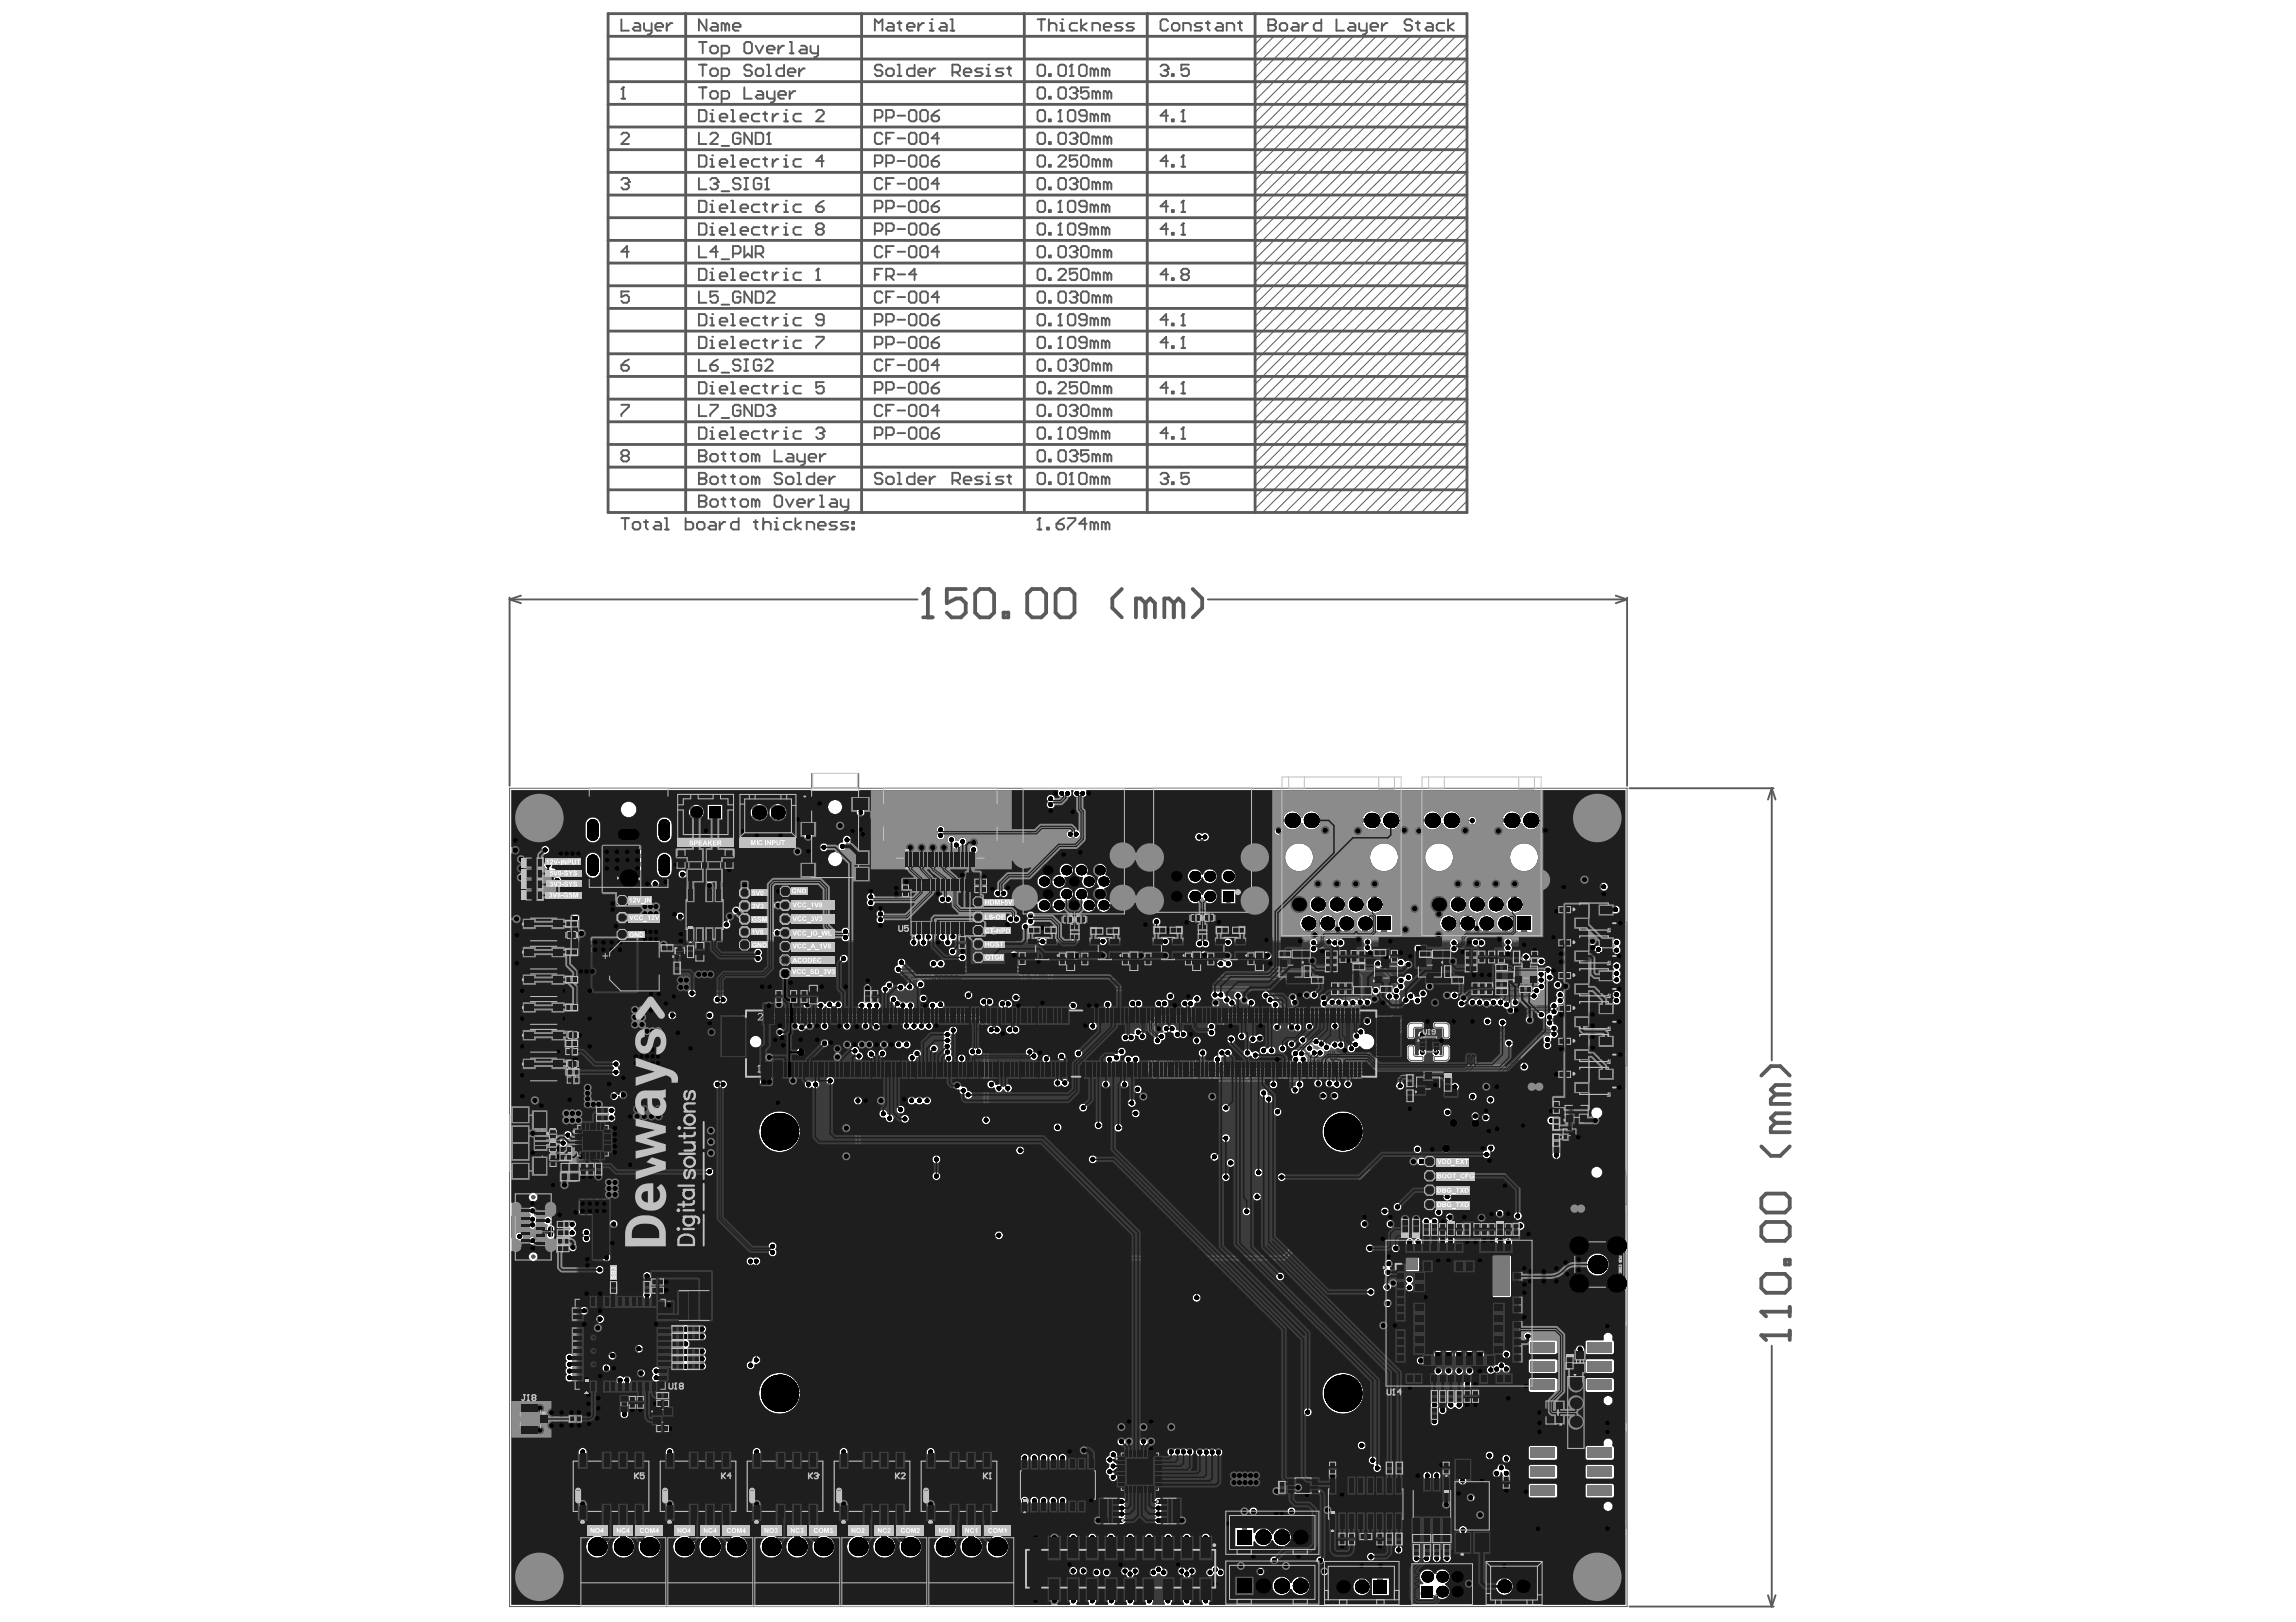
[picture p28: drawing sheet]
<svg xmlns="http://www.w3.org/2000/svg" width="297mm" height="210mm" viewBox="0 0 297 210" stroke-linecap="round" stroke-linejoin="round" font-family="sans-serif">
<g fill="none" stroke="#5a5a5a" stroke-width=".13">
<path d="M65.9 102h144.6v105.9h-144.6zM138.9 110.3h.1M173.6 110.4h.1M191.7 110.4h.1M182.2 132.9v1.2M182.2 135.6v1.2M182.4 134.3h.3M182.4 135.3h.3M182.7 137.3h1.3M182.7 132.4h1.3M182.9 133.2v.9M182.9 135.5v1"/>
<path d="M183.2 136.7h.8M183.2 132.9h.8M184.1 132.5v.3M184.1 136.9v.2M185.5 132.5v.3M185.5 136.9v.2M185.7 137.3h1.3M185.7 132.4h1.3M185.7 136.7h.8M185.7 132.9h.8M186.7 133.2v.9M186.7 135.5v1"/>
<path d="M186.9 134.3h.4M186.9 135.3h.4M187.5 132.9v1.2M187.5 135.6v1.2"/>
</g>
<g fill="none" stroke="#5a5a5a" stroke-width=".29">
<circle cx="69" cy="154.9" r=".14"/>
<circle cx="69" cy="162.6" r=".14"/>
</g>
<circle cx="160.1" cy="115.4" r=".19" fill="none" stroke="#5a5a5a" stroke-width=".39"/>
<g fill="#5a5a5a">
<path d="M187.7 135.6l.1-.1 .1 .1a.23 .23 0 0 0 .1 .4 .23 .23 0 0 0 .3-.3l-.2-.2 .2 .1v.3l-.3 .2-.3-.2z"/>
<path d="M187.9 135h.4v.2a.15 .15 0 0 1 0 .1 .15 .15 0 0 1-.1 .1h-.3v-.1h.2a.11 .11 0 0 0 .2-.1 .11 .11 0 0 0-.2-.1h-.2z"/>
<path d="M187.7 134.8h.7l-.1 .1-.4 .1z"/>
<path d="M187.9 133.8h.4v.2a.15 .15 0 0 1 0 .2 .15 .15 0 0 1-.1 0h-.3v-.1h.2a.11 .11 0 0 0 .2-.1 .11 .11 0 0 0-.2-.1h-.2z"/>
<path d="M187.7 133.6l.7-.1-.1 .2h-.4v.1z"/>
<path d="M181.3 135.6l.1-.1 .1 .1a.22 .22 0 0 0 0 .3 .22 .22 0 0 0 .3-.2l-.1-.2 .2 .1v.3l-.2 .1h-.2l-.2-.2z"/>
<path d="M181.4 135h.5l-.1 .1 .1 .1-.1 .2h-.4v-.1h.3a.12 .12 0 0 0 .1-.1 .12 .12 0 0 0-.1-.1h-.3z"/>
<path d="M181.3 134.8h.1v-.1l.4 .1 .1-.1v.2h-.4v.1z"/>
<path d="M181.4 133.8h.5v.1a.15 .15 0 0 1 0 .2 .15 .15 0 0 1-.2 .1h-.3v-.1h.3a.12 .12 0 0 0 .1-.1 .12 .12 0 0 0-.1-.1h-.3z"/>
<path d="M181.3 133.6l.6-.1v.2h-.4z"/>
<path d="M183.6 137.6l.2-.1h.2l.1 .2-.3-.1h-.1l-.1 .2 .2 .3 .3-.2-.1 .2h-.1h-.3z"/>
<path d="M184.2 137.7v.2a.14 .14 0 0 0 .2 .2 .12 .12 0 0 0 .1-.2v-.2v.4h-.1a.16 .16 0 0 1-.1 0 .16 .16 0 0 1-.1-.2z"/>
<path d="M184.7 137.6l.1-.1v.2v.4h-.1v-.4h-.1z"/>
<path d="M185.4 137.7h.1v.2a.11 .11 0 0 0 .1 .2 .11 .11 0 0 0 .1-.2v-.2h.1v.4h-.2a.14 .14 0 0 1-.2 0 .14 .14 0 0 1 0-.2z"/>
<path d="M185.9 137.6l.1-.1v.2h.1h-.1v.4h-.1v-.4h-.1z"/>
<path d="M183.6 131.6h.3l.2 .1h-.1a.21 .21 0 0 0-.3 0 .21 .21 0 0 0 0 .3 .21 .21 0 0 0 .3 0h.1l-.1 .2-.4-.1-.1-.1z"/>
<path d="M184.2 131.7v.3a.11 .11 0 0 0 .2 .1 .11 .11 0 0 0 .1-.1v-.3v.5v-.1l-.3 .1z"/>
<path d="M184.7 131.6h.1v.1v.1v.4h-.1v-.4h-.1z"/>
<path d="M185.4 131.7h.1v.3a.11 .11 0 0 0 .1 .1 .11 .11 0 0 0 .1-.1v-.3h.1v.5l-.1-.1a.15 .15 0 0 1-.2 .1 .15 .15 0 0 1-.1-.2z"/>
<path d="M185.9 131.6h.1v.1h.1l-.1 .1 .1 .4h-.2v-.4h-.1z"/>
<path d="M187.9 134.5a.2 .2 0 0 0 .4 0 .2 .2 0 0 0-.4 0zM187.9 134.5a.25 .25 0 0 1 .5 0 .25 .25 0 0 1-.5 0z"/>
<path d="M181.5 134.5a.16 .16 0 0 0 .3 0 .16 .16 0 0 0-.3 0zM181.4 134.5a.25 .25 0 0 1 .5 0 .25 .25 0 0 1-.5 0z"/>
<path d="M184.9 137.9a.2 .2 0 0 0 .4 0 .2 .2 0 0 0-.4 0zM184.9 137.9a.23 .23 0 0 1 .4 0 .23 .23 0 0 1-.4 0z"/>
<path d="M185 131.9a.16 .16 0 0 0 .3 0 .16 .16 0 0 0-.3 0zM184.9 132a.22 .22 0 0 1 .4 0 .22 .22 0 0 1-.4 0z"/>
</g>
<g fill="none" stroke="#5a5a5a" stroke-width=".13">
<path d="M163.3 4.7l-.9 1M164.8 4.7l-2.4 2.4M166.3 4.7l-3.9 3.9M167.8 4.7l-5.4 5.4M169.2 4.7l-6.8 6.8M170.7 4.7l-8.3 8.3M172.2 4.7l-9.8 9.8M173.6 4.7l-11.2 11.2M175.1 4.7l-12.7 12.7M176.6 4.7l-14.2 14.2M178 4.7l-15.6 15.6M179.5 4.7l-17.1 17.1"/>
<path d="M181 4.7l-18.6 18.6M182.4 4.7l-20 20M183.9 4.7l-21.5 21.5M185.4 4.7l-23 23M186.8 4.7l-24.4 24.4M188.3 4.7l-25.9 25.9M189.8 15l-27.4 27.3M189.8 4.7l-27.4 27.4M189.8 19.4l-27.4 27.4M189.8 6.2l-27.4 27.3M189.8 9.1l-27.4 27.4M189.8 7.6l-27.4 27.4"/>
<path d="M189.8 12l-27.4 27.4M189.8 13.5l-27.4 27.4M189.8 17.9l-27.4 27.4M189.8 10.6l-27.4 27.3M189.8 16.4l-27.4 27.4M189.8 32.6l-27.4 27.4M189.8 23.8l-27.4 27.4M189.8 22.3l-27.4 27.4M189.8 39.9l-26.5 26.4M189.8 38.4l-27.4 27.4M189.8 34l-27.4 27.4M189.8 37l-27.4 27.4"/>
<path d="M189.8 26.7l-27.4 27.4M189.8 29.6l-27.4 27.4M189.8 28.2l-27.4 27.4M189.8 35.5l-27.4 27.4M189.8 25.2l-27.4 27.4M189.8 20.8l-27.4 27.4M189.8 31.1l-27.4 27.4M189.8 42.8l-23.5 23.5M189.8 51.7l-14.7 14.6M189.8 59l-7.4 7.3M189.8 47.2l-19.1 19.1M189.8 56.1l-10.3 10.2"/>
<path d="M189.8 45.8l-20.6 20.5M189.8 41.4l-25 24.9M189.8 48.7l-17.6 17.6M189.8 50.2l-16.2 16.1M189.8 44.3l-22 22M189.8 54.6l-11.8 11.7M189.8 53.1l-13.2 13.2M189.8 57.5l-8.8 8.8M189.8 63.4l-3 2.9M189.8 61.9l-4.4 4.4M189.8 64.9l-1.5 1.4M189.8 60.5l-5.9 5.8"/>
<path d="M182.2 136.8v.2l.2 .2 .3 .1M182.2 134.1l.2 .2M182.4 135.3l-.2 .3M182.7 132.4l-.3 .1-.2 .2v.2M182.7 135.3l.2 .2M182.9 134.1l-.2 .2M182.9 136.5v.1l.3 .1M183.2 132.9l-.3 .2v.1M184 136.7l.1 .2M184 132.4l.1 .1M184.1 137.1l-.1 .1M184.1 132.8l-.1 .1"/>
<path d="M185.5 137.1l.2 .1M185.5 132.8l.2 .1M185.7 132.4l-.2 .1M185.7 136.7l-.2 .2M186.5 132.9l.1 .1 .1 .2M186.7 136.5l-.1 .2h-.1M186.7 134.1l.2 .2M186.9 135.3l-.2 .2M187 132.4l.2 .1 .2 .2 .1 .2M187.3 135.3l.2 .3M187.5 134.1l-.2 .2M187.5 136.8l-.1 .2-.2 .2-.2 .1"/>
</g>
<g fill="none" stroke="#5a5a5a" stroke-width=".37">
<path d="M78.7 4.7h111.1M78.7 13.5h111.1M78.7 7.6h111.1M78.7 10.6h111.1M78.7 16.4h111.1M78.7 1.8h111.1v64.5h-111.1zM78.7 19.4h111.1M88.7 1.8v64.5M111.5 1.8v64.5M132.5 1.8v64.5M148.4 1.8v64.5M162.4 1.8v64.5"/>
<path d="M78.7 31.1h111.1M78.7 25.2h111.1M78.7 37h111.1M78.7 34h111.1M78.7 39.9h111.1M78.7 28.2h111.1M78.7 22.3h111.1M78.7 51.7h111.1M78.7 54.6h111.1M78.7 42.8h111.1M78.7 48.7h111.1M78.7 45.8h111.1"/>
<path d="M78.7 57.5h111.1M78.7 63.4h111.1M78.7 60.5h111.1"/>
</g>
<g fill="none" stroke="#5a5a5a" stroke-width=".24">
<path d="M80.4 2.5v1.5h1M80.4 17.4l.2-.2h.5l.3 .2v.3l-1 .9h1M80.4 12.8h.5M80.6 11.3h.1M80.6 11.3v1.5M80.6 11.3l-.2 .2M82.1 3h.5l.2 .2v.8h-.7l-.2-.3 .2-.2h.7M83.3 3v.7l.3 .3h.7M84.3 3v1.2l-.2 .3h-.3M84.8 3.5h1v-.3l-.3-.2h-.5l-.2 .2v.5l.2 .3h.5M86.3 3v1M87 3h-.3l-.4 .5"/>
<path d="M90.4 8.4h1M90.4 17.2v1.4h1M90.4 11.3h1M90.4 14.2h.8l.2 .3v1l-.2 .2h-.8zM90.4 5.4h1M90.9 5.4v1.5M90.9 8.4v1.4M90.9 11.3v1.5M91.4 2.5v1.5l-1-1.5v1.5M91.9 9.1l.2-.2h.5l.3 .2v.5l-.3 .2h-.5l-.2-.2zM91.9 17.4l.2-.2h.5l.3 .2v.3l-1 .9h1M91.9 12l.2-.2h.5l.3 .2v.5l-.3 .3h-.5l-.2-.3z"/>
<path d="M91.9 6.2l.2-.3h.5l.3 .3v.5l-.3 .2h-.5l-.2-.2zM91.9 14.7h.2v1M91.9 15.7h.5M92.1 14.2h.1M92.1 3h.5l.3 .2v.8h-.8l-.2-.3 .2-.2h.8M93.1 15.2h1v-.2l-.3-.3h-.4l-.3 .3v.5l.3 .2h.4M93.4 9.8h.7l.2-.2v-.5l-.2-.2h-.7v1.4M93.4 12.8h.7l.2-.3v-.5l-.2-.2h-.7v1.5M93.4 6.9h.7l.2-.2v-.5l-.2-.3h-.7v1.5M93.4 18.9h.9M93.8 3.2l-.2-.2h-.2v1M93.8 3.2l.3-.2 .2 .2v.8"/>
<path d="M93.8 3.2v.8M94.6 14.2h.2v1.5M94.6 15.7h.5M94.8 3.5h1v-.3l-.2-.2h-.5l-.3 .2v.5l.3 .3h.5M95.8 17.4l-.2-.2h-.5l-.3 .2v1l.3 .2h.5l.2-.2v-.5h-.5M95.8 15.2h1v-.2l-.3-.3h-.5l-.2 .3v.5l.2 .2h.5M96.3 11.3v1.5h1M96.3 5.7l.2-.3h.5l.3 .3v1l-.3 .2h-.5l-.2-.2zM97.3 8.6l-.3-.2h-.5l-.2 .2v.3l.2 .2h.5l.3 .2v.3l-.3 .2h-.5l-.2-.2M97.3 17.2v1.4l-1-1.4v1.4M97.8 9.1l.2-.2h.5l.2 .2v.5l-.2 .2h-.5l-.2-.2zM97.8 17.2h.7l.2 .2v1l-.2 .2h-.7z"/>
<path d="M97.8 5.9l.5 1 .4-1M98 11.8h.5l.2 .2v.8h-.7l-.2-.3 .2-.2h.7M98.3 14.7h-.8l-.2 .3v.5l.2 .2h.8M98.7 14.7h.5M99 14.5v1l.2 .2M99.2 8.4h.3v1.4M99.2 9.8h.5M99.2 18.6h.5M99.2 11.8v.7l.3 .3h.7M99.2 6.4h1v-.2l-.2-.3h-.5l-.3 .3v.5l.3 .2h.5M99.5 17.2h.1M99.5 17.2l-.3 .2"/>
<path d="M99.5 17.2v1.4M100 14.7v1M100.2 11.8v1.2l-.2 .3h-.3M100.7 12.3h1v-.3l-.3-.2h-.5l-.2 .2v.5l.2 .3h.5M100.7 14.7h-.2l-.5 .5M100.7 5.9v1M101.4 8.4v1.4h-.7l-.2-.2v-.5l.2-.2h.7M101.4 14.7h.3v1M101.4 15.7h.5M101.4 5.9h-.2l-.5 .5M101.7 14.2h.1M101.9 9.3h1v-.2l-.2-.2h-.5l-.3 .2v.5l.3 .2h.5"/>
<path d="M102.2 11.8v1M102.2 5.4h.2v1.5M102.2 6.9h.5M102.9 11.8h-.2l-.5 .5M103.4 8.9v.9M103.6 14.7h-.7l-.2 .3v.5l.2 .2h.7M103.6 5.9h.5l.3 .3v.7h-.8l-.2-.2 .2-.3h.8M104.1 8.9h-.2l-.5 .4M104.9 5.9v.8l.2 .2h.7M105.6 14.5l.2-.3h.5l.3 .3v.2l-1 1h1M105.8 5.9v1.2l-.2 .3h-.3M113.2 4v-1.5l.5 .5 .5-.5v1.5"/>
<path d="M113.2 15.2h.7l.3-.2v-.5l-.3-.3h-.7v1.5M114.2 8.6l-.3-.2h-.5l-.2 .2v.3l.2 .2h.5l.3 .2v.3l-.3 .2h-.5l-.2-.2M114.2 17.4l-.3-.2h-.5l-.2 .2v1l.2 .2h.5l.3-.2M114.6 15.2h.8l.2-.2v-.5l-.2-.3h-.8v1.5M114.6 9.1l.3-.2h.5l.2 .2v.5l-.2 .2h-.5l-.3-.2zM114.6 17.9h.5M114.9 3h.5l.2 .2v.8h-.7l-.3-.3 .3-.2h.7M115.6 17.2h-1v1.4M116.1 8.4h.3v1.4M116.1 9.8h.5M116.1 3h.5M116.1 15h1"/>
<path d="M116.1 17.9h1M116.4 2.7v1l.2 .3M117.3 3.5h1v-.3l-.2-.2h-.5l-.3 .2v.5l.3 .3h.5M117.6 17.4l.2-.2h.5l.3 .2v1l-.3 .2h-.5l-.2-.2zM117.6 14.5l.2-.3h.5l.3 .3v1l-.3 .2h-.5l-.2-.2zM118.3 8.4v1.4h-.7l-.3-.2v-.5l.3-.2h.7M118.8 9.3h1v-.2l-.3-.2h-.4l-.3 .2v.5l.3 .2h.4M118.8 3v1M119.1 17.4l.2-.2h.5l.2 .2v1l-.2 .2h-.5l-.2-.2zM119.1 14.5l.2-.3h.5l.2 .3v1l-.2 .2h-.5l-.2-.2zM119.5 3h-.2l-.5 .5M120.3 4h.5"/>
<path d="M120.3 3h.2v1M120.3 8.9v.9M120.5 2.5h.1M120.5 15h.8l.2 .2v.3l-.2 .2h-.5l-.3-.2zM121 8.9h-.2l-.5 .4M121.5 17.9h-1l.8-.7v1.4M121.5 14.2l-.5 .3-.5 .5M121.7 3h.5l.3 .2v.8h-.8l-.2-.3 .2-.2h.8M123 2.5h.2v1.5M123 4h.5M123.2 9.3h.7l.3-.2v-.5l-.3-.2h-.7v1.4M123.7 9.3l.5 .5"/>
<path d="M124.7 9.3h1v-.2l-.3-.2h-.5l-.2 .2v.5l.2 .2h.5M127.1 8.9h-.7l-.2 .2 .2 .2h.5l.2 .3-.2 .2h-.7M127.6 9.8h.5M127.6 8.9h.3v.9M127.9 8.4h.1M129.8 8.9h-.7l-.3 .2 .3 .2h.5l.2 .3-.2 .2h-.8M130.3 8.9h.5M130.6 8.6v1l.2 .2M134.2 8.6l.3-.2h.5l.2 .2v1l-.2 .2h-.5l-.3-.2zM134.2 11.5l.3-.2h.5l.2 .2v1l-.2 .3h-.5l-.3-.3zM134.2 14.5l.3-.3h.5l.2 .3v1l-.2 .2h-.5l-.3-.2zM134.2 17.4l.3-.2h.5l.2 .2v1l-.2 .2h-.5l-.3-.2z"/>
<path d="M134.2 2.5h1M134.7 2.5v1.5M135.7 2.5v1.5M135.7 9.6h.2v.2h-.2zM135.7 12.5h.2v.3h-.2zM135.7 15.5h.2v.2h-.2zM135.7 18.4h.2v.2h-.2zM135.7 3.2l.2-.2h.5l.3 .2v.8M136.9 8.6l.3-.2h.5l.2 .2v1l-.2 .2h-.5l-.3-.2zM136.9 11.5l.3-.2h.5l.2 .2v1l-.2 .3h-.5l-.3-.3zM136.9 17.4l.3-.2h.5l.2 .2v1l-.2 .2h-.5l-.3-.2zM136.9 15.7h.5"/>
<path d="M137.2 14.2h.1M137.2 14.2v1.5M137.2 4h.5M137.2 3h.2v1M137.2 14.2l-.3 .3M137.4 2.5h.1M138.1 14.5l.3-.3h.5l.2 .3v1l-.2 .2h-.5l-.3-.2zM138.4 11.5l.2-.2h.5l.3 .2v.3M138.4 17.4l.2-.2h.5l.3 .2v.3M138.4 9.8h.5M138.6 8.4h.1M138.6 8.4v1.4"/>
<path d="M138.6 8.4l-.2 .2M138.9 12h.2M138.9 17.9h.2M139.1 12l.3 .3v.2l-.3 .3h-.5l-.2-.3M139.1 17.9l.3 .2v.3l-.3 .2h-.5l-.2-.2M139.4 11.8h.1M139.4 17.7h.1M139.4 11.8l-.3 .2M139.4 3h-.8l-.2 .2v.5l.2 .3h.8M139.4 17.7l-.3 .2M139.6 8.6l.3-.2h.4l.3 .2v1l-.3 .2h-.4l-.3-.2zM139.9 17.4l.2-.2h.5l.2 .2v1l-.2 .2h-.5l-.2-.2z"/>
<path d="M139.9 2.5v1.5M140.6 15h-.7l-.3-.3v-.2l.3-.3h.4l.3 .3v1l-.3 .2h-.4l-.3-.2M140.6 3l-.7 .5 .7 .5M140.8 11.3h-.9v.7l.4-.2h.3l.2 .2v.5l-.2 .3h-.5l-.2-.3M141.3 4v-1h.8l.2 .2v.8M141.6 9.1l-.3-.2h-.2v.9M141.6 15l-.3-.3h-.2v1M141.6 9.1v.7M141.6 15v.7M141.6 9.1l.2-.2 .3 .2v.7M141.6 15l.2-.3 .3 .3v.7M141.8 12l-.2-.2h-.3v1"/>
<path d="M141.8 17.9l-.2-.2h-.3v.9M141.8 12v.8M141.8 17.9v.7M141.8 12l.3-.2 .2 .2v.8M141.8 17.9l.3-.2 .2 .2v.7M142.8 3.5h1v-.3l-.3-.2h-.5l-.2 .2v.5l.2 .3h.5M143 9.1l-.2-.2h-.2v.9M143 15l-.2-.3h-.2v1M143 9.1v.7M143 15v.7M143 9.1l.3-.2 .2 .2v.7M143 15l.3-.3 .2 .3v.7"/>
<path d="M143.3 12l-.3-.2h-.2v1M143.3 17.9l-.3-.2h-.2v.9M143.3 12v.8M143.3 17.9v.7M143.3 12l.2-.2 .3 .2v.8M143.3 17.9l.2-.2 .3 .2v.7M145.2 3h-.7l-.2 .2 .2 .3h.5l.2 .2-.2 .3h-.7M146.7 3h-.7l-.3 .2 .3 .3h.5l.2 .2-.2 .3h-.8M150.1 8.6l.3-.2h.5l.2 .2v.3M150.6 9.1h.3M150.9 9.1l.2 .2v.3l-.2 .2h-.5l-.3-.2M151.1 8.9h.1"/>
<path d="M151.1 2.7l-.2-.2h-.5l-.3 .2v1l.3 .3h.5l.2-.3M151.1 15h-1l.8-.8v1.5M151.1 8.9l-.2 .2M151.6 9.6h.3v.2h-.3zM151.6 3.2l.3-.2h.4l.3 .2v.5l-.3 .3h-.4l-.3-.3zM151.6 15.5h.3v.2h-.3zM152.8 15.7h.5M153.1 14.2h.1M153.1 4v-1h.7l.3 .2v.8M153.1 14.2v1.5M153.1 14.2l-.3 .3M153.8 8.4h-1v.7l.5-.2h.3l.2 .2v.5l-.2 .2h-.5l-.3-.2"/>
<path d="M155.5 3h-.7l-.3 .2 .3 .3h.5l.2 .2-.2 .3h-.8M156 3h.5M156.3 2.7v1l.2 .3M157.5 3h.5l.2 .2v.8h-.7l-.3-.3 .3-.2h.7M158.7 4v-1h.7l.3 .2v.8M160.2 3h.5M160.4 2.7v1l.3 .3M164.1 3.2h.1M164.1 2.5h.7l.3 .2v.3l-.3 .2 .3 .3v.2l-.3 .3h-.7zM164.1 3.2h.7M165.6 3.2l.2-.2h.5l.2 .2v.5l-.2 .3h-.5l-.2-.3zM167.3 3h.5l.2 .2v.8h-.7l-.3-.3 .3-.2h.7"/>
<path d="M168.5 3v1M169.2 3h-.2l-.5 .5M170.9 2.5v1.5h-.7l-.2-.3v-.5l.2-.2h.7M172.9 2.5v1.5h1M174.6 3h.5l.2 .2v.8h-.7l-.2-.3 .2-.2h.7M175.8 3v.7l.3 .3h.7M176.8 3v1.2l-.2 .3h-.3M177.3 3.5h1v-.3l-.3-.2h-.5l-.2 .2v.5l.2 .3h.5M178.8 3v1M179.5 3h-.2l-.5 .5M182.7 2.7l-.3-.2h-.4l-.3 .2v.3l.3 .2h.4l.3 .3v.2l-.3 .3h-.4l-.3-.3M183.2 3h.5"/>
<path d="M183.4 2.7v1l.3 .3M184.6 3h.5l.3 .2v.8h-.8l-.2-.3 .2-.2h.8M186.8 3h-.7l-.2 .2v.5l.2 .3h.7M187.3 2.5v1.5M188.1 3l-.8 .5 .8 .5M80.4 23.3l.2-.3h.5l.3 .3v.2M80.9 23.8h.2M81.1 23.8l.3 .2v.3l-.3 .2h-.5l-.2-.2M81.4 23.5h.1M81.4 32.6h-1l.7-.8v1.5M81.4 37.7h-1v.7l.5-.2h.2l.3 .2v.5l-.3 .3h-.5l-.2-.3M81.4 23.5l-.3 .3"/>
<path d="M90.4 31.8v1.5h1M90.4 37.7v1.5h1M90.4 20.1h.8l.2 .3v.9l-.2 .3h-.8zM90.4 23v1.5h1M90.4 26h.8l.2 .2v1l-.2 .2h-.8zM90.4 28.9h.8l.2 .3v.9l-.2 .3h-.8zM90.4 34.8h.8l.2 .2v1l-.2 .2h-.8zM91.9 23.3l.2-.3h.5l.3 .3v.2M91.9 27.4h.5M91.9 20.6h.2v1M91.9 26.5h.2v.9M91.9 29.4h.2v1"/>
<path d="M91.9 35.3h.2v.9M91.9 30.4h.5M91.9 36.2h.5M91.9 21.6h.5M92.1 26h.1M92.1 28.9h.1M92.1 34.8h.1M92.1 20.1h.1M92.4 23.8h.2M92.6 23.8l.3 .2v.3l-.3 .2h-.5l-.2-.2M92.9 23.5h.1M92.9 32.6h-1l.7-.8v1.5"/>
<path d="M92.9 37.7h-1v.7l.5-.2h.2l.3 .2v.5l-.3 .3h-.5l-.2-.3M92.9 23.5l-.3 .3M93.1 27h1v-.3l-.3-.2h-.4l-.3 .2v.5l.3 .2h.4M93.1 21.1h1v-.3l-.3-.2h-.4l-.3 .2v.5l.3 .3h.4M93.1 29.9h1v-.3l-.3-.2h-.4l-.3 .2v.5l.3 .3h.4M93.1 35.8h1v-.3l-.3-.2h-.4l-.3 .2v.5l.3 .2h.4M93.4 33.6h.9M93.4 24.8h.9M93.4 39.4h.9M94.6 20.1h.2v1.5M94.6 26h.2v1.4M94.6 28.9h.2v1.5"/>
<path d="M94.6 34.8h.2v1.4M94.6 27.4h.5M94.6 30.4h.5M94.6 36.2h.5M94.6 21.6h.5M94.8 32.8h.8l.2-.2v-.5l-.2-.3h-.8v1.5M95.8 38l-.2-.3h-.5l-.3 .3v.9l.3 .3h.5l.2-.3v-.5h-.5M95.8 23.3l-.2-.3h-.5l-.3 .3v.2l.3 .3h.5l.2 .2v.3l-.2 .2h-.5l-.3-.2M95.8 21.1h1v-.3l-.3-.2h-.5l-.2 .2v.5l.2 .3h.5M95.8 27h1v-.3l-.3-.2h-.5l-.2 .2v.5l.2 .2h.5M95.8 29.9h1v-.3l-.3-.2h-.5l-.2 .2v.5l.2 .3h.5M95.8 35.8h1v-.3l-.3-.2h-.5l-.2 .2v.5l.2 .2h.5"/>
<path d="M96.3 31.8v1.5l.5-.5 .5 .5v-1.5M96.3 24.5h.5M96.3 23h.5M96.5 23v1.5M97.3 37.7v1.5l-1-1.5v1.5M97.8 32.8h.7l.2-.2v-.5l-.2-.3h-.7v1.5M97.8 37.7h.7l.2 .3v.9l-.2 .3h-.7zM98.3 20.6h-.8l-.2 .2v.5l.2 .3h.8M98.3 26.5h-.8l-.2 .2v.5l.2 .2h.8M98.3 29.4h-.8l-.2 .2v.5l.2 .3h.8M98.3 35.3h-.8l-.2 .2v.5l.2 .2h.8M98.3 32.8l.4 .5"/>
<path d="M98.5 23.3l-.2-.3h-.5l-.3 .3v1l.3 .2h.5l.2-.2v-.5h-.5M98.7 26.5h.5M98.7 29.4h.5M98.7 35.3h.5M98.7 20.6h.5M99 20.4v.9l.2 .3M99 26.2v1l.2 .2M99 29.2v.9l.2 .3M99 35v1l.2 .2M99 24.5h.5M99.2 23h.1M99.2 38l.3-.3h.5l.2 .3v.2l-1 1h1"/>
<path d="M99.2 23v1.5M99.2 23l-.2 .3M100 20.6v1M100 26.5v.9M100 29.4v1M100 35.3v.9M100.7 26.5h-.2l-.5 .5M100.7 29.4h-.2l-.5 .5M100.7 35.3h-.2l-.5 .5M100.7 20.6h-.2l-.5 .5M101.4 27.4h.5M101.4 26.5h.3v.9"/>
<path d="M101.4 20.6h.3v1M101.4 29.4h.3v1M101.4 35.3h.3v.9M101.4 30.4h.5M101.4 36.2h.5M101.4 21.6h.5M101.7 26h.1M101.7 28.9h.1M101.7 34.8h.1M101.7 20.1h.1M103.6 35.3h-.7l-.2 .2v.5l.2 .2h.7M103.6 26.5h-.7l-.2 .2v.5l.2 .2h.7"/>
<path d="M103.6 20.6h-.7l-.2 .2v.5l.2 .3h.7M103.6 29.4h-.7l-.2 .2v.5l.2 .3h.7M105.6 26.7h.7l.3 .3v.2l-.3 .2h-.5l-.2-.2zM105.6 36.2h.5M105.8 34.8h.1M105.8 29.6l-.2 .3v.2l.2 .3h.5l.3-.3v-.2l-.3-.3M105.8 29.6l-.2-.2v-.2l.2-.3h.5l.3 .3v.2l-.3 .2M105.8 29.6h.5M105.8 34.8v1.4M105.8 34.8l-.2 .2M106.6 26l-.5 .2-.5 .5M106.6 20.8h-1l.7-.7v1.5"/>
<path d="M113.2 21.1h.7l.3-.3v-.4l-.3-.3h-.7v1.5M113.2 27h.7l.3-.3v-.5l-.3-.2h-.7v1.4M113.2 29.9h.7l.3-.3v-.4l-.3-.3h-.7v1.5M113.2 35.5h.5M114.2 32.1l-.3-.3h-.5l-.2 .3v1l.2 .2h.5l.3-.2M114.2 38l-.3-.3h-.5l-.2 .3v.9l.2 .3h.5l.3-.3M114.2 23.3l-.3-.3h-.5l-.2 .3v1l.2 .2h.5l.3-.2M114.2 34.8h-1v1.4M114.6 32.6h.5M114.6 35.8h.8l.2-.3v-.5l-.2-.2h-.8v1.4M114.6 21.1h.8l.2-.3v-.4l-.2-.3h-.8v1.5M114.6 27h.8l.2-.3v-.5l-.2-.2h-.8v1.4"/>
<path d="M114.6 29.9h.8l.2-.3v-.4l-.2-.3h-.8v1.5M114.6 38.4h.5M114.6 23.8h.5M115.1 35.8l.5 .4M115.6 31.8h-1v1.5M115.6 37.7h-1v1.5M115.6 23h-1v1.5M116.1 32.6h1M116.1 38.4h1M116.1 26.7h1M116.1 29.6h1M116.1 23.8h1"/>
<path d="M116.1 20.8h1M116.1 35.5h1M117.6 32.1l.2-.3h.5l.3 .3v1l-.3 .2h-.5l-.2-.2zM117.6 38l.2-.3h.5l.3 .3v.9l-.3 .3h-.5l-.2-.3zM117.6 23.3l.2-.3h.5l.3 .3v1l-.3 .2h-.5l-.2-.2zM117.6 20.4l.2-.3h.5l.3 .3v.9l-.3 .3h-.5l-.2-.3zM117.6 26.2l.2-.2h.5l.3 .2v1l-.3 .2h-.5l-.2-.2zM117.6 29.2l.2-.3h.5l.3 .3v.9l-.3 .3h-.5l-.2-.3zM118.6 35.5h-1l.7-.7v1.4M119.1 32.1l.2-.3h.5l.2 .3v1l-.2 .2h-.5l-.2-.2zM119.1 38l.2-.3h.5l.2 .3v.9l-.2 .3h-.5l-.2-.3zM119.1 29.2l.2-.3h.5l.2 .3v.9l-.2 .3h-.5l-.2-.3z"/>
<path d="M119.1 20.4l.2-.3h.5l.2 .3v.9l-.2 .3h-.5l-.2-.3zM119.1 23.3l.2-.3h.5l.2 .3v1l-.2 .2h-.5l-.2-.2zM119.1 26.2l.2-.2h.5l.2 .2v1l-.2 .2h-.5l-.2-.2zM120.5 20.8h.8l.2 .3v.2l-.2 .3h-.5l-.3-.3zM120.5 26.7h.8l.2 .3v.2l-.2 .2h-.5l-.3-.2zM120.5 29.6h.8l.2 .3v.2l-.2 .3h-.5l-.3-.3zM121.5 32.6h-1l.8-.8v1.5M121.5 23.8h-1l.8-.8v1.5M121.5 38.4h-1l.8-.7v1.5M121.5 26l-.5 .2-.5 .5M121.5 28.9l-.5 .3-.5 .4M121.5 20.1l-.5 .3-.5 .4"/>
<path d="M134.2 20.4l.3-.3h.5l.2 .3v.9l-.2 .3h-.5l-.3-.3zM134.2 23.3l.3-.3h.5l.2 .3v1l-.2 .2h-.5l-.3-.2zM134.2 26.2l.3-.2h.5l.2 .2v1l-.2 .2h-.5l-.3-.2zM134.2 29.2l.3-.3h.5l.2 .3v.9l-.2 .3h-.5l-.3-.3zM134.2 32.1l.3-.3h.5l.2 .3v1l-.2 .2h-.5l-.3-.2zM134.2 35l.3-.2h.5l.2 .2v1l-.2 .2h-.5l-.3-.2zM134.2 38l.3-.3h.5l.2 .3v.9l-.2 .3h-.5l-.3-.3zM135.7 21.3h.2v.3h-.2zM135.7 24.3h.2v.2h-.2zM135.7 27.2h.2v.2h-.2zM135.7 30.1h.2v.3h-.2zM135.7 33.1h.2v.2h-.2z"/>
<path d="M135.7 36h.2v.2h-.2zM135.7 38.9h.2v.3h-.2zM136.9 32.1l.3-.3h.5l.2 .3v1l-.2 .2h-.5l-.3-.2zM136.9 20.4l.3-.3h.5l.2 .3v.2l-1 1h1M136.9 23.3l.3-.3h.5l.2 .3v1l-.2 .2h-.5l-.3-.2zM136.9 35l.3-.2h.5l.2 .2v.3l-1 .9h1M136.9 38l.3-.3h.5l.2 .3v.9l-.2 .3h-.5l-.3-.3zM136.9 27.4h.5M136.9 30.4h.5M137.2 26h.1M137.2 28.9h.1M137.2 26v1.4"/>
<path d="M137.2 28.9v1.5M137.2 26l-.3 .2M137.2 28.9l-.3 .3M138.1 26.2l.3-.2h.5l.2 .2v1l-.2 .2h-.5l-.3-.2zM138.1 29.2l.3-.3h.5l.2 .3v.9l-.2 .3h-.5l-.3-.3zM138.4 32.1l.2-.3h.5l.3 .3v.2M138.4 23.3l.2-.3h.5l.3 .3v.2M138.4 38l.2-.3h.5l.3 .3v.2M138.9 32.6h.2M138.9 38.4h.2M138.9 23.8h.2M139.1 32.6l.3 .2v.3l-.3 .2h-.5l-.2-.2"/>
<path d="M139.1 23.8l.3 .2v.3l-.3 .2h-.5l-.2-.2M139.1 38.4l.3 .3v.2l-.3 .3h-.5l-.2-.3M139.4 32.3h.1M139.4 38.2h.1M139.4 23.5h.1M139.4 34.8h-1v.7l.5-.2h.2l.3 .2v.5l-.3 .2h-.5l-.2-.2M139.4 20.1h-1v.7l.5-.2h.2l.3 .2v.5l-.3 .3h-.5l-.2-.3M139.4 32.3l-.3 .3M139.4 38.2l-.3 .2M139.4 23.5l-.3 .3M139.9 32.1l.2-.3h.5l.2 .3v1l-.2 .2h-.5l-.2-.2zM139.9 35l.2-.2h.5l.2 .2v1l-.2 .2h-.5l-.2-.2z"/>
<path d="M139.9 20.4l.2-.3h.5l.2 .3v.9l-.2 .3h-.5l-.2-.3zM139.9 23.3l.2-.3h.5l.2 .3v1l-.2 .2h-.5l-.2-.2zM139.9 38l.2-.3h.5l.2 .3v.9l-.2 .3h-.5l-.2-.3zM140.6 26.7h-.7l-.3-.2v-.3l.3-.2h.4l.3 .2v1l-.3 .2h-.4l-.3-.2M140.6 29.6h-.7l-.3-.2v-.2l.3-.3h.4l.3 .3v.9l-.3 .3h-.4l-.3-.3M141.6 26.7l-.3-.2h-.2v.9M141.6 29.6l-.3-.2h-.2v1M141.6 26.7v.7M141.6 29.6v.8M141.6 26.7l.2-.2 .3 .2v.7M141.6 29.6l.2-.2 .3 .2v.8M141.8 38.4l.3-.2 .2 .2v.8"/>
<path d="M141.8 35.5l.3-.2 .2 .2v.7M141.8 20.8l-.2-.2h-.3v1M141.8 23.8l-.2-.3h-.3v1M141.8 32.6l-.2-.3h-.3v1M141.8 35.5l-.2-.2h-.3v.9M141.8 38.4l-.2-.2h-.3v1M141.8 20.8v.8M141.8 23.8v.7M141.8 32.6v.7M141.8 35.5v.7M141.8 38.4v.8M141.8 32.6l.3-.3 .2 .3v.7"/>
<path d="M141.8 20.8l.3-.2 .2 .2v.8M141.8 23.8l.3-.3 .2 .3v.7M143 26.7l-.2-.2h-.2v.9M143 29.6l-.2-.2h-.2v1M143 26.7v.7M143 29.6v.8M143 26.7l.3-.2 .2 .2v.7M143 29.6l.3-.2 .2 .2v.8M143.3 38.4l.2-.2 .3 .2v.8M143.3 32.6l-.3-.3h-.2v1M143.3 20.8l-.3-.2h-.2v1M143.3 23.8l-.3-.3h-.2v1"/>
<path d="M143.3 35.5l-.3-.2h-.2v.9M143.3 38.4l-.3-.2h-.2v1M143.3 20.8v.8M143.3 23.8v.7M143.3 32.6v.7M143.3 35.5v.7M143.3 38.4v.8M143.3 32.6l.2-.3 .3 .3v.7M143.3 20.8l.2-.2 .3 .2v.8M143.3 23.8l.2-.3 .3 .3v.7M143.3 35.5l.2-.2 .3 .2v.7M151.1 26.7h-1l.8-.7v1.4"/>
<path d="M151.1 29.6h-1l.8-.7v1.5M151.1 20.8h-1l.8-.7v1.5M151.1 35.5h-1l.8-.7v1.4M151.6 21.3h.3v.3h-.3zM151.6 27.2h.3v.2h-.3zM151.6 30.1h.3v.3h-.3zM151.6 36h.3v.2h-.3zM152.8 27.4h.5M152.8 30.4h.5M152.8 21.6h.5M153.1 26h.1M153.1 20.1h.1"/>
<path d="M153.1 28.9h.1M153.1 35.5l-.3 .3v.2l.3 .2h.5l.2-.2v-.2l-.2-.3M153.1 20.1v1.5M153.1 26v1.4M153.1 28.9v1.5M153.1 35.5l-.3-.2v-.3l.3-.2h.5l.2 .2v.3l-.2 .2M153.1 26l-.3 .2M153.1 20.1l-.3 .3M153.1 28.9l-.3 .3M153.1 35.5h.5M80.4 47.2h.7l.3 .3v.2l-.3 .3h-.5l-.2-.3zM80.4 52.4h1v.2l-1 1v.3"/>
<path d="M80.6 59l-.2-.3v-.2l.2-.2h.5l.3 .2v.2l-.3 .3M80.6 59l-.2 .2v.3l.2 .2h.5l.3-.2v-.3l-.3-.2M80.6 59h.5M81.4 46.5l-.5 .3-.5 .4M90.4 59h.1M90.4 55.3h.8l.2 .3v.9l-.2 .3h-.8zM90.4 40.6h.8l.2 .3v1l-.2 .2h-.8zM90.4 43.6h.8l.2 .2v1l-.2 .2h-.8zM90.4 46.5v1.5h1M90.4 49.4h.8l.2 .3v1l-.2 .2h-.8zM90.4 52.4v1.5h1M90.4 58.3h.8l.2 .2v.2l-.2 .3 .2 .2v.3l-.2 .2h-.8z"/>
<path d="M90.4 59h.8M91.9 56.8h.5M91.9 55.8h.2v1M91.9 52.4h1v.2l-1 1v.3M91.9 47.2h.7l.3 .3v.2l-.3 .3h-.5l-.2-.3zM91.9 59l.2-.3h.5l.3 .3v.5l-.3 .2h-.5l-.2-.2zM91.9 50.9h.5M91.9 41.1h.2v1M91.9 44.1h.2v.9M91.9 49.9h.2v1M91.9 42.1h.5M91.9 45h.5"/>
<path d="M92.1 49.4h.1M92.1 43.6h.1M92.1 40.6h.1M92.1 55.3h.1M92.9 46.5l-.5 .3-.5 .4M93.1 56.3h1v-.2l-.3-.3h-.4l-.3 .3v.4l.3 .3h.4M93.1 50.4h1v-.2l-.3-.3h-.4l-.3 .3v.5l.3 .2h.4M93.1 41.6h1v-.2l-.3-.3h-.4l-.3 .3v.5l.3 .2h.4M93.1 44.6h1v-.3l-.3-.2h-.4l-.3 .2v.5l.3 .2h.4M93.4 54.1h.9M93.4 48.2h.9M93.4 58.7h.4"/>
<path d="M93.6 58.5v1l.2 .2M94.6 55.3h.2v1.5M94.6 56.8h.5M94.6 40.6h.2v1.5M94.6 43.6h.2v1.4M94.6 49.4h.2v1.5M94.6 50.9h.5M94.6 42.1h.5M94.6 45h.5M94.6 58.7h.5M94.8 58.5v1l.3 .2M95.8 56.3h1v-.2l-.3-.3h-.5l-.2 .3v.4l.2 .3h.5"/>
<path d="M95.8 46.8l-.2-.3h-.5l-.3 .3v.2l.3 .2h.5l.2 .3v.2l-.2 .3h-.5l-.3-.3M95.8 52.6l-.2-.2h-.5l-.3 .2v1l.3 .3h.5l.2-.3v-.5h-.5M95.8 41.6h1v-.2l-.3-.3h-.5l-.2 .3v.5l.2 .2h.5M95.8 44.6h1v-.3l-.3-.2h-.5l-.2 .2v.5l.2 .2h.5M95.8 50.4h1v-.2l-.3-.3h-.5l-.2 .3v.5l.2 .2h.5M95.8 59l.2-.3h.5l.3 .3v.5l-.3 .2h-.5l-.2-.2zM96.3 46.5h.5M96.3 48h.5M96.5 46.5v1.5M97.3 52.4v1.5l-1-1.5v1.5M97.8 59l-.3-.3h-.2v1M97.8 52.4h.7l.2 .2v1l-.2 .3h-.7z"/>
<path d="M97.8 59v.7M97.8 59l.2-.3 .3 .3v.7M98.3 55.8h-.8l-.2 .3v.4l.2 .3h.8M98.3 41.1h-.8l-.2 .3v.5l.2 .2h.8M98.3 44.1h-.8l-.2 .2v.5l.2 .2h.8M98.3 49.9h-.8l-.2 .3v.5l.2 .2h.8M98.5 46.8l-.2-.3h-.5l-.3 .3v.9l.3 .3h.5l.2-.3v-.5h-.5M98.7 55.8h.5M98.7 41.1h.5M98.7 49.9h.5M98.7 44.1h.5M99 46.8l.2-.3h.5l.3 .3v.2l-1 1h1"/>
<path d="M99 40.9v1l.2 .2M99 43.8v1l.2 .2M99 49.7v1l.2 .2M99 55.6v.9l.2 .3M99.2 52.6l.3-.2h.5l.2 .2v.3M99.7 53.1h.3M100 53.1l.2 .3v.2l-.2 .3h-.5l-.3-.3M100 41.1v1M100 44.1v.9M100 49.9v1M100 55.8v1M100.2 52.9h.1"/>
<path d="M100.2 58.3v1.4h1M100.2 52.9l-.2 .2M100.7 55.8h-.2l-.5 .5M100.7 41.1h-.2l-.5 .5M100.7 49.9h-.2l-.5 .5M100.7 44.1h-.2l-.5 .5M101.4 56.8h.5M101.4 55.8h.3v1M101.4 50.9h.5M101.4 41.1h.3v1M101.4 44.1h.3v.9M101.4 49.9h.3v1"/>
<path d="M101.4 42.1h.5M101.4 45h.5M101.7 49.4h.1M101.7 43.6h.1M101.7 40.6h.1M101.7 55.3h.1M101.9 58.7h.5l.3 .3v.7h-.8l-.2-.2 .2-.3h.8M103.1 58.7v.8l.3 .2h.7M103.6 55.8h-.7l-.2 .3v.4l.2 .3h.7M103.6 49.9h-.7l-.2 .3v.5l.2 .2h.7M103.6 41.1h-.7l-.2 .3v.5l.2 .2h.7M103.6 44.1h-.7l-.2 .2v.5l.2 .2h.7"/>
<path d="M104.1 58.7v1.3l-.2 .2h-.3M104.6 59.2h1v-.2l-.3-.3h-.4l-.3 .3v.5l.3 .2h.4M105.6 55.6l.2-.3h.5l.3 .3v.2M105.6 43.6h1v.2l-1 1v.2M106.1 56.1h.2M106.1 58.7v1M106.3 56.1l.3 .2v.2l-.3 .3h-.5l-.2-.3M106.6 55.8h.1M106.6 41.4h-.8l-.2-.3v-.2l.2-.3h.5l.3 .3v1l-.3 .2h-.5l-.2-.2M106.6 49.4h-1v.8l.5-.3h.2l.3 .3v.5l-.3 .2h-.5l-.2-.2M106.6 55.8l-.3 .3M106.8 58.7h-.2l-.5 .5"/>
<path d="M113.2 56.3h.7l.3-.2v-.5l-.3-.3h-.7v1.5M113.2 41.6h.7l.3-.2v-.5l-.3-.3h-.7v1.5M113.2 44.6h.7l.3-.3v-.5l-.3-.2h-.7v1.4M113.2 50.4h.7l.3-.2v-.5l-.3-.3h-.7v1.5M114.2 46.8l-.3-.3h-.5l-.2 .3v.9l.2 .3h.5l.3-.3M114.2 52.6l-.3-.2h-.5l-.2 .2v1l.2 .3h.5l.3-.3M114.6 56.3h.8l.2-.2v-.5l-.2-.3h-.8v1.5M114.6 53.1h.5M114.6 41.6h.8l.2-.2v-.5l-.2-.3h-.8v1.5M114.6 44.6h.8l.2-.3v-.5l-.2-.2h-.8v1.4M114.6 50.4h.8l.2-.2v-.5l-.2-.3h-.8v1.5M114.6 47.2h.5"/>
<path d="M115.6 52.4h-1v1.5M115.6 46.5h-1v1.5M116.1 56.1h1M116.1 53.1h1M116.1 47.2h1M116.1 50.2h1M116.1 41.4h1M116.1 44.3h1M117.6 55.6l.2-.3h.5l.3 .3v.9l-.3 .3h-.5l-.2-.3zM117.6 40.9l.2-.3h.5l.3 .3v1l-.3 .2h-.5l-.2-.2zM117.6 52.6l.2-.2h.5l.3 .2v1l-.3 .3h-.5l-.2-.3zM117.6 43.8l.2-.2h.5l.3 .2v1l-.3 .2h-.5l-.2-.2z"/>
<path d="M117.6 46.8l.2-.3h.5l.3 .3v.9l-.3 .3h-.5l-.2-.3zM117.6 49.7l.2-.3h.5l.3 .3v1l-.3 .2h-.5l-.2-.2zM119.1 55.6l.2-.3h.5l.2 .3v.9l-.2 .3h-.5l-.2-.3zM119.1 52.6l.2-.2h.5l.2 .2v1l-.2 .3h-.5l-.2-.3zM119.1 40.9l.2-.3h.5l.2 .3v1l-.2 .2h-.5l-.2-.2zM119.1 43.8l.2-.2h.5l.2 .2v1l-.2 .2h-.5l-.2-.2zM119.1 46.8l.2-.3h.5l.2 .3v.9l-.2 .3h-.5l-.2-.3zM119.1 49.7l.2-.3h.5l.2 .3v1l-.2 .2h-.5l-.2-.2zM120.5 56.1h.8l.2 .2v.2l-.2 .3h-.5l-.3-.3zM120.5 41.4h.8l.2 .2v.3l-.2 .2h-.5l-.3-.2zM120.5 44.3h.8l.2 .3v.2l-.2 .2h-.5l-.3-.2zM120.5 50.2h.8l.2 .2v.3l-.2 .2h-.5l-.3-.2z"/>
<path d="M121.5 53.1h-1l.8-.7v1.5M121.5 55.3l-.5 .3-.5 .5M121.5 40.6l-.5 .3-.5 .5M121.5 47.2h-1l.8-.7v1.5M121.5 43.6l-.5 .2-.5 .5M121.5 49.4l-.5 .3-.5 .5M134.2 55.6l.3-.3h.5l.2 .3v.9l-.2 .3h-.5l-.3-.3zM134.2 40.9l.3-.3h.5l.2 .3v1l-.2 .2h-.5l-.3-.2zM134.2 43.8l.3-.2h.5l.2 .2v1l-.2 .2h-.5l-.3-.2zM134.2 46.8l.3-.3h.5l.2 .3v.9l-.2 .3h-.5l-.3-.3zM134.2 49.7l.3-.3h.5l.2 .3v1l-.2 .2h-.5l-.3-.2zM134.2 52.6l.3-.2h.5l.2 .2v1l-.2 .3h-.5l-.3-.3z"/>
<path d="M134.2 58.5l.3-.2h.5l.2 .2v1l-.2 .2h-.5l-.3-.2zM135.7 56.5h.2v.3h-.2zM135.7 41.9h.2v.2h-.2zM135.7 44.8h.2v.2h-.2zM135.7 47.7h.2v.3h-.2zM135.7 50.7h.2v.2h-.2zM135.7 53.6h.2v.3h-.2zM135.7 59.5h.2v.2h-.2zM136.9 56.8h.5M136.9 46.8l.3-.3h.5l.2 .3v.9l-.2 .3h-.5l-.3-.3zM136.9 49.7l.3-.3h.5l.2 .3v.2l-1 1h1M136.9 52.6l.3-.2h.5l.2 .2v1l-.2 .3h-.5l-.3-.3z"/>
<path d="M136.9 58.5l.3-.2h.5l.2 .2v1l-.2 .2h-.5l-.3-.2zM136.9 42.1h.5M136.9 45h.5M137.2 55.3h.1M137.2 40.6h.1M137.2 43.6h.1M137.2 40.6v1.5M137.2 43.6v1.4M137.2 55.3v1.5M137.2 55.3l-.3 .3M137.2 40.6l-.3 .3M137.2 43.6l-.3 .2"/>
<path d="M138.1 55.6l.3-.3h.5l.2 .3v.9l-.2 .3h-.5l-.3-.3zM138.1 40.9l.3-.3h.5l.2 .3v1l-.2 .2h-.5l-.3-.2zM138.1 43.8l.3-.2h.5l.2 .2v1l-.2 .2h-.5l-.3-.2zM138.4 46.8l.2-.3h.5l.3 .3v.2M138.4 52.6l.2-.2h.5l.3 .2v.3M138.4 58.5l.2-.2h.5l.3 .2v.2M138.9 53.1h.2M138.9 47.2h.2M138.9 59h.2M139.1 53.1l.3 .3v.2l-.3 .3h-.5l-.2-.3M139.1 47.2l.3 .3v.2l-.3 .3h-.5l-.2-.3M139.1 59l.3 .2v.3l-.3 .2h-.5l-.2-.2"/>
<path d="M139.4 52.9h.1M139.4 47h.1M139.4 58.7h.1M139.4 49.4h-1v.8l.5-.3h.2l.3 .3v.5l-.3 .2h-.5l-.2-.2M139.4 52.9l-.3 .2M139.4 47l-.3 .2M139.4 58.7l-.3 .3M139.9 52.6l.2-.2h.5l.2 .2v1l-.2 .3h-.5l-.2-.3zM139.9 46.8l.2-.3h.5l.2 .3v.9l-.2 .3h-.5l-.2-.3zM139.9 49.7l.2-.3h.5l.2 .3v1l-.2 .2h-.5l-.2-.2zM140.6 56.1h-.7l-.3-.3v-.2l.3-.3h.4l.3 .3v.9l-.3 .3h-.4l-.3-.3M140.6 41.4h-.7l-.3-.3v-.2l.3-.3h.4l.3 .3v1l-.3 .2h-.4l-.3-.2"/>
<path d="M140.6 44.3h-.7l-.3-.2v-.3l.3-.2h.4l.3 .2v1l-.3 .2h-.4l-.3-.2M140.8 58.3h-.9v.7l.4-.3h.3l.2 .3v.5l-.2 .2h-.5l-.2-.2M141.6 41.4l-.3-.3h-.2v1M141.6 44.3l-.3-.2h-.2v.9M141.6 56.1l-.3-.3h-.2v1M141.6 41.4v.7M141.6 44.3v.7M141.6 56.1v.7M141.6 56.1l.2-.3 .3 .3v.7M141.6 41.4l.2-.3 .3 .3v.7M141.6 44.3l.2-.2 .3 .2v.7M141.8 47.2l-.2-.2h-.3v1"/>
<path d="M141.8 50.2l-.2-.3h-.3v1M141.8 53.1l-.2-.2h-.3v1M141.8 59l-.2-.3h-.3v1M141.8 47.2v.8M141.8 50.2v.7M141.8 53.1v.8M141.8 59v.7M141.8 47.2l.3-.2 .2 .2v.8M141.8 50.2l.3-.3 .2 .3v.7M141.8 53.1l.3-.2 .2 .2v.8M141.8 59l.3-.3 .2 .3v.7M143 56.1l-.2-.3h-.2v1"/>
<path d="M143 41.4l-.2-.3h-.2v1M143 44.3l-.2-.2h-.2v.9M143 41.4v.7M143 44.3v.7M143 56.1v.7M143 56.1l.3-.3 .2 .3v.7M143 41.4l.3-.3 .2 .3v.7M143 44.3l.3-.2 .2 .2v.7M143.3 47.2l-.3-.2h-.2v1M143.3 50.2l-.3-.3h-.2v1M143.3 53.1l-.3-.2h-.2v1M143.3 59l-.3-.3h-.2v1"/>
<path d="M143.3 47.2v.8M143.3 50.2v.7M143.3 53.1v.8M143.3 59v.7M143.3 47.2l.2-.2 .3 .2v.8M143.3 50.2l.2-.3 .3 .3v.7M143.3 53.1l.2-.2 .3 .2v.8M143.3 59l.2-.3 .3 .3v.7M151.1 56.1h-1l.8-.8v1.5M151.1 41.4h-1l.8-.8v1.5M151.1 44.3h-1l.8-.7v1.4M151.1 50.2h-1l.8-.8v1.5"/>
<path d="M151.6 56.5h.3v.3h-.3zM151.6 41.9h.3v.2h-.3zM151.6 44.8h.3v.2h-.3zM151.6 50.7h.3v.2h-.3zM152.8 56.8h.5M152.8 50.9h.5M152.8 42.1h.5M152.8 45h.5M153.1 49.4h.1M153.1 55.3h.1M153.1 43.6h.1M153.1 40.6h.1"/>
<path d="M153.1 40.6v1.5M153.1 43.6v1.4M153.1 49.4v1.5M153.1 55.3v1.5M153.1 49.4l-.3 .3M153.1 55.3l-.3 .3M153.1 43.6l-.3 .2M153.1 40.6l-.3 .3M65.9 77.6l1.5 .5M65.9 77.6h52.8M65.9 77.3v24.4M67.4 77.1l-1.5 .5"/>
<path d="M80.4 67.1h1M80.9 67.1v1.4M81.9 67.8l.2-.3h.5l.2 .3v.5l-.2 .2h-.5l-.2-.2zM83.3 67.5h.5M83.6 67.3v1l.2 .2M84.8 67.5h.5l.2 .3v.7h-.7l-.3-.2 .3-.3h.7M86 68.5h.5M86 67.1h.3v1.4M88.7 67.1v1.4h.7l.3-.2v-.5l-.3-.3h-.7M90.2 67.8l.2-.3h.5l.3 .3v.5l-.3 .2h-.5l-.2-.2zM90.4 61.9h.1M90.4 64.9h.1"/>
<path d="M90.4 61.2h.8l.2 .2v.3l-.2 .2 .2 .3v.2l-.2 .3h-.8zM90.4 64.1h.8l.2 .3v.2l-.2 .3 .2 .2v.2l-.2 .3h-.8zM90.4 61.9h.8M90.4 64.9h.8M91.9 67.5h.5l.2 .3v.7h-.7l-.3-.2 .3-.3h.7M91.9 61.9l.2-.2h.5l.3 .2v.5l-.3 .3h-.5l-.2-.3zM91.9 64.9l.2-.3h.5l.3 .3v.4l-.3 .3h-.5l-.2-.3zM93.1 67.5v1M93.4 61.7h.4M93.4 64.6h.4M93.6 61.4v1l.2 .3M93.6 64.4v.9l.2 .3"/>
<path d="M93.8 67.5h-.2l-.5 .5M94.6 61.7h.5M94.6 64.6h.5M94.8 61.4v1l.3 .3M94.8 64.4v.9l.3 .3M95.6 67.1v1.4h-.8l-.2-.2v-.5l.2-.3h.8M95.8 61.9l.2-.2h.5l.3 .2v.5l-.3 .3h-.5l-.2-.3zM95.8 64.9l.2-.3h.5l.3 .3v.4l-.3 .3h-.5l-.2-.3zM97.5 67.5h.5M97.8 67.3v1l.2 .2M97.8 61.9l-.3-.2h-.2v1M97.8 64.9l-.3-.3h-.2v1"/>
<path d="M97.8 61.9v.8M97.8 64.9v.7M97.8 64.9l.2-.3 .3 .3v.7M97.8 61.9l.2-.2 .3 .2v.8M98.7 67.1v1.4M98.7 67.8l.3-.3h.5l.2 .3v.7M100.2 68.5h.5M100.2 67.5h.3v1M100.2 64.4l.3-.3h.4l.3 .3v.9l-.3 .3h-.4l-.3-.3zM100.5 67.1h.1M101.2 61.4l-.3-.2h-.4l-.3 .2v.3l.3 .2h.4l.3 .3v.2l-.3 .3h-.4l-.3-.3M101.7 61.9l.2-.2h.5l.3 .2v.5l-.3 .3h-.5l-.2-.3z"/>
<path d="M101.7 64.6l.5 1 .5-1M102.4 67.5h-.7l-.3 .3v.5l.3 .2h.7M102.9 67.1v1.4M103.1 62.7h.5M103.1 61.2h.3v1.5M103.1 65.1h1v-.2l-.2-.3h-.5l-.3 .3v.4l.3 .3h.5M103.6 67.5l-.7 .5 .7 .5M104.4 68.5v-1h.7l.2 .3v.7M104.6 64.6v1M105.3 61.2v1.5h-.7l-.2-.3v-.5l.2-.2h.7M105.3 64.6h-.2l-.5 .5M105.8 68h1v-.2l-.2-.3h-.5l-.3 .3v.5l.3 .2h.5"/>
<path d="M105.8 62.2h1v-.3l-.2-.2h-.5l-.3 .2v.5l.3 .3h.5M106.1 64.1h.2v1.5M106.1 65.6h.5M107.3 61.7v1M107.6 64.6h.4l.3 .3v.7h-.7l-.3-.3 .3-.2h.7M108 61.7h-.2l-.5 .5M108.3 67.5h-.7l-.3 .3 .3 .2h.4l.3 .3-.3 .2h-.7M108.8 64.6v.7l.2 .3h.8M109.8 67.5h-.8l-.2 .3 .2 .2h.5l.3 .3-.3 .2h-.7M109.8 64.6v1.2l-.3 .3h-.2M110.2 68.3h.3v.2h-.3zM110.2 67.5h.3v.3h-.3z"/>
<path d="M114.2 61.4l-.3-.2h-.5l-.2 .2v.3l.2 .2h.5l.3 .3v.2l-.3 .3h-.5l-.2-.3M114.6 61.9l.3-.2h.5l.2 .2v.5l-.2 .3h-.5l-.3-.3zM116.1 61.2h.3v1.5M116.1 62.7h.5M118.3 61.2v1.5h-.7l-.3-.3v-.5l.3-.2h.7M118.8 62.2h1v-.3l-.3-.2h-.4l-.3 .2v.5l.3 .3h.4M120.3 61.7v1M121 61.7h-.2l-.5 .5M123.2 62.2h.7l.3-.3v-.5l-.3-.2h-.7v1.5M123.7 62.2l.5 .5M124.7 62.2h1v-.3l-.3-.2h-.5l-.2 .2v.5l.2 .3h.5M127.1 61.7h-.7l-.2 .2 .2 .3h.5l.2 .2-.2 .3h-.7"/>
<path d="M127.6 62.7h.5M127.6 61.7h.3v1M127.9 61.2h.1M129.8 61.7h-.7l-.3 .2 .3 .3h.5l.2 .2-.2 .3h-.8M130.3 61.7h.5M130.6 61.4v1l.2 .3M134.2 61.4l.3-.2h.5l.2 .2v1l-.2 .3h-.5l-.3-.3zM134.2 68.5h.5M134.5 67.1h.1M134.5 67.1v1.4M134.5 67.1l-.3 .2M135.5 68.3h.2v.2h-.2z"/>
<path d="M135.7 62.4h.2v.3h-.2zM136.7 67.8h.7l.3 .2v.3l-.3 .2h-.5l-.2-.2zM136.9 61.4l.3-.2h.5l.2 .2v1l-.2 .3h-.5l-.3-.3zM137.7 67.1l-.5 .2-.5 .5M138.1 67.1h1v.2l-1 1v.2M138.4 62.7h.5M138.6 61.2h.1M138.6 61.2v1.5M138.6 61.2l-.2 .2M139.6 61.4l.3-.2h.4l.3 .2v1l-.3 .3h-.4l-.3-.3zM140.6 67.8h-1l.7-.7v1.4M141.6 61.9l-.3-.2h-.2v1"/>
<path d="M141.6 67.8l-.3-.3h-.2v1M141.6 61.9v.8M141.6 67.8v.7M141.6 61.9l.2-.2 .3 .2v.8M141.6 67.8l.2-.3 .3 .3v.7M143 61.9l.3-.2 .2 .2v.8M143 61.9l-.2-.2h-.2v1M143 67.8l-.2-.3h-.2v1M143 61.9v.8M143 67.8v.7M143 67.8l.3-.3 .2 .3v.7M150.1 61.4l.3-.2h.5l.2 .2v.3"/>
<path d="M150.6 61.9h.3M150.9 61.9l.2 .3v.2l-.2 .3h-.5l-.3-.3M151.1 61.7h.1M151.1 61.7l-.2 .2M151.6 62.4h.3v.3h-.3zM153.8 61.2h-1v.7l.5-.2h.3l.2 .2v.5l-.2 .3h-.5l-.3-.3M156.3 77.6h54.2M209 77.1l1.5 .5M210.5 77.6l-1.5 .5M210.5 77.3v24.4M210.8 102h18.7M229.2 102l.5 1.5"/>
<path d="M229.2 102l-.5 1.5M229.2 102v35.2M229.2 174.1v33.8M210.8 207.9h18.7M228.7 206.4l.5 1.5M229.7 206.4l-.5 1.5"/>
</g>
<path d="M227.9 172.8h3.6M231.5 172.2v1.2" fill="none" stroke="#5a5a5a" stroke-width=".49"/>
<circle cx="227.9" cy="172.8" r=".24" fill="#5a5a5a"/>
<path d="M227.9 172.8l.6 .6M227.9 169.7h3.6M231.5 169.1v1.3" fill="none" stroke="#5a5a5a" stroke-width=".49"/>
<circle cx="227.9" cy="169.7" r=".24" fill="#5a5a5a"/>
<g fill="none" stroke="#5a5a5a" stroke-width=".49">
<path d="M119.4 79.9h1.3M120 76.2v3.7M227.9 139.2l1.2-1.2h1.2l1.2 1.2M227.9 155.1l.6-.6h2.4l.6 .6v1.2l-.6 .6h-2.4l-.6-.6zM227.9 158.7l.6-.6h2.4l.6 .6v1.3l-.6 .6h-2.4l-.6-.6zM227.9 148.4l1.2 1.2h1.2l1.2-1.2M229.7 145.3l-.6 .6v.6h2.4M229.7 141.6l-.6 .6v.7h2.4M229.7 145.3h1.8M229.7 141.6h1.8M231.5 144.1h-1.8l-.6 .6 .6 .6M231.5 140.4h-1.8l-.6 .6 .6 .6"/>
<path d="M227.9 169.7l.6 .7M227.9 165.5l.6-.6h2.4l.6 .6v1.2l-.6 .6h-2.4l-.6-.6zM230.9 163h.6v.6h-.6z"/>
</g>
<circle cx="120" cy="76.2" r=".24" fill="#5a5a5a"/>
<g fill="none" stroke="#5a5a5a" stroke-width=".49">
<path d="M120 76.2l-.6 .6M124.9 76.2h-2.4v1.9l1.2-.7h.6l.6 .7v1.2l-.6 .6h-1.2l-.6-.6M126.2 76.8l.6-.6h1.2l.6 .6v2.5l-.6 .6h-1.2l-.6-.6zM129.8 79.3h.6v.6h-.6zM132.9 76.8l.6-.6h1.2l.6 .6v2.5l-.6 .6h-1.2l-.6-.6zM136.6 76.8l.6-.6h1.2l.6 .6v2.5l-.6 .6h-1.2l-.6-.6zM145.1 76.2l-1.2 1.2v1.3l1.2 1.2M148.2 78.1l-.6-.7h-.6v2.5M148.2 78.1v1.8M148.2 78.1l.6-.7 .6 .7v1.8M151.9 78.1l-.7-.7h-.6v2.5M151.9 78.1v1.8"/>
<path d="M151.9 78.1l.6-.7 .6 .7v1.8M154.3 76.2l1.2 1.2v1.3l-1.2 1.2"/>
</g>
<g fill="#787878">
<path d="M182 162.9h1.5v1.5h-1.5z"/>
<path d="M193.2 162.6h2.1v5.1h-2.1z"/>
</g>
<path d="M105 100.1v1.9h6.1v-1.9" fill="none" stroke="#787878" stroke-width=".15"/>
<g fill="#787878">
<path d="M198 192.3h3.2v1.3h-3.2z" fill-rule="evenodd"/>
<path d="M205.4 192.3h3.2v1.3h-3.2z" fill-rule="evenodd"/>
<path d="M198 189.8h3.2v1.3h-3.2z" fill-rule="evenodd"/>
<path d="M205.4 189.8h3.2v1.3h-3.2z" fill-rule="evenodd"/>
<path d="M198 187.4h3.2v1.3h-3.2z" fill-rule="evenodd"/>
<path d="M205.4 187.4h3.2v1.3h-3.2z" fill-rule="evenodd"/>
<path d="M198 178.6h3.2v1.3h-3.2z" fill-rule="evenodd"/>
<path d="M205.4 178.6h3.2v1.3h-3.2z" fill-rule="evenodd"/>
<path d="M198 176.1h3.2v1.3h-3.2z" fill-rule="evenodd"/>
<path d="M205.4 176.1h3.2v1.3h-3.2z" fill-rule="evenodd"/>
<path d="M198 173.7h3.2v1.3h-3.2z" fill-rule="evenodd"/>
<path d="M205.4 173.7h3.2v1.3h-3.2z" fill-rule="evenodd"/>
</g>
<g fill="none" stroke="#8c8c8c" stroke-width=".13">
<path d="M67.7 119.8h-.2v4.1M67.8 113.1h2.3v1h-2.3zM67.8 109.5h2.3v1h-2.3zM67.8 110.7h2.3v1h-2.3zM67.8 111.9h2.3v1h-2.3zM68 118.4h.2l-.1 .2zM72.3 119.8h.2v4.1M72.3 112.3h-.4v4.4h.4M73.3 114.4h.7M73.4 113.9h.6l-.3 .5zM73.7 114.4l-.3 .6h.6M73.7 114.4l.3 .5"/>
<path d="M73.7 113.7v1.4M75 112.3h.5v4.4h-.5M76.8 116.4h-1v1.7h1M76.8 118.5v-.1h1.7v.1M77.3 116h1.3M77.3 114.4h1.3M77.9 116.4h1v1.7h-1M79.6 118.9l.1-.1v.2zM80.1 119.1v-.5h.8v.5M80.1 119.7v.4h.8v-.4M81.1 118.7v-.9h1.7v.9M81.1 119.9v1h1.7v-1"/>
<path d="M83 119.6v.5h.8v-.5M83 119.1v-.5h.8v.5M83.3 114.5h.8v1.5h-.8zM84.1 119.6v.5h.7v-.5M84.1 119.1v-.5h.7v.5M84.1 114.5v1.6M85.1 114.5h-.7v1.5h.7M85.2 114.5v1.6M85.7 117.1h-.2v.6M86 115.5v.5h.8v-.5M86 115v-.5h.8v.5M86.9 115.5v.5h.8v-.5"/>
<path d="M86.9 115v-.5h.8v.5M87.5 113.5h-.5v.8h.5M87.9 114.5h.8v1.5h-.8zM88.1 113.5h.4v.8h-.4M88.7 114.5v1.6M88.7 117.1h.2v.6M88.8 114.5v1.6M88.8 114.5h.8v1.5h-.8zM89.4 118.1l.1-.2v.3zM89.8 114.5h.8v1.5h-.8zM89.9 119h1.5M89.9 118.2h1.5v.8h-1.5z"/>
<path d="M90 106.9v-.3l.1-.1h.7l.1 .1v.3M90 107.4v.2l.1 .1h.7l.1-.1v-.2M90.1 106.4h.7M90.1 107.9h.7M90.6 114.5v1.6M91.7 106.9v-.3l.1-.1h.7l.1 .1v.3M91.7 107.4v.2l.1 .1h.7l.1-.1v-.2M91.7 106.4h.8M91.7 107.9h.8M96.4 106.4v1.5M96.4 106.4h.8v1.5h-.8zM97.5 106.9v-.3l.1-.1h.7l.1 .1v.3"/>
<path d="M97.5 107.4v.2l.1 .1h.7l.1-.1v-.2M97.5 106.4h.8M97.5 107.9h.8M99.1 106.4h-.5v.8h.5M99.7 106.4h.5v.8h-.5M100.5 106.9v-.3l.1-.1h.7l.1 .1v.3M100.5 107.4v.2l.1 .1h.7l.1-.1v-.2M100.6 106.4h.7M100.6 107.9h.7M101.7 106.4v1.5M101.7 106.4h.8v1.5h-.8zM102.8 108.3v1.6"/>
<path d="M102.8 106.9v-.5h.8v.5M102.8 107.4v.5h.8v-.5M102.8 108.3h.8v1.5h-.8zM104.1 109.4v.3l.1 .1h.7l.1-.1v-.3M104.1 108.9v-.2l.1-.1h.7l.1 .1v.2M104.2 109.9h.7M104.2 108.4h.7M105.3 108.4v1.6M105.3 108.4h.8v1.5h-.8zM109.7 107.2h-.8v-1.6h.8l.1 1.6M109.9 106.7v.5h.8v-.5M109.9 106.1v-.5h.8v.5"/>
<path d="M110.1 108.3h.8v1.5h-.8zM110.9 106.2v-.3l.1-.1h.7l.1 .1v.3M110.9 106.6v.3l.1 .1h.7l.1-.1v-.3M110.9 108.3v1.6M110.9 107.2h.8M110.9 105.6h.8M111.2 108.8v-.2l.1-.1h.7l.1 .1v.2M111.2 109.3v.3l.1 .1h.7l.1-.1v-.3M111.3 109.8h.7M111.3 108.3h.7M113.6 113.5v-1.5h1.9v1.5M113.6 114.6v1.5h1.9v-1.5"/>
<path d="M115.8 112.5v1.6M115.8 112.5h.8v1.5h-.8zM136.9 103.1h.8v1.6h-.8zM137.3 110.8v.7M137.6 105.7h-.1v1h.1M137.7 103.1v1.6M137.8 110.7h-.3l-.1 .1v.7l.1 .1h.3M137.8 103.1h.8v1.6h-.8zM138 119.6h-.1v1h.1M138 119.2h.3l-.2 .1zM138.3 110.7h.2l.1 .1v.7l-.1 .1h-.2M138.3 109.3v.6"/>
<path d="M138.6 103.1v1.6M138.8 110.8v.7M138.8 104.2v.5h.8v-.5M138.8 103.6v-.5h.8v.5M139 110.8v.8M139.4 109.3v.6M139.5 110.7h-.3l-.1 .1v.7l.1 .1h.3M139.6 107.1l.2-.1 .1 .1zM139.8 104.2v.5h.8v-.5M139.8 103.6v-.5h.8v.5M139.9 105.7h.1v1h-.1M140 110.7h.2l.1 .1v.7l-.1 .1h-.2"/>
<path d="M140.3 119.6h.1v1h-.1M140.5 110.8v.8M144.9 119.4v-1.4h1.9v1.4M147 120h.8v-1.6h-.8v1.6M153.9 111.5v.8M154.4 111.4h-.2l-.1 .1v.7l.1 .1h.2M154.9 111.4h.3l.1 .1v.7l-.1 .1h-.3M155 109.9v.6M155.4 111.5v.8M155.6 111.5v.7M156 109.9v.6M156.1 111.4h-.3l-.1 .1v.7l.1 .1h.3"/>
<path d="M156.6 111.4h.2l.1 .1v.7l-.1 .1h-.2M157.1 111.5v.7M161.4 119.8v-1.4h1.9v1.4M163.7 119.2v1.5M163.7 119.2h.8v1.5h-.8zM165 105.8v1.6M165 105.9h.8v1.5h-.8zM170.1 114.5h.8v1.5h-.8zM171 105.8h.9v1.6h-.9zM172.5 114.5h.9v1.5h-.9zM175 114.5h.8v1.5h-.8zM175.3 105.9h.8v1.5h-.8z"/>
<path d="M176.1 105.8v1.6M177.4 114.5h.9v1.5h-.9zM180.9 118.2v1.4h1.9v-1.4M180.9 117v-1.5h1.9v1.5M181.2 105.8h.9v1.6h-.9zM183.2 116v1.6M183.2 107.4h.8v-1.5h-.8l-.1 1.5M183.2 116.1h.8v1.5h-.8zM188.2 114.5h.9v1.5h-.9zM189.1 105.8h.9v1.6h-.9zM190.6 114.5h.9v1.5h-.9zM193.1 114.5h.9v1.5h-.9z"/>
<path d="M193.4 105.9h.8v1.5h-.8zM194.3 105.8v1.6M195.5 114.5h.9v1.5h-.9zM198.6 117v-1.5h1.9v1.5M198.6 118.2v1.4h1.9v-1.4M199.5 105.8h.9v1.6h-.9zM201 116v1.6M201 116.1h.8v1.5h-.8zM202.6 114.6v.5h.8v-.5M202.6 114v-.5h.8v.5M203.8 116.4h1.6M203.9 116.4h1.5v.8h-1.5z"/>
<path d="M204.6 113.3h1.7M204.6 114.4v.7M204.6 116.2h1.7M206.7 119.3h-1.1v1.9M207.3 113.9l.2-.2v.3zM209.5 119.3h.9v18.6h-.9M67.5 123.9h.1M68.8 136.3v.6h.9M72.7 123v-1h1.7v1M72.7 124.1v1h1.7v-1M74.7 123v-1h1.7v1M74.7 124.1v1h1.7v-1"/>
<path d="M76.6 123.7v-.4h.8v.4M76.6 124.3v.5h.8v-.5M76.8 121.2v.1h1.7v-.1M78.7 136.3v.6h-.9M81.6 135.1v1h1.7v-1M81.6 133.9v-.9h1.7v.9M83.5 134.4v-.5h.8v.5M83.5 134.9v.5h.8v-.5M83.8 131.1h.8v1.5h-.8zM84.5 134.4v-.5h.8v.5M84.5 134.9v.5h.8v-.5M84.6 131v1.6"/>
<path d="M84.9 131.1h.7v1.5h-.7zM85.2 126.2h-1.4v1.9h1.4M85.2 124.1h-1.4v1.9h1.4M85.5 120.7v.2h1.3M85.6 123.1h-.5v.8h.5M85.7 131v1.6M85.8 136.8h6.2v6.3h-6.2zM86 135.8v.1h1.3M86.1 123.1h.5v.8h-.5M86.2 132.2h-.2v.6M86.4 126.2h1.5v1.9h-1.5M86.4 124.1h1.5v1.9h-1.5"/>
<path d="M86.4 130.6v.5h.8v-.5M86.4 130v-.4h.8v.4M87.4 130.6v.5h.8v-.5M87.4 130v-.4h.8v.4M88 128.6h-.5v.7h.5M88.2 121.7h6.2v6.4h-6.2zM88.3 129.6h.8v1.5h-.8zM88.5 128.6h.5v.7h-.5M88.9 120.7v.2h-1.3M89.1 129.5v1.6M89.2 132.2h.2v.6M89.4 135.8v.1h-1.3"/>
<path d="M89.9 133.1l.1-.1v.3zM89.9 132.8h1.6M89.9 131h1.6M89.9 131h1.6v.8h-1.6zM89.9 132.8v-.8h1.6v.8M90.4 120.8h-.5v.7h.5M90.4 134h1.5M90.4 134.2h1.5M90.4 134v-.8h1.5v.8M90.4 134.2h1.5v.8h-1.5zM90.9 135.2h-.5v.8h.5M90.9 120.8h.5v.7h-.5"/>
<path d="M91.4 135.2h.5v.8h-.5M91.7 121.6h1.6M91.7 120.8h1.5v.7h-1.5zM98.2 129.1v.5h.8v-.5M98.2 128.6v-.5h.8v.5M99.2 129.1v.5h.8v-.5M99.2 128.6v-.5h.8v.5M99.8 136.4v.8h1v-.8M99.8 135.6v-.8h1v.8M100.2 129.1v.5h.8v-.5M100.2 128.6v-.5h.8v.5M100.9 136.2v-.5h.8v.5"/>
<path d="M100.9 136.7v.5h.8v-.5M101.1 128v-.8h1.1v.8M101.1 128.9v.7h1.1v-.7M102.1 136.7v.5h.8v-.5M102.1 136.2v-.5h.8v.5M102.4 128.6v-.5h.7v.5M102.4 129.1v.5h.7v-.5M102.4 134.1v.5h.8v-.5M102.4 133.6v-.5h.8v.5M103.1 136.4v.8h1v-.8M103.1 135.6v-.8h1v.8M103.5 126.2v1.6"/>
<path d="M103.5 129.1v.5h.8v-.5M103.5 128.6v-.5h.8v.5M103.5 126.2h.8v1.6h-.8zM104.3 136.2v-.5h.7v.5M104.3 136.7v.5h.7v-.5M104.4 134.1v.5h.7v-.5M104.4 133.6v-.5h.7v.5M104.5 126.2v1.6M104.5 129.1v.5h.8v-.5M104.5 128.6v-.5h.8v.5M104.5 126.2h.8v1.6h-.8zM105.2 136.4v.8h1v-.8"/>
<path d="M105.2 135.6v-.8h1v.8M105.9 129.1v.5h.8v-.5M105.9 128.6v-.5h.8v.5M106.4 137.2h1.5M106.4 136.1h1.5M106.4 135.3h1.5v.8h-1.5zM106.4 136.4h1.5v.8h-1.5zM106.9 129.1v.5h.8v-.5M106.9 128.6v-.5h.8v.5M107.3 133.2v1.6M107.3 133.3h.8v1.5h-.8M108 129.1v.5h.8v-.5"/>
<path d="M108 128.6v-.5h.8v.5M108.2 133.7v-.4h.8v.4M108.2 134.3v.5h.8v-.5M109 129.1v.5h.8v-.5M109 128.6v-.5h.8v.5M109.2 133.2v1.6M109.2 133.3h.8v1.5h-.8M110.2 133.7v-.4h.7v.4M110.2 134.3v.5h.7v-.5M111.1 133.2v1.6M111.1 133.3h.8v1.5h-.8M112 133.2v1.6"/>
<path d="M112.1 133.3h.8v1.5h-.8zM113 133.7v-.4h.8v.4M113 134.3v.5h.8v-.5M114 133.2v1.6M114 133.3h.8v1.5h-.8zM114.9 133.7v-.4h.8v.4M114.9 134.3v.5h.8v-.5M115.9 133.3h.8v1.5h-.8zM116.4 128.1v1.6M116.4 128.2h.8v1.5h-.8M116.7 133.2v1.6M116.9 133.3h.8v1.5h-.8z"/>
<path d="M117.3 128.1v1.6M117.4 128.2h.8v1.5h-.8zM117.7 133.2v1.6M119.8 127.6v1.5M122.9 127.6v1.5M137.2 123.1h.8v-1.5h-.8v1.6M138.2 121.6v1.6M138.2 121.6h.8v1.5h-.8zM139.2 122.1v-.5h.7v.5M139.2 122.6v.5h.7v-.5M140.1 122.1v-.5h.8v.5M140.1 122.6v.5h.8v-.5"/>
<path d="M144.9 120.6v1.5h1.9v-1.5M159 130.3v1.6h.8v-1.5h-.8M161.4 121v1.5h1.9v-1.5M164.8 133.2h.8v1.5h-.8zM164.9 124v-.5h.8v.5M164.9 124.5v.5h.8v-.5M165.6 133.1v1.6M165.7 133.2h.8v1.5h-.8zM166.5 133.1v1.6M166.7 133.2h.8v1.5h-.8zM166.8 126.3h.8v1.5h-.8zM167 125.1h.1"/>
<path d="M167 123.5h.1M167.5 133.1v1.6M167.6 126.3v1.6M167.8 122.1h1.6M167.8 122.1h1.6v.8h-1.6zM168.1 120.5h1.5v.9h-1.5zM168.3 123.8l.1-.1v.1zM168.5 128.3h-.8v-1.5h.8l.1 1.5M168.6 124.2v-.5h.8v.5M168.6 124.8v.4h.8v-.4M168.7 131.3h-.5v.7h.5M168.7 127.2h.7v1.5h-.7z"/>
<path d="M169 131h.4M169 129.3h.4M169.2 131.3h.5v.7h-.5M169.5 127.2v1.6M169.8 133.2h-.8v1.5h.8M169.8 133.1v1.6M170.5 120.5h1.6v.9h-1.6zM171 127.9v.4h.5M171.2 133.2h.8v1.5h-.8zM171.5 123.4h-.5v.5M171.6 122.8h.2l-.1 .1zM171.9 130h.8v1.5h-.8z"/>
<path d="M172 133.1v1.6M172.3 133.2h.8v1.5h-.8zM172.7 130v1.6M172.8 130h.8v1.5h-.8zM173 120.5h1.6v.9h-1.6zM173.1 133.1v1.6M173.3 133.2h.7v1.5h-.7zM173.6 130v1.6M173.7 130h.8v1.5h-.8zM174.1 133.1v1.6M174.2 133.1v1.6M174.2 133.2h.8v1.5h-.8z"/>
<path d="M174.5 130v1.6M174.6 130h.8v1.5h-.8zM175.4 123.4h.5v.5M175.4 130v1.6M175.6 130h.7v1.5h-.7zM175.9 127.9v.4h-.5M176.3 120.5h1.6v.9h-1.6zM176.4 130v1.6M176.5 130h.8v1.5h-.8zM177.3 130v1.6M177.4 130.5v-.5h.8v.5M177.4 131v.5h.8v-.5"/>
<path d="M178.7 121.6v.5h.7v-.5M178.7 121.1v-.5h.7v.5M183.1 124v-.5h.8v.5M183.1 124.5v.5h.8v-.5M184.6 134.1h-.5v.8h.5M185 126.3h.8v1.5h-.8zM185.2 134.1h.5v.8h-.5M185.2 125.2h.1M185.2 123.6h.1M185.8 126.3v1.6M185.9 126.8h.8v1.5h-.8zM186 122.1h1.5"/>
<path d="M186 122.1h1.5v.8h-1.5zM186.2 120.5h1.6v.9h-1.6zM186.6 123.8v-.1v.2zM186.7 126.7v1.6M186.8 131.3h-.5v.8h.5M186.8 139.6h1v2.4h-1zM186.8 124.2v-.5h.8v.5M186.8 124.8v.4h.8v-.4M186.8 127.2h.8v1.5h-.8zM187.2 129.3h.3M187.2 131h.3M187.3 131.3h.5v.8h-.5"/>
<path d="M187.6 127.2v1.5M188.7 120.5h1.5v.9h-1.5zM189.1 127.9v.4h.5M189.6 123.4h-.5v.5M189.7 122.8h.3l-.1 .1zM190.1 130h.8v1.5h-.8zM190.9 130v1.6M191 130h.8v1.5h-.8zM191.1 120.5h1.6v.9h-1.6zM191.8 130v1.6M191.9 130h.8v1.5h-.8zM192.8 130v1.6"/>
<path d="M192.9 130h.7v1.5h-.7zM193.6 123.4h.5v.5M193.7 130v1.6M194.1 127.9v.4h-.5M194.4 120.5h1.6v.9h-1.6zM195 138.5h-1.5v1.9h1.5M195.1 128h-.5v.7h.5M195.6 128h.5v.7h-.5M196.2 138.5h1.4v1.9h-1.4M196.8 121.6v.5h.8v-.5M196.8 121.1v-.5h.8v.5M202.1 123h1.5"/>
<path d="M202.1 123h1.5v.8h-1.5zM202.1 120.8h-.8v1h.8M202.1 125.1h-.7v1h.7M202.6 122h-.5v.8h.5M202.6 124h-.5v.8h.5M203 120.8h.7v1h-.7M203 125.1h.8v1h-.8M203.1 124h.5v.8h-.5M203.1 122h.5v.8h-.5M204.8 121.2h.2l-.1 .1zM205.6 136.1v1.8h1.1M66.3 147.5v-.8h1v.8"/>
<path d="M66.3 148.4v.7h1v-.7M67.4 148.1v.5h.8v-.5M67.4 147.6v-.5h.8v.5M67.6 156v-.5h.8v.5M67.6 156.5v.5h.8v-.5M67.6 159v-.5h.8v.5M67.6 159.5v.5h.8v-.5M67.8 140.6v1.6M67.8 140.6h.8v1.6h-.8M68.4 147.6v-.5h.8v.5M68.4 148.1v.5h.8v-.5M68.8 140.6h.8v1.6h-.8z"/>
<path d="M69.2 158.5v.7M69.2 159.6v.7M69.6 140.6v1.6M69.7 158.4h-.3l-.1 .1v.7l.1 .1h.3M69.7 159.5h-.3l-.1 .1v.7l.1 .1h.3M70.2 158.4h.3l.1 .1v.7l-.1 .1h-.3M70.2 159.5h.3l.1 .1v.7l-.1 .1h-.3M70.7 158.5v.7M70.7 159.6v.7M71 142.6h-.8v1h.8M71.9 142.6h.7v1h-.7M73.5 158.4v-.3h2.8v.3"/>
<path d="M74.2 142.6h-.8v1h.8M74.3 145.1h1.1v2.3h-1.1zM74.7 157.2h-.5v.7h.5M75.1 142.6h.7v1h-.7M75.2 157.2h.5v.7h-.5M77.9 158.7l.1-.2v.3zM78.2 158.6h1.5M78.2 158.7h1.5v.7h-1.5zM78.2 159.7h.8v1.5h-.8zM79 159.6v1.6M79.2 140.6h-.8v1.6h.8M79.2 140.6v1.6"/>
<path d="M80.2 140.9v.4h.8v-.4M80.2 140.3v-.5h.8v.5M80.9 147.7h-1v1.7h1M80.9 145.8h-1v1.6h1M81.3 140v-1.4h1.9v1.4M81.3 141.2v1.5h1.9v-1.5M81.7 144.7h-.5v.8h.5M81.7 149.7h-.5v.8h.5M82.1 147.7h.9v1.7h-.9M82.1 145.8h.9v1.6h-.9M82.2 144.7h.5v.8h-.5M82.2 149.7h.5v.8h-.5"/>
<path d="M83.4 140v-1.4h2v1.4M83.4 141.2v1.5h2v-1.5M85.8 144.5h3.5v6.3h-3.5zM98.4 141.4v-.5h.8v.5M98.4 141.9v.5h.8v-.5M99.4 141.4v-.5h.8v.5M99.4 141.9v.5h.8v-.5M100.4 141.4v-.5h.8v.5M100.4 141.9v.5h.8v-.5M101.3 141.6v-.8h1.1v.8M101.3 142.5v.7h1.1v-.7M102.7 141.4v-.5h.7v.5"/>
<path d="M102.7 141.9v.5h.7v-.5M103.7 141.4v-.5h.7v.5M103.7 141.9v.5h.7v-.5M105.4 140.9h.8v1.5h-.8zM106.2 140.8v1.6M106.4 140.9h.8v1.5h-.8zM107.2 140.8v1.6M110.6 140.5h.8v1.5h-.8zM111.4 140.5v1.5M111.6 141.5v.5h.8v-.5M111.6 141v-.5h.8v.5M112.5 140.5v1.5"/>
<path d="M112.6 140.5h.7v1.5h-.7zM113.6 140.5v1.5M113.6 140.5h.8v1.5h-.8zM114.6 141v-.5h.8v.5M114.6 141.5v.5h.8v-.5M115.6 140.5h.8v1.5h-.8zM116.4 140.5v1.5M116.6 140.5v1.5M116.6 140.5h.8v1.5h-.8M117.6 140.5h.7v1.5h-.7zM118.4 140.5v1.5M119.3 140.5h-.8v1.5h.8"/>
<path d="M119.4 140.5v1.5M119.5 140.5h.8v1.5h-.8zM120.4 140.5v1.5M120.8 141v1.6M123.8 141v1.6M142.7 140.7h.7v1.5h-.7zM143.5 140.7v1.5M144.5 140.7v1.5h-.8v-1.5h.8M145.1 140.7v1.5M145.1 140.7h.8v1.5h-.8zM146 140.7v1.5M146 140.7h.8v1.5h-.8z"/>
<path d="M157.1 140.7v1.5M157.1 140.7h.8v1.5h-.8zM168.8 140.6h.8v1.5h-.8zM169.6 140.6v1.6M170.1 140.6h.8v1.5h-.8zM170.9 140.6v1.6M171.6 140.6h.8v1.5h-.8zM172.4 140.6v1.6M176.3 159.3l.2 .1-.2 .2zM176.7 157.2h.7v1.5h-.7zM177.5 157.2v1.5M177.6 159.8h.7"/>
<path d="M179.7 159.3l.1 .1-.1 .2zM180 157.2h.8v1.5h-.8zM180.8 157.2v1.5M181 159.8h.6M181.3 155.4h1v2.3h-1zM182.7 155.4h1v2.3h-1zM185.9 148.3h-.5v.8h.5M185.9 149.4h-.5v.8h.5M186.5 148.3h.5v.8h-.5M186.5 149.4h.5v.8h-.5M187.5 157.2v1.6M187.6 157.2h.7v1.5h-.7z"/>
<path d="M187.6 143.7h.8v1.5h-.8zM188 147.6h-.8v1.5h.8M188.1 147.6v1.6M188.3 154.7v.5M188.4 159.4l.1 .1-.1 .2zM188.5 143.6v1.6M188.7 157.2h.7v1.5h-.7zM189.3 147.5h1.2M189.3 149.6h1.2M189.5 157.2v1.6M189.5 143.7h.4M189.5 145.2h.4"/>
<path d="M189.6 154.7v.5M189.6 159.9h.7M189.8 155h.6M190 151.8h2.2v.2M190.1 154.7v.7M191.5 147.9l.1-.1v.3zM191.9 144.1v1.6l-.8-.1v-1.5h.7M192.2 153.1v.1h-2.2M192.2 147v-.4h.8v.4M192.2 147.6v.5h.8v-.5M192.2 158.2h-.5v.8h.5M192.2 159.2h-.5v.7h.5"/>
<path d="M192.2 157.2h-.5v.8h.5M192.8 158.2h.5v.8h-.5M192.8 159.2h.5v.7h-.5M192.8 157.2h.5v.8h-.5M193.3 147v-.4h.8v.4M193.3 147.6v.5h.8v-.5M193.4 145.2h1M193.4 142.7h1M193.5 151.4h.9M193.5 149h.9M193.5 140.8h1.6M193.5 140.8h1.6v.8h-1.6z"/>
<path d="M193.6 157.2h.8v1.5h-.8zM194.4 159.4l.1 .1-.1 .2zM194.5 157.2v1.6M194.7 157.2h.8v1.5h-.8zM195.5 157.2v1.6M195.7 159.9h.6M196.3 151.4v3M197.8 141.6l7.2 .1M197.9 155.8h6.9M207.5 141.7h2.1v7.1l.8 3.5v3.6h-2.9M67.6 161.3v.2l.1 .1h.7l.1-.1v-.2M67.6 160.8v-.3l.1-.1h.7l.1 .1v.3"/>
<path d="M67.6 161.8h.8M67.6 160.3h.8M71.9 162.2h1.6M71.9 161.4h1.5v.8h-1.5zM73 162.5h-1.5v1.9h1.5M73.5 160.9v.2h2.8v-.2M74.1 162.5h1.5v1.9h-1.5M75.9 171.1h1.5M75.9 170.1h1.5M75.9 170.3h1.5v.8h-1.5zM75.9 169.2h1.5v.8h-1.5zM78.8 177.4h-.7v1.5h.7"/>
<path d="M78.9 177.4v1.5M79.5 174.2h.8v1.6h-.8zM79.8 177.4h-.8v1.5h.8M79.8 177.4v1.5M80.3 174.2v1.6M81.5 174.7h-1v1.4M81.7 176.3h.6M82.3 177.3h-1.5v.8h1.5v-.8M82.6 174.7h.9v1.4M83.5 176.6l.1-.1v.3zM176.5 160v1.4h.9M179.5 160v1.4h-1"/>
<path d="M179.7 165.2v1.9M179.8 162.8v-.5h.8v.5M179.8 163.4v.5h.8v-.5M179.8 160v1.4h1M180.1 168.8v-.4h.7v.4M180.1 169.4v.5h.7v-.5M180.8 162.8v-.5h.8v.5M180.8 163.4v.5h.8v-.5M181.7 165.2v1.9M182.8 160v1.4h-.9M184.3 175.7v1.6M184.3 175.8h.8v1.5h-.8z"/>
<path d="M185.7 175.8h.8v1.5h-.8zM186.5 175.7v1.6M187.8 175.7v1.6h-.8v-1.5h.8M188.5 160.1v1.4h.9M189.2 175.7v1.6h-.8v-1.5h.8M189.7 175.8h.8v1.5h-.8zM190.5 175.7v1.6M191.1 176.8v.5h.8v-.5M191.1 176.3v-.5h.8v.5M191.5 160.1v1.4h-1M193.2 176.4v1.2M194.5 160.1v1.4h1"/>
<path d="M194.8 178.5l.1-.1 .1 .1zM195.3 176.4v1.2M196.4 171.5h-.5v1.1M197.5 160.1v1.4h-1M210.4 171.6v12.5M138.4 199.2v1.5M138.5 199.2h.7v1.5h-.7zM139 187.4h-.5v.8h.5M139.5 187.4h.5v.8h-.5M140.9 199.2v1.5M140.9 199.2h.8v1.5h-.8zM143.3 199.2v1.5"/>
<path d="M143.4 199.2h.7v1.5h-.7zM144.7 184.8v1.6M144.7 184.9h.8v1.5h-.8zM145.7 185.9v.5h.8v-.5M145.7 185.3v-.4h.8v.4M145.8 199.2v1.5M145.8 199.2h.8v1.5h-.8M147.5 184.8v1.6M147.5 184.9h.8v1.5h-.8zM148.2 199.2v1.5M148.3 199.2h.7v1.5h-.7zM148.5 185.9v.5h.8v-.5"/>
<path d="M148.5 185.3v-.4h.8v.4M150.7 199.2v1.5M150.7 199.2h.8v1.5h-.8M151.1 185.5v1.7M153.1 199.2v1.5M153.2 199.2h.7v1.5h-.7M154.4 185.5v1.7M154.8 185.5v1.7M155.6 199.2v1.5M155.6 199.2h.8v1.5h-.8zM158.1 185.5v1.7M159.2 196v-.8h1v.8"/>
<path d="M159.2 196.9v.7h1v-.7M161.4 195.8h-.8v1.5h.8M161.4 195.8v1.5M162.5 195.8h-.7v1.5h.7M162.6 195.8v1.5M162.9 196.9v.3l.1 .1h.8v-.1v-.3M162.9 196.4v-.2l.1-.1h.8v.1v.2M163.1 197.4h.7M163.1 195.9h.7M165.4 196.9v.3l.1 .1h.7l.1-.1v-.3M165.4 196.4v-.2l.1-.1h.7l.1 .1v.2M165.5 197.4h.7"/>
<path d="M165.5 195.9h.7M166.7 195.8h.8v1.5h-.8zM167.5 195.8v1.5M188.8 192.5v-.4h.8v.4M188.8 193.1v.5h.8v-.5M188.9 198.5h.8v1.5h-.8zM189.7 198.5v1.6M189.9 192.1h.8v1.5h-.8zM190.7 192v1.6M193.2 189.8v1.1M194.7 191.9l.2-.1 .1 .1zM195.3 189.8v1.1"/>
<path d="M195.9 183.1v1.1h.5M195.9 196.8v1.1h.5M196.4 185.2h-.5v1.1M210.4 185.3v12.5M138.4 202.7v1.2M138.5 205.3h.7v1.5h-.7zM138.7 201.8h.3l-.1 .1zM139.3 205.3v1.6M140.5 202.7v1.2M140.9 205.3h.8v1.5h-.8zM141.5 202.9v1.1M141.7 205.3v1.6"/>
<path d="M143 205l.2-.1 .1 .1zM143.6 202.9v1.1M144.2 206.8h-.8v-1.5h.8v1.6M145.1 202.8v1.1M145.4 201.8h.3l-.1 .1zM145.8 205.3h.8v1.5h-.8zM146.6 205.3v1.6M147.3 202.8v1.1M148.3 205.3h.8v1.5h-.8zM148.8 202.9v1.1M149.1 205.3v1.6M150.4 205l.1-.1 .2 .1z"/>
<path d="M150.7 205.3h.8v1.5h-.8zM151 202.9v1.1M151.5 205.3v1.6M152.5 202.8v1.1M152.8 201.8h.2l-.1 .1zM153.2 205.3h.7v1.5h-.7zM154 205.3v1.6M154.6 202.8v1.1M155.6 205.3h.8v1.5h-.8zM156.2 202.9v1.1M156.4 205.3v1.6M157.7 205l.2-.1 .1 .1z"/>
<path d="M158.3 202.9v1.1M160.9 201.6h-.9v1.4M161.1 203.2h.7M162 201.6h.9v1.4M162.9 203.5l.2-.1v.2zM164.1 203.7h-.8v-1.5h.8l.1 1.5M164.5 202.2h.7v1.5h-.7zM165.3 202.1v1.6M166.7 201.6h-.9v1.4M167 203.2h.6M167.8 201.6h1v1.4M168.8 203.5l.1-.1v.2z"/>
<path d="M169.3 202.1h.8v1.6h-.8zM170.1 202.1v1.6M170.4 202.1h.8v1.6h-.8zM171.2 202.1v1.6M175.7 203.2v-.2l.1-.1h.7l.1 .1v.2M175.7 203.7v.3l.1 .1h.7l.1-.1v-.3M175.8 202.7h.8M175.8 204.2h.8M178.1 203.2v-.2l.1-.1h.7l.1 .1v.2M178.1 203.7v.3l.1 .1h.7l.1-.1v-.3M178.2 202.7h.8M178.2 204.2h.8"/>
<path d="M181.6 204.3h-1v1.4M181.8 205.9h.6M182.6 204.3h1v1.4M183.6 206.2l.1-.1v.2zM185 200.9h-.9v1.3M185.3 202.4h.6M186.1 200.9h1v1.3M187.1 202.8l.1-.1v.2zM194.2 203.3v-.3l.1-.1h.7l.1 .1v.3M194.2 203.7v.3l.1 .1h.7l.1-.1v-.3M194.3 204.3h.7M194.3 202.8h.7"/>
</g>
<path d="M122.4 129.9l.1-.1 .1 .1zM84.5 150.9l.1-.2 .2 .2zM121 140.2h.3l-.2 .2zM192.9 144.8l.2 .1-.2 .2zM193 151l.1 .2-.1 .1zM153.8 188l.1-.2 .2 .2zM157.5 188l.2-.2 .1 .2z" fill="none" stroke="#8c8c8c" stroke-width=".19"/>
<path d="M69.7 144.2h.5M69.9 144v.5M70.3 145h-.7v7.1h.7M73.3 145h.7v7.1h-.7M77.7 140.1l.2-.1v.3z" fill="none" stroke="#8c8c8c" stroke-width=".24"/>
<path d="M75.5 144.8v3.8M78.7 144.8v3.8M191.2 156.5h3.8M191.2 153.4h3.8" fill="none" stroke="#8c8c8c" stroke-width=".15"/>
<g fill="#8c8c8c">
<path d="M188.3 120.5h.4v1h-.4z" fill-rule="evenodd"/>
<path d="M185.9 120.5h.3v1h-.3z" fill-rule="evenodd"/>
<path d="M190.8 120.5h.3v1h-.3z" fill-rule="evenodd"/>
<path d="M196 120.5h.3v1h-.3z" fill-rule="evenodd"/>
<path d="M170 114.1h1v.4h-1z" fill-rule="evenodd"/>
<path d="M171 107.4h.9v.3h-.9z" fill-rule="evenodd"/>
<path d="M172.5 114.1h.9v.4h-.9z" fill-rule="evenodd"/>
<path d="M174.9 114.1h1v.4h-1z" fill-rule="evenodd"/>
<path d="M181.2 107.4h1v.3h-1z" fill-rule="evenodd"/>
<path d="M177.4 114.1h.9v.4h-.9z" fill-rule="evenodd"/>
<path d="M190.6 114.1h1v.4h-1z" fill-rule="evenodd"/>
<path d="M193 114.1h1v.4h-1z" fill-rule="evenodd"/>
<path d="M188.1 114.1h1v.4h-1z" fill-rule="evenodd"/>
<path d="M189.1 107.4h.9v.3h-.9z" fill-rule="evenodd"/>
<path d="M195.5 114.1h.9v.4h-.9z" fill-rule="evenodd"/>
<path d="M199.5 107.4h1v.3h-1z" fill-rule="evenodd"/>
<path d="M167.7 120.5h.4v1h-.4z" fill-rule="evenodd"/>
<path d="M170.2 120.5h.3v1h-.3z" fill-rule="evenodd"/>
<path d="M172.7 120.5h.3v1h-.3z" fill-rule="evenodd"/>
<path d="M177.9 120.5h.3v1h-.3z" fill-rule="evenodd"/>
<path d="M188.2 153h1.8v.3h-1.8z" fill-rule="evenodd"/>
<path d="M188.2 151.8h.7v1.5h-.7z" fill-rule="evenodd"/>
<path d="M188.2 151.8h1.8v.3h-1.8z" fill-rule="evenodd"/>
</g>
<path d="M205.9 121.6h.1M205.9 121.6h.8M206.1 121.5l-.2 .1M206.7 121.5v.3" fill="none" stroke="#8c8c8c" stroke-width=".2"/>
<g fill="none" stroke="#8c8c8c" stroke-width=".15">
<circle cx="138.6" cy="108.6" r=".04"/>
<circle cx="155.2" cy="109.2" r=".04"/>
</g>
<g fill="none" stroke="#8c8c8c" stroke-width=".13">
<path d="M78.5 115.2a.33 .33 0 0 0-.4-.3 .33 .33 0 0 0-.2 .4 .29 .29 0 0 1-.3 .2 .29 .29 0 0 1-.3-.3"/>
<circle cx="190.3" cy="143.5" r=".1"/>
</g>
<circle cx="181.7" cy="167.6" r=".04" fill="none" stroke="#8c8c8c" stroke-width=".19"/>
<g fill="#5a5a5a">
<path d="M177.4 121.5l10.2 .1 .1 .1-.1 .3h-.9v1.1h.2a.69 .69 0 0 0 .8 .7l.1 .1a.51 .51 0 0 0-.4 .6h-.7v-.2h-1.2l-.2-.3v-.8l-1.3-.1a.55 .55 0 0 0-.1-.8 .55 .55 0 0 0-.8 .1 .55 .55 0 0 0 .1 .8l-.1 .1h-.2v1h1v.2h.9l.1 .1 .1 1-.1 .1h-.6l-.2 .1-2.9 2.9-.2-.1 .2-.4a.53 .53 0 0 0 .5-.3 .53 .53 0 0 0-.1-.6l.3-.4a.54 .54 0 0 0 .8-.3 .54 .54 0 0 0-.5-.7l-.7-.6h-3v-.1l.3-.3h2a.52 .52 0 0 0 .8 .1h.1a.54 .54 0 0 0 .8 .3 .54 .54 0 0 0 .2-.8 .54 .54 0 0 0-.8-.1h-.2a.52 .52 0 0 0-.9-.2h-1v-.1a.54 .54 0 0 0-.2-.7 .54 .54 0 0 0-.7 .1l-1.1-.1a.52 .52 0 0 0-.4-.6l.1-.2-.2-.3a.51 .51 0 0 0 .1-.7z"/>
<path d="M189.8 124.1h3.6v3.5h-3.6z"/>
<path d="M171.3 136.1l.1-.1 .1 .1a.54 .54 0 0 0 .6-.5h.2l.1 .1a.52 .52 0 0 0 .7-.1 .54 .54 0 0 0 .7 .1 .54 .54 0 0 0 .1-.7l.1-.2h.8l.1 .2-.1 .2h-.1a.54 .54 0 0 0-.4 .6 .54 .54 0 0 0 .5 .4 .54 .54 0 0 0 .6-.5l.3-.1 .1-.2h.2a1.03 1.03 0 0 0 1.8-.2 1.03 1.03 0 0 0-1.2-1.4l-.1-.6v-.1h1.1l.2-.1 3.5-3.4 .1 .1a.54 .54 0 0 0 .6 .2 .54 .54 0 0 0 .4-.5h.3l.1 .1 .2 .4v1l-.1 .1h-1l-.7 .8-.1 .2v2.4l.6 .7 .4 .1-.1 .3v1.4l.1 .2 .2 .2 .3 .1h1.5l.2-.2v-.6l.3-.2 .8 .1 .1 .1-.1 .2v.3l.2 .3h1.5a.67 .67 0 0 0 .5-.6v-1.3v-.2l-.2-.1h-.5l-.3 .1-.1 1.2h-.2v-.2a.54 .54 0 0 0-.3-.6 .54 .54 0 0 0-.6 .1h-.4l-.7-.6 .1-.1h.5v-1.1a.74 .74 0 0 1-.6-.5 .54 .54 0 0 0-.8 .1 .54 .54 0 0 0 .2 .8l-.1 .1-.6-.1 .1-1.2v-.1l1.1-.1 .1-.2-.1-.4-.2-.2h-1.3a.66 .66 0 0 0-.7 .7v1.2l-.1 .1-.1-.1v-1.9l.4-.5h1l.4-.4 .1-.3v-1.1l.1-.1a.53 .53 0 0 0 0-.6l.1-.1h.1a.54 .54 0 0 0 .6-.3 .54 .54 0 0 0-.2-.6l.2-.2 .4 .2h.8l.1-.2v-.5h.8v1.5l-.1 .1h-.6v.1l-.1 .1a.54 .54 0 0 0-.8 .5 .54 .54 0 0 0 .8 .4l.1 .1 .1 1.8-.1 .1h-.4l-.2 .1v.6l.2 .2h.9l.1 1.2 .2 .2h.5a.38 .38 0 0 0 .3-.4v-1.3a.9 .9 0 0 0-.5-.6v-.9h.1v-2h.2l.1 .1v1.9h.9v5.9l-.7 .8h-9a.63 .63 0 0 0-.8-.4 .53 .53 0 0 0-.7-.3l-.3-.2a.57 .57 0 0 0-.7 0l-.4-.2-.5 .2a.59 .59 0 0 0-.8 0 .59 .59 0 0 0-.8 0 .57 .57 0 0 0-.7 0l-.4-.2-.2 .1a.23 .23 0 0 1-.4 0 .53 .53 0 0 0-.8 .5v.5l-.4 .1-1.1 1.1-.1 .2h-.1v-1.4l1.2-1.2a.53 .53 0 0 0 .6-.7z"/>
<path d="M171.7 124.1h3.5v3.5h-3.5z"/>
<path d="M165.8 121.5l3.7 .1v.1l-.1 .3h-.8v1.1h.1a.65 .65 0 0 0 .7 .7l.1 .1-.2 .1-.1 .5h-.7v-.3h-1.2l-.2-.2v-.9h-1.5v.2h-.3l-.1-.1 .6-.6z"/>
<path d="M178.2 127.6h.5l.7 .7v.2a.54 .54 0 0 0 0 .8 .54 .54 0 0 0 .8 0l.2 .2-2.8 2.9-.2-.1v-1.5h1v-.9h-.2v-.2a.6 .6 0 0 0-.1-.9 .58 .58 0 0 0 .4-.6 .58 .58 0 0 0-.4-.5z"/>
<path d="M194.2 177.3h.2v.2l.1 1.2 1.1 .1v.8h-.1v.3h-1.5v-1.4h.1v-1z"/>
<path d="M194.1 190.6h.2l.1 .4 .1 1.4h1.1v.9h-.1v.3h-1.1a.47 .47 0 0 1-.4-.5v-1.2v-.9z"/>
<path d="M191.4 147.1l1.8-1.8h.8v1.1l.1 .2a.78 .78 0 0 0 .9 .4v.2h-3.5z"/>
<path d="M180.7 150.7l2-2.1 .2 .1a.54 .54 0 0 0 .6 .5 .54 .54 0 0 0 .3-.8l.1-.1h2.3v2h3.4l.3-.1v-.5l1.7-.1v-.8h-3.1v-.4l3.8-.1 .1 .5-.1 .1a.57 .57 0 0 0-.5 .7 .57 .57 0 0 0 .9 .2l.4 .3h1.8l.1 .1-.1 .1h-1.8l-.6 .5h-8.2l-.1-.1a.54 .54 0 0 0 0-.8 .54 .54 0 0 0-.8 .1h-.1a.54 .54 0 0 0-.8-.1 .54 .54 0 0 0 0 .8l-.1 .1h-1.7z"/>
<path d="M137.1 108.4l.1-.1 .8-.1 .3 .2-.1 1.1h1.3l-.1-1.1 .4-.3 .4 .2 .1 .1a.43 .43 0 0 0 0 .5 .43 .43 0 0 0 0 .6 .46 .46 0 0 0-.1 .5 .46 .46 0 0 0 .4 .2l.1 .1v1.8l-.1 .1-.4-.4-.4-.1v-1.1h-.3v-.8h-1.3v.8h-.3v1.2l-.5 .1-.2 .3h-.1l-.1-.8a.38 .38 0 0 1 .2-.6 .73 .73 0 0 0-.2-1z"/>
<path d="M130.9 102.3h6v.6l-.2 .1v1.8h.6l.2 .4v1.9l.1 .1-.1 .1h-.5l-.3 .1-.5 .6-.1 1.1-.4 .1-.3 .1h-.1v-4.9h.2a.54 .54 0 0 0 .8 .1 .54 .54 0 0 0 0-.8 .54 .54 0 0 0-.1-.8 .54 .54 0 0 0-.8 .4l-.4 .1-.5 .5-.1 .2v6.2l-.2 .1a1.69 1.69 0 0 0-1.4-1.4 1.69 1.69 0 0 0-1.8 1h-.1z"/>
<path d="M120.3 114.9l2.4-2.4h.3v3.3l-.1 .1-.3-.1-.3 .2a.54 .54 0 0 0-.8 0 .54 .54 0 0 0 0 .7 .54 .54 0 0 0 .8 0l.3 .2h.3h.1v2.5h-.1l-2.6-2.5z"/>
<path d="M87.6 119.4h1.9v-.4h.2v.1h3.9v.1a1.06 1.06 0 0 0-1 1.4h-2.9v1.1l-.1 .1h-1.3v.5l-.2 .1-.4-.4z"/>
<path d="M81.1 119.6l.1-.1h5.5l.1 .1-.1 .6v2l.2 .3 .3 .3-.1 .1h-1l-.1-.1a.54 .54 0 0 0 .2-.9 .54 .54 0 0 0-.8 .1 .54 .54 0 0 0 .4 .8l.1 5.3 .2 .2h2.1l.1 1.1h-.1v.9h-2v.1h-.4l-.5 .5h-.6v.8h-.8v-1l.2-.3v-1.2l-.1-.2-.1-.1v-5.7l.2-.2v-1l-.1-.2-.3-.1a.34 .34 0 0 1-.4 .1 .34 .34 0 0 1-.2-.4l-.2-.1h-2.6v-.2a1.15 1.15 0 0 0 .6-.7v-.1h.2z"/>
<path d="M110.6 130.5h.5a.58 .58 0 0 0 .9-.1l.1 .1v1.7a.53 .53 0 0 0-.7 .6l-.2 .3h-.6l-.1-.1v-2.4z"/>
<path d="M88.1 134.5h2.1v2.2h-2z"/>
<path d="M75.8 160.8a.51 .51 0 0 0 .5-.3l2.8-.1v-.1h1.2v.1l-.2 .3v.5h-4.1l-.3-.3z"/>
<path d="M72.5 124h6.4v2.3l.1 .2h.1v.3h-6.6z"/>
<path d="M81.2 119.6h5.4v2.2h-.4a.53 .53 0 0 0-.7 0h-1.5l-.3-.1a.34 .34 0 0 1-.4 .1 .34 .34 0 0 1-.2-.4l-.2-.1h-1.7z"/>
<path d="M81.2 116.9h4v1l.8 .1v.9h.6v.3h-5.4z"/>
<path d="M82 147.8h1.5v-1h2.6v-1h6.3v3.8h-6.3v-1.2h-2.8v2h-1.3z"/>
<path d="M76.6 121.5h6.3a.53 .53 0 0 0 .8 .5h.2v.9l-.2 .1-.1 .2v5.7l.1 .2 .2 .1v1.2l-.2 .3v.2v2l.2 .2h3.2v1.3h-5.4l-.2 .1h-2.1v-8.2h-.3v-2.5h-2.5z"/>
<path d="M86.3 124.2h2v3.8l-.1 .1h-1.9z"/>
<path d="M67.9 120.8h4.1v2.9h.3v1.6h-4.6v-1.6h.2z"/>
<path d="M199.6 102.3h10.7v38.4h-2.8v-.5l-.3-.1h-9.3v-1.5l-.2-.4a.5 .5 0 0 0-.2-.6v-5.1h.1a.54 .54 0 0 0 .8-.5 .54 .54 0 0 0-.8-.5h-.1v-2.4l.1-.1 .4 .2a.58 .58 0 0 0 .7 .2 .58 .58 0 0 0 .3-.7 .5 .5 0 0 0 .3-.5 .54 .54 0 0 0 .6-.3 .54 .54 0 0 0-.2-.7l.2-.4h.2a.53 .53 0 0 0 .8 0h.5v.1a.54 .54 0 0 0-.4 .7 .54 .54 0 0 0 .6 .4 .54 .54 0 0 0 .5-.6l.1-.1h1.9v1l3.2-.1 1.3 1.3a.54 .54 0 0 0 .8 .5 .54 .54 0 0 0 .1-.9 .53 .53 0 0 0 .1-.6 .53 .53 0 0 0-.5-.3l-.9-.9v-.1h.5a.54 .54 0 0 0 .8 0 .54 .54 0 0 0 0-.8 .58 .58 0 0 0 0-.9 .55 .55 0 0 0 .1-.8 .55 .55 0 0 0-.9 0h-.7v-.1l1.1-1.1a.56 .56 0 0 0 .6-.4 .56 .56 0 0 0-.2-.6 .55 .55 0 0 0 0-1 .55 .55 0 0 0-.9 .5l-1.2 1.2-.1-.1a.54 .54 0 0 0-.4-.8 .54 .54 0 0 0-.6 .6l-.4 .3h-1.8l-.2-.1 .1-.1h1.8v-.7a.56 .56 0 0 0 .8-.5 .56 .56 0 0 0-.8-.5v-.5l-.1-.2h-3l-.1 .3v1.8l.1 .2 .1 .1-.1 3.1h-1.8l-.2-.2a.56 .56 0 0 0 0-.7 .56 .56 0 0 0-.6-.2h-.3l-.1-.2a.54 .54 0 0 0 .1-.8 .54 .54 0 0 0-.8 .1h-1v-.1a.54 .54 0 0 0-.3-.6 .54 .54 0 0 0-.7 .1h-.4l-.7 .7h-.4l-.1-.3a.52 .52 0 0 0 0-.8 .51 .51 0 0 0 .1-.8 .51 .51 0 0 0 .1-.7v-.1h4v-4.2h1.3l.1-.1v-.4h.9l.2-.1v-4.1l-.3-.1h-2.2v-5.8h.9v-1h-.9zM203.5 105.9a3.2 3.2 0 0 0 6.3 0 3.2 3.2 0 0 0-6.3 0zM202.4 113.4v.9l2.6 .1a.54 .54 0 0 0 .5-.6 .54 .54 0 0 0-.5-.5h-2.3zM205.9 113.3v2h1.5a.54 .54 0 0 0 .6-.5 .54 .54 0 0 0-.6-.6v-.9zM203.4 115.1v1.1l.3 .1v1.1l3.3-.1a2.01 2.01 0 0 1 1.7 .9 .56 .56 0 0 0 .8-.3 .56 .56 0 0 0-.3-.7 2.98 2.98 0 0 0-2.1-.9h-2.1l-.1-.1v-1.1zM206.8 118.6v2.3h2.6v-2.3zM201.5 128.3a.53 .53 0 0 0 0 .8l-.2 .5a.58 .58 0 0 0-.7 .3 .58 .58 0 0 0 .1 .7l-.2 .5-.4 .2-.2-.1a.54 .54 0 0 0-.7-.4 .54 .54 0 0 0-.2 .8 .54 .54 0 0 0 .8 .1h.1l.2 .3a.58 .58 0 0 0-.1 .6 .58 .58 0 0 0 .5 .4l.2 .4-.3 .6a.53 .53 0 0 0-.7 .2 .53 .53 0 0 0 .1 .7 .54 .54 0 0 0 .2 .9 .54 .54 0 0 0 .7-.5h3.4v.2h1.7v-1.2h-1.7v.2h-2.9v-.2a.5 .5 0 0 0 .4-.4h2.5v.2h1.7v-1.3h-1.7v.2h-2.5l-.1-.2-.3-.2 .1-.1 2.7-.1 .1 .2h1.7v-1.2h-1.7l-.1 .2h-2.7l-.1-.2 .3-.2 .1-.2h2.5v.2h1.7v-1.3h-1.7v.2h-2.1v-.1a.5 .5 0 0 0 .4-.5h1.7v.2h1.7v-1.2h-1.7v.2h-1.7a.54 .54 0 0 0-.9-.4zM206.8 136.3v2.3h2.6v-2.3z"/>
<path d="M170.3 139.5l.8-.8h.3a.48 .48 0 0 1 .6 .2h.4a.23 .23 0 0 1 .4 0h.4a.23 .23 0 0 1 .4 0h.4a.23 .23 0 0 1 .4 0h.4a.23 .23 0 0 1 .4 0h.4a.23 .23 0 0 1 .4 0h.4a.23 .23 0 0 1 .4 0h.4a.46 .46 0 0 1 .6 0l.2-.1 .3-.3 .3 .2 9.3-.1 1.1-1 .1-.2v-6.1l.7-.7h.1v.2h3.9v.5l-.5 .5h-.4a.54 .54 0 0 0-.8 0 .54 .54 0 0 0 0 .8 .54 .54 0 0 0 .8-.1h.5l.3-.2 .1 .1a.54 .54 0 0 0 .6 .5 .54 .54 0 0 0 .5-.5 .54 .54 0 0 0-.5-.6l.1-1.3 .3 .1a.58 .58 0 0 0 .7 .7 .58 .58 0 0 0 .4-.9v-.1a.54 .54 0 0 0 .7-.6 .54 .54 0 0 0-.7-.5l-.2-.4-.4-.4v-.5h.7l.9 .8v8.9a.5 .5 0 0 0-.2 .6l-.1 .2h-.8v2.2l-1.5 .1v1.1h.9v.1h-.2v.7h-.1h-1.5l-.1-.1a.56 .56 0 0 0-.5-.7 .56 .56 0 0 0-.6 .6h-1.3v-.1a.54 .54 0 0 0-.2-.9 .54 .54 0 0 0-.7 .5l-.1 .1h-1.9v-.4l.5-.5a.52 .52 0 0 0 .3-.6v-.1h.8l.5 .6 .4 .1h1.6a.54 .54 0 0 0 .7-.5 .54 .54 0 0 0-.7-.5h-1.4l-.6-.5-.3-.2-3.2 .1v1.2h.8v.1l-.1 .1h-.7v1.1h-13.4v-.1a.54 .54 0 0 0-.7-.6v-.5h.2a.54 .54 0 0 0 .7-.2 .54 .54 0 0 0-.1-.7 .54 .54 0 0 0-.7 0h-.2a.57 .57 0 0 0-.7-.1 .57 .57 0 0 0-.3 .7v.7l-.1 .1h-.2v-.8a.58 .58 0 0 0-.7-.8zM194.7 135a.55 .55 0 0 0 1.1 0 .55 .55 0 0 0-1.1 0zM173.8 140.3a.55 .55 0 0 0 1.1 0 .55 .55 0 0 0-1.1 0zM180.6 140.5a.55 .55 0 0 0 1.1 0 .55 .55 0 0 0-1.1 0z"/>
<path d="M165.2 148.6l.1-.1 5.5-5.4h21.3l.7 .7h2.1l.1 .1v.1l-2 .1-.4 .2-.3-.2h-.2l-.1-.1h-.9a.5 .5 0 0 0-.6 0h-.7v1.3h.6a.53 .53 0 0 0 .2 .5 .53 .53 0 0 0 .6 0h.3l.1 .1-.8 .8h-7.6l-3.1 3h-14l-1-.9zM186.8 143.6a.54 .54 0 0 0 0 .6 .54 .54 0 0 0 .6 .3l.1 .1v.7a.55 .55 0 0 0 .6 .6 .55 .55 0 0 0 .5-.6h1v-1.7l-2-.1a.54 .54 0 0 0-.8 .1zM171.1 146.5a2.66 2.66 0 0 0 5.3 0 2.66 2.66 0 0 0-5.3 0z"/>
<path d="M128.1 114.6l.7-.7h4.4l2-2 .1-.3v-1.1l.1-.1 .3 .2a.74 .74 0 0 0 .4 1.1v1.2l-.4 .4a.95 .95 0 0 0-1 0 .95 .95 0 0 0-.5 .9 .88 .88 0 0 0 .9 .8 .88 .88 0 0 0 .8-.8h.2a.88 .88 0 0 0 1.2 .7 .88 .88 0 0 0 .4-1.3l.1-.1a.88 .88 0 0 0 1-1l.1-.1 .1 .1a.87 .87 0 0 0 1 1l.1 .1-.1 .1a.88 .88 0 0 0 .6 1.2 .88 .88 0 0 0 1.1-.7l.1-.1 .1 .1 .3 .5-.1 .1a.87 .87 0 0 0-.7 .8 .87 .87 0 0 0 .6 .9v.2l-.1 .3 .1 .5-.2 .2-.2-.2a.87 .87 0 0 0-.9-1.2l-.1-.1 .1-.2a.88 .88 0 0 0-.6-1.2 .88 .88 0 0 0-1.1 .9 .88 .88 0 0 0 1 .9l.1 .1-.1 .1a.88 .88 0 0 0 .2 1 .88 .88 0 0 0 1 .2l.1 .1 .1 .6 .2 .3-.3 .6h-.1v-.5a.94 .94 0 0 0-.9-.7 .94 .94 0 0 0-.9 .8h-.1v1.8h.1v.3l-.1 .2h-.4l-.1-.2 .1-.3h.1v-1.8h-.1a.73 .73 0 0 0-.6-.8h-.9l-.3 .1-.4 .4v1.1l-.2 .1a1.35 1.35 0 0 0-.2-1.3l.2-.4v-.4l.1-.1a.87 .87 0 0 0 1-.2 .87 .87 0 0 0 .1-1l.1-.1a.88 .88 0 0 0 1-1 .88 .88 0 0 0-1.1-.7 .88 .88 0 0 0-.5 1.3l-.1 .1a.88 .88 0 0 0-1 .7h-.2a.87 .87 0 0 0-.6-.7 .87 .87 0 0 0-1 .4l-.1-.1 .1-.3a1.7 1.7 0 0 0-2.2-1.8 1.7 1.7 0 0 0-.8 2.7 1.7 1.7 0 0 0 2.8-.2h.1a.86 .86 0 0 0 .4 .9v.1h-.4l-.3 .2-.3-.2a.54 .54 0 0 0-.7 .1 .54 .54 0 0 0 .1 .7l-.2 .5-.2 .1a.55 .55 0 0 0-.4 .6 .55 .55 0 0 0 .6 .5 .55 .55 0 0 0 .4-.7l.4-.1 .2-.3h.2l.4 .1h1.2v.9l.5 .6a1.02 1.02 0 0 0 1.6-.6v-1.1h.1v1.8l-.1 .4h-.6v1.8h.5v1.8l-.8 .8h-.9l-.4 .1h-.1v-.2a.8 .8 0 0 0-.5-.8 .8 .8 0 0 0-.9 .3l-.2-.1a.84 .84 0 0 0-.9-.1 .84 .84 0 0 0-.5 .8h-.9l-1.4 1.5-.2-.1 .1-11.2a.54 .54 0 0 0 .3-.8 .54 .54 0 0 0-.8-.1 .54 .54 0 0 0-.9 .2 .54 .54 0 0 0 .4 .7v3.8l-.1 .1a.51 .51 0 0 0-.7 0h-.1zM130.3 118.6a.54 .54 0 0 0 .1 .8 .54 .54 0 0 0 .7-.1 .54 .54 0 0 0 .8 0 .54 .54 0 0 0 0-.7 .54 .54 0 0 0-.8 0 .53 .53 0 0 0-.8 0zM134.3 121.9a.55 .55 0 0 0 1.1 0 .55 .55 0 0 0-1.1 0zM130.6 123.6a.55 .55 0 0 0 1.1 0 .55 .55 0 0 0-1.1 0z"/>
<path d="M145.8 133.7l3.5-3.5 .3 .1a.52 .52 0 0 0 .7 0 .53 .53 0 0 0 .8-.1 .53 .53 0 0 0-.1-.7l.1-.1 .2 .1a.53 .53 0 0 0 .6-.6l2.5-2.5h3.3v.1l-.9 1v.9a.52 .52 0 0 0 .1 .8l-.1 .3a.52 .52 0 0 0 .1 .6v1.3a1 1 0 0 0 .7 .6h2.3v-1.8l-.1-.1a.54 .54 0 0 0 0-.6 .54 .54 0 0 0-.5-.2 .53 .53 0 0 0-.7-.4l-.1-.1-.2-.5 .8-.9h7.6v.6h.1v.7a.52 .52 0 0 0 .2 .8 .53 .53 0 0 0 .2 .6 .53 .53 0 0 0 .6 .1l.1 .1 .1 1.9h.9v-.9h.2v-2l.3 .1v1.9h1.1v-1.8l.1-.1 .3 .1a.54 .54 0 0 0 0 .7 .54 .54 0 0 0 .7 .1l.1 .1v.4h3.7v1.6l-.2 .1-.5 .5h-.6v.9h-.8l-.1-.1v-.8a.55 .55 0 0 0-.4-.8 .55 .55 0 0 0-.6 .7l-.1 .1h-1v.1l-.5 .4v.7l-.1 .1-.6-.1v-1.2a.55 .55 0 0 0-.5-.7 .55 .55 0 0 0-.5 .7l-.1 1-.1 .1-.5-.1v-.6a.55 .55 0 0 0 .1-.8 .55 .55 0 0 0-.7-.2l-.2-.1-1 .1v-2.7a1.26 1.26 0 0 0-.8-.7h-.9l-.4-.1a.54 .54 0 0 0-.5-.6 .54 .54 0 0 0-.6 .5 .54 .54 0 0 0 .6 .6 .56 .56 0 0 0 .7 .5 .54 .54 0 0 0 .5 .7 .54 .54 0 0 0 .5-.7h.1l.2 .1v2.5l-.2 .1-.1-.1a.54 .54 0 0 0-.6 0 .54 .54 0 0 0-.2 .5v.9l-1.8-.1-.5 .3-.2-.2v-3.7a.56 .56 0 0 0 .1-.8 .56 .56 0 0 0-.8-.1l-.1-.2a.52 .52 0 0 0-.6-.2l-.1-.2a.54 .54 0 0 0-.7-.4 .54 .54 0 0 0-.4 .7 .54 .54 0 0 0 .7 .4l.1 .1a.58 .58 0 0 0 .9 .4l.2 .3v3.5l-.2 .2h-.1a.54 .54 0 0 0-.9-.2 .54 .54 0 0 0 .2 .9v.1l-.1 .2h-.6v-.2a.54 .54 0 0 0-.5-.8 .54 .54 0 0 0-.5 .8v.2h-3.4l-.2-.6v-4.6a.54 .54 0 0 0-.1-.9 .54 .54 0 0 0-.8 .5l-.6 .2-.1-.1a.54 .54 0 0 0-.7 .1 .54 .54 0 0 0 0 .8 .54 .54 0 0 0 .8 0 .51 .51 0 0 0 .7 0h.1v3.9l-.3 .7h-3.8l-.1-.2a.53 .53 0 0 0 .5-.4 .53 .53 0 0 0-.2-.6l.1-.1 .3 .1 .3-.2 .5 .3a.53 .53 0 0 0 .3 .5 .53 .53 0 0 0 .6-.1 .54 .54 0 0 0 .8 0 .54 .54 0 0 0 0-.7 .54 .54 0 0 0-.8 0l-.5-.2a.56 .56 0 0 0-.3-.6 .56 .56 0 0 0-.6 0 .53 .53 0 0 0-.8 .1 .53 .53 0 0 0 0 .7v.1h-.1a.53 .53 0 0 0-.7 .5 .53 .53 0 0 0-.5 .7l-.1 .1h-2.5v-.2a.52 .52 0 0 0 .2-.6l.1-.1 .3 .1a.54 .54 0 0 0 .6 .5 .54 .54 0 0 0 .5-.5 .54 .54 0 0 0-.5-.5 .54 .54 0 0 0-.7-.6 .54 .54 0 0 0-.3 .8h-.2a.52 .52 0 0 0-.6 .1zM156.3 132.6a.52 .52 0 0 0 0 .6 .54 .54 0 0 0 0 .8 .54 .54 0 0 0 .8 0 .54 .54 0 0 0 0-.8 .54 .54 0 0 0 0-.8 .54 .54 0 0 0-.8 .2z"/>
<path d="M66.2 102.3h38.6l.2 .1h6.1l.2-.1h1.4v2.7l-.1 .4 .1 .6v6.5h.5v1.1v.1l.2 .1h2.3v-.5h1.1v-.8h1.2v7l-1 1h-7.1a.54 .54 0 0 0-.8-.4 .54 .54 0 0 0-.1 .8 .54 .54 0 0 0 .1 .9 .54 .54 0 0 0 .8-.4h7.4l.2-.1 1.3-1.3 .1-.2v-7.3h2l.1 .1-1.8 1.9-.1 3 .1 .3 2.4 2.3v.8a.58 .58 0 0 0-.1 .6 .58 .58 0 0 0 .6 .4 .55 .55 0 0 0 .5 .6 .55 .55 0 0 0 .6-.7v-.1l.4 .1v.5l-.3 .3a.54 .54 0 0 0-.6 .5 .54 .54 0 0 0 .6 .6 .54 .54 0 0 0 .5-.6l.4-.4 .1-.3v-9.9h6.6v-1.1h.1l.1 .1a1.7 1.7 0 0 0 2.3 .7v.1l-.6 .7h-4.3l-1.3 1.3v10.7a.8 .8 0 0 0-.8 .5 .8 .8 0 0 0 .3 .9l-.1 .1a.8 .8 0 0 0-.2 .9 .8 .8 0 0 0 .7 .5l.1 .1v1.1a.54 .54 0 0 0-.4 .8 .54 .54 0 0 0 .8 .1l.5 .2v2.5a.54 .54 0 0 0-.4 .8 .54 .54 0 0 0 .9 .2 .54 .54 0 0 0 .9-.2 .54 .54 0 0 0-.4-.8v-2.4l.1-.1 .2 .2a.52 .52 0 0 0 .7-.1 .54 .54 0 0 0 .8-.1 .54 .54 0 0 0-.4-.8v-1.2l1.4-1.4h.7l.4-.1 .1 .1v.1a.81 .81 0 0 0 1 .8l.5-.3a.82 .82 0 0 0 1 .3 .82 .82 0 0 0 .5-.8l1.1-.1 1.3-1.3 .1-.2v-1.4h.1a.51 .51 0 0 0 .7 .3h.2v6.4l-.6 .5h-7.5l-.2 .1-.7 .7-.1 .8a.54 .54 0 0 0-.3 .8 .54 .54 0 0 0 .8 .2 .54 .54 0 0 0 .9-.2 .54 .54 0 0 0-.4-.8v-.4l.3-.3h7.5l.2-.1 .9-.8 .1-.3v-7.5h.5v-1.8l-.5-.1-.1-.3v-.4l.1-.1 .4 .2h.9l.4-.4 .1-.6h1.9l.4-.1 2.4 .1v-.6h1.1l.1-.8h2.5l.3-.2v-3.5l-.2-.2h-7l-.2 .2v1.9l-.1 .1-.4-.4-.1-.1a.92 .92 0 0 0-.1-1.2l.2-.1a.87 .87 0 0 0 .5-.8 .87 .87 0 0 0-.5-.8v-.3a.88 .88 0 0 0-.3-1.1 .88 .88 0 0 0-1 0h-.1l-.1-3.9-.7-.7h-.6l-.2-.2v-1.9l.1-.4h.5v-1.8l-.1-.1v-.6h23.9v11.6l-.1 .1-1-1-.5-.2v-.1a1.84 1.84 0 0 0 .9-2.8 1.84 1.84 0 0 0-2.9 0 1.84 1.84 0 0 0 .9 2.8l-.1 .1h-2a.93 .93 0 0 0-1.4-.1 .93 .93 0 0 0 0 1.4 .93 .93 0 0 0 1.4-.1h3.1l1.3 1.3v.1h-.3a1.83 1.83 0 0 0-2.9 0h-.2l-.2 .3v4.2l.1 .2 .1 .1h3.8v1.3h.2v.7l-1.1 1.1a.56 .56 0 0 0 0 .8 .56 .56 0 0 0 .8 0l.3-.3h.1v.5h.8v.1h1l.2 .2v1.1h-12.5l-.3 .1-2.6 2.6h-.1l-.1-.1 3.2-3.2h3.1l.1 .1a.6 .6 0 0 0 .8-.2 .55 .55 0 0 0 .9 .1 .55 .55 0 0 0-.2-.9v-.1l.2-.1a.56 .56 0 0 0-.4-.9 .56 .56 0 0 0-.6 .7h-1.9v-.1a.54 .54 0 0 0-.6-.6 .54 .54 0 0 0-.5 .6l-.1 .1h-.8l-.2 .1-6.3 6.3-.1-.1a.53 .53 0 0 0-.2-.7 .53 .53 0 0 0-.7 .1 .54 .54 0 0 0-.7 0 .54 .54 0 0 0 0 .8 .54 .54 0 0 0 .7 0 .5 .5 0 0 0 .6 .1l.1 .1-3.5 3.5h-17.4l-.3-.4-.3-.1h-2.2l-.1-.1a.54 .54 0 0 0-.4-.6 .54 .54 0 0 0-.6 .5l-.1 .1a.54 .54 0 0 0-.6 .2 .54 .54 0 0 0 .1 .7 .53 .53 0 0 0-.1 .6l-.6 .6h-.2a.53 .53 0 0 0-.6-.3 .53 .53 0 0 0-.4 .5l-.6 .6-.1 .3v3.7h-.3v-3.7l-.1-.2a.54 .54 0 0 0-.5-.6 .54 .54 0 0 0-.6 .6 .54 .54 0 0 0-.6 .3 .54 .54 0 0 0 .2 .6v3h-3.2v-3.6l.1-.1a.53 .53 0 0 0-.3-.8l.1-.1h.1a.67 .67 0 0 0 .4-.8v-.9h.8l.1 1a.54 .54 0 0 0 .2 .7 .54 .54 0 0 0 .7-.2h.2a.54 .54 0 0 0 .7 .2 .54 .54 0 0 0 .2-.7l.1-1.7h.5l.3-.2 .2 .1a.6 .6 0 0 0 .8-.1 .56 .56 0 0 0 .7 .2 .56 .56 0 0 0 .3-.7l.1-.1h1.1l.2-.1 3.2-3.1h.1a.54 .54 0 0 0 .4-.6 .54 .54 0 0 0-.6-.5 .54 .54 0 0 0-.4 .6l-3.1 3h-1.9l-.2 .1-.4 .3h-.1v-2.4l.1-.1h.4v.2h.5v.1a.54 .54 0 0 0 .4 .6 .54 .54 0 0 0 .6-.2l.3 .1a.57 .57 0 0 0 .6 0 .57 .57 0 0 0 .2-.6h.8v-1.4h-3.4v.2h-.4l-.1-.1v-.7l.4-.2 .1 .1v.4h3.4v-1.4h-.9v-1.7a.55 .55 0 0 0 0-.8 .55 .55 0 0 0-.9 .1 .56 .56 0 0 0-.6-.2 .56 .56 0 0 0-.4 .6l-.3 .4-.1 1.6h-.2v.2h-.1l-.1-.1a.59 .59 0 0 0-.9 .6l-.1 .4h-.1l-.1-.1a.54 .54 0 0 0-.4-.6 .54 .54 0 0 0-.6 .4h-.2v-.1a.54 .54 0 0 0-.6-.2 .54 .54 0 0 0-.4 .5h-.1l-.3-.3a.54 .54 0 0 0-.5-.6 .54 .54 0 0 0-.6 .6 .53 .53 0 0 0-.5 .3 .53 .53 0 0 0 .2 .6v1.6l1.7 1.7v1.4h-1.2l-.5-.5-.4-.1-.1-.1a.52 .52 0 0 0-.7 .1l-.2-.2v-1.8l.1-.1a.56 .56 0 0 0 .9 .1 .56 .56 0 0 0 0-.8 .56 .56 0 0 0-.9 .1l-.1-.1a.6 .6 0 0 0-.8 .1l-.2-.1a.54 .54 0 0 0-.7 .1h-.8l-.5 .5v1.9h-.3l-.3-.3-.2-.1-.9 .1-.7 .7v.5l-.2-.1v-.3l-.2-.3v-1.3l-.4-.4v-.2l.2-.3a.59 .59 0 0 0 1 .1h.2a.54 .54 0 0 0 .6 .2 .54 .54 0 0 0 .4-.6v-.1h1v-1h-1v-.9h-.5l-.1-7-8.4-8.4v-4.4l.2-.3v-.4h.1v-.1h1.2l.1 .8 .2 .1h.8v2a.55 .55 0 0 0 .7 .5 .55 .55 0 0 0 .4-.7v-.9l.1-.2v-1.6l-.1-.2h-1v-.1v-.8h-1v-2l-.1-.2h-1.9l-.3 .2-.3-.2h-1.8l-.2 .1-.1 .1v2h-.8v.9l.3 .2h2v.1h.1a.64 .64 0 0 0 .3 .7l.1 4.8 8.4 8.5v6.4l-.1 .1h-.5v.9h-1v1h-.3v-3.7h-.5l-.1-.7-.6-.7h-2.2l-.1-.2a.54 .54 0 0 0-.4-.8 .54 .54 0 0 0-.5 .8v.2h-2.9v-.2h.2a.53 .53 0 0 0 0-.8 .54 .54 0 0 0-.1-.9 .54 .54 0 0 0-.8 .4h-.7l-.6 .6-.1 .2v1.1a1.11 1.11 0 0 0 .7 .6h7l.2 .2-.1 .2h-.6v2.5l-2.3-.1-.1 .3h-2.9v1.7l.2 .2h1.7l.2-.2v-.6l.1 .1v.1a.56 .56 0 0 0 .7 .4 .56 .56 0 0 0 .4-.6h1v.9l.9 1v.4h-.2a.62 .62 0 0 0-.7 .7v.9h1.1v-.3l.1-.1 .3 .1 .3-.2 .1 .1v.4h1.1v-1.1a.53 .53 0 0 0-.4-.4 .53 .53 0 0 0-.6 .1h-.1v-1.1h2l.1 .1v1a.54 .54 0 0 0 0 .7 .54 .54 0 0 0 .7 .1l.1 .1v.7h1.9l.1 1.2h-1.8l-.1-.1v-.6l-.8-.1-.2 .1-.1 .2v1.4h-1.7l-.1-.1a.74 .74 0 0 0-1-.3l-.3 .1-.1 .3h-.9l-.2 .3h-.9v-.3h-1.3v.2l-.6 .1-.2 .3 .1 1.4 .2 .2h2.7l.1-.1 2.1 .1 .3-.2v-.7l.1-.1h3.8a.54 .54 0 0 0 .6-.3 .54 .54 0 0 0-.2-.7l.1-.1h.1l.3 .3v4.8l-.3 .3h-1.4v-.9l-.1-.1 .2-.2a.54 .54 0 0 0 .4-.6 .54 .54 0 0 0-.6-.5 .54 .54 0 0 0-.4 .7l-.4 .4v.3h-.3l-.1-.3a.58 .58 0 0 0-.4-.5 .58 .58 0 0 0-.6 .1 .54 .54 0 0 0-.8-.1 .54 .54 0 0 0-.1 .7l-.1 .1h-.5v-1.1l-.1-.2-.1-.1h-4.9l-.2 .1-.1 .2v2h2.8l.2 .3h2.2l.1-.1 .1-.2h1v-.4l.4-.6 .3 .2v1.7h3.9a1.65 1.65 0 0 0 .9-1v-5.1h.1l.4 .2a.55 .55 0 0 0 .5 .6 .55 .55 0 0 0 .6-.5 .55 .55 0 0 0-.6-.6 .54 .54 0 0 0-.4-.6 .54 .54 0 0 0-.6 .4h-.1l-.2-.1v-.1a.68 .68 0 0 0 .3-.8v-.9h.9v1a.56 .56 0 0 0 .3 .7 .56 .56 0 0 0 .7-.2 .6 .6 0 0 0 .7 .1 .6 .6 0 0 0 .3-.7v-.9h.7l.1 .1v1a.52 .52 0 0 0 .4 .6v.1h-.2a.54 .54 0 0 0-.4 .4 .54 .54 0 0 0 .2 .5v3.6h-.3v-3.4l-.3-.5a.54 .54 0 0 0-.5-.5 .54 .54 0 0 0-.5 .5 .54 .54 0 0 0 .6 .5v.1v3.3h-2.4l.1 2a.54 .54 0 0 0 .5 .7 .54 .54 0 0 0 .5-.7v-1h.9v.9h1l.1 .1a.54 .54 0 0 0 .5 .7 .54 .54 0 0 0 .5-.7v-1h2.9v1a.57 .57 0 0 0 .4 .6 .57 .57 0 0 0 .6-.2l.2 .2a.62 .62 0 0 0 .8-.2 .58 .58 0 0 0 .7 .2 .58 .58 0 0 0 .4-.6h.1v1h.2v6.3a.5 .5 0 0 0-.1 .7l-.1 .1h-27.9l-.3 .1-.6 .6h-.1a.54 .54 0 0 0-.5 .6 .54 .54 0 0 0 .6 .5 .54 .54 0 0 0 .5-.6l.5-.5h28.8l.1 .1-.5 .5a.53 .53 0 0 0-.5 .3 .53 .53 0 0 0 0 .6v.1h-40.4l-.1-.2-.1-.1h-1.8l-.1-.1v-.4l-.1-.2h-1.1l-.3 .2v.7h-1.6l-.3 .2v6l.1 .2 .5 .1v.1a.52 .52 0 0 0 .1 .7l-.2 .4-.1 .1-.7-.6a.51 .51 0 0 0-.2-.7v-.2a.54 .54 0 0 0 .2-.7 .54 .54 0 0 0-.7-.2 .54 .54 0 0 0-.3 .6l-.1 .2h-1.5v.1h-.1a.52 .52 0 0 0-.5-.4l-.1-.1 .1-.1a.52 .52 0 0 0-.1-.7l.1-.1 .1-.1a1.07 1.07 0 0 0 0-1.9 .73 .73 0 0 0-.9 .8 1.02 1.02 0 0 0 .3 1v.1a.53 .53 0 0 0-.4 .8l-.1 .1h-.5v2.2h.5l.1 .1 .1 1.5 1.2 .1v.2h-.4v2.2h2v-2.2h-.6v-1.1l-.7-.1v-.2h1.6l.1 .1a.54 .54 0 0 0 .3 .8 .54 .54 0 0 0 .6-.6h.2l.8 .8h2.6v.2a.52 .52 0 0 0-.2 .6v.9l-.2 .1a.54 .54 0 0 0-.8 .4 .54 .54 0 0 0 .8 .5l.2 .1v5.2l-.2 .1-1.1-.1v-1h-1a.54 .54 0 0 0-.7 .5 .54 .54 0 0 0 .7 .6v1h1.4v.2a.54 .54 0 0 0-.1 .8 .54 .54 0 0 0 .8-.1h.2v2.7l.9 1.1 .3 .1h1.3v1.2h.1v.9h-1.6v-1.1a.55 .55 0 0 0-.7-.5 .55 .55 0 0 0-.4 .7l-.1 1.2 .1 .7h2.4l.4-.2 .1 .2a.54 .54 0 0 0 .7-.1 .54 .54 0 0 0 .1-.6l.1-.1 1.3-.1a.53 .53 0 0 0 .4-.7v-.3h.2v-1.4h-1.3v1.4h-.6v-1.4h-1.2l-.1-.1v-.8h1v.3h1.3v-.1a.54 .54 0 0 0 .5-.6 .54 .54 0 0 0-.5-.5v-.1h-1.3v.3l-2.1-.1v.6h-.1l-.2-.2v-11.6a.51 .51 0 0 0-.3-.6l.1-.2 20.6 .1a.54 .54 0 0 0 .8 .3 .54 .54 0 0 0 .1-.8 .54 .54 0 0 0-.1-.9 .54 .54 0 0 0-.8 .4h-18.4v-.5l-.2-.3v-.1h48.2a.54 .54 0 0 0 .7-.2 .54 .54 0 0 0-.2-.7 .54 .54 0 0 0-.8 .2h-48.7l-.1-.1v-1.1a.54 .54 0 0 0-.6-.5 .54 .54 0 0 0-.4 .6h-.9v-.6h.8l.2-.1v-2.4l1.2-.2 .1-.8h81.9v.1a.54 .54 0 0 0 .1 .8 .54 .54 0 0 0 .7-.1h18.1v.4l-.2 .1a.54 .54 0 0 0-.6 .5 .54 .54 0 0 0 .7 .5l.1 .1v1.1h.2v.1a.54 .54 0 0 0 .6 .3 .54 .54 0 0 0 .4-.4h.4a.54 .54 0 0 0 .5 .4 .54 .54 0 0 0 .5-.4h.2a.56 .56 0 0 0 .4 .7 .56 .56 0 0 0 .7-.3l.1 .1a.54 .54 0 0 0 .9 .1 .54 .54 0 0 0-.1-.9 .54 .54 0 0 0-.8 .2h-.1a.53 .53 0 0 0-.5-.3 .53 .53 0 0 0-.5 .4l-.1-.1v-1.1h-2.7v-.2l.1-.1h4.4v.2a.54 .54 0 0 0 .4 .8 .54 .54 0 0 0 .5-.9v-.1h1.5v.4h2.2v2.2l.3 .1h1v1l-.1 .2a.62 .62 0 0 0 .5 .8h1h.2l.3-.2h.1a.99 .99 0 0 0 .8 1.2h1v.2h1.3v-1.4h-1l-.1-.1v-.3l.1-.1v-1.4h-.1v-.1h.1v-.9h-1.1v-.9a.55 .55 0 0 0-.6-.6 .55 .55 0 0 0-.5 .6v1.8h1.2v.1h-.2v1h-.5l-.3 .2-.2-.1-.3-.2h-.7v-6.7l-.2-.1h-1.7l-.4 .1 .1-1.1h4.9v4.7h.6l.1 .2a.55 .55 0 0 0 .3 .9 .55 .55 0 0 0 .7-.7v-.1h10.6v-.3h2.8v14.2h-14.7v1.6h-.1v.3h-1.2a.97 .97 0 0 0-1 1v1.5h-.1v.2l-.2 .1a.95 .95 0 0 0-.5 1.2 .53 .53 0 0 0-.1 .7 .53 .53 0 0 0 .7 .2l.1 .1v.6h.1v1.3a.78 .78 0 0 0 .8 .8h1.4v.3h.1v5.4h-.1v.3h-1.4l-.8 .8v.6h-.2l-.1-.1a.54 .54 0 0 0-.7 .1 .54 .54 0 0 0 .1 .7 .74 .74 0 0 0 .8 1v.3h.3v.1l-.2 .1a.54 .54 0 0 0-.1 .8l.1 2.1a1.17 1.17 0 0 0 1.1 1.2h1.1v.3h.1v4.2h14.7v8.9h-24.4l-.1-.2 .3-.2v-.3l.1-.1a1 1 0 0 0 1.3-.6 1 1 0 0 0-.5-1.3 1.17 1.17 0 0 0 .5-1.3l-.4-.5v-1a.54 .54 0 0 0 .6-.8 .54 .54 0 0 0-1 0h-.4a.54 .54 0 0 0-.7-.2 .54 .54 0 0 0-.2 .6l-.1 .2h-.2v-.2a.54 .54 0 0 0-.6-.7 .54 .54 0 0 0-.4 .8l-.1 1.4a.97 .97 0 0 0 .1 1.6v.1h-.4l-.1 .4h-1.2v.7l-.3 .2-.3-.2v-.7h-1.3v1.3h1.1a.7 .7 0 0 0 .4 .8l-.1 .2h-25.5v-.2l.1-.3v-2h-.2v-.6a1.12 1.12 0 0 0-.7-.6h-1v-.3a.55 .55 0 0 0-.1-.8 .55 .55 0 0 0-.8 .3h-.3l-.1-.2a.55 .55 0 0 0-.8-.1 .55 .55 0 0 0 0 .8v.3h-1a.99 .99 0 0 0-.8 1.2h-.2v2l.2 .3v.2h-1.6v-.2l.1-.3v-2h-.2v-.7l-.5-.5h-1.2v-.4a.54 .54 0 0 0-.2-.8 .54 .54 0 0 0-.8 .4h-.2l-.1-.2a.55 .55 0 0 0-.8-.1 .55 .55 0 0 0-.1 .8v.3h-1.2l-.4 .4-.1 .8h-.2v2l.2 .3-.1 .2h-1.5l-.1-.2 .2-.3v-2h-.2v-.8l-.5-.4-.6-.1v-.3a.54 .54 0 0 0-.4-.8 .54 .54 0 0 0-.5 .8l-.1 .1h-.2l-.1-.1 .1-.2a.55 .55 0 0 0-.7-.6 .55 .55 0 0 0-.3 .9l.1 1.5h-.2v2l.2 .3-.1 .2h-.8l-.1-.2 .4-.4 .2-.6v-9a.28 .28 0 0 1 .4-.2h3.4a.54 .54 0 0 0 .7-.6 .54 .54 0 0 0-.7-.4h-3.6a1.19 1.19 0 0 0-1.1 .8l-.1 9.4-.1 .2h-.4a.53 .53 0 0 0-.6 .2 .53 .53 0 0 0 0 .6v.2h-69.8v-45.8h.1a.74 .74 0 0 0 .8 0 .74 .74 0 0 0 .4-.8h1.1a.62 .62 0 0 0 .7-.2 .62 .62 0 0 0 .1-.6 .52 .52 0 0 0-.7-.2l-.1-.1v-.8h-1.1v.2l-.2 .1a.54 .54 0 0 0-.6 .6l-.4 .1h-.1v-2.8l.1-.1 .3 .1a.72 .72 0 0 0 .8-.3l1.2 .1v.1a.52 .52 0 0 0-.1 .8 .54 .54 0 0 0 0 .8 .54 .54 0 0 0 .8 0 .54 .54 0 0 0 0-.8 .52 .52 0 0 0-.1-.8v-.1a.55 .55 0 0 0 .1-.8 .55 .55 0 0 0-.7-.2h-1.1l-.1-.1a.73 .73 0 0 0-1.1-.4l-.1-.1v-7.5l.1-.1h3.2l.1-.3v-1.5l-.1-.2-.1-.1h-3.1l-.1-.1v-19h1.9l.2-.1 .1-.1 4-.1 .1-.2v-2.3h6.4v2.3l.1 .2h.1v8l.1 .1 .2 .1h7.8a.51 .51 0 0 1 0 .6v1.4h-1.5v3.9h-5.6v1l-.1 .1a.77 .77 0 0 0-1.1-.3h-1.1v-3.6h-3.1v5.7h-1.7v-5.6l-.1-.1h-1.5v5.7h-.9l-.2 .2v3.2h2.6v.1a.54 .54 0 0 0 .7 .4 .54 .54 0 0 0 .4-.6 .54 .54 0 0 0-.6-.4l-.1-.3h5.5v-.9h.2a.57 .57 0 0 0 .6-.3 .57 .57 0 0 0-.2-.7 .56 .56 0 0 0 .2-.7 .56 .56 0 0 0-.7-.3l-.1-.1v-.7v-.1h.1a.77 .77 0 0 0 1.1-.3l.1 .1v.6l.1 .2h1.5v6.6l.1 1 .1 .1h1.5l.1-.2v-1.8h2.4v1v.2l.2 .1 6.4-.1 .1-.2v-3.8l-.1-.2-6.6-.1v-2.4h6v-6.4h-.7v-.6h.9v-2a.52 .52 0 0 0 .5-.4h.1v6.1a.54 .54 0 0 0-.4 .8 .54 .54 0 0 0 .9 .1 .54 .54 0 0 0 .8-.1 .54 .54 0 0 0-.4-.8v-9.9a.54 .54 0 0 0 .4-.8 .54 .54 0 0 0-.8-.1 .54 .54 0 0 0-.9 .1 .54 .54 0 0 0 .4 .8v3.5l-.1 .1a.74 .74 0 0 0-.9-.5 .82 .82 0 0 0-1-.4v-.7h.9a.57 .57 0 0 0 .8-.5 .57 .57 0 0 0-.8-.6h-1.8v.2h-.5v-1.6h-.1v-.3l.1-.1a.53 .53 0 0 0 .6-.1 .53 .53 0 0 0 .2-.5v-.1h4l.2-.1v-.2h.1v-6.2h-.9l-.1-.1v-1.1h-.1v-.4l.3-.1a.54 .54 0 0 0 .8-.1 .54 .54 0 0 0-.1-.7l.1-.2h.1a.53 .53 0 0 0 .4-.7l.1-.1 .1 .1a.54 .54 0 0 0 .7-.6 .54 .54 0 0 0-.7-.5 .54 .54 0 0 0-.4 .7l-.1 .1h-3l-.5-.1-.4-.3h-1.4l-.1-.1 1.2-1.2 .1-.2h.2v-.9h-.9v-.9h-.2v-1.2l-.4-.4-.6-.1a.56 .56 0 0 0-.7 0 .56 .56 0 0 0-.1 .6l-.1 2h-1.9l-.5-.5v-.4a.55 .55 0 0 0-.5-.6 .55 .55 0 0 0-.6 .6v.9h-1v.9h1.6l.4 .4-.1 .1h-4l-.1 .2v1.6h-1.3v-.1h-1.6v.4h-.2l-.4-.3-.3-.1v-4.3h-4.5l-.1-.3a.53 .53 0 0 0-.7-.4l-.1-.1 .2-.1a.57 .57 0 0 0 0-.6 .57 .57 0 0 0-.6-.3 1.41 1.41 0 0 0-.4-1.3l-.3-.1h-.4v-.3l.1-.1a.54 .54 0 0 0 .7-.5 .54 .54 0 0 0-.7-.5l-.1-.2h-1.2v4.8h-.3v-4.8h-1.2v.2h-.2v-.4l-.2-.1h-1zM107.1 104.4a.95 .95 0 0 0 1.9 0 .95 .95 0 0 0-1.9 0zM80.3 104.8a1.02 1.02 0 0 0 2 0 1.02 1.02 0 0 0-2 0zM108.8 105.5v.8a.54 .54 0 0 0-.7 .5 .54 .54 0 0 0 .6 .6l1.2-.1v-.9l2 .1v-1a.6 .6 0 0 0-.2-.7 .6 .6 0 0 0-.7-.1 .52 .52 0 0 0-.2 .6v.1h-1.8zM91.5 104.1v3.2h1.2v-1l.6-.1 .2-.1v-2zM89.2 104.2l-.1 .2v1.7l.2 .1 .5 .1 .1 1h1.1l.1-3-.3-.2h-1.4zM154.7 108a.54 .54 0 0 0 .3 .8v.3h-.1v1h1.3v-1h-.2v-.3a.54 .54 0 0 0 .4-.7 .54 .54 0 0 0-.9-.2 .53 .53 0 0 0-.8 .1zM66.6 105.9a3.2 3.2 0 0 0 6.3 0 3.2 3.2 0 0 0-6.3 0zM85.3 106l-.3 .5v1.6a.98 .98 0 0 0 1 1 .98 .98 0 0 0 .9-1v-1.4a.98 .98 0 0 0-.6-.9 .98 .98 0 0 0-1 .2zM76 106l-.2 .5-.1 1.6a.98 .98 0 0 0 1 1 .98 .98 0 0 0 1-1v-1.4a.98 .98 0 0 0-.6-.9 .98 .98 0 0 0-1.1 .2zM109.1 108.4l-.1 .6a.54 .54 0 0 0-.6 .6 .54 .54 0 0 0 .7 .4l2.9 .1 .2-.2v-.9h-1.2v-.8h-1.2a.52 .52 0 0 0-.7 .2zM104.1 108l-.1 .4v.9h1.2v.8h1.1a.57 .57 0 0 0 .8-.4 .57 .57 0 0 0-.7-.6l-.1-.8h-1.2a.53 .53 0 0 0-.6-.6zM107.1 111.2a.95 .95 0 0 0 1.9 0 .95 .95 0 0 0-1.9 0zM143.9 109.6a1.69 1.69 0 0 0 .5 2.6 1.69 1.69 0 0 0 2.4-.9h.1a1.84 1.84 0 0 0 2.8 1.2 1.84 1.84 0 0 0 .2-3 1.84 1.84 0 0 0-2.9 .8h-.1a1.69 1.69 0 0 0-1.3-1.2 1.69 1.69 0 0 0-1.7 .5zM85.3 110.6l-.3 .5v1.6a.98 .98 0 0 0 1 .9 .98 .98 0 0 0 .9-.9v-1.4a.98 .98 0 0 0-.6-.9 .98 .98 0 0 0-1 .2zM76 110.6l-.2 .5-.1 1.6a.98 .98 0 0 0 1 .9 .98 .98 0 0 0 1-.9v-1.4a.98 .98 0 0 0-.6-.9 .98 .98 0 0 0-1.1 .2zM154.9 110.3v1h-.4v1.2a.93 .93 0 0 0-.9 .8 .93 .93 0 0 0 .8 1 .93 .93 0 0 0 1.1-.7h.1a.93 .93 0 0 0 1.1 .7 .93 .93 0 0 0 .7-1 .93 .93 0 0 0-.9-.8v-1.2h-.3v-1zM116.7 114.1a.55 .55 0 0 0 1.1 0 .55 .55 0 0 0-1.1 0zM95.8 114.6a.55 .55 0 0 0 1.1 0 .55 .55 0 0 0-1.1 0zM91.2 114.6a.55 .55 0 0 0 1.1 0 .55 .55 0 0 0-1.1 0zM153.8 115.4a.92 .92 0 0 0 .4 1.4 .92 .92 0 0 0 1.3-.6h.1a.92 .92 0 0 0 1.4 .6 .92 .92 0 0 0 0-1.6 .92 .92 0 0 0-1.4 .6h-.1a.92 .92 0 0 0-.7-.7 .92 .92 0 0 0-1 .3zM78 109.4l-.1 .2v6.5l.1 .2h.1h4.7h.1l.1-.2v-6.5l-.1-.2-.1-.1h-4.7zM158 115.1v1.8h1.8v-1.8zM112.2 115.8a.52 .52 0 0 0 .1 .6 .54 .54 0 0 0 0 .8 .54 .54 0 0 0 .7 0 .54 .54 0 0 0 0-.8 .54 .54 0 0 0 0-.8 .54 .54 0 0 0-.8 .2zM100.1 117.2a.55 .55 0 0 0 1.1 0 .55 .55 0 0 0-1.1 0zM95.8 117.2a.55 .55 0 0 0 1.1 0 .55 .55 0 0 0-1.1 0zM103.2 119a.55 .55 0 0 0 1.1 0 .55 .55 0 0 0-1.1 0zM113.5 118a.52 .52 0 0 0 0 .7 .54 .54 0 0 0 0 .7 .54 .54 0 0 0 .8 0 .54 .54 0 0 0 0-.7 .54 .54 0 0 0 0-.9 .54 .54 0 0 0-.8 .2zM149.1 119.3a.55 .55 0 0 0 1.1 0 .55 .55 0 0 0-1.1 0zM95.9 120.7a.55 .55 0 0 0 1.1 0 .55 .55 0 0 0-1.1 0zM100 120.7a.55 .55 0 0 0 1.1 0 .55 .55 0 0 0-1.1 0zM118.5 120.8l-.2 .4v.2a.55 .55 0 0 0-.6 .4 .55 .55 0 0 0 .4 .7 .55 .55 0 0 0 .7-.4v-.2h.1a.56 .56 0 0 0 .7 .6 .56 .56 0 0 0 .5-.7 .54 .54 0 0 0 .5-.6 .54 .54 0 0 0-.5-.5 .54 .54 0 0 0-.5 .6h-.2a.54 .54 0 0 0-.3-.5 .54 .54 0 0 0-.6 0zM154.9 121.7a.54 .54 0 0 0-.1 .8 .54 .54 0 0 0 .8 0 .54 .54 0 0 0 .7 0 .54 .54 0 0 0 0-.8 .54 .54 0 0 0-.7 0 .52 .52 0 0 0-.7 0zM142.2 121.8a.54 .54 0 0 0 1 0 .54 .54 0 0 0-1 0zM150.2 121.8a.55 .55 0 0 0 1.1 0 .55 .55 0 0 0-1.1 0zM158.3 121.9a.55 .55 0 0 0 1.1 0 .55 .55 0 0 0-1.1 0zM105.3 122.5a.55 .55 0 0 0 1.1 0 .55 .55 0 0 0-1.1 0zM142.2 123.6a.54 .54 0 0 0 1 0 .54 .54 0 0 0-1 0zM150.2 123.7a.55 .55 0 0 0 1.1 0 .55 .55 0 0 0-1.1 0zM147.1 123.7a.55 .55 0 0 0 1.1 0 .55 .55 0 0 0-1.1 0zM123.9 123.9a.55 .55 0 0 0 1.1 0 .55 .55 0 0 0-1.1 0zM108.6 124.1a.55 .55 0 0 0 1.1 0 .55 .55 0 0 0-1.1 0zM116.2 124.3l-.1 .6a.54 .54 0 0 0-.4 .7 .54 .54 0 0 0 .7 .3 .54 .54 0 0 0 .3-.7v-.1a.54 .54 0 0 0 .4-.8 .54 .54 0 0 0-.9 0zM111.7 127.9a.55 .55 0 0 0 1.1 0 .55 .55 0 0 0-1.1 0zM142.8 130a.55 .55 0 0 0 1.1 0 .55 .55 0 0 0-1.1 0zM131 128.8a.54 .54 0 0 0 .1 .7 .54 .54 0 0 0 .7-.1h5.9l.6 .7a.54 .54 0 0 0 .5 .6 .54 .54 0 0 0 .6-.6 .54 .54 0 0 0-.6-.5l-.8-.8-.2-.1h-6a.53 .53 0 0 0-.8 .1zM140.8 132.8a.55 .55 0 0 0 1.1 0 .55 .55 0 0 0-1.1 0zM100.4 133.6a.54 .54 0 0 0 1 0 .54 .54 0 0 0-1 0zM97 134.8a.78 .78 0 0 0 1.5 0 .78 .78 0 0 0-1.5 0zM79.2 137.4a.54 .54 0 0 0 .2 .8v.1a.54 .54 0 0 0-.1 .8 .54 .54 0 0 0 .8 0 .54 .54 0 0 0-.1-.8v-.1a.54 .54 0 0 0 .1-.9 .54 .54 0 0 0-.9 .1zM69.7 137.8v2.6l-2 .1v.9h1v.9a.54 .54 0 0 0 .4 .6 .54 .54 0 0 0 .6-.5h1.5v-4.6zM116 143.6a.55 .55 0 0 0 1.1 0 .55 .55 0 0 0-1.1 0zM113.8 143.8a.54 .54 0 0 0 0 .7 .54 .54 0 0 0 .7 .1l.1 .1a.54 .54 0 0 0 .6 .6 .54 .54 0 0 0 .4-.7 .54 .54 0 0 0-.7-.4l-.1-.1a.54 .54 0 0 0-.4-.5 .54 .54 0 0 0-.6 .2zM116.5 144.8a.55 .55 0 0 0 1.1 0 .55 .55 0 0 0-1.1 0zM72.3 147.9a.55 .55 0 0 0 1.1 0 .55 .55 0 0 0-1.1 0zM98.2 146.5a2.66 2.66 0 0 0 5.3 0 2.66 2.66 0 0 0-5.3 0zM109 145.7l-.1 .2 .1 3.5a.54 .54 0 0 0 .5 .8 .54 .54 0 0 0 .5-.8v-3.2a.54 .54 0 0 0-.3-.7 .54 .54 0 0 0-.7 .2zM74.6 149.7a.55 .55 0 0 0 1.1 0 .55 .55 0 0 0-1.1 0zM71.7 149.7a.54 .54 0 0 0 1 0 .54 .54 0 0 0-1 0zM72.5 153.4a.55 .55 0 0 0 1.1 0 .55 .55 0 0 0-1.1 0zM68.4 154.9a.6 .6 0 0 0 1.2 0 .6 .6 0 0 0-1.2 0zM160.8 156.5a.54 .54 0 0 0 .1 .7 .54 .54 0 0 0 .8-.1h17.1a.54 .54 0 0 0 .7 .1 .54 .54 0 0 0 0-.8 .54 .54 0 0 0-.7 0h-17.1a.53 .53 0 0 0-.9 .1zM196.2 158.7a.54 .54 0 0 0 1 0 .54 .54 0 0 0-1 0zM186.2 160.2a.54 .54 0 0 0 .1 .7 .54 .54 0 0 0 .8-.1h.1a1.08 1.08 0 0 0 .8 1.3h1.3v.2h1.3v-1.4h-1.3v.3h-1.1l-.1-.4a.54 .54 0 0 0-.1-.8 .54 .54 0 0 0-.8 .2h-.1a.54 .54 0 0 0-.9 0zM179.4 158.1a.54 .54 0 0 0 .4 .8v1.4h1.2l-.1-2.4h-1.1zM176.1 158.1a.54 .54 0 0 0 .3 .8v1.4h1.3l-.1-2.4h-1.2zM187.1 157.2a.53 .53 0 0 0 .3 .8v.9h1v1.5h1.3v-2.2l-.1-.2h-1.1v-.9l-.1-.1h-.9zM180.1 161.2a.55 .55 0 0 0 0 .6 .55 .55 0 0 0 .6 .3v.1h1.3v-1l.1-.1a.53 .53 0 0 0 .8-.1h.1a.54 .54 0 0 0 .8 .1 .54 .54 0 0 0 0-.8 .54 .54 0 0 0-.8 .2h-.1a.55 .55 0 0 0-.7-.3 .55 .55 0 0 0-.4 .7h-1.1v.1l-.4 .1zM176.9 161.1a.55 .55 0 0 0-.2 .6 .55 .55 0 0 0 .6 .4v.1h1.3v-1.3h-1.3v.1zM96.6 162.9a.53 .53 0 0 0 .2 .7v12.7a.54 .54 0 0 0 .1 .9 .54 .54 0 0 0 .7-.6l.1-.1a.55 .55 0 0 0 .6-.3 .55 .55 0 0 0-.1-.6v-12a.53 .53 0 0 0 0-.8 .53 .53 0 0 0-.7 0 .53 .53 0 0 0-.9 .1zM179.3 163.1a.54 .54 0 0 0 0 .9v.1a.54 .54 0 0 0-.3 .7 .54 .54 0 0 0 .6 .4l.7 .1v.1l-.1 .1a.51 .51 0 0 0-.5 .5h-.1a.54 .54 0 0 0-.7 .5 .54 .54 0 0 0 .5 .6l.2 .1v.9h-.3a.61 .61 0 0 0-.3 .8l.1 .2 .2 .1 1.7-.1 .1-.9h.7v-1.1l.1-.1a.54 .54 0 0 0 .9 0 .54 .54 0 0 0-.2-.8v-.1a.54 .54 0 0 0 .2-.9 .54 .54 0 0 0-.9 0l-.1-.1v-.6h1.7l.1-.1v-1.6l-1.6-.1-.1 .1-.1 .3-2.2-.1zM68.4 162.6a.6 .6 0 0 0 1.2 0 .6 .6 0 0 0-1.2 0zM205.2 163.6a1.46 1.46 0 0 0 2.9 0 1.46 1.46 0 0 0-2.9 0zM83.2 165.1a.54 .54 0 0 0 1 0 .54 .54 0 0 0-1 0zM165.1 165.2a.55 .55 0 0 0 1.1 0 .55 .55 0 0 0-1.1 0zM176.8 167.2a.55 .55 0 0 0 1.1 0 .55 .55 0 0 0-1.1 0zM193.1 162.5v5.3l.1 .1h2.2l.1-.2v-5.1l-.2-.2zM83.2 167.6a.54 .54 0 0 0 1 0 .54 .54 0 0 0-1 0zM86 168.9a.55 .55 0 0 0 1.1 0 .55 .55 0 0 0-1.1 0zM90.4 171.7a.6 .6 0 0 0 .1 .8 .56 .56 0 0 0-.1 .8 .56 .56 0 0 0 .8 0 .56 .56 0 0 0-.1-.8 .56 .56 0 0 0 .1-.9 .56 .56 0 0 0-.8 .1zM191 174.8l-.1 .2v1.5h1.1v-1.6l-.2-.2zM183.3 175.8a.54 .54 0 0 0 .5 .8h.4v.8h1.1v-.1h.2a.55 .55 0 0 0 .5 .7 .55 .55 0 0 0 .6-.6v-2.4l-.1-.2-.7-.1-.3 .2v1.7h-.2v-1l-1.6-.1zM88.3 171.7a.6 .6 0 0 0 .1 .8v.1a.58 .58 0 0 0 0 .8v.1a.58 .58 0 0 0 0 .9v.1a.58 .58 0 0 0 0 .9 .58 .58 0 0 0 0 .9 .56 .56 0 0 0-.1 .9 .56 .56 0 0 0 .8 0 .56 .56 0 0 0-.1-.9l.1-.1a.58 .58 0 0 0-.1-.8l.1-.1a.58 .58 0 0 0-.1-.9l.1-.1a.58 .58 0 0 0-.1-.9h.1a.58 .58 0 0 0-.1-.9 .56 .56 0 0 0 .1-.9 .56 .56 0 0 0-.8 .1zM90.4 174.6a.6 .6 0 0 0 .1 .8 .58 .58 0 0 0 0 .9 .56 .56 0 0 0-.1 .9 .56 .56 0 0 0 .8 0 .56 .56 0 0 0-.1-.9l.1-.1a.58 .58 0 0 0-.1-.8 .56 .56 0 0 0 .1-.9 .56 .56 0 0 0-.8 .1zM189.6 174.8v.2v2.4a.55 .55 0 0 0 .5 .6 .55 .55 0 0 0 .6-.6v-2.5l-.3-.2zM188.3 174.8l-.1 .2v2.4a.55 .55 0 0 0 .6 .6 .55 .55 0 0 0 .5-.6v-2.5l-.2-.2zM186.9 174.8v.2v2.4a.55 .55 0 0 0 .5 .6 .55 .55 0 0 0 .6-.6v-2.5l-.3-.2zM84.4 177.1a.54 .54 0 0 0 .2 .8 .54 .54 0 0 0-.1 .8 .54 .54 0 0 0 .8 0 .54 .54 0 0 0-.1-.8 .54 .54 0 0 0 .1-.9 .54 .54 0 0 0-.9 .1zM73.2 175.4a.54 .54 0 0 0 .2 .7 .53 .53 0 0 0 0 .9 .53 .53 0 0 0 0 .9 .54 .54 0 0 0-.1 .8 .54 .54 0 0 0 .8 0 .54 .54 0 0 0-.1-.8 .53 .53 0 0 0 0-.9 .53 .53 0 0 0 0-.9 .54 .54 0 0 0 0-.8 .54 .54 0 0 0-.8 .1zM189.3 179.2a.55 .55 0 0 0 1.1 0 .55 .55 0 0 0-1.1 0zM187.4 181.4a.54 .54 0 0 0-.1 .8 .54 .54 0 0 0 .9-.1h.1a.54 .54 0 0 0 .8 .1 .54 .54 0 0 0 0-.8 .54 .54 0 0 0-.8 .2h-.1a.53 .53 0 0 0-.8-.2zM185 181.8a.55 .55 0 0 0 1.1 0 .55 .55 0 0 0-1.1 0zM171.1 180.3a2.66 2.66 0 0 0 5.3 0 2.66 2.66 0 0 0-5.3 0zM98.2 180.3a2.66 2.66 0 0 0 5.3 0 2.66 2.66 0 0 0-5.3 0zM186.1 182.5a.55 .55 0 0 0 1.1 0 .55 .55 0 0 0-1.1 0zM168.6 182.7a.55 .55 0 0 0 1.1 0 .55 .55 0 0 0-1.1 0zM80.2 183a.55 .55 0 0 0 1.1 0 .55 .55 0 0 0-1.1 0zM185 184a.55 .55 0 0 0 1.1 0 .55 .55 0 0 0-1.1 0zM151.1 184.4l-.1 .3v1.5h7.2v-1.4h-6.1a.56 .56 0 0 0-.3-.6 .56 .56 0 0 0-.7 .2zM154.4 167.6a.54 .54 0 0 0 .1 .8 .54 .54 0 0 0 .7-.1h17.9l4.3 4.4v13.8l-.1 .2h-.7a.54 .54 0 0 0-.8 0 .54 .54 0 0 0 0 .7 .54 .54 0 0 0 .8 0h.8a1.12 1.12 0 0 0 .7-.6v-14.4l-4.6-4.7-.3-.1h-18a.53 .53 0 0 0-.8 0zM147.5 184.4l-.1 .3v1.8a.56 .56 0 0 0 .4 .6 .56 .56 0 0 0 .6-.2 .58 .58 0 0 0 .7 .2 .58 .58 0 0 0 .4-.6v-.9h-1v-.9a.55 .55 0 0 0-.4-.5 .55 .55 0 0 0-.6 .2zM144.8 184.2l-.3 .5v1.9a.58 .58 0 0 0 .4 .5 .58 .58 0 0 0 .7-.2 .59 .59 0 0 0 .6 .2 .59 .59 0 0 0 .4-.5v-1h-1v-1a.54 .54 0 0 0-.8-.4zM139.3 187.3v1.1h.9l.3-.2a.56 .56 0 0 0 .2-.8 .56 .56 0 0 0-.8-.1zM119.9 187.9a.55 .55 0 0 0 1.1 0 .55 .55 0 0 0-1.1 0zM108.6 187.9a.55 .55 0 0 0 1.1 0 .55 .55 0 0 0-1.1 0zM97.4 187.9a.54 .54 0 0 0 1 0 .54 .54 0 0 0-1 0zM86.1 187.9a.55 .55 0 0 0 1.1 0 .55 .55 0 0 0-1.1 0zM74.8 187.9a.55 .55 0 0 0 1.1 0 .55 .55 0 0 0-1.1 0zM151 186.5v1.4a.59 .59 0 0 0 .8 .4l.1-.1a.52 .52 0 0 0 .8 .1 .51 .51 0 0 0 .8-.1 .53 .53 0 0 0 .6 .2 .53 .53 0 0 0 .4-.5v-1.4zM154.7 186.5v1.4a.54 .54 0 0 0 .3 .5 .54 .54 0 0 0 .6-.1 .52 .52 0 0 0 .8 0 .51 .51 0 0 0 .8 0 .54 .54 0 0 0 .7 .1 .54 .54 0 0 0 .3-.5v-1.4zM136.9 188.7a.55 .55 0 0 0 1.1 0 .55 .55 0 0 0-1.1 0zM135.7 188.7a.55 .55 0 0 0 1.1 0 .55 .55 0 0 0-1.1 0zM134.5 188.7a.55 .55 0 0 0 1.1 0 .55 .55 0 0 0-1.1 0zM133.3 188.7a.54 .54 0 0 0 1 0 .54 .54 0 0 0-1 0zM132 188.7a.55 .55 0 0 0 1.1 0 .55 .55 0 0 0-1.1 0zM178.5 171.2l-.1 .2 .1 18h-.4l-.1-.1a.54 .54 0 0 0-.2-.8 .54 .54 0 0 0-.8 .4 .54 .54 0 0 0 .7 .6l.1 .1a.51 .51 0 0 0 0 .8v.1h-5.2a.54 .54 0 0 0-.7 .5 .54 .54 0 0 0 .7 .5h5.5l.4-.1 .9-1 .1-18.7a.54 .54 0 0 0-.3-.7 .54 .54 0 0 0-.7 .2zM159.2 190.6a.57 .57 0 0 0 .1 .8 .55 .55 0 0 0-.1 .8 .55 .55 0 0 0 .8 .1 .51 .51 0 0 0 .7 0 .51 .51 0 0 0 .7 0 .51 .51 0 0 0 .7 0 .55 .55 0 0 0 .8-.1 .55 .55 0 0 0-.1-.8 .55 .55 0 0 0 .1-.8 .55 .55 0 0 0-.8-.1 .51 .51 0 0 0-.7 0 .51 .51 0 0 0-.7 0 .51 .51 0 0 0-.7 0 .53 .53 0 0 0-.8 .1zM185.3 191a.55 .55 0 0 0 1.1 0 .55 .55 0 0 0-1.1 0zM184.1 191a.55 .55 0 0 0 1.1 0 .55 .55 0 0 0-1.1 0zM143.6 188l-.1 .4a.59 .59 0 0 0-.5 .6 .59 .59 0 0 0 .5 .5 .56 .56 0 0 1-.4 .6 .58 .58 0 0 0 .4 .9 .55 .55 0 0 0 .4 .7 .55 .55 0 0 0 .7-.5 .55 .55 0 0 0-.5-.6 .49 .49 0 0 1 .4-.6 .61 .61 0 0 0-.4-.9v-.3a.55 .55 0 0 0 .4-.8 .55 .55 0 0 0-.9 0zM167.4 192.5a.55 .55 0 0 0 1.1 0 .55 .55 0 0 0-1.1 0zM164.6 193a.55 .55 0 0 0 1.1 0 .55 .55 0 0 0-1.1 0zM188.8 191.3l-.1 .2v1.3h1v.9a.54 .54 0 0 0 .6 .6 .54 .54 0 0 0 .5-.6v-1.8h-1l-.1-.1a.54 .54 0 0 0-.3-.7 .54 .54 0 0 0-.6 .2zM136.9 194.2a.55 .55 0 0 0 1.1 0 .55 .55 0 0 0-1.1 0zM135.7 194.2a.55 .55 0 0 0 1.1 0 .55 .55 0 0 0-1.1 0zM134.5 194.2a.55 .55 0 0 0 1.1 0 .55 .55 0 0 0-1.1 0zM133.3 194.2a.54 .54 0 0 0 1 0 .54 .54 0 0 0-1 0zM132 194.2a.55 .55 0 0 0 1.1 0 .55 .55 0 0 0-1.1 0zM119.9 194.6a.55 .55 0 0 0 1.1 0 .55 .55 0 0 0-1.1 0zM108.6 194.6a.55 .55 0 0 0 1.1 0 .55 .55 0 0 0-1.1 0zM97.4 194.6a.54 .54 0 0 0 1 0 .54 .54 0 0 0-1 0zM86.1 194.6a.55 .55 0 0 0 1.1 0 .55 .55 0 0 0-1.1 0zM74.8 194.6a.55 .55 0 0 0 1.1 0 .55 .55 0 0 0-1.1 0zM186.5 194.7a.55 .55 0 0 0 1.1 0 .55 .55 0 0 0-1.1 0zM171.3 195.1a.53 .53 0 0 0 .2 .8l.5 .5 .4 .1h18.9a.54 .54 0 0 0 .7-.5 .54 .54 0 0 0-.7-.5h-18.7l-.4-.3a.53 .53 0 0 0-.9-.1zM144.7 194a.52 .52 0 0 0 .1 .7 .51 .51 0 0 0 0 .8 .51 .51 0 0 0 0 .8 .54 .54 0 0 0-.1 .8 .54 .54 0 0 0 .8 0 .54 .54 0 0 0 0-.8 .51 .51 0 0 0 0-.8 .51 .51 0 0 0 0-.8 .54 .54 0 0 0 0-.8 .54 .54 0 0 0-.8 .1zM149.4 194a.53 .53 0 0 0 .1 .8 .51 .51 0 0 0 0 .7 .51 .51 0 0 0 0 .8 .54 .54 0 0 0 0 .8 .54 .54 0 0 0 .8 0 .54 .54 0 0 0-.1-.8 .51 .51 0 0 0 0-.8 .52 .52 0 0 0 0-.8 .54 .54 0 0 0 0-.8 .54 .54 0 0 0-.8 .1zM152.4 196.8a.55 .55 0 0 0 1.1 0 .55 .55 0 0 0-1.1 0zM135.9 199a.55 .55 0 0 0 1.1 0 .55 .55 0 0 0-1.1 0zM159.1 195l-.1 .2 .1 1.3 1.3 .1v1.1h-.6v2.4h2.4v-.6h.1a1.21 1.21 0 0 0 1.2 .6 1.21 1.21 0 0 0 1-.8h.2a1.21 1.21 0 0 0 1.9 .6 1.21 1.21 0 0 0-.2-2v-.4h1.2v-1.9a.56 .56 0 0 0-.5-.6 .56 .56 0 0 0-.6 .6v.9l-1.3 .1v1.3l-.4 .3-.1 .3h-.2l-.1-.3-.4-.3v-1.3l-1.3-.1v-.9a.55 .55 0 0 0-.4-.5 .55 .55 0 0 0-.6 .2h-.2v-.3l-.2-.1h-2zM138.4 198.7l-.1 .2v2h.2v.4l.1 .3 .5 .3h2.4v1.2a.55 .55 0 0 0 .3 .9 .55 .55 0 0 0 .5-.8l.1-.1h.2l.1 .1a.55 .55 0 0 0 .2 .7 .55 .55 0 0 0 .7-.1 .55 .55 0 0 0 0-.7v-1.2l.1-.1 .3 .2h4.8v1.1a.55 .55 0 0 0 .2 .8 .55 .55 0 0 0 .8-.3h.2a.55 .55 0 0 0 .8 .4 .55 .55 0 0 0 .2-.9v-1.2h.1h5.1v1.2a.55 .55 0 0 0 .1 .8 .55 .55 0 0 0 .8-.2h.3a.55 .55 0 0 0 .8 .3 .55 .55 0 0 0 .1-.9l-.1-2.6-.4-.4-1.3-.1v-1a.56 .56 0 0 0-.5-.6 .56 .56 0 0 0-.6 .6v1.7h-1.3v-1.7a.56 .56 0 0 0-.6-.6 .56 .56 0 0 0-.5 .6v1.9h.2l-.1 .3h-1.6v-.3h.2v-1.9a.56 .56 0 0 0-.6-.6 .56 .56 0 0 0-.5 .6v1.2l-.1 .1-.4-.3h-.9v-1a.56 .56 0 0 0-.6-.6 .56 .56 0 0 0-.5 .6v1.8h-1.3v-1.8a.56 .56 0 0 0-.6-.6 .56 .56 0 0 0-.5 .6v1.9h.2l.1 .2-.1 .1h-1.7h-.1v-.3h.2v-1.9a.56 .56 0 0 0-.6-.6 .56 .56 0 0 0-.5 .7v1.7h-.1l-.3-.1h-.9v-1.7a.56 .56 0 0 0-.6-.6 .56 .56 0 0 0-.6 .6l.1 1.9h.1v.3h-1.7v-.3h.2v-1.9a.57 .57 0 0 0-.4-.5 .57 .57 0 0 0-.6 .2zM127.6 200.2a1.46 1.46 0 0 0 2.9 0 1.46 1.46 0 0 0-2.9 0zM124.2 200.2a1.46 1.46 0 0 0 2.9 0 1.46 1.46 0 0 0-2.9 0zM120.8 200.2a1.46 1.46 0 0 0 2.9 0 1.46 1.46 0 0 0-2.9 0zM116.3 200.2a1.46 1.46 0 0 0 2.9 0 1.46 1.46 0 0 0-2.9 0zM112.9 200.2a1.5 1.5 0 0 0 3 0 1.5 1.5 0 0 0-3 0zM109.6 200.2a1.46 1.46 0 0 0 2.9 0 1.46 1.46 0 0 0-2.9 0zM105.1 200.2a1.46 1.46 0 0 0 2.9 0 1.46 1.46 0 0 0-2.9 0zM101.7 200.2a1.46 1.46 0 0 0 2.9 0 1.46 1.46 0 0 0-2.9 0zM98.3 200.2a1.46 1.46 0 0 0 2.9 0 1.46 1.46 0 0 0-2.9 0zM93.8 200.2a1.46 1.46 0 0 0 2.9 0 1.46 1.46 0 0 0-2.9 0zM90.4 200.2a1.46 1.46 0 0 0 2.9 0 1.46 1.46 0 0 0-2.9 0zM87.1 200.2a1.46 1.46 0 0 0 2.9 0 1.46 1.46 0 0 0-2.9 0zM82.6 200.2a1.46 1.46 0 0 0 2.9 0 1.46 1.46 0 0 0-2.9 0zM79.2 200.2a1.46 1.46 0 0 0 2.9 0 1.46 1.46 0 0 0-2.9 0zM75.8 200.2a1.46 1.46 0 0 0 2.9 0 1.46 1.46 0 0 0-2.9 0zM182.7 201.7a.55 .55 0 0 0 1.1 0 .55 .55 0 0 0-1.1 0zM160.1 202.3l-.1 .4h-.1v1.3h-.1v2.4h2.4v-2.4h.8v-.1l.3-.1h.8h1.6v.2a1.21 1.21 0 0 0-.9 2 1.21 1.21 0 0 0 2.2-.4h.1a1.21 1.21 0 0 0 1.9 .6 1.21 1.21 0 0 0-.2-2v-.4l2.5 .1a.55 .55 0 0 0 .6-.5 .55 .55 0 0 0-.5-.6v-.6a.59 .59 0 0 0-.4-.8 .59 .59 0 0 0-.8 .5v.1h-1.1v.9h-.3v-.2h-1.2v1.3l.1 .2-.4 .3-.2 .3h-.1l-.2-.3-.4-.3v-.2h.6v-1.3h-.1a.56 .56 0 0 0-.5-.6 .56 .56 0 0 0-.6 .6h-.1v.2h-.3v-.7a.59 .59 0 0 0-.4-.8 .59 .59 0 0 0-.7 .5v.1h-1.1v.8h-.2v-.1h-1.3v1.3h-.5v-1.3h-.1a.56 .56 0 0 0-.4-.6 .56 .56 0 0 0-.6 .2zM188.8 197.7l-.1 .2v2.3h.2v1.7l.1 .2 .7 .7v1.8a.54 .54 0 0 0 0 .7 .54 .54 0 0 0 .7 0 .54 .54 0 0 0 0-.7v-2.1l-.8-.8v-1.5h.2v-1.8v-.2a.54 .54 0 0 0-.3-.7 .54 .54 0 0 0-.7 .2zM194 203.4v.9a1.12 1.12 0 0 0-.2 1.7 1.12 1.12 0 0 0 1.7 0 1.12 1.12 0 0 0-.3-1.7v-.9zM180.5 200.3a.52 .52 0 0 0 .1 .7v1.8l-.6 .5-2 .1v.8h-.5v2.2h2.2v-2.2h-.5v-.1h1.1l.9-.9 .1-.2v-2a.54 .54 0 0 0 0-.9 .54 .54 0 0 0-.8 .2zM176.9 201.1a.52 .52 0 0 0 .1 .7v1.5l-1.4 .1v1a1.12 1.12 0 0 0-.3 1.7 1.12 1.12 0 0 0 1.7 0 1.12 1.12 0 0 0-.2-1.7v-.3a.77 .77 0 0 0 .9-.6v-1.7a.54 .54 0 0 0 0-.8 .54 .54 0 0 0-.8 .1zM203.5 204.1a3.2 3.2 0 0 0 6.3 0 3.2 3.2 0 0 0-6.3 0zM66.6 204.1a3.2 3.2 0 0 0 6.3 0 3.2 3.2 0 0 0-6.3 0z"/>
<path d="M123.1 135h1.6l.1 .1-.7 .7a1.08 1.08 0 0 1-.2 1.1 .54 .54 0 0 0 .7 .6 .54 .54 0 0 0 .2-.9v-.5l.5-.5h.1l.1 .1a.54 .54 0 0 0-.1 .8 .54 .54 0 0 0 .8 0 .54 .54 0 0 0 .8 0 .54 .54 0 0 0-.1-.8l.1-.1h1.5v.1l-1.2 1.2-.1 .2v7.5l-.1 .1a.54 .54 0 0 0 .1 .7 .54 .54 0 0 0 .8-.1 .54 .54 0 0 0-.1-.7v-3.7l.7-.2 .1 .1v.1a.54 .54 0 0 0 .5 .5 .54 .54 0 0 0 .5-.4h.2v.1a.54 .54 0 0 0 .9 .1 .54 .54 0 0 0-.1-.8 .54 .54 0 0 0-.8 .3h-.2v-.2a.54 .54 0 0 0-.7-.1l-.2-.2 .4-.4h7l.1 .2a.49 .49 0 0 0 .2 .6v4.9l-.1 .1a.54 .54 0 0 0 .1 .7 .54 .54 0 0 0 .7-.1 .54 .54 0 0 0 0-.7v-4.9l.1-.1h.1a.54 .54 0 0 0 .8 0 .54 .54 0 0 0-.1-.8l-.1-.1 3.2-3.2h2.7l.1 .2h-.1a.55 .55 0 0 0-.9 .3 .55 .55 0 0 0 .6 .7l.1 .2v2.6l-.1-.1a.57 .57 0 0 0-.7-.5 .57 .57 0 0 0-.4 .7v.1l-.4 .1-.3 .5v2.4l.7 .7 .2 .1h3.8a.54 .54 0 0 0 .8 .1 .54 .54 0 0 0 0-.8 .54 .54 0 0 0-.8 0h-3.6l-.4-.4v-.9h3.4l.1 .1a.54 .54 0 0 0 .4 .8 .54 .54 0 0 0 .5-.8l.1-.1h.8h.4h8.3h.4h1.2v-1.9h-.2v-3l.2-.3-.1-.3 .1-.1 .4-.2 .1 .1a.54 .54 0 0 0 .6-.1 .54 .54 0 0 0 .1-.6l.1-.1h1.4v.3a.56 .56 0 0 0 .3 .5 .56 .56 0 0 0 .7-.1l.2 .2a.55 .55 0 0 0 .8 .1 .55 .55 0 0 0 0-.8 .55 .55 0 0 0-.8 .1l-.4-.4v-.2l.1-.1h1.3l.1 .1a.54 .54 0 0 0 .1 .8 .54 .54 0 0 0 .7-.1h.2a.54 .54 0 0 0 .7 .1 .54 .54 0 0 0 .1-.8l.1-.1h.3l.1 .1a.54 .54 0 0 0 .6 .6 .54 .54 0 0 0 .4-.7l.2-.1 .3 .3-1.2 1.2v6.1l-.4 .4a.54 .54 0 0 0-.6 .5 .54 .54 0 0 0 .6 .5 .54 .54 0 0 0 .5-.6l.5-.4 .1-.3v-5.9l.6-.6 .2 .2a.55 .55 0 0 0 .1 .7 .55 .55 0 0 0 .8-.1l.4 .2h.3l.1 .1-.1 .2v2.6l-.1-.1a.57 .57 0 0 0-.6-.6 .57 .57 0 0 0-.6 .7 .54 .54 0 0 0-.5 .6 .54 .54 0 0 0 .6 .5 .54 .54 0 0 0 .5-.7l.4-.2 .1 .1v1.5h1.1v-.2h.1l.1 .1 .1 .2-5.2 5.2h-5.6l-.1-.1a.53 .53 0 0 0-.2-.7 .53 .53 0 0 0-.7 .1h-31.7l-2.8-2.7v-.9h.3v-1.3h-3.5v-.3l.1-.1h3.4v-.3h.1l.2 .3 .4 .1v.1a.54 .54 0 0 0 .7 .4 .54 .54 0 0 0 .4-.6 .54 .54 0 0 0-.6-.4l-.1-.4-.2-.2-.1-.8-1.7-.1v-2.4a.53 .53 0 0 0 0-.8v-.5l-.2-.3 .2-.2-.1-.4zM164.2 140.3a.55 .55 0 0 0 1.1 0 .55 .55 0 0 0-1.1 0zM163 141.1a.54 .54 0 0 0 0 .6 .54 .54 0 0 0 .5 .3l.1 .1a.54 .54 0 0 0 .5 .7 .54 .54 0 0 0 .6-.6 .54 .54 0 0 0-.6-.5l-.1-.1a.54 .54 0 0 0-.3-.7 .54 .54 0 0 0-.7 .2zM139.6 143.3a.55 .55 0 0 0 1.1 0 .55 .55 0 0 0-1.1 0zM158 143.4a.55 .55 0 0 0 1.1 0 .55 .55 0 0 0-1.1 0zM141.6 145.6a.55 .55 0 0 0 1.1 0 .55 .55 0 0 0-1.1 0zM144.1 145.9a.55 .55 0 0 0 1.1 0 .55 .55 0 0 0-1.1 0z"/>
<path d="M127.9 137.3l1.4-1.4h3.3l.1 .1a.52 .52 0 0 0 .5 .7 .54 .54 0 0 0 .6 .5 .54 .54 0 0 0 .5-.5 .54 .54 0 0 0-.5-.6v-.2h5.2l.1 .1a.53 .53 0 0 0-.1 .6 .53 .53 0 0 0 .6 .3l.1 .1-2.2 2.1h-8.4l-.3 .1-.5 .6h-.3h-.1zM136.8 136.7a.55 .55 0 0 0 1.1 0 .55 .55 0 0 0-1.1 0zM134.8 137a.55 .55 0 0 0 1.1 0 .55 .55 0 0 0-1.1 0z"/>
<path d="M66.2 109.2h1v1.5a.55 .55 0 0 0-.4 .5 .55 .55 0 0 0 .4 .5v.2l-.2 .1a.56 .56 0 0 0 0 .8l.2 .1v.2l-.2 .1a.56 .56 0 0 0 0 .8l.2 .1v4.2l-.2 .1a.54 .54 0 0 0-.7 .5 .54 .54 0 0 0 .7 .5l.2 .1v.7h5.6l.4 .2h3.9l.1 .3 .2 .2v2.9h-5.1v2.5h-4.2v.2h-1.9zM66.3 121a.55 .55 0 0 0 1.1 0 .55 .55 0 0 0-1.1 0zM66.3 124.7a.55 .55 0 0 0 1.1 0 .55 .55 0 0 0-1.1 0z"/>
</g>
<g fill="none" stroke="#5a5a5a" stroke-width=".15">
<path d="M121.7 108.1l-.3-.2h-2.2l-.6 .6v11.3l-1.3 1.3h-7.6l-.3 .2M121.7 107.4l-.3 .2h-2.3l-.8 .8v11.2l-1.2 1.2h-7.4l-.3-.2M134 118.8h.1M134.3 118.8h.1M134.4 119.2h1.3M134.4 118.3h1.3M134.4 118.9h1.3M134.4 118.6h1.3M135.1 117.2l.1 .1h.6l.1 .1v.8M135.9 119.3v1l.5 .5h.5l.4-.4v-1.2l.2-.2h.7l.1 .1v.5l-.1 .1 .1 .5-.1 .1v.3M135.9 110.3h.7M135.9 109.5h.4"/>
<path d="M135.9 110h.7M135.9 109.7h.4M136.2 117.4h.1M136.2 119.3v.9l.3 .3h.3l.2-.2v-1.2l.4-.4h.9l.2 .3v.6l.1 .1-.1 .5 .1 .1v.3M136.2 117.4v.8M136.3 111.4h.1M136.3 111.1h.1M136.3 110.6h.3M136.3 110.8h.3M136.5 108.5v.8M136.5 111.6v1.4M136.7 108.5v.8"/>
<path d="M136.7 111.6v1.5M137 117.2l-.2 .1h-.5l-.1 .1M138.5 107.9l.2 .4v.5l-.1 .2M139.2 107.9l-.2 .4v.5l.1 .2M140.5 109.8h.1M140.5 109.2h.1M140.5 108.6h.1M140.6 109.9h.3M140.6 109.6h.3M140.6 109.3h.3M140.6 109.1h.3M140.6 108.8h.3"/>
<path d="M140.6 108.5h.3M140.7 107.9l.4 .5M140.8 107.6l.5 .6v4.7l.6 .6M141.1 109.5h.1M141.1 108.9h.1M141.1 110.1v2.9l.6 .6M141.7 119.7v.4l-.4 .1M141.7 118.1v.2M141.9 118.1h.1M141.9 119.7v.6M141.9 118.1v.2M142.1 119.2h2.1"/>
<path d="M142.1 118.8h2.1M142.1 119.5h2.1M142.1 118.5h2.1M144.4 119h.1M144.7 119h.1M155.3 109.3v.2M155.7 109.3v.2M92.8 129.4l.2 .3v10.3l-.2 .3M93.5 129.4l-.2 .3v10.3l.2 .3M128.5 133l-.3 .3M128.7 133l.3 .3M136.2 120.3h.1"/>
<path d="M137.7 121.8l-.1 .1M137.9 121.7h.1M138 121.5v.1M138.1 121.3h.1M138.1 121.2v.1M138.2 120.5h.1M138.3 121.6h.1M138.3 120.8v.1M138.3 121.7h.1M138.4 121.3l-.1 .1M138.5 121.8l.1 .1M138.5 120.8v.2"/>
<path d="M141.9 120.3h.1M184.8 126.6l-2.3 2.3M189.2 126.1h-4.9l-6.7 6.7h-2.2M70.3 158.9l.4 .4h.3l.2-.3 .3 .3h1.2l.1-.1M72.8 159.6h-.1h-1.2l-.3 .2-.2-.2h-.4l-.3 .3M75.9 159.5l.2 .2 .9-.1M72.8 160.1l.1 .1h1.7l1.3 1.3h4.4M72.8 160.6l.1-.1h1.6l1.3 1.3h23.9l.3 .3M77 160.1l-.9-.1-.2 .3M80.4 160.9v.5M80.6 160.7h.1M80.7 160.9v.5"/>
<path d="M100 161.3l-.3 .2h-18.8"/>
</g>
<g fill="none" stroke="#5a5a5a" stroke-width=".2">
<path d="M98.9 106.8v.8l.4 .3v4.8l8.5 8.5v6.8l-.5 .4M99.8 106.8v.9l-.2 .2v4.7l8.5 8.5v7l.3 .3M123.7 109.4v1.6l-3.8 3.8v2.2M124.5 108.9v1.9l-1.2 1.2v9.2M96.9 123.6l-.5 .4v.9l.4 .4M97 123.9l-.3 .3v.6l.2 .2M106.7 135l-.1 .1M108.2 132.2h.8l.6 .6M109.6 133.6h.1M110.1 133h.1M110.1 132.5h.1M110.1 133l-.5 .6"/>
<path d="M110.1 132.5v.5M112 132.8l-.5 .5v.3M112.5 130.1v2.4l.3 .3v.6h.4M113.4 132.9h.7l.2 .3M114.3 133.6h.1M116.8 130.2h.1M116.8 129.4v.8M117.8 130.2h.1M117.8 129.4v.8M121.7 124.7v2.8M121.7 129.2v.8M168.5 129.9v1.7"/>
<path d="M173.6 129l.5 .4v.4M174 128.3v.6l.9 .9h.1M174.4 128.3v.5l.4 .4h.6l.6 .5M175.7 121.6h.1M175.7 121.6l-1.3 1.3M176.8 128.3l1 1M178.8 127.2l1 .9v.8M179.3 126.8l1.3 1.4M179.8 128.9h.1M78.6 160h50.6M121.9 142.7v2.3l3.3 3.3h39.9M122.7 142.7v2l3.2 3.2h39"/>
<path d="M123.4 142.7v1.6l3 3h32.2M142.1 143.5l.6 .6h4.2M161.3 156.8h17.9M201.3 149.5v1.3M173.2 167.9l4.6 4.6v14.2l-.4 .3h-1.2M193.6 176h-.4l-.3 .4M194.9 175.9h.1M194.9 175.3v.6M195 175.9h-.1M192.7 188.3v.8M196.3 186.9h-2.1l-.6 .6v1.9"/>
</g>
<path d="M115.9 115l.1 .7M157.3 129.8v1.5l.3 .3M191.1 120.1v.5l.4 .3M69.6 158.8h.1M68.9 160.6l-.2 .1h-.7" fill="none" stroke="#5a5a5a" stroke-width=".29"/>
<path d="M184.7 206l.7 .7v.3l-.1 .1h-2.8l-.2-.2v-.4l.1-.1h.3l.3-.3M185.9 201.6v.5l-.2 .2h-.7l-.3 .3h.5l.2 .2v.7l-.5 .5h-.2M186.5 206h-.3l-.4 .4v.7l-.4 .4h-3l-.5-.5v-.5l-.1-.1h-.3l-.3-.3M187.2 201.7h-.6l-.3 .3v.5l.2 .1h-.6l-.1 .2v.7l.5 .5h.3" fill="none" stroke="#5a5a5a" stroke-width=".13"/>
<path d="M69.7 112.4l.2 .2h.6l.3 .3h.7M69.7 113.6h1.3l.4 .3h.7M69.8 111.3h.9l.2 .2v.5M88.3 113.1h.8l.1 .2v1.5M189.3 199.7v2.2l.7 .7v2.3M156.6 203.5h.1M157.2 203.1h.1M157.2 202.5v.6M157.2 202.5h.1" fill="none" stroke="#5a5a5a" stroke-width=".24"/>
<path d="M189.3 198v.8" fill="none" stroke="#5a5a5a" stroke-width=".37"/>
<path d="M174.8 128.3v.5l.1 .1h1.2l.8 .8" fill="none" stroke="#5a5a5a" stroke-width=".17"/>
<path d="M107.6 136.8h.7M69.6 158.1v2.8" fill="none" stroke="#5a5a5a" stroke-width=".49"/>
<path d="M71 161.7h1.2M71.2 161.1l-.2 .1" fill="none" stroke="#8b8b8b" stroke-width=".49"/>
<circle cx="145.6" cy="202.5" r=".18" fill="#5a5a5a"/>
<path d="M145 202.5h.6" fill="none" stroke="#5a5a5a" stroke-width=".37"/>
<circle cx="145" cy="202.5" r=".18" fill="#5a5a5a"/>
<g fill="none" stroke="#5a5a5a" stroke-width=".13">
<path d="M172.9 117l1 1h.8l.8 .7v2.4l-1.5 1.5v.9M174.2 119.5l-.3-.3v-.9l.7-.1 .6 .6v2.2l-.6 .7M191.1 117l.9 1h.8l.7 .7v2.5l-1.4 1.4 .1 .9M192.3 119.5l-.3-.3v-.9l.7-.1 .6 .6v2.3l-.6 .6M165.3 123.8h1.1l.7 .7v.9l.3 .3h3.6M165.3 123.8h.1M167.7 124.9h2l.3 .4h1M169 122.5v.7l.3 .3h.6l.4 .4v.4l.2 .2h.5M169.9 129.9l-.1 .2M169.9 122l.3 .3h1.2l.6 .6 .1 .6M169.9 122.8l.3-.3h1.1l.5 .5-.1 .5M171.7 128.3v.3h-.7l-1.1 1v.5"/>
<path d="M172.7 122h.1M172.7 122l.2 .3v1.2M173.4 122h.1M173.4 122l-.2 .3 .1 1.2M173.6 134.4h.1M174.2 121.8h.1M174.3 121.8h.1M174.3 122l-.6 .5-.1 1M174.4 121.6h.1M174.4 121.6v.1M174.4 124.3l-.9 1v.6M174.8 128.3h.1"/>
<path d="M175.2 122.5h.1M175.3 122.8h.1M175.7 122.2h.1M175.7 122.2h-.1l-.7 .7-.1 .6M176.9 122.7l-.3-.3h-1l-.5 .6 .1 .5M176.9 121.9l-.3 .3h-.8M188.1 122l.3 .3h.3M188.1 122.8l.3-.3h1.2l.4 .4-.1 .6M188.3 129.4l-.3 .7M188.3 129.4h.1M188.9 122.1h.1M188.9 128.9l-.6 .5"/>
<path d="M189.1 121.9h.1M189.3 122.1h.1M189.4 122.3h.3l.5 .5M189.9 128.3l-.1 .3h-.6l-.1 .1M190.2 122.8h.1M190.2 122.8l.1 .7M190.9 122l.2 .3-.1 1.2M191.6 122l-.2 .3v1.2M192.3 121.8h.1M192.3 121.8v.1M192.3 121.9h.1M192.3 122.1l-.4 .4-.1 1"/>
<path d="M192.5 121.7h.1M193.4 122.5h.1M193.5 122.8h.1M195.1 121.9l-.3 .3h-1.1l-.7 .7v.6M195.1 122.7l-.3-.3h-1l-.5 .6 .1 .5M200.2 134.5l.3 .3h3.9l.1-.2h.5M200.5 131.6l-.1 .2 .1 .1M200.5 132.1h.1M200.5 132.1l-.1 .1 .1 .2M200.5 132.1h3.9l.6 .1M201 133.1l.3 .2h3.1l.1-.1h.5M201 130.2l.3 .2h3.1l.1-.1h.5"/>
<path d="M201.8 128.7l.3 .3h2.3l.1-.1h.5M205 135.1h-.5l-.1-.1h-3.9l-.3 .3M205 129.4h-.5l-.1-.2h-2.3l-.3 .3M205 133.7h-.5l-.1-.1h-3.1l-.3 .2M205 130.8h-.5l-.1-.1h-3.1l-.3 .2M205 131.8l-.6 .1h-3.9M190.3 143.9h.1"/>
</g>
<g fill="none" stroke="#5a5a5a" stroke-width=".29">
<path d="M78.9 118.9h1.5M80.4 118.9h.1M80.5 119.8v.6l-.4 .4h-1.2M138.8 105.1v1.1M186.2 118.3h1.7l.8 .8v1.5l.3 .4M90.2 122.5v.4M91.2 131.4h.6M101.3 136h.1M101.3 136h1.2M102.5 136h.1M105.7 135.3l-1 .7M157.6 131.6h1.8"/>
<path d="M164.1 120.4l-1.1 .6-.7 .6M167.2 127.5v1.5M168.1 128v.8M170.1 121h.8M172.3 131.2h-1.3l-.4 .4h-1.2M173.1 120.2v.4l.3 .4M177.5 121l.8 .8h1.6M178.9 129.8v1l-.4 .4h-.7M179.9 121.8h.1M182.5 123.8l1 .9M186.3 128v.6l-.2 .2h-1l-.4 .4v3M187.5 131.7h.1"/>
<path d="M190.5 132.2h.1M193.2 131.2h-2.7v1M195.6 121l.8 .8h.8M195.8 128.3l.9 1v1l-.5 .4M68 159.7v1M68 158.8l1 .9h.6v.2M68.9 148.3v.9M190.8 148.6h1M180.4 167.6v.4M194.9 190.6h.1M194.9 190.6v.6"/>
</g>
<g fill="none" stroke="#5a5a5a" stroke-width=".15">
<path d="M129.1 115.6l.2 .3v13.2l-.8 .9v3M129.8 115.6l-.2 .3v13.3l-.9 .9v2.9M135.9 104.1l-.3-.2h-.3l-.3 .3v7.4l-2 2h-4.3l-.9 .9v10.6M135.9 103.4l-.3 .2h-.4l-.5 .5v7.4l-1.8 1.8h-4.3l-1.1 1.1v10.7M136.5 113l-.6 .6-.1 .3h-.6l-.1 .2M136.7 113.1l-.5 .6v.1l.1 .1h.5l.2 .2M137.3 104.4l.1 .1M137.4 102.7l.2 .3v.2l-.3 .2M137.6 104.5h.1M137.7 104.6v.1M137.8 105h.1M137.8 105v.1"/>
<path d="M137.8 105.8v.2h.1v.3l-.1 .1 .1 .9-.3 .3h-.6l-.5 .6v.3M137.8 105.7v.3M137.8 105.8h.1M137.9 104.6v.1M137.9 105.4h.1M138 104.5h.1M138 104.9h.1M138.1 102.7l-.2 .3v.2l.3 .2M138.2 105.3v.1M138.3 104.4l-.1 .1M138.3 105.7v.3h-.1v.3l.1 .1-.1 1-.5 .5h-.6l-.4 .4v.2M138.6 110.2l.1 .3v.4l-.2 .1-.2 .3 .4 .2v.6l-.5 .5h-.3"/>
<path d="M139.1 110.2l-.1 .2v.5l.3 .1 .1 .3-.4 .2v.6l.6 .5h.3M139.2 104.4l.1 .1M139.3 105.8h.1M139.3 106.6h.1M139.3 105.7v.3h.1l-.1 .8 .1 .1M139.3 102.7l.3 .3v.2l-.4 .2M139.4 106.9h.1M139.4 106.9v.3l.7 .7h.6M139.4 105.1v.3M139.5 104.9h.1M139.6 104.7h.1M139.7 105.3v.1"/>
<path d="M139.7 105.8h.1M139.7 106.6h.1M139.8 105.7l-.1 .3v.3l.1 .1-.1 .7 .5 .5h.6M139.8 104.7v.1M140.1 102.7l-.3 .3v.2l.4 .2M140.2 104.4l-.1 .1M140.8 117.2l.9 .8v.1M141.7 113.6l-.1 .3h-.5l-.3 .2M141.9 113.5v.3l.1 .1h.6l.2 .2M142.8 117.2l-.9 .8v.1M155.1 108.3l.3 .4-.1 .6M155.2 110.8l.2 .2v.6l-.4 .2v.2l.4 .2v.7l-.5 .5h-.3"/>
<path d="M155.3 109.5l-.1 .1M155.4 111.3h.1M155.6 111.4h.1M155.7 109.5l.1 .1M155.8 110.8l-.2 .2v.6l.4 .2v.2l-.4 .2v.7l.6 .5h.3M155.9 108.3l-.3 .4 .1 .6M187.8 106.2h2.7M187.8 106.2h.1M198 106.2h1.8M117.7 127.7l.1 .8M126.7 125.8h.1M126.7 127.1h.1"/>
<path d="M127 125.8h.1M127 127.1h.1M127.2 125.6h.1M127.2 126h.7M127.2 126.9h.7M127.2 127.3h.1M127.2 125.3h.1M127.2 126.2h.7M127.2 126.6h.7M127.2 127.6h.1M127.5 123.8h.1M127.5 128h.1"/>
<path d="M127.5 127.8v1.5l-.2 .4M127.8 127.8v1.5l.2 .4M128.1 126.4h.1M128.4 126.4h.1M129.9 128h.1M129.9 128v1.6l-.2 .3M130.9 133l-.3 .3M131.2 133.1v.2h.2M131.6 126.3h.1M131.6 126.7h.1M132.6 126.2h-.9l-1.8 1.8M132.6 126.5h-.8l-1.6 1.6v1.5l.2 .3"/>
<path d="M132.8 125.8v.2M133 125.8v.2M133.2 125.3h.1M133.2 125.6h.1M133.4 125.8v1.1M133.7 125.8v1.1M133.9 127.1h.1M133.9 127.4h.1M134.1 125.8v1.1M134.4 125.8v1.1M134.6 125.3h.1M134.6 125.6h.1"/>
<path d="M134.8 125.8v1.1M135.1 125.8v1.1M135.3 127.1h.1M135.3 127.4h.1M135.5 126.7v.2M135.7 126.7v.2M136.2 126.5h.1M137.6 122.8l.3 .3v2.1l-1 1h-1M138.3 125.3l-1.3 1.2h-1.1M138.6 122.8h.1M138.6 122.8l-.3 .3v2.2M139.5 122.8l.4 .3v7.6l-.7 .7h-7.7"/>
<path d="M139.6 121.8l-.1 .1M139.7 120.8v.3M139.8 121.3h.1M139.9 121.5v.1M140 120.8v.2M140.2 121.4v.2M140.4 121.8l.1 .1M140.5 122.8l-.3 .3v7.7l-.9 .9M141.3 120.2h-.3l-.1-.1v-1l-.4-.4h-.5l-.3 .4v.3l-.1 .1 .1 .7-.1 .1v.3M141.9 120.3l-.2 .2h-.8l-.3-.3v-1l-.2-.2h-.3l-.1 .2v.2l.1 .1v.4l-.1 .1 .1 .6M169.4 134.4v1.3M169.4 132.9v.5"/>
<path d="M170.8 136.3l-1.6 1.6v3M171.4 138.3h-.4l-1.1 1.1v2.2l-.2 .2h-.5M171.6 137.5v.6M171.6 133.5h-.5l-.2 .1v1.5M171.6 134.4v1.1M172 137.5v.9M172.4 137.5v.9M172.7 134.4v.8M172.7 132.8v.7M172.8 137.5v.9M173.2 137.5v.9M173.6 137.5v.9"/>
<path d="M173.6 134.4l-.1 .1v.7M174 137.5v.9M174.4 137.5v.9M174.8 137.5v.9M175.2 137.5v.9M175.4 132.8l-.8 .7M175.6 137.5v.9M176 137.5v.9M176.4 137.5v.9M176.8 137.5v.9M177.2 137.8v.6M177.6 137.8v.5"/>
<path d="M178 138.1v.2M178.4 138.1h.1M183.5 123.8h1M184.6 123.8l.7 .7v.9l.2 .3h3.7M186 124.9h1.8l.3 .4h1.1M187.2 122.5v.7l.2 .3h1.1l.1 .1v.8l.1 .1h.5M189.2 127.2h-1l-.3 .3h-.7M189.2 126.8h-1.1l-.2 .3h-3.1l-.7 .6v.9M189.2 126.4h-1.2l-.2 .2h-3M189.2 127.6h-.8l-.2 .2v1M190.5 130.3h.1M190.5 130.3h-.8l-.9 .9v6.2l-1 .9h-9.2"/>
<path d="M191 128.3v.9l-.5 .5v.6M191.4 130.2v.1M191.4 128.3v1.9M191.8 128.3v1.1l.5 .5v.4M192.2 128.3v.6M192.3 129.2h.1M192.3 129.2l.9 .6v.5M192.6 128.3v.6M192.9 129.2h.3M193 128.3v.3M193.2 128.9h1.3M193.2 129.2h.8"/>
<path d="M194 125.7h2.8l.5 .4h2.1M194 127.2h2.3l1.7 1.7h.5M194 125.3h6l.3 .2M194 127.6h2.2l1 1v9.4M194 126.8h2.3l1.4 1.4h1.1M194 126.1h2.7l.7 .7h2M194 126.4h2.5l1.1 1.2M194.1 129.3v2.1l-.7 .8h-1v-.2M194.9 129.2v.8M197.4 123.8h-.7l-.6 .7h-2.1M199.4 124.4h-2.6l-.5 .5h-2.3M170.5 141.8h.7"/>
<path d="M172 141.8h.6M181.8 157.7h.1M181.8 157.3v.4M176.3 203.7l-.1 .1"/>
</g>
<g fill="none" stroke="#5a5a5a" stroke-width=".2">
<path d="M110.5 108.6l-.9 .1M119.9 117l2.7 2.7v2.3M123.1 108.7h.1M123.1 108.7v2.3l-3.6 3.6v2.9l2.5 2.5v1.3M126 109.9l-2.1 2.1v10.4l-.6 .7M179.9 106.2h1.8M206.7 114.8h.8M206.7 114.8h.1M96.8 125.3h7.1l.4 .4v.4l-.4 .5M96.9 125h7.2l.5 .5v.8l.3 .3M97.9 123.9h.1M97.9 123.9h-.9"/>
<path d="M97.9 123.9l.2 .1M98.1 123.3l-.4 .3h-.8M103.9 129.3v1.5l.1 .1h2.4M103.9 129.8h.1M104.8 136.6h-.1v.3M104.9 129.3l.1 .1v.6l.2 .2h1M106.6 135.1v.4M107.5 139.8l-.7 .8v.6M112.7 136.4l.5 .5v3.9M113.2 133.4l.1 .2M114.2 136.3v4.4l-.2 .1M114.3 133.2v.4h1"/>
<path d="M114.5 128v1.8l1.8 1.8v2M115 127.5l1 1h.8M115.3 133.6h.1M117.3 132.8v.8M117.3 134.5v.7M118 136.9l-.1 3.9M118.6 136.3l.3 .3v4.2M119.1 127.4l-.3 .3v4.6l-.6 .5M119.5 129.2h.7M120.8 124.7l-.6 .7v2.1M120.8 135.7l-.9 .9v4.2M122.5 135.4h-.4l-1 .9v4.7"/>
<path d="M122.6 136.1l-.7 .7M122.7 136.9v4.1M123.3 121.2h.1M125.3 128.8l-3.4 3.4h-2.1l-.6 .6M131.4 129.1h6.4l1 1M143.6 137.1l.5 .5v3.4M145.1 136.1h-4.1l-3.4 3.4h-8.5l-.9 .8M146 137.1v.7M154.8 134.7h.1M154.8 129.3v5.4M157.9 124.7h-3.6l-9.9 9.9h-21.8M158.9 124.7l-.6-.5h-3.9l-10.2 10.1h-17.7l-.4-.4h-3.5"/>
<path d="M159.4 130.7h.1M159.4 129.8v.9M161.9 129.8v4.1l-1.4 1.3h-35.3l-.8 .8v1M164.3 129.4h1.3l.5 .5v3.6M165.2 132.9h.1M165.2 132.9v.5M167 126.4h.1M167 126.4l.2 .2h-9.1l-.9 1.1v1.1M167 126.4h4M167.1 134.3l-.8 .8h-4.7l-.4 .4h-32l-1.6 1.6v7.9M167.1 134.4h.1M167.2 132.9v.6"/>
<path d="M167.2 132.9h.1M167.5 129.7h.8l.2 .2M167.9 132.9v2.3l-1.9 1.9v6l-.7 .8M169.8 124.3l.5 .6h.7M171 127.2h-1l-.3 .3h-.7M171 126.8h-1.9l-.3 .3h-9.9l-1 1v.7M171 126.1h-16.7l-2.9 2.8M171 127.6h-.8l-.2 .2v1M171.2 129.1h.1M171.9 121.9v.4l.6 .5v.7M172.1 128.3v.4l-.4 .4h-.5M172.1 128.3h.1"/>
<path d="M172.3 129.7v.5v.1M172.5 128.3v.4l-1.2 1.2M172.5 128.3h.1M173.2 130.3h.1M173.3 128.3l-.1 2M173.6 128.3v.7M174.1 129.8v.5M174.4 123.5h.1M174.4 122.9v.6M175 129.8v.5M175.2 128.6h.1M175.9 126.4h4.1l1.2 1.3"/>
<path d="M175.9 126.1h4.5l.9 .8M175.9 125.7h5.5l.8 .8M175.9 126.8h3.4M175.9 127.2h2.9M175.9 127.6h1.5l.6 .6M176.8 128.3h-1.6v.3M176.9 129.7v.6M177.2 123.3l-.7 .8h-.6M177.8 129.3v1M178.3 124.7l-.6 .6h-1.8M179.3 123.8h-1.5l-.7 .7h-1.2M181.2 124.6h-2.2l-.5-.4h-.6l-.7 .7h-1.3"/>
<path d="M183.4 129.5v1.5l-.4 .4h-.9l-.7 .6v2.2l.6 .6h1.5l1.3 1.4h1M185.7 129.8h.7l.2 .2v1.7M187.9 124.4l.6 .5h.7M190.1 122l.6 .5v1M190.3 128.3v.4l-.2 .2h-.4l-.3 .2M190.3 128.3h.1M190.6 128.3v.4l-1.1 1.2h-.4l.1-.1M190.7 128.3h-.1M193.4 128.3h.1M193.4 128.3h1.5l.6 .7-.1 1.7M194 121.6l-1.4 1.3v.6M195.1 123.5v.4l-.2 .2h-.9"/>
<path d="M198.4 128.8l.1 .1M198.8 128.2h.1M199.4 126.8h.1M200.5 126.5h4.5M205 126h1.3l.8 .8h2M205 126.9h-3l-.5 .6M205 127.9h2.5l1.6 1.6M205 127.4h2.8l1.3 1.3M205 125.5h1.2l.5 .5h2.4M205.6 125h3.5M206.8 122.9l-.7 .7h-2.1M209.1 123l-1.6 1.5h-2.5"/>
<path d="M104.6 140.3v.4l-.6 .5M105.5 140.3l.3 .4v.5M112.9 140.8h.1M121.1 142.7v7.3M136.8 140.1v5.8M143 141h-.7l-.2 .2v2.3M147.2 141h-.8M157.1 149.7l-1 1h-63.4l-.9 .9M157.5 141h.1M158.6 152.3h7.2M162.6 154.9h.1M162.6 154.9h24.6"/>
<path d="M187.6 147.9h-4.7l-2.5 2.6h-21.2M187.6 147.9h.1M190.5 141.9l-.5 .5h-19.5l-5.6 5.5M192.3 149.4h.5l.3 .3h.5M192.8 142.3v.4l.3 .3h1.2M193.1 150.7l-.5 .5h-70.4l-1.1 1M193.6 143.5h-.7l-.7-.7h-21.6l-5.5 5.5M193.6 144.4h-.5l-.2 .2h-.7M194.3 144.9h-1.2l-2.1 2.1h-7.7l-3 3.1h-14.3l-1.3-1.2h-32.7M194.4 150.7h.5l.2 .2h.9M201.3 150.8l-.9 .9h-37.6M97.1 163.2v13.5"/>
<path d="M97.8 175.9v.1M154.8 167.9h18.4M193.2 176h.1M194.3 173.2h2M147.9 186.1v.4M189.2 191.6v.8M193.6 190.6v2.5M193.6 190.6h.1M194.2 189.4v.6M194.7 188.1h1.6"/>
</g>
<g fill="none" stroke="#5a5a5a" stroke-width=".49">
<path d="M78.9 119.9h.1M78.9 119.9h.8M104.6 108.2v.6M109 109.5h.1M109 109.5h1.4M110.4 109.5h.1M110.5 109.5l.7 .1M165.4 106.2h1.8M169.6 106.2h1.8M175.7 106.2h1.8M183.5 106.2h1.8M193.8 106.2h1.8"/>
<path d="M87.4 126.8l-.4 .4M90.2 122.5l.4 .4M98.6 127.7v.7M98.6 128.4h2M99.6 127.7v.7M100.3 134.5v.8M101.3 135.3h.1M101.3 135.3v.7M102.3 127.2h.1M102.3 127.2l-.7 .5M102.8 129.3v1.4l.9 .9v1.4M103.6 134.5v.8"/>
<path d="M105.7 134.5v.8M107.6 135.7h1.4M112.5 134.5v.7M113.4 134.5v.7M115.3 134.5v.7M187.9 139.9h.1M74.8 147h1.3M78.8 153l.3 .4M82.4 148.6v1.5M109.5 146v3.6M117 141.7v.5M187.3 140.1l.1-.2h2.4l.7 .7h1.8"/>
<path d="M188.2 140.6l-.9 .9M196.3 193h.1M136.4 207.2h.6"/>
</g>
<g fill="none" stroke="#5a5a5a" stroke-width=".24">
<path d="M69.7 111.2l.1 .1M70.5 110h-.8M83.7 115.7h1.1M85.8 115.7h.7M86.5 115.7v1.6M87 117.3v.3M94 119.7h-.7l-.4 .3M82.2 120.3v.1M89.3 133.2h.1M91.1 133h-1l-.2 .2h-.6M171.6 134.4h.1M171.6 135.5h.1"/>
<path d="M202.6 127.6l.7 .8h2.6l.1 .1v2.8M205 129.8h.9M205 123.1h.6M205 131.3h1M206.1 122.6l-.1 .1M209.1 122l-2.1 2.1h-2M187.3 141.5h.1M190.7 143.6h1l.4 .3h.5M191.8 148.6h.1M192.6 143.9h.1M194.2 192.6h.1M194.2 191.2v1.4"/>
<path d="M177.4 201.5v2l-.2 .2h-.9M180.9 200.6v2.4l-.7 .7h-1.5l-.1 .1"/>
</g>
<path d="M67.4 113.6h.8M67.4 112.4h.8M67.4 111.2h.8M68.2 110h-1.5M165.3 115.6v6.8l-1.3 1.3M72.2 145l-.7 .7M192.6 146.4v.5M193.7 146.9h.1M193.7 146.1v.8" fill="none" stroke="#5a5a5a" stroke-width=".61"/>
<path d="M148.9 186.1v.4" fill="none" stroke="#5a5a5a" stroke-width=".39"/>
<path d="M79.1 153.5h110.1M82.3 141.9h6.6M84.7 142.5v2.9" fill="none" stroke="#5a5a5a" stroke-width="1.2"/>
<path d="M99.6 129.3h1M184 133.9l.5 .5" fill="none" stroke="#5a5a5a" stroke-width=".44"/>
<path d="M72.2 161.7v1.4" fill="none" stroke="#8b8b8b" stroke-width=".49"/>
<path d="M101.2 134.3h1.6M102.8 134.3h.1" fill="none" stroke="#5a5a5a" stroke-width=".42"/>
<path d="M194.4 161.6h1.6M138.3 202.5h1.8M152.4 202.5h.5M152.9 202.5h.1" fill="none" stroke="#5a5a5a" stroke-width=".37"/>
<path d="M205.1 116.8h2M208.9 117.5l.1 .2" fill="none" stroke="#5a5a5a" stroke-width=".54"/>
<circle cx="196" cy="161.6" r=".18" fill="#5a5a5a"/>
<g fill="none" stroke="#5a5a5a" stroke-width=".29">
<path d="M78.9 118.9h.1M87.3 115.7h1M87.4 115.7v.1v1.5M88.2 113.9v.9M88.2 114.8h.1M88.8 118.6h1.3M204.2 115.7h.1M204.2 115.7v1.1M87.8 130.8h.9M88.7 128.9h.1M88.7 128.9v1M88.7 129.9h.1"/>
<path d="M88.9 132.4h1.4M89.8 122.3l.2 .2h.2l.4 .4M90.2 121.1v1.2M93.2 122.3l-.7 .6h-1.1M68 156.7h.9M68 156.7h.1M68 159.7h.1M68.9 156.7h.1M68.9 155.7l-.9 .1M68.9 146.7v.7M68.9 146.7h.1M72.4 157.2l.4 .4"/>
<path d="M72.8 157.7v1M68 160.7h.1M68 161.3h.7l.2 .2M77 160.6h1.2l.4 .3M180.2 162.6h.1M180.4 169.6v1.9M180.4 171.5h.1M180.4 168h.1M180.4 168v.7M180.4 169.6h.1M180.9 164.6v.7l-.7 .7M180.9 164.6h.1"/>
<path d="M180.9 167.6h.1M180.9 167.6v.4l.4 .4h2.6l.5-.5M181.3 162.6h.1"/>
</g>
<g fill="none" stroke="#5a5a5a" stroke-width=".37">
<path d="M77.2 141.8h1.6M194 158.4h1.1v1.2M75.6 169.6h.1M75.6 169.6h.6M76.2 169.6h.1M76.2 169.6v1.1M81.1 176.5v2.1M187.7 160.5v.8l.3 .3h2M194.1 160.5v.8l.3 .3M197.7 172.9h6.2l.5 .5v1.2M138.3 202.5h.1M145.6 202.5h1.2"/>
<path d="M152.4 202.5h.1M152.9 202.5h1.3"/>
</g>
<g fill="none" stroke="#5a5a5a" stroke-width=".49">
<path d="M70.6 118v1.3M73.7 116.6l-.9 1M76.4 118.9h1l.2 .3v1.3l.3 .3h1M81.3 113.7l-.3 .3h-.8l-.8 .8v.4M87.3 113.9v.9M104.6 108.2h.1M104.6 108.8h.1M111.3 105.1v.9M111.6 108v.6M203 113.8h.1M203 113.8h1.2M204.2 113.8h.1"/>
<path d="M84 134.1h2.4M87.2 120.2v2l.8 .7h3.4M87.7 135.3v2.2l.5 .5h2l.5-.5v-1.9M87.8 128.9v1h-1M91.6 134.6v1M106.3 127.7v.7M109 135.7l.6 .6v5.2l-.6 .6h-3.2M109.4 127.7v.7M109.6 134.5v.7M110.5 134.5v.7M111.5 134.5v.7M114.4 134.5v.7"/>
<path d="M185.6 134.5h.5M203.3 121.3h.1M203.3 121.3v1.1M203.3 125.6h.1M203.3 124.4v1.2M68.9 155.7l.7 .8v1.6M69.6 158.1h.1M70.5 140.1l-.3 .8h-2M74.6 147h.2M76.1 147h.1M103 141.2h-1l-.1 .1M112 141.7v.7"/>
<path d="M114 141.7v.7M190.9 159.7v1M69.2 161.3h.1M69.6 160.9l-.7 .6M78.5 162.7v12l.7 .7M82.9 177.7h.1M82.9 176.5v1.2M179 171.5v18.7l-.9 .8h-5.7M137.6 197.4v9.1M142.1 196.8h-3.8M171.7 195.4l.7 .6h19.1M196.3 193h1.1"/>
<path d="M197.4 193h.1M168.2 203.4v1.8"/>
</g>
<path d="M176 130.3h.1M190.8 148.6h.1" fill="none" stroke="#5a5a5a" stroke-width=".13"/>
<g fill="none" stroke="#5a5a5a" stroke-width=".2">
<path d="M88.8 118.1h1.9l.3 .3M103.2 109.5h.1M105.7 109.6v.1M105.7 109.7h.9M106.3 129.3h1M106.4 130.9l.3 .3v1.5M107.3 129.3h.1M107.3 129.3v.7M108.2 132.2l-.5 .5v.9M108.5 130h.1M108.6 133.6h1M109.4 129.3h-1l.1 .7"/>
<path d="M109.6 133.6h.1M110.1 132.5h.1M110.5 133.6h1M111.5 130.2h-1.1l-.3 .2v2.1M112.5 133.6h.9M116.3 134.5v.7M119.5 129.2h.1M121.9 136.8v4.2M146 137.8l.4 .4v2.8M157.5 137.1v3.9M172.9 128.3v.9l-.6 .5M176 129.7v.6"/>
<path d="M199.4 127.6v.1M203.3 123.4h.6l.1 .2M77 140.1v1.6l.2 .1M77 159.2l1.5-.1v.8l.1 .1M111 141.7v.7M117.9 141.7v.7M118.9 141.7v.7M119.9 141.7v.7M143.1 141h-.1M143.1 140.3v.7M145.5 141h.1M145.5 140.3v.7"/>
<path d="M172 141h.1M192.9 148.6v.4l.2 .2h2l.4-.4h.5M193.1 150.7h1.3M193.6 144.4h2.2l.2 .2M193.6 143.5h2.4M193.6 149.7h2.2l.2 .2M194.3 144.9v1.5l.3 .3h1.4M196 142.5h-.5l-.5 .5h-.7M79.9 174.5h2.1M82 174.5v.1M97.8 163.2v12.7M181.4 164.6v.6l.4 .4h.5"/>
<path d="M182.3 166.6h-.5l-.4 .4v.6M184.7 177h1.4M192.9 176.4v.9l-.1-.1M193.6 173.9v2.1M193.6 177.2v2.6M194.3 174.8v2M194.6 174.5h1.7M194.9 175.9v.1M195 175.9h1.2M189.2 192.4h.1M189.2 192.4h1.1M193 189.4h.6"/>
<path d="M194.1 180.3h2.2M194.2 188.6v.8M194.4 193.9h1.9M194.9 189.4h1.3M194.9 188.8v.6M194.9 189.4h.1M194.9 188.8h.1M196.3 189.4h-.1M145.5 203.3l.1 1h-1.6l-.2 .2v1.1M146.2 203.7v1.9M146.9 203.3l-.1 1h1.6l.3 .3v1M152.9 203.3v1h-1.4l-.4 .4v.9"/>
<path d="M153.5 203.7v.6M153.5 204.6v1M154.2 203.3v1h1.4l.4 .4v.9"/>
</g>
<g fill="none" stroke="#5a5a5a" stroke-width=".24">
<path d="M82.6 119.9l-.4 .4M84.8 114.8l1 .9M84.8 115.7l1.2 1.2v.4M86.5 115.7h.1M88 119.1h.1M88 118.6v.5M88 119.1h.5M89.2 115.7v.7l-.1 .1h-1l-.2 .2v.6M90.2 115.7l-.1 .5-1.1 1.1h-.6M111.3 106.1h.1M111.3 105.1h.1M86.8 130.8h-.9l-.7 .6"/>
<path d="M87 130.9v1.5M87.5 132.4v.7M87.8 130.8l.1 .1v1.5M89 134.1h1.4l.3 .5M90.3 131.4h-1.6l-.3 .3v.7M90.7 133.6l-.1 .1h-1.3M91.1 133l.5 .6M92.9 120v1.1M205 134.2h1M205 124.1h-1l-.2 .2h-.4M205 135.6h1M205 132.7h1"/>
<path d="M75.7 158.7h1.3M190.7 143.6l-.4 .3M190.9 159.7h.1M73.1 161.8l.9 .9h.2l.6 .6M74.8 163.2v.2M179.4 166.6l.5 .5v.5M179.9 167.6h.1M194.3 177.9v1M194.7 179.3h1.6M194.9 177.2v.7M196.3 179.4h1.1M197.1 171.4l.2 .2h.4"/>
<path d="M194.5 192.9h.4M196.3 193h.1M138.9 203.3v2.3M138.9 200.4v.9l.2 .3h2.6l.2 .2v1.7M140.1 202.4v.1M140.1 204.3h1l.2 .2v1.1M140.1 203.3v1M141.3 200.4v.5l.2 .2h1.3l.4 .3v1.1M143.2 202.5h.1M143.2 202.5v1M143.8 200.4v.9l.2 .3h5l.3 .3-.1 1.6M146.2 200.4v.5l.3 .2h3.1l.3 .3v1.7"/>
<path d="M146.8 202.5h.1M148.6 200.4h1.5l.4 .4 .1 2.7M149.3 202.5h.1M150.5 202.5h.1M151.1 200.4v1l.2 .1h5.1l.2 .3v1.7M153.5 200.4v.5l.3 .2h3.2l.2 .3v1.1M154.2 202.5h.1M156 200.4h1.6l.2 .2 .1 2.9M156.6 202.5h.1M168.2 203.4h.1M168.2 205.2h.1"/>
</g>
<path d="M131.5 131.4l-.6 .7v.9M139.3 131.7h-7.7l-.4 .5v.9M197.6 127.6h1.8M170.5 140.2v.6M172 140.2v.7M183.2 157.7h.1M183.2 157.3v.4" fill="none" stroke="#5a5a5a" stroke-width=".15"/>
<path d="M71.8 119.3h.9l.5 .6h3.2M94.3 112.5h-3.3l-.8 .9v1.2M158.9 113.4h4.1l2.3 2.2M75.7 120.8l-.2 .1M82.4 145.1v1.5" fill="none" stroke="#5a5a5a" stroke-width=".61"/>
<path d="M91.1 118.6h3.3" fill="none" stroke="#5a5a5a" stroke-width=".54"/>
<path d="M84.2 130.8v.6" fill="none" stroke="#5a5a5a" stroke-width=".44"/>
<path d="M72.2 163.1l.2 .2" fill="none" stroke="#8b8b8b" stroke-width=".49"/>
<path d="M192 160.5h1" fill="none" stroke="#5a5a5a" stroke-width=".73"/>
<g fill="#5a5a5a">
<path d="M112.2 133.3h1.5v.5h-1.5z" fill-rule="evenodd"/>
<path d="M185.8 175h.6v1.3h-.6z" fill-rule="evenodd"/>
<path d="M187.1 175h.6v1.3h-.6z" fill-rule="evenodd"/>
<path d="M188.5 175h.6v1.3h-.6z" fill-rule="evenodd"/>
<path d="M189.8 175h.6v1.3h-.6z" fill-rule="evenodd"/>
</g>
<path d="M70.7 160.6h1v1.4h-1z" fill-rule="evenodd" fill="#8b8b8b"/>
<g fill="#5a5a5a">
<path d="M107.2 134.2h1.7v.5h-1.7z" fill-rule="evenodd"/>
<path d="M107.2 134.2h.6v1h-.6z" fill-rule="evenodd"/>
<path d="M192.3 146.7h.6v.5h-.6z" fill-rule="evenodd"/>
<path d="M193.4 146.7h.6v.5h-.6z" fill-rule="evenodd"/>
<path d="M166.8 132.5h.6v1.2h-.6z" fill-rule="evenodd"/>
<path d="M182.7 117.3h1.2v.6h-1.2z" fill-rule="evenodd"/>
</g>
<path d="M143.9 114.7h6.8v3.4h-6.8z" fill-rule="evenodd" fill="#8b8b8b"/>
<g fill="#5a5a5a">
<path d="M75.1 152.9h2.1v2.9h-2.1z" fill-rule="evenodd"/>
<path d="M77 152h1v3.8h-1z" fill-rule="evenodd"/>
<path d="M78.4 152.6h1.7v2.5h-1.7z" fill-rule="evenodd"/>
<path d="M75.1 157.5h2.6v1.3h-2.6z" fill-rule="evenodd"/>
<path d="M75.1 155.4h3.7v2.3h-3.7z" fill-rule="evenodd"/>
<path d="M87.8 125.7h6.3v2.4h-6.3z" fill-rule="evenodd"/>
<path d="M91.4 133.3h.6v.6h-.6z" fill-rule="evenodd"/>
<path d="M147.1 119.3h1.4v2.7h-1.4z" fill-rule="evenodd"/>
<path d="M170.5 203.1h.8v.6h-.8z" fill-rule="evenodd"/>
</g>
<path d="M142.7 141.9h15.1" fill="none" stroke="#5a5a5a" stroke-width=".44"/>
<g fill="#8b8b8b">
<path d="M113.4 112.6h2v1h-2z" fill-rule="evenodd"/>
<path d="M113.4 109h3.1v4.1h-3.1z" fill-rule="evenodd"/>
</g>
<path d="M163 134.1h3.4v.5h-3.4z" fill-rule="evenodd" fill="#5a5a5a"/>
<path d="M103.2 136h.8v.7h-.8z" fill-rule="evenodd" fill="#000"/>
<g fill="#5a5a5a">
<path d="M98.5 139.6h2.6v1.8h-2.6z" fill-rule="evenodd"/>
<path d="M97.9 141.9h6.5v1.2h-6.5z" fill-rule="evenodd"/>
<path d="M183.2 124.5h1.6v.8h-1.6z" fill-rule="evenodd"/>
<path d="M185.4 120.5h1.4v3.5h-1.4z" fill-rule="evenodd"/>
<path d="M185.4 123.8h2v.5h-2z" fill-rule="evenodd"/>
<path d="M186.1 120.7h.5v.6h-.5z" fill-rule="evenodd"/>
<path d="M196.9 121.8h.6v.5h-.6z" fill-rule="evenodd"/>
</g>
<g fill="#8b8b8b">
<path d="M196.1 154.6h11.1v2.2h-11.1z" fill-rule="evenodd"/>
<path d="M196.1 140.3h11.1v1.6h-11.1z" fill-rule="evenodd"/>
<path d="M197.3 112.7h3.5v4.4h-3.5z" fill-rule="evenodd"/>
<path d="M200.1 112.7h1.7v3.9h-1.7z" fill-rule="evenodd"/>
<path d="M182.4 112.7h1.7v3.9h-1.7z" fill-rule="evenodd"/>
<path d="M179.5 112.7h3.5v4.4h-3.5z" fill-rule="evenodd"/>
</g>
<g fill="#5a5a5a">
<path d="M165.1 107.1h.6v.4h-.6z" fill-rule="evenodd"/>
<path d="M171.2 107h.5v.4h-.5z" fill-rule="evenodd"/>
<path d="M175.4 107.1h.6v.4h-.6z" fill-rule="evenodd"/>
<path d="M181.4 107h.6v.4h-.6z" fill-rule="evenodd"/>
<path d="M183.3 107.1h.5v.4h-.5z" fill-rule="evenodd"/>
<path d="M189.3 107h.5v.5h-.5z" fill-rule="evenodd"/>
<path d="M193.6 107.1h.5v.4h-.5z" fill-rule="evenodd"/>
<path d="M199.7 107h.5v.4h-.5z" fill-rule="evenodd"/>
<path d="M188.3 114.4h.6v.4h-.6z" fill-rule="evenodd"/>
<path d="M190.8 114.4h.6v.4h-.6z" fill-rule="evenodd"/>
<path d="M193.2 114.4h.6v.4h-.6z" fill-rule="evenodd"/>
<path d="M195.7 114.4h.5v.4h-.5z" fill-rule="evenodd"/>
<path d="M177.6 114.4h.5v.7h-.5z" fill-rule="evenodd"/>
<path d="M175.1 114.4h.6v.7h-.6z" fill-rule="evenodd"/>
<path d="M172.7 114.4h.5v.7h-.5z" fill-rule="evenodd"/>
<path d="M170.2 114.4h.6v.4h-.6z" fill-rule="evenodd"/>
<path d="M115.9 113.5h.6v2.6h-.6z" fill-rule="evenodd"/>
<path d="M113.7 114.5h2.8v1.6h-2.8z" fill-rule="evenodd"/>
<path d="M193.9 152.3h1.6v2.8h-1.6z" fill-rule="evenodd"/>
<path d="M185 127.3h.7v.6h-.7z" fill-rule="evenodd"/>
<path d="M186.9 128.2h.6v.6h-.6z" fill-rule="evenodd"/>
<path d="M188.8 122.9h.8v1.3h-.8z" fill-rule="evenodd"/>
<path d="M175.7 131h1.5v1.4h-1.5z" fill-rule="evenodd"/>
<path d="M173.3 131h.7v2.7h-.7z" fill-rule="evenodd"/>
</g>
<path d="M172 131.2h3.3" fill="none" stroke="#5a5a5a" stroke-width=".44"/>
<g fill="#5a5a5a">
<path d="M173.3 134.1h1.6v.5h-1.6z" fill-rule="evenodd"/>
<path d="M168.7 128.2h.7v.6h-.7z" fill-rule="evenodd"/>
<path d="M164.2 124.4h.6v1h-.6z" fill-rule="evenodd"/>
<path d="M164.2 124.5h2.6v.9h-2.6z" fill-rule="evenodd"/>
<path d="M167.3 120.5h1.4v3.5h-1.4z" fill-rule="evenodd"/>
<path d="M167.3 123.8h2v.5h-2z" fill-rule="evenodd"/>
<path d="M170.7 122.9h.7v1.3h-.7z" fill-rule="evenodd"/>
<path d="M181.5 118.8h.6v1.5h-.6z" fill-rule="evenodd"/>
<path d="M162.3 121.4h1.5v.6h-1.5z" fill-rule="evenodd"/>
<path d="M144.8 119.9h3.1v2.1h-3.1z" fill-rule="evenodd"/>
<path d="M183.3 117.1h.8v.8h-.8z" fill-rule="evenodd"/>
<path d="M194.4 119.2h.7v2.1h-.7z" fill-rule="evenodd"/>
<path d="M191.9 119.2h.8v2.1h-.8z" fill-rule="evenodd"/>
<path d="M189.5 119.2h.7v2.1h-.7z" fill-rule="evenodd"/>
<path d="M187 119.2h.8v2.1h-.8z" fill-rule="evenodd"/>
<path d="M196.8 119.1h.8v2h-.8z" fill-rule="evenodd"/>
<path d="M195.6 115.3h.7v2.1h-.7z" fill-rule="evenodd"/>
<path d="M193.1 115.3h.8v2.1h-.8z" fill-rule="evenodd"/>
<path d="M190.7 115.3h.7v2.1h-.7z" fill-rule="evenodd"/>
<path d="M188.2 115.3h.8v2.1h-.8z" fill-rule="evenodd"/>
<path d="M177.4 115.3h.8v2.1h-.8z" fill-rule="evenodd"/>
<path d="M175 115.3h.7v2.1h-.7z" fill-rule="evenodd"/>
<path d="M172.5 115.3h.8v2.1h-.8z" fill-rule="evenodd"/>
<path d="M170.1 115.3h.8v2.1h-.8z" fill-rule="evenodd"/>
<path d="M168.9 119.2h.7v2.1h-.7z" fill-rule="evenodd"/>
<path d="M171.4 119.2h.7v2.1h-.7z" fill-rule="evenodd"/>
<path d="M173.9 119.2h.7v2.1h-.7z" fill-rule="evenodd"/>
<path d="M176.3 119.2h.7v2.1h-.7z" fill-rule="evenodd"/>
<path d="M178.7 119.1h.7v2h-.7z" fill-rule="evenodd"/>
<path d="M113.7 141.4h.6v.5h-.6z" fill-rule="evenodd"/>
<path d="M111.7 141.4h.6v.5h-.6z" fill-rule="evenodd"/>
<path d="M110.7 141.4h.6v.5h-.6z" fill-rule="evenodd"/>
<path d="M117.6 141.4h.7v.5h-.7z" fill-rule="evenodd"/>
<path d="M118.6 141.4h.6v.5h-.6z" fill-rule="evenodd"/>
<path d="M119.6 141.4h.6v.5h-.6z" fill-rule="evenodd"/>
<path d="M114.7 141.4h2.6v.5h-2.6z" fill-rule="evenodd"/>
<path d="M112.6 141.4h1.7v.5h-1.7z" fill-rule="evenodd"/>
</g>
<path d="M110.7 140.8h2.6M113.7 140.8h2.6" fill="none" stroke="#5a5a5a" stroke-width=".44"/>
<g fill="#5a5a5a">
<path d="M116.6 140.6h1.7v.4h-1.7z" fill-rule="evenodd"/>
<path d="M123.2 140h.6v1.4h-.6z" fill-rule="evenodd"/>
<path d="M123.2 140h1.5v.5h-1.5z" fill-rule="evenodd"/>
<path d="M107.3 136.5h.5v.6h-.5z" fill-rule="evenodd"/>
<path d="M105.4 135h.6v.5h-.6z" fill-rule="evenodd"/>
<path d="M100 135h.6v.5h-.6z" fill-rule="evenodd"/>
<path d="M103.3 135h.6v.5h-.6z" fill-rule="evenodd"/>
<path d="M101 135.8h.6v.4h-.6z" fill-rule="evenodd"/>
<path d="M104.4 134h.7v.5h-.7z" fill-rule="evenodd"/>
<path d="M107.3 135.4h.5v.6h-.5z" fill-rule="evenodd"/>
<path d="M117 134.2h.6v.5h-.6z" fill-rule="evenodd"/>
<path d="M116 134.2h.6v.5h-.6z" fill-rule="evenodd"/>
<path d="M115 134.2h.6v.5h-.6z" fill-rule="evenodd"/>
<path d="M114.1 134.2h.6v.5h-.6z" fill-rule="evenodd"/>
<path d="M113.1 134.2h.6v.5h-.6z" fill-rule="evenodd"/>
<path d="M112.2 134.2h.6v.5h-.6z" fill-rule="evenodd"/>
<path d="M111.2 134.2h.6v.5h-.6z" fill-rule="evenodd"/>
<path d="M110.2 134.2h.7v.5h-.7z" fill-rule="evenodd"/>
<path d="M109.3 134.2h.6v.5h-.6z" fill-rule="evenodd"/>
<path d="M108.3 134.2h.6v.5h-.6z" fill-rule="evenodd"/>
<path d="M101.2 128.9h1.9v.7h-1.9z" fill-rule="evenodd"/>
<path d="M101.3 127.5h.7v.5h-.7z" fill-rule="evenodd"/>
<path d="M98.3 128.2h.6v.5h-.6z" fill-rule="evenodd"/>
<path d="M99.3 128.2h.6v.5h-.6z" fill-rule="evenodd"/>
<path d="M100.3 128.2h.6v.5h-.6z" fill-rule="evenodd"/>
<path d="M109.1 128.2h.6v.5h-.6z" fill-rule="evenodd"/>
<path d="M106 128.2h.6v.5h-.6z" fill-rule="evenodd"/>
<path d="M103.6 127.2h.6v1.4h-.6z" fill-rule="evenodd"/>
<path d="M104.6 127.2h.6v1.4h-.6z" fill-rule="evenodd"/>
</g>
<g fill="#8b8b8b">
<path d="M160.7 115.7h3.7v4.2h-3.7z" fill-rule="evenodd"/>
<path d="M145 118.6h1.7v.9h-1.7z" fill-rule="evenodd"/>
<path d="M145 114.7h2.9v4.3h-2.9z" fill-rule="evenodd"/>
</g>
<g fill="#5a5a5a">
<path d="M89.9 114.6h.6v.4h-.6z" fill-rule="evenodd"/>
<path d="M90.8 118.3h.5v.6h-.5z" fill-rule="evenodd"/>
<path d="M90.9 120.8h1.4v.7h-1.4z" fill-rule="evenodd"/>
<path d="M87.8 118.6h.4v.6h-.4z" fill-rule="evenodd"/>
<path d="M84.5 114.4h.5v.6h-.5z" fill-rule="evenodd"/>
<path d="M99.1 136.7h2.7v1.3h-2.7z" fill-rule="evenodd"/>
</g>
<path d="M102.1 136.4h1.9v1.6h-1.9z" fill-rule="evenodd" fill="#000"/>
<g fill="#5a5a5a">
<path d="M104.4 136.4h2.5v.7h-2.5z" fill-rule="evenodd"/>
<path d="M106.4 134.7h.6v2.4h-.6z" fill-rule="evenodd"/>
<path d="M101.3 139.6h2.1v2.1h-2.1z" fill-rule="evenodd"/>
<path d="M66.3 147.9h3.1v1.6h-3.1z" fill-rule="evenodd"/>
<path d="M66.3 146.2h3.1v1.5h-3.1z" fill-rule="evenodd"/>
<path d="M87.8 119.6h1.4v2.2h-1.4z" fill-rule="evenodd"/>
<path d="M85.8 113.6h1.9v1.6h-1.9z" fill-rule="evenodd"/>
<path d="M83.4 114.4h.6v.6h-.6z" fill-rule="evenodd"/>
<path d="M83.9 123.2h1.7v5.7h-1.7z" fill-rule="evenodd"/>
<path d="M86.1 123.2h.9v4.9h-.9z" fill-rule="evenodd"/>
<path d="M102.9 109.5h.6v.7h-.6z" fill-rule="evenodd"/>
<path d="M111 106.7h.6v.7h-.6z" fill-rule="evenodd"/>
<path d="M110 106.9h.6v.6h-.6z" fill-rule="evenodd"/>
<path d="M108.7 106.6h.9v.5h-.9z" fill-rule="evenodd"/>
<path d="M104.3 109.5h.6v.6h-.6z" fill-rule="evenodd"/>
<path d="M102.9 106h.6v.7h-.6z" fill-rule="evenodd"/>
<path d="M100.7 107.4h.6v.7h-.6z" fill-rule="evenodd"/>
<path d="M97.6 107.4h.6v.7h-.6z" fill-rule="evenodd"/>
<path d="M96.1 107.3h1v.6h-1z" fill-rule="evenodd"/>
<path d="M110.1 109.2h1.9v.6h-1.9z" fill-rule="evenodd"/>
<path d="M102.5 132.7h.6v.8h-.6z" fill-rule="evenodd"/>
<path d="M104.5 132.7h.5v.8h-.5z" fill-rule="evenodd"/>
<path d="M67.4 121.9h4.9v3.4h-4.9z" fill-rule="evenodd"/>
<path d="M98.3 129.1h1.5v1.4h-1.5z" fill-rule="evenodd"/>
<path d="M90.1 107.3h2.4v.4h-2.4z" fill-rule="evenodd"/>
<path d="M72.2 110.1h3v3.1h-3z" fill-rule="evenodd"/>
<path d="M70.6 117.3h5.5v1.1h-5.5z" fill-rule="evenodd"/>
<path d="M77.8 116.5h1.8v1.6h-1.8z" fill-rule="evenodd"/>
<path d="M88.3 134.6h1.4v1.6h-1.4z" fill-rule="evenodd"/>
<path d="M68.4 135.4h10.8v2.2h-10.8z" fill-rule="evenodd"/>
<path d="M82 141.4h3.6v3.7h-3.6z" fill-rule="evenodd"/>
<path d="M82 144.7h3.6v1.7h-3.6z" fill-rule="evenodd"/>
<path d="M91.2 132.1h.6v.6h-.6z" fill-rule="evenodd"/>
<path d="M86.1 129.6h2v.6h-2z" fill-rule="evenodd"/>
<path d="M87.2 128.7h.6v.5h-.6z" fill-rule="evenodd"/>
<path d="M80.3 140.8h11.3v1.9h-11.3z" fill-rule="evenodd"/>
<path d="M80.3 138.7h5v1.7h-5z" fill-rule="evenodd"/>
<path d="M81.7 134.6h5.4v1.6h-5.4z" fill-rule="evenodd"/>
<path d="M83.9 131.9h2.7v.9h-2.7z" fill-rule="evenodd"/>
<path d="M81.7 133h5.4v1.4h-5.4z" fill-rule="evenodd"/>
<path d="M78.3 160.6h.9v.6h-.9z" fill-rule="evenodd"/>
<path d="M74.2 146.6h4.4v2.5h-4.4z" fill-rule="evenodd"/>
<path d="M79.1 145.5h1.9v4h-1.9z" fill-rule="evenodd"/>
<path d="M81.2 149.8h.6v.9h-.6z" fill-rule="evenodd"/>
<path d="M81.2 144.5h.6v.9h-.6z" fill-rule="evenodd"/>
<path d="M79.1 141.6h.4v.5h-.4z" fill-rule="evenodd"/>
<path d="M70 142.8h.7v.6h-.7z" fill-rule="evenodd"/>
<path d="M80.3 141h.6v.7h-.6z" fill-rule="evenodd"/>
<path d="M80.3 139.5h.6v.6h-.6z" fill-rule="evenodd"/>
<path d="M78.5 140.3h.6v.6h-.6z" fill-rule="evenodd"/>
<path d="M71.6 138h1.2v6.6h-1.2z" fill-rule="evenodd"/>
<path d="M75.7 142.6h2.9v3.2h-2.9z" fill-rule="evenodd"/>
<path d="M74.9 138h1.4v5.5h-1.4z" fill-rule="evenodd"/>
<path d="M73.3 134.8h1v8.7h-1z" fill-rule="evenodd"/>
<path d="M73.8 162.6h2.5v1.7h-2.5z" fill-rule="evenodd"/>
<path d="M79.1 158.4h.6v1h-.6z" fill-rule="evenodd"/>
<path d="M74.2 156.9h.6v.9h-.6z" fill-rule="evenodd"/>
<path d="M70.5 143.8h4.9v2.1h-4.9z" fill-rule="evenodd"/>
<path d="M73.2 145h.6v.8h-.6z" fill-rule="evenodd"/>
<path d="M68.9 141.6h.6v.8h-.6z" fill-rule="evenodd"/>
<path d="M67.6 141.6h.9v.5h-.9z" fill-rule="evenodd"/>
<path d="M78.1 109.6h4.7v6.5h-4.7z" fill-rule="evenodd"/>
<path d="M75.6 114.3h1.4v4.9h-1.4z" fill-rule="evenodd"/>
<path d="M67.8 114.4h9.1v3.9h-9.1z" fill-rule="evenodd"/>
<path d="M67.8 117.3h3.1v2.5h-3.1z" fill-rule="evenodd"/>
<path d="M81.9 174.3h.8v.5h-.8z" fill-rule="evenodd"/>
<path d="M79.2 175.2h1v.5h-1z" fill-rule="evenodd"/>
<path d="M97.3 104.2h1.8v2.6h-1.8z" fill-rule="evenodd"/>
<path d="M99.7 104.2h1.8v2.6h-1.8z" fill-rule="evenodd"/>
<path d="M89.4 104.4h1.4v1.6h-1.4z" fill-rule="evenodd"/>
<path d="M91.7 104.4h1.5v1.6h-1.5z" fill-rule="evenodd"/>
<path d="M90.1 104.6h.7v2.4h-.7z" fill-rule="evenodd"/>
<path d="M91.8 104.6h.7v2.4h-.7z" fill-rule="evenodd"/>
<path d="M102.9 107.4h.7v1.5h-.7z" fill-rule="evenodd"/>
<path d="M104.2 108.5h1.9v.6h-1.9z" fill-rule="evenodd"/>
<path d="M101.8 107.4h1.8v.5h-1.8z" fill-rule="evenodd"/>
<path d="M109 105.6h2.7v.6h-2.7z" fill-rule="evenodd"/>
<path d="M96.5 106.5h2.6v.5h-2.6z" fill-rule="evenodd"/>
<path d="M99.7 106.5h2.7v.5h-2.7z" fill-rule="evenodd"/>
<path d="M202.2 114.5h1.1v.6h-1.1z" fill-rule="evenodd"/>
<path d="M205.2 121.5h.8v.6h-.8z" fill-rule="evenodd"/>
<path d="M201 125.3h.8v.6h-.8z" fill-rule="evenodd"/>
<path d="M201 121h.8v.6h-.8z" fill-rule="evenodd"/>
<path d="M201.9 124.2h.5v.5h-.5z" fill-rule="evenodd"/>
<path d="M201.9 123.1h.5v.6h-.5z" fill-rule="evenodd"/>
<path d="M201.9 122.1h.5v.6h-.5z" fill-rule="evenodd"/>
<path d="M201.1 117.1h.6v.8h-.6z" fill-rule="evenodd"/>
<path d="M202.7 113.6h2.3v.5h-2.3z" fill-rule="evenodd"/>
<path d="M206.5 115.4h1v.6h-1z" fill-rule="evenodd"/>
<path d="M202.8 120.9h2.8v1.8h-2.8z" fill-rule="evenodd"/>
<path d="M197.7 185h1.5v.6h-1.5z" fill-rule="evenodd"/>
</g>
<path d="M187.6 149h2v1.1h-2z" fill-rule="evenodd" fill="#000"/>
<g fill="#5a5a5a">
<path d="M192.7 157h.5v2.9h-.5z" fill-rule="evenodd"/>
<path d="M187.6 157.2h.7v.6h-.7z" fill-rule="evenodd"/>
<path d="M188.7 157.2h.7v.6h-.7z" fill-rule="evenodd"/>
<path d="M194.6 153.5h.9v4.2h-.9z" fill-rule="evenodd"/>
<path d="M191.7 157.3h.6v.6h-.6z" fill-rule="evenodd"/>
<path d="M179.6 163.3h1v.5h-1z" fill-rule="evenodd"/>
<path d="M179.9 157.2h.8v.6h-.8z" fill-rule="evenodd"/>
<path d="M176.5 157.2h.9v.6h-.9z" fill-rule="evenodd"/>
<path d="M181.4 155.4h8v.8h-8z" fill-rule="evenodd"/>
<path d="M176.5 158.1h.9v.6h-.9z" fill-rule="evenodd"/>
<path d="M179.9 158.1h.8v.6h-.8z" fill-rule="evenodd"/>
<path d="M178.6 159.6h.6v.7h-.6z" fill-rule="evenodd"/>
<path d="M196.8 159.4h.9v.6h-.9z" fill-rule="evenodd"/>
<path d="M179.6 162.4h1.9v.5h-1.9z" fill-rule="evenodd"/>
<path d="M179.3 168.4h1.5v.5h-1.5z" fill-rule="evenodd"/>
<path d="M183.8 175.8h1.2v.6h-1.2z" fill-rule="evenodd"/>
<path d="M81.9 177.4h1v.6h-1z" fill-rule="evenodd"/>
<path d="M188.7 193h.8v.6h-.8z" fill-rule="evenodd"/>
<path d="M144.8 185.8h.6v.8h-.6z" fill-rule="evenodd"/>
<path d="M144.8 184.7h.6v.5h-.6z" fill-rule="evenodd"/>
<path d="M145.8 184h.6v1.2h-.6z" fill-rule="evenodd"/>
<path d="M145.8 186.1h.6v.5h-.6z" fill-rule="evenodd"/>
<path d="M160.7 195.6h.6v.7h-.6z" fill-rule="evenodd"/>
<path d="M167.2 201.1h.8v.6h-.8z" fill-rule="evenodd"/>
<path d="M161.4 201.1h.8v.6h-.8z" fill-rule="evenodd"/>
<path d="M164.5 203.1h1.9v.5h-1.9z" fill-rule="evenodd"/>
<path d="M162.4 203.1h1.6v.5h-1.6z" fill-rule="evenodd"/>
<path d="M160.2 202.6h.6v.8h-.6z" fill-rule="evenodd"/>
<path d="M166.1 202.6h.6v.8h-.6z" fill-rule="evenodd"/>
<path d="M164.5 201.9h.7v.8h-.7z" fill-rule="evenodd"/>
<path d="M170.5 201.9h.6v.8h-.6z" fill-rule="evenodd"/>
<path d="M169.4 202.2h1.7v.5h-1.7z" fill-rule="evenodd"/>
<path d="M168.2 203.1h1.8v.5h-1.8z" fill-rule="evenodd"/>
<path d="M163.4 202.2h1.8v.5h-1.8z" fill-rule="evenodd"/>
<path d="M166.8 195.6h.6v.7h-.6z" fill-rule="evenodd"/>
<path d="M161.8 195.6h.7v.7h-.7z" fill-rule="evenodd"/>
<path d="M165.5 195.8h.6v.6h-.6z" fill-rule="evenodd"/>
<path d="M163.1 195.8h.6v.6h-.6z" fill-rule="evenodd"/>
<path d="M158.9 196.9h.9v.5h-.9z" fill-rule="evenodd"/>
<path d="M160.7 196.8h.6v2.1h-.6z" fill-rule="evenodd"/>
<path d="M163.1 196.8h.6v2.1h-.6z" fill-rule="evenodd"/>
<path d="M165.5 196.8h.6v2.1h-.6z" fill-rule="evenodd"/>
<path d="M165.5 196.8h1.9v.4h-1.9z" fill-rule="evenodd"/>
<path d="M159.3 195.2h2v1.1h-2z" fill-rule="evenodd"/>
<path d="M161.8 196.8h1.8v.4h-1.8z" fill-rule="evenodd"/>
<path d="M156.4 204.1h1.6v.5h-1.6z" fill-rule="evenodd"/>
<path d="M141.7 204.1h1.6v.5h-1.6z" fill-rule="evenodd"/>
<path d="M142.3 204h.4v.9h-.4z" fill-rule="evenodd"/>
<path d="M157 204h.4v.9h-.4z" fill-rule="evenodd"/>
<path d="M149.7 204h.4v.9h-.4z" fill-rule="evenodd"/>
<path d="M149.1 204.1h1.6v.5h-1.6z" fill-rule="evenodd"/>
<path d="M151.2 184.7h.6v.8h-.6z" fill-rule="evenodd"/>
<path d="M153.9 185.1h4v.9h-4z" fill-rule="evenodd"/>
<path d="M151.2 185.1h3v.9h-3z" fill-rule="evenodd"/>
<path d="M138.4 187.5h.7v.6h-.7z" fill-rule="evenodd"/>
<path d="M139.5 187.5h.7v.6h-.7z" fill-rule="evenodd"/>
<path d="M148.6 184h.6v1.2h-.6z" fill-rule="evenodd"/>
<path d="M147.6 184.7h.6v.5h-.6z" fill-rule="evenodd"/>
<path d="M138.6 199h.6v.7h-.6z" fill-rule="evenodd"/>
<path d="M141 199h.6v.7h-.6z" fill-rule="evenodd"/>
<path d="M143.4 199h.7v.7h-.7z" fill-rule="evenodd"/>
<path d="M145.9 199h.6v.7h-.6z" fill-rule="evenodd"/>
<path d="M148.3 199h.7v.7h-.7z" fill-rule="evenodd"/>
<path d="M150.8 199h.6v.7h-.6z" fill-rule="evenodd"/>
<path d="M153.2 199h.7v.7h-.7z" fill-rule="evenodd"/>
<path d="M155.7 199h.6v.7h-.6z" fill-rule="evenodd"/>
<path d="M155 187.2h.5v.7h-.5z" fill-rule="evenodd"/>
<path d="M156.6 187.2h.5v.7h-.5z" fill-rule="evenodd"/>
<path d="M155.8 187.2h.5v.7h-.5z" fill-rule="evenodd"/>
<path d="M153.7 187.2h.5v.7h-.5z" fill-rule="evenodd"/>
<path d="M152.9 187.2h.5v.7h-.5z" fill-rule="evenodd"/>
<path d="M152.1 187.2h.5v.7h-.5z" fill-rule="evenodd"/>
<path d="M157.3 187.2h.6v.7h-.6z" fill-rule="evenodd"/>
<path d="M151.2 187.2h.6v.7h-.6z" fill-rule="evenodd"/>
<path d="M155.7 206.3h.6v.9h-.6z" fill-rule="evenodd"/>
<path d="M153.2 206.3h.7v.9h-.7z" fill-rule="evenodd"/>
<path d="M150.8 206.3h.6v.9h-.6z" fill-rule="evenodd"/>
<path d="M148.4 206.3h.6v.9h-.6z" fill-rule="evenodd"/>
<path d="M145.9 206.3h.6v.9h-.6z" fill-rule="evenodd"/>
<path d="M143.5 206.3h.6v.9h-.6z" fill-rule="evenodd"/>
<path d="M141 206.3h.6v.9h-.6z" fill-rule="evenodd"/>
<path d="M138.6 206.3h.6v.9h-.6z" fill-rule="evenodd"/>
<path d="M194.8 157.1h.6v.4h-.6z" fill-rule="evenodd"/>
<path d="M193.7 157.1h.6v.4h-.6z" fill-rule="evenodd"/>
</g>
<g fill="#000">
<path d="M187.8 144.9h.5v.4h-.5z" fill-rule="evenodd"/>
<path d="M190.9 145.1h.6v.5h-.6z" fill-rule="evenodd"/>
</g>
<path d="M187.3 143.9h2" fill="none" stroke="#5a5a5a" stroke-width=".29"/>
<path d="M190.2 144.3h1.3v.3h-1.3z" fill-rule="evenodd" fill="#5a5a5a"/>
<g fill="#8b8b8b">
<path d="M196.1 138.6h1.6v3.3h-1.6z" fill-rule="evenodd"/>
<path d="M194.5 140.9h2.4v.6h-2.4z" fill-rule="evenodd"/>
</g>
<g fill="#5a5a5a">
<path d="M192.8 143.8h1.5v.3h-1.5z" fill-rule="evenodd"/>
<path d="M193.3 138.6h.8v2.9h-.8z" fill-rule="evenodd"/>
<path d="M193.4 139.2h1v.6h-1z" fill-rule="evenodd"/>
<path d="M188.3 152.1h1.7v2.5h-1.7z" fill-rule="evenodd"/>
<path d="M192.6 152.3h2.9v.5h-2.9z" fill-rule="evenodd"/>
<path d="M185.5 148.4h.5v1.7h-.5z" fill-rule="evenodd"/>
<path d="M185.3 148.4h.4v.6h-.4z" fill-rule="evenodd"/>
<path d="M190.2 147.4h6.5v.7h-6.5z" fill-rule="evenodd"/>
</g>
<path d="M187.3 147.9h2.3" fill="none" stroke="#5a5a5a" stroke-width=".43"/>
<path d="M188.5 148.6h2.8" fill="none" stroke="#5a5a5a" stroke-width=".39"/>
<path d="M192.7 150h1.7v.4h-1.7z" fill-rule="evenodd" fill="#5a5a5a"/>
<path d="M186.4 148.4h1.9v1.7h-1.9z" fill-rule="evenodd" fill="#000"/>
<path d="M186.4 149.2h3.2" fill="none" stroke="#000" stroke-width=".39"/>
<g fill="#5a5a5a">
<path d="M196.4 145.4h.6v.5h-.6z" fill-rule="evenodd"/>
<path d="M188.3 155.2h4v1.3h-4z" fill-rule="evenodd"/>
<path d="M190.6 153.3h1.7v5.6h-1.7z" fill-rule="evenodd"/>
<path d="M188.7 158.2h.7v2h-.7z" fill-rule="evenodd"/>
<path d="M187.6 158.2h1.8v.4h-1.8z" fill-rule="evenodd"/>
</g>
<path d="M192 157.3v3.2M192.9 157.3v2.6" fill="none" stroke="#5a5a5a" stroke-width=".44"/>
<g fill="#5a5a5a">
<path d="M179.5 164.4h.6v.5h-.6z" fill-rule="evenodd"/>
<path d="M190 193h.6v.8h-.6z" fill-rule="evenodd"/>
<path d="M175.9 202.6h.6v.8h-.6z" fill-rule="evenodd"/>
<path d="M178.3 202.6h.6v.8h-.6z" fill-rule="evenodd"/>
<path d="M175.8 203.6h.7v1.7h-.7z" fill-rule="evenodd"/>
<path d="M178.2 203.6h.7v1.7h-.7z" fill-rule="evenodd"/>
<path d="M194.3 203.6h.6v1.7h-.6z" fill-rule="evenodd"/>
<path d="M194.3 202.6h.6v.8h-.6z" fill-rule="evenodd"/>
<path d="M196.7 170.2h2v1.8h-2z" fill-rule="evenodd"/>
<path d="M197.7 183.9h1.5v.5h-1.5z" fill-rule="evenodd"/>
<path d="M197.7 197.5h1.3v.6h-1.3z" fill-rule="evenodd"/>
<path d="M208 197.5h1.2v.6h-1.2z" fill-rule="evenodd"/>
<path d="M208 185h1.2v.6h-1.2z" fill-rule="evenodd"/>
<path d="M208 183.9h1.2v.5h-1.2z" fill-rule="evenodd"/>
<path d="M208 171.3h1.2v.6h-1.2z" fill-rule="evenodd"/>
<path d="M180.8 163.3h.3v1.7h-.3z" fill-rule="evenodd"/>
<path d="M180.3 163.3h.3v1.7h-.3z" fill-rule="evenodd"/>
<path d="M177.2 161.2h.8v.6h-.8z" fill-rule="evenodd"/>
<path d="M180.6 161.2h.7v.6h-.7z" fill-rule="evenodd"/>
<path d="M180.1 158.2h.6v1.4h-.6z" fill-rule="evenodd"/>
<path d="M176.7 158.2h.7v1.4h-.7z" fill-rule="evenodd"/>
<path d="M182.9 157.1h.6v.6h-.6z" fill-rule="evenodd"/>
<path d="M181.5 157.1h.6v.6h-.6z" fill-rule="evenodd"/>
<path d="M191.2 177h.5v.4h-.5z" fill-rule="evenodd"/>
<path d="M191.2 175h.6v1.3h-.6z" fill-rule="evenodd"/>
<path d="M189.8 177h.6v.4h-.6z" fill-rule="evenodd"/>
<path d="M188.5 177h.6v.4h-.6z" fill-rule="evenodd"/>
<path d="M187.1 177h.6v.4h-.6z" fill-rule="evenodd"/>
<path d="M185.8 177h.6v.4h-.6z" fill-rule="evenodd"/>
<path d="M194.7 177.7h2.1v.8h-2.1z" fill-rule="evenodd"/>
<path d="M194.7 191.2h.4v.8h-.4z" fill-rule="evenodd"/>
<path d="M194.7 191.4h2.1v.8h-2.1z" fill-rule="evenodd"/>
<path d="M78.1 178.4h1.6v.4h-1.6z" fill-rule="evenodd"/>
<path d="M79.1 178.4h1.1v.4h-1.1z" fill-rule="evenodd"/>
<path d="M78.2 177h.5v.8h-.5z" fill-rule="evenodd"/>
<path d="M79.1 177h.6v.8h-.6z" fill-rule="evenodd"/>
<path d="M76.9 170.4h.7v.6h-.7z" fill-rule="evenodd"/>
<path d="M76.9 169.3h.7v.6h-.7z" fill-rule="evenodd"/>
</g>
<g fill="none" stroke="#5a5a5a" stroke-width=".15">
<path d="M134.4 118.3a.42 .42 0 0 0-.4 .5 .42 .42 0 0 0 .4 .4M134.4 118.6l-.1 .2 .1 .1M135.7 119.2l.2 .1M135.7 118.9l.2 .1 .3 .3M135.9 118.2l-.2 .1M135.9 109.5a.42 .42 0 0 0-.4 .4 .42 .42 0 0 0 .4 .4M135.9 109.7l-.1 .2 .1 .1M136.2 118.2l-.3 .4h-.2M136.3 110.6a.44 .44 0 0 0-.4 .5 .44 .44 0 0 0 .5 .3l.1 .2M136.3 110.8l-.1 .2v.1a.52 .52 0 0 1 .5 .5M136.5 109.3l-.2 .2M136.6 110.3l.1 .1-.1 .2"/>
<path d="M136.6 110a.42 .42 0 0 1 .4 .4 .42 .42 0 0 1-.4 .4M136.7 109.3l-.2 .4h-.2M137.4 104.5h.2M137.6 104.5l.1 .1M137.7 104.7l.1 .3M137.8 105h.1M137.8 105.1l.1 .3M137.9 104.7l.1 .2M137.9 104.7h.1M137.9 105.4l-.1 .3M138.1 104.9l.1 .4M138.2 104.5l-.3 .1"/>
<path d="M138.2 105.4l.1 .3M139.3 104.5l.3 .2M139.4 105.4l-.1 .3M139.6 104.7l-.2 .4M139.7 105.4l.1 .3M139.8 105.7h.1M139.8 104.8l-.1 .5M139.8 104.7h.1M140.1 104.5l-.3 .2M140.6 109.6l-.1 .2 .1 .1M140.6 109.1l-.1 .1 .1 .1M140.6 108.5l-.1 .1 .1 .2"/>
<path d="M140.9 109.9l.2 .2M140.9 109.3l.2 .2-.2 .1M140.9 108.8l.2 .1-.2 .2M141.1 108.4l-.2 .1M141.7 118.3l.2 .5h.2M141.9 118.3l.2 .2M142.1 119.2l-.4 .3v.2M142.1 119.5l-.2 .2M144.2 118.8l.2 .2-.2 .2M144.2 118.5a.48 .48 0 0 1 .5 .5 .48 .48 0 0 1-.5 .5M127.2 125.6l-.2 .2 .2 .2M127.2 126.9l-.2 .2 .2 .2"/>
<path d="M127.2 125.3a.48 .48 0 0 0-.5 .5 .48 .48 0 0 0 .5 .4M127.2 126.6a.48 .48 0 0 0-.5 .5 .48 .48 0 0 0 .5 .5M127.3 127.3l.2 .1 .3 .4M127.3 127.6l.2 .2M127.5 125.1l-.2 .2M127.8 125.1l-.3 .4-.2 .1M127.9 126a.48 .48 0 0 1 .5 .4 .48 .48 0 0 1-.5 .5M127.9 126.2l.2 .2-.2 .2M132.8 126l-.2 .2M132.8 125.8a.48 .48 0 0 1 .4-.5 .48 .48 0 0 1 .5 .5M133 126l-.2 .4-.2 .1M133 125.8l.2-.2 .2 .2"/>
<path d="M133.4 126.9a.48 .48 0 0 0 .5 .5 .48 .48 0 0 0 .5-.5M133.7 126.9l.2 .2 .2-.2M134.1 125.8a.48 .48 0 0 1 .5-.5 .48 .48 0 0 1 .5 .5M134.4 125.8l.2-.2 .2 .2M134.8 126.9a.48 .48 0 0 0 .5 .5 .48 .48 0 0 0 .4-.5M135.1 126.9l.2 .2 .2-.2M135.9 126.2l-.2 .1-.2 .4M135.9 126.5l-.2 .2M137.9 121.7l-.2 .1M138 121.6l-.1 .1M138.1 121.3l-.1 .2M138.1 121.3h.1"/>
<path d="M138.2 120.6l.1 .2M138.3 121.6l.2 .2M138.3 121.6h.1M138.3 120.9l-.2 .3M138.3 121.4v.2M138.5 121l-.1 .3M138.6 120.6l-.1 .2M139.6 120.6l.1 .2M139.7 121.1l.1 .2M139.8 121.3l.1 .2M139.9 121.6l-.3 .2M140 121l.2 .4"/>
<path d="M140.1 120.6l-.1 .2M140.2 121.6l.2 .2M171.6 138.1l-.2 .2M171.6 137.5l.2-.2 .2 .2M172 138.4l.2 .2 .2-.2M172.4 137.5l.2-.2 .2 .2M172.8 138.4l.2 .2 .2-.2M173.2 137.5l.2-.2 .2 .2M173.6 138.4l.2 .2 .2-.2M174 137.5l.2-.2 .2 .2M174.4 138.4l.2 .2 .2-.2M174.8 137.5l.2-.2 .2 .2"/>
<path d="M175.2 138.4l.2 .2 .2-.2M175.6 137.5l.2-.2 .2 .2M176 138.4l.2 .2 .2-.2M176.4 137.5l.2-.2 .2 .2M176.8 138.4l.2 .2 .2-.2M177.2 137.8l.2-.2 .2 .2M177.6 138.3l.2 .2 .2-.2M178 138.1l.2-.2 .4 .4M192.2 128.9l.1 .3M192.6 128.9l.1 .2 .2 .1M193 128.6v.2l.2 .1M193.2 129.2h.1"/>
<path d="M194 129.2l.1 .1M194.5 128.9h.2l.2 .3M194.9 130h.1M80.4 161.4l-.1 .1M80.4 160.9l.2-.2 .1 .2M80.7 161.4l.2 .1"/>
</g>
<g fill="none" stroke="#5a5a5a" stroke-width=".13">
<path d="M157.2 127.7h.1M157.9 128.2h.1M158.9 127.1h.1M174.3 121.8v.2M174.4 121.6h-.2v.2M174.4 121.7h.2M175.7 122.2h.1M188.7 122.3l.4-.4 .3 .4M189.1 128.7l-.2 .2M192.3 121.9v.2M192.5 121.7h-.2v.1M192.5 121.7h.2"/>
<path d="M200.5 131.9h.1M200.5 132.1h.1"/>
</g>
<path d="M187.5 131.7h.3l.2 .2 .1 .3" fill="none" stroke="#5a5a5a" stroke-width=".29"/>
<path d="M186.1 134.5l.4 .2M82.4 150.1h.1M82.5 148.5l-.1 .1M138.3 196.8a.69 .69 0 0 0-.7 .6M137.6 206.5a.62 .62 0 0 1-.6 .7" fill="none" stroke="#5a5a5a" stroke-width=".49"/>
<path d="M82.2 141.8l.1 .1M84.4 141.8l.3 .7" fill="none" stroke="#5a5a5a" stroke-width="1.2"/>
<path d="M72.1 140.1l.1 .1M75.4 140.1v.1M84 145.1l.2 .1 .5 .2" fill="none" stroke="#5a5a5a" stroke-width=".61"/>
<path d="M87 117.6v.3l.2 .4M87.5 133.1l.2 .6M206.1 122.6l-.1 .3-.4 .2M81.2 176.5h-.1M194.3 178.9v.2l.4 .2M194.2 192.6l.1 .1 .2 .2" fill="none" stroke="#5a5a5a" stroke-width=".24"/>
<path d="M193.6 179.8l.2 .4 .3 .1M194.3 173.2a.63 .63 0 0 0-.7 .7M194.6 174.5h-.2l-.1 .3M192.7 189.1l.1 .1 .2 .2M193.6 193.1a.83 .83 0 0 0 .8 .8M194.2 188.6h.1M194.4 188.2l-.2 .4M194.7 188.1l-.3 .1" fill="none" stroke="#5a5a5a" stroke-width=".2"/>
<path d="M207.1 116.8a2.45 2.45 0 0 1 1.8 .7" fill="none" stroke="#5a5a5a" stroke-width=".54"/>
<g fill="#000">
<circle cx="66.7" cy="108.7" r=".29"/>
<circle cx="66.7" cy="110" r=".29"/>
<circle cx="67.4" cy="111.2" r=".29"/>
<circle cx="70.5" cy="110" r=".29"/>
<circle cx="70.9" cy="112" r=".29"/>
<circle cx="71.5" cy="112.9" r=".29"/>
<circle cx="72.1" cy="113.9" r=".29"/>
<circle cx="74.4" cy="118.8" r=".29"/>
<circle cx="78.5" cy="112.4" r=".29"/>
<circle cx="78.5" cy="110.2" r=".29"/>
<circle cx="78.5" cy="111.3" r=".29"/>
<circle cx="79.7" cy="119.9" r=".29"/>
<circle cx="79.8" cy="112.4" r=".29"/>
<circle cx="79.8" cy="110.2" r=".29"/>
<circle cx="79.9" cy="111.3" r=".29"/>
<circle cx="81.1" cy="110.2" r=".29"/>
<circle cx="81.2" cy="111.3" r=".29"/>
<circle cx="82.4" cy="112.4" r=".29"/>
<circle cx="82.4" cy="111.3" r=".29"/>
<circle cx="82.4" cy="110.2" r=".29"/>
<circle cx="92.5" cy="119.3" r=".29"/>
<circle cx="94" cy="119.7" r=".29"/>
<circle cx="95.2" cy="117.8" r=".29"/>
<circle cx="96.3" cy="117.2" r=".29"/>
<circle cx="96.3" cy="114.6" r=".29"/>
<circle cx="100.7" cy="117.2" r=".29"/>
<circle cx="100.7" cy="115.3" r=".29"/>
<circle cx="103.7" cy="119" r=".29"/>
<circle cx="109" cy="109.5" r=".29"/>
<circle cx="109.6" cy="108.7" r=".29"/>
<circle cx="110.3" cy="107.5" r=".29"/>
<circle cx="112.7" cy="117.6" r=".29"/>
<circle cx="112.7" cy="116.1" r=".29"/>
<circle cx="112.7" cy="116.8" r=".29"/>
<circle cx="112.7" cy="115.3" r=".29"/>
<circle cx="113.9" cy="119.8" r=".29"/>
<circle cx="113.9" cy="117.5" r=".29"/>
<circle cx="113.9" cy="118.3" r=".29"/>
<circle cx="113.9" cy="119" r=".29"/>
<circle cx="116" cy="115.6" r=".29"/>
<circle cx="117.8" cy="109.7" r=".29"/>
<circle cx="119.2" cy="109.7" r=".29"/>
<circle cx="120.7" cy="109.7" r=".29"/>
<circle cx="121.4" cy="115.6" r=".29"/>
<circle cx="121.7" cy="108.1" r=".29"/>
<circle cx="121.7" cy="107.4" r=".29"/>
<circle cx="121.9" cy="116.4" r=".29"/>
<circle cx="122.1" cy="109.7" r=".29"/>
<circle cx="122.7" cy="116.4" r=".29"/>
<circle cx="123.1" cy="108.7" r=".29"/>
<circle cx="128.4" cy="115.1" r=".29"/>
<circle cx="129.1" cy="115.6" r=".29"/>
<circle cx="129.8" cy="115.6" r=".29"/>
<circle cx="130.3" cy="119.6" r=".29"/>
<circle cx="130.4" cy="114.9" r=".29"/>
<circle cx="130.8" cy="118.9" r=".29"/>
<circle cx="131.5" cy="118.9" r=".29"/>
<circle cx="132.7" cy="119.9" r=".29"/>
<circle cx="133.3" cy="119.2" r=".29"/>
<circle cx="133.3" cy="118.5" r=".29"/>
<circle cx="135.9" cy="103.4" r=".29"/>
<circle cx="135.9" cy="104.9" r=".29"/>
<circle cx="135.9" cy="104.1" r=".29"/>
<circle cx="136.6" cy="102.7" r=".29"/>
<circle cx="137.4" cy="102.7" r=".29"/>
<circle cx="137.6" cy="110.6" r=".29"/>
<circle cx="138.1" cy="102.7" r=".29"/>
<circle cx="138.5" cy="107.9" r=".29"/>
<circle cx="138.8" cy="105.1" r=".29"/>
<circle cx="139.2" cy="107.9" r=".29"/>
<circle cx="139.3" cy="102.7" r=".29"/>
<circle cx="139.8" cy="110.3" r=".29"/>
<circle cx="140.1" cy="102.7" r=".29"/>
<circle cx="140.9" cy="102.7" r=".29"/>
<circle cx="148.2" cy="119.7" r=".29"/>
<circle cx="153.5" cy="119.4" r=".29"/>
<circle cx="155.1" cy="108.3" r=".29"/>
<circle cx="155.9" cy="108.3" r=".29"/>
<circle cx="157.7" cy="119.3" r=".29"/>
<circle cx="183" cy="117.6" r=".29"/>
<circle cx="72.2" cy="136.1" r=".29"/>
<circle cx="72.8" cy="128.2" r=".29"/>
<circle cx="72.8" cy="131.8" r=".29"/>
<circle cx="76.3" cy="128.2" r=".29"/>
<circle cx="76.3" cy="131.8" r=".29"/>
<circle cx="76.3" cy="135.4" r=".29"/>
<circle cx="77" cy="122.9" r=".29"/>
<circle cx="77" cy="122" r=".29"/>
<circle cx="78.1" cy="122.9" r=".29"/>
<circle cx="78.1" cy="122" r=".29"/>
<circle cx="79.1" cy="122.9" r=".29"/>
<circle cx="79.1" cy="122" r=".29"/>
<circle cx="80.2" cy="122.9" r=".29"/>
<circle cx="80.2" cy="122" r=".29"/>
<circle cx="82.1" cy="132.6" r=".29"/>
<circle cx="82.1" cy="131.6" r=".29"/>
<circle cx="82.1" cy="130.7" r=".29"/>
<circle cx="82.3" cy="136.7" r=".29"/>
<circle cx="82.3" cy="137.6" r=".29"/>
<circle cx="83" cy="136.7" r=".29"/>
<circle cx="83" cy="137.6" r=".29"/>
<circle cx="83.1" cy="132.6" r=".29"/>
<circle cx="83.1" cy="131.6" r=".29"/>
<circle cx="83.1" cy="130.7" r=".29"/>
<circle cx="83.7" cy="137.6" r=".29"/>
<circle cx="83.7" cy="136.7" r=".29"/>
<circle cx="84.2" cy="128.6" r=".29"/>
<circle cx="84.4" cy="136.7" r=".29"/>
<circle cx="84.4" cy="137.6" r=".29"/>
<circle cx="85.1" cy="136.7" r=".29"/>
<circle cx="85.1" cy="137.6" r=".29"/>
<circle cx="85.2" cy="128.6" r=".29"/>
<circle cx="88.1" cy="127.8" r=".29"/>
<circle cx="88.1" cy="126.8" r=".29"/>
<circle cx="88.8" cy="127.8" r=".29"/>
<circle cx="88.8" cy="126.8" r=".29"/>
<circle cx="90.4" cy="126.1" r=".29"/>
<circle cx="91.2" cy="126.1" r=".29"/>
<circle cx="91.8" cy="132.4" r=".29"/>
<circle cx="91.9" cy="126.1" r=".29"/>
<circle cx="92" cy="133.6" r=".29"/>
<circle cx="92.8" cy="129.4" r=".29"/>
<circle cx="93.5" cy="129.4" r=".29"/>
<circle cx="96.3" cy="122.2" r=".29"/>
<circle cx="96.4" cy="120.7" r=".29"/>
<circle cx="98.1" cy="123.3" r=".29"/>
<circle cx="98.1" cy="124" r=".29"/>
<circle cx="98.6" cy="127.7" r=".29"/>
<circle cx="99.5" cy="136.8" r=".29"/>
<circle cx="99.6" cy="127.7" r=".29"/>
<circle cx="100.3" cy="134.5" r=".29"/>
<circle cx="100.5" cy="120.7" r=".29"/>
<circle cx="100.8" cy="130" r=".29"/>
<circle cx="101.6" cy="124.2" r=".29"/>
<circle cx="102.3" cy="127.2" r=".29"/>
<circle cx="105.7" cy="134.5" r=".29"/>
<circle cx="105.8" cy="122.5" r=".29"/>
<circle cx="106.7" cy="135" r=".29"/>
<circle cx="107.4" cy="139.9" r=".29"/>
<circle cx="108.3" cy="136.8" r=".29"/>
<circle cx="109.2" cy="124.1" r=".29"/>
<circle cx="109.4" cy="120.6" r=".29"/>
<circle cx="109.4" cy="121.3" r=".29"/>
<circle cx="112.5" cy="135.2" r=".29"/>
<circle cx="113.4" cy="132.9" r=".29"/>
<circle cx="113.4" cy="135.2" r=".29"/>
<circle cx="114.2" cy="136.3" r=".29"/>
<circle cx="114.5" cy="128" r=".29"/>
<circle cx="115" cy="127.5" r=".29"/>
<circle cx="115.3" cy="135.2" r=".29"/>
<circle cx="115.6" cy="129.3" r=".29"/>
<circle cx="116.2" cy="125.4" r=".29"/>
<circle cx="116.5" cy="127.8" r=".29"/>
<circle cx="116.6" cy="124.6" r=".29"/>
<circle cx="116.8" cy="130.1" r=".29"/>
<circle cx="117.3" cy="135.2" r=".29"/>
<circle cx="117.7" cy="127.7" r=".29"/>
<circle cx="117.8" cy="130.1" r=".29"/>
<circle cx="118" cy="136.9" r=".29"/>
<circle cx="118.6" cy="136.3" r=".29"/>
<circle cx="119.1" cy="127.4" r=".29"/>
<circle cx="119.2" cy="132.8" r=".29"/>
<circle cx="120.8" cy="124.7" r=".29"/>
<circle cx="121.4" cy="122" r=".29"/>
<circle cx="121.7" cy="130" r=".29"/>
<circle cx="121.7" cy="124.7" r=".29"/>
<circle cx="122.5" cy="135.4" r=".29"/>
<circle cx="122.6" cy="133.9" r=".29"/>
<circle cx="122.6" cy="134.6" r=".29"/>
<circle cx="123.3" cy="123.1" r=".29"/>
<circle cx="123.3" cy="121.2" r=".29"/>
<circle cx="123.3" cy="133.3" r=".29"/>
<circle cx="124.5" cy="123.9" r=".29"/>
<circle cx="124.5" cy="123.1" r=".29"/>
<circle cx="125.3" cy="128.8" r=".29"/>
<circle cx="125.8" cy="136.1" r=".29"/>
<circle cx="126.6" cy="136.1" r=".29"/>
<circle cx="127.3" cy="129.7" r=".29"/>
<circle cx="128" cy="129.7" r=".29"/>
<circle cx="128.2" cy="133.3" r=".29"/>
<circle cx="128.6" cy="120.4" r=".29"/>
<circle cx="129" cy="133.3" r=".29"/>
<circle cx="129.7" cy="129.9" r=".29"/>
<circle cx="129.7" cy="133.8" r=".29"/>
<circle cx="130.4" cy="129.9" r=".29"/>
<circle cx="130.6" cy="133.3" r=".29"/>
<circle cx="131.2" cy="123.6" r=".29"/>
<circle cx="131.4" cy="133.3" r=".29"/>
<circle cx="131.4" cy="129.1" r=".29"/>
<circle cx="131.7" cy="130.1" r=".29"/>
<circle cx="133.2" cy="136.1" r=".29"/>
<circle cx="133.8" cy="136.7" r=".29"/>
<circle cx="134.4" cy="124.5" r=".29"/>
<circle cx="134.5" cy="136.2" r=".29"/>
<circle cx="134.8" cy="120.1" r=".29"/>
<circle cx="134.9" cy="129.8" r=".29"/>
<circle cx="134.9" cy="121.9" r=".29"/>
<circle cx="137.4" cy="136.7" r=".29"/>
<circle cx="138.8" cy="130.1" r=".29"/>
<circle cx="139.2" cy="123.7" r=".29"/>
<circle cx="139.5" cy="136.3" r=".29"/>
<circle cx="142.7" cy="123.6" r=".29"/>
<circle cx="143.3" cy="130" r=".29"/>
<circle cx="143.6" cy="137.1" r=".29"/>
<circle cx="144.4" cy="136.9" r=".29"/>
<circle cx="145.1" cy="136.1" r=".29"/>
<circle cx="145.6" cy="134.3" r=".29"/>
<circle cx="146.3" cy="134.3" r=".29"/>
<circle cx="146.5" cy="129.9" r=".29"/>
<circle cx="147.3" cy="133.6" r=".29"/>
<circle cx="147.3" cy="129.9" r=".29"/>
<circle cx="147.7" cy="123.7" r=".29"/>
<circle cx="147.8" cy="134.1" r=".29"/>
<circle cx="149.7" cy="134.7" r=".29"/>
<circle cx="149.9" cy="129.9" r=".29"/>
<circle cx="149.9" cy="133.1" r=".29"/>
<circle cx="150.3" cy="134.1" r=".29"/>
<circle cx="150.7" cy="129.9" r=".29"/>
<circle cx="150.7" cy="121.8" r=".29"/>
<circle cx="150.9" cy="133.1" r=".29"/>
<circle cx="151.6" cy="133.1" r=".29"/>
<circle cx="152.3" cy="133.8" r=".29"/>
<circle cx="153.1" cy="133.8" r=".29"/>
<circle cx="153.3" cy="129.9" r=".29"/>
<circle cx="153.7" cy="128.9" r=".29"/>
<circle cx="154" cy="129.9" r=".29"/>
<circle cx="154" cy="133.8" r=".29"/>
<circle cx="154.8" cy="134.7" r=".29"/>
<circle cx="154.8" cy="129.3" r=".29"/>
<circle cx="155.2" cy="122.1" r=".29"/>
<circle cx="155.8" cy="123.6" r=".29"/>
<circle cx="156" cy="122.1" r=".29"/>
<circle cx="156.7" cy="133.6" r=".29"/>
<circle cx="156.7" cy="132.9" r=".29"/>
<circle cx="157.3" cy="129.8" r=".29"/>
<circle cx="157.9" cy="124.7" r=".29"/>
<circle cx="158.8" cy="123.7" r=".29"/>
<circle cx="158.9" cy="136.2" r=".29"/>
<circle cx="158.9" cy="121.9" r=".29"/>
<circle cx="158.9" cy="124.7" r=".29"/>
<circle cx="159.3" cy="134.5" r=".29"/>
<circle cx="159.4" cy="129.8" r=".29"/>
<circle cx="160.7" cy="134.1" r=".29"/>
<circle cx="161" cy="129.4" r=".29"/>
<circle cx="162.1" cy="134.5" r=".29"/>
<circle cx="163.8" cy="128.8" r=".29"/>
<circle cx="164.3" cy="129.4" r=".29"/>
<circle cx="164.3" cy="124.7" r=".29"/>
<circle cx="165.2" cy="132.9" r=".29"/>
<circle cx="165.2" cy="137.1" r=".29"/>
<circle cx="165.9" cy="135.7" r=".29"/>
<circle cx="167.1" cy="135.1" r=".29"/>
<circle cx="167.6" cy="136.3" r=".29"/>
<circle cx="167.6" cy="137.1" r=".29"/>
<circle cx="168.4" cy="136.4" r=".29"/>
<circle cx="168.6" cy="134.6" r=".29"/>
<circle cx="168.6" cy="137.1" r=".29"/>
<circle cx="169.4" cy="132.9" r=".29"/>
<circle cx="169.4" cy="135.7" r=".29"/>
<circle cx="169.9" cy="122" r=".29"/>
<circle cx="169.9" cy="122.8" r=".29"/>
<circle cx="170" cy="136.3" r=".29"/>
<circle cx="170.1" cy="121" r=".29"/>
<circle cx="170.3" cy="134.8" r=".29"/>
<circle cx="170.8" cy="136.3" r=".29"/>
<circle cx="170.9" cy="135.1" r=".29"/>
<circle cx="171.1" cy="123.1" r=".29"/>
<circle cx="171.2" cy="129.1" r=".29"/>
<circle cx="171.3" cy="129.9" r=".29"/>
<circle cx="171.9" cy="121.9" r=".29"/>
<circle cx="172.7" cy="122" r=".29"/>
<circle cx="172.7" cy="135.2" r=".29"/>
<circle cx="172.7" cy="132.8" r=".29"/>
<circle cx="173.1" cy="120.2" r=".29"/>
<circle cx="173.2" cy="129.7" r=".29"/>
<circle cx="173.4" cy="122" r=".29"/>
<circle cx="173.5" cy="135.2" r=".29"/>
<circle cx="174" cy="135.9" r=".29"/>
<circle cx="174.1" cy="129.8" r=".29"/>
<circle cx="174.4" cy="124.3" r=".29"/>
<circle cx="174.8" cy="135.7" r=".29"/>
<circle cx="175" cy="129.8" r=".29"/>
<circle cx="175.4" cy="135.2" r=".29"/>
<circle cx="175.5" cy="134.1" r=".29"/>
<circle cx="175.8" cy="121.6" r=".29"/>
<circle cx="176" cy="133.5" r=".29"/>
<circle cx="176.9" cy="132.1" r=".29"/>
<circle cx="176.9" cy="121.9" r=".29"/>
<circle cx="176.9" cy="122.7" r=".29"/>
<circle cx="178.3" cy="124.7" r=".29"/>
<circle cx="178.9" cy="129.8" r=".29"/>
<circle cx="179.3" cy="123.8" r=".29"/>
<circle cx="179.8" cy="128.9" r=".29"/>
<circle cx="180.6" cy="129" r=".29"/>
<circle cx="180.6" cy="128.2" r=".29"/>
<circle cx="181.2" cy="127.7" r=".29"/>
<circle cx="181.2" cy="124.6" r=".29"/>
<circle cx="181.3" cy="126.9" r=".29"/>
<circle cx="181.9" cy="129.4" r=".29"/>
<circle cx="182.2" cy="124.8" r=".29"/>
<circle cx="182.5" cy="123.8" r=".29"/>
<circle cx="182.5" cy="128.9" r=".29"/>
<circle cx="183.4" cy="129.5" r=".29"/>
<circle cx="183.5" cy="122.8" r=".29"/>
<circle cx="184" cy="133.9" r=".29"/>
<circle cx="187.2" cy="128.8" r=".29"/>
<circle cx="188" cy="124.4" r=".29"/>
<circle cx="188.1" cy="122" r=".29"/>
<circle cx="188.1" cy="122.8" r=".29"/>
<circle cx="188.2" cy="128.8" r=".29"/>
<circle cx="189.1" cy="129.9" r=".29"/>
<circle cx="189.4" cy="129.1" r=".29"/>
<circle cx="190.1" cy="122" r=".29"/>
<circle cx="190.5" cy="129.7" r=".29"/>
<circle cx="190.5" cy="132.2" r=".29"/>
<circle cx="190.9" cy="122" r=".29"/>
<circle cx="191.1" cy="120.1" r=".29"/>
<circle cx="191.4" cy="129.7" r=".29"/>
<circle cx="191.6" cy="122" r=".29"/>
<circle cx="192.3" cy="129.9" r=".29"/>
<circle cx="192.4" cy="132.2" r=".29"/>
<circle cx="194" cy="121.6" r=".29"/>
<circle cx="194.4" cy="132.3" r=".29"/>
<circle cx="194.9" cy="130" r=".29"/>
<circle cx="195.1" cy="121.9" r=".29"/>
<circle cx="195.1" cy="122.7" r=".29"/>
<circle cx="195.2" cy="135" r=".29"/>
<circle cx="195.4" cy="130.7" r=".29"/>
<circle cx="196" cy="129.7" r=".29"/>
<circle cx="196.2" cy="130.7" r=".29"/>
<circle cx="197.2" cy="138" r=".29"/>
<circle cx="197.9" cy="132" r=".29"/>
<circle cx="199.4" cy="126.8" r=".29"/>
<circle cx="199.4" cy="131.3" r=".29"/>
<circle cx="200.2" cy="135.3" r=".29"/>
<circle cx="200.2" cy="134.5" r=".29"/>
<circle cx="200.5" cy="131.6" r=".29"/>
<circle cx="200.5" cy="132.4" r=".29"/>
<circle cx="201" cy="133.1" r=".29"/>
<circle cx="201" cy="133.8" r=".29"/>
<circle cx="201" cy="130.2" r=".29"/>
<circle cx="201" cy="130.9" r=".29"/>
<circle cx="201.5" cy="127.5" r=".29"/>
<circle cx="201.8" cy="129.5" r=".29"/>
<circle cx="201.8" cy="128.7" r=".29"/>
<circle cx="202.6" cy="127.6" r=".29"/>
<circle cx="206.1" cy="122.6" r=".29"/>
<circle cx="209.1" cy="126.8" r=".29"/>
<circle cx="209.5" cy="128" r=".29"/>
<circle cx="209.5" cy="132.2" r=".29"/>
<circle cx="67.2" cy="160" r=".29"/>
<circle cx="68.9" cy="158.5" r=".29"/>
<circle cx="68.9" cy="157.8" r=".29"/>
<circle cx="71.2" cy="159.8" r=".29"/>
<circle cx="71.2" cy="159" r=".29"/>
<circle cx="72.4" cy="157.2" r=".29"/>
<circle cx="73.3" cy="144.1" r=".29"/>
<circle cx="73.3" cy="145" r=".29"/>
<circle cx="73.7" cy="142.3" r=".29"/>
<circle cx="74" cy="158.4" r=".29"/>
<circle cx="74" cy="159.5" r=".29"/>
<circle cx="74" cy="144.1" r=".29"/>
<circle cx="74" cy="145" r=".29"/>
<circle cx="74.8" cy="144.1" r=".29"/>
<circle cx="74.8" cy="145" r=".29"/>
<circle cx="75.4" cy="156.7" r=".29"/>
<circle cx="75.4" cy="155.8" r=".29"/>
<circle cx="75.9" cy="159.5" r=".29"/>
<circle cx="76" cy="140.8" r=".29"/>
<circle cx="76" cy="141.5" r=".29"/>
<circle cx="76" cy="142.2" r=".29"/>
<circle cx="76.3" cy="156.7" r=".29"/>
<circle cx="76.3" cy="155.8" r=".29"/>
<circle cx="76.7" cy="142.9" r=".29"/>
<circle cx="77.2" cy="156.7" r=".29"/>
<circle cx="77.2" cy="155.8" r=".29"/>
<circle cx="77.4" cy="152.3" r=".29"/>
<circle cx="77.5" cy="142.9" r=".29"/>
<circle cx="78.2" cy="156.7" r=".29"/>
<circle cx="78.2" cy="155.8" r=".29"/>
<circle cx="78.8" cy="153.8" r=".29"/>
<circle cx="78.8" cy="154.6" r=".29"/>
<circle cx="79.5" cy="146" r=".29"/>
<circle cx="79.5" cy="146.8" r=".29"/>
<circle cx="79.6" cy="153.8" r=".29"/>
<circle cx="79.6" cy="154.6" r=".29"/>
<circle cx="79.6" cy="153" r=".29"/>
<circle cx="82.4" cy="143.5" r=".29"/>
<circle cx="83.3" cy="143.5" r=".29"/>
<circle cx="83.3" cy="144.5" r=".29"/>
<circle cx="84.3" cy="143.5" r=".29"/>
<circle cx="84.3" cy="144.5" r=".29"/>
<circle cx="85.2" cy="143.5" r=".29"/>
<circle cx="85.2" cy="144.5" r=".29"/>
<circle cx="91.8" cy="151.6" r=".29"/>
<circle cx="92.8" cy="140.3" r=".29"/>
<circle cx="93.5" cy="140.3" r=".29"/>
<circle cx="104.6" cy="140.3" r=".29"/>
<circle cx="105.5" cy="140.3" r=".29"/>
<circle cx="109.5" cy="149.6" r=".29"/>
<circle cx="109.5" cy="146" r=".29"/>
<circle cx="115.1" cy="144.7" r=".29"/>
<circle cx="116.5" cy="143.6" r=".29"/>
<circle cx="117" cy="142.2" r=".29"/>
<circle cx="117.1" cy="144.8" r=".29"/>
<circle cx="121.1" cy="150" r=".29"/>
<circle cx="121.1" cy="152.2" r=".29"/>
<circle cx="127.6" cy="145" r=".29"/>
<circle cx="128.2" cy="140.3" r=".29"/>
<circle cx="129.2" cy="159.9" r=".29"/>
<circle cx="132" cy="148.9" r=".29"/>
<circle cx="136.8" cy="140.1" r=".29"/>
<circle cx="137.8" cy="140.1" r=".29"/>
<circle cx="141.4" cy="150" r=".29"/>
<circle cx="142.1" cy="145.6" r=".29"/>
<circle cx="146.9" cy="144.1" r=".29"/>
<circle cx="147.9" cy="141.9" r=".29"/>
<circle cx="156.8" cy="141.9" r=".29"/>
<circle cx="157.1" cy="149.7" r=".29"/>
<circle cx="158.6" cy="143.4" r=".29"/>
<circle cx="158.6" cy="152.3" r=".29"/>
<circle cx="158.6" cy="147.3" r=".29"/>
<circle cx="159.2" cy="150.5" r=".29"/>
<circle cx="162.6" cy="154.9" r=".29"/>
<circle cx="162.8" cy="151.7" r=".29"/>
<circle cx="164.1" cy="142.2" r=".29"/>
<circle cx="165.8" cy="152.3" r=".29"/>
<circle cx="167.5" cy="141.1" r=".29"/>
<circle cx="171.2" cy="141.8" r=".29"/>
<circle cx="172.6" cy="141.8" r=".29"/>
<circle cx="172.9" cy="140.3" r=".29"/>
<circle cx="174.4" cy="140.3" r=".29"/>
<circle cx="179.2" cy="156.8" r=".29"/>
<circle cx="179.9" cy="157.5" r=".29"/>
<circle cx="180.8" cy="156.2" r=".29"/>
<circle cx="181.8" cy="157.7" r=".29"/>
<circle cx="182.4" cy="143.5" r=".29"/>
<circle cx="182.9" cy="150.3" r=".29"/>
<circle cx="183.4" cy="148.7" r=".29"/>
<circle cx="183.9" cy="150.3" r=".29"/>
<circle cx="184.5" cy="158.1" r=".29"/>
<circle cx="185.6" cy="158.1" r=".29"/>
<circle cx="186.1" cy="156.9" r=".29"/>
<circle cx="186.7" cy="158.1" r=".29"/>
<circle cx="187.1" cy="148.6" r=".29"/>
<circle cx="187.3" cy="143.9" r=".29"/>
<circle cx="188" cy="145.3" r=".29"/>
<circle cx="190.5" cy="141.9" r=".29"/>
<circle cx="190.9" cy="144.4" r=".29"/>
<circle cx="190.9" cy="145.3" r=".29"/>
<circle cx="192.2" cy="144.6" r=".29"/>
<circle cx="192.2" cy="143.8" r=".29"/>
<circle cx="192.3" cy="140.6" r=".29"/>
<circle cx="192.3" cy="149.4" r=".29"/>
<circle cx="192.6" cy="146.4" r=".29"/>
<circle cx="192.7" cy="150.2" r=".29"/>
<circle cx="193.6" cy="140.6" r=".29"/>
<circle cx="193.7" cy="146.1" r=".29"/>
<circle cx="194.7" cy="153.4" r=".29"/>
<circle cx="201.3" cy="149.5" r=".29"/>
<circle cx="68.9" cy="160.6" r=".29"/>
<circle cx="74.1" cy="161.4" r=".29"/>
<circle cx="75.9" cy="160.3" r=".29"/>
<circle cx="75.9" cy="178.5" r=".29"/>
<circle cx="77.6" cy="178.1" r=".29"/>
<circle cx="100" cy="161.3" r=".29"/>
<circle cx="100" cy="162.1" r=".29"/>
<circle cx="154.8" cy="167.9" r=".29"/>
<circle cx="179.5" cy="164.6" r=".29"/>
<circle cx="182.4" cy="179.6" r=".29"/>
<circle cx="186.1" cy="177.4" r=".29"/>
<circle cx="190.9" cy="179.2" r=".29"/>
<circle cx="198" cy="165.8" r=".29"/>
<circle cx="198.1" cy="164.5" r=".29"/>
<circle cx="199.7" cy="164.5" r=".29"/>
<circle cx="199.7" cy="165.8" r=".29"/>
<circle cx="201.3" cy="164.1" r=".29"/>
<circle cx="201.3" cy="165.8" r=".29"/>
<circle cx="202.5" cy="163.3" r=".29"/>
<circle cx="202.8" cy="164.9" r=".29"/>
<circle cx="204.2" cy="164.4" r=".29"/>
<circle cx="204.2" cy="163" r=".29"/>
<circle cx="69.9" cy="185.1" r=".29"/>
<circle cx="69.9" cy="182.2" r=".29"/>
<circle cx="71.4" cy="184.5" r=".29"/>
<circle cx="71.4" cy="182.8" r=".29"/>
<circle cx="72.7" cy="184.5" r=".29"/>
<circle cx="72.7" cy="182.8" r=".29"/>
<circle cx="73.9" cy="184.5" r=".29"/>
<circle cx="73.9" cy="182.8" r=".29"/>
<circle cx="74.9" cy="182.8" r=".29"/>
<circle cx="74.9" cy="184.5" r=".29"/>
<circle cx="76.1" cy="180.5" r=".29"/>
<circle cx="76.1" cy="181.7" r=".29"/>
<circle cx="76.1" cy="183" r=".29"/>
<circle cx="76.2" cy="184.3" r=".29"/>
<circle cx="77.3" cy="183.5" r=".29"/>
<circle cx="77.4" cy="180.9" r=".29"/>
<circle cx="77.4" cy="182.2" r=".29"/>
<circle cx="136.3" cy="194.2" r=".29"/>
<circle cx="136.3" cy="188.7" r=".29"/>
<circle cx="137.5" cy="188.7" r=".29"/>
<circle cx="138.4" cy="187.8" r=".29"/>
<circle cx="138.8" cy="199" r=".29"/>
<circle cx="140.2" cy="187.7" r=".29"/>
<circle cx="141.3" cy="199" r=".29"/>
<circle cx="143.6" cy="188.9" r=".29"/>
<circle cx="143.6" cy="190.4" r=".29"/>
<circle cx="143.7" cy="198.9" r=".29"/>
<circle cx="144" cy="191.2" r=".29"/>
<circle cx="145.1" cy="195.2" r=".29"/>
<circle cx="145.1" cy="194.3" r=".29"/>
<circle cx="146.2" cy="199" r=".29"/>
<circle cx="147.9" cy="184.7" r=".29"/>
<circle cx="148.7" cy="199" r=".29"/>
<circle cx="148.9" cy="186.5" r=".29"/>
<circle cx="148.9" cy="187.6" r=".29"/>
<circle cx="149.8" cy="194.3" r=".29"/>
<circle cx="149.9" cy="195.2" r=".29"/>
<circle cx="149.9" cy="195.9" r=".29"/>
<circle cx="149.9" cy="196.7" r=".29"/>
<circle cx="151.5" cy="184.7" r=".29"/>
<circle cx="153.5" cy="199" r=".29"/>
<circle cx="156" cy="199" r=".29"/>
<circle cx="156" cy="187.9" r=".29"/>
<circle cx="159.6" cy="191.9" r=".29"/>
<circle cx="159.6" cy="190.9" r=".29"/>
<circle cx="160.4" cy="191.9" r=".29"/>
<circle cx="160.4" cy="190.9" r=".29"/>
<circle cx="161.1" cy="191.9" r=".29"/>
<circle cx="161.1" cy="190.9" r=".29"/>
<circle cx="161.8" cy="191.9" r=".29"/>
<circle cx="161.8" cy="190.9" r=".29"/>
<circle cx="162.5" cy="191.9" r=".29"/>
<circle cx="162.5" cy="190.9" r=".29"/>
<circle cx="165.1" cy="193" r=".29"/>
<circle cx="165.1" cy="195.8" r=".29"/>
<circle cx="169.2" cy="182.7" r=".29"/>
<circle cx="176.2" cy="187" r=".29"/>
<circle cx="183.4" cy="191" r=".29"/>
<circle cx="184.6" cy="191" r=".29"/>
<circle cx="185.6" cy="181.8" r=".29"/>
<circle cx="185.9" cy="191" r=".29"/>
<circle cx="186.5" cy="189.6" r=".29"/>
<circle cx="186.6" cy="182.5" r=".29"/>
<circle cx="187.1" cy="194.7" r=".29"/>
<circle cx="189.2" cy="191.6" r=".29"/>
<circle cx="189.3" cy="198" r=".29"/>
<circle cx="192.7" cy="188.3" r=".29"/>
<circle cx="195.1" cy="180.9" r=".29"/>
<circle cx="145" cy="202.5" r=".29"/>
<circle cx="156.6" cy="203.5" r=".29"/>
<circle cx="157.2" cy="203.1" r=".29"/>
<circle cx="171.3" cy="203.4" r=".29"/>
<circle cx="177.4" cy="201.5" r=".29"/>
<circle cx="180.9" cy="200.6" r=".29"/>
<circle cx="183.2" cy="201.7" r=".29"/>
<circle cx="184.6" cy="201.7" r=".29"/>
<circle cx="185.9" cy="201.6" r=".29"/>
<circle cx="187.2" cy="201.7" r=".29"/>
<circle cx="190" cy="204.9" r=".29"/>
</g>
<g fill="#8b8b8b">
<circle cx="203.7" cy="156.4" r=".29"/>
<circle cx="204.5" cy="156.4" r=".29"/>
<circle cx="199.1" cy="140.6" r=".29"/>
<circle cx="198.2" cy="140.6" r=".29"/>
</g>
<g fill="#000">
<circle cx="66.8" cy="118.9" r=".29"/>
<circle cx="67.4" cy="113.6" r=".29"/>
<circle cx="67.4" cy="112.4" r=".29"/>
<circle cx="72.6" cy="110.5" r=".29"/>
<circle cx="73.3" cy="110.5" r=".29"/>
<circle cx="74.1" cy="110.5" r=".29"/>
<circle cx="74.8" cy="110.5" r=".29"/>
<circle cx="79.3" cy="116.9" r=".29"/>
<circle cx="79.3" cy="117.7" r=".29"/>
<circle cx="83.4" cy="117.3" r=".29"/>
<circle cx="83.4" cy="118.2" r=".29"/>
<circle cx="83.7" cy="114.4" r=".29"/>
<circle cx="84.2" cy="117.3" r=".29"/>
<circle cx="84.2" cy="118.2" r=".29"/>
<circle cx="84.8" cy="114.4" r=".29"/>
<circle cx="84.9" cy="117.3" r=".29"/>
<circle cx="84.9" cy="118.2" r=".29"/>
<circle cx="86.1" cy="114.1" r=".29"/>
<circle cx="87.2" cy="118.3" r=".29"/>
<circle cx="87.5" cy="111.9" r=".29"/>
<circle cx="88" cy="118.6" r=".29"/>
<circle cx="88.3" cy="113.1" r=".29"/>
<circle cx="89.7" cy="119.3" r=".29"/>
<circle cx="89.7" cy="117.4" r=".29"/>
<circle cx="90.7" cy="119.3" r=".29"/>
<circle cx="90.7" cy="117.4" r=".29"/>
<circle cx="91.3" cy="107.5" r=".29"/>
<circle cx="91.6" cy="119.3" r=".29"/>
<circle cx="91.6" cy="117.4" r=".29"/>
<circle cx="91.8" cy="114.6" r=".29"/>
<circle cx="92.5" cy="117.4" r=".29"/>
<circle cx="94.3" cy="112.5" r=".29"/>
<circle cx="94.4" cy="118.6" r=".29"/>
<circle cx="96.1" cy="107.6" r=".29"/>
<circle cx="97.9" cy="108.1" r=".29"/>
<circle cx="101" cy="108.1" r=".29"/>
<circle cx="103.2" cy="110.2" r=".29"/>
<circle cx="103.2" cy="106" r=".29"/>
<circle cx="104.6" cy="108.3" r=".29"/>
<circle cx="104.6" cy="110.1" r=".29"/>
<circle cx="106" cy="104" r=".29"/>
<circle cx="106.6" cy="109.7" r=".29"/>
<circle cx="108.7" cy="106.9" r=".29"/>
<circle cx="111.3" cy="107.4" r=".29"/>
<circle cx="111.3" cy="105.1" r=".29"/>
<circle cx="111.6" cy="108" r=".29"/>
<circle cx="115.9" cy="114.9" r=".29"/>
<circle cx="117.2" cy="114.1" r=".29"/>
<circle cx="123.7" cy="109.4" r=".29"/>
<circle cx="124.5" cy="113.2" r=".29"/>
<circle cx="124.5" cy="108.9" r=".29"/>
<circle cx="126" cy="109.9" r=".29"/>
<circle cx="126" cy="109" r=".29"/>
<circle cx="127.3" cy="113.5" r=".29"/>
<circle cx="149.6" cy="119.3" r=".29"/>
<circle cx="165.4" cy="107.5" r=".29"/>
<circle cx="170.5" cy="114.4" r=".29"/>
<circle cx="171.4" cy="107.4" r=".29"/>
<circle cx="172.9" cy="114.4" r=".29"/>
<circle cx="175.4" cy="114.4" r=".29"/>
<circle cx="175.7" cy="107.5" r=".29"/>
<circle cx="177.8" cy="114.4" r=".29"/>
<circle cx="181.7" cy="107.4" r=".29"/>
<circle cx="183.6" cy="107.5" r=".29"/>
<circle cx="186.2" cy="118.3" r=".29"/>
<circle cx="188.6" cy="114.4" r=".29"/>
<circle cx="189.6" cy="107.5" r=".29"/>
<circle cx="190.5" cy="106.2" r=".29"/>
<circle cx="191.1" cy="114.4" r=".29"/>
<circle cx="193.5" cy="114.4" r=".29"/>
<circle cx="193.8" cy="107.5" r=".29"/>
<circle cx="196" cy="114.4" r=".29"/>
<circle cx="200" cy="107.4" r=".29"/>
<circle cx="201.4" cy="117.9" r=".29"/>
<circle cx="202.3" cy="114.8" r=".29"/>
<circle cx="205" cy="113.8" r=".29"/>
<circle cx="207.5" cy="115.7" r=".29"/>
<circle cx="207.5" cy="114.8" r=".29"/>
<circle cx="209" cy="117.7" r=".29"/>
<circle cx="209.6" cy="119.5" r=".29"/>
<circle cx="66.9" cy="121" r=".29"/>
<circle cx="66.9" cy="124.7" r=".29"/>
<circle cx="67.6" cy="139.1" r=".29"/>
<circle cx="67.6" cy="135.4" r=".29"/>
<circle cx="67.6" cy="128.2" r=".29"/>
<circle cx="67.6" cy="131.8" r=".29"/>
<circle cx="74.4" cy="137.1" r=".29"/>
<circle cx="75" cy="134" r=".29"/>
<circle cx="75.1" cy="125.7" r=".29"/>
<circle cx="75.2" cy="120.8" r=".29"/>
<circle cx="75.9" cy="125.7" r=".29"/>
<circle cx="76.6" cy="125.7" r=".29"/>
<circle cx="79.7" cy="137.7" r=".29"/>
<circle cx="79.7" cy="138.8" r=".29"/>
<circle cx="80.6" cy="139.5" r=".29"/>
<circle cx="83.4" cy="121.5" r=".29"/>
<circle cx="83.4" cy="120.6" r=".29"/>
<circle cx="83.7" cy="135.8" r=".29"/>
<circle cx="83.7" cy="133.4" r=".29"/>
<circle cx="84.2" cy="121.5" r=".29"/>
<circle cx="84.2" cy="120.6" r=".29"/>
<circle cx="84.2" cy="130.8" r=".29"/>
<circle cx="84.4" cy="133.4" r=".29"/>
<circle cx="84.4" cy="135.8" r=".29"/>
<circle cx="84.9" cy="121.5" r=".29"/>
<circle cx="84.9" cy="120.6" r=".29"/>
<circle cx="85.1" cy="133.4" r=".29"/>
<circle cx="85.1" cy="135.8" r=".29"/>
<circle cx="85.8" cy="122.3" r=".29"/>
<circle cx="86.1" cy="129.9" r=".29"/>
<circle cx="87" cy="131.4" r=".29"/>
<circle cx="87.2" cy="128.9" r=".29"/>
<circle cx="87.7" cy="133.7" r=".29"/>
<circle cx="88.1" cy="121.8" r=".29"/>
<circle cx="88.1" cy="120.9" r=".29"/>
<circle cx="89.3" cy="135.7" r=".29"/>
<circle cx="89.5" cy="128.5" r=".29"/>
<circle cx="91.8" cy="131.4" r=".29"/>
<circle cx="99.5" cy="130.2" r=".29"/>
<circle cx="100.9" cy="132.7" r=".29"/>
<circle cx="100.9" cy="133.6" r=".29"/>
<circle cx="101.2" cy="134.3" r=".29"/>
<circle cx="101.3" cy="135.3" r=".29"/>
<circle cx="102.6" cy="139.9" r=".29"/>
<circle cx="102.8" cy="132.8" r=".29"/>
<circle cx="103.6" cy="136.2" r=".29"/>
<circle cx="103.6" cy="134.5" r=".29"/>
<circle cx="103.7" cy="133" r=".29"/>
<circle cx="104.4" cy="130" r=".29"/>
<circle cx="104.8" cy="132.8" r=".29"/>
<circle cx="105.7" cy="132.8" r=".29"/>
<circle cx="106.2" cy="130.1" r=".29"/>
<circle cx="106.3" cy="127.7" r=".29"/>
<circle cx="106.7" cy="132.8" r=".29"/>
<circle cx="107.3" cy="130" r=".29"/>
<circle cx="107.5" cy="134.9" r=".29"/>
<circle cx="108.3" cy="135.7" r=".29"/>
<circle cx="108.4" cy="130" r=".29"/>
<circle cx="108.6" cy="132.8" r=".29"/>
<circle cx="109.4" cy="127.7" r=".29"/>
<circle cx="109.6" cy="132.8" r=".29"/>
<circle cx="109.6" cy="135.2" r=".29"/>
<circle cx="110.5" cy="135.2" r=".29"/>
<circle cx="110.6" cy="136" r=".29"/>
<circle cx="110.9" cy="132.9" r=".29"/>
<circle cx="111.1" cy="136.7" r=".29"/>
<circle cx="111.5" cy="130.1" r=".29"/>
<circle cx="111.5" cy="135.2" r=".29"/>
<circle cx="112" cy="132.8" r=".29"/>
<circle cx="112.2" cy="127.9" r=".29"/>
<circle cx="112.3" cy="126.9" r=".29"/>
<circle cx="112.5" cy="130.1" r=".29"/>
<circle cx="112.7" cy="136.4" r=".29"/>
<circle cx="113.4" cy="130.1" r=".29"/>
<circle cx="114.4" cy="135.2" r=".29"/>
<circle cx="115.1" cy="132.9" r=".29"/>
<circle cx="116.1" cy="129.9" r=".29"/>
<circle cx="116.3" cy="135.2" r=".29"/>
<circle cx="117.3" cy="132.8" r=".29"/>
<circle cx="118.2" cy="122" r=".29"/>
<circle cx="118.2" cy="132.8" r=".29"/>
<circle cx="118.8" cy="121.3" r=".29"/>
<circle cx="119.5" cy="129.2" r=".29"/>
<circle cx="119.5" cy="122" r=".29"/>
<circle cx="119.7" cy="130.1" r=".29"/>
<circle cx="120.1" cy="121.3" r=".29"/>
<circle cx="120.2" cy="132.8" r=".29"/>
<circle cx="120.7" cy="130.1" r=".29"/>
<circle cx="120.8" cy="135.7" r=".29"/>
<circle cx="121.1" cy="132.8" r=".29"/>
<circle cx="122" cy="121.3" r=".29"/>
<circle cx="122.6" cy="136.1" r=".29"/>
<circle cx="122.6" cy="122" r=".29"/>
<circle cx="122.7" cy="136.9" r=".29"/>
<circle cx="124.4" cy="137" r=".29"/>
<circle cx="135.4" cy="137" r=".29"/>
<circle cx="140.4" cy="132.7" r=".29"/>
<circle cx="140.9" cy="130.1" r=".29"/>
<circle cx="141.4" cy="132.8" r=".29"/>
<circle cx="141.9" cy="130.1" r=".29"/>
<circle cx="142.7" cy="121.8" r=".29"/>
<circle cx="146" cy="137.1" r=".29"/>
<circle cx="146.9" cy="137.1" r=".29"/>
<circle cx="150.7" cy="123.7" r=".29"/>
<circle cx="151.1" cy="120.4" r=".29"/>
<circle cx="151.4" cy="128.9" r=".29"/>
<circle cx="152" cy="130.1" r=".29"/>
<circle cx="155.6" cy="136.3" r=".29"/>
<circle cx="157.2" cy="128.8" r=".29"/>
<circle cx="157.5" cy="137.1" r=".29"/>
<circle cx="157.9" cy="128.8" r=".29"/>
<circle cx="158.1" cy="136.3" r=".29"/>
<circle cx="158.7" cy="129.4" r=".29"/>
<circle cx="159.2" cy="132.8" r=".29"/>
<circle cx="160.2" cy="128.9" r=".29"/>
<circle cx="161.4" cy="136.3" r=".29"/>
<circle cx="161.9" cy="129.8" r=".29"/>
<circle cx="162.4" cy="136.5" r=".29"/>
<circle cx="163" cy="134.3" r=".29"/>
<circle cx="163.1" cy="132.8" r=".29"/>
<circle cx="163.5" cy="135.9" r=".29"/>
<circle cx="163.8" cy="121.7" r=".29"/>
<circle cx="164" cy="123.7" r=".29"/>
<circle cx="164.5" cy="136" r=".29"/>
<circle cx="165" cy="130" r=".29"/>
<circle cx="167.1" cy="132.9" r=".29"/>
<circle cx="167.2" cy="129" r=".29"/>
<circle cx="167.5" cy="129.7" r=".29"/>
<circle cx="167.9" cy="132.9" r=".29"/>
<circle cx="168.1" cy="128.8" r=".29"/>
<circle cx="168.2" cy="121.8" r=".29"/>
<circle cx="169" cy="128.8" r=".29"/>
<circle cx="169.8" cy="124.3" r=".29"/>
<circle cx="170" cy="128.8" r=".29"/>
<circle cx="171.6" cy="135.5" r=".29"/>
<circle cx="172.3" cy="129.7" r=".29"/>
<circle cx="176" cy="129.7" r=".29"/>
<circle cx="176.9" cy="129.7" r=".29"/>
<circle cx="177.2" cy="123.3" r=".29"/>
<circle cx="177.8" cy="129.3" r=".29"/>
<circle cx="178" cy="128.2" r=".29"/>
<circle cx="179.9" cy="121.8" r=".29"/>
<circle cx="181.2" cy="123.3" r=".29"/>
<circle cx="181.8" cy="120.3" r=".29"/>
<circle cx="182.2" cy="126.5" r=".29"/>
<circle cx="184" cy="136.2" r=".29"/>
<circle cx="184.1" cy="128.6" r=".29"/>
<circle cx="184.7" cy="132.2" r=".29"/>
<circle cx="185" cy="127.6" r=".29"/>
<circle cx="185.7" cy="129.8" r=".29"/>
<circle cx="185.8" cy="136.2" r=".29"/>
<circle cx="186.1" cy="121" r=".29"/>
<circle cx="186.5" cy="134.7" r=".29"/>
<circle cx="188.1" cy="132.2" r=".29"/>
<circle cx="189.2" cy="123.2" r=".29"/>
<circle cx="190.7" cy="126.2" r=".29"/>
<circle cx="191.7" cy="126.2" r=".29"/>
<circle cx="192.7" cy="126.2" r=".29"/>
<circle cx="193.2" cy="129.7" r=".29"/>
<circle cx="194.1" cy="129.7" r=".29"/>
<circle cx="195.1" cy="123.5" r=".29"/>
<circle cx="197.2" cy="122.3" r=".29"/>
<circle cx="197.4" cy="123.8" r=".29"/>
<circle cx="198.5" cy="128.9" r=".29"/>
<circle cx="198.5" cy="123" r=".29"/>
<circle cx="198.8" cy="128.2" r=".29"/>
<circle cx="199.4" cy="126.1" r=".29"/>
<circle cx="199.4" cy="124.4" r=".29"/>
<circle cx="199.4" cy="127.7" r=".29"/>
<circle cx="200.3" cy="125.5" r=".29"/>
<circle cx="200.5" cy="126.5" r=".29"/>
<circle cx="201" cy="121.3" r=".29"/>
<circle cx="201" cy="125.6" r=".29"/>
<circle cx="201.3" cy="139" r=".29"/>
<circle cx="201.9" cy="123.4" r=".29"/>
<circle cx="201.9" cy="122.4" r=".29"/>
<circle cx="201.9" cy="124.4" r=".29"/>
<circle cx="202" cy="131.3" r=".29"/>
<circle cx="202" cy="135.7" r=".29"/>
<circle cx="206" cy="121.8" r=".29"/>
<circle cx="206" cy="131.3" r=".29"/>
<circle cx="206" cy="135.6" r=".29"/>
<circle cx="206" cy="134.2" r=".29"/>
<circle cx="206" cy="132.7" r=".29"/>
<circle cx="206.8" cy="122.9" r=".29"/>
<circle cx="209.1" cy="125" r=".29"/>
<circle cx="209.1" cy="126" r=".29"/>
<circle cx="209.1" cy="129.5" r=".29"/>
<circle cx="209.1" cy="123" r=".29"/>
<circle cx="209.1" cy="128.7" r=".29"/>
<circle cx="209.1" cy="122" r=".29"/>
<circle cx="209.5" cy="123.7" r=".29"/>
<circle cx="209.6" cy="136.5" r=".29"/>
<circle cx="67.6" cy="141.8" r=".29"/>
<circle cx="68.9" cy="156.7" r=".29"/>
<circle cx="68.9" cy="155.7" r=".29"/>
<circle cx="68.9" cy="149.2" r=".29"/>
<circle cx="68.9" cy="146.7" r=".29"/>
<circle cx="69.2" cy="142.4" r=".29"/>
<circle cx="70" cy="143.1" r=".29"/>
<circle cx="70.9" cy="158" r=".29"/>
<circle cx="71.5" cy="153.4" r=".29"/>
<circle cx="72.2" cy="149.7" r=".29"/>
<circle cx="72.3" cy="148.7" r=".29"/>
<circle cx="72.9" cy="147.9" r=".29"/>
<circle cx="73" cy="153.4" r=".29"/>
<circle cx="73.5" cy="146.9" r=".29"/>
<circle cx="74.5" cy="156.9" r=".29"/>
<circle cx="75.2" cy="149.7" r=".29"/>
<circle cx="75.5" cy="152.3" r=".29"/>
<circle cx="76" cy="147" r=".29"/>
<circle cx="76" cy="148.4" r=".29"/>
<circle cx="76" cy="142.9" r=".29"/>
<circle cx="76.4" cy="152.3" r=".29"/>
<circle cx="76.7" cy="147" r=".29"/>
<circle cx="76.7" cy="148.4" r=".29"/>
<circle cx="77.5" cy="147" r=".29"/>
<circle cx="77.5" cy="148.4" r=".29"/>
<circle cx="78.8" cy="153" r=".29"/>
<circle cx="78.8" cy="140.3" r=".29"/>
<circle cx="79.1" cy="143.7" r=".29"/>
<circle cx="79.1" cy="144.7" r=".29"/>
<circle cx="79.4" cy="158.4" r=".29"/>
<circle cx="79.5" cy="141.8" r=".29"/>
<circle cx="79.5" cy="147.6" r=".29"/>
<circle cx="79.5" cy="148.3" r=".29"/>
<circle cx="79.5" cy="149.1" r=".29"/>
<circle cx="80.6" cy="141.7" r=".29"/>
<circle cx="81.5" cy="144.5" r=".29"/>
<circle cx="81.5" cy="150.7" r=".29"/>
<circle cx="82.4" cy="144.5" r=".29"/>
<circle cx="92" cy="147.8" r=".29"/>
<circle cx="92" cy="149.2" r=".29"/>
<circle cx="92" cy="146.3" r=".29"/>
<circle cx="98.8" cy="140" r=".29"/>
<circle cx="99.5" cy="140" r=".29"/>
<circle cx="100.6" cy="142.7" r=".29"/>
<circle cx="111" cy="142.4" r=".29"/>
<circle cx="112" cy="142.4" r=".29"/>
<circle cx="114" cy="142.4" r=".29"/>
<circle cx="114.3" cy="144.1" r=".29"/>
<circle cx="117.9" cy="142.4" r=".29"/>
<circle cx="118.9" cy="142.4" r=".29"/>
<circle cx="119.9" cy="142.4" r=".29"/>
<circle cx="123.8" cy="140.5" r=".29"/>
<circle cx="124.6" cy="141.1" r=".29"/>
<circle cx="125.3" cy="141.7" r=".29"/>
<circle cx="129.2" cy="140.8" r=".29"/>
<circle cx="130.4" cy="140.8" r=".29"/>
<circle cx="136.8" cy="145.9" r=".29"/>
<circle cx="140.1" cy="143.3" r=".29"/>
<circle cx="143.1" cy="140.3" r=".29"/>
<circle cx="144.7" cy="145.9" r=".29"/>
<circle cx="145.5" cy="140.3" r=".29"/>
<circle cx="146.4" cy="142.7" r=".29"/>
<circle cx="147.2" cy="141" r=".29"/>
<circle cx="161.3" cy="156.8" r=".29"/>
<circle cx="163.5" cy="141.4" r=".29"/>
<circle cx="164.7" cy="140.3" r=".29"/>
<circle cx="165.3" cy="143.9" r=".29"/>
<circle cx="168.1" cy="140.3" r=".29"/>
<circle cx="170.5" cy="140.2" r=".29"/>
<circle cx="172" cy="140.2" r=".29"/>
<circle cx="176.5" cy="157.5" r=".29"/>
<circle cx="176.5" cy="158.4" r=".29"/>
<circle cx="179.9" cy="158.4" r=".29"/>
<circle cx="181.1" cy="140.5" r=".29"/>
<circle cx="183.2" cy="157.7" r=".29"/>
<circle cx="185.3" cy="148.7" r=".29"/>
<circle cx="185.7" cy="140.5" r=".29"/>
<circle cx="187.2" cy="154.9" r=".29"/>
<circle cx="187.6" cy="157.5" r=".29"/>
<circle cx="188.2" cy="140.6" r=".29"/>
<circle cx="189.4" cy="157.5" r=".29"/>
<circle cx="191.7" cy="157.6" r=".29"/>
<circle cx="191.8" cy="148.6" r=".29"/>
<circle cx="192.8" cy="142.3" r=".29"/>
<circle cx="192.9" cy="148.6" r=".29"/>
<circle cx="193" cy="157.1" r=".29"/>
<circle cx="194" cy="157.1" r=".29"/>
<circle cx="195.1" cy="157.1" r=".29"/>
<circle cx="196.4" cy="157.4" r=".29"/>
<circle cx="196.7" cy="158.7" r=".29"/>
<circle cx="197" cy="145.7" r=".29"/>
<circle cx="197.7" cy="159.7" r=".29"/>
<circle cx="200.7" cy="143.8" r=".29"/>
<circle cx="200.7" cy="145" r=".29"/>
<circle cx="204.2" cy="147.2" r=".29"/>
<circle cx="206.4" cy="145" r=".29"/>
<circle cx="209.5" cy="140.7" r=".29"/>
<circle cx="68.9" cy="161.5" r=".29"/>
<circle cx="73.7" cy="176.6" r=".29"/>
<circle cx="73.7" cy="177.4" r=".29"/>
<circle cx="73.7" cy="178.3" r=".29"/>
<circle cx="73.7" cy="175.7" r=".29"/>
<circle cx="75.6" cy="171.4" r=".29"/>
<circle cx="75.6" cy="169.6" r=".29"/>
<circle cx="75.9" cy="167.4" r=".29"/>
<circle cx="76" cy="163" r=".29"/>
<circle cx="76" cy="163.7" r=".29"/>
<circle cx="77.3" cy="171.9" r=".29"/>
<circle cx="77.6" cy="164.3" r=".29"/>
<circle cx="77.6" cy="170.7" r=".29"/>
<circle cx="77.6" cy="169.6" r=".29"/>
<circle cx="77.6" cy="167.4" r=".29"/>
<circle cx="78.4" cy="177" r=".29"/>
<circle cx="78.5" cy="162.7" r=".29"/>
<circle cx="79.2" cy="160.9" r=".29"/>
<circle cx="79.2" cy="175.4" r=".29"/>
<circle cx="79.4" cy="165.7" r=".29"/>
<circle cx="79.4" cy="177" r=".29"/>
<circle cx="80.2" cy="178.6" r=".29"/>
<circle cx="81.1" cy="178.6" r=".29"/>
<circle cx="82.7" cy="174.5" r=".29"/>
<circle cx="82.9" cy="177.7" r=".29"/>
<circle cx="83.7" cy="165.1" r=".29"/>
<circle cx="83.7" cy="167.6" r=".29"/>
<circle cx="84.9" cy="177.4" r=".29"/>
<circle cx="84.9" cy="171.4" r=".29"/>
<circle cx="84.9" cy="178.3" r=".29"/>
<circle cx="86.2" cy="167" r=".29"/>
<circle cx="86.2" cy="165.9" r=".29"/>
<circle cx="86.5" cy="168.9" r=".29"/>
<circle cx="88.7" cy="173" r=".29"/>
<circle cx="88.7" cy="174.9" r=".29"/>
<circle cx="88.7" cy="176.8" r=".29"/>
<circle cx="88.7" cy="175.8" r=".29"/>
<circle cx="88.7" cy="172" r=".29"/>
<circle cx="88.7" cy="173.9" r=".29"/>
<circle cx="90.8" cy="174.9" r=".29"/>
<circle cx="90.8" cy="176.8" r=".29"/>
<circle cx="90.8" cy="172" r=".29"/>
<circle cx="90.8" cy="173" r=".29"/>
<circle cx="90.8" cy="175.8" r=".29"/>
<circle cx="97.1" cy="163.2" r=".29"/>
<circle cx="97.1" cy="176.7" r=".29"/>
<circle cx="97.8" cy="163.2" r=".29"/>
<circle cx="97.8" cy="176" r=".29"/>
<circle cx="165.6" cy="165.2" r=".29"/>
<circle cx="177.2" cy="161.5" r=".29"/>
<circle cx="177.3" cy="167.2" r=".29"/>
<circle cx="178.9" cy="160.3" r=".29"/>
<circle cx="179" cy="171.5" r=".29"/>
<circle cx="179.4" cy="166.6" r=".29"/>
<circle cx="179.5" cy="168.7" r=".29"/>
<circle cx="179.6" cy="162.6" r=".29"/>
<circle cx="179.6" cy="163.5" r=".29"/>
<circle cx="180.2" cy="166" r=".29"/>
<circle cx="180.4" cy="171.5" r=".29"/>
<circle cx="180.6" cy="161.5" r=".29"/>
<circle cx="182.3" cy="165.6" r=".29"/>
<circle cx="182.3" cy="166.6" r=".29"/>
<circle cx="182.4" cy="160.7" r=".29"/>
<circle cx="183.5" cy="160.7" r=".29"/>
<circle cx="183.8" cy="176.1" r=".29"/>
<circle cx="184.4" cy="167.9" r=".29"/>
<circle cx="186.1" cy="163.1" r=".29"/>
<circle cx="186.1" cy="175.3" r=".29"/>
<circle cx="186.6" cy="160.5" r=".29"/>
<circle cx="187.4" cy="175.3" r=".29"/>
<circle cx="187.4" cy="163.1" r=".29"/>
<circle cx="187.4" cy="177.4" r=".29"/>
<circle cx="187.7" cy="160.5" r=".29"/>
<circle cx="188.8" cy="175.3" r=".29"/>
<circle cx="188.8" cy="177.4" r=".29"/>
<circle cx="189.8" cy="160.7" r=".29"/>
<circle cx="189.8" cy="179.2" r=".29"/>
<circle cx="190.1" cy="175.3" r=".29"/>
<circle cx="190.1" cy="177.4" r=".29"/>
<circle cx="190.9" cy="160.7" r=".29"/>
<circle cx="191.5" cy="175.3" r=".29"/>
<circle cx="191.5" cy="177.4" r=".29"/>
<circle cx="191.5" cy="163.1" r=".29"/>
<circle cx="192" cy="160.5" r=".29"/>
<circle cx="192.9" cy="177.3" r=".29"/>
<circle cx="193" cy="160.5" r=".29"/>
<circle cx="193.6" cy="177.2" r=".29"/>
<circle cx="194.1" cy="160.5" r=".29"/>
<circle cx="194.3" cy="176.8" r=".29"/>
<circle cx="194.9" cy="177.2" r=".29"/>
<circle cx="194.9" cy="175.3" r=".29"/>
<circle cx="195.1" cy="160.7" r=".29"/>
<circle cx="197.2" cy="166.2" r=".29"/>
<circle cx="197.2" cy="164.1" r=".29"/>
<circle cx="197.2" cy="170.5" r=".29"/>
<circle cx="197.2" cy="167.3" r=".29"/>
<circle cx="197.4" cy="179.4" r=".29"/>
<circle cx="197.7" cy="172.9" r=".29"/>
<circle cx="203.1" cy="175.5" r=".29"/>
<circle cx="204.4" cy="174.6" r=".29"/>
<circle cx="208" cy="171.6" r=".29"/>
<circle cx="75.4" cy="187.9" r=".29"/>
<circle cx="75.4" cy="194.6" r=".29"/>
<circle cx="80.8" cy="183" r=".29"/>
<circle cx="81.8" cy="182.5" r=".29"/>
<circle cx="82.8" cy="182.5" r=".29"/>
<circle cx="84.8" cy="181.6" r=".29"/>
<circle cx="86.6" cy="187.9" r=".29"/>
<circle cx="86.6" cy="194.6" r=".29"/>
<circle cx="86.7" cy="184.9" r=".29"/>
<circle cx="97.9" cy="187.9" r=".29"/>
<circle cx="97.9" cy="194.6" r=".29"/>
<circle cx="109.2" cy="187.9" r=".29"/>
<circle cx="109.2" cy="194.6" r=".29"/>
<circle cx="120.4" cy="187.9" r=".29"/>
<circle cx="120.4" cy="194.6" r=".29"/>
<circle cx="132.6" cy="194.2" r=".29"/>
<circle cx="132.6" cy="188.7" r=".29"/>
<circle cx="133.8" cy="194.2" r=".29"/>
<circle cx="133.8" cy="188.7" r=".29"/>
<circle cx="134" cy="199" r=".29"/>
<circle cx="135" cy="194.2" r=".29"/>
<circle cx="135" cy="188.7" r=".29"/>
<circle cx="136.4" cy="199" r=".29"/>
<circle cx="137.5" cy="194.2" r=".29"/>
<circle cx="141.1" cy="194.2" r=".29"/>
<circle cx="142.1" cy="196.8" r=".29"/>
<circle cx="144" cy="189.7" r=".29"/>
<circle cx="144" cy="188.3" r=".29"/>
<circle cx="145.1" cy="186.5" r=".29"/>
<circle cx="145.1" cy="184.7" r=".29"/>
<circle cx="145.1" cy="195.9" r=".29"/>
<circle cx="145.1" cy="196.7" r=".29"/>
<circle cx="146.1" cy="186.5" r=".29"/>
<circle cx="146.1" cy="184" r=".29"/>
<circle cx="147.9" cy="186.5" r=".29"/>
<circle cx="148.9" cy="184" r=".29"/>
<circle cx="151.1" cy="199" r=".29"/>
<circle cx="151.5" cy="187.9" r=".29"/>
<circle cx="152.3" cy="187.9" r=".29"/>
<circle cx="152.9" cy="196.8" r=".29"/>
<circle cx="153.1" cy="187.9" r=".29"/>
<circle cx="153.9" cy="187.9" r=".29"/>
<circle cx="155.2" cy="187.9" r=".29"/>
<circle cx="156.8" cy="187.9" r=".29"/>
<circle cx="157.6" cy="187.9" r=".29"/>
<circle cx="158.9" cy="197.2" r=".29"/>
<circle cx="161" cy="195.6" r=".29"/>
<circle cx="162.1" cy="195.6" r=".29"/>
<circle cx="165.8" cy="195.8" r=".29"/>
<circle cx="167.1" cy="195.6" r=".29"/>
<circle cx="167.9" cy="192.5" r=".29"/>
<circle cx="169.1" cy="193.4" r=".29"/>
<circle cx="171.7" cy="195.4" r=".29"/>
<circle cx="172.4" cy="191" r=".29"/>
<circle cx="173.6" cy="193.4" r=".29"/>
<circle cx="177.6" cy="189" r=".29"/>
<circle cx="178.2" cy="190" r=".29"/>
<circle cx="185.6" cy="184" r=".29"/>
<circle cx="187.7" cy="181.8" r=".29"/>
<circle cx="188.7" cy="193.3" r=".29"/>
<circle cx="188.8" cy="181.8" r=".29"/>
<circle cx="189.8" cy="181.8" r=".29"/>
<circle cx="190.3" cy="193.8" r=".29"/>
<circle cx="190.9" cy="181.8" r=".29"/>
<circle cx="191.5" cy="196" r=".29"/>
<circle cx="191.7" cy="191.6" r=".29"/>
<circle cx="193.6" cy="190.6" r=".29"/>
<circle cx="194.2" cy="190" r=".29"/>
<circle cx="194.9" cy="190.6" r=".29"/>
<circle cx="194.9" cy="188.8" r=".29"/>
<circle cx="194.9" cy="192.9" r=".29"/>
<circle cx="197.4" cy="193" r=".29"/>
<circle cx="199" cy="197.8" r=".29"/>
<circle cx="199.2" cy="184.1" r=".29"/>
<circle cx="199.2" cy="182.8" r=".29"/>
<circle cx="199.2" cy="185.3" r=".29"/>
<circle cx="208" cy="197.8" r=".29"/>
<circle cx="208" cy="185.3" r=".29"/>
<circle cx="208" cy="184.1" r=".29"/>
<circle cx="134" cy="207.2" r=".29"/>
<circle cx="136.4" cy="207.2" r=".29"/>
<circle cx="138.4" cy="202.5" r=".29"/>
<circle cx="138.8" cy="203.3" r=".29"/>
<circle cx="138.9" cy="207.2" r=".29"/>
<circle cx="140.1" cy="203.3" r=".29"/>
<circle cx="141.3" cy="207.2" r=".29"/>
<circle cx="141.9" cy="203.5" r=".29"/>
<circle cx="143.2" cy="203.5" r=".29"/>
<circle cx="143.8" cy="207.2" r=".29"/>
<circle cx="145.5" cy="203.3" r=".29"/>
<circle cx="146.2" cy="203.7" r=".29"/>
<circle cx="146.2" cy="207.2" r=".29"/>
<circle cx="146.9" cy="203.3" r=".29"/>
<circle cx="148.7" cy="207.2" r=".29"/>
<circle cx="149.2" cy="203.5" r=".29"/>
<circle cx="149.9" cy="203.1" r=".29"/>
<circle cx="150.6" cy="203.5" r=".29"/>
<circle cx="151.1" cy="207.2" r=".29"/>
<circle cx="152.4" cy="202.5" r=".29"/>
<circle cx="152.9" cy="203.3" r=".29"/>
<circle cx="153.5" cy="207.2" r=".29"/>
<circle cx="153.5" cy="203.7" r=".29"/>
<circle cx="154.2" cy="203.3" r=".29"/>
<circle cx="156" cy="207.2" r=".29"/>
<circle cx="157.2" cy="204.9" r=".29"/>
<circle cx="157.9" cy="203.5" r=".29"/>
<circle cx="160.5" cy="202.6" r=".29"/>
<circle cx="162.2" cy="201.4" r=".29"/>
<circle cx="163.1" cy="203.4" r=".29"/>
<circle cx="164.8" cy="201.9" r=".29"/>
<circle cx="166.4" cy="202.6" r=".29"/>
<circle cx="168" cy="201.4" r=".29"/>
<circle cx="170.8" cy="201.9" r=".29"/>
<circle cx="173.6" cy="200.1" r=".29"/>
<circle cx="176.2" cy="202.6" r=".29"/>
<circle cx="178.5" cy="200.1" r=".29"/>
<circle cx="178.6" cy="202.6" r=".29"/>
<circle cx="194.6" cy="202.6" r=".29"/>
</g>
<g fill="#8b8b8b">
<circle cx="208.4" cy="107.6" r=".29"/>
<circle cx="204.2" cy="105.9" r=".29"/>
<circle cx="209.1" cy="105.9" r=".29"/>
<circle cx="204.9" cy="104.2" r=".29"/>
<circle cx="208.3" cy="104.1" r=".29"/>
<circle cx="206.6" cy="103.4" r=".29"/>
<circle cx="206.6" cy="108.3" r=".29"/>
<circle cx="205" cy="107.6" r=".29"/>
<circle cx="67.4" cy="105.9" r=".29"/>
<circle cx="68.1" cy="104.2" r=".29"/>
<circle cx="68.1" cy="107.6" r=".29"/>
<circle cx="69.8" cy="108.3" r=".29"/>
<circle cx="69.8" cy="103.4" r=".29"/>
<circle cx="71.5" cy="104.1" r=".29"/>
<circle cx="71.5" cy="107.6" r=".29"/>
<circle cx="72.2" cy="105.9" r=".29"/>
<circle cx="72.2" cy="204.1" r=".29"/>
<circle cx="67.4" cy="204.1" r=".29"/>
<circle cx="69.8" cy="206.5" r=".29"/>
<circle cx="69.8" cy="201.6" r=".29"/>
<circle cx="71.5" cy="202.3" r=".29"/>
<circle cx="68.1" cy="202.4" r=".29"/>
<circle cx="68.1" cy="205.8" r=".29"/>
<circle cx="71.5" cy="205.7" r=".29"/>
<circle cx="209.1" cy="204.1" r=".29"/>
<circle cx="204.2" cy="204.1" r=".29"/>
<circle cx="206.6" cy="206.5" r=".29"/>
<circle cx="206.6" cy="201.6" r=".29"/>
<circle cx="208.3" cy="202.3" r=".29"/>
<circle cx="204.9" cy="202.4" r=".29"/>
<circle cx="205" cy="205.8" r=".29"/>
<circle cx="208.4" cy="205.7" r=".29"/>
<circle cx="69.8" cy="204.1" r="2.89"/>
</g>
<g fill="#000">
<circle cx="81.3" cy="113.7" r="1.16"/>
<circle cx="100.9" cy="146.5" r="2.41"/>
<circle cx="100.9" cy="180.3" r="2.41"/>
<circle cx="77.3" cy="200.2" r="1.2"/>
<circle cx="80.6" cy="200.2" r="1.2"/>
<circle cx="84" cy="200.2" r="1.2"/>
<circle cx="88.5" cy="200.2" r="1.2"/>
<circle cx="91.9" cy="200.2" r="1.2"/>
<circle cx="95.3" cy="200.2" r="1.2"/>
<circle cx="99.8" cy="200.2" r="1.2"/>
<circle cx="103.1" cy="200.2" r="1.2"/>
<circle cx="106.5" cy="200.2" r="1.2"/>
<circle cx="111" cy="200.2" r="1.2"/>
<circle cx="114.4" cy="200.2" r="1.2"/>
<circle cx="117.8" cy="200.2" r="1.2"/>
<circle cx="122.3" cy="200.2" r="1.2"/>
<circle cx="125.7" cy="200.2" r="1.2"/>
<circle cx="129" cy="200.2" r="1.2"/>
</g>
<path d="M66.7 156.3v.4M71.2 156.3v.4M66.7 160.8v.5M71.2 160.8v.5" fill="none" stroke="#8b8b8b" stroke-width=".96"/>
<circle cx="69.8" cy="105.9" r="2.89" fill="#8b8b8b"/>
<path d="M76.7 106.7v1.4M76.7 111.3v1.4M80.7 108h1.3M86 106.7v1.4M86 111.3v1.4" fill="none" stroke="#000" stroke-width="1.4"/>
<g fill="#000">
<circle cx="90.1" cy="105.1" r=".72"/>
<circle cx="98.2" cy="105.2" r=".87"/>
<circle cx="100.6" cy="105.2" r=".87"/>
</g>
<path d="M91.8 104.4h1.4v1.4h-1.4z" fill-rule="evenodd" fill="#000"/>
<g fill="#8b8b8b">
<circle cx="114.1" cy="105.5" r="1.25"/>
<circle cx="114.7" cy="110.3" r="1.25"/>
<circle cx="128.6" cy="110.3" r="1.25"/>
<circle cx="132.6" cy="116.2" r="1.45"/>
</g>
<g fill="#000">
<circle cx="135.1" cy="117.2" r=".63"/>
<circle cx="135.5" cy="115.7" r=".63"/>
<circle cx="137" cy="117.2" r=".63"/>
<circle cx="137.9" cy="115.7" r=".63"/>
<circle cx="138.9" cy="117.2" r=".63"/>
<circle cx="140.8" cy="117.2" r=".63"/>
<circle cx="142.3" cy="115.7" r=".63"/>
<circle cx="142.8" cy="117.2" r=".63"/>
</g>
<g fill="#8b8b8b">
<circle cx="145.2" cy="116.2" r="1.45"/>
<circle cx="148.7" cy="116.5" r="1.59"/>
</g>
<circle cx="152.2" cy="116" r=".67" fill="#000"/>
<g fill="#8b8b8b">
<circle cx="129.2" cy="105.5" r="1.25"/>
<circle cx="132.6" cy="110.7" r="1.45"/>
</g>
<g fill="#000">
<circle cx="135.1" cy="114.1" r=".63"/>
<circle cx="135.5" cy="112.6" r=".63"/>
<circle cx="137" cy="114.1" r=".63"/>
<circle cx="137.9" cy="112.6" r=".63"/>
<circle cx="138.9" cy="114.1" r=".63"/>
<circle cx="139.9" cy="112.6" r=".63"/>
<circle cx="139.9" cy="115.7" r=".63"/>
<circle cx="140.8" cy="114.1" r=".63"/>
<circle cx="142.3" cy="112.6" r=".63"/>
<circle cx="142.8" cy="114.1" r=".63"/>
</g>
<g fill="#8b8b8b">
<circle cx="145.2" cy="110.7" r="1.45"/>
<circle cx="148.7" cy="111" r="1.59"/>
</g>
<g fill="#000">
<circle cx="152.2" cy="113.4" r=".67"/>
<circle cx="163.4" cy="198.9" r=".96"/>
<circle cx="165.8" cy="198.9" r=".96"/>
<circle cx="168.2" cy="198.9" r=".96"/>
<circle cx="173.7" cy="180.3" r="2.41"/>
<circle cx="163.4" cy="205.2" r=".96"/>
<circle cx="165.8" cy="205.2" r=".96"/>
<circle cx="168.2" cy="205.2" r=".96"/>
<circle cx="173.8" cy="205.3" r=".87"/>
<circle cx="176.2" cy="205.3" r=".87"/>
<circle cx="184.7" cy="204" r=".73"/>
<circle cx="186.6" cy="206" r=".73"/>
<circle cx="186.6" cy="204" r=".73"/>
<circle cx="188.5" cy="204" r=".73"/>
<circle cx="188.5" cy="206" r=".73"/>
<circle cx="194.6" cy="205.3" r=".87"/>
<circle cx="197" cy="205.3" r=".87"/>
</g>
<g fill="#000">
<path d="M160 198h2v1.9h-2z" fill-rule="evenodd"/>
<path d="M160 204.3h2v1.9h-2z" fill-rule="evenodd"/>
<path d="M177.7 204.5h1.8v1.7h-1.8z" fill-rule="evenodd"/>
<path d="M183.9 205.2h1.5v1.5h-1.5z" fill-rule="evenodd"/>
</g>
<circle cx="206.6" cy="204.1" r="2.89" fill="#8b8b8b"/>
<g fill="#000">
<circle cx="154.6" cy="113.4" r=".67"/>
<circle cx="154.6" cy="116" r=".67"/>
<circle cx="156.5" cy="113.4" r=".67"/>
<circle cx="156.5" cy="116" r=".67"/>
<circle cx="158.9" cy="113.4" r=".67"/>
<circle cx="173.7" cy="146.5" r="2.41"/>
<circle cx="204.2" cy="166.1" r="1.2"/>
<circle cx="204.2" cy="161.2" r="1.2"/>
<circle cx="206.7" cy="163.6" r="1.2"/>
<circle cx="209.1" cy="161.2" r="1.2"/>
<circle cx="209.1" cy="166.1" r="1.2"/>
</g>
<path d="M158.2 115.3h1.4v1.4h-1.4z" fill-rule="evenodd" fill="#000"/>
<g fill="#8b8b8b">
<circle cx="162.3" cy="116.5" r="1.59"/>
<circle cx="162.3" cy="111" r="1.59"/>
<circle cx="166.1" cy="113.9" r="1.16"/>
</g>
<g fill="#000">
<circle cx="167.2" cy="106.2" r=".96"/>
<circle cx="168.1" cy="117" r=".87"/>
<circle cx="169.3" cy="119.5" r=".87"/>
<circle cx="169.6" cy="106.2" r=".96"/>
<circle cx="170.5" cy="117" r=".87"/>
<circle cx="171.7" cy="119.5" r=".87"/>
<circle cx="172.9" cy="117" r=".87"/>
<circle cx="174.2" cy="119.5" r=".87"/>
<circle cx="175.4" cy="117" r=".87"/>
<circle cx="176.6" cy="119.5" r=".87"/>
<circle cx="177.5" cy="106.2" r=".96"/>
<circle cx="177.8" cy="117" r=".87"/>
<circle cx="179.9" cy="106.2" r=".96"/>
</g>
<path d="M178.2 118.6h1.7v1.8h-1.7z" fill-rule="evenodd" fill="#000"/>
<g fill="#8b8b8b">
<circle cx="181" cy="113.9" r="1.16"/>
<circle cx="184.2" cy="113.9" r="1.16"/>
</g>
<g fill="#000">
<circle cx="185.3" cy="106.2" r=".96"/>
<circle cx="186.2" cy="117" r=".87"/>
<circle cx="187.4" cy="119.5" r=".87"/>
<circle cx="187.8" cy="106.2" r=".96"/>
<circle cx="188.6" cy="117" r=".87"/>
<circle cx="189.8" cy="119.5" r=".87"/>
<circle cx="191.1" cy="117" r=".87"/>
<circle cx="192.3" cy="119.5" r=".87"/>
<circle cx="193.5" cy="117" r=".87"/>
<circle cx="194.7" cy="119.5" r=".87"/>
<circle cx="195.6" cy="106.2" r=".96"/>
<circle cx="196" cy="117" r=".87"/>
<circle cx="198" cy="106.2" r=".96"/>
</g>
<path d="M196.3 118.6h1.8v1.8h-1.8z" fill-rule="evenodd" fill="#000"/>
<g fill="#8b8b8b">
<circle cx="199.1" cy="113.9" r="1.16"/>
<circle cx="206.6" cy="105.9" r="2.89"/>
</g>
<g fill="#5a5a5a">
<path d="M184.3 202.2h.8v.9h-.8z" fill-rule="evenodd"/>
<path d="M186.1 202.2h.8v.9h-.8z" fill-rule="evenodd"/>
<path d="M185.2 200.3h.8v.9h-.8z" fill-rule="evenodd"/>
<path d="M180.8 205.6h.8v.9h-.8z" fill-rule="evenodd"/>
<path d="M182.6 205.6h.8v.9h-.8z" fill-rule="evenodd"/>
<path d="M181.7 203.7h.8v.9h-.8z" fill-rule="evenodd"/>
<path d="M189 199.5h.6v.5h-.6z" fill-rule="evenodd"/>
<path d="M189 198.6h.6v.4h-.6z" fill-rule="evenodd"/>
<path d="M175.5 125.6h.7v.2h-.7z" fill-rule="evenodd"/>
<path d="M175.5 126h.7v.2h-.7z" fill-rule="evenodd"/>
<path d="M175.5 126.3h.7v.2h-.7z" fill-rule="evenodd"/>
<path d="M175.5 126.7h.7v.2h-.7z" fill-rule="evenodd"/>
<path d="M138.4 108.8h.3v.5h-.3z" fill-rule="evenodd"/>
<path d="M138.4 110h.3v.5h-.3z" fill-rule="evenodd"/>
<path d="M139 108.8h.3v.5h-.3z" fill-rule="evenodd"/>
<path d="M139 110h.3v.5h-.3z" fill-rule="evenodd"/>
<path d="M104.4 134.1h.7v.4h-.7z" fill-rule="evenodd"/>
<path d="M104.4 133.2h.7v.4h-.7z" fill-rule="evenodd"/>
<path d="M177.5 130.1h.6v.4h-.6z" fill-rule="evenodd"/>
<path d="M177.5 131h.6v.4h-.6z" fill-rule="evenodd"/>
<path d="M195.6 128h.4v.6h-.4z" fill-rule="evenodd"/>
<path d="M194.7 128h.4v.6h-.4z" fill-rule="evenodd"/>
<path d="M186.1 122.2h.4v.6h-.4z" fill-rule="evenodd"/>
<path d="M187 122.2h.4v.6h-.4z" fill-rule="evenodd"/>
<path d="M186.9 128.2h.6v.4h-.6z" fill-rule="evenodd"/>
<path d="M186.9 127.3h.6v.4h-.6z" fill-rule="evenodd"/>
<path d="M186 127.8h.6v.4h-.6z" fill-rule="evenodd"/>
<path d="M186 126.8h.6v.5h-.6z" fill-rule="evenodd"/>
<path d="M185.1 127.3h.6v.4h-.6z" fill-rule="evenodd"/>
<path d="M185.1 126.4h.6v.4h-.6z" fill-rule="evenodd"/>
<path d="M171.3 133.2h.6v.5h-.6z" fill-rule="evenodd"/>
<path d="M171.3 134.1h.6v.5h-.6z" fill-rule="evenodd"/>
<path d="M172.4 133.2h.6v.5h-.6z" fill-rule="evenodd"/>
<path d="M172.4 134.1h.6v.5h-.6z" fill-rule="evenodd"/>
<path d="M174.3 133.2h.6v.5h-.6z" fill-rule="evenodd"/>
<path d="M174.3 134.1h.6v.5h-.6z" fill-rule="evenodd"/>
<path d="M173.3 133.2h.7v.5h-.7z" fill-rule="evenodd"/>
<path d="M173.3 134.1h.7v.5h-.7z" fill-rule="evenodd"/>
<path d="M168.7 128.2h.7v.4h-.7z" fill-rule="evenodd"/>
<path d="M168.7 127.3h.7v.4h-.7z" fill-rule="evenodd"/>
<path d="M167.8 126.8h.6v.5h-.6z" fill-rule="evenodd"/>
<path d="M167.8 127.8h.6v.4h-.6z" fill-rule="evenodd"/>
<path d="M166.9 126.4h.6v.4h-.6z" fill-rule="evenodd"/>
<path d="M166.9 127.3h.6v.4h-.6z" fill-rule="evenodd"/>
<path d="M167.9 122.2h.5v.6h-.5z" fill-rule="evenodd"/>
<path d="M168.8 122.2h.5v.6h-.5z" fill-rule="evenodd"/>
<path d="M165.9 123.4h.9v.8h-.9z" fill-rule="evenodd"/>
<path d="M167.3 123.4h.9v.8h-.9z" fill-rule="evenodd"/>
<path d="M167.3 124.5h.9v.8h-.9z" fill-rule="evenodd"/>
<path d="M165.9 124.5h.9v.8h-.9z" fill-rule="evenodd"/>
<path d="M188.8 120.7h.5v.6h-.5z" fill-rule="evenodd"/>
<path d="M189.6 120.7h.5v.6h-.5z" fill-rule="evenodd"/>
<path d="M173.8 130.1h.6v.4h-.6z" fill-rule="evenodd"/>
<path d="M173.8 131h.6v.4h-.6z" fill-rule="evenodd"/>
<path d="M192.9 130.1h.7v.4h-.7z" fill-rule="evenodd"/>
<path d="M192.9 131h.7v.4h-.7z" fill-rule="evenodd"/>
<path d="M155.1 109.3h.3v.5h-.3z" fill-rule="evenodd"/>
<path d="M155.1 110.5h.3v.5h-.3z" fill-rule="evenodd"/>
<path d="M155.6 109.3h.3v.5h-.3z" fill-rule="evenodd"/>
<path d="M155.6 110.5h.3v.5h-.3z" fill-rule="evenodd"/>
<path d="M114.7 141.5h.6v.4h-.6z" fill-rule="evenodd"/>
<path d="M114.7 140.6h.6v.4h-.6z" fill-rule="evenodd"/>
<path d="M111.7 141.5h.6v.4h-.6z" fill-rule="evenodd"/>
<path d="M111.7 140.6h.6v.4h-.6z" fill-rule="evenodd"/>
<path d="M112.6 141.5h.7v.4h-.7z" fill-rule="evenodd"/>
<path d="M112.6 140.6h.7v.4h-.7z" fill-rule="evenodd"/>
<path d="M116.7 141.5h.6v.4h-.6z" fill-rule="evenodd"/>
<path d="M116.7 140.6h.6v.4h-.6z" fill-rule="evenodd"/>
<path d="M118.6 140.6h.6v.4h-.6z" fill-rule="evenodd"/>
<path d="M118.6 141.5h.6v.4h-.6z" fill-rule="evenodd"/>
<path d="M117.6 140.6h.7v.4h-.7z" fill-rule="evenodd"/>
<path d="M117.6 141.5h.7v.4h-.7z" fill-rule="evenodd"/>
<path d="M110.7 141.5h.6v.4h-.6z" fill-rule="evenodd"/>
<path d="M110.7 140.6h.6v.4h-.6z" fill-rule="evenodd"/>
<path d="M115.7 141.5h.6v.4h-.6z" fill-rule="evenodd"/>
<path d="M115.7 140.6h.6v.4h-.6z" fill-rule="evenodd"/>
<path d="M113.7 141.5h.6v.4h-.6z" fill-rule="evenodd"/>
<path d="M113.7 140.6h.6v.4h-.6z" fill-rule="evenodd"/>
<path d="M119.6 140.6h.6v.4h-.6z" fill-rule="evenodd"/>
<path d="M119.6 141.5h.6v.4h-.6z" fill-rule="evenodd"/>
<path d="M102.5 129.1h.6v.4h-.6z" fill-rule="evenodd"/>
<path d="M102.5 128.2h.6v.4h-.6z" fill-rule="evenodd"/>
<path d="M104.6 128.2h.6v.4h-.6z" fill-rule="evenodd"/>
<path d="M104.6 129.1h.6v.4h-.6z" fill-rule="evenodd"/>
<path d="M103.6 128.2h.6v.4h-.6z" fill-rule="evenodd"/>
<path d="M103.6 129.1h.6v.4h-.6z" fill-rule="evenodd"/>
<path d="M106 128.2h.6v.4h-.6z" fill-rule="evenodd"/>
<path d="M106 129.1h.6v.4h-.6z" fill-rule="evenodd"/>
<path d="M107 128.2h.6v.4h-.6z" fill-rule="evenodd"/>
<path d="M107 129.1h.6v.4h-.6z" fill-rule="evenodd"/>
<path d="M108.1 129.1h.6v.4h-.6z" fill-rule="evenodd"/>
<path d="M108.1 128.2h.6v.4h-.6z" fill-rule="evenodd"/>
<path d="M109.1 128.2h.6v.4h-.6z" fill-rule="evenodd"/>
<path d="M109.1 129.1h.6v.4h-.6z" fill-rule="evenodd"/>
<path d="M90.9 118.3h.4v.6h-.4z" fill-rule="evenodd"/>
<path d="M90 118.3h.4v.6h-.4z" fill-rule="evenodd"/>
<path d="M105.3 136.4h.8v.7h-.8z" fill-rule="evenodd"/>
<path d="M105.3 134.9h.8v.7h-.8z" fill-rule="evenodd"/>
<path d="M67.5 148.1h.6v.4h-.6z" fill-rule="evenodd"/>
<path d="M67.5 147.2h.6v.4h-.6z" fill-rule="evenodd"/>
<path d="M66.4 146.8h.8v.8h-.8z" fill-rule="evenodd"/>
<path d="M66.4 148.3h.8v.7h-.8z" fill-rule="evenodd"/>
<path d="M68.5 147.2h.6v.4h-.6z" fill-rule="evenodd"/>
<path d="M68.5 148.1h.6v.4h-.6z" fill-rule="evenodd"/>
<path d="M88.5 117.9h.7v.3h-.7z" fill-rule="evenodd"/>
<path d="M88.5 118.4h.7v.3h-.7z" fill-rule="evenodd"/>
<path d="M87.8 118.9h1.4v.3h-1.4z" fill-rule="evenodd"/>
<path d="M87.8 119.6h1.4v.2h-1.4z" fill-rule="evenodd"/>
<path d="M87.8 120.2h1.4v.2h-1.4z" fill-rule="evenodd"/>
<path d="M85.2 120.2h1.4v.2h-1.4z" fill-rule="evenodd"/>
<path d="M85.2 119.6h1.4v.2h-1.4z" fill-rule="evenodd"/>
<path d="M85.2 118.9h1.4v.3h-1.4z" fill-rule="evenodd"/>
<path d="M85.2 118.4h.8v.3h-.8z" fill-rule="evenodd"/>
<path d="M85.2 117.9h.8v.3h-.8z" fill-rule="evenodd"/>
<path d="M85.9 116.9h.2v.9h-.2z" fill-rule="evenodd"/>
<path d="M86.3 116.9h.3v.9h-.3z" fill-rule="evenodd"/>
<path d="M86.8 116.9h.3v.9h-.3z" fill-rule="evenodd"/>
<path d="M87.3 116.9h.3v.9h-.3z" fill-rule="evenodd"/>
<path d="M87.8 116.9h.3v.9h-.3z" fill-rule="evenodd"/>
<path d="M88.3 116.9h.3v.9h-.3z" fill-rule="evenodd"/>
<path d="M87 119.2h.4v2h-.4z" fill-rule="evenodd"/>
<path d="M88.9 115.5h.6v.4h-.6z" fill-rule="evenodd"/>
<path d="M88.9 114.6h.6v.4h-.6z" fill-rule="evenodd"/>
<path d="M89.9 115.5h.6v.4h-.6z" fill-rule="evenodd"/>
<path d="M89.9 114.6h.6v.4h-.6z" fill-rule="evenodd"/>
<path d="M83.1 119.6h.6v.4h-.6z" fill-rule="evenodd"/>
<path d="M83.1 118.7h.6v.4h-.6z" fill-rule="evenodd"/>
<path d="M84.1 119.6h.7v.4h-.7z" fill-rule="evenodd"/>
<path d="M84.1 118.7h.7v.4h-.7z" fill-rule="evenodd"/>
<path d="M88 115.5h.6v.4h-.6z" fill-rule="evenodd"/>
<path d="M88 114.6h.6v.4h-.6z" fill-rule="evenodd"/>
<path d="M87 115.5h.6v.4h-.6z" fill-rule="evenodd"/>
<path d="M87 114.6h.6v.4h-.6z" fill-rule="evenodd"/>
<path d="M84.4 115.5h.7v.4h-.7z" fill-rule="evenodd"/>
<path d="M84.4 114.6h.7v.4h-.7z" fill-rule="evenodd"/>
<path d="M86.1 114.6h.6v.4h-.6z" fill-rule="evenodd"/>
<path d="M86.1 115.5h.6v.4h-.6z" fill-rule="evenodd"/>
<path d="M87.1 113.6h.4v.6h-.4z" fill-rule="evenodd"/>
<path d="M88 113.6h.5v.6h-.5z" fill-rule="evenodd"/>
<path d="M91.8 120.8h.5v.7h-.5z" fill-rule="evenodd"/>
<path d="M92.7 120.8h.5v.7h-.5z" fill-rule="evenodd"/>
<path d="M90 120.8h.4v.7h-.4z" fill-rule="evenodd"/>
<path d="M90.9 120.8h.4v.7h-.4z" fill-rule="evenodd"/>
<path d="M83.4 115.5h.6v.4h-.6z" fill-rule="evenodd"/>
<path d="M83.4 114.6h.6v.4h-.6z" fill-rule="evenodd"/>
<path d="M81.2 117.9h1.5v.9h-1.5z" fill-rule="evenodd"/>
<path d="M81.2 119.8h1.5v1h-1.5z" fill-rule="evenodd"/>
<path d="M86.3 126.3h1.5v1.8h-1.5z" fill-rule="evenodd"/>
<path d="M83.9 126.3h1.4v1.8h-1.4z" fill-rule="evenodd"/>
<path d="M86.3 124.2h1.5v1.7h-1.5z" fill-rule="evenodd"/>
<path d="M83.9 124.2h1.4v1.7h-1.4z" fill-rule="evenodd"/>
<path d="M88.7 122.2h5.4v1.5h-5.4z" fill-rule="evenodd"/>
<path d="M88.7 126.1h5.4v1.5h-5.4z" fill-rule="evenodd"/>
<path d="M85.2 123.2h.4v.6h-.4z" fill-rule="evenodd"/>
<path d="M86.1 123.2h.4v.6h-.4z" fill-rule="evenodd"/>
<path d="M110.2 133.3h.7v.5h-.7z" fill-rule="evenodd"/>
<path d="M110.2 134.2h.7v.5h-.7z" fill-rule="evenodd"/>
<path d="M112.2 133.3h.6v.5h-.6z" fill-rule="evenodd"/>
<path d="M112.2 134.2h.6v.5h-.6z" fill-rule="evenodd"/>
<path d="M138.9 119.4h.4v1.4h-.4z" fill-rule="evenodd"/>
<path d="M138.1 119.4h.2v.6h-.2z" fill-rule="evenodd"/>
<path d="M138.5 119.4h.2v.6h-.2z" fill-rule="evenodd"/>
<path d="M139.5 119.4h.2v.6h-.2z" fill-rule="evenodd"/>
<path d="M140 119.4h.2v.6h-.2z" fill-rule="evenodd"/>
<path d="M140 120.2h.2v.6h-.2z" fill-rule="evenodd"/>
<path d="M139.5 120.2h.2v.6h-.2z" fill-rule="evenodd"/>
<path d="M138.5 120.2h.2v.6h-.2z" fill-rule="evenodd"/>
<path d="M138.1 120.2h.2v.6h-.2z" fill-rule="evenodd"/>
<path d="M138.1 110.9h.4v.6h-.4z" fill-rule="evenodd"/>
<path d="M137.5 110.9h.4v.6h-.4z" fill-rule="evenodd"/>
<path d="M139.2 110.8h.4v.7h-.4z" fill-rule="evenodd"/>
<path d="M139.8 110.8h.4v.7h-.4z" fill-rule="evenodd"/>
<path d="M72.5 115.3h2.3v2.7h-2.3z" fill-rule="evenodd"/>
<path d="M72.5 110.9h2.3v2.7h-2.3z" fill-rule="evenodd"/>
<path d="M69.4 158.5h.4v.7h-.4z" fill-rule="evenodd"/>
<path d="M70.1 158.5h.4v.7h-.4z" fill-rule="evenodd"/>
<path d="M72.1 159.5h1.4v.3h-1.4z" fill-rule="evenodd"/>
<path d="M72.1 159h1.4v.3h-1.4z" fill-rule="evenodd"/>
<path d="M76.4 160h1.3v.3h-1.3z" fill-rule="evenodd"/>
<path d="M76.4 159.5h1.3v.3h-1.3z" fill-rule="evenodd"/>
<path d="M96.5 106.5h.6v.4h-.6z" fill-rule="evenodd"/>
<path d="M96.5 107.4h.6v.4h-.6z" fill-rule="evenodd"/>
<path d="M99.6 106.5h.5v.6h-.5z" fill-rule="evenodd"/>
<path d="M98.7 106.5h.5v.6h-.5z" fill-rule="evenodd"/>
<path d="M101.8 106.5h.6v.4h-.6z" fill-rule="evenodd"/>
<path d="M101.8 107.4h.6v.4h-.6z" fill-rule="evenodd"/>
<path d="M102.9 106.5h.6v.4h-.6z" fill-rule="evenodd"/>
<path d="M102.9 107.4h.6v.4h-.6z" fill-rule="evenodd"/>
<path d="M145.8 185.8h.6v.5h-.6z" fill-rule="evenodd"/>
<path d="M145.8 184.9h.6v.5h-.6z" fill-rule="evenodd"/>
<path d="M144.8 184.9h.6v.5h-.6z" fill-rule="evenodd"/>
<path d="M144.8 185.8h.6v.5h-.6z" fill-rule="evenodd"/>
<path d="M157.2 141.7h.6v.4h-.6z" fill-rule="evenodd"/>
<path d="M157.2 140.8h.6v.4h-.6z" fill-rule="evenodd"/>
<path d="M169.4 203.1h.6v.5h-.6z" fill-rule="evenodd"/>
<path d="M169.4 202.2h.6v.5h-.6z" fill-rule="evenodd"/>
<path d="M166.8 195.9h.6v.4h-.6z" fill-rule="evenodd"/>
<path d="M166.8 196.8h.6v.4h-.6z" fill-rule="evenodd"/>
<path d="M145.4 202.1h.4v.8h-.4z" fill-rule="evenodd"/>
<path d="M146 202.1h.4v.8h-.4z" fill-rule="evenodd"/>
<path d="M146.6 202.1h.4v.8h-.4z" fill-rule="evenodd"/>
<path d="M146 204h.4v.7h-.4z" fill-rule="evenodd"/>
<path d="M145.4 204h.4v.7h-.4z" fill-rule="evenodd"/>
<path d="M146.6 204h.4v.7h-.4z" fill-rule="evenodd"/>
<path d="M148.6 185.8h.6v.5h-.6z" fill-rule="evenodd"/>
<path d="M148.6 184.9h.6v.5h-.6z" fill-rule="evenodd"/>
<path d="M156.4 204h.4v.7h-.4z" fill-rule="evenodd"/>
<path d="M157 204h.4v.7h-.4z" fill-rule="evenodd"/>
<path d="M157.7 204h.3v.7h-.3z" fill-rule="evenodd"/>
<path d="M157.7 202.1h.3v.8h-.3z" fill-rule="evenodd"/>
<path d="M157 202.1h.4v.8h-.4z" fill-rule="evenodd"/>
<path d="M156.4 202.1h.4v.8h-.4z" fill-rule="evenodd"/>
<path d="M150.3 204h.4v.7h-.4z" fill-rule="evenodd"/>
<path d="M149.7 204h.4v.7h-.4z" fill-rule="evenodd"/>
<path d="M149.1 204h.4v.7h-.4z" fill-rule="evenodd"/>
<path d="M149.7 202.1h.4v.8h-.4z" fill-rule="evenodd"/>
<path d="M150.3 202.1h.4v.8h-.4z" fill-rule="evenodd"/>
<path d="M149.1 202.1h.4v.8h-.4z" fill-rule="evenodd"/>
<path d="M141.7 202.1h.4v.8h-.4z" fill-rule="evenodd"/>
<path d="M143 202.1h.3v.8h-.3z" fill-rule="evenodd"/>
<path d="M142.3 202.1h.4v.8h-.4z" fill-rule="evenodd"/>
<path d="M141.7 204h.4v.7h-.4z" fill-rule="evenodd"/>
<path d="M142.3 204h.4v.7h-.4z" fill-rule="evenodd"/>
<path d="M143 204h.3v.7h-.3z" fill-rule="evenodd"/>
<path d="M141 199.3h.6v.4h-.6z" fill-rule="evenodd"/>
<path d="M141 200.2h.6v.4h-.6z" fill-rule="evenodd"/>
<path d="M138.7 203.9h.4v.8h-.4z" fill-rule="evenodd"/>
<path d="M139.3 203.9h.4v.8h-.4z" fill-rule="evenodd"/>
<path d="M139.9 203.9h.4v.8h-.4z" fill-rule="evenodd"/>
<path d="M139.9 202.1h.4v.7h-.4z" fill-rule="evenodd"/>
<path d="M139.3 202.1h.4v.7h-.4z" fill-rule="evenodd"/>
<path d="M138.7 202.1h.4v.7h-.4z" fill-rule="evenodd"/>
<path d="M152.7 202.1h.4v.8h-.4z" fill-rule="evenodd"/>
<path d="M153.4 202.1h.3v.8h-.3z" fill-rule="evenodd"/>
<path d="M154 202.1h.4v.8h-.4z" fill-rule="evenodd"/>
<path d="M154 204h.4v.7h-.4z" fill-rule="evenodd"/>
<path d="M153.4 204h.3v.7h-.3z" fill-rule="evenodd"/>
<path d="M152.7 204h.4v.7h-.4z" fill-rule="evenodd"/>
<path d="M153.6 186.8h.6v.8h-.6z" fill-rule="evenodd"/>
<path d="M152.9 186.8h.5v.8h-.5z" fill-rule="evenodd"/>
<path d="M152.1 186.8h.5v.8h-.5z" fill-rule="evenodd"/>
<path d="M151.2 186.8h.6v.8h-.6z" fill-rule="evenodd"/>
<path d="M151.2 185.1h.6v.8h-.6z" fill-rule="evenodd"/>
<path d="M152.1 185.1h.5v.8h-.5z" fill-rule="evenodd"/>
<path d="M152.9 185.1h.5v.8h-.5z" fill-rule="evenodd"/>
<path d="M153.6 185.1h.6v.8h-.6z" fill-rule="evenodd"/>
<path d="M157.3 185.1h.6v.8h-.6z" fill-rule="evenodd"/>
<path d="M156.6 185.1h.5v.8h-.5z" fill-rule="evenodd"/>
<path d="M155.8 185.1h.5v.8h-.5z" fill-rule="evenodd"/>
<path d="M154.9 185.1h.7v.8h-.7z" fill-rule="evenodd"/>
<path d="M154.9 186.8h.7v.8h-.7z" fill-rule="evenodd"/>
<path d="M155.8 186.8h.5v.8h-.5z" fill-rule="evenodd"/>
<path d="M156.6 186.8h.5v.8h-.5z" fill-rule="evenodd"/>
<path d="M157.3 186.8h.6v.8h-.6z" fill-rule="evenodd"/>
<path d="M138.6 187.5h.4v.6h-.4z" fill-rule="evenodd"/>
<path d="M139.5 187.5h.4v.6h-.4z" fill-rule="evenodd"/>
<path d="M186.9 141.2h.8v.7h-.8z" fill-rule="evenodd"/>
<path d="M186.9 139.7h.8v.7h-.8z" fill-rule="evenodd"/>
<path d="M194.7 189h.4v.8h-.4z" fill-rule="evenodd"/>
<path d="M194 189h.4v.8h-.4z" fill-rule="evenodd"/>
<path d="M193.4 189h.4v.8h-.4z" fill-rule="evenodd"/>
<path d="M193.4 190.8h.4v.8h-.4z" fill-rule="evenodd"/>
<path d="M194 190.8h.4v.8h-.4z" fill-rule="evenodd"/>
<path d="M194.7 190.8h.4v.8h-.4z" fill-rule="evenodd"/>
<path d="M76 170.4h.4v.6h-.4z" fill-rule="evenodd"/>
<path d="M76.9 170.4h.4v.6h-.4z" fill-rule="evenodd"/>
<path d="M76 169.3h.4v.6h-.4z" fill-rule="evenodd"/>
<path d="M76.9 169.3h.4v.6h-.4z" fill-rule="evenodd"/>
<path d="M78.1 178.4h.7v.4h-.7z" fill-rule="evenodd"/>
<path d="M78.1 177.5h.7v.4h-.7z" fill-rule="evenodd"/>
<path d="M79.1 178.4h.6v.4h-.6z" fill-rule="evenodd"/>
<path d="M79.1 177.5h.6v.4h-.6z" fill-rule="evenodd"/>
<path d="M79.6 175.2h.6v.5h-.6z" fill-rule="evenodd"/>
<path d="M79.6 174.3h.6v.5h-.6z" fill-rule="evenodd"/>
<path d="M81.6 174.1h.8v.9h-.8z" fill-rule="evenodd"/>
<path d="M82.5 176h.8v.9h-.8z" fill-rule="evenodd"/>
<path d="M80.7 176h.8v.9h-.8z" fill-rule="evenodd"/>
<path d="M81.8 177.4h.4v.6h-.4z" fill-rule="evenodd"/>
<path d="M80.9 177.4h.4v.6h-.4z" fill-rule="evenodd"/>
<path d="M194.7 177.5h.4v.7h-.4z" fill-rule="evenodd"/>
<path d="M194.1 177.5h.3v.7h-.3z" fill-rule="evenodd"/>
<path d="M193.4 177.5h.4v.7h-.4z" fill-rule="evenodd"/>
<path d="M193.4 175.6h.4v.8h-.4z" fill-rule="evenodd"/>
<path d="M194.1 175.6h.3v.8h-.3z" fill-rule="evenodd"/>
<path d="M194.7 175.6h.4v.8h-.4z" fill-rule="evenodd"/>
</g>
<g fill="#8b8b8b">
<path d="M205.1 140.7h2.1v1.2h-2.1z" fill-rule="evenodd"/>
<path d="M205.1 155.7h2.1v1.1h-2.1z" fill-rule="evenodd"/>
<path d="M196.2 154.6h1.5v1.5h-1.5z" fill-rule="evenodd"/>
<path d="M196.2 140.7h1.5v1.2h-1.5z" fill-rule="evenodd"/>
</g>
<g fill="#5a5a5a">
<path d="M195.2 142.1h1.5v.7h-1.5z" fill-rule="evenodd"/>
<path d="M195.2 143.2h1.5v.7h-1.5z" fill-rule="evenodd"/>
<path d="M195.2 144.2h1.5v.7h-1.5z" fill-rule="evenodd"/>
<path d="M195.2 145.3h1.5v.7h-1.5z" fill-rule="evenodd"/>
<path d="M195.2 146.4h1.5v.6h-1.5z" fill-rule="evenodd"/>
<path d="M195.2 147.4h1.5v.7h-1.5z" fill-rule="evenodd"/>
<path d="M195.2 148.5h1.5v.7h-1.5z" fill-rule="evenodd"/>
<path d="M195.2 149.5h1.5v.7h-1.5z" fill-rule="evenodd"/>
<path d="M195.2 150.6h1.5v.7h-1.5z" fill-rule="evenodd"/>
<path d="M176.6 131h.6v.4h-.6z" fill-rule="evenodd"/>
<path d="M176.6 130.1h.6v.4h-.6z" fill-rule="evenodd"/>
<path d="M175.7 131h.6v.4h-.6z" fill-rule="evenodd"/>
<path d="M175.7 130.1h.6v.4h-.6z" fill-rule="evenodd"/>
<path d="M174.7 131h.6v.4h-.6z" fill-rule="evenodd"/>
<path d="M174.7 130.1h.6v.4h-.6z" fill-rule="evenodd"/>
<path d="M172 131h.6v.4h-.6z" fill-rule="evenodd"/>
<path d="M172 130.1h.6v.4h-.6z" fill-rule="evenodd"/>
<path d="M172.9 131h.6v.4h-.6z" fill-rule="evenodd"/>
<path d="M172.9 130.1h.6v.4h-.6z" fill-rule="evenodd"/>
<path d="M192 131h.6v.4h-.6z" fill-rule="evenodd"/>
<path d="M192 130.1h.6v.4h-.6z" fill-rule="evenodd"/>
<path d="M190.2 131h.6v.4h-.6z" fill-rule="evenodd"/>
<path d="M190.2 130.1h.6v.4h-.6z" fill-rule="evenodd"/>
<path d="M191.1 131h.6v.4h-.6z" fill-rule="evenodd"/>
<path d="M191.1 130.1h.6v.4h-.6z" fill-rule="evenodd"/>
<path d="M116 134.2h.6v.5h-.6z" fill-rule="evenodd"/>
<path d="M116 133.3h.6v.5h-.6z" fill-rule="evenodd"/>
<path d="M117 134.2h.6v.5h-.6z" fill-rule="evenodd"/>
<path d="M117 133.3h.6v.5h-.6z" fill-rule="evenodd"/>
<path d="M116.5 128.2h.6v.5h-.6z" fill-rule="evenodd"/>
<path d="M116.5 129.2h.6v.4h-.6z" fill-rule="evenodd"/>
<path d="M117.5 128.2h.6v.5h-.6z" fill-rule="evenodd"/>
<path d="M117.5 129.2h.6v.4h-.6z" fill-rule="evenodd"/>
<path d="M159.1 130.5h.6v.4h-.6z" fill-rule="evenodd"/>
<path d="M159.1 131.4h.6v.4h-.6z" fill-rule="evenodd"/>
<path d="M169.1 134.1h.6v.5h-.6z" fill-rule="evenodd"/>
<path d="M169.1 133.2h.6v.5h-.6z" fill-rule="evenodd"/>
<path d="M168.9 141.6h.6v.4h-.6z" fill-rule="evenodd"/>
<path d="M168.9 140.7h.6v.4h-.6z" fill-rule="evenodd"/>
<path d="M171.7 141.6h.6v.4h-.6z" fill-rule="evenodd"/>
<path d="M171.7 140.7h.6v.4h-.6z" fill-rule="evenodd"/>
<path d="M170.2 141.6h.6v.4h-.6z" fill-rule="evenodd"/>
<path d="M170.2 140.7h.6v.4h-.6z" fill-rule="evenodd"/>
<path d="M147.6 185.8h.6v.5h-.6z" fill-rule="evenodd"/>
<path d="M147.6 184.9h.6v.5h-.6z" fill-rule="evenodd"/>
<path d="M203.7 113.6h.9v.5h-.9z" fill-rule="evenodd"/>
<path d="M203.7 115.4h.9v.6h-.9z" fill-rule="evenodd"/>
<path d="M206.2 115.4h1v.6h-1z" fill-rule="evenodd"/>
<path d="M206.2 114.5h1v.6h-1z" fill-rule="evenodd"/>
<path d="M206.2 113.6h1v.5h-1z" fill-rule="evenodd"/>
<path d="M202.7 114.5h.6v.5h-.6z" fill-rule="evenodd"/>
<path d="M202.7 113.6h.6v.5h-.6z" fill-rule="evenodd"/>
<path d="M139.7 105.5h.1v.6h-.1z" fill-rule="evenodd"/>
<path d="M139.2 105.5h.2v.6h-.2z" fill-rule="evenodd"/>
<path d="M138.2 105.5h.2v.6h-.2z" fill-rule="evenodd"/>
<path d="M137.7 105.5h.2v.6h-.2z" fill-rule="evenodd"/>
<path d="M137.7 106.3h.2v.6h-.2z" fill-rule="evenodd"/>
<path d="M138.2 106.3h.2v.6h-.2z" fill-rule="evenodd"/>
<path d="M139.2 106.3h.2v.6h-.2z" fill-rule="evenodd"/>
<path d="M139.7 106.3h.1v.6h-.1z" fill-rule="evenodd"/>
<path d="M138.6 105.5h.4v1.4h-.4z" fill-rule="evenodd"/>
<path d="M67.7 155.6h.6v.4h-.6z" fill-rule="evenodd"/>
<path d="M67.7 156.5h.6v.4h-.6z" fill-rule="evenodd"/>
<path d="M67.7 158.6h.6v.4h-.6z" fill-rule="evenodd"/>
<path d="M67.7 159.5h.6v.4h-.6z" fill-rule="evenodd"/>
<path d="M159.3 195.3h.8v.8h-.8z" fill-rule="evenodd"/>
<path d="M159.3 196.8h.8v.7h-.8z" fill-rule="evenodd"/>
<path d="M160.7 196.8h.6v.4h-.6z" fill-rule="evenodd"/>
<path d="M160.7 195.9h.6v.4h-.6z" fill-rule="evenodd"/>
<path d="M70.5 150.2h2.5v2.7h-2.5z" fill-rule="evenodd"/>
<path d="M70.5 144h2.5v2.7h-2.5z" fill-rule="evenodd"/>
<path d="M161.8 196.8h.7v.4h-.7z" fill-rule="evenodd"/>
<path d="M161.8 195.9h.7v.4h-.7z" fill-rule="evenodd"/>
<path d="M163.1 196.8h.6v.4h-.6z" fill-rule="evenodd"/>
<path d="M163.1 196.2h.6v.4h-.6z" fill-rule="evenodd"/>
<path d="M165.5 196.8h.6v.4h-.6z" fill-rule="evenodd"/>
<path d="M165.5 196.2h.6v.4h-.6z" fill-rule="evenodd"/>
<path d="M164.5 202.2h.7v.5h-.7z" fill-rule="evenodd"/>
<path d="M164.5 203.1h.7v.5h-.7z" fill-rule="evenodd"/>
<path d="M170.5 202.2h.6v.5h-.6z" fill-rule="evenodd"/>
<path d="M170.5 203.1h.6v.5h-.6z" fill-rule="evenodd"/>
<path d="M178.2 203h.7v.4h-.7z" fill-rule="evenodd"/>
<path d="M178.2 203.6h.7v.4h-.7z" fill-rule="evenodd"/>
<path d="M175.8 203h.7v.4h-.7z" fill-rule="evenodd"/>
<path d="M175.8 203.6h.7v.4h-.7z" fill-rule="evenodd"/>
<path d="M106.5 135.4h.4v.6h-.4z" fill-rule="evenodd"/>
<path d="M107.4 135.4h.4v.6h-.4z" fill-rule="evenodd"/>
<path d="M103.7 141h.7v.4h-.7z" fill-rule="evenodd"/>
<path d="M103.7 141.9h.7v.4h-.7z" fill-rule="evenodd"/>
<path d="M101.2 127.3h.9v.8h-.9z" fill-rule="evenodd"/>
<path d="M101.2 128.8h.9v.7h-.9z" fill-rule="evenodd"/>
<path d="M102.5 134.1h.6v.4h-.6z" fill-rule="evenodd"/>
<path d="M102.5 133.2h.6v.4h-.6z" fill-rule="evenodd"/>
<path d="M100.5 141.9h.6v.4h-.6z" fill-rule="evenodd"/>
<path d="M100.5 141h.6v.4h-.6z" fill-rule="evenodd"/>
<path d="M99.5 141.9h.6v.4h-.6z" fill-rule="evenodd"/>
<path d="M99.5 141h.6v.4h-.6z" fill-rule="evenodd"/>
<path d="M98.5 141.9h.6v.4h-.6z" fill-rule="evenodd"/>
<path d="M98.5 141h.6v.4h-.6z" fill-rule="evenodd"/>
<path d="M98.3 129.1h.6v.4h-.6z" fill-rule="evenodd"/>
<path d="M98.3 128.2h.6v.4h-.6z" fill-rule="evenodd"/>
<path d="M166.8 133.2h.6v.5h-.6z" fill-rule="evenodd"/>
<path d="M166.8 134.1h.6v.5h-.6z" fill-rule="evenodd"/>
<path d="M204.9 116.5h.4v.6h-.4z" fill-rule="evenodd"/>
<path d="M203.9 116.5h.5v.6h-.5z" fill-rule="evenodd"/>
<path d="M202.2 124.1h.4v.6h-.4z" fill-rule="evenodd"/>
<path d="M203.1 124.1h.4v.6h-.4z" fill-rule="evenodd"/>
<path d="M202.9 125.2h.8v.8h-.8z" fill-rule="evenodd"/>
<path d="M201.5 125.2h.7v.8h-.7z" fill-rule="evenodd"/>
<path d="M165.8 134.1h.6v.5h-.6z" fill-rule="evenodd"/>
<path d="M165.8 133.2h.6v.5h-.6z" fill-rule="evenodd"/>
<path d="M183.2 123.6h.6v.4h-.6z" fill-rule="evenodd"/>
<path d="M183.2 124.5h.6v.4h-.6z" fill-rule="evenodd"/>
<path d="M139.9 104.1h.6v.5h-.6z" fill-rule="evenodd"/>
<path d="M139.9 103.2h.6v.5h-.6z" fill-rule="evenodd"/>
<path d="M137.3 121.7h.6v.4h-.6z" fill-rule="evenodd"/>
<path d="M137.3 122.6h.6v.5h-.6z" fill-rule="evenodd"/>
<path d="M138.3 121.7h.6v.4h-.6z" fill-rule="evenodd"/>
<path d="M138.3 122.6h.6v.5h-.6z" fill-rule="evenodd"/>
<path d="M138.9 104.1h.6v.5h-.6z" fill-rule="evenodd"/>
<path d="M138.9 103.2h.6v.5h-.6z" fill-rule="evenodd"/>
<path d="M139.2 121.7h.6v.4h-.6z" fill-rule="evenodd"/>
<path d="M139.2 122.6h.6v.4h-.6z" fill-rule="evenodd"/>
<path d="M140.2 121.7h.6v.4h-.6z" fill-rule="evenodd"/>
<path d="M140.2 122.6h.6v.5h-.6z" fill-rule="evenodd"/>
<path d="M193.6 124h.8v.2h-.8z" fill-rule="evenodd"/>
<path d="M193.6 124.4h.8v.2h-.8z" fill-rule="evenodd"/>
<path d="M193.6 124.8h.8v.2h-.8z" fill-rule="evenodd"/>
<path d="M193.6 125.2h.8v.2h-.8z" fill-rule="evenodd"/>
<path d="M193.6 125.6h.8v.2h-.8z" fill-rule="evenodd"/>
<path d="M193.6 126h.8v.2h-.8z" fill-rule="evenodd"/>
<path d="M193.6 126.3h.8v.2h-.8z" fill-rule="evenodd"/>
<path d="M193.6 126.7h.8v.2h-.8z" fill-rule="evenodd"/>
<path d="M193.6 127.1h.8v.2h-.8z" fill-rule="evenodd"/>
<path d="M193.6 127.5h.8v.2h-.8z" fill-rule="evenodd"/>
<path d="M188.8 127.5h.8v.2h-.8z" fill-rule="evenodd"/>
<path d="M188.8 127.1h.8v.2h-.8z" fill-rule="evenodd"/>
<path d="M188.8 126.7h.8v.2h-.8z" fill-rule="evenodd"/>
<path d="M188.8 126.3h.8v.2h-.8z" fill-rule="evenodd"/>
<path d="M188.8 126h.8v.2h-.8z" fill-rule="evenodd"/>
<path d="M188.8 125.6h.8v.2h-.8z" fill-rule="evenodd"/>
<path d="M188.8 125.2h.8v.2h-.8z" fill-rule="evenodd"/>
<path d="M188.8 124.8h.8v.2h-.8z" fill-rule="evenodd"/>
<path d="M188.8 124.4h.8v.2h-.8z" fill-rule="evenodd"/>
<path d="M188.8 124h.8v.2h-.8z" fill-rule="evenodd"/>
<path d="M189.8 127.9h.2v.8h-.2z" fill-rule="evenodd"/>
<path d="M190.2 127.9h.2v.8h-.2z" fill-rule="evenodd"/>
<path d="M190.6 127.9h.1v.8h-.1z" fill-rule="evenodd"/>
<path d="M190.9 127.9h.2v.8h-.2z" fill-rule="evenodd"/>
<path d="M191.3 127.9h.2v.8h-.2z" fill-rule="evenodd"/>
<path d="M191.7 127.9h.2v.8h-.2z" fill-rule="evenodd"/>
<path d="M192.1 127.9h.2v.8h-.2z" fill-rule="evenodd"/>
<path d="M192.5 127.9h.2v.8h-.2z" fill-rule="evenodd"/>
<path d="M192.9 127.9h.2v.8h-.2z" fill-rule="evenodd"/>
<path d="M193.3 127.9h.1v.8h-.1z" fill-rule="evenodd"/>
<path d="M193.3 123.1h.1v.7h-.1z" fill-rule="evenodd"/>
<path d="M192.9 123.1h.2v.7h-.2z" fill-rule="evenodd"/>
<path d="M192.5 123.1h.2v.7h-.2z" fill-rule="evenodd"/>
<path d="M192.1 123.1h.2v.7h-.2z" fill-rule="evenodd"/>
<path d="M191.7 123.1h.2v.7h-.2z" fill-rule="evenodd"/>
<path d="M191.3 123.1h.2v.7h-.2z" fill-rule="evenodd"/>
<path d="M190.9 123.1h.2v.7h-.2z" fill-rule="evenodd"/>
<path d="M190.6 123.1h.1v.7h-.1z" fill-rule="evenodd"/>
<path d="M190.2 123.1h.2v.7h-.2z" fill-rule="evenodd"/>
<path d="M189.8 123.1h.2v.7h-.2z" fill-rule="evenodd"/>
<path d="M189.8 124h3.6v3.7h-3.6z" fill-rule="evenodd"/>
<path d="M187.3 131.4h.4v.6h-.4z" fill-rule="evenodd"/>
<path d="M186.4 131.4h.4v.6h-.4z" fill-rule="evenodd"/>
<path d="M186.3 129.3h.6v1.7h-.6z" fill-rule="evenodd"/>
<path d="M187.7 129.3h.7v1.7h-.7z" fill-rule="evenodd"/>
<path d="M186.9 124.7h.6v.5h-.6z" fill-rule="evenodd"/>
<path d="M186.9 123.8h.6v.5h-.6z" fill-rule="evenodd"/>
<path d="M184.1 123.4h.9v.8h-.9z" fill-rule="evenodd"/>
<path d="M185.5 123.4h.9v.8h-.9z" fill-rule="evenodd"/>
<path d="M185.5 124.5h.9v.8h-.9z" fill-rule="evenodd"/>
<path d="M184.1 124.5h.9v.8h-.9z" fill-rule="evenodd"/>
<path d="M187.1 120.7h.6v.6h-.6z" fill-rule="evenodd"/>
<path d="M186.3 120.7h.5v.6h-.5z" fill-rule="evenodd"/>
<path d="M192 120.7h.6v.6h-.6z" fill-rule="evenodd"/>
<path d="M191.2 120.7h.5v.6h-.5z" fill-rule="evenodd"/>
<path d="M194.5 120.7h.6v.6h-.6z" fill-rule="evenodd"/>
<path d="M195.3 120.7h.6v.6h-.6z" fill-rule="evenodd"/>
<path d="M196.9 120.7h.6v.4h-.6z" fill-rule="evenodd"/>
<path d="M196.9 121.6h.6v.4h-.6z" fill-rule="evenodd"/>
<path d="M207 136.6h2.1v1.8h-2.1z" fill-rule="evenodd"/>
<path d="M207 118.9h2.1v1.8h-2.1z" fill-rule="evenodd"/>
<path d="M204.3 121.5h1.3v.3h-1.3z" fill-rule="evenodd"/>
<path d="M204.3 122h1.3v.3h-1.3z" fill-rule="evenodd"/>
<path d="M204.3 122.5h1.3v.3h-1.3z" fill-rule="evenodd"/>
<path d="M204.3 123h1.3v.2h-1.3z" fill-rule="evenodd"/>
<path d="M204.3 123.4h1.3v.3h-1.3z" fill-rule="evenodd"/>
<path d="M204.3 123.9h1.3v.3h-1.3z" fill-rule="evenodd"/>
<path d="M204.3 124.4h1.3v.3h-1.3z" fill-rule="evenodd"/>
<path d="M204.3 124.9h1.3v.3h-1.3z" fill-rule="evenodd"/>
<path d="M204.3 125.4h1.3v.2h-1.3z" fill-rule="evenodd"/>
<path d="M204.3 125.8h1.3v.3h-1.3z" fill-rule="evenodd"/>
<path d="M204.3 126.3h1.3v.3h-1.3z" fill-rule="evenodd"/>
<path d="M204.3 126.8h1.3v.3h-1.3z" fill-rule="evenodd"/>
<path d="M204.3 127.3h1.3v.3h-1.3z" fill-rule="evenodd"/>
<path d="M204.3 127.8h1.3v.3h-1.3z" fill-rule="evenodd"/>
<path d="M204.3 128.2h1.3v.3h-1.3z" fill-rule="evenodd"/>
<path d="M204.3 128.7h1.3v.3h-1.3z" fill-rule="evenodd"/>
<path d="M204.3 129.2h1.3v.3h-1.3z" fill-rule="evenodd"/>
<path d="M204.3 129.7h1.3v.3h-1.3z" fill-rule="evenodd"/>
<path d="M204.3 130.2h1.3v.3h-1.3z" fill-rule="evenodd"/>
<path d="M204.3 130.7h1.3v.2h-1.3z" fill-rule="evenodd"/>
<path d="M204.3 131.1h1.3v.3h-1.3z" fill-rule="evenodd"/>
<path d="M204.3 131.6h1.3v.3h-1.3z" fill-rule="evenodd"/>
<path d="M204.3 132.1h1.3v.3h-1.3z" fill-rule="evenodd"/>
<path d="M204.3 132.6h1.3v.3h-1.3z" fill-rule="evenodd"/>
<path d="M204.3 133.1h1.3v.2h-1.3z" fill-rule="evenodd"/>
<path d="M204.3 133.5h1.3v.3h-1.3z" fill-rule="evenodd"/>
<path d="M204.3 134h1.3v.3h-1.3z" fill-rule="evenodd"/>
<path d="M204.3 134.5h1.3v.3h-1.3z" fill-rule="evenodd"/>
<path d="M204.3 135h1.3v.3h-1.3z" fill-rule="evenodd"/>
<path d="M204.3 135.5h1.3v.3h-1.3z" fill-rule="evenodd"/>
</g>
<path d="M198.7 115.6h1.8v1.5h-1.8z" fill-rule="evenodd" fill="#8b8b8b"/>
<g fill="#5a5a5a">
<path d="M198.7 118.1h1.8v1.4h-1.8z" fill-rule="evenodd"/>
<path d="M75.2 157.3h.4v.6h-.4z" fill-rule="evenodd"/>
<path d="M74.3 157.3h.4v.6h-.4z" fill-rule="evenodd"/>
<path d="M72.1 158.5h1.4v.3h-1.4z" fill-rule="evenodd"/>
<path d="M72.1 160h1.4v.3h-1.4z" fill-rule="evenodd"/>
<path d="M72.1 160.5h1.4v.2h-1.4z" fill-rule="evenodd"/>
<path d="M76.4 160.5h1.3v.2h-1.3z" fill-rule="evenodd"/>
<path d="M76.4 159h1.3v.3h-1.3z" fill-rule="evenodd"/>
<path d="M76.4 158.5h1.3v.3h-1.3z" fill-rule="evenodd"/>
</g>
<path d="M71.6 162.6h1.5v1.7h-1.5z" fill-rule="evenodd" fill="#8b8b8b"/>
<path d="M74 162.6h1.5v1.7h-1.5z" fill-rule="evenodd" fill="#5a5a5a"/>
<path d="M72 161.5h.5v.6h-.5z" fill-rule="evenodd" fill="#8b8b8b"/>
<g fill="#5a5a5a">
<path d="M72.9 161.5h.5v.6h-.5z" fill-rule="evenodd"/>
<path d="M70.1 159.6h.4v.7h-.4z" fill-rule="evenodd"/>
<path d="M69.4 159.6h.4v.7h-.4z" fill-rule="evenodd"/>
<path d="M67.7 161.1h.7v.4h-.7z" fill-rule="evenodd"/>
<path d="M67.7 160.5h.7v.4h-.7z" fill-rule="evenodd"/>
<path d="M78.3 159.8h.6v.4h-.6z" fill-rule="evenodd"/>
<path d="M78.3 160.7h.6v.4h-.6z" fill-rule="evenodd"/>
<path d="M78.3 158.7h.4v.7h-.4z" fill-rule="evenodd"/>
<path d="M79.2 158.7h.4v.7h-.4z" fill-rule="evenodd"/>
<path d="M154.8 111.5h.4v.7h-.4z" fill-rule="evenodd"/>
<path d="M154.2 111.5h.4v.7h-.4z" fill-rule="evenodd"/>
<path d="M155.8 111.5h.4v.7h-.4z" fill-rule="evenodd"/>
<path d="M156.5 111.5h.3v.7h-.3z" fill-rule="evenodd"/>
</g>
<path d="M163.8 119.3h.6v.4h-.6z" fill-rule="evenodd" fill="#8b8b8b"/>
<g fill="#5a5a5a">
<path d="M163.8 120.2h.6v.4h-.6z" fill-rule="evenodd"/>
<path d="M165.1 106.9h.6v.4h-.6z" fill-rule="evenodd"/>
<path d="M165.1 105.9h.6v.5h-.6z" fill-rule="evenodd"/>
<path d="M170.2 114.6h.6v.5h-.6z" fill-rule="evenodd"/>
<path d="M170.2 115.4h.6v.5h-.6z" fill-rule="evenodd"/>
<path d="M171.1 106.7h.7v.6h-.7z" fill-rule="evenodd"/>
<path d="M171.1 105.9h.7v.5h-.7z" fill-rule="evenodd"/>
<path d="M172.6 114.6h.7v.5h-.7z" fill-rule="evenodd"/>
<path d="M172.6 115.4h.7v.5h-.7z" fill-rule="evenodd"/>
<path d="M175.1 114.6h.6v.5h-.6z" fill-rule="evenodd"/>
<path d="M175.1 115.4h.6v.5h-.6z" fill-rule="evenodd"/>
<path d="M181.4 106.7h.6v.5h-.6z" fill-rule="evenodd"/>
<path d="M181.4 105.9h.6v.5h-.6z" fill-rule="evenodd"/>
<path d="M177.5 114.6h.7v.5h-.7z" fill-rule="evenodd"/>
<path d="M177.5 115.4h.7v.5h-.7z" fill-rule="evenodd"/>
</g>
<path d="M181 115.6h1.7v1.5h-1.7z" fill-rule="evenodd" fill="#8b8b8b"/>
<g fill="#5a5a5a">
<path d="M181 118.1h1.7v1.4h-1.7z" fill-rule="evenodd"/>
<path d="M175.4 106.9h.6v.4h-.6z" fill-rule="evenodd"/>
<path d="M175.4 105.9h.6v.5h-.6z" fill-rule="evenodd"/>
</g>
<path d="M183.3 116.1h.6v.5h-.6z" fill-rule="evenodd" fill="#8b8b8b"/>
<g fill="#5a5a5a">
<path d="M183.3 117.1h.6v.4h-.6z" fill-rule="evenodd"/>
<path d="M190.7 114.6h.7v.5h-.7z" fill-rule="evenodd"/>
<path d="M190.7 115.4h.7v.5h-.7z" fill-rule="evenodd"/>
<path d="M193.2 114.6h.6v.5h-.6z" fill-rule="evenodd"/>
<path d="M193.2 115.4h.6v.5h-.6z" fill-rule="evenodd"/>
<path d="M188.3 114.6h.6v.5h-.6z" fill-rule="evenodd"/>
<path d="M188.3 115.4h.6v.5h-.6z" fill-rule="evenodd"/>
<path d="M193.5 106.9h.6v.4h-.6z" fill-rule="evenodd"/>
<path d="M193.5 106h.6v.4h-.6z" fill-rule="evenodd"/>
<path d="M189.2 106.7h.7v.6h-.7z" fill-rule="evenodd"/>
<path d="M189.2 105.9h.7v.6h-.7z" fill-rule="evenodd"/>
<path d="M183.3 106h.6v.4h-.6z" fill-rule="evenodd"/>
<path d="M183.3 106.9h.6v.4h-.6z" fill-rule="evenodd"/>
</g>
<path d="M201.1 116.1h.6v.5h-.6z" fill-rule="evenodd" fill="#8b8b8b"/>
<g fill="#5a5a5a">
<path d="M201.1 117.1h.6v.4h-.6z" fill-rule="evenodd"/>
<path d="M195.6 114.6h.7v.5h-.7z" fill-rule="evenodd"/>
<path d="M195.6 115.4h.7v.5h-.7z" fill-rule="evenodd"/>
<path d="M199.6 106.7h.7v.6h-.7z" fill-rule="evenodd"/>
<path d="M199.6 105.9h.7v.5h-.7z" fill-rule="evenodd"/>
<path d="M161.5 120.9h1.7v1.5h-1.7z" fill-rule="evenodd"/>
</g>
<path d="M161.5 118.4h1.7v1.5h-1.7z" fill-rule="evenodd" fill="#8b8b8b"/>
<g fill="#5a5a5a">
<path d="M168.2 120.7h.5v.6h-.5z" fill-rule="evenodd"/>
<path d="M169 120.7h.5v.6h-.5z" fill-rule="evenodd"/>
<path d="M170.6 120.7h.5v.6h-.5z" fill-rule="evenodd"/>
<path d="M171.4 120.7h.6v.6h-.6z" fill-rule="evenodd"/>
<path d="M173.1 120.7h.6v.6h-.6z" fill-rule="evenodd"/>
<path d="M174 120.7h.5v.6h-.5z" fill-rule="evenodd"/>
<path d="M177.2 120.7h.6v.6h-.6z" fill-rule="evenodd"/>
<path d="M176.4 120.7h.5v.6h-.5z" fill-rule="evenodd"/>
<path d="M137 103.2h.6v.5h-.6z" fill-rule="evenodd"/>
<path d="M137 104.1h.6v.5h-.6z" fill-rule="evenodd"/>
<path d="M178.7 121.6h.7v.4h-.7z" fill-rule="evenodd"/>
<path d="M178.7 120.7h.7v.4h-.7z" fill-rule="evenodd"/>
<path d="M137.9 103.2h.6v.5h-.6z" fill-rule="evenodd"/>
<path d="M137.9 104.1h.6v.5h-.6z" fill-rule="evenodd"/>
</g>
<path d="M145 118.1h1.7v1.4h-1.7z" fill-rule="evenodd" fill="#8b8b8b"/>
<g fill="#5a5a5a">
<path d="M145 120.5h1.7v1.5h-1.7z" fill-rule="evenodd"/>
<path d="M147.1 119.4h.6v.5h-.6z" fill-rule="evenodd"/>
</g>
<path d="M147.1 118.5h.6v.5h-.6z" fill-rule="evenodd" fill="#8b8b8b"/>
<g fill="#5a5a5a">
<path d="M105.4 109.4h.6v.5h-.6z" fill-rule="evenodd"/>
<path d="M105.4 108.5h.6v.5h-.6z" fill-rule="evenodd"/>
<path d="M107.4 133.3h.6v.5h-.6z" fill-rule="evenodd"/>
<path d="M107.4 134.2h.6v.5h-.6z" fill-rule="evenodd"/>
<path d="M110.2 109.3h.6v.5h-.6z" fill-rule="evenodd"/>
<path d="M110.2 108.4h.6v.5h-.6z" fill-rule="evenodd"/>
<path d="M110 106.6h.6v.5h-.6z" fill-rule="evenodd"/>
<path d="M110 105.7h.6v.5h-.6z" fill-rule="evenodd"/>
<path d="M111.3 108.6h.7v.4h-.7z" fill-rule="evenodd"/>
<path d="M111.3 109.2h.7v.4h-.7z" fill-rule="evenodd"/>
<path d="M111 106.5h.7v.4h-.7z" fill-rule="evenodd"/>
<path d="M111 105.9h.7v.4h-.7z" fill-rule="evenodd"/>
<path d="M109 105.7h.6v.5h-.6z" fill-rule="evenodd"/>
<path d="M109 106.6h.6v.5h-.6z" fill-rule="evenodd"/>
<path d="M104.2 109.3h.7v.4h-.7z" fill-rule="evenodd"/>
<path d="M104.2 108.7h.7v.4h-.7z" fill-rule="evenodd"/>
</g>
<path d="M113.7 112.1h1.7v1.5h-1.7z" fill-rule="evenodd" fill="#8b8b8b"/>
<path d="M113.7 114.5h1.7v1.5h-1.7z" fill-rule="evenodd" fill="#5a5a5a"/>
<path d="M115.9 112.6h.6v.5h-.6z" fill-rule="evenodd" fill="#8b8b8b"/>
<g fill="#5a5a5a">
<path d="M115.9 113.5h.6v.5h-.6z" fill-rule="evenodd"/>
<path d="M102.9 108.4h.6v.5h-.6z" fill-rule="evenodd"/>
<path d="M102.9 109.3h.6v.5h-.6z" fill-rule="evenodd"/>
<path d="M168.2 129.3h.6v1.7h-.6z" fill-rule="evenodd"/>
<path d="M169.6 129.3h.7v1.7h-.7z" fill-rule="evenodd"/>
<path d="M164.9 133.2h.6v.5h-.6z" fill-rule="evenodd"/>
<path d="M164.9 134.1h.6v.5h-.6z" fill-rule="evenodd"/>
<path d="M168.2 131.3h.5v.7h-.5z" fill-rule="evenodd"/>
<path d="M169.2 131.3h.4v.7h-.4z" fill-rule="evenodd"/>
<path d="M165 123.6h.6v.4h-.6z" fill-rule="evenodd"/>
<path d="M165 124.5h.6v.4h-.6z" fill-rule="evenodd"/>
<path d="M168.7 124.7h.6v.5h-.6z" fill-rule="evenodd"/>
<path d="M168.7 123.8h.6v.5h-.6z" fill-rule="evenodd"/>
<path d="M175.5 124h.7v.2h-.7z" fill-rule="evenodd"/>
<path d="M175.5 124.4h.7v.2h-.7z" fill-rule="evenodd"/>
<path d="M175.5 124.8h.7v.2h-.7z" fill-rule="evenodd"/>
<path d="M175.5 125.2h.7v.2h-.7z" fill-rule="evenodd"/>
<path d="M175.5 127.1h.7v.2h-.7z" fill-rule="evenodd"/>
<path d="M175.5 127.5h.7v.2h-.7z" fill-rule="evenodd"/>
<path d="M170.7 127.5h.7v.2h-.7z" fill-rule="evenodd"/>
<path d="M170.7 127.1h.7v.2h-.7z" fill-rule="evenodd"/>
<path d="M170.7 126.7h.7v.2h-.7z" fill-rule="evenodd"/>
<path d="M170.7 126.3h.7v.2h-.7z" fill-rule="evenodd"/>
<path d="M170.7 126h.7v.2h-.7z" fill-rule="evenodd"/>
<path d="M170.7 125.6h.7v.2h-.7z" fill-rule="evenodd"/>
<path d="M170.7 125.2h.7v.2h-.7z" fill-rule="evenodd"/>
<path d="M170.7 124.8h.7v.2h-.7z" fill-rule="evenodd"/>
<path d="M170.7 124.4h.7v.2h-.7z" fill-rule="evenodd"/>
<path d="M170.7 124h.7v.2h-.7z" fill-rule="evenodd"/>
<path d="M171.6 127.9h.2v.8h-.2z" fill-rule="evenodd"/>
<path d="M172 127.9h.2v.8h-.2z" fill-rule="evenodd"/>
<path d="M172.4 127.9h.2v.8h-.2z" fill-rule="evenodd"/>
<path d="M172.8 127.9h.2v.8h-.2z" fill-rule="evenodd"/>
<path d="M173.2 127.9h.2v.8h-.2z" fill-rule="evenodd"/>
<path d="M173.5 127.9h.2v.8h-.2z" fill-rule="evenodd"/>
<path d="M173.9 127.9h.2v.8h-.2z" fill-rule="evenodd"/>
<path d="M174.3 127.9h.2v.8h-.2z" fill-rule="evenodd"/>
<path d="M174.7 127.9h.2v.8h-.2z" fill-rule="evenodd"/>
<path d="M175.1 127.9h.2v.8h-.2z" fill-rule="evenodd"/>
<path d="M175.1 123.1h.2v.7h-.2z" fill-rule="evenodd"/>
<path d="M174.7 123.1h.2v.7h-.2z" fill-rule="evenodd"/>
<path d="M174.3 123.1h.2v.7h-.2z" fill-rule="evenodd"/>
<path d="M173.9 123.1h.2v.7h-.2z" fill-rule="evenodd"/>
<path d="M173.5 123.1h.2v.7h-.2z" fill-rule="evenodd"/>
<path d="M173.2 123.1h.2v.7h-.2z" fill-rule="evenodd"/>
<path d="M172.8 123.1h.2v.7h-.2z" fill-rule="evenodd"/>
<path d="M172.4 123.1h.2v.7h-.2z" fill-rule="evenodd"/>
<path d="M172 123.1h.2v.7h-.2z" fill-rule="evenodd"/>
<path d="M171.6 123.1h.2v.7h-.2z" fill-rule="evenodd"/>
<path d="M171.6 124h3.7v3.7h-3.7z" fill-rule="evenodd"/>
<path d="M184.2 134.2h.5v.6h-.5z" fill-rule="evenodd"/>
<path d="M185.1 134.2h.5v.6h-.5z" fill-rule="evenodd"/>
<path d="M163.4 203.1h.6v.5h-.6z" fill-rule="evenodd"/>
<path d="M163.4 202.2h.6v.5h-.6z" fill-rule="evenodd"/>
<path d="M166.9 201h.8v.9h-.8z" fill-rule="evenodd"/>
<path d="M167.8 202.9h.8v.9h-.8z" fill-rule="evenodd"/>
<path d="M166 202.9h.8v.9h-.8z" fill-rule="evenodd"/>
<path d="M161.1 201h.7v.9h-.7z" fill-rule="evenodd"/>
<path d="M162 202.9h.8v.9h-.8z" fill-rule="evenodd"/>
<path d="M160.1 202.9h.8v.9h-.8z" fill-rule="evenodd"/>
<path d="M76.7 123.3h.6v.5h-.6z" fill-rule="evenodd"/>
<path d="M76.7 124.2h.6v.5h-.6z" fill-rule="evenodd"/>
<path d="M72 121.6h.6v.6h-.6z" fill-rule="evenodd"/>
<path d="M67.4 121.6h.6v.6h-.6z" fill-rule="evenodd"/>
<path d="M69.5 122.6h.9v.9h-.9z" fill-rule="evenodd"/>
<path d="M71.5 118.7h.6v1.1h-.6z" fill-rule="evenodd"/>
<path d="M70.2 118.7h.7v1.1h-.7z" fill-rule="evenodd"/>
<path d="M67.8 118.7h.7v1.1h-.7z" fill-rule="evenodd"/>
<path d="M69 118.7h.7v1.1h-.7z" fill-rule="evenodd"/>
<path d="M74.8 122.1h1.5v1h-1.5z" fill-rule="evenodd"/>
<path d="M74.8 124h1.5v1h-1.5z" fill-rule="evenodd"/>
<path d="M72.8 122.1h1.5v1h-1.5z" fill-rule="evenodd"/>
<path d="M72.8 124h1.5v1h-1.5z" fill-rule="evenodd"/>
<path d="M142.7 140.8h.6v.4h-.6z" fill-rule="evenodd"/>
<path d="M142.7 141.7h.6v.4h-.6z" fill-rule="evenodd"/>
<path d="M143.8 140.8h.6v.4h-.6z" fill-rule="evenodd"/>
<path d="M143.8 141.7h.6v.4h-.6z" fill-rule="evenodd"/>
<path d="M188.7 157.3h.6v.4h-.6z" fill-rule="evenodd"/>
<path d="M188.7 158.2h.6v.4h-.6z" fill-rule="evenodd"/>
<path d="M187.3 147.7h.6v.4h-.6z" fill-rule="evenodd"/>
</g>
<path d="M187.3 148.6h.6v.4h-.6z" fill-rule="evenodd" fill="#000"/>
<g fill="#5a5a5a">
<path d="M119.9 128.8h.6v.8h-.6z" fill-rule="evenodd"/>
<path d="M120.6 128.8h.7v.8h-.7z" fill-rule="evenodd"/>
<path d="M121.4 128.8h.6v.8h-.6z" fill-rule="evenodd"/>
<path d="M122.2 128.8h.6v.8h-.6z" fill-rule="evenodd"/>
<path d="M119.9 127.1h.6v.8h-.6z" fill-rule="evenodd"/>
<path d="M120.6 127.1h.7v.8h-.7z" fill-rule="evenodd"/>
<path d="M121.4 127.1h.6v.8h-.6z" fill-rule="evenodd"/>
<path d="M122.2 127.1h.6v.8h-.6z" fill-rule="evenodd"/>
<path d="M120.8 142.2h.6v.9h-.6z" fill-rule="evenodd"/>
<path d="M121.6 142.2h.6v.9h-.6z" fill-rule="evenodd"/>
<path d="M122.4 142.2h.6v.9h-.6z" fill-rule="evenodd"/>
<path d="M123.1 142.2h.7v.9h-.7z" fill-rule="evenodd"/>
<path d="M120.8 140.5h.6v.9h-.6z" fill-rule="evenodd"/>
<path d="M121.6 140.5h.6v.9h-.6z" fill-rule="evenodd"/>
<path d="M122.4 140.5h.6v.9h-.6z" fill-rule="evenodd"/>
<path d="M123.1 140.5h.7v.9h-.7z" fill-rule="evenodd"/>
<path d="M185.5 148.4h.5v.6h-.5z" fill-rule="evenodd"/>
</g>
<g fill="#000">
<path d="M186.4 148.4h.5v.6h-.5z" fill-rule="evenodd"/>
<path d="M186.4 149.5h.5v.6h-.5z" fill-rule="evenodd"/>
</g>
<g fill="#5a5a5a">
<path d="M185.5 149.5h.5v.6h-.5z" fill-rule="evenodd"/>
<path d="M193.4 146.6h.6v.5h-.6z" fill-rule="evenodd"/>
<path d="M193.4 147.5h.6v.5h-.6z" fill-rule="evenodd"/>
<path d="M192.3 146.6h.6v.5h-.6z" fill-rule="evenodd"/>
<path d="M192.3 147.5h.6v.5h-.6z" fill-rule="evenodd"/>
<path d="M190.2 147.7h1.1v.4h-1.1z" fill-rule="evenodd"/>
<path d="M190.2 148.4h1.1v.4h-1.1z" fill-rule="evenodd"/>
<path d="M190.2 149h1.1v.4h-1.1z" fill-rule="evenodd"/>
</g>
<path d="M188.5 149h1.1v.4h-1.1z" fill-rule="evenodd" fill="#000"/>
<g fill="#5a5a5a">
<path d="M188.5 148.4h1.1v.4h-1.1z" fill-rule="evenodd"/>
<path d="M188.5 147.7h1.1v.4h-1.1z" fill-rule="evenodd"/>
<path d="M193.6 140.9h.5v.6h-.5z" fill-rule="evenodd"/>
</g>
<g fill="#8b8b8b">
<path d="M194.5 140.9h.5v.6h-.5z" fill-rule="evenodd"/>
<path d="M196.1 138.6h1.4v1.7h-1.4z" fill-rule="evenodd"/>
</g>
<g fill="#5a5a5a">
<path d="M193.6 138.6h1.5v1.7h-1.5z" fill-rule="evenodd"/>
<path d="M103.6 126.3h.6v.5h-.6z" fill-rule="evenodd"/>
<path d="M103.6 127.2h.6v.5h-.6z" fill-rule="evenodd"/>
<path d="M104.6 126.3h.6v.5h-.6z" fill-rule="evenodd"/>
<path d="M104.6 127.2h.6v.5h-.6z" fill-rule="evenodd"/>
<path d="M100.6 106.6h.7v.4h-.7z" fill-rule="evenodd"/>
<path d="M100.6 107.3h.7v.3h-.7z" fill-rule="evenodd"/>
<path d="M97.6 106.6h.7v.4h-.7z" fill-rule="evenodd"/>
<path d="M97.6 107.3h.7v.3h-.7z" fill-rule="evenodd"/>
<path d="M90.1 106.6h.7v.4h-.7z" fill-rule="evenodd"/>
<path d="M90.1 107.3h.7v.3h-.7z" fill-rule="evenodd"/>
<path d="M91.8 106.6h.7v.4h-.7z" fill-rule="evenodd"/>
<path d="M91.8 107.3h.7v.3h-.7z" fill-rule="evenodd"/>
<path d="M194.3 203.6h.6v.4h-.6z" fill-rule="evenodd"/>
<path d="M194.3 203h.6v.4h-.6z" fill-rule="evenodd"/>
<path d="M67.9 141.6h.6v.5h-.6z" fill-rule="evenodd"/>
<path d="M67.9 140.7h.6v.5h-.6z" fill-rule="evenodd"/>
<path d="M68.9 140.7h.6v.5h-.6z" fill-rule="evenodd"/>
<path d="M68.9 141.6h.6v.5h-.6z" fill-rule="evenodd"/>
<path d="M70.3 142.7h.8v.8h-.8z" fill-rule="evenodd"/>
<path d="M71.8 142.7h.7v.8h-.7z" fill-rule="evenodd"/>
<path d="M75 142.7h.7v.8h-.7z" fill-rule="evenodd"/>
<path d="M73.5 142.7h.8v.8h-.8z" fill-rule="evenodd"/>
<path d="M78.5 140.7h.6v.5h-.6z" fill-rule="evenodd"/>
<path d="M78.5 141.6h.6v.5h-.6z" fill-rule="evenodd"/>
<path d="M81.3 144.8h.4v.6h-.4z" fill-rule="evenodd"/>
<path d="M82.2 144.8h.4v.6h-.4z" fill-rule="evenodd"/>
<path d="M80.3 140.8h.6v.5h-.6z" fill-rule="evenodd"/>
<path d="M80.3 139.9h.6v.5h-.6z" fill-rule="evenodd"/>
<path d="M81.4 141.1h1.7v1.5h-1.7z" fill-rule="evenodd"/>
<path d="M81.4 138.7h1.7v1.4h-1.7z" fill-rule="evenodd"/>
<path d="M69.3 113.1h.7v.9h-.7z" fill-rule="evenodd"/>
<path d="M67.8 113.1h.8v.9h-.8z" fill-rule="evenodd"/>
<path d="M67.8 112h.8v.8h-.8z" fill-rule="evenodd"/>
<path d="M69.3 112h.7v.8h-.7z" fill-rule="evenodd"/>
<path d="M67.8 110.8h.8v.8h-.8z" fill-rule="evenodd"/>
<path d="M69.3 110.8h.7v.8h-.7z" fill-rule="evenodd"/>
<path d="M70 138h1v4.2h-1z" fill-rule="evenodd"/>
<path d="M71.6 138h1v4.2h-1z" fill-rule="evenodd"/>
<path d="M73.3 138h.9v4.2h-.9z" fill-rule="evenodd"/>
<path d="M74.9 138h1v4.2h-1z" fill-rule="evenodd"/>
<path d="M76.5 138h1v4.2h-1z" fill-rule="evenodd"/>
<path d="M68.4 126.5h10.7v9.6h-10.7z" fill-rule="evenodd"/>
<path d="M75.9 114.3h1v1.8h-1z" fill-rule="evenodd"/>
<path d="M78.9 114.3h1v1.8h-1z" fill-rule="evenodd"/>
<path d="M75.9 116.5h1v1.5h-1z" fill-rule="evenodd"/>
<path d="M77.8 116.5h1v1.5h-1z" fill-rule="evenodd"/>
<path d="M78.3 118.6h1.2v.6h-1.2z" fill-rule="evenodd"/>
<path d="M78.3 119.6h1.2v.5h-1.2z" fill-rule="evenodd"/>
<path d="M78.3 120.5h1.2v.6h-1.2z" fill-rule="evenodd"/>
<path d="M75.8 120.5h1.2v.6h-1.2z" fill-rule="evenodd"/>
<path d="M75.8 119.6h1.2v.5h-1.2z" fill-rule="evenodd"/>
<path d="M75.8 118.6h1.2v.6h-1.2z" fill-rule="evenodd"/>
<path d="M80.2 119.6h.6v.5h-.6z" fill-rule="evenodd"/>
<path d="M80.2 118.7h.6v.5h-.6z" fill-rule="evenodd"/>
<path d="M81.7 135h1.5v1h-1.5z" fill-rule="evenodd"/>
<path d="M81.7 133.1h1.5v.9h-1.5z" fill-rule="evenodd"/>
<path d="M83.6 134h.6v.4h-.6z" fill-rule="evenodd"/>
<path d="M83.6 134.9h.6v.4h-.6z" fill-rule="evenodd"/>
<path d="M83.9 132.1h.6v.4h-.6z" fill-rule="evenodd"/>
<path d="M83.9 131.2h.6v.4h-.6z" fill-rule="evenodd"/>
<path d="M83.5 141.1h1.8v1.5h-1.8z" fill-rule="evenodd"/>
<path d="M83.5 138.7h1.8v1.4h-1.8z" fill-rule="evenodd"/>
<path d="M84.6 134h.6v.4h-.6z" fill-rule="evenodd"/>
<path d="M84.6 134.9h.6v.4h-.6z" fill-rule="evenodd"/>
<path d="M84.9 132.1h.7v.4h-.7z" fill-rule="evenodd"/>
<path d="M84.9 131.2h.7v.4h-.7z" fill-rule="evenodd"/>
<path d="M86.5 130.5h.6v.5h-.6z" fill-rule="evenodd"/>
<path d="M86.5 129.6h.6v.5h-.6z" fill-rule="evenodd"/>
<path d="M88.9 133h.8v.3h-.8z" fill-rule="evenodd"/>
<path d="M88.9 133.5h.8v.3h-.8z" fill-rule="evenodd"/>
<path d="M88.3 134h1.4v.3h-1.4z" fill-rule="evenodd"/>
<path d="M88.3 134.6h1.4v.3h-1.4z" fill-rule="evenodd"/>
<path d="M88.3 135.3h1.4v.2h-1.4z" fill-rule="evenodd"/>
<path d="M85.7 135.3h1.4v.2h-1.4z" fill-rule="evenodd"/>
<path d="M85.7 134.6h1.4v.3h-1.4z" fill-rule="evenodd"/>
<path d="M85.7 134h1.4v.3h-1.4z" fill-rule="evenodd"/>
<path d="M85.7 133.5h.7v.3h-.7z" fill-rule="evenodd"/>
<path d="M85.7 133h.7v.3h-.7z" fill-rule="evenodd"/>
<path d="M86.3 131.9h.3v.9h-.3z" fill-rule="evenodd"/>
<path d="M86.8 131.9h.3v.9h-.3z" fill-rule="evenodd"/>
<path d="M87.3 131.9h.3v.9h-.3z" fill-rule="evenodd"/>
<path d="M87.8 131.9h.3v.9h-.3z" fill-rule="evenodd"/>
<path d="M88.3 131.9h.3v.9h-.3z" fill-rule="evenodd"/>
<path d="M88.8 131.9h.2v.9h-.2z" fill-rule="evenodd"/>
<path d="M87.5 134.3h.4v1.9h-.4z" fill-rule="evenodd"/>
<path d="M90.5 133.3h.4v.6h-.4z" fill-rule="evenodd"/>
<path d="M91.4 133.3h.4v.6h-.4z" fill-rule="evenodd"/>
<path d="M91.4 134.3h.4v.6h-.4z" fill-rule="evenodd"/>
<path d="M90.5 134.3h.4v.6h-.4z" fill-rule="evenodd"/>
<path d="M91.4 135.3h.4v.6h-.4z" fill-rule="evenodd"/>
<path d="M90.5 135.3h.4v.6h-.4z" fill-rule="evenodd"/>
<path d="M67.8 109.6h.8v.8h-.8z" fill-rule="evenodd"/>
<path d="M69.3 109.6h.7v.8h-.7z" fill-rule="evenodd"/>
<path d="M86.2 141.1h5.4v1.5h-5.4z" fill-rule="evenodd"/>
<path d="M86.2 137.2h5.4v1.5h-5.4z" fill-rule="evenodd"/>
<path d="M87.5 130.5h.6v.5h-.6z" fill-rule="evenodd"/>
<path d="M87.5 129.6h.6v.5h-.6z" fill-rule="evenodd"/>
<path d="M88.5 128.6h.4v.7h-.4z" fill-rule="evenodd"/>
<path d="M87.6 128.6h.4v.7h-.4z" fill-rule="evenodd"/>
<path d="M88.4 129.6h.6v.5h-.6z" fill-rule="evenodd"/>
<path d="M88.4 130.5h.6v.5h-.6z" fill-rule="evenodd"/>
<path d="M90.9 132.1h.5v.6h-.5z" fill-rule="evenodd"/>
<path d="M90 132.1h.5v.6h-.5z" fill-rule="evenodd"/>
<path d="M90.9 131.1h.5v.6h-.5z" fill-rule="evenodd"/>
<path d="M90 131.1h.5v.6h-.5z" fill-rule="evenodd"/>
<path d="M74.4 146.6h.9v.8h-.9z" fill-rule="evenodd"/>
<path d="M74.4 145.2h.9v.7h-.9z" fill-rule="evenodd"/>
<path d="M75.7 147.4h2.9v1.7h-2.9z" fill-rule="evenodd"/>
<path d="M75.7 144.2h2.9v1.6h-2.9z" fill-rule="evenodd"/>
<path d="M82 147.8h.9v1.5h-.9z" fill-rule="evenodd"/>
<path d="M80 147.8h1v1.5h-1z" fill-rule="evenodd"/>
<path d="M82 145.9h.9v1.4h-.9z" fill-rule="evenodd"/>
<path d="M80 145.9h1v1.4h-1z" fill-rule="evenodd"/>
<path d="M81.3 149.8h.4v.6h-.4z" fill-rule="evenodd"/>
<path d="M82.2 149.8h.4v.6h-.4z" fill-rule="evenodd"/>
<path d="M89.6 145.8h1.9v3.7h-1.9z" fill-rule="evenodd"/>
<path d="M83.7 149.1h1.9v1.5h-1.9z" fill-rule="evenodd"/>
<path d="M83.7 146.9h1.9v1.5h-1.9z" fill-rule="evenodd"/>
<path d="M83.7 144.7h1.9v1.4h-1.9z" fill-rule="evenodd"/>
<path d="M196.7 183.8h2v.7h-2z" fill-rule="evenodd"/>
<path d="M196.7 171.3h2v.7h-2z" fill-rule="evenodd"/>
<path d="M208.2 183.8h2.1v.7h-2.1z" fill-rule="evenodd"/>
<path d="M208.2 171.3h2.1v.7h-2.1z" fill-rule="evenodd"/>
<path d="M195.7 172.8h1.1v.8h-1.1z" fill-rule="evenodd"/>
<path d="M195.7 174.1h1.1v.7h-1.1z" fill-rule="evenodd"/>
<path d="M195.7 175.3h1.1v.8h-1.1z" fill-rule="evenodd"/>
<path d="M195.7 176.5h1.1v.8h-1.1z" fill-rule="evenodd"/>
<path d="M195.7 177.7h1.1v.8h-1.1z" fill-rule="evenodd"/>
<path d="M195.7 179h1.1v.7h-1.1z" fill-rule="evenodd"/>
<path d="M195.7 179.9h1.1v.7h-1.1z" fill-rule="evenodd"/>
<path d="M184.4 175.9h.6v.4h-.6z" fill-rule="evenodd"/>
<path d="M184.4 176.8h.6v.4h-.6z" fill-rule="evenodd"/>
<path d="M180.9 161.1h.8v.9h-.8z" fill-rule="evenodd"/>
<path d="M180 159.2h.8v.9h-.8z" fill-rule="evenodd"/>
<path d="M181.8 159.2h.8v.9h-.8z" fill-rule="evenodd"/>
<path d="M194.8 158.2h.6v.4h-.6z" fill-rule="evenodd"/>
<path d="M194.8 157.3h.6v.4h-.6z" fill-rule="evenodd"/>
<path d="M193.7 158.2h.6v.4h-.6z" fill-rule="evenodd"/>
<path d="M193.7 157.3h.6v.4h-.6z" fill-rule="evenodd"/>
<path d="M192.7 157.3h.5v.6h-.5z" fill-rule="evenodd"/>
<path d="M191.8 157.3h.5v.6h-.5z" fill-rule="evenodd"/>
<path d="M191.8 159.2h.5v.7h-.5z" fill-rule="evenodd"/>
<path d="M192.7 159.2h.5v.7h-.5z" fill-rule="evenodd"/>
<path d="M191.8 158.3h.5v.6h-.5z" fill-rule="evenodd"/>
<path d="M192.7 158.3h.5v.6h-.5z" fill-rule="evenodd"/>
<path d="M193.9 153.5h1.6v2.9h-1.6z" fill-rule="evenodd"/>
<path d="M190.6 153.5h1.6v2.9h-1.6z" fill-rule="evenodd"/>
<path d="M177.6 161.1h.8v.9h-.8z" fill-rule="evenodd"/>
<path d="M176.7 159.2h.7v.9h-.7z" fill-rule="evenodd"/>
<path d="M178.5 159.2h.8v.9h-.8z" fill-rule="evenodd"/>
<path d="M176.7 158.2h.7v.4h-.7z" fill-rule="evenodd"/>
<path d="M176.7 157.3h.7v.4h-.7z" fill-rule="evenodd"/>
<path d="M180.1 158.2h.6v.4h-.6z" fill-rule="evenodd"/>
<path d="M180.1 157.3h.6v.4h-.6z" fill-rule="evenodd"/>
<path d="M195.6 161.2h.8v.9h-.8z" fill-rule="evenodd"/>
<path d="M194.7 159.3h.8v.9h-.8z" fill-rule="evenodd"/>
<path d="M196.5 159.3h.8v.9h-.8z" fill-rule="evenodd"/>
<path d="M185.8 175.9h.6v.4h-.6z" fill-rule="evenodd"/>
<path d="M185.8 176.8h.6v.4h-.6z" fill-rule="evenodd"/>
<path d="M187.1 175.9h.6v.4h-.6z" fill-rule="evenodd"/>
<path d="M187.1 176.8h.6v.4h-.6z" fill-rule="evenodd"/>
<path d="M188.5 175.9h.6v.4h-.6z" fill-rule="evenodd"/>
<path d="M188.5 176.8h.6v.4h-.6z" fill-rule="evenodd"/>
<path d="M189.8 175.9h.6v.4h-.6z" fill-rule="evenodd"/>
<path d="M189.8 176.8h.6v.4h-.6z" fill-rule="evenodd"/>
<path d="M191.2 175.9h.6v.4h-.6z" fill-rule="evenodd"/>
<path d="M191.2 176.8h.6v.4h-.6z" fill-rule="evenodd"/>
<path d="M196.7 197.5h2v.7h-2z" fill-rule="evenodd"/>
<path d="M196.7 185h2v.6h-2z" fill-rule="evenodd"/>
<path d="M208.2 197.5h2.1v.7h-2.1z" fill-rule="evenodd"/>
<path d="M208.2 185h2.1v.6h-2.1z" fill-rule="evenodd"/>
<path d="M195.7 186.5h1.1v.8h-1.1z" fill-rule="evenodd"/>
<path d="M195.7 187.8h1.1v.7h-1.1z" fill-rule="evenodd"/>
<path d="M195.7 189h1.1v.7h-1.1z" fill-rule="evenodd"/>
<path d="M195.7 190.2h1.1v.8h-1.1z" fill-rule="evenodd"/>
<path d="M195.7 191.4h1.1v.8h-1.1z" fill-rule="evenodd"/>
<path d="M195.7 192.6h1.1v.8h-1.1z" fill-rule="evenodd"/>
<path d="M195.7 193.6h1.1v.7h-1.1z" fill-rule="evenodd"/>
<path d="M108.3 133.3h.6v.5h-.6z" fill-rule="evenodd"/>
<path d="M108.3 134.2h.6v.5h-.6z" fill-rule="evenodd"/>
<path d="M113.1 133.3h.6v.5h-.6z" fill-rule="evenodd"/>
<path d="M113.1 134.2h.6v.5h-.6z" fill-rule="evenodd"/>
<path d="M181.3 167.2h.3v.8h-.3z" fill-rule="evenodd"/>
<path d="M180.8 167.2h.3v.8h-.3z" fill-rule="evenodd"/>
<path d="M180.3 167.2h.3v.8h-.3z" fill-rule="evenodd"/>
<path d="M179.8 167.2h.3v.8h-.3z" fill-rule="evenodd"/>
<path d="M179.8 164.2h.3v.8h-.3z" fill-rule="evenodd"/>
<path d="M180.3 164.2h.3v.8h-.3z" fill-rule="evenodd"/>
<path d="M180.8 164.2h.3v.8h-.3z" fill-rule="evenodd"/>
<path d="M181.3 164.2h.3v.8h-.3z" fill-rule="evenodd"/>
<path d="M180.9 162.4h.6v.5h-.6z" fill-rule="evenodd"/>
<path d="M180.9 163.3h.6v.5h-.6z" fill-rule="evenodd"/>
<path d="M181.4 156.9h.8v.7h-.8z" fill-rule="evenodd"/>
<path d="M181.4 155.4h.8v.8h-.8z" fill-rule="evenodd"/>
<path d="M182.8 156.9h.8v.7h-.8z" fill-rule="evenodd"/>
<path d="M182.8 155.4h.8v.8h-.8z" fill-rule="evenodd"/>
<path d="M179.9 163.3h.6v.5h-.6z" fill-rule="evenodd"/>
<path d="M179.9 162.4h.6v.5h-.6z" fill-rule="evenodd"/>
<path d="M180.1 169.3h.7v.5h-.7z" fill-rule="evenodd"/>
<path d="M180.1 168.4h.7v.5h-.7z" fill-rule="evenodd"/>
<path d="M188.9 152.1h.9v.9h-.9z" fill-rule="evenodd"/>
<path d="M192 152.1h.9v.9h-.9z" fill-rule="evenodd"/>
<path d="M188.3 155.4h1.3v1.1h-1.3z" fill-rule="evenodd"/>
<path d="M188.3 153.4h1.3v1.2h-1.3z" fill-rule="evenodd"/>
<path d="M155.7 206.3h.6v.5h-.6z" fill-rule="evenodd"/>
<path d="M155.7 205.4h.6v.5h-.6z" fill-rule="evenodd"/>
<path d="M155.7 200.2h.6v.4h-.6z" fill-rule="evenodd"/>
<path d="M155.7 199.3h.6v.4h-.6z" fill-rule="evenodd"/>
<path d="M148.3 200.2h.7v.4h-.7z" fill-rule="evenodd"/>
<path d="M148.3 199.3h.7v.4h-.7z" fill-rule="evenodd"/>
<path d="M153.2 200.2h.7v.4h-.7z" fill-rule="evenodd"/>
<path d="M153.2 199.3h.7v.4h-.7z" fill-rule="evenodd"/>
<path d="M150.8 200.2h.6v.4h-.6z" fill-rule="evenodd"/>
<path d="M150.8 199.3h.6v.4h-.6z" fill-rule="evenodd"/>
<path d="M143.4 200.2h.7v.4h-.7z" fill-rule="evenodd"/>
<path d="M143.4 199.3h.7v.4h-.7z" fill-rule="evenodd"/>
<path d="M153.2 205.4h.7v.5h-.7z" fill-rule="evenodd"/>
<path d="M153.2 206.3h.7v.5h-.7z" fill-rule="evenodd"/>
<path d="M148.4 205.4h.6v.5h-.6z" fill-rule="evenodd"/>
<path d="M148.4 206.3h.6v.5h-.6z" fill-rule="evenodd"/>
<path d="M145.9 205.4h.6v.5h-.6z" fill-rule="evenodd"/>
<path d="M145.9 206.3h.6v.5h-.6z" fill-rule="evenodd"/>
<path d="M141 205.4h.6v.5h-.6z" fill-rule="evenodd"/>
<path d="M141 206.3h.6v.5h-.6z" fill-rule="evenodd"/>
<path d="M203.1 122.1h.4v.6h-.4z" fill-rule="evenodd"/>
<path d="M202.2 122.1h.4v.6h-.4z" fill-rule="evenodd"/>
<path d="M201.4 120.9h.8v.8h-.8z" fill-rule="evenodd"/>
<path d="M202.9 120.9h.7v.8h-.7z" fill-rule="evenodd"/>
<path d="M203.1 123.1h.4v.6h-.4z" fill-rule="evenodd"/>
<path d="M202.2 123.1h.4v.6h-.4z" fill-rule="evenodd"/>
<path d="M102.7 141.9h.7v.4h-.7z" fill-rule="evenodd"/>
<path d="M102.7 141h.7v.4h-.7z" fill-rule="evenodd"/>
<path d="M107.4 136.5h.4v.6h-.4z" fill-rule="evenodd"/>
<path d="M106.5 136.5h.4v.6h-.4z" fill-rule="evenodd"/>
<path d="M101.4 140.9h.9v.8h-.9z" fill-rule="evenodd"/>
<path d="M101.4 142.4h.9v.7h-.9z" fill-rule="evenodd"/>
</g>
<path d="M103.2 136.4h.8v.7h-.8z" fill-rule="evenodd" fill="#000"/>
<g fill="#5a5a5a">
<path d="M103.2 134.9h.8v.7h-.8z" fill-rule="evenodd"/>
<path d="M104.4 135.8h.6v.4h-.6z" fill-rule="evenodd"/>
<path d="M104.4 136.7h.6v.4h-.6z" fill-rule="evenodd"/>
<path d="M105.5 141h.6v.4h-.6z" fill-rule="evenodd"/>
<path d="M105.5 141.9h.6v.4h-.6z" fill-rule="evenodd"/>
<path d="M106.5 141h.6v.4h-.6z" fill-rule="evenodd"/>
<path d="M106.5 141.9h.6v.4h-.6z" fill-rule="evenodd"/>
<path d="M101 135.8h.6v.4h-.6z" fill-rule="evenodd"/>
<path d="M101 136.7h.6v.4h-.6z" fill-rule="evenodd"/>
<path d="M102.2 135.8h.6v.4h-.6z" fill-rule="evenodd"/>
</g>
<path d="M102.2 136.7h.6v.4h-.6z" fill-rule="evenodd" fill="#000"/>
<g fill="#5a5a5a">
<path d="M99.8 136.4h.9v.7h-.9z" fill-rule="evenodd"/>
<path d="M99.8 134.9h.9v.7h-.9z" fill-rule="evenodd"/>
<path d="M100.3 128.2h.6v.4h-.6z" fill-rule="evenodd"/>
<path d="M100.3 129.1h.6v.4h-.6z" fill-rule="evenodd"/>
<path d="M99.3 128.2h.6v.4h-.6z" fill-rule="evenodd"/>
<path d="M99.3 129.1h.6v.4h-.6z" fill-rule="evenodd"/>
<path d="M187.6 157.3h.7v.4h-.7z" fill-rule="evenodd"/>
<path d="M187.6 158.2h.7v.4h-.7z" fill-rule="evenodd"/>
<path d="M189.6 161.2h.8v.9h-.8z" fill-rule="evenodd"/>
<path d="M188.7 159.3h.7v.9h-.7z" fill-rule="evenodd"/>
<path d="M190.5 159.3h.8v.9h-.8z" fill-rule="evenodd"/>
<path d="M143.5 205.4h.6v.5h-.6z" fill-rule="evenodd"/>
<path d="M143.5 206.3h.6v.5h-.6z" fill-rule="evenodd"/>
<path d="M138.6 205.4h.6v.5h-.6z" fill-rule="evenodd"/>
<path d="M138.6 206.3h.6v.5h-.6z" fill-rule="evenodd"/>
<path d="M114.1 134.2h.6v.5h-.6z" fill-rule="evenodd"/>
<path d="M114.1 133.3h.6v.5h-.6z" fill-rule="evenodd"/>
<path d="M111.2 134.2h.6v.5h-.6z" fill-rule="evenodd"/>
<path d="M111.2 133.3h.6v.5h-.6z" fill-rule="evenodd"/>
<path d="M109.3 134.2h.6v.5h-.6z" fill-rule="evenodd"/>
<path d="M109.3 133.3h.6v.5h-.6z" fill-rule="evenodd"/>
</g>
<path d="M191.2 145.1h.6v.4h-.6z" fill-rule="evenodd" fill="#000"/>
<g fill="#5a5a5a">
<path d="M191.2 144.2h.6v.4h-.6z" fill-rule="evenodd"/>
<path d="M190.1 143.8h.4v.3h-.4z" fill-rule="evenodd"/>
<path d="M190.1 144.3h.4v.3h-.4z" fill-rule="evenodd"/>
<path d="M190.1 144.8h.4v.3h-.4z" fill-rule="evenodd"/>
<path d="M188.8 144.8h.5v.3h-.5z" fill-rule="evenodd"/>
<path d="M188.8 144.3h.5v.3h-.5z" fill-rule="evenodd"/>
<path d="M188.8 143.8h.5v.3h-.5z" fill-rule="evenodd"/>
</g>
<path d="M187.7 144.6h.6v.5h-.6z" fill-rule="evenodd" fill="#000"/>
<g fill="#5a5a5a">
<path d="M187.7 143.7h.6v.5h-.6z" fill-rule="evenodd"/>
<path d="M190 192.1h.6v.5h-.6z" fill-rule="evenodd"/>
<path d="M190 193.1h.6v.4h-.6z" fill-rule="evenodd"/>
<path d="M188.9 192.1h.6v.5h-.6z" fill-rule="evenodd"/>
<path d="M188.9 193.1h.6v.4h-.6z" fill-rule="evenodd"/>
<path d="M138.6 200.2h.6v.4h-.6z" fill-rule="evenodd"/>
<path d="M138.6 199.3h.6v.4h-.6z" fill-rule="evenodd"/>
<path d="M145.9 200.2h.6v.4h-.6z" fill-rule="evenodd"/>
<path d="M145.9 199.3h.6v.4h-.6z" fill-rule="evenodd"/>
<path d="M150.8 205.4h.6v.5h-.6z" fill-rule="evenodd"/>
<path d="M150.8 206.3h.6v.5h-.6z" fill-rule="evenodd"/>
<path d="M115 134.2h.6v.5h-.6z" fill-rule="evenodd"/>
<path d="M115 133.3h.6v.5h-.6z" fill-rule="evenodd"/>
<path d="M193.3 144.8h.6v.2h-.6z" fill-rule="evenodd"/>
<path d="M193.3 144.3h.6v.3h-.6z" fill-rule="evenodd"/>
<path d="M193.3 143.7h.6v.5h-.6z" fill-rule="evenodd"/>
<path d="M193.3 143.4h.6v.2h-.6z" fill-rule="evenodd"/>
<path d="M193.3 142.9h.6v.2h-.6z" fill-rule="evenodd"/>
<path d="M194 142.9h.6v.2h-.6z" fill-rule="evenodd"/>
<path d="M194 143.4h.6v.2h-.6z" fill-rule="evenodd"/>
<path d="M194 143.7h.6v.5h-.6z" fill-rule="evenodd"/>
<path d="M194 144.3h.6v.3h-.6z" fill-rule="evenodd"/>
<path d="M194 144.8h.6v.2h-.6z" fill-rule="evenodd"/>
<path d="M193.3 151h.6v.3h-.6z" fill-rule="evenodd"/>
<path d="M193.3 150.6h.6v.2h-.6z" fill-rule="evenodd"/>
<path d="M193.3 150h.6v.4h-.6z" fill-rule="evenodd"/>
<path d="M193.3 149.6h.6v.2h-.6z" fill-rule="evenodd"/>
<path d="M193.3 149.1h.6v.3h-.6z" fill-rule="evenodd"/>
<path d="M194.1 149.1h.6v.3h-.6z" fill-rule="evenodd"/>
<path d="M194.1 149.6h.6v.2h-.6z" fill-rule="evenodd"/>
<path d="M194.1 150h.6v.4h-.6z" fill-rule="evenodd"/>
<path d="M194.1 150.6h.6v.2h-.6z" fill-rule="evenodd"/>
<path d="M194.1 151h.6v.3h-.6z" fill-rule="evenodd"/>
<path d="M145.2 141.7h.6v.4h-.6z" fill-rule="evenodd"/>
<path d="M145.2 140.8h.6v.4h-.6z" fill-rule="evenodd"/>
<path d="M146.1 141.7h.6v.4h-.6z" fill-rule="evenodd"/>
<path d="M146.1 140.8h.6v.4h-.6z" fill-rule="evenodd"/>
</g>
<g fill="#d2d2d2">
<path d="M66.2 102.3h38.6l.2 .1h6.1l.2-.1h25.6v.1a.54 .54 0 0 0 .1 .7 .54 .54 0 0 0 .7-.1 .54 .54 0 0 0 .8 .1 .54 .54 0 0 0 .1-.7v-.1h.2l.1 .1a.54 .54 0 0 0 .1 .7 .54 .54 0 0 0 .7-.1 .54 .54 0 0 0 .7 .1 .54 .54 0 0 0 .1-.7l.1-.1h69.7v105.4h-53.9v-.2a.54 .54 0 0 0 0-.7 .54 .54 0 0 0-.8 0 .54 .54 0 0 0 0 .7l-.1 .2h-1.5l-.1-.2a.54 .54 0 0 0 0-.7 .54 .54 0 0 0-.7 0 .54 .54 0 0 0-.1 .7v.2h-1.6v-.2a.54 .54 0 0 0 0-.7 .54 .54 0 0 0-.8 0 .54 .54 0 0 0 0 .7v.2h-1.6v-.2a.54 .54 0 0 0-.1-.7 .54 .54 0 0 0-.7 0 .54 .54 0 0 0 0 .7l-.1 .2h-1.6v-.2a.54 .54 0 0 0 0-.7 .54 .54 0 0 0-.8 0 .54 .54 0 0 0 0 .7v.2h-1.6v-.2a.54 .54 0 0 0 0-.7 .54 .54 0 0 0-.8 0 .54 .54 0 0 0 0 .7l-.1 .2h-1.5l-.1-.2a.54 .54 0 0 0 0-.7 .54 .54 0 0 0-.8 0 .54 .54 0 0 0 0 .7v.2h-1.6v-.2a.54 .54 0 0 0-.1-.7 .54 .54 0 0 0-.7 0 .54 .54 0 0 0 0 .7l-.1 .2h-1.5l-.1-.2a.54 .54 0 0 0 0-.7 .54 .54 0 0 0-.8 0 .54 .54 0 0 0 0 .7v.2h-69.8v-45.8h.1a.73 .73 0 0 0 .8 .1 .73 .73 0 0 0 .4-.7v-.8a.54 .54 0 0 0 .2-.7 .54 .54 0 0 0-.6-.3 .54 .54 0 0 0-.4 .6l-.4 .1h-.1v-2.8l.1-.1a.73 .73 0 0 0 .8 .1 .73 .73 0 0 0 .4-.7 .88 .88 0 0 0-.8-1.2l-.4 .2-.1-.1v-36.6h.1a.54 .54 0 0 0 .8 .4 .54 .54 0 0 0 0-.9 .54 .54 0 0 0-.8 .3h-.1v-8.3l.1-.1a.54 .54 0 0 0 .8 0 .54 .54 0 0 0 0-.8 .54 .54 0 0 0-.8 0h-.1zM135.5 103.1a.52 .52 0 0 0 .1 .6 .54 .54 0 0 0 0 .8 .54 .54 0 0 0 .7 0 .54 .54 0 0 0 0-.8 .54 .54 0 0 0 0-.8 .54 .54 0 0 0-.8 .2zM107.1 104.4a.95 .95 0 0 0 1.9 0 .95 .95 0 0 0-1.9 0zM110.8 105.1a.55 .55 0 0 0 1.1 0 .55 .55 0 0 0-1.1 0zM80.3 104.8a1.02 1.02 0 0 0 2 0 1.02 1.02 0 0 0-2 0zM194.8 105.2a1.21 1.21 0 0 0 .1 2 1.21 1.21 0 0 0 1.9-.7h.1a1.21 1.21 0 0 0 1.8 .7 1.21 1.21 0 0 0 0-2 1.21 1.21 0 0 0-1.8 .6h-.1a1.21 1.21 0 0 0-2-.6zM184.3 105.4a1.21 1.21 0 0 0 .5 1.9 1.21 1.21 0 0 0 1.7-.8h.1a1.21 1.21 0 0 0 1.9 .7 1.21 1.21 0 0 0 0-2 1.21 1.21 0 0 0-1.9 .6h-.1a1.21 1.21 0 0 0-1-.8 1.21 1.21 0 0 0-1.2 .4zM176.5 105.4a1.21 1.21 0 0 0 .4 1.9 1.21 1.21 0 0 0 1.7-.8h.2a1.21 1.21 0 0 0 1.8 .7 1.21 1.21 0 0 0 0-2 1.21 1.21 0 0 0-1.8 .6h-.2a1.21 1.21 0 0 0-.9-.8 1.21 1.21 0 0 0-1.2 .4zM166.2 105.4a1.21 1.21 0 0 0 .4 1.9 1.21 1.21 0 0 0 1.8-.8h.1a1.21 1.21 0 0 0 1.9 .7 1.21 1.21 0 0 0 0-2 1.21 1.21 0 0 0-1.9 .6h-.1a1.21 1.21 0 0 0-1-.8 1.21 1.21 0 0 0-1.2 .4zM91.5 104.1v2h2v-2zM89.1 105.1a1 1 0 0 0 2 0 1 1 0 0 0-2 0zM99.5 105.2a1.12 1.12 0 0 0 2.2 0 1.12 1.12 0 0 0-2.2 0zM97.1 105.2a1.12 1.12 0 0 0 2.2 0 1.12 1.12 0 0 0-2.2 0zM189.9 106.2a.55 .55 0 0 0 1.1 0 .55 .55 0 0 0-1.1 0zM127.7 105.5a1.5 1.5 0 0 0 3 0 1.5 1.5 0 0 0-3 0zM112.6 105.5a1.5 1.5 0 0 0 3 0 1.5 1.5 0 0 0-3 0zM108.1 106.9a.55 .55 0 0 0 1.1 0 .55 .55 0 0 0-1.1 0zM138 107.6a.54 .54 0 0 0 .1 .8 .54 .54 0 0 0 .7-.1 .54 .54 0 0 0 .8 0 .54 .54 0 0 0 0-.7 .54 .54 0 0 0-.8 0 .53 .53 0 0 0-.8 0zM154.7 108a.54 .54 0 0 0 .1 .7 .54 .54 0 0 0 .7 0 .54 .54 0 0 0 .8 0 .54 .54 0 0 0 0-.8 .54 .54 0 0 0-.8 0 .53 .53 0 0 0-.8 .1zM164.9 107.5a.54 .54 0 0 0 1 0 .54 .54 0 0 0-1 0zM183 107.5a.55 .55 0 0 0 1.1 0 .55 .55 0 0 0-1.1 0zM121.4 106.9a.53 .53 0 0 0-.1 .9 .54 .54 0 0 0 0 .7 .54 .54 0 0 0 .8 0 .54 .54 0 0 0 0-.7 .54 .54 0 0 0 0-.8 .54 .54 0 0 0-.7-.1zM104 108.3a.55 .55 0 0 0 1.1 0 .55 .55 0 0 0-1.1 0zM203.5 105.9a3.2 3.2 0 0 0 6.3 0 3.2 3.2 0 0 0-6.3 0zM66.6 105.9a3.2 3.2 0 0 0 6.3 0 3.2 3.2 0 0 0-6.3 0zM85.3 106l-.3 .5v1.6a.98 .98 0 0 0 1 1 .98 .98 0 0 0 .9-1v-1.4a.98 .98 0 0 0-.6-.9 .98 .98 0 0 0-1 .2zM76 106l-.2 .5-.1 1.6a.98 .98 0 0 0 1 1 .98 .98 0 0 0 1-1v-1.4a.98 .98 0 0 0-.6-.9 .98 .98 0 0 0-1.1 .2zM122.6 108.4a.57 .57 0 0 0 0 .6 .57 .57 0 0 0 .6 .2 .54 .54 0 0 0 .4 .7 .54 .54 0 0 0 .6-.4l.2-.1a.54 .54 0 0 0 .7-.3 .54 .54 0 0 0-.4-.7 .54 .54 0 0 0-.7 .4h-.1h-.3a.54 .54 0 0 0-.3-.6 .54 .54 0 0 0-.7 .2zM109.1 108.4l-.1 .6a.54 .54 0 0 0-.6 .6 .54 .54 0 0 0 .7 .5 .54 .54 0 0 0 .4-.8v-.1a.54 .54 0 0 0 .6-.8 .54 .54 0 0 0-1 0zM106 109.7a.55 .55 0 0 0 1.1 0 .55 .55 0 0 0-1.1 0zM125.4 109.9a.55 .55 0 0 0 1.1 0 .55 .55 0 0 0-1.1 0zM70 110a.55 .55 0 0 0 1.1 0 .55 .55 0 0 0-1.1 0zM102.6 110.2a.55 .55 0 0 0 1.1 0 .55 .55 0 0 0-1.1 0zM127.1 110.3a1.5 1.5 0 0 0 3 0 1.5 1.5 0 0 0-3 0zM113.2 110.3a1.5 1.5 0 0 0 3 0 1.5 1.5 0 0 0-3 0zM80.7 109.9a.53 .53 0 0 0 .2 .8v.1a.54 .54 0 0 0-.1 .9 .54 .54 0 0 0 .8-.1 .54 .54 0 0 0-.2-.8v-.1a.54 .54 0 0 0 .1-.8 .54 .54 0 0 0-.8 0zM107.1 111.2a.95 .95 0 0 0 1.9 0 .95 .95 0 0 0-1.9 0zM79.4 109.9a.53 .53 0 0 0 .2 .8v.1a.53 .53 0 0 0 0 1v.1a.53 .53 0 0 0-.3 .7 .53 .53 0 0 0 .7 .3l.1 .1a1.41 1.41 0 0 0 1.2 2.1 1.41 1.41 0 0 0 1.3-2.1v-.1a.53 .53 0 0 0 .4-.5 .53 .53 0 0 0-.3-.5v-.1a.53 .53 0 0 0 0-1v-.1a.54 .54 0 0 0 .2-.8 .54 .54 0 0 0-.9 0 .54 .54 0 0 0 .2 .8v.1a.53 .53 0 0 0 0 1v.1l-.4 .4a1.37 1.37 0 0 0-1.3 .3l-.1-.1a.53 .53 0 0 0-.3-.6v-.1a.53 .53 0 0 0 .3-.5 .53 .53 0 0 0-.3-.5v-.1a.54 .54 0 0 0 .1-.8 .54 .54 0 0 0-.8 0zM130.9 110.7a1.7 1.7 0 0 0 3.4 0 1.7 1.7 0 0 0-3.4 0zM195.3 110.9a1.85 1.85 0 0 0 3.7 0 1.85 1.85 0 0 0-3.7 0zM184.4 110.9a1.82 1.82 0 0 0 3.6 0 1.82 1.82 0 0 0-3.6 0zM177.2 110.9a1.85 1.85 0 0 0 3.7 0 1.85 1.85 0 0 0-3.7 0zM166.2 110.9a1.85 1.85 0 0 0 3.7 0 1.85 1.85 0 0 0-3.7 0zM160.5 111a1.85 1.85 0 0 0 3.7 0 1.85 1.85 0 0 0-3.7 0zM143.9 109.6a1.69 1.69 0 0 0 .5 2.6 1.69 1.69 0 0 0 2.4-.9h.1a1.84 1.84 0 0 0 2.8 1.2 1.84 1.84 0 0 0 .2-3 1.84 1.84 0 0 0-2.9 .8h-.1a1.69 1.69 0 0 0-1.3-1.2 1.69 1.69 0 0 0-1.7 .5zM78.1 109.9a.53 .53 0 0 0 .2 .8v.1a.53 .53 0 0 0 0 1v.1a.54 .54 0 0 0-.2 .8 .54 .54 0 0 0 .8 0 .54 .54 0 0 0-.1-.8v-.1a.53 .53 0 0 0 .3-.5 .53 .53 0 0 0-.3-.5v-.1a.54 .54 0 0 0 .1-.8 .54 .54 0 0 0-.8 0zM153.8 112.8a.92 .92 0 0 0 .4 1.4 .92 .92 0 0 0 1.3-.6h.1a.92 .92 0 0 0 1.4 .6 .92 .92 0 0 0 0-1.6 .92 .92 0 0 0-1.4 .6h-.1a.92 .92 0 0 0-.7-.7 .92 .92 0 0 0-1 .3zM137.3 112.1a.86 .86 0 0 0-.1 1l-.1 .1a.88 .88 0 0 0-1 .9 .88 .88 0 0 0 1.2 .8 .88 .88 0 0 0 .4-1.3l.1-.1a.88 .88 0 0 0 1-1.2 .88 .88 0 0 0-1.5-.2zM85.3 110.6l-.3 .5v1.6a.98 .98 0 0 0 1 .9 .98 .98 0 0 0 .9-.9v-1.4a.98 .98 0 0 0-.6-.9 .98 .98 0 0 0-1 .2zM76 110.6l-.2 .5-.1 1.6a.98 .98 0 0 0 1 .9 .98 .98 0 0 0 1-.9v-1.4a.98 .98 0 0 0-.6-.9 .98 .98 0 0 0-1.1 .2zM87.7 113.1a.55 .55 0 0 0 1.1 0 .55 .55 0 0 0-1.1 0zM67 110.9a.54 .54 0 0 0 .3 .8v.1a.54 .54 0 0 0-.4 .6 .54 .54 0 0 0 .4 .5v.1a.54 .54 0 0 0-.4 .9 .54 .54 0 0 0 .9 0 .54 .54 0 0 0-.3-.9v-.1a.54 .54 0 0 0 .4-.5 .54 .54 0 0 0-.4-.6v-.1a.54 .54 0 0 0 .4-.8 .54 .54 0 0 0-.9 0zM158 113.4a.93 .93 0 0 0 1.8 0 .93 .93 0 0 0-1.8 0zM204.4 113.8a.55 .55 0 0 0 1.1 0 .55 .55 0 0 0-1.1 0zM70.5 111.6a.57 .57 0 0 0 0 .7 .57 .57 0 0 0 .5 .2v.1a.53 .53 0 0 0 .1 .6 .53 .53 0 0 0 .6 .2l.1 .1a.54 .54 0 0 0-.1 .9 .54 .54 0 0 0 .9-.4 .54 .54 0 0 0-.7-.6l-.1-.1a.57 .57 0 0 0 .2-.6 .57 .57 0 0 0-.6-.4v-.1a.54 .54 0 0 0-.2-.7 .54 .54 0 0 0-.7 .1zM116.7 114.1a.55 .55 0 0 0 1.1 0 .55 .55 0 0 0-1.1 0zM84.2 114.4a.55 .55 0 0 0 1.1 0 .55 .55 0 0 0-1.1 0zM139.2 112.1a.87 .87 0 0 0-.1 1 .87 .87 0 0 0 .9 .4l.1 .1a.88 .88 0 0 0 .5 1.3 .88 .88 0 0 0 1.1-.8 .88 .88 0 0 0-1-.9l-.1-.1a.88 .88 0 0 0-.2-1.2 .88 .88 0 0 0-1.2 .2zM134.2 114.1a.88 .88 0 0 0 1.7 0 .88 .88 0 0 0-1.7 0zM95.8 114.6a.55 .55 0 0 0 1.1 0 .55 .55 0 0 0-1.1 0zM91.2 114.6a.55 .55 0 0 0 1.1 0 .55 .55 0 0 0-1.1 0zM128.6 115.3a.54 .54 0 0 0 .1 .7 .54 .54 0 0 0 .8 0 .54 .54 0 0 0 .7 0 .54 .54 0 0 0 0-.8 .54 .54 0 0 0-.7 0 .53 .53 0 0 0-.9 .1zM197.7 113.9a1.45 1.45 0 0 0 2.9 0 1.45 1.45 0 0 0-2.9 0zM182.8 113.9a1.41 1.41 0 0 0 2.8 0 1.41 1.41 0 0 0-2.8 0zM179.6 113.9a1.41 1.41 0 0 0 2.8 0 1.41 1.41 0 0 0-2.8 0zM164.7 113.9a1.41 1.41 0 0 0 2.8 0 1.41 1.41 0 0 0-2.8 0zM207 114.8a.54 .54 0 0 0 1 0 .54 .54 0 0 0-1 0zM153.8 115.4a.92 .92 0 0 0 .4 1.4 .92 .92 0 0 0 1.3-.6h.1a.92 .92 0 0 0 1.4 .6 .92 .92 0 0 0 0-1.6 .92 .92 0 0 0-1.4 .6h-.1a.92 .92 0 0 0-.7-.7 .92 .92 0 0 0-1 .3zM137.4 115a.87 .87 0 0 0-.2 1.2l-.1 .1a.88 .88 0 0 0-1 .9 .88 .88 0 0 0 1.2 .8 .88 .88 0 0 0 .4-1.3l.1-.1a.88 .88 0 0 0 1-1.1 .88 .88 0 0 0-1.4-.5zM112.2 115.8a.52 .52 0 0 0 .1 .6 .54 .54 0 0 0 .1 .9 .54 .54 0 0 0 .8-.4h7.1l18.7 18.7 .2 .1h5.4v.6l-.1 .1a.52 .52 0 0 0-.5 .2h-.1a.55 .55 0 0 0-.8 .1 .55 .55 0 0 0 .1 .8 .55 .55 0 0 0 .8-.1h.1a.59 .59 0 0 0 .7-.1 .59 .59 0 0 0 .2-.6 .59 .59 0 0 0 .6-.3 .59 .59 0 0 0 0-.6l.8-.7 .1-.3a.53 .53 0 0 0 .3-.7l.1-.1 .3 .1a.54 .54 0 0 0 .6 .5 .54 .54 0 0 0 .5-.5 .54 .54 0 0 0-.5-.5 .54 .54 0 0 0-.7-.6 .54 .54 0 0 0-.3 .8h-.1a.51 .51 0 0 0-.7 .1 .54 .54 0 0 0-.8-.1 .54 .54 0 0 0-.1 .7v.2h-.8a.48 .48 0 0 0-.5-.6 .48 .48 0 0 0-.4 .6h-3.9l-17.7-17.7v-.1l.5-.2a.54 .54 0 0 0 .8 0 .54 .54 0 0 0 0-.7 .54 .54 0 0 0-.8 0 .53 .53 0 0 0-.6-.1 .53 .53 0 0 0-.3 .5l-.1 .1-.5-.5-.2-.1h-7.4a.54 .54 0 0 0-.4-.4 .54 .54 0 0 0-.6 .3zM158 115.1v1.8h1.8v-1.8zM83 117a.57 .57 0 0 0 .1 .8 .55 .55 0 0 0-.1 .8 .55 .55 0 0 0 .8 0 .51 .51 0 0 0 .7 0 .55 .55 0 0 0 .8 0 .55 .55 0 0 0-.1-.8 .55 .55 0 0 0 .1-.8 .55 .55 0 0 0-.8-.1 .51 .51 0 0 0-.7 0 .53 .53 0 0 0-.8 .1zM100.1 117.2a.55 .55 0 0 0 1.1 0 .55 .55 0 0 0-1.1 0zM95.8 117.2a.55 .55 0 0 0 1.1 0 .55 .55 0 0 0-1.1 0zM139.3 115a.87 .87 0 0 0-.2 1.1 .87 .87 0 0 0 .9 .5l.1 .1a.88 .88 0 0 0 .5 1.3 .88 .88 0 0 0 1.1-.8 .88 .88 0 0 0-1-.9l-.1-.1a.87 .87 0 0 0-.1-1.1 .87 .87 0 0 0-1.2-.1zM131.3 115.1a1.7 1.7 0 0 0 .3 2.5 1.7 1.7 0 0 0 2.5-.6h.1a.88 .88 0 0 0 1 1 .88 .88 0 0 0 .6-1.3 .88 .88 0 0 0-1.5 0l-.1-.1a1.7 1.7 0 0 0-.8-1.9 1.7 1.7 0 0 0-2.1 .4zM94 118.3a.53 .53 0 0 0 .1 .7v.1a.54 .54 0 0 0-.6 .7 .54 .54 0 0 0 .8 .3 .54 .54 0 0 0 0-.8l.1-.2a.53 .53 0 0 0 .5-.7l.1-.1a.54 .54 0 0 0 .8-.4 .54 .54 0 0 0-.6-.6 .54 .54 0 0 0-.5 .7l-.1 .1a.52 .52 0 0 0-.6 .2zM194.8 117.1a1.15 1.15 0 0 0 2.3 0 1.15 1.15 0 0 0-2.3 0zM192.4 117.1a1.12 1.12 0 0 0 2.2 0 1.12 1.12 0 0 0-2.2 0zM189.9 117.1a1.15 1.15 0 0 0 2.3 0 1.15 1.15 0 0 0-2.3 0zM187.5 117.1a1.12 1.12 0 0 0 2.2 0 1.12 1.12 0 0 0-2.2 0zM176.7 117.1a1.15 1.15 0 0 0 2.3 0 1.15 1.15 0 0 0-2.3 0zM174.3 117.1a1.12 1.12 0 0 0 2.2 0 1.12 1.12 0 0 0-2.2 0zM171.8 117.1a1.15 1.15 0 0 0 2.3 0 1.15 1.15 0 0 0-2.3 0zM169.4 117.1a1.12 1.12 0 0 0 2.2 0 1.12 1.12 0 0 0-2.2 0zM208.5 117.7a.55 .55 0 0 0 1.1 0 .55 .55 0 0 0-1.1 0zM160.5 116.5a1.85 1.85 0 0 0 3.7 0 1.85 1.85 0 0 0-3.7 0zM141.6 112.1a.87 .87 0 0 0 .4 1.4v.1a.92 .92 0 0 0 .2 1.2h-.1a.87 .87 0 0 0-.7 .8 .87 .87 0 0 0 .6 .9v.2a.88 .88 0 0 0 .6 1.3 .88 .88 0 0 0 1-1h.1a1.69 1.69 0 0 0 1.6 .9 1.69 1.69 0 0 0 1.5-1.1h.1a1.84 1.84 0 0 0 2.7 1.4 1.84 1.84 0 0 0 .4-3 1.84 1.84 0 0 0-3 .7h-.1a1.69 1.69 0 0 0-2-1.4 1.69 1.69 0 0 0-1.3 2.1l-.1 .1-.4-.4-.1-.1a.92 .92 0 0 0-.1-1.2v-.1a.87 .87 0 0 0 .7-.8 .87 .87 0 0 0-.5-.8l-.1-.2a.88 .88 0 0 0-.2-1.2 .88 .88 0 0 0-1.2 .2zM130.3 118.6a.54 .54 0 0 0 .1 .8 .54 .54 0 0 0 .7-.1 .54 .54 0 0 0 .8 0 .54 .54 0 0 0 0-.7 .54 .54 0 0 0-.8 0 .53 .53 0 0 0-.8 0zM87.5 118.6a.54 .54 0 0 0 1 0 .54 .54 0 0 0-1 0zM73.9 118.8a.55 .55 0 0 0 1.1 0 .55 .55 0 0 0-1.1 0zM103.2 119a.55 .55 0 0 0 1.1 0 .55 .55 0 0 0-1.1 0zM113.5 118a.52 .52 0 0 0 0 .7 .54 .54 0 0 0 0 .7 .54 .54 0 0 0 .8 0 .54 .54 0 0 0 0-.7 .54 .54 0 0 0 0-.9 .54 .54 0 0 0-.8 .2zM149.1 119.3a.55 .55 0 0 0 1.1 0 .55 .55 0 0 0-1.1 0zM133 118a.53 .53 0 0 0 0 .8l-.3 .6a.54 .54 0 0 0-.5 .6 .54 .54 0 0 0 .6 .5 .54 .54 0 0 0 .4-.7l.1-.1a.53 .53 0 0 0 .5-.3 .53 .53 0 0 0-.1-.6 .54 .54 0 0 0 .1-.7 .54 .54 0 0 0-.8-.1zM193.6 119.5a1.15 1.15 0 0 0 2.3 0 1.15 1.15 0 0 0-2.3 0zM191.2 119.5a1.12 1.12 0 0 0 2.2 0 1.12 1.12 0 0 0-2.2 0zM188.7 119.5a1.15 1.15 0 0 0 2.3 0 1.15 1.15 0 0 0-2.3 0zM186.3 119.5a1.12 1.12 0 0 0 2.2 0 1.12 1.12 0 0 0-2.2 0zM175.5 119.5a1.12 1.12 0 0 0 2.2 0 1.12 1.12 0 0 0-2.2 0zM173.1 119.5a1.12 1.12 0 0 0 2.2 0 1.12 1.12 0 0 0-2.2 0zM170.6 119.5a1.12 1.12 0 0 0 2.2 0 1.12 1.12 0 0 0-2.2 0zM168.2 119.5a1.12 1.12 0 0 0 2.2 0 1.12 1.12 0 0 0-2.2 0zM196.1 118.4v2.2h2.2v-2.2zM178 118.4v2.2h2.2v-2.2zM128.1 120.4a.54 .54 0 0 0 1 0 .54 .54 0 0 0-1 0zM95.9 120.7a.55 .55 0 0 0 1.1 0 .55 .55 0 0 0-1.1 0zM100 120.7a.55 .55 0 0 0 1.1 0 .55 .55 0 0 0-1.1 0zM74.7 120.8a.55 .55 0 0 0 1.1 0 .55 .55 0 0 0-1.1 0zM118.5 120.8l-.2 .4v.2a.55 .55 0 0 0-.6 .4 .55 .55 0 0 0 .4 .7 .55 .55 0 0 0 .7-.4v-.2h.1a.56 .56 0 0 0 .7 .6 .56 .56 0 0 0 .5-.7 .54 .54 0 0 0 .5-.6 .54 .54 0 0 0-.5-.5 .54 .54 0 0 0-.5 .6h-.2a.54 .54 0 0 0-.3-.5 .54 .54 0 0 0-.6 0zM121.5 121a.59 .59 0 0 0 0 .6 .59 .59 0 0 0 .6 .3 .55 .55 0 0 0 .5 .6 .55 .55 0 0 0 .6-.7v-.1a.54 .54 0 0 0 .6-.5 .54 .54 0 0 0-.6-.5 .54 .54 0 0 0-.4 .6l-.1 .1h-.2a.55 .55 0 0 0-.3-.6 .55 .55 0 0 0-.7 .2zM76.5 121.6a.6 .6 0 0 0 .2 .8 .55 .55 0 0 0-.1 .9 .55 .55 0 0 0 .9-.1h.1a.53 .53 0 0 0 .9 0h.2a.53 .53 0 0 0 .9 0h.1a.55 .55 0 0 0 .9 .1 .55 .55 0 0 0-.1-.9 .55 .55 0 0 0 .1-.8 .55 .55 0 0 0-.9 .1h-.1a.53 .53 0 0 0-.9 0h-.2a.53 .53 0 0 0-.9 0h-.1a.54 .54 0 0 0-1-.1zM120.5 124.3a.56 .56 0 0 0-.1 .8 .56 .56 0 0 0 .8-.1l.2 .1v4.3l-.2 .4h-.1a.54 .54 0 0 0-.8 0 .54 .54 0 0 0 0 .8 .54 .54 0 0 0 .8-.2l.3 .1a.82 .82 0 0 0 .9-.2l19.1 19.1-.1 .1a.54 .54 0 0 0-.4 .7 .54 .54 0 0 0 .8 .3 .54 .54 0 0 0 0-.9v-.1h14.8l.1 .1a.54 .54 0 0 0 .5 .7 .54 .54 0 0 0 .5-.7l.1-.1h24.4l.2-.1 .5-.5h.1a.54 .54 0 0 0 .9 .2 .54 .54 0 0 0-.2-.9v-.1l3.6-3.6a.5 .5 0 0 0 .6-.4h.1l4.4 4.4 .1 .3-.2 .1a.54 .54 0 0 0-.4 .6 .54 .54 0 0 0 .7 .4 .54 .54 0 0 0 .3-.7l.2-.1a.54 .54 0 0 0 .4-.6 .54 .54 0 0 0-.6-.5l-2-2v-.1a.54 .54 0 0 0 .6-.4 .54 .54 0 0 0-.2-.6 .55 .55 0 0 0 .1-.8 .55 .55 0 0 0-.8 0 .55 .55 0 0 0 .1 .8l-.2 .5h-.2l-2.7-2.7-.3-.1h-19.7l-.1-.1 .9-.9h2.3v.1a.54 .54 0 0 0 .6 .7 .54 .54 0 0 0 .5-.7l.1-.1h.2l.1 .1a.54 .54 0 0 0 .5 .7 .54 .54 0 0 0 .6-.7v-.1h16.8v.2a.54 .54 0 0 0 .6 .6 .54 .54 0 0 0 .4-.7l.1-.1h10.1l.2-.1 1.7-1.6 .1-.3v-10.8l-.1-.3-1-1v-.2a.54 .54 0 0 0-.6-.4 .54 .54 0 0 0-.5 .6 .54 .54 0 0 0 .6 .5l.1 .1-.1 .1-.3 .4h-1.8l-.4 .3h-.1v-.2a.5 .5 0 0 0 .3-.5 .54 .54 0 0 0 .6-.3 .54 .54 0 0 0-.2-.7l.2-.4h.2a.54 .54 0 0 0 .8 0 .54 .54 0 0 0-.2-.8v-.2a.54 .54 0 0 0-.3-.8 .54 .54 0 0 0-.7 .5l-.1 .1-.1-.1a.54 .54 0 0 0-.6 .3 .54 .54 0 0 0 .1 .7 .51 .51 0 0 0 .1 .7l-.2 .5h-.2a.53 .53 0 0 0-.4 .7 .53 .53 0 0 0-.4 .6 .53 .53 0 0 0 .5 .4l.1 .1-1.4 1.4h-1.1l-.2-.6h.1a.54 .54 0 0 0 .7-.5 .54 .54 0 0 0-.5-.6 .54 .54 0 0 0-.6 .5h-.1a.53 .53 0 0 0-.8-.1 .53 .53 0 0 0-.9-.3h-.2a.53 .53 0 0 0-.7 .1h-.2a.52 .52 0 0 0-.6 .1l-.1-.1a.56 .56 0 0 0-.9 0 .56 .56 0 0 0-.7-.2 .56 .56 0 0 0-.3 .7l-.3 .1-.1-.4a.54 .54 0 0 0 .2-.7 .54 .54 0 0 0-.7-.2 .54 .54 0 0 0-.2 .7 .8 .8 0 0 0-.4 .7l-.2 .1-.2-.3a.85 .85 0 0 0-.8-.4 .85 .85 0 0 0-.7 .6l-.3-.1-.1-.4a.54 .54 0 0 0-.7-.4 .54 .54 0 0 0-.4 .7l-.2 .1a.79 .79 0 0 0-.7 .4l-.4-.1-.1-.4 .1-.1a.53 .53 0 0 0 0-.6l.1-.1h.1a.54 .54 0 0 0 .6-.6 .54 .54 0 0 0-.7-.4 .54 .54 0 0 0-.2 .8l-.1 .1h-.4l-.2-.2a.54 .54 0 0 0-.5-.4 .54 .54 0 0 0-.5 .5 .54 .54 0 0 0-.6 .5 .54 .54 0 0 0 .4 .6 .54 .54 0 0 0 .6-.6h.3l.1 .1 .2 .4-.1 .3h-5.6v-.2l.2-.3a.57 .57 0 0 0 .8-.1 .57 .57 0 0 0-.2-.8 .59 .59 0 0 0 .4-.6 .59 .59 0 0 0-.4-.5 .57 .57 0 0 0-.6 .3 .57 .57 0 0 0 .2 .7l-.5 .6-.4-.1-.4 .2-.1-.1a.54 .54 0 0 0-.8 .1l-.2-.1a.53 .53 0 0 0-.7 .1h-.2a.53 .53 0 0 0-.6 0l-.3-.1a.54 .54 0 0 0-.7 .1 .53 .53 0 0 0-.9 0h-.2l.1-.2a.54 .54 0 0 0-.8-.6 .54 .54 0 0 0-.1 .9l-.1 .7h-2.8v-.2a.53 .53 0 0 0-.3-.8 .54 .54 0 0 0-.5-.7 .54 .54 0 0 0-.5 .7l-.1 .1-.4-.3h-1.5l-.4-.1a.54 .54 0 0 0-.5-.6 .54 .54 0 0 0-.6 .5 .54 .54 0 0 0 .6 .6 .56 .56 0 0 0 .7 .5v.2h-2.1v-.2a.57 .57 0 0 0-.2-.6 .57 .57 0 0 0-.7 0l-.1-.2a.52 .52 0 0 0-.6-.2l-.1-.2a.54 .54 0 0 0-.7-.4 .54 .54 0 0 0-.4 .7 .54 .54 0 0 0 .7 .4l.2 .3 .4 .2v.2h-1v-.1a.53 .53 0 0 0-.1-.6 .53 .53 0 0 0-.5-.1 .53 .53 0 0 0-.7-.4l-.1-.1v-.1a.53 .53 0 0 0-.9-.3 .54 .54 0 0 0-.8 0 .54 .54 0 0 0 .1 .8l-.2 .5v.4h-.6l-.7-.8a.54 .54 0 0 0-.5-.6 .54 .54 0 0 0-.6 .6l-.6 .2-.1-.1a.54 .54 0 0 0-.7 .1 .54 .54 0 0 0 0 .8 .54 .54 0 0 0 .8 0 .53 .53 0 0 0 .6 .1 .53 .53 0 0 0 .3-.5l.3-.1 .8 .9 .3 .1h8.6l.3-.2a.52 .52 0 0 0 .6-.8l.1-.1h.5l1.1 1.1v.1h-14.9a.46 .46 0 0 0-.4-.4 .46 .46 0 0 0-.5 .4h-.4l-.2-.2v-.3l.2-.1a.53 .53 0 0 0 0-.8l.2-.1a.54 .54 0 0 0 .7-.5 .54 .54 0 0 0-.7-.5 .54 .54 0 0 0-.1 .9l-.2 .1a.5 .5 0 0 0-.6 .1 .54 .54 0 0 0-.9 .1 .54 .54 0 0 0 .4 .8v.7l.5 .5v.1h-.4l-1.2-1.1v-6.5l.7-.6h.7l.1 .1a.54 .54 0 0 0 .5 .6 .54 .54 0 0 0 .6-.6v-.1h3.9a.55 .55 0 0 0 .5 .7 .55 .55 0 0 0 .6-.5 .55 .55 0 0 0-.5-.6l-.1-.2 .3-.2a.54 .54 0 0 0 .5-.8 .54 .54 0 0 0-.9-.2 .54 .54 0 0 0-.8 .1 .54 .54 0 0 0 .1 .7l-.1 .2h-5.6h-.3l-.7 .7h-.1a.54 .54 0 0 0-.7-.2 .54 .54 0 0 0-.3 .7 .54 .54 0 0 0 .7 .3h.1v5.5h-.1l-.1-.1a.53 .53 0 0 0-.8-.1 .54 .54 0 0 0-.7 0 .54 .54 0 0 0 0 .8 .54 .54 0 0 0 .7 0 .52 .52 0 0 0 .9-.2h.1v.7l.1 .2 1.5 1.5h.2h.9v.2a.53 .53 0 0 0-.1 .8v.1h-.1a.53 .53 0 0 0-.7 .5 .54 .54 0 0 0-.5 .6 .54 .54 0 0 0 .5 .5 .54 .54 0 0 0 .6-.5 .53 .53 0 0 0 .5-.4 .53 .53 0 0 0-.2-.6l.1-.1 .3 .1 .3-.2 .5 .3a.53 .53 0 0 0 .3 .5 .53 .53 0 0 0 .6-.1 .54 .54 0 0 0 .8 0 .54 .54 0 0 0 0-.7 .54 .54 0 0 0-.8 0l-.5-.2-.3-.8h4.3v.2a.49 .49 0 0 0 .1 .5 .53 .53 0 0 0 0 .8 .53 .53 0 0 0 .7 .1l.1 .1v.6l.8 .8v.2a.51 .51 0 0 0-.3 .6l-.2 .2a.54 .54 0 0 0-.4 .6 .54 .54 0 0 0 .7 .4 .54 .54 0 0 0 .3-.7l.5-.3a.53 .53 0 0 0 .7 0 .53 .53 0 0 0 0-.7l.1-.2h.2l.1 .2 .1 1.6 1.3 1.4 .2 .1h18.8v.1a.87 .87 0 0 0 .8 .9v.1l-.2 .3v.5h-6v-.1a.54 .54 0 0 0 .2-.8 .54 .54 0 0 0-.8 0 .54 .54 0 0 0 .2 .8v.1h-1v-.1v-.1a.54 .54 0 0 0 .3-.6 .54 .54 0 0 0-.6-.3l-.5-.5-.2-.1h-38.5l-5.3-5.3 .2-.2a.54 .54 0 0 0 .8 0 .54 .54 0 0 0 0-.8 .54 .54 0 0 0-.8 0 .52 .52 0 0 0-.8 .1l-.2 .1-2.7-2.8v-1.1h.1a.54 .54 0 0 0 .7-.1 .54 .54 0 0 0 0-.7 .54 .54 0 0 0-.7-.1h-.1v-4a.54 .54 0 0 0 0-.8 .54 .54 0 0 0-.8 0 .54 .54 0 0 0 .1 .8v5.9l-.2 .1-.8-.9v-4.6l-.9-.9-.2-.1h-.9l-.4 .4zM108.9 120.3a.52 .52 0 0 0 .1 .6 .54 .54 0 0 0 0 .8 .54 .54 0 0 0 .8 0 .54 .54 0 0 0 0-.8 .54 .54 0 0 0-.1-.8 .54 .54 0 0 0-.8 .2zM175.2 121.6a.55 .55 0 0 0 1.1 0 .55 .55 0 0 0-1.1 0zM205.5 121.8a.55 .55 0 0 0 1.1 0 .55 .55 0 0 0-1.1 0zM142.2 121.8a.54 .54 0 0 0 1 0 .54 .54 0 0 0-1 0zM150.2 121.8a.55 .55 0 0 0 1.1 0 .55 .55 0 0 0-1.1 0zM134.3 121.9a.55 .55 0 0 0 1.1 0 .55 .55 0 0 0-1.1 0zM158.3 121.9a.55 .55 0 0 0 1.1 0 .55 .55 0 0 0-1.1 0zM171.5 121.6a.54 .54 0 0 0 .1 .7 .54 .54 0 0 0 .7 0 .53 .53 0 0 0 .8 .1 .54 .54 0 0 0 .7 0 .54 .54 0 0 0 0-.8 .54 .54 0 0 0-.7 0 .51 .51 0 0 0-.7 0 .54 .54 0 0 0-.9 0zM189.6 121.7a.54 .54 0 0 0 .1 .7 .54 .54 0 0 0 .8-.1 .52 .52 0 0 0 .8 .1 .54 .54 0 0 0 .7 0 .54 .54 0 0 0 .1-.7 .54 .54 0 0 0-.8-.1 .52 .52 0 0 0-.8 0 .53 .53 0 0 0-.9 .1zM85.3 122.3a.55 .55 0 0 0 1.1 0 .55 .55 0 0 0-1.1 0zM105.3 122.5a.55 .55 0 0 0 1.1 0 .55 .55 0 0 0-1.1 0zM187.7 121.7a.52 .52 0 0 0 0 .7 .54 .54 0 0 0 0 .8 .54 .54 0 0 0 .8 0 .54 .54 0 0 0 0-.8 .54 .54 0 0 0-.1-.8 .54 .54 0 0 0-.7 .1zM182.9 122.8a.55 .55 0 0 0 1.1 0 .55 .55 0 0 0-1.1 0zM206.2 122.9a.55 .55 0 0 0 1.1 0 .55 .55 0 0 0-1.1 0zM208.8 121.5a.59 .59 0 0 0 0 1 .56 .56 0 0 0-.1 .8 .56 .56 0 0 0 .9 0 .56 .56 0 0 0-.1-.8 .56 .56 0 0 0 .1-.8 .56 .56 0 0 0-.8-.2zM169.5 121.7a.52 .52 0 0 0 .1 .7 .54 .54 0 0 0 0 .8 .54 .54 0 0 0 .8-.2h.1a.54 .54 0 0 0 .7 .6 .54 .54 0 0 0 .3-.8 .54 .54 0 0 0-.9 .1l-.1-.1-.2-.4a.54 .54 0 0 0 0-.8 .54 .54 0 0 0-.8 .1zM122.7 123.1a.55 .55 0 0 0 1.1 0 .55 .55 0 0 0-1.1 0zM188.7 123.2a.55 .55 0 0 0 1.1 0 .55 .55 0 0 0-1.1 0zM176.5 121.6a.52 .52 0 0 0 0 .7 .52 .52 0 0 0 .2 .9 .54 .54 0 0 0 .4 .6 .54 .54 0 0 0 .7-.3 .54 .54 0 0 0-.4-.7l.1-.2-.2-.3a.54 .54 0 0 0 0-.8 .54 .54 0 0 0-.8 .1zM193.5 121.3a.54 .54 0 0 0 .2 .8 .54 .54 0 0 0 .7-.2h.2l.1 .4a.51 .51 0 0 0 0 .8 .54 .54 0 0 0 0 .7 .54 .54 0 0 0 .8 0 .54 .54 0 0 0-.1-.7 .51 .51 0 0 0 .1-.8 .54 .54 0 0 0-.1-.8 .54 .54 0 0 0-.8 .1h-.1a.54 .54 0 0 0-.4-.5 .54 .54 0 0 0-.6 .2zM130.6 123.6a.55 .55 0 0 0 1.1 0 .55 .55 0 0 0-1.1 0zM142.2 123.6a.54 .54 0 0 0 1 0 .54 .54 0 0 0-1 0zM163.4 123.7a.55 .55 0 0 0 1.1 0 .55 .55 0 0 0-1.1 0zM138.7 123.7a.54 .54 0 0 0 1 0 .54 .54 0 0 0-1 0zM196.9 123.8a.55 .55 0 0 0 1.1 0 .55 .55 0 0 0-1.1 0zM178.7 123.8a.55 .55 0 0 0 1.1 0 .55 .55 0 0 0-1.1 0zM158.4 123.4a.53 .53 0 0 0 .2 .7v.2l-.2 .1a.56 .56 0 0 0-.8-.1 .56 .56 0 0 0 0 .8 .56 .56 0 0 0 .8-.1 .55 .55 0 0 0 .9 .1 .55 .55 0 0 0-.2-.9v-.1a.54 .54 0 0 0 .1-.8 .54 .54 0 0 0-.8 .1zM97.8 122.8a.53 .53 0 0 0-.1 .9 .54 .54 0 0 0 0 .7 .54 .54 0 0 0 .7 0 .54 .54 0 0 0 0-.7 .54 .54 0 0 0 .1-.8 .54 .54 0 0 0-.7-.1zM108.6 124.1a.55 .55 0 0 0 1.1 0 .55 .55 0 0 0-1.1 0zM101 124.2a.55 .55 0 0 0 1.1 0 .55 .55 0 0 0-1.1 0zM169.2 124.3a.55 .55 0 0 0 1.1 0 .55 .55 0 0 0-1.1 0zM187.4 124.4a.55 .55 0 0 0 1.1 0 .55 .55 0 0 0-1.1 0zM198.9 124.4a.54 .54 0 0 0 1 0 .54 .54 0 0 0-1 0zM177.7 124.7a.55 .55 0 0 0 1.1 0 .55 .55 0 0 0-1.1 0zM180.8 124.3a.54 .54 0 0 0 .1 .7 .54 .54 0 0 0 .7 0h.1a.54 .54 0 0 0 .8 .3 .54 .54 0 0 0 .2-.8 .54 .54 0 0 0-.8-.1h-.2a.53 .53 0 0 0-.4-.4 .53 .53 0 0 0-.5 .3zM89.9 125.8a.54 .54 0 0 0 .2 .7 .54 .54 0 0 0 .7 0 .51 .51 0 0 0 .7 0 .54 .54 0 0 0 .8 0 .54 .54 0 0 0 0-.8 .54 .54 0 0 0-.8 0 .51 .51 0 0 0-.7 0 .53 .53 0 0 0-.9 .1zM116.2 124.3l-.1 .6a.54 .54 0 0 0-.4 .7 .54 .54 0 0 0 .7 .3 .54 .54 0 0 0 .3-.7v-.1a.54 .54 0 0 0 .4-.8 .54 .54 0 0 0-.9 0zM180.8 126.6a.52 .52 0 0 0 .1 .7l-.2 .4a.59 .59 0 0 0-.6 .7 .55 .55 0 0 0-.8 .1 .55 .55 0 0 0 .1 .8 .55 .55 0 0 0 .8 0 .54 .54 0 0 0 .8 .1 .54 .54 0 0 0 0-.8l.2-.4a.53 .53 0 0 0 .5-.3 .53 .53 0 0 0-.1-.6l.3-.4a.54 .54 0 0 0 .8-.2 .54 .54 0 0 0-.3-.7 .54 .54 0 0 0-.7 .4h-.1a.54 .54 0 0 0-.8 .2zM87.6 126.5a.57 .57 0 0 0 .2 .8 .55 .55 0 0 0-.2 .8 .55 .55 0 0 0 .8 .1l.6 .2a.54 .54 0 0 0 .5 .7 .54 .54 0 0 0 .6-.6 .54 .54 0 0 0-.7-.5l-.2-.5-.1-.2a.55 .55 0 0 0 .1-.8 .55 .55 0 0 0-.8-.1 .53 .53 0 0 0-.8 .1zM208.8 124.6a.59 .59 0 0 0 0 .9v.1a.52 .52 0 0 0 0 .8 .54 .54 0 0 0 0 .8 .54 .54 0 0 0 .7 0 .54 .54 0 0 0 0-.8 .58 .58 0 0 0 0-.9 .56 .56 0 0 0 .1-.8 .56 .56 0 0 0-.8-.1zM116.2 127.3a.54 .54 0 0 0 0 .9 .54 .54 0 0 0 .9-.3l.1-.1a.54 .54 0 0 0 .8 .3 .54 .54 0 0 0 0-.9 .54 .54 0 0 0-.8 .4h-.2a.54 .54 0 0 0-.8-.3zM118.6 127.4a.54 .54 0 0 0 1 0 .54 .54 0 0 0-1 0zM184.4 127.6a.55 .55 0 0 0 1.1 0 .55 .55 0 0 0-1.1 0zM111.7 127.9a.55 .55 0 0 0 1.1 0 .55 .55 0 0 0-1.1 0zM168.6 128.5a.55 .55 0 0 0 .2 .7 .55 .55 0 0 0 .7-.1 .56 .56 0 0 0 1-.1 .56 .56 0 0 0-.6-.8l-.4 .3-.1-.1a.53 .53 0 0 0-.8 .1zM186.8 128.5a.56 .56 0 0 0 .1 .8 .56 .56 0 0 0 .8-.2 .56 .56 0 0 0 .8 .1 .56 .56 0 0 0 0-.8 .56 .56 0 0 0-.8 .1h-.1a.53 .53 0 0 0-.8 0zM114.2 127.6a.54 .54 0 0 0 0 .9 .54 .54 0 0 0 .8-.5 .54 .54 0 0 0 .6-.5 .54 .54 0 0 0-.5-.6 .54 .54 0 0 0-.6 .6zM92.3 129.1a.54 .54 0 0 0 .1 .7 .54 .54 0 0 0 .8 0 .54 .54 0 0 0 .7 0 .54 .54 0 0 0 0-.8 .54 .54 0 0 0-.7 0 .53 .53 0 0 0-.9 .1zM126.8 129.3a.54 .54 0 0 0 .1 .8 .54 .54 0 0 0 .7-.1 .54 .54 0 0 0 .8 0 .54 .54 0 0 0 0-.7 .54 .54 0 0 0-.8 0 .53 .53 0 0 0-.8 0zM129.2 129.6a.54 .54 0 0 0 .1 .7 .54 .54 0 0 0 .8 0 .54 .54 0 0 0 .7 0 .54 .54 0 0 0 0-.8 .54 .54 0 0 0-.7 0 .53 .53 0 0 0-.9 .1zM130.9 129.1a.55 .55 0 0 0 1.1 0 .55 .55 0 0 0-1.1 0zM118.9 129.2a.55 .55 0 0 0 1.1 0 .55 .55 0 0 0-1.1 0zM105.9 129.7a.56 .56 0 0 0 0 .9 .56 .56 0 0 0 .9-.4 .59 .59 0 0 0 1 .1h.2a.54 .54 0 0 0 .8 .1 .54 .54 0 0 0 0-.8 .54 .54 0 0 0-.8 .2h-.2a.57 .57 0 0 0-.6-.3 .57 .57 0 0 0-.4 .4h-.1a.53 .53 0 0 0-.8-.2zM111.2 129.7a.56 .56 0 0 0-.1 .8 .56 .56 0 0 0 .9-.1l.1 .1a.58 .58 0 0 0 .8-.1 .56 .56 0 0 0 .9 .1 .56 .56 0 0 0 0-.8 .56 .56 0 0 0-.9 .1 .58 .58 0 0 0-.9 0h-.1a.53 .53 0 0 0-.7-.1zM208.8 128.3a.53 .53 0 0 0 0 .8 .54 .54 0 0 0 0 .8 .54 .54 0 0 0 .7 0 .54 .54 0 0 0 0-.8 .54 .54 0 0 0 .1-.7 .54 .54 0 0 0-.8-.1zM81.7 130.4a.6 .6 0 0 0 .1 .8 .57 .57 0 0 0 0 .9 .56 .56 0 0 0-.1 .9 .56 .56 0 0 0 .9-.1l.6 .3a.54 .54 0 0 0 .2 .7 .54 .54 0 0 0 .7-.1 .51 .51 0 0 0 .7 0 .54 .54 0 0 0 .7 0 .54 .54 0 0 0 0-.7 .54 .54 0 0 0-.7-.1 .51 .51 0 0 0-.7 0l-.5-.2a.57 .57 0 0 0-.2-.7v-.1a.57 .57 0 0 0 0-.8 .56 .56 0 0 0 .1-.9 .56 .56 0 0 0-.9 .1l-.1-.1a.53 .53 0 0 0-.8 .1zM100.2 130a.55 .55 0 0 0 1.1 0 .55 .55 0 0 0-1.1 0zM142.8 130a.55 .55 0 0 0 1.1 0 .55 .55 0 0 0-1.1 0zM103.9 130a.55 .55 0 0 0 1.1 0 .55 .55 0 0 0-1.1 0zM138.3 130.1a.55 .55 0 0 0 1.1 0 .55 .55 0 0 0-1.1 0zM115.2 129a.54 .54 0 0 0 .3 .9 .53 .53 0 0 0 .8 .5 .57 .57 0 0 0 1 0 .56 .56 0 0 0 .8 .1 .56 .56 0 0 0 0-.8 .56 .56 0 0 0-.8 .1h-.1a.64 .64 0 0 0-.7-.2l-.4-.2a.54 .54 0 0 0-.3-.6 .54 .54 0 0 0-.6 .2zM98.9 130.2a.55 .55 0 0 0 1.1 0 .55 .55 0 0 0-1.1 0zM91.3 131.4a.55 .55 0 0 0 1.1 0 .55 .55 0 0 0-1.1 0zM86.4 131.4a.55 .55 0 0 0 1.1 0 .55 .55 0 0 0-1.1 0zM102.4 132.5a.54 .54 0 0 0 .1 .7 .54 .54 0 0 0 .6 0l.1 .1a.55 .55 0 0 0 1-.1l.2-.1a.54 .54 0 0 0 .8 0 .54 .54 0 0 0-.2-.8 .54 .54 0 0 0-.7 .3h-.2a.83 .83 0 0 0-.8-.1 .54 .54 0 0 0-.9 0zM130.3 132.8a.54 .54 0 0 0-.1 .8 .54 .54 0 0 0 .8 .1 .54 .54 0 0 0 .8 0 .54 .54 0 0 0 0-.8 .54 .54 0 0 0-.8 0 .52 .52 0 0 0-.7-.1zM140.8 132.8a.55 .55 0 0 0 1.1 0 .55 .55 0 0 0-1.1 0zM116.8 132.5a.57 .57 0 0 0 .2 .7 .57 .57 0 0 0 .8-.1 .58 .58 0 0 0 .9 0h.1a.58 .58 0 0 0 .9 0 .56 .56 0 0 0 .8 .1 .56 .56 0 0 0 0-.8 .56 .56 0 0 0-.8 .1l-.1-.1a.58 .58 0 0 0-.9 .1l-.1-.1a.61 .61 0 0 0-.9 .1v-.1a.53 .53 0 0 0-.9 .1zM111.4 132.8a.55 .55 0 0 0 1.1 0 .55 .55 0 0 0-1.1 0zM109 132.8a.55 .55 0 0 0 1.1 0 .55 .55 0 0 0-1.1 0zM106.1 132.8a.55 .55 0 0 0 1.1 0 .55 .55 0 0 0-1.1 0zM122.1 133.6a.52 .52 0 0 0 .1 .7 .51 .51 0 0 0 0 .7 .51 .51 0 0 0 0 .8 .58 .58 0 0 0 .1 .8 .55 .55 0 0 0 .2 .8 .55 .55 0 0 0 .7-.2 .55 .55 0 0 0-.2-.8 .52 .52 0 0 0-.1-.7 .51 .51 0 0 0 0-.7 .51 .51 0 0 0 0-.7l.3-.4a.54 .54 0 0 0 .6-.5 .54 .54 0 0 0-.4-.6 .54 .54 0 0 0-.6 .5l-.1 .1a.53 .53 0 0 0-.6 .2zM112.8 132.9a.55 .55 0 0 0 1.1 0 .55 .55 0 0 0-1.1 0zM91.5 133.6a.55 .55 0 0 0 1.1 0 .55 .55 0 0 0-1.1 0zM100.4 133.6a.54 .54 0 0 0 1 0 .54 .54 0 0 0-1 0zM111.1 134.9a.56 .56 0 0 0 .1 .7 .56 .56 0 0 0 .8-.1 .56 .56 0 0 0 .8 .1 .56 .56 0 0 0 0-.8 .56 .56 0 0 0-.8 .1l-.1-.1a.53 .53 0 0 0-.8 .1zM115.8 134.9a.54 .54 0 0 0 .2 .7 .54 .54 0 0 0 .7-.1h.2a.54 .54 0 0 0 .8 .1 .54 .54 0 0 0 0-.8 .54 .54 0 0 0-.8 .1h-.2a.54 .54 0 0 0-.9 0zM154.3 134.7a.55 .55 0 0 0 1.1 0 .55 .55 0 0 0-1.1 0zM106.1 135a.55 .55 0 0 0 1.1 0 .55 .55 0 0 0-1.1 0zM97 134.8a.78 .78 0 0 0 1.5 0 .78 .78 0 0 0-1.5 0zM109 135.2a.55 .55 0 0 0 1.1 0 .55 .55 0 0 0-1.1 0zM125.4 135.8a.54 .54 0 0 0 .1 .7 .54 .54 0 0 0 .7 0 .54 .54 0 0 0 .8 0 .54 .54 0 0 0 0-.8 .54 .54 0 0 0-.8 0 .53 .53 0 0 0-.8 .1zM120.3 135.7a.55 .55 0 0 0 1.1 0 .55 .55 0 0 0-1.1 0zM103 136.2a.55 .55 0 0 0 1.1 0 .55 .55 0 0 0-1.1 0zM145.5 136.8a.56 .56 0 0 0 .2 .8 .56 .56 0 0 0 .7-.2 .56 .56 0 0 0 .9 .1 .56 .56 0 0 0 0-.8 .56 .56 0 0 0-.9 .1v-.1a.53 .53 0 0 0-.9 .1zM155.1 136.3a.54 .54 0 0 0 1 0 .54 .54 0 0 0-1 0zM139 136.3a.55 .55 0 0 0 1.1 0 .55 .55 0 0 0-1.1 0zM113.9 134.9a.53 .53 0 0 0 .3 .8v.1a.54 .54 0 0 0-.5 .8 .54 .54 0 0 0 .8 .1 .54 .54 0 0 0-.2-.9l.1-.1a.54 .54 0 0 0 .4-.8 .54 .54 0 0 0-.9 0zM112.2 136.4a.55 .55 0 0 0 1.1 0 .55 .55 0 0 0-1.1 0zM110.2 135.7a.57 .57 0 0 0 .4 .9 .55 .55 0 0 0 .5 .6 .55 .55 0 0 0 .6-.5 .55 .55 0 0 0-.6-.6 .54 .54 0 0 0-.3-.6 .54 .54 0 0 0-.6 .2zM132.8 135.8a.53 .53 0 0 0 .4 .9 .54 .54 0 0 0 .6 .5 .54 .54 0 0 0 .5-.5 .54 .54 0 0 0-.5-.6 .54 .54 0 0 0-.4-.5 .54 .54 0 0 0-.6 .2zM136.8 136.7a.55 .55 0 0 0 1.1 0 .55 .55 0 0 0-1.1 0zM107.9 135.4a.53 .53 0 0 0 .2 .8v.1a.54 .54 0 0 0-.2 .8 .54 .54 0 0 0 .9 0 .54 .54 0 0 0-.2-.8v-.1a.54 .54 0 0 0 .1-.9 .54 .54 0 0 0-.8 .1zM99 136.8a.55 .55 0 0 0 1.1 0 .55 .55 0 0 0-1.1 0zM117.6 136.6a.54 .54 0 0 0 .2 .8 .54 .54 0 0 0 .7-.5 .54 .54 0 0 0 .7-.5 .54 .54 0 0 0-.5-.6 .54 .54 0 0 0-.6 .6h-.4zM123.9 137a.55 .55 0 0 0 1.1 0 .55 .55 0 0 0-1.1 0zM134.8 137a.55 .55 0 0 0 1.1 0 .55 .55 0 0 0-1.1 0zM79.2 137.4a.54 .54 0 0 0 .2 .8v.1a.54 .54 0 0 0-.1 .8 .54 .54 0 0 0 .8 0 .54 .54 0 0 0-.1-.8v-.1a.54 .54 0 0 0 .1-.9 .54 .54 0 0 0-.9 .1zM98.4 139.7a.57 .57 0 0 0 .1 .7 .57 .57 0 0 0 .7 .1 .56 .56 0 0 0 .9-.6 .56 .56 0 0 0-.9-.3 .54 .54 0 0 0-.8 .1zM92.3 140a.54 .54 0 0 0 .1 .7 .54 .54 0 0 0 .8 0 .54 .54 0 0 0 .7 0 .54 .54 0 0 0 0-.8 .54 .54 0 0 0-.7 0 .53 .53 0 0 0-.9 .1zM102 139.9a.55 .55 0 0 0 1.1 0 .55 .55 0 0 0-1.1 0zM106.9 139.9a.54 .54 0 0 0 1 0 .54 .54 0 0 0-1 0zM104.3 139.9a.55 .55 0 0 0-.1 .8 .55 .55 0 0 0 .8 0 .55 .55 0 0 0 .9 .1 .55 .55 0 0 0 0-.9 .55 .55 0 0 0-.8 .1 .54 .54 0 0 0-.8-.1zM127.8 140a.54 .54 0 0 0 .1 .7 .54 .54 0 0 0 .7 0l.1 .1a.53 .53 0 0 0 .4 .6 .53 .53 0 0 0 .6-.4h.2a.54 .54 0 0 0 .8 .3 .54 .54 0 0 0 0-.9 .54 .54 0 0 0-.8 .3h-.2a.53 .53 0 0 0-.8-.3h-.1a.54 .54 0 0 0-.4-.6 .54 .54 0 0 0-.6 .2zM79 141.5a.54 .54 0 0 0 .3 .9 .54 .54 0 0 0 .7-.6h.1a.54 .54 0 0 0 .9 .4 .54 .54 0 0 0-.1-1 .54 .54 0 0 0-.8 .5h-.1a.54 .54 0 0 0-.5-.4 .54 .54 0 0 0-.5 .2zM117.5 142.1a.57 .57 0 0 0 .2 .8 .57 .57 0 0 0 .7-.2l.1 .1a.6 .6 0 0 0 .9-.1 .57 .57 0 0 0 .9 .2 .57 .57 0 0 0 0-.9 .57 .57 0 0 0-.9 .1 .6 .6 0 0 0-1 0 .53 .53 0 0 0-.9 0zM123.4 140.2a.54 .54 0 0 0 0 .6 .54 .54 0 0 0 .6 .2l.1 .1a.53 .53 0 0 0 .6 .6 .54 .54 0 0 0 .6 .5 .54 .54 0 0 0 .5-.6 .54 .54 0 0 0-.6-.4 .52 .52 0 0 0-.7-.6l-.1-.1a.54 .54 0 0 0-.4-.5 .54 .54 0 0 0-.6 .2zM192.3 142.3a.55 .55 0 0 0 1.1 0 .55 .55 0 0 0-1.1 0zM68.7 142.4a.55 .55 0 0 0 1.1 0 .55 .55 0 0 0-1.1 0zM113.4 142.4a.55 .55 0 0 0 1.1 0 .55 .55 0 0 0-1.1 0zM110.5 142.4a.54 .54 0 0 0 1 0 .54 .54 0 0 0-1 0zM82.1 143.1a.58 .58 0 0 0 0 .9 .56 .56 0 0 0-.1 .9 .56 .56 0 0 0 .9-.1l.1 .1a.55 .55 0 0 0 .8-.1l.1 .1a.55 .55 0 0 0 .8-.1 .56 .56 0 0 0 .9 .1 .56 .56 0 0 0-.1-.9 .56 .56 0 0 0 .1-.8 .56 .56 0 0 0-.9 0 .55 .55 0 0 0-.9 0h-.1a.55 .55 0 0 0-.8 0h-.1a.52 .52 0 0 0-.7-.1zM75.6 140.5a.52 .52 0 0 0 0 .6 .51 .51 0 0 0 0 .7 .51 .51 0 0 0 0 .8 .53 .53 0 0 0 0 .7 .53 .53 0 0 0 .8 0 .51 .51 0 0 0 .7 0 .54 .54 0 0 0 .8 0 .54 .54 0 0 0 0-.8 .54 .54 0 0 0-.8 0l-.5-.2-.2-.5a.51 .51 0 0 0 0-.7 .54 .54 0 0 0 0-.8 .54 .54 0 0 0-.8 .2zM72.8 143.8a.54 .54 0 0 0 .2 .7 .54 .54 0 0 0-.2 .8 .54 .54 0 0 0 .9 0 .51 .51 0 0 0 .7 0 .54 .54 0 0 0 .8 0 .54 .54 0 0 0-.1-.8 .54 .54 0 0 0 .1-.8 .54 .54 0 0 0-.8 0 .51 .51 0 0 0-.7 0 .53 .53 0 0 0-.9 .1zM116 143.6a.55 .55 0 0 0 1.1 0 .55 .55 0 0 0-1.1 0zM191.7 144.6a.55 .55 0 0 0 1.1 0 .55 .55 0 0 0-1.1 0zM78.7 143.4a.62 .62 0 0 0 .1 .8 .57 .57 0 0 0-.1 .8 .57 .57 0 0 0 .8 0 .57 .57 0 0 0-.1-.8 .56 .56 0 0 0 .1-.9 .56 .56 0 0 0-.8 .1zM113.8 143.8a.54 .54 0 0 0 0 .7 .54 .54 0 0 0 .7 .1l.1 .1a.54 .54 0 0 0 .6 .6 .54 .54 0 0 0 .4-.7 .54 .54 0 0 0-.7-.4l-.1-.1a.54 .54 0 0 0-.4-.5 .54 .54 0 0 0-.6 .2zM116.5 144.8a.55 .55 0 0 0 1.1 0 .55 .55 0 0 0-1.1 0zM127 145a.55 .55 0 0 0 1.1 0 .55 .55 0 0 0-1.1 0zM206 143.6a.73 .73 0 0 0 0 .9v.1a.55 .55 0 0 0 0 .8 .55 .55 0 0 0 .7 0 .55 .55 0 0 0 .2-.7 .73 .73 0 0 0 .3-1.1 .73 .73 0 0 0-1.2 0zM200.1 145a.55 .55 0 0 0 1.1 0 .55 .55 0 0 0-1.1 0zM187.5 145.3a.55 .55 0 0 0 1.1 0 .55 .55 0 0 0-1.1 0zM136.3 145.9a.55 .55 0 0 0 1.1 0 .55 .55 0 0 0-1.1 0zM108.9 146a.55 .55 0 0 0 1.1 0 .55 .55 0 0 0-1.1 0zM91.4 146.3a.55 .55 0 0 0 1.1 0 .55 .55 0 0 0-1.1 0zM68.4 146.7a.55 .55 0 0 0 1.1 0 .55 .55 0 0 0-1.1 0zM72.9 146.9a.55 .55 0 0 0 1.1 0 .55 .55 0 0 0-1.1 0zM91.4 147.8a.55 .55 0 0 0 1.1 0 .55 .55 0 0 0-1.1 0zM72.3 147.9a.55 .55 0 0 0 1.1 0 .55 .55 0 0 0-1.1 0zM98.2 146.5a2.66 2.66 0 0 0 5.3 0 2.66 2.66 0 0 0-5.3 0zM186.5 148.6a.55 .55 0 0 0 1.1 0 .55 .55 0 0 0-1.1 0zM131.4 148.9a.55 .55 0 0 0 1.1 0 .55 .55 0 0 0-1.1 0zM91.4 149.2a.55 .55 0 0 0 1.1 0 .55 .55 0 0 0-1.1 0zM182.4 150a.54 .54 0 0 0 .2 .8 .54 .54 0 0 0 .7-.2h.1a.54 .54 0 0 0 .9 .1 .54 .54 0 0 0-.1-.8 .54 .54 0 0 0-.8 .1h-.1a.54 .54 0 0 0-.9 0zM200.8 149.5a.55 .55 0 0 0 1.1 0 .55 .55 0 0 0-1.1 0zM108.9 149.6a.55 .55 0 0 0 1.1 0 .55 .55 0 0 0-1.1 0zM74.6 149.7a.55 .55 0 0 0 1.1 0 .55 .55 0 0 0-1.1 0zM71.7 149.7a.54 .54 0 0 0 1 0 .54 .54 0 0 0-1 0zM120.6 150a.55 .55 0 0 0 1.1 0 .55 .55 0 0 0-1.1 0zM158.7 150.5a.54 .54 0 0 0 1 0 .54 .54 0 0 0-1 0zM91.2 151.6a.55 .55 0 0 0 1.1 0 .55 .55 0 0 0-1.1 0zM162.3 151.7a.55 .55 0 0 0 1.1 0 .55 .55 0 0 0-1.1 0zM205.8 151.7a.75 .75 0 0 0 1.5 0 .75 .75 0 0 0-1.5 0zM78.3 152.7a.52 .52 0 0 0 .1 .7 .51 .51 0 0 0 0 .8 .53 .53 0 0 0 0 .8 .53 .53 0 0 0 .8-.1 .53 .53 0 0 0 .8 .1 .53 .53 0 0 0-.1-.8 .51 .51 0 0 0 0-.8 .53 .53 0 0 0 .1-.8 .53 .53 0 0 0-.8 .1 .53 .53 0 0 0-.9 0zM120.6 152.2a.55 .55 0 0 0 1.1 0 .55 .55 0 0 0-1.1 0zM76.9 152.3a.55 .55 0 0 0 1.1 0 .55 .55 0 0 0-1.1 0zM165.3 152.3a.54 .54 0 0 0 1 0 .54 .54 0 0 0-1 0zM158 152.3a.55 .55 0 0 0 1.1 0 .55 .55 0 0 0-1.1 0zM72.5 153.4a.55 .55 0 0 0 1.1 0 .55 .55 0 0 0-1.1 0zM186.7 154.9a.55 .55 0 0 0 1.1 0 .55 .55 0 0 0-1.1 0zM162.1 154.9a.55 .55 0 0 0 1.1 0 .55 .55 0 0 0-1.1 0zM74.9 155.5a.6 .6 0 0 0 .2 .7 .56 .56 0 0 0-.1 .9 .56 .56 0 0 0 .8-.1l.1 .1a.55 .55 0 0 0 .9-.1v.1a.55 .55 0 0 0 .9-.1 .56 .56 0 0 0 .9 .1 .56 .56 0 0 0-.1-.9 .56 .56 0 0 0 .1-.8 .56 .56 0 0 0-.9 .1l-.1-.1a.55 .55 0 0 0-.8 .1l-.1-.1a.55 .55 0 0 0-.9 .1v-.1a.53 .53 0 0 0-.9 .1zM68.4 154.9a.6 .6 0 0 0 1.2 0 .6 .6 0 0 0-1.2 0zM203.3 156.1a.54 .54 0 0 0 .1 .7 .54 .54 0 0 0 .7-.1 .54 .54 0 0 0 .8 .1 .54 .54 0 0 0 0-.8 .54 .54 0 0 0-.8 .1 .53 .53 0 0 0-.8 0zM180.2 156.2a.55 .55 0 0 0 1.1 0 .55 .55 0 0 0-1.1 0zM178.6 156.8a.55 .55 0 0 0 1.1 0 .55 .55 0 0 0-1.1 0zM160.7 156.8a.55 .55 0 0 0 1.1 0 .55 .55 0 0 0-1.1 0zM185.6 156.9a.55 .55 0 0 0 1.1 0 .55 .55 0 0 0-1.1 0zM193.5 157.1a.55 .55 0 0 0 1.1 0 .55 .55 0 0 0-1.1 0zM184.1 157.8a.54 .54 0 0 0 .1 .7 .54 .54 0 0 0 .8-.2h.1a.54 .54 0 0 0 .8 .2 .54 .54 0 0 0 0-.9 .54 .54 0 0 0-.8 .2h-.1a.54 .54 0 0 0-.9 0zM195.8 157.4a.55 .55 0 0 0 1.1 0 .55 .55 0 0 0-1.1 0zM187 157.5a.55 .55 0 0 0 1.1 0 .55 .55 0 0 0-1.1 0zM191.1 157.6a.55 .55 0 0 0 1.1 0 .55 .55 0 0 0-1.1 0zM182.7 157.7a.55 .55 0 0 0 1.1 0 .55 .55 0 0 0-1.1 0zM181.2 157.7a.55 .55 0 0 0 1.1 0 .55 .55 0 0 0-1.1 0zM179.3 158.4a.55 .55 0 0 0 1.1 0 .55 .55 0 0 0-1.1 0zM176 158.4a.55 .55 0 0 0 1.1 0 .55 .55 0 0 0-1.1 0zM78.8 158.4a.55 .55 0 0 0 1.1 0 .55 .55 0 0 0-1.1 0zM68.4 156.4a.53 .53 0 0 0 .2 .8v.1a.52 .52 0 0 0-.1 .8 .54 .54 0 0 0 0 .8 .54 .54 0 0 0 .8 0 .54 .54 0 0 0 0-.8 .52 .52 0 0 0-.1-.8v-.1a.54 .54 0 0 0 .1-.9 .54 .54 0 0 0-.9 .1zM196.2 158.7a.54 .54 0 0 0 1 0 .54 .54 0 0 0-1 0zM73.6 158.1a.53 .53 0 0 0 .2 .8v.2a.54 .54 0 0 0-.2 .8 .54 .54 0 0 0 .8 0 .54 .54 0 0 0-.1-.8v-.2a.54 .54 0 0 0 .1-.8 .54 .54 0 0 0-.8 0zM186.2 160.2a.54 .54 0 0 0 .2 .8 .54 .54 0 0 0 .7-.2h.1a.54 .54 0 0 0 .9 .1 .54 .54 0 0 0 0-.8 .54 .54 0 0 0-.9 .1h-.1a.54 .54 0 0 0-.9 0zM191.6 160.2a.56 .56 0 0 0 .2 .8 .56 .56 0 0 0 .7-.2l.1 .1a.53 .53 0 0 0 .9-.1h.1a.53 .53 0 0 0 .9 0l.1 .1a.54 .54 0 0 0 .8 .3 .54 .54 0 0 0 .1-.8 .54 .54 0 0 0-.8 0l-.1-.1a.53 .53 0 0 0-.5-.3 .53 .53 0 0 0-.5 .2h-.1a.57 .57 0 0 0-1 0l-.1-.1a.53 .53 0 0 0-.8 .1zM128.7 159.9a.55 .55 0 0 0 1.1 0 .55 .55 0 0 0-1.1 0zM181.9 160.4a.54 .54 0 0 0 .2 .8 .54 .54 0 0 0 .8-.2h.1a.54 .54 0 0 0 .8 .1 .54 .54 0 0 0 0-.8 .54 .54 0 0 0-.8 .2h-.1a.54 .54 0 0 0-1-.1zM75.4 159.2a.52 .52 0 0 0 .1 .7 .54 .54 0 0 0 0 .7 .54 .54 0 0 0 .7 0 .54 .54 0 0 0 0-.7 .54 .54 0 0 0 0-.8 .54 .54 0 0 0-.8 .1zM68.4 160.6a.55 .55 0 0 0 1.1 0 .55 .55 0 0 0-1.1 0zM73.6 161.4a.55 .55 0 0 0 1.1 0 .55 .55 0 0 0-1.1 0zM70.7 155.7a1.25 1.25 0 0 0 .1 1.6v.1a.56 .56 0 0 0-.5 .6 .56 .56 0 0 0 .5 .5l.1 .1a.52 .52 0 0 0 0 .8 .86 .86 0 0 0-.1 .9 1.12 1.12 0 0 0 .2 1.7 .73 .73 0 0 0 1-.7 1.03 1.03 0 0 0-.3-1v-.2a.52 .52 0 0 0-.1-.7 .53 .53 0 0 0 .1-.6 .53 .53 0 0 0-.4-.3l-.1-.1a.52 .52 0 0 0 0-.8l.1-.1 .1-.1a1.07 1.07 0 0 0 0-1.9 .73 .73 0 0 0-.7 .2zM180 161.5a.55 .55 0 0 0 1.1 0 .55 .55 0 0 0-1.1 0zM176.7 161.5a.55 .55 0 0 0 1.1 0 .55 .55 0 0 0-1.1 0zM99.7 160.8a.53 .53 0 0 0-.1 .9 .54 .54 0 0 0 0 .7 .54 .54 0 0 0 .7 0 .54 .54 0 0 0 0-.7 .54 .54 0 0 0 .1-.8 .54 .54 0 0 0-.7-.1zM96.6 162.9a.54 .54 0 0 0 .1 .7 .54 .54 0 0 0 .8 0 .54 .54 0 0 0 .7 0 .54 .54 0 0 0 0-.8 .54 .54 0 0 0-.7 0 .53 .53 0 0 0-.9 .1zM68.4 162.6a.6 .6 0 0 0 1.2 0 .6 .6 0 0 0-1.2 0zM77.9 162.7a.55 .55 0 0 0 1.1 0 .55 .55 0 0 0-1.1 0zM181.9 162.8v1.7h1.7v-1.7zM77 164.3a.55 .55 0 0 0 1.1 0 .55 .55 0 0 0-1.1 0zM205.2 163.6a1.46 1.46 0 0 0 2.9 0 1.46 1.46 0 0 0-2.9 0zM179.3 163.1a.54 .54 0 0 0 0 .9v.1a.54 .54 0 0 0-.2 .8 .54 .54 0 0 0 .8 .1 .54 .54 0 0 0-.1-.8v-.2a.54 .54 0 0 0 .3-.7 .54 .54 0 0 0-.8-.2zM83.2 165.1a.54 .54 0 0 0 1 0 .54 .54 0 0 0-1 0zM165.1 165.2a.55 .55 0 0 0 1.1 0 .55 .55 0 0 0-1.1 0zM179 166.3a.54 .54 0 0 0 .2 .8 .54 .54 0 0 0 .8-.5h.1a.54 .54 0 0 0 .7-.4 .54 .54 0 0 0-.5-.7 .54 .54 0 0 0-.6 .5h-.1a.52 .52 0 0 0-.6 .3zM181.9 165.3a.54 .54 0 0 0 .1 .8v.1a.54 .54 0 0 0-.1 .8 .54 .54 0 0 0 .8 0 .54 .54 0 0 0-.1-.8v-.1a.54 .54 0 0 0 .1-.9 .54 .54 0 0 0-.8 .1zM176.8 167.2a.55 .55 0 0 0 1.1 0 .55 .55 0 0 0-1.1 0zM193.1 162.5v5.3l.1 .1h2.2l.1-.2v-5.1l-.2-.2zM83.2 167.6a.54 .54 0 0 0 1 0 .54 .54 0 0 0-1 0zM154.3 167.9a.55 .55 0 0 0 1.1 0 .55 .55 0 0 0-1.1 0zM179 168.7a.55 .55 0 0 0 1.1 0 .55 .55 0 0 0-1.1 0zM86 168.9a.55 .55 0 0 0 1.1 0 .55 .55 0 0 0-1.1 0zM75 169.6a.55 .55 0 0 0 1.1 0 .55 .55 0 0 0-1.1 0zM178.4 171.5a.55 .55 0 0 0 1.1 0 .55 .55 0 0 0-1.1 0zM77.2 170.4a.53 .53 0 0 0 .2 .8v.1a.54 .54 0 0 0-.6 .7 .54 .54 0 0 0 .9 .3 .54 .54 0 0 0-.2-.9l.1-.2a.54 .54 0 0 0 .5-.7 .54 .54 0 0 0-.9-.1zM90.4 171.7a.6 .6 0 0 0 .1 .8 .56 .56 0 0 0-.1 .8 .56 .56 0 0 0 .8 0 .56 .56 0 0 0-.1-.8 .56 .56 0 0 0 .1-.9 .56 .56 0 0 0-.8 .1zM82.1 174.5a.55 .55 0 0 0 1.1 0 .55 .55 0 0 0-1.1 0zM203.9 174.6a.55 .55 0 0 0 1.1 0 .55 .55 0 0 0-1.1 0zM205.2 173.5l-.1 1.5 .2 .2h3.3h.1l.1-.2v-1.3l-.2-.4a.61 .61 0 0 0-.6-.8 .61 .61 0 0 0-.5 .8l-.1 .1h-2zM197.2 172.6a.54 .54 0 0 0 0 .6 .54 .54 0 0 0 .5 .2l.1 .2v1.4l.1 .2h3.3l.2-.1 .1-1.4-.2-.3h-3.2l-.1-.1a.54 .54 0 0 0 0-.8 .54 .54 0 0 0-.8 .1zM194.3 175.3a.55 .55 0 0 0 1.1 0 .55 .55 0 0 0-1.1 0zM190.9 175.3a.55 .55 0 0 0 1.1 0 .55 .55 0 0 0-1.1 0zM189.6 175.3a.55 .55 0 0 0 1.1 0 .55 .55 0 0 0-1.1 0zM188.2 175.3a.55 .55 0 0 0 1.1 0 .55 .55 0 0 0-1.1 0zM186.9 175.3a.55 .55 0 0 0 1.1 0 .55 .55 0 0 0-1.1 0zM185.5 175.3a.55 .55 0 0 0 1.1 0 .55 .55 0 0 0-1.1 0zM78.7 175.4a.55 .55 0 0 0 1.1 0 .55 .55 0 0 0-1.1 0zM183.3 176.1a.54 .54 0 0 0 1 0 .54 .54 0 0 0-1 0zM192.4 177a.54 .54 0 0 0 .2 .7 .54 .54 0 0 0 .7-.1 .54 .54 0 0 0 .9-.3h.2a.54 .54 0 0 0 .6 .4 .54 .54 0 0 0 .4-.6 .54 .54 0 0 0-.6-.5 .54 .54 0 0 0-.5-.4 .54 .54 0 0 0-.6 .4h-.2l-.3 .3a.53 .53 0 0 0-.8 .1zM96.7 176.4a.54 .54 0 0 0 .3 .8 .54 .54 0 0 0 .6-.6l.1-.1a.55 .55 0 0 0 .7-.4 .55 .55 0 0 0-.5-.6 .55 .55 0 0 0-.6 .6l-.5 .1zM88.3 171.7a.6 .6 0 0 0 .1 .8v.1a.58 .58 0 0 0 0 .8v.1a.58 .58 0 0 0 0 .9v.1a.58 .58 0 0 0 0 .9 .58 .58 0 0 0 0 .9 .56 .56 0 0 0-.1 .9 .56 .56 0 0 0 .8 0 .56 .56 0 0 0-.1-.9l.1-.1a.58 .58 0 0 0-.1-.8l.1-.1a.58 .58 0 0 0-.1-.9l.1-.1a.58 .58 0 0 0-.1-.9h.1a.58 .58 0 0 0-.1-.9 .56 .56 0 0 0 .1-.9 .56 .56 0 0 0-.8 .1zM90.4 174.6a.6 .6 0 0 0 .1 .8 .58 .58 0 0 0 0 .9 .56 .56 0 0 0-.1 .9 .56 .56 0 0 0 .8 0 .56 .56 0 0 0-.1-.9l.1-.1a.58 .58 0 0 0-.1-.8 .56 .56 0 0 0 .1-.9 .56 .56 0 0 0-.8 .1zM77.9 177a.55 .55 0 0 0 1.1 0 .55 .55 0 0 0-1.1 0zM205.2 175.9l-.1 1.5 .2 .3h3.3l.2-.2v-1.4l-.1-.2h-3.3zM197.8 175.9v1.5l.1 .3h3.3l.2-.2 .1-1.4-.2-.2h-3.3zM189.6 177.4a.55 .55 0 0 0 1.1 0 .55 .55 0 0 0-1.1 0zM188.2 177.4a.55 .55 0 0 0 1.1 0 .55 .55 0 0 0-1.1 0zM186.9 177.4a.55 .55 0 0 0 1.1 0 .55 .55 0 0 0-1.1 0zM185.5 177.4a.55 .55 0 0 0 1.1 0 .55 .55 0 0 0-1.1 0zM82.4 177.7a.55 .55 0 0 0 1.1 0 .55 .55 0 0 0-1.1 0zM79.8 178.3a.54 .54 0 0 0 .1 .7 .54 .54 0 0 0 .8-.1 .54 .54 0 0 0 .8 .1 .54 .54 0 0 0 0-.8 .54 .54 0 0 0-.8 .1 .54 .54 0 0 0-.9 0zM84.4 177.1a.54 .54 0 0 0 .2 .8 .54 .54 0 0 0-.1 .8 .54 .54 0 0 0 .8 0 .54 .54 0 0 0-.1-.8 .54 .54 0 0 0 .1-.9 .54 .54 0 0 0-.9 .1zM73.2 175.4a.54 .54 0 0 0 .2 .7 .53 .53 0 0 0 0 .9 .53 .53 0 0 0 0 .9 .54 .54 0 0 0-.1 .8 .54 .54 0 0 0 .8 0 .54 .54 0 0 0-.1-.8 .53 .53 0 0 0 0-.9 .53 .53 0 0 0 0-.9 .54 .54 0 0 0 0-.8 .54 .54 0 0 0-.8 .1zM189.3 179.2a.55 .55 0 0 0 1.1 0 .55 .55 0 0 0-1.1 0zM205.2 178.4l-.1 1.5 .2 .2h3.3l.2-.1v-1.4l-.1-.3h-3.3zM197.8 178.4v1.5l.1 .2h3.3l.2-.1 .1-1.4-.2-.3h-3.3zM187.4 181.4a.54 .54 0 0 0-.1 .8 .54 .54 0 0 0 .9-.1h.1a.54 .54 0 0 0 .8 .1 .54 .54 0 0 0 0-.8 .54 .54 0 0 0-.8 .2h-.1a.53 .53 0 0 0-.8-.2zM207.4 181.3a.65 .65 0 0 0 1.3 0 .65 .65 0 0 0-1.3 0zM185 181.8a.55 .55 0 0 0 1.1 0 .55 .55 0 0 0-1.1 0zM171.1 180.3a2.66 2.66 0 0 0 5.3 0 2.66 2.66 0 0 0-5.3 0zM98.2 180.3a2.66 2.66 0 0 0 5.3 0 2.66 2.66 0 0 0-5.3 0zM186.1 182.5a.55 .55 0 0 0 1.1 0 .55 .55 0 0 0-1.1 0zM168.6 182.7a.55 .55 0 0 0 1.1 0 .55 .55 0 0 0-1.1 0zM80.2 183a.55 .55 0 0 0 1.1 0 .55 .55 0 0 0-1.1 0zM185 184a.55 .55 0 0 0 1.1 0 .55 .55 0 0 0-1.1 0zM151 184.7a.55 .55 0 0 0 1.1 0 .55 .55 0 0 0-1.1 0zM147.4 184.7a.55 .55 0 0 0 1.1 0 .55 .55 0 0 0-1.1 0zM144.5 184.7a.55 .55 0 0 0 1.1 0 .55 .55 0 0 0-1.1 0zM147.6 186.1a.56 .56 0 0 0 0 .8 .56 .56 0 0 0 .8 0 .56 .56 0 0 0 .9 .1 .56 .56 0 0 0 0-.9 .56 .56 0 0 0-.9 .1 .53 .53 0 0 0-.8-.1zM144.8 186.1a.56 .56 0 0 0-.1 .9 .56 .56 0 0 0 .9-.1 .57 .57 0 0 0 .8 .1 .57 .57 0 0 0 0-.9 .57 .57 0 0 0-.8 .1h-.1a.53 .53 0 0 0-.7-.1zM151.1 187.6a.54 .54 0 0 0 .1 .7 .54 .54 0 0 0 .7-.1 .52 .52 0 0 0 .8 .1 .51 .51 0 0 0 .8-.1 .54 .54 0 0 0 .8 .1 .54 .54 0 0 0 0-.8 .54 .54 0 0 0-.8 0 .52 .52 0 0 0-.8 0 .51 .51 0 0 0-.8 0 .53 .53 0 0 0-.8 .1zM175.6 187a.55 .55 0 0 0 1.1 0 .55 .55 0 0 0-1.1 0zM154.8 187.6a.54 .54 0 0 0 .1 .8 .54 .54 0 0 0 .7-.1 .52 .52 0 0 0 .8 0 .51 .51 0 0 0 .8 0 .54 .54 0 0 0 .8 0 .54 .54 0 0 0 0-.7 .54 .54 0 0 0-.8 0 .52 .52 0 0 0-.8 0 .51 .51 0 0 0-.8 0 .53 .53 0 0 0-.8 0zM139.7 187.7a.55 .55 0 0 0 1.1 0 .55 .55 0 0 0-1.1 0zM119.9 187.9a.55 .55 0 0 0 1.1 0 .55 .55 0 0 0-1.1 0zM108.6 187.9a.55 .55 0 0 0 1.1 0 .55 .55 0 0 0-1.1 0zM97.4 187.9a.54 .54 0 0 0 1 0 .54 .54 0 0 0-1 0zM86.1 187.9a.55 .55 0 0 0 1.1 0 .55 .55 0 0 0-1.1 0zM74.8 187.9a.55 .55 0 0 0 1.1 0 .55 .55 0 0 0-1.1 0zM192.2 188.3a.55 .55 0 0 0 1.1 0 .55 .55 0 0 0-1.1 0zM205.2 187.2l-.1 1.5 .2 .2h3.3h.1l.1-.2v-1.3l-.2-.4a.61 .61 0 0 0-.6-.9 .61 .61 0 0 0-.5 .9l-.1 .1h-2zM197.8 187.2v1.5l.1 .2h3.3l.2-.1 .1-1.4-.2-.3h-3.3zM136.9 188.7a.55 .55 0 0 0 1.1 0 .55 .55 0 0 0-1.1 0zM135.7 188.7a.55 .55 0 0 0 1.1 0 .55 .55 0 0 0-1.1 0zM134.5 188.7a.55 .55 0 0 0 1.1 0 .55 .55 0 0 0-1.1 0zM133.3 188.7a.54 .54 0 0 0 1 0 .54 .54 0 0 0-1 0zM132 188.7a.55 .55 0 0 0 1.1 0 .55 .55 0 0 0-1.1 0zM194.3 188.8a.55 .55 0 0 0 1.1 0 .55 .55 0 0 0-1.1 0zM177.1 188.7a.54 .54 0 0 0 0 .6 .54 .54 0 0 0 .6 .2l.1 .1a.54 .54 0 0 0 .2 .9 .54 .54 0 0 0 .7-.5 .54 .54 0 0 0-.6-.6l-.1-.1a.54 .54 0 0 0-.1-.7 .54 .54 0 0 0-.8 .1zM159.2 190.6a.57 .57 0 0 0 .1 .8 .55 .55 0 0 0-.1 .8 .55 .55 0 0 0 .8 .1 .51 .51 0 0 0 .7 0 .51 .51 0 0 0 .7 0 .51 .51 0 0 0 .7 0 .55 .55 0 0 0 .8-.1 .55 .55 0 0 0-.1-.8 .55 .55 0 0 0 .1-.8 .55 .55 0 0 0-.8-.1 .51 .51 0 0 0-.7 0 .51 .51 0 0 0-.7 0 .51 .51 0 0 0-.7 0 .53 .53 0 0 0-.8 .1zM193.8 189.7l-.1 .4a.55 .55 0 0 0-.7 .4 .55 .55 0 0 0 .6 .7 .55 .55 0 0 0 .5-.6h.2a.55 .55 0 0 0 .6 .6 .55 .55 0 0 0 .5-.7 .55 .55 0 0 0-.6-.4 .54 .54 0 0 0-.4-.6 .54 .54 0 0 0-.6 .2zM205.2 189.6l-.1 1.5 .2 .3h3.3l.2-.2v-1.4l-.1-.2h-3.3zM197.8 189.6v1.5l.1 .3h3.3l.2-.2 .1-1.4-.2-.2h-3.3zM185.3 191a.55 .55 0 0 0 1.1 0 .55 .55 0 0 0-1.1 0zM184.1 191a.55 .55 0 0 0 1.1 0 .55 .55 0 0 0-1.1 0zM171.9 191a.54 .54 0 0 0 1 0 .54 .54 0 0 0-1 0zM143.6 188l-.1 .4a.59 .59 0 0 0-.5 .6 .59 .59 0 0 0 .5 .5 .56 .56 0 0 1-.4 .6 .58 .58 0 0 0 .4 .9 .55 .55 0 0 0 .4 .7 .55 .55 0 0 0 .7-.5 .55 .55 0 0 0-.5-.6 .49 .49 0 0 1 .4-.6 .61 .61 0 0 0-.4-.9v-.3a.55 .55 0 0 0 .4-.8 .55 .55 0 0 0-.9 0zM188.7 191.6a.55 .55 0 0 0 1.1 0 .55 .55 0 0 0-1.1 0zM167.4 192.5a.55 .55 0 0 0 1.1 0 .55 .55 0 0 0-1.1 0zM164.6 193a.55 .55 0 0 0 1.1 0 .55 .55 0 0 0-1.1 0zM205.2 192.1l-.1 1.5 .2 .2h3.3l.2-.1v-1.4l-.1-.3h-3.3zM197.8 192.1v1.5l.1 .2h3.3l.2-.1 .1-1.4-.2-.3h-3.3zM189.7 193.8a.55 .55 0 0 0 1.1 0 .55 .55 0 0 0-1.1 0zM136.9 194.2a.55 .55 0 0 0 1.1 0 .55 .55 0 0 0-1.1 0zM135.7 194.2a.55 .55 0 0 0 1.1 0 .55 .55 0 0 0-1.1 0zM134.5 194.2a.55 .55 0 0 0 1.1 0 .55 .55 0 0 0-1.1 0zM133.3 194.2a.54 .54 0 0 0 1 0 .54 .54 0 0 0-1 0zM132 194.2a.55 .55 0 0 0 1.1 0 .55 .55 0 0 0-1.1 0zM119.9 194.6a.55 .55 0 0 0 1.1 0 .55 .55 0 0 0-1.1 0zM108.6 194.6a.55 .55 0 0 0 1.1 0 .55 .55 0 0 0-1.1 0zM97.4 194.6a.54 .54 0 0 0 1 0 .54 .54 0 0 0-1 0zM86.1 194.6a.55 .55 0 0 0 1.1 0 .55 .55 0 0 0-1.1 0zM74.8 194.6a.55 .55 0 0 0 1.1 0 .55 .55 0 0 0-1.1 0zM186.5 194.7a.55 .55 0 0 0 1.1 0 .55 .55 0 0 0-1.1 0zM160.5 195.3a.54 .54 0 0 0 .3 .8 .54 .54 0 0 0 .7-.4h.1a.54 .54 0 0 0 .9 .3 .54 .54 0 0 0 0-.9 .54 .54 0 0 0-.9 .3h-.1a.54 .54 0 0 0-.4-.4 .54 .54 0 0 0-.6 .3zM207.4 194.9a.65 .65 0 0 0 1.3 0 .65 .65 0 0 0-1.3 0zM171.2 195.4a.55 .55 0 0 0 1.1 0 .55 .55 0 0 0-1.1 0zM166.5 195.6a.55 .55 0 0 0 1.1 0 .55 .55 0 0 0-1.1 0zM190.9 196a.55 .55 0 0 0 1.1 0 .55 .55 0 0 0-1.1 0zM144.7 194a.52 .52 0 0 0 .1 .7 .51 .51 0 0 0 0 .8 .51 .51 0 0 0 0 .8 .54 .54 0 0 0-.1 .8 .54 .54 0 0 0 .8 0 .54 .54 0 0 0 0-.8 .51 .51 0 0 0 0-.8 .51 .51 0 0 0 0-.8 .54 .54 0 0 0 0-.8 .54 .54 0 0 0-.8 .1zM149.4 194a.53 .53 0 0 0 .1 .8 .51 .51 0 0 0 0 .7 .51 .51 0 0 0 0 .8 .54 .54 0 0 0 0 .8 .54 .54 0 0 0 .8 0 .54 .54 0 0 0-.1-.8 .51 .51 0 0 0 0-.8 .52 .52 0 0 0 0-.8 .54 .54 0 0 0 0-.8 .54 .54 0 0 0-.8 .1zM152.4 196.8a.55 .55 0 0 0 1.1 0 .55 .55 0 0 0-1.1 0zM141.5 196.8a.55 .55 0 0 0 1.1 0 .55 .55 0 0 0-1.1 0zM159.8 197.7v2.4h2.4v-.6h.1a1.21 1.21 0 0 0 1.2 .6 1.21 1.21 0 0 0 1-.8h.2a1.22 1.22 0 0 0 1.8 .6 1.22 1.22 0 0 0 0-1.9 1.22 1.22 0 0 0-1.8 .5h-.2a1.21 1.21 0 0 0-1-.8 1.21 1.21 0 0 0-1.2 .7l-.1-.1v-.6zM188.7 198a.55 .55 0 0 0 1.1 0 .55 .55 0 0 0-1.1 0zM143.2 198.9a.55 .55 0 0 0 1.1 0 .55 .55 0 0 0-1.1 0zM155.4 199a.55 .55 0 0 0 1.1 0 .55 .55 0 0 0-1.1 0zM153 199a.55 .55 0 0 0 1.1 0 .55 .55 0 0 0-1.1 0zM150.6 199a.55 .55 0 0 0 1.1 0 .55 .55 0 0 0-1.1 0zM148.1 199a.55 .55 0 0 0 1.1 0 .55 .55 0 0 0-1.1 0zM145.7 199a.55 .55 0 0 0 1.1 0 .55 .55 0 0 0-1.1 0zM140.8 199a.54 .54 0 0 0 1 0 .54 .54 0 0 0-1 0zM138.3 199a.55 .55 0 0 0 1.1 0 .55 .55 0 0 0-1.1 0zM135.9 199a.55 .55 0 0 0 1.1 0 .55 .55 0 0 0-1.1 0zM180.4 200.6a.55 .55 0 0 0 1.1 0 .55 .55 0 0 0-1.1 0zM127.6 200.2a1.46 1.46 0 0 0 2.9 0 1.46 1.46 0 0 0-2.9 0zM124.2 200.2a1.46 1.46 0 0 0 2.9 0 1.46 1.46 0 0 0-2.9 0zM120.8 200.2a1.46 1.46 0 0 0 2.9 0 1.46 1.46 0 0 0-2.9 0zM116.3 200.2a1.46 1.46 0 0 0 2.9 0 1.46 1.46 0 0 0-2.9 0zM112.9 200.2a1.5 1.5 0 0 0 3 0 1.5 1.5 0 0 0-3 0zM109.6 200.2a1.46 1.46 0 0 0 2.9 0 1.46 1.46 0 0 0-2.9 0zM105.1 200.2a1.46 1.46 0 0 0 2.9 0 1.46 1.46 0 0 0-2.9 0zM101.7 200.2a1.46 1.46 0 0 0 2.9 0 1.46 1.46 0 0 0-2.9 0zM98.3 200.2a1.46 1.46 0 0 0 2.9 0 1.46 1.46 0 0 0-2.9 0zM93.8 200.2a1.46 1.46 0 0 0 2.9 0 1.46 1.46 0 0 0-2.9 0zM90.4 200.2a1.46 1.46 0 0 0 2.9 0 1.46 1.46 0 0 0-2.9 0zM87.1 200.2a1.46 1.46 0 0 0 2.9 0 1.46 1.46 0 0 0-2.9 0zM82.6 200.2a1.46 1.46 0 0 0 2.9 0 1.46 1.46 0 0 0-2.9 0zM79.2 200.2a1.46 1.46 0 0 0 2.9 0 1.46 1.46 0 0 0-2.9 0zM75.8 200.2a1.46 1.46 0 0 0 2.9 0 1.46 1.46 0 0 0-2.9 0zM176.8 201.5a.55 .55 0 0 0 1.1 0 .55 .55 0 0 0-1.1 0zM185.3 201.6a.55 .55 0 0 0 1.1 0 .55 .55 0 0 0-1.1 0zM186.6 201.7a.55 .55 0 0 0 1.1 0 .55 .55 0 0 0-1.1 0zM182.7 201.7a.55 .55 0 0 0 1.1 0 .55 .55 0 0 0-1.1 0zM184 201.7a.55 .55 0 0 0 1.1 0 .55 .55 0 0 0-1.1 0zM170.3 201.9a.54 .54 0 0 0 1 0 .54 .54 0 0 0-1 0zM164.3 201.9a.55 .55 0 0 0 1.1 0 .55 .55 0 0 0-1.1 0zM148.9 203a.54 .54 0 0 0 0 .9 .54 .54 0 0 0 .9-.3h.2a.54 .54 0 0 0 .7 .4 .54 .54 0 0 0 .4-.7 .54 .54 0 0 0-.7-.3 .53 .53 0 0 0-.5-.4 .53 .53 0 0 0-.5 .4zM156.1 203.2a.54 .54 0 0 0 .2 .8 .54 .54 0 0 0 .8-.3h.3a.54 .54 0 0 0 .6 .3 .54 .54 0 0 0 .4-.7 .54 .54 0 0 0-.7-.3 .53 .53 0 0 0-.5-.4 .53 .53 0 0 0-.5 .4 .52 .52 0 0 0-.6 .2zM152.4 203a.54 .54 0 0 0 0 .6 .54 .54 0 0 0 .6 .2 .53 .53 0 0 0 .5 .4 .53 .53 0 0 0 .6-.4 .54 .54 0 0 0 .6-.3 .54 .54 0 0 0-.3-.7 .54 .54 0 0 0-.7 .4h-.3a.54 .54 0 0 0-.4-.4 .54 .54 0 0 0-.6 .2zM145.1 203a.54 .54 0 0 0 0 .6 .54 .54 0 0 0 .6 .2 .53 .53 0 0 0 .5 .4 .53 .53 0 0 0 .5-.4 .54 .54 0 0 0 .7-.3 .54 .54 0 0 0-.4-.7 .54 .54 0 0 0-.7 .4h-.2a.54 .54 0 0 0-.5-.4 .54 .54 0 0 0-.5 .2zM165.8 202.6a.55 .55 0 0 0 1.1 0 .55 .55 0 0 0-1.1 0zM160 202.6a.55 .55 0 0 0 1.1 0 .55 .55 0 0 0-1.1 0zM183.9 203.4a.97 .97 0 0 0 .2 1.5v.1h-.4v1.9h1.9v-.4h.2a1 1 0 0 0 1.6 .1 1 1 0 0 0-.4-1.6 1.17 1.17 0 0 0 .5-1.3 1.02 1.02 0 0 0-.9-.6 1.02 1.02 0 0 0-1 .6 1.17 1.17 0 0 0-1.3-.6zM139.6 203.3a.55 .55 0 0 0 1.1 0 .55 .55 0 0 0-1.1 0zM138.3 203.3a.55 .55 0 0 0 1.1 0 .55 .55 0 0 0-1.1 0zM170.8 203.4a.55 .55 0 0 0 1.1 0 .55 .55 0 0 0-1.1 0zM162.5 203.4a.55 .55 0 0 0 1.1 0 .55 .55 0 0 0-1.1 0zM142.6 203.5a.55 .55 0 0 0 1.1 0 .55 .55 0 0 0-1.1 0zM141.3 203.5a.55 .55 0 0 0 1.1 0 .55 .55 0 0 0-1.1 0zM164.8 204.5a1.22 1.22 0 0 0 .4 1.8 1.22 1.22 0 0 0 1.8-.7h.1a1.22 1.22 0 0 0 1.8 .6 1.22 1.22 0 0 0 0-1.9 1.22 1.22 0 0 0-1.8 .5h-.1a1.21 1.21 0 0 0-2.2-.3zM189.5 204.9a.55 .55 0 0 0 1.1 0 .55 .55 0 0 0-1.1 0zM193.5 205.3a1.12 1.12 0 0 0 2.2 0 1.12 1.12 0 0 0-2.2 0zM159.8 204v2.4h2.4v-2.4zM177.5 204.2v2.2h2.2v-2.2zM175.1 205.3a1.12 1.12 0 0 0 2.2 0 1.12 1.12 0 0 0-2.2 0zM203.5 204.1a3.2 3.2 0 0 0 6.3 0 3.2 3.2 0 0 0-6.3 0zM66.6 204.1a3.2 3.2 0 0 0 6.3 0 3.2 3.2 0 0 0-6.3 0z"/>
<path d="M138.1 145h3.8v.1a.54 .54 0 0 0-.2 .8 .54 .54 0 0 0 .8 0 .54 .54 0 0 0-.2-.8v-.1h23.5l.3-.1 1.6-1.6h19.3l-.2 .3-.1 .4-4.8 4.8h-6.7v-.1a2.66 2.66 0 0 0 .5-4 2.66 2.66 0 0 0-4 0 2.66 2.66 0 0 0 .5 4v.1h-30.5l-3.6-3.7zM144.1 145.9a.55 .55 0 0 0 1.1 0 .55 .55 0 0 0-1.1 0zM158 147.3a.55 .55 0 0 0 1.1 0 .55 .55 0 0 0-1.1 0z"/>
<path d="M181.3 139.9l.4-.3a.85 .85 0 0 0 1.3 0h.2a.85 .85 0 0 0 1.3 0h.1a.85 .85 0 0 0 1.4 0h.1a.85 .85 0 0 0 1.3 0h.2a.85 .85 0 0 0 1.3 0h.1a.85 .85 0 0 0 1.4 0h.1a.85 .85 0 0 0 1.3 0h.2a.86 .86 0 0 0 .9 .3 .86 .86 0 0 0 .6-.8v-.1h1.5l3.6-3.6h1.1a.54 .54 0 0 0 .7 .3 .54 .54 0 0 0 .2-.8l.2-.6a.53 .53 0 0 0 .7-.2 .53 .53 0 0 0-.1-.7 .58 .58 0 0 0 .1-.6 .58 .58 0 0 0-.5-.3l-.1-.5 .1-.5a.58 .58 0 0 0 .5-.3 .58 .58 0 0 0-.1-.6l.3-.6a.52 .52 0 0 0 .7-.4l.1 .1v9.8l-1.5 1.4h-1.3l-.1-.1a.55 .55 0 0 0-.2-.7 .55 .55 0 0 0-.7 .2 .56 .56 0 0 0-.7-.2 .56 .56 0 0 0-.3 .7l-.1 .1h-4.7l-.1-.1a.54 .54 0 0 0-.5-.7 .54 .54 0 0 0-.5 .7l-.1 .1h-2.9l-.1-.1a.54 .54 0 0 0-.5-.7 .54 .54 0 0 0-.5 .7v.1h-6l-.1-.1a.53 .53 0 0 0-.3-.8zM196.6 138a.55 .55 0 0 0 1.1 0 .55 .55 0 0 0-1.1 0z"/>
<path d="M157.3 132.5h7.4v.2a.51 .51 0 0 0 .2 .6v2.1l-.2 .1a.52 .52 0 0 0-.6 .1h-.2a.54 .54 0 0 0-.8-.1 .54 .54 0 0 0 0 .8 .54 .54 0 0 0 .8 0h.2a.59 .59 0 0 0 .9 0l1.6 1.6v.1h-3.8a.4 .4 0 0 0-.4-.3 .4 .4 0 0 0-.4 .3h-.5l-.9-.9v-1.6l-.8-.9a.54 .54 0 0 0-.5-.7 .54 .54 0 0 0-.5 .7l-.1 .1h-.3l-.3-.3v-1l-.6-.6h-.2zM161.6 134.2a.58 .58 0 0 0 .2 .8 .58 .58 0 0 0 .8-.2 .54 .54 0 0 0 .8-.1 .54 .54 0 0 0-.1-.8 .54 .54 0 0 0-.8 .1l-.1 .1a.53 .53 0 0 0-.8 .1zM160.1 134.1a.55 .55 0 0 0 1.1 0 .55 .55 0 0 0-1.1 0zM160.9 136a.56 .56 0 0 0 .2 .7 .56 .56 0 0 0 .7-.1l.1 .1a.55 .55 0 0 0 .8 .3 .55 .55 0 0 0 .1-.8 .55 .55 0 0 0-.8 0l-.1-.1a.54 .54 0 0 0-.4-.4 .54 .54 0 0 0-.6 .3z"/>
<path d="M165.7 132.5h.9v.2a.53 .53 0 0 0 .2 .7 .53 .53 0 0 0 .7-.1 .54 .54 0 0 0 .7 .1 .54 .54 0 0 0 .1-.7l.1-.2h.4l.1 .3a.54 .54 0 0 0 .5 .6 .54 .54 0 0 0 .5-.7l.1-.2h2.1l.1 .2a.54 .54 0 0 0 .5 .6 .54 .54 0 0 0 .5-.6l.1-.2h.7l1.1 1.2v.1a.66 .66 0 0 0 .1 .8l-.3 .3-.1 .3h-.1a.54 .54 0 0 0-.4 .6 .54 .54 0 0 0 .5 .4 .54 .54 0 0 0 .6-.5l.3-.1 .1-.2h.2a1.03 1.03 0 0 0 1.8-.2 1.03 1.03 0 0 0-1.2-1.4v-.2a.54 .54 0 0 0-.3-.5 .54 .54 0 0 0-.6 0l-1.1-1.1v-.1h1.7v.1a.54 .54 0 0 0 .6 .7 .54 .54 0 0 0 .5-.7l.1-.1h5.8a.41 .41 0 0 1 .6 0 .79 .79 0 0 0 .8-.1l.6 .3a.2 .2 0 0 1 .2 .2 .2 .2 0 0 1-.1 .2v.4l.1 .2 1.1 .1v1.1l.2 .2h.5a.38 .38 0 0 0 .3-.4v-1.4l-.2-.3-.3-.2v-.1l.5-.3 .4 .2 .4-.2 .2 .1a.79 .79 0 0 0 1.2 0h.2a.79 .79 0 0 0 1-.2 .78 .78 0 0 0 .8 .4l.1 .2a.54 .54 0 0 0 .7 .4 .54 .54 0 0 0 .4-.7l.1-.1a.51 .51 0 0 1 .8 .1 .54 .54 0 0 0 .5 .9 .54 .54 0 0 0 .4-.8l.1-.2h2.5a.54 .54 0 0 0 .4 .6 .54 .54 0 0 0 .6-.3 .54 .54 0 0 0-.3-.7v-.1l1.7-1.8h.9v.1l-.1 .2a.52 .52 0 0 0 .1 .7l-.2 .5-.4 .2-.2-.1a.54 .54 0 0 0-.7-.4 .54 .54 0 0 0-.2 .8 .54 .54 0 0 0 .8 .1h.1l.2 .3a.58 .58 0 0 0-.1 .6 .58 .58 0 0 0 .5 .4l.2 .4-.3 .6a.53 .53 0 0 0-.7 .4h-1.4l-.2 .1-3.5 3.5h-1.2l-.7 .2a.85 .85 0 0 0-1.5-.1l-.2-.1a.85 .85 0 0 0-1.2 .1l-.2-.1a.85 .85 0 0 0-1.3 .1l-.2-.1a.85 .85 0 0 0-1.3 .1l-.2-.1a.85 .85 0 0 0-1.2 .1l-.2-.1a.85 .85 0 0 0-1.3 .1l-.2-.1a.85 .85 0 0 0-1.3 .1l-.2-.1a.86 .86 0 0 0-1.3 .2h-.2l-.3-.2h-.9v-.1l2.4-2.5 .1 .1v1.3a.66 .66 0 0 0 .6 .6h1.5l.2-.2v-.4a.72 .72 0 0 0 .1-1 1.12 1.12 0 0 0-1.4-1.3l-.1-.1 .2-.2v-1l1-.1 .2-.2v-.4l-.1-.2-.2-.1h-1.3a.66 .66 0 0 0-.7 .7v1.2l.1 .3v.1l-.4 .1-2.7 2.8h-9.8l-.1-.1a.51 .51 0 0 0-.3-.7 .53 .53 0 0 0-.1-.7 .53 .53 0 0 0-.7 .1 .54 .54 0 0 0-.8 0 .54 .54 0 0 0 0 .8l-.1 .4h-.1l-.9-.9 .1-.2a.54 .54 0 0 0 .2-.7 .54 .54 0 0 0-.7-.2h-.1v-1.9a.51 .51 0 0 0 .1-.6zM183.4 133.9a.55 .55 0 0 0 1.1 0 .55 .55 0 0 0-1.1 0zM168 134.6a.55 .55 0 0 0 1.1 0 .55 .55 0 0 0-1.1 0zM194.7 135a.55 .55 0 0 0 1.1 0 .55 .55 0 0 0-1.1 0zM166.6 135.1a.55 .55 0 0 0 1.1 0 .55 .55 0 0 0-1.1 0zM170 134.4a.54 .54 0 0 0-.2 .7 .54 .54 0 0 0 .7 .2l.3 .3-.1 .1-.3 .2-.4-.2a.54 .54 0 0 0-.6-.6 .54 .54 0 0 0-.5 .6 .54 .54 0 0 0 .6 .5 .53 .53 0 0 0 .3 .5 .53 .53 0 0 0 .6-.1 .53 .53 0 0 0 .7 .1 .53 .53 0 0 0 .2-.6l.1-.1a.53 .53 0 0 0 .7-.4h.2a.52 .52 0 0 0 .8 0 .54 .54 0 0 0 .7 0 .54 .54 0 0 0 0-.8 .54 .54 0 0 0-.7 .1 .54 .54 0 0 0-.6-.2 .54 .54 0 0 0-.3 .5l-.7-.2-.1-.1a.51 .51 0 0 0-.6-.3 .53 .53 0 0 0-.8-.2zM185.3 135.9a.84 .84 0 0 0 .1 .8v.4l.1 .3h1.5a.66 .66 0 0 0 .6-.6v-1.3v-.2l-.2-.1h-.5l-.3 .1v.2v1h-.3v-.1a.54 .54 0 0 0-.2-.7 .54 .54 0 0 0-.8 .2z"/>
</g>
<path d="M120.8 124.7l.5-.5h.8l.7 .7v4.7l15.1 15h27.9l1.8-1.7h19.6l5.7 5.7M121.7 124.7v4.6l19.9 19.8h40.5l5.2-5.2M124.5 123.9v6.5l9.1 9.1h38.6l.7 .8M154.8 129.3l1.2 1.1h8.6l.4-.4M164.3 129.4h1.9l1.2 1.1h15.6l.4-.4v-.6M165.2 132.9v3.1l1.8 1.7h12.1l2.8-2.8h1.7l.4 .4v.9M201.5 127.5l1.3 1.3v10.8l-1.6 1.7h-33.1l-1.5 1.5h-16.8l-.5 .5h-9.2" fill="none" stroke="#d2d2d2" stroke-width=".2"/>
<path d="M112.7 116.8l.3-.2h7.4l18.8 18.8h6.5l.5-.5v-.3l.1-.3M112.7 116.1l.3 .1h7.6l18.7 18.8h4.3l.1-.6 .3 .1 .1 .5h1.4l.3-.3-.2-.4M149.9 129.9l.2 .3v.8l.7 .6h32.3h.3l.1-.2 .1-.3M150.7 129.9l-.2 .3v.6l.4 .4h.7l.1-.3h.2l.3 .3h30.9l.1-.1M155.2 122.1l.3 .4-.5 .4h-5.8l-1 1v6.9l1.5 1.5h24.4l1.4 1.4v.4M156 122.1l-.3 .3v.2l-.6 .6h-5.9l-.8 .8v6.7l1.4 1.3h24.4l1.5 1.5h.3M156.7 132.9l.3 .2h.3l.5 .4v1l.5 .5h1.5l.5 .6v1.6l1.1 1.1h.7l.3-.3 .2 .3h17.6a.63 .63 0 0 1 .5 .8l.2 .2 .1-.1a1.36 1.36 0 0 1 .3-1.1 .56 .56 0 0 1 .9 .5v.6h.3a1.36 1.36 0 0 1 .3-1.1 .56 .56 0 0 1 .9 .5v.6h.2a1.36 1.36 0 0 1 .4-1.1 .56 .56 0 0 1 .8 .5l.1 .6h.2a1.36 1.36 0 0 1 .3-1.1 .56 .56 0 0 1 .9 .5v.6h.3a1.36 1.36 0 0 1 .3-1.1 .56 .56 0 0 1 .9 .5v.6h.3a1.36 1.36 0 0 1 .3-1.1 .56 .56 0 0 1 .8 .5l.1 .6h.2a1.36 1.36 0 0 1 .3-1.1 .56 .56 0 0 1 .9 .5v.6h.3a1.36 1.36 0 0 1 .3-1.1 .56 .56 0 0 1 .9 .5v.6l.1 .1 .2-.2a.63 .63 0 0 1 .6-.8h1.3l3.6-3.6h1.6l.3-.2M156.7 133.6l.5-.2 .2 .3v1l.8 .7h1.4l.3 .4v1.6l1.3 1.3h19l.1 .2a.59 .59 0 0 0 .4 .7 .59 .59 0 0 0 .7-.5l.1-.6h.2a1.36 1.36 0 0 0 .4 1.1 .56 .56 0 0 0 .8-.5l.1-.6h.2a1.36 1.36 0 0 0 .3 1.1 .56 .56 0 0 0 .9-.5v-.6h.3a1.36 1.36 0 0 0 .3 1.1 .56 .56 0 0 0 .9-.5v-.6h.2a1.36 1.36 0 0 0 .4 1.1 .56 .56 0 0 0 .8-.5l.1-.6h.2a1.36 1.36 0 0 0 .3 1.1 .56 .56 0 0 0 .9-.5v-.6h.3a1.36 1.36 0 0 0 .3 1.1 .56 .56 0 0 0 .9-.5v-.6h.3a1.36 1.36 0 0 0 .3 1.1 .56 .56 0 0 0 .8-.5l.1-.6h.2a1.36 1.36 0 0 0 .4 1.1 .6 .6 0 0 0 .6-.1 .6 .6 0 0 0 .2-.6l.2-.2h1.4l3.6-3.6h1.5l.3 .2M183.2 131.1h.1M183.6 131.1h.1M201.8 128.7l-.3 .2h-2l-2.3 2.3h-3.2a.84 .84 0 0 0-.5-1l-.3 .1a1.1 1.1 0 0 0-.2 .9h-.2a.53 .53 0 0 0-.4-.8 .53 .53 0 0 0-.6 .5v.4l-.2 .1a1.25 1.25 0 0 0-.3-1.1 .5 .5 0 0 0-.7 .4v.5h-.2a.85 .85 0 0 0-.6-1l-.2 .1a1.28 1.28 0 0 0-.3 1.2h-.2a1.16 1.16 0 0 0-.2-1 .61 .61 0 0 0-.7 .1 .61 .61 0 0 0-.1 .6h-.2a1.51 1.51 0 0 0-.3-1.3 .5 .5 0 0 0-.7 .4v1.1l-.2 .1a1.27 1.27 0 0 0-.3-1.2 .5 .5 0 0 0-.7 .5v.6l-.2 .1a1.27 1.27 0 0 0-.3-1.2 .5 .5 0 0 0-.8 .5v.4h-.2a.52 .52 0 0 0-.4-.6 .52 .52 0 0 0-.6 .5M201.8 129.5l-.3-.2h-1.8l-2.3 2.3h-3.5a1.07 1.07 0 0 1-.3-.9h-.2a.85 .85 0 0 1-.5 1 .65 .65 0 0 1-.5-.9h-.2a.87 .87 0 0 1-.5 1h-.3a1.25 1.25 0 0 1-.3-1.1h-.1a.86 .86 0 0 1-.6 1l-.2-.1a1.1 1.1 0 0 1-.3-.9h-.1a1.28 1.28 0 0 1-.3 1.1 .5 .5 0 0 1-.8-.4v-.6l-.2 .1a.53 .53 0 0 1-.3 .7 .53 .53 0 0 1-.7-.4v-.9l-.1-.1-.1 .1v1.1a.5 .5 0 0 1-.5 .5 .5 .5 0 0 1-.5-.5v-.6l-.2-.1a1.27 1.27 0 0 1-.3 1.1 .5 .5 0 0 1-.8-.4v-.6l-.1-.1a.85 .85 0 0 1-.6 1 .58 .58 0 0 1-.5-.6h-.2" fill="none" stroke="#d2d2d2" stroke-width=".13"/>
<g fill="#000">
<circle cx="66.7" cy="108.7" r=".29"/>
<circle cx="66.7" cy="110" r=".29"/>
<circle cx="67.4" cy="111.2" r=".29"/>
<circle cx="70.5" cy="110" r=".29"/>
<circle cx="70.9" cy="112" r=".29"/>
<circle cx="71.5" cy="112.9" r=".29"/>
<circle cx="72.1" cy="113.9" r=".29"/>
<circle cx="74.4" cy="118.8" r=".29"/>
<circle cx="78.5" cy="112.4" r=".29"/>
<circle cx="78.5" cy="110.2" r=".29"/>
<circle cx="78.5" cy="111.3" r=".29"/>
<circle cx="79.7" cy="119.9" r=".29"/>
<circle cx="79.8" cy="112.4" r=".29"/>
<circle cx="79.8" cy="110.2" r=".29"/>
<circle cx="79.9" cy="111.3" r=".29"/>
<circle cx="81.1" cy="110.2" r=".29"/>
<circle cx="81.2" cy="111.3" r=".29"/>
<circle cx="82.4" cy="112.4" r=".29"/>
<circle cx="82.4" cy="111.3" r=".29"/>
<circle cx="82.4" cy="110.2" r=".29"/>
<circle cx="92.5" cy="119.3" r=".29"/>
<circle cx="94" cy="119.7" r=".29"/>
<circle cx="95.2" cy="117.8" r=".29"/>
<circle cx="96.3" cy="117.2" r=".29"/>
<circle cx="96.3" cy="114.6" r=".29"/>
<circle cx="100.7" cy="117.2" r=".29"/>
<circle cx="100.7" cy="115.3" r=".29"/>
<circle cx="103.7" cy="119" r=".29"/>
<circle cx="109" cy="109.5" r=".29"/>
<circle cx="109.6" cy="108.7" r=".29"/>
<circle cx="110.3" cy="107.5" r=".29"/>
<circle cx="112.7" cy="117.6" r=".29"/>
<circle cx="112.7" cy="116.1" r=".29"/>
<circle cx="112.7" cy="116.8" r=".29"/>
<circle cx="112.7" cy="115.3" r=".29"/>
<circle cx="113.9" cy="119.8" r=".29"/>
<circle cx="113.9" cy="117.5" r=".29"/>
<circle cx="113.9" cy="118.3" r=".29"/>
<circle cx="113.9" cy="119" r=".29"/>
<circle cx="116" cy="115.6" r=".29"/>
<circle cx="117.8" cy="109.7" r=".29"/>
<circle cx="119.2" cy="109.7" r=".29"/>
<circle cx="120.7" cy="109.7" r=".29"/>
<circle cx="121.4" cy="115.6" r=".29"/>
<circle cx="121.7" cy="108.1" r=".29"/>
<circle cx="121.7" cy="107.4" r=".29"/>
<circle cx="121.9" cy="116.4" r=".29"/>
<circle cx="122.1" cy="109.7" r=".29"/>
<circle cx="122.7" cy="116.4" r=".29"/>
<circle cx="123.1" cy="108.7" r=".29"/>
<circle cx="128.4" cy="115.1" r=".29"/>
<circle cx="129.1" cy="115.6" r=".29"/>
<circle cx="129.8" cy="115.6" r=".29"/>
<circle cx="130.3" cy="119.6" r=".29"/>
<circle cx="130.4" cy="114.9" r=".29"/>
<circle cx="130.8" cy="118.9" r=".29"/>
<circle cx="131.5" cy="118.9" r=".29"/>
<circle cx="132.7" cy="119.9" r=".29"/>
<circle cx="133.3" cy="119.2" r=".29"/>
<circle cx="133.3" cy="118.5" r=".29"/>
<circle cx="135.9" cy="103.4" r=".29"/>
<circle cx="135.9" cy="104.9" r=".29"/>
<circle cx="135.9" cy="104.1" r=".29"/>
<circle cx="136.6" cy="102.7" r=".29"/>
<circle cx="137.4" cy="102.7" r=".29"/>
<circle cx="137.6" cy="110.6" r=".29"/>
<circle cx="138.1" cy="102.7" r=".29"/>
<circle cx="138.5" cy="107.9" r=".29"/>
<circle cx="138.8" cy="105.1" r=".29"/>
<circle cx="139.2" cy="107.9" r=".29"/>
<circle cx="139.3" cy="102.7" r=".29"/>
<circle cx="139.8" cy="110.3" r=".29"/>
<circle cx="140.1" cy="102.7" r=".29"/>
<circle cx="140.9" cy="102.7" r=".29"/>
<circle cx="148.2" cy="119.7" r=".29"/>
<circle cx="153.5" cy="119.4" r=".29"/>
<circle cx="155.1" cy="108.3" r=".29"/>
<circle cx="155.9" cy="108.3" r=".29"/>
<circle cx="157.7" cy="119.3" r=".29"/>
<circle cx="183" cy="117.6" r=".29"/>
<circle cx="72.2" cy="136.1" r=".29"/>
<circle cx="72.8" cy="128.2" r=".29"/>
<circle cx="72.8" cy="131.8" r=".29"/>
<circle cx="76.3" cy="128.2" r=".29"/>
<circle cx="76.3" cy="131.8" r=".29"/>
<circle cx="76.3" cy="135.4" r=".29"/>
<circle cx="77" cy="122.9" r=".29"/>
<circle cx="77" cy="122" r=".29"/>
<circle cx="78.1" cy="122.9" r=".29"/>
<circle cx="78.1" cy="122" r=".29"/>
<circle cx="79.1" cy="122.9" r=".29"/>
<circle cx="79.1" cy="122" r=".29"/>
<circle cx="80.2" cy="122.9" r=".29"/>
<circle cx="80.2" cy="122" r=".29"/>
<circle cx="82.1" cy="132.6" r=".29"/>
<circle cx="82.1" cy="131.6" r=".29"/>
<circle cx="82.1" cy="130.7" r=".29"/>
<circle cx="82.3" cy="136.7" r=".29"/>
<circle cx="82.3" cy="137.6" r=".29"/>
<circle cx="83" cy="136.7" r=".29"/>
<circle cx="83" cy="137.6" r=".29"/>
<circle cx="83.1" cy="132.6" r=".29"/>
<circle cx="83.1" cy="131.6" r=".29"/>
<circle cx="83.1" cy="130.7" r=".29"/>
<circle cx="83.7" cy="137.6" r=".29"/>
<circle cx="83.7" cy="136.7" r=".29"/>
<circle cx="84.2" cy="128.6" r=".29"/>
<circle cx="84.4" cy="136.7" r=".29"/>
<circle cx="84.4" cy="137.6" r=".29"/>
<circle cx="85.1" cy="136.7" r=".29"/>
<circle cx="85.1" cy="137.6" r=".29"/>
<circle cx="85.2" cy="128.6" r=".29"/>
<circle cx="88.1" cy="127.8" r=".29"/>
<circle cx="88.1" cy="126.8" r=".29"/>
<circle cx="88.8" cy="127.8" r=".29"/>
<circle cx="88.8" cy="126.8" r=".29"/>
<circle cx="90.4" cy="126.1" r=".29"/>
<circle cx="91.2" cy="126.1" r=".29"/>
<circle cx="91.8" cy="132.4" r=".29"/>
<circle cx="91.9" cy="126.1" r=".29"/>
<circle cx="92" cy="133.6" r=".29"/>
<circle cx="92.8" cy="129.4" r=".29"/>
<circle cx="93.5" cy="129.4" r=".29"/>
<circle cx="96.3" cy="122.2" r=".29"/>
<circle cx="96.4" cy="120.7" r=".29"/>
<circle cx="98.1" cy="123.3" r=".29"/>
<circle cx="98.1" cy="124" r=".29"/>
<circle cx="98.6" cy="127.7" r=".29"/>
<circle cx="99.5" cy="136.8" r=".29"/>
<circle cx="99.6" cy="127.7" r=".29"/>
<circle cx="100.3" cy="134.5" r=".29"/>
<circle cx="100.5" cy="120.7" r=".29"/>
<circle cx="100.8" cy="130" r=".29"/>
<circle cx="101.6" cy="124.2" r=".29"/>
<circle cx="102.3" cy="127.2" r=".29"/>
<circle cx="105.7" cy="134.5" r=".29"/>
<circle cx="105.8" cy="122.5" r=".29"/>
<circle cx="106.7" cy="135" r=".29"/>
<circle cx="107.4" cy="139.9" r=".29"/>
<circle cx="108.3" cy="136.8" r=".29"/>
<circle cx="109.2" cy="124.1" r=".29"/>
<circle cx="109.4" cy="120.6" r=".29"/>
<circle cx="109.4" cy="121.3" r=".29"/>
<circle cx="112.5" cy="135.2" r=".29"/>
<circle cx="113.4" cy="132.9" r=".29"/>
<circle cx="113.4" cy="135.2" r=".29"/>
<circle cx="114.2" cy="136.3" r=".29"/>
<circle cx="114.5" cy="128" r=".29"/>
<circle cx="115" cy="127.5" r=".29"/>
<circle cx="115.3" cy="135.2" r=".29"/>
<circle cx="115.6" cy="129.3" r=".29"/>
<circle cx="116.2" cy="125.4" r=".29"/>
<circle cx="116.5" cy="127.8" r=".29"/>
<circle cx="116.6" cy="124.6" r=".29"/>
<circle cx="116.8" cy="130.1" r=".29"/>
<circle cx="117.3" cy="135.2" r=".29"/>
<circle cx="117.7" cy="127.7" r=".29"/>
<circle cx="117.8" cy="130.1" r=".29"/>
<circle cx="118" cy="136.9" r=".29"/>
<circle cx="118.6" cy="136.3" r=".29"/>
<circle cx="119.1" cy="127.4" r=".29"/>
<circle cx="119.2" cy="132.8" r=".29"/>
<circle cx="120.8" cy="124.7" r=".29"/>
<circle cx="121.4" cy="122" r=".29"/>
<circle cx="121.7" cy="130" r=".29"/>
<circle cx="121.7" cy="124.7" r=".29"/>
<circle cx="122.5" cy="135.4" r=".29"/>
<circle cx="122.6" cy="133.9" r=".29"/>
<circle cx="122.6" cy="134.6" r=".29"/>
<circle cx="123.3" cy="123.1" r=".29"/>
<circle cx="123.3" cy="121.2" r=".29"/>
<circle cx="123.3" cy="133.3" r=".29"/>
<circle cx="124.5" cy="123.9" r=".29"/>
<circle cx="124.5" cy="123.1" r=".29"/>
<circle cx="125.3" cy="128.8" r=".29"/>
<circle cx="125.8" cy="136.1" r=".29"/>
<circle cx="126.6" cy="136.1" r=".29"/>
<circle cx="127.3" cy="129.7" r=".29"/>
<circle cx="128" cy="129.7" r=".29"/>
<circle cx="128.2" cy="133.3" r=".29"/>
<circle cx="128.6" cy="120.4" r=".29"/>
<circle cx="129" cy="133.3" r=".29"/>
<circle cx="129.7" cy="129.9" r=".29"/>
<circle cx="129.7" cy="133.8" r=".29"/>
<circle cx="130.4" cy="129.9" r=".29"/>
<circle cx="130.6" cy="133.3" r=".29"/>
<circle cx="131.2" cy="123.6" r=".29"/>
<circle cx="131.4" cy="133.3" r=".29"/>
<circle cx="131.4" cy="129.1" r=".29"/>
<circle cx="131.7" cy="130.1" r=".29"/>
<circle cx="133.2" cy="136.1" r=".29"/>
<circle cx="133.8" cy="136.7" r=".29"/>
<circle cx="134.4" cy="124.5" r=".29"/>
<circle cx="134.5" cy="136.2" r=".29"/>
<circle cx="134.8" cy="120.1" r=".29"/>
<circle cx="134.9" cy="129.8" r=".29"/>
<circle cx="134.9" cy="121.9" r=".29"/>
<circle cx="137.4" cy="136.7" r=".29"/>
<circle cx="138.8" cy="130.1" r=".29"/>
<circle cx="139.2" cy="123.7" r=".29"/>
<circle cx="139.5" cy="136.3" r=".29"/>
<circle cx="142.7" cy="123.6" r=".29"/>
<circle cx="143.3" cy="130" r=".29"/>
<circle cx="143.6" cy="137.1" r=".29"/>
<circle cx="144.4" cy="136.9" r=".29"/>
<circle cx="145.1" cy="136.1" r=".29"/>
<circle cx="145.6" cy="134.3" r=".29"/>
<circle cx="146.3" cy="134.3" r=".29"/>
<circle cx="146.5" cy="129.9" r=".29"/>
<circle cx="147.3" cy="133.6" r=".29"/>
<circle cx="147.3" cy="129.9" r=".29"/>
<circle cx="147.7" cy="123.7" r=".29"/>
<circle cx="147.8" cy="134.1" r=".29"/>
<circle cx="149.7" cy="134.7" r=".29"/>
<circle cx="149.9" cy="129.9" r=".29"/>
<circle cx="149.9" cy="133.1" r=".29"/>
<circle cx="150.3" cy="134.1" r=".29"/>
<circle cx="150.7" cy="129.9" r=".29"/>
<circle cx="150.7" cy="121.8" r=".29"/>
<circle cx="150.9" cy="133.1" r=".29"/>
<circle cx="151.6" cy="133.1" r=".29"/>
<circle cx="152.3" cy="133.8" r=".29"/>
<circle cx="153.1" cy="133.8" r=".29"/>
<circle cx="153.3" cy="129.9" r=".29"/>
<circle cx="153.7" cy="128.9" r=".29"/>
<circle cx="154" cy="129.9" r=".29"/>
<circle cx="154" cy="133.8" r=".29"/>
<circle cx="154.8" cy="134.7" r=".29"/>
<circle cx="154.8" cy="129.3" r=".29"/>
<circle cx="155.2" cy="122.1" r=".29"/>
<circle cx="155.8" cy="123.6" r=".29"/>
<circle cx="156" cy="122.1" r=".29"/>
<circle cx="156.7" cy="133.6" r=".29"/>
<circle cx="156.7" cy="132.9" r=".29"/>
<circle cx="157.3" cy="129.8" r=".29"/>
<circle cx="157.9" cy="124.7" r=".29"/>
<circle cx="158.8" cy="123.7" r=".29"/>
<circle cx="158.9" cy="136.2" r=".29"/>
<circle cx="158.9" cy="121.9" r=".29"/>
<circle cx="158.9" cy="124.7" r=".29"/>
<circle cx="159.3" cy="134.5" r=".29"/>
<circle cx="159.4" cy="129.8" r=".29"/>
<circle cx="160.7" cy="134.1" r=".29"/>
<circle cx="161" cy="129.4" r=".29"/>
<circle cx="162.1" cy="134.5" r=".29"/>
<circle cx="163.8" cy="128.8" r=".29"/>
<circle cx="164.3" cy="129.4" r=".29"/>
<circle cx="164.3" cy="124.7" r=".29"/>
<circle cx="165.2" cy="132.9" r=".29"/>
<circle cx="165.2" cy="137.1" r=".29"/>
<circle cx="165.9" cy="135.7" r=".29"/>
<circle cx="167.1" cy="135.1" r=".29"/>
<circle cx="167.6" cy="136.3" r=".29"/>
<circle cx="167.6" cy="137.1" r=".29"/>
<circle cx="168.4" cy="136.4" r=".29"/>
<circle cx="168.6" cy="134.6" r=".29"/>
<circle cx="168.6" cy="137.1" r=".29"/>
<circle cx="169.4" cy="132.9" r=".29"/>
<circle cx="169.4" cy="135.7" r=".29"/>
<circle cx="169.9" cy="122" r=".29"/>
<circle cx="169.9" cy="122.8" r=".29"/>
<circle cx="170" cy="136.3" r=".29"/>
<circle cx="170.1" cy="121" r=".29"/>
<circle cx="170.3" cy="134.8" r=".29"/>
<circle cx="170.8" cy="136.3" r=".29"/>
<circle cx="170.9" cy="135.1" r=".29"/>
<circle cx="171.1" cy="123.1" r=".29"/>
<circle cx="171.2" cy="129.1" r=".29"/>
<circle cx="171.3" cy="129.9" r=".29"/>
<circle cx="171.9" cy="121.9" r=".29"/>
<circle cx="172.7" cy="122" r=".29"/>
<circle cx="172.7" cy="135.2" r=".29"/>
<circle cx="172.7" cy="132.8" r=".29"/>
<circle cx="173.1" cy="120.2" r=".29"/>
<circle cx="173.2" cy="129.7" r=".29"/>
<circle cx="173.4" cy="122" r=".29"/>
<circle cx="173.5" cy="135.2" r=".29"/>
<circle cx="174" cy="135.9" r=".29"/>
<circle cx="174.1" cy="129.8" r=".29"/>
<circle cx="174.4" cy="124.3" r=".29"/>
<circle cx="174.8" cy="135.7" r=".29"/>
<circle cx="175" cy="129.8" r=".29"/>
<circle cx="175.4" cy="135.2" r=".29"/>
<circle cx="175.5" cy="134.1" r=".29"/>
<circle cx="175.8" cy="121.6" r=".29"/>
<circle cx="176" cy="133.5" r=".29"/>
<circle cx="176.9" cy="132.1" r=".29"/>
<circle cx="176.9" cy="121.9" r=".29"/>
<circle cx="176.9" cy="122.7" r=".29"/>
<circle cx="178.3" cy="124.7" r=".29"/>
<circle cx="178.9" cy="129.8" r=".29"/>
<circle cx="179.3" cy="123.8" r=".29"/>
<circle cx="179.8" cy="128.9" r=".29"/>
<circle cx="180.6" cy="129" r=".29"/>
<circle cx="180.6" cy="128.2" r=".29"/>
<circle cx="181.2" cy="127.7" r=".29"/>
<circle cx="181.2" cy="124.6" r=".29"/>
<circle cx="181.3" cy="126.9" r=".29"/>
<circle cx="181.9" cy="129.4" r=".29"/>
<circle cx="182.2" cy="124.8" r=".29"/>
<circle cx="182.5" cy="123.8" r=".29"/>
<circle cx="182.5" cy="128.9" r=".29"/>
<circle cx="183.4" cy="129.5" r=".29"/>
<circle cx="183.5" cy="122.8" r=".29"/>
<circle cx="184" cy="133.9" r=".29"/>
<circle cx="187.2" cy="128.8" r=".29"/>
<circle cx="188" cy="124.4" r=".29"/>
<circle cx="188.1" cy="122" r=".29"/>
<circle cx="188.1" cy="122.8" r=".29"/>
<circle cx="188.2" cy="128.8" r=".29"/>
<circle cx="189.1" cy="129.9" r=".29"/>
<circle cx="189.4" cy="129.1" r=".29"/>
<circle cx="190.1" cy="122" r=".29"/>
<circle cx="190.5" cy="129.7" r=".29"/>
<circle cx="190.5" cy="132.2" r=".29"/>
<circle cx="190.9" cy="122" r=".29"/>
<circle cx="191.1" cy="120.1" r=".29"/>
<circle cx="191.4" cy="129.7" r=".29"/>
<circle cx="191.6" cy="122" r=".29"/>
<circle cx="192.3" cy="129.9" r=".29"/>
<circle cx="192.4" cy="132.2" r=".29"/>
<circle cx="194" cy="121.6" r=".29"/>
<circle cx="194.4" cy="132.3" r=".29"/>
<circle cx="194.9" cy="130" r=".29"/>
<circle cx="195.1" cy="121.9" r=".29"/>
<circle cx="195.1" cy="122.7" r=".29"/>
<circle cx="195.2" cy="135" r=".29"/>
<circle cx="195.4" cy="130.7" r=".29"/>
<circle cx="196" cy="129.7" r=".29"/>
<circle cx="196.2" cy="130.7" r=".29"/>
<circle cx="197.2" cy="138" r=".29"/>
<circle cx="197.9" cy="132" r=".29"/>
<circle cx="199.4" cy="126.8" r=".29"/>
<circle cx="199.4" cy="131.3" r=".29"/>
<circle cx="200.2" cy="135.3" r=".29"/>
<circle cx="200.2" cy="134.5" r=".29"/>
<circle cx="200.5" cy="131.6" r=".29"/>
<circle cx="200.5" cy="132.4" r=".29"/>
<circle cx="201" cy="133.1" r=".29"/>
<circle cx="201" cy="133.8" r=".29"/>
<circle cx="201" cy="130.2" r=".29"/>
<circle cx="201" cy="130.9" r=".29"/>
<circle cx="201.5" cy="127.5" r=".29"/>
<circle cx="201.8" cy="129.5" r=".29"/>
<circle cx="201.8" cy="128.7" r=".29"/>
<circle cx="202.6" cy="127.6" r=".29"/>
<circle cx="206.1" cy="122.6" r=".29"/>
<circle cx="209.1" cy="126.8" r=".29"/>
<circle cx="209.5" cy="128" r=".29"/>
<circle cx="209.5" cy="132.2" r=".29"/>
<circle cx="67.2" cy="160" r=".29"/>
<circle cx="68.9" cy="158.5" r=".29"/>
<circle cx="68.9" cy="157.8" r=".29"/>
<circle cx="71.2" cy="159.8" r=".29"/>
<circle cx="71.2" cy="159" r=".29"/>
<circle cx="72.4" cy="157.2" r=".29"/>
<circle cx="73.3" cy="144.1" r=".29"/>
<circle cx="73.3" cy="145" r=".29"/>
<circle cx="73.7" cy="142.3" r=".29"/>
<circle cx="74" cy="158.4" r=".29"/>
<circle cx="74" cy="159.5" r=".29"/>
<circle cx="74" cy="144.1" r=".29"/>
<circle cx="74" cy="145" r=".29"/>
<circle cx="74.8" cy="144.1" r=".29"/>
<circle cx="74.8" cy="145" r=".29"/>
<circle cx="75.4" cy="156.7" r=".29"/>
<circle cx="75.4" cy="155.8" r=".29"/>
<circle cx="75.9" cy="159.5" r=".29"/>
<circle cx="76" cy="140.8" r=".29"/>
<circle cx="76" cy="141.5" r=".29"/>
<circle cx="76" cy="142.2" r=".29"/>
<circle cx="76.3" cy="156.7" r=".29"/>
<circle cx="76.3" cy="155.8" r=".29"/>
<circle cx="76.7" cy="142.9" r=".29"/>
<circle cx="77.2" cy="156.7" r=".29"/>
<circle cx="77.2" cy="155.8" r=".29"/>
<circle cx="77.4" cy="152.3" r=".29"/>
<circle cx="77.5" cy="142.9" r=".29"/>
<circle cx="78.2" cy="156.7" r=".29"/>
<circle cx="78.2" cy="155.8" r=".29"/>
<circle cx="78.8" cy="153.8" r=".29"/>
<circle cx="78.8" cy="154.6" r=".29"/>
<circle cx="79.5" cy="146" r=".29"/>
<circle cx="79.5" cy="146.8" r=".29"/>
<circle cx="79.6" cy="153.8" r=".29"/>
<circle cx="79.6" cy="154.6" r=".29"/>
<circle cx="79.6" cy="153" r=".29"/>
<circle cx="82.4" cy="143.5" r=".29"/>
<circle cx="83.3" cy="143.5" r=".29"/>
<circle cx="83.3" cy="144.5" r=".29"/>
<circle cx="84.3" cy="143.5" r=".29"/>
<circle cx="84.3" cy="144.5" r=".29"/>
<circle cx="85.2" cy="143.5" r=".29"/>
<circle cx="85.2" cy="144.5" r=".29"/>
<circle cx="91.8" cy="151.6" r=".29"/>
<circle cx="92.8" cy="140.3" r=".29"/>
<circle cx="93.5" cy="140.3" r=".29"/>
<circle cx="104.6" cy="140.3" r=".29"/>
<circle cx="105.5" cy="140.3" r=".29"/>
<circle cx="109.5" cy="149.6" r=".29"/>
<circle cx="109.5" cy="146" r=".29"/>
<circle cx="115.1" cy="144.7" r=".29"/>
<circle cx="116.5" cy="143.6" r=".29"/>
<circle cx="117" cy="142.2" r=".29"/>
<circle cx="117.1" cy="144.8" r=".29"/>
<circle cx="121.1" cy="150" r=".29"/>
<circle cx="121.1" cy="152.2" r=".29"/>
<circle cx="127.6" cy="145" r=".29"/>
<circle cx="128.2" cy="140.3" r=".29"/>
<circle cx="129.2" cy="159.9" r=".29"/>
<circle cx="132" cy="148.9" r=".29"/>
<circle cx="136.8" cy="140.1" r=".29"/>
<circle cx="137.8" cy="140.1" r=".29"/>
<circle cx="141.4" cy="150" r=".29"/>
<circle cx="142.1" cy="145.6" r=".29"/>
<circle cx="146.9" cy="144.1" r=".29"/>
<circle cx="147.9" cy="141.9" r=".29"/>
<circle cx="156.8" cy="141.9" r=".29"/>
<circle cx="157.1" cy="149.7" r=".29"/>
<circle cx="158.6" cy="143.4" r=".29"/>
<circle cx="158.6" cy="152.3" r=".29"/>
<circle cx="158.6" cy="147.3" r=".29"/>
<circle cx="159.2" cy="150.5" r=".29"/>
<circle cx="162.6" cy="154.9" r=".29"/>
<circle cx="162.8" cy="151.7" r=".29"/>
<circle cx="164.1" cy="142.2" r=".29"/>
<circle cx="165.8" cy="152.3" r=".29"/>
<circle cx="167.5" cy="141.1" r=".29"/>
<circle cx="171.2" cy="141.8" r=".29"/>
<circle cx="172.6" cy="141.8" r=".29"/>
<circle cx="172.9" cy="140.3" r=".29"/>
<circle cx="174.4" cy="140.3" r=".29"/>
<circle cx="179.2" cy="156.8" r=".29"/>
<circle cx="179.9" cy="157.5" r=".29"/>
<circle cx="180.8" cy="156.2" r=".29"/>
<circle cx="181.8" cy="157.7" r=".29"/>
<circle cx="182.4" cy="143.5" r=".29"/>
<circle cx="182.9" cy="150.3" r=".29"/>
<circle cx="183.4" cy="148.7" r=".29"/>
<circle cx="183.9" cy="150.3" r=".29"/>
<circle cx="184.5" cy="158.1" r=".29"/>
<circle cx="185.6" cy="158.1" r=".29"/>
<circle cx="186.1" cy="156.9" r=".29"/>
<circle cx="186.7" cy="158.1" r=".29"/>
<circle cx="187.1" cy="148.6" r=".29"/>
<circle cx="187.3" cy="143.9" r=".29"/>
<circle cx="188" cy="145.3" r=".29"/>
<circle cx="190.5" cy="141.9" r=".29"/>
<circle cx="190.9" cy="144.4" r=".29"/>
<circle cx="190.9" cy="145.3" r=".29"/>
<circle cx="192.2" cy="144.6" r=".29"/>
<circle cx="192.2" cy="143.8" r=".29"/>
<circle cx="192.3" cy="140.6" r=".29"/>
<circle cx="192.3" cy="149.4" r=".29"/>
<circle cx="192.6" cy="146.4" r=".29"/>
<circle cx="192.7" cy="150.2" r=".29"/>
<circle cx="193.6" cy="140.6" r=".29"/>
<circle cx="193.7" cy="146.1" r=".29"/>
<circle cx="194.7" cy="153.4" r=".29"/>
<circle cx="201.3" cy="149.5" r=".29"/>
<circle cx="68.9" cy="160.6" r=".29"/>
<circle cx="74.1" cy="161.4" r=".29"/>
<circle cx="75.9" cy="160.3" r=".29"/>
<circle cx="75.9" cy="178.5" r=".29"/>
<circle cx="77.6" cy="178.1" r=".29"/>
<circle cx="100" cy="161.3" r=".29"/>
<circle cx="100" cy="162.1" r=".29"/>
<circle cx="154.8" cy="167.9" r=".29"/>
<circle cx="179.5" cy="164.6" r=".29"/>
<circle cx="182.4" cy="179.6" r=".29"/>
<circle cx="186.1" cy="177.4" r=".29"/>
<circle cx="190.9" cy="179.2" r=".29"/>
<circle cx="198" cy="165.8" r=".29"/>
<circle cx="198.1" cy="164.5" r=".29"/>
<circle cx="199.7" cy="164.5" r=".29"/>
<circle cx="199.7" cy="165.8" r=".29"/>
<circle cx="201.3" cy="164.1" r=".29"/>
<circle cx="201.3" cy="165.8" r=".29"/>
<circle cx="202.5" cy="163.3" r=".29"/>
<circle cx="202.8" cy="164.9" r=".29"/>
<circle cx="204.2" cy="164.4" r=".29"/>
<circle cx="204.2" cy="163" r=".29"/>
<circle cx="69.9" cy="185.1" r=".29"/>
<circle cx="69.9" cy="182.2" r=".29"/>
<circle cx="71.4" cy="184.5" r=".29"/>
<circle cx="71.4" cy="182.8" r=".29"/>
<circle cx="72.7" cy="184.5" r=".29"/>
<circle cx="72.7" cy="182.8" r=".29"/>
<circle cx="73.9" cy="184.5" r=".29"/>
<circle cx="73.9" cy="182.8" r=".29"/>
<circle cx="74.9" cy="182.8" r=".29"/>
<circle cx="74.9" cy="184.5" r=".29"/>
<circle cx="76.1" cy="180.5" r=".29"/>
<circle cx="76.1" cy="181.7" r=".29"/>
<circle cx="76.1" cy="183" r=".29"/>
<circle cx="76.2" cy="184.3" r=".29"/>
<circle cx="77.3" cy="183.5" r=".29"/>
<circle cx="77.4" cy="180.9" r=".29"/>
<circle cx="77.4" cy="182.2" r=".29"/>
<circle cx="136.3" cy="194.2" r=".29"/>
<circle cx="136.3" cy="188.7" r=".29"/>
<circle cx="137.5" cy="188.7" r=".29"/>
<circle cx="138.4" cy="187.8" r=".29"/>
<circle cx="138.8" cy="199" r=".29"/>
<circle cx="140.2" cy="187.7" r=".29"/>
<circle cx="141.3" cy="199" r=".29"/>
<circle cx="143.6" cy="188.9" r=".29"/>
<circle cx="143.6" cy="190.4" r=".29"/>
<circle cx="143.7" cy="198.9" r=".29"/>
<circle cx="144" cy="191.2" r=".29"/>
<circle cx="145.1" cy="195.2" r=".29"/>
<circle cx="145.1" cy="194.3" r=".29"/>
<circle cx="146.2" cy="199" r=".29"/>
<circle cx="147.9" cy="184.7" r=".29"/>
<circle cx="148.7" cy="199" r=".29"/>
<circle cx="148.9" cy="186.5" r=".29"/>
<circle cx="148.9" cy="187.6" r=".29"/>
<circle cx="149.8" cy="194.3" r=".29"/>
<circle cx="149.9" cy="195.2" r=".29"/>
<circle cx="149.9" cy="195.9" r=".29"/>
<circle cx="149.9" cy="196.7" r=".29"/>
<circle cx="151.5" cy="184.7" r=".29"/>
<circle cx="153.5" cy="199" r=".29"/>
<circle cx="156" cy="199" r=".29"/>
<circle cx="156" cy="187.9" r=".29"/>
<circle cx="159.6" cy="191.9" r=".29"/>
<circle cx="159.6" cy="190.9" r=".29"/>
<circle cx="160.4" cy="191.9" r=".29"/>
<circle cx="160.4" cy="190.9" r=".29"/>
<circle cx="161.1" cy="191.9" r=".29"/>
<circle cx="161.1" cy="190.9" r=".29"/>
<circle cx="161.8" cy="191.9" r=".29"/>
<circle cx="161.8" cy="190.9" r=".29"/>
<circle cx="162.5" cy="191.9" r=".29"/>
<circle cx="162.5" cy="190.9" r=".29"/>
<circle cx="165.1" cy="193" r=".29"/>
<circle cx="165.1" cy="195.8" r=".29"/>
<circle cx="169.2" cy="182.7" r=".29"/>
<circle cx="176.2" cy="187" r=".29"/>
<circle cx="183.4" cy="191" r=".29"/>
<circle cx="184.6" cy="191" r=".29"/>
<circle cx="185.6" cy="181.8" r=".29"/>
<circle cx="185.9" cy="191" r=".29"/>
<circle cx="186.5" cy="189.6" r=".29"/>
<circle cx="186.6" cy="182.5" r=".29"/>
<circle cx="187.1" cy="194.7" r=".29"/>
<circle cx="189.2" cy="191.6" r=".29"/>
<circle cx="189.3" cy="198" r=".29"/>
<circle cx="192.7" cy="188.3" r=".29"/>
<circle cx="195.1" cy="180.9" r=".29"/>
<circle cx="145" cy="202.5" r=".29"/>
<circle cx="156.6" cy="203.5" r=".29"/>
<circle cx="157.2" cy="203.1" r=".29"/>
<circle cx="171.3" cy="203.4" r=".29"/>
<circle cx="177.4" cy="201.5" r=".29"/>
<circle cx="180.9" cy="200.6" r=".29"/>
<circle cx="183.2" cy="201.7" r=".29"/>
<circle cx="184.6" cy="201.7" r=".29"/>
<circle cx="185.9" cy="201.6" r=".29"/>
<circle cx="187.2" cy="201.7" r=".29"/>
<circle cx="190" cy="204.9" r=".29"/>
</g>
<g fill="#8b8b8b">
<circle cx="203.7" cy="156.4" r=".29"/>
<circle cx="204.5" cy="156.4" r=".29"/>
<circle cx="199.1" cy="140.6" r=".29"/>
<circle cx="198.2" cy="140.6" r=".29"/>
</g>
<g fill="#000">
<circle cx="66.8" cy="118.9" r=".29"/>
<circle cx="67.4" cy="113.6" r=".29"/>
<circle cx="67.4" cy="112.4" r=".29"/>
<circle cx="72.6" cy="110.5" r=".29"/>
<circle cx="73.3" cy="110.5" r=".29"/>
<circle cx="74.1" cy="110.5" r=".29"/>
<circle cx="74.8" cy="110.5" r=".29"/>
<circle cx="79.3" cy="116.9" r=".29"/>
<circle cx="79.3" cy="117.7" r=".29"/>
<circle cx="83.4" cy="117.3" r=".29"/>
<circle cx="83.4" cy="118.2" r=".29"/>
<circle cx="83.7" cy="114.4" r=".29"/>
<circle cx="84.2" cy="117.3" r=".29"/>
<circle cx="84.2" cy="118.2" r=".29"/>
<circle cx="84.8" cy="114.4" r=".29"/>
<circle cx="84.9" cy="117.3" r=".29"/>
<circle cx="84.9" cy="118.2" r=".29"/>
<circle cx="86.1" cy="114.1" r=".29"/>
<circle cx="87.2" cy="118.3" r=".29"/>
<circle cx="87.5" cy="111.9" r=".29"/>
<circle cx="88" cy="118.6" r=".29"/>
<circle cx="88.3" cy="113.1" r=".29"/>
<circle cx="89.7" cy="119.3" r=".29"/>
<circle cx="89.7" cy="117.4" r=".29"/>
<circle cx="90.7" cy="119.3" r=".29"/>
<circle cx="90.7" cy="117.4" r=".29"/>
<circle cx="91.3" cy="107.5" r=".29"/>
<circle cx="91.6" cy="119.3" r=".29"/>
<circle cx="91.6" cy="117.4" r=".29"/>
<circle cx="91.8" cy="114.6" r=".29"/>
<circle cx="92.5" cy="117.4" r=".29"/>
<circle cx="94.3" cy="112.5" r=".29"/>
<circle cx="94.4" cy="118.6" r=".29"/>
<circle cx="96.1" cy="107.6" r=".29"/>
<circle cx="97.9" cy="108.1" r=".29"/>
<circle cx="101" cy="108.1" r=".29"/>
<circle cx="103.2" cy="110.2" r=".29"/>
<circle cx="103.2" cy="106" r=".29"/>
<circle cx="104.6" cy="108.3" r=".29"/>
<circle cx="104.6" cy="110.1" r=".29"/>
<circle cx="106" cy="104" r=".29"/>
<circle cx="106.6" cy="109.7" r=".29"/>
<circle cx="108.7" cy="106.9" r=".29"/>
<circle cx="111.3" cy="107.4" r=".29"/>
<circle cx="111.3" cy="105.1" r=".29"/>
<circle cx="111.6" cy="108" r=".29"/>
<circle cx="115.9" cy="114.9" r=".29"/>
<circle cx="117.2" cy="114.1" r=".29"/>
<circle cx="123.7" cy="109.4" r=".29"/>
<circle cx="124.5" cy="113.2" r=".29"/>
<circle cx="124.5" cy="108.9" r=".29"/>
<circle cx="126" cy="109.9" r=".29"/>
<circle cx="126" cy="109" r=".29"/>
<circle cx="127.3" cy="113.5" r=".29"/>
<circle cx="149.6" cy="119.3" r=".29"/>
<circle cx="165.4" cy="107.5" r=".29"/>
<circle cx="170.5" cy="114.4" r=".29"/>
<circle cx="171.4" cy="107.4" r=".29"/>
<circle cx="172.9" cy="114.4" r=".29"/>
<circle cx="175.4" cy="114.4" r=".29"/>
<circle cx="175.7" cy="107.5" r=".29"/>
<circle cx="177.8" cy="114.4" r=".29"/>
<circle cx="181.7" cy="107.4" r=".29"/>
<circle cx="183.6" cy="107.5" r=".29"/>
<circle cx="186.2" cy="118.3" r=".29"/>
<circle cx="188.6" cy="114.4" r=".29"/>
<circle cx="189.6" cy="107.5" r=".29"/>
<circle cx="190.5" cy="106.2" r=".29"/>
<circle cx="191.1" cy="114.4" r=".29"/>
<circle cx="193.5" cy="114.4" r=".29"/>
<circle cx="193.8" cy="107.5" r=".29"/>
<circle cx="196" cy="114.4" r=".29"/>
<circle cx="200" cy="107.4" r=".29"/>
<circle cx="201.4" cy="117.9" r=".29"/>
<circle cx="202.3" cy="114.8" r=".29"/>
<circle cx="205" cy="113.8" r=".29"/>
<circle cx="207.5" cy="115.7" r=".29"/>
<circle cx="207.5" cy="114.8" r=".29"/>
<circle cx="209" cy="117.7" r=".29"/>
<circle cx="209.6" cy="119.5" r=".29"/>
<circle cx="66.9" cy="121" r=".29"/>
<circle cx="66.9" cy="124.7" r=".29"/>
<circle cx="67.6" cy="139.1" r=".29"/>
<circle cx="67.6" cy="135.4" r=".29"/>
<circle cx="67.6" cy="128.2" r=".29"/>
<circle cx="67.6" cy="131.8" r=".29"/>
<circle cx="74.4" cy="137.1" r=".29"/>
<circle cx="75" cy="134" r=".29"/>
<circle cx="75.1" cy="125.7" r=".29"/>
<circle cx="75.2" cy="120.8" r=".29"/>
<circle cx="75.9" cy="125.7" r=".29"/>
<circle cx="76.6" cy="125.7" r=".29"/>
<circle cx="79.7" cy="137.7" r=".29"/>
<circle cx="79.7" cy="138.8" r=".29"/>
<circle cx="80.6" cy="139.5" r=".29"/>
<circle cx="83.4" cy="121.5" r=".29"/>
<circle cx="83.4" cy="120.6" r=".29"/>
<circle cx="83.7" cy="135.8" r=".29"/>
<circle cx="83.7" cy="133.4" r=".29"/>
<circle cx="84.2" cy="121.5" r=".29"/>
<circle cx="84.2" cy="120.6" r=".29"/>
<circle cx="84.2" cy="130.8" r=".29"/>
<circle cx="84.4" cy="133.4" r=".29"/>
<circle cx="84.4" cy="135.8" r=".29"/>
<circle cx="84.9" cy="121.5" r=".29"/>
<circle cx="84.9" cy="120.6" r=".29"/>
<circle cx="85.1" cy="133.4" r=".29"/>
<circle cx="85.1" cy="135.8" r=".29"/>
<circle cx="85.8" cy="122.3" r=".29"/>
<circle cx="86.1" cy="129.9" r=".29"/>
<circle cx="87" cy="131.4" r=".29"/>
<circle cx="87.2" cy="128.9" r=".29"/>
<circle cx="87.7" cy="133.7" r=".29"/>
<circle cx="88.1" cy="121.8" r=".29"/>
<circle cx="88.1" cy="120.9" r=".29"/>
<circle cx="89.3" cy="135.7" r=".29"/>
<circle cx="89.5" cy="128.5" r=".29"/>
<circle cx="91.8" cy="131.4" r=".29"/>
<circle cx="99.5" cy="130.2" r=".29"/>
<circle cx="100.9" cy="132.7" r=".29"/>
<circle cx="100.9" cy="133.6" r=".29"/>
<circle cx="101.2" cy="134.3" r=".29"/>
<circle cx="101.3" cy="135.3" r=".29"/>
<circle cx="102.6" cy="139.9" r=".29"/>
<circle cx="102.8" cy="132.8" r=".29"/>
<circle cx="103.6" cy="136.2" r=".29"/>
<circle cx="103.6" cy="134.5" r=".29"/>
<circle cx="103.7" cy="133" r=".29"/>
<circle cx="104.4" cy="130" r=".29"/>
<circle cx="104.8" cy="132.8" r=".29"/>
<circle cx="105.7" cy="132.8" r=".29"/>
<circle cx="106.2" cy="130.1" r=".29"/>
<circle cx="106.3" cy="127.7" r=".29"/>
<circle cx="106.7" cy="132.8" r=".29"/>
<circle cx="107.3" cy="130" r=".29"/>
<circle cx="107.5" cy="134.9" r=".29"/>
<circle cx="108.3" cy="135.7" r=".29"/>
<circle cx="108.4" cy="130" r=".29"/>
<circle cx="108.6" cy="132.8" r=".29"/>
<circle cx="109.4" cy="127.7" r=".29"/>
<circle cx="109.6" cy="132.8" r=".29"/>
<circle cx="109.6" cy="135.2" r=".29"/>
<circle cx="110.5" cy="135.2" r=".29"/>
<circle cx="110.6" cy="136" r=".29"/>
<circle cx="110.9" cy="132.9" r=".29"/>
<circle cx="111.1" cy="136.7" r=".29"/>
<circle cx="111.5" cy="130.1" r=".29"/>
<circle cx="111.5" cy="135.2" r=".29"/>
<circle cx="112" cy="132.8" r=".29"/>
<circle cx="112.2" cy="127.9" r=".29"/>
<circle cx="112.3" cy="126.9" r=".29"/>
<circle cx="112.5" cy="130.1" r=".29"/>
<circle cx="112.7" cy="136.4" r=".29"/>
<circle cx="113.4" cy="130.1" r=".29"/>
<circle cx="114.4" cy="135.2" r=".29"/>
<circle cx="115.1" cy="132.9" r=".29"/>
<circle cx="116.1" cy="129.9" r=".29"/>
<circle cx="116.3" cy="135.2" r=".29"/>
<circle cx="117.3" cy="132.8" r=".29"/>
<circle cx="118.2" cy="122" r=".29"/>
<circle cx="118.2" cy="132.8" r=".29"/>
<circle cx="118.8" cy="121.3" r=".29"/>
<circle cx="119.5" cy="129.2" r=".29"/>
<circle cx="119.5" cy="122" r=".29"/>
<circle cx="119.7" cy="130.1" r=".29"/>
<circle cx="120.1" cy="121.3" r=".29"/>
<circle cx="120.2" cy="132.8" r=".29"/>
<circle cx="120.7" cy="130.1" r=".29"/>
<circle cx="120.8" cy="135.7" r=".29"/>
<circle cx="121.1" cy="132.8" r=".29"/>
<circle cx="122" cy="121.3" r=".29"/>
<circle cx="122.6" cy="136.1" r=".29"/>
<circle cx="122.6" cy="122" r=".29"/>
<circle cx="122.7" cy="136.9" r=".29"/>
<circle cx="124.4" cy="137" r=".29"/>
<circle cx="135.4" cy="137" r=".29"/>
<circle cx="140.4" cy="132.7" r=".29"/>
<circle cx="140.9" cy="130.1" r=".29"/>
<circle cx="141.4" cy="132.8" r=".29"/>
<circle cx="141.9" cy="130.1" r=".29"/>
<circle cx="142.7" cy="121.8" r=".29"/>
<circle cx="146" cy="137.1" r=".29"/>
<circle cx="146.9" cy="137.1" r=".29"/>
<circle cx="150.7" cy="123.7" r=".29"/>
<circle cx="151.1" cy="120.4" r=".29"/>
<circle cx="151.4" cy="128.9" r=".29"/>
<circle cx="152" cy="130.1" r=".29"/>
<circle cx="155.6" cy="136.3" r=".29"/>
<circle cx="157.2" cy="128.8" r=".29"/>
<circle cx="157.5" cy="137.1" r=".29"/>
<circle cx="157.9" cy="128.8" r=".29"/>
<circle cx="158.1" cy="136.3" r=".29"/>
<circle cx="158.7" cy="129.4" r=".29"/>
<circle cx="159.2" cy="132.8" r=".29"/>
<circle cx="160.2" cy="128.9" r=".29"/>
<circle cx="161.4" cy="136.3" r=".29"/>
<circle cx="161.9" cy="129.8" r=".29"/>
<circle cx="162.4" cy="136.5" r=".29"/>
<circle cx="163" cy="134.3" r=".29"/>
<circle cx="163.1" cy="132.8" r=".29"/>
<circle cx="163.5" cy="135.9" r=".29"/>
<circle cx="163.8" cy="121.7" r=".29"/>
<circle cx="164" cy="123.7" r=".29"/>
<circle cx="164.5" cy="136" r=".29"/>
<circle cx="165" cy="130" r=".29"/>
<circle cx="167.1" cy="132.9" r=".29"/>
<circle cx="167.2" cy="129" r=".29"/>
<circle cx="167.5" cy="129.7" r=".29"/>
<circle cx="167.9" cy="132.9" r=".29"/>
<circle cx="168.1" cy="128.8" r=".29"/>
<circle cx="168.2" cy="121.8" r=".29"/>
<circle cx="169" cy="128.8" r=".29"/>
<circle cx="169.8" cy="124.3" r=".29"/>
<circle cx="170" cy="128.8" r=".29"/>
<circle cx="171.6" cy="135.5" r=".29"/>
<circle cx="172.3" cy="129.7" r=".29"/>
<circle cx="176" cy="129.7" r=".29"/>
<circle cx="176.9" cy="129.7" r=".29"/>
<circle cx="177.2" cy="123.3" r=".29"/>
<circle cx="177.8" cy="129.3" r=".29"/>
<circle cx="178" cy="128.2" r=".29"/>
<circle cx="179.9" cy="121.8" r=".29"/>
<circle cx="181.2" cy="123.3" r=".29"/>
<circle cx="181.8" cy="120.3" r=".29"/>
<circle cx="182.2" cy="126.5" r=".29"/>
<circle cx="184" cy="136.2" r=".29"/>
<circle cx="184.1" cy="128.6" r=".29"/>
<circle cx="184.7" cy="132.2" r=".29"/>
<circle cx="185" cy="127.6" r=".29"/>
<circle cx="185.7" cy="129.8" r=".29"/>
<circle cx="185.8" cy="136.2" r=".29"/>
<circle cx="186.1" cy="121" r=".29"/>
<circle cx="186.5" cy="134.7" r=".29"/>
<circle cx="188.1" cy="132.2" r=".29"/>
<circle cx="189.2" cy="123.2" r=".29"/>
<circle cx="190.7" cy="126.2" r=".29"/>
<circle cx="191.7" cy="126.2" r=".29"/>
<circle cx="192.7" cy="126.2" r=".29"/>
<circle cx="193.2" cy="129.7" r=".29"/>
<circle cx="194.1" cy="129.7" r=".29"/>
<circle cx="195.1" cy="123.5" r=".29"/>
<circle cx="197.2" cy="122.3" r=".29"/>
<circle cx="197.4" cy="123.8" r=".29"/>
<circle cx="198.5" cy="128.9" r=".29"/>
<circle cx="198.5" cy="123" r=".29"/>
<circle cx="198.8" cy="128.2" r=".29"/>
<circle cx="199.4" cy="126.1" r=".29"/>
<circle cx="199.4" cy="124.4" r=".29"/>
<circle cx="199.4" cy="127.7" r=".29"/>
<circle cx="200.3" cy="125.5" r=".29"/>
<circle cx="200.5" cy="126.5" r=".29"/>
<circle cx="201" cy="121.3" r=".29"/>
<circle cx="201" cy="125.6" r=".29"/>
<circle cx="201.3" cy="139" r=".29"/>
<circle cx="201.9" cy="123.4" r=".29"/>
<circle cx="201.9" cy="122.4" r=".29"/>
<circle cx="201.9" cy="124.4" r=".29"/>
<circle cx="202" cy="131.3" r=".29"/>
<circle cx="202" cy="135.7" r=".29"/>
<circle cx="206" cy="121.8" r=".29"/>
<circle cx="206" cy="131.3" r=".29"/>
<circle cx="206" cy="135.6" r=".29"/>
<circle cx="206" cy="134.2" r=".29"/>
<circle cx="206" cy="132.7" r=".29"/>
<circle cx="206.8" cy="122.9" r=".29"/>
<circle cx="209.1" cy="125" r=".29"/>
<circle cx="209.1" cy="126" r=".29"/>
<circle cx="209.1" cy="129.5" r=".29"/>
<circle cx="209.1" cy="123" r=".29"/>
<circle cx="209.1" cy="128.7" r=".29"/>
<circle cx="209.1" cy="122" r=".29"/>
<circle cx="209.5" cy="123.7" r=".29"/>
<circle cx="209.6" cy="136.5" r=".29"/>
<circle cx="67.6" cy="141.8" r=".29"/>
<circle cx="68.9" cy="156.7" r=".29"/>
<circle cx="68.9" cy="155.7" r=".29"/>
<circle cx="68.9" cy="149.2" r=".29"/>
<circle cx="68.9" cy="146.7" r=".29"/>
<circle cx="69.2" cy="142.4" r=".29"/>
<circle cx="70" cy="143.1" r=".29"/>
<circle cx="70.9" cy="158" r=".29"/>
<circle cx="71.5" cy="153.4" r=".29"/>
<circle cx="72.2" cy="149.7" r=".29"/>
<circle cx="72.3" cy="148.7" r=".29"/>
<circle cx="72.9" cy="147.9" r=".29"/>
<circle cx="73" cy="153.4" r=".29"/>
<circle cx="73.5" cy="146.9" r=".29"/>
<circle cx="74.5" cy="156.9" r=".29"/>
<circle cx="75.2" cy="149.7" r=".29"/>
<circle cx="75.5" cy="152.3" r=".29"/>
<circle cx="76" cy="147" r=".29"/>
<circle cx="76" cy="148.4" r=".29"/>
<circle cx="76" cy="142.9" r=".29"/>
<circle cx="76.4" cy="152.3" r=".29"/>
<circle cx="76.7" cy="147" r=".29"/>
<circle cx="76.7" cy="148.4" r=".29"/>
<circle cx="77.5" cy="147" r=".29"/>
<circle cx="77.5" cy="148.4" r=".29"/>
<circle cx="78.8" cy="153" r=".29"/>
<circle cx="78.8" cy="140.3" r=".29"/>
<circle cx="79.1" cy="143.7" r=".29"/>
<circle cx="79.1" cy="144.7" r=".29"/>
<circle cx="79.4" cy="158.4" r=".29"/>
<circle cx="79.5" cy="141.8" r=".29"/>
<circle cx="79.5" cy="147.6" r=".29"/>
<circle cx="79.5" cy="148.3" r=".29"/>
<circle cx="79.5" cy="149.1" r=".29"/>
<circle cx="80.6" cy="141.7" r=".29"/>
<circle cx="81.5" cy="144.5" r=".29"/>
<circle cx="81.5" cy="150.7" r=".29"/>
<circle cx="82.4" cy="144.5" r=".29"/>
<circle cx="92" cy="147.8" r=".29"/>
<circle cx="92" cy="149.2" r=".29"/>
<circle cx="92" cy="146.3" r=".29"/>
<circle cx="98.8" cy="140" r=".29"/>
<circle cx="99.5" cy="140" r=".29"/>
<circle cx="100.6" cy="142.7" r=".29"/>
<circle cx="111" cy="142.4" r=".29"/>
<circle cx="112" cy="142.4" r=".29"/>
<circle cx="114" cy="142.4" r=".29"/>
<circle cx="114.3" cy="144.1" r=".29"/>
<circle cx="117.9" cy="142.4" r=".29"/>
<circle cx="118.9" cy="142.4" r=".29"/>
<circle cx="119.9" cy="142.4" r=".29"/>
<circle cx="123.8" cy="140.5" r=".29"/>
<circle cx="124.6" cy="141.1" r=".29"/>
<circle cx="125.3" cy="141.7" r=".29"/>
<circle cx="129.2" cy="140.8" r=".29"/>
<circle cx="130.4" cy="140.8" r=".29"/>
<circle cx="136.8" cy="145.9" r=".29"/>
<circle cx="140.1" cy="143.3" r=".29"/>
<circle cx="143.1" cy="140.3" r=".29"/>
<circle cx="144.7" cy="145.9" r=".29"/>
<circle cx="145.5" cy="140.3" r=".29"/>
<circle cx="146.4" cy="142.7" r=".29"/>
<circle cx="147.2" cy="141" r=".29"/>
<circle cx="161.3" cy="156.8" r=".29"/>
<circle cx="163.5" cy="141.4" r=".29"/>
<circle cx="164.7" cy="140.3" r=".29"/>
<circle cx="165.3" cy="143.9" r=".29"/>
<circle cx="168.1" cy="140.3" r=".29"/>
<circle cx="170.5" cy="140.2" r=".29"/>
<circle cx="172" cy="140.2" r=".29"/>
<circle cx="176.5" cy="157.5" r=".29"/>
<circle cx="176.5" cy="158.4" r=".29"/>
<circle cx="179.9" cy="158.4" r=".29"/>
<circle cx="181.1" cy="140.5" r=".29"/>
<circle cx="183.2" cy="157.7" r=".29"/>
<circle cx="185.3" cy="148.7" r=".29"/>
<circle cx="185.7" cy="140.5" r=".29"/>
<circle cx="187.2" cy="154.9" r=".29"/>
<circle cx="187.6" cy="157.5" r=".29"/>
<circle cx="188.2" cy="140.6" r=".29"/>
<circle cx="189.4" cy="157.5" r=".29"/>
<circle cx="191.7" cy="157.6" r=".29"/>
<circle cx="191.8" cy="148.6" r=".29"/>
<circle cx="192.8" cy="142.3" r=".29"/>
<circle cx="192.9" cy="148.6" r=".29"/>
<circle cx="193" cy="157.1" r=".29"/>
<circle cx="194" cy="157.1" r=".29"/>
<circle cx="195.1" cy="157.1" r=".29"/>
<circle cx="196.4" cy="157.4" r=".29"/>
<circle cx="196.7" cy="158.7" r=".29"/>
<circle cx="197" cy="145.7" r=".29"/>
<circle cx="197.7" cy="159.7" r=".29"/>
<circle cx="200.7" cy="143.8" r=".29"/>
<circle cx="200.7" cy="145" r=".29"/>
<circle cx="204.2" cy="147.2" r=".29"/>
<circle cx="206.4" cy="145" r=".29"/>
<circle cx="209.5" cy="140.7" r=".29"/>
<circle cx="68.9" cy="161.5" r=".29"/>
<circle cx="73.7" cy="176.6" r=".29"/>
<circle cx="73.7" cy="177.4" r=".29"/>
<circle cx="73.7" cy="178.3" r=".29"/>
<circle cx="73.7" cy="175.7" r=".29"/>
<circle cx="75.6" cy="171.4" r=".29"/>
<circle cx="75.6" cy="169.6" r=".29"/>
<circle cx="75.9" cy="167.4" r=".29"/>
<circle cx="76" cy="163" r=".29"/>
<circle cx="76" cy="163.7" r=".29"/>
<circle cx="77.3" cy="171.9" r=".29"/>
<circle cx="77.6" cy="164.3" r=".29"/>
<circle cx="77.6" cy="170.7" r=".29"/>
<circle cx="77.6" cy="169.6" r=".29"/>
<circle cx="77.6" cy="167.4" r=".29"/>
<circle cx="78.4" cy="177" r=".29"/>
<circle cx="78.5" cy="162.7" r=".29"/>
<circle cx="79.2" cy="160.9" r=".29"/>
<circle cx="79.2" cy="175.4" r=".29"/>
<circle cx="79.4" cy="165.7" r=".29"/>
<circle cx="79.4" cy="177" r=".29"/>
<circle cx="80.2" cy="178.6" r=".29"/>
<circle cx="81.1" cy="178.6" r=".29"/>
<circle cx="82.7" cy="174.5" r=".29"/>
<circle cx="82.9" cy="177.7" r=".29"/>
<circle cx="83.7" cy="165.1" r=".29"/>
<circle cx="83.7" cy="167.6" r=".29"/>
<circle cx="84.9" cy="177.4" r=".29"/>
<circle cx="84.9" cy="171.4" r=".29"/>
<circle cx="84.9" cy="178.3" r=".29"/>
<circle cx="86.2" cy="167" r=".29"/>
<circle cx="86.2" cy="165.9" r=".29"/>
<circle cx="86.5" cy="168.9" r=".29"/>
<circle cx="88.7" cy="173" r=".29"/>
<circle cx="88.7" cy="174.9" r=".29"/>
<circle cx="88.7" cy="176.8" r=".29"/>
<circle cx="88.7" cy="175.8" r=".29"/>
<circle cx="88.7" cy="172" r=".29"/>
<circle cx="88.7" cy="173.9" r=".29"/>
<circle cx="90.8" cy="174.9" r=".29"/>
<circle cx="90.8" cy="176.8" r=".29"/>
<circle cx="90.8" cy="172" r=".29"/>
<circle cx="90.8" cy="173" r=".29"/>
<circle cx="90.8" cy="175.8" r=".29"/>
<circle cx="97.1" cy="163.2" r=".29"/>
<circle cx="97.1" cy="176.7" r=".29"/>
<circle cx="97.8" cy="163.2" r=".29"/>
<circle cx="97.8" cy="176" r=".29"/>
<circle cx="165.6" cy="165.2" r=".29"/>
<circle cx="177.2" cy="161.5" r=".29"/>
<circle cx="177.3" cy="167.2" r=".29"/>
<circle cx="178.9" cy="160.3" r=".29"/>
<circle cx="179" cy="171.5" r=".29"/>
<circle cx="179.4" cy="166.6" r=".29"/>
<circle cx="179.5" cy="168.7" r=".29"/>
<circle cx="179.6" cy="162.6" r=".29"/>
<circle cx="179.6" cy="163.5" r=".29"/>
<circle cx="180.2" cy="166" r=".29"/>
<circle cx="180.4" cy="171.5" r=".29"/>
<circle cx="180.6" cy="161.5" r=".29"/>
<circle cx="182.3" cy="165.6" r=".29"/>
<circle cx="182.3" cy="166.6" r=".29"/>
<circle cx="182.4" cy="160.7" r=".29"/>
<circle cx="183.5" cy="160.7" r=".29"/>
<circle cx="183.8" cy="176.1" r=".29"/>
<circle cx="184.4" cy="167.9" r=".29"/>
<circle cx="186.1" cy="163.1" r=".29"/>
<circle cx="186.1" cy="175.3" r=".29"/>
<circle cx="186.6" cy="160.5" r=".29"/>
<circle cx="187.4" cy="175.3" r=".29"/>
<circle cx="187.4" cy="163.1" r=".29"/>
<circle cx="187.4" cy="177.4" r=".29"/>
<circle cx="187.7" cy="160.5" r=".29"/>
<circle cx="188.8" cy="175.3" r=".29"/>
<circle cx="188.8" cy="177.4" r=".29"/>
<circle cx="189.8" cy="160.7" r=".29"/>
<circle cx="189.8" cy="179.2" r=".29"/>
<circle cx="190.1" cy="175.3" r=".29"/>
<circle cx="190.1" cy="177.4" r=".29"/>
<circle cx="190.9" cy="160.7" r=".29"/>
<circle cx="191.5" cy="175.3" r=".29"/>
<circle cx="191.5" cy="177.4" r=".29"/>
<circle cx="191.5" cy="163.1" r=".29"/>
<circle cx="192" cy="160.5" r=".29"/>
<circle cx="192.9" cy="177.3" r=".29"/>
<circle cx="193" cy="160.5" r=".29"/>
<circle cx="193.6" cy="177.2" r=".29"/>
<circle cx="194.1" cy="160.5" r=".29"/>
<circle cx="194.3" cy="176.8" r=".29"/>
<circle cx="194.9" cy="177.2" r=".29"/>
<circle cx="194.9" cy="175.3" r=".29"/>
<circle cx="195.1" cy="160.7" r=".29"/>
<circle cx="197.2" cy="166.2" r=".29"/>
<circle cx="197.2" cy="164.1" r=".29"/>
<circle cx="197.2" cy="170.5" r=".29"/>
<circle cx="197.2" cy="167.3" r=".29"/>
<circle cx="197.4" cy="179.4" r=".29"/>
<circle cx="197.7" cy="172.9" r=".29"/>
<circle cx="203.1" cy="175.5" r=".29"/>
<circle cx="204.4" cy="174.6" r=".29"/>
<circle cx="208" cy="171.6" r=".29"/>
<circle cx="75.4" cy="187.9" r=".29"/>
<circle cx="75.4" cy="194.6" r=".29"/>
<circle cx="80.8" cy="183" r=".29"/>
<circle cx="81.8" cy="182.5" r=".29"/>
<circle cx="82.8" cy="182.5" r=".29"/>
<circle cx="84.8" cy="181.6" r=".29"/>
<circle cx="86.6" cy="187.9" r=".29"/>
<circle cx="86.6" cy="194.6" r=".29"/>
<circle cx="86.7" cy="184.9" r=".29"/>
<circle cx="97.9" cy="187.9" r=".29"/>
<circle cx="97.9" cy="194.6" r=".29"/>
<circle cx="109.2" cy="187.9" r=".29"/>
<circle cx="109.2" cy="194.6" r=".29"/>
<circle cx="120.4" cy="187.9" r=".29"/>
<circle cx="120.4" cy="194.6" r=".29"/>
<circle cx="132.6" cy="194.2" r=".29"/>
<circle cx="132.6" cy="188.7" r=".29"/>
<circle cx="133.8" cy="194.2" r=".29"/>
<circle cx="133.8" cy="188.7" r=".29"/>
<circle cx="134" cy="199" r=".29"/>
<circle cx="135" cy="194.2" r=".29"/>
<circle cx="135" cy="188.7" r=".29"/>
<circle cx="136.4" cy="199" r=".29"/>
<circle cx="137.5" cy="194.2" r=".29"/>
<circle cx="141.1" cy="194.2" r=".29"/>
<circle cx="142.1" cy="196.8" r=".29"/>
<circle cx="144" cy="189.7" r=".29"/>
<circle cx="144" cy="188.3" r=".29"/>
<circle cx="145.1" cy="186.5" r=".29"/>
<circle cx="145.1" cy="184.7" r=".29"/>
<circle cx="145.1" cy="195.9" r=".29"/>
<circle cx="145.1" cy="196.7" r=".29"/>
<circle cx="146.1" cy="186.5" r=".29"/>
<circle cx="146.1" cy="184" r=".29"/>
<circle cx="147.9" cy="186.5" r=".29"/>
<circle cx="148.9" cy="184" r=".29"/>
<circle cx="151.1" cy="199" r=".29"/>
<circle cx="151.5" cy="187.9" r=".29"/>
<circle cx="152.3" cy="187.9" r=".29"/>
<circle cx="152.9" cy="196.8" r=".29"/>
<circle cx="153.1" cy="187.9" r=".29"/>
<circle cx="153.9" cy="187.9" r=".29"/>
<circle cx="155.2" cy="187.9" r=".29"/>
<circle cx="156.8" cy="187.9" r=".29"/>
<circle cx="157.6" cy="187.9" r=".29"/>
<circle cx="158.9" cy="197.2" r=".29"/>
<circle cx="161" cy="195.6" r=".29"/>
<circle cx="162.1" cy="195.6" r=".29"/>
<circle cx="165.8" cy="195.8" r=".29"/>
<circle cx="167.1" cy="195.6" r=".29"/>
<circle cx="167.9" cy="192.5" r=".29"/>
<circle cx="169.1" cy="193.4" r=".29"/>
<circle cx="171.7" cy="195.4" r=".29"/>
<circle cx="172.4" cy="191" r=".29"/>
<circle cx="173.6" cy="193.4" r=".29"/>
<circle cx="177.6" cy="189" r=".29"/>
<circle cx="178.2" cy="190" r=".29"/>
<circle cx="185.6" cy="184" r=".29"/>
<circle cx="187.7" cy="181.8" r=".29"/>
<circle cx="188.7" cy="193.3" r=".29"/>
<circle cx="188.8" cy="181.8" r=".29"/>
<circle cx="189.8" cy="181.8" r=".29"/>
<circle cx="190.3" cy="193.8" r=".29"/>
<circle cx="190.9" cy="181.8" r=".29"/>
<circle cx="191.5" cy="196" r=".29"/>
<circle cx="191.7" cy="191.6" r=".29"/>
<circle cx="193.6" cy="190.6" r=".29"/>
<circle cx="194.2" cy="190" r=".29"/>
<circle cx="194.9" cy="190.6" r=".29"/>
<circle cx="194.9" cy="188.8" r=".29"/>
<circle cx="194.9" cy="192.9" r=".29"/>
<circle cx="197.4" cy="193" r=".29"/>
<circle cx="199" cy="197.8" r=".29"/>
<circle cx="199.2" cy="184.1" r=".29"/>
<circle cx="199.2" cy="182.8" r=".29"/>
<circle cx="199.2" cy="185.3" r=".29"/>
<circle cx="208" cy="197.8" r=".29"/>
<circle cx="208" cy="185.3" r=".29"/>
<circle cx="208" cy="184.1" r=".29"/>
<circle cx="134" cy="207.2" r=".29"/>
<circle cx="136.4" cy="207.2" r=".29"/>
<circle cx="138.4" cy="202.5" r=".29"/>
<circle cx="138.8" cy="203.3" r=".29"/>
<circle cx="138.9" cy="207.2" r=".29"/>
<circle cx="140.1" cy="203.3" r=".29"/>
<circle cx="141.3" cy="207.2" r=".29"/>
<circle cx="141.9" cy="203.5" r=".29"/>
<circle cx="143.2" cy="203.5" r=".29"/>
<circle cx="143.8" cy="207.2" r=".29"/>
<circle cx="145.5" cy="203.3" r=".29"/>
<circle cx="146.2" cy="203.7" r=".29"/>
<circle cx="146.2" cy="207.2" r=".29"/>
<circle cx="146.9" cy="203.3" r=".29"/>
<circle cx="148.7" cy="207.2" r=".29"/>
<circle cx="149.2" cy="203.5" r=".29"/>
<circle cx="149.9" cy="203.1" r=".29"/>
<circle cx="150.6" cy="203.5" r=".29"/>
<circle cx="151.1" cy="207.2" r=".29"/>
<circle cx="152.4" cy="202.5" r=".29"/>
<circle cx="152.9" cy="203.3" r=".29"/>
<circle cx="153.5" cy="207.2" r=".29"/>
<circle cx="153.5" cy="203.7" r=".29"/>
<circle cx="154.2" cy="203.3" r=".29"/>
<circle cx="156" cy="207.2" r=".29"/>
<circle cx="157.2" cy="204.9" r=".29"/>
<circle cx="157.9" cy="203.5" r=".29"/>
<circle cx="160.5" cy="202.6" r=".29"/>
<circle cx="162.2" cy="201.4" r=".29"/>
<circle cx="163.1" cy="203.4" r=".29"/>
<circle cx="164.8" cy="201.9" r=".29"/>
<circle cx="166.4" cy="202.6" r=".29"/>
<circle cx="168" cy="201.4" r=".29"/>
<circle cx="170.8" cy="201.9" r=".29"/>
<circle cx="173.6" cy="200.1" r=".29"/>
<circle cx="176.2" cy="202.6" r=".29"/>
<circle cx="178.5" cy="200.1" r=".29"/>
<circle cx="178.6" cy="202.6" r=".29"/>
<circle cx="194.6" cy="202.6" r=".29"/>
</g>
<g fill="#8b8b8b">
<circle cx="208.4" cy="107.6" r=".29"/>
<circle cx="204.2" cy="105.9" r=".29"/>
<circle cx="209.1" cy="105.9" r=".29"/>
<circle cx="204.9" cy="104.2" r=".29"/>
<circle cx="208.3" cy="104.1" r=".29"/>
<circle cx="206.6" cy="103.4" r=".29"/>
<circle cx="206.6" cy="108.3" r=".29"/>
<circle cx="205" cy="107.6" r=".29"/>
<circle cx="67.4" cy="105.9" r=".29"/>
<circle cx="68.1" cy="104.2" r=".29"/>
<circle cx="68.1" cy="107.6" r=".29"/>
<circle cx="69.8" cy="108.3" r=".29"/>
<circle cx="69.8" cy="103.4" r=".29"/>
<circle cx="71.5" cy="104.1" r=".29"/>
<circle cx="71.5" cy="107.6" r=".29"/>
<circle cx="72.2" cy="105.9" r=".29"/>
<circle cx="72.2" cy="204.1" r=".29"/>
<circle cx="67.4" cy="204.1" r=".29"/>
<circle cx="69.8" cy="206.5" r=".29"/>
<circle cx="69.8" cy="201.6" r=".29"/>
<circle cx="71.5" cy="202.3" r=".29"/>
<circle cx="68.1" cy="202.4" r=".29"/>
<circle cx="68.1" cy="205.8" r=".29"/>
<circle cx="71.5" cy="205.7" r=".29"/>
<circle cx="209.1" cy="204.1" r=".29"/>
<circle cx="204.2" cy="204.1" r=".29"/>
<circle cx="206.6" cy="206.5" r=".29"/>
<circle cx="206.6" cy="201.6" r=".29"/>
<circle cx="208.3" cy="202.3" r=".29"/>
<circle cx="204.9" cy="202.4" r=".29"/>
<circle cx="205" cy="205.8" r=".29"/>
<circle cx="208.4" cy="205.7" r=".29"/>
<circle cx="69.8" cy="204.1" r="2.89"/>
</g>
<g fill="#000">
<circle cx="81.3" cy="113.7" r="1.16"/>
<circle cx="100.9" cy="146.5" r="2.41"/>
<circle cx="100.9" cy="180.3" r="2.41"/>
<circle cx="77.3" cy="200.2" r="1.2"/>
<circle cx="80.6" cy="200.2" r="1.2"/>
<circle cx="84" cy="200.2" r="1.2"/>
<circle cx="88.5" cy="200.2" r="1.2"/>
<circle cx="91.9" cy="200.2" r="1.2"/>
<circle cx="95.3" cy="200.2" r="1.2"/>
<circle cx="99.8" cy="200.2" r="1.2"/>
<circle cx="103.1" cy="200.2" r="1.2"/>
<circle cx="106.5" cy="200.2" r="1.2"/>
<circle cx="111" cy="200.2" r="1.2"/>
<circle cx="114.4" cy="200.2" r="1.2"/>
<circle cx="117.8" cy="200.2" r="1.2"/>
<circle cx="122.3" cy="200.2" r="1.2"/>
<circle cx="125.7" cy="200.2" r="1.2"/>
<circle cx="129" cy="200.2" r="1.2"/>
</g>
<path d="M66.7 156.3v.4M71.2 156.3v.4M66.7 160.8v.5M71.2 160.8v.5" fill="none" stroke="#8b8b8b" stroke-width=".96"/>
<circle cx="69.8" cy="105.9" r="2.89" fill="#8b8b8b"/>
<path d="M76.7 106.7v1.4M76.7 111.3v1.4M80.7 108h1.3M86 106.7v1.4M86 111.3v1.4" fill="none" stroke="#000" stroke-width="1.4"/>
<g fill="#000">
<circle cx="90.1" cy="105.1" r=".72"/>
<circle cx="98.2" cy="105.2" r=".87"/>
<circle cx="100.6" cy="105.2" r=".87"/>
</g>
<path d="M91.8 104.4h1.4v1.4h-1.4z" fill-rule="evenodd" fill="#000"/>
<g fill="#8b8b8b">
<circle cx="114.1" cy="105.5" r="1.25"/>
<circle cx="114.7" cy="110.3" r="1.25"/>
<circle cx="128.6" cy="110.3" r="1.25"/>
<circle cx="132.6" cy="116.2" r="1.45"/>
</g>
<g fill="#000">
<circle cx="135.1" cy="117.2" r=".63"/>
<circle cx="135.5" cy="115.7" r=".63"/>
<circle cx="137" cy="117.2" r=".63"/>
<circle cx="137.9" cy="115.7" r=".63"/>
<circle cx="138.9" cy="117.2" r=".63"/>
<circle cx="140.8" cy="117.2" r=".63"/>
<circle cx="142.3" cy="115.7" r=".63"/>
<circle cx="142.8" cy="117.2" r=".63"/>
</g>
<g fill="#8b8b8b">
<circle cx="145.2" cy="116.2" r="1.45"/>
<circle cx="148.7" cy="116.5" r="1.59"/>
</g>
<circle cx="152.2" cy="116" r=".67" fill="#000"/>
<g fill="#8b8b8b">
<circle cx="129.2" cy="105.5" r="1.25"/>
<circle cx="132.6" cy="110.7" r="1.45"/>
</g>
<g fill="#000">
<circle cx="135.1" cy="114.1" r=".63"/>
<circle cx="135.5" cy="112.6" r=".63"/>
<circle cx="137" cy="114.1" r=".63"/>
<circle cx="137.9" cy="112.6" r=".63"/>
<circle cx="138.9" cy="114.1" r=".63"/>
<circle cx="139.9" cy="112.6" r=".63"/>
<circle cx="139.9" cy="115.7" r=".63"/>
<circle cx="140.8" cy="114.1" r=".63"/>
<circle cx="142.3" cy="112.6" r=".63"/>
<circle cx="142.8" cy="114.1" r=".63"/>
</g>
<g fill="#8b8b8b">
<circle cx="145.2" cy="110.7" r="1.45"/>
<circle cx="148.7" cy="111" r="1.59"/>
</g>
<g fill="#000">
<circle cx="152.2" cy="113.4" r=".67"/>
<circle cx="163.4" cy="198.9" r=".96"/>
<circle cx="165.8" cy="198.9" r=".96"/>
<circle cx="168.2" cy="198.9" r=".96"/>
<circle cx="173.7" cy="180.3" r="2.41"/>
<circle cx="163.4" cy="205.2" r=".96"/>
<circle cx="165.8" cy="205.2" r=".96"/>
<circle cx="168.2" cy="205.2" r=".96"/>
<circle cx="173.8" cy="205.3" r=".87"/>
<circle cx="176.2" cy="205.3" r=".87"/>
<circle cx="184.7" cy="204" r=".73"/>
<circle cx="186.6" cy="206" r=".73"/>
<circle cx="186.6" cy="204" r=".73"/>
<circle cx="188.5" cy="204" r=".73"/>
<circle cx="188.5" cy="206" r=".73"/>
<circle cx="194.6" cy="205.3" r=".87"/>
<circle cx="197" cy="205.3" r=".87"/>
</g>
<g fill="#000">
<path d="M160 198h2v1.9h-2z" fill-rule="evenodd"/>
<path d="M160 204.3h2v1.9h-2z" fill-rule="evenodd"/>
<path d="M177.7 204.5h1.8v1.7h-1.8z" fill-rule="evenodd"/>
<path d="M183.9 205.2h1.5v1.5h-1.5z" fill-rule="evenodd"/>
</g>
<circle cx="206.6" cy="204.1" r="2.89" fill="#8b8b8b"/>
<g fill="#000">
<circle cx="154.6" cy="113.4" r=".67"/>
<circle cx="154.6" cy="116" r=".67"/>
<circle cx="156.5" cy="113.4" r=".67"/>
<circle cx="156.5" cy="116" r=".67"/>
<circle cx="158.9" cy="113.4" r=".67"/>
<circle cx="173.7" cy="146.5" r="2.41"/>
<circle cx="204.2" cy="166.1" r="1.2"/>
<circle cx="204.2" cy="161.2" r="1.2"/>
<circle cx="206.7" cy="163.6" r="1.2"/>
<circle cx="209.1" cy="161.2" r="1.2"/>
<circle cx="209.1" cy="166.1" r="1.2"/>
</g>
<path d="M158.2 115.3h1.4v1.4h-1.4z" fill-rule="evenodd" fill="#000"/>
<g fill="#8b8b8b">
<circle cx="162.3" cy="116.5" r="1.59"/>
<circle cx="162.3" cy="111" r="1.59"/>
<circle cx="166.1" cy="113.9" r="1.16"/>
</g>
<g fill="#000">
<circle cx="167.2" cy="106.2" r=".96"/>
<circle cx="168.1" cy="117" r=".87"/>
<circle cx="169.3" cy="119.5" r=".87"/>
<circle cx="169.6" cy="106.2" r=".96"/>
<circle cx="170.5" cy="117" r=".87"/>
<circle cx="171.7" cy="119.5" r=".87"/>
<circle cx="172.9" cy="117" r=".87"/>
<circle cx="174.2" cy="119.5" r=".87"/>
<circle cx="175.4" cy="117" r=".87"/>
<circle cx="176.6" cy="119.5" r=".87"/>
<circle cx="177.5" cy="106.2" r=".96"/>
<circle cx="177.8" cy="117" r=".87"/>
<circle cx="179.9" cy="106.2" r=".96"/>
</g>
<path d="M178.2 118.6h1.7v1.8h-1.7z" fill-rule="evenodd" fill="#000"/>
<g fill="#8b8b8b">
<circle cx="181" cy="113.9" r="1.16"/>
<circle cx="184.2" cy="113.9" r="1.16"/>
</g>
<g fill="#000">
<circle cx="185.3" cy="106.2" r=".96"/>
<circle cx="186.2" cy="117" r=".87"/>
<circle cx="187.4" cy="119.5" r=".87"/>
<circle cx="187.8" cy="106.2" r=".96"/>
<circle cx="188.6" cy="117" r=".87"/>
<circle cx="189.8" cy="119.5" r=".87"/>
<circle cx="191.1" cy="117" r=".87"/>
<circle cx="192.3" cy="119.5" r=".87"/>
<circle cx="193.5" cy="117" r=".87"/>
<circle cx="194.7" cy="119.5" r=".87"/>
<circle cx="195.6" cy="106.2" r=".96"/>
<circle cx="196" cy="117" r=".87"/>
<circle cx="198" cy="106.2" r=".96"/>
</g>
<path d="M196.3 118.6h1.8v1.8h-1.8z" fill-rule="evenodd" fill="#000"/>
<g fill="#8b8b8b">
<circle cx="199.1" cy="113.9" r="1.16"/>
<circle cx="206.6" cy="105.9" r="2.89"/>
</g>
<g fill="#b4b4b4">
<path d="M79.6 143.7l.7-.7h1.7v.2a.57 .57 0 0 0 .1 .8v.1a.51 .51 0 0 0-.1 .8v.1h-2.1l-.3-.3-.2-.5z"/>
<path d="M117.4 134.5l.3-.3h.4v1.4l.2 .3-.2 .5a.54 .54 0 0 0-.6 .4 .54 .54 0 0 0 .5 .6 .54 .54 0 0 0 .5-.5 .64 .64 0 0 0 .7-.5l.2 .1v.2a.51 .51 0 0 0 .5 .5 .51 .51 0 0 0 .5-.5v-.5h.2a.56 .56 0 0 0 .7-.3 .56 .56 0 0 0-.3-.7l.1-1h.9l.2 .1a.51 .51 0 0 0 0 .7 .51 .51 0 0 0 0 .8 .58 .58 0 0 0 .1 .8 .54 .54 0 0 0 .1 .8v.1l-4.4 4.4a.53 .53 0 0 0-.6 .7v.1h-.7l-.5-.5v-5.5l1.1-1a.53 .53 0 0 0 .5-.4 .53 .53 0 0 0-.3-.6z"/>
<path d="M151.1 129.4a.54 .54 0 0 0 .7-.1 .54 .54 0 0 0 .1-.6v-.2h4.7l.1 .2a.52 .52 0 0 0 .2 .5v.2a.53 .53 0 0 0 .1 .8v.2h-2.5l-.1-.2 .2-.3 .1-.1a.54 .54 0 0 0 .7-.4 .54 .54 0 0 0-.5-.7 .54 .54 0 0 0-.6 .6l-.6 .2a.53 .53 0 0 0-.8 0 .53 .53 0 0 0 0 .7l-.1 .2h-1.7v-.2a.51 .51 0 0 0-.1-.7z"/>
<path d="M162.6 204.7a1.01 1.01 0 0 1 1.8 .3 .2 .2 0 0 1 .2 .2 .2 .2 0 0 1-.2 .2v.1a.97 .97 0 0 1-1.4 .6 .97 .97 0 0 1-.4-1.4z"/>
<path d="M187.6 203.9l.2-.1a.76 .76 0 0 1 1.2-.3 .76 .76 0 0 1-.3 1.3v.4a.76 .76 0 0 1 .3 1.3 .76 .76 0 0 1-1.2-.3l-.2-.1a1.22 1.22 0 0 0-.6-1.1v-.1a.98 .98 0 0 0 .6-1z"/>
<path d="M183.4 187.5h.1l1.8 1.7 7.7 .1 .7 .6v.2h-.1l-.4-.2h-7.7l-2.1-2.2z"/>
<path d="M167.7 128.5h.8v.1a.55 .55 0 0 0 .3 .7 .55 .55 0 0 0 .7-.2 .58 .58 0 0 0 .7 .2 .58 .58 0 0 0 .4-.7v-.1h.3v.2a.54 .54 0 0 0 0 .8 .51 .51 0 0 0 0 .7v.2h-3.2v-.2a.53 .53 0 0 0 .4-.5 .53 .53 0 0 0-.4-.5z"/>
<path d="M159.4 123.5h4l.1 .1a.54 .54 0 0 0 .5 .6 .54 .54 0 0 0 .5-.6l.1-.1h4.2l.5 .5a.56 .56 0 0 0 .2 .8l-.1 .1h-9.8l-.2-.1a.49 .49 0 0 0-.3-.6z"/>
<path d="M170.4 124.1h6.3a.81 .81 0 0 0 1 .4v.3l-.1 .1h-7.5v-.1a.52 .52 0 0 0 .2-.6z"/>
<path d="M117.1 143.4l10.2-.1 1.3-1.2v-1.1h.1l.2 .2v18.2l-.1 .2a.54 .54 0 0 0 .1 .7 .54 .54 0 0 0 .7-.1 .54 .54 0 0 0 0-.8v-18.2l.1-.2h.2a.54 .54 0 0 0 .8 .3 .54 .54 0 0 0 0-.9 .54 .54 0 0 0-.8 .3h-.2v-.2a.53 .53 0 0 0-.8-.1h-.1l-.2-.4 .1-.1h2.8v.8a.51 .51 0 0 0 .3 .5 .51 .51 0 0 0 .6-.1 .48 .48 0 0 0 .6 0 .48 .48 0 0 0 .6 0 .49 .49 0 0 0 .9-.3l.1-.1a.51 .51 0 0 0 .5-.5v-.3h1.2v.1a.56 .56 0 0 0 .3 .7 .56 .56 0 0 0 .7-.2 .57 .57 0 0 0 .8 .1 .57 .57 0 0 0 .1-.8l.8-.9h.2v11.6l.1 .3 1.2 1.1h17.6v.2a.54 .54 0 0 0 .3 .7 .54 .54 0 0 0 .7-.4 .54 .54 0 0 0-.5-.6l-.1-.1 .7-.7a.54 .54 0 0 0 .5-.5 .54 .54 0 0 0-.5-.6 .54 .54 0 0 0-.5 .6l-.7 .7h-17.3l-.8-.8v-6.5h.1a.54 .54 0 0 0 .7-.6 .54 .54 0 0 0-.7-.5h-.1v-6.1a.53 .53 0 0 0 .1-.7 .53 .53 0 0 0-.7-.2h-.1v-2.8l1.1-1.1h33.7l.1 .1-.7 .7h-.2a.54 .54 0 0 0-.7-.4 .54 .54 0 0 0-.3 .7v.2h-2.2l-.1-.2a.54 .54 0 0 0-.5-.7 .54 .54 0 0 0-.5 .7l-.1 .2h-.3l-.1-.2a.54 .54 0 0 0-.3-.5 .54 .54 0 0 0-.6 .1 .53 .53 0 0 0-.7-.2 .53 .53 0 0 0-.2 .7l-.1 .1h-.7l-.1-.2a.54 .54 0 0 0-.5-.6 .54 .54 0 0 0-.5 .7l-.1 .1h-6.3l-1.9 1.9h-1.1v-.1a.54 .54 0 0 0-.5-.9 .54 .54 0 0 0-.4 .9l-.1 .1h-4.1l.1-.4a.53 .53 0 0 0 .5-.4 .53 .53 0 0 0-.2-.6l.1-.1 .3 .1 .3-.2 .5 .3a.53 .53 0 0 0 .3 .5 .53 .53 0 0 0 .6-.1 .54 .54 0 0 0 .8 0 .54 .54 0 0 0 0-.7 .54 .54 0 0 0-.8 0l-.5-.2a.56 .56 0 0 0-.3-.6 .56 .56 0 0 0-.6 0 .53 .53 0 0 0-.8 .1 .53 .53 0 0 0 0 .7v.1h-.1a.53 .53 0 0 0-.7 .5 .53 .53 0 0 0-.5 .3 .53 .53 0 0 0 .1 .6l-.1 .1h-3.4l-.3 .1-.3 .4h-.2a.63 .63 0 0 0-.4 .7l-.5 .1-.2 .2a.55 .55 0 0 0-.8 .1 .55 .55 0 0 0 .1 .8 .55 .55 0 0 0 .8-.1h.2a.58 .58 0 0 0 .6-.1 .58 .58 0 0 0 .2-.6l.2-.1a.53 .53 0 0 0 .5-.6l.2-.2h9.3l-.1 .2a.54 .54 0 0 0 .2 .7 .54 .54 0 0 0 .7-.1 .54 .54 0 0 0 0-.7v-.1h.5l.3-.1 1.8-1.8h.4v.1a.54 .54 0 0 0-.1 .8 .54 .54 0 0 0 .8 0 .54 .54 0 0 0-.2-.8v-.1h.6v.3l.2 .3v29.5l-6.4 6.5h-40.5v-.2l3.9-3.9 .1-.3v-20.9l.1-.1a.54 .54 0 0 0 0-.6 .54 .54 0 0 0-.5-.2l-.1-.1v-.2l.2-.3zM145.1 134a.54 .54 0 0 0 .1 .7 .54 .54 0 0 0 .8-.1 .53 .53 0 0 0 .6 .1 .53 .53 0 0 0 .2-.6l.1-.1 .3 .1a.54 .54 0 0 0 .6 .5 .54 .54 0 0 0 .5-.5 .54 .54 0 0 0-.5-.5 .54 .54 0 0 0-.7-.6 .54 .54 0 0 0-.3 .8h-.1a.51 .51 0 0 0-.7 .1 .53 .53 0 0 0-.9 .1zM156.3 132.6a.52 .52 0 0 0 0 .6 .54 .54 0 0 0 0 .8 .54 .54 0 0 0 .8 0 .54 .54 0 0 0 0-.8 .54 .54 0 0 0 0-.8 .54 .54 0 0 0-.8 .2zM157.6 136l-.1 .6a.54 .54 0 0 0-.5 .6 .54 .54 0 0 0 .7 .4 .54 .54 0 0 0 .3-.7l.5-.3a.54 .54 0 0 0 .7 0 .54 .54 0 0 0 0-.8 .54 .54 0 0 0-.7 .1 .53 .53 0 0 0-.9 .1zM145.5 136.8a.56 .56 0 0 0 .2 .8 .56 .56 0 0 0 .7-.2 .56 .56 0 0 0 .9 .1 .56 .56 0 0 0 0-.8 .56 .56 0 0 0-.9 .1v-.1a.53 .53 0 0 0-.9 .1zM144.9 140.3a.55 .55 0 0 0 1.1 0 .55 .55 0 0 0-1.1 0zM142.5 140.3a.55 .55 0 0 0 1.1 0 .55 .55 0 0 0-1.1 0zM156.3 141.9a.55 .55 0 0 0 1.1 0 .55 .55 0 0 0-1.1 0zM146.7 140.7a.54 .54 0 0 0 .1 .6 .54 .54 0 0 0 .7 .1v.1a.54 .54 0 0 0 .3 .9 .54 .54 0 0 0 .7-.6 .54 .54 0 0 0-.9-.4v-.1a.54 .54 0 0 0-.1-.8 .54 .54 0 0 0-.8 .2zM145.9 142.7a.55 .55 0 0 0 1.1 0 .55 .55 0 0 0-1.1 0zM158 143.4a.55 .55 0 0 0 1.1 0 .55 .55 0 0 0-1.1 0zM146.4 144.1a.55 .55 0 0 0 1.1 0 .55 .55 0 0 0-1.1 0zM127 145a.55 .55 0 0 0 1.1 0 .55 .55 0 0 0-1.1 0zM140.9 132.5a.52 .52 0 0 0 .1 .7v16.4a.54 .54 0 0 0 0 .8 .54 .54 0 0 0 .8 0 .54 .54 0 0 0-.1-.8v-3.5h.1a.54 .54 0 0 0 .9-.5 .54 .54 0 0 0-.9-.5h-.1v-11.9a.54 .54 0 0 0 0-.8 .54 .54 0 0 0-.8 .1zM136.3 145.9a.55 .55 0 0 0 1.1 0 .55 .55 0 0 0-1.1 0zM144.1 145.9a.55 .55 0 0 0 1.1 0 .55 .55 0 0 0-1.1 0zM158 147.3a.55 .55 0 0 0 1.1 0 .55 .55 0 0 0-1.1 0zM131.4 148.9a.55 .55 0 0 0 1.1 0 .55 .55 0 0 0-1.1 0zM156.6 149.7a.54 .54 0 0 0 1 0 .54 .54 0 0 0-1 0zM120.6 150a.55 .55 0 0 0 1.1 0 .55 .55 0 0 0-1.1 0zM120.6 152.2a.55 .55 0 0 0 1.1 0 .55 .55 0 0 0-1.1 0zM154.3 167.9a.55 .55 0 0 0 1.1 0 .55 .55 0 0 0-1.1 0z"/>
<path d="M66.2 102.3h38.6l.2 .1h6.1l.2-.1h25.6v.1a.54 .54 0 0 0 .1 .7 .54 .54 0 0 0 .7-.1 .54 .54 0 0 0 .8 .1 .54 .54 0 0 0 .1-.7v-.1h.2v.3a.54 .54 0 0 0 .3 .5 .54 .54 0 0 0 .6-.1 .54 .54 0 0 0 .7 .1 .54 .54 0 0 0 .1-.7l.1-.1h69.7v105.4h-19.3v-.2v-6.7l-.1-.2-.2-.1h-9.2a.54 .54 0 0 0-.6-.5 .54 .54 0 0 0-.5 .5h-17.2v-.3l.4-.1a1.2 1.2 0 0 0 .9-.8l.2 .1a1.22 1.22 0 0 0 1.9 .5 1.22 1.22 0 0 0-.1-1.9 1.22 1.22 0 0 0-1.8 .5h-.2a1.34 1.34 0 0 0-1.3-.8v-1.8h.9a1.19 1.19 0 0 0 .6-.8v-1.6l.1-.1a.54 .54 0 0 0 .9-.4 .54 .54 0 0 0-.9-.5h-.1v-14.6l-.1-.3-1.1-1.1v-.2h2.5l.7 .8v18.1l-.1 .1a.54 .54 0 0 0 .2 .7 .54 .54 0 0 0 .7-.1 .54 .54 0 0 0-.1-.7v-2.3h.2a.54 .54 0 0 0 .7 0 .54 .54 0 0 0 0-.8 .54 .54 0 0 0-.7 0h-.2v-15.2l-.1-.2-1-1-68.1-.1a.53 .53 0 0 0-.6-.1 .53 .53 0 0 0-.3 .6h-.1a.54 .54 0 0 0-.6 .8 .54 .54 0 0 0 .9 .1h65.5l1 1v17l-.2 .2h-.6v-6.3l-.1-.1-.2-.1h-4.3l-.2 .2v7.7l.1 .1 .2 .2a.33 .33 0 0 1 .5 .3 .33 .33 0 0 1-.5 .2l-.2 .2-.1 .1v5.3l-.1 .1-.1-9.1-.1-.2-1.4-1.5-.3-.1h-8.9l-.2 .1-1.7 1.7h-.1a.53 .53 0 0 0-.8 0 .53 .53 0 0 0 .1 .7 .51 .51 0 0 0 0 .8 .51 .51 0 0 0 0 .8 .55 .55 0 0 0 0 .8 .55 .55 0 0 0 .8 0h.1l.1 .1-1.5 1.5-.1-.1a.55 .55 0 0 0-.9 0 .55 .55 0 0 0 .1 .8v.1l-1.9 2v1.6l-.1 .1a.54 .54 0 0 0 .1 .7 .54 .54 0 0 0 .8 0 .54 .54 0 0 0-.1-.8v-1.3l.5-.5 .1 .1v1.7a.54 .54 0 0 0 0 .8 .54 .54 0 0 0 .8 0 .54 .54 0 0 0 0-.8v-2l2-2 .2 .2a.54 .54 0 0 0 .8 0 .54 .54 0 0 0-.2-.8v-.2l2.8-2.8h.1l.1 .2-.1 .2-1.5 1.6-.1 .2v3.3l.1 .2 1.1 1.1v.8l-.1 .1a.54 .54 0 0 0 .2 .8 .54 .54 0 0 0 .8-.4h.2l.1 .2a.53 .53 0 0 0 .8 .1h.6a1.15 1.15 0 0 0 .6-.8v-9.4h3.8l.5 .5v4.3h-.1a.54 .54 0 0 0-.9 .5 .54 .54 0 0 0 .9 .4l.1 .1v2.6l-.2 .2a1.14 1.14 0 0 1-.2 1.1 .54 .54 0 0 0 .4 .6 .54 .54 0 0 0 .7-.3h.3v.1a.54 .54 0 0 0 .9 0l.1 .1v3.6l-.1 .2h-1.9v-.2a.54 .54 0 0 0-.1-.7 .54 .54 0 0 0-.7 0 .54 .54 0 0 0 0 .7l-.1 .2h-1.5v-.2a.54 .54 0 0 0-.1-.7 .54 .54 0 0 0-.7 0 .54 .54 0 0 0-.1 .7v.2h-1.6v-.2a.54 .54 0 0 0-.1-.7 .54 .54 0 0 0-.7 0 .54 .54 0 0 0 0 .7v.2h-1.6v-.2a.54 .54 0 0 0-.1-.7 .54 .54 0 0 0-.7 0 .54 .54 0 0 0 0 .7l-.1 .2h-1.6l.1-.2a.54 .54 0 0 0-.2-.7 .54 .54 0 0 0-.7 0 .54 .54 0 0 0 0 .7v.2h-1.6v-.2a.54 .54 0 0 0-.1-.7 .54 .54 0 0 0-.7 0 .54 .54 0 0 0 0 .7l-.1 .2h-1.5v-.2a.54 .54 0 0 0-.1-.7 .54 .54 0 0 0-.8 0 .54 .54 0 0 0 0 .7v.2h-1.6v-.2a.54 .54 0 0 0-.1-.7 .54 .54 0 0 0-.7 0 .54 .54 0 0 0 0 .7l-.1 .2h-1.5v-.2a1.71 1.71 0 0 0-.5-1.8l-.6-.2h-61.3l-.1-.1v-18.6a.58 .58 0 0 1 .6-.6h4.7a1.6 1.6 0 0 0 1.6-1.6v-1.5a.54 .54 0 0 0-.6-.6 .54 .54 0 0 0-.4 .7v1.4a.59 .59 0 0 1-.6 .6h-4.7a1.59 1.59 0 0 0-1.6 1.6v18.6a1.12 1.12 0 0 0 1.1 1.1h61.3l.1 .1v.7l.1 .2v.2h-69.8v-45.8h.2a.82 .82 0 0 0 1-.2h.1v1.9l.9 .9h4l.8-.8v-3.8h.4l.1 .1a.54 .54 0 0 0 .8-.2 .54 .54 0 0 0-.2-.7v-.2a.54 .54 0 0 0 .1-.8 .54 .54 0 0 0-.8 0 .54 .54 0 0 0 .2 .8v.2l-.2 .1h-.7l-.3 .4-.1 3.8-.4 .4h-3.5l-.4-.4v-2.8l-.1-.2-.3-.4v-.1a.54 .54 0 0 0-.7-.4 .54 .54 0 0 0-.4 .6l-.4 .1h-.1v-2.8l.1-.1a.73 .73 0 0 0 .8 .1 .73 .73 0 0 0 .4-.7 .88 .88 0 0 0-.8-1.2l-.4 .2-.1-.1v-36.6h.1a.54 .54 0 0 0 .5 .5 .54 .54 0 0 0 .5-.4l2.6-2.6h23.3l1.5 1.5v.1a.54 .54 0 0 0-.7 .2 .54 .54 0 0 0 .1 .7v.1h-.2a.54 .54 0 0 0-.4 .8 .54 .54 0 0 0 .8 .2 .54 .54 0 0 0 0-.8l.1-.2h.1a.53 .53 0 0 0 .4-.7l.1-.1 .1 .1a.54 .54 0 0 0 .6-.4 .54 .54 0 0 0-.3-.7l-1.6-1.6-.4-.2h-23.7l-.3 .2-3 2.9-.1 .2h-.1v-8.3h.2a.54 .54 0 0 0 .7-.1 .54 .54 0 0 0-.1-.8 .54 .54 0 0 0-.7 0h-.1zM135.5 103.1a.52 .52 0 0 0 .1 .6 .54 .54 0 0 0 0 .8 .54 .54 0 0 0 .7 0 .54 .54 0 0 0 0-.8 .54 .54 0 0 0 0-.8 .54 .54 0 0 0-.8 .2zM107.1 104.4a.95 .95 0 0 0 1.9 0 .95 .95 0 0 0-1.9 0zM110.8 105.1a.55 .55 0 0 0 1.1 0 .55 .55 0 0 0-1.1 0zM80.3 104.8a1.02 1.02 0 0 0 2 0 1.02 1.02 0 0 0-2 0zM114.2 127.6a.54 .54 0 0 0 0 .9 .54 .54 0 0 0 .8-.4h.3v.8l-.1 .1a.54 .54 0 0 0 .3 .9 .53 .53 0 0 0 .8 .5 .57 .57 0 0 0 1 0 .56 .56 0 0 0 .8 .1 .56 .56 0 0 0 0-.8 .56 .56 0 0 0-.8 .1l-.3-.2v-.1l.5-.5h.1a.49 .49 0 0 0 .8 .2l.3 .1 .1 .1-.2 .3v1.9l.1 .2 .3 .3v.2l-.4 .1a.61 .61 0 0 0-.9 .1 .57 .57 0 0 0-.8-.1 .57 .57 0 0 0 0 .8 .57 .57 0 0 0 .9-.1l.1 .1a.6 .6 0 0 0 .8-.1l.2 .1-.1 .1-.3 .3h-1.1l-1.1 1h-.1a.54 .54 0 0 0-.5 .6 .54 .54 0 0 0 .4 .5l.1 .1-.6 .5-.1 .3v5.8l.1 .2 .6 .6a.52 .52 0 0 0 0 .8v21.6l-.6 .6h-.1v-21.1l.1-.1a.54 .54 0 0 0-.1-.6 .54 .54 0 0 0-.6-.2l-.1-.2a.54 .54 0 0 0-.8-.3 .54 .54 0 0 0-.1 .8v21.6l-3 3.1h-23.8v-.1a.54 .54 0 0 0-.6-.7 .54 .54 0 0 0-.5 .7l-.1 .1h-4.8l-6.3 6.1h-.7a.53 .53 0 0 0-.5-.1 .53 .53 0 0 0-.4 .3h-.2v-4l.5-.5h3.7l.2 .2v.1h-.2a.54 .54 0 0 0-.3 .8 .54 .54 0 0 0 .8 .1 .54 .54 0 0 0-.2-.8l.1-.2h.1a.54 .54 0 0 0 .4-.8 .54 .54 0 0 0-.9 0h-3.9l-.2 .1-.7 .7v7.4l.7 .8h1.4l4.1-4.1 .1 .1a.54 .54 0 0 0 .5 .6 .54 .54 0 0 0 .6-.6 .54 .54 0 0 0-.6-.5l-.1-.1 3.7-3.6h13.9l.1 .1-2.3 2.3h-3.4l-.1-.2a.56 .56 0 0 0 .1-.9 .56 .56 0 0 0 .1-.9 .56 .56 0 0 0-.8 0 .56 .56 0 0 0 .1 .9l-.1 .2a.53 .53 0 0 0 .2 .7v.2h-1.5l-.1-.2 .2-.1a.6 .6 0 0 0-.2-.8 .56 .56 0 0 0 .1-.9 .56 .56 0 0 0-.8 0 .56 .56 0 0 0 .1 .9l-.1 .2a.6 .6 0 0 0 .1 .7l-.1 .2a.6 .6 0 0 0 .1 .8l-.1 .2a.6 .6 0 0 0 .1 .8l-.1 .1a.64 .64 0 0 0-.7 .5v1.4l.2 .3v.1h-2l-.4-.3v-.2a.54 .54 0 0 0-.8-.3 .54 .54 0 0 0 0 .9 .56 .56 0 0 0 0 .8 .56 .56 0 0 0 .8-.2h7l5.3-5.2h57.3l14.5-14.5v-22.1l.1-.1 .1 .1a.52 .52 0 0 0 .7-.1 .53 .53 0 0 0 .8-.1h.2l1.8 1.9 .2 .1 .5-.1 .1 .2a.45 .45 0 0 0 .6 0 .43 .43 0 0 0 .6 0 .43 .43 0 0 0 .5 0 .43 .43 0 0 0 .6 0 .45 .45 0 0 0 .7-.2h13.5l2.2-2.2 .1-3.5 .1 .1v4.6l-4.1 4.1h-10.9v-.3a.46 .46 0 0 0-.6-.5 .45 .45 0 0 0-.7-.2 .43 .43 0 0 0-.6 0 .43 .43 0 0 0-.5 0l-.6-.2a.55 .55 0 0 0-.5-.5 .55 .55 0 0 0-.5 .5l-.2 .1-.2-.1a.53 .53 0 0 0-.3-.5 .53 .53 0 0 0-.6 .1l-.3-.1a.54 .54 0 0 0-.8 .1 .54 .54 0 0 0 .1 .7 .54 .54 0 0 0 .8 0l.4 .2h.3v.5h-.4a.53 .53 0 0 0-.6 .7l-.2 .1-.2-.2v-.2a.54 .54 0 0 0-.6-.4 .54 .54 0 0 0-.5 .6 .54 .54 0 0 0 .6 .4l.6 .5h5.4v1.2a.46 .46 0 0 0 .2 .4 .46 .46 0 0 0 .5 0 .59 .59 0 0 0 .7 0 .47 .47 0 0 0 .6-.4v-1.2h9.7l.2-.1 .8-.8 .1 .1a.52 .52 0 0 0 .4 .4l.1 .2v1.4l-.1 .1a.54 .54 0 0 0 .2 .8 .55 .55 0 0 0-.2 .8 .55 .55 0 0 0 .9 0 .55 .55 0 0 0-.1-.8l.1-.2a.52 .52 0 0 0-.1-.7v-1.2l.1-.1h1.1l.1 .1a.54 .54 0 0 0 .8-.1 .54 .54 0 0 0-.1-.8 .54 .54 0 0 0-.8 .1h-1.2l-.1-.1a.51 .51 0 0 0-.5-.5v-.1l3.3-3.4v-5.1h.1a.54 .54 0 0 0 .8-.1 .54 .54 0 0 0 0-.7 .54 .54 0 0 0-.8-.1h-.1v-.4l.9-.9 .1 .1a.54 .54 0 0 0 .7 .5 .54 .54 0 0 0 .2-.9h.1a.54 .54 0 0 0 .7-.5 .54 .54 0 0 0-.5-.6 .54 .54 0 0 0-.6 .5h-.1a.53 .53 0 0 0-.8-.1 .53 .53 0 0 0-.9-.3h-.2a.54 .54 0 0 0-.7 .1h-.1a.66 .66 0 0 0-.6-.7h-2l-.3 .1a.54 .54 0 0 0-.7-.1 .54 .54 0 0 0-.2 .7 .53 .53 0 0 0-.4 .5 .53 .53 0 0 0 .4 .5v.1h-3l.1-.3a.54 .54 0 0 0-.1-.9 .54 .54 0 0 0-.8 .4l-.2 .1a.43 .43 0 0 1-.5 0l-.3 .1-.2-.1-.1-.6 .1-.1a.53 .53 0 0 0 .7-.2 .53 .53 0 0 0-.2-.7l.2-.2a.54 .54 0 0 0 .7 0 .54 .54 0 0 0 0-.8 .54 .54 0 0 0-.7 .1l-.2-.1v-10.6l1-.9h3.4l.3-.1 8.3-8.4 .2 .1a1.22 1.22 0 0 0 1.6-.7 1.22 1.22 0 0 0-.8-1.6 1.22 1.22 0 0 0-1.5 .8h-.1l-.1-.1a1.22 1.22 0 0 0-1.9-.5 1.22 1.22 0 0 0 .1 2 1.22 1.22 0 0 0 1.9-.7h.1l.1 .3-8.3 8.2h-3.5l-.1-.1 .2-.2a1.41 1.41 0 0 0-.7-2.2 1.41 1.41 0 0 0-1.8 1.5 1.41 1.41 0 0 0 2 1.1l.1 .1-1 1.1-.1 .2v5.7l-.1 .1a.54 .54 0 0 0-.8 .5 .54 .54 0 0 0 .8 .5h.1v4.8a.53 .53 0 0 0-.1 .8l-.1 .1h-.4l-.2-.2a.54 .54 0 0 0-.5-.4 .54 .54 0 0 0-.5 .5 .53 .53 0 0 0-.5 .2 .53 .53 0 0 0-.1 .6l-.1 .1h-.2a.43 .43 0 0 1-.6 0 .43 .43 0 0 1-.6 0l-.3 .1h-.4l-.2 .1h-.3l-.5-.4a.6 .6 0 0 0-.1-.8l.2-.1a.53 .53 0 0 0 .1-.9l.1-.1h1.2l.4 .4v.3a.55 .55 0 0 0-.8 .1 .55 .55 0 0 0 .1 .8 .55 .55 0 0 0 .8 0 .54 .54 0 0 0 .8 .1 .54 .54 0 0 0 0-.8l.2-.4h.1a.53 .53 0 0 0 .3-.9l.3-.4a.54 .54 0 0 0 .8-.3 .54 .54 0 0 0-.5-.7l-.5-.5-.3-.1h-2.9l-.1-.1 .4-.3h2l.1 .1a.52 .52 0 0 0 .7 0l.2 .1a.54 .54 0 0 0 .7 .2 .54 .54 0 0 0 .1-.8 .54 .54 0 0 0-.7-.1l-.2-.1a.53 .53 0 0 0-.9-.1h-1v-.1a.54 .54 0 0 0-.3-.8 .54 .54 0 0 0-.7 .5h-1.1v-.2a.53 .53 0 0 0-.3-.8l.1-.2-.2-.3a.54 .54 0 0 0-.1-.9 .54 .54 0 0 0-.8 .3l-.1-.2a.54 .54 0 0 0-.5-.4 .54 .54 0 0 0-.5 .3h-.2l-.7-.7v-.1a1.12 1.12 0 0 0 .7-1.7 1.12 1.12 0 0 0-1.8-.1 1.12 1.12 0 0 0 .5 1.8v.1h-1.7v-.1l.1-.1a1.12 1.12 0 0 0 .5-1.6 1.12 1.12 0 0 0-1.7-.2h-.2l-.3-.3v-.2h.1a1.12 1.12 0 0 0 .9-1.6 1.12 1.12 0 0 0-1.7-.4 1.12 1.12 0 0 0 .1 1.8v.4l-.1 .1a1.12 1.12 0 0 0-1.6 1 1.12 1.12 0 0 0 1.7 .9l1.1 1.1 .4 .1v.1a.53 .53 0 0 0 .2 .6 .53 .53 0 0 0 .7 0 .53 .53 0 0 0 .8 .1 .62 .62 0 0 0 .8 0l.3 .1 .1 .2a.44 .44 0 0 0 .6 0l1.5 .1 .1 .2 .2 .2v.2h-5.1v-.2a.54 .54 0 0 0-.3-.6 .54 .54 0 0 0-.7 .3l-.1-.1-.2-.4a.54 .54 0 0 0 0-.8 .54 .54 0 0 0-.7 0 .54 .54 0 0 0 0 .8 .49 .49 0 0 0-.1 .6l-.1 .1-.5-.3h-10.3l-.2 .1-.7 .7v.7a.53 .53 0 0 0-.3 .5 .53 .53 0 0 0 .4 .4l-.1 .1h-33.1a.55 .55 0 0 0-.9-.3l-.4-.1a.56 .56 0 0 0-.7 .4h-.7v-.1a.55 .55 0 0 0 .2-.8 .55 .55 0 0 0-.9 0 .55 .55 0 0 0-.8 0 .55 .55 0 0 0 .2 .8v.1l-3.3 .1-1.8 1.8-.1-.2a.53 .53 0 0 0-.9 .5zM184.3 105.4a1.21 1.21 0 0 0 .5 1.9 1.21 1.21 0 0 0 1.7-.8h.1a1.21 1.21 0 0 0 1.9 .7 1.21 1.21 0 0 0 0-2 1.21 1.21 0 0 0-1.9 .6h-.1a1.21 1.21 0 0 0-1-.8 1.21 1.21 0 0 0-1.2 .4zM176.5 105.4a1.21 1.21 0 0 0 .4 1.9 1.21 1.21 0 0 0 1.7-.8h.2a1.21 1.21 0 0 0 1.8 .7 1.21 1.21 0 0 0 0-2 1.21 1.21 0 0 0-1.8 .6h-.2a1.21 1.21 0 0 0-.9-.8 1.21 1.21 0 0 0-1.2 .4zM166.2 105.4a1.21 1.21 0 0 0 .4 1.9 1.21 1.21 0 0 0 1.8-.8h.1a1.21 1.21 0 0 0 1.9 .7 1.21 1.21 0 0 0 0-2 1.21 1.21 0 0 0-1.9 .6h-.1a1.21 1.21 0 0 0-1-.8 1.21 1.21 0 0 0-1.2 .4zM91.5 104.1v2h2v-2zM89.1 105.1a1 1 0 0 0 2 0 1 1 0 0 0-2 0zM99.5 105.2a1.12 1.12 0 0 0 2.2 0 1.12 1.12 0 0 0-2.2 0zM97.1 105.2a1.12 1.12 0 0 0 2.2 0 1.12 1.12 0 0 0-2.2 0zM189.9 106.2a.55 .55 0 0 0 1.1 0 .55 .55 0 0 0-1.1 0zM127.7 105.5a1.5 1.5 0 0 0 3 0 1.5 1.5 0 0 0-3 0zM112.6 105.5a1.5 1.5 0 0 0 3 0 1.5 1.5 0 0 0-3 0zM108.1 106.9a.55 .55 0 0 0 1.1 0 .55 .55 0 0 0-1.1 0zM138 107.6a.54 .54 0 0 0 .1 .8 .54 .54 0 0 0 .7-.1 .54 .54 0 0 0 .8 0 .54 .54 0 0 0 0-.7 .54 .54 0 0 0-.8 0 .53 .53 0 0 0-.8 0zM154.7 108a.54 .54 0 0 0 .1 .7 .54 .54 0 0 0 .7 0 .54 .54 0 0 0 .8 0 .54 .54 0 0 0 0-.8 .54 .54 0 0 0-.8 0 .53 .53 0 0 0-.8 .1zM164.9 107.5a.54 .54 0 0 0 1 0 .54 .54 0 0 0-1 0zM183 107.5a.55 .55 0 0 0 1.1 0 .55 .55 0 0 0-1.1 0zM121.4 106.9a.53 .53 0 0 0-.1 .9 .54 .54 0 0 0 0 .7 .54 .54 0 0 0 .8 0 .54 .54 0 0 0 0-.7 .54 .54 0 0 0 0-.8 .54 .54 0 0 0-.7-.1zM104 108.3a.55 .55 0 0 0 1.1 0 .55 .55 0 0 0-1.1 0zM203.5 105.9a3.2 3.2 0 0 0 6.3 0 3.2 3.2 0 0 0-6.3 0zM66.6 105.9a3.2 3.2 0 0 0 6.3 0 3.2 3.2 0 0 0-6.3 0zM85.3 106l-.3 .5v1.6a.98 .98 0 0 0 1 1 .98 .98 0 0 0 .9-1v-1.4a.98 .98 0 0 0-.6-.9 .98 .98 0 0 0-1 .2zM76 106l-.2 .5-.1 1.6a.98 .98 0 0 0 1 1 .98 .98 0 0 0 1-1v-1.4a.98 .98 0 0 0-.6-.9 .98 .98 0 0 0-1.1 .2zM122.6 108.4a.57 .57 0 0 0 0 .6 .57 .57 0 0 0 .6 .2 .54 .54 0 0 0 .4 .7 .54 .54 0 0 0 .6-.4l.2-.1a.54 .54 0 0 0 .7-.3 .54 .54 0 0 0-.4-.7 .54 .54 0 0 0-.7 .4h-.1h-.3a.54 .54 0 0 0-.3-.6 .54 .54 0 0 0-.7 .2zM109.1 108.4l-.1 .6a.54 .54 0 0 0-.6 .6 .54 .54 0 0 0 .7 .5 .54 .54 0 0 0 .4-.8v-.1a.54 .54 0 0 0 .6-.8 .54 .54 0 0 0-1 0zM106 109.7a.55 .55 0 0 0 1.1 0 .55 .55 0 0 0-1.1 0zM125.4 109.9a.55 .55 0 0 0 1.1 0 .55 .55 0 0 0-1.1 0zM70 110a.55 .55 0 0 0 1.1 0 .55 .55 0 0 0-1.1 0zM102.6 110.2a.55 .55 0 0 0 1.1 0 .55 .55 0 0 0-1.1 0zM127.1 110.3a1.5 1.5 0 0 0 3 0 1.5 1.5 0 0 0-3 0zM113.2 110.3a1.5 1.5 0 0 0 3 0 1.5 1.5 0 0 0-3 0zM80.7 109.9a.53 .53 0 0 0 .2 .8v.1a.54 .54 0 0 0-.1 .9 .54 .54 0 0 0 .8-.1 .54 .54 0 0 0-.2-.8v-.1a.54 .54 0 0 0 .1-.8 .54 .54 0 0 0-.8 0zM107.1 111.2a.95 .95 0 0 0 1.9 0 .95 .95 0 0 0-1.9 0zM79.4 109.9a.53 .53 0 0 0 .2 .8v.1a.53 .53 0 0 0 0 1v.1a.53 .53 0 0 0-.3 .7 .53 .53 0 0 0 .7 .3l.1 .1a1.41 1.41 0 0 0 1.2 2.1 1.41 1.41 0 0 0 1.3-2.1v-.1a.53 .53 0 0 0 .4-.5 .53 .53 0 0 0-.3-.5v-.1a.53 .53 0 0 0 0-1v-.1a.54 .54 0 0 0 .2-.8 .54 .54 0 0 0-.9 0 .54 .54 0 0 0 .2 .8v.1a.53 .53 0 0 0 0 1v.1l-.4 .4a1.37 1.37 0 0 0-1.3 .3l-.1-.1a.53 .53 0 0 0-.3-.6v-.1a.53 .53 0 0 0 .3-.5 .53 .53 0 0 0-.3-.5v-.1a.54 .54 0 0 0 .1-.8 .54 .54 0 0 0-.8 0zM130.9 110.7a1.7 1.7 0 0 0 3.4 0 1.7 1.7 0 0 0-3.4 0zM195.3 110.9a1.85 1.85 0 0 0 3.7 0 1.85 1.85 0 0 0-3.7 0zM184.4 110.9a1.82 1.82 0 0 0 3.6 0 1.82 1.82 0 0 0-3.6 0zM177.2 110.9a1.85 1.85 0 0 0 3.7 0 1.85 1.85 0 0 0-3.7 0zM166.2 110.9a1.85 1.85 0 0 0 3.7 0 1.85 1.85 0 0 0-3.7 0zM160.5 111a1.85 1.85 0 0 0 3.7 0 1.85 1.85 0 0 0-3.7 0zM143.9 109.6a1.69 1.69 0 0 0 .5 2.6 1.69 1.69 0 0 0 2.4-.9h.1a1.84 1.84 0 0 0 2.8 1.2 1.84 1.84 0 0 0 .2-3 1.84 1.84 0 0 0-2.9 .8h-.1a1.69 1.69 0 0 0-1.3-1.2 1.69 1.69 0 0 0-1.7 .5zM78.1 109.9a.53 .53 0 0 0 .2 .8v.1a.53 .53 0 0 0 0 1v.1a.54 .54 0 0 0-.2 .8 .54 .54 0 0 0 .8 0 .54 .54 0 0 0-.1-.8v-.1a.53 .53 0 0 0 .3-.5 .53 .53 0 0 0-.3-.5v-.1a.54 .54 0 0 0 .1-.8 .54 .54 0 0 0-.8 0zM153.8 112.8a.92 .92 0 0 0 .4 1.4 .92 .92 0 0 0 1.3-.6h.1a.92 .92 0 0 0 1.4 .6 .92 .92 0 0 0 0-1.6 .92 .92 0 0 0-1.4 .6h-.1a.92 .92 0 0 0-.7-.7 .92 .92 0 0 0-1 .3zM137.3 112.1a.86 .86 0 0 0-.1 1l-.1 .1a.88 .88 0 0 0-1 .9 .88 .88 0 0 0 1.2 .8 .88 .88 0 0 0 .4-1.3l.1-.1a.88 .88 0 0 0 1-1.2 .88 .88 0 0 0-1.5-.2zM85.3 110.6l-.3 .5v1.6a.98 .98 0 0 0 1 .9 .98 .98 0 0 0 .9-.9v-1.4a.98 .98 0 0 0-.6-.9 .98 .98 0 0 0-1 .2zM76 110.6l-.2 .5-.1 1.6a.98 .98 0 0 0 1 .9 .98 .98 0 0 0 1-.9v-1.4a.98 .98 0 0 0-.6-.9 .98 .98 0 0 0-1.1 .2zM87.7 113.1a.55 .55 0 0 0 1.1 0 .55 .55 0 0 0-1.1 0zM67 110.9a.54 .54 0 0 0 .3 .8v.1a.54 .54 0 0 0-.4 .6 .54 .54 0 0 0 .4 .5v.1a.54 .54 0 0 0-.4 .9 .54 .54 0 0 0 .9 0 .54 .54 0 0 0-.3-.9v-.1a.54 .54 0 0 0 .4-.5 .54 .54 0 0 0-.4-.6v-.1a.54 .54 0 0 0 .4-.8 .54 .54 0 0 0-.9 0zM158 113.4a.93 .93 0 0 0 1.8 0 .93 .93 0 0 0-1.8 0zM204.4 113.8a.55 .55 0 0 0 1.1 0 .55 .55 0 0 0-1.1 0zM70.5 111.6a.57 .57 0 0 0 0 .7 .57 .57 0 0 0 .5 .2v.1a.53 .53 0 0 0 .1 .6 .53 .53 0 0 0 .6 .2l.1 .1a.54 .54 0 0 0-.1 .9 .54 .54 0 0 0 .9-.4 .54 .54 0 0 0-.7-.6l-.1-.1a.57 .57 0 0 0 .2-.6 .57 .57 0 0 0-.6-.4v-.1a.54 .54 0 0 0-.2-.7 .54 .54 0 0 0-.7 .1zM116.7 114.1a.55 .55 0 0 0 1.1 0 .55 .55 0 0 0-1.1 0zM84.2 114.4a.55 .55 0 0 0 1.1 0 .55 .55 0 0 0-1.1 0zM139.2 112.1a.87 .87 0 0 0-.1 1 .87 .87 0 0 0 .9 .4l.1 .1a.88 .88 0 0 0 .5 1.3 .88 .88 0 0 0 1.1-.8 .88 .88 0 0 0-1-.9l-.1-.1a.88 .88 0 0 0-.2-1.2 .88 .88 0 0 0-1.2 .2zM134.2 114.1a.88 .88 0 0 0 1.7 0 .88 .88 0 0 0-1.7 0zM95.8 114.6a.55 .55 0 0 0 1.1 0 .55 .55 0 0 0-1.1 0zM91.2 114.6a.55 .55 0 0 0 1.1 0 .55 .55 0 0 0-1.1 0zM128.6 115.3a.54 .54 0 0 0 .1 .7 .54 .54 0 0 0 .8 0 .54 .54 0 0 0 .7 0 .54 .54 0 0 0 0-.8 .54 .54 0 0 0-.7 0 .53 .53 0 0 0-.9 .1zM197.7 113.9a1.45 1.45 0 0 0 2.9 0 1.45 1.45 0 0 0-2.9 0zM179.6 113.9a1.41 1.41 0 0 0 2.8 0 1.41 1.41 0 0 0-2.8 0zM164.7 113.9a1.41 1.41 0 0 0 2.8 0 1.41 1.41 0 0 0-2.8 0zM153.8 115.4a.92 .92 0 0 0 .4 1.4 .92 .92 0 0 0 1.3-.6h.1a.92 .92 0 0 0 1.4 .6 .92 .92 0 0 0 0-1.6 .92 .92 0 0 0-1.4 .6h-.1a.92 .92 0 0 0-.7-.7 .92 .92 0 0 0-1 .3zM121.6 115.9a.54 .54 0 0 0-.1 .8 .54 .54 0 0 0 .8 0 .54 .54 0 0 0 .8 0 .54 .54 0 0 0 0-.7 .54 .54 0 0 0-.8 0 .52 .52 0 0 0-.7-.1zM137.4 115a.87 .87 0 0 0-.2 1.2l-.1 .1a.88 .88 0 0 0-1 .9 .88 .88 0 0 0 1.2 .8 .88 .88 0 0 0 .4-1.3l.1-.1a.88 .88 0 0 0 1-1.1 .88 .88 0 0 0-1.4-.5zM158 115.1v1.8h1.8v-1.8zM83 117a.57 .57 0 0 0 .1 .8 .55 .55 0 0 0-.1 .8 .55 .55 0 0 0 .8 0 .51 .51 0 0 0 .7 0 .55 .55 0 0 0 .8 0 .55 .55 0 0 0-.1-.8 .55 .55 0 0 0 .1-.8 .55 .55 0 0 0-.8-.1 .51 .51 0 0 0-.7 0 .53 .53 0 0 0-.8 .1zM112.2 115.8a.52 .52 0 0 0 .1 .6 .54 .54 0 0 0 0 .8 .54 .54 0 0 0 .7 0 .54 .54 0 0 0 0-.8 .54 .54 0 0 0 0-.8 .54 .54 0 0 0-.8 .2zM100.1 117.2a.55 .55 0 0 0 1.1 0 .55 .55 0 0 0-1.1 0zM95.8 117.2a.55 .55 0 0 0 1.1 0 .55 .55 0 0 0-1.1 0zM139.3 115a.87 .87 0 0 0-.2 1.1 .87 .87 0 0 0 .9 .5l.1 .1a.88 .88 0 0 0 .5 1.3 .88 .88 0 0 0 1.1-.8 .88 .88 0 0 0-1-.9l-.1-.1a.87 .87 0 0 0-.1-1.1 .87 .87 0 0 0-1.2-.1zM131.3 115.1a1.7 1.7 0 0 0 .3 2.5 1.7 1.7 0 0 0 2.5-.6h.1a.88 .88 0 0 0 1 1 .88 .88 0 0 0 .6-1.3 .88 .88 0 0 0-1.5 0l-.1-.1a1.7 1.7 0 0 0-.8-1.9 1.7 1.7 0 0 0-2.1 .4zM194.8 117.1a1.15 1.15 0 0 0 2.3 0 1.15 1.15 0 0 0-2.3 0zM192.4 117.1a1.12 1.12 0 0 0 2.2 0 1.12 1.12 0 0 0-2.2 0zM189.9 117.1a1.15 1.15 0 0 0 2.3 0 1.15 1.15 0 0 0-2.3 0zM176.7 117.1a1.15 1.15 0 0 0 2.3 0 1.15 1.15 0 0 0-2.3 0zM174.3 117.1a1.12 1.12 0 0 0 2.2 0 1.12 1.12 0 0 0-2.2 0zM171.8 117.1a1.15 1.15 0 0 0 2.3 0 1.15 1.15 0 0 0-2.3 0zM208.5 117.7a.55 .55 0 0 0 1.1 0 .55 .55 0 0 0-1.1 0zM160.5 116.5a1.85 1.85 0 0 0 3.7 0 1.85 1.85 0 0 0-3.7 0zM141.6 112.1a.87 .87 0 0 0 .4 1.4v.1a.92 .92 0 0 0 .2 1.2h-.1a.87 .87 0 0 0-.7 .8 .87 .87 0 0 0 .6 .9v.2a.88 .88 0 0 0 .6 1.3 .88 .88 0 0 0 1-1h.1a1.69 1.69 0 0 0 1.6 .9 1.69 1.69 0 0 0 1.5-1.1h.1a1.84 1.84 0 0 0 2.7 1.4 1.84 1.84 0 0 0 .4-3 1.84 1.84 0 0 0-3 .7h-.1a1.69 1.69 0 0 0-2-1.4 1.69 1.69 0 0 0-1.3 2.1l-.1 .1-.4-.4-.1-.1a.92 .92 0 0 0-.1-1.2v-.1a.87 .87 0 0 0 .7-.8 .87 .87 0 0 0-.5-.8l-.1-.2a.88 .88 0 0 0-.2-1.2 .88 .88 0 0 0-1.2 .2zM130.3 118.6a.54 .54 0 0 0 .1 .8 .54 .54 0 0 0 .7-.1 .54 .54 0 0 0 .8 0 .54 .54 0 0 0 0-.7 .54 .54 0 0 0-.8 0 .53 .53 0 0 0-.8 0zM187.7 116.4a1.11 1.11 0 0 0 .6 1.7v.6h-.1a1.12 1.12 0 0 0-1.6 0 1.12 1.12 0 0 0 0 1.6 1.12 1.12 0 0 0 1.6 0l.9 .9 .5 .1 .1 .3a.54 .54 0 0 0 0 .7 .54 .54 0 0 0 .8 0 .52 .52 0 0 0 .8 .1 .53 .53 0 0 0 .5 .1 .53 .53 0 0 0 .4-.5h.1l.8 .7 1.5 .1 .1 .3a.54 .54 0 0 0 0 .7 .54 .54 0 0 0 .8 0 .54 .54 0 0 0-.1-.7 .51 .51 0 0 0 .1-.8 .54 .54 0 0 0-.1-.8 .54 .54 0 0 0-.8 .1h-.1a.53 .53 0 0 0-.5-.5 .53 .53 0 0 0-.6 .5l-.1 .1-.9-1v-.1a1.12 1.12 0 0 0 1-1.5 1.12 1.12 0 0 0-1.7-.6 1.12 1.12 0 0 0-.2 1.7l-.1 .2h-.7v-.2a1.11 1.11 0 0 0-.1-1.5 1.11 1.11 0 0 0-1.6 0h-.1v-.6a1.12 1.12 0 0 0 .6-1.7 1.12 1.12 0 0 0-1.8 0zM87.5 118.6a.54 .54 0 0 0 1 0 .54 .54 0 0 0-1 0zM103.2 119a.55 .55 0 0 0 1.1 0 .55 .55 0 0 0-1.1 0zM113.5 118a.52 .52 0 0 0 0 .7 .54 .54 0 0 0 0 .7 .54 .54 0 0 0 .8 0 .54 .54 0 0 0 0-.7 .54 .54 0 0 0 0-.9 .54 .54 0 0 0-.8 .2zM149.1 119.3a.55 .55 0 0 0 1.1 0 .55 .55 0 0 0-1.1 0zM193.6 119.5a1.15 1.15 0 0 0 2.3 0 1.15 1.15 0 0 0-2.3 0zM175.5 119.5a1.12 1.12 0 0 0 2.2 0 1.12 1.12 0 0 0-2.2 0zM196.1 118.4v2.2h2.2v-2.2zM178 118.4v2.2h2.2v-2.2zM150.4 121.4a.54 .54 0 0 0 .1 .9 .54 .54 0 0 0 .8-.5l.2-.2h3.3v.1a.53 .53 0 0 0 0 .8 .53 .53 0 0 0 .8 0 .53 .53 0 0 0 .7 0 .53 .53 0 0 0 0-.8l.1-.1h1.6l.3 .3a.54 .54 0 0 0 .6 .6 .54 .54 0 0 0 .5-.6 .54 .54 0 0 0-.6-.5l-.4-.4-.2-.1h-7a.88 .88 0 0 1-.8 .5zM128.1 120.4a.54 .54 0 0 0 1 0 .54 .54 0 0 0-1 0zM95.9 120.7a.55 .55 0 0 0 1.1 0 .55 .55 0 0 0-1.1 0zM100 120.7a.55 .55 0 0 0 1.1 0 .55 .55 0 0 0-1.1 0zM74 118.5a.52 .52 0 0 0 .1 .7v3.3l3.2 3.2h12.6v.1a.53 .53 0 0 0 .2 .7 .53 .53 0 0 0 .7 0 .51 .51 0 0 0 .7 0 .53 .53 0 0 0 .7 0 .53 .53 0 0 0 .2-.7l.1-.1h20l.6 .6v3.4l-.2 .1a.58 .58 0 0 0-.9 0 .56 .56 0 0 0-.9-.1 .56 .56 0 0 0 0 .8 .56 .56 0 0 0 .9-.1l.1 .1a.58 .58 0 0 0 .8-.1 .55 .55 0 0 0 .9 .1 .55 .55 0 0 0 0-.8l-.1-3.7-.9-.9-35.3-.1-2.7-2.7v-1l.1-.1a.54 .54 0 0 0 .7 0 .54 .54 0 0 0 0-.8 .54 .54 0 0 0-.7 0l-.1-.1v-1.1a.54 .54 0 0 0 0-.8 .54 .54 0 0 0-.8 .1zM118.5 120.8l-.2 .4v.2a.55 .55 0 0 0-.6 .4 .55 .55 0 0 0 .4 .7 .55 .55 0 0 0 .7-.4v-.2h.1a.56 .56 0 0 0 .7 .6 .56 .56 0 0 0 .5-.7 .54 .54 0 0 0 .5-.6 .54 .54 0 0 0-.5-.5 .54 .54 0 0 0-.5 .6h-.2a.54 .54 0 0 0-.3-.5 .54 .54 0 0 0-.6 0zM121.5 121a.59 .59 0 0 0 0 .6 .59 .59 0 0 0 .6 .3 .55 .55 0 0 0 .5 .6 .55 .55 0 0 0 .6-.7v-.1a.54 .54 0 0 0 .6-.5 .54 .54 0 0 0-.6-.5 .54 .54 0 0 0-.4 .6l-.1 .1h-.2a.55 .55 0 0 0-.3-.6 .55 .55 0 0 0-.7 .2zM76.5 121.6a.6 .6 0 0 0 .2 .8 .55 .55 0 0 0-.1 .9 .55 .55 0 0 0 .9-.1h.1a.53 .53 0 0 0 .9 0h.2a.53 .53 0 0 0 .9 0h.1a.55 .55 0 0 0 .9 .1 .55 .55 0 0 0-.1-.9 .55 .55 0 0 0 .1-.8 .55 .55 0 0 0-.9 .1h-.1a.53 .53 0 0 0-.9 0h-.2a.53 .53 0 0 0-.9 0h-.1a.54 .54 0 0 0-1-.1zM108.9 120.3a.52 .52 0 0 0 .1 .6 .54 .54 0 0 0 0 .8 .54 .54 0 0 0 .8 0 .54 .54 0 0 0 0-.8 .54 .54 0 0 0-.1-.8 .54 .54 0 0 0-.8 .2zM205.5 121.8a.55 .55 0 0 0 1.1 0 .55 .55 0 0 0-1.1 0zM142.2 121.8a.54 .54 0 0 0 1 0 .54 .54 0 0 0-1 0zM85.3 122.3a.55 .55 0 0 0 1.1 0 .55 .55 0 0 0-1.1 0zM206.3 122.6a.54 .54 0 0 0 0 .5 .54 .54 0 0 0 .5 .3v17.5l-9.9 9.8h-12.5l-.1-.1a.55 .55 0 0 0-.1-.8 .55 .55 0 0 0-.8 .2h-.1a.54 .54 0 0 0-.9 0 .54 .54 0 0 0 .2 .8l.8 .8 .4 .1h13.5l10.3-10.3 .2-.3v-17.1l.8-.8 .1 .1a.56 .56 0 0 0 .8 0 .56 .56 0 0 0 0-.8 .55 .55 0 0 0 0-.9 .55 .55 0 0 0-.8 .1l-1.3 1.3-.1-.1a.54 .54 0 0 0-.3-.6 .54 .54 0 0 0-.7 .3zM105.3 122.5a.55 .55 0 0 0 1.1 0 .55 .55 0 0 0-1.1 0zM187.7 121.7a.52 .52 0 0 0 0 .7 .54 .54 0 0 0 0 .8 .54 .54 0 0 0 .8 0 .54 .54 0 0 0 0-.8 .54 .54 0 0 0-.1-.8 .54 .54 0 0 0-.7 .1zM122.7 123.1a.55 .55 0 0 0 1.1 0 .55 .55 0 0 0-1.1 0zM188.7 123.2a.55 .55 0 0 0 1.1 0 .55 .55 0 0 0-1.1 0zM155.3 123.6a.55 .55 0 0 0 1.1 0 .55 .55 0 0 0-1.1 0zM130.7 123.3a.54 .54 0 0 0 .2 .8 .54 .54 0 0 0 .8-.3l.3-.3h6.6l.1 .1a.54 .54 0 0 0 .5 .6 .54 .54 0 0 0 .5-.6l.1-.1h2l.4 .4a.54 .54 0 0 0 .9 .1 .54 .54 0 0 0-.2-.9l-.5-.5-.4-.1h-6.9v-.1a.54 .54 0 0 0 .2-.9 .54 .54 0 0 0-.8 0 .54 .54 0 0 0 .2 .9v.1h-2.9a1.71 1.71 0 0 0-.9 .7zM150.2 123.7a.55 .55 0 0 0 1.1 0 .55 .55 0 0 0-1.1 0zM133 118a.53 .53 0 0 0 0 .8l-.3 .6a.54 .54 0 0 0-.5 .7 .54 .54 0 0 0 .8 .2h1.3l.4-.4h8.6l3.8 3.8a.54 .54 0 0 0 .6 .5 .54 .54 0 0 0 .5-.5 .54 .54 0 0 0-.5-.6l-4.1-4h-9l-.3 .1-.3 .3-.1-.2v-.2l-.2-.3a.54 .54 0 0 0 .1-.7 .54 .54 0 0 0-.8-.1zM196.9 123.8a.55 .55 0 0 0 1.1 0 .55 .55 0 0 0-1.1 0zM123.9 123.9a.55 .55 0 0 0 1.1 0 .55 .55 0 0 0-1.1 0zM97.8 122.8a.53 .53 0 0 0-.1 .9 .54 .54 0 0 0 0 .7 .54 .54 0 0 0 .7 0 .54 .54 0 0 0 0-.7 .54 .54 0 0 0 .1-.8 .54 .54 0 0 0-.7-.1zM108.6 124.1a.55 .55 0 0 0 1.1 0 .55 .55 0 0 0-1.1 0zM101 124.2a.55 .55 0 0 0 1.1 0 .55 .55 0 0 0-1.1 0zM187.4 124.4a.55 .55 0 0 0 1.1 0 .55 .55 0 0 0-1.1 0zM198.9 124.4a.54 .54 0 0 0 1 0 .54 .54 0 0 0-1 0zM199.1 125.6a.53 .53 0 0 0-.1 .9 .51 .51 0 0 0 .1 .7l-.2 .5a.53 .53 0 0 0-.6 .7 .54 .54 0 0 0-.3 .7 .54 .54 0 0 0 .7 .3 .54 .54 0 0 0 .3-.7 .5 .5 0 0 0 .3-.5 .54 .54 0 0 0 .6-.3 .54 .54 0 0 0-.2-.7l.2-.4h.2a.54 .54 0 0 0 .8 0 .54 .54 0 0 0-.2-.8v-.1a.54 .54 0 0 0-.2-.9 .54 .54 0 0 0-.8 .5zM116.2 124.3l-.1 .6a.54 .54 0 0 0-.4 .7 .54 .54 0 0 0 .7 .3 .54 .54 0 0 0 .3-.7v-.1a.54 .54 0 0 0 .4-.8 .54 .54 0 0 0-.9 0zM87.6 126.5a.57 .57 0 0 0 .2 .8 .55 .55 0 0 0-.2 .8 .55 .55 0 0 0 .8 .1l.6 .2a.54 .54 0 0 0 .5 .7 .54 .54 0 0 0 .6-.6 .54 .54 0 0 0-.7-.5l-.2-.5-.1-.2a.55 .55 0 0 0 .1-.8 .55 .55 0 0 0-.8-.1 .53 .53 0 0 0-.8 .1zM208.8 124.6a.59 .59 0 0 0 0 .9v.1a.52 .52 0 0 0 0 .8 .54 .54 0 0 0 0 .8 .54 .54 0 0 0 .7 0 .54 .54 0 0 0 0-.8 .58 .58 0 0 0 0-.9 .56 .56 0 0 0 .1-.8 .56 .56 0 0 0-.8-.1zM201 127.5a.55 .55 0 0 0 1.1 0 .55 .55 0 0 0-1.1 0zM111.7 127.9a.55 .55 0 0 0 1.1 0 .55 .55 0 0 0-1.1 0zM186.8 128.5a.56 .56 0 0 0 .1 .8 .56 .56 0 0 0 .8-.2 .56 .56 0 0 0 .8 .1 .56 .56 0 0 0 0-.8 .56 .56 0 0 0-.8 .1h-.1a.53 .53 0 0 0-.8 0zM92.3 129.1a.54 .54 0 0 0 .1 .7 .54 .54 0 0 0 .8 0 .54 .54 0 0 0 .7 0 .54 .54 0 0 0 0-.8 .54 .54 0 0 0-.7 0 .53 .53 0 0 0-.9 .1zM201.5 128.3a.53 .53 0 0 0 0 .8l-.2 .5a.58 .58 0 0 0-.7 .3 .58 .58 0 0 0 .1 .7l-.2 .5-.4 .2-.2-.1a.54 .54 0 0 0-.7-.4 .54 .54 0 0 0-.2 .8 .54 .54 0 0 0 .8 .1h.1l.2 .3a.58 .58 0 0 0-.1 .6 .58 .58 0 0 0 .5 .4l.2 .4-.3 .6a.53 .53 0 0 0-.7 .2 .53 .53 0 0 0 .1 .7 .54 .54 0 0 0 0 .7 .54 .54 0 0 0 .8 0 .54 .54 0 0 0 0-.7l.2-.6a.53 .53 0 0 0 .7-.2 .53 .53 0 0 0-.1-.7 .58 .58 0 0 0 .1-.6 .58 .58 0 0 0-.5-.3l-.1-.5 .1-.5a.58 .58 0 0 0 .5-.3 .58 .58 0 0 0-.1-.6l.2-.6a.58 .58 0 0 0 .7-.2 .58 .58 0 0 0-.1-.7 .54 .54 0 0 0 .1-.7 .54 .54 0 0 0-.8-.1zM105.9 129.7a.56 .56 0 0 0 0 .9 .56 .56 0 0 0 .9-.4 .59 .59 0 0 0 1 .1h.2a.54 .54 0 0 0 .8 .1 .54 .54 0 0 0 0-.8 .54 .54 0 0 0-.8 .2h-.2a.57 .57 0 0 0-.6-.3 .57 .57 0 0 0-.4 .4h-.1a.53 .53 0 0 0-.8-.2zM208.8 128.3a.53 .53 0 0 0 0 .8 .54 .54 0 0 0 0 .8 .54 .54 0 0 0 .7 0 .54 .54 0 0 0 0-.8 .54 .54 0 0 0 .1-.7 .54 .54 0 0 0-.8-.1zM81.7 130.4a.6 .6 0 0 0 .1 .8 .57 .57 0 0 0 0 .9 .56 .56 0 0 0-.1 .9 .56 .56 0 0 0 .9-.1l.6 .3a.54 .54 0 0 0 .2 .7 .54 .54 0 0 0 .7-.1 .51 .51 0 0 0 .7 0 .54 .54 0 0 0 .7 0 .54 .54 0 0 0 0-.7 .54 .54 0 0 0-.7-.1 .51 .51 0 0 0-.7 0l-.5-.2a.57 .57 0 0 0-.2-.7v-.1a.57 .57 0 0 0 0-.8 .56 .56 0 0 0 .1-.9 .56 .56 0 0 0-.9 .1l-.1-.1a.53 .53 0 0 0-.8 .1zM100.2 130a.55 .55 0 0 0 1.1 0 .55 .55 0 0 0-1.1 0zM103.9 130a.55 .55 0 0 0 1.1 0 .55 .55 0 0 0-1.1 0zM98.9 130.2a.55 .55 0 0 0 1.1 0 .55 .55 0 0 0-1.1 0zM91.3 131.4a.55 .55 0 0 0 1.1 0 .55 .55 0 0 0-1.1 0zM86.4 131.4a.55 .55 0 0 0 1.1 0 .55 .55 0 0 0-1.1 0zM102.4 132.5a.54 .54 0 0 0 .1 .7 .54 .54 0 0 0 .6 0l.1 .1a.55 .55 0 0 0 1-.1l.2-.1a.54 .54 0 0 0 .8 0 .54 .54 0 0 0-.2-.8 .54 .54 0 0 0-.7 .3h-.2a.83 .83 0 0 0-.8-.1 .54 .54 0 0 0-.9 0zM111.4 132.8a.55 .55 0 0 0 1.1 0 .55 .55 0 0 0-1.1 0zM109 132.8a.55 .55 0 0 0 1.1 0 .55 .55 0 0 0-1.1 0zM106.1 132.8a.55 .55 0 0 0 1.1 0 .55 .55 0 0 0-1.1 0zM112.8 132.9a.55 .55 0 0 0 1.1 0 .55 .55 0 0 0-1.1 0zM91.5 133.6a.55 .55 0 0 0 1.1 0 .55 .55 0 0 0-1.1 0zM100.4 133.6a.54 .54 0 0 0 1 0 .54 .54 0 0 0-1 0zM111.1 134.9a.56 .56 0 0 0 .1 .7 .56 .56 0 0 0 .8-.1 .56 .56 0 0 0 .8 .1 .56 .56 0 0 0 0-.8 .56 .56 0 0 0-.8 .1l-.1-.1a.53 .53 0 0 0-.8 .1zM194.7 135a.55 .55 0 0 0 1.1 0 .55 .55 0 0 0-1.1 0zM97 134.8a.78 .78 0 0 0 1.5 0 .78 .78 0 0 0-1.5 0zM109 135.2a.55 .55 0 0 0 1.1 0 .55 .55 0 0 0-1.1 0zM103 136.2a.55 .55 0 0 0 1.1 0 .55 .55 0 0 0-1.1 0zM113.9 134.9a.53 .53 0 0 0 .3 .8v.1a.54 .54 0 0 0-.5 .8 .54 .54 0 0 0 .8 .1 .54 .54 0 0 0-.2-.9l.1-.1a.54 .54 0 0 0 .4-.8 .54 .54 0 0 0-.9 0zM112.2 136.4a.55 .55 0 0 0 1.1 0 .55 .55 0 0 0-1.1 0zM110.2 135.7a.57 .57 0 0 0 .4 .9 .55 .55 0 0 0 .5 .6 .55 .55 0 0 0 .6-.5 .55 .55 0 0 0-.6-.6 .54 .54 0 0 0-.3-.6 .54 .54 0 0 0-.6 .2zM107.9 135.4a.53 .53 0 0 0 .2 .8v.1a.54 .54 0 0 0-.2 .8 .54 .54 0 0 0 .9 0 .54 .54 0 0 0-.2-.8v-.1a.54 .54 0 0 0 .1-.9 .54 .54 0 0 0-.8 .1zM99 136.8a.55 .55 0 0 0 1.1 0 .55 .55 0 0 0-1.1 0zM196.6 138a.55 .55 0 0 0 1.1 0 .55 .55 0 0 0-1.1 0zM79.2 137.4a.54 .54 0 0 0 .2 .8v.1a.54 .54 0 0 0-.1 .8 .54 .54 0 0 0 .8 0 .54 .54 0 0 0-.1-.8v-.1a.54 .54 0 0 0 .1-.9 .54 .54 0 0 0-.9 .1zM98.4 139.7a.57 .57 0 0 0 .1 .7 .57 .57 0 0 0 .7 .1 .56 .56 0 0 0 .9-.6 .56 .56 0 0 0-.9-.3 .54 .54 0 0 0-.8 .1zM92.3 140a.54 .54 0 0 0 .1 .7 .54 .54 0 0 0 .8 0 .54 .54 0 0 0 .7 0 .54 .54 0 0 0 0-.8 .54 .54 0 0 0-.7 0 .53 .53 0 0 0-.9 .1zM197.7 140.3a.56 .56 0 0 0 .2 .8 .56 .56 0 0 0 .8-.1 .56 .56 0 0 0 .8 .1 .56 .56 0 0 0 0-.9 .56 .56 0 0 0-.8 .1h-.1a.53 .53 0 0 0-.9 0zM102 139.9a.55 .55 0 0 0 1.1 0 .55 .55 0 0 0-1.1 0zM106.4 134.6a.52 .52 0 0 0-.2 .6v27.3l-2.1 2.1h-20.2a.54 .54 0 0 0-.7 .5 .54 .54 0 0 0 .7 .5h20.4l.3-.1 2.4-2.4 .2-.3v-22.3l.1-.1a.54 .54 0 0 0 .6-.5 .54 .54 0 0 0-.6-.6h-.1v-4.1a.54 .54 0 0 0-.2-.6 .54 .54 0 0 0-.6 0zM170 140.2a.55 .55 0 0 0 1.1 0 .55 .55 0 0 0-1.1 0zM104.3 139.9a.55 .55 0 0 0-.1 .8 .55 .55 0 0 0 .8 0 .55 .55 0 0 0 .9 .1 .55 .55 0 0 0 0-.9 .55 .55 0 0 0-.8 .1 .54 .54 0 0 0-.8-.1zM180.6 140.5a.55 .55 0 0 0 1.1 0 .55 .55 0 0 0-1.1 0zM197.5 131.7l-.1 .2v2.9l-5.3 5.3a.54 .54 0 0 0-.2 .9 .54 .54 0 0 0 .9-.1l5.6-5.7v-3a.54 .54 0 0 0-.2-.7 .54 .54 0 0 0-.7 .2zM187.7 140.6a.55 .55 0 0 0 1.1 0 .55 .55 0 0 0-1.1 0zM79 141.5a.54 .54 0 0 0 .3 .9 .54 .54 0 0 0 .7-.6h.1l.2 .3 .2 .1v.1l-.5 .1-.9 .8a.57 .57 0 0 0-.5 .3 .57 .57 0 0 0 .2 .7 .57 .57 0 0 0-.2 .6 .57 .57 0 0 0 .5 .4l.4 .4 .3 .1h12v.1a.54 .54 0 0 0-.3 .8 .54 .54 0 0 0 .9 0 .54 .54 0 0 0-.3-.8l.1-.1h2.8l1.7 1.7v15.4a.53 .53 0 0 0 0 .8 .53 .53 0 0 0 .8 0 .53 .53 0 0 0 .7 0 .53 .53 0 0 0 0-.8v-15.6h.1a2.66 2.66 0 0 0 4.1 1.4 2.66 2.66 0 0 0 0-4.3 2.66 2.66 0 0 0-4.1 1.4h-.1l-.1-.4-2.8-2.9-.3-.1h-14.2v-.1a.54 .54 0 0 0 .4-.6 .54 .54 0 0 0-.6-.4 .54 .54 0 0 0-.5 .5h-.1a.54 .54 0 0 0-.5-.4 .54 .54 0 0 0-.5 .2zM68.7 142.4a.55 .55 0 0 0 1.1 0 .55 .55 0 0 0-1.1 0zM113.4 142.4a.55 .55 0 0 0 1.1 0 .55 .55 0 0 0-1.1 0zM110.5 142.4a.54 .54 0 0 0 1 0 .54 .54 0 0 0-1 0zM75.6 140.5a.52 .52 0 0 0 0 .6 .51 .51 0 0 0 0 .7 .51 .51 0 0 0 0 .8 .53 .53 0 0 0 0 .7 .53 .53 0 0 0 .8 0 .51 .51 0 0 0 .7 0 .54 .54 0 0 0 .8 0 .54 .54 0 0 0 0-.8 .54 .54 0 0 0-.8 0l-.5-.2-.2-.5a.51 .51 0 0 0 0-.7 .54 .54 0 0 0 0-.8 .54 .54 0 0 0-.8 .2zM72.8 143.8a.54 .54 0 0 0 .2 .7 .54 .54 0 0 0-.2 .8 .54 .54 0 0 0 .9 0 .51 .51 0 0 0 .7 0 .54 .54 0 0 0 .8 0 .54 .54 0 0 0-.1-.8 .54 .54 0 0 0 .1-.8 .54 .54 0 0 0-.8 0 .51 .51 0 0 0-.7 0 .53 .53 0 0 0-.9 .1zM186.7 143.9a.55 .55 0 0 0 1.1 0 .55 .55 0 0 0-1.1 0zM207 114.4v.4l-2.5 2.4-.1 .3v24.3l-3.1 3.1-.1-.1a.54 .54 0 0 0-.9-.2 .54 .54 0 0 0 .2 .9l.1 .1-1.9 1.9h-14.4l-.3 .1-.6 .6a.54 .54 0 0 0-.6 .5 .54 .54 0 0 0 .6 .6 .54 .54 0 0 0 .5-.6l.5-.5h2.2l.1 .1a.54 .54 0 0 0 0 .7 .54 .54 0 0 0 .8 0 .54 .54 0 0 0 0-.7l.1-.1h4.8l-.1 .7a.54 .54 0 0 0-.5 .6 .54 .54 0 0 0 .7 .4 .54 .54 0 0 0 .3-.7l.1-.1a.53 .53 0 0 0 .4-.8l.1-.1 5.6-.1 6.1-6v-24.5l2.4-2.3a.54 .54 0 0 0 .5-.8 .54 .54 0 0 0-1-.1zM191.7 144.6a.55 .55 0 0 0 1.1 0 .55 .55 0 0 0-1.1 0zM206 143.6a.73 .73 0 0 0 0 .9v.1a.55 .55 0 0 0 0 .8 .55 .55 0 0 0 .7 0 .55 .55 0 0 0 .2-.7 .73 .73 0 0 0 .3-1.1 .73 .73 0 0 0-1.2 0zM187.5 145.3a.55 .55 0 0 0 1.1 0 .55 .55 0 0 0-1.1 0zM108.9 146a.55 .55 0 0 0 1.1 0 .55 .55 0 0 0-1.1 0zM68.4 146.7a.55 .55 0 0 0 1.1 0 .55 .55 0 0 0-1.1 0zM72.9 146.9a.55 .55 0 0 0 1.1 0 .55 .55 0 0 0-1.1 0zM91.4 147.8a.55 .55 0 0 0 1.1 0 .55 .55 0 0 0-1.1 0zM72.3 147.9a.55 .55 0 0 0 1.1 0 .55 .55 0 0 0-1.1 0zM171.1 146.5a2.66 2.66 0 0 0 5.3 0 2.66 2.66 0 0 0-5.3 0zM91.4 149.2a.55 .55 0 0 0 1.1 0 .55 .55 0 0 0-1.1 0zM200.8 149.5a.55 .55 0 0 0 1.1 0 .55 .55 0 0 0-1.1 0zM108.9 149.6a.55 .55 0 0 0 1.1 0 .55 .55 0 0 0-1.1 0zM74.6 149.7a.55 .55 0 0 0 1.1 0 .55 .55 0 0 0-1.1 0zM71.7 149.7a.54 .54 0 0 0 1 0 .54 .54 0 0 0-1 0zM91.2 151.6a.55 .55 0 0 0 1.1 0 .55 .55 0 0 0-1.1 0zM205.8 151.7a.75 .75 0 0 0 1.5 0 .75 .75 0 0 0-1.5 0zM78.3 152.7a.52 .52 0 0 0 .1 .7 .51 .51 0 0 0 0 .8 .53 .53 0 0 0 0 .8 .53 .53 0 0 0 .8-.1 .53 .53 0 0 0 .8 .1 .53 .53 0 0 0-.1-.8 .51 .51 0 0 0 0-.8 .53 .53 0 0 0 .1-.8 .53 .53 0 0 0-.8 .1 .53 .53 0 0 0-.9 0zM76.9 152.3a.55 .55 0 0 0 1.1 0 .55 .55 0 0 0-1.1 0zM72.5 153.4a.55 .55 0 0 0 1.1 0 .55 .55 0 0 0-1.1 0zM186.7 154.9a.55 .55 0 0 0 1.1 0 .55 .55 0 0 0-1.1 0zM74.9 155.5a.6 .6 0 0 0 .2 .7 .56 .56 0 0 0-.1 .9 .56 .56 0 0 0 .8-.1l.1 .1a.55 .55 0 0 0 .9-.1v.1a.55 .55 0 0 0 .9-.1 .56 .56 0 0 0 .9 .1 .56 .56 0 0 0-.1-.9 .56 .56 0 0 0 .1-.8 .56 .56 0 0 0-.9 .1l-.1-.1a.55 .55 0 0 0-.8 .1l-.1-.1a.55 .55 0 0 0-.9 .1v-.1a.53 .53 0 0 0-.9 .1zM68.4 154.9a.6 .6 0 0 0 1.2 0 .6 .6 0 0 0-1.2 0zM203.3 156.1a.54 .54 0 0 0 .1 .7 .54 .54 0 0 0 .7-.1 .54 .54 0 0 0 .8 .1 .54 .54 0 0 0 0-.8 .54 .54 0 0 0-.8 .1 .53 .53 0 0 0-.8 0zM178.6 156.8a.55 .55 0 0 0 1.1 0 .55 .55 0 0 0-1.1 0zM193.5 157.1a.55 .55 0 0 0 1.1 0 .55 .55 0 0 0-1.1 0zM195.8 157.4a.55 .55 0 0 0 1.1 0 .55 .55 0 0 0-1.1 0zM187 157.5a.55 .55 0 0 0 1.1 0 .55 .55 0 0 0-1.1 0zM180.3 155.9a.52 .52 0 0 0 .1 .7v1.5h-.1a.55 .55 0 0 0-.8-.1 .55 .55 0 0 0 0 .8 .55 .55 0 0 0 .8-.1h.1v1.5l.1 .3 .7 .5 .8 .1a.53 .53 0 0 0 .9-.1h.1a.53 .53 0 0 0 .9 0h1.6l.5-.4h.1a.54 .54 0 0 0 .5 .4 .54 .54 0 0 0 .5-.2h.1a.54 .54 0 0 0 .9 .1 .54 .54 0 0 0 0-.8 .54 .54 0 0 0-.9 .1h-.1a.53 .53 0 0 0-.6-.2v-.1v-2.6a.54 .54 0 0 0 0-.8 .54 .54 0 0 0-.8 0 .54 .54 0 0 0 .1 .8v.2h-.1a.52 .52 0 0 0-.6 .3h-.1a.54 .54 0 0 0-.8-.2 .54 .54 0 0 0 0 .9 .54 .54 0 0 0 .8-.2h.1a.52 .52 0 0 0 .6 .3l.1 .1v1.1l-.6 .6h-1.3a.53 .53 0 0 0-.9 .1h-.1a.53 .53 0 0 0-.9-.1h-.6l-.3-.3v-2.2h.2a.54 .54 0 0 0 .8 .3 .54 .54 0 0 0 0-.9 .54 .54 0 0 0-.8 .3h-.2v-1a.54 .54 0 0 0 .1-.8 .54 .54 0 0 0-.9 .1zM191.1 157.6a.55 .55 0 0 0 1.1 0 .55 .55 0 0 0-1.1 0zM182.7 157.7a.55 .55 0 0 0 1.1 0 .55 .55 0 0 0-1.1 0zM176 158.4a.55 .55 0 0 0 1.1 0 .55 .55 0 0 0-1.1 0zM78.8 158.4a.55 .55 0 0 0 1.1 0 .55 .55 0 0 0-1.1 0zM68.4 156.4a.53 .53 0 0 0 .2 .8v.1a.52 .52 0 0 0-.1 .8 .54 .54 0 0 0 0 .8 .54 .54 0 0 0 .8 0 .54 .54 0 0 0 0-.8 .52 .52 0 0 0-.1-.8v-.1a.54 .54 0 0 0 .1-.9 .54 .54 0 0 0-.9 .1zM196.2 158.7a.54 .54 0 0 0 1 0 .54 .54 0 0 0-1 0zM191.6 160.2a.56 .56 0 0 0 .2 .8 .56 .56 0 0 0 .7-.2l.1 .1a.53 .53 0 0 0 .9-.1h.1a.53 .53 0 0 0 .9 0l.1 .1a.54 .54 0 0 0 .8 .3 .54 .54 0 0 0 .1-.8 .54 .54 0 0 0-.8 0l-.1-.1a.53 .53 0 0 0-.5-.3 .53 .53 0 0 0-.5 .2h-.1a.57 .57 0 0 0-1 0l-.1-.1a.53 .53 0 0 0-.8 .1zM75.4 159.2a.52 .52 0 0 0 .1 .7 .54 .54 0 0 0 0 .7 .54 .54 0 0 0 .7 0 .54 .54 0 0 0 0-.7 .54 .54 0 0 0 0-.8 .54 .54 0 0 0-.8 .1zM68.4 160.6a.55 .55 0 0 0 1.1 0 .55 .55 0 0 0-1.1 0zM73.6 161.4a.55 .55 0 0 0 1.1 0 .55 .55 0 0 0-1.1 0zM70.7 155.7a1.25 1.25 0 0 0 .1 1.6v.1a.56 .56 0 0 0-.5 .6 .56 .56 0 0 0 .5 .5l.1 .1a.52 .52 0 0 0 0 .8 .86 .86 0 0 0-.1 .9 1.12 1.12 0 0 0 .2 1.7 .73 .73 0 0 0 1-.7 1.03 1.03 0 0 0-.3-1v-.2a.52 .52 0 0 0-.1-.7 .53 .53 0 0 0 .1-.6 .53 .53 0 0 0-.4-.3l-.1-.1a.52 .52 0 0 0 0-.8l.1-.1 .1-.1a1.07 1.07 0 0 0 0-1.9 .73 .73 0 0 0-.7 .2zM180 161.5a.55 .55 0 0 0 1.1 0 .55 .55 0 0 0-1.1 0zM176.7 161.5a.55 .55 0 0 0 1.1 0 .55 .55 0 0 0-1.1 0zM99.7 160.8a.53 .53 0 0 0-.1 .9 .54 .54 0 0 0 0 .7 .54 .54 0 0 0 .7 0 .54 .54 0 0 0 0-.7 .54 .54 0 0 0 .1-.8 .54 .54 0 0 0-.7-.1zM68.4 162.6a.6 .6 0 0 0 1.2 0 .6 .6 0 0 0-1.2 0zM77.9 162.7a.55 .55 0 0 0 1.1 0 .55 .55 0 0 0-1.1 0zM181.9 162.8v1.7h1.7v-1.7zM165.2 164.9a.54 .54 0 0 0 .1 .7 .54 .54 0 0 0 .7-.1h13.8l.1 .2-.3 .3a.54 .54 0 0 0-.7 .6 .54 .54 0 0 0 .7 .5h.1v1h-.1a.54 .54 0 0 0-.6 .6 .54 .54 0 0 0 .6 .5l.1 .1v.7l-1 1a.54 .54 0 0 0-.1 .9 .54 .54 0 0 0 .8-.2l1.3-1.3v-4.2a.49 .49 0 0 0-.1-.5l.1-.2h1l.3 .7a.54 .54 0 0 0-.1 .8 .54 .54 0 0 0 .8 0 .54 .54 0 0 0-.1-.8v-.1a.54 .54 0 0 0 .2-.7 .54 .54 0 0 0-.5-.3l-.4-.3h-1.8l-.3-.8a.54 .54 0 0 0 .3-.8 .54 .54 0 0 0-.8 0 .54 .54 0 0 0 0 .8v.1a.84 .84 0 0 0-.4 .7h-12.9a.53 .53 0 0 0-.8 .1zM77 164.3a.55 .55 0 0 0 1.1 0 .55 .55 0 0 0-1.1 0zM205.2 163.6a1.46 1.46 0 0 0 2.9 0 1.46 1.46 0 0 0-2.9 0zM176.8 167.2a.55 .55 0 0 0 1.1 0 .55 .55 0 0 0-1.1 0zM193.1 162.5v5.3l.1 .1h2.2l.1-.2v-5.1l-.2-.2zM83.2 167.6a.54 .54 0 0 0 1 0 .54 .54 0 0 0-1 0zM75 169.6a.55 .55 0 0 0 1.1 0 .55 .55 0 0 0-1.1 0zM191.2 174.8a.54 .54 0 0 0-.2 .8 .54 .54 0 0 0 .8 .2h.1v5.9l-.3 .3h-2.1l-.2-.1a.53 .53 0 0 0-.4-.6 .53 .53 0 0 0-.6 .3h-.1a.53 .53 0 0 0-1 0l-1.2-.1a.54 .54 0 0 0-.8-.1 .54 .54 0 0 0 0 .8 .54 .54 0 0 0 .8 0l.1 .1a.52 .52 0 0 0 .6 .7l1.1 1.1 .2 .1h4.6l.2-.1 1.8-1.8v-4.6h.1a.54 .54 0 0 0 .7-.5 .54 .54 0 0 0-.6-.6 .54 .54 0 0 0-.5-.4 .54 .54 0 0 0-.6 .4h-.2l-.3 .3-.2-.1h-.3l-.1-.1v-.8l.2-.3h1.7a.54 .54 0 0 0 .8 .1 .54 .54 0 0 0 0-.8 .54 .54 0 0 0-.8 0h-1.8l-.3 .1-.3 .3h-.1a.53 .53 0 0 0-.8-.5zM82.1 174.5a.55 .55 0 0 0 1.1 0 .55 .55 0 0 0-1.1 0zM203.9 174.6a.55 .55 0 0 0 1.1 0 .55 .55 0 0 0-1.1 0zM205.2 173.5l-.1 1.5 .2 .2h3.3h.1l.1-.2v-1.3l-.2-.4a.61 .61 0 0 0-.6-.8 .61 .61 0 0 0-.5 .8l-.1 .1h-2zM197.2 172.6a.54 .54 0 0 0 0 .6 .54 .54 0 0 0 .5 .2l.1 .2v1.4l.1 .2h3.3l.2-.1 .1-1.4-.2-.3h-3.2l-.1-.1a.54 .54 0 0 0 0-.8 .54 .54 0 0 0-.8 .1zM189.6 175.3a.55 .55 0 0 0 1.1 0 .55 .55 0 0 0-1.1 0zM188.2 175.3a.55 .55 0 0 0 1.1 0 .55 .55 0 0 0-1.1 0zM186.9 175.3a.55 .55 0 0 0 1.1 0 .55 .55 0 0 0-1.1 0zM185.5 175.3a.55 .55 0 0 0 1.1 0 .55 .55 0 0 0-1.1 0zM183.3 176.1a.54 .54 0 0 0 1 0 .54 .54 0 0 0-1 0zM77.9 177a.55 .55 0 0 0 1.1 0 .55 .55 0 0 0-1.1 0zM182.8 179l-.1 .2v8.8l2.7 2.6a.6 .6 0 0 0 .1 .7 .6 .6 0 0 0 .7 .1 .53 .53 0 0 0 .1-.7l.1-.1h6.6a.55 .55 0 0 0 .6 .6 .55 .55 0 0 0 .5-.6h.2a.55 .55 0 0 0 .6 .6 .55 .55 0 0 0 .5-.7 .55 .55 0 0 0-.6-.4v-.1a.52 .52 0 0 0-.6-.6l-.9-.8-.1-.5 .1-.1h1.1a.51 .51 0 0 1-.1 .7 .54 .54 0 0 0 .7 .6 .54 .54 0 0 0 .2-.9 .87 .87 0 0 0-.6-1.1h-9.2l-.5-.6v-6.9l.5-.5h3.3l1.4-1.4a.54 .54 0 0 0 .6-.5 .54 .54 0 0 0-.6-.5 .54 .54 0 0 0-.5 .6l-.2 .2-.1-.1a.54 .54 0 0 0-.5-.7 .54 .54 0 0 0-.6 .6l-.2 .2-.1-.1a.54 .54 0 0 0-.4-.7 .54 .54 0 0 0-.6 .6l-.2 .2-.1-.1a.53 .53 0 0 0-.3-.7 .53 .53 0 0 0-.6 .2h-.8l-.3 .1zM205.2 175.9l-.1 1.5 .2 .3h3.3l.2-.2v-1.4l-.1-.2h-3.3zM197.8 175.9v1.5l.1 .3h3.3l.2-.2 .1-1.4-.2-.2h-3.3zM82.4 177.7a.55 .55 0 0 0 1.1 0 .55 .55 0 0 0-1.1 0zM79.8 178.3a.54 .54 0 0 0 .1 .7 .54 .54 0 0 0 .8-.1 .54 .54 0 0 0 .8 .1 .54 .54 0 0 0 0-.8 .54 .54 0 0 0-.8 .1 .54 .54 0 0 0-.9 0zM189.3 179.2a.55 .55 0 0 0 1.1 0 .55 .55 0 0 0-1.1 0zM205.2 178.4l-.1 1.5 .2 .2h3.3l.2-.1v-1.4l-.1-.3h-3.3zM197.8 178.4v1.5l.1 .2h3.3l.2-.1 .1-1.4-.2-.3h-3.3zM207.4 181.3a.65 .65 0 0 0 1.3 0 .65 .65 0 0 0-1.3 0zM171.1 180.3a2.66 2.66 0 0 0 5.3 0 2.66 2.66 0 0 0-5.3 0zM98.2 180.3a2.66 2.66 0 0 0 5.3 0 2.66 2.66 0 0 0-5.3 0zM168.6 182.7a.55 .55 0 0 0 1.1 0 .55 .55 0 0 0-1.1 0zM185 184a.55 .55 0 0 0 1.1 0 .55 .55 0 0 0-1.1 0zM151 184.7a.55 .55 0 0 0 1.1 0 .55 .55 0 0 0-1.1 0zM147.4 184.7a.55 .55 0 0 0 1.1 0 .55 .55 0 0 0-1.1 0zM144.5 184.7a.55 .55 0 0 0 1.1 0 .55 .55 0 0 0-1.1 0zM147.6 186.1a.56 .56 0 0 0 0 .8 .56 .56 0 0 0 .8 0 .56 .56 0 0 0 .9 .1 .56 .56 0 0 0 0-.9 .56 .56 0 0 0-.9 .1 .53 .53 0 0 0-.8-.1zM144.8 186.1a.56 .56 0 0 0-.1 .9 .56 .56 0 0 0 .9-.1 .57 .57 0 0 0 .8 .1 .57 .57 0 0 0 0-.9 .57 .57 0 0 0-.8 .1h-.1a.53 .53 0 0 0-.7-.1zM151.1 187.6a.54 .54 0 0 0 .1 .7 .54 .54 0 0 0 .7-.1 .52 .52 0 0 0 .8 .1 .51 .51 0 0 0 .8-.1 .54 .54 0 0 0 .8 .1 .54 .54 0 0 0 0-.8 .54 .54 0 0 0-.8 0 .52 .52 0 0 0-.8 0 .51 .51 0 0 0-.8 0 .53 .53 0 0 0-.8 .1zM175.6 187a.55 .55 0 0 0 1.1 0 .55 .55 0 0 0-1.1 0zM139.7 187.7a.55 .55 0 0 0 1.1 0 .55 .55 0 0 0-1.1 0zM205.2 187.2l-.1 1.5 .2 .2h3.3h.1l.1-.2v-1.3l-.2-.4a.61 .61 0 0 0-.6-.9 .61 .61 0 0 0-.5 .9l-.1 .1h-2zM197.8 187.2v1.5l.1 .2h3.3l.2-.1 .1-1.4-.2-.3h-3.3zM120 187.6a.53 .53 0 0 0-.1 .5 .53 .53 0 0 0 .5 .3l.5 .5 .3 .1h11a.54 .54 0 0 0 .8 0 .54 .54 0 0 0 0-.7 .54 .54 0 0 0-.8 0h-10.9l-.4-.4a.54 .54 0 0 0-.3-.5 .54 .54 0 0 0-.6 .2zM74.9 187.6a.52 .52 0 0 0 .1 .7v1.8l1.2 1.1 .3 .1h58.3v.1l-2.2 2.3a.55 .55 0 0 0-.5 .5 .55 .55 0 0 0 .5 .6 .55 .55 0 0 0 .5-.5h.2a.57 .57 0 0 0 .5 .4 .57 .57 0 0 0 .6-.4h.1a.57 .57 0 0 0 .6 .4 .57 .57 0 0 0 .5-.4h.1a.57 .57 0 0 0 .6 .4 .57 .57 0 0 0 .5-.4h.1a.55 .55 0 0 0 .6 .4 .55 .55 0 0 0 .5-.5l.4-.4h3.3l.1 .1-2.5 2.6v2h-.1a.54 .54 0 0 0-.9 .5 .54 .54 0 0 0 .9 .4l.1 .1v2.8l-.5 .5a.54 .54 0 0 0-.5 .5 .54 .54 0 0 0 .5 .5 .54 .54 0 0 0 .6-.5l.1-.1h.1a.54 .54 0 0 0 .7 .6 .54 .54 0 0 0 .2-.9v-5.7l5.8-5.8h9.7l2-2v-1.1a.53 .53 0 0 0 0-.8 .53 .53 0 0 0-.8 .1 .52 .52 0 0 0-.8 0 .51 .51 0 0 0-.8 0 .54 .54 0 0 0-.7 0 .54 .54 0 0 0 0 .7 .54 .54 0 0 0 .7 0 .52 .52 0 0 0 .7 .1l.1 .1v.4l-1 1h-9.4l-.2 .1-1.1 1.1-.6-.5a.49 .49 0 0 1 .4-.6 .61 .61 0 0 0-.4-.9v-.3a.55 .55 0 0 0 .4-.8 .55 .55 0 0 0-.9-.1h-1l-.2 .1-3.1 3.1h-2.1l-.1-.2 .7-.7v-1.2a.54 .54 0 0 0 .1-.7 .54 .54 0 0 0-.8 0 .54 .54 0 0 0 0 .7v.9l-.6 .6h-.4l-.1-.1a1.14 1.14 0 0 0 .6-1.4 .54 .54 0 0 0 0-.7 .54 .54 0 0 0-.7 0 .54 .54 0 0 0 0 .7v.5l-.7 .6v-.1l.2-.2a1.08 1.08 0 0 1 .2-1 .54 .54 0 0 0-.7-.7 .54 .54 0 0 0-.2 .9v.5l-.4 .3h-.1l-.1-.1a.99 .99 0 0 1 .2-.9 .54 .54 0 0 0-.6-.7 .54 .54 0 0 0-.3 .9v.4h-23.4l-.5-.5v-.6a.54 .54 0 0 0 0-.8 .54 .54 0 0 0-.7 0 .54 .54 0 0 0 0 .8v.9l.4 .5v.1h-10.3l-.6-.6v-.9a.54 .54 0 0 0 0-.8 .54 .54 0 0 0-.8 0 .54 .54 0 0 0 0 .8l.1 1.2 .5 .6-.1 .1h-10.3l-.7-.8v-1.1a.54 .54 0 0 0 0-.8 .54 .54 0 0 0-.7 0 .54 .54 0 0 0 0 .8v1.4l.6 .7v.1h-10.3l-.8-.8v-1.4a.54 .54 0 0 0-.1-.8 .54 .54 0 0 0-.8 .1zM177.1 188.7a.54 .54 0 0 0 0 .6 .54 .54 0 0 0 .6 .2l.1 .1a.54 .54 0 0 0 .2 .9 .54 .54 0 0 0 .7-.5 .54 .54 0 0 0-.6-.6l-.1-.1a.54 .54 0 0 0-.1-.7 .54 .54 0 0 0-.8 .1zM205.2 189.6l-.1 1.5 .2 .3h3.3l.2-.2v-1.4l-.1-.2h-3.3zM197.8 189.6v1.5l.1 .3h3.3l.2-.2 .1-1.4-.2-.2h-3.3zM184.1 191a.55 .55 0 0 0 1.1 0 .55 .55 0 0 0-1.1 0zM171.9 191a.54 .54 0 0 0 1 0 .54 .54 0 0 0-1 0zM188.7 191.6a.55 .55 0 0 0 1.1 0 .55 .55 0 0 0-1.1 0zM205.2 192.1l-.1 1.5 .2 .2h3.3l.2-.1v-1.4l-.1-.3h-3.3zM197.8 192.1v1.5l.1 .2h3.3l.2-.1 .1-1.4-.2-.3h-3.3zM189.7 193.8a.55 .55 0 0 0 1.1 0 .55 .55 0 0 0-1.1 0zM119.9 194.6a.55 .55 0 0 0 1.1 0 .55 .55 0 0 0-1.1 0zM108.6 194.6a.55 .55 0 0 0 1.1 0 .55 .55 0 0 0-1.1 0zM97.4 194.6a.54 .54 0 0 0 1 0 .54 .54 0 0 0-1 0zM86.1 194.6a.55 .55 0 0 0 1.1 0 .55 .55 0 0 0-1.1 0zM74.8 194.6a.55 .55 0 0 0 1.1 0 .55 .55 0 0 0-1.1 0zM186.5 194.7a.55 .55 0 0 0 1.1 0 .55 .55 0 0 0-1.1 0zM207.4 194.9a.65 .65 0 0 0 1.3 0 .65 .65 0 0 0-1.3 0zM171.2 195.4a.55 .55 0 0 0 1.1 0 .55 .55 0 0 0-1.1 0zM190.9 196a.55 .55 0 0 0 1.1 0 .55 .55 0 0 0-1.1 0zM152.4 196.8a.55 .55 0 0 0 1.1 0 .55 .55 0 0 0-1.1 0zM141.5 196.8a.55 .55 0 0 0 1.1 0 .55 .55 0 0 0-1.1 0zM188.7 198a.55 .55 0 0 0 1.1 0 .55 .55 0 0 0-1.1 0zM153 199a.55 .55 0 0 0 1.1 0 .55 .55 0 0 0-1.1 0zM140.8 199a.54 .54 0 0 0 1 0 .54 .54 0 0 0-1 0zM135.9 199a.55 .55 0 0 0 1.1 0 .55 .55 0 0 0-1.1 0zM127.6 200.2a1.46 1.46 0 0 0 2.9 0 1.46 1.46 0 0 0-2.9 0zM124.2 200.2a1.46 1.46 0 0 0 2.9 0 1.46 1.46 0 0 0-2.9 0zM120.8 200.2a1.46 1.46 0 0 0 2.9 0 1.46 1.46 0 0 0-2.9 0zM116.3 200.2a1.46 1.46 0 0 0 2.9 0 1.46 1.46 0 0 0-2.9 0zM112.9 200.2a1.5 1.5 0 0 0 3 0 1.5 1.5 0 0 0-3 0zM109.6 200.2a1.46 1.46 0 0 0 2.9 0 1.46 1.46 0 0 0-2.9 0zM105.1 200.2a1.46 1.46 0 0 0 2.9 0 1.46 1.46 0 0 0-2.9 0zM101.7 200.2a1.46 1.46 0 0 0 2.9 0 1.46 1.46 0 0 0-2.9 0zM98.3 200.2a1.46 1.46 0 0 0 2.9 0 1.46 1.46 0 0 0-2.9 0zM93.8 200.2a1.46 1.46 0 0 0 2.9 0 1.46 1.46 0 0 0-2.9 0zM90.4 200.2a1.46 1.46 0 0 0 2.9 0 1.46 1.46 0 0 0-2.9 0zM87.1 200.2a1.46 1.46 0 0 0 2.9 0 1.46 1.46 0 0 0-2.9 0zM82.6 200.2a1.46 1.46 0 0 0 2.9 0 1.46 1.46 0 0 0-2.9 0zM79.2 200.2a1.46 1.46 0 0 0 2.9 0 1.46 1.46 0 0 0-2.9 0zM75.8 200.2a1.46 1.46 0 0 0 2.9 0 1.46 1.46 0 0 0-2.9 0zM152.4 203a.54 .54 0 0 0 0 .6 .54 .54 0 0 0 .6 .2 .53 .53 0 0 0 .5 .4 .53 .53 0 0 0 .6-.4 .54 .54 0 0 0 .6-.3 .54 .54 0 0 0-.3-.7 .54 .54 0 0 0-.7 .4h-.3a.54 .54 0 0 0-.4-.4 .54 .54 0 0 0-.6 .2zM145.1 203a.54 .54 0 0 0 0 .6 .54 .54 0 0 0 .6 .2 .53 .53 0 0 0 .5 .4 .53 .53 0 0 0 .5-.4 .54 .54 0 0 0 .7-.3 .54 .54 0 0 0-.4-.7 .54 .54 0 0 0-.7 .4h-.2a.54 .54 0 0 0-.5-.4 .54 .54 0 0 0-.5 .2zM193.5 205.3a1.12 1.12 0 0 0 2.2 0 1.12 1.12 0 0 0-2.2 0zM203.5 204.1a3.2 3.2 0 0 0 6.3 0 3.2 3.2 0 0 0-6.3 0zM66.6 204.1a3.2 3.2 0 0 0 6.3 0 3.2 3.2 0 0 0-6.3 0z"/>
<path d="M123.4 132.7l3.2-3.2h.1a.57 .57 0 0 0 .3 .6 .57 .57 0 0 0 .6-.1 .53 .53 0 0 0 .7 .1 .53 .53 0 0 0 .2-.6l.1-.1h.6l.1 .1a.53 .53 0 0 0 0 .8 .53 .53 0 0 0 .8 0 .53 .53 0 0 0 .7 0 .53 .53 0 0 0 0-.8l.1-.1h.1a.54 .54 0 0 0 .8 .1 .54 .54 0 0 0 0-.8v-.2h5l.1 .2-4.9 4.9-.1-.1a.53 .53 0 0 0-.2-.7 .53 .53 0 0 0-.7 .1 .54 .54 0 0 0-.7 0 .54 .54 0 0 0 0 .8 .54 .54 0 0 0 .7 0 .49 .49 0 0 0 .6 .1l.1 .1-3.5 3.5h-3.3v-.2a.54 .54 0 0 0-.5-.8 .54 .54 0 0 0-.5 .8v.2h-.6l-.1-.2a.59 .59 0 0 0-.2-.8 .52 .52 0 0 0-.1-.7 .51 .51 0 0 0 0-.7 .51 .51 0 0 0 0-.7l.3-.4a.54 .54 0 0 0 .6-.4 .54 .54 0 0 0-.3-.7zM127.9 132.8a.54 .54 0 0 0-.1 .8 .54 .54 0 0 0 .8 .1 .54 .54 0 0 0 .8 0 .54 .54 0 0 0 0-.8 .54 .54 0 0 0-.8 0 .52 .52 0 0 0-.7-.1zM125.4 135.8a.54 .54 0 0 0 .1 .7 .54 .54 0 0 0 .7 0 .54 .54 0 0 0 .8 0 .54 .54 0 0 0 0-.8 .54 .54 0 0 0-.8 0 .53 .53 0 0 0-.8 .1z"/>
<path d="M120 129.1h.2a.48 .48 0 0 0 .7 .1 .48 .48 0 0 0 .7 0 .48 .48 0 0 0 .6 0 .49 .49 0 0 0 .7 0 .49 .49 0 0 0 .8-.3 .49 .49 0 0 0 .6-.4h.4l.1 .1a.54 .54 0 0 0 .5 .7 .54 .54 0 0 0 .5-.7l.1-.1h5.1v.2h-4.6l-4.8 4.8-.9 .1-.2-.4a.55 .55 0 0 0 .2-.6 .55 .55 0 0 0-.6-.4l-.8-.8v-1.5l.1-.2a.53 .53 0 0 0 .6-.6zM120.4 129.7a.54 .54 0 0 0-.1 .8 .54 .54 0 0 0 .8-.1h.2a.54 .54 0 0 0 .8 0 .54 .54 0 0 0-.1-.8 .54 .54 0 0 0-.8 .2h-.1a.53 .53 0 0 0-.7-.1z"/>
<path d="M129.6 136.9l7.7-7.6h9v.1a.52 .52 0 0 0-.2 .8v.2h-2.2l-.1-.2a.54 .54 0 0 0-.5-.7 .54 .54 0 0 0-.5 .7v.2h-3.2l-.2-.2a.54 .54 0 0 0-.6-.6 .54 .54 0 0 0-.5 .5 .54 .54 0 0 0 .6 .6l.3 .3 .1 .1-1.2 1.2-.1 .2v4.6l-1.2 1.2h-3.7a.71 .71 0 0 0-.6-.5v-.3a.5 .5 0 0 0-.3-.4 .5 .5 0 0 0-.5 0 .48 .48 0 0 0-.7 0 .48 .48 0 0 0-.6 0 .48 .48 0 0 0-.6 0zM132.8 135.8a.53 .53 0 0 0 .4 .9 .54 .54 0 0 0 .6 .5 .54 .54 0 0 0 .5-.5 .54 .54 0 0 0-.5-.6 .54 .54 0 0 0-.4-.5 .54 .54 0 0 0-.6 .2zM136.8 136.7a.55 .55 0 0 0 1.1 0 .55 .55 0 0 0-1.1 0zM134.8 137a.55 .55 0 0 0 1.1 0 .55 .55 0 0 0-1.1 0z"/>
<path d="M161.2 133.9h.6l.1 .1a.54 .54 0 0 0-.2 .8 .54 .54 0 0 0 .8 0h.1a.53 .53 0 0 0 .8-.1 .53 .53 0 0 0 0-.7v-.1h9.3v.1l-1 1h-.2l-.1-.1a.51 .51 0 0 0-.6-.3 .54 .54 0 0 0-.8-.3 .54 .54 0 0 0-.2 .8l-.1 .1a.52 .52 0 0 0-.7 .1h-.1v-.3a.54 .54 0 0 0 0-.8 .54 .54 0 0 0-.7 0 .54 .54 0 0 0 0 .8v.6a.3 .3 0 0 1-.2 .4 .54 .54 0 0 0-.8 0 .54 .54 0 0 0 0 .8 .55 .55 0 0 0 .1 .7 .55 .55 0 0 0 .8-.1l.7 .3v20.8l-.2 .3-.1-.1v-7.9l-.1-.3-1.5-1.5v-7.8h.1a.58 .58 0 0 0 .7 .4 .58 .58 0 0 0 .4-.7 .54 .54 0 0 0 .6-.6 .54 .54 0 0 0-.7-.5 .54 .54 0 0 0-.4 .6l-.1 .1a.52 .52 0 0 0-.5 .4h-.1v-5.1l.2-.2a.54 .54 0 0 0 .6-.5 .54 .54 0 0 0-.6-.5 .54 .54 0 0 0-.5 .6l-.2 .2a.54 .54 0 0 0-.8-.1 .54 .54 0 0 0 0 .8v7.2l-.1 .1a.52 .52 0 0 0-.8 .5l-1.1 1.2-.1 .2v6.3h-.1a.54 .54 0 0 0-.9-.3 .54 .54 0 0 0 0 .9 .54 .54 0 0 0 .9-.4h.1v9.7l-2.4 2.3h-.1v-6.5h.1a.54 .54 0 0 0 .7-.5 .54 .54 0 0 0-.7-.5l-.1-.1v-3.1h.1l1.2 1.2v.2a.54 .54 0 0 0-.1 .7 .54 .54 0 0 0 .8 0 .54 .54 0 0 0 0-.7l-.1-.6-1.2-1.2v-16h.2a.55 .55 0 0 0 .8 .3 .55 .55 0 0 0 .1-.9 .55 .55 0 0 0-.8 .1l-.1-.1a.53 .53 0 0 0-.8-.3l-.1-.1v-1.2l.2-.3zM163 135.6a.52 .52 0 0 0 .1 .7v4.7a.53 .53 0 0 0-.1 .7 .53 .53 0 0 0 .5 .3l.1 .1a.54 .54 0 0 0 .7 .7 .54 .54 0 0 0 .2-1v-.9h.1a.54 .54 0 0 0 .7-.6 .54 .54 0 0 0-.7-.5h-.1v-.4l.4-.5v-2.5a.54 .54 0 0 0 0-.8 .54 .54 0 0 0-.8 0h-.2a.54 .54 0 0 0-.9 0z"/>
<path d="M172.1 135.6h.2a.52 .52 0 0 0 .8 0 .54 .54 0 0 0 .8 0 .54 .54 0 0 0-.2-.8v-.2l2.5-2.5 .1 .1a.54 .54 0 0 0 .7 .5 .54 .54 0 0 0 .4-.8v-.1h.7v2.8a.46 .46 0 0 0 .3 .5 .46 .46 0 0 0 .5-.1 .43 .43 0 0 0 .5 0 .43 .43 0 0 0 .6 0 .46 .46 0 0 0 .5 .1 .46 .46 0 0 0 .2-.5v-2.2l.1-.1a.47 .47 0 0 0 .5-.5h9.6l.3-.1 .5-.5v-1h.2a.54 .54 0 0 0 .9 0h.1v1.5l-.1 .1a.54 .54 0 0 0-.8 0 .54 .54 0 0 0 .1 .8v3.3l-1.9 1.9h-12.9v-.3a.51 .51 0 0 0-.7-.5 .45 .45 0 0 0-.6 0 .43 .43 0 0 0-.6 0 .43 .43 0 0 0-.5 0 .43 .43 0 0 0-.6 0 .46 .46 0 0 0-.5-.1 .46 .46 0 0 0-.2 .4v.3l-.1 .1-1.6-1.6zM182.1 132.5l-.1 .3v1.3a.38 .38 0 0 0 .4 .4h.4l.2-.2 .1-1.1 1-.1 .2-.2v-.4l-.1-.2-.2-.1h-1.4zM183.4 133.9a.55 .55 0 0 0 1.1 0 .55 .55 0 0 0-1.1 0zM185.4 132.3v.5v.2l.3 .1h.8l.1 1.2 .2 .2h.5a.38 .38 0 0 0 .3-.4v-1.2a.66 .66 0 0 0-.6-.7h-1.3zM182.1 135.3l-.1 .2v1.3a.66 .66 0 0 0 .6 .6h1.5l.2-.2v-.4a.67 .67 0 0 0-.2-1.2 .54 .54 0 0 0-.5 .2 .54 .54 0 0 0-.1 .6v.1h-.4v-1l-.2-.3h-.6zM175.1 133.8a.66 .66 0 0 0 .1 .8 .5 .5 0 0 0-.4 .6 .54 .54 0 0 0-.5 .5 .54 .54 0 0 0 .5 .5 .54 .54 0 0 0 .6-.5l.6-.3a1.03 1.03 0 0 0 1.8-.2 1.03 1.03 0 0 0-1.2-1.4v-.1a.54 .54 0 0 0-.5-.7 .54 .54 0 0 0-.6 .5zM185.3 135.9a.84 .84 0 0 0 .1 .8v.4l.1 .3h1.5a.66 .66 0 0 0 .6-.6v-1.3v-.2l-.2-.1h-.5l-.3 .1v.2v1h-.3v-.1a.54 .54 0 0 0-.2-.7 .54 .54 0 0 0-.8 .2z"/>
<path d="M158.7 188.9h4.2v6.3h-.3a.53 .53 0 0 0-1 .2h-.1a.54 .54 0 0 0-.8-.3 .54 .54 0 0 0 0 .9 .54 .54 0 0 0 .8-.3h.1a.53 .53 0 0 0 1 .2h.3v1.9l-.2 .2-.4 .4-.1-.1v-.6h-2.4v2.4h2.4v-.6h.1l.4 .4 .2 .2v.7h4.9l.1 .1a.54 .54 0 0 0-.3 .8 .54 .54 0 0 0 .8 0 .54 .54 0 0 0-.2-.8v-.1h12.3a.53 .53 0 0 0 .4 .3 .53 .53 0 0 0 .5-.3h9.3v6.7h-32v-9.8h.1a.54 .54 0 0 0 .6-.5 .54 .54 0 0 0-.6-.6h-.1zM161.6 201.4a.55 .55 0 0 0 1.1 0 .55 .55 0 0 0-1.1 0zM176.8 201.5a.55 .55 0 0 0 1.1 0 .55 .55 0 0 0-1.1 0zM185.3 201.6a.55 .55 0 0 0 1.1 0 .55 .55 0 0 0-1.1 0zM186.6 201.7a.55 .55 0 0 0 1.1 0 .55 .55 0 0 0-1.1 0zM182.7 201.7a.55 .55 0 0 0 1.1 0 .55 .55 0 0 0-1.1 0zM184 201.7a.55 .55 0 0 0 1.1 0 .55 .55 0 0 0-1.1 0zM170.3 201.9a.54 .54 0 0 0 1 0 .54 .54 0 0 0-1 0zM164.3 201.9a.55 .55 0 0 0 1.1 0 .55 .55 0 0 0-1.1 0zM178 202.6a.55 .55 0 0 0 1.1 0 .55 .55 0 0 0-1.1 0zM175.6 202.6a.55 .55 0 0 0 1.1 0 .55 .55 0 0 0-1.1 0zM165.8 202.6a.55 .55 0 0 0 1.1 0 .55 .55 0 0 0-1.1 0zM160 202.6a.55 .55 0 0 0 1.1 0 .55 .55 0 0 0-1.1 0zM183.9 203.4a.97 .97 0 0 0 .2 1.5v.1h-.4v1.9h1.9v-.4h.2a1.02 1.02 0 0 0 1.7-.1 1.17 1.17 0 0 0 1.4 .5 1.02 1.02 0 0 0 .6-.9 1.02 1.02 0 0 0-.6-1 1.17 1.17 0 0 0 .5-1.3 1.02 1.02 0 0 0-.9-.6 1.02 1.02 0 0 0-.9 .6 1.17 1.17 0 0 0-1.4-.6l-.6 .6a1.17 1.17 0 0 0-1.3-.6zM170.8 203.4a.55 .55 0 0 0 1.1 0 .55 .55 0 0 0-1.1 0zM162.6 203.1a.54 .54 0 0 0 .1 .6 .54 .54 0 0 0 .6 .1h1.7l.2 .3v.1l-.4 .3-.1 .3h-.2a1.22 1.22 0 0 0-1.8-.5 1.22 1.22 0 0 0 0 1.9 1.22 1.22 0 0 0 1.8-.6h.2a1.21 1.21 0 0 0 1.1 .9 1.21 1.21 0 0 0 1.2-.9h.1a1.22 1.22 0 0 0 1.8 .6 1.22 1.22 0 0 0 0-1.9 1.22 1.22 0 0 0-1.8 .5h-.1a1.16 1.16 0 0 0-.7-.7v-.1a1.69 1.69 0 0 0-.9-1.1h-2.1a.53 .53 0 0 0-.7 .2zM177.5 204.2v2.2h2.2v-2.2zM175.1 205.3a1.12 1.12 0 0 0 2.2 0 1.12 1.12 0 0 0-2.2 0zM172.6 205.3a1.15 1.15 0 0 0 2.3 0 1.15 1.15 0 0 0-2.3 0z"/>
<circle cx="173.8" cy="205.3" r=".87"/>
</g>
<g fill="none" stroke="#b4b4b4" stroke-width=".2">
<path d="M74.4 118.8v3.6l3 3h35.2l.8 .8v4M207.5 114.8l-2.7 2.7v24.4l-5.9 5.9h-14.6l-.9 .9M116.1 129.9h.1M117.3 135.2l-1.4 1.4v5.8l.6 .6h10.7l1.1-1.1v-1.6M119.1 127.4h4l.2-.1 .1-.3 .1-.1 .2 .1 .1 .4 .2 .1 .1-.1 .2-.4 .1-.1 .2 .1 .1 .4 .2 .1 .1-.1 .1-.4 .2-.1 .2 .1 .1 .4 .1 .1 .2-.1 .1-.4 .2-.1 .1 .1 .2 .4 .1 .1 .2-.1 .1-.4 .2-.1 .1 .1 .1 .4 .2 .1 .2-.1 .1-.4 .1-.1 .2 .1 .1 .3 .2 .1h51.4l.8 .8M119.5 129.2l-.5 .5v1.9l1.2 1.2M124 128.4h.1M124 128.4l-.1 .1h-.2l-.1-.4h-.2l-.1 .7-.1 .1-.2-.1v-.6l-.2-.2-.1 .2v.6l-.2 .2-.1-.2v-.6l-.2-.2-.1 .2v.6l-.2 .2-.2-.2v-.6l-.1-.2-.2 .2v.6l-.1 .2-.2-.2v-.6l-.2-.2-.1 .2v.6l-.2 .2-.1-.2-.1-.7h-.2l-.1 .5-.1 .2-.2-.2v-.5h-.2l-.1 .4-.2 .1h-.1v-.4l-.2-.2-.1 .2v.6l-.2 .2-.2-.2v-.6l-.1-.2-.2 .2v.7h-.2l-.2-.4-.2-.1-1.5 1.5M124.2 125.5l.2 .2h57l.8 .8M124.2 125.5v-.2h-.3l-.2 .6h-.1h-.2l-.1-.6-.2-.1-.1 .1-.2 .3-.1 .1h-5.3l-1.8 1.8v1.8M124.2 125.5h.1M131.4 129.1h-4.8l-4.9 4.8-.9 .1-.1 1-.1 .1-.2-.1v-1.2v-.1h-.3v3l-.2 .1-.1-.1-.1-3h-.2v.1l-.1 2.2h-.2l-.1-.1v-2.1l-.1-.1-.2 .1v1.9l-.1 .1-.2-.2v-1.5l-.2-.2h-.7l-1.3 1.3"/>
<path d="M137.1 138.5l-.1 .2h-4l-.2-.1-.1-.3-.1-.1-.1 .1v.5l-.2 .1-.2-.1v-1.3l-.1-.1-.2 .1v1.3l-.1 .1-.2-.1v-1.3l-.1-.1-.2 .1v1.3l-.2 .1-.1-.1v-1.3l-.2-.1-.1 .1v1.3l-.2 .1-.2-.1v-1.3l-.1-.1-.2 .1v1.3l-.1 .1-.2-.1v-1.3l-.2-.1-.1 .1v1l-.2 .2h-6.4l-3.8 3.7M137.1 138.5h.1M139.5 136.3v14.2l1.1 1.1h17.5l1.1-1.1M141.4 132.7v17.3M150.7 121.8l.6-.5h6.9l.7 .6M151.4 128.9h-14.3l-8.8 8.8h-5.6l-4.8 4.7M158.9 124.7l.5 .6h18.3l.6-.6M160.7 134.1v30.1l-6.7 6.6h-71.4l-8.3 8.3h-1.1l-.5-.6v-7.2l.6-.6h4.3M161.4 136.3v16.6l1.2 1.2v.8M163.5 135.9v5.5M164.5 136v2.9l-.4 .4v2.9M165.9 135.7v13.8l1.7 1.6v7.5l-13.3 13.3h-56.9l-5.5 5.5h-2.6l-.6-.6"/>
<path d="M167.1 135.2l-.6 .5v13.5l1.6 1.6v8.2l-13.5 13.4h-57.1l-5.5 5.4h-3.6l-.4-.4v-1.4l.1-.2h.6M168.6 134.6v1l.5 .6v22.5l-14.2 14.2h-57.4l-5.3 5.3h-6.5l-.8-.8M172.3 129.7v.7l-.3 .3h-32.6l-.6-.6M173.2 129.7v1.2l-.3 .2h-33.2l-1.3 1.4v4.8l-1.3 1.2M175.1 129.7v1l-.8 .8h-34.1l-1.4 1.4v5.7l-.9 .9h-2.9l-.2 .1v.6l-.2 .2-.2-.2v-.8l-.1-.1-.2 .1v1.3l-.1 .2-.2-.2v-1.3l-.2-.1-.1 .1v1.3l-.2 .2-.1-.2v-1.3l-.2-.1-.1 .1v1.3l-.2 .2-.2-.2v-1.3l-.1-.1-.2 .1v1.3l-.1 .2-.2-.2v-1l-.2-.2h-8.8l-3 2.9M176.9 129.7l-3.8 3.8h-14.7l-1.9 1.9h-10.7l-.7 .7M177.6 126.6h.1M177.6 126.6l.2-.2h3l.5 .5M177.6 126.6l-.2 .3-.2-.1-.1-.5-.2-.1-.1 .1-.2 .3-.1 .1-.2-.1-.1-.5-.2-.1-.2 .2-.1 .7h-.1l-.2-.2-.1-.6-.1-.1-.2 .1-.1 .6-.2 .2h-.1l-.2-.4-.1-.1h-56.4l-1.4 1.4M178 128.2h-53.8l-.2 .2M181.2 127.7h.1M181.2 124.6h-2.3l-.4-.4h-1.2l-.4-.5h-7.4l-.6-.6h-10.3l-.6 .6v.9l-.1 .1"/>
<path d="M74 159.5h-.9l-.2 .2v3.8l-.7 .7h-3.7l-.7-.7v-2.9l-.6-.6M79.1 144.7l.7 .6h15.4l1.9 1.9v16M79.1 143.7l1-1h14.9l2.8 2.8v17.7M114.3 144.1v22.1l-3.3 3.3h-29.8l-6.2 6.2h-1.3M115.1 144.7v21.5l-3.6 3.6h-30l-6.8 6.8h-1M116.5 143.6v22.2l-4.4 4.3h-30.2l-7.3 7.3h-.9M117.1 144.8v21.3l-4.4 4.4h-30.6l-7.8 7.8h-.6M117.1 144.8h.1M128.2 140.3h.1M129.2 140.8v19.1M165.3 143.9l-1.5 1.4v16.3l-9.8 9.8h-56.9l-2.5 2.5h-5.9M180.8 156.2v4l.5 .5h1.1"/>
<path d="M192.8 142.3h-1.6l-.3 .3v1.8M97.1 176.7h66.1l1.2 1.2v17.2l-.5 .5h-1.8M97.8 176h68.4l.9 .9v18.7M165.6 165.2h16.3l.4 .4M186.1 177.4h-1.2l-1.9 1.8v8.7l2.4 2.3h7.8l.4 .4M187.4 177.4l-.7 .7h-1.9l-1.2 1.2v7.8l1.8 1.8h7.8l1 1.1M188.8 177.4l-1.1 1.1h-2.6l-1 1v7.5l1.3 1.3h7.3M190.1 177.4l-1.5 1.5h-3.4l-.7 .8v7.2l.8 .7h9.3l.3 .3v.9M192.9 177.3v4.8l-.8 .7h-3.4l-1-1M193.6 177.2v4.9l-1.3 1.3h-3.9l-1.5-1.6h-1.3M194.3 176.8v5.4l-1.7 1.7h-4.6l-1.4-1.4M194.9 175.3h-2.2l-.5 .4v6.2l-.5 .5h-2.4l-.5-.6"/>
</g>
<path d="M95.2 117.8l-1.8-1.8h-23.7l-2.9 2.9M106.7 135v27.8l-2.4 2.3h-20.6M131.2 123.6l.6-.6h10.2l.7 .6M197.9 132v3l-5.6 5.6M208.9 122.2h.1M209.1 122l-1.8 1.8v17.3l-10.2 10.1h-13.3l-.9-.9M180.2 166v4.3l-1.2 1.2M80.8 183v1.6a1.11 1.11 0 0 1-1.1 1.1h-4.7a1.09 1.09 0 0 0-1.1 1.1v18.6l.1 .3 .4 .3h61.4a.62 .62 0 0 1 .6 .6v.6" fill="none" stroke="#b4b4b4" stroke-width=".49"/>
<g fill="none" stroke="#b4b4b4" stroke-width=".15">
<path d="M198 106.2l-9.2 9.2h-3.6l-1.1 1.1v12.1M169.4 135.7l1.6-.1 2.4 2.5h.5v-.8l.2-.1M174.1 137.2h.1M174.1 137.2l.1 .1v.9l.1 .2M174.3 138.4h.1M174.6 137.2h.1M174.6 137.2l.2 .1v.9l.1 .2M174.6 137.2l-.1 .1v.9l-.2 .2M174.9 138.4h.1M175.2 137.2h.1M175.2 137.2l.1 .1v.9l.1 .2M175.2 137.2l-.2 .1v.9l-.1 .2"/>
<path d="M175.4 138.4h.1M175.7 137.2h.1M175.7 137.2l.2 .1v.9l.1 .2M175.7 137.2l-.1 .1v.9l-.2 .2M176 138.4h.1M176.3 137.2h.1M176.3 137.2l.1 .1v.9l.2 .2M176.3 137.2l-.2 .1v.9l-.1 .2M176.6 138.4h.1M176.8 137.3h.1M176.8 137.3l-.1 .2v.7l-.1 .2M191.4 129.7h.1"/>
<path d="M191.4 129.7v1.3l-.5 .5h-9.8l-.1 .1-.1 .3-.1 .1-.1-.2v-.4h-.2l-.1 3.2-.1 .2-.2-.2v-3.2h-.1l-.1 .1v3.1l-.2 .2-.1-.2-.1-3.2h-.1l-.1 .1v3.1l-.1 .2-.2-.2v-3.2h-.1l-.1 .1v3.1l-.2 .2-.1-.2-.1-3-2-.1-3.7 3.7M192.3 129.9v-.6l-.2-.3h-2l-.2 .3v1.1l-.3 .4h-3.8l-.3-.3-.1 .1-.1 .4-.1 .1-.1-.2v-.7l-.2-.1-.1 .1v.7l-.1 .2-.2-.2v-.7l-.1-.1-.2 .1v.7l-.1 .2-.1-.2v-.7l-.2-.1-.1 .1v.7l-.2 .2-.1-.2v-.7l-.1-.1-.2 .1v.7l-.1 .2-.1-.2v-.6l-.2-.1-.1 .1-.1 .7h-.2v-.6l-.1-.1-.2 .1v.6h-.2l-.1-.8-.1-.1-.1 .1v.7l-.2 .2-.1-.2v-.7l-.1-.1-.2 .1v.7l-.1 .2-.2-.2v-.7l-.1-.1-.1 .1-.1 .8-.1 .1-.1-.2v-.7l-.2-.1-.1 .1v.8h-.2l-.1-.7-.1-.1-.1 .1-.1 .7h-.2v-.5l-.2-.2-.1 .2v.4l-.1 .2-.2-.2v-.7l-.1-.1-.2 .1v.7l-.1 .2-.1-.2v-.7l-.2-.1-.1 .1-.1 .6h-1.2l-4.7 4.7M192.4 132.2v3.9l-2 2h-13.3l-.1-.1v-.5l-.2-.2M193.2 129.7v7.9l-4.2 4.2h-11.3l-.2-.1v-.5l-.1-.2-.1 .2v.7l-.2 .2-.1-.2v-1.1l-.1-.1-.2 .1v1.1l-.1 .2-.2-.2v-1.1l-.1-.1-.1 .1v1.1l-.2 .2-.1-.2v-1.1l-.2-.1-.1 .1v1.1l-.1 .2-.2-.2v-1.1l-.1-.1-.2 .1v1.2l-.1 .1-.1-.2v-.9l-.2-.2-.1 .2v1l-.1 .1-.2-.2v-.9l-.1-.2-.2 .2v.9l-.1 .2-.1-.1v-1.2l-.2-.1-.1 .1-.1 1h-.7M194.9 130l-1.3 1.3v6.5l-4.7 4.7h-9.9l-.1 .1v1.4l-.2 .1-.1-.1v-1.6l-.1-.2-.2 .2v1.6l-.1 .1-.1-.1v-1.6l-.2-.2-.1 .2v1.6l-.2 .1-.1-.1v-1.4l-.2-.1h-5.5l-.6-.7M194.9 130h.1M186.1 156.9v3.1l-.7 .7h-1.9M186.1 156.9h.1"/>
</g>
<g fill="none" stroke="#b4b4b4" stroke-width=".24">
<path d="M75.4 187.9v2l1.1 1h60.1l.9-.8v-1.4M86.6 187.9v1.7l1 .9h47.8l.9-.8v-1M97.9 187.9v1.5l.8 .8h35.8l.5-.6v-.9M109.2 187.9v1.2l.7 .7h23.6l.3-.3v-.8M120.4 187.9l.8 .8h11.4M143.6 188.9h-.7l-3 3h-3.8l-2.3 2.3M143.6 190.4l-2.5 2.5h-3.6l-1.2 1.3M144 189.7h-.9l-2.6 2.7h-3.7l-1.8 1.8M144 191.2l-2.3 2.2h-3.5l-.7 .8M144 188.3h-1.4l-3.1 3.1h-4.1l-2.8 2.8M145.1 195.2h.6l2.2-2.2h8.4l.9 .9v9.2M145.1 194.3h.7l1.7-1.7h8.9l1.5 1.4v9.5"/>
<path d="M145.1 195.9h.6l2.6-2.6h7.8l.7 .8v8.1l-.2 .3v1M145.1 196.7h.5l3-3h2.8l.4 .4v9l-.4 .4h-.8M149.8 194.3h-.6l-7.3 7.3v1.9M149.9 195.2h-.9l-5.8 5.8v2.5M149.9 195.9l-1.8 1.8v3.3l1.1 1.1v1.4M149.9 196.7v6.4M156.8 187.9v1.1l-1.2 1.2h-9.6l-6.4 6.4v5.9l-.8 .8M157.6 188v1.3l-1.8 1.8h-9.7l-6 5.9v6.3M150.6 203.5h.1M157.2 203.1h.1"/>
</g>
<g fill="none" stroke="#b4b4b4" stroke-width=".13">
<path d="M169.3 119.5l.3 .3h.6l.1 .6 .9 .9h2.9l.3 .3M170.5 117l-.3 .3v1.3l.4 .3v1.4l.7 .7h2.9l1.1 1.1h1.3l.3-.2M187.4 119.5h.4l1.5 1.5h.6l.1 .4 .3-.4 .2 .4 .3-.4 .2 .4 .2-.4h.5l1.5 1.4h1.6l.3 .3M188.6 117v2.8l.9 .9h2.4l1.4 1.4h1.5l.3-.2M170.8 120.5h.1M174.2 122v.1M174.2 122.1h.1M174.2 122h.1M174.4 121.6v.2l-.2 .2M174.4 121.6h.1M174.5 122.5h.1M174.5 122.3h.1"/>
<path d="M174.5 122.3v.2M174.5 121.9h.2v.1l-.2 .3M174.5 121.9h.1M174.5 121.9l-.2 .2h-.1M175.1 122.3h.1M175.1 122.3l.1 .1h1.4l.3 .3M175.1 122.3l-.6 .2M175.8 122.4h.1M176.1 122.4h.1M192.3 121.1h.1M193.1 122.3h.1"/>
</g>
<path d="M132.7 119.9h1.4l.5-.4h8.8l4.3 4.2" fill="none" stroke="#b4b4b4" stroke-width=".29"/>
<path d="M163.1 203.4h2.1l.6 .6v1.2" fill="none" stroke="#b4b4b4" stroke-width=".44"/>
<g fill="#000">
<circle cx="66.7" cy="108.7" r=".29"/>
<circle cx="66.7" cy="110" r=".29"/>
<circle cx="67.4" cy="111.2" r=".29"/>
<circle cx="70.5" cy="110" r=".29"/>
<circle cx="70.9" cy="112" r=".29"/>
<circle cx="71.5" cy="112.9" r=".29"/>
<circle cx="72.1" cy="113.9" r=".29"/>
<circle cx="74.4" cy="118.8" r=".29"/>
<circle cx="78.5" cy="112.4" r=".29"/>
<circle cx="78.5" cy="110.2" r=".29"/>
<circle cx="78.5" cy="111.3" r=".29"/>
<circle cx="79.7" cy="119.9" r=".29"/>
<circle cx="79.8" cy="112.4" r=".29"/>
<circle cx="79.8" cy="110.2" r=".29"/>
<circle cx="79.9" cy="111.3" r=".29"/>
<circle cx="81.1" cy="110.2" r=".29"/>
<circle cx="81.2" cy="111.3" r=".29"/>
<circle cx="82.4" cy="112.4" r=".29"/>
<circle cx="82.4" cy="111.3" r=".29"/>
<circle cx="82.4" cy="110.2" r=".29"/>
<circle cx="92.5" cy="119.3" r=".29"/>
<circle cx="94" cy="119.7" r=".29"/>
<circle cx="95.2" cy="117.8" r=".29"/>
<circle cx="96.3" cy="117.2" r=".29"/>
<circle cx="96.3" cy="114.6" r=".29"/>
<circle cx="100.7" cy="117.2" r=".29"/>
<circle cx="100.7" cy="115.3" r=".29"/>
<circle cx="103.7" cy="119" r=".29"/>
<circle cx="109" cy="109.5" r=".29"/>
<circle cx="109.6" cy="108.7" r=".29"/>
<circle cx="110.3" cy="107.5" r=".29"/>
<circle cx="112.7" cy="117.6" r=".29"/>
<circle cx="112.7" cy="116.1" r=".29"/>
<circle cx="112.7" cy="116.8" r=".29"/>
<circle cx="112.7" cy="115.3" r=".29"/>
<circle cx="113.9" cy="119.8" r=".29"/>
<circle cx="113.9" cy="117.5" r=".29"/>
<circle cx="113.9" cy="118.3" r=".29"/>
<circle cx="113.9" cy="119" r=".29"/>
<circle cx="116" cy="115.6" r=".29"/>
<circle cx="117.8" cy="109.7" r=".29"/>
<circle cx="119.2" cy="109.7" r=".29"/>
<circle cx="120.7" cy="109.7" r=".29"/>
<circle cx="121.4" cy="115.6" r=".29"/>
<circle cx="121.7" cy="108.1" r=".29"/>
<circle cx="121.7" cy="107.4" r=".29"/>
<circle cx="121.9" cy="116.4" r=".29"/>
<circle cx="122.1" cy="109.7" r=".29"/>
<circle cx="122.7" cy="116.4" r=".29"/>
<circle cx="123.1" cy="108.7" r=".29"/>
<circle cx="128.4" cy="115.1" r=".29"/>
<circle cx="129.1" cy="115.6" r=".29"/>
<circle cx="129.8" cy="115.6" r=".29"/>
<circle cx="130.3" cy="119.6" r=".29"/>
<circle cx="130.4" cy="114.9" r=".29"/>
<circle cx="130.8" cy="118.9" r=".29"/>
<circle cx="131.5" cy="118.9" r=".29"/>
<circle cx="132.7" cy="119.9" r=".29"/>
<circle cx="133.3" cy="119.2" r=".29"/>
<circle cx="133.3" cy="118.5" r=".29"/>
<circle cx="135.9" cy="103.4" r=".29"/>
<circle cx="135.9" cy="104.9" r=".29"/>
<circle cx="135.9" cy="104.1" r=".29"/>
<circle cx="136.6" cy="102.7" r=".29"/>
<circle cx="137.4" cy="102.7" r=".29"/>
<circle cx="137.6" cy="110.6" r=".29"/>
<circle cx="138.1" cy="102.7" r=".29"/>
<circle cx="138.5" cy="107.9" r=".29"/>
<circle cx="138.8" cy="105.1" r=".29"/>
<circle cx="139.2" cy="107.9" r=".29"/>
<circle cx="139.3" cy="102.7" r=".29"/>
<circle cx="139.8" cy="110.3" r=".29"/>
<circle cx="140.1" cy="102.7" r=".29"/>
<circle cx="140.9" cy="102.7" r=".29"/>
<circle cx="148.2" cy="119.7" r=".29"/>
<circle cx="153.5" cy="119.4" r=".29"/>
<circle cx="155.1" cy="108.3" r=".29"/>
<circle cx="155.9" cy="108.3" r=".29"/>
<circle cx="157.7" cy="119.3" r=".29"/>
<circle cx="183" cy="117.6" r=".29"/>
<circle cx="72.2" cy="136.1" r=".29"/>
<circle cx="72.8" cy="128.2" r=".29"/>
<circle cx="72.8" cy="131.8" r=".29"/>
<circle cx="76.3" cy="128.2" r=".29"/>
<circle cx="76.3" cy="131.8" r=".29"/>
<circle cx="76.3" cy="135.4" r=".29"/>
<circle cx="77" cy="122.9" r=".29"/>
<circle cx="77" cy="122" r=".29"/>
<circle cx="78.1" cy="122.9" r=".29"/>
<circle cx="78.1" cy="122" r=".29"/>
<circle cx="79.1" cy="122.9" r=".29"/>
<circle cx="79.1" cy="122" r=".29"/>
<circle cx="80.2" cy="122.9" r=".29"/>
<circle cx="80.2" cy="122" r=".29"/>
<circle cx="82.1" cy="132.6" r=".29"/>
<circle cx="82.1" cy="131.6" r=".29"/>
<circle cx="82.1" cy="130.7" r=".29"/>
<circle cx="82.3" cy="136.7" r=".29"/>
<circle cx="82.3" cy="137.6" r=".29"/>
<circle cx="83" cy="136.7" r=".29"/>
<circle cx="83" cy="137.6" r=".29"/>
<circle cx="83.1" cy="132.6" r=".29"/>
<circle cx="83.1" cy="131.6" r=".29"/>
<circle cx="83.1" cy="130.7" r=".29"/>
<circle cx="83.7" cy="137.6" r=".29"/>
<circle cx="83.7" cy="136.7" r=".29"/>
<circle cx="84.2" cy="128.6" r=".29"/>
<circle cx="84.4" cy="136.7" r=".29"/>
<circle cx="84.4" cy="137.6" r=".29"/>
<circle cx="85.1" cy="136.7" r=".29"/>
<circle cx="85.1" cy="137.6" r=".29"/>
<circle cx="85.2" cy="128.6" r=".29"/>
<circle cx="88.1" cy="127.8" r=".29"/>
<circle cx="88.1" cy="126.8" r=".29"/>
<circle cx="88.8" cy="127.8" r=".29"/>
<circle cx="88.8" cy="126.8" r=".29"/>
<circle cx="90.4" cy="126.1" r=".29"/>
<circle cx="91.2" cy="126.1" r=".29"/>
<circle cx="91.8" cy="132.4" r=".29"/>
<circle cx="91.9" cy="126.1" r=".29"/>
<circle cx="92" cy="133.6" r=".29"/>
<circle cx="92.8" cy="129.4" r=".29"/>
<circle cx="93.5" cy="129.4" r=".29"/>
<circle cx="96.3" cy="122.2" r=".29"/>
<circle cx="96.4" cy="120.7" r=".29"/>
<circle cx="98.1" cy="123.3" r=".29"/>
<circle cx="98.1" cy="124" r=".29"/>
<circle cx="98.6" cy="127.7" r=".29"/>
<circle cx="99.5" cy="136.8" r=".29"/>
<circle cx="99.6" cy="127.7" r=".29"/>
<circle cx="100.3" cy="134.5" r=".29"/>
<circle cx="100.5" cy="120.7" r=".29"/>
<circle cx="100.8" cy="130" r=".29"/>
<circle cx="101.6" cy="124.2" r=".29"/>
<circle cx="102.3" cy="127.2" r=".29"/>
<circle cx="105.7" cy="134.5" r=".29"/>
<circle cx="105.8" cy="122.5" r=".29"/>
<circle cx="106.7" cy="135" r=".29"/>
<circle cx="107.4" cy="139.9" r=".29"/>
<circle cx="108.3" cy="136.8" r=".29"/>
<circle cx="109.2" cy="124.1" r=".29"/>
<circle cx="109.4" cy="120.6" r=".29"/>
<circle cx="109.4" cy="121.3" r=".29"/>
<circle cx="112.5" cy="135.2" r=".29"/>
<circle cx="113.4" cy="132.9" r=".29"/>
<circle cx="113.4" cy="135.2" r=".29"/>
<circle cx="114.2" cy="136.3" r=".29"/>
<circle cx="114.5" cy="128" r=".29"/>
<circle cx="115" cy="127.5" r=".29"/>
<circle cx="115.3" cy="135.2" r=".29"/>
<circle cx="115.6" cy="129.3" r=".29"/>
<circle cx="116.2" cy="125.4" r=".29"/>
<circle cx="116.5" cy="127.8" r=".29"/>
<circle cx="116.6" cy="124.6" r=".29"/>
<circle cx="116.8" cy="130.1" r=".29"/>
<circle cx="117.3" cy="135.2" r=".29"/>
<circle cx="117.7" cy="127.7" r=".29"/>
<circle cx="117.8" cy="130.1" r=".29"/>
<circle cx="118" cy="136.9" r=".29"/>
<circle cx="118.6" cy="136.3" r=".29"/>
<circle cx="119.1" cy="127.4" r=".29"/>
<circle cx="119.2" cy="132.8" r=".29"/>
<circle cx="120.8" cy="124.7" r=".29"/>
<circle cx="121.4" cy="122" r=".29"/>
<circle cx="121.7" cy="130" r=".29"/>
<circle cx="121.7" cy="124.7" r=".29"/>
<circle cx="122.5" cy="135.4" r=".29"/>
<circle cx="122.6" cy="133.9" r=".29"/>
<circle cx="122.6" cy="134.6" r=".29"/>
<circle cx="123.3" cy="123.1" r=".29"/>
<circle cx="123.3" cy="121.2" r=".29"/>
<circle cx="123.3" cy="133.3" r=".29"/>
<circle cx="124.5" cy="123.9" r=".29"/>
<circle cx="124.5" cy="123.1" r=".29"/>
<circle cx="125.3" cy="128.8" r=".29"/>
<circle cx="125.8" cy="136.1" r=".29"/>
<circle cx="126.6" cy="136.1" r=".29"/>
<circle cx="127.3" cy="129.7" r=".29"/>
<circle cx="128" cy="129.7" r=".29"/>
<circle cx="128.2" cy="133.3" r=".29"/>
<circle cx="128.6" cy="120.4" r=".29"/>
<circle cx="129" cy="133.3" r=".29"/>
<circle cx="129.7" cy="129.9" r=".29"/>
<circle cx="129.7" cy="133.8" r=".29"/>
<circle cx="130.4" cy="129.9" r=".29"/>
<circle cx="130.6" cy="133.3" r=".29"/>
<circle cx="131.2" cy="123.6" r=".29"/>
<circle cx="131.4" cy="133.3" r=".29"/>
<circle cx="131.4" cy="129.1" r=".29"/>
<circle cx="131.7" cy="130.1" r=".29"/>
<circle cx="133.2" cy="136.1" r=".29"/>
<circle cx="133.8" cy="136.7" r=".29"/>
<circle cx="134.4" cy="124.5" r=".29"/>
<circle cx="134.5" cy="136.2" r=".29"/>
<circle cx="134.8" cy="120.1" r=".29"/>
<circle cx="134.9" cy="129.8" r=".29"/>
<circle cx="134.9" cy="121.9" r=".29"/>
<circle cx="137.4" cy="136.7" r=".29"/>
<circle cx="138.8" cy="130.1" r=".29"/>
<circle cx="139.2" cy="123.7" r=".29"/>
<circle cx="139.5" cy="136.3" r=".29"/>
<circle cx="142.7" cy="123.6" r=".29"/>
<circle cx="143.3" cy="130" r=".29"/>
<circle cx="143.6" cy="137.1" r=".29"/>
<circle cx="144.4" cy="136.9" r=".29"/>
<circle cx="145.1" cy="136.1" r=".29"/>
<circle cx="145.6" cy="134.3" r=".29"/>
<circle cx="146.3" cy="134.3" r=".29"/>
<circle cx="146.5" cy="129.9" r=".29"/>
<circle cx="147.3" cy="133.6" r=".29"/>
<circle cx="147.3" cy="129.9" r=".29"/>
<circle cx="147.7" cy="123.7" r=".29"/>
<circle cx="147.8" cy="134.1" r=".29"/>
<circle cx="149.7" cy="134.7" r=".29"/>
<circle cx="149.9" cy="129.9" r=".29"/>
<circle cx="149.9" cy="133.1" r=".29"/>
<circle cx="150.3" cy="134.1" r=".29"/>
<circle cx="150.7" cy="129.9" r=".29"/>
<circle cx="150.7" cy="121.8" r=".29"/>
<circle cx="150.9" cy="133.1" r=".29"/>
<circle cx="151.6" cy="133.1" r=".29"/>
<circle cx="152.3" cy="133.8" r=".29"/>
<circle cx="153.1" cy="133.8" r=".29"/>
<circle cx="153.3" cy="129.9" r=".29"/>
<circle cx="153.7" cy="128.9" r=".29"/>
<circle cx="154" cy="129.9" r=".29"/>
<circle cx="154" cy="133.8" r=".29"/>
<circle cx="154.8" cy="134.7" r=".29"/>
<circle cx="154.8" cy="129.3" r=".29"/>
<circle cx="155.2" cy="122.1" r=".29"/>
<circle cx="155.8" cy="123.6" r=".29"/>
<circle cx="156" cy="122.1" r=".29"/>
<circle cx="156.7" cy="133.6" r=".29"/>
<circle cx="156.7" cy="132.9" r=".29"/>
<circle cx="157.3" cy="129.8" r=".29"/>
<circle cx="157.9" cy="124.7" r=".29"/>
<circle cx="158.8" cy="123.7" r=".29"/>
<circle cx="158.9" cy="136.2" r=".29"/>
<circle cx="158.9" cy="121.9" r=".29"/>
<circle cx="158.9" cy="124.7" r=".29"/>
<circle cx="159.3" cy="134.5" r=".29"/>
<circle cx="159.4" cy="129.8" r=".29"/>
<circle cx="160.7" cy="134.1" r=".29"/>
<circle cx="161" cy="129.4" r=".29"/>
<circle cx="162.1" cy="134.5" r=".29"/>
<circle cx="163.8" cy="128.8" r=".29"/>
<circle cx="164.3" cy="129.4" r=".29"/>
<circle cx="164.3" cy="124.7" r=".29"/>
<circle cx="165.2" cy="132.9" r=".29"/>
<circle cx="165.2" cy="137.1" r=".29"/>
<circle cx="165.9" cy="135.7" r=".29"/>
<circle cx="167.1" cy="135.1" r=".29"/>
<circle cx="167.6" cy="136.3" r=".29"/>
<circle cx="167.6" cy="137.1" r=".29"/>
<circle cx="168.4" cy="136.4" r=".29"/>
<circle cx="168.6" cy="134.6" r=".29"/>
<circle cx="168.6" cy="137.1" r=".29"/>
<circle cx="169.4" cy="132.9" r=".29"/>
<circle cx="169.4" cy="135.7" r=".29"/>
<circle cx="169.9" cy="122" r=".29"/>
<circle cx="169.9" cy="122.8" r=".29"/>
<circle cx="170" cy="136.3" r=".29"/>
<circle cx="170.1" cy="121" r=".29"/>
<circle cx="170.3" cy="134.8" r=".29"/>
<circle cx="170.8" cy="136.3" r=".29"/>
<circle cx="170.9" cy="135.1" r=".29"/>
<circle cx="171.1" cy="123.1" r=".29"/>
<circle cx="171.2" cy="129.1" r=".29"/>
<circle cx="171.3" cy="129.9" r=".29"/>
<circle cx="171.9" cy="121.9" r=".29"/>
<circle cx="172.7" cy="122" r=".29"/>
<circle cx="172.7" cy="135.2" r=".29"/>
<circle cx="172.7" cy="132.8" r=".29"/>
<circle cx="173.1" cy="120.2" r=".29"/>
<circle cx="173.2" cy="129.7" r=".29"/>
<circle cx="173.4" cy="122" r=".29"/>
<circle cx="173.5" cy="135.2" r=".29"/>
<circle cx="174" cy="135.9" r=".29"/>
<circle cx="174.1" cy="129.8" r=".29"/>
<circle cx="174.4" cy="124.3" r=".29"/>
<circle cx="174.8" cy="135.7" r=".29"/>
<circle cx="175" cy="129.8" r=".29"/>
<circle cx="175.4" cy="135.2" r=".29"/>
<circle cx="175.5" cy="134.1" r=".29"/>
<circle cx="175.8" cy="121.6" r=".29"/>
<circle cx="176" cy="133.5" r=".29"/>
<circle cx="176.9" cy="132.1" r=".29"/>
<circle cx="176.9" cy="121.9" r=".29"/>
<circle cx="176.9" cy="122.7" r=".29"/>
<circle cx="178.3" cy="124.7" r=".29"/>
<circle cx="178.9" cy="129.8" r=".29"/>
<circle cx="179.3" cy="123.8" r=".29"/>
<circle cx="179.8" cy="128.9" r=".29"/>
<circle cx="180.6" cy="129" r=".29"/>
<circle cx="180.6" cy="128.2" r=".29"/>
<circle cx="181.2" cy="127.7" r=".29"/>
<circle cx="181.2" cy="124.6" r=".29"/>
<circle cx="181.3" cy="126.9" r=".29"/>
<circle cx="181.9" cy="129.4" r=".29"/>
<circle cx="182.2" cy="124.8" r=".29"/>
<circle cx="182.5" cy="123.8" r=".29"/>
<circle cx="182.5" cy="128.9" r=".29"/>
<circle cx="183.4" cy="129.5" r=".29"/>
<circle cx="183.5" cy="122.8" r=".29"/>
<circle cx="184" cy="133.9" r=".29"/>
<circle cx="187.2" cy="128.8" r=".29"/>
<circle cx="188" cy="124.4" r=".29"/>
<circle cx="188.1" cy="122" r=".29"/>
<circle cx="188.1" cy="122.8" r=".29"/>
<circle cx="188.2" cy="128.8" r=".29"/>
<circle cx="189.1" cy="129.9" r=".29"/>
<circle cx="189.4" cy="129.1" r=".29"/>
<circle cx="190.1" cy="122" r=".29"/>
<circle cx="190.5" cy="129.7" r=".29"/>
<circle cx="190.5" cy="132.2" r=".29"/>
<circle cx="190.9" cy="122" r=".29"/>
<circle cx="191.1" cy="120.1" r=".29"/>
<circle cx="191.4" cy="129.7" r=".29"/>
<circle cx="191.6" cy="122" r=".29"/>
<circle cx="192.3" cy="129.9" r=".29"/>
<circle cx="192.4" cy="132.2" r=".29"/>
<circle cx="194" cy="121.6" r=".29"/>
<circle cx="194.4" cy="132.3" r=".29"/>
<circle cx="194.9" cy="130" r=".29"/>
<circle cx="195.1" cy="121.9" r=".29"/>
<circle cx="195.1" cy="122.7" r=".29"/>
<circle cx="195.2" cy="135" r=".29"/>
<circle cx="195.4" cy="130.7" r=".29"/>
<circle cx="196" cy="129.7" r=".29"/>
<circle cx="196.2" cy="130.7" r=".29"/>
<circle cx="197.2" cy="138" r=".29"/>
<circle cx="197.9" cy="132" r=".29"/>
<circle cx="199.4" cy="126.8" r=".29"/>
<circle cx="199.4" cy="131.3" r=".29"/>
<circle cx="200.2" cy="135.3" r=".29"/>
<circle cx="200.2" cy="134.5" r=".29"/>
<circle cx="200.5" cy="131.6" r=".29"/>
<circle cx="200.5" cy="132.4" r=".29"/>
<circle cx="201" cy="133.1" r=".29"/>
<circle cx="201" cy="133.8" r=".29"/>
<circle cx="201" cy="130.2" r=".29"/>
<circle cx="201" cy="130.9" r=".29"/>
<circle cx="201.5" cy="127.5" r=".29"/>
<circle cx="201.8" cy="129.5" r=".29"/>
<circle cx="201.8" cy="128.7" r=".29"/>
<circle cx="202.6" cy="127.6" r=".29"/>
<circle cx="206.1" cy="122.6" r=".29"/>
<circle cx="209.1" cy="126.8" r=".29"/>
<circle cx="209.5" cy="128" r=".29"/>
<circle cx="209.5" cy="132.2" r=".29"/>
<circle cx="67.2" cy="160" r=".29"/>
<circle cx="68.9" cy="158.5" r=".29"/>
<circle cx="68.9" cy="157.8" r=".29"/>
<circle cx="71.2" cy="159.8" r=".29"/>
<circle cx="71.2" cy="159" r=".29"/>
<circle cx="72.4" cy="157.2" r=".29"/>
<circle cx="73.3" cy="144.1" r=".29"/>
<circle cx="73.3" cy="145" r=".29"/>
<circle cx="73.7" cy="142.3" r=".29"/>
<circle cx="74" cy="158.4" r=".29"/>
<circle cx="74" cy="159.5" r=".29"/>
<circle cx="74" cy="144.1" r=".29"/>
<circle cx="74" cy="145" r=".29"/>
<circle cx="74.8" cy="144.1" r=".29"/>
<circle cx="74.8" cy="145" r=".29"/>
<circle cx="75.4" cy="156.7" r=".29"/>
<circle cx="75.4" cy="155.8" r=".29"/>
<circle cx="75.9" cy="159.5" r=".29"/>
<circle cx="76" cy="140.8" r=".29"/>
<circle cx="76" cy="141.5" r=".29"/>
<circle cx="76" cy="142.2" r=".29"/>
<circle cx="76.3" cy="156.7" r=".29"/>
<circle cx="76.3" cy="155.8" r=".29"/>
<circle cx="76.7" cy="142.9" r=".29"/>
<circle cx="77.2" cy="156.7" r=".29"/>
<circle cx="77.2" cy="155.8" r=".29"/>
<circle cx="77.4" cy="152.3" r=".29"/>
<circle cx="77.5" cy="142.9" r=".29"/>
<circle cx="78.2" cy="156.7" r=".29"/>
<circle cx="78.2" cy="155.8" r=".29"/>
<circle cx="78.8" cy="153.8" r=".29"/>
<circle cx="78.8" cy="154.6" r=".29"/>
<circle cx="79.5" cy="146" r=".29"/>
<circle cx="79.5" cy="146.8" r=".29"/>
<circle cx="79.6" cy="153.8" r=".29"/>
<circle cx="79.6" cy="154.6" r=".29"/>
<circle cx="79.6" cy="153" r=".29"/>
<circle cx="82.4" cy="143.5" r=".29"/>
<circle cx="83.3" cy="143.5" r=".29"/>
<circle cx="83.3" cy="144.5" r=".29"/>
<circle cx="84.3" cy="143.5" r=".29"/>
<circle cx="84.3" cy="144.5" r=".29"/>
<circle cx="85.2" cy="143.5" r=".29"/>
<circle cx="85.2" cy="144.5" r=".29"/>
<circle cx="91.8" cy="151.6" r=".29"/>
<circle cx="92.8" cy="140.3" r=".29"/>
<circle cx="93.5" cy="140.3" r=".29"/>
<circle cx="104.6" cy="140.3" r=".29"/>
<circle cx="105.5" cy="140.3" r=".29"/>
<circle cx="109.5" cy="149.6" r=".29"/>
<circle cx="109.5" cy="146" r=".29"/>
<circle cx="115.1" cy="144.7" r=".29"/>
<circle cx="116.5" cy="143.6" r=".29"/>
<circle cx="117" cy="142.2" r=".29"/>
<circle cx="117.1" cy="144.8" r=".29"/>
<circle cx="121.1" cy="150" r=".29"/>
<circle cx="121.1" cy="152.2" r=".29"/>
<circle cx="127.6" cy="145" r=".29"/>
<circle cx="128.2" cy="140.3" r=".29"/>
<circle cx="129.2" cy="159.9" r=".29"/>
<circle cx="132" cy="148.9" r=".29"/>
<circle cx="136.8" cy="140.1" r=".29"/>
<circle cx="137.8" cy="140.1" r=".29"/>
<circle cx="141.4" cy="150" r=".29"/>
<circle cx="142.1" cy="145.6" r=".29"/>
<circle cx="146.9" cy="144.1" r=".29"/>
<circle cx="147.9" cy="141.9" r=".29"/>
<circle cx="156.8" cy="141.9" r=".29"/>
<circle cx="157.1" cy="149.7" r=".29"/>
<circle cx="158.6" cy="143.4" r=".29"/>
<circle cx="158.6" cy="152.3" r=".29"/>
<circle cx="158.6" cy="147.3" r=".29"/>
<circle cx="159.2" cy="150.5" r=".29"/>
<circle cx="162.6" cy="154.9" r=".29"/>
<circle cx="162.8" cy="151.7" r=".29"/>
<circle cx="164.1" cy="142.2" r=".29"/>
<circle cx="165.8" cy="152.3" r=".29"/>
<circle cx="167.5" cy="141.1" r=".29"/>
<circle cx="171.2" cy="141.8" r=".29"/>
<circle cx="172.6" cy="141.8" r=".29"/>
<circle cx="172.9" cy="140.3" r=".29"/>
<circle cx="174.4" cy="140.3" r=".29"/>
<circle cx="179.2" cy="156.8" r=".29"/>
<circle cx="179.9" cy="157.5" r=".29"/>
<circle cx="180.8" cy="156.2" r=".29"/>
<circle cx="181.8" cy="157.7" r=".29"/>
<circle cx="182.4" cy="143.5" r=".29"/>
<circle cx="182.9" cy="150.3" r=".29"/>
<circle cx="183.4" cy="148.7" r=".29"/>
<circle cx="183.9" cy="150.3" r=".29"/>
<circle cx="184.5" cy="158.1" r=".29"/>
<circle cx="185.6" cy="158.1" r=".29"/>
<circle cx="186.1" cy="156.9" r=".29"/>
<circle cx="186.7" cy="158.1" r=".29"/>
<circle cx="187.1" cy="148.6" r=".29"/>
<circle cx="187.3" cy="143.9" r=".29"/>
<circle cx="188" cy="145.3" r=".29"/>
<circle cx="190.5" cy="141.9" r=".29"/>
<circle cx="190.9" cy="144.4" r=".29"/>
<circle cx="190.9" cy="145.3" r=".29"/>
<circle cx="192.2" cy="144.6" r=".29"/>
<circle cx="192.2" cy="143.8" r=".29"/>
<circle cx="192.3" cy="140.6" r=".29"/>
<circle cx="192.3" cy="149.4" r=".29"/>
<circle cx="192.6" cy="146.4" r=".29"/>
<circle cx="192.7" cy="150.2" r=".29"/>
<circle cx="193.6" cy="140.6" r=".29"/>
<circle cx="193.7" cy="146.1" r=".29"/>
<circle cx="194.7" cy="153.4" r=".29"/>
<circle cx="201.3" cy="149.5" r=".29"/>
<circle cx="68.9" cy="160.6" r=".29"/>
<circle cx="74.1" cy="161.4" r=".29"/>
<circle cx="75.9" cy="160.3" r=".29"/>
<circle cx="75.9" cy="178.5" r=".29"/>
<circle cx="77.6" cy="178.1" r=".29"/>
<circle cx="100" cy="161.3" r=".29"/>
<circle cx="100" cy="162.1" r=".29"/>
<circle cx="154.8" cy="167.9" r=".29"/>
<circle cx="179.5" cy="164.6" r=".29"/>
<circle cx="182.4" cy="179.6" r=".29"/>
<circle cx="186.1" cy="177.4" r=".29"/>
<circle cx="190.9" cy="179.2" r=".29"/>
<circle cx="198" cy="165.8" r=".29"/>
<circle cx="198.1" cy="164.5" r=".29"/>
<circle cx="199.7" cy="164.5" r=".29"/>
<circle cx="199.7" cy="165.8" r=".29"/>
<circle cx="201.3" cy="164.1" r=".29"/>
<circle cx="201.3" cy="165.8" r=".29"/>
<circle cx="202.5" cy="163.3" r=".29"/>
<circle cx="202.8" cy="164.9" r=".29"/>
<circle cx="204.2" cy="164.4" r=".29"/>
<circle cx="204.2" cy="163" r=".29"/>
<circle cx="69.9" cy="185.1" r=".29"/>
<circle cx="69.9" cy="182.2" r=".29"/>
<circle cx="71.4" cy="184.5" r=".29"/>
<circle cx="71.4" cy="182.8" r=".29"/>
<circle cx="72.7" cy="184.5" r=".29"/>
<circle cx="72.7" cy="182.8" r=".29"/>
<circle cx="73.9" cy="184.5" r=".29"/>
<circle cx="73.9" cy="182.8" r=".29"/>
<circle cx="74.9" cy="182.8" r=".29"/>
<circle cx="74.9" cy="184.5" r=".29"/>
<circle cx="76.1" cy="180.5" r=".29"/>
<circle cx="76.1" cy="181.7" r=".29"/>
<circle cx="76.1" cy="183" r=".29"/>
<circle cx="76.2" cy="184.3" r=".29"/>
<circle cx="77.3" cy="183.5" r=".29"/>
<circle cx="77.4" cy="180.9" r=".29"/>
<circle cx="77.4" cy="182.2" r=".29"/>
<circle cx="136.3" cy="194.2" r=".29"/>
<circle cx="136.3" cy="188.7" r=".29"/>
<circle cx="137.5" cy="188.7" r=".29"/>
<circle cx="138.4" cy="187.8" r=".29"/>
<circle cx="138.8" cy="199" r=".29"/>
<circle cx="140.2" cy="187.7" r=".29"/>
<circle cx="141.3" cy="199" r=".29"/>
<circle cx="143.6" cy="188.9" r=".29"/>
<circle cx="143.6" cy="190.4" r=".29"/>
<circle cx="143.7" cy="198.9" r=".29"/>
<circle cx="144" cy="191.2" r=".29"/>
<circle cx="145.1" cy="195.2" r=".29"/>
<circle cx="145.1" cy="194.3" r=".29"/>
<circle cx="146.2" cy="199" r=".29"/>
<circle cx="147.9" cy="184.7" r=".29"/>
<circle cx="148.7" cy="199" r=".29"/>
<circle cx="148.9" cy="186.5" r=".29"/>
<circle cx="148.9" cy="187.6" r=".29"/>
<circle cx="149.8" cy="194.3" r=".29"/>
<circle cx="149.9" cy="195.2" r=".29"/>
<circle cx="149.9" cy="195.9" r=".29"/>
<circle cx="149.9" cy="196.7" r=".29"/>
<circle cx="151.5" cy="184.7" r=".29"/>
<circle cx="153.5" cy="199" r=".29"/>
<circle cx="156" cy="199" r=".29"/>
<circle cx="156" cy="187.9" r=".29"/>
<circle cx="159.6" cy="191.9" r=".29"/>
<circle cx="159.6" cy="190.9" r=".29"/>
<circle cx="160.4" cy="191.9" r=".29"/>
<circle cx="160.4" cy="190.9" r=".29"/>
<circle cx="161.1" cy="191.9" r=".29"/>
<circle cx="161.1" cy="190.9" r=".29"/>
<circle cx="161.8" cy="191.9" r=".29"/>
<circle cx="161.8" cy="190.9" r=".29"/>
<circle cx="162.5" cy="191.9" r=".29"/>
<circle cx="162.5" cy="190.9" r=".29"/>
<circle cx="165.1" cy="193" r=".29"/>
<circle cx="165.1" cy="195.8" r=".29"/>
<circle cx="169.2" cy="182.7" r=".29"/>
<circle cx="176.2" cy="187" r=".29"/>
<circle cx="183.4" cy="191" r=".29"/>
<circle cx="184.6" cy="191" r=".29"/>
<circle cx="185.6" cy="181.8" r=".29"/>
<circle cx="185.9" cy="191" r=".29"/>
<circle cx="186.5" cy="189.6" r=".29"/>
<circle cx="186.6" cy="182.5" r=".29"/>
<circle cx="187.1" cy="194.7" r=".29"/>
<circle cx="189.2" cy="191.6" r=".29"/>
<circle cx="189.3" cy="198" r=".29"/>
<circle cx="192.7" cy="188.3" r=".29"/>
<circle cx="195.1" cy="180.9" r=".29"/>
<circle cx="145" cy="202.5" r=".29"/>
<circle cx="156.6" cy="203.5" r=".29"/>
<circle cx="157.2" cy="203.1" r=".29"/>
<circle cx="171.3" cy="203.4" r=".29"/>
<circle cx="177.4" cy="201.5" r=".29"/>
<circle cx="180.9" cy="200.6" r=".29"/>
<circle cx="183.2" cy="201.7" r=".29"/>
<circle cx="184.6" cy="201.7" r=".29"/>
<circle cx="185.9" cy="201.6" r=".29"/>
<circle cx="187.2" cy="201.7" r=".29"/>
<circle cx="190" cy="204.9" r=".29"/>
</g>
<g fill="#8b8b8b">
<circle cx="203.7" cy="156.4" r=".29"/>
<circle cx="204.5" cy="156.4" r=".29"/>
<circle cx="199.1" cy="140.6" r=".29"/>
<circle cx="198.2" cy="140.6" r=".29"/>
</g>
<g fill="#000">
<circle cx="66.8" cy="118.9" r=".29"/>
<circle cx="67.4" cy="113.6" r=".29"/>
<circle cx="67.4" cy="112.4" r=".29"/>
<circle cx="72.6" cy="110.5" r=".29"/>
<circle cx="73.3" cy="110.5" r=".29"/>
<circle cx="74.1" cy="110.5" r=".29"/>
<circle cx="74.8" cy="110.5" r=".29"/>
<circle cx="79.3" cy="116.9" r=".29"/>
<circle cx="79.3" cy="117.7" r=".29"/>
<circle cx="83.4" cy="117.3" r=".29"/>
<circle cx="83.4" cy="118.2" r=".29"/>
<circle cx="83.7" cy="114.4" r=".29"/>
<circle cx="84.2" cy="117.3" r=".29"/>
<circle cx="84.2" cy="118.2" r=".29"/>
<circle cx="84.8" cy="114.4" r=".29"/>
<circle cx="84.9" cy="117.3" r=".29"/>
<circle cx="84.9" cy="118.2" r=".29"/>
<circle cx="86.1" cy="114.1" r=".29"/>
<circle cx="87.2" cy="118.3" r=".29"/>
<circle cx="87.5" cy="111.9" r=".29"/>
<circle cx="88" cy="118.6" r=".29"/>
<circle cx="88.3" cy="113.1" r=".29"/>
<circle cx="89.7" cy="119.3" r=".29"/>
<circle cx="89.7" cy="117.4" r=".29"/>
<circle cx="90.7" cy="119.3" r=".29"/>
<circle cx="90.7" cy="117.4" r=".29"/>
<circle cx="91.3" cy="107.5" r=".29"/>
<circle cx="91.6" cy="119.3" r=".29"/>
<circle cx="91.6" cy="117.4" r=".29"/>
<circle cx="91.8" cy="114.6" r=".29"/>
<circle cx="92.5" cy="117.4" r=".29"/>
<circle cx="94.3" cy="112.5" r=".29"/>
<circle cx="94.4" cy="118.6" r=".29"/>
<circle cx="96.1" cy="107.6" r=".29"/>
<circle cx="97.9" cy="108.1" r=".29"/>
<circle cx="101" cy="108.1" r=".29"/>
<circle cx="103.2" cy="110.2" r=".29"/>
<circle cx="103.2" cy="106" r=".29"/>
<circle cx="104.6" cy="108.3" r=".29"/>
<circle cx="104.6" cy="110.1" r=".29"/>
<circle cx="106" cy="104" r=".29"/>
<circle cx="106.6" cy="109.7" r=".29"/>
<circle cx="108.7" cy="106.9" r=".29"/>
<circle cx="111.3" cy="107.4" r=".29"/>
<circle cx="111.3" cy="105.1" r=".29"/>
<circle cx="111.6" cy="108" r=".29"/>
<circle cx="115.9" cy="114.9" r=".29"/>
<circle cx="117.2" cy="114.1" r=".29"/>
<circle cx="123.7" cy="109.4" r=".29"/>
<circle cx="124.5" cy="113.2" r=".29"/>
<circle cx="124.5" cy="108.9" r=".29"/>
<circle cx="126" cy="109.9" r=".29"/>
<circle cx="126" cy="109" r=".29"/>
<circle cx="127.3" cy="113.5" r=".29"/>
<circle cx="149.6" cy="119.3" r=".29"/>
<circle cx="165.4" cy="107.5" r=".29"/>
<circle cx="170.5" cy="114.4" r=".29"/>
<circle cx="171.4" cy="107.4" r=".29"/>
<circle cx="172.9" cy="114.4" r=".29"/>
<circle cx="175.4" cy="114.4" r=".29"/>
<circle cx="175.7" cy="107.5" r=".29"/>
<circle cx="177.8" cy="114.4" r=".29"/>
<circle cx="181.7" cy="107.4" r=".29"/>
<circle cx="183.6" cy="107.5" r=".29"/>
<circle cx="186.2" cy="118.3" r=".29"/>
<circle cx="188.6" cy="114.4" r=".29"/>
<circle cx="189.6" cy="107.5" r=".29"/>
<circle cx="190.5" cy="106.2" r=".29"/>
<circle cx="191.1" cy="114.4" r=".29"/>
<circle cx="193.5" cy="114.4" r=".29"/>
<circle cx="193.8" cy="107.5" r=".29"/>
<circle cx="196" cy="114.4" r=".29"/>
<circle cx="200" cy="107.4" r=".29"/>
<circle cx="201.4" cy="117.9" r=".29"/>
<circle cx="202.3" cy="114.8" r=".29"/>
<circle cx="205" cy="113.8" r=".29"/>
<circle cx="207.5" cy="115.7" r=".29"/>
<circle cx="207.5" cy="114.8" r=".29"/>
<circle cx="209" cy="117.7" r=".29"/>
<circle cx="209.6" cy="119.5" r=".29"/>
<circle cx="66.9" cy="121" r=".29"/>
<circle cx="66.9" cy="124.7" r=".29"/>
<circle cx="67.6" cy="139.1" r=".29"/>
<circle cx="67.6" cy="135.4" r=".29"/>
<circle cx="67.6" cy="128.2" r=".29"/>
<circle cx="67.6" cy="131.8" r=".29"/>
<circle cx="74.4" cy="137.1" r=".29"/>
<circle cx="75" cy="134" r=".29"/>
<circle cx="75.1" cy="125.7" r=".29"/>
<circle cx="75.2" cy="120.8" r=".29"/>
<circle cx="75.9" cy="125.7" r=".29"/>
<circle cx="76.6" cy="125.7" r=".29"/>
<circle cx="79.7" cy="137.7" r=".29"/>
<circle cx="79.7" cy="138.8" r=".29"/>
<circle cx="80.6" cy="139.5" r=".29"/>
<circle cx="83.4" cy="121.5" r=".29"/>
<circle cx="83.4" cy="120.6" r=".29"/>
<circle cx="83.7" cy="135.8" r=".29"/>
<circle cx="83.7" cy="133.4" r=".29"/>
<circle cx="84.2" cy="121.5" r=".29"/>
<circle cx="84.2" cy="120.6" r=".29"/>
<circle cx="84.2" cy="130.8" r=".29"/>
<circle cx="84.4" cy="133.4" r=".29"/>
<circle cx="84.4" cy="135.8" r=".29"/>
<circle cx="84.9" cy="121.5" r=".29"/>
<circle cx="84.9" cy="120.6" r=".29"/>
<circle cx="85.1" cy="133.4" r=".29"/>
<circle cx="85.1" cy="135.8" r=".29"/>
<circle cx="85.8" cy="122.3" r=".29"/>
<circle cx="86.1" cy="129.9" r=".29"/>
<circle cx="87" cy="131.4" r=".29"/>
<circle cx="87.2" cy="128.9" r=".29"/>
<circle cx="87.7" cy="133.7" r=".29"/>
<circle cx="88.1" cy="121.8" r=".29"/>
<circle cx="88.1" cy="120.9" r=".29"/>
<circle cx="89.3" cy="135.7" r=".29"/>
<circle cx="89.5" cy="128.5" r=".29"/>
<circle cx="91.8" cy="131.4" r=".29"/>
<circle cx="99.5" cy="130.2" r=".29"/>
<circle cx="100.9" cy="132.7" r=".29"/>
<circle cx="100.9" cy="133.6" r=".29"/>
<circle cx="101.2" cy="134.3" r=".29"/>
<circle cx="101.3" cy="135.3" r=".29"/>
<circle cx="102.6" cy="139.9" r=".29"/>
<circle cx="102.8" cy="132.8" r=".29"/>
<circle cx="103.6" cy="136.2" r=".29"/>
<circle cx="103.6" cy="134.5" r=".29"/>
<circle cx="103.7" cy="133" r=".29"/>
<circle cx="104.4" cy="130" r=".29"/>
<circle cx="104.8" cy="132.8" r=".29"/>
<circle cx="105.7" cy="132.8" r=".29"/>
<circle cx="106.2" cy="130.1" r=".29"/>
<circle cx="106.3" cy="127.7" r=".29"/>
<circle cx="106.7" cy="132.8" r=".29"/>
<circle cx="107.3" cy="130" r=".29"/>
<circle cx="107.5" cy="134.9" r=".29"/>
<circle cx="108.3" cy="135.7" r=".29"/>
<circle cx="108.4" cy="130" r=".29"/>
<circle cx="108.6" cy="132.8" r=".29"/>
<circle cx="109.4" cy="127.7" r=".29"/>
<circle cx="109.6" cy="132.8" r=".29"/>
<circle cx="109.6" cy="135.2" r=".29"/>
<circle cx="110.5" cy="135.2" r=".29"/>
<circle cx="110.6" cy="136" r=".29"/>
<circle cx="110.9" cy="132.9" r=".29"/>
<circle cx="111.1" cy="136.7" r=".29"/>
<circle cx="111.5" cy="130.1" r=".29"/>
<circle cx="111.5" cy="135.2" r=".29"/>
<circle cx="112" cy="132.8" r=".29"/>
<circle cx="112.2" cy="127.9" r=".29"/>
<circle cx="112.3" cy="126.9" r=".29"/>
<circle cx="112.5" cy="130.1" r=".29"/>
<circle cx="112.7" cy="136.4" r=".29"/>
<circle cx="113.4" cy="130.1" r=".29"/>
<circle cx="114.4" cy="135.2" r=".29"/>
<circle cx="115.1" cy="132.9" r=".29"/>
<circle cx="116.1" cy="129.9" r=".29"/>
<circle cx="116.3" cy="135.2" r=".29"/>
<circle cx="117.3" cy="132.8" r=".29"/>
<circle cx="118.2" cy="122" r=".29"/>
<circle cx="118.2" cy="132.8" r=".29"/>
<circle cx="118.8" cy="121.3" r=".29"/>
<circle cx="119.5" cy="129.2" r=".29"/>
<circle cx="119.5" cy="122" r=".29"/>
<circle cx="119.7" cy="130.1" r=".29"/>
<circle cx="120.1" cy="121.3" r=".29"/>
<circle cx="120.2" cy="132.8" r=".29"/>
<circle cx="120.7" cy="130.1" r=".29"/>
<circle cx="120.8" cy="135.7" r=".29"/>
<circle cx="121.1" cy="132.8" r=".29"/>
<circle cx="122" cy="121.3" r=".29"/>
<circle cx="122.6" cy="136.1" r=".29"/>
<circle cx="122.6" cy="122" r=".29"/>
<circle cx="122.7" cy="136.9" r=".29"/>
<circle cx="124.4" cy="137" r=".29"/>
<circle cx="135.4" cy="137" r=".29"/>
<circle cx="140.4" cy="132.7" r=".29"/>
<circle cx="140.9" cy="130.1" r=".29"/>
<circle cx="141.4" cy="132.8" r=".29"/>
<circle cx="141.9" cy="130.1" r=".29"/>
<circle cx="142.7" cy="121.8" r=".29"/>
<circle cx="146" cy="137.1" r=".29"/>
<circle cx="146.9" cy="137.1" r=".29"/>
<circle cx="150.7" cy="123.7" r=".29"/>
<circle cx="151.1" cy="120.4" r=".29"/>
<circle cx="151.4" cy="128.9" r=".29"/>
<circle cx="152" cy="130.1" r=".29"/>
<circle cx="155.6" cy="136.3" r=".29"/>
<circle cx="157.2" cy="128.8" r=".29"/>
<circle cx="157.5" cy="137.1" r=".29"/>
<circle cx="157.9" cy="128.8" r=".29"/>
<circle cx="158.1" cy="136.3" r=".29"/>
<circle cx="158.7" cy="129.4" r=".29"/>
<circle cx="159.2" cy="132.8" r=".29"/>
<circle cx="160.2" cy="128.9" r=".29"/>
<circle cx="161.4" cy="136.3" r=".29"/>
<circle cx="161.9" cy="129.8" r=".29"/>
<circle cx="162.4" cy="136.5" r=".29"/>
<circle cx="163" cy="134.3" r=".29"/>
<circle cx="163.1" cy="132.8" r=".29"/>
<circle cx="163.5" cy="135.9" r=".29"/>
<circle cx="163.8" cy="121.7" r=".29"/>
<circle cx="164" cy="123.7" r=".29"/>
<circle cx="164.5" cy="136" r=".29"/>
<circle cx="165" cy="130" r=".29"/>
<circle cx="167.1" cy="132.9" r=".29"/>
<circle cx="167.2" cy="129" r=".29"/>
<circle cx="167.5" cy="129.7" r=".29"/>
<circle cx="167.9" cy="132.9" r=".29"/>
<circle cx="168.1" cy="128.8" r=".29"/>
<circle cx="168.2" cy="121.8" r=".29"/>
<circle cx="169" cy="128.8" r=".29"/>
<circle cx="169.8" cy="124.3" r=".29"/>
<circle cx="170" cy="128.8" r=".29"/>
<circle cx="171.6" cy="135.5" r=".29"/>
<circle cx="172.3" cy="129.7" r=".29"/>
<circle cx="176" cy="129.7" r=".29"/>
<circle cx="176.9" cy="129.7" r=".29"/>
<circle cx="177.2" cy="123.3" r=".29"/>
<circle cx="177.8" cy="129.3" r=".29"/>
<circle cx="178" cy="128.2" r=".29"/>
<circle cx="179.9" cy="121.8" r=".29"/>
<circle cx="181.2" cy="123.3" r=".29"/>
<circle cx="181.8" cy="120.3" r=".29"/>
<circle cx="182.2" cy="126.5" r=".29"/>
<circle cx="184" cy="136.2" r=".29"/>
<circle cx="184.1" cy="128.6" r=".29"/>
<circle cx="184.7" cy="132.2" r=".29"/>
<circle cx="185" cy="127.6" r=".29"/>
<circle cx="185.7" cy="129.8" r=".29"/>
<circle cx="185.8" cy="136.2" r=".29"/>
<circle cx="186.1" cy="121" r=".29"/>
<circle cx="186.5" cy="134.7" r=".29"/>
<circle cx="188.1" cy="132.2" r=".29"/>
<circle cx="189.2" cy="123.2" r=".29"/>
<circle cx="190.7" cy="126.2" r=".29"/>
<circle cx="191.7" cy="126.2" r=".29"/>
<circle cx="192.7" cy="126.2" r=".29"/>
<circle cx="193.2" cy="129.7" r=".29"/>
<circle cx="194.1" cy="129.7" r=".29"/>
<circle cx="195.1" cy="123.5" r=".29"/>
<circle cx="197.2" cy="122.3" r=".29"/>
<circle cx="197.4" cy="123.8" r=".29"/>
<circle cx="198.5" cy="128.9" r=".29"/>
<circle cx="198.5" cy="123" r=".29"/>
<circle cx="198.8" cy="128.2" r=".29"/>
<circle cx="199.4" cy="126.1" r=".29"/>
<circle cx="199.4" cy="124.4" r=".29"/>
<circle cx="199.4" cy="127.7" r=".29"/>
<circle cx="200.3" cy="125.5" r=".29"/>
<circle cx="200.5" cy="126.5" r=".29"/>
<circle cx="201" cy="121.3" r=".29"/>
<circle cx="201" cy="125.6" r=".29"/>
<circle cx="201.3" cy="139" r=".29"/>
<circle cx="201.9" cy="123.4" r=".29"/>
<circle cx="201.9" cy="122.4" r=".29"/>
<circle cx="201.9" cy="124.4" r=".29"/>
<circle cx="202" cy="131.3" r=".29"/>
<circle cx="202" cy="135.7" r=".29"/>
<circle cx="206" cy="121.8" r=".29"/>
<circle cx="206" cy="131.3" r=".29"/>
<circle cx="206" cy="135.6" r=".29"/>
<circle cx="206" cy="134.2" r=".29"/>
<circle cx="206" cy="132.7" r=".29"/>
<circle cx="206.8" cy="122.9" r=".29"/>
<circle cx="209.1" cy="125" r=".29"/>
<circle cx="209.1" cy="126" r=".29"/>
<circle cx="209.1" cy="129.5" r=".29"/>
<circle cx="209.1" cy="123" r=".29"/>
<circle cx="209.1" cy="128.7" r=".29"/>
<circle cx="209.1" cy="122" r=".29"/>
<circle cx="209.5" cy="123.7" r=".29"/>
<circle cx="209.6" cy="136.5" r=".29"/>
<circle cx="67.6" cy="141.8" r=".29"/>
<circle cx="68.9" cy="156.7" r=".29"/>
<circle cx="68.9" cy="155.7" r=".29"/>
<circle cx="68.9" cy="149.2" r=".29"/>
<circle cx="68.9" cy="146.7" r=".29"/>
<circle cx="69.2" cy="142.4" r=".29"/>
<circle cx="70" cy="143.1" r=".29"/>
<circle cx="70.9" cy="158" r=".29"/>
<circle cx="71.5" cy="153.4" r=".29"/>
<circle cx="72.2" cy="149.7" r=".29"/>
<circle cx="72.3" cy="148.7" r=".29"/>
<circle cx="72.9" cy="147.9" r=".29"/>
<circle cx="73" cy="153.4" r=".29"/>
<circle cx="73.5" cy="146.9" r=".29"/>
<circle cx="74.5" cy="156.9" r=".29"/>
<circle cx="75.2" cy="149.7" r=".29"/>
<circle cx="75.5" cy="152.3" r=".29"/>
<circle cx="76" cy="147" r=".29"/>
<circle cx="76" cy="148.4" r=".29"/>
<circle cx="76" cy="142.9" r=".29"/>
<circle cx="76.4" cy="152.3" r=".29"/>
<circle cx="76.7" cy="147" r=".29"/>
<circle cx="76.7" cy="148.4" r=".29"/>
<circle cx="77.5" cy="147" r=".29"/>
<circle cx="77.5" cy="148.4" r=".29"/>
<circle cx="78.8" cy="153" r=".29"/>
<circle cx="78.8" cy="140.3" r=".29"/>
<circle cx="79.1" cy="143.7" r=".29"/>
<circle cx="79.1" cy="144.7" r=".29"/>
<circle cx="79.4" cy="158.4" r=".29"/>
<circle cx="79.5" cy="141.8" r=".29"/>
<circle cx="79.5" cy="147.6" r=".29"/>
<circle cx="79.5" cy="148.3" r=".29"/>
<circle cx="79.5" cy="149.1" r=".29"/>
<circle cx="80.6" cy="141.7" r=".29"/>
<circle cx="81.5" cy="144.5" r=".29"/>
<circle cx="81.5" cy="150.7" r=".29"/>
<circle cx="82.4" cy="144.5" r=".29"/>
<circle cx="92" cy="147.8" r=".29"/>
<circle cx="92" cy="149.2" r=".29"/>
<circle cx="92" cy="146.3" r=".29"/>
<circle cx="98.8" cy="140" r=".29"/>
<circle cx="99.5" cy="140" r=".29"/>
<circle cx="100.6" cy="142.7" r=".29"/>
<circle cx="111" cy="142.4" r=".29"/>
<circle cx="112" cy="142.4" r=".29"/>
<circle cx="114" cy="142.4" r=".29"/>
<circle cx="114.3" cy="144.1" r=".29"/>
<circle cx="117.9" cy="142.4" r=".29"/>
<circle cx="118.9" cy="142.4" r=".29"/>
<circle cx="119.9" cy="142.4" r=".29"/>
<circle cx="123.8" cy="140.5" r=".29"/>
<circle cx="124.6" cy="141.1" r=".29"/>
<circle cx="125.3" cy="141.7" r=".29"/>
<circle cx="129.2" cy="140.8" r=".29"/>
<circle cx="130.4" cy="140.8" r=".29"/>
<circle cx="136.8" cy="145.9" r=".29"/>
<circle cx="140.1" cy="143.3" r=".29"/>
<circle cx="143.1" cy="140.3" r=".29"/>
<circle cx="144.7" cy="145.9" r=".29"/>
<circle cx="145.5" cy="140.3" r=".29"/>
<circle cx="146.4" cy="142.7" r=".29"/>
<circle cx="147.2" cy="141" r=".29"/>
<circle cx="161.3" cy="156.8" r=".29"/>
<circle cx="163.5" cy="141.4" r=".29"/>
<circle cx="164.7" cy="140.3" r=".29"/>
<circle cx="165.3" cy="143.9" r=".29"/>
<circle cx="168.1" cy="140.3" r=".29"/>
<circle cx="170.5" cy="140.2" r=".29"/>
<circle cx="172" cy="140.2" r=".29"/>
<circle cx="176.5" cy="157.5" r=".29"/>
<circle cx="176.5" cy="158.4" r=".29"/>
<circle cx="179.9" cy="158.4" r=".29"/>
<circle cx="181.1" cy="140.5" r=".29"/>
<circle cx="183.2" cy="157.7" r=".29"/>
<circle cx="185.3" cy="148.7" r=".29"/>
<circle cx="185.7" cy="140.5" r=".29"/>
<circle cx="187.2" cy="154.9" r=".29"/>
<circle cx="187.6" cy="157.5" r=".29"/>
<circle cx="188.2" cy="140.6" r=".29"/>
<circle cx="189.4" cy="157.5" r=".29"/>
<circle cx="191.7" cy="157.6" r=".29"/>
<circle cx="191.8" cy="148.6" r=".29"/>
<circle cx="192.8" cy="142.3" r=".29"/>
<circle cx="192.9" cy="148.6" r=".29"/>
<circle cx="193" cy="157.1" r=".29"/>
<circle cx="194" cy="157.1" r=".29"/>
<circle cx="195.1" cy="157.1" r=".29"/>
<circle cx="196.4" cy="157.4" r=".29"/>
<circle cx="196.7" cy="158.7" r=".29"/>
<circle cx="197" cy="145.7" r=".29"/>
<circle cx="197.7" cy="159.7" r=".29"/>
<circle cx="200.7" cy="143.8" r=".29"/>
<circle cx="200.7" cy="145" r=".29"/>
<circle cx="204.2" cy="147.2" r=".29"/>
<circle cx="206.4" cy="145" r=".29"/>
<circle cx="209.5" cy="140.7" r=".29"/>
<circle cx="68.9" cy="161.5" r=".29"/>
<circle cx="73.7" cy="176.6" r=".29"/>
<circle cx="73.7" cy="177.4" r=".29"/>
<circle cx="73.7" cy="178.3" r=".29"/>
<circle cx="73.7" cy="175.7" r=".29"/>
<circle cx="75.6" cy="171.4" r=".29"/>
<circle cx="75.6" cy="169.6" r=".29"/>
<circle cx="75.9" cy="167.4" r=".29"/>
<circle cx="76" cy="163" r=".29"/>
<circle cx="76" cy="163.7" r=".29"/>
<circle cx="77.3" cy="171.9" r=".29"/>
<circle cx="77.6" cy="164.3" r=".29"/>
<circle cx="77.6" cy="170.7" r=".29"/>
<circle cx="77.6" cy="169.6" r=".29"/>
<circle cx="77.6" cy="167.4" r=".29"/>
<circle cx="78.4" cy="177" r=".29"/>
<circle cx="78.5" cy="162.7" r=".29"/>
<circle cx="79.2" cy="160.9" r=".29"/>
<circle cx="79.2" cy="175.4" r=".29"/>
<circle cx="79.4" cy="165.7" r=".29"/>
<circle cx="79.4" cy="177" r=".29"/>
<circle cx="80.2" cy="178.6" r=".29"/>
<circle cx="81.1" cy="178.6" r=".29"/>
<circle cx="82.7" cy="174.5" r=".29"/>
<circle cx="82.9" cy="177.7" r=".29"/>
<circle cx="83.7" cy="165.1" r=".29"/>
<circle cx="83.7" cy="167.6" r=".29"/>
<circle cx="84.9" cy="177.4" r=".29"/>
<circle cx="84.9" cy="171.4" r=".29"/>
<circle cx="84.9" cy="178.3" r=".29"/>
<circle cx="86.2" cy="167" r=".29"/>
<circle cx="86.2" cy="165.9" r=".29"/>
<circle cx="86.5" cy="168.9" r=".29"/>
<circle cx="88.7" cy="173" r=".29"/>
<circle cx="88.7" cy="174.9" r=".29"/>
<circle cx="88.7" cy="176.8" r=".29"/>
<circle cx="88.7" cy="175.8" r=".29"/>
<circle cx="88.7" cy="172" r=".29"/>
<circle cx="88.7" cy="173.9" r=".29"/>
<circle cx="90.8" cy="174.9" r=".29"/>
<circle cx="90.8" cy="176.8" r=".29"/>
<circle cx="90.8" cy="172" r=".29"/>
<circle cx="90.8" cy="173" r=".29"/>
<circle cx="90.8" cy="175.8" r=".29"/>
<circle cx="97.1" cy="163.2" r=".29"/>
<circle cx="97.1" cy="176.7" r=".29"/>
<circle cx="97.8" cy="163.2" r=".29"/>
<circle cx="97.8" cy="176" r=".29"/>
<circle cx="165.6" cy="165.2" r=".29"/>
<circle cx="177.2" cy="161.5" r=".29"/>
<circle cx="177.3" cy="167.2" r=".29"/>
<circle cx="178.9" cy="160.3" r=".29"/>
<circle cx="179" cy="171.5" r=".29"/>
<circle cx="179.4" cy="166.6" r=".29"/>
<circle cx="179.5" cy="168.7" r=".29"/>
<circle cx="179.6" cy="162.6" r=".29"/>
<circle cx="179.6" cy="163.5" r=".29"/>
<circle cx="180.2" cy="166" r=".29"/>
<circle cx="180.4" cy="171.5" r=".29"/>
<circle cx="180.6" cy="161.5" r=".29"/>
<circle cx="182.3" cy="165.6" r=".29"/>
<circle cx="182.3" cy="166.6" r=".29"/>
<circle cx="182.4" cy="160.7" r=".29"/>
<circle cx="183.5" cy="160.7" r=".29"/>
<circle cx="183.8" cy="176.1" r=".29"/>
<circle cx="184.4" cy="167.9" r=".29"/>
<circle cx="186.1" cy="163.1" r=".29"/>
<circle cx="186.1" cy="175.3" r=".29"/>
<circle cx="186.6" cy="160.5" r=".29"/>
<circle cx="187.4" cy="175.3" r=".29"/>
<circle cx="187.4" cy="163.1" r=".29"/>
<circle cx="187.4" cy="177.4" r=".29"/>
<circle cx="187.7" cy="160.5" r=".29"/>
<circle cx="188.8" cy="175.3" r=".29"/>
<circle cx="188.8" cy="177.4" r=".29"/>
<circle cx="189.8" cy="160.7" r=".29"/>
<circle cx="189.8" cy="179.2" r=".29"/>
<circle cx="190.1" cy="175.3" r=".29"/>
<circle cx="190.1" cy="177.4" r=".29"/>
<circle cx="190.9" cy="160.7" r=".29"/>
<circle cx="191.5" cy="175.3" r=".29"/>
<circle cx="191.5" cy="177.4" r=".29"/>
<circle cx="191.5" cy="163.1" r=".29"/>
<circle cx="192" cy="160.5" r=".29"/>
<circle cx="192.9" cy="177.3" r=".29"/>
<circle cx="193" cy="160.5" r=".29"/>
<circle cx="193.6" cy="177.2" r=".29"/>
<circle cx="194.1" cy="160.5" r=".29"/>
<circle cx="194.3" cy="176.8" r=".29"/>
<circle cx="194.9" cy="177.2" r=".29"/>
<circle cx="194.9" cy="175.3" r=".29"/>
<circle cx="195.1" cy="160.7" r=".29"/>
<circle cx="197.2" cy="166.2" r=".29"/>
<circle cx="197.2" cy="164.1" r=".29"/>
<circle cx="197.2" cy="170.5" r=".29"/>
<circle cx="197.2" cy="167.3" r=".29"/>
<circle cx="197.4" cy="179.4" r=".29"/>
<circle cx="197.7" cy="172.9" r=".29"/>
<circle cx="203.1" cy="175.5" r=".29"/>
<circle cx="204.4" cy="174.6" r=".29"/>
<circle cx="208" cy="171.6" r=".29"/>
<circle cx="75.4" cy="187.9" r=".29"/>
<circle cx="75.4" cy="194.6" r=".29"/>
<circle cx="80.8" cy="183" r=".29"/>
<circle cx="81.8" cy="182.5" r=".29"/>
<circle cx="82.8" cy="182.5" r=".29"/>
<circle cx="84.8" cy="181.6" r=".29"/>
<circle cx="86.6" cy="187.9" r=".29"/>
<circle cx="86.6" cy="194.6" r=".29"/>
<circle cx="86.7" cy="184.9" r=".29"/>
<circle cx="97.9" cy="187.9" r=".29"/>
<circle cx="97.9" cy="194.6" r=".29"/>
<circle cx="109.2" cy="187.9" r=".29"/>
<circle cx="109.2" cy="194.6" r=".29"/>
<circle cx="120.4" cy="187.9" r=".29"/>
<circle cx="120.4" cy="194.6" r=".29"/>
<circle cx="132.6" cy="194.2" r=".29"/>
<circle cx="132.6" cy="188.7" r=".29"/>
<circle cx="133.8" cy="194.2" r=".29"/>
<circle cx="133.8" cy="188.7" r=".29"/>
<circle cx="134" cy="199" r=".29"/>
<circle cx="135" cy="194.2" r=".29"/>
<circle cx="135" cy="188.7" r=".29"/>
<circle cx="136.4" cy="199" r=".29"/>
<circle cx="137.5" cy="194.2" r=".29"/>
<circle cx="141.1" cy="194.2" r=".29"/>
<circle cx="142.1" cy="196.8" r=".29"/>
<circle cx="144" cy="189.7" r=".29"/>
<circle cx="144" cy="188.3" r=".29"/>
<circle cx="145.1" cy="186.5" r=".29"/>
<circle cx="145.1" cy="184.7" r=".29"/>
<circle cx="145.1" cy="195.9" r=".29"/>
<circle cx="145.1" cy="196.7" r=".29"/>
<circle cx="146.1" cy="186.5" r=".29"/>
<circle cx="146.1" cy="184" r=".29"/>
<circle cx="147.9" cy="186.5" r=".29"/>
<circle cx="148.9" cy="184" r=".29"/>
<circle cx="151.1" cy="199" r=".29"/>
<circle cx="151.5" cy="187.9" r=".29"/>
<circle cx="152.3" cy="187.9" r=".29"/>
<circle cx="152.9" cy="196.8" r=".29"/>
<circle cx="153.1" cy="187.9" r=".29"/>
<circle cx="153.9" cy="187.9" r=".29"/>
<circle cx="155.2" cy="187.9" r=".29"/>
<circle cx="156.8" cy="187.9" r=".29"/>
<circle cx="157.6" cy="187.9" r=".29"/>
<circle cx="158.9" cy="197.2" r=".29"/>
<circle cx="161" cy="195.6" r=".29"/>
<circle cx="162.1" cy="195.6" r=".29"/>
<circle cx="165.8" cy="195.8" r=".29"/>
<circle cx="167.1" cy="195.6" r=".29"/>
<circle cx="167.9" cy="192.5" r=".29"/>
<circle cx="169.1" cy="193.4" r=".29"/>
<circle cx="171.7" cy="195.4" r=".29"/>
<circle cx="172.4" cy="191" r=".29"/>
<circle cx="173.6" cy="193.4" r=".29"/>
<circle cx="177.6" cy="189" r=".29"/>
<circle cx="178.2" cy="190" r=".29"/>
<circle cx="185.6" cy="184" r=".29"/>
<circle cx="187.7" cy="181.8" r=".29"/>
<circle cx="188.7" cy="193.3" r=".29"/>
<circle cx="188.8" cy="181.8" r=".29"/>
<circle cx="189.8" cy="181.8" r=".29"/>
<circle cx="190.3" cy="193.8" r=".29"/>
<circle cx="190.9" cy="181.8" r=".29"/>
<circle cx="191.5" cy="196" r=".29"/>
<circle cx="191.7" cy="191.6" r=".29"/>
<circle cx="193.6" cy="190.6" r=".29"/>
<circle cx="194.2" cy="190" r=".29"/>
<circle cx="194.9" cy="190.6" r=".29"/>
<circle cx="194.9" cy="188.8" r=".29"/>
<circle cx="194.9" cy="192.9" r=".29"/>
<circle cx="197.4" cy="193" r=".29"/>
<circle cx="199" cy="197.8" r=".29"/>
<circle cx="199.2" cy="184.1" r=".29"/>
<circle cx="199.2" cy="182.8" r=".29"/>
<circle cx="199.2" cy="185.3" r=".29"/>
<circle cx="208" cy="197.8" r=".29"/>
<circle cx="208" cy="185.3" r=".29"/>
<circle cx="208" cy="184.1" r=".29"/>
<circle cx="134" cy="207.2" r=".29"/>
<circle cx="136.4" cy="207.2" r=".29"/>
<circle cx="138.4" cy="202.5" r=".29"/>
<circle cx="138.8" cy="203.3" r=".29"/>
<circle cx="138.9" cy="207.2" r=".29"/>
<circle cx="140.1" cy="203.3" r=".29"/>
<circle cx="141.3" cy="207.2" r=".29"/>
<circle cx="141.9" cy="203.5" r=".29"/>
<circle cx="143.2" cy="203.5" r=".29"/>
<circle cx="143.8" cy="207.2" r=".29"/>
<circle cx="145.5" cy="203.3" r=".29"/>
<circle cx="146.2" cy="203.7" r=".29"/>
<circle cx="146.2" cy="207.2" r=".29"/>
<circle cx="146.9" cy="203.3" r=".29"/>
<circle cx="148.7" cy="207.2" r=".29"/>
<circle cx="149.2" cy="203.5" r=".29"/>
<circle cx="149.9" cy="203.1" r=".29"/>
<circle cx="150.6" cy="203.5" r=".29"/>
<circle cx="151.1" cy="207.2" r=".29"/>
<circle cx="152.4" cy="202.5" r=".29"/>
<circle cx="152.9" cy="203.3" r=".29"/>
<circle cx="153.5" cy="207.2" r=".29"/>
<circle cx="153.5" cy="203.7" r=".29"/>
<circle cx="154.2" cy="203.3" r=".29"/>
<circle cx="156" cy="207.2" r=".29"/>
<circle cx="157.2" cy="204.9" r=".29"/>
<circle cx="157.9" cy="203.5" r=".29"/>
<circle cx="160.5" cy="202.6" r=".29"/>
<circle cx="162.2" cy="201.4" r=".29"/>
<circle cx="163.1" cy="203.4" r=".29"/>
<circle cx="164.8" cy="201.9" r=".29"/>
<circle cx="166.4" cy="202.6" r=".29"/>
<circle cx="168" cy="201.4" r=".29"/>
<circle cx="170.8" cy="201.9" r=".29"/>
<circle cx="173.6" cy="200.1" r=".29"/>
<circle cx="176.2" cy="202.6" r=".29"/>
<circle cx="178.5" cy="200.1" r=".29"/>
<circle cx="178.6" cy="202.6" r=".29"/>
<circle cx="194.6" cy="202.6" r=".29"/>
</g>
<g fill="#8b8b8b">
<circle cx="208.4" cy="107.6" r=".29"/>
<circle cx="204.2" cy="105.9" r=".29"/>
<circle cx="209.1" cy="105.9" r=".29"/>
<circle cx="204.9" cy="104.2" r=".29"/>
<circle cx="208.3" cy="104.1" r=".29"/>
<circle cx="206.6" cy="103.4" r=".29"/>
<circle cx="206.6" cy="108.3" r=".29"/>
<circle cx="205" cy="107.6" r=".29"/>
<circle cx="67.4" cy="105.9" r=".29"/>
<circle cx="68.1" cy="104.2" r=".29"/>
<circle cx="68.1" cy="107.6" r=".29"/>
<circle cx="69.8" cy="108.3" r=".29"/>
<circle cx="69.8" cy="103.4" r=".29"/>
<circle cx="71.5" cy="104.1" r=".29"/>
<circle cx="71.5" cy="107.6" r=".29"/>
<circle cx="72.2" cy="105.9" r=".29"/>
<circle cx="72.2" cy="204.1" r=".29"/>
<circle cx="67.4" cy="204.1" r=".29"/>
<circle cx="69.8" cy="206.5" r=".29"/>
<circle cx="69.8" cy="201.6" r=".29"/>
<circle cx="71.5" cy="202.3" r=".29"/>
<circle cx="68.1" cy="202.4" r=".29"/>
<circle cx="68.1" cy="205.8" r=".29"/>
<circle cx="71.5" cy="205.7" r=".29"/>
<circle cx="209.1" cy="204.1" r=".29"/>
<circle cx="204.2" cy="204.1" r=".29"/>
<circle cx="206.6" cy="206.5" r=".29"/>
<circle cx="206.6" cy="201.6" r=".29"/>
<circle cx="208.3" cy="202.3" r=".29"/>
<circle cx="204.9" cy="202.4" r=".29"/>
<circle cx="205" cy="205.8" r=".29"/>
<circle cx="208.4" cy="205.7" r=".29"/>
<circle cx="69.8" cy="204.1" r="2.89"/>
</g>
<g fill="#000">
<circle cx="81.3" cy="113.7" r="1.16"/>
<circle cx="100.9" cy="146.5" r="2.41"/>
<circle cx="100.9" cy="180.3" r="2.41"/>
<circle cx="77.3" cy="200.2" r="1.2"/>
<circle cx="80.6" cy="200.2" r="1.2"/>
<circle cx="84" cy="200.2" r="1.2"/>
<circle cx="88.5" cy="200.2" r="1.2"/>
<circle cx="91.9" cy="200.2" r="1.2"/>
<circle cx="95.3" cy="200.2" r="1.2"/>
<circle cx="99.8" cy="200.2" r="1.2"/>
<circle cx="103.1" cy="200.2" r="1.2"/>
<circle cx="106.5" cy="200.2" r="1.2"/>
<circle cx="111" cy="200.2" r="1.2"/>
<circle cx="114.4" cy="200.2" r="1.2"/>
<circle cx="117.8" cy="200.2" r="1.2"/>
<circle cx="122.3" cy="200.2" r="1.2"/>
<circle cx="125.7" cy="200.2" r="1.2"/>
<circle cx="129" cy="200.2" r="1.2"/>
</g>
<path d="M66.7 156.3v.4M71.2 156.3v.4M66.7 160.8v.5M71.2 160.8v.5" fill="none" stroke="#8b8b8b" stroke-width=".96"/>
<circle cx="69.8" cy="105.9" r="2.89" fill="#8b8b8b"/>
<path d="M76.7 106.7v1.4M76.7 111.3v1.4M80.7 108h1.3M86 106.7v1.4M86 111.3v1.4" fill="none" stroke="#000" stroke-width="1.4"/>
<g fill="#000">
<circle cx="90.1" cy="105.1" r=".72"/>
<circle cx="98.2" cy="105.2" r=".87"/>
<circle cx="100.6" cy="105.2" r=".87"/>
</g>
<path d="M91.8 104.4h1.4v1.4h-1.4z" fill-rule="evenodd" fill="#000"/>
<g fill="#8b8b8b">
<circle cx="114.1" cy="105.5" r="1.25"/>
<circle cx="114.7" cy="110.3" r="1.25"/>
<circle cx="128.6" cy="110.3" r="1.25"/>
<circle cx="132.6" cy="116.2" r="1.45"/>
</g>
<g fill="#000">
<circle cx="135.1" cy="117.2" r=".63"/>
<circle cx="135.5" cy="115.7" r=".63"/>
<circle cx="137" cy="117.2" r=".63"/>
<circle cx="137.9" cy="115.7" r=".63"/>
<circle cx="138.9" cy="117.2" r=".63"/>
<circle cx="140.8" cy="117.2" r=".63"/>
<circle cx="142.3" cy="115.7" r=".63"/>
<circle cx="142.8" cy="117.2" r=".63"/>
</g>
<g fill="#8b8b8b">
<circle cx="145.2" cy="116.2" r="1.45"/>
<circle cx="148.7" cy="116.5" r="1.59"/>
</g>
<circle cx="152.2" cy="116" r=".67" fill="#000"/>
<g fill="#8b8b8b">
<circle cx="129.2" cy="105.5" r="1.25"/>
<circle cx="132.6" cy="110.7" r="1.45"/>
</g>
<g fill="#000">
<circle cx="135.1" cy="114.1" r=".63"/>
<circle cx="135.5" cy="112.6" r=".63"/>
<circle cx="137" cy="114.1" r=".63"/>
<circle cx="137.9" cy="112.6" r=".63"/>
<circle cx="138.9" cy="114.1" r=".63"/>
<circle cx="139.9" cy="112.6" r=".63"/>
<circle cx="139.9" cy="115.7" r=".63"/>
<circle cx="140.8" cy="114.1" r=".63"/>
<circle cx="142.3" cy="112.6" r=".63"/>
<circle cx="142.8" cy="114.1" r=".63"/>
</g>
<g fill="#8b8b8b">
<circle cx="145.2" cy="110.7" r="1.45"/>
<circle cx="148.7" cy="111" r="1.59"/>
</g>
<g fill="#000">
<circle cx="152.2" cy="113.4" r=".67"/>
<circle cx="163.4" cy="198.9" r=".96"/>
<circle cx="165.8" cy="198.9" r=".96"/>
<circle cx="168.2" cy="198.9" r=".96"/>
<circle cx="173.7" cy="180.3" r="2.41"/>
<circle cx="163.4" cy="205.2" r=".96"/>
<circle cx="165.8" cy="205.2" r=".96"/>
<circle cx="168.2" cy="205.2" r=".96"/>
<circle cx="173.8" cy="205.3" r=".87"/>
<circle cx="176.2" cy="205.3" r=".87"/>
<circle cx="184.7" cy="204" r=".73"/>
<circle cx="186.6" cy="206" r=".73"/>
<circle cx="186.6" cy="204" r=".73"/>
<circle cx="188.5" cy="204" r=".73"/>
<circle cx="188.5" cy="206" r=".73"/>
<circle cx="194.6" cy="205.3" r=".87"/>
<circle cx="197" cy="205.3" r=".87"/>
</g>
<g fill="#000">
<path d="M160 198h2v1.9h-2z" fill-rule="evenodd"/>
<path d="M160 204.3h2v1.9h-2z" fill-rule="evenodd"/>
<path d="M177.7 204.5h1.8v1.7h-1.8z" fill-rule="evenodd"/>
<path d="M183.9 205.2h1.5v1.5h-1.5z" fill-rule="evenodd"/>
</g>
<circle cx="206.6" cy="204.1" r="2.89" fill="#8b8b8b"/>
<g fill="#000">
<circle cx="154.6" cy="113.4" r=".67"/>
<circle cx="154.6" cy="116" r=".67"/>
<circle cx="156.5" cy="113.4" r=".67"/>
<circle cx="156.5" cy="116" r=".67"/>
<circle cx="158.9" cy="113.4" r=".67"/>
<circle cx="173.7" cy="146.5" r="2.41"/>
<circle cx="204.2" cy="166.1" r="1.2"/>
<circle cx="204.2" cy="161.2" r="1.2"/>
<circle cx="206.7" cy="163.6" r="1.2"/>
<circle cx="209.1" cy="161.2" r="1.2"/>
<circle cx="209.1" cy="166.1" r="1.2"/>
</g>
<path d="M158.2 115.3h1.4v1.4h-1.4z" fill-rule="evenodd" fill="#000"/>
<g fill="#8b8b8b">
<circle cx="162.3" cy="116.5" r="1.59"/>
<circle cx="162.3" cy="111" r="1.59"/>
<circle cx="166.1" cy="113.9" r="1.16"/>
</g>
<g fill="#000">
<circle cx="167.2" cy="106.2" r=".96"/>
<circle cx="168.1" cy="117" r=".87"/>
<circle cx="169.3" cy="119.5" r=".87"/>
<circle cx="169.6" cy="106.2" r=".96"/>
<circle cx="170.5" cy="117" r=".87"/>
<circle cx="171.7" cy="119.5" r=".87"/>
<circle cx="172.9" cy="117" r=".87"/>
<circle cx="174.2" cy="119.5" r=".87"/>
<circle cx="175.4" cy="117" r=".87"/>
<circle cx="176.6" cy="119.5" r=".87"/>
<circle cx="177.5" cy="106.2" r=".96"/>
<circle cx="177.8" cy="117" r=".87"/>
<circle cx="179.9" cy="106.2" r=".96"/>
</g>
<path d="M178.2 118.6h1.7v1.8h-1.7z" fill-rule="evenodd" fill="#000"/>
<g fill="#8b8b8b">
<circle cx="181" cy="113.9" r="1.16"/>
<circle cx="184.2" cy="113.9" r="1.16"/>
</g>
<g fill="#000">
<circle cx="185.3" cy="106.2" r=".96"/>
<circle cx="186.2" cy="117" r=".87"/>
<circle cx="187.4" cy="119.5" r=".87"/>
<circle cx="187.8" cy="106.2" r=".96"/>
<circle cx="188.6" cy="117" r=".87"/>
<circle cx="189.8" cy="119.5" r=".87"/>
<circle cx="191.1" cy="117" r=".87"/>
<circle cx="192.3" cy="119.5" r=".87"/>
<circle cx="193.5" cy="117" r=".87"/>
<circle cx="194.7" cy="119.5" r=".87"/>
<circle cx="195.6" cy="106.2" r=".96"/>
<circle cx="196" cy="117" r=".87"/>
<circle cx="198" cy="106.2" r=".96"/>
</g>
<path d="M196.3 118.6h1.8v1.8h-1.8z" fill-rule="evenodd" fill="#000"/>
<g fill="#8b8b8b">
<circle cx="199.1" cy="113.9" r="1.16"/>
<circle cx="206.6" cy="105.9" r="2.89"/>
</g>
<path d="M66.2 102.3h38.6l.2 .1h6.1l.2-.1h25.6v.1a.54 .54 0 0 0 .1 .7 .54 .54 0 0 0 .7-.1 .54 .54 0 0 0 .8 .1 .54 .54 0 0 0 .1-.7v-.1h.2l.1 .1a.54 .54 0 0 0 .1 .7 .54 .54 0 0 0 .7-.1 .54 .54 0 0 0 .7 .1 .54 .54 0 0 0 .1-.7l.1-.1h69.7v105.4h-53.9v-.2a.54 .54 0 0 0 0-.7 .54 .54 0 0 0-.8 0 .54 .54 0 0 0 0 .7l-.1 .2h-1.5l-.1-.2a.54 .54 0 0 0 0-.7 .54 .54 0 0 0-.7 0 .54 .54 0 0 0-.1 .7v.2h-1.6v-.2a.54 .54 0 0 0 0-.7 .54 .54 0 0 0-.8 0 .54 .54 0 0 0 0 .7v.2h-1.6v-.2a.54 .54 0 0 0-.1-.7 .54 .54 0 0 0-.7 0 .54 .54 0 0 0 0 .7l-.1 .2h-1.6v-.2a.54 .54 0 0 0 0-.7 .54 .54 0 0 0-.8 0 .54 .54 0 0 0 0 .7v.2h-1.6v-.2a.54 .54 0 0 0 0-.7 .54 .54 0 0 0-.8 0 .54 .54 0 0 0 0 .7l-.1 .2h-1.5l-.1-.2a.54 .54 0 0 0 0-.7 .54 .54 0 0 0-.8 0 .54 .54 0 0 0 0 .7v.2h-1.6v-.2a.54 .54 0 0 0-.1-.7 .54 .54 0 0 0-.7 0 .54 .54 0 0 0 0 .7l-.1 .2h-1.5l-.1-.2a.54 .54 0 0 0 0-.7 .54 .54 0 0 0-.8 0 .54 .54 0 0 0 0 .7v.2h-69.8v-45.8h.1a.73 .73 0 0 0 .8 .1 .73 .73 0 0 0 .4-.7v-.8a.54 .54 0 0 0 .2-.7 .54 .54 0 0 0-.6-.3 .54 .54 0 0 0-.4 .6l-.4 .1h-.1v-2.8l.1-.1a.73 .73 0 0 0 .8 .1 .73 .73 0 0 0 .4-.7 .88 .88 0 0 0-.8-1.2l-.4 .2-.1-.1v-36.6h.1a.54 .54 0 0 0 .8 .4 .54 .54 0 0 0 0-.9 .54 .54 0 0 0-.8 .3h-.1v-8.3l.1-.1a.54 .54 0 0 0 .8 0 .54 .54 0 0 0 0-.8 .54 .54 0 0 0-.8 0h-.1zM135.5 103.1a.52 .52 0 0 0 .1 .6 .54 .54 0 0 0 0 .8 .54 .54 0 0 0 .7 0 .54 .54 0 0 0 0-.8 .54 .54 0 0 0 0-.8 .54 .54 0 0 0-.8 .2zM107.1 104.4a.95 .95 0 0 0 1.9 0 .95 .95 0 0 0-1.9 0zM110.8 105.1a.55 .55 0 0 0 1.1 0 .55 .55 0 0 0-1.1 0zM80.3 104.8a1.02 1.02 0 0 0 2 0 1.02 1.02 0 0 0-2 0zM194.8 105.2a1.21 1.21 0 0 0 .1 2 1.21 1.21 0 0 0 1.9-.7h.1a1.21 1.21 0 0 0 1.8 .7 1.21 1.21 0 0 0 0-2 1.21 1.21 0 0 0-1.8 .6h-.1a1.21 1.21 0 0 0-2-.6zM184.3 105.4a1.21 1.21 0 0 0 .5 1.9 1.21 1.21 0 0 0 1.7-.8h.1a1.21 1.21 0 0 0 1.9 .7 1.21 1.21 0 0 0 0-2 1.21 1.21 0 0 0-1.9 .6h-.1a1.21 1.21 0 0 0-1-.8 1.21 1.21 0 0 0-1.2 .4zM176.5 105.4a1.21 1.21 0 0 0 .4 1.9 1.21 1.21 0 0 0 1.7-.8h.2a1.21 1.21 0 0 0 1.8 .7 1.21 1.21 0 0 0 0-2 1.21 1.21 0 0 0-1.8 .6h-.2a1.21 1.21 0 0 0-.9-.8 1.21 1.21 0 0 0-1.2 .4zM166.2 105.4a1.21 1.21 0 0 0 .4 1.9 1.21 1.21 0 0 0 1.8-.8h.1a1.21 1.21 0 0 0 1.9 .7 1.21 1.21 0 0 0 0-2 1.21 1.21 0 0 0-1.9 .6h-.1a1.21 1.21 0 0 0-1-.8 1.21 1.21 0 0 0-1.2 .4zM91.5 104.1v2h2v-2zM89.1 105.1a1 1 0 0 0 2 0 1 1 0 0 0-2 0zM99.5 105.2a1.12 1.12 0 0 0 2.2 0 1.12 1.12 0 0 0-2.2 0zM97.1 105.2a1.12 1.12 0 0 0 2.2 0 1.12 1.12 0 0 0-2.2 0zM189.9 106.2a.55 .55 0 0 0 1.1 0 .55 .55 0 0 0-1.1 0zM127.7 105.5a1.5 1.5 0 0 0 3 0 1.5 1.5 0 0 0-3 0zM112.6 105.5a1.5 1.5 0 0 0 3 0 1.5 1.5 0 0 0-3 0zM108.1 106.9a.55 .55 0 0 0 1.1 0 .55 .55 0 0 0-1.1 0zM138 107.6a.54 .54 0 0 0 .1 .8 .54 .54 0 0 0 .7-.1 .54 .54 0 0 0 .8 0 .54 .54 0 0 0 0-.7 .54 .54 0 0 0-.8 0 .53 .53 0 0 0-.8 0zM154.7 108a.54 .54 0 0 0 .1 .7 .54 .54 0 0 0 .7 0 .54 .54 0 0 0 .8 0 .54 .54 0 0 0 0-.8 .54 .54 0 0 0-.8 0 .53 .53 0 0 0-.8 .1zM164.9 107.5a.54 .54 0 0 0 1 0 .54 .54 0 0 0-1 0zM183 107.5a.55 .55 0 0 0 1.1 0 .55 .55 0 0 0-1.1 0zM121.4 106.9a.53 .53 0 0 0-.1 .9 .54 .54 0 0 0 0 .7 .54 .54 0 0 0 .8 0 .54 .54 0 0 0 0-.7 .54 .54 0 0 0 0-.8 .54 .54 0 0 0-.7-.1zM104 108.3a.55 .55 0 0 0 1.1 0 .55 .55 0 0 0-1.1 0zM203.5 105.9a3.2 3.2 0 0 0 6.3 0 3.2 3.2 0 0 0-6.3 0zM66.6 105.9a3.2 3.2 0 0 0 6.3 0 3.2 3.2 0 0 0-6.3 0zM85.3 106l-.3 .5v1.6a.98 .98 0 0 0 1 1 .98 .98 0 0 0 .9-1v-1.4a.98 .98 0 0 0-.6-.9 .98 .98 0 0 0-1 .2zM76 106l-.2 .5-.1 1.6a.98 .98 0 0 0 1 1 .98 .98 0 0 0 1-1v-1.4a.98 .98 0 0 0-.6-.9 .98 .98 0 0 0-1.1 .2zM122.6 108.4a.57 .57 0 0 0 0 .6 .57 .57 0 0 0 .6 .2 .54 .54 0 0 0 .4 .7 .54 .54 0 0 0 .6-.4l.2-.1a.54 .54 0 0 0 .7-.3 .54 .54 0 0 0-.4-.7 .54 .54 0 0 0-.7 .4h-.1h-.3a.54 .54 0 0 0-.3-.6 .54 .54 0 0 0-.7 .2zM109.1 108.4l-.1 .6a.54 .54 0 0 0-.6 .6 .54 .54 0 0 0 .7 .5 .54 .54 0 0 0 .4-.8v-.1a.54 .54 0 0 0 .6-.8 .54 .54 0 0 0-1 0zM106 109.7a.55 .55 0 0 0 1.1 0 .55 .55 0 0 0-1.1 0zM125.4 109.9a.55 .55 0 0 0 1.1 0 .55 .55 0 0 0-1.1 0zM70 110a.55 .55 0 0 0 1.1 0 .55 .55 0 0 0-1.1 0zM102.6 110.2a.55 .55 0 0 0 1.1 0 .55 .55 0 0 0-1.1 0zM127.1 110.3a1.5 1.5 0 0 0 3 0 1.5 1.5 0 0 0-3 0zM113.2 110.3a1.5 1.5 0 0 0 3 0 1.5 1.5 0 0 0-3 0zM80.7 109.9a.53 .53 0 0 0 .2 .8v.1a.54 .54 0 0 0-.1 .9 .54 .54 0 0 0 .8-.1 .54 .54 0 0 0-.2-.8v-.1a.54 .54 0 0 0 .1-.8 .54 .54 0 0 0-.8 0zM107.1 111.2a.95 .95 0 0 0 1.9 0 .95 .95 0 0 0-1.9 0zM79.4 109.9a.53 .53 0 0 0 .2 .8v.1a.53 .53 0 0 0 0 1v.1a.53 .53 0 0 0-.3 .7 .53 .53 0 0 0 .7 .3l.1 .1a1.41 1.41 0 0 0 1.2 2.1 1.41 1.41 0 0 0 1.3-2.1v-.1a.53 .53 0 0 0 .4-.5 .53 .53 0 0 0-.3-.5v-.1a.53 .53 0 0 0 0-1v-.1a.54 .54 0 0 0 .2-.8 .54 .54 0 0 0-.9 0 .54 .54 0 0 0 .2 .8v.1a.53 .53 0 0 0 0 1v.1l-.4 .4a1.37 1.37 0 0 0-1.3 .3l-.1-.1a.53 .53 0 0 0-.3-.6v-.1a.53 .53 0 0 0 .3-.5 .53 .53 0 0 0-.3-.5v-.1a.54 .54 0 0 0 .1-.8 .54 .54 0 0 0-.8 0zM130.9 110.7a1.7 1.7 0 0 0 3.4 0 1.7 1.7 0 0 0-3.4 0zM195.3 110.9a1.85 1.85 0 0 0 3.7 0 1.85 1.85 0 0 0-3.7 0zM184.4 110.9a1.82 1.82 0 0 0 3.6 0 1.82 1.82 0 0 0-3.6 0zM177.2 110.9a1.85 1.85 0 0 0 3.7 0 1.85 1.85 0 0 0-3.7 0zM166.2 110.9a1.85 1.85 0 0 0 3.7 0 1.85 1.85 0 0 0-3.7 0zM160.5 111a1.85 1.85 0 0 0 3.7 0 1.85 1.85 0 0 0-3.7 0zM143.9 109.6a1.69 1.69 0 0 0 .5 2.6 1.69 1.69 0 0 0 2.4-.9h.1a1.84 1.84 0 0 0 2.8 1.2 1.84 1.84 0 0 0 .2-3 1.84 1.84 0 0 0-2.9 .8h-.1a1.69 1.69 0 0 0-1.3-1.2 1.69 1.69 0 0 0-1.7 .5zM78.1 109.9a.53 .53 0 0 0 .2 .8v.1a.53 .53 0 0 0 0 1v.1a.54 .54 0 0 0-.2 .8 .54 .54 0 0 0 .8 0 .54 .54 0 0 0-.1-.8v-.1a.53 .53 0 0 0 .3-.5 .53 .53 0 0 0-.3-.5v-.1a.54 .54 0 0 0 .1-.8 .54 .54 0 0 0-.8 0zM153.8 112.8a.92 .92 0 0 0 .4 1.4 .92 .92 0 0 0 1.3-.6h.1a.92 .92 0 0 0 1.4 .6 .92 .92 0 0 0 0-1.6 .92 .92 0 0 0-1.4 .6h-.1a.92 .92 0 0 0-.7-.7 .92 .92 0 0 0-1 .3zM137.3 112.1a.86 .86 0 0 0-.1 1l-.1 .1a.88 .88 0 0 0-1 .9 .88 .88 0 0 0 1.2 .8 .88 .88 0 0 0 .4-1.3l.1-.1a.88 .88 0 0 0 1-1.2 .88 .88 0 0 0-1.5-.2zM85.3 110.6l-.3 .5v1.6a.98 .98 0 0 0 1 .9 .98 .98 0 0 0 .9-.9v-1.4a.98 .98 0 0 0-.6-.9 .98 .98 0 0 0-1 .2zM76 110.6l-.2 .5-.1 1.6a.98 .98 0 0 0 1 .9 .98 .98 0 0 0 1-.9v-1.4a.98 .98 0 0 0-.6-.9 .98 .98 0 0 0-1.1 .2zM87.7 113.1a.55 .55 0 0 0 1.1 0 .55 .55 0 0 0-1.1 0zM67 110.9a.54 .54 0 0 0 .3 .8v.1a.54 .54 0 0 0-.4 .6 .54 .54 0 0 0 .4 .5v.1a.54 .54 0 0 0-.4 .9 .54 .54 0 0 0 .9 0 .54 .54 0 0 0-.3-.9v-.1a.54 .54 0 0 0 .4-.5 .54 .54 0 0 0-.4-.6v-.1a.54 .54 0 0 0 .4-.8 .54 .54 0 0 0-.9 0zM158 113.4a.93 .93 0 0 0 1.8 0 .93 .93 0 0 0-1.8 0zM204.4 113.8a.55 .55 0 0 0 1.1 0 .55 .55 0 0 0-1.1 0zM70.5 111.6a.57 .57 0 0 0 0 .7 .57 .57 0 0 0 .5 .2v.1a.53 .53 0 0 0 .1 .6 .53 .53 0 0 0 .6 .2l.1 .1a.54 .54 0 0 0-.1 .9 .54 .54 0 0 0 .9-.4 .54 .54 0 0 0-.7-.6l-.1-.1a.57 .57 0 0 0 .2-.6 .57 .57 0 0 0-.6-.4v-.1a.54 .54 0 0 0-.2-.7 .54 .54 0 0 0-.7 .1zM116.7 114.1a.55 .55 0 0 0 1.1 0 .55 .55 0 0 0-1.1 0zM84.2 114.4a.55 .55 0 0 0 1.1 0 .55 .55 0 0 0-1.1 0zM139.2 112.1a.87 .87 0 0 0-.1 1 .87 .87 0 0 0 .9 .4l.1 .1a.88 .88 0 0 0 .5 1.3 .88 .88 0 0 0 1.1-.8 .88 .88 0 0 0-1-.9l-.1-.1a.88 .88 0 0 0-.2-1.2 .88 .88 0 0 0-1.2 .2zM134.2 114.1a.88 .88 0 0 0 1.7 0 .88 .88 0 0 0-1.7 0zM95.8 114.6a.55 .55 0 0 0 1.1 0 .55 .55 0 0 0-1.1 0zM91.2 114.6a.55 .55 0 0 0 1.1 0 .55 .55 0 0 0-1.1 0zM128.6 115.3a.54 .54 0 0 0 .1 .7 .54 .54 0 0 0 .8 0 .54 .54 0 0 0 .7 0 .54 .54 0 0 0 0-.8 .54 .54 0 0 0-.7 0 .53 .53 0 0 0-.9 .1zM197.7 113.9a1.45 1.45 0 0 0 2.9 0 1.45 1.45 0 0 0-2.9 0zM182.8 113.9a1.41 1.41 0 0 0 2.8 0 1.41 1.41 0 0 0-2.8 0zM179.6 113.9a1.41 1.41 0 0 0 2.8 0 1.41 1.41 0 0 0-2.8 0zM164.7 113.9a1.41 1.41 0 0 0 2.8 0 1.41 1.41 0 0 0-2.8 0zM207 114.8a.54 .54 0 0 0 1 0 .54 .54 0 0 0-1 0zM153.8 115.4a.92 .92 0 0 0 .4 1.4 .92 .92 0 0 0 1.3-.6h.1a.92 .92 0 0 0 1.4 .6 .92 .92 0 0 0 0-1.6 .92 .92 0 0 0-1.4 .6h-.1a.92 .92 0 0 0-.7-.7 .92 .92 0 0 0-1 .3zM112 118.7l-.1 .2v6.3l.1 .3 1.3 1.2h30.5l2.6 2.5-.2 .2a.54 .54 0 0 0-.1 .8 .54 .54 0 0 0 .8 .1l.3 .1h.3l.1 .1v2.5l-.1 .1-.1-.1a.53 .53 0 0 0-.6 .8h-.2a.52 .52 0 0 0-.6 .1 .54 .54 0 0 0-.8 0 .54 .54 0 0 0 0 .8 .54 .54 0 0 0 .8-.1 .53 .53 0 0 0 .6 .1 .53 .53 0 0 0 .2-.6l.1-.1 .3 .1a.54 .54 0 0 0 .8 .5 .54 .54 0 0 0 .2-.8l.3-.4v-5.8l.1-.1a.33 .33 0 0 1 .3 .2 .33 .33 0 0 1 0 .4v5.6l.4 .7a.54 .54 0 0 0 .3 .8 .54 .54 0 0 0 .7-.5 .53 .53 0 0 0 .5-.4 .53 .53 0 0 0-.2-.6l.1-.1 .3 .1 .3-.2 .5 .3a.53 .53 0 0 0 .4 .6v4.8l.9 .8h1.7a.89 .89 0 0 0 .6 .8 .89 .89 0 0 0 .9-.3l.1 .2a.96 .96 0 0 0 .8 .6 .96 .96 0 0 0 1-.4 .93 .93 0 0 0 1 .4 .93 .93 0 0 0 .7-.9v-.4h4.3l.1 .1a.54 .54 0 0 0 .4 .8 .54 .54 0 0 0 .5-.8l.1-.1h2.3v.1l-.1 .4a.54 .54 0 0 0-.5 .6 .54 .54 0 0 0 .6 .5 .54 .54 0 0 0 .5-.7h.1a.53 .53 0 0 0 .4-.8l.1-.1h1.2l.1 .1a.54 .54 0 0 0 .5 .7 .54 .54 0 0 0 .6-.7v-.1h.3v.1a.54 .54 0 0 0 .3 .6 .54 .54 0 0 0 .7-.1l.2 .1a.54 .54 0 0 0 .7 0 .54 .54 0 0 0 .1-.6l.1-.1h.3l.1 .2a.54 .54 0 0 0 .5 .6 .54 .54 0 0 0 .5-.7l.1-.1h5.7l.1 .1-.2 .5-1.9 1.9h-5.9l-.1-.2h.2a.54 .54 0 0 0 .1-.9 .54 .54 0 0 0-.8 .2 .54 .54 0 0 0 .3 .7v.2h-1.2v-.2h.2a.54 .54 0 0 0 0-.9 .54 .54 0 0 0-.8 .2 .54 .54 0 0 0 .4 .7v.2h-6.4v-.2a.54 .54 0 0 0-.6-.6l-.1-.2a.54 .54 0 0 0-.5-.6 .54 .54 0 0 0-.6 .5 .54 .54 0 0 0 .6 .6l.1 .1v.4h-5.6l-.2 .1-.6 .5h-10.2v-.3a.54 .54 0 0 0-.7-.6 .54 .54 0 0 0-.3 .8l-.1 .1h-.8l-.3-.3v-5.5a.49 .49 0 0 0 .1-.6l.1-.1a.55 .55 0 0 0 .6-.6 .55 .55 0 0 0-.7-.5 .55 .55 0 0 0-.3 .8l-.5 .1-.2 .2a.55 .55 0 0 0-.9 .3 .55 .55 0 0 0 .6 .7l.1 .2v6.1l.1 .2 .5 .5v.1h-.8l-1-1v-3h.1l.2 .1a.54 .54 0 0 0 .7-.1 .54 .54 0 0 0-.1-.8 .54 .54 0 0 0-.8 .1h-.1v-8.7l.8-.8a.54 .54 0 0 0 .6-.5 .54 .54 0 0 0-.6-.5 .54 .54 0 0 0-.5 .5l-1 1v1.3h-.1a.54 .54 0 0 0-.9 .5 .54 .54 0 0 0 .9 .4l.1 .1v10.6l.1 .2 1 1v.2h-.4a.54 .54 0 0 0-.8-.1 .54 .54 0 0 0 0 .8 .54 .54 0 0 0 .8 0l.7-.1 .3-.2h.6l.1 .5v.2h-6.4l-.4-.5a.54 .54 0 0 0-.6-.5 .54 .54 0 0 0-.5 .5 .54 .54 0 0 0 .6 .5l.5 .5 .2 .1h20.4l.1 .2a.54 .54 0 0 0 .5 .6 .54 .54 0 0 0 .5-.6l.1-.2h4.1l5.9 5.9 .3 .1h27.8l.3-.1 3.2-3.2h.1a.54 .54 0 0 0 .8 .2 .54 .54 0 0 0-.1-.9v-.1l3.6-3.6 .1-.2v-15.1l.2-.2h3.2l.1 .2a.54 .54 0 0 0 .8-.2 .54 .54 0 0 0-.1-.7 .53 .53 0 0 0 0-.8 .53 .53 0 0 0-.8 .1h-3.6l-.3 .2-.2-.1v-.1l1.3-1.2h2.8a.54 .54 0 0 0 .8 0 .54 .54 0 0 0 0-.8 .58 .58 0 0 0 0-.9 .55 .55 0 0 0 .1-.8 .55 .55 0 0 0-.9 0h-1.5l-.1-.1 1.3-1.3h.3a.55 .55 0 0 0 .9 0 .55 .55 0 0 0-.1-.8 .56 .56 0 0 0 .1-.9 .56 .56 0 0 0-.9 0 .56 .56 0 0 0 .1 .9l-.1 .1h-.5l-.2 .1-5 5v16.5l-6.5 6.5h-12.1l-.1-.1a.54 .54 0 0 0-.1-.8 .54 .54 0 0 0-.8 .2h-.1l-.4-.3 .5-.4h.1a.54 .54 0 0 0 .4-.7 .54 .54 0 0 0-.6-.4 .54 .54 0 0 0-.4 .6l-1.7 1.6h-10.8l-7.2-7.1 .1-.1h15.5l.3-.1 2-2.1a.53 .53 0 0 0 .5-.3 .53 .53 0 0 0-.1-.6v-.1h6.6v.1l-.2 .1a.54 .54 0 0 0 0 .8 .54 .54 0 0 0 .8-.1 .54 .54 0 0 0-.4-.8l.1-.1h3.7v.1l-.1 .1a.54 .54 0 0 0-.1 .9 .54 .54 0 0 0 .9-.3 .54 .54 0 0 0-.5-.7v-.1l7.5-7.5h.2l.2 .3 .3 .2 .2 .4-.3 .6a.53 .53 0 0 0-.7 .2 .53 .53 0 0 0 .1 .7 .54 .54 0 0 0 0 .7 .54 .54 0 0 0 .8 0 .54 .54 0 0 0 0-.7l.1-.3v-.2l.1-.1 .1 .1a.54 .54 0 0 0 .6-.3 .54 .54 0 0 0-.1-.7 .58 .58 0 0 0 .1-.6 .58 .58 0 0 0-.5-.3l-.1-.5 .1-.5a.58 .58 0 0 0 .5-.3 .58 .58 0 0 0-.1-.6l.2-.6a.58 .58 0 0 0 .7-.2 .58 .58 0 0 0-.1-.7 .54 .54 0 0 0 0-.7 .54 .54 0 0 0-.7 0 .54 .54 0 0 0 0 .7l-.2 .5a.58 .58 0 0 0-.7 .3 .58 .58 0 0 0 .1 .7l-.2 .5-.4 .2-.2-.1a.53 .53 0 0 0-.3-.4 .53 .53 0 0 0-.6 .2h-1.2v-.1l2.9-3 .1-.2v-.8a.52 .52 0 0 0-.1-.9v-.2a.54 .54 0 0 0-.3-.8 .54 .54 0 0 0-.7 .5l-.1 .1-.1-.1a.54 .54 0 0 0-.6 .3 .54 .54 0 0 0 .1 .7 .51 .51 0 0 0 .1 .7l-.2 .5h-.2a.53 .53 0 0 0-.4 .7 .56 .56 0 0 0-.4 .5 .56 .56 0 0 0 .3 .5v.1l-1.5 1.5h-.7v-.4l-.2-.3h.1a.54 .54 0 0 0 .7-.5 .54 .54 0 0 0-.5-.6 .54 .54 0 0 0-.6 .5h-.1a.53 .53 0 0 0-.8-.1 .53 .53 0 0 0-.9-.3h-.2a.67 .67 0 0 0-.8 .2 .51 .51 0 0 0-.7 0l-.1-.1a.56 .56 0 0 0-.9 0 .55 .55 0 0 0-.9-.1 .55 .55 0 0 0 0 .8 .55 .55 0 0 0 .8-.1l.2 .2a.52 .52 0 0 0 .7-.1l.1 .1a.64 .64 0 0 0 1 0 .51 .51 0 0 0 .7-.1l.4 .1h.4l.2 .3 .2 .1 .1 .3-.1 .1h-37.4l-.3 .1-1.7 1.8-.2 .2v1.1l-.3-.1a.54 .54 0 0 0-.6 .7 .54 .54 0 0 0 .8 .3l.1 .1v.7a.54 .54 0 0 0 0 .7 .54 .54 0 0 0 .8 0 .54 .54 0 0 0-.1-.7v-2.6l.2-.2h.1l.1 .1v.1a.54 .54 0 0 0 .1 .8 .54 .54 0 0 0 .7-.1 .54 .54 0 0 0 0-.8 .52 .52 0 0 0-.1-.8l-.1-.1 .6-.6h18.9l.1 .1a.54 .54 0 0 0 0 .7 .54 .54 0 0 0 .8 0 .54 .54 0 0 0 0-.7v-.1h14.7l.1 .1-.1 .1a.54 .54 0 0 0 .1 .7 .54 .54 0 0 0 .7-.1 .54 .54 0 0 0 0-.7l.1-.1h3.7v.1l-5.8 5.7h-3.7v-.1a.67 .67 0 0 0 .5-.6v-1.3v-.2l-.2-.1h-.5l-.3 .1-.1 1.2h-.2v-.2a.55 .55 0 0 0-.7-.6 .55 .55 0 0 0-.1 .9l-.1 .2v.3l.1 .3h.1l-.1 .1h-1.4l-.1-.1 .3-.2v-.4a.67 .67 0 0 0-.2-1.2 .54 .54 0 0 0-.5 .2 .54 .54 0 0 0-.1 .6v.1h-.4l-.1-1.1-.2-.2h-.5a.38 .38 0 0 0-.3 .4v1.3l.3 .4 .3 .1v.1h-13.6v-.1a.52 .52 0 0 0-.2-.8 .53 .53 0 0 0-.1-.7 .53 .53 0 0 0-.7 .1 .54 .54 0 0 0-.8 0 .54 .54 0 0 0 0 .8 .51 .51 0 0 0 0 .6v.1h-7.4l-.7-.7v-.1a.54 .54 0 0 0 .2-.8 .54 .54 0 0 0-.8 0 .53 .53 0 0 0-.7-.1 .53 .53 0 0 0-.2 .6l-.2 .2a.54 .54 0 0 0-.4 .6 .54 .54 0 0 0 .6 .4 .54 .54 0 0 0 .5-.6l.1-.1 1.2 1.2 .3 .1h31.3l.2-.1 3.4-3.3 .1 .1a.53 .53 0 0 0 .6 .6v.2l-3.3 3.3h-32.2l-.4 .1-.2 .2h-.2v-.8a.9 .9 0 0 0-.7-.8 .9 .9 0 0 0-1 .5h-.1l-.1-.1a.9 .9 0 0 0-1-.2 .9 .9 0 0 0-.5 .8v.6h-.1l-.4-.2-1.7-.1-.2-.2v-2.2a.43 .43 0 0 0 .4-.4 .43 .43 0 0 0-.4-.5v-1.3l.2-.1a.54 .54 0 0 0 .1-.8 .54 .54 0 0 0-.8 0l-.5-.2a.56 .56 0 0 0-.3-.6 .56 .56 0 0 0-.6 0 .53 .53 0 0 0-.8 .1 .53 .53 0 0 0 0 .7v.1h-.3l-.3 .1-.2-.2v-3l.6-.2a.53 .53 0 0 0 .8-.1 .53 .53 0 0 0-.1-.7l.2-.1a.54 .54 0 0 0 .7-.5 .54 .54 0 0 0-.7-.5 .54 .54 0 0 0-.1 .9l-.2 .1a.5 .5 0 0 0-.6 .1l-.6-.2v-1a.59 .59 0 0 0 .5-.6l-.2-.8 .2-.2v-.4l-.2-.6 .2-.2v-.5l-.2-.5 .3-.5a.54 .54 0 0 0 .8 .1 .54 .54 0 0 0-.1-.9 .54 .54 0 0 0-.8 .3h-.1l-.1-.1 .2-.8a.6 .6 0 0 0-.5-.6l-.1-.3-1.4-1.3-.2-.1h-14.7l-.1-.2 .1-.4a.53 .53 0 0 0 .5-.3 .53 .53 0 0 0-.1-.6 .54 .54 0 0 0 0-.7 .54 .54 0 0 0-.7 0 .54 .54 0 0 0 0 .7l-.2 .5-.4 .2-.2 .3h-.2l-.3-.3 .1-.1a.54 .54 0 0 0 .1-.8 .54 .54 0 0 0-.8 0 .54 .54 0 0 0-.8 .1 .54 .54 0 0 0 .4 .8l.1 .3 1.2 1.2 .2 .1h15.6l1.1 1.1v.3v.1a.59 .59 0 0 0-.5 .6l.1 .8-.1 .2v.5l.1 .5-.1 .2v.5l.1 .5-.1 .2v.6h-.1l-.3-.2a.96 .96 0 0 0-.8-1.1l-.2-.4-.4-.3-.2-.1-.3-.5-.3-.3h-.3l-.3-.6a.84 .84 0 0 0-.8-.3l-.2-.2-1.1-1a.54 .54 0 0 0 0-.8 .54 .54 0 0 0-.8 0 .54 .54 0 0 0 0 .8l-.1 .1h-.9l-.1-.1a.61 .61 0 0 0-.6-.4h-.5l-.2 .2-.5-.2-.7 .2-.3-.2h-.4a.59 .59 0 0 0-.6 .5h-2l-.1-.1a.54 .54 0 0 0-.4-.9 .54 .54 0 0 0-.5 .9v.1h-8.3l-3.4-3.4v-2a.54 .54 0 0 0 .5-.8 .54 .54 0 0 0-.9-.1 .54 .54 0 0 0-.9 .1 .54 .54 0 0 0 .5 .8v2.4l1.3 1.3-.1 .1h-.1a.53 .53 0 0 0-.2 .6l-.2 .1-.1-.1a.54 .54 0 0 0-.5-.6 .54 .54 0 0 0-.6 .6 .54 .54 0 0 0 .6 .5l.1 .1a.54 .54 0 0 0 .6 .6 .54 .54 0 0 0 .5-.7v-.1h.4l.2-.3 .1-.1 1.7 1.7 .3 .1h4.8v.2a.54 .54 0 0 0 .1 .7 .54 .54 0 0 0 .8 0 .54 .54 0 0 0 0-.7v-.2h5.9h.4l.8 .5a.56 .56 0 0 0 .5 .6 .56 .56 0 0 0 .6-.6l.4-.1 .2-.1 .3 .2h.5a.6 .6 0 0 0 .6-.5h.5v.2a.54 .54 0 0 0 0 .7 .54 .54 0 0 0 .8 0l.1 .1a1.06 1.06 0 0 0 .9 .8l.2 .5 .3 .2 .2 .1 .3 .5 .4 .3h.2l.3 .6 .6 .4a.83 .83 0 0 0 .9 .7l.1 .1v1l-.1 .1-.1-.1-.1-.4-3.1-3-.2-.1h-27.3v-.7l.2-.1a.54 .54 0 0 0 .2-.7 .54 .54 0 0 0-.7-.2 .54 .54 0 0 0-.3 .7v.1l-.2 .1a.53 .53 0 0 0-.2 .7v.1h-2.1l-.8-.8v-5.9h.6a.54 .54 0 0 0 .7 .4 .54 .54 0 0 0 .2-.8 .54 .54 0 0 0-.2-.9 .54 .54 0 0 0-.7 .4h-.9zM137.4 115a.87 .87 0 0 0-.2 1.2l-.1 .1a.88 .88 0 0 0-1 .9 .88 .88 0 0 0 1.2 .8 .88 .88 0 0 0 .4-1.3l.1-.1a.88 .88 0 0 0 1-1.1 .88 .88 0 0 0-1.4-.5zM158 115.1v1.8h1.8v-1.8zM83 117a.57 .57 0 0 0 .1 .8 .55 .55 0 0 0-.1 .8 .55 .55 0 0 0 .8 0 .51 .51 0 0 0 .7 0 .55 .55 0 0 0 .8 0 .55 .55 0 0 0-.1-.8 .55 .55 0 0 0 .1-.8 .55 .55 0 0 0-.8-.1 .51 .51 0 0 0-.7 0 .53 .53 0 0 0-.8 .1zM112.2 115.8a.52 .52 0 0 0 .1 .6 .54 .54 0 0 0 0 .8 .54 .54 0 0 0 .7 0 .54 .54 0 0 0 0-.8 .54 .54 0 0 0 0-.8 .54 .54 0 0 0-.8 .2zM100.1 117.2a.55 .55 0 0 0 1.1 0 .55 .55 0 0 0-1.1 0zM95.8 117.2a.55 .55 0 0 0 1.1 0 .55 .55 0 0 0-1.1 0zM139.3 115a.87 .87 0 0 0-.2 1.1 .87 .87 0 0 0 .9 .5l.1 .1a.88 .88 0 0 0 .5 1.3 .88 .88 0 0 0 1.1-.8 .88 .88 0 0 0-1-.9l-.1-.1a.87 .87 0 0 0-.1-1.1 .87 .87 0 0 0-1.2-.1zM131.3 115.1a1.7 1.7 0 0 0 .3 2.5 1.7 1.7 0 0 0 2.5-.6h.1a.88 .88 0 0 0 1 1 .88 .88 0 0 0 .6-1.3 .88 .88 0 0 0-1.5 0l-.1-.1a1.7 1.7 0 0 0-.8-1.9 1.7 1.7 0 0 0-2.1 .4zM94 118.3a.53 .53 0 0 0 .1 .7v.1a.54 .54 0 0 0-.6 .7 .54 .54 0 0 0 .8 .3 .54 .54 0 0 0 0-.8l.1-.2a.53 .53 0 0 0 .5-.7l.1-.1a.54 .54 0 0 0 .8-.4 .54 .54 0 0 0-.6-.6 .54 .54 0 0 0-.5 .7l-.1 .1a.52 .52 0 0 0-.6 .2zM194.8 117.1a1.15 1.15 0 0 0 2.3 0 1.15 1.15 0 0 0-2.3 0zM192.4 117.1a1.12 1.12 0 0 0 2.2 0 1.12 1.12 0 0 0-2.2 0zM189.9 117.1a1.15 1.15 0 0 0 2.3 0 1.15 1.15 0 0 0-2.3 0zM187.5 117.1a1.12 1.12 0 0 0 2.2 0 1.12 1.12 0 0 0-2.2 0zM176.7 117.1a1.15 1.15 0 0 0 2.3 0 1.15 1.15 0 0 0-2.3 0zM174.3 117.1a1.12 1.12 0 0 0 2.2 0 1.12 1.12 0 0 0-2.2 0zM171.8 117.1a1.15 1.15 0 0 0 2.3 0 1.15 1.15 0 0 0-2.3 0zM169.4 117.1a1.12 1.12 0 0 0 2.2 0 1.12 1.12 0 0 0-2.2 0zM208.5 117.7a.55 .55 0 0 0 1.1 0 .55 .55 0 0 0-1.1 0zM160.5 116.5a1.85 1.85 0 0 0 3.7 0 1.85 1.85 0 0 0-3.7 0zM141.6 112.1a.87 .87 0 0 0 .4 1.4v.1a.92 .92 0 0 0 .2 1.2h-.1a.87 .87 0 0 0-.7 .8 .87 .87 0 0 0 .6 .9v.2a.88 .88 0 0 0 .6 1.3 .88 .88 0 0 0 1-1h.1a1.69 1.69 0 0 0 1.6 .9 1.69 1.69 0 0 0 1.5-1.1h.1a1.84 1.84 0 0 0 2.7 1.4 1.84 1.84 0 0 0 .4-3 1.84 1.84 0 0 0-3 .7h-.1a1.69 1.69 0 0 0-2-1.4 1.69 1.69 0 0 0-1.3 2.1l-.1 .1-.4-.4-.1-.1a.92 .92 0 0 0-.1-1.2v-.1a.87 .87 0 0 0 .7-.8 .87 .87 0 0 0-.5-.8l-.1-.2a.88 .88 0 0 0-.2-1.2 .88 .88 0 0 0-1.2 .2zM87.5 118.6a.54 .54 0 0 0 1 0 .54 .54 0 0 0-1 0zM73.9 118.8a.55 .55 0 0 0 1.1 0 .55 .55 0 0 0-1.1 0zM103.2 119a.55 .55 0 0 0 1.1 0 .55 .55 0 0 0-1.1 0zM149.1 119.3a.55 .55 0 0 0 1.1 0 .55 .55 0 0 0-1.1 0zM193.6 119.5a1.15 1.15 0 0 0 2.3 0 1.15 1.15 0 0 0-2.3 0zM191.2 119.5a1.12 1.12 0 0 0 2.2 0 1.12 1.12 0 0 0-2.2 0zM188.7 119.5a1.15 1.15 0 0 0 2.3 0 1.15 1.15 0 0 0-2.3 0zM186.3 119.5a1.12 1.12 0 0 0 2.2 0 1.12 1.12 0 0 0-2.2 0zM175.5 119.5a1.12 1.12 0 0 0 2.2 0 1.12 1.12 0 0 0-2.2 0zM173.1 119.5a1.12 1.12 0 0 0 2.2 0 1.12 1.12 0 0 0-2.2 0zM170.6 119.5a1.12 1.12 0 0 0 2.2 0 1.12 1.12 0 0 0-2.2 0zM168.2 119.5a1.12 1.12 0 0 0 2.2 0 1.12 1.12 0 0 0-2.2 0zM196.1 118.4v2.2h2.2v-2.2zM178 118.4v2.2h2.2v-2.2zM128.1 120.4a.54 .54 0 0 0 1 0 .54 .54 0 0 0-1 0zM95.9 120.7a.55 .55 0 0 0 1.1 0 .55 .55 0 0 0-1.1 0zM100 120.7a.55 .55 0 0 0 1.1 0 .55 .55 0 0 0-1.1 0zM74.7 120.8a.55 .55 0 0 0 1.1 0 .55 .55 0 0 0-1.1 0zM118.5 120.8l-.2 .4v.2a.55 .55 0 0 0-.6 .4 .55 .55 0 0 0 .4 .7 .55 .55 0 0 0 .7-.4v-.2h.1a.56 .56 0 0 0 .7 .6 .56 .56 0 0 0 .5-.7 .54 .54 0 0 0 .5-.6 .54 .54 0 0 0-.5-.5 .54 .54 0 0 0-.5 .6h-.2a.54 .54 0 0 0-.3-.5 .54 .54 0 0 0-.6 0zM76.5 121.6a.6 .6 0 0 0 .2 .8 .55 .55 0 0 0-.1 .9 .55 .55 0 0 0 .9-.1h.1a.53 .53 0 0 0 .9 0h.2a.53 .53 0 0 0 .9 0h.1a.55 .55 0 0 0 .9 .1 .55 .55 0 0 0-.1-.9 .55 .55 0 0 0 .1-.8 .55 .55 0 0 0-.9 .1h-.1a.53 .53 0 0 0-.9 0h-.2a.53 .53 0 0 0-.9 0h-.1a.54 .54 0 0 0-1-.1zM154.9 121.7a.54 .54 0 0 0-.1 .8 .54 .54 0 0 0 .8 0 .54 .54 0 0 0 .7 0 .54 .54 0 0 0 0-.8 .54 .54 0 0 0-.7 0 .52 .52 0 0 0-.7 0zM108.9 120.3a.52 .52 0 0 0 .1 .6 .54 .54 0 0 0 0 .8 .54 .54 0 0 0 .8 0 .54 .54 0 0 0 0-.8 .54 .54 0 0 0-.1-.8 .54 .54 0 0 0-.8 .2zM175.2 121.6a.55 .55 0 0 0 1.1 0 .55 .55 0 0 0-1.1 0zM205.5 121.8a.55 .55 0 0 0 1.1 0 .55 .55 0 0 0-1.1 0zM150.2 121.8a.55 .55 0 0 0 1.1 0 .55 .55 0 0 0-1.1 0zM158.3 121.9a.55 .55 0 0 0 1.1 0 .55 .55 0 0 0-1.1 0zM171.5 121.6a.54 .54 0 0 0 .1 .7 .54 .54 0 0 0 .7 0 .53 .53 0 0 0 .8 .1 .54 .54 0 0 0 .7 0 .54 .54 0 0 0 0-.8 .54 .54 0 0 0-.7 0 .51 .51 0 0 0-.7 0 .54 .54 0 0 0-.9 0zM189.6 121.7a.54 .54 0 0 0 .1 .7 .54 .54 0 0 0 .8-.1 .52 .52 0 0 0 .8 .1 .54 .54 0 0 0 .7 0 .54 .54 0 0 0 .1-.7 .54 .54 0 0 0-.8-.1 .52 .52 0 0 0-.8 0 .53 .53 0 0 0-.9 .1zM85.3 122.3a.55 .55 0 0 0 1.1 0 .55 .55 0 0 0-1.1 0zM105.3 122.5a.55 .55 0 0 0 1.1 0 .55 .55 0 0 0-1.1 0zM187.7 121.7a.52 .52 0 0 0 0 .7 .54 .54 0 0 0 0 .8 .54 .54 0 0 0 .8 0 .54 .54 0 0 0 0-.8 .54 .54 0 0 0-.1-.8 .54 .54 0 0 0-.7 .1zM206.2 122.9a.55 .55 0 0 0 1.1 0 .55 .55 0 0 0-1.1 0zM169.5 121.7a.52 .52 0 0 0 .1 .7 .54 .54 0 0 0 0 .8 .54 .54 0 0 0 .8-.2h.1a.54 .54 0 0 0 .7 .6 .54 .54 0 0 0 .3-.8 .54 .54 0 0 0-.9 .1l-.1-.1-.2-.4a.54 .54 0 0 0 0-.8 .54 .54 0 0 0-.8 .1zM122.7 123.1a.55 .55 0 0 0 1.1 0 .55 .55 0 0 0-1.1 0zM188.7 123.2a.55 .55 0 0 0 1.1 0 .55 .55 0 0 0-1.1 0zM176.5 121.6a.52 .52 0 0 0 0 .7 .52 .52 0 0 0 .2 .9 .54 .54 0 0 0 .4 .6 .54 .54 0 0 0 .7-.3 .54 .54 0 0 0-.4-.7l.1-.2-.2-.3a.54 .54 0 0 0 0-.8 .54 .54 0 0 0-.8 .1zM193.5 121.3a.54 .54 0 0 0 .2 .8 .54 .54 0 0 0 .7-.2h.2l.1 .4a.51 .51 0 0 0 0 .8 .54 .54 0 0 0 0 .7 .54 .54 0 0 0 .8 0 .54 .54 0 0 0-.1-.7 .51 .51 0 0 0 .1-.8 .54 .54 0 0 0-.1-.8 .54 .54 0 0 0-.8 .1h-.1a.54 .54 0 0 0-.4-.5 .54 .54 0 0 0-.6 .2zM155.3 123.6a.55 .55 0 0 0 1.1 0 .55 .55 0 0 0-1.1 0zM147.1 123.7a.55 .55 0 0 0 1.1 0 .55 .55 0 0 0-1.1 0zM163.4 123.7a.55 .55 0 0 0 1.1 0 .55 .55 0 0 0-1.1 0zM196.9 123.8a.55 .55 0 0 0 1.1 0 .55 .55 0 0 0-1.1 0zM178.7 123.8a.55 .55 0 0 0 1.1 0 .55 .55 0 0 0-1.1 0zM158.4 123.4a.53 .53 0 0 0 .2 .7v.2l-.2 .1a.56 .56 0 0 0-.8-.1 .56 .56 0 0 0 0 .8 .56 .56 0 0 0 .8-.1 .55 .55 0 0 0 .9 .1 .55 .55 0 0 0-.2-.9v-.1a.54 .54 0 0 0 .1-.8 .54 .54 0 0 0-.8 .1zM120.5 124.3a.56 .56 0 0 0-.1 .8 .56 .56 0 0 0 .8-.1 .56 .56 0 0 0 .9 .1 .56 .56 0 0 0 0-.8 .56 .56 0 0 0-.9 .1 .52 .52 0 0 0-.7-.1zM123.9 123.9a.55 .55 0 0 0 1.1 0 .55 .55 0 0 0-1.1 0zM97.8 122.8a.53 .53 0 0 0-.1 .9 .54 .54 0 0 0 0 .7 .54 .54 0 0 0 .7 0 .54 .54 0 0 0 0-.7 .54 .54 0 0 0 .1-.8 .54 .54 0 0 0-.7-.1zM108.6 124.1a.55 .55 0 0 0 1.1 0 .55 .55 0 0 0-1.1 0zM101 124.2a.55 .55 0 0 0 1.1 0 .55 .55 0 0 0-1.1 0zM169.2 124.3a.55 .55 0 0 0 1.1 0 .55 .55 0 0 0-1.1 0zM187.4 124.4a.55 .55 0 0 0 1.1 0 .55 .55 0 0 0-1.1 0zM198.9 124.4a.54 .54 0 0 0 1 0 .54 .54 0 0 0-1 0zM156.7 128.5a.53 .53 0 0 0 .2 .7v.2a.54 .54 0 0 0 0 .8 .54 .54 0 0 0 .8-.1 .54 .54 0 0 0-.1-.8l.1-.1 .5 .2a.53 .53 0 0 0 .7 .5 .55 .55 0 0 0 .7 .3 .55 .55 0 0 0 .2-.8l.1-.1 .5 .1a.56 .56 0 0 0 .9 .5 .56 .56 0 0 0 .7 .4 .56 .56 0 0 0 .4-.8 .56 .56 0 0 0-.9-.2v-.1a.51 .51 0 0 0-.7-.3l-.1-.1a.53 .53 0 0 0-.3-.4 .53 .53 0 0 0-.6 0h-.1v-1l1.6-1.5h20.6v.1l-.3 .4a.54 .54 0 0 0-.8 .1 .54 .54 0 0 0 .1 .8l-.2 .4a.59 .59 0 0 0-.6 .7 .55 .55 0 0 0-.8 .1 .55 .55 0 0 0 .1 .8 .55 .55 0 0 0 .8 0 .54 .54 0 0 0 .8 .1 .54 .54 0 0 0 0-.8l.2-.4a.53 .53 0 0 0 .5-.3 .53 .53 0 0 0-.1-.6l.3-.4a.54 .54 0 0 0 .8-.1 .54 .54 0 0 0-.2-.8v-.1l.6-.1 .7-.7v-1.9a.54 .54 0 0 0 .1-.8 .54 .54 0 0 0-.8 0 .54 .54 0 0 0 0 .8v1.6l-.3 .3h-.1a.53 .53 0 0 0-.2-.7 .53 .53 0 0 0-.6 0h-.2a.54 .54 0 0 0-.8-.2 .54 .54 0 0 0 .1 .9v.1h-2.3v-.1a.54 .54 0 0 0-.1-.8 .54 .54 0 0 0-.7 0 .54 .54 0 0 0 0 .8l-.1 .1h-16.7l-.2 .1-1.8 1.7-.1 .3v1.5l-.1 .1-.4-.1a.53 .53 0 0 0-.3-.5 .53 .53 0 0 0-.6 .1 .53 .53 0 0 0-.9 .1zM89.9 125.8a.54 .54 0 0 0 .2 .7 .54 .54 0 0 0 .7 0 .51 .51 0 0 0 .7 0 .54 .54 0 0 0 .8 0 .54 .54 0 0 0 0-.8 .54 .54 0 0 0-.8 0 .51 .51 0 0 0-.7 0 .53 .53 0 0 0-.9 .1zM87.6 126.5a.57 .57 0 0 0 .2 .8 .55 .55 0 0 0-.2 .8 .55 .55 0 0 0 .8 .1l.6 .2a.54 .54 0 0 0 .5 .7 .54 .54 0 0 0 .6-.6 .54 .54 0 0 0-.7-.5l-.2-.5-.1-.2a.55 .55 0 0 0 .1-.8 .55 .55 0 0 0-.8-.1 .53 .53 0 0 0-.8 .1zM116.2 127.3a.54 .54 0 0 0 0 .9 .54 .54 0 0 0 .9-.3l.1-.1a.54 .54 0 0 0 .8 .3 .54 .54 0 0 0 0-.9 .54 .54 0 0 0-.8 .4h-.2a.54 .54 0 0 0-.8-.3zM118.6 127.4a.54 .54 0 0 0 1 0 .54 .54 0 0 0-1 0zM201 127.5a.55 .55 0 0 0 1.1 0 .55 .55 0 0 0-1.1 0zM184.4 127.6a.55 .55 0 0 0 1.1 0 .55 .55 0 0 0-1.1 0zM111.7 127.9a.55 .55 0 0 0 1.1 0 .55 .55 0 0 0-1.1 0zM168.6 128.5a.55 .55 0 0 0 .2 .7 .55 .55 0 0 0 .7-.1 .56 .56 0 0 0 1-.1 .56 .56 0 0 0-.6-.8l-.4 .3-.1-.1a.53 .53 0 0 0-.8 .1zM186.8 128.5a.56 .56 0 0 0 .1 .8 .56 .56 0 0 0 .8-.2 .56 .56 0 0 0 .8 .1 .56 .56 0 0 0 0-.8 .56 .56 0 0 0-.8 .1h-.1a.53 .53 0 0 0-.8 0zM114.2 127.6a.54 .54 0 0 0 0 .9 .54 .54 0 0 0 .8-.5 .54 .54 0 0 0 .6-.5 .54 .54 0 0 0-.5-.6 .54 .54 0 0 0-.6 .6zM181.4 129.1a.54 .54 0 0 0 .3 .8 .54 .54 0 0 0 .7-.5h.3l.1 .1a.54 .54 0 0 0 .8 .5 .54 .54 0 0 0 .2-.8l.1-.1a.54 .54 0 0 0 .7-.5 .54 .54 0 0 0-.7-.6 .54 .54 0 0 0-.2 .9l-.1 .1-.6-.1a.53 .53 0 0 0-.5-.5 .53 .53 0 0 0-.5 .5l-.4 .1zM92.3 129.1a.54 .54 0 0 0 .1 .7 .54 .54 0 0 0 .8 0 .54 .54 0 0 0 .7 0 .54 .54 0 0 0 0-.8 .54 .54 0 0 0-.7 0 .53 .53 0 0 0-.9 .1zM170.8 128.8a.63 .63 0 0 0 .1 .8 .54 .54 0 0 0 .2 .8 .54 .54 0 0 0 .7-.3h.2a.52 .52 0 0 0 .8-.1 .53 .53 0 0 0 .7 .1h.1a.54 .54 0 0 0 .9 .1h.2a.53 .53 0 0 0 .8-.1h.1a.54 .54 0 0 0 .8-.1 .54 .54 0 0 0 .6 .2 .54 .54 0 0 0 .4-.4l.1-.1a.57 .57 0 0 0 .8-.1 .57 .57 0 0 0-.2-.8 .59 .59 0 0 0 .4-.6 .59 .59 0 0 0-.4-.5 .57 .57 0 0 0-.6 .3 .57 .57 0 0 0 .2 .7l-.5 .6a.55 .55 0 0 0-.8 .1l-.1-.1a.53 .53 0 0 0-.8 .1h-.1a.52 .52 0 0 0-.8 0l-.1 .1a.51 .51 0 0 0-.7-.1h-.2a.53 .53 0 0 0-.8 0 .53 .53 0 0 0-.9 0h-.2a.54 .54 0 0 0-.2-.7 .54 .54 0 0 0-.7 .1zM126.8 129.3a.54 .54 0 0 0 .1 .8 .54 .54 0 0 0 .7-.1 .54 .54 0 0 0 .8 0 .54 .54 0 0 0 0-.7 .54 .54 0 0 0-.8 0 .53 .53 0 0 0-.8 0zM124.7 128.8a.55 .55 0 0 0 1.1 0 .55 .55 0 0 0-1.1 0zM152.8 129.6a.54 .54 0 0 0 .1 .7 .54 .54 0 0 0 .8 0 .53 .53 0 0 0 .6 .1 .53 .53 0 0 0 .3-.5l.1-.1a.54 .54 0 0 0 .7-.4 .54 .54 0 0 0-.5-.7 .54 .54 0 0 0-.6 .6l-.6 .2a.53 .53 0 0 0-.9 .1zM129.2 129.6a.54 .54 0 0 0 .1 .7 .54 .54 0 0 0 .8 0 .54 .54 0 0 0 .7 0 .54 .54 0 0 0 0-.8 .54 .54 0 0 0-.7 0 .53 .53 0 0 0-.9 .1zM130.9 129.1a.55 .55 0 0 0 1.1 0 .55 .55 0 0 0-1.1 0zM118.9 129.2a.55 .55 0 0 0 1.1 0 .55 .55 0 0 0-1.1 0zM105.9 129.7a.56 .56 0 0 0 0 .9 .56 .56 0 0 0 .9-.4 .59 .59 0 0 0 1 .1h.2a.54 .54 0 0 0 .8 .1 .54 .54 0 0 0 0-.8 .54 .54 0 0 0-.8 .2h-.2a.57 .57 0 0 0-.6-.3 .57 .57 0 0 0-.4 .4h-.1a.53 .53 0 0 0-.8-.2zM120.4 129.7a.53 .53 0 0 0-.1 .8l.1 .6 .9 .8h3.5l6.8 6.9v9.7a.54 .54 0 0 0 0 .7 .54 .54 0 0 0 .8 0 .54 .54 0 0 0-.1-.7v-10l-7.1-7.2-.3-.1h-3.4l-.5-.5v-.2l.3-.1a.54 .54 0 0 0 .8 0 .54 .54 0 0 0-.1-.8 .54 .54 0 0 0-.8 .2h-.1a.53 .53 0 0 0-.7-.1zM111.2 129.7a.56 .56 0 0 0-.1 .8 .56 .56 0 0 0 .9-.1l.1 .1a.58 .58 0 0 0 .8-.1 .56 .56 0 0 0 .9 .1 .56 .56 0 0 0 0-.8 .56 .56 0 0 0-.9 .1 .58 .58 0 0 0-.9 0h-.1a.53 .53 0 0 0-.7-.1zM166.9 128.6a.53 .53 0 0 0-.2 .5 .53 .53 0 0 0 .3 .4 .54 .54 0 0 0 .3 .7 .54 .54 0 0 0 .7-.3 .54 .54 0 0 0-.3-.7 .54 .54 0 0 0-.1-.6 .54 .54 0 0 0-.7 0zM185.1 129.8a.55 .55 0 0 0 1.1 0 .55 .55 0 0 0-1.1 0zM81.7 130.4a.6 .6 0 0 0 .1 .8 .57 .57 0 0 0 0 .9 .56 .56 0 0 0-.1 .9 .56 .56 0 0 0 .9-.1l.6 .3a.54 .54 0 0 0 .2 .7 .54 .54 0 0 0 .7-.1 .51 .51 0 0 0 .7 0 .54 .54 0 0 0 .7 0 .54 .54 0 0 0 0-.7 .54 .54 0 0 0-.7-.1 .51 .51 0 0 0-.7 0l-.5-.2a.57 .57 0 0 0-.2-.7v-.1a.57 .57 0 0 0 0-.8 .56 .56 0 0 0 .1-.9 .56 .56 0 0 0-.9 .1l-.1-.1a.53 .53 0 0 0-.8 .1zM188.9 128.8l-.1 .2 .1 .4a.54 .54 0 0 0-.3 .7 .54 .54 0 0 0 .7 .3 .54 .54 0 0 0 .3-.8 .54 .54 0 0 0 .2-.8 .54 .54 0 0 0-.9 0zM100.2 130a.55 .55 0 0 0 1.1 0 .55 .55 0 0 0-1.1 0zM103.9 130a.55 .55 0 0 0 1.1 0 .55 .55 0 0 0-1.1 0zM163.5 128.4a.54 .54 0 0 0-.2 .6 .54 .54 0 0 0 .5 .4 .56 .56 0 0 0 .7 .5 .55 .55 0 0 0 .5 .7 .55 .55 0 0 0 .5-.7 .55 .55 0 0 0-.6-.4 .53 .53 0 0 0-.6-.6 .54 .54 0 0 0-.3-.6 .54 .54 0 0 0-.5 .1zM138.3 130.1a.55 .55 0 0 0 1.1 0 .55 .55 0 0 0-1.1 0zM115.2 129a.54 .54 0 0 0 .3 .9 .53 .53 0 0 0 .8 .5 .57 .57 0 0 0 1 0 .56 .56 0 0 0 .8 .1 .56 .56 0 0 0 0-.8 .56 .56 0 0 0-.8 .1h-.1a.64 .64 0 0 0-.7-.2l-.4-.2a.54 .54 0 0 0-.3-.6 .54 .54 0 0 0-.6 .2zM98.9 130.2a.55 .55 0 0 0 1.1 0 .55 .55 0 0 0-1.1 0zM91.3 131.4a.55 .55 0 0 0 1.1 0 .55 .55 0 0 0-1.1 0zM86.4 131.4a.55 .55 0 0 0 1.1 0 .55 .55 0 0 0-1.1 0zM182.1 132.5l-.1 .3v1.3a.38 .38 0 0 0 .4 .4h.4l.2-.2 .1-1.1 1-.1 .2-.2v-.4l-.1-.2-.2-.1h-1.4zM102.4 132.5a.54 .54 0 0 0 .1 .7 .54 .54 0 0 0 .6 0l.1 .1a.55 .55 0 0 0 1-.1l.2-.1a.54 .54 0 0 0 .8 0 .54 .54 0 0 0-.2-.8 .54 .54 0 0 0-.7 .3h-.2a.83 .83 0 0 0-.8-.1 .54 .54 0 0 0-.9 0zM193.8 132.3a.55 .55 0 0 0 1.1 0 .55 .55 0 0 0-1.1 0zM130.3 132.8a.54 .54 0 0 0-.1 .8 .54 .54 0 0 0 .8 .1 .54 .54 0 0 0 .8 0 .54 .54 0 0 0 0-.8 .54 .54 0 0 0-.8 0 .52 .52 0 0 0-.7-.1zM127.9 132.8a.54 .54 0 0 0-.1 .8 .54 .54 0 0 0 .8 .1 .54 .54 0 0 0 .8 0 .54 .54 0 0 0 0-.8 .54 .54 0 0 0-.8 0 .52 .52 0 0 0-.7-.1zM116.8 132.5a.57 .57 0 0 0 .2 .7 .57 .57 0 0 0 .8-.1 .58 .58 0 0 0 .9 0h.1a.58 .58 0 0 0 .9 0 .56 .56 0 0 0 .8 .1 .56 .56 0 0 0 0-.8 .56 .56 0 0 0-.8 .1l-.1-.1a.58 .58 0 0 0-.9 .1l-.1-.1a.61 .61 0 0 0-.9 .1v-.1a.53 .53 0 0 0-.9 .1zM111.4 132.8a.55 .55 0 0 0 1.1 0 .55 .55 0 0 0-1.1 0zM109 132.8a.55 .55 0 0 0 1.1 0 .55 .55 0 0 0-1.1 0zM106.1 132.8a.55 .55 0 0 0 1.1 0 .55 .55 0 0 0-1.1 0zM172.2 132.8a.55 .55 0 0 0 1.1 0 .55 .55 0 0 0-1.1 0zM122.1 133.6a.52 .52 0 0 0 .1 .7 .51 .51 0 0 0 0 .7 .51 .51 0 0 0 0 .8 .58 .58 0 0 0 .1 .8 .55 .55 0 0 0 .2 .8 .55 .55 0 0 0 .7-.2 .55 .55 0 0 0-.2-.8 .52 .52 0 0 0-.1-.7 .51 .51 0 0 0 0-.7 .51 .51 0 0 0 0-.7l.3-.4a.54 .54 0 0 0 .6-.5 .54 .54 0 0 0-.4-.6 .54 .54 0 0 0-.6 .5l-.1 .1a.53 .53 0 0 0-.6 .2zM168.9 132.9a.54 .54 0 0 0 1 0 .54 .54 0 0 0-1 0zM112.8 132.9a.55 .55 0 0 0 1.1 0 .55 .55 0 0 0-1.1 0zM164.7 132.9a.55 .55 0 0 0 1.1 0 .55 .55 0 0 0-1.1 0zM166.6 132.6a.54 .54 0 0 0 .1 .8 .54 .54 0 0 0 .8-.1 .54 .54 0 0 0 .7 0 .54 .54 0 0 0 .1-.7 .54 .54 0 0 0-.8 0 .53 .53 0 0 0-.9 0zM161.6 134.2a.58 .58 0 0 0 .2 .8 .58 .58 0 0 0 .8-.2 .54 .54 0 0 0 .8-.1 .54 .54 0 0 0-.1-.8 .54 .54 0 0 0-.8 .1l-.1 .1a.53 .53 0 0 0-.8 .1zM91.5 133.6a.55 .55 0 0 0 1.1 0 .55 .55 0 0 0-1.1 0zM100.4 133.6a.54 .54 0 0 0 1 0 .54 .54 0 0 0-1 0zM183.4 133.9a.55 .55 0 0 0 1.1 0 .55 .55 0 0 0-1.1 0zM185.4 132.3v.5v.2l.3 .1h.8l.1 1.2 .2 .2h.5a.38 .38 0 0 0 .3-.4v-1.2a.66 .66 0 0 0-.6-.7h-1.3zM160.1 134.1a.55 .55 0 0 0 1.1 0 .55 .55 0 0 0-1.1 0zM111.1 134.9a.56 .56 0 0 0 .1 .7 .56 .56 0 0 0 .8-.1 .56 .56 0 0 0 .8 .1 .56 .56 0 0 0 0-.8 .56 .56 0 0 0-.8 .1l-.1-.1a.53 .53 0 0 0-.8 .1zM115.8 134.9a.54 .54 0 0 0 .2 .7 .54 .54 0 0 0 .7-.1h.2a.54 .54 0 0 0 .8 .1 .54 .54 0 0 0 0-.8 .54 .54 0 0 0-.8 .1h-.2a.54 .54 0 0 0-.9 0zM158.7 134.5a.55 .55 0 0 0 1.1 0 .55 .55 0 0 0-1.1 0zM168 134.6a.55 .55 0 0 0 1.1 0 .55 .55 0 0 0-1.1 0zM106.1 135a.55 .55 0 0 0 1.1 0 .55 .55 0 0 0-1.1 0zM97 134.8a.78 .78 0 0 0 1.5 0 .78 .78 0 0 0-1.5 0zM166.6 135.1a.55 .55 0 0 0 1.1 0 .55 .55 0 0 0-1.1 0zM109 135.2a.55 .55 0 0 0 1.1 0 .55 .55 0 0 0-1.1 0zM125.4 135.8a.54 .54 0 0 0 .1 .7 .54 .54 0 0 0 .7 0 .54 .54 0 0 0 .8 0 .54 .54 0 0 0 0-.8 .54 .54 0 0 0-.8 0 .53 .53 0 0 0-.8 .1zM175.1 133.8a.66 .66 0 0 0 .1 .8 .5 .5 0 0 0-.4 .6 .54 .54 0 0 0-.5 .5 .54 .54 0 0 0 .5 .5 .54 .54 0 0 0 .6-.5l.6-.3a1.03 1.03 0 0 0 1.8-.2 1.03 1.03 0 0 0-1.2-1.4v-.1a.54 .54 0 0 0-.5-.7 .54 .54 0 0 0-.6 .5zM170 134.4a.54 .54 0 0 0-.2 .7 .54 .54 0 0 0 .7 .2l.3 .3-.1 .1-.3 .2-.4-.2a.54 .54 0 0 0-.6-.6 .54 .54 0 0 0-.5 .6 .54 .54 0 0 0 .6 .5 .53 .53 0 0 0 .3 .5 .53 .53 0 0 0 .6-.1 .53 .53 0 0 0 .7 .1 .53 .53 0 0 0 .2-.6l.1-.1a.53 .53 0 0 0 .7-.4h.2a.52 .52 0 0 0 .8 0 .54 .54 0 0 0 .7 0 .54 .54 0 0 0 0-.8 .54 .54 0 0 0-.7 .1 .54 .54 0 0 0-.6-.2 .54 .54 0 0 0-.3 .5l-.7-.2-.1-.1a.51 .51 0 0 0-.6-.3 .53 .53 0 0 0-.8-.2zM165.4 135.7a.55 .55 0 0 0 1.1 0 .55 .55 0 0 0-1.1 0zM120.3 135.7a.55 .55 0 0 0 1.1 0 .55 .55 0 0 0-1.1 0zM163 135.6a.54 .54 0 0 0 .2 .8 .54 .54 0 0 0 .7-.1h.2a.54 .54 0 0 0 .8 .1 .54 .54 0 0 0 0-.8 .54 .54 0 0 0-.8 0h-.2a.54 .54 0 0 0-.9 0zM103 136.2a.55 .55 0 0 0 1.1 0 .55 .55 0 0 0-1.1 0zM145.5 136.8a.56 .56 0 0 0 .2 .8 .56 .56 0 0 0 .7-.2 .56 .56 0 0 0 .9 .1 .56 .56 0 0 0 0-.8 .56 .56 0 0 0-.9 .1v-.1a.53 .53 0 0 0-.9 .1zM139 136.3a.55 .55 0 0 0 1.1 0 .55 .55 0 0 0-1.1 0zM113.9 134.9a.53 .53 0 0 0 .3 .8v.1a.54 .54 0 0 0-.5 .8 .54 .54 0 0 0 .8 .1 .54 .54 0 0 0-.2-.9l.1-.1a.54 .54 0 0 0 .4-.8 .54 .54 0 0 0-.9 0zM112.2 136.4a.55 .55 0 0 0 1.1 0 .55 .55 0 0 0-1.1 0zM160.9 136a.56 .56 0 0 0 .2 .7 .56 .56 0 0 0 .7-.1l.1 .1a.55 .55 0 0 0 .8 .3 .55 .55 0 0 0 .1-.8 .55 .55 0 0 0-.8 0l-.1-.1a.54 .54 0 0 0-.4-.4 .54 .54 0 0 0-.6 .3zM110.2 135.7a.57 .57 0 0 0 .4 .9 .55 .55 0 0 0 .5 .6 .55 .55 0 0 0 .6-.5 .55 .55 0 0 0-.6-.6 .54 .54 0 0 0-.3-.6 .54 .54 0 0 0-.6 .2zM132.8 135.8a.53 .53 0 0 0 .4 .9 .54 .54 0 0 0 .6 .5 .54 .54 0 0 0 .5-.5 .54 .54 0 0 0-.5-.6 .54 .54 0 0 0-.4-.5 .54 .54 0 0 0-.6 .2zM136.8 136.7a.55 .55 0 0 0 1.1 0 .55 .55 0 0 0-1.1 0zM107.9 135.4a.53 .53 0 0 0 .2 .8v.1a.54 .54 0 0 0-.2 .8 .54 .54 0 0 0 .9 0 .54 .54 0 0 0-.2-.8v-.1a.54 .54 0 0 0 .1-.9 .54 .54 0 0 0-.8 .1zM99 136.8a.55 .55 0 0 0 1.1 0 .55 .55 0 0 0-1.1 0zM117.6 136.6a.54 .54 0 0 0 .2 .8 .54 .54 0 0 0 .7-.5 .54 .54 0 0 0 .7-.5 .54 .54 0 0 0-.5-.6 .54 .54 0 0 0-.6 .6h-.4zM123.9 137a.55 .55 0 0 0 1.1 0 .55 .55 0 0 0-1.1 0zM134.8 137a.55 .55 0 0 0 1.1 0 .55 .55 0 0 0-1.1 0zM196.6 138a.55 .55 0 0 0 1.1 0 .55 .55 0 0 0-1.1 0zM79.2 137.4a.54 .54 0 0 0 .2 .8v.1a.54 .54 0 0 0-.1 .8 .54 .54 0 0 0 .8 0 .54 .54 0 0 0-.1-.8v-.1a.54 .54 0 0 0 .1-.9 .54 .54 0 0 0-.9 .1zM98.4 139.7a.57 .57 0 0 0 .1 .7 .57 .57 0 0 0 .7 .1 .56 .56 0 0 0 .9-.6 .56 .56 0 0 0-.9-.3 .54 .54 0 0 0-.8 .1zM136.4 139.8a.55 .55 0 0 0 .1 .8 .55 .55 0 0 0 .8-.1 .56 .56 0 0 0 .8 .1 .56 .56 0 0 0 0-.9 .56 .56 0 0 0-.8 .1h-.1a.53 .53 0 0 0-.8 0zM92.3 140a.54 .54 0 0 0 .1 .7 .54 .54 0 0 0 .8 0 .54 .54 0 0 0 .7 0 .54 .54 0 0 0 0-.8 .54 .54 0 0 0-.7 0 .53 .53 0 0 0-.9 .1zM197.7 140.3a.56 .56 0 0 0 .2 .8 .56 .56 0 0 0 .8-.1 .56 .56 0 0 0 .8 .1 .56 .56 0 0 0 0-.9 .56 .56 0 0 0-.8 .1h-.1a.53 .53 0 0 0-.9 0zM102 139.9a.55 .55 0 0 0 1.1 0 .55 .55 0 0 0-1.1 0zM106.9 139.9a.54 .54 0 0 0 1 0 .54 .54 0 0 0-1 0zM144.9 140.3a.55 .55 0 0 0 1.1 0 .55 .55 0 0 0-1.1 0zM104.3 139.9a.55 .55 0 0 0-.1 .8 .55 .55 0 0 0 .8 0 .55 .55 0 0 0 .9 .1 .55 .55 0 0 0 0-.9 .55 .55 0 0 0-.8 .1 .54 .54 0 0 0-.8-.1zM127.8 140a.54 .54 0 0 0 .1 .7 .54 .54 0 0 0 .7 0l.1 .1a.53 .53 0 0 0 .4 .6 .53 .53 0 0 0 .6-.4h.2a.54 .54 0 0 0 .8 .3 .54 .54 0 0 0 0-.9 .54 .54 0 0 0-.8 .3h-.2a.53 .53 0 0 0-.8-.3h-.1a.54 .54 0 0 0-.4-.6 .54 .54 0 0 0-.6 .2zM79 141.5a.54 .54 0 0 0 .3 .9 .54 .54 0 0 0 .7-.6h.1a.54 .54 0 0 0 .9 .4 .54 .54 0 0 0-.1-1 .54 .54 0 0 0-.8 .5h-.1a.54 .54 0 0 0-.5-.4 .54 .54 0 0 0-.5 .2zM117.5 142.1a.57 .57 0 0 0 .2 .8 .57 .57 0 0 0 .7-.2l.1 .1a.6 .6 0 0 0 .9-.1 .57 .57 0 0 0 .9 .2 .57 .57 0 0 0 0-.9 .57 .57 0 0 0-.9 .1 .6 .6 0 0 0-1 0 .53 .53 0 0 0-.9 0zM123.4 140.2a.54 .54 0 0 0 0 .6 .54 .54 0 0 0 .6 .2l.1 .1a.53 .53 0 0 0 .6 .6 .54 .54 0 0 0 .6 .5 .54 .54 0 0 0 .5-.6 .54 .54 0 0 0-.6-.4 .52 .52 0 0 0-.7-.6l-.1-.1a.54 .54 0 0 0-.4-.5 .54 .54 0 0 0-.6 .2zM190 141.9a.55 .55 0 0 0 1.1 0 .55 .55 0 0 0-1.1 0zM156.3 141.9a.55 .55 0 0 0 1.1 0 .55 .55 0 0 0-1.1 0zM146.7 140.7a.54 .54 0 0 0 .1 .6 .54 .54 0 0 0 .7 .1v.1a.54 .54 0 0 0 .3 .9 .54 .54 0 0 0 .7-.6 .54 .54 0 0 0-.9-.4v-.1a.54 .54 0 0 0-.1-.8 .54 .54 0 0 0-.8 .2zM192.3 142.3a.55 .55 0 0 0 1.1 0 .55 .55 0 0 0-1.1 0zM68.7 142.4a.55 .55 0 0 0 1.1 0 .55 .55 0 0 0-1.1 0zM113.4 142.4a.55 .55 0 0 0 1.1 0 .55 .55 0 0 0-1.1 0zM110.5 142.4a.54 .54 0 0 0 1 0 .54 .54 0 0 0-1 0zM82.1 143.1a.58 .58 0 0 0 0 .9 .56 .56 0 0 0-.1 .9 .56 .56 0 0 0 .9-.1l.1 .1a.55 .55 0 0 0 .8-.1l.1 .1a.55 .55 0 0 0 .8-.1 .56 .56 0 0 0 .9 .1 .56 .56 0 0 0-.1-.9 .56 .56 0 0 0 .1-.8 .56 .56 0 0 0-.9 0 .55 .55 0 0 0-.9 0h-.1a.55 .55 0 0 0-.8 0h-.1a.52 .52 0 0 0-.7-.1zM75.6 140.5a.52 .52 0 0 0 0 .6 .51 .51 0 0 0 0 .7 .51 .51 0 0 0 0 .8 .53 .53 0 0 0 0 .7 .53 .53 0 0 0 .8 0 .51 .51 0 0 0 .7 0 .54 .54 0 0 0 .8 0 .54 .54 0 0 0 0-.8 .54 .54 0 0 0-.8 0l-.5-.2-.2-.5a.51 .51 0 0 0 0-.7 .54 .54 0 0 0 0-.8 .54 .54 0 0 0-.8 .2zM72.8 143.8a.54 .54 0 0 0 .2 .7 .54 .54 0 0 0-.2 .8 .54 .54 0 0 0 .9 0 .51 .51 0 0 0 .7 0 .54 .54 0 0 0 .8 0 .54 .54 0 0 0-.1-.8 .54 .54 0 0 0 .1-.8 .54 .54 0 0 0-.8 0 .51 .51 0 0 0-.7 0 .53 .53 0 0 0-.9 .1zM139.6 143.3a.55 .55 0 0 0 1.1 0 .55 .55 0 0 0-1.1 0zM116 143.6a.55 .55 0 0 0 1.1 0 .55 .55 0 0 0-1.1 0zM164.7 143.9a.55 .55 0 0 0 1.1 0 .55 .55 0 0 0-1.1 0zM186.7 143.9a.55 .55 0 0 0 1.1 0 .55 .55 0 0 0-1.1 0zM191.7 144.6a.55 .55 0 0 0 1.1 0 .55 .55 0 0 0-1.1 0zM78.7 143.4a.62 .62 0 0 0 .1 .8 .57 .57 0 0 0-.1 .8 .57 .57 0 0 0 .8 0 .57 .57 0 0 0-.1-.8 .56 .56 0 0 0 .1-.9 .56 .56 0 0 0-.8 .1zM113.8 143.8a.54 .54 0 0 0 0 .7 .54 .54 0 0 0 .7 .1l.1 .1a.54 .54 0 0 0 .6 .6 .54 .54 0 0 0 .4-.7 .54 .54 0 0 0-.7-.4l-.1-.1a.54 .54 0 0 0-.4-.5 .54 .54 0 0 0-.6 .2zM116.5 144.8a.55 .55 0 0 0 1.1 0 .55 .55 0 0 0-1.1 0zM127 145a.55 .55 0 0 0 1.1 0 .55 .55 0 0 0-1.1 0zM206 143.6a.73 .73 0 0 0 0 .9v.1a.55 .55 0 0 0 0 .8 .55 .55 0 0 0 .7 0 .55 .55 0 0 0 .2-.7 .73 .73 0 0 0 .3-1.1 .73 .73 0 0 0-1.2 0zM200.1 145a.55 .55 0 0 0 1.1 0 .55 .55 0 0 0-1.1 0zM187.5 145.3a.55 .55 0 0 0 1.1 0 .55 .55 0 0 0-1.1 0zM190.4 144.1a.54 .54 0 0 0 .2 .8 .55 .55 0 0 0-.2 .8 .55 .55 0 0 0 .9 0 .55 .55 0 0 0-.1-.8 .56 .56 0 0 0 0-.8 .56 .56 0 0 0-.8 0zM108.9 146a.55 .55 0 0 0 1.1 0 .55 .55 0 0 0-1.1 0zM91.4 146.3a.55 .55 0 0 0 1.1 0 .55 .55 0 0 0-1.1 0zM68.4 146.7a.55 .55 0 0 0 1.1 0 .55 .55 0 0 0-1.1 0zM72.9 146.9a.55 .55 0 0 0 1.1 0 .55 .55 0 0 0-1.1 0zM91.4 147.8a.55 .55 0 0 0 1.1 0 .55 .55 0 0 0-1.1 0zM72.3 147.9a.55 .55 0 0 0 1.1 0 .55 .55 0 0 0-1.1 0zM171.1 146.5a2.66 2.66 0 0 0 5.3 0 2.66 2.66 0 0 0-5.3 0zM98.2 146.5a2.66 2.66 0 0 0 5.3 0 2.66 2.66 0 0 0-5.3 0zM186.5 148.6a.55 .55 0 0 0 1.1 0 .55 .55 0 0 0-1.1 0zM91.4 149.2a.55 .55 0 0 0 1.1 0 .55 .55 0 0 0-1.1 0zM192.4 148.3l-.1 .6a.54 .54 0 0 0-.5 .6 .54 .54 0 0 0 .7 .4 .54 .54 0 0 0 .3-.7l.1-.1a.54 .54 0 0 0 .4-.8 .54 .54 0 0 0-.9 0zM108.9 149.6a.55 .55 0 0 0 1.1 0 .55 .55 0 0 0-1.1 0zM74.6 149.7a.55 .55 0 0 0 1.1 0 .55 .55 0 0 0-1.1 0zM71.7 149.7a.54 .54 0 0 0 1 0 .54 .54 0 0 0-1 0zM156.6 149.7a.54 .54 0 0 0 1 0 .54 .54 0 0 0-1 0zM140.8 150a.55 .55 0 0 0 1.1 0 .55 .55 0 0 0-1.1 0zM120.6 150a.55 .55 0 0 0 1.1 0 .55 .55 0 0 0-1.1 0zM158.7 150.5a.54 .54 0 0 0 1 0 .54 .54 0 0 0-1 0zM91.2 151.6a.55 .55 0 0 0 1.1 0 .55 .55 0 0 0-1.1 0zM162.3 151.7a.55 .55 0 0 0 1.1 0 .55 .55 0 0 0-1.1 0zM205.8 151.7a.75 .75 0 0 0 1.5 0 .75 .75 0 0 0-1.5 0zM78.3 152.7a.52 .52 0 0 0 .1 .7 .51 .51 0 0 0 0 .8 .53 .53 0 0 0 0 .8 .53 .53 0 0 0 .8-.1 .53 .53 0 0 0 .8 .1 .53 .53 0 0 0-.1-.8 .51 .51 0 0 0 0-.8 .53 .53 0 0 0 .1-.8 .53 .53 0 0 0-.8 .1 .53 .53 0 0 0-.9 0zM120.6 152.2a.55 .55 0 0 0 1.1 0 .55 .55 0 0 0-1.1 0zM76.9 152.3a.55 .55 0 0 0 1.1 0 .55 .55 0 0 0-1.1 0zM165.3 152.3a.54 .54 0 0 0 1 0 .54 .54 0 0 0-1 0zM158 152.3a.55 .55 0 0 0 1.1 0 .55 .55 0 0 0-1.1 0zM72.5 153.4a.55 .55 0 0 0 1.1 0 .55 .55 0 0 0-1.1 0zM186.7 154.9a.55 .55 0 0 0 1.1 0 .55 .55 0 0 0-1.1 0zM162.1 154.9a.55 .55 0 0 0 1.1 0 .55 .55 0 0 0-1.1 0zM74.9 155.5a.6 .6 0 0 0 .2 .7 .56 .56 0 0 0-.1 .9 .56 .56 0 0 0 .8-.1l.1 .1a.55 .55 0 0 0 .9-.1v.1a.55 .55 0 0 0 .9-.1 .56 .56 0 0 0 .9 .1 .56 .56 0 0 0-.1-.9 .56 .56 0 0 0 .1-.8 .56 .56 0 0 0-.9 .1l-.1-.1a.55 .55 0 0 0-.8 .1l-.1-.1a.55 .55 0 0 0-.9 .1v-.1a.53 .53 0 0 0-.9 .1zM68.4 154.9a.6 .6 0 0 0 1.2 0 .6 .6 0 0 0-1.2 0zM203.3 156.1a.54 .54 0 0 0 .1 .7 .54 .54 0 0 0 .7-.1 .54 .54 0 0 0 .8 .1 .54 .54 0 0 0 0-.8 .54 .54 0 0 0-.8 .1 .53 .53 0 0 0-.8 0zM180.2 156.2a.55 .55 0 0 0 1.1 0 .55 .55 0 0 0-1.1 0zM178.6 156.8a.55 .55 0 0 0 1.1 0 .55 .55 0 0 0-1.1 0zM160.7 156.8a.55 .55 0 0 0 1.1 0 .55 .55 0 0 0-1.1 0zM185.6 156.9a.55 .55 0 0 0 1.1 0 .55 .55 0 0 0-1.1 0zM193.5 157.1a.55 .55 0 0 0 1.1 0 .55 .55 0 0 0-1.1 0zM184.1 157.8a.54 .54 0 0 0 .1 .7 .54 .54 0 0 0 .8-.2h.1a.54 .54 0 0 0 .8 .2 .54 .54 0 0 0 0-.9 .54 .54 0 0 0-.8 .2h-.1a.54 .54 0 0 0-.9 0zM195.8 157.4a.55 .55 0 0 0 1.1 0 .55 .55 0 0 0-1.1 0zM187 157.5a.55 .55 0 0 0 1.1 0 .55 .55 0 0 0-1.1 0zM191.1 157.6a.55 .55 0 0 0 1.1 0 .55 .55 0 0 0-1.1 0zM182.7 157.7a.55 .55 0 0 0 1.1 0 .55 .55 0 0 0-1.1 0zM181.2 157.7a.55 .55 0 0 0 1.1 0 .55 .55 0 0 0-1.1 0zM179.3 158.4a.55 .55 0 0 0 1.1 0 .55 .55 0 0 0-1.1 0zM176 158.4a.55 .55 0 0 0 1.1 0 .55 .55 0 0 0-1.1 0zM78.8 158.4a.55 .55 0 0 0 1.1 0 .55 .55 0 0 0-1.1 0zM68.4 156.4a.53 .53 0 0 0 .2 .8v.1a.52 .52 0 0 0-.1 .8 .54 .54 0 0 0 0 .8 .54 .54 0 0 0 .8 0 .54 .54 0 0 0 0-.8 .52 .52 0 0 0-.1-.8v-.1a.54 .54 0 0 0 .1-.9 .54 .54 0 0 0-.9 .1zM196.2 158.7a.54 .54 0 0 0 1 0 .54 .54 0 0 0-1 0zM73.6 158.1a.53 .53 0 0 0 .2 .8v.2a.54 .54 0 0 0-.2 .8 .54 .54 0 0 0 .8 0 .54 .54 0 0 0-.1-.8v-.2a.54 .54 0 0 0 .1-.8 .54 .54 0 0 0-.8 0zM186.2 160.2a.54 .54 0 0 0 .2 .8 .54 .54 0 0 0 .7-.2h.1a.54 .54 0 0 0 .9 .1 .54 .54 0 0 0 0-.8 .54 .54 0 0 0-.9 .1h-.1a.54 .54 0 0 0-.9 0zM191.6 160.2a.56 .56 0 0 0 .2 .8 .56 .56 0 0 0 .7-.2l.1 .1a.53 .53 0 0 0 .9-.1h.1a.53 .53 0 0 0 .9 0l.1 .1a.54 .54 0 0 0 .8 .3 .54 .54 0 0 0 .1-.8 .54 .54 0 0 0-.8 0l-.1-.1a.53 .53 0 0 0-.5-.3 .53 .53 0 0 0-.5 .2h-.1a.57 .57 0 0 0-1 0l-.1-.1a.53 .53 0 0 0-.8 .1zM128.7 159.9a.55 .55 0 0 0 1.1 0 .55 .55 0 0 0-1.1 0zM181.9 160.4a.54 .54 0 0 0 .2 .8 .54 .54 0 0 0 .8-.2h.1a.54 .54 0 0 0 .8 .1 .54 .54 0 0 0 0-.8 .54 .54 0 0 0-.8 .2h-.1a.54 .54 0 0 0-1-.1zM75.4 159.2a.52 .52 0 0 0 .1 .7 .54 .54 0 0 0 0 .7 .54 .54 0 0 0 .7 0 .54 .54 0 0 0 0-.7 .54 .54 0 0 0 0-.8 .54 .54 0 0 0-.8 .1zM68.4 160.6a.55 .55 0 0 0 1.1 0 .55 .55 0 0 0-1.1 0zM73.6 161.4a.55 .55 0 0 0 1.1 0 .55 .55 0 0 0-1.1 0zM70.7 155.7a1.25 1.25 0 0 0 .1 1.6v.1a.56 .56 0 0 0-.5 .6 .56 .56 0 0 0 .5 .5l.1 .1a.52 .52 0 0 0 0 .8 .86 .86 0 0 0-.1 .9 1.12 1.12 0 0 0 .2 1.7 .73 .73 0 0 0 1-.7 1.03 1.03 0 0 0-.3-1v-.2a.52 .52 0 0 0-.1-.7 .53 .53 0 0 0 .1-.6 .53 .53 0 0 0-.4-.3l-.1-.1a.52 .52 0 0 0 0-.8l.1-.1 .1-.1a1.07 1.07 0 0 0 0-1.9 .73 .73 0 0 0-.7 .2zM180 161.5a.55 .55 0 0 0 1.1 0 .55 .55 0 0 0-1.1 0zM176.7 161.5a.55 .55 0 0 0 1.1 0 .55 .55 0 0 0-1.1 0zM99.7 160.8a.53 .53 0 0 0-.1 .9 .54 .54 0 0 0 0 .7 .54 .54 0 0 0 .7 0 .54 .54 0 0 0 0-.7 .54 .54 0 0 0 .1-.8 .54 .54 0 0 0-.7-.1zM96.6 162.9a.54 .54 0 0 0 .1 .7 .54 .54 0 0 0 .8 0 .54 .54 0 0 0 .7 0 .54 .54 0 0 0 0-.8 .54 .54 0 0 0-.7 0 .53 .53 0 0 0-.9 .1zM68.4 162.6a.6 .6 0 0 0 1.2 0 .6 .6 0 0 0-1.2 0zM77.9 162.7a.55 .55 0 0 0 1.1 0 .55 .55 0 0 0-1.1 0zM181.9 162.8v1.7h1.7v-1.7zM77 164.3a.55 .55 0 0 0 1.1 0 .55 .55 0 0 0-1.1 0zM205.2 163.6a1.46 1.46 0 0 0 2.9 0 1.46 1.46 0 0 0-2.9 0zM179.3 163.1a.54 .54 0 0 0 0 .9v.1a.54 .54 0 0 0-.2 .8 .54 .54 0 0 0 .8 .1 .54 .54 0 0 0-.1-.8v-.2a.54 .54 0 0 0 .3-.7 .54 .54 0 0 0-.8-.2zM83.2 165.1a.54 .54 0 0 0 1 0 .54 .54 0 0 0-1 0zM165.1 165.2a.55 .55 0 0 0 1.1 0 .55 .55 0 0 0-1.1 0zM179 166.3a.54 .54 0 0 0 .2 .8 .54 .54 0 0 0 .8-.5h.1a.54 .54 0 0 0 .7-.4 .54 .54 0 0 0-.5-.7 .54 .54 0 0 0-.6 .5h-.1a.52 .52 0 0 0-.6 .3zM181.9 165.3a.54 .54 0 0 0 .1 .8v.1a.54 .54 0 0 0-.1 .8 .54 .54 0 0 0 .8 0 .54 .54 0 0 0-.1-.8v-.1a.54 .54 0 0 0 .1-.9 .54 .54 0 0 0-.8 .1zM176.8 167.2a.55 .55 0 0 0 1.1 0 .55 .55 0 0 0-1.1 0zM193.1 162.5v5.3l.1 .1h2.2l.1-.2v-5.1l-.2-.2zM83.2 167.6a.54 .54 0 0 0 1 0 .54 .54 0 0 0-1 0zM154.3 167.9a.55 .55 0 0 0 1.1 0 .55 .55 0 0 0-1.1 0zM179 168.7a.55 .55 0 0 0 1.1 0 .55 .55 0 0 0-1.1 0zM86 168.9a.55 .55 0 0 0 1.1 0 .55 .55 0 0 0-1.1 0zM75 169.6a.55 .55 0 0 0 1.1 0 .55 .55 0 0 0-1.1 0zM178.4 171.5a.55 .55 0 0 0 1.1 0 .55 .55 0 0 0-1.1 0zM77.2 170.4a.53 .53 0 0 0 .2 .8v.1a.54 .54 0 0 0-.6 .7 .54 .54 0 0 0 .9 .3 .54 .54 0 0 0-.2-.9l.1-.2a.54 .54 0 0 0 .5-.7 .54 .54 0 0 0-.9-.1zM90.4 171.7a.6 .6 0 0 0 .1 .8 .56 .56 0 0 0-.1 .8 .56 .56 0 0 0 .8 0 .56 .56 0 0 0-.1-.8 .56 .56 0 0 0 .1-.9 .56 .56 0 0 0-.8 .1zM82.1 174.5a.55 .55 0 0 0 1.1 0 .55 .55 0 0 0-1.1 0zM203.9 174.6a.55 .55 0 0 0 1.1 0 .55 .55 0 0 0-1.1 0zM205.2 173.5l-.1 1.5 .2 .2h3.3h.1l.1-.2v-1.3l-.2-.4a.61 .61 0 0 0-.6-.8 .61 .61 0 0 0-.5 .8l-.1 .1h-2zM197.2 172.6a.54 .54 0 0 0 0 .6 .54 .54 0 0 0 .5 .2l.1 .2v1.4l.1 .2h3.3l.2-.1 .1-1.4-.2-.3h-3.2l-.1-.1a.54 .54 0 0 0 0-.8 .54 .54 0 0 0-.8 .1zM194.3 175.3a.55 .55 0 0 0 1.1 0 .55 .55 0 0 0-1.1 0zM190.9 175.3a.55 .55 0 0 0 1.1 0 .55 .55 0 0 0-1.1 0zM189.6 175.3a.55 .55 0 0 0 1.1 0 .55 .55 0 0 0-1.1 0zM188.2 175.3a.55 .55 0 0 0 1.1 0 .55 .55 0 0 0-1.1 0zM186.9 175.3a.55 .55 0 0 0 1.1 0 .55 .55 0 0 0-1.1 0zM185.5 175.3a.55 .55 0 0 0 1.1 0 .55 .55 0 0 0-1.1 0zM78.7 175.4a.55 .55 0 0 0 1.1 0 .55 .55 0 0 0-1.1 0zM183.3 176.1a.54 .54 0 0 0 1 0 .54 .54 0 0 0-1 0zM192.4 177a.54 .54 0 0 0 .2 .7 .54 .54 0 0 0 .7-.1 .54 .54 0 0 0 .9-.3h.2a.54 .54 0 0 0 .6 .4 .54 .54 0 0 0 .4-.6 .54 .54 0 0 0-.6-.5 .54 .54 0 0 0-.5-.4 .54 .54 0 0 0-.6 .4h-.2l-.3 .3a.53 .53 0 0 0-.8 .1zM96.7 176.4a.54 .54 0 0 0 .3 .8 .54 .54 0 0 0 .6-.6l.1-.1a.55 .55 0 0 0 .7-.4 .55 .55 0 0 0-.5-.6 .55 .55 0 0 0-.6 .6l-.5 .1zM88.3 171.7a.6 .6 0 0 0 .1 .8v.1a.58 .58 0 0 0 0 .8v.1a.58 .58 0 0 0 0 .9v.1a.58 .58 0 0 0 0 .9 .58 .58 0 0 0 0 .9 .56 .56 0 0 0-.1 .9 .56 .56 0 0 0 .8 0 .56 .56 0 0 0-.1-.9l.1-.1a.58 .58 0 0 0-.1-.8l.1-.1a.58 .58 0 0 0-.1-.9l.1-.1a.58 .58 0 0 0-.1-.9h.1a.58 .58 0 0 0-.1-.9 .56 .56 0 0 0 .1-.9 .56 .56 0 0 0-.8 .1zM90.4 174.6a.6 .6 0 0 0 .1 .8 .58 .58 0 0 0 0 .9 .56 .56 0 0 0-.1 .9 .56 .56 0 0 0 .8 0 .56 .56 0 0 0-.1-.9l.1-.1a.58 .58 0 0 0-.1-.8 .56 .56 0 0 0 .1-.9 .56 .56 0 0 0-.8 .1zM77.9 177a.55 .55 0 0 0 1.1 0 .55 .55 0 0 0-1.1 0zM205.2 175.9l-.1 1.5 .2 .3h3.3l.2-.2v-1.4l-.1-.2h-3.3zM197.8 175.9v1.5l.1 .3h3.3l.2-.2 .1-1.4-.2-.2h-3.3zM189.6 177.4a.55 .55 0 0 0 1.1 0 .55 .55 0 0 0-1.1 0zM188.2 177.4a.55 .55 0 0 0 1.1 0 .55 .55 0 0 0-1.1 0zM186.9 177.4a.55 .55 0 0 0 1.1 0 .55 .55 0 0 0-1.1 0zM185.5 177.4a.55 .55 0 0 0 1.1 0 .55 .55 0 0 0-1.1 0zM82.4 177.7a.55 .55 0 0 0 1.1 0 .55 .55 0 0 0-1.1 0zM79.8 178.3a.54 .54 0 0 0 .1 .7 .54 .54 0 0 0 .8-.1 .54 .54 0 0 0 .8 .1 .54 .54 0 0 0 0-.8 .54 .54 0 0 0-.8 .1 .54 .54 0 0 0-.9 0zM84.4 177.1a.54 .54 0 0 0 .2 .8 .54 .54 0 0 0-.1 .8 .54 .54 0 0 0 .8 0 .54 .54 0 0 0-.1-.8 .54 .54 0 0 0 .1-.9 .54 .54 0 0 0-.9 .1zM73.2 175.4a.54 .54 0 0 0 .2 .7 .53 .53 0 0 0 0 .9 .53 .53 0 0 0 0 .9 .54 .54 0 0 0-.1 .8 .54 .54 0 0 0 .8 0 .54 .54 0 0 0-.1-.8 .53 .53 0 0 0 0-.9 .53 .53 0 0 0 0-.9 .54 .54 0 0 0 0-.8 .54 .54 0 0 0-.8 .1zM189.3 179.2a.55 .55 0 0 0 1.1 0 .55 .55 0 0 0-1.1 0zM205.2 178.4l-.1 1.5 .2 .2h3.3l.2-.1v-1.4l-.1-.3h-3.3zM197.8 178.4v1.5l.1 .2h3.3l.2-.1 .1-1.4-.2-.3h-3.3zM187.4 181.4a.54 .54 0 0 0-.1 .8 .54 .54 0 0 0 .9-.1h.1a.54 .54 0 0 0 .8 .1 .54 .54 0 0 0 0-.8 .54 .54 0 0 0-.8 .2h-.1a.53 .53 0 0 0-.8-.2zM207.4 181.3a.65 .65 0 0 0 1.3 0 .65 .65 0 0 0-1.3 0zM185 181.8a.55 .55 0 0 0 1.1 0 .55 .55 0 0 0-1.1 0zM171.1 180.3a2.66 2.66 0 0 0 5.3 0 2.66 2.66 0 0 0-5.3 0zM98.2 180.3a2.66 2.66 0 0 0 5.3 0 2.66 2.66 0 0 0-5.3 0zM186.1 182.5a.55 .55 0 0 0 1.1 0 .55 .55 0 0 0-1.1 0zM168.6 182.7a.55 .55 0 0 0 1.1 0 .55 .55 0 0 0-1.1 0zM80.2 183a.55 .55 0 0 0 1.1 0 .55 .55 0 0 0-1.1 0zM185 184a.55 .55 0 0 0 1.1 0 .55 .55 0 0 0-1.1 0zM151 184.7a.55 .55 0 0 0 1.1 0 .55 .55 0 0 0-1.1 0zM147.4 184.7a.55 .55 0 0 0 1.1 0 .55 .55 0 0 0-1.1 0zM144.5 184.7a.55 .55 0 0 0 1.1 0 .55 .55 0 0 0-1.1 0zM147.6 186.1a.56 .56 0 0 0 0 .8 .56 .56 0 0 0 .8 0 .56 .56 0 0 0 .9 .1 .56 .56 0 0 0 0-.9 .56 .56 0 0 0-.9 .1 .53 .53 0 0 0-.8-.1zM144.8 186.1a.56 .56 0 0 0-.1 .9 .56 .56 0 0 0 .9-.1 .57 .57 0 0 0 .8 .1 .57 .57 0 0 0 0-.9 .57 .57 0 0 0-.8 .1h-.1a.53 .53 0 0 0-.7-.1zM151.1 187.6a.54 .54 0 0 0 .1 .7 .54 .54 0 0 0 .7-.1 .52 .52 0 0 0 .8 .1 .51 .51 0 0 0 .8-.1 .54 .54 0 0 0 .8 .1 .54 .54 0 0 0 0-.8 .54 .54 0 0 0-.8 0 .52 .52 0 0 0-.8 0 .51 .51 0 0 0-.8 0 .53 .53 0 0 0-.8 .1zM175.6 187a.55 .55 0 0 0 1.1 0 .55 .55 0 0 0-1.1 0zM154.8 187.6a.54 .54 0 0 0 .1 .8 .54 .54 0 0 0 .7-.1 .52 .52 0 0 0 .8 0 .51 .51 0 0 0 .8 0 .54 .54 0 0 0 .8 0 .54 .54 0 0 0 0-.7 .54 .54 0 0 0-.8 0 .52 .52 0 0 0-.8 0 .51 .51 0 0 0-.8 0 .53 .53 0 0 0-.8 0zM139.7 187.7a.55 .55 0 0 0 1.1 0 .55 .55 0 0 0-1.1 0zM119.9 187.9a.55 .55 0 0 0 1.1 0 .55 .55 0 0 0-1.1 0zM108.6 187.9a.55 .55 0 0 0 1.1 0 .55 .55 0 0 0-1.1 0zM97.4 187.9a.54 .54 0 0 0 1 0 .54 .54 0 0 0-1 0zM86.1 187.9a.55 .55 0 0 0 1.1 0 .55 .55 0 0 0-1.1 0zM74.8 187.9a.55 .55 0 0 0 1.1 0 .55 .55 0 0 0-1.1 0zM192.2 188.3a.55 .55 0 0 0 1.1 0 .55 .55 0 0 0-1.1 0zM205.2 187.2l-.1 1.5 .2 .2h3.3h.1l.1-.2v-1.3l-.2-.4a.61 .61 0 0 0-.6-.9 .61 .61 0 0 0-.5 .9l-.1 .1h-2zM197.8 187.2v1.5l.1 .2h3.3l.2-.1 .1-1.4-.2-.3h-3.3zM136.9 188.7a.55 .55 0 0 0 1.1 0 .55 .55 0 0 0-1.1 0zM135.7 188.7a.55 .55 0 0 0 1.1 0 .55 .55 0 0 0-1.1 0zM134.5 188.7a.55 .55 0 0 0 1.1 0 .55 .55 0 0 0-1.1 0zM133.3 188.7a.54 .54 0 0 0 1 0 .54 .54 0 0 0-1 0zM132 188.7a.55 .55 0 0 0 1.1 0 .55 .55 0 0 0-1.1 0zM194.3 188.8a.55 .55 0 0 0 1.1 0 .55 .55 0 0 0-1.1 0zM177.1 188.7a.54 .54 0 0 0 0 .6 .54 .54 0 0 0 .6 .2l.1 .1a.54 .54 0 0 0 .2 .9 .54 .54 0 0 0 .7-.5 .54 .54 0 0 0-.6-.6l-.1-.1a.54 .54 0 0 0-.1-.7 .54 .54 0 0 0-.8 .1zM159.2 190.6a.57 .57 0 0 0 .1 .8 .55 .55 0 0 0-.1 .8 .55 .55 0 0 0 .8 .1 .51 .51 0 0 0 .7 0 .51 .51 0 0 0 .7 0 .51 .51 0 0 0 .7 0 .55 .55 0 0 0 .8-.1 .55 .55 0 0 0-.1-.8 .55 .55 0 0 0 .1-.8 .55 .55 0 0 0-.8-.1 .51 .51 0 0 0-.7 0 .51 .51 0 0 0-.7 0 .51 .51 0 0 0-.7 0 .53 .53 0 0 0-.8 .1zM193.8 189.7l-.1 .4a.55 .55 0 0 0-.7 .4 .55 .55 0 0 0 .6 .7 .55 .55 0 0 0 .5-.6h.2a.55 .55 0 0 0 .6 .6 .55 .55 0 0 0 .5-.7 .55 .55 0 0 0-.6-.4 .54 .54 0 0 0-.4-.6 .54 .54 0 0 0-.6 .2zM205.2 189.6l-.1 1.5 .2 .3h3.3l.2-.2v-1.4l-.1-.2h-3.3zM197.8 189.6v1.5l.1 .3h3.3l.2-.2 .1-1.4-.2-.2h-3.3zM185.3 191a.55 .55 0 0 0 1.1 0 .55 .55 0 0 0-1.1 0zM184.1 191a.55 .55 0 0 0 1.1 0 .55 .55 0 0 0-1.1 0zM171.9 191a.54 .54 0 0 0 1 0 .54 .54 0 0 0-1 0zM143.6 188l-.1 .4a.59 .59 0 0 0-.5 .6 .59 .59 0 0 0 .5 .5 .56 .56 0 0 1-.4 .6 .58 .58 0 0 0 .4 .9 .55 .55 0 0 0 .4 .7 .55 .55 0 0 0 .7-.5 .55 .55 0 0 0-.5-.6 .49 .49 0 0 1 .4-.6 .61 .61 0 0 0-.4-.9v-.3a.55 .55 0 0 0 .4-.8 .55 .55 0 0 0-.9 0zM188.7 191.6a.55 .55 0 0 0 1.1 0 .55 .55 0 0 0-1.1 0zM167.4 192.5a.55 .55 0 0 0 1.1 0 .55 .55 0 0 0-1.1 0zM164.6 193a.55 .55 0 0 0 1.1 0 .55 .55 0 0 0-1.1 0zM205.2 192.1l-.1 1.5 .2 .2h3.3l.2-.1v-1.4l-.1-.3h-3.3zM197.8 192.1v1.5l.1 .2h3.3l.2-.1 .1-1.4-.2-.3h-3.3zM189.7 193.8a.55 .55 0 0 0 1.1 0 .55 .55 0 0 0-1.1 0zM136.9 194.2a.55 .55 0 0 0 1.1 0 .55 .55 0 0 0-1.1 0zM135.7 194.2a.55 .55 0 0 0 1.1 0 .55 .55 0 0 0-1.1 0zM134.5 194.2a.55 .55 0 0 0 1.1 0 .55 .55 0 0 0-1.1 0zM133.3 194.2a.54 .54 0 0 0 1 0 .54 .54 0 0 0-1 0zM132 194.2a.55 .55 0 0 0 1.1 0 .55 .55 0 0 0-1.1 0zM119.9 194.6a.55 .55 0 0 0 1.1 0 .55 .55 0 0 0-1.1 0zM108.6 194.6a.55 .55 0 0 0 1.1 0 .55 .55 0 0 0-1.1 0zM97.4 194.6a.54 .54 0 0 0 1 0 .54 .54 0 0 0-1 0zM86.1 194.6a.55 .55 0 0 0 1.1 0 .55 .55 0 0 0-1.1 0zM74.8 194.6a.55 .55 0 0 0 1.1 0 .55 .55 0 0 0-1.1 0zM186.5 194.7a.55 .55 0 0 0 1.1 0 .55 .55 0 0 0-1.1 0zM160.5 195.3a.54 .54 0 0 0 .3 .8 .54 .54 0 0 0 .7-.4h.1a.54 .54 0 0 0 .9 .3 .54 .54 0 0 0 0-.9 .54 .54 0 0 0-.9 .3h-.1a.54 .54 0 0 0-.4-.4 .54 .54 0 0 0-.6 .3zM207.4 194.9a.65 .65 0 0 0 1.3 0 .65 .65 0 0 0-1.3 0zM171.2 195.4a.55 .55 0 0 0 1.1 0 .55 .55 0 0 0-1.1 0zM166.5 195.6a.55 .55 0 0 0 1.1 0 .55 .55 0 0 0-1.1 0zM190.9 196a.55 .55 0 0 0 1.1 0 .55 .55 0 0 0-1.1 0zM144.7 194a.52 .52 0 0 0 .1 .7 .51 .51 0 0 0 0 .8 .51 .51 0 0 0 0 .8 .54 .54 0 0 0-.1 .8 .54 .54 0 0 0 .8 0 .54 .54 0 0 0 0-.8 .51 .51 0 0 0 0-.8 .51 .51 0 0 0 0-.8 .54 .54 0 0 0 0-.8 .54 .54 0 0 0-.8 .1zM149.4 194a.53 .53 0 0 0 .1 .8 .51 .51 0 0 0 0 .7 .51 .51 0 0 0 0 .8 .54 .54 0 0 0 0 .8 .54 .54 0 0 0 .8 0 .54 .54 0 0 0-.1-.8 .51 .51 0 0 0 0-.8 .52 .52 0 0 0 0-.8 .54 .54 0 0 0 0-.8 .54 .54 0 0 0-.8 .1zM152.4 196.8a.55 .55 0 0 0 1.1 0 .55 .55 0 0 0-1.1 0zM141.5 196.8a.55 .55 0 0 0 1.1 0 .55 .55 0 0 0-1.1 0zM159.8 197.7v2.4h2.4v-.6h.1a1.21 1.21 0 0 0 1.2 .6 1.21 1.21 0 0 0 1-.8h.2a1.22 1.22 0 0 0 1.8 .6 1.22 1.22 0 0 0 0-1.9 1.22 1.22 0 0 0-1.8 .5h-.2a1.21 1.21 0 0 0-1-.8 1.21 1.21 0 0 0-1.2 .7l-.1-.1v-.6zM188.7 198a.55 .55 0 0 0 1.1 0 .55 .55 0 0 0-1.1 0zM143.2 198.9a.55 .55 0 0 0 1.1 0 .55 .55 0 0 0-1.1 0zM155.4 199a.55 .55 0 0 0 1.1 0 .55 .55 0 0 0-1.1 0zM153 199a.55 .55 0 0 0 1.1 0 .55 .55 0 0 0-1.1 0zM150.6 199a.55 .55 0 0 0 1.1 0 .55 .55 0 0 0-1.1 0zM148.1 199a.55 .55 0 0 0 1.1 0 .55 .55 0 0 0-1.1 0zM145.7 199a.55 .55 0 0 0 1.1 0 .55 .55 0 0 0-1.1 0zM140.8 199a.54 .54 0 0 0 1 0 .54 .54 0 0 0-1 0zM138.3 199a.55 .55 0 0 0 1.1 0 .55 .55 0 0 0-1.1 0zM135.9 199a.55 .55 0 0 0 1.1 0 .55 .55 0 0 0-1.1 0zM180.4 200.6a.55 .55 0 0 0 1.1 0 .55 .55 0 0 0-1.1 0zM127.6 200.2a1.46 1.46 0 0 0 2.9 0 1.46 1.46 0 0 0-2.9 0zM124.2 200.2a1.46 1.46 0 0 0 2.9 0 1.46 1.46 0 0 0-2.9 0zM120.8 200.2a1.46 1.46 0 0 0 2.9 0 1.46 1.46 0 0 0-2.9 0zM116.3 200.2a1.46 1.46 0 0 0 2.9 0 1.46 1.46 0 0 0-2.9 0zM112.9 200.2a1.5 1.5 0 0 0 3 0 1.5 1.5 0 0 0-3 0zM109.6 200.2a1.46 1.46 0 0 0 2.9 0 1.46 1.46 0 0 0-2.9 0zM105.1 200.2a1.46 1.46 0 0 0 2.9 0 1.46 1.46 0 0 0-2.9 0zM101.7 200.2a1.46 1.46 0 0 0 2.9 0 1.46 1.46 0 0 0-2.9 0zM98.3 200.2a1.46 1.46 0 0 0 2.9 0 1.46 1.46 0 0 0-2.9 0zM93.8 200.2a1.46 1.46 0 0 0 2.9 0 1.46 1.46 0 0 0-2.9 0zM90.4 200.2a1.46 1.46 0 0 0 2.9 0 1.46 1.46 0 0 0-2.9 0zM87.1 200.2a1.46 1.46 0 0 0 2.9 0 1.46 1.46 0 0 0-2.9 0zM82.6 200.2a1.46 1.46 0 0 0 2.9 0 1.46 1.46 0 0 0-2.9 0zM79.2 200.2a1.46 1.46 0 0 0 2.9 0 1.46 1.46 0 0 0-2.9 0zM75.8 200.2a1.46 1.46 0 0 0 2.9 0 1.46 1.46 0 0 0-2.9 0zM176.8 201.5a.55 .55 0 0 0 1.1 0 .55 .55 0 0 0-1.1 0zM185.3 201.6a.55 .55 0 0 0 1.1 0 .55 .55 0 0 0-1.1 0zM186.6 201.7a.55 .55 0 0 0 1.1 0 .55 .55 0 0 0-1.1 0zM182.7 201.7a.55 .55 0 0 0 1.1 0 .55 .55 0 0 0-1.1 0zM184 201.7a.55 .55 0 0 0 1.1 0 .55 .55 0 0 0-1.1 0zM170.3 201.9a.54 .54 0 0 0 1 0 .54 .54 0 0 0-1 0zM164.3 201.9a.55 .55 0 0 0 1.1 0 .55 .55 0 0 0-1.1 0zM148.9 203a.54 .54 0 0 0 0 .9 .54 .54 0 0 0 .9-.3h.2a.54 .54 0 0 0 .7 .4 .54 .54 0 0 0 .4-.7 .54 .54 0 0 0-.7-.3 .53 .53 0 0 0-.5-.4 .53 .53 0 0 0-.5 .4zM156.1 203.2a.54 .54 0 0 0 .2 .8 .54 .54 0 0 0 .8-.3h.3a.54 .54 0 0 0 .6 .3 .54 .54 0 0 0 .4-.7 .54 .54 0 0 0-.7-.3 .53 .53 0 0 0-.5-.4 .53 .53 0 0 0-.5 .4 .52 .52 0 0 0-.6 .2zM152.4 203a.54 .54 0 0 0 0 .6 .54 .54 0 0 0 .6 .2 .53 .53 0 0 0 .5 .4 .53 .53 0 0 0 .6-.4 .54 .54 0 0 0 .6-.3 .54 .54 0 0 0-.3-.7 .54 .54 0 0 0-.7 .4h-.3a.54 .54 0 0 0-.4-.4 .54 .54 0 0 0-.6 .2zM145.1 203a.54 .54 0 0 0 0 .6 .54 .54 0 0 0 .6 .2 .53 .53 0 0 0 .5 .4 .53 .53 0 0 0 .5-.4 .54 .54 0 0 0 .7-.3 .54 .54 0 0 0-.4-.7 .54 .54 0 0 0-.7 .4h-.2a.54 .54 0 0 0-.5-.4 .54 .54 0 0 0-.5 .2zM165.8 202.6a.55 .55 0 0 0 1.1 0 .55 .55 0 0 0-1.1 0zM160 202.6a.55 .55 0 0 0 1.1 0 .55 .55 0 0 0-1.1 0zM183.9 203.4a.97 .97 0 0 0 .2 1.5v.1h-.4v1.9h1.9v-.4h.2a1 1 0 0 0 1.6 .1 1 1 0 0 0-.4-1.6 1.17 1.17 0 0 0 .5-1.3 1.02 1.02 0 0 0-.9-.6 1.02 1.02 0 0 0-1 .6 1.17 1.17 0 0 0-1.3-.6zM139.6 203.3a.55 .55 0 0 0 1.1 0 .55 .55 0 0 0-1.1 0zM138.3 203.3a.55 .55 0 0 0 1.1 0 .55 .55 0 0 0-1.1 0zM170.8 203.4a.55 .55 0 0 0 1.1 0 .55 .55 0 0 0-1.1 0zM162.5 203.4a.55 .55 0 0 0 1.1 0 .55 .55 0 0 0-1.1 0zM142.6 203.5a.55 .55 0 0 0 1.1 0 .55 .55 0 0 0-1.1 0zM141.3 203.5a.55 .55 0 0 0 1.1 0 .55 .55 0 0 0-1.1 0zM164.8 204.5a1.22 1.22 0 0 0 .4 1.8 1.22 1.22 0 0 0 1.8-.7h.1a1.22 1.22 0 0 0 1.8 .6 1.22 1.22 0 0 0 0-1.9 1.22 1.22 0 0 0-1.8 .5h-.1a1.21 1.21 0 0 0-2.2-.3zM189.5 204.9a.55 .55 0 0 0 1.1 0 .55 .55 0 0 0-1.1 0zM193.5 205.3a1.12 1.12 0 0 0 2.2 0 1.12 1.12 0 0 0-2.2 0zM159.8 204v2.4h2.4v-2.4zM177.5 204.2v2.2h2.2v-2.2zM175.1 205.3a1.12 1.12 0 0 0 2.2 0 1.12 1.12 0 0 0-2.2 0zM203.5 204.1a3.2 3.2 0 0 0 6.3 0 3.2 3.2 0 0 0-6.3 0zM66.6 204.1a3.2 3.2 0 0 0 6.3 0 3.2 3.2 0 0 0-6.3 0z" fill="#969696"/>
<g fill="none" stroke="#969696" stroke-width=".2">
<path d="M120.7 130.1v.7l.7 .8h3.5l7.1 7v10.3M144.4 136.9v6l.6 .6h12.3l.7-.7h20.8l2.3-2.3M183.5 122.8v2.1l-.6 .6h-21.8l-1.7 1.8v2.5M199.4 131.3h-1.8l-6.6 6.6h-31.3l-1.6-1.6M200.5 126.5v1.2l-3.7 3.6h-39.4l-1.8 1.8v3.2M209.1 125h-2.5l-2.9 3v16.5l-7 6.9h-26.7l-6.7-6.7h-18.3l-.9-.8v-6.3l-.5-.5M209.1 126h-3l-2.1 2.1v16.5l-7.1 7.1h-27l-6.7-6.6h-19.8l-1.2-1.2v-12.8l1.1-1.1M209.1 126.8h-3.4l-1.4 1.4v16.6l-7.3 7.2h-27.3l-6.6-6.6h-19.8l-.2 .2h-1M209.1 129.5h-3.8l-.4 .4v15.2l-7.6 7.6h-27.8l-6-6h-25.9l-.8-.8M209.1 128.7h-4l-.5 .5v15.7l-7.4 7.5h-27.6l-6.4-6.5h-18.5M209.1 123h-.9l-4.9 4.8v16.6l-6.7 6.7h-26.5l-7-7h-16.2M142.1 145.6h.1"/>
<path d="M144.7 145.9h.1M158.6 143.4l4.2-.1 7.5 7.5h11l2.1-2.1"/>
</g>
<g fill="none" stroke="#969696" stroke-width=".13">
<path d="M113.9 118.3l-.3 .2h-1l-.4 .4v6.3l1.2 1.2h30.5l2.9 2.8v.4l-.3 .3M113.9 119l-.3-.2h-.9l-.2 .2v6.1l1 1h30.5l3.1 3v.5l.2 .3M121.9 116.4l.3 .2v2.6l3.7 3.6h11.6a.41 .41 0 0 0 .4-.4h.3v.4a.44 .44 0 0 0 .5 .4 .44 .44 0 0 0 .4-.4v-.4h.3a.96 .96 0 0 0 .2 .8 .48 .48 0 0 0 .7-.2v-.6l.3-.1 .1 .7a.45 .45 0 0 0 .5 .3 .45 .45 0 0 0 .3-.4l1.6-.1 .7 .7M122.7 116.4l-.3 .2v2.4l3.6 3.6 11.6-.1a.45 .45 0 0 1 .4-.4 .45 .45 0 0 1 .5 .3l.1 .5h.2l.1-.5a.44 .44 0 0 1 .4-.3 .44 .44 0 0 1 .4 .3v.6h.3a.96 .96 0 0 1 .2-.9 .48 .48 0 0 1 .7 .3v.6h.4a.37 .37 0 0 1 .3-.4h1.6l.8 .8M130.8 118.9l.2 .3v.4l1.2 1.2h15.7l1.2 1.2a.54 .54 0 0 0 .5 .6v.3h-.6a.44 .44 0 0 0-.4 .4 .44 .44 0 0 0 .4 .5h.6v.3h-.6a.44 .44 0 0 0-.4 .4 .44 .44 0 0 0 .4 .5h.6v.3h-.6a.44 .44 0 0 0-.4 .5 .44 .44 0 0 0 .4 .4l.6 .1v.2h-.6a.44 .44 0 0 0-.4 .5 .44 .44 0 0 0 .4 .4h.6v.3a.37 .37 0 0 0-.4 .4v5.6l.5 .6v.4M131.5 118.9l-.2 .3v.3l1.1 1.1h15.6l1.4 1.4v.3a.45 .45 0 0 1 .5 .4 .45 .45 0 0 1-.3 .5h-.7v.3h.7a.44 .44 0 0 1 .3 .4 .44 .44 0 0 1-.3 .5h-.7v.3h.7a.44 .44 0 0 1 .3 .5 .44 .44 0 0 1-.3 .4h-.7v.3h.7a.44 .44 0 0 1 .3 .5 .44 .44 0 0 1-.3 .4l-.7 .1v.2h.7a.45 .45 0 0 1 .3 .5 .45 .45 0 0 1-.5 .4v5.6l.5 .5h.4M143.8 123.5h.1M143.8 123.5v.1a.47 .47 0 0 0-.2 .6 .47 .47 0 0 0 .6 .2M144 123.3h.1M144 123.4a.49 .49 0 0 1-.2 .7l.2 .2 .5-.5 .2-.1 .4 .3M144 123.4h.1M144.2 124.4h.1"/>
<path d="M144.7 124h.1M144.7 124l-.5 .4M144.7 124l.2 .2M144.9 124.2h.1M144.9 124.2l-.4 .5a.44 .44 0 0 0 0 .5 .44 .44 0 0 0 .6 .1M144.9 123.8h.1M145.1 124.4l-.5 .5 .2 .2 .6-.5 .3 .1M145.1 124.4h.1M145.1 124h.1M145.1 125.3h.1M145.1 124l.1 .2-.1 .2M145.6 124.9h.1"/>
<path d="M145.6 124.9l-.5 .4M145.6 124.9l.1 .1M145.7 124.7h.1M145.7 125h.1M145.7 125l-.4 .5a.44 .44 0 0 0 .1 .6 .44 .44 0 0 0 .5 0M145.7 124.7l.2 .1M145.8 124.7h.1M145.9 125.3l-.4 .5 .2 .2 .6-.5h.3M145.9 125.3h.1M145.9 124.8h.1M145.9 124.8l.1 .1M145.9 126.1h.1"/>
<path d="M146 124.9h.1M146 124.9v.3l-.1 .1M146.4 125.7h.1M146.4 125.7l-.5 .4M146.4 125.7l.2 .2M146.6 125.5h.1M146.6 125.9h.1M146.6 125.9l-.4 .5a.44 .44 0 0 0 0 .5 .44 .44 0 0 0 .6 .1M146.6 125.5l.2 .2M146.8 126.1l-.5 .5 .2 .2 .5-.4 .3-.1 .4 .3v.1l-.1 .3M146.8 126.1h.1M146.8 125.7h.1"/>
<path d="M146.8 127h.1M146.8 125.7l.1 .2-.1 .2M147.3 126.6l-.5 .4M147.3 126.6h.1M147.3 126.6l.1 .1M147.4 126.7h.1M147.4 126.7l-.4 .5a.44 .44 0 0 0 .1 .6 .44 .44 0 0 0 .5 0M147.5 126.4h.1M147.6 127l-.4 .5 .3 .2a.44 .44 0 0 1 .6-.2M147.6 126.5h.1M147.6 127h.1M147.6 127.8l.3-.1v5.6l-.3 .2-.3 .1"/>
<path d="M147.6 127.8h.1M148.1 127.5h.1M148.1 127.5l.1 5.9-.4 .3v.4M152.3 133.8l.2 .3v4.9l.7 .7h1.6l.2 .1 .1 .1M153.1 133.8l-.2 .3v1.8l.4 .3-.4 .2v2.5l.4 .4h1.5a.59 .59 0 0 1 .6 .6M155.1 139.9h.1M155.4 139.9h.1M200.5 131.6l-.3 .2h-.6l-7.5 7.5h-32.3a.59 .59 0 0 0-.6 .6v.7l-.2 .1-.2-.1-.1-.2v-1.9a.59 .59 0 0 0-.5-.5 .59 .59 0 0 0-.6 .5v1.9l-.1 .2-.2 .1-.2-.1v-.2v-1.7a.59 .59 0 0 0-.6-.6 .59 .59 0 0 0-.6 .6v1.2l-.1 .2-.1 .1-.2-.1-.1-.2M200.5 132.4l-.3-.2h-.5l-7.5 7.5h-32.4l-.2 .1v.1v.5a.59 .59 0 0 1-.6 .6 .59 .59 0 0 1-.6-.6v-1.9l-.1-.1-.1-.1-.2 .1-.1 .1v1.9a.59 .59 0 0 1-.6 .6 .59 .59 0 0 1-.6-.6v-1.7v-.1l-.2-.1-.2 .1-.1 .1v1.2a.59 .59 0 0 1-.5 .6 .59 .59 0 0 1-.6-.6"/>
</g>
<g fill="#000">
<circle cx="66.7" cy="108.7" r=".29"/>
<circle cx="66.7" cy="110" r=".29"/>
<circle cx="67.4" cy="111.2" r=".29"/>
<circle cx="70.5" cy="110" r=".29"/>
<circle cx="70.9" cy="112" r=".29"/>
<circle cx="71.5" cy="112.9" r=".29"/>
<circle cx="72.1" cy="113.9" r=".29"/>
<circle cx="74.4" cy="118.8" r=".29"/>
<circle cx="78.5" cy="112.4" r=".29"/>
<circle cx="78.5" cy="110.2" r=".29"/>
<circle cx="78.5" cy="111.3" r=".29"/>
<circle cx="79.7" cy="119.9" r=".29"/>
<circle cx="79.8" cy="112.4" r=".29"/>
<circle cx="79.8" cy="110.2" r=".29"/>
<circle cx="79.9" cy="111.3" r=".29"/>
<circle cx="81.1" cy="110.2" r=".29"/>
<circle cx="81.2" cy="111.3" r=".29"/>
<circle cx="82.4" cy="112.4" r=".29"/>
<circle cx="82.4" cy="111.3" r=".29"/>
<circle cx="82.4" cy="110.2" r=".29"/>
<circle cx="92.5" cy="119.3" r=".29"/>
<circle cx="94" cy="119.7" r=".29"/>
<circle cx="95.2" cy="117.8" r=".29"/>
<circle cx="96.3" cy="117.2" r=".29"/>
<circle cx="96.3" cy="114.6" r=".29"/>
<circle cx="100.7" cy="117.2" r=".29"/>
<circle cx="100.7" cy="115.3" r=".29"/>
<circle cx="103.7" cy="119" r=".29"/>
<circle cx="109" cy="109.5" r=".29"/>
<circle cx="109.6" cy="108.7" r=".29"/>
<circle cx="110.3" cy="107.5" r=".29"/>
<circle cx="112.7" cy="117.6" r=".29"/>
<circle cx="112.7" cy="116.1" r=".29"/>
<circle cx="112.7" cy="116.8" r=".29"/>
<circle cx="112.7" cy="115.3" r=".29"/>
<circle cx="113.9" cy="119.8" r=".29"/>
<circle cx="113.9" cy="117.5" r=".29"/>
<circle cx="113.9" cy="118.3" r=".29"/>
<circle cx="113.9" cy="119" r=".29"/>
<circle cx="116" cy="115.6" r=".29"/>
<circle cx="117.8" cy="109.7" r=".29"/>
<circle cx="119.2" cy="109.7" r=".29"/>
<circle cx="120.7" cy="109.7" r=".29"/>
<circle cx="121.4" cy="115.6" r=".29"/>
<circle cx="121.7" cy="108.1" r=".29"/>
<circle cx="121.7" cy="107.4" r=".29"/>
<circle cx="121.9" cy="116.4" r=".29"/>
<circle cx="122.1" cy="109.7" r=".29"/>
<circle cx="122.7" cy="116.4" r=".29"/>
<circle cx="123.1" cy="108.7" r=".29"/>
<circle cx="128.4" cy="115.1" r=".29"/>
<circle cx="129.1" cy="115.6" r=".29"/>
<circle cx="129.8" cy="115.6" r=".29"/>
<circle cx="130.3" cy="119.6" r=".29"/>
<circle cx="130.4" cy="114.9" r=".29"/>
<circle cx="130.8" cy="118.9" r=".29"/>
<circle cx="131.5" cy="118.9" r=".29"/>
<circle cx="132.7" cy="119.9" r=".29"/>
<circle cx="133.3" cy="119.2" r=".29"/>
<circle cx="133.3" cy="118.5" r=".29"/>
<circle cx="135.9" cy="103.4" r=".29"/>
<circle cx="135.9" cy="104.9" r=".29"/>
<circle cx="135.9" cy="104.1" r=".29"/>
<circle cx="136.6" cy="102.7" r=".29"/>
<circle cx="137.4" cy="102.7" r=".29"/>
<circle cx="137.6" cy="110.6" r=".29"/>
<circle cx="138.1" cy="102.7" r=".29"/>
<circle cx="138.5" cy="107.9" r=".29"/>
<circle cx="138.8" cy="105.1" r=".29"/>
<circle cx="139.2" cy="107.9" r=".29"/>
<circle cx="139.3" cy="102.7" r=".29"/>
<circle cx="139.8" cy="110.3" r=".29"/>
<circle cx="140.1" cy="102.7" r=".29"/>
<circle cx="140.9" cy="102.7" r=".29"/>
<circle cx="148.2" cy="119.7" r=".29"/>
<circle cx="153.5" cy="119.4" r=".29"/>
<circle cx="155.1" cy="108.3" r=".29"/>
<circle cx="155.9" cy="108.3" r=".29"/>
<circle cx="157.7" cy="119.3" r=".29"/>
<circle cx="183" cy="117.6" r=".29"/>
<circle cx="72.2" cy="136.1" r=".29"/>
<circle cx="72.8" cy="128.2" r=".29"/>
<circle cx="72.8" cy="131.8" r=".29"/>
<circle cx="76.3" cy="128.2" r=".29"/>
<circle cx="76.3" cy="131.8" r=".29"/>
<circle cx="76.3" cy="135.4" r=".29"/>
<circle cx="77" cy="122.9" r=".29"/>
<circle cx="77" cy="122" r=".29"/>
<circle cx="78.1" cy="122.9" r=".29"/>
<circle cx="78.1" cy="122" r=".29"/>
<circle cx="79.1" cy="122.9" r=".29"/>
<circle cx="79.1" cy="122" r=".29"/>
<circle cx="80.2" cy="122.9" r=".29"/>
<circle cx="80.2" cy="122" r=".29"/>
<circle cx="82.1" cy="132.6" r=".29"/>
<circle cx="82.1" cy="131.6" r=".29"/>
<circle cx="82.1" cy="130.7" r=".29"/>
<circle cx="82.3" cy="136.7" r=".29"/>
<circle cx="82.3" cy="137.6" r=".29"/>
<circle cx="83" cy="136.7" r=".29"/>
<circle cx="83" cy="137.6" r=".29"/>
<circle cx="83.1" cy="132.6" r=".29"/>
<circle cx="83.1" cy="131.6" r=".29"/>
<circle cx="83.1" cy="130.7" r=".29"/>
<circle cx="83.7" cy="137.6" r=".29"/>
<circle cx="83.7" cy="136.7" r=".29"/>
<circle cx="84.2" cy="128.6" r=".29"/>
<circle cx="84.4" cy="136.7" r=".29"/>
<circle cx="84.4" cy="137.6" r=".29"/>
<circle cx="85.1" cy="136.7" r=".29"/>
<circle cx="85.1" cy="137.6" r=".29"/>
<circle cx="85.2" cy="128.6" r=".29"/>
<circle cx="88.1" cy="127.8" r=".29"/>
<circle cx="88.1" cy="126.8" r=".29"/>
<circle cx="88.8" cy="127.8" r=".29"/>
<circle cx="88.8" cy="126.8" r=".29"/>
<circle cx="90.4" cy="126.1" r=".29"/>
<circle cx="91.2" cy="126.1" r=".29"/>
<circle cx="91.8" cy="132.4" r=".29"/>
<circle cx="91.9" cy="126.1" r=".29"/>
<circle cx="92" cy="133.6" r=".29"/>
<circle cx="92.8" cy="129.4" r=".29"/>
<circle cx="93.5" cy="129.4" r=".29"/>
<circle cx="96.3" cy="122.2" r=".29"/>
<circle cx="96.4" cy="120.7" r=".29"/>
<circle cx="98.1" cy="123.3" r=".29"/>
<circle cx="98.1" cy="124" r=".29"/>
<circle cx="98.6" cy="127.7" r=".29"/>
<circle cx="99.5" cy="136.8" r=".29"/>
<circle cx="99.6" cy="127.7" r=".29"/>
<circle cx="100.3" cy="134.5" r=".29"/>
<circle cx="100.5" cy="120.7" r=".29"/>
<circle cx="100.8" cy="130" r=".29"/>
<circle cx="101.6" cy="124.2" r=".29"/>
<circle cx="102.3" cy="127.2" r=".29"/>
<circle cx="105.7" cy="134.5" r=".29"/>
<circle cx="105.8" cy="122.5" r=".29"/>
<circle cx="106.7" cy="135" r=".29"/>
<circle cx="107.4" cy="139.9" r=".29"/>
<circle cx="108.3" cy="136.8" r=".29"/>
<circle cx="109.2" cy="124.1" r=".29"/>
<circle cx="109.4" cy="120.6" r=".29"/>
<circle cx="109.4" cy="121.3" r=".29"/>
<circle cx="112.5" cy="135.2" r=".29"/>
<circle cx="113.4" cy="132.9" r=".29"/>
<circle cx="113.4" cy="135.2" r=".29"/>
<circle cx="114.2" cy="136.3" r=".29"/>
<circle cx="114.5" cy="128" r=".29"/>
<circle cx="115" cy="127.5" r=".29"/>
<circle cx="115.3" cy="135.2" r=".29"/>
<circle cx="115.6" cy="129.3" r=".29"/>
<circle cx="116.2" cy="125.4" r=".29"/>
<circle cx="116.5" cy="127.8" r=".29"/>
<circle cx="116.6" cy="124.6" r=".29"/>
<circle cx="116.8" cy="130.1" r=".29"/>
<circle cx="117.3" cy="135.2" r=".29"/>
<circle cx="117.7" cy="127.7" r=".29"/>
<circle cx="117.8" cy="130.1" r=".29"/>
<circle cx="118" cy="136.9" r=".29"/>
<circle cx="118.6" cy="136.3" r=".29"/>
<circle cx="119.1" cy="127.4" r=".29"/>
<circle cx="119.2" cy="132.8" r=".29"/>
<circle cx="120.8" cy="124.7" r=".29"/>
<circle cx="121.4" cy="122" r=".29"/>
<circle cx="121.7" cy="130" r=".29"/>
<circle cx="121.7" cy="124.7" r=".29"/>
<circle cx="122.5" cy="135.4" r=".29"/>
<circle cx="122.6" cy="133.9" r=".29"/>
<circle cx="122.6" cy="134.6" r=".29"/>
<circle cx="123.3" cy="123.1" r=".29"/>
<circle cx="123.3" cy="121.2" r=".29"/>
<circle cx="123.3" cy="133.3" r=".29"/>
<circle cx="124.5" cy="123.9" r=".29"/>
<circle cx="124.5" cy="123.1" r=".29"/>
<circle cx="125.3" cy="128.8" r=".29"/>
<circle cx="125.8" cy="136.1" r=".29"/>
<circle cx="126.6" cy="136.1" r=".29"/>
<circle cx="127.3" cy="129.7" r=".29"/>
<circle cx="128" cy="129.7" r=".29"/>
<circle cx="128.2" cy="133.3" r=".29"/>
<circle cx="128.6" cy="120.4" r=".29"/>
<circle cx="129" cy="133.3" r=".29"/>
<circle cx="129.7" cy="129.9" r=".29"/>
<circle cx="129.7" cy="133.8" r=".29"/>
<circle cx="130.4" cy="129.9" r=".29"/>
<circle cx="130.6" cy="133.3" r=".29"/>
<circle cx="131.2" cy="123.6" r=".29"/>
<circle cx="131.4" cy="133.3" r=".29"/>
<circle cx="131.4" cy="129.1" r=".29"/>
<circle cx="131.7" cy="130.1" r=".29"/>
<circle cx="133.2" cy="136.1" r=".29"/>
<circle cx="133.8" cy="136.7" r=".29"/>
<circle cx="134.4" cy="124.5" r=".29"/>
<circle cx="134.5" cy="136.2" r=".29"/>
<circle cx="134.8" cy="120.1" r=".29"/>
<circle cx="134.9" cy="129.8" r=".29"/>
<circle cx="134.9" cy="121.9" r=".29"/>
<circle cx="137.4" cy="136.7" r=".29"/>
<circle cx="138.8" cy="130.1" r=".29"/>
<circle cx="139.2" cy="123.7" r=".29"/>
<circle cx="139.5" cy="136.3" r=".29"/>
<circle cx="142.7" cy="123.6" r=".29"/>
<circle cx="143.3" cy="130" r=".29"/>
<circle cx="143.6" cy="137.1" r=".29"/>
<circle cx="144.4" cy="136.9" r=".29"/>
<circle cx="145.1" cy="136.1" r=".29"/>
<circle cx="145.6" cy="134.3" r=".29"/>
<circle cx="146.3" cy="134.3" r=".29"/>
<circle cx="146.5" cy="129.9" r=".29"/>
<circle cx="147.3" cy="133.6" r=".29"/>
<circle cx="147.3" cy="129.9" r=".29"/>
<circle cx="147.7" cy="123.7" r=".29"/>
<circle cx="147.8" cy="134.1" r=".29"/>
<circle cx="149.7" cy="134.7" r=".29"/>
<circle cx="149.9" cy="129.9" r=".29"/>
<circle cx="149.9" cy="133.1" r=".29"/>
<circle cx="150.3" cy="134.1" r=".29"/>
<circle cx="150.7" cy="129.9" r=".29"/>
<circle cx="150.7" cy="121.8" r=".29"/>
<circle cx="150.9" cy="133.1" r=".29"/>
<circle cx="151.6" cy="133.1" r=".29"/>
<circle cx="152.3" cy="133.8" r=".29"/>
<circle cx="153.1" cy="133.8" r=".29"/>
<circle cx="153.3" cy="129.9" r=".29"/>
<circle cx="153.7" cy="128.9" r=".29"/>
<circle cx="154" cy="129.9" r=".29"/>
<circle cx="154" cy="133.8" r=".29"/>
<circle cx="154.8" cy="134.7" r=".29"/>
<circle cx="154.8" cy="129.3" r=".29"/>
<circle cx="155.2" cy="122.1" r=".29"/>
<circle cx="155.8" cy="123.6" r=".29"/>
<circle cx="156" cy="122.1" r=".29"/>
<circle cx="156.7" cy="133.6" r=".29"/>
<circle cx="156.7" cy="132.9" r=".29"/>
<circle cx="157.3" cy="129.8" r=".29"/>
<circle cx="157.9" cy="124.7" r=".29"/>
<circle cx="158.8" cy="123.7" r=".29"/>
<circle cx="158.9" cy="136.2" r=".29"/>
<circle cx="158.9" cy="121.9" r=".29"/>
<circle cx="158.9" cy="124.7" r=".29"/>
<circle cx="159.3" cy="134.5" r=".29"/>
<circle cx="159.4" cy="129.8" r=".29"/>
<circle cx="160.7" cy="134.1" r=".29"/>
<circle cx="161" cy="129.4" r=".29"/>
<circle cx="162.1" cy="134.5" r=".29"/>
<circle cx="163.8" cy="128.8" r=".29"/>
<circle cx="164.3" cy="129.4" r=".29"/>
<circle cx="164.3" cy="124.7" r=".29"/>
<circle cx="165.2" cy="132.9" r=".29"/>
<circle cx="165.2" cy="137.1" r=".29"/>
<circle cx="165.9" cy="135.7" r=".29"/>
<circle cx="167.1" cy="135.1" r=".29"/>
<circle cx="167.6" cy="136.3" r=".29"/>
<circle cx="167.6" cy="137.1" r=".29"/>
<circle cx="168.4" cy="136.4" r=".29"/>
<circle cx="168.6" cy="134.6" r=".29"/>
<circle cx="168.6" cy="137.1" r=".29"/>
<circle cx="169.4" cy="132.9" r=".29"/>
<circle cx="169.4" cy="135.7" r=".29"/>
<circle cx="169.9" cy="122" r=".29"/>
<circle cx="169.9" cy="122.8" r=".29"/>
<circle cx="170" cy="136.3" r=".29"/>
<circle cx="170.1" cy="121" r=".29"/>
<circle cx="170.3" cy="134.8" r=".29"/>
<circle cx="170.8" cy="136.3" r=".29"/>
<circle cx="170.9" cy="135.1" r=".29"/>
<circle cx="171.1" cy="123.1" r=".29"/>
<circle cx="171.2" cy="129.1" r=".29"/>
<circle cx="171.3" cy="129.9" r=".29"/>
<circle cx="171.9" cy="121.9" r=".29"/>
<circle cx="172.7" cy="122" r=".29"/>
<circle cx="172.7" cy="135.2" r=".29"/>
<circle cx="172.7" cy="132.8" r=".29"/>
<circle cx="173.1" cy="120.2" r=".29"/>
<circle cx="173.2" cy="129.7" r=".29"/>
<circle cx="173.4" cy="122" r=".29"/>
<circle cx="173.5" cy="135.2" r=".29"/>
<circle cx="174" cy="135.9" r=".29"/>
<circle cx="174.1" cy="129.8" r=".29"/>
<circle cx="174.4" cy="124.3" r=".29"/>
<circle cx="174.8" cy="135.7" r=".29"/>
<circle cx="175" cy="129.8" r=".29"/>
<circle cx="175.4" cy="135.2" r=".29"/>
<circle cx="175.5" cy="134.1" r=".29"/>
<circle cx="175.8" cy="121.6" r=".29"/>
<circle cx="176" cy="133.5" r=".29"/>
<circle cx="176.9" cy="132.1" r=".29"/>
<circle cx="176.9" cy="121.9" r=".29"/>
<circle cx="176.9" cy="122.7" r=".29"/>
<circle cx="178.3" cy="124.7" r=".29"/>
<circle cx="178.9" cy="129.8" r=".29"/>
<circle cx="179.3" cy="123.8" r=".29"/>
<circle cx="179.8" cy="128.9" r=".29"/>
<circle cx="180.6" cy="129" r=".29"/>
<circle cx="180.6" cy="128.2" r=".29"/>
<circle cx="181.2" cy="127.7" r=".29"/>
<circle cx="181.2" cy="124.6" r=".29"/>
<circle cx="181.3" cy="126.9" r=".29"/>
<circle cx="181.9" cy="129.4" r=".29"/>
<circle cx="182.2" cy="124.8" r=".29"/>
<circle cx="182.5" cy="123.8" r=".29"/>
<circle cx="182.5" cy="128.9" r=".29"/>
<circle cx="183.4" cy="129.5" r=".29"/>
<circle cx="183.5" cy="122.8" r=".29"/>
<circle cx="184" cy="133.9" r=".29"/>
<circle cx="187.2" cy="128.8" r=".29"/>
<circle cx="188" cy="124.4" r=".29"/>
<circle cx="188.1" cy="122" r=".29"/>
<circle cx="188.1" cy="122.8" r=".29"/>
<circle cx="188.2" cy="128.8" r=".29"/>
<circle cx="189.1" cy="129.9" r=".29"/>
<circle cx="189.4" cy="129.1" r=".29"/>
<circle cx="190.1" cy="122" r=".29"/>
<circle cx="190.5" cy="129.7" r=".29"/>
<circle cx="190.5" cy="132.2" r=".29"/>
<circle cx="190.9" cy="122" r=".29"/>
<circle cx="191.1" cy="120.1" r=".29"/>
<circle cx="191.4" cy="129.7" r=".29"/>
<circle cx="191.6" cy="122" r=".29"/>
<circle cx="192.3" cy="129.9" r=".29"/>
<circle cx="192.4" cy="132.2" r=".29"/>
<circle cx="194" cy="121.6" r=".29"/>
<circle cx="194.4" cy="132.3" r=".29"/>
<circle cx="194.9" cy="130" r=".29"/>
<circle cx="195.1" cy="121.9" r=".29"/>
<circle cx="195.1" cy="122.7" r=".29"/>
<circle cx="195.2" cy="135" r=".29"/>
<circle cx="195.4" cy="130.7" r=".29"/>
<circle cx="196" cy="129.7" r=".29"/>
<circle cx="196.2" cy="130.7" r=".29"/>
<circle cx="197.2" cy="138" r=".29"/>
<circle cx="197.9" cy="132" r=".29"/>
<circle cx="199.4" cy="126.8" r=".29"/>
<circle cx="199.4" cy="131.3" r=".29"/>
<circle cx="200.2" cy="135.3" r=".29"/>
<circle cx="200.2" cy="134.5" r=".29"/>
<circle cx="200.5" cy="131.6" r=".29"/>
<circle cx="200.5" cy="132.4" r=".29"/>
<circle cx="201" cy="133.1" r=".29"/>
<circle cx="201" cy="133.8" r=".29"/>
<circle cx="201" cy="130.2" r=".29"/>
<circle cx="201" cy="130.9" r=".29"/>
<circle cx="201.5" cy="127.5" r=".29"/>
<circle cx="201.8" cy="129.5" r=".29"/>
<circle cx="201.8" cy="128.7" r=".29"/>
<circle cx="202.6" cy="127.6" r=".29"/>
<circle cx="206.1" cy="122.6" r=".29"/>
<circle cx="209.1" cy="126.8" r=".29"/>
<circle cx="209.5" cy="128" r=".29"/>
<circle cx="209.5" cy="132.2" r=".29"/>
<circle cx="67.2" cy="160" r=".29"/>
<circle cx="68.9" cy="158.5" r=".29"/>
<circle cx="68.9" cy="157.8" r=".29"/>
<circle cx="71.2" cy="159.8" r=".29"/>
<circle cx="71.2" cy="159" r=".29"/>
<circle cx="72.4" cy="157.2" r=".29"/>
<circle cx="73.3" cy="144.1" r=".29"/>
<circle cx="73.3" cy="145" r=".29"/>
<circle cx="73.7" cy="142.3" r=".29"/>
<circle cx="74" cy="158.4" r=".29"/>
<circle cx="74" cy="159.5" r=".29"/>
<circle cx="74" cy="144.1" r=".29"/>
<circle cx="74" cy="145" r=".29"/>
<circle cx="74.8" cy="144.1" r=".29"/>
<circle cx="74.8" cy="145" r=".29"/>
<circle cx="75.4" cy="156.7" r=".29"/>
<circle cx="75.4" cy="155.8" r=".29"/>
<circle cx="75.9" cy="159.5" r=".29"/>
<circle cx="76" cy="140.8" r=".29"/>
<circle cx="76" cy="141.5" r=".29"/>
<circle cx="76" cy="142.2" r=".29"/>
<circle cx="76.3" cy="156.7" r=".29"/>
<circle cx="76.3" cy="155.8" r=".29"/>
<circle cx="76.7" cy="142.9" r=".29"/>
<circle cx="77.2" cy="156.7" r=".29"/>
<circle cx="77.2" cy="155.8" r=".29"/>
<circle cx="77.4" cy="152.3" r=".29"/>
<circle cx="77.5" cy="142.9" r=".29"/>
<circle cx="78.2" cy="156.7" r=".29"/>
<circle cx="78.2" cy="155.8" r=".29"/>
<circle cx="78.8" cy="153.8" r=".29"/>
<circle cx="78.8" cy="154.6" r=".29"/>
<circle cx="79.5" cy="146" r=".29"/>
<circle cx="79.5" cy="146.8" r=".29"/>
<circle cx="79.6" cy="153.8" r=".29"/>
<circle cx="79.6" cy="154.6" r=".29"/>
<circle cx="79.6" cy="153" r=".29"/>
<circle cx="82.4" cy="143.5" r=".29"/>
<circle cx="83.3" cy="143.5" r=".29"/>
<circle cx="83.3" cy="144.5" r=".29"/>
<circle cx="84.3" cy="143.5" r=".29"/>
<circle cx="84.3" cy="144.5" r=".29"/>
<circle cx="85.2" cy="143.5" r=".29"/>
<circle cx="85.2" cy="144.5" r=".29"/>
<circle cx="91.8" cy="151.6" r=".29"/>
<circle cx="92.8" cy="140.3" r=".29"/>
<circle cx="93.5" cy="140.3" r=".29"/>
<circle cx="104.6" cy="140.3" r=".29"/>
<circle cx="105.5" cy="140.3" r=".29"/>
<circle cx="109.5" cy="149.6" r=".29"/>
<circle cx="109.5" cy="146" r=".29"/>
<circle cx="115.1" cy="144.7" r=".29"/>
<circle cx="116.5" cy="143.6" r=".29"/>
<circle cx="117" cy="142.2" r=".29"/>
<circle cx="117.1" cy="144.8" r=".29"/>
<circle cx="121.1" cy="150" r=".29"/>
<circle cx="121.1" cy="152.2" r=".29"/>
<circle cx="127.6" cy="145" r=".29"/>
<circle cx="128.2" cy="140.3" r=".29"/>
<circle cx="129.2" cy="159.9" r=".29"/>
<circle cx="132" cy="148.9" r=".29"/>
<circle cx="136.8" cy="140.1" r=".29"/>
<circle cx="137.8" cy="140.1" r=".29"/>
<circle cx="141.4" cy="150" r=".29"/>
<circle cx="142.1" cy="145.6" r=".29"/>
<circle cx="146.9" cy="144.1" r=".29"/>
<circle cx="147.9" cy="141.9" r=".29"/>
<circle cx="156.8" cy="141.9" r=".29"/>
<circle cx="157.1" cy="149.7" r=".29"/>
<circle cx="158.6" cy="143.4" r=".29"/>
<circle cx="158.6" cy="152.3" r=".29"/>
<circle cx="158.6" cy="147.3" r=".29"/>
<circle cx="159.2" cy="150.5" r=".29"/>
<circle cx="162.6" cy="154.9" r=".29"/>
<circle cx="162.8" cy="151.7" r=".29"/>
<circle cx="164.1" cy="142.2" r=".29"/>
<circle cx="165.8" cy="152.3" r=".29"/>
<circle cx="167.5" cy="141.1" r=".29"/>
<circle cx="171.2" cy="141.8" r=".29"/>
<circle cx="172.6" cy="141.8" r=".29"/>
<circle cx="172.9" cy="140.3" r=".29"/>
<circle cx="174.4" cy="140.3" r=".29"/>
<circle cx="179.2" cy="156.8" r=".29"/>
<circle cx="179.9" cy="157.5" r=".29"/>
<circle cx="180.8" cy="156.2" r=".29"/>
<circle cx="181.8" cy="157.7" r=".29"/>
<circle cx="182.4" cy="143.5" r=".29"/>
<circle cx="182.9" cy="150.3" r=".29"/>
<circle cx="183.4" cy="148.7" r=".29"/>
<circle cx="183.9" cy="150.3" r=".29"/>
<circle cx="184.5" cy="158.1" r=".29"/>
<circle cx="185.6" cy="158.1" r=".29"/>
<circle cx="186.1" cy="156.9" r=".29"/>
<circle cx="186.7" cy="158.1" r=".29"/>
<circle cx="187.1" cy="148.6" r=".29"/>
<circle cx="187.3" cy="143.9" r=".29"/>
<circle cx="188" cy="145.3" r=".29"/>
<circle cx="190.5" cy="141.9" r=".29"/>
<circle cx="190.9" cy="144.4" r=".29"/>
<circle cx="190.9" cy="145.3" r=".29"/>
<circle cx="192.2" cy="144.6" r=".29"/>
<circle cx="192.2" cy="143.8" r=".29"/>
<circle cx="192.3" cy="140.6" r=".29"/>
<circle cx="192.3" cy="149.4" r=".29"/>
<circle cx="192.6" cy="146.4" r=".29"/>
<circle cx="192.7" cy="150.2" r=".29"/>
<circle cx="193.6" cy="140.6" r=".29"/>
<circle cx="193.7" cy="146.1" r=".29"/>
<circle cx="194.7" cy="153.4" r=".29"/>
<circle cx="201.3" cy="149.5" r=".29"/>
<circle cx="68.9" cy="160.6" r=".29"/>
<circle cx="74.1" cy="161.4" r=".29"/>
<circle cx="75.9" cy="160.3" r=".29"/>
<circle cx="75.9" cy="178.5" r=".29"/>
<circle cx="77.6" cy="178.1" r=".29"/>
<circle cx="100" cy="161.3" r=".29"/>
<circle cx="100" cy="162.1" r=".29"/>
<circle cx="154.8" cy="167.9" r=".29"/>
<circle cx="179.5" cy="164.6" r=".29"/>
<circle cx="182.4" cy="179.6" r=".29"/>
<circle cx="186.1" cy="177.4" r=".29"/>
<circle cx="190.9" cy="179.2" r=".29"/>
<circle cx="198" cy="165.8" r=".29"/>
<circle cx="198.1" cy="164.5" r=".29"/>
<circle cx="199.7" cy="164.5" r=".29"/>
<circle cx="199.7" cy="165.8" r=".29"/>
<circle cx="201.3" cy="164.1" r=".29"/>
<circle cx="201.3" cy="165.8" r=".29"/>
<circle cx="202.5" cy="163.3" r=".29"/>
<circle cx="202.8" cy="164.9" r=".29"/>
<circle cx="204.2" cy="164.4" r=".29"/>
<circle cx="204.2" cy="163" r=".29"/>
<circle cx="69.9" cy="185.1" r=".29"/>
<circle cx="69.9" cy="182.2" r=".29"/>
<circle cx="71.4" cy="184.5" r=".29"/>
<circle cx="71.4" cy="182.8" r=".29"/>
<circle cx="72.7" cy="184.5" r=".29"/>
<circle cx="72.7" cy="182.8" r=".29"/>
<circle cx="73.9" cy="184.5" r=".29"/>
<circle cx="73.9" cy="182.8" r=".29"/>
<circle cx="74.9" cy="182.8" r=".29"/>
<circle cx="74.9" cy="184.5" r=".29"/>
<circle cx="76.1" cy="180.5" r=".29"/>
<circle cx="76.1" cy="181.7" r=".29"/>
<circle cx="76.1" cy="183" r=".29"/>
<circle cx="76.2" cy="184.3" r=".29"/>
<circle cx="77.3" cy="183.5" r=".29"/>
<circle cx="77.4" cy="180.9" r=".29"/>
<circle cx="77.4" cy="182.2" r=".29"/>
<circle cx="136.3" cy="194.2" r=".29"/>
<circle cx="136.3" cy="188.7" r=".29"/>
<circle cx="137.5" cy="188.7" r=".29"/>
<circle cx="138.4" cy="187.8" r=".29"/>
<circle cx="138.8" cy="199" r=".29"/>
<circle cx="140.2" cy="187.7" r=".29"/>
<circle cx="141.3" cy="199" r=".29"/>
<circle cx="143.6" cy="188.9" r=".29"/>
<circle cx="143.6" cy="190.4" r=".29"/>
<circle cx="143.7" cy="198.9" r=".29"/>
<circle cx="144" cy="191.2" r=".29"/>
<circle cx="145.1" cy="195.2" r=".29"/>
<circle cx="145.1" cy="194.3" r=".29"/>
<circle cx="146.2" cy="199" r=".29"/>
<circle cx="147.9" cy="184.7" r=".29"/>
<circle cx="148.7" cy="199" r=".29"/>
<circle cx="148.9" cy="186.5" r=".29"/>
<circle cx="148.9" cy="187.6" r=".29"/>
<circle cx="149.8" cy="194.3" r=".29"/>
<circle cx="149.9" cy="195.2" r=".29"/>
<circle cx="149.9" cy="195.9" r=".29"/>
<circle cx="149.9" cy="196.7" r=".29"/>
<circle cx="151.5" cy="184.7" r=".29"/>
<circle cx="153.5" cy="199" r=".29"/>
<circle cx="156" cy="199" r=".29"/>
<circle cx="156" cy="187.9" r=".29"/>
<circle cx="159.6" cy="191.9" r=".29"/>
<circle cx="159.6" cy="190.9" r=".29"/>
<circle cx="160.4" cy="191.9" r=".29"/>
<circle cx="160.4" cy="190.9" r=".29"/>
<circle cx="161.1" cy="191.9" r=".29"/>
<circle cx="161.1" cy="190.9" r=".29"/>
<circle cx="161.8" cy="191.9" r=".29"/>
<circle cx="161.8" cy="190.9" r=".29"/>
<circle cx="162.5" cy="191.9" r=".29"/>
<circle cx="162.5" cy="190.9" r=".29"/>
<circle cx="165.1" cy="193" r=".29"/>
<circle cx="165.1" cy="195.8" r=".29"/>
<circle cx="169.2" cy="182.7" r=".29"/>
<circle cx="176.2" cy="187" r=".29"/>
<circle cx="183.4" cy="191" r=".29"/>
<circle cx="184.6" cy="191" r=".29"/>
<circle cx="185.6" cy="181.8" r=".29"/>
<circle cx="185.9" cy="191" r=".29"/>
<circle cx="186.5" cy="189.6" r=".29"/>
<circle cx="186.6" cy="182.5" r=".29"/>
<circle cx="187.1" cy="194.7" r=".29"/>
<circle cx="189.2" cy="191.6" r=".29"/>
<circle cx="189.3" cy="198" r=".29"/>
<circle cx="192.7" cy="188.3" r=".29"/>
<circle cx="195.1" cy="180.9" r=".29"/>
<circle cx="145" cy="202.5" r=".29"/>
<circle cx="156.6" cy="203.5" r=".29"/>
<circle cx="157.2" cy="203.1" r=".29"/>
<circle cx="171.3" cy="203.4" r=".29"/>
<circle cx="177.4" cy="201.5" r=".29"/>
<circle cx="180.9" cy="200.6" r=".29"/>
<circle cx="183.2" cy="201.7" r=".29"/>
<circle cx="184.6" cy="201.7" r=".29"/>
<circle cx="185.9" cy="201.6" r=".29"/>
<circle cx="187.2" cy="201.7" r=".29"/>
<circle cx="190" cy="204.9" r=".29"/>
</g>
<g fill="#8b8b8b">
<circle cx="203.7" cy="156.4" r=".29"/>
<circle cx="204.5" cy="156.4" r=".29"/>
<circle cx="199.1" cy="140.6" r=".29"/>
<circle cx="198.2" cy="140.6" r=".29"/>
</g>
<g fill="#000">
<circle cx="66.8" cy="118.9" r=".29"/>
<circle cx="67.4" cy="113.6" r=".29"/>
<circle cx="67.4" cy="112.4" r=".29"/>
<circle cx="72.6" cy="110.5" r=".29"/>
<circle cx="73.3" cy="110.5" r=".29"/>
<circle cx="74.1" cy="110.5" r=".29"/>
<circle cx="74.8" cy="110.5" r=".29"/>
<circle cx="79.3" cy="116.9" r=".29"/>
<circle cx="79.3" cy="117.7" r=".29"/>
<circle cx="83.4" cy="117.3" r=".29"/>
<circle cx="83.4" cy="118.2" r=".29"/>
<circle cx="83.7" cy="114.4" r=".29"/>
<circle cx="84.2" cy="117.3" r=".29"/>
<circle cx="84.2" cy="118.2" r=".29"/>
<circle cx="84.8" cy="114.4" r=".29"/>
<circle cx="84.9" cy="117.3" r=".29"/>
<circle cx="84.9" cy="118.2" r=".29"/>
<circle cx="86.1" cy="114.1" r=".29"/>
<circle cx="87.2" cy="118.3" r=".29"/>
<circle cx="87.5" cy="111.9" r=".29"/>
<circle cx="88" cy="118.6" r=".29"/>
<circle cx="88.3" cy="113.1" r=".29"/>
<circle cx="89.7" cy="119.3" r=".29"/>
<circle cx="89.7" cy="117.4" r=".29"/>
<circle cx="90.7" cy="119.3" r=".29"/>
<circle cx="90.7" cy="117.4" r=".29"/>
<circle cx="91.3" cy="107.5" r=".29"/>
<circle cx="91.6" cy="119.3" r=".29"/>
<circle cx="91.6" cy="117.4" r=".29"/>
<circle cx="91.8" cy="114.6" r=".29"/>
<circle cx="92.5" cy="117.4" r=".29"/>
<circle cx="94.3" cy="112.5" r=".29"/>
<circle cx="94.4" cy="118.6" r=".29"/>
<circle cx="96.1" cy="107.6" r=".29"/>
<circle cx="97.9" cy="108.1" r=".29"/>
<circle cx="101" cy="108.1" r=".29"/>
<circle cx="103.2" cy="110.2" r=".29"/>
<circle cx="103.2" cy="106" r=".29"/>
<circle cx="104.6" cy="108.3" r=".29"/>
<circle cx="104.6" cy="110.1" r=".29"/>
<circle cx="106" cy="104" r=".29"/>
<circle cx="106.6" cy="109.7" r=".29"/>
<circle cx="108.7" cy="106.9" r=".29"/>
<circle cx="111.3" cy="107.4" r=".29"/>
<circle cx="111.3" cy="105.1" r=".29"/>
<circle cx="111.6" cy="108" r=".29"/>
<circle cx="115.9" cy="114.9" r=".29"/>
<circle cx="117.2" cy="114.1" r=".29"/>
<circle cx="123.7" cy="109.4" r=".29"/>
<circle cx="124.5" cy="113.2" r=".29"/>
<circle cx="124.5" cy="108.9" r=".29"/>
<circle cx="126" cy="109.9" r=".29"/>
<circle cx="126" cy="109" r=".29"/>
<circle cx="127.3" cy="113.5" r=".29"/>
<circle cx="149.6" cy="119.3" r=".29"/>
<circle cx="165.4" cy="107.5" r=".29"/>
<circle cx="170.5" cy="114.4" r=".29"/>
<circle cx="171.4" cy="107.4" r=".29"/>
<circle cx="172.9" cy="114.4" r=".29"/>
<circle cx="175.4" cy="114.4" r=".29"/>
<circle cx="175.7" cy="107.5" r=".29"/>
<circle cx="177.8" cy="114.4" r=".29"/>
<circle cx="181.7" cy="107.4" r=".29"/>
<circle cx="183.6" cy="107.5" r=".29"/>
<circle cx="186.2" cy="118.3" r=".29"/>
<circle cx="188.6" cy="114.4" r=".29"/>
<circle cx="189.6" cy="107.5" r=".29"/>
<circle cx="190.5" cy="106.2" r=".29"/>
<circle cx="191.1" cy="114.4" r=".29"/>
<circle cx="193.5" cy="114.4" r=".29"/>
<circle cx="193.8" cy="107.5" r=".29"/>
<circle cx="196" cy="114.4" r=".29"/>
<circle cx="200" cy="107.4" r=".29"/>
<circle cx="201.4" cy="117.9" r=".29"/>
<circle cx="202.3" cy="114.8" r=".29"/>
<circle cx="205" cy="113.8" r=".29"/>
<circle cx="207.5" cy="115.7" r=".29"/>
<circle cx="207.5" cy="114.8" r=".29"/>
<circle cx="209" cy="117.7" r=".29"/>
<circle cx="209.6" cy="119.5" r=".29"/>
<circle cx="66.9" cy="121" r=".29"/>
<circle cx="66.9" cy="124.7" r=".29"/>
<circle cx="67.6" cy="139.1" r=".29"/>
<circle cx="67.6" cy="135.4" r=".29"/>
<circle cx="67.6" cy="128.2" r=".29"/>
<circle cx="67.6" cy="131.8" r=".29"/>
<circle cx="74.4" cy="137.1" r=".29"/>
<circle cx="75" cy="134" r=".29"/>
<circle cx="75.1" cy="125.7" r=".29"/>
<circle cx="75.2" cy="120.8" r=".29"/>
<circle cx="75.9" cy="125.7" r=".29"/>
<circle cx="76.6" cy="125.7" r=".29"/>
<circle cx="79.7" cy="137.7" r=".29"/>
<circle cx="79.7" cy="138.8" r=".29"/>
<circle cx="80.6" cy="139.5" r=".29"/>
<circle cx="83.4" cy="121.5" r=".29"/>
<circle cx="83.4" cy="120.6" r=".29"/>
<circle cx="83.7" cy="135.8" r=".29"/>
<circle cx="83.7" cy="133.4" r=".29"/>
<circle cx="84.2" cy="121.5" r=".29"/>
<circle cx="84.2" cy="120.6" r=".29"/>
<circle cx="84.2" cy="130.8" r=".29"/>
<circle cx="84.4" cy="133.4" r=".29"/>
<circle cx="84.4" cy="135.8" r=".29"/>
<circle cx="84.9" cy="121.5" r=".29"/>
<circle cx="84.9" cy="120.6" r=".29"/>
<circle cx="85.1" cy="133.4" r=".29"/>
<circle cx="85.1" cy="135.8" r=".29"/>
<circle cx="85.8" cy="122.3" r=".29"/>
<circle cx="86.1" cy="129.9" r=".29"/>
<circle cx="87" cy="131.4" r=".29"/>
<circle cx="87.2" cy="128.9" r=".29"/>
<circle cx="87.7" cy="133.7" r=".29"/>
<circle cx="88.1" cy="121.8" r=".29"/>
<circle cx="88.1" cy="120.9" r=".29"/>
<circle cx="89.3" cy="135.7" r=".29"/>
<circle cx="89.5" cy="128.5" r=".29"/>
<circle cx="91.8" cy="131.4" r=".29"/>
<circle cx="99.5" cy="130.2" r=".29"/>
<circle cx="100.9" cy="132.7" r=".29"/>
<circle cx="100.9" cy="133.6" r=".29"/>
<circle cx="101.2" cy="134.3" r=".29"/>
<circle cx="101.3" cy="135.3" r=".29"/>
<circle cx="102.6" cy="139.9" r=".29"/>
<circle cx="102.8" cy="132.8" r=".29"/>
<circle cx="103.6" cy="136.2" r=".29"/>
<circle cx="103.6" cy="134.5" r=".29"/>
<circle cx="103.7" cy="133" r=".29"/>
<circle cx="104.4" cy="130" r=".29"/>
<circle cx="104.8" cy="132.8" r=".29"/>
<circle cx="105.7" cy="132.8" r=".29"/>
<circle cx="106.2" cy="130.1" r=".29"/>
<circle cx="106.3" cy="127.7" r=".29"/>
<circle cx="106.7" cy="132.8" r=".29"/>
<circle cx="107.3" cy="130" r=".29"/>
<circle cx="107.5" cy="134.9" r=".29"/>
<circle cx="108.3" cy="135.7" r=".29"/>
<circle cx="108.4" cy="130" r=".29"/>
<circle cx="108.6" cy="132.8" r=".29"/>
<circle cx="109.4" cy="127.7" r=".29"/>
<circle cx="109.6" cy="132.8" r=".29"/>
<circle cx="109.6" cy="135.2" r=".29"/>
<circle cx="110.5" cy="135.2" r=".29"/>
<circle cx="110.6" cy="136" r=".29"/>
<circle cx="110.9" cy="132.9" r=".29"/>
<circle cx="111.1" cy="136.7" r=".29"/>
<circle cx="111.5" cy="130.1" r=".29"/>
<circle cx="111.5" cy="135.2" r=".29"/>
<circle cx="112" cy="132.8" r=".29"/>
<circle cx="112.2" cy="127.9" r=".29"/>
<circle cx="112.3" cy="126.9" r=".29"/>
<circle cx="112.5" cy="130.1" r=".29"/>
<circle cx="112.7" cy="136.4" r=".29"/>
<circle cx="113.4" cy="130.1" r=".29"/>
<circle cx="114.4" cy="135.2" r=".29"/>
<circle cx="115.1" cy="132.9" r=".29"/>
<circle cx="116.1" cy="129.9" r=".29"/>
<circle cx="116.3" cy="135.2" r=".29"/>
<circle cx="117.3" cy="132.8" r=".29"/>
<circle cx="118.2" cy="122" r=".29"/>
<circle cx="118.2" cy="132.8" r=".29"/>
<circle cx="118.8" cy="121.3" r=".29"/>
<circle cx="119.5" cy="129.2" r=".29"/>
<circle cx="119.5" cy="122" r=".29"/>
<circle cx="119.7" cy="130.1" r=".29"/>
<circle cx="120.1" cy="121.3" r=".29"/>
<circle cx="120.2" cy="132.8" r=".29"/>
<circle cx="120.7" cy="130.1" r=".29"/>
<circle cx="120.8" cy="135.7" r=".29"/>
<circle cx="121.1" cy="132.8" r=".29"/>
<circle cx="122" cy="121.3" r=".29"/>
<circle cx="122.6" cy="136.1" r=".29"/>
<circle cx="122.6" cy="122" r=".29"/>
<circle cx="122.7" cy="136.9" r=".29"/>
<circle cx="124.4" cy="137" r=".29"/>
<circle cx="135.4" cy="137" r=".29"/>
<circle cx="140.4" cy="132.7" r=".29"/>
<circle cx="140.9" cy="130.1" r=".29"/>
<circle cx="141.4" cy="132.8" r=".29"/>
<circle cx="141.9" cy="130.1" r=".29"/>
<circle cx="142.7" cy="121.8" r=".29"/>
<circle cx="146" cy="137.1" r=".29"/>
<circle cx="146.9" cy="137.1" r=".29"/>
<circle cx="150.7" cy="123.7" r=".29"/>
<circle cx="151.1" cy="120.4" r=".29"/>
<circle cx="151.4" cy="128.9" r=".29"/>
<circle cx="152" cy="130.1" r=".29"/>
<circle cx="155.6" cy="136.3" r=".29"/>
<circle cx="157.2" cy="128.8" r=".29"/>
<circle cx="157.5" cy="137.1" r=".29"/>
<circle cx="157.9" cy="128.8" r=".29"/>
<circle cx="158.1" cy="136.3" r=".29"/>
<circle cx="158.7" cy="129.4" r=".29"/>
<circle cx="159.2" cy="132.8" r=".29"/>
<circle cx="160.2" cy="128.9" r=".29"/>
<circle cx="161.4" cy="136.3" r=".29"/>
<circle cx="161.9" cy="129.8" r=".29"/>
<circle cx="162.4" cy="136.5" r=".29"/>
<circle cx="163" cy="134.3" r=".29"/>
<circle cx="163.1" cy="132.8" r=".29"/>
<circle cx="163.5" cy="135.9" r=".29"/>
<circle cx="163.8" cy="121.7" r=".29"/>
<circle cx="164" cy="123.7" r=".29"/>
<circle cx="164.5" cy="136" r=".29"/>
<circle cx="165" cy="130" r=".29"/>
<circle cx="167.1" cy="132.9" r=".29"/>
<circle cx="167.2" cy="129" r=".29"/>
<circle cx="167.5" cy="129.7" r=".29"/>
<circle cx="167.9" cy="132.9" r=".29"/>
<circle cx="168.1" cy="128.8" r=".29"/>
<circle cx="168.2" cy="121.8" r=".29"/>
<circle cx="169" cy="128.8" r=".29"/>
<circle cx="169.8" cy="124.3" r=".29"/>
<circle cx="170" cy="128.8" r=".29"/>
<circle cx="171.6" cy="135.5" r=".29"/>
<circle cx="172.3" cy="129.7" r=".29"/>
<circle cx="176" cy="129.7" r=".29"/>
<circle cx="176.9" cy="129.7" r=".29"/>
<circle cx="177.2" cy="123.3" r=".29"/>
<circle cx="177.8" cy="129.3" r=".29"/>
<circle cx="178" cy="128.2" r=".29"/>
<circle cx="179.9" cy="121.8" r=".29"/>
<circle cx="181.2" cy="123.3" r=".29"/>
<circle cx="181.8" cy="120.3" r=".29"/>
<circle cx="182.2" cy="126.5" r=".29"/>
<circle cx="184" cy="136.2" r=".29"/>
<circle cx="184.1" cy="128.6" r=".29"/>
<circle cx="184.7" cy="132.2" r=".29"/>
<circle cx="185" cy="127.6" r=".29"/>
<circle cx="185.7" cy="129.8" r=".29"/>
<circle cx="185.8" cy="136.2" r=".29"/>
<circle cx="186.1" cy="121" r=".29"/>
<circle cx="186.5" cy="134.7" r=".29"/>
<circle cx="188.1" cy="132.2" r=".29"/>
<circle cx="189.2" cy="123.2" r=".29"/>
<circle cx="190.7" cy="126.2" r=".29"/>
<circle cx="191.7" cy="126.2" r=".29"/>
<circle cx="192.7" cy="126.2" r=".29"/>
<circle cx="193.2" cy="129.7" r=".29"/>
<circle cx="194.1" cy="129.7" r=".29"/>
<circle cx="195.1" cy="123.5" r=".29"/>
<circle cx="197.2" cy="122.3" r=".29"/>
<circle cx="197.4" cy="123.8" r=".29"/>
<circle cx="198.5" cy="128.9" r=".29"/>
<circle cx="198.5" cy="123" r=".29"/>
<circle cx="198.8" cy="128.2" r=".29"/>
<circle cx="199.4" cy="126.1" r=".29"/>
<circle cx="199.4" cy="124.4" r=".29"/>
<circle cx="199.4" cy="127.7" r=".29"/>
<circle cx="200.3" cy="125.5" r=".29"/>
<circle cx="200.5" cy="126.5" r=".29"/>
<circle cx="201" cy="121.3" r=".29"/>
<circle cx="201" cy="125.6" r=".29"/>
<circle cx="201.3" cy="139" r=".29"/>
<circle cx="201.9" cy="123.4" r=".29"/>
<circle cx="201.9" cy="122.4" r=".29"/>
<circle cx="201.9" cy="124.4" r=".29"/>
<circle cx="202" cy="131.3" r=".29"/>
<circle cx="202" cy="135.7" r=".29"/>
<circle cx="206" cy="121.8" r=".29"/>
<circle cx="206" cy="131.3" r=".29"/>
<circle cx="206" cy="135.6" r=".29"/>
<circle cx="206" cy="134.2" r=".29"/>
<circle cx="206" cy="132.7" r=".29"/>
<circle cx="206.8" cy="122.9" r=".29"/>
<circle cx="209.1" cy="125" r=".29"/>
<circle cx="209.1" cy="126" r=".29"/>
<circle cx="209.1" cy="129.5" r=".29"/>
<circle cx="209.1" cy="123" r=".29"/>
<circle cx="209.1" cy="128.7" r=".29"/>
<circle cx="209.1" cy="122" r=".29"/>
<circle cx="209.5" cy="123.7" r=".29"/>
<circle cx="209.6" cy="136.5" r=".29"/>
<circle cx="67.6" cy="141.8" r=".29"/>
<circle cx="68.9" cy="156.7" r=".29"/>
<circle cx="68.9" cy="155.7" r=".29"/>
<circle cx="68.9" cy="149.2" r=".29"/>
<circle cx="68.9" cy="146.7" r=".29"/>
<circle cx="69.2" cy="142.4" r=".29"/>
<circle cx="70" cy="143.1" r=".29"/>
<circle cx="70.9" cy="158" r=".29"/>
<circle cx="71.5" cy="153.4" r=".29"/>
<circle cx="72.2" cy="149.7" r=".29"/>
<circle cx="72.3" cy="148.7" r=".29"/>
<circle cx="72.9" cy="147.9" r=".29"/>
<circle cx="73" cy="153.4" r=".29"/>
<circle cx="73.5" cy="146.9" r=".29"/>
<circle cx="74.5" cy="156.9" r=".29"/>
<circle cx="75.2" cy="149.7" r=".29"/>
<circle cx="75.5" cy="152.3" r=".29"/>
<circle cx="76" cy="147" r=".29"/>
<circle cx="76" cy="148.4" r=".29"/>
<circle cx="76" cy="142.9" r=".29"/>
<circle cx="76.4" cy="152.3" r=".29"/>
<circle cx="76.7" cy="147" r=".29"/>
<circle cx="76.7" cy="148.4" r=".29"/>
<circle cx="77.5" cy="147" r=".29"/>
<circle cx="77.5" cy="148.4" r=".29"/>
<circle cx="78.8" cy="153" r=".29"/>
<circle cx="78.8" cy="140.3" r=".29"/>
<circle cx="79.1" cy="143.7" r=".29"/>
<circle cx="79.1" cy="144.7" r=".29"/>
<circle cx="79.4" cy="158.4" r=".29"/>
<circle cx="79.5" cy="141.8" r=".29"/>
<circle cx="79.5" cy="147.6" r=".29"/>
<circle cx="79.5" cy="148.3" r=".29"/>
<circle cx="79.5" cy="149.1" r=".29"/>
<circle cx="80.6" cy="141.7" r=".29"/>
<circle cx="81.5" cy="144.5" r=".29"/>
<circle cx="81.5" cy="150.7" r=".29"/>
<circle cx="82.4" cy="144.5" r=".29"/>
<circle cx="92" cy="147.8" r=".29"/>
<circle cx="92" cy="149.2" r=".29"/>
<circle cx="92" cy="146.3" r=".29"/>
<circle cx="98.8" cy="140" r=".29"/>
<circle cx="99.5" cy="140" r=".29"/>
<circle cx="100.6" cy="142.7" r=".29"/>
<circle cx="111" cy="142.4" r=".29"/>
<circle cx="112" cy="142.4" r=".29"/>
<circle cx="114" cy="142.4" r=".29"/>
<circle cx="114.3" cy="144.1" r=".29"/>
<circle cx="117.9" cy="142.4" r=".29"/>
<circle cx="118.9" cy="142.4" r=".29"/>
<circle cx="119.9" cy="142.4" r=".29"/>
<circle cx="123.8" cy="140.5" r=".29"/>
<circle cx="124.6" cy="141.1" r=".29"/>
<circle cx="125.3" cy="141.7" r=".29"/>
<circle cx="129.2" cy="140.8" r=".29"/>
<circle cx="130.4" cy="140.8" r=".29"/>
<circle cx="136.8" cy="145.9" r=".29"/>
<circle cx="140.1" cy="143.3" r=".29"/>
<circle cx="143.1" cy="140.3" r=".29"/>
<circle cx="144.7" cy="145.9" r=".29"/>
<circle cx="145.5" cy="140.3" r=".29"/>
<circle cx="146.4" cy="142.7" r=".29"/>
<circle cx="147.2" cy="141" r=".29"/>
<circle cx="161.3" cy="156.8" r=".29"/>
<circle cx="163.5" cy="141.4" r=".29"/>
<circle cx="164.7" cy="140.3" r=".29"/>
<circle cx="165.3" cy="143.9" r=".29"/>
<circle cx="168.1" cy="140.3" r=".29"/>
<circle cx="170.5" cy="140.2" r=".29"/>
<circle cx="172" cy="140.2" r=".29"/>
<circle cx="176.5" cy="157.5" r=".29"/>
<circle cx="176.5" cy="158.4" r=".29"/>
<circle cx="179.9" cy="158.4" r=".29"/>
<circle cx="181.1" cy="140.5" r=".29"/>
<circle cx="183.2" cy="157.7" r=".29"/>
<circle cx="185.3" cy="148.7" r=".29"/>
<circle cx="185.7" cy="140.5" r=".29"/>
<circle cx="187.2" cy="154.9" r=".29"/>
<circle cx="187.6" cy="157.5" r=".29"/>
<circle cx="188.2" cy="140.6" r=".29"/>
<circle cx="189.4" cy="157.5" r=".29"/>
<circle cx="191.7" cy="157.6" r=".29"/>
<circle cx="191.8" cy="148.6" r=".29"/>
<circle cx="192.8" cy="142.3" r=".29"/>
<circle cx="192.9" cy="148.6" r=".29"/>
<circle cx="193" cy="157.1" r=".29"/>
<circle cx="194" cy="157.1" r=".29"/>
<circle cx="195.1" cy="157.1" r=".29"/>
<circle cx="196.4" cy="157.4" r=".29"/>
<circle cx="196.7" cy="158.7" r=".29"/>
<circle cx="197" cy="145.7" r=".29"/>
<circle cx="197.7" cy="159.7" r=".29"/>
<circle cx="200.7" cy="143.8" r=".29"/>
<circle cx="200.7" cy="145" r=".29"/>
<circle cx="204.2" cy="147.2" r=".29"/>
<circle cx="206.4" cy="145" r=".29"/>
<circle cx="209.5" cy="140.7" r=".29"/>
<circle cx="68.9" cy="161.5" r=".29"/>
<circle cx="73.7" cy="176.6" r=".29"/>
<circle cx="73.7" cy="177.4" r=".29"/>
<circle cx="73.7" cy="178.3" r=".29"/>
<circle cx="73.7" cy="175.7" r=".29"/>
<circle cx="75.6" cy="171.4" r=".29"/>
<circle cx="75.6" cy="169.6" r=".29"/>
<circle cx="75.9" cy="167.4" r=".29"/>
<circle cx="76" cy="163" r=".29"/>
<circle cx="76" cy="163.7" r=".29"/>
<circle cx="77.3" cy="171.9" r=".29"/>
<circle cx="77.6" cy="164.3" r=".29"/>
<circle cx="77.6" cy="170.7" r=".29"/>
<circle cx="77.6" cy="169.6" r=".29"/>
<circle cx="77.6" cy="167.4" r=".29"/>
<circle cx="78.4" cy="177" r=".29"/>
<circle cx="78.5" cy="162.7" r=".29"/>
<circle cx="79.2" cy="160.9" r=".29"/>
<circle cx="79.2" cy="175.4" r=".29"/>
<circle cx="79.4" cy="165.7" r=".29"/>
<circle cx="79.4" cy="177" r=".29"/>
<circle cx="80.2" cy="178.6" r=".29"/>
<circle cx="81.1" cy="178.6" r=".29"/>
<circle cx="82.7" cy="174.5" r=".29"/>
<circle cx="82.9" cy="177.7" r=".29"/>
<circle cx="83.7" cy="165.1" r=".29"/>
<circle cx="83.7" cy="167.6" r=".29"/>
<circle cx="84.9" cy="177.4" r=".29"/>
<circle cx="84.9" cy="171.4" r=".29"/>
<circle cx="84.9" cy="178.3" r=".29"/>
<circle cx="86.2" cy="167" r=".29"/>
<circle cx="86.2" cy="165.9" r=".29"/>
<circle cx="86.5" cy="168.9" r=".29"/>
<circle cx="88.7" cy="173" r=".29"/>
<circle cx="88.7" cy="174.9" r=".29"/>
<circle cx="88.7" cy="176.8" r=".29"/>
<circle cx="88.7" cy="175.8" r=".29"/>
<circle cx="88.7" cy="172" r=".29"/>
<circle cx="88.7" cy="173.9" r=".29"/>
<circle cx="90.8" cy="174.9" r=".29"/>
<circle cx="90.8" cy="176.8" r=".29"/>
<circle cx="90.8" cy="172" r=".29"/>
<circle cx="90.8" cy="173" r=".29"/>
<circle cx="90.8" cy="175.8" r=".29"/>
<circle cx="97.1" cy="163.2" r=".29"/>
<circle cx="97.1" cy="176.7" r=".29"/>
<circle cx="97.8" cy="163.2" r=".29"/>
<circle cx="97.8" cy="176" r=".29"/>
<circle cx="165.6" cy="165.2" r=".29"/>
<circle cx="177.2" cy="161.5" r=".29"/>
<circle cx="177.3" cy="167.2" r=".29"/>
<circle cx="178.9" cy="160.3" r=".29"/>
<circle cx="179" cy="171.5" r=".29"/>
<circle cx="179.4" cy="166.6" r=".29"/>
<circle cx="179.5" cy="168.7" r=".29"/>
<circle cx="179.6" cy="162.6" r=".29"/>
<circle cx="179.6" cy="163.5" r=".29"/>
<circle cx="180.2" cy="166" r=".29"/>
<circle cx="180.4" cy="171.5" r=".29"/>
<circle cx="180.6" cy="161.5" r=".29"/>
<circle cx="182.3" cy="165.6" r=".29"/>
<circle cx="182.3" cy="166.6" r=".29"/>
<circle cx="182.4" cy="160.7" r=".29"/>
<circle cx="183.5" cy="160.7" r=".29"/>
<circle cx="183.8" cy="176.1" r=".29"/>
<circle cx="184.4" cy="167.9" r=".29"/>
<circle cx="186.1" cy="163.1" r=".29"/>
<circle cx="186.1" cy="175.3" r=".29"/>
<circle cx="186.6" cy="160.5" r=".29"/>
<circle cx="187.4" cy="175.3" r=".29"/>
<circle cx="187.4" cy="163.1" r=".29"/>
<circle cx="187.4" cy="177.4" r=".29"/>
<circle cx="187.7" cy="160.5" r=".29"/>
<circle cx="188.8" cy="175.3" r=".29"/>
<circle cx="188.8" cy="177.4" r=".29"/>
<circle cx="189.8" cy="160.7" r=".29"/>
<circle cx="189.8" cy="179.2" r=".29"/>
<circle cx="190.1" cy="175.3" r=".29"/>
<circle cx="190.1" cy="177.4" r=".29"/>
<circle cx="190.9" cy="160.7" r=".29"/>
<circle cx="191.5" cy="175.3" r=".29"/>
<circle cx="191.5" cy="177.4" r=".29"/>
<circle cx="191.5" cy="163.1" r=".29"/>
<circle cx="192" cy="160.5" r=".29"/>
<circle cx="192.9" cy="177.3" r=".29"/>
<circle cx="193" cy="160.5" r=".29"/>
<circle cx="193.6" cy="177.2" r=".29"/>
<circle cx="194.1" cy="160.5" r=".29"/>
<circle cx="194.3" cy="176.8" r=".29"/>
<circle cx="194.9" cy="177.2" r=".29"/>
<circle cx="194.9" cy="175.3" r=".29"/>
<circle cx="195.1" cy="160.7" r=".29"/>
<circle cx="197.2" cy="166.2" r=".29"/>
<circle cx="197.2" cy="164.1" r=".29"/>
<circle cx="197.2" cy="170.5" r=".29"/>
<circle cx="197.2" cy="167.3" r=".29"/>
<circle cx="197.4" cy="179.4" r=".29"/>
<circle cx="197.7" cy="172.9" r=".29"/>
<circle cx="203.1" cy="175.5" r=".29"/>
<circle cx="204.4" cy="174.6" r=".29"/>
<circle cx="208" cy="171.6" r=".29"/>
<circle cx="75.4" cy="187.9" r=".29"/>
<circle cx="75.4" cy="194.6" r=".29"/>
<circle cx="80.8" cy="183" r=".29"/>
<circle cx="81.8" cy="182.5" r=".29"/>
<circle cx="82.8" cy="182.5" r=".29"/>
<circle cx="84.8" cy="181.6" r=".29"/>
<circle cx="86.6" cy="187.9" r=".29"/>
<circle cx="86.6" cy="194.6" r=".29"/>
<circle cx="86.7" cy="184.9" r=".29"/>
<circle cx="97.9" cy="187.9" r=".29"/>
<circle cx="97.9" cy="194.6" r=".29"/>
<circle cx="109.2" cy="187.9" r=".29"/>
<circle cx="109.2" cy="194.6" r=".29"/>
<circle cx="120.4" cy="187.9" r=".29"/>
<circle cx="120.4" cy="194.6" r=".29"/>
<circle cx="132.6" cy="194.2" r=".29"/>
<circle cx="132.6" cy="188.7" r=".29"/>
<circle cx="133.8" cy="194.2" r=".29"/>
<circle cx="133.8" cy="188.7" r=".29"/>
<circle cx="134" cy="199" r=".29"/>
<circle cx="135" cy="194.2" r=".29"/>
<circle cx="135" cy="188.7" r=".29"/>
<circle cx="136.4" cy="199" r=".29"/>
<circle cx="137.5" cy="194.2" r=".29"/>
<circle cx="141.1" cy="194.2" r=".29"/>
<circle cx="142.1" cy="196.8" r=".29"/>
<circle cx="144" cy="189.7" r=".29"/>
<circle cx="144" cy="188.3" r=".29"/>
<circle cx="145.1" cy="186.5" r=".29"/>
<circle cx="145.1" cy="184.7" r=".29"/>
<circle cx="145.1" cy="195.9" r=".29"/>
<circle cx="145.1" cy="196.7" r=".29"/>
<circle cx="146.1" cy="186.5" r=".29"/>
<circle cx="146.1" cy="184" r=".29"/>
<circle cx="147.9" cy="186.5" r=".29"/>
<circle cx="148.9" cy="184" r=".29"/>
<circle cx="151.1" cy="199" r=".29"/>
<circle cx="151.5" cy="187.9" r=".29"/>
<circle cx="152.3" cy="187.9" r=".29"/>
<circle cx="152.9" cy="196.8" r=".29"/>
<circle cx="153.1" cy="187.9" r=".29"/>
<circle cx="153.9" cy="187.9" r=".29"/>
<circle cx="155.2" cy="187.9" r=".29"/>
<circle cx="156.8" cy="187.9" r=".29"/>
<circle cx="157.6" cy="187.9" r=".29"/>
<circle cx="158.9" cy="197.2" r=".29"/>
<circle cx="161" cy="195.6" r=".29"/>
<circle cx="162.1" cy="195.6" r=".29"/>
<circle cx="165.8" cy="195.8" r=".29"/>
<circle cx="167.1" cy="195.6" r=".29"/>
<circle cx="167.9" cy="192.5" r=".29"/>
<circle cx="169.1" cy="193.4" r=".29"/>
<circle cx="171.7" cy="195.4" r=".29"/>
<circle cx="172.4" cy="191" r=".29"/>
<circle cx="173.6" cy="193.4" r=".29"/>
<circle cx="177.6" cy="189" r=".29"/>
<circle cx="178.2" cy="190" r=".29"/>
<circle cx="185.6" cy="184" r=".29"/>
<circle cx="187.7" cy="181.8" r=".29"/>
<circle cx="188.7" cy="193.3" r=".29"/>
<circle cx="188.8" cy="181.8" r=".29"/>
<circle cx="189.8" cy="181.8" r=".29"/>
<circle cx="190.3" cy="193.8" r=".29"/>
<circle cx="190.9" cy="181.8" r=".29"/>
<circle cx="191.5" cy="196" r=".29"/>
<circle cx="191.7" cy="191.6" r=".29"/>
<circle cx="193.6" cy="190.6" r=".29"/>
<circle cx="194.2" cy="190" r=".29"/>
<circle cx="194.9" cy="190.6" r=".29"/>
<circle cx="194.9" cy="188.8" r=".29"/>
<circle cx="194.9" cy="192.9" r=".29"/>
<circle cx="197.4" cy="193" r=".29"/>
<circle cx="199" cy="197.8" r=".29"/>
<circle cx="199.2" cy="184.1" r=".29"/>
<circle cx="199.2" cy="182.8" r=".29"/>
<circle cx="199.2" cy="185.3" r=".29"/>
<circle cx="208" cy="197.8" r=".29"/>
<circle cx="208" cy="185.3" r=".29"/>
<circle cx="208" cy="184.1" r=".29"/>
<circle cx="134" cy="207.2" r=".29"/>
<circle cx="136.4" cy="207.2" r=".29"/>
<circle cx="138.4" cy="202.5" r=".29"/>
<circle cx="138.8" cy="203.3" r=".29"/>
<circle cx="138.9" cy="207.2" r=".29"/>
<circle cx="140.1" cy="203.3" r=".29"/>
<circle cx="141.3" cy="207.2" r=".29"/>
<circle cx="141.9" cy="203.5" r=".29"/>
<circle cx="143.2" cy="203.5" r=".29"/>
<circle cx="143.8" cy="207.2" r=".29"/>
<circle cx="145.5" cy="203.3" r=".29"/>
<circle cx="146.2" cy="203.7" r=".29"/>
<circle cx="146.2" cy="207.2" r=".29"/>
<circle cx="146.9" cy="203.3" r=".29"/>
<circle cx="148.7" cy="207.2" r=".29"/>
<circle cx="149.2" cy="203.5" r=".29"/>
<circle cx="149.9" cy="203.1" r=".29"/>
<circle cx="150.6" cy="203.5" r=".29"/>
<circle cx="151.1" cy="207.2" r=".29"/>
<circle cx="152.4" cy="202.5" r=".29"/>
<circle cx="152.9" cy="203.3" r=".29"/>
<circle cx="153.5" cy="207.2" r=".29"/>
<circle cx="153.5" cy="203.7" r=".29"/>
<circle cx="154.2" cy="203.3" r=".29"/>
<circle cx="156" cy="207.2" r=".29"/>
<circle cx="157.2" cy="204.9" r=".29"/>
<circle cx="157.9" cy="203.5" r=".29"/>
<circle cx="160.5" cy="202.6" r=".29"/>
<circle cx="162.2" cy="201.4" r=".29"/>
<circle cx="163.1" cy="203.4" r=".29"/>
<circle cx="164.8" cy="201.9" r=".29"/>
<circle cx="166.4" cy="202.6" r=".29"/>
<circle cx="168" cy="201.4" r=".29"/>
<circle cx="170.8" cy="201.9" r=".29"/>
<circle cx="173.6" cy="200.1" r=".29"/>
<circle cx="176.2" cy="202.6" r=".29"/>
<circle cx="178.5" cy="200.1" r=".29"/>
<circle cx="178.6" cy="202.6" r=".29"/>
<circle cx="194.6" cy="202.6" r=".29"/>
</g>
<g fill="#8b8b8b">
<circle cx="208.4" cy="107.6" r=".29"/>
<circle cx="204.2" cy="105.9" r=".29"/>
<circle cx="209.1" cy="105.9" r=".29"/>
<circle cx="204.9" cy="104.2" r=".29"/>
<circle cx="208.3" cy="104.1" r=".29"/>
<circle cx="206.6" cy="103.4" r=".29"/>
<circle cx="206.6" cy="108.3" r=".29"/>
<circle cx="205" cy="107.6" r=".29"/>
<circle cx="67.4" cy="105.9" r=".29"/>
<circle cx="68.1" cy="104.2" r=".29"/>
<circle cx="68.1" cy="107.6" r=".29"/>
<circle cx="69.8" cy="108.3" r=".29"/>
<circle cx="69.8" cy="103.4" r=".29"/>
<circle cx="71.5" cy="104.1" r=".29"/>
<circle cx="71.5" cy="107.6" r=".29"/>
<circle cx="72.2" cy="105.9" r=".29"/>
<circle cx="72.2" cy="204.1" r=".29"/>
<circle cx="67.4" cy="204.1" r=".29"/>
<circle cx="69.8" cy="206.5" r=".29"/>
<circle cx="69.8" cy="201.6" r=".29"/>
<circle cx="71.5" cy="202.3" r=".29"/>
<circle cx="68.1" cy="202.4" r=".29"/>
<circle cx="68.1" cy="205.8" r=".29"/>
<circle cx="71.5" cy="205.7" r=".29"/>
<circle cx="209.1" cy="204.1" r=".29"/>
<circle cx="204.2" cy="204.1" r=".29"/>
<circle cx="206.6" cy="206.5" r=".29"/>
<circle cx="206.6" cy="201.6" r=".29"/>
<circle cx="208.3" cy="202.3" r=".29"/>
<circle cx="204.9" cy="202.4" r=".29"/>
<circle cx="205" cy="205.8" r=".29"/>
<circle cx="208.4" cy="205.7" r=".29"/>
<circle cx="69.8" cy="204.1" r="2.89"/>
</g>
<g fill="#000">
<circle cx="81.3" cy="113.7" r="1.16"/>
<circle cx="100.9" cy="146.5" r="2.41"/>
<circle cx="100.9" cy="180.3" r="2.41"/>
<circle cx="77.3" cy="200.2" r="1.2"/>
<circle cx="80.6" cy="200.2" r="1.2"/>
<circle cx="84" cy="200.2" r="1.2"/>
<circle cx="88.5" cy="200.2" r="1.2"/>
<circle cx="91.9" cy="200.2" r="1.2"/>
<circle cx="95.3" cy="200.2" r="1.2"/>
<circle cx="99.8" cy="200.2" r="1.2"/>
<circle cx="103.1" cy="200.2" r="1.2"/>
<circle cx="106.5" cy="200.2" r="1.2"/>
<circle cx="111" cy="200.2" r="1.2"/>
<circle cx="114.4" cy="200.2" r="1.2"/>
<circle cx="117.8" cy="200.2" r="1.2"/>
<circle cx="122.3" cy="200.2" r="1.2"/>
<circle cx="125.7" cy="200.2" r="1.2"/>
<circle cx="129" cy="200.2" r="1.2"/>
</g>
<path d="M66.7 156.3v.4M71.2 156.3v.4M66.7 160.8v.5M71.2 160.8v.5" fill="none" stroke="#8b8b8b" stroke-width=".96"/>
<circle cx="69.8" cy="105.9" r="2.89" fill="#8b8b8b"/>
<path d="M76.7 106.7v1.4M76.7 111.3v1.4M80.7 108h1.3M86 106.7v1.4M86 111.3v1.4" fill="none" stroke="#000" stroke-width="1.4"/>
<g fill="#000">
<circle cx="90.1" cy="105.1" r=".72"/>
<circle cx="98.2" cy="105.2" r=".87"/>
<circle cx="100.6" cy="105.2" r=".87"/>
</g>
<path d="M91.8 104.4h1.4v1.4h-1.4z" fill-rule="evenodd" fill="#000"/>
<g fill="#8b8b8b">
<circle cx="114.1" cy="105.5" r="1.25"/>
<circle cx="114.7" cy="110.3" r="1.25"/>
<circle cx="128.6" cy="110.3" r="1.25"/>
<circle cx="132.6" cy="116.2" r="1.45"/>
</g>
<g fill="#000">
<circle cx="135.1" cy="117.2" r=".63"/>
<circle cx="135.5" cy="115.7" r=".63"/>
<circle cx="137" cy="117.2" r=".63"/>
<circle cx="137.9" cy="115.7" r=".63"/>
<circle cx="138.9" cy="117.2" r=".63"/>
<circle cx="140.8" cy="117.2" r=".63"/>
<circle cx="142.3" cy="115.7" r=".63"/>
<circle cx="142.8" cy="117.2" r=".63"/>
</g>
<g fill="#8b8b8b">
<circle cx="145.2" cy="116.2" r="1.45"/>
<circle cx="148.7" cy="116.5" r="1.59"/>
</g>
<circle cx="152.2" cy="116" r=".67" fill="#000"/>
<g fill="#8b8b8b">
<circle cx="129.2" cy="105.5" r="1.25"/>
<circle cx="132.6" cy="110.7" r="1.45"/>
</g>
<g fill="#000">
<circle cx="135.1" cy="114.1" r=".63"/>
<circle cx="135.5" cy="112.6" r=".63"/>
<circle cx="137" cy="114.1" r=".63"/>
<circle cx="137.9" cy="112.6" r=".63"/>
<circle cx="138.9" cy="114.1" r=".63"/>
<circle cx="139.9" cy="112.6" r=".63"/>
<circle cx="139.9" cy="115.7" r=".63"/>
<circle cx="140.8" cy="114.1" r=".63"/>
<circle cx="142.3" cy="112.6" r=".63"/>
<circle cx="142.8" cy="114.1" r=".63"/>
</g>
<g fill="#8b8b8b">
<circle cx="145.2" cy="110.7" r="1.45"/>
<circle cx="148.7" cy="111" r="1.59"/>
</g>
<g fill="#000">
<circle cx="152.2" cy="113.4" r=".67"/>
<circle cx="163.4" cy="198.9" r=".96"/>
<circle cx="165.8" cy="198.9" r=".96"/>
<circle cx="168.2" cy="198.9" r=".96"/>
<circle cx="173.7" cy="180.3" r="2.41"/>
<circle cx="163.4" cy="205.2" r=".96"/>
<circle cx="165.8" cy="205.2" r=".96"/>
<circle cx="168.2" cy="205.2" r=".96"/>
<circle cx="173.8" cy="205.3" r=".87"/>
<circle cx="176.2" cy="205.3" r=".87"/>
<circle cx="184.7" cy="204" r=".73"/>
<circle cx="186.6" cy="206" r=".73"/>
<circle cx="186.6" cy="204" r=".73"/>
<circle cx="188.5" cy="204" r=".73"/>
<circle cx="188.5" cy="206" r=".73"/>
<circle cx="194.6" cy="205.3" r=".87"/>
<circle cx="197" cy="205.3" r=".87"/>
</g>
<g fill="#000">
<path d="M160 198h2v1.9h-2z" fill-rule="evenodd"/>
<path d="M160 204.3h2v1.9h-2z" fill-rule="evenodd"/>
<path d="M177.7 204.5h1.8v1.7h-1.8z" fill-rule="evenodd"/>
<path d="M183.9 205.2h1.5v1.5h-1.5z" fill-rule="evenodd"/>
</g>
<circle cx="206.6" cy="204.1" r="2.89" fill="#8b8b8b"/>
<g fill="#000">
<circle cx="154.6" cy="113.4" r=".67"/>
<circle cx="154.6" cy="116" r=".67"/>
<circle cx="156.5" cy="113.4" r=".67"/>
<circle cx="156.5" cy="116" r=".67"/>
<circle cx="158.9" cy="113.4" r=".67"/>
<circle cx="173.7" cy="146.5" r="2.41"/>
<circle cx="204.2" cy="166.1" r="1.2"/>
<circle cx="204.2" cy="161.2" r="1.2"/>
<circle cx="206.7" cy="163.6" r="1.2"/>
<circle cx="209.1" cy="161.2" r="1.2"/>
<circle cx="209.1" cy="166.1" r="1.2"/>
</g>
<path d="M158.2 115.3h1.4v1.4h-1.4z" fill-rule="evenodd" fill="#000"/>
<g fill="#8b8b8b">
<circle cx="162.3" cy="116.5" r="1.59"/>
<circle cx="162.3" cy="111" r="1.59"/>
<circle cx="166.1" cy="113.9" r="1.16"/>
</g>
<g fill="#000">
<circle cx="167.2" cy="106.2" r=".96"/>
<circle cx="168.1" cy="117" r=".87"/>
<circle cx="169.3" cy="119.5" r=".87"/>
<circle cx="169.6" cy="106.2" r=".96"/>
<circle cx="170.5" cy="117" r=".87"/>
<circle cx="171.7" cy="119.5" r=".87"/>
<circle cx="172.9" cy="117" r=".87"/>
<circle cx="174.2" cy="119.5" r=".87"/>
<circle cx="175.4" cy="117" r=".87"/>
<circle cx="176.6" cy="119.5" r=".87"/>
<circle cx="177.5" cy="106.2" r=".96"/>
<circle cx="177.8" cy="117" r=".87"/>
<circle cx="179.9" cy="106.2" r=".96"/>
</g>
<path d="M178.2 118.6h1.7v1.8h-1.7z" fill-rule="evenodd" fill="#000"/>
<g fill="#8b8b8b">
<circle cx="181" cy="113.9" r="1.16"/>
<circle cx="184.2" cy="113.9" r="1.16"/>
</g>
<g fill="#000">
<circle cx="185.3" cy="106.2" r=".96"/>
<circle cx="186.2" cy="117" r=".87"/>
<circle cx="187.4" cy="119.5" r=".87"/>
<circle cx="187.8" cy="106.2" r=".96"/>
<circle cx="188.6" cy="117" r=".87"/>
<circle cx="189.8" cy="119.5" r=".87"/>
<circle cx="191.1" cy="117" r=".87"/>
<circle cx="192.3" cy="119.5" r=".87"/>
<circle cx="193.5" cy="117" r=".87"/>
<circle cx="194.7" cy="119.5" r=".87"/>
<circle cx="195.6" cy="106.2" r=".96"/>
<circle cx="196" cy="117" r=".87"/>
<circle cx="198" cy="106.2" r=".96"/>
</g>
<path d="M196.3 118.6h1.8v1.8h-1.8z" fill-rule="evenodd" fill="#000"/>
<g fill="#8b8b8b">
<circle cx="199.1" cy="113.9" r="1.16"/>
<circle cx="206.6" cy="105.9" r="2.89"/>
</g>
<g fill="#787878">
<path d="M82.2 143.4a.55 .55 0 0 1 .6 .1h.1a.59 .59 0 0 1 .9 0h.1a.59 .59 0 0 1 .8 0l.1-.1a.35 .35 0 0 1 .6-.1 .35 .35 0 0 1-.1 .6v.2a.34 .34 0 0 1 .1 .6 .34 .34 0 0 1-.6-.1l-.1-.1a.5 .5 0 0 1-.8 0h-.1a.5 .5 0 0 1-.9 0h-.1a.44 .44 0 0 1-.7 .1l-.1-.2 .3-.2a.43 .43 0 0 0-.2-.6z"/>
<path d="M107.2 132.5h.8l.1 .1a.66 .66 0 0 0 .3 .7v2a.48 .48 0 0 1 .2 .6v.2h-3l-.2 .1-.1 .2v3.4l-.1 .1-.1-.1v-5h.1a.63 .63 0 0 0 .9 .2 .56 .56 0 0 0 .4 .5 .56 .56 0 0 0 .6-.1 .56 .56 0 0 0 .9-.3 .56 .56 0 0 0-.6-.7l-.2 .1-.1-.1-.1-.7-.2-.4a.58 .58 0 0 0 .4-.7z"/>
<path d="M95.9 120.2h2.3v2.5a.54 .54 0 0 0-.6 .3 .54 .54 0 0 0 .1 .7 .53 .53 0 0 0-.1 .6 .53 .53 0 0 0 .6 .3v2.6a.77 .77 0 0 0 0 .9v5.9l-.2 .1a.78 .78 0 0 0-1 .7 .78 .78 0 0 0 1 .7l.2 .1v4a.71 .71 0 0 1 0 .9v.6l.2 .1v.2h4.5v3.2h-.1a2.66 2.66 0 0 0-3.8 0 2.66 2.66 0 0 0 0 3.7 2.66 2.66 0 0 0 3.8 0h.1v.8l.2 .1h18v.3a.53 .53 0 0 0-.5 .5 .53 .53 0 0 0 .5 .6v.7h-28.9a.52 .52 0 0 0-.8 0h-.2v-9.5h4.7v-19.1h.1a.54 .54 0 0 0 .9-.5 .54 .54 0 0 0-.9-.4l-.1-.1zM100.1 142.7a.55 .55 0 0 0 1.1 0 .55 .55 0 0 0-1.1 0z"/>
<path d="M105.6 136.4h3.4v7.1h5.1v.1l-.1 .1a.54 .54 0 0 0-.2 .7 .54 .54 0 0 0 .7 .2l.1 .2a.54 .54 0 0 0 .6 .5 .54 .54 0 0 0 .4-.7 .54 .54 0 0 0-.7-.4l-.1-.1-.1-.3-.3-.2v-.1h.6v-7.8h.4l.4-.2 .2 .1a.54 .54 0 0 0 .7-.1h.2a.54 .54 0 0 0 .8 .1 .54 .54 0 0 0 0-.8 .54 .54 0 0 0-.8 .1h-.2a.58 .58 0 0 0-.9 0l-.4-.3h-.4v-1.2h.2a.54 .54 0 0 0 .5-.6 .54 .54 0 0 0-.7-.5v-2h.7a.64 .64 0 0 0 .7 .1 .59 .59 0 0 0 .9 0l.2 .2a.54 .54 0 0 0 .8-.3h.9v.1a.59 .59 0 0 0 1 0 .57 .57 0 0 0 .9 0l.3 .1a.53 .53 0 0 0 .8-.2h7.1l.1 .1a.52 .52 0 0 0 .7-.1 .51 .51 0 0 0 .7 0h.4l.1 .1a.54 .54 0 0 0 .5 .3 .54 .54 0 0 0 .5-.4h6l.1 .1a.54 .54 0 0 0 .5 .3 .54 .54 0 0 0 .5-.4h1v.1a.59 .59 0 0 0 1 0l.2 .2a.54 .54 0 0 0 .8-.3h.5a.54 .54 0 0 0 .9 0h2.4a.56 .56 0 0 0 .7 0 .51 .51 0 0 0 .8 0h1.9a.56 .56 0 0 0 .7 0 .51 .51 0 0 0 .7 0h.5v.1a.54 .54 0 0 0 .6 .2 .54 .54 0 0 0 .4-.3h.5a.56 .56 0 0 0 .7 0 .51 .51 0 0 0 .7 0h10.1a.53 .53 0 0 0 1 0h5.5l1.9 1.8-.1 .1a.54 .54 0 0 0-.6 .6 .54 .54 0 0 0 .6 .5 .54 .54 0 0 0 .4-.7h.1h.3h3.1a.54 .54 0 0 0 .7-.5 .54 .54 0 0 0-.7-.5h-2.9l-1.3-1.2 .1-.1h1.2a.51 .51 0 0 0 .6 0h6.5v-.9a.52 .52 0 0 0 .1-.8l.2-.4h.1a.53 .53 0 0 0 .3-.9l.3-.4a.54 .54 0 0 0 .8-.2 .54 .54 0 0 0-.3-.7 .54 .54 0 0 0-.7 .4h-.8v-1.3h.1a.53 .53 0 0 0 .8-.4l.7-.3 1.1 1.1v3.4l-.4 .1-.2-.2a.54 .54 0 0 0-.5-.4 .54 .54 0 0 0-.5 .5 .54 .54 0 0 0-.6 .5 .54 .54 0 0 0 .4 .6 .54 .54 0 0 0 .6-.6h.3l.1 .2a.65 .65 0 0 0 .8 .5v2.1h-.9a.66 .66 0 0 0-.7 .7v1.2a.38 .38 0 0 0 .4 .4h.4l.2-.2 .1-1.2h.5v.5a.52 .52 0 0 0 0 .7v.4h-5.8a1.03 1.03 0 0 0-1.2-.9v-.2a.54 .54 0 0 0-.5-.6 .54 .54 0 0 0-.6 .5 .56 .56 0 0 0-.5 .4 .56 .56 0 0 0 .2 .7l-.1 .1-4.3-.1a.53 .53 0 0 0-.6-.3 .53 .53 0 0 0-.5 .4h-.6v-.2a.54 .54 0 0 0-.6-.4 .54 .54 0 0 0-.5 .6l-.8-.1-.4 .1h-3.2l-.1-.2a.54 .54 0 0 0-.3-.6 .54 .54 0 0 0-.7 .1h-.1a.6 .6 0 0 0-.7 .1 .6 .6 0 0 0-.2 .6h-.5v-.2l.1-.1a.54 .54 0 0 0-.1-.7 .54 .54 0 0 0-.8 .1 .54 .54 0 0 0 .1 .7v.2h-.4l-.1-.1a.54 .54 0 0 0-.5-.7 .54 .54 0 0 0-.6 .7v.1h-3.3a.52 .52 0 0 0-.8-.5l-.1-.1 .1-.2a.57 .57 0 0 0-.4-.6 .57 .57 0 0 0-.6 .2l-.2-.1a.52 .52 0 0 0-.7 .1l-.5-.2a.56 .56 0 0 0-.3-.6 .56 .56 0 0 0-.6 0 .58 .58 0 0 0-.9 .1 .55 .55 0 0 0-.9 0 .55 .55 0 0 0 .3 .9l-.1 .4a.51 .51 0 0 0-.5 .6l-1.1-.1a.57 .57 0 0 0 .2-.6 .57 .57 0 0 0-.5-.4 .54 .54 0 0 0-.7-.6 .54 .54 0 0 0-.3 .8h-.2a.52 .52 0 0 0-.6 .1 .53 .53 0 0 0-.8-.1 .53 .53 0 0 0-.1 .7v.2h-22a.6 .6 0 0 1 .1-.8 .54 .54 0 0 0 .7-.5 .54 .54 0 0 0-.5-.6 .54 .54 0 0 0-.6 .5l-.1 .1a.54 .54 0 0 0-.6 .2 .54 .54 0 0 0 .1 .7l-.2 .4h-.9v.4l-.1 .1a.54 .54 0 0 0-.7 .5 .54 .54 0 0 0 .7 .5l.1 .1v10.1h-15.6v-5h.1v-.5a.54 .54 0 0 0 .4-.6 .54 .54 0 0 0-.4-.5zM116.8 132.5a.57 .57 0 0 0 .2 .7 .57 .57 0 0 0 .8-.1 .58 .58 0 0 0 .9 0h.1a.58 .58 0 0 0 .9 0h.1a.55 .55 0 0 0 .8 0 .55 .55 0 0 0 .8 .2 .55 .55 0 0 0 .2-.8 .55 .55 0 0 0-.8-.2l-.1 .1h-.1a.58 .58 0 0 0-.9 .1l-.1-.1a.58 .58 0 0 0-.9 .1l-.1-.1a.61 .61 0 0 0-.9 .1v-.1a.53 .53 0 0 0-.9 .1zM127.9 132.8a.54 .54 0 0 0-.1 .8 .54 .54 0 0 0 .8 .1l.6 .2a.54 .54 0 0 0 .6 .4 .54 .54 0 0 0 .5-.5h.1a.5 .5 0 0 0 .6-.1 .54 .54 0 0 0 .8 0 .54 .54 0 0 0 0-.8 .54 .54 0 0 0-.8 0 .53 .53 0 0 0-.5-.1 .53 .53 0 0 0-.4 .4l-.1 .1-.5-.1a.53 .53 0 0 0-.9-.3 .52 .52 0 0 0-.7-.1zM162.5 132.8a.55 .55 0 0 0 1.1 0 .55 .55 0 0 0-1.1 0zM158.7 132.8a.55 .55 0 0 0 1.1 0 .55 .55 0 0 0-1.1 0zM140 132.4a.54 .54 0 0 0 .1 .8 .54 .54 0 0 0 .7-.1h.1a.54 .54 0 0 0 .8 .1 .54 .54 0 0 0 .1-.8 .54 .54 0 0 0-.8 0h-.2a.54 .54 0 0 0-.8 0zM168.9 132.9a.54 .54 0 0 0 1 0 .54 .54 0 0 0-1 0zM164.7 132.9a.55 .55 0 0 0 1.1 0 .55 .55 0 0 0-1.1 0zM166.6 132.6a.54 .54 0 0 0 .1 .8 .54 .54 0 0 0 .8-.1 .54 .54 0 0 0 .7 0 .54 .54 0 0 0 .1-.7 .54 .54 0 0 0-.8 0 .53 .53 0 0 0-.9 0zM156.3 132.6a.52 .52 0 0 0 0 .6 .54 .54 0 0 0 0 .8 .54 .54 0 0 0 .8 0 .54 .54 0 0 0 0-.8 .54 .54 0 0 0 0-.8 .54 .54 0 0 0-.8 .2zM117.6 136.6a.54 .54 0 0 0 .2 .8 .54 .54 0 0 0 .7-.5 .54 .54 0 0 0 .7-.5 .54 .54 0 0 0-.5-.6 .54 .54 0 0 0-.6 .6h-.4zM106.9 139.9a.54 .54 0 0 0 1 0 .54 .54 0 0 0-1 0zM116.5 141.9a.54 .54 0 0 0 .1 .8 .54 .54 0 0 0 .7-.1l.2 .1a.57 .57 0 0 0 .9 0l.1 .1a.6 .6 0 0 0 .9-.1 .57 .57 0 0 0 .9 .2 .57 .57 0 0 0 0-.9 .57 .57 0 0 0-.9 .1 .6 .6 0 0 0-1 0 .52 .52 0 0 0-.8 0l-.1-.1a.53 .53 0 0 0-1-.1zM116 143.6a.55 .55 0 0 0 1.1 0 .55 .55 0 0 0-1.1 0zM116.5 144.8a.55 .55 0 0 0 1.1 0 .55 .55 0 0 0-1.1 0z"/>
<path d="M66.2 146.4h2.1l.1 1.3h1.2v4.6l.2 .2h2.4v.6l-.2 .1a.54 .54 0 0 0-.8-.3 .54 .54 0 0 0 0 .9 .54 .54 0 0 0 .8-.2h.2v.6l.1 .1 1.9 .1 .2-.2v-3.9v-.2h-.2h-3.1v-3.7h1.9l.1 .1-.1 .1a.54 .54 0 0 0 .1 .7 .54 .54 0 0 0 .8 0 .54 .54 0 0 0-.1-.8l.1-.1h1.8v.1a.54 .54 0 0 0-.2 .8 .54 .54 0 0 0 .9 .1 .51 .51 0 0 0 .7 0l.3 .1h.2v.3h-.2l-.3 .2v-.1a.52 .52 0 0 0-.7 .1 .54 .54 0 0 0-.8 0 .54 .54 0 0 0 0 .7 .54 .54 0 0 0 .8 0 .51 .51 0 0 0 .7 0l.3 .2h.2v3.1l.1 .2-.1 .4v2.4l.3 .1h2v2.9h-.1a.56 .56 0 0 0-.8 0l-2.6 2.6-.1-.1a.49 .49 0 0 0-.1-.6 .54 .54 0 0 0 0-.8 .54 .54 0 0 0-.7 0 .54 .54 0 0 0 0 .8 .52 .52 0 0 0 .1 .8v.1h-1.3l-.5-.5v-.2h.1a.54 .54 0 0 0 .6-.4 .54 .54 0 0 0-.2-.6v-.2a.54 .54 0 0 0 .2-.7 .54 .54 0 0 0-.6-.3h-.1v-2.4a1.2 1.2 0 0 0-.9-.9h-2.1l-.4 .2-.9 .8h-.1l-.1-.2 .2-.1a.59 .59 0 0 0-.1-.8 .59 .59 0 0 0-.8 0 .59 .59 0 0 0 0 .8 .52 .52 0 0 0-.1 .8v.2a.55 .55 0 0 0 .1 .9v.1a.53 .53 0 0 0-.1 .8 .54 .54 0 0 0 .1 .9 .54 .54 0 0 0 .8-.3l.1 .1v.5l-.9 .8a.59 .59 0 0 0 0 .9l-.1 .2a.53 .53 0 0 0 .2 .8v.1a.59 .59 0 0 0-.2 .9 .59 .59 0 0 0 .9 0 .59 .59 0 0 0-.2-.9v-.1l.2-.2a.6 .6 0 0 0-.2-.8l1.3-1.3v-1.2l.1-.1 .2 .1 .1 .1-.1 .1a.52 .52 0 0 0 .1 .7 .86 .86 0 0 0-.1 .9 1.12 1.12 0 0 0 .2 1.7 .73 .73 0 0 0 1-.7 1.03 1.03 0 0 0-.3-1v-.2a.52 .52 0 0 0-.1-.7 .53 .53 0 0 0 .1-.6 .53 .53 0 0 0-.4-.3l-.1-.1 .1-.1a.52 .52 0 0 0-.1-.7l.1-.1 .4-.2h.2a.53 .53 0 0 0 .7 .4l.1 .1v2.9l1 1.1 .4 .2 2.5-.1 3.2-3.1h.1v.3l-1 1 .1 .3-.2 .2h-.4l-2 2a.54 .54 0 0 0-.8 0 .54 .54 0 0 0 0 .8l-.2 .3-1 1-.1 .1v10.7h-.1a.54 .54 0 0 0-.9-.2 .54 .54 0 0 0 .1 .8 .53 .53 0 0 0 0 .9 .53 .53 0 0 0 0 .9 .54 .54 0 0 0-.1 .8 .54 .54 0 0 0 .9-.2h.1v3.8h-.1a.55 .55 0 0 0-.8 .6 .55 .55 0 0 0 .9 .4v.6l-.1 .1a.56 .56 0 0 0-.8 .5 .56 .56 0 0 0 .9 .5v18.6l.2 .2 63.8 .1 .2-.2 .2 .1 .4-.1 .5 .2 .2-.2 .2 .1 .4-.1 .3 .1h.7a.68 .68 0 0 0 1 0h.3a.68 .68 0 0 0 1 0l1.3 .1 .2-.1h.5v.2a.54 .54 0 0 0 .6 .2 .54 .54 0 0 0 .4-.4h.5l.2 .1 1.4-.1a.61 .61 0 0 0 1-.1l.2-.1a.61 .61 0 0 0 1 .2l1.3 .1 .3-.1h.4l.1 .2a.54 .54 0 0 0 .5 .2 .54 .54 0 0 0 .5-.4h.4l.3 .1 1.3-.1a.62 .62 0 0 0 1-.1h.3a.61 .61 0 0 0 1 .1h4.2a1.09 1.09 0 0 0 .9 0l7.9 .1h1l.2-.2v-11.7l-.6-.6-4.2 .1-.6 .6-.1 2.9h-.1a.54 .54 0 0 0-.5 .7 .54 .54 0 0 0 .6 .4v1.8l.2 .3-.2 .3h-.2a1.21 1.21 0 0 0-1.1-.8 1.21 1.21 0 0 0-1.1 .8h-.2a1.21 1.21 0 0 0-1-.8 1.21 1.21 0 0 0-1.2 .7l-.1-.1v-.6h-2.4v2h-18.1v-.3a.71 .71 0 0 0 0-.9v-3.7l-.1-.3 .1-.4-.1-.2 .1-.3v-6.4l-.1-.2-.2-.1h-1.9l-.2 .2v5.9h-52.5v-4.6a.56 .56 0 0 0 .4-.5 .56 .56 0 0 0-.4-.5v-2a.54 .54 0 0 0 .4-.5 .54 .54 0 0 0-.4-.6v-4.4h3.7l.5-.3 .3-.5 .1-2.2-.1-6.7a1.79 1.79 0 0 0-1.8-1.8h-2.6v-1l-.2-.2v-.1a.52 .52 0 0 0-.3-.6l.1-.1a.52 .52 0 0 0 .2-.7l.2-.2v-1.3l.1-.1 71.2 .1v23.4h-.2l-.1-.1a.53 .53 0 0 0-.7 .1 .52 .52 0 0 0-.8 0 .51 .51 0 0 0-.8 0 .54 .54 0 0 0-.7 0 .54 .54 0 0 0 0 .7 .54 .54 0 0 0 .7 0 .52 .52 0 0 0 .8 0 .51 .51 0 0 0 .8 0 .52 .52 0 0 0 .8 0h.2v4.1l.1 .2h6.1l.2-.1v-40.7v-.2h-.2h-1.1a.55 .55 0 0 0-.5-.4 .55 .55 0 0 0-.5 .4h-3.3h-.2l-.1 .2h-.3v-.2h-.2h-36.5l-.3 .1h-.3v-.2l.2-.1 .1-.8a.6 .6 0 0 0 0-1.1v-.3h10.1a.71 .71 0 0 0 1 0h24.1l.1 .2a.54 .54 0 0 0 0 .7 .54 .54 0 0 0 .8 0 .54 .54 0 0 0 0-.7l.1-.2h14.9l.4-.2a2.84 2.84 0 0 0 1.7 0l.3 .2h16.5a.18 .18 0 0 1 .2-.1 .18 .18 0 0 1 .2 .2 .52 .52 0 0 0 .3 .6l.1 .2a.54 .54 0 0 0 .3 .6 .54 .54 0 0 0 .7-.3 .54 .54 0 0 0-.3-.7l-.1-.5 .2-.1a.54 .54 0 0 0 .3-.8 .54 .54 0 0 0-.9 0l-.5-.3h-.2v-2.9l.2-.1a.54 .54 0 0 0 .7 0 .54 .54 0 0 0 0-.8 .54 .54 0 0 0 .1-.8 .54 .54 0 0 0-.8 0l-.2-.1v-1.3l-.1-.2h-.5a.54 .54 0 0 0-.6-.4 .54 .54 0 0 0-.5 .4h-16.8v-.1a.54 .54 0 0 0-.6-.4 .54 .54 0 0 0-.5 .5h-.4v-.1a.54 .54 0 0 0-.6-.4 .54 .54 0 0 0-.5 .5h-3.4l-.2 .1v4.5h-8.2a.3 .3 0 0 1-.5 0h-13.2v-.1a.54 .54 0 0 0 0-.8 .54 .54 0 0 0-.8 0 .54 .54 0 0 0 0 .8l-.1 .1h-7v-.1l.1-.1a.54 .54 0 0 0-.1-.7 .54 .54 0 0 0-.8 0 .54 .54 0 0 0 .1 .8l-.1 .1h-15v-10.1l-.1-.3 .1-.4-.1-.3 .1-.4h.7l.1 .1-.1 .1a.52 .52 0 0 0 .1 .7 .58 .58 0 0 0 .1 .8 .55 .55 0 0 0 .2 .8 .55 .55 0 0 0 .7-.2 .55 .55 0 0 0-.2-.8 .52 .52 0 0 0-.1-.7 .51 .51 0 0 0 0-.7l.1-.1h22.1l.2-.2 .4 .1 .3-.2v.1a.54 .54 0 0 0 .7 0 .54 .54 0 0 0 .1-.6l.1-.1 .3 .1a.64 .64 0 0 0 .7 .6l.2 .2h1.1a.58 .58 0 0 0 .6 .3 .58 .58 0 0 0 .5-.5 .53 .53 0 0 0 .5-.4 .53 .53 0 0 0-.2-.6l.1-.1 .3 .1 .3-.2 .5 .3a.53 .53 0 0 0 .3 .5 .53 .53 0 0 0 .6-.1 .58 .58 0 0 0 .9 0l.3 .2 .4-.1 .1 .1a.56 .56 0 0 0 .2 .7 .56 .56 0 0 0 .8-.2h3.4a.97 .97 0 0 0 1 0h.6l.2-.3h.1l.2 .3h.7a.64 .64 0 0 0 .8 0 .64 .64 0 0 0 .3-.6 .32 .32 0 0 1 .4-.2 .32 .32 0 0 1 .1 .5l.3 .3h3l.1 .1a.54 .54 0 0 0 .5 .7 .54 .54 0 0 0 .5-.7l.1-.1h.4l.2 .1a.54 .54 0 0 0 .7-.1h.7l.1 .2a.52 .52 0 0 0 .7 .2l.3 .3-.1 .1-.3 .2-.4-.2a.54 .54 0 0 0-.6-.6 .54 .54 0 0 0-.5 .6 .54 .54 0 0 0 .6 .5 .53 .53 0 0 0 .3 .5 .53 .53 0 0 0 .6-.1 .53 .53 0 0 0 .7 .1 .53 .53 0 0 0 .2-.6l.1-.1 .1 .1a.54 .54 0 0 0 .6-.5h.2l.1 .1a.52 .52 0 0 0 .7-.1 .64 .64 0 0 1 .4 .6 .54 .54 0 0 0 .9 0h.3a.53 .53 0 0 0 .7-.5l.3-.1 .1-.2h.2a1.03 1.03 0 0 0 1.1 .4 1.03 1.03 0 0 0 .7-.9h5.9l.1-.2-.1-.7 .1-.9a.36 .36 0 0 0 .5-.4l.1-.1a.54 .54 0 0 0 .7-.1 .54 .54 0 0 0-.1-.7l.1-.2h2.6v.2l-.2 .3 .1 .3h-.1l-.4-.2h-1.4l-.3 .2v.4l.1 .3 1.1 .1v.9a.56 .56 0 0 0-.7 .6 .56 .56 0 0 0 .7 .5l-.1 1.3h-.2v-.2a.55 .55 0 0 0-.7-.6 .55 .55 0 0 0-.1 .9l-.1 .2v.3l.1 .3h1.6a.67 .67 0 0 0 .5-.6v-1.4l-.2-.2h-.5v-.1l.2-.6h.2a.38 .38 0 0 0 .3-.4v-1.5h.1h.1a.54 .54 0 0 0 .7-.1 .54 .54 0 0 0-.1-.7l.1-.2h1.6v.2l-.1 .1a.54 .54 0 0 0 .2 .7 .54 .54 0 0 0 .7-.1 .54 .54 0 0 0-.1-.7l.1-.2h1.1l.1 .2-.1 .1a.54 .54 0 0 0 .1 .7 .54 .54 0 0 0 .8-.1 .54 .54 0 0 0-.1-.7v-.2h1.4v.2l-.1 .1a.54 .54 0 0 0 0 .9 .54 .54 0 0 0 .8-.4h.1l.3 .1h1.6a1.76 1.76 0 0 0 1.1-1l.1-1.2a1.51 1.51 0 0 0-1.8-1.1h-.7v-4.3l3.5-.1a.75 .75 0 0 0 .7 0l.3 .1v.1a.49 .49 0 0 0-.4 .5l-.1 .1-.1-.1a.54 .54 0 0 0-.6 .3 .54 .54 0 0 0 .1 .7 .51 .51 0 0 0 .1 .7l-.2 .5h-.2a.53 .53 0 0 0-.4 .7 .54 .54 0 0 0-.3 .7 .54 .54 0 0 0 .7 .3 .54 .54 0 0 0 .3-.7 .5 .5 0 0 0 .3-.5 .54 .54 0 0 0 .6-.3 .54 .54 0 0 0-.2-.7l.2-.4h.2a.53 .53 0 0 0 .7 .1 .53 .53 0 0 0 .2-.7l.1-.1a.54 .54 0 0 0 .4-.7 .54 .54 0 0 0-.8-.2l-.3-.2 .1-.1h1.1a.7 .7 0 0 0 .8-.1l.8 .1v2.6h-.1l-.1-.2a.53 .53 0 0 0-.8 0l-.2-.1a.54 .54 0 0 0-.8-.2 .54 .54 0 0 0-.1 .8 .54 .54 0 0 0 .8 0l.2 .1a.54 .54 0 0 0 .6 .3 .54 .54 0 0 0 .4-.4h.1v16.7h-2.4a.54 .54 0 0 0-.7 .5 .54 .54 0 0 0 .8 .5h2.3v10.3l.1 .2a1.05 1.05 0 0 0 0 .9v3.2a1.51 1.51 0 0 0 0 2.3l-.1 .2v1.8h-.1a.54 .54 0 0 0-.8 .3 .54 .54 0 0 0 .5 .7l.1 .1-.1 .2a1.63 1.63 0 0 0 .5 1.6l-.1 .2v7.4a.56 .56 0 0 0-.7 .6 .56 .56 0 0 0 .7 .5v16.8h-1.7l-.1-.6-.2-.2h-3.2l-.2 .1v.4l-.2 .1a.58 .58 0 0 0-.7 .2h-1.5a.54 .54 0 0 0-.5-.5 .54 .54 0 0 0-.6 .5h-3.4l-.3 .1v3.8l.1 .3h19.6v10.7h-53.9v-.2a.54 .54 0 0 0 0-.7 .54 .54 0 0 0-.8 0 .54 .54 0 0 0 0 .7l-.1 .2h-1.5v-.2a.54 .54 0 0 0-.1-.7 .54 .54 0 0 0-.7 0 .54 .54 0 0 0-.1 .7v.2h-1.6v-.2a.54 .54 0 0 0-.1-.7 .54 .54 0 0 0-.7 0 .54 .54 0 0 0 0 .7v.2h-1.6v-.2a.54 .54 0 0 0-.1-.7 .54 .54 0 0 0-.7 0 .54 .54 0 0 0 0 .7l-.1 .2h-1.6l.1-.2a.54 .54 0 0 0-.2-.7 .54 .54 0 0 0-.7 0 .54 .54 0 0 0 0 .7v.2h-1.6v-.2a.54 .54 0 0 0-.1-.7 .54 .54 0 0 0-.7 0 .54 .54 0 0 0 0 .7l-.1 .2h-1.5v-.2a.54 .54 0 0 0-.1-.7 .54 .54 0 0 0-.8 0 .54 .54 0 0 0 0 .7v.2h-1.6v-.2a.54 .54 0 0 0-.1-.7 .54 .54 0 0 0-.7 0 .54 .54 0 0 0 0 .7l-.1 .2h-4v-.2a.54 .54 0 0 0-.1-.7 .54 .54 0 0 0-.7 0 .54 .54 0 0 0 0 .7l-.1 .2h-67.3v-45.8h.1a.73 .73 0 0 0 .8 .1 .73 .73 0 0 0 .4-.7v-.8a.54 .54 0 0 0 .2-.7 .54 .54 0 0 0-.6-.3 .54 .54 0 0 0-.4 .6l-.4 .1h-.1v-2.8l.1-.1a.73 .73 0 0 0 .8 .1 .73 .73 0 0 0 .4-.7 .88 .88 0 0 0-.8-1.2l-.4 .2-.1-.1zM201.5 128.3a.53 .53 0 0 0 0 .8l-.2 .5a.58 .58 0 0 0-.7 .3 .58 .58 0 0 0 .1 .7l-.2 .5-.4 .2-.2-.1a.54 .54 0 0 0-.7-.4 .54 .54 0 0 0-.2 .8 .54 .54 0 0 0 .8 .1h.1l.2 .3a.58 .58 0 0 0-.1 .6 .58 .58 0 0 0 .5 .4l.2 .4-.3 .6a.53 .53 0 0 0-.7 .2 .53 .53 0 0 0 .1 .7 .54 .54 0 0 0 0 .7 .54 .54 0 0 0 .8 0 .54 .54 0 0 0 0-.7l.2-.6a.53 .53 0 0 0 .7-.2 .53 .53 0 0 0-.1-.7 .58 .58 0 0 0 .1-.6 .58 .58 0 0 0-.5-.3l-.1-.5 .1-.5 .4-.1a.55 .55 0 0 0 .7 .5 .55 .55 0 0 0 .4-.7 .55 .55 0 0 0-.8-.3l-.3-.3 .2-.6a.58 .58 0 0 0 .7-.2 .58 .58 0 0 0-.1-.7 .54 .54 0 0 0 .1-.7 .54 .54 0 0 0-.8-.1zM182.1 135.3l-.1 .2v1.3a.66 .66 0 0 0 .6 .6h1.5l.2-.2v-.4a.67 .67 0 0 0-.2-1.2 .54 .54 0 0 0-.5 .2 .54 .54 0 0 0-.1 .6v.1h-.4v-1l-.2-.3h-.6zM194.7 135a.55 .55 0 0 0 1.1 0 .55 .55 0 0 0-1.1 0zM125.4 135.8a.54 .54 0 0 0 .1 .7 .54 .54 0 0 0 .7 0 .54 .54 0 0 0 .8 0 .54 .54 0 0 0 0-.8 .54 .54 0 0 0-.8 0 .53 .53 0 0 0-.8 .1zM157.6 136l-.1 .6a.54 .54 0 0 0-.5 .6 .54 .54 0 0 0 .7 .4 .54 .54 0 0 0 .3-.7l.5-.3a.54 .54 0 0 0 .7 0 .54 .54 0 0 0 0-.8 .54 .54 0 0 0-.7 .1 .53 .53 0 0 0-.9 .1zM165.4 135.7a.55 .55 0 0 0 1.1 0 .55 .55 0 0 0-1.1 0zM201.4 135.7a.55 .55 0 0 0 1.1 0 .55 .55 0 0 0-1.1 0zM163 135.6a.54 .54 0 0 0 .2 .8 .54 .54 0 0 0 .7-.1h.2a.54 .54 0 0 0 .8 .1 .54 .54 0 0 0 0-.8 .54 .54 0 0 0-.8 0h-.2a.54 .54 0 0 0-.9 0zM143.1 136.8a.57 .57 0 0 0 .2 .8 .57 .57 0 0 0 .8-.2 .59 .59 0 0 0 .7-.1 .59 .59 0 0 0 .2-.6 .56 .56 0 0 0 .7-.4 .56 .56 0 0 0-.4-.7 .56 .56 0 0 0-.7 .4v.3l-.1 .1a.52 .52 0 0 0-.5 .2h-.2a.54 .54 0 0 0-.7 .2zM145.5 136.8a.56 .56 0 0 0 .2 .8 .56 .56 0 0 0 .7-.2 .56 .56 0 0 0 .9 .1 .56 .56 0 0 0 0-.8 .56 .56 0 0 0-.9 .1v-.1a.53 .53 0 0 0-.9 .1zM155.1 136.3a.54 .54 0 0 0 1 0 .54 .54 0 0 0-1 0zM139 136.3a.55 .55 0 0 0 1.1 0 .55 .55 0 0 0-1.1 0zM160.9 136a.56 .56 0 0 0 .2 .7 .56 .56 0 0 0 .7-.1l.1 .1a.55 .55 0 0 0 .8 .3 .55 .55 0 0 0 .1-.8 .55 .55 0 0 0-.8 0l-.1-.1a.54 .54 0 0 0-.4-.4 .54 .54 0 0 0-.6 .3zM136.8 136.7a.55 .55 0 0 0 1.1 0 .55 .55 0 0 0-1.1 0zM123.9 137a.55 .55 0 0 0 1.1 0 .55 .55 0 0 0-1.1 0zM132.8 135.8a.53 .53 0 0 0 .4 .9 .53 .53 0 0 0 .5 .5 .53 .53 0 0 0 .6-.4l.5-.1 .1 .1a.54 .54 0 0 0 .4 .8 .54 .54 0 0 0 .6-.7 .54 .54 0 0 0-.8-.4l-.1-.1a.54 .54 0 0 0-.3-.7 .54 .54 0 0 0-.7 .4h-.2a.54 .54 0 0 0-.4-.5 .54 .54 0 0 0-.6 .2zM164.7 137.1a.55 .55 0 0 0 1.1 0 .55 .55 0 0 0-1.1 0zM167.3 135.9a.64 .64 0 0 0-.1 .9 .55 .55 0 0 0 .2 .8 .55 .55 0 0 0 .7-.2 .55 .55 0 0 0 .9 .1 .55 .55 0 0 0-.2-.9 .53 .53 0 0 0-.1-.7 .53 .53 0 0 0-.7 .1 .53 .53 0 0 0-.7-.1zM196.6 138a.55 .55 0 0 0 1.1 0 .55 .55 0 0 0-1.1 0zM200.8 139a.55 .55 0 0 0 1.1 0 .55 .55 0 0 0-1.1 0zM136.4 139.8a.55 .55 0 0 0 .1 .8 .55 .55 0 0 0 .8-.1 .56 .56 0 0 0 .8 .1 .56 .56 0 0 0 0-.9 .56 .56 0 0 0-.8 .1h-.1a.53 .53 0 0 0-.8 0zM197.7 140.3a.56 .56 0 0 0 .2 .8 .56 .56 0 0 0 .8-.1 .56 .56 0 0 0 .8 .1 .56 .56 0 0 0 0-.9 .56 .56 0 0 0-.8 .1h-.1a.53 .53 0 0 0-.9 0zM170 140.2a.55 .55 0 0 0 1.1 0 .55 .55 0 0 0-1.1 0zM173.8 140.3a.55 .55 0 0 0 1.1 0 .55 .55 0 0 0-1.1 0zM171.5 139.9a.54 .54 0 0 0 .1 .7 .54 .54 0 0 0 .8 0h.1a.54 .54 0 0 0 .8 .1 .54 .54 0 0 0 .1-.8 .54 .54 0 0 0-.8 0h-.2a.54 .54 0 0 0-.9 0zM164.2 140.3a.55 .55 0 0 0 1.1 0 .55 .55 0 0 0-1.1 0zM144.9 140.3a.55 .55 0 0 0 1.1 0 .55 .55 0 0 0-1.1 0zM142.5 140.3a.55 .55 0 0 0 1.1 0 .55 .55 0 0 0-1.1 0zM185.1 140.5a.55 .55 0 0 0 1.1 0 .55 .55 0 0 0-1.1 0zM180.6 140.5a.55 .55 0 0 0 1.1 0 .55 .55 0 0 0-1.1 0zM193.1 140.6a.55 .55 0 0 0 1.1 0 .55 .55 0 0 0-1.1 0zM187.7 140.6a.55 .55 0 0 0 1.1 0 .55 .55 0 0 0-1.1 0zM127.8 140a.54 .54 0 0 0 .1 .7 .54 .54 0 0 0 .7 0l.1 .1a.53 .53 0 0 0 .4 .6 .53 .53 0 0 0 .6-.4h.2a.54 .54 0 0 0 .8 .3 .54 .54 0 0 0 0-.9 .54 .54 0 0 0-.8 .3h-.2a.53 .53 0 0 0-.8-.3h-.1a.54 .54 0 0 0-.4-.6 .54 .54 0 0 0-.6 .2zM146.6 141a.55 .55 0 0 0 1.1 0 .55 .55 0 0 0-1.1 0zM167.7 140l-.2 .5a.54 .54 0 0 0-.5 .6 .54 .54 0 0 0 .6 .5 .54 .54 0 0 0 .5-.7 .54 .54 0 0 0 .5-.8 .54 .54 0 0 0-.9-.1zM123.4 140.2a.54 .54 0 0 0 0 .6 .54 .54 0 0 0 .6 .2l.1 .1a.53 .53 0 0 0 .6 .6 .54 .54 0 0 0 .6 .5 .54 .54 0 0 0 .5-.6 .54 .54 0 0 0-.6-.4 .52 .52 0 0 0-.7-.6l-.1-.1a.54 .54 0 0 0-.4-.5 .54 .54 0 0 0-.6 .2zM163 141.1a.54 .54 0 0 0 0 .6 .54 .54 0 0 0 .5 .3l.1 .1a.54 .54 0 0 0 .5 .7 .54 .54 0 0 0 .6-.6 .54 .54 0 0 0-.6-.5l-.1-.1a.54 .54 0 0 0-.3-.7 .54 .54 0 0 0-.7 .2zM192.3 142.3a.55 .55 0 0 0 1.1 0 .55 .55 0 0 0-1.1 0zM145.9 142.7a.55 .55 0 0 0 1.1 0 .55 .55 0 0 0-1.1 0zM139.6 143.3a.55 .55 0 0 0 1.1 0 .55 .55 0 0 0-1.1 0zM158 143.4a.55 .55 0 0 0 1.1 0 .55 .55 0 0 0-1.1 0zM200.1 143.8a.55 .55 0 0 0 1.1 0 .55 .55 0 0 0-1.1 0zM164.7 143.9a.55 .55 0 0 0 1.1 0 .55 .55 0 0 0-1.1 0zM146.4 144.1a.55 .55 0 0 0 1.1 0 .55 .55 0 0 0-1.1 0zM127 145a.55 .55 0 0 0 1.1 0 .55 .55 0 0 0-1.1 0zM192.2 146.1a.54 .54 0 0 0 .2 .8 .54 .54 0 0 0 .7-.4l.2-.1a.54 .54 0 0 0 .8 0 .54 .54 0 0 0-.2-.8 .54 .54 0 0 0-.8 .4h-.1a.53 .53 0 0 0-.8 .1zM141.6 145.6a.55 .55 0 0 0 1.1 0 .55 .55 0 0 0-1.1 0zM196.5 145.7a.55 .55 0 0 0 1.1 0 .55 .55 0 0 0-1.1 0zM72.4 147.6l-.1 .5a.54 .54 0 0 0-.6 .6 .54 .54 0 0 0 .7 .5 .54 .54 0 0 0 .4-.6l.1-.1a.54 .54 0 0 0 .4-.8 .54 .54 0 0 0-.9-.1zM68.4 149.2a.55 .55 0 0 0 1.1 0 .55 .55 0 0 0-1.1 0zM200.8 149.5a.55 .55 0 0 0 1.1 0 .55 .55 0 0 0-1.1 0zM140.8 150a.55 .55 0 0 0 1.1 0 .55 .55 0 0 0-1.1 0zM158.7 150.5a.54 .54 0 0 0 1 0 .54 .54 0 0 0-1 0zM75 152a.56 .56 0 0 0 .2 .8 .56 .56 0 0 0 .7-.2 .56 .56 0 0 0 .9 .1 .56 .56 0 0 0 0-.8 .56 .56 0 0 0-.9 .1v-.1a.53 .53 0 0 0-.9 .1zM165.3 152.3a.54 .54 0 0 0 1 0 .54 .54 0 0 0-1 0zM194.1 153.4a.55 .55 0 0 0 1.1 0 .55 .55 0 0 0-1.1 0zM186.7 154.9a.55 .55 0 0 0 1.1 0 .55 .55 0 0 0-1.1 0zM180.2 156.2a.55 .55 0 0 0 1.1 0 .55 .55 0 0 0-1.1 0zM192.5 156.8a.54 .54 0 0 0 .2 .8 .54 .54 0 0 0 .7-.3h.2a.53 .53 0 0 0 .9 0h.1a.54 .54 0 0 0 .9 .2 .54 .54 0 0 0 0-.9 .54 .54 0 0 0-.9 .2h-.1a.53 .53 0 0 0-.5-.3 .53 .53 0 0 0-.4 .3h-.2a.54 .54 0 0 0-.9 0zM183.4 150a.54 .54 0 0 0 0 .6 .54 .54 0 0 0 .7 .2h3.6l.5 .5v6h-.1a.54 .54 0 0 0-.7-.3 .54 .54 0 0 0-.4 .5l-.1 .1a.52 .52 0 0 0-.7 .2h-.1a.53 .53 0 0 0-.5-.3 .53 .53 0 0 0-.5 .3h-.1a.54 .54 0 0 0-.8-.2 .54 .54 0 0 0 0 .9 .54 .54 0 0 0 .8-.2h.1a.53 .53 0 0 0 1 0h.1a.54 .54 0 0 0 .6 .3 .54 .54 0 0 0 .4-.5l.1-.1a.52 .52 0 0 0 .8-.3l.1 .1v.5l-3.5 3.4h-3.2l-1.3 1.2h-.1a.56 .56 0 0 0-.6-.8 .56 .56 0 0 0-.3 .9l-.4 .2-.6 .7v4.2a1.61 1.61 0 0 0 .8 1l.4 .1h3.5l.4 .3v13.8a1.14 1.14 0 0 0 1.1 1.2h1a.54 .54 0 0 0 .7-.5 .54 .54 0 0 0-.7-.5h-1l-.1-.2v-14a1.79 1.79 0 0 0-1-1.1l-3.9-.1-.2-.2v-.8h.1a.54 .54 0 0 0 .7-.5 .54 .54 0 0 0-.7-.5l-.1-.1v-.8l.1-.1a.54 .54 0 0 0 .7-.2 .54 .54 0 0 0-.2-.7l.1-.2h.4l.4-.1 1-1h.1l.1 1.6h1.6l.1-.1 .1-1.7h1.4l1.8-1.7 .3-.2a.54 .54 0 0 0 .9 .1 .54 .54 0 0 0-.1-.9l-.1-.1 1.2-1.2 .1-.6 .1-.1a.54 .54 0 0 0 .7-.5 .54 .54 0 0 0-.7-.5l-.1-.1v-5.8l-.2-.4-.8-.8-.3-.1h-3.8a.52 .52 0 0 0-.7 .2zM185.6 156.9a.55 .55 0 0 0 1.1 0 .55 .55 0 0 0-1.1 0zM73.9 156.9a.55 .55 0 0 0 1.1 0 .55 .55 0 0 0-1.1 0zM195.8 157.4a.55 .55 0 0 0 1.1 0 .55 .55 0 0 0-1.1 0zM182.7 157.7a.55 .55 0 0 0 1.1 0 .55 .55 0 0 0-1.1 0zM181.2 157.7a.55 .55 0 0 0 1.1 0 .55 .55 0 0 0-1.1 0zM178.7 156.5a.54 .54 0 0 0 0 .6 .54 .54 0 0 0 .5 .2l.2 .5 .2 .1a.54 .54 0 0 0-.1 .9 .54 .54 0 0 0 .8 0 .54 .54 0 0 0-.1-.9 .54 .54 0 0 0 .2-.6 .54 .54 0 0 0-.6-.3l-.1-.1a.56 .56 0 0 0-.3-.6 .56 .56 0 0 0-.7 .2zM176.1 157.2a.54 .54 0 0 0 .1 .7 .54 .54 0 0 0-.1 .9 .54 .54 0 0 0 .8 0 .54 .54 0 0 0-.1-.9 .54 .54 0 0 0 .1-.8 .54 .54 0 0 0-.8 .1zM191.3 157.2a1.49 1.49 0 0 0-.2 1.2l.5 .6 .4 .2h4.7a.56 .56 0 0 0 .6-.5 .56 .56 0 0 0-.6-.6h-4.4l-.1-.5a.56 .56 0 0 0-.3-.5 .56 .56 0 0 0-.6 .1zM197.2 159.7a.55 .55 0 0 0 1.1 0 .55 .55 0 0 0-1.1 0zM189.4 160.4a.54 .54 0 0 0 .1 .8 .54 .54 0 0 0 .8-.2h.1a.53 .53 0 0 0 .6 .2 .53 .53 0 0 0 .4-.5h.1a.56 .56 0 0 0 1 .1l.1 .1a.53 .53 0 0 0 .9-.1h.1a.53 .53 0 0 0 .9 0l.1 .1a.54 .54 0 0 0 .8 .3 .54 .54 0 0 0 .1-.8 .54 .54 0 0 0-.8 0l-.1-.1a.53 .53 0 0 0-.5-.3 .53 .53 0 0 0-.5 .2h-.1a.57 .57 0 0 0-1 0 .56 .56 0 0 0-.6-.2 .56 .56 0 0 0-.4 .5h-.1a.53 .53 0 0 0-.5-.3 .53 .53 0 0 0-.5 .3h-.1a.54 .54 0 0 0-.9-.1zM181.9 160.4a.54 .54 0 0 0 .2 .8 .54 .54 0 0 0 .8-.2h.1a.54 .54 0 0 0 .8 .1 .54 .54 0 0 0 0-.8 .54 .54 0 0 0-.8 .2h-.1a.54 .54 0 0 0-1-.1zM178.3 160.3a.55 .55 0 0 0 1.1 0 .55 .55 0 0 0-1.1 0zM180 161.5a.55 .55 0 0 0 1.1 0 .55 .55 0 0 0-1.1 0zM176.7 161.5a.55 .55 0 0 0 1.1 0 .55 .55 0 0 0-1.1 0zM190.9 163.1a.55 .55 0 0 0 1.1 0 .55 .55 0 0 0-1.1 0zM186.9 163.1a.55 .55 0 0 0 1.1 0 .55 .55 0 0 0-1.1 0zM185.5 163.1a.55 .55 0 0 0 1.1 0 .55 .55 0 0 0-1.1 0zM202 163.3a.55 .55 0 0 0 1.1 0 .55 .55 0 0 0-1.1 0zM200.8 164.1a.55 .55 0 0 0 1.1 0 .55 .55 0 0 0-1.1 0zM199.2 164.5a.55 .55 0 0 0 1.1 0 .55 .55 0 0 0-1.1 0zM196.9 163.7a.54 .54 0 0 0-.2 .7 .54 .54 0 0 0 .7 .2h.1a.54 .54 0 0 0 .7 .5 .54 .54 0 0 0 .4-.7 .54 .54 0 0 0-.7-.4h-.2a.53 .53 0 0 0-.8-.3zM196.9 165.8a.54 .54 0 0 0 .1 .9v.1a.54 .54 0 0 0-.2 .8 .54 .54 0 0 0 .8 0 .54 .54 0 0 0-.1-.8v-.1l.4-.4a.54 .54 0 0 0 .6-.3 .54 .54 0 0 0-.4-.7 .54 .54 0 0 0-.6 .3zM165.1 165.2a.55 .55 0 0 0 1.1 0 .55 .55 0 0 0-1.1 0zM200.8 165.8a.55 .55 0 0 0 1.1 0 .55 .55 0 0 0-1.1 0zM199.2 165.8a.55 .55 0 0 0 1.1 0 .55 .55 0 0 0-1.1 0zM181.9 165.3a.54 .54 0 0 0 .1 .8v.1a.54 .54 0 0 0-.1 .8 .54 .54 0 0 0 .8 0 .54 .54 0 0 0-.1-.8v-.1a.54 .54 0 0 0 .1-.9 .54 .54 0 0 0-.8 .1zM176.8 167.2a.55 .55 0 0 0 1.1 0 .55 .55 0 0 0-1.1 0zM193.1 162.5v5.3l.1 .1h2.2l.1-.2v-5.1l-.2-.2zM183.9 167.9a.55 .55 0 0 0 1.1 0 .55 .55 0 0 0-1.1 0zM154.3 167.9a.55 .55 0 0 0 1.1 0 .55 .55 0 0 0-1.1 0zM196.7 170.5a.55 .55 0 0 0 1.1 0 .55 .55 0 0 0-1.1 0zM179.9 171.5a.55 .55 0 0 0 1.1 0 .55 .55 0 0 0-1.1 0zM197.2 172.6a.54 .54 0 0 0 0 .6 .54 .54 0 0 0 .5 .2l.1 .2v1.4l.1 .2h3.3l.2-.1 .1-1.4-.2-.3h-3.2l-.1-.1a.54 .54 0 0 0 0-.8 .54 .54 0 0 0-.8 .1zM189.6 175.3a.55 .55 0 0 0 1.1 0 .55 .55 0 0 0-1.1 0zM188.2 175.3a.55 .55 0 0 0 1.1 0 .55 .55 0 0 0-1.1 0zM186.9 175.3a.55 .55 0 0 0 1.1 0 .55 .55 0 0 0-1.1 0zM185.5 175.3a.55 .55 0 0 0 1.1 0 .55 .55 0 0 0-1.1 0zM191.1 174.3a1.59 1.59 0 0 0 0 1.5 .57 .57 0 0 0 .7 0 .57 .57 0 0 0 .2-.7v-.2h2.3l.1 .1a.53 .53 0 0 0 .2 .7 .53 .53 0 0 0 .7-.1l.1 .1v1l-.1 .1-.3-.2h-.2a.54 .54 0 0 0-.5-.4 .54 .54 0 0 0-.6 .4h-.2l-.3 .3a.54 .54 0 0 0-.8 .1 .54 .54 0 0 0 .1 .7 .54 .54 0 0 0 .8-.1 .54 .54 0 0 0 .9-.3l.2 .1-.1 2.4h-3.2v-.2a.54 .54 0 0 0 .2-.8 .54 .54 0 0 0-.9 .1h-.1a.54 .54 0 0 0-.7-.2 .54 .54 0 0 0-.3 .6l.1 .8 .6 .6 4.5 .1 .1 .1a.53 .53 0 0 0 .7 .6h.1v6.9h-.1a.54 .54 0 0 0-.8 0 .54 .54 0 0 0 0 .8 .54 .54 0 0 0 .8-.1l.1 .1v1l-.6-.1a.54 .54 0 0 0-.6-.7 .54 .54 0 0 0-.5 .7 .55 .55 0 0 0-.7 .4 .55 .55 0 0 0 .6 .7 .55 .55 0 0 0 .5-.6h.2a.53 .53 0 0 0 .7 .6l.8-.1 .4-.4 .2-.3v-15.6a1.16 1.16 0 0 0-.9-.9h-3.7l-.4 .1zM96.7 176.4a.54 .54 0 0 0 .3 .8 .54 .54 0 0 0 .6-.6l.1-.1a.55 .55 0 0 0 .7-.4 .55 .55 0 0 0-.5-.6 .55 .55 0 0 0-.6 .6l-.5 .1zM197.8 175.9v1.5l.1 .3h3.3l.2-.2 .1-1.4-.2-.2h-3.3zM190.9 177.4a.55 .55 0 0 0 1.1 0 .55 .55 0 0 0-1.1 0zM189.6 177.4a.55 .55 0 0 0 1.1 0 .55 .55 0 0 0-1.1 0zM188.2 177.4a.55 .55 0 0 0 1.1 0 .55 .55 0 0 0-1.1 0zM186.9 177.4a.55 .55 0 0 0 1.1 0 .55 .55 0 0 0-1.1 0zM185.5 177.4a.55 .55 0 0 0 1.1 0 .55 .55 0 0 0-1.1 0zM197.1 178.9a.56 .56 0 0 0-.1 .8 .56 .56 0 0 0 .7 .2l.3 .2h3.3l.2-.2-.1-1.4-.2-.2h-3.2l-.2 .1v.4l-.2 .1-.3-.1zM181.9 179.6a.54 .54 0 0 0 1 0 .54 .54 0 0 0-1 0zM187.4 181.4a.54 .54 0 0 0-.1 .8 .54 .54 0 0 0 .9-.1h.1a.53 .53 0 0 0 .9 0h.2a.53 .53 0 0 0 .9 0h.1a.54 .54 0 0 0 .8 .1 .54 .54 0 0 0 0-.8 .54 .54 0 0 0-.8 .1h-.1a.53 .53 0 0 0-.9 .1h-.2a.53 .53 0 0 0-.9 0h-.1a.53 .53 0 0 0-.8-.2zM185 181.8a.55 .55 0 0 0 1.1 0 .55 .55 0 0 0-1.1 0zM69.3 182.2a.55 .55 0 0 0 1.1 0 .55 .55 0 0 0-1.1 0zM171.1 180.3a2.66 2.66 0 0 0 5.3 0 2.66 2.66 0 0 0-5.3 0zM98.2 180.3a2.66 2.66 0 0 0 5.3 0 2.66 2.66 0 0 0-5.3 0zM186.1 182.5a.55 .55 0 0 0 1.1 0 .55 .55 0 0 0-1.1 0zM168.6 182.7a.55 .55 0 0 0 1.1 0 .55 .55 0 0 0-1.1 0zM198.6 182.8a.55 .55 0 0 0 1.1 0 .55 .55 0 0 0-1.1 0zM72.1 182.8a.55 .55 0 0 0 1.1 0 .55 .55 0 0 0-1.1 0zM70.8 182.8a.55 .55 0 0 0 1.1 0 .55 .55 0 0 0-1.1 0zM148.4 184a.55 .55 0 0 0 1.1 0 .55 .55 0 0 0-1.1 0zM145.5 184a.55 .55 0 0 0 1.1 0 .55 .55 0 0 0-1.1 0zM72.1 184.5a.55 .55 0 0 0 1.1 0 .55 .55 0 0 0-1.1 0zM70.8 184.5a.55 .55 0 0 0 1.1 0 .55 .55 0 0 0-1.1 0zM69.3 185.1a.55 .55 0 0 0 1.1 0 .55 .55 0 0 0-1.1 0zM198.7 183.8a.54 .54 0 0 0 .3 .9v.1a.54 .54 0 0 0-.3 .8 .54 .54 0 0 0 .9 0 .54 .54 0 0 0-.3-.8v-.1a.54 .54 0 0 0 .3-.9 .54 .54 0 0 0-.9 0zM147.4 186.5a.55 .55 0 0 0 1.1 0 .55 .55 0 0 0-1.1 0zM144.5 186.5a.55 .55 0 0 0 1.1 0 .55 .55 0 0 0-1.1 0zM151.1 187.6a.54 .54 0 0 0 .1 .7 .54 .54 0 0 0 .7-.1 .52 .52 0 0 0 .8 .1 .51 .51 0 0 0 .8-.1 .54 .54 0 0 0 .8 .1 .54 .54 0 0 0 0-.8 .54 .54 0 0 0-.8 0 .52 .52 0 0 0-.8 0 .51 .51 0 0 0-.8 0 .53 .53 0 0 0-.8 .1zM175.6 187a.55 .55 0 0 0 1.1 0 .55 .55 0 0 0-1.1 0zM148.4 187.6a.55 .55 0 0 0 1.1 0 .55 .55 0 0 0-1.1 0zM137.8 187.8a.55 .55 0 0 0 1.1 0 .55 .55 0 0 0-1.1 0zM119.9 187.9a.55 .55 0 0 0 1.1 0 .55 .55 0 0 0-1.1 0zM108.6 187.9a.55 .55 0 0 0 1.1 0 .55 .55 0 0 0-1.1 0zM97.4 187.9a.54 .54 0 0 0 1 0 .54 .54 0 0 0-1 0zM192.2 188.3a.55 .55 0 0 0 1.1 0 .55 .55 0 0 0-1.1 0zM197.8 187.2v1.5l.1 .2h3.3l.2-.1 .1-1.4-.2-.3h-3.3zM136.9 188.7a.55 .55 0 0 0 1.1 0 .55 .55 0 0 0-1.1 0zM135.7 188.7a.55 .55 0 0 0 1.1 0 .55 .55 0 0 0-1.1 0zM134.5 188.7a.55 .55 0 0 0 1.1 0 .55 .55 0 0 0-1.1 0zM133.3 188.7a.54 .54 0 0 0 1 0 .54 .54 0 0 0-1 0zM132 188.7a.55 .55 0 0 0 1.1 0 .55 .55 0 0 0-1.1 0zM185.9 189.6a.55 .55 0 0 0 1.1 0 .55 .55 0 0 0-1.1 0zM177.1 188.7a.54 .54 0 0 0 0 .6 .54 .54 0 0 0 .6 .2l.1 .1a.54 .54 0 0 0 .2 .9 .54 .54 0 0 0 .7-.5 .54 .54 0 0 0-.6-.6l-.1-.1a.54 .54 0 0 0-.1-.7 .54 .54 0 0 0-.8 .1zM197.8 189.6v1.5l.1 .3h3.3l.2-.2 .1-1.4-.2-.2h-3.3zM185.3 191a.55 .55 0 0 0 1.1 0 .55 .55 0 0 0-1.1 0zM184.1 191a.55 .55 0 0 0 1.1 0 .55 .55 0 0 0-1.1 0zM182.9 191a.55 .55 0 0 0 1.1 0 .55 .55 0 0 0-1.1 0zM143.6 188l-.1 .4a.59 .59 0 0 0-.5 .6 .59 .59 0 0 0 .5 .5 .56 .56 0 0 1-.4 .6 .58 .58 0 0 0 .4 .9 .55 .55 0 0 0 .4 .7 .55 .55 0 0 0 .7-.5 .55 .55 0 0 0-.5-.6 .49 .49 0 0 1 .4-.6 .61 .61 0 0 0-.4-.9v-.3a.55 .55 0 0 0 .4-.8 .55 .55 0 0 0-.9 0zM191.1 191.6a.55 .55 0 0 0 1.1 0 .55 .55 0 0 0-1.1 0zM188.7 191.6a.55 .55 0 0 0 1.1 0 .55 .55 0 0 0-1.1 0zM188.2 193.3a.55 .55 0 0 0 1.1 0 .55 .55 0 0 0-1.1 0zM173.1 193.4a.55 .55 0 0 0 1.1 0 .55 .55 0 0 0-1.1 0zM164.7 195.5a.57 .57 0 0 0 .1 .8 .57 .57 0 0 0 .7 0 .56 .56 0 0 0 .8-.5 .56 .56 0 0 0-.9-.4 .55 .55 0 0 0-.7 .1zM161.6 195.6a.55 .55 0 0 0 1.1 0 .55 .55 0 0 0-1.1 0zM144.7 194a.52 .52 0 0 0 .1 .7 .51 .51 0 0 0 0 .8 .51 .51 0 0 0 0 .8 .54 .54 0 0 0-.1 .8 .54 .54 0 0 0 .8 0 .54 .54 0 0 0 0-.8 .51 .51 0 0 0 0-.8 .51 .51 0 0 0 0-.8 .54 .54 0 0 0 0-.8 .54 .54 0 0 0-.8 .1zM149.4 194a.53 .53 0 0 0 .1 .8 .51 .51 0 0 0 0 .7 .51 .51 0 0 0 0 .8 .54 .54 0 0 0 0 .8 .54 .54 0 0 0 .8 0 .54 .54 0 0 0-.1-.8 .51 .51 0 0 0 0-.8 .52 .52 0 0 0 0-.8 .54 .54 0 0 0 0-.8 .54 .54 0 0 0-.8 .1zM158.4 197.2a.54 .54 0 0 0 1 0 .54 .54 0 0 0-1 0zM198.4 197.8a.55 .55 0 0 0 1.1 0 .55 .55 0 0 0-1.1 0zM207.4 197.8a.55 .55 0 0 0 1.1 0 .55 .55 0 0 0-1.1 0zM188.7 198a.55 .55 0 0 0 1.1 0 .55 .55 0 0 0-1.1 0zM143.2 198.9a.55 .55 0 0 0 1.1 0 .55 .55 0 0 0-1.1 0zM155.4 199a.55 .55 0 0 0 1.1 0 .55 .55 0 0 0-1.1 0zM153 199a.55 .55 0 0 0 1.1 0 .55 .55 0 0 0-1.1 0zM150.6 199a.55 .55 0 0 0 1.1 0 .55 .55 0 0 0-1.1 0zM148.1 199a.55 .55 0 0 0 1.1 0 .55 .55 0 0 0-1.1 0zM145.7 199a.55 .55 0 0 0 1.1 0 .55 .55 0 0 0-1.1 0zM178 200.1a.55 .55 0 0 0 1.1 0 .55 .55 0 0 0-1.1 0zM173.1 200.1a.55 .55 0 0 0 1.1 0 .55 .55 0 0 0-1.1 0zM180.4 200.6a.55 .55 0 0 0 1.1 0 .55 .55 0 0 0-1.1 0zM176.8 201.5a.55 .55 0 0 0 1.1 0 .55 .55 0 0 0-1.1 0zM185.3 201.6a.55 .55 0 0 0 1.1 0 .55 .55 0 0 0-1.1 0zM186.6 201.7a.55 .55 0 0 0 1.1 0 .55 .55 0 0 0-1.1 0zM182.7 201.7a.55 .55 0 0 0 1.1 0 .55 .55 0 0 0-1.1 0zM184 201.7a.55 .55 0 0 0 1.1 0 .55 .55 0 0 0-1.1 0zM178 202.6a.55 .55 0 0 0 1.1 0 .55 .55 0 0 0-1.1 0zM175.6 202.6a.55 .55 0 0 0 1.1 0 .55 .55 0 0 0-1.1 0zM194.1 202.6a.55 .55 0 0 0 1.1 0 .55 .55 0 0 0-1.1 0zM183.9 203.4a.97 .97 0 0 0 .2 1.5v.1h-.4v1.9h1.9v-.4h.2a1.02 1.02 0 0 0 1.7-.1 1.17 1.17 0 0 0 1.4 .5 1.02 1.02 0 0 0 .6-.9 1.02 1.02 0 0 0-.6-1 1.17 1.17 0 0 0 .5-1.3 1.02 1.02 0 0 0-.9-.6 1.02 1.02 0 0 0-.9 .6 1.17 1.17 0 0 0-1.4-.6l-.6 .6a1.17 1.17 0 0 0-1.3-.6zM159.8 204v2.4h2.4v-.6h.1a1.21 1.21 0 0 0 1.2 .7 1.21 1.21 0 0 0 1-.9h.2a1.21 1.21 0 0 0 1.1 .9 1.21 1.21 0 0 0 1.2-.9h.1a1.22 1.22 0 0 0 1.8 .6 1.22 1.22 0 0 0 0-1.9 1.22 1.22 0 0 0-1.8 .5h-.1a1.21 1.21 0 0 0-1.2-.8 1.21 1.21 0 0 0-1.1 .8h-.2a1.21 1.21 0 0 0-1-.8 1.21 1.21 0 0 0-1.2 .7h-.1v-.7zM189.5 204.9a.55 .55 0 0 0 1.1 0 .55 .55 0 0 0-1.1 0zM156.7 204.9a.55 .55 0 0 0 1.1 0 .55 .55 0 0 0-1.1 0zM195.9 205.3a1.12 1.12 0 0 0 2.2 0 1.12 1.12 0 0 0-2.2 0zM193.5 205.3a1.12 1.12 0 0 0 2.2 0 1.12 1.12 0 0 0-2.2 0zM177.5 204.2v2.2h2.2v-2.2zM175.1 205.3a1.12 1.12 0 0 0 2.2 0 1.12 1.12 0 0 0-2.2 0zM172.6 205.3a1.15 1.15 0 0 0 2.3 0 1.15 1.15 0 0 0-2.3 0zM203.5 204.1a3.2 3.2 0 0 0 6.3 0 3.2 3.2 0 0 0-6.3 0zM66.6 204.1a3.2 3.2 0 0 0 6.3 0 3.2 3.2 0 0 0-6.3 0z"/>
<path d="M66.2 102.3h38.6l.2 .1h6.1l.2-.1h24.7v.5h-.1a.53 .53 0 0 0-.5 .4 .53 .53 0 0 0 .2 .5 .51 .51 0 0 0 0 .8 .54 .54 0 0 0 0 .8 .54 .54 0 0 0 .7 0 .54 .54 0 0 0 0-.8 .51 .51 0 0 0 0-.8l.2-.4 .5-.3a.51 .51 0 0 0 .7 0 .54 .54 0 0 0 .8 .1 .54 .54 0 0 0 .1-.7v-.1h.2v.3a.54 .54 0 0 0 .3 .5 .54 .54 0 0 0 .6-.1 .51 .51 0 0 0 .8 0 .54 .54 0 0 0 .7 .1 .54 .54 0 0 0 .1-.7l.1-.1h.7v9.2h-1.8l-.3 .2a.9 .9 0 0 0-.8 .4 .9 .9 0 0 0-.1 1v.1h-.3l-.1-.1 .1-.1a.88 .88 0 0 0-.9-1.2 .88 .88 0 0 0-.7 1.3l-.1 .1a.88 .88 0 0 0-1 1 .88 .88 0 0 0 1.2 .7 .88 .88 0 0 0 .4-1.3l.1-.1h.3l.1 .1-.1 .1a.87 .87 0 0 0 .2 1 .87 .87 0 0 0 .9 .2l.1 .1a.86 .86 0 0 0-.2 1.2v.1h-.3l-.1-.1 .1-.2a.88 .88 0 0 0-.9-1.2 .88 .88 0 0 0-.7 1.4l-.1 .1a.88 .88 0 0 0-1 .9 .88 .88 0 0 0 1.2 .8 .88 .88 0 0 0 .4-1.3l.1-.1h.3l.1 .1-.1 .1a.87 .87 0 0 0 .2 .9 .87 .87 0 0 0 .9 .3l.1 .1v4.7h-1.2l-.2 .1-.1 2.6 .2 .2h4.3l.3-.1v-.7h14.8a.58 .58 0 0 0 1 .1 .62 .62 0 0 0 1.1-.1h4.3a.63 .63 0 0 0 1.1 0h1.6v4.5l.1 .2 .4 .1v.2v.1h-1.5a.55 .55 0 0 0-.6-.5 .53 .53 0 0 0-.6-.6 .54 .54 0 0 0-.5-.6 .54 .54 0 0 0-.6 .5 .54 .54 0 0 0 .6 .6 .5 .5 0 0 0 .3 .5v.1h-1.6l-.1-.1a.54 .54 0 0 0-.5-.7 .54 .54 0 0 0-.5 .7l-.1 .1h-1.3l-.1-.1a.54 .54 0 0 0-.6-.6 .53 .53 0 0 0-.7-.4l-.1-.1v-.1a.53 .53 0 0 0-.9-.3 .54 .54 0 0 0-.8 0 .54 .54 0 0 0 0 .7 .54 .54 0 0 0 .8 0l.6 .3 .1 .3 .3 .2-.1 .1h-3.9v-.1l.1-.1a.55 .55 0 0 0 .6-.8 .55 .55 0 0 0-.9 0l-.1-.2a.56 .56 0 0 0-.8-.4 .56 .56 0 0 0-.2 .9h-.1a.6 .6 0 0 0-.5 .7h-.2a.54 .54 0 0 0-.5-.4 .54 .54 0 0 0-.5 .4h-.3v-.2l-.2-.3 .2-.1a.54 .54 0 0 0 .7-.5 .54 .54 0 0 0-.7-.5 .54 .54 0 0 0-.1 .9l-.2 .1a.5 .5 0 0 0-.6 .1 .56 .56 0 0 0-.7-.1 .56 .56 0 0 0-.2 .6h-1.6a.54 .54 0 0 0-.2-.6 .54 .54 0 0 0-.7 .1 .56 .56 0 0 0-.6-.1 .56 .56 0 0 0-.3 .6h-2.2v-.1a.54 .54 0 0 0-.5-.4 .54 .54 0 0 0-.5 .5h-.4l-.1-.2a.59 .59 0 0 0-.9 0l-.2-.1a.54 .54 0 0 0-.8 .3h-1l-.1-.2a.54 .54 0 0 0-.6-.2 .54 .54 0 0 0-.4 .4h-2.8l-.1-.1a.54 .54 0 0 0-.5-.7 .54 .54 0 0 0-.6 .7v.1h-2l-.1-.2-.4-.3a.57 .57 0 0 0 0-.8 .57 .57 0 0 0-.8 .1 .61 .61 0 0 0 .3 .9l-.1 .3h-.2a.54 .54 0 0 0-.3-.6 .54 .54 0 0 0-.6 .1 .54 .54 0 0 0-.7-.1 .54 .54 0 0 0-.3 .6h-.5l-.1-.1a.53 .53 0 0 0-.2-.7 .53 .53 0 0 0-.7 .1 .53 .53 0 0 0-.7-.1 .53 .53 0 0 0-.1 .7l-.1 .1h-4.5a.53 .53 0 0 0-.4-.5 .53 .53 0 0 0-.6 .3l-.2-.1a.6 .6 0 0 0-.8 .1l-.3-.2v-.1a.54 .54 0 0 0-.1-.8 .54 .54 0 0 0-.8 .2 .54 .54 0 0 0 .2 .8v.3h-.9a.57 .57 0 0 0-.4-.4 .57 .57 0 0 0-.6 .2l-.4-.2-.3 .1-.2-.2-.3-.1v-.2a.53 .53 0 0 0-.7-.4l-.1-.1v-.4l-.1-.3a.59 .59 0 0 0 .4-.5 .59 .59 0 0 0-.3-.5v-5v-.2l-.2-.1h-5.2v-.5l-.1-.3a.54 .54 0 0 0-.1-.8 .54 .54 0 0 0-.7 .1 .54 .54 0 0 0 0 .7 .51 .51 0 0 0-.1 .7v.1h-4.7l.1-2.6a.54 .54 0 0 0-.2-.6 .54 .54 0 0 0-.6 0l-.1-.1v-7.2h3.7v.1a.92 .92 0 0 0 1 .8 .92 .92 0 0 0 .9-.9h.5l.3-.2v-1.1l-.1-.2-.2-.1v-.3v-.1a.55 .55 0 0 0 .6-.4 .55 .55 0 0 0-.3-.7v-.2h.1a.52 .52 0 0 0 .9-.1l.1-.1 .2 .2a.55 .55 0 0 0 .4 .6 .55 .55 0 0 0 .6-.3 .55 .55 0 0 0-.2-.7 .54 .54 0 0 0-.4-.7 .54 .54 0 0 0-.7 .4h-.1l-.1-.1a.53 .53 0 0 0-.7 .1l-.1-.1v-2.7l-.3-.1h-.5a.92 .92 0 0 0-1-.8 .92 .92 0 0 0-.9 .8h-.5v-.2a.54 .54 0 0 0-.6-.7 .54 .54 0 0 0-.5 .8v.1h-4.1a1.12 1.12 0 0 0-1.9 .6 1.12 1.12 0 0 0 1.4 1.3l.1 .1v1.3a.54 .54 0 0 0-.6 .5 .54 .54 0 0 0 .6 .5v6.2l-.1 .1a.54 .54 0 0 0-.8 .4 .54 .54 0 0 0 .8 .5l.1 .1v.6l-.8 .1-.2 .1v2h-1.6h-.2v1.3h-2.3l-.2 .2v1.5l.1 .3v.5l-.1 .2v18.8h-4.5l-.2 .2v9.7v.2h-.4v-25l.2-.1h.1a.52 .52 0 0 0 .6 0 .54 .54 0 0 0 .8 0 .54 .54 0 0 0 0-.8 .54 .54 0 0 0-.8 0 .51 .51 0 0 0-.7 0l-.2-.1v-5.7l.4-.1 .1-.1 .2 .1a.56 .56 0 0 0 .7-.1 .6 .6 0 0 0 1-.1h.4v.2a.54 .54 0 0 0 .8 .4 .54 .54 0 0 0 .1-.9l.2-.2a.52 .52 0 0 0 .5-.4l.2-.3a.63 .63 0 0 0 .6-.7l.2-.3a.45 .45 0 0 1 .6-.4l.6-.7v-7v-.2l-.2-.1h-10.5l-.1-.1a.97 .97 0 0 0 .5-.8v-1.6a.98 .98 0 0 0-1.1-.7 .98 .98 0 0 0-.8 .9v1.6l.1 .3 .4 .3-.1 .1h-3.1v-.1l.2-.1a.97 .97 0 0 0 .4-1.1 .97 .97 0 0 0-.9-.7h-1.6a.97 .97 0 0 0-.7 1 .97 .97 0 0 0 .7 .9v.1h-3.1l-.1-.1a.97 .97 0 0 0 .5-.8l-.1-1.6a.98 .98 0 0 0-1-.7 .98 .98 0 0 0-.9 .9l.1 1.6 .1 .3 .3 .3-.1 .1h-5.6v-.1a3.1 3.1 0 0 0 1.9-4.8 3.1 3.1 0 0 0-5.2 0 3.1 3.1 0 0 0 1.9 4.8v.1h-1.9v-.1a.54 .54 0 0 0-.3-.6 .54 .54 0 0 0-.6 .1l-.1-.1zM138.2 105.1a.55 .55 0 0 0 1.1 0 .55 .55 0 0 0-1.1 0zM110.8 105.1a.55 .55 0 0 0 1.1 0 .55 .55 0 0 0-1.1 0zM80.3 104.8a1.02 1.02 0 0 0 2 0 1.02 1.02 0 0 0-2 0zM91.5 104.1v2h2v-2zM89.1 105.1a1 1 0 0 0 2 0 1 1 0 0 0-2 0zM97.1 105.2a1.12 1.12 0 0 0 2.2 0 1.12 1.12 0 0 0-2.2 0zM127.7 105.5a1.5 1.5 0 0 0 3 0 1.5 1.5 0 0 0-3 0zM112.6 105.5a1.5 1.5 0 0 0 3 0 1.5 1.5 0 0 0-3 0zM138 107.6a.54 .54 0 0 0 .1 .8 .54 .54 0 0 0 .7-.1 .54 .54 0 0 0 .8 0 .54 .54 0 0 0 0-.7 .54 .54 0 0 0-.8 0 .53 .53 0 0 0-.8 0zM90.8 107.5a.55 .55 0 0 0 1.1 0 .55 .55 0 0 0-1.1 0zM95.6 107.6a.55 .55 0 0 0 1.1 0 .55 .55 0 0 0-1.1 0zM97.4 108.1a.55 .55 0 0 0 1.1 0 .55 .55 0 0 0-1.1 0zM121.4 106.9a.53 .53 0 0 0-.1 .9 .54 .54 0 0 0 0 .7 .54 .54 0 0 0 .8 0 .54 .54 0 0 0 0-.7 .54 .54 0 0 0 0-.8 .54 .54 0 0 0-.7-.1zM122.6 108.4a.57 .57 0 0 0 0 .6 .57 .57 0 0 0 .6 .2 .54 .54 0 0 0 .4 .7 .54 .54 0 0 0 .6-.4l.2-.1a.54 .54 0 0 0 .7-.3 .54 .54 0 0 0-.4-.7 .54 .54 0 0 0-.7 .4h-.1h-.3a.54 .54 0 0 0-.3-.6 .54 .54 0 0 0-.7 .2zM121.6 109.7a.55 .55 0 0 0 1.1 0 .55 .55 0 0 0-1.1 0zM120.1 109.7a.55 .55 0 0 0 1.1 0 .55 .55 0 0 0-1.1 0zM118.7 109.7a.55 .55 0 0 0 1.1 0 .55 .55 0 0 0-1.1 0zM117.2 109.7a.55 .55 0 0 0 1.1 0 .55 .55 0 0 0-1.1 0zM125.5 108.7a.56 .56 0 0 0 .2 .8 .55 .55 0 0 0-.1 .8 .55 .55 0 0 0 .8 0 .55 .55 0 0 0-.1-.8 .55 .55 0 0 0 .1-.9 .55 .55 0 0 0-.9 .1zM139.2 110.3a.55 .55 0 0 0 1.1 0 .55 .55 0 0 0-1.1 0zM137.1 110.6a.55 .55 0 0 0 1.1 0 .55 .55 0 0 0-1.1 0zM127.1 110.3a1.5 1.5 0 0 0 3 0 1.5 1.5 0 0 0-3 0zM113.2 110.3a1.5 1.5 0 0 0 3 0 1.5 1.5 0 0 0-3 0zM130.9 110.7a1.7 1.7 0 0 0 3.4 0 1.7 1.7 0 0 0-3.4 0zM123.9 113.2a.55 .55 0 0 0 1.1 0 .55 .55 0 0 0-1.1 0zM126.8 113.5a.55 .55 0 0 0 1.1 0 .55 .55 0 0 0-1.1 0zM127.9 114.8a.56 .56 0 0 0 .1 .6 .56 .56 0 0 0 .5 .2 .57 .57 0 0 0 .4 .5 .57 .57 0 0 0 .6-.1 .57 .57 0 0 0 .6 0 .57 .57 0 0 0 .3-.6 .56 .56 0 0 0 .5-.6 .56 .56 0 0 0-.7-.5 .56 .56 0 0 0-.4 .8l-.3 .1-.5-.1a.59 .59 0 0 0-.4-.5 .59 .59 0 0 0-.7 .2zM115.5 114.6a.6 .6 0 0 0 0 .7 .55 .55 0 0 0 .1 .7 .55 .55 0 0 0 .8 0 .55 .55 0 0 0 0-.8 .54 .54 0 0 0-.2-.7 .54 .54 0 0 0-.7 .1zM131.3 115.1a1.7 1.7 0 0 0 .3 2.5 1.7 1.7 0 0 0 2.5-.6h.1a.88 .88 0 0 0 1 1 .88 .88 0 0 0 .6-1.3v-.2a.87 .87 0 0 0 .6-.9 .87 .87 0 0 0-.7-.8l-.1-.1a.85 .85 0 0 0 .2-1.1v-.1a.88 .88 0 0 0 .5-1.2 .88 .88 0 0 0-1.2-.4 .88 .88 0 0 0-.3 1.2v.2a.87 .87 0 0 0-.6 .8 .87 .87 0 0 0 .7 .8l.1 .2a.85 .85 0 0 0-.2 1.1v.1l-.5 .4-.1-.1a1.7 1.7 0 0 0-.8-1.9 1.7 1.7 0 0 0-2.1 .4zM120.9 115.3a.53 .53 0 0 0 .4 .9 .58 .58 0 0 0 .3 .6 .58 .58 0 0 0 .7-.1 .54 .54 0 0 0 .8 0 .54 .54 0 0 0 0-.7 .54 .54 0 0 0-.8 0l-.4-.2a.59 .59 0 0 0-.3-.6 .59 .59 0 0 0-.7 .1zM112.4 114.9a.53 .53 0 0 0-.1 .8 .51 .51 0 0 0 0 .7 .51 .51 0 0 0 0 .8 .54 .54 0 0 0 0 .7 .54 .54 0 0 0 .7 0 .54 .54 0 0 0 0-.7 .51 .51 0 0 0 0-.8 .51 .51 0 0 0 0-.7 .54 .54 0 0 0 .1-.7 .54 .54 0 0 0-.7-.1zM130.3 118.6l-.1 .4a.55 .55 0 0 0-.4 .7 .55 .55 0 0 0 .6 .4 .55 .55 0 0 0 .5-.6l.2-.2a.54 .54 0 0 0 .8 0 .54 .54 0 0 0 0-.7 .54 .54 0 0 0-.8 0 .53 .53 0 0 0-.8 0zM113.5 117.2a.52 .52 0 0 0 0 .7 .51 .51 0 0 0 0 .8 .51 .51 0 0 0 0 .7 .54 .54 0 0 0 0 .8 .54 .54 0 0 0 .8 0 .54 .54 0 0 0 0-.8 .51 .51 0 0 0 0-.7 .51 .51 0 0 0 0-.8 .54 .54 0 0 0 0-.8 .54 .54 0 0 0-.8 .1zM133 118a.53 .53 0 0 0 0 .8l-.3 .6a.54 .54 0 0 0-.5 .6 .54 .54 0 0 0 .6 .5 .54 .54 0 0 0 .4-.7l.1-.1a.53 .53 0 0 0 .5-.3 .53 .53 0 0 0-.1-.6 .54 .54 0 0 0 .1-.7 .54 .54 0 0 0-.8-.1zM134.3 120.1a.55 .55 0 0 0 1.1 0 .55 .55 0 0 0-1.1 0zM128.1 120.4a.54 .54 0 0 0 1 0 .54 .54 0 0 0-1 0zM118.5 120.8l-.2 .4v.2a.55 .55 0 0 0-.6 .4 .55 .55 0 0 0 .4 .7 .55 .55 0 0 0 .7-.4v-.2h.1a.56 .56 0 0 0 .7 .6 .56 .56 0 0 0 .5-.7 .54 .54 0 0 0 .5-.6 .54 .54 0 0 0-.5-.5 .54 .54 0 0 0-.5 .6h-.2a.54 .54 0 0 0-.3-.5 .54 .54 0 0 0-.6 0zM121.5 121l-.1 .4a.56 .56 0 0 0-.6 .5 .56 .56 0 0 0 .5 .6 .56 .56 0 0 0 .6-.6h.2a.55 .55 0 0 0 .5 .6 .55 .55 0 0 0 .6-.7v-.1a.54 .54 0 0 0 .6-.5 .54 .54 0 0 0-.6-.5 .54 .54 0 0 0-.4 .6l-.1 .1h-.2a.55 .55 0 0 0-.3-.6 .55 .55 0 0 0-.7 .2zM134.3 121.9a.55 .55 0 0 0 1.1 0 .55 .55 0 0 0-1.1 0zM122.7 123.1a.55 .55 0 0 0 1.1 0 .55 .55 0 0 0-1.1 0zM130.6 123.6a.55 .55 0 0 0 1.1 0 .55 .55 0 0 0-1.1 0zM120.5 124.3a.56 .56 0 0 0-.1 .8 .56 .56 0 0 0 .8-.1 .56 .56 0 0 0 .9 .1 .56 .56 0 0 0 0-.8 .56 .56 0 0 0-.9 .1 .52 .52 0 0 0-.7-.1zM124.1 122.8a.52 .52 0 0 0 0 .7 .54 .54 0 0 0 0 .8 .54 .54 0 0 0 .8 0 .54 .54 0 0 0 0-.8 .54 .54 0 0 0 0-.8 .54 .54 0 0 0-.8 .1zM133.8 124.5a.55 .55 0 0 0 1.1 0 .55 .55 0 0 0-1.1 0zM116.2 124.3l-.1 .6a.54 .54 0 0 0-.4 .7 .54 .54 0 0 0 .7 .3 .54 .54 0 0 0 .3-.7v-.1a.54 .54 0 0 0 .4-.8 .54 .54 0 0 0-.9 0zM116.2 127.3a.54 .54 0 0 0 0 .9 .54 .54 0 0 0 .9-.3l.1-.1a.54 .54 0 0 0 .8 .3 .54 .54 0 0 0 0-.9 .54 .54 0 0 0-.8 .4h-.2a.54 .54 0 0 0-.8-.3zM118.6 127.4a.54 .54 0 0 0 1 0 .54 .54 0 0 0-1 0zM92.3 129.1a.54 .54 0 0 0 .1 .7 .54 .54 0 0 0 .8 0 .54 .54 0 0 0 .7 0 .54 .54 0 0 0 0-.8 .54 .54 0 0 0-.7 0 .53 .53 0 0 0-.9 .1zM124.7 128.8a.55 .55 0 0 0 1.1 0 .55 .55 0 0 0-1.1 0zM159.6 128.9a.55 .55 0 0 0 1.1 0 .55 .55 0 0 0-1.1 0zM91.4 131.1a.63 .63 0 0 0 .1 .8 .57 .57 0 0 0-.1 .8 .57 .57 0 0 0 .8 0 .57 .57 0 0 0-.1-.8 .56 .56 0 0 0 .1-.9 .56 .56 0 0 0-.8 .1zM92.3 140a.54 .54 0 0 0 .1 .7 .54 .54 0 0 0 .8 0 .54 .54 0 0 0 .7 0 .54 .54 0 0 0 0-.8 .54 .54 0 0 0-.7 0 .53 .53 0 0 0-.9 .1z"/>
<path d="M81.7 115a1.65 1.65 0 0 0 1-.8h.5a.57 .57 0 0 0 .3 .7 .57 .57 0 0 0 .7-.2h.1a.56 .56 0 0 0 .7 .2 .56 .56 0 0 0 .3-.7h.3a.54 .54 0 0 0 .5 .5 .54 .54 0 0 0 .6-.5h5.9v2.6h-.2l-.4 .3v-.1a.54 .54 0 0 0-.9 .1l-.1-.1a.54 .54 0 0 0-.8 .1 .55 .55 0 0 0-.8-.1 .55 .55 0 0 0 0 .8 .55 .55 0 0 0 .8-.1l.1 .1a.54 .54 0 0 0 .8-.1l.1 .1a.54 .54 0 0 0 .8-.1l.4 .2h.2v.9h-.2l-.4 .2a.54 .54 0 0 0-.9 0h-.1a.54 .54 0 0 0-.8 0 .55 .55 0 0 0-.8-.1 .55 .55 0 0 0 0 .9 .55 .55 0 0 0 .8-.1l.2 .1v5.7a.56 .56 0 0 0-.5 .6 .56 .56 0 0 0 .5 .5v25.2h.9a.53 .53 0 0 0 .5 .4 .53 .53 0 0 0 .5-.4h28.3l.1 .1a.55 .55 0 0 0 .5 .8 .55 .55 0 0 0 .4-.8l.1-.1h36.5v.1a.56 .56 0 0 0 0 .8 .56 .56 0 0 0 .8 0 .56 .56 0 0 0 0-.8v-.1h3.3a.57 .57 0 0 0 .5 .5 .57 .57 0 0 0 .6-.5h1v40.6h-6v-28.5h-71.4l-.1-.1v-24l-.3-.3h-4.8v-1.5h.1a.51 .51 0 0 0 .7 0 .51 .51 0 0 0 .7 0 .51 .51 0 0 0 .8 0 .51 .51 0 0 0 .7 0 .54 .54 0 0 0 .8-.1 .54 .54 0 0 0-.2-.7 .54 .54 0 0 0 0-.9 .54 .54 0 0 0 .2-.8 .54 .54 0 0 0-.8-.1 .51 .51 0 0 0-.7 0 .57 .57 0 0 0-.8 0 .57 .57 0 0 0-.1 .8h-.3l-.3 .1a.51 .51 0 0 0-.7 0h-.1zM86.8 118a.54 .54 0 0 0 0 .7 .54 .54 0 0 0 .7 .1 .54 .54 0 0 0 .7 .3 .54 .54 0 0 0 .3-.7 .54 .54 0 0 0-.8-.3 .53 .53 0 0 0-.4-.3 .53 .53 0 0 0-.5 .2zM83 120.3a.57 .57 0 0 0 .1 .7 .55 .55 0 0 0-.1 .8 .55 .55 0 0 0 .8 .1 .51 .51 0 0 0 .7 0 .55 .55 0 0 0 .8-.1 .55 .55 0 0 0-.1-.8 .55 .55 0 0 0 .1-.7 .55 .55 0 0 0-.8-.1 .51 .51 0 0 0-.7 0 .53 .53 0 0 0-.8 .1zM87.6 120.6a.55 .55 0 0 0 .2 .7 .55 .55 0 0 0-.1 .8 .55 .55 0 0 0 .8 0 .55 .55 0 0 0-.1-.8 .55 .55 0 0 0 .1-.8 .55 .55 0 0 0-.9 .1zM87.6 126.5a.57 .57 0 0 0 .2 .8 .55 .55 0 0 0-.2 .8 .55 .55 0 0 0 .8 .1l.6 .2a.54 .54 0 0 0 .5 .7 .54 .54 0 0 0 .6-.6 .54 .54 0 0 0-.7-.5l-.2-.5-.1-.2a.55 .55 0 0 0 .1-.8 .55 .55 0 0 0-.8-.1 .53 .53 0 0 0-.8 .1zM83.8 128.3a.54 .54 0 0 0 .1 .8 .54 .54 0 0 0 .8-.2h.1a.54 .54 0 0 0 .8 .2 .54 .54 0 0 0 0-.9 .54 .54 0 0 0-.8 .1h-.1a.54 .54 0 0 0-.9 0zM86.6 128.9a.55 .55 0 0 0 1.1 0 .55 .55 0 0 0-1.1 0zM85.6 129.9a.55 .55 0 0 0 1.1 0 .55 .55 0 0 0-1.1 0zM83.7 130.8a.55 .55 0 0 0 1.1 0 .55 .55 0 0 0-1.1 0zM86.4 131.4a.55 .55 0 0 0 1.1 0 .55 .55 0 0 0-1.1 0zM87.1 133.7a.55 .55 0 0 0 1.1 0 .55 .55 0 0 0-1.1 0zM88.8 135.7a.55 .55 0 0 0 1.1 0 .55 .55 0 0 0-1.1 0zM162.1 154.9a.55 .55 0 0 0 1.1 0 .55 .55 0 0 0-1.1 0zM160.7 156.8a.55 .55 0 0 0 1.1 0 .55 .55 0 0 0-1.1 0zM128.7 159.9a.55 .55 0 0 0 1.1 0 .55 .55 0 0 0-1.1 0zM99.7 160.8a.53 .53 0 0 0-.1 .9 .54 .54 0 0 0 0 .7 .54 .54 0 0 0 .7 0 .54 .54 0 0 0 0-.7 .54 .54 0 0 0 .1-.8 .54 .54 0 0 0-.7-.1zM96.6 162.9a.54 .54 0 0 0 .1 .7 .54 .54 0 0 0 .8 0 .54 .54 0 0 0 .7 0 .54 .54 0 0 0 0-.8 .54 .54 0 0 0-.7 0 .53 .53 0 0 0-.9 .1z"/>
</g>
<path d="M103.4 135.6h.7v4.5a.54 .54 0 0 0 .2 .7 .54 .54 0 0 0 .7-.1l.3 .1v5.9h53v.1a.54 .54 0 0 0-.1 .8 .54 .54 0 0 0 .8 0 .54 .54 0 0 0-.1-.8v-.1h8.3v-4.6h3.5a.53 .53 0 0 0 .9 0h.6a.53 .53 0 0 0 .9 0h16.9a.53 .53 0 0 0 .5 .3 .53 .53 0 0 0 .5-.3h.5v2.2h-.1a.54 .54 0 0 0-.9-.3 .54 .54 0 0 0 0 .9 .54 .54 0 0 0 .9-.3h.1v3.5a.59 .59 0 0 0-.1 .8l-.1 .1h-5.4l-.1-.1a.55 .55 0 0 0-.5-.7 .55 .55 0 0 0-.5 .7l-.1 .1h-.7l-.1-.1a.55 .55 0 0 0-.5-.7 .55 .55 0 0 0-.5 .7l-.1 .1h-7.9v-.2a2.66 2.66 0 0 0 .9-4 2.66 2.66 0 0 0-4.1 0 2.66 2.66 0 0 0 .8 4v.2h-40a.57 .57 0 0 0-.5-.7 .57 .57 0 0 0-.6 .7h-28.3v-1.2a2.65 2.65 0 0 0 0-2.7v-3.9l.2-.2v-4.9zM181.9 143.5a.54 .54 0 0 0 1 0 .54 .54 0 0 0-1 0zM186.7 143.9a.55 .55 0 0 0 1.1 0 .55 .55 0 0 0-1.1 0z" fill="#000"/>
<g fill="#787878">
<path d="M104.4 132.5h.7l.1 .1a.56 .56 0 0 0 .3 .7 .56 .56 0 0 0 .7-.2 .48 .48 0 0 1 .4 .4l.2 .3v.6l.2 .4-.1 .4a.31 .31 0 0 1-.3 .1 .31 .31 0 0 1-.2-.4l-.2-.1a.57 .57 0 0 0-.2-.7 .57 .57 0 0 0-.7 .1l-.2 .1a.79 .79 0 0 0-.1-.8l-.6-.5z"/>
<path d="M140.3 111.7h1.8v.2l.2 .1v1.3a.9 .9 0 0 0-.1 1.5h-.1a.87 .87 0 0 0-.7 .8 .87 .87 0 0 0 .6 .9v.2a1.21 1.21 0 0 0 .1 1.2v3.4l.1 .2v.2v.4l-.1 .2v2.4v.1l.2 .1v.6h-4.2v-2.5h1.4v-5.2l.1-.1a.86 .86 0 0 0 0-1l.1-.1h.3l.1 .1a.88 .88 0 0 0 .5 1.3 .88 .88 0 0 0 1.1-.8 .88 .88 0 0 0-1-.9l-.1-.1a.87 .87 0 0 0 0-1 .87 .87 0 0 0-.9-.3l-.1-.1v-.2a.86 .86 0 0 0 0-1l.1-.1h.3l.1 .1a.88 .88 0 0 0 .5 1.3 .88 .88 0 0 0 1.1-.8 .88 .88 0 0 0-1-.9l-.1-.1a.86 .86 0 0 0-.3-1.3z"/>
<path d="M68.5 146.4h2.3v3.9h3.4v3.8h-1.8v-1.9h-2.6v-4.7h-1.3z"/>
<path d="M142.3 102.3h68v16.9h-.2a.54 .54 0 0 0-.8-.1 .54 .54 0 0 0 0 .8 .54 .54 0 0 0 .8-.2h.2v16.5h-.2a.54 .54 0 0 0-.8-.1 .54 .54 0 0 0 0 .8 .54 .54 0 0 0 .8-.2h.2v23.4l-.2 .1-.1-.1a1.45 1.45 0 0 0-2 .1 1.45 1.45 0 0 0 .1 2 1.45 1.45 0 0 0 2 0l.2 .1v2.7l-.2 .1-.1-.1a1.45 1.45 0 0 0-2 .1 1.45 1.45 0 0 0 .1 2 1.45 1.45 0 0 0 2 0l.2 .1v29.6h-19.5v-3.8h3.6v.2a.54 .54 0 0 0 .6 .2 .54 .54 0 0 0 .4-.4h1.5a.58 .58 0 0 0 .8 .6l.3 .2h3.2l.2-.1 .1-.7h2v-17.2a.52 .52 0 0 0 0-.7v-7.7a1.49 1.49 0 0 0 2.1-.7 1.49 1.49 0 0 0-.9-2 .54 .54 0 0 0-.5-.9 .54 .54 0 0 0-.4 .9l-.2 .1-.1-.1v-2.2l.3 .2-.1 .2a.54 .54 0 0 0 .6 .6 .54 .54 0 0 0 .4-.8l.2-.2a1.48 1.48 0 0 0 .6-2 1.48 1.48 0 0 0-2-.6v-2.9l.1-.1h.2l.3-.2 .1 .2a.54 .54 0 0 0 .8-.2 .54 .54 0 0 0-.1-.7 .54 .54 0 0 0-.8 .1 .5 .5 0 0 0-.5-.2l-.1-.1v-31.1h-.9l-.2-.6-.1-.1 .1-.3a.63 .63 0 0 0-.2-.8 .57 .57 0 0 0 .2-.8 .57 .57 0 0 0-.9 0 .57 .57 0 0 0 .1 .8l-.1 .2a.63 .63 0 0 0 .1 .8l-.3 .8h-1.3l-.1-.2a.55 .55 0 0 0-.5-.6 .55 .55 0 0 0-.5 .7l-.1 .1h-3.2v-1.3l-.1-.4a.52 .52 0 0 0 0-.7 .54 .54 0 0 0-.1-.8 .54 .54 0 0 0-.8 .1h-.1v-.1a.54 .54 0 0 0-.8-.4 .54 .54 0 0 0-.1 .9 .54 .54 0 0 0 .8-.1h.2l.1 .4-.1 .1h-2.4v-.3a.54 .54 0 0 0-.3-.5 .54 .54 0 0 0-.6 0 .52 .52 0 0 0-.8 0 .54 .54 0 0 0-.8-.1 .54 .54 0 0 0 0 .8l-.1 .1h-1a.57 .57 0 0 0-.5-.9 .57 .57 0 0 0-.5 .9h-2.4v-4.6h.1l.4 .2-.1 .2a.54 .54 0 0 0 .2 .5 .54 .54 0 0 0 .6 .1l.1 .1-.1 .2a1.12 1.12 0 0 0 .9 1.5 1.12 1.12 0 0 0 1.2-1.4 1.12 1.12 0 0 0-1.8-.6l-.1-.1v-.4a1.12 1.12 0 0 0 .5-1.7 1.12 1.12 0 0 0-1.8-.1h-.1v-1.4a1.42 1.42 0 0 0 0-2.1v-.2l.1-.1a1.82 1.82 0 0 0 2.7-1.6 1.82 1.82 0 0 0-2.7-1.6h-.1v-1.9a1.18 1.18 0 0 0 1.3-.9h.1v.1a1.22 1.22 0 0 0 1.9 .5 1.22 1.22 0 0 0-.1-1.9 1.22 1.22 0 0 0-1.8 .6h-.1l-.1-.1a1.21 1.21 0 0 0-1.6-.6 1.21 1.21 0 0 0-.5 1.7l-.1 .1h-1.9l-.3 .1-.2-.1-.4 .1-.4-.1v-.1a1.21 1.21 0 0 0-.6-1.8 1.21 1.21 0 0 0-1.6 .8h-.2v-.1a1.22 1.22 0 0 0-1.9-.5 1.22 1.22 0 0 0 .1 2 1.22 1.22 0 0 0 1.8-.7h.2l.1 .3-.4 .2v.8h-2.2l-.1-.1a.54 .54 0 0 0-.5-.7 .54 .54 0 0 0-.5 .7l-.1 .1h-3.1v-.2a.54 .54 0 0 0-.6-.7 .54 .54 0 0 0-.4 .8l-.1 .1h-4.5l-.6-.6a.54 .54 0 0 0-.8 0 .54 .54 0 0 0 .2 .8l.6 .6 .3 .2h12.4v.4a1.87 1.87 0 0 0-1.3 1.7 1.87 1.87 0 0 0 1.3 1.8v3.3l-.1 .1-.1-.1a1.12 1.12 0 0 0-1.6 1.1 1.12 1.12 0 0 0 1.7 .9l.1 .1v.3h-.5v2.2h.8l.7 .8a.53 .53 0 0 0 0 .8 .53 .53 0 0 0 .8 0l.6 .6a.54 .54 0 0 0-.1 .9 .54 .54 0 0 0 .9-.1l.2 .1 .1 .4 .2 .1-.3 .2-.2-.1a.54 .54 0 0 0-.7-.2 .54 .54 0 0 0-.3 .6h-1.9a.53 .53 0 0 0-.4-.5 .53 .53 0 0 0-.5 .1h-.1l-.1-1.4-.2-.2-.2-.4a.54 .54 0 0 0 0-.8 .54 .54 0 0 0-.8 0 .54 .54 0 0 0 0 .8l-.1 .1h-2.4v-.3a.54 .54 0 0 0-.3-.6 .54 .54 0 0 0-.6 .1 .51 .51 0 0 0-.7 0 .54 .54 0 0 0-.8-.1 .54 .54 0 0 0 0 .8l-.1 .1h-1l-.1-.1a.51 .51 0 0 0-.1-.7l.1-.2a.54 .54 0 0 0 .2-.6 .54 .54 0 0 0-.5-.3l-.1-.2 .2-.1a1.12 1.12 0 0 0-.5-1.8 1.12 1.12 0 0 0-1.5 1.1 1.12 1.12 0 0 0 1.4 1l.1 .2a.52 .52 0 0 0 .1 .7l-.2 .2a.8 .8 0 0 0-.2 .8h-1v-.1l.1-.1a.54 .54 0 0 0 .1-.8 .54 .54 0 0 0-.8 .1 .54 .54 0 0 0 .2 .8v.1h-1.3l-.2 .2v2.1h-1.5l-.6-.7a.54 .54 0 0 0-.1-.8 .54 .54 0 0 0-.8 .3 .54 .54 0 0 0 .4 .7l.1 .1-.2 .4h-4.2l-.2-.3a.59 .59 0 0 0-1 0 .58 .58 0 0 0-.6-.2 .58 .58 0 0 0-.4 .5h-15l-.1-.1v-2.2l.1-.1a.57 .57 0 0 0 .8-.5 .57 .57 0 0 0-.8-.5l-.1-3.2 .2-.1a.87 .87 0 0 0 1.1-1h.1l.2 .2a1.69 1.69 0 0 0 2.9-.4h.1l.1 .3a1.84 1.84 0 0 0 2.8 1 1.84 1.84 0 0 0 .1-3 1.84 1.84 0 0 0-2.9 .8h-.1v-.2a1.7 1.7 0 0 0-2.1-1.2 1.7 1.7 0 0 0-1.2 2.1l-.1 .1-.4-.4-.1-.1a.92 .92 0 0 0-.1-1.2l.2-.1a.87 .87 0 0 0 .5-.8 .87 .87 0 0 0-.5-.8v-.3a.91 .91 0 0 0-.8-1.3zM194.8 105.2a1.21 1.21 0 0 0 .1 2 1.21 1.21 0 0 0 1.9-.7h.1a1.21 1.21 0 0 0 1.8 .7 1.21 1.21 0 0 0 0-2 1.21 1.21 0 0 0-1.8 .6h-.1a1.21 1.21 0 0 0-2-.6zM166.2 105.4a1.21 1.21 0 0 0 .4 1.9 1.21 1.21 0 0 0 1.8-.8h.1a1.21 1.21 0 0 0 1.9 .7 1.21 1.21 0 0 0 0-2 1.21 1.21 0 0 0-1.9 .6h-.1a1.21 1.21 0 0 0-1-.8 1.21 1.21 0 0 0-1.2 .4zM189.9 106.2a.55 .55 0 0 0 1.1 0 .55 .55 0 0 0-1.1 0zM154.7 108a.54 .54 0 0 0 .1 .7 .54 .54 0 0 0 .7 0 .54 .54 0 0 0 .8 0 .54 .54 0 0 0 0-.8 .54 .54 0 0 0-.8 0 .53 .53 0 0 0-.8 .1zM199.4 107.4a.55 .55 0 0 0 1.1 0 .55 .55 0 0 0-1.1 0zM189 107.5a.55 .55 0 0 0 1.1 0 .55 .55 0 0 0-1.1 0zM193.3 107.5a.55 .55 0 0 0 1.1 0 .55 .55 0 0 0-1.1 0zM203.5 105.9a3.2 3.2 0 0 0 6.3 0 3.2 3.2 0 0 0-6.3 0zM195.3 110.9a1.85 1.85 0 0 0 3.7 0 1.85 1.85 0 0 0-3.7 0zM166.2 110.9a1.85 1.85 0 0 0 3.7 0 1.85 1.85 0 0 0-3.7 0zM160.5 111a1.85 1.85 0 0 0 3.7 0 1.85 1.85 0 0 0-3.7 0zM143.9 109.6a1.69 1.69 0 0 0 .5 2.6 1.69 1.69 0 0 0 2.4-.9h.1a1.84 1.84 0 0 0 2.8 1.2 1.84 1.84 0 0 0 .2-3 1.84 1.84 0 0 0-2.9 .8h-.1a1.69 1.69 0 0 0-1.3-1.2 1.69 1.69 0 0 0-1.7 .5zM153.8 112.8a.92 .92 0 0 0 .4 1.4 .92 .92 0 0 0 1.3-.6h.1a.92 .92 0 0 0 1.4 .6 .92 .92 0 0 0 0-1.6 .92 .92 0 0 0-1.4 .6h-.1a.92 .92 0 0 0-.7-.7 .92 .92 0 0 0-1 .3zM158 113.4a.93 .93 0 0 0 1.8 0 .93 .93 0 0 0-1.8 0zM151.2 113.4a.95 .95 0 0 0 1.9 0 .95 .95 0 0 0-1.9 0zM195.4 114.4a.55 .55 0 0 0 1.1 0 .55 .55 0 0 0-1.1 0zM193 114.4a.55 .55 0 0 0 1.1 0 .55 .55 0 0 0-1.1 0zM190.5 114.4a.55 .55 0 0 0 1.1 0 .55 .55 0 0 0-1.1 0zM188.1 114.4a.55 .55 0 0 0 1.1 0 .55 .55 0 0 0-1.1 0zM177.3 114.4a.55 .55 0 0 0 1.1 0 .55 .55 0 0 0-1.1 0zM174.9 114.4a.54 .54 0 0 0 1 0 .54 .54 0 0 0-1 0zM172.4 114.4a.55 .55 0 0 0 1.1 0 .55 .55 0 0 0-1.1 0zM170 114.4a.54 .54 0 0 0 1 0 .54 .54 0 0 0-1 0zM197.7 113.9a1.45 1.45 0 0 0 2.9 0 1.45 1.45 0 0 0-2.9 0zM164.7 113.9a1.41 1.41 0 0 0 2.8 0 1.41 1.41 0 0 0-2.8 0zM201.8 114.8a.55 .55 0 0 0 1.1 0 .55 .55 0 0 0-1.1 0zM153.8 115.4a.92 .92 0 0 0 .4 1.4 .92 .92 0 0 0 1.3-.6h.1a.92 .92 0 0 0 1.4 .6 .92 .92 0 0 0 0-1.6 .92 .92 0 0 0-1.4 .6h-.1a.92 .92 0 0 0-.7-.7 .92 .92 0 0 0-1 .3zM207 114.4a.56 .56 0 0 0 .2 .8 .55 .55 0 0 0-.1 .8 .55 .55 0 0 0 .8 0 .55 .55 0 0 0-.1-.8 .55 .55 0 0 0 .1-.8 .55 .55 0 0 0-.9 0zM158 115.1v1.8h1.8v-1.8zM151.2 116a.95 .95 0 0 0 1.9 0 .95 .95 0 0 0-1.9 0zM194.8 117.1a1.15 1.15 0 0 0 2.3 0 1.15 1.15 0 0 0-2.3 0zM192.4 117.1a1.12 1.12 0 0 0 2.2 0 1.12 1.12 0 0 0-2.2 0zM189.9 117.1a1.15 1.15 0 0 0 2.3 0 1.15 1.15 0 0 0-2.3 0zM187.5 117.1a1.12 1.12 0 0 0 2.2 0 1.12 1.12 0 0 0-2.2 0zM174.3 117.1a1.12 1.12 0 0 0 2.2 0 1.12 1.12 0 0 0-2.2 0zM171.8 117.1a1.15 1.15 0 0 0 2.3 0 1.15 1.15 0 0 0-2.3 0zM169.4 117.1a1.12 1.12 0 0 0 2.2 0 1.12 1.12 0 0 0-2.2 0zM166.9 117.1a1.15 1.15 0 0 0 2.3 0 1.15 1.15 0 0 0-2.3 0zM208.5 117.7a.55 .55 0 0 0 1.1 0 .55 .55 0 0 0-1.1 0zM160.5 116.5a1.85 1.85 0 0 0 3.7 0 1.85 1.85 0 0 0-3.7 0zM200.8 117.9a.55 .55 0 0 0 1.1 0 .55 .55 0 0 0-1.1 0zM188.9 118.8a1.12 1.12 0 0 0 .1 1.5 1.12 1.12 0 0 0 1.5 .1h.1a.54 .54 0 0 0 .9 0h.2a1.12 1.12 0 0 0 1.6-.5 1.12 1.12 0 0 0-.9-1.5 1.12 1.12 0 0 0-1.2 1.2h-.2a1.12 1.12 0 0 0-.7-1.1 1.12 1.12 0 0 0-1.4 .3zM170.8 118.8a1.12 1.12 0 0 0 .1 1.5 1.12 1.12 0 0 0 1.5 .1h.2a.53 .53 0 0 0 .4 .4 .53 .53 0 0 0 .5-.3h.1a1.13 1.13 0 0 0 1.6-.8 1.13 1.13 0 0 0-1-1.4 1.13 1.13 0 0 0-1.2 1.4l-.2-.1a1.12 1.12 0 0 0-.7-1.2 1.12 1.12 0 0 0-1.3 .4zM149.1 119.3a.55 .55 0 0 0 1.1 0 .55 .55 0 0 0-1.1 0zM157.2 119.3a.54 .54 0 0 0 1 0 .54 .54 0 0 0-1 0zM153 119.4a.55 .55 0 0 0 1.1 0 .55 .55 0 0 0-1.1 0zM147.6 119.7a.55 .55 0 0 0 1.1 0 .55 .55 0 0 0-1.1 0zM193.6 119.5a1.15 1.15 0 0 0 2.3 0 1.15 1.15 0 0 0-2.3 0zM175.5 119.5a1.12 1.12 0 0 0 2.2 0 1.12 1.12 0 0 0-2.2 0zM196.1 118.4v2.2h2.2v-2.2zM150.5 120.4a.55 .55 0 0 0 1.1 0 .55 .55 0 0 0-1.1 0zM185.6 121a.55 .55 0 0 0 1.1 0 .55 .55 0 0 0-1.1 0zM154.9 121.7a.54 .54 0 0 0-.1 .8 .54 .54 0 0 0 .8 0 .54 .54 0 0 0 .7 0 .54 .54 0 0 0 0-.8 .54 .54 0 0 0-.7 0 .52 .52 0 0 0-.7 0zM200.4 121.3a.55 .55 0 0 0 1.1 0 .55 .55 0 0 0-1.1 0zM175.2 121.6a.55 .55 0 0 0 1.1 0 .55 .55 0 0 0-1.1 0zM163.3 121.7a.55 .55 0 0 0 1.1 0 .55 .55 0 0 0-1.1 0zM150.2 121.8a.55 .55 0 0 0 1.1 0 .55 .55 0 0 0-1.1 0zM158.3 121.9a.55 .55 0 0 0 1.1 0 .55 .55 0 0 0-1.1 0zM196.6 122.3a.55 .55 0 0 0 1.1 0 .55 .55 0 0 0-1.1 0zM205.8 122.2a.54 .54 0 0 0-.2 .7 .54 .54 0 0 0 .7 .2 .54 .54 0 0 0 .7 .3 .54 .54 0 0 0 .3-.8 .54 .54 0 0 0-.7-.2 .53 .53 0 0 0-.8-.2zM198 123a.55 .55 0 0 0 1.1 0 .55 .55 0 0 0-1.1 0zM155.3 123.6a.55 .55 0 0 0 1.1 0 .55 .55 0 0 0-1.1 0zM147.1 123.7a.55 .55 0 0 0 1.1 0 .55 .55 0 0 0-1.1 0zM208.8 121.5a.59 .59 0 0 0 0 1 .53 .53 0 0 0-.2 .6 .53 .53 0 0 0 .4 .4 .54 .54 0 0 0 .3 .7 .54 .54 0 0 0 .7-.3 .54 .54 0 0 0-.4-.7 .58 .58 0 0 0-.1-.7 .56 .56 0 0 0 .1-.8 .56 .56 0 0 0-.8-.2zM196.9 123.8a.55 .55 0 0 0 1.1 0 .55 .55 0 0 0-1.1 0zM178.7 123.8a.55 .55 0 0 0 1.1 0 .55 .55 0 0 0-1.1 0zM208.8 124.6a.59 .59 0 0 0 0 .9v.1a.52 .52 0 0 0 0 .8 .54 .54 0 0 0 0 .8 .54 .54 0 0 0 .7 0 .54 .54 0 0 0 0-.8 .58 .58 0 0 0 0-.9 .56 .56 0 0 0 .1-.8 .56 .56 0 0 0-.8-.1zM209.1 127.7l-.1 .2v.3a.53 .53 0 0 0-.2 .9 .54 .54 0 0 0 0 .8 .54 .54 0 0 0 .7 0 .54 .54 0 0 0 0-.8 .5 .5 0 0 0 .1-.6 .54 .54 0 0 0 .3-.8 .54 .54 0 0 0-.8 0zM205.5 131.3a.55 .55 0 0 0 1.1 0 .55 .55 0 0 0-1.1 0zM209 132.2a.54 .54 0 0 0 1 0 .54 .54 0 0 0-1 0zM205.5 132.7a.55 .55 0 0 0 1.1 0 .55 .55 0 0 0-1.1 0zM205.5 134.2a.55 .55 0 0 0 1.1 0 .55 .55 0 0 0-1.1 0zM205.5 135.6a.55 .55 0 0 0 1.1 0 .55 .55 0 0 0-1.1 0zM209 140.7a.54 .54 0 0 0 1 0 .54 .54 0 0 0-1 0zM205.8 144a.75 .75 0 0 0 1.5 0 .75 .75 0 0 0-1.5 0zM203.6 147.2a.55 .55 0 0 0 1.1 0 .55 .55 0 0 0-1.1 0zM205.8 151.7a.75 .75 0 0 0 1.5 0 .75 .75 0 0 0-1.5 0zM205.2 163.6a1.46 1.46 0 0 0 2.9 0 1.46 1.46 0 0 0-2.9 0zM207.4 171.6a.55 .55 0 0 0 1.1 0 .55 .55 0 0 0-1.1 0zM203.9 174.6a.55 .55 0 0 0 1.1 0 .55 .55 0 0 0-1.1 0zM205.2 173.5l-.1 1.5 .2 .2h3.3h.1l.1-.2v-1.3l-.2-.4a.61 .61 0 0 0-.6-.8 .61 .61 0 0 0-.5 .8l-.1 .1h-2zM205.2 175.9l-.1 1.5 .2 .3h3.3l.2-.2v-1.4l-.1-.2h-3.3zM205.2 178.4l-.1 1.5 .2 .2h3.3l.2-.1v-1.4l-.1-.3h-3.3zM207.4 181.3a.65 .65 0 0 0 1.3 0 .65 .65 0 0 0-1.3 0zM207.5 183.8a.54 .54 0 0 0 .3 .9v.1a.54 .54 0 0 0-.3 .8 .54 .54 0 0 0 .9 0 .54 .54 0 0 0-.3-.8v-.1a.54 .54 0 0 0 .3-.9 .54 .54 0 0 0-.9 0zM205.2 187.2l-.1 1.5 .2 .2h3.3h.1l.1-.2v-1.3l-.2-.4a.61 .61 0 0 0-.6-.9 .61 .61 0 0 0-.5 .9l-.1 .1h-2zM205.2 189.6l-.1 1.5 .2 .3h3.3l.2-.2v-1.4l-.1-.2h-3.3zM205.2 192.1l-.1 1.5 .2 .2h3.3l.2-.1v-1.4l-.1-.3h-3.3zM207.4 194.9a.65 .65 0 0 0 1.3 0 .65 .65 0 0 0-1.3 0z"/>
<path d="M66.2 113.2h4.8a.51 .51 0 0 0 .7 .2l.1 .1a.54 .54 0 0 0-.1 .9 .54 .54 0 0 0 .9-.4 .54 .54 0 0 0-.7-.6l-.1-.1 .2-.1h2.6v5.1a.59 .59 0 0 0-.7 .5 .59 .59 0 0 0 .7 .6v14.1a.82 .82 0 0 0 0 .9v2.1a.58 .58 0 0 0-.7 .6 .58 .58 0 0 0 .7 .6v5.6l.2 .2h3.7l.3 .7a.57 .57 0 0 0-.1 .8 .57 .57 0 0 0 .8 0 .57 .57 0 0 0-.1-.8l.3-.7h.2v1.9l-.1 .1a.53 .53 0 0 0-.7 .2 .53 .53 0 0 0 .1 .7 .51 .51 0 0 0 0 .8 .51 .51 0 0 0 0 .8 .51 .51 0 0 0 0 .7 .53 .53 0 0 0-.1 .7 .53 .53 0 0 0 .7 .2l.1 .1v5.2h-2v-2.3a.52 .52 0 0 0 0-.6v-3.2a.52 .52 0 0 0 0-.9v-.5a.52 .52 0 0 0 0-.8v-.5h-11.7zM66.3 121a.55 .55 0 0 0 1.1 0 .55 .55 0 0 0-1.1 0zM66.3 124.7a.55 .55 0 0 0 1.1 0 .55 .55 0 0 0-1.1 0zM72.3 128.2a.55 .55 0 0 0 1.1 0 .55 .55 0 0 0-1.1 0zM67 128.2a.55 .55 0 0 0 1.1 0 .55 .55 0 0 0-1.1 0zM72.3 131.8a.55 .55 0 0 0 1.1 0 .55 .55 0 0 0-1.1 0zM67 131.8a.55 .55 0 0 0 1.1 0 .55 .55 0 0 0-1.1 0zM67 135.4a.55 .55 0 0 0 1.1 0 .55 .55 0 0 0-1.1 0zM71.6 136.1a.55 .55 0 0 0 1.1 0 .55 .55 0 0 0-1.1 0zM67 139.1a.55 .55 0 0 0 1.1 0 .55 .55 0 0 0-1.1 0zM67 141.8a.55 .55 0 0 0 1.1 0 .55 .55 0 0 0-1.1 0zM73.1 142.3a.55 .55 0 0 0 1.1 0 .55 .55 0 0 0-1.1 0zM69.5 143.1a.55 .55 0 0 0 1.1 0 .55 .55 0 0 0-1.1 0z"/>
<path d="M104.2 122h10.9v5a.51 .51 0 0 0-.6 .5 .55 .55 0 0 0-.5 .8 .55 .55 0 0 0 1 0h.1v1.7l-.3 .1v.2v2.1a.54 .54 0 0 0 0 .9v1.3l.1 .3-.1 .4 .1 .2-.1 .6h-.2a.54 .54 0 0 0-.8-.2 .54 .54 0 0 0 0 .9 .54 .54 0 0 0 .8-.3l.2 .1v6.6h-5.3v-7.2h-.6l-.1-.1a.51 .51 0 0 0-.2-.7v-1.9l.5-.2a.56 .56 0 0 0 .8 .1 .56 .56 0 0 0 0-.8 .56 .56 0 0 0-.8 .1l-.4-.3h-4.5zM108.6 124.1a.55 .55 0 0 0 1.1 0 .55 .55 0 0 0-1.1 0zM111.7 126.9a.55 .55 0 0 0 1.1 0 .55 .55 0 0 0-1.1 0zM108.9 127.7a.55 .55 0 0 0 1.1 0 .55 .55 0 0 0-1.1 0zM105.8 127.7a.55 .55 0 0 0 1.1 0 .55 .55 0 0 0-1.1 0zM105.9 129.7a.56 .56 0 0 0 0 .9 .56 .56 0 0 0 .9-.4 .59 .59 0 0 0 1 .1h.2a.54 .54 0 0 0 .8 .1 .54 .54 0 0 0 0-.8 .54 .54 0 0 0-.8 .2h-.2a.57 .57 0 0 0-.6-.3 .57 .57 0 0 0-.4 .4h-.1a.53 .53 0 0 0-.8-.2zM111.2 129.7a.56 .56 0 0 0-.1 .8 .56 .56 0 0 0 .9-.1l.1 .1a.58 .58 0 0 0 .8-.1 .56 .56 0 0 0 .9 .1 .56 .56 0 0 0 0-.8 .56 .56 0 0 0-.9 .1 .58 .58 0 0 0-.9 0h-.1a.53 .53 0 0 0-.7-.1zM110.5 132.4a.54 .54 0 0 0 0 .9 .54 .54 0 0 0 .9-.3h.1a.54 .54 0 0 0 .8 .2 .54 .54 0 0 0 0-.9 .54 .54 0 0 0-.8 .3h-.2a.52 .52 0 0 0-.8-.2zM112.8 132.9a.55 .55 0 0 0 1.1 0 .55 .55 0 0 0-1.1 0zM112.9 135.2a.55 .55 0 0 0 1.1 0 .55 .55 0 0 0-1.1 0zM112.2 136.4a.55 .55 0 0 0 1.1 0 .55 .55 0 0 0-1.1 0zM110.1 134.9a.54 .54 0 0 0 .1 .7 .56 .56 0 0 0-.1 .6 .56 .56 0 0 0 .5 .4 .55 .55 0 0 0 .5 .6 .55 .55 0 0 0 .6-.5 .55 .55 0 0 0-.6-.6v-.2l-.2-.3a.54 .54 0 0 0 0-.8 .54 .54 0 0 0-.8 .1zM110.5 142.1a.57 .57 0 0 0 .2 .8 .57 .57 0 0 0 .8-.2 .57 .57 0 0 0 .8 .2 .57 .57 0 0 0 0-.9 .57 .57 0 0 0-.8 .1h-.1a.53 .53 0 0 0-.9 0z"/>
<path d="M66.2 109.3h30.8v7l-.5 .4h-.1a.68 .68 0 0 0-.6 .7h-.3a.56 .56 0 0 0-.7 .2 .56 .56 0 0 0 .1 .7l-.8 .9-.2-.1-.3 .2h-.6l-.2-.4v-1.1a.52 .52 0 0 0 0-.8v-2.9l-.1-.1h-6.1l-.2-.3v-.2a1.1 1.1 0 0 0 .5-1.2l.2-.1 .1 .1a.54 .54 0 0 0 .7-.1 .54 .54 0 0 0-.1-.7 .54 .54 0 0 0-.7 0h-.2v-.2a.98 .98 0 0 0-.9-1 .98 .98 0 0 0-1 1v1.6a.96 .96 0 0 0 .7 .7l.1 .1-.2 .3h-.5a.51 .51 0 0 0-.7 0l-.4-.1a.52 .52 0 0 0-.6 .1h-.6l-.1-.1v-.4l-.1-.5 .1-.2a.54 .54 0 0 0 0-.9v-.1a.54 .54 0 0 0 0-1v-.1a.54 .54 0 0 0 .1-.8 .54 .54 0 0 0-.8 0 .54 .54 0 0 0 .2 .8l-.1 .2a.54 .54 0 0 0 .1 .9v.1l-.4 .4a1.37 1.37 0 0 0-1.3 .3l-.1-.1a.53 .53 0 0 0-.3-.6l.1-.1a.53 .53 0 0 0-.1-1v-.1a.54 .54 0 0 0 .1-.8 .54 .54 0 0 0-.8 0 .54 .54 0 0 0 .2 .8v.2a.54 .54 0 0 0 0 .9l-.1 .1a.54 .54 0 0 0-.2 .7 .54 .54 0 0 0 .7 .3l.1 .1-.1 .1a1.41 1.41 0 0 0 1.5 2v24.7h5.1v25.6l-.1 .1a.54 .54 0 0 0-.8 .1 .54 .54 0 0 0 .2 .8v.1a.54 .54 0 0 0-.2 .8 .54 .54 0 0 0 .8 .1h.1v1h-3.2v-.2l.2-.1a.54 .54 0 0 0 .6-.6 .54 .54 0 0 0-.7-.4l-.1-.1v-1.1l.2-.2a.55 .55 0 0 0 .6-.7 .55 .55 0 0 0-.8-.3 1.28 1.28 0 0 0-1 1.2v2.6a.95 .95 0 0 0 1 .9l3.2 .1v4h-12.1v-8.7l.9-.8h.1a.54 .54 0 0 0 .8 .2 .54 .54 0 0 0 0-.8l.2-.3v-.2l2.1-2.1 .1 .1a.54 .54 0 0 0 .5 .5 .54 .54 0 0 0 .6-.5 .54 .54 0 0 0-.6-.6v-.1l1-1v-16h-1h-4.4l.1-5.8a.52 .52 0 0 0-.1-.7l.1-2.2a.56 .56 0 0 0 .6-.6 .56 .56 0 0 0-.7-.5v-7.1l.2-.1h.3l.2-.1a.51 .51 0 0 0 .8 0 .54 .54 0 0 0 .7 0 .54 .54 0 0 0 0-.8 .54 .54 0 0 0-.7 0 .51 .51 0 0 0-.8 0l-.2-.1h-.3l-.2-.1v-3.8h.3a.54 .54 0 0 0 .7-.6 .54 .54 0 0 0-.8-.4h-.2v-1.1a.51 .51 0 0 0 0-.7v-5.6h-2.8a.59 .59 0 0 0-.6-.6v-.2a.55 .55 0 0 0-.5-.7 .55 .55 0 0 0-.5 .6 .55 .55 0 0 0 .6 .5v.4h-3.2v-.1a.54 .54 0 0 0 0-.8 .54 .54 0 0 0-.8 0 .54 .54 0 0 0 0 .8v.1h-.8v-2.4l.1-.1a.54 .54 0 0 0 .8 0 .54 .54 0 0 0 0-.7 .54 .54 0 0 0-.8-.1l-.1-.1zM72.1 110.2a.54 .54 0 0 0 .1 .7 .54 .54 0 0 0 .7-.1 .51 .51 0 0 0 .8 0 .51 .51 0 0 0 .7 0 .54 .54 0 0 0 .8 0 .54 .54 0 0 0 0-.7 .54 .54 0 0 0-.8 0 .51 .51 0 0 0-.7 0 .51 .51 0 0 0-.8 0 .53 .53 0 0 0-.8 .1zM70 110a.55 .55 0 0 0 1.1 0 .55 .55 0 0 0-1.1 0zM80.7 109.9a.53 .53 0 0 0 .2 .8v.1a.54 .54 0 0 0-.1 .9 .54 .54 0 0 0 .8-.1 .54 .54 0 0 0-.2-.8v-.1a.54 .54 0 0 0 .1-.8 .54 .54 0 0 0-.8 0zM78.1 109.9a.53 .53 0 0 0 .2 .8v.1a.53 .53 0 0 0 0 1v.1a.54 .54 0 0 0-.2 .8 .54 .54 0 0 0 .8 0 .54 .54 0 0 0-.1-.8v-.1a.53 .53 0 0 0 .3-.5 .53 .53 0 0 0-.3-.5v-.1a.54 .54 0 0 0 .1-.8 .54 .54 0 0 0-.8 0zM93.8 112.5a.55 .55 0 0 0 1.1 0 .55 .55 0 0 0-1.1 0zM76 110.6l-.2 .5-.1 1.6a.98 .98 0 0 0 1 .9 .98 .98 0 0 0 1-.9v-1.4a.98 .98 0 0 0-.6-.9 .98 .98 0 0 0-1.1 .2zM87.7 113.1a.55 .55 0 0 0 1.1 0 .55 .55 0 0 0-1.1 0zM78.8 116.6a.52 .52 0 0 0 .1 .7 .54 .54 0 0 0 0 .8 .54 .54 0 0 0 .7 0 .54 .54 0 0 0 0-.8 .54 .54 0 0 0 0-.8 .54 .54 0 0 0-.8 .1zM79.1 119.9a.55 .55 0 0 0 1.1 0 .55 .55 0 0 0-1.1 0zM76.5 121.6a.6 .6 0 0 0 .2 .8 .55 .55 0 0 0-.1 .9 .55 .55 0 0 0 .9-.1h.1a.53 .53 0 0 0 .9 0h.2a.53 .53 0 0 0 .9 0h.1a.55 .55 0 0 0 .9 .1 .55 .55 0 0 0-.1-.9 .55 .55 0 0 0 .1-.8 .55 .55 0 0 0-.9 .1h-.1a.53 .53 0 0 0-.9 0h-.2a.53 .53 0 0 0-.9 0h-.1a.54 .54 0 0 0-1-.1zM75.8 128.2a.54 .54 0 0 0 1 0 .54 .54 0 0 0-1 0zM75.8 131.8a.54 .54 0 0 0 1 0 .54 .54 0 0 0-1 0zM75.8 135.4a.54 .54 0 0 0 1 0 .54 .54 0 0 0-1 0zM79.2 137.4a.54 .54 0 0 0 .2 .8v.1a.54 .54 0 0 0-.1 .8 .54 .54 0 0 0 .8 0 .54 .54 0 0 0-.1-.8v-.1a.54 .54 0 0 0 .1-.9 .54 .54 0 0 0-.9 .1zM80.1 139.5a.55 .55 0 0 0 1.1 0 .55 .55 0 0 0-1.1 0zM78.3 140.3a.54 .54 0 0 0 1 0 .54 .54 0 0 0-1 0zM79 141.5a.54 .54 0 0 0 .3 .9 .54 .54 0 0 0 .7-.6h.1a.54 .54 0 0 0 .9 .4 .54 .54 0 0 0-.1-1 .54 .54 0 0 0-.8 .5h-.1a.54 .54 0 0 0-.5-.4 .54 .54 0 0 0-.5 .2zM82.1 143.1a.58 .58 0 0 0 0 .9l-.1 .2a.54 .54 0 0 0-.8-.1 .54 .54 0 0 0 0 .8 .54 .54 0 0 0 .8-.1v.1a.55 .55 0 0 0 .9-.1l.1 .1a.55 .55 0 0 0 .8-.1l.1 .1a.55 .55 0 0 0 .8-.1 .56 .56 0 0 0 .9 .1 .56 .56 0 0 0-.1-.9 .56 .56 0 0 0 .1-.8 .56 .56 0 0 0-.9 0 .55 .55 0 0 0-.9 0h-.1a.55 .55 0 0 0-.8 0h-.1a.52 .52 0 0 0-.7-.1zM81 150.7a.55 .55 0 0 0 1.1 0 .55 .55 0 0 0-1.1 0zM77.9 162.7a.55 .55 0 0 0 1.1 0 .55 .55 0 0 0-1.1 0zM77 164.3a.55 .55 0 0 0 1.1 0 .55 .55 0 0 0-1.1 0zM78.8 165.7a.55 .55 0 0 0 1.1 0 .55 .55 0 0 0-1.1 0zM77.1 167.4a.55 .55 0 0 0 1.1 0 .55 .55 0 0 0-1.1 0zM75.4 167.4a.54 .54 0 0 0 1 0 .54 .54 0 0 0-1 0zM75 169.6a.55 .55 0 0 0 1.1 0 .55 .55 0 0 0-1.1 0zM77.2 169.3a.53 .53 0 0 0 .2 .8v.1a.54 .54 0 0 0-.2 .8 .54 .54 0 0 0 .8 0 .54 .54 0 0 0-.1-.8v-.1a.54 .54 0 0 0 .1-.8 .54 .54 0 0 0-.8 0zM84.3 171.4a.55 .55 0 0 0 1.1 0 .55 .55 0 0 0-1.1 0zM75 171.4a.55 .55 0 0 0 1.1 0 .55 .55 0 0 0-1.1 0z"/>
<path d="M74.6 171.3h.5v.2a.54 .54 0 0 0 .6 .4 .54 .54 0 0 0 .4-.6h8.2v.2a.54 .54 0 0 0 .7 .4 .54 .54 0 0 0 .4-.6h1.1v7.6h-1.5v-.1a.54 .54 0 0 0 .4-.4 .54 .54 0 0 0-.2-.5 .54 .54 0 0 0 .1-.8 .54 .54 0 0 0-.8 0 .54 .54 0 0 0 .1 .8 .54 .54 0 0 0-.2 .5 .54 .54 0 0 0 .4 .4v.1h-1.3l-.1-1a.54 .54 0 0 0-.5-.7 .54 .54 0 0 0-.5 .7 2.85 2.85 0 0 0 .2 1.5l.4 .4 .3 .1h3.2v4.5h-.1a.54 .54 0 0 0-.2 .5 .54 .54 0 0 0 .3 .5v2a.54 .54 0 0 0-.4 .5 .54 .54 0 0 0 .4 .5v4.9h53v-6.1h1.9v6.4l-.1 .1a.54 .54 0 0 0-.7 .5 .54 .54 0 0 0 .7 .5l.1 .1v3.6a.56 .56 0 0 0-.6 .6 .56 .56 0 0 0 .6 .5v.5h18.4v.1h2.4v-.1h.6a1.15 1.15 0 0 0 1.2 0h1.2l.1 .1a1.17 1.17 0 0 0 1.1-.1l1.1-.1a1.22 1.22 0 0 0 1.9-1 1.22 1.22 0 0 0-1.9-1h-.1v-1.9a.54 .54 0 0 0 0-.9v-2.9l.5-.5h4.1l.4 .4v11.5h-8.7l-.1-.1a.54 .54 0 0 0-.5-.7 .54 .54 0 0 0-.6 .7v.1h-4.1v-.2a.53 .53 0 0 0-.7-.4 .53 .53 0 0 0-.5-.4 .53 .53 0 0 0-.5 .4 .54 .54 0 0 0-.7 .6h-1.2l-.1-.1a.54 .54 0 0 0-.3-.7 .54 .54 0 0 0-.7 .4h-.3l-.5-.5a.54 .54 0 0 0-.4-.7 .54 .54 0 0 0-.6 .4 .54 .54 0 0 0 .4 .6l.1 .1-.1 .5h-1.2v-.2a.54 .54 0 0 0-.7-.4 .53 .53 0 0 0-.5-.4 .53 .53 0 0 0-.5 .4 .54 .54 0 0 0-.7 .6h-1.3v-.1a.54 .54 0 0 0-.4-.7 .54 .54 0 0 0-.7 .4h-.2l-.3-.3-.2-.1-.1-.1a.54 .54 0 0 0-.4-.8 .54 .54 0 0 0-.6 .5 .54 .54 0 0 0 .5 .6v.1v.5h-1.3a.55 .55 0 0 0-.5-.6 .55 .55 0 0 0-.6 .6h-.2a.54 .54 0 0 0-.5-.6 .54 .54 0 0 0-.6 .6h-.6l-.1-.1a.54 .54 0 0 0-.5-.8 .54 .54 0 0 0-.5 .8v.1h-.2v-.2a.54 .54 0 0 0-.5-.6v-.2a.54 .54 0 0 0-.4-.7 .54 .54 0 0 0-.7 .4 .54 .54 0 0 0 .5 .7v.5v.1h-63.7v-18.6l.1-.1a.54 .54 0 0 0 .8-.4 .54 .54 0 0 0-.8-.5l-.1-.1v-.6h.2a.54 .54 0 0 0 .6-.6 .54 .54 0 0 0-.7-.4l-.1-.1zM82.1 174.5a.55 .55 0 0 0 1.1 0 .55 .55 0 0 0-1.1 0zM78.7 175.4a.55 .55 0 0 0 1.1 0 .55 .55 0 0 0-1.1 0zM78 176.7a.56 .56 0 0 0 .2 .8 .56 .56 0 0 0 .7-.1 .56 .56 0 0 0 .8 .1 .56 .56 0 0 0 0-.9 .56 .56 0 0 0-.8 .1h-.1a.53 .53 0 0 0-.8 0zM79.8 178.3a.54 .54 0 0 0 .1 .7 .54 .54 0 0 0 .8-.1 .54 .54 0 0 0 .8 .1 .54 .54 0 0 0 0-.8 .54 .54 0 0 0-.8 .1 .54 .54 0 0 0-.9 0zM77.1 178.1a.55 .55 0 0 0 1.1 0 .55 .55 0 0 0-1.1 0zM75.3 178.5a.55 .55 0 0 0 1.1 0 .55 .55 0 0 0-1.1 0zM76.9 180.9a.55 .55 0 0 0 1.1 0 .55 .55 0 0 0-1.1 0zM80.3 182.7a.54 .54 0 0 0 .4 .9 .54 .54 0 0 0 .6-.8h.1a.61 .61 0 0 0 .9 0 .57 .57 0 0 0 .9 .1 .57 .57 0 0 0 0-.9 .57 .57 0 0 0-.9 .2 .57 .57 0 0 0-.7-.2 .57 .57 0 0 0-.3 .7h-.1a.54 .54 0 0 0-.9 0zM84.2 181.6a.55 .55 0 0 0 1.1 0 .55 .55 0 0 0-1.1 0zM75.7 180.2a.53 .53 0 0 0 .3 .8v.2a.54 .54 0 0 0-.3 .8 .54 .54 0 0 0 .9 0 .54 .54 0 0 0-.3-.8v-.2a.54 .54 0 0 0 .3-.8 .54 .54 0 0 0-.9 0zM76.9 182.2a.55 .55 0 0 0 1.1 0 .55 .55 0 0 0-1.1 0zM75.6 183a.55 .55 0 0 0 1.1 0 .55 .55 0 0 0-1.1 0zM76.7 183.5a.55 .55 0 0 0 1.1 0 .55 .55 0 0 0-1.1 0zM75.7 184.3a.55 .55 0 0 0 1.1 0 .55 .55 0 0 0-1.1 0zM74.8 187.9a.55 .55 0 0 0 1.1 0 .55 .55 0 0 0-1.1 0zM168.5 193.4a.55 .55 0 0 0 1.1 0 .55 .55 0 0 0-1.1 0zM136.9 194.2a.55 .55 0 0 0 1.1 0 .55 .55 0 0 0-1.1 0zM135.7 194.2a.55 .55 0 0 0 1.1 0 .55 .55 0 0 0-1.1 0zM134.5 194.2a.55 .55 0 0 0 1.1 0 .55 .55 0 0 0-1.1 0zM133.3 194.2a.54 .54 0 0 0 1 0 .54 .54 0 0 0-1 0zM132 194.2a.55 .55 0 0 0 1.1 0 .55 .55 0 0 0-1.1 0zM138.3 199a.55 .55 0 0 0 1.1 0 .55 .55 0 0 0-1.1 0zM133.4 199a.55 .55 0 0 0 1.1 0 .55 .55 0 0 0-1.1 0zM127.6 200.2a1.46 1.46 0 0 0 2.9 0 1.46 1.46 0 0 0-2.9 0zM124.2 200.2a1.46 1.46 0 0 0 2.9 0 1.46 1.46 0 0 0-2.9 0zM120.8 200.2a1.46 1.46 0 0 0 2.9 0 1.46 1.46 0 0 0-2.9 0zM116.3 200.2a1.46 1.46 0 0 0 2.9 0 1.46 1.46 0 0 0-2.9 0zM112.9 200.2a1.5 1.5 0 0 0 3 0 1.5 1.5 0 0 0-3 0zM109.6 200.2a1.46 1.46 0 0 0 2.9 0 1.46 1.46 0 0 0-2.9 0zM105.1 200.2a1.46 1.46 0 0 0 2.9 0 1.46 1.46 0 0 0-2.9 0zM101.7 200.2a1.46 1.46 0 0 0 2.9 0 1.46 1.46 0 0 0-2.9 0zM98.3 200.2a1.46 1.46 0 0 0 2.9 0 1.46 1.46 0 0 0-2.9 0zM93.8 200.2a1.46 1.46 0 0 0 2.9 0 1.46 1.46 0 0 0-2.9 0zM90.4 200.2a1.46 1.46 0 0 0 2.9 0 1.46 1.46 0 0 0-2.9 0zM87.1 200.2a1.46 1.46 0 0 0 2.9 0 1.46 1.46 0 0 0-2.9 0zM82.6 200.2a1.46 1.46 0 0 0 2.9 0 1.46 1.46 0 0 0-2.9 0zM79.2 200.2a1.46 1.46 0 0 0 2.9 0 1.46 1.46 0 0 0-2.9 0zM75.8 200.2a1.46 1.46 0 0 0 2.9 0 1.46 1.46 0 0 0-2.9 0zM167.5 201.4a.54 .54 0 0 0 1 0 .54 .54 0 0 0-1 0zM161.6 201.4a.55 .55 0 0 0 1.1 0 .55 .55 0 0 0-1.1 0zM170.3 201.9a.54 .54 0 0 0 1 0 .54 .54 0 0 0-1 0zM164.3 201.9a.55 .55 0 0 0 1.1 0 .55 .55 0 0 0-1.1 0z"/>
<path d="M101.7 104.5h5.4a.93 .93 0 0 0 .9 .9 .93 .93 0 0 0 1-.9h.5v3.6a.52 .52 0 0 0-.4 .8l-.1 .1a.56 .56 0 0 0-.5 .8 .56 .56 0 0 0 1 .1v1h-.6a.92 .92 0 0 0-.9-.6 .92 .92 0 0 0-.9 .6h-4v30.1h-1.6v-5.2a.56 .56 0 0 0 .4-.5 .56 .56 0 0 0-.3-.5v-.1a.54 .54 0 0 0-.1-.8v-.7l-.1-.2v-.2v-.4l.1-.2v-7.6a.44 .44 0 0 1 0-.8v-7l-.2-.3v-7.9a.54 .54 0 0 0 0-1v-1.6a1.1 1.1 0 0 0 .3-1.4zM102.6 106a.55 .55 0 0 0 1.1 0 .55 .55 0 0 0-1.1 0zM104 108.3a.55 .55 0 0 0 1.1 0 .55 .55 0 0 0-1.1 0zM106 109.7a.55 .55 0 0 0 1.1 0 .55 .55 0 0 0-1.1 0zM104 110.1a.55 .55 0 0 0 1.1 0 .55 .55 0 0 0-1.1 0zM101.7 127.2a.55 .55 0 0 0 1.1 0 .55 .55 0 0 0-1.1 0z"/>
<path d="M100.2 116.8h1h.1v7a.54 .54 0 0 0 0 .9v7.5l-.1 .1a.54 .54 0 0 0-.8 .4 .54 .54 0 0 0 .8 .5l.1 .1v.5a.52 .52 0 0 0-.6 .3h-.1a.54 .54 0 0 0-.8 .1 .54 .54 0 0 0 .2 .8 .54 .54 0 0 0 .7-.2h.2v.2a.53 .53 0 0 0 .4 .8v5.2h-2.9v-.5l.1-.1a.52 .52 0 0 0 .7 0 .55 .55 0 0 0 .7-.1 .55 .55 0 0 0 0-.7 .55 .55 0 0 0-.7 0 .53 .53 0 0 0-.7 0l-.1-.1v-4.3l.1-.3-.1-.5v-6.1l.7-.3a.57 .57 0 0 0 .8 .1 .57 .57 0 0 0 0-.8 .57 .57 0 0 0-.8 .1l-.7-.3v-2.7a.51 .51 0 0 0 0-.7 .51 .51 0 0 0 0-.8v-4h1.8zM100 120.7a.55 .55 0 0 0 1.1 0 .55 .55 0 0 0-1.1 0zM98.9 130.2a.55 .55 0 0 0 1.1 0 .55 .55 0 0 0-1.1 0z"/>
<path d="M166.7 122.7h2.7a.55 .55 0 0 0 .5 .6 .55 .55 0 0 0 .6-.6h5.9a.54 .54 0 0 0 .4 .5 .54 .54 0 0 0 .6-.2h.1v5.9l-.3 .4a.55 .55 0 0 0-.8 .1l-.1-.1a.53 .53 0 0 0-.8 .1h-.1a.51 .51 0 0 0-.8 0h-.2a.77 .77 0 0 0-.7 0 .54 .54 0 0 0-.9 0 .54 .54 0 0 0-.9 0h-1.8v-.1a.54 .54 0 0 0 .4-.8 .54 .54 0 0 0-.9 0 .54 .54 0 0 0 .3 .8v.1h-1.6v-.1a.54 .54 0 0 0 .3-.7 .54 .54 0 0 0-.7-.3 .54 .54 0 0 0-.2 .8l-.6 .3h-.4zM173.9 124.3a.54 .54 0 0 0 1 0 .54 .54 0 0 0-1 0zM169.2 124.3a.55 .55 0 0 0 1.1 0 .55 .55 0 0 0-1.1 0z"/>
<path d="M178.8 107.1h.4a1.22 1.22 0 0 0 1.5 0h.4l.1 .2a.54 .54 0 0 0 .5 .7 .54 .54 0 0 0 .5-.7l.1-.2h2.3l.4 .2v2.3a1.79 1.79 0 0 0 0 2.7v.3h-.1a1.41 1.41 0 0 0-2.1 1.3 1.41 1.41 0 0 0 2.1 1.2l.1 .1v7.5h2.6a.55 .55 0 0 0 .5 .6 .55 .55 0 0 0 .5-.6h6a.52 .52 0 0 0 .6 .5h.1v6.2h-.7a.54 .54 0 0 0-.9 0l-.1-.1a.52 .52 0 0 0-.8 .1l-.4-.1-.5 .1a.6 .6 0 0 0-1 0 .54 .54 0 0 0-.9 0l-.8-.1-.8 .1v-.1a.54 .54 0 0 0 .2-.8 .54 .54 0 0 0-.8 0 .54 .54 0 0 0 .2 .8l-.1 .1h-1.8a.52 .52 0 0 0-.9 0h-.6v-.7v-2.6l-1.8-1.8v-.1a.54 .54 0 0 0 0-.8 .54 .54 0 0 0-.8 0l-.2-.1a.51 .51 0 0 0-.6-.5l-.8-.9a.53 .53 0 0 0-.7-.6l-.5-.6v-.1h1v-2.2h-1.4v-.7a1.09 1.09 0 0 0 0-1.3v-3.6l.1-.1a1.82 1.82 0 0 0 2-1.8 1.82 1.82 0 0 0-2-1.8h-.1zM179.6 113.9a1.41 1.41 0 0 0 2.8 0 1.41 1.41 0 0 0-2.8 0zM182.5 117.6a.55 .55 0 0 0 1.1 0 .55 .55 0 0 0-1.1 0zM181.3 120.3a.55 .55 0 0 0 1.1 0 .55 .55 0 0 0-1.1 0zM182.9 122.8a.55 .55 0 0 0 1.1 0 .55 .55 0 0 0-1.1 0zM187.4 124.4a.55 .55 0 0 0 1.1 0 .55 .55 0 0 0-1.1 0zM190.4 125.7a.55 .55 0 0 0-.1 .9 .55 .55 0 0 0 .9-.1h.1a.59 .59 0 0 0 .9 0 .56 .56 0 0 0 .8 .1 .56 .56 0 0 0 0-.9 .56 .56 0 0 0-.8 .2l-.1-.1a.57 .57 0 0 0-.9 .1h-.1a.53 .53 0 0 0-.7-.2z"/>
</g>
<g fill="none" stroke="#787878" stroke-width=".49">
<path d="M96.3 114.6h-1.3l-.6 .6v3.4M103.7 119v14M165.4 107.5l.7 .8h16.7l.8-.8M205 113.8h.2M206 114.8v7M78.9 127.2l-2.6 2.6M102.6 139.8v.1M102.8 132.7v.1M103.7 133h.1M103.7 133l.9 .8v6.5M171.3 129.9l2.3 2.2h3.3M196 129.7h.1"/>
<path d="M196 129.7h1l.6 .6v1l-.7 .7h-1.6l-.8-.9h-11M205 122.6v21.5l.9 .9M70 155.9v3.6l-1.1 1.1M72.2 149.7h3M183.9 150.3h4l.8 .8v7.4l-3.8 3.7h-3.2l-1.4 1.3-1.1 .1-.5 .5v4l.5 .5 .3 .1M200.7 145h5.7M82.9 165.9v2.6M82.9 177.7v1.1M83.4 168.9h6.1M83.6 179.4h6.6M90.8 170.2v8.5M179.6 168.7h3.5l.7 .6v6.8"/>
<path d="M183.8 176.2v7.1M120.4 194.6h10M130.9 194.8l.3 .8v3.8M136.6 196.4l-.2 .5v2.1h.6M137.6 199.6v.6M140 195.9l-2.8 .3M140.2 187.7v7.7M142.1 185.6v11.8M142.7 197.9h9.6M143.1 184.7h8.4v1.4M146.1 186.1v.4M146.7 185.5h1.6"/>
<path d="M148.9 186.1v.4M148.9 186.6h2M152.9 196.2v.6M161 193.8v1.8h-7.4M161.9 193h3.2M165.1 191.7v1.3M165.8 191h13.6M171.8 193.2v.5M180.3 192v2.2M181 194.7h6.8M184.4 184h1.2M189.9 193.8h.4"/>
<path d="M132 200.2h3.8M138.2 200.8h21.2l.7 .3M160.5 202.1v.5"/>
</g>
<path d="M100.9 133.6h-.7l-.7 .7v2.5M104.8 132.8l.6 .6h.9l.4 .4v1.2" fill="none" stroke="#787878" stroke-width=".24"/>
<path d="M68.9 156.7h.3l1.6-1.5h2.1l.3 .3v5l.9 .9h2.3l3-3M191.7 157.6v.7l.3 .4h4.7" fill="none" stroke="#787878" stroke-width=".61"/>
<path d="M103.6 136.2v6M182.4 145.3h8.5M188 145.3v2.4l-.9 .9" fill="none" stroke="#000" stroke-width=".49"/>
<circle cx="146.2" cy="197.9" r=".24" fill="#787878"/>
<g fill="none" stroke="#787878" stroke-width=".49">
<path d="M205.2 113.8a.9 .9 0 0 1 .8 1M82.9 168.5l.2 .4h.3M82.9 178.8l.2 .4 .5 .2M83.7 165.1a.79 .79 0 0 0-.8 .8M89.5 168.9a1.29 1.29 0 0 1 1.3 1.3M90.8 178.7l-.2 .6-.4 .1M191.5 175.5v-.8l.3-.3h3.7l.4 .4v15.6l-.3 .3h-.7M194.9 177.3v2.6l-.3 .4h-4.4l-.4-.4v-.7M75.4 194.6h45M130.4 194.6l.5 .2M131.2 199.4a.79 .79 0 0 0 .8 .8M136.4 199v.6a.6 .6 0 0 1-.6 .6"/>
<path d="M137 199a.6 .6 0 0 1 .6 .6M137.2 196.2l-.6 .2M140.2 195.4l-.2 .5M140.2 192h.1M142.1 197.4a.6 .6 0 0 0 .6 .5M143.1 184.7a1.03 1.03 0 0 0-1 .9M146.7 185.5a.62 .62 0 0 0-.6 .6M148.3 185.5a.62 .62 0 0 1 .6 .6M151.5 186.1a.53 .53 0 0 1-.6 .5M152.9 196.8v.6a.6 .6 0 0 1-.6 .5M153.6 195.6a.62 .62 0 0 0-.7 .6M161.9 193a.85 .85 0 0 0-.9 .8"/>
<path d="M165.9 191a.72 .72 0 0 0-.8 .7M171 192.5a.72 .72 0 0 1 .8 .7M179.4 191a.95 .95 0 0 1 .9 1M180.3 194.2a.62 .62 0 0 0 .7 .5M183.8 183.3a.68 .68 0 0 0 .6 .7M189.2 194.2a1.89 1.89 0 0 1-1.4 .5M189.9 193.8l-.5 .1-.2 .2M194.9 190.6v.1M137.6 200.2a.6 .6 0 0 0 .6 .6M160.1 201.1a1.32 1.32 0 0 1 .4 1M160.5 202.6h5.9"/>
</g>
<g fill="#000">
<circle cx="66.7" cy="108.7" r=".29"/>
<circle cx="66.7" cy="110" r=".29"/>
<circle cx="67.4" cy="111.2" r=".29"/>
<circle cx="70.5" cy="110" r=".29"/>
<circle cx="70.9" cy="112" r=".29"/>
<circle cx="71.5" cy="112.9" r=".29"/>
<circle cx="72.1" cy="113.9" r=".29"/>
<circle cx="74.4" cy="118.8" r=".29"/>
<circle cx="78.5" cy="112.4" r=".29"/>
<circle cx="78.5" cy="110.2" r=".29"/>
<circle cx="78.5" cy="111.3" r=".29"/>
<circle cx="79.7" cy="119.9" r=".29"/>
<circle cx="79.8" cy="112.4" r=".29"/>
<circle cx="79.8" cy="110.2" r=".29"/>
<circle cx="79.9" cy="111.3" r=".29"/>
<circle cx="81.1" cy="110.2" r=".29"/>
<circle cx="81.2" cy="111.3" r=".29"/>
<circle cx="82.4" cy="112.4" r=".29"/>
<circle cx="82.4" cy="111.3" r=".29"/>
<circle cx="82.4" cy="110.2" r=".29"/>
<circle cx="92.5" cy="119.3" r=".29"/>
<circle cx="94" cy="119.7" r=".29"/>
<circle cx="95.2" cy="117.8" r=".29"/>
<circle cx="96.3" cy="117.2" r=".29"/>
<circle cx="96.3" cy="114.6" r=".29"/>
<circle cx="100.7" cy="117.2" r=".29"/>
<circle cx="100.7" cy="115.3" r=".29"/>
<circle cx="103.7" cy="119" r=".29"/>
<circle cx="109" cy="109.5" r=".29"/>
<circle cx="109.6" cy="108.7" r=".29"/>
<circle cx="110.3" cy="107.5" r=".29"/>
<circle cx="112.7" cy="117.6" r=".29"/>
<circle cx="112.7" cy="116.1" r=".29"/>
<circle cx="112.7" cy="116.8" r=".29"/>
<circle cx="112.7" cy="115.3" r=".29"/>
<circle cx="113.9" cy="119.8" r=".29"/>
<circle cx="113.9" cy="117.5" r=".29"/>
<circle cx="113.9" cy="118.3" r=".29"/>
<circle cx="113.9" cy="119" r=".29"/>
<circle cx="116" cy="115.6" r=".29"/>
<circle cx="117.8" cy="109.7" r=".29"/>
<circle cx="119.2" cy="109.7" r=".29"/>
<circle cx="120.7" cy="109.7" r=".29"/>
<circle cx="121.4" cy="115.6" r=".29"/>
<circle cx="121.7" cy="108.1" r=".29"/>
<circle cx="121.7" cy="107.4" r=".29"/>
<circle cx="121.9" cy="116.4" r=".29"/>
<circle cx="122.1" cy="109.7" r=".29"/>
<circle cx="122.7" cy="116.4" r=".29"/>
<circle cx="123.1" cy="108.7" r=".29"/>
<circle cx="128.4" cy="115.1" r=".29"/>
<circle cx="129.1" cy="115.6" r=".29"/>
<circle cx="129.8" cy="115.6" r=".29"/>
<circle cx="130.3" cy="119.6" r=".29"/>
<circle cx="130.4" cy="114.9" r=".29"/>
<circle cx="130.8" cy="118.9" r=".29"/>
<circle cx="131.5" cy="118.9" r=".29"/>
<circle cx="132.7" cy="119.9" r=".29"/>
<circle cx="133.3" cy="119.2" r=".29"/>
<circle cx="133.3" cy="118.5" r=".29"/>
<circle cx="135.9" cy="103.4" r=".29"/>
<circle cx="135.9" cy="104.9" r=".29"/>
<circle cx="135.9" cy="104.1" r=".29"/>
<circle cx="136.6" cy="102.7" r=".29"/>
<circle cx="137.4" cy="102.7" r=".29"/>
<circle cx="137.6" cy="110.6" r=".29"/>
<circle cx="138.1" cy="102.7" r=".29"/>
<circle cx="138.5" cy="107.9" r=".29"/>
<circle cx="138.8" cy="105.1" r=".29"/>
<circle cx="139.2" cy="107.9" r=".29"/>
<circle cx="139.3" cy="102.7" r=".29"/>
<circle cx="139.8" cy="110.3" r=".29"/>
<circle cx="140.1" cy="102.7" r=".29"/>
<circle cx="140.9" cy="102.7" r=".29"/>
<circle cx="148.2" cy="119.7" r=".29"/>
<circle cx="153.5" cy="119.4" r=".29"/>
<circle cx="155.1" cy="108.3" r=".29"/>
<circle cx="155.9" cy="108.3" r=".29"/>
<circle cx="157.7" cy="119.3" r=".29"/>
<circle cx="183" cy="117.6" r=".29"/>
<circle cx="72.2" cy="136.1" r=".29"/>
<circle cx="72.8" cy="128.2" r=".29"/>
<circle cx="72.8" cy="131.8" r=".29"/>
<circle cx="76.3" cy="128.2" r=".29"/>
<circle cx="76.3" cy="131.8" r=".29"/>
<circle cx="76.3" cy="135.4" r=".29"/>
<circle cx="77" cy="122.9" r=".29"/>
<circle cx="77" cy="122" r=".29"/>
<circle cx="78.1" cy="122.9" r=".29"/>
<circle cx="78.1" cy="122" r=".29"/>
<circle cx="79.1" cy="122.9" r=".29"/>
<circle cx="79.1" cy="122" r=".29"/>
<circle cx="80.2" cy="122.9" r=".29"/>
<circle cx="80.2" cy="122" r=".29"/>
<circle cx="82.1" cy="132.6" r=".29"/>
<circle cx="82.1" cy="131.6" r=".29"/>
<circle cx="82.1" cy="130.7" r=".29"/>
<circle cx="82.3" cy="136.7" r=".29"/>
<circle cx="82.3" cy="137.6" r=".29"/>
<circle cx="83" cy="136.7" r=".29"/>
<circle cx="83" cy="137.6" r=".29"/>
<circle cx="83.1" cy="132.6" r=".29"/>
<circle cx="83.1" cy="131.6" r=".29"/>
<circle cx="83.1" cy="130.7" r=".29"/>
<circle cx="83.7" cy="137.6" r=".29"/>
<circle cx="83.7" cy="136.7" r=".29"/>
<circle cx="84.2" cy="128.6" r=".29"/>
<circle cx="84.4" cy="136.7" r=".29"/>
<circle cx="84.4" cy="137.6" r=".29"/>
<circle cx="85.1" cy="136.7" r=".29"/>
<circle cx="85.1" cy="137.6" r=".29"/>
<circle cx="85.2" cy="128.6" r=".29"/>
<circle cx="88.1" cy="127.8" r=".29"/>
<circle cx="88.1" cy="126.8" r=".29"/>
<circle cx="88.8" cy="127.8" r=".29"/>
<circle cx="88.8" cy="126.8" r=".29"/>
<circle cx="90.4" cy="126.1" r=".29"/>
<circle cx="91.2" cy="126.1" r=".29"/>
<circle cx="91.8" cy="132.4" r=".29"/>
<circle cx="91.9" cy="126.1" r=".29"/>
<circle cx="92" cy="133.6" r=".29"/>
<circle cx="92.8" cy="129.4" r=".29"/>
<circle cx="93.5" cy="129.4" r=".29"/>
<circle cx="96.3" cy="122.2" r=".29"/>
<circle cx="96.4" cy="120.7" r=".29"/>
<circle cx="98.1" cy="123.3" r=".29"/>
<circle cx="98.1" cy="124" r=".29"/>
<circle cx="98.6" cy="127.7" r=".29"/>
<circle cx="99.5" cy="136.8" r=".29"/>
<circle cx="99.6" cy="127.7" r=".29"/>
<circle cx="100.3" cy="134.5" r=".29"/>
<circle cx="100.5" cy="120.7" r=".29"/>
<circle cx="100.8" cy="130" r=".29"/>
<circle cx="101.6" cy="124.2" r=".29"/>
<circle cx="102.3" cy="127.2" r=".29"/>
<circle cx="105.7" cy="134.5" r=".29"/>
<circle cx="105.8" cy="122.5" r=".29"/>
<circle cx="106.7" cy="135" r=".29"/>
<circle cx="107.4" cy="139.9" r=".29"/>
<circle cx="108.3" cy="136.8" r=".29"/>
<circle cx="109.2" cy="124.1" r=".29"/>
<circle cx="109.4" cy="120.6" r=".29"/>
<circle cx="109.4" cy="121.3" r=".29"/>
<circle cx="112.5" cy="135.2" r=".29"/>
<circle cx="113.4" cy="132.9" r=".29"/>
<circle cx="113.4" cy="135.2" r=".29"/>
<circle cx="114.2" cy="136.3" r=".29"/>
<circle cx="114.5" cy="128" r=".29"/>
<circle cx="115" cy="127.5" r=".29"/>
<circle cx="115.3" cy="135.2" r=".29"/>
<circle cx="115.6" cy="129.3" r=".29"/>
<circle cx="116.2" cy="125.4" r=".29"/>
<circle cx="116.5" cy="127.8" r=".29"/>
<circle cx="116.6" cy="124.6" r=".29"/>
<circle cx="116.8" cy="130.1" r=".29"/>
<circle cx="117.3" cy="135.2" r=".29"/>
<circle cx="117.7" cy="127.7" r=".29"/>
<circle cx="117.8" cy="130.1" r=".29"/>
<circle cx="118" cy="136.9" r=".29"/>
<circle cx="118.6" cy="136.3" r=".29"/>
<circle cx="119.1" cy="127.4" r=".29"/>
<circle cx="119.2" cy="132.8" r=".29"/>
<circle cx="120.8" cy="124.7" r=".29"/>
<circle cx="121.4" cy="122" r=".29"/>
<circle cx="121.7" cy="130" r=".29"/>
<circle cx="121.7" cy="124.7" r=".29"/>
<circle cx="122.5" cy="135.4" r=".29"/>
<circle cx="122.6" cy="133.9" r=".29"/>
<circle cx="122.6" cy="134.6" r=".29"/>
<circle cx="123.3" cy="123.1" r=".29"/>
<circle cx="123.3" cy="121.2" r=".29"/>
<circle cx="123.3" cy="133.3" r=".29"/>
<circle cx="124.5" cy="123.9" r=".29"/>
<circle cx="124.5" cy="123.1" r=".29"/>
<circle cx="125.3" cy="128.8" r=".29"/>
<circle cx="125.8" cy="136.1" r=".29"/>
<circle cx="126.6" cy="136.1" r=".29"/>
<circle cx="127.3" cy="129.7" r=".29"/>
<circle cx="128" cy="129.7" r=".29"/>
<circle cx="128.2" cy="133.3" r=".29"/>
<circle cx="128.6" cy="120.4" r=".29"/>
<circle cx="129" cy="133.3" r=".29"/>
<circle cx="129.7" cy="129.9" r=".29"/>
<circle cx="129.7" cy="133.8" r=".29"/>
<circle cx="130.4" cy="129.9" r=".29"/>
<circle cx="130.6" cy="133.3" r=".29"/>
<circle cx="131.2" cy="123.6" r=".29"/>
<circle cx="131.4" cy="133.3" r=".29"/>
<circle cx="131.4" cy="129.1" r=".29"/>
<circle cx="131.7" cy="130.1" r=".29"/>
<circle cx="133.2" cy="136.1" r=".29"/>
<circle cx="133.8" cy="136.7" r=".29"/>
<circle cx="134.4" cy="124.5" r=".29"/>
<circle cx="134.5" cy="136.2" r=".29"/>
<circle cx="134.8" cy="120.1" r=".29"/>
<circle cx="134.9" cy="129.8" r=".29"/>
<circle cx="134.9" cy="121.9" r=".29"/>
<circle cx="137.4" cy="136.7" r=".29"/>
<circle cx="138.8" cy="130.1" r=".29"/>
<circle cx="139.2" cy="123.7" r=".29"/>
<circle cx="139.5" cy="136.3" r=".29"/>
<circle cx="142.7" cy="123.6" r=".29"/>
<circle cx="143.3" cy="130" r=".29"/>
<circle cx="143.6" cy="137.1" r=".29"/>
<circle cx="144.4" cy="136.9" r=".29"/>
<circle cx="145.1" cy="136.1" r=".29"/>
<circle cx="145.6" cy="134.3" r=".29"/>
<circle cx="146.3" cy="134.3" r=".29"/>
<circle cx="146.5" cy="129.9" r=".29"/>
<circle cx="147.3" cy="133.6" r=".29"/>
<circle cx="147.3" cy="129.9" r=".29"/>
<circle cx="147.7" cy="123.7" r=".29"/>
<circle cx="147.8" cy="134.1" r=".29"/>
<circle cx="149.7" cy="134.7" r=".29"/>
<circle cx="149.9" cy="129.9" r=".29"/>
<circle cx="149.9" cy="133.1" r=".29"/>
<circle cx="150.3" cy="134.1" r=".29"/>
<circle cx="150.7" cy="129.9" r=".29"/>
<circle cx="150.7" cy="121.8" r=".29"/>
<circle cx="150.9" cy="133.1" r=".29"/>
<circle cx="151.6" cy="133.1" r=".29"/>
<circle cx="152.3" cy="133.8" r=".29"/>
<circle cx="153.1" cy="133.8" r=".29"/>
<circle cx="153.3" cy="129.9" r=".29"/>
<circle cx="153.7" cy="128.9" r=".29"/>
<circle cx="154" cy="129.9" r=".29"/>
<circle cx="154" cy="133.8" r=".29"/>
<circle cx="154.8" cy="134.7" r=".29"/>
<circle cx="154.8" cy="129.3" r=".29"/>
<circle cx="155.2" cy="122.1" r=".29"/>
<circle cx="155.8" cy="123.6" r=".29"/>
<circle cx="156" cy="122.1" r=".29"/>
<circle cx="156.7" cy="133.6" r=".29"/>
<circle cx="156.7" cy="132.9" r=".29"/>
<circle cx="157.3" cy="129.8" r=".29"/>
<circle cx="157.9" cy="124.7" r=".29"/>
<circle cx="158.8" cy="123.7" r=".29"/>
<circle cx="158.9" cy="136.2" r=".29"/>
<circle cx="158.9" cy="121.9" r=".29"/>
<circle cx="158.9" cy="124.7" r=".29"/>
<circle cx="159.3" cy="134.5" r=".29"/>
<circle cx="159.4" cy="129.8" r=".29"/>
<circle cx="160.7" cy="134.1" r=".29"/>
<circle cx="161" cy="129.4" r=".29"/>
<circle cx="162.1" cy="134.5" r=".29"/>
<circle cx="163.8" cy="128.8" r=".29"/>
<circle cx="164.3" cy="129.4" r=".29"/>
<circle cx="164.3" cy="124.7" r=".29"/>
<circle cx="165.2" cy="132.9" r=".29"/>
<circle cx="165.2" cy="137.1" r=".29"/>
<circle cx="165.9" cy="135.7" r=".29"/>
<circle cx="167.1" cy="135.1" r=".29"/>
<circle cx="167.6" cy="136.3" r=".29"/>
<circle cx="167.6" cy="137.1" r=".29"/>
<circle cx="168.4" cy="136.4" r=".29"/>
<circle cx="168.6" cy="134.6" r=".29"/>
<circle cx="168.6" cy="137.1" r=".29"/>
<circle cx="169.4" cy="132.9" r=".29"/>
<circle cx="169.4" cy="135.7" r=".29"/>
<circle cx="169.9" cy="122" r=".29"/>
<circle cx="169.9" cy="122.8" r=".29"/>
<circle cx="170" cy="136.3" r=".29"/>
<circle cx="170.1" cy="121" r=".29"/>
<circle cx="170.3" cy="134.8" r=".29"/>
<circle cx="170.8" cy="136.3" r=".29"/>
<circle cx="170.9" cy="135.1" r=".29"/>
<circle cx="171.1" cy="123.1" r=".29"/>
<circle cx="171.2" cy="129.1" r=".29"/>
<circle cx="171.3" cy="129.9" r=".29"/>
<circle cx="171.9" cy="121.9" r=".29"/>
<circle cx="172.7" cy="122" r=".29"/>
<circle cx="172.7" cy="135.2" r=".29"/>
<circle cx="172.7" cy="132.8" r=".29"/>
<circle cx="173.1" cy="120.2" r=".29"/>
<circle cx="173.2" cy="129.7" r=".29"/>
<circle cx="173.4" cy="122" r=".29"/>
<circle cx="173.5" cy="135.2" r=".29"/>
<circle cx="174" cy="135.9" r=".29"/>
<circle cx="174.1" cy="129.8" r=".29"/>
<circle cx="174.4" cy="124.3" r=".29"/>
<circle cx="174.8" cy="135.7" r=".29"/>
<circle cx="175" cy="129.8" r=".29"/>
<circle cx="175.4" cy="135.2" r=".29"/>
<circle cx="175.5" cy="134.1" r=".29"/>
<circle cx="175.8" cy="121.6" r=".29"/>
<circle cx="176" cy="133.5" r=".29"/>
<circle cx="176.9" cy="132.1" r=".29"/>
<circle cx="176.9" cy="121.9" r=".29"/>
<circle cx="176.9" cy="122.7" r=".29"/>
<circle cx="178.3" cy="124.7" r=".29"/>
<circle cx="178.9" cy="129.8" r=".29"/>
<circle cx="179.3" cy="123.8" r=".29"/>
<circle cx="179.8" cy="128.9" r=".29"/>
<circle cx="180.6" cy="129" r=".29"/>
<circle cx="180.6" cy="128.2" r=".29"/>
<circle cx="181.2" cy="127.7" r=".29"/>
<circle cx="181.2" cy="124.6" r=".29"/>
<circle cx="181.3" cy="126.9" r=".29"/>
<circle cx="181.9" cy="129.4" r=".29"/>
<circle cx="182.2" cy="124.8" r=".29"/>
<circle cx="182.5" cy="123.8" r=".29"/>
<circle cx="182.5" cy="128.9" r=".29"/>
<circle cx="183.4" cy="129.5" r=".29"/>
<circle cx="183.5" cy="122.8" r=".29"/>
<circle cx="184" cy="133.9" r=".29"/>
<circle cx="187.2" cy="128.8" r=".29"/>
<circle cx="188" cy="124.4" r=".29"/>
<circle cx="188.1" cy="122" r=".29"/>
<circle cx="188.1" cy="122.8" r=".29"/>
<circle cx="188.2" cy="128.8" r=".29"/>
<circle cx="189.1" cy="129.9" r=".29"/>
<circle cx="189.4" cy="129.1" r=".29"/>
<circle cx="190.1" cy="122" r=".29"/>
<circle cx="190.5" cy="129.7" r=".29"/>
<circle cx="190.5" cy="132.2" r=".29"/>
<circle cx="190.9" cy="122" r=".29"/>
<circle cx="191.1" cy="120.1" r=".29"/>
<circle cx="191.4" cy="129.7" r=".29"/>
<circle cx="191.6" cy="122" r=".29"/>
<circle cx="192.3" cy="129.9" r=".29"/>
<circle cx="192.4" cy="132.2" r=".29"/>
<circle cx="194" cy="121.6" r=".29"/>
<circle cx="194.4" cy="132.3" r=".29"/>
<circle cx="194.9" cy="130" r=".29"/>
<circle cx="195.1" cy="121.9" r=".29"/>
<circle cx="195.1" cy="122.7" r=".29"/>
<circle cx="195.2" cy="135" r=".29"/>
<circle cx="195.4" cy="130.7" r=".29"/>
<circle cx="196" cy="129.7" r=".29"/>
<circle cx="196.2" cy="130.7" r=".29"/>
<circle cx="197.2" cy="138" r=".29"/>
<circle cx="197.9" cy="132" r=".29"/>
<circle cx="199.4" cy="126.8" r=".29"/>
<circle cx="199.4" cy="131.3" r=".29"/>
<circle cx="200.2" cy="135.3" r=".29"/>
<circle cx="200.2" cy="134.5" r=".29"/>
<circle cx="200.5" cy="131.6" r=".29"/>
<circle cx="200.5" cy="132.4" r=".29"/>
<circle cx="201" cy="133.1" r=".29"/>
<circle cx="201" cy="133.8" r=".29"/>
<circle cx="201" cy="130.2" r=".29"/>
<circle cx="201" cy="130.9" r=".29"/>
<circle cx="201.5" cy="127.5" r=".29"/>
<circle cx="201.8" cy="129.5" r=".29"/>
<circle cx="201.8" cy="128.7" r=".29"/>
<circle cx="202.6" cy="127.6" r=".29"/>
<circle cx="206.1" cy="122.6" r=".29"/>
<circle cx="209.1" cy="126.8" r=".29"/>
<circle cx="209.5" cy="128" r=".29"/>
<circle cx="209.5" cy="132.2" r=".29"/>
<circle cx="67.2" cy="160" r=".29"/>
<circle cx="68.9" cy="158.5" r=".29"/>
<circle cx="68.9" cy="157.8" r=".29"/>
<circle cx="71.2" cy="159.8" r=".29"/>
<circle cx="71.2" cy="159" r=".29"/>
<circle cx="72.4" cy="157.2" r=".29"/>
<circle cx="73.3" cy="144.1" r=".29"/>
<circle cx="73.3" cy="145" r=".29"/>
<circle cx="73.7" cy="142.3" r=".29"/>
<circle cx="74" cy="158.4" r=".29"/>
<circle cx="74" cy="159.5" r=".29"/>
<circle cx="74" cy="144.1" r=".29"/>
<circle cx="74" cy="145" r=".29"/>
<circle cx="74.8" cy="144.1" r=".29"/>
<circle cx="74.8" cy="145" r=".29"/>
<circle cx="75.4" cy="156.7" r=".29"/>
<circle cx="75.4" cy="155.8" r=".29"/>
<circle cx="75.9" cy="159.5" r=".29"/>
<circle cx="76" cy="140.8" r=".29"/>
<circle cx="76" cy="141.5" r=".29"/>
<circle cx="76" cy="142.2" r=".29"/>
<circle cx="76.3" cy="156.7" r=".29"/>
<circle cx="76.3" cy="155.8" r=".29"/>
<circle cx="76.7" cy="142.9" r=".29"/>
<circle cx="77.2" cy="156.7" r=".29"/>
<circle cx="77.2" cy="155.8" r=".29"/>
<circle cx="77.4" cy="152.3" r=".29"/>
<circle cx="77.5" cy="142.9" r=".29"/>
<circle cx="78.2" cy="156.7" r=".29"/>
<circle cx="78.2" cy="155.8" r=".29"/>
<circle cx="78.8" cy="153.8" r=".29"/>
<circle cx="78.8" cy="154.6" r=".29"/>
<circle cx="79.5" cy="146" r=".29"/>
<circle cx="79.5" cy="146.8" r=".29"/>
<circle cx="79.6" cy="153.8" r=".29"/>
<circle cx="79.6" cy="154.6" r=".29"/>
<circle cx="79.6" cy="153" r=".29"/>
<circle cx="82.4" cy="143.5" r=".29"/>
<circle cx="83.3" cy="143.5" r=".29"/>
<circle cx="83.3" cy="144.5" r=".29"/>
<circle cx="84.3" cy="143.5" r=".29"/>
<circle cx="84.3" cy="144.5" r=".29"/>
<circle cx="85.2" cy="143.5" r=".29"/>
<circle cx="85.2" cy="144.5" r=".29"/>
<circle cx="91.8" cy="151.6" r=".29"/>
<circle cx="92.8" cy="140.3" r=".29"/>
<circle cx="93.5" cy="140.3" r=".29"/>
<circle cx="104.6" cy="140.3" r=".29"/>
<circle cx="105.5" cy="140.3" r=".29"/>
<circle cx="109.5" cy="149.6" r=".29"/>
<circle cx="109.5" cy="146" r=".29"/>
<circle cx="115.1" cy="144.7" r=".29"/>
<circle cx="116.5" cy="143.6" r=".29"/>
<circle cx="117" cy="142.2" r=".29"/>
<circle cx="117.1" cy="144.8" r=".29"/>
<circle cx="121.1" cy="150" r=".29"/>
<circle cx="121.1" cy="152.2" r=".29"/>
<circle cx="127.6" cy="145" r=".29"/>
<circle cx="128.2" cy="140.3" r=".29"/>
<circle cx="129.2" cy="159.9" r=".29"/>
<circle cx="132" cy="148.9" r=".29"/>
<circle cx="136.8" cy="140.1" r=".29"/>
<circle cx="137.8" cy="140.1" r=".29"/>
<circle cx="141.4" cy="150" r=".29"/>
<circle cx="142.1" cy="145.6" r=".29"/>
<circle cx="146.9" cy="144.1" r=".29"/>
<circle cx="147.9" cy="141.9" r=".29"/>
<circle cx="156.8" cy="141.9" r=".29"/>
<circle cx="157.1" cy="149.7" r=".29"/>
<circle cx="158.6" cy="143.4" r=".29"/>
<circle cx="158.6" cy="152.3" r=".29"/>
<circle cx="158.6" cy="147.3" r=".29"/>
<circle cx="159.2" cy="150.5" r=".29"/>
<circle cx="162.6" cy="154.9" r=".29"/>
<circle cx="162.8" cy="151.7" r=".29"/>
<circle cx="164.1" cy="142.2" r=".29"/>
<circle cx="165.8" cy="152.3" r=".29"/>
<circle cx="167.5" cy="141.1" r=".29"/>
<circle cx="171.2" cy="141.8" r=".29"/>
<circle cx="172.6" cy="141.8" r=".29"/>
<circle cx="172.9" cy="140.3" r=".29"/>
<circle cx="174.4" cy="140.3" r=".29"/>
<circle cx="179.2" cy="156.8" r=".29"/>
<circle cx="179.9" cy="157.5" r=".29"/>
<circle cx="180.8" cy="156.2" r=".29"/>
<circle cx="181.8" cy="157.7" r=".29"/>
<circle cx="182.4" cy="143.5" r=".29"/>
<circle cx="182.9" cy="150.3" r=".29"/>
<circle cx="183.4" cy="148.7" r=".29"/>
<circle cx="183.9" cy="150.3" r=".29"/>
<circle cx="184.5" cy="158.1" r=".29"/>
<circle cx="185.6" cy="158.1" r=".29"/>
<circle cx="186.1" cy="156.9" r=".29"/>
<circle cx="186.7" cy="158.1" r=".29"/>
<circle cx="187.1" cy="148.6" r=".29"/>
<circle cx="187.3" cy="143.9" r=".29"/>
<circle cx="188" cy="145.3" r=".29"/>
<circle cx="190.5" cy="141.9" r=".29"/>
<circle cx="190.9" cy="144.4" r=".29"/>
<circle cx="190.9" cy="145.3" r=".29"/>
<circle cx="192.2" cy="144.6" r=".29"/>
<circle cx="192.2" cy="143.8" r=".29"/>
<circle cx="192.3" cy="140.6" r=".29"/>
<circle cx="192.3" cy="149.4" r=".29"/>
<circle cx="192.6" cy="146.4" r=".29"/>
<circle cx="192.7" cy="150.2" r=".29"/>
<circle cx="193.6" cy="140.6" r=".29"/>
<circle cx="193.7" cy="146.1" r=".29"/>
<circle cx="194.7" cy="153.4" r=".29"/>
<circle cx="201.3" cy="149.5" r=".29"/>
<circle cx="68.9" cy="160.6" r=".29"/>
<circle cx="74.1" cy="161.4" r=".29"/>
<circle cx="75.9" cy="160.3" r=".29"/>
<circle cx="75.9" cy="178.5" r=".29"/>
<circle cx="77.6" cy="178.1" r=".29"/>
<circle cx="100" cy="161.3" r=".29"/>
<circle cx="100" cy="162.1" r=".29"/>
<circle cx="154.8" cy="167.9" r=".29"/>
<circle cx="179.5" cy="164.6" r=".29"/>
<circle cx="182.4" cy="179.6" r=".29"/>
<circle cx="186.1" cy="177.4" r=".29"/>
<circle cx="190.9" cy="179.2" r=".29"/>
<circle cx="198" cy="165.8" r=".29"/>
<circle cx="198.1" cy="164.5" r=".29"/>
<circle cx="199.7" cy="164.5" r=".29"/>
<circle cx="199.7" cy="165.8" r=".29"/>
<circle cx="201.3" cy="164.1" r=".29"/>
<circle cx="201.3" cy="165.8" r=".29"/>
<circle cx="202.5" cy="163.3" r=".29"/>
<circle cx="202.8" cy="164.9" r=".29"/>
<circle cx="204.2" cy="164.4" r=".29"/>
<circle cx="204.2" cy="163" r=".29"/>
<circle cx="69.9" cy="185.1" r=".29"/>
<circle cx="69.9" cy="182.2" r=".29"/>
<circle cx="71.4" cy="184.5" r=".29"/>
<circle cx="71.4" cy="182.8" r=".29"/>
<circle cx="72.7" cy="184.5" r=".29"/>
<circle cx="72.7" cy="182.8" r=".29"/>
<circle cx="73.9" cy="184.5" r=".29"/>
<circle cx="73.9" cy="182.8" r=".29"/>
<circle cx="74.9" cy="182.8" r=".29"/>
<circle cx="74.9" cy="184.5" r=".29"/>
<circle cx="76.1" cy="180.5" r=".29"/>
<circle cx="76.1" cy="181.7" r=".29"/>
<circle cx="76.1" cy="183" r=".29"/>
<circle cx="76.2" cy="184.3" r=".29"/>
<circle cx="77.3" cy="183.5" r=".29"/>
<circle cx="77.4" cy="180.9" r=".29"/>
<circle cx="77.4" cy="182.2" r=".29"/>
<circle cx="136.3" cy="194.2" r=".29"/>
<circle cx="136.3" cy="188.7" r=".29"/>
<circle cx="137.5" cy="188.7" r=".29"/>
<circle cx="138.4" cy="187.8" r=".29"/>
<circle cx="138.8" cy="199" r=".29"/>
<circle cx="140.2" cy="187.7" r=".29"/>
<circle cx="141.3" cy="199" r=".29"/>
<circle cx="143.6" cy="188.9" r=".29"/>
<circle cx="143.6" cy="190.4" r=".29"/>
<circle cx="143.7" cy="198.9" r=".29"/>
<circle cx="144" cy="191.2" r=".29"/>
<circle cx="145.1" cy="195.2" r=".29"/>
<circle cx="145.1" cy="194.3" r=".29"/>
<circle cx="146.2" cy="199" r=".29"/>
<circle cx="147.9" cy="184.7" r=".29"/>
<circle cx="148.7" cy="199" r=".29"/>
<circle cx="148.9" cy="186.5" r=".29"/>
<circle cx="148.9" cy="187.6" r=".29"/>
<circle cx="149.8" cy="194.3" r=".29"/>
<circle cx="149.9" cy="195.2" r=".29"/>
<circle cx="149.9" cy="195.9" r=".29"/>
<circle cx="149.9" cy="196.7" r=".29"/>
<circle cx="151.5" cy="184.7" r=".29"/>
<circle cx="153.5" cy="199" r=".29"/>
<circle cx="156" cy="199" r=".29"/>
<circle cx="156" cy="187.9" r=".29"/>
<circle cx="159.6" cy="191.9" r=".29"/>
<circle cx="159.6" cy="190.9" r=".29"/>
<circle cx="160.4" cy="191.9" r=".29"/>
<circle cx="160.4" cy="190.9" r=".29"/>
<circle cx="161.1" cy="191.9" r=".29"/>
<circle cx="161.1" cy="190.9" r=".29"/>
<circle cx="161.8" cy="191.9" r=".29"/>
<circle cx="161.8" cy="190.9" r=".29"/>
<circle cx="162.5" cy="191.9" r=".29"/>
<circle cx="162.5" cy="190.9" r=".29"/>
<circle cx="165.1" cy="193" r=".29"/>
<circle cx="165.1" cy="195.8" r=".29"/>
<circle cx="169.2" cy="182.7" r=".29"/>
<circle cx="176.2" cy="187" r=".29"/>
<circle cx="183.4" cy="191" r=".29"/>
<circle cx="184.6" cy="191" r=".29"/>
<circle cx="185.6" cy="181.8" r=".29"/>
<circle cx="185.9" cy="191" r=".29"/>
<circle cx="186.5" cy="189.6" r=".29"/>
<circle cx="186.6" cy="182.5" r=".29"/>
<circle cx="187.1" cy="194.7" r=".29"/>
<circle cx="189.2" cy="191.6" r=".29"/>
<circle cx="189.3" cy="198" r=".29"/>
<circle cx="192.7" cy="188.3" r=".29"/>
<circle cx="195.1" cy="180.9" r=".29"/>
<circle cx="145" cy="202.5" r=".29"/>
<circle cx="156.6" cy="203.5" r=".29"/>
<circle cx="157.2" cy="203.1" r=".29"/>
<circle cx="171.3" cy="203.4" r=".29"/>
<circle cx="177.4" cy="201.5" r=".29"/>
<circle cx="180.9" cy="200.6" r=".29"/>
<circle cx="183.2" cy="201.7" r=".29"/>
<circle cx="184.6" cy="201.7" r=".29"/>
<circle cx="185.9" cy="201.6" r=".29"/>
<circle cx="187.2" cy="201.7" r=".29"/>
<circle cx="190" cy="204.9" r=".29"/>
</g>
<g fill="#8b8b8b">
<circle cx="203.7" cy="156.4" r=".29"/>
<circle cx="204.5" cy="156.4" r=".29"/>
<circle cx="199.1" cy="140.6" r=".29"/>
<circle cx="198.2" cy="140.6" r=".29"/>
</g>
<g fill="#000">
<circle cx="66.8" cy="118.9" r=".29"/>
<circle cx="67.4" cy="113.6" r=".29"/>
<circle cx="67.4" cy="112.4" r=".29"/>
<circle cx="72.6" cy="110.5" r=".29"/>
<circle cx="73.3" cy="110.5" r=".29"/>
<circle cx="74.1" cy="110.5" r=".29"/>
<circle cx="74.8" cy="110.5" r=".29"/>
<circle cx="79.3" cy="116.9" r=".29"/>
<circle cx="79.3" cy="117.7" r=".29"/>
<circle cx="83.4" cy="117.3" r=".29"/>
<circle cx="83.4" cy="118.2" r=".29"/>
<circle cx="83.7" cy="114.4" r=".29"/>
<circle cx="84.2" cy="117.3" r=".29"/>
<circle cx="84.2" cy="118.2" r=".29"/>
<circle cx="84.8" cy="114.4" r=".29"/>
<circle cx="84.9" cy="117.3" r=".29"/>
<circle cx="84.9" cy="118.2" r=".29"/>
<circle cx="86.1" cy="114.1" r=".29"/>
<circle cx="87.2" cy="118.3" r=".29"/>
<circle cx="87.5" cy="111.9" r=".29"/>
<circle cx="88" cy="118.6" r=".29"/>
<circle cx="88.3" cy="113.1" r=".29"/>
<circle cx="89.7" cy="119.3" r=".29"/>
<circle cx="89.7" cy="117.4" r=".29"/>
<circle cx="90.7" cy="119.3" r=".29"/>
<circle cx="90.7" cy="117.4" r=".29"/>
<circle cx="91.3" cy="107.5" r=".29"/>
<circle cx="91.6" cy="119.3" r=".29"/>
<circle cx="91.6" cy="117.4" r=".29"/>
<circle cx="91.8" cy="114.6" r=".29"/>
<circle cx="92.5" cy="117.4" r=".29"/>
<circle cx="94.3" cy="112.5" r=".29"/>
<circle cx="94.4" cy="118.6" r=".29"/>
<circle cx="96.1" cy="107.6" r=".29"/>
<circle cx="97.9" cy="108.1" r=".29"/>
<circle cx="101" cy="108.1" r=".29"/>
<circle cx="103.2" cy="110.2" r=".29"/>
<circle cx="103.2" cy="106" r=".29"/>
<circle cx="104.6" cy="108.3" r=".29"/>
<circle cx="104.6" cy="110.1" r=".29"/>
<circle cx="106" cy="104" r=".29"/>
<circle cx="106.6" cy="109.7" r=".29"/>
<circle cx="108.7" cy="106.9" r=".29"/>
<circle cx="111.3" cy="107.4" r=".29"/>
<circle cx="111.3" cy="105.1" r=".29"/>
<circle cx="111.6" cy="108" r=".29"/>
<circle cx="115.9" cy="114.9" r=".29"/>
<circle cx="117.2" cy="114.1" r=".29"/>
<circle cx="123.7" cy="109.4" r=".29"/>
<circle cx="124.5" cy="113.2" r=".29"/>
<circle cx="124.5" cy="108.9" r=".29"/>
<circle cx="126" cy="109.9" r=".29"/>
<circle cx="126" cy="109" r=".29"/>
<circle cx="127.3" cy="113.5" r=".29"/>
<circle cx="149.6" cy="119.3" r=".29"/>
<circle cx="165.4" cy="107.5" r=".29"/>
<circle cx="170.5" cy="114.4" r=".29"/>
<circle cx="171.4" cy="107.4" r=".29"/>
<circle cx="172.9" cy="114.4" r=".29"/>
<circle cx="175.4" cy="114.4" r=".29"/>
<circle cx="175.7" cy="107.5" r=".29"/>
<circle cx="177.8" cy="114.4" r=".29"/>
<circle cx="181.7" cy="107.4" r=".29"/>
<circle cx="183.6" cy="107.5" r=".29"/>
<circle cx="186.2" cy="118.3" r=".29"/>
<circle cx="188.6" cy="114.4" r=".29"/>
<circle cx="189.6" cy="107.5" r=".29"/>
<circle cx="190.5" cy="106.2" r=".29"/>
<circle cx="191.1" cy="114.4" r=".29"/>
<circle cx="193.5" cy="114.4" r=".29"/>
<circle cx="193.8" cy="107.5" r=".29"/>
<circle cx="196" cy="114.4" r=".29"/>
<circle cx="200" cy="107.4" r=".29"/>
<circle cx="201.4" cy="117.9" r=".29"/>
<circle cx="202.3" cy="114.8" r=".29"/>
<circle cx="205" cy="113.8" r=".29"/>
<circle cx="207.5" cy="115.7" r=".29"/>
<circle cx="207.5" cy="114.8" r=".29"/>
<circle cx="209" cy="117.7" r=".29"/>
<circle cx="209.6" cy="119.5" r=".29"/>
<circle cx="66.9" cy="121" r=".29"/>
<circle cx="66.9" cy="124.7" r=".29"/>
<circle cx="67.6" cy="139.1" r=".29"/>
<circle cx="67.6" cy="135.4" r=".29"/>
<circle cx="67.6" cy="128.2" r=".29"/>
<circle cx="67.6" cy="131.8" r=".29"/>
<circle cx="74.4" cy="137.1" r=".29"/>
<circle cx="75" cy="134" r=".29"/>
<circle cx="75.1" cy="125.7" r=".29"/>
<circle cx="75.2" cy="120.8" r=".29"/>
<circle cx="75.9" cy="125.7" r=".29"/>
<circle cx="76.6" cy="125.7" r=".29"/>
<circle cx="79.7" cy="137.7" r=".29"/>
<circle cx="79.7" cy="138.8" r=".29"/>
<circle cx="80.6" cy="139.5" r=".29"/>
<circle cx="83.4" cy="121.5" r=".29"/>
<circle cx="83.4" cy="120.6" r=".29"/>
<circle cx="83.7" cy="135.8" r=".29"/>
<circle cx="83.7" cy="133.4" r=".29"/>
<circle cx="84.2" cy="121.5" r=".29"/>
<circle cx="84.2" cy="120.6" r=".29"/>
<circle cx="84.2" cy="130.8" r=".29"/>
<circle cx="84.4" cy="133.4" r=".29"/>
<circle cx="84.4" cy="135.8" r=".29"/>
<circle cx="84.9" cy="121.5" r=".29"/>
<circle cx="84.9" cy="120.6" r=".29"/>
<circle cx="85.1" cy="133.4" r=".29"/>
<circle cx="85.1" cy="135.8" r=".29"/>
<circle cx="85.8" cy="122.3" r=".29"/>
<circle cx="86.1" cy="129.9" r=".29"/>
<circle cx="87" cy="131.4" r=".29"/>
<circle cx="87.2" cy="128.9" r=".29"/>
<circle cx="87.7" cy="133.7" r=".29"/>
<circle cx="88.1" cy="121.8" r=".29"/>
<circle cx="88.1" cy="120.9" r=".29"/>
<circle cx="89.3" cy="135.7" r=".29"/>
<circle cx="89.5" cy="128.5" r=".29"/>
<circle cx="91.8" cy="131.4" r=".29"/>
<circle cx="99.5" cy="130.2" r=".29"/>
<circle cx="100.9" cy="132.7" r=".29"/>
<circle cx="100.9" cy="133.6" r=".29"/>
<circle cx="101.2" cy="134.3" r=".29"/>
<circle cx="101.3" cy="135.3" r=".29"/>
<circle cx="102.6" cy="139.9" r=".29"/>
<circle cx="102.8" cy="132.8" r=".29"/>
<circle cx="103.6" cy="136.2" r=".29"/>
<circle cx="103.6" cy="134.5" r=".29"/>
<circle cx="103.7" cy="133" r=".29"/>
<circle cx="104.4" cy="130" r=".29"/>
<circle cx="104.8" cy="132.8" r=".29"/>
<circle cx="105.7" cy="132.8" r=".29"/>
<circle cx="106.2" cy="130.1" r=".29"/>
<circle cx="106.3" cy="127.7" r=".29"/>
<circle cx="106.7" cy="132.8" r=".29"/>
<circle cx="107.3" cy="130" r=".29"/>
<circle cx="107.5" cy="134.9" r=".29"/>
<circle cx="108.3" cy="135.7" r=".29"/>
<circle cx="108.4" cy="130" r=".29"/>
<circle cx="108.6" cy="132.8" r=".29"/>
<circle cx="109.4" cy="127.7" r=".29"/>
<circle cx="109.6" cy="132.8" r=".29"/>
<circle cx="109.6" cy="135.2" r=".29"/>
<circle cx="110.5" cy="135.2" r=".29"/>
<circle cx="110.6" cy="136" r=".29"/>
<circle cx="110.9" cy="132.9" r=".29"/>
<circle cx="111.1" cy="136.7" r=".29"/>
<circle cx="111.5" cy="130.1" r=".29"/>
<circle cx="111.5" cy="135.2" r=".29"/>
<circle cx="112" cy="132.8" r=".29"/>
<circle cx="112.2" cy="127.9" r=".29"/>
<circle cx="112.3" cy="126.9" r=".29"/>
<circle cx="112.5" cy="130.1" r=".29"/>
<circle cx="112.7" cy="136.4" r=".29"/>
<circle cx="113.4" cy="130.1" r=".29"/>
<circle cx="114.4" cy="135.2" r=".29"/>
<circle cx="115.1" cy="132.9" r=".29"/>
<circle cx="116.1" cy="129.9" r=".29"/>
<circle cx="116.3" cy="135.2" r=".29"/>
<circle cx="117.3" cy="132.8" r=".29"/>
<circle cx="118.2" cy="122" r=".29"/>
<circle cx="118.2" cy="132.8" r=".29"/>
<circle cx="118.8" cy="121.3" r=".29"/>
<circle cx="119.5" cy="129.2" r=".29"/>
<circle cx="119.5" cy="122" r=".29"/>
<circle cx="119.7" cy="130.1" r=".29"/>
<circle cx="120.1" cy="121.3" r=".29"/>
<circle cx="120.2" cy="132.8" r=".29"/>
<circle cx="120.7" cy="130.1" r=".29"/>
<circle cx="120.8" cy="135.7" r=".29"/>
<circle cx="121.1" cy="132.8" r=".29"/>
<circle cx="122" cy="121.3" r=".29"/>
<circle cx="122.6" cy="136.1" r=".29"/>
<circle cx="122.6" cy="122" r=".29"/>
<circle cx="122.7" cy="136.9" r=".29"/>
<circle cx="124.4" cy="137" r=".29"/>
<circle cx="135.4" cy="137" r=".29"/>
<circle cx="140.4" cy="132.7" r=".29"/>
<circle cx="140.9" cy="130.1" r=".29"/>
<circle cx="141.4" cy="132.8" r=".29"/>
<circle cx="141.9" cy="130.1" r=".29"/>
<circle cx="142.7" cy="121.8" r=".29"/>
<circle cx="146" cy="137.1" r=".29"/>
<circle cx="146.9" cy="137.1" r=".29"/>
<circle cx="150.7" cy="123.7" r=".29"/>
<circle cx="151.1" cy="120.4" r=".29"/>
<circle cx="151.4" cy="128.9" r=".29"/>
<circle cx="152" cy="130.1" r=".29"/>
<circle cx="155.6" cy="136.3" r=".29"/>
<circle cx="157.2" cy="128.8" r=".29"/>
<circle cx="157.5" cy="137.1" r=".29"/>
<circle cx="157.9" cy="128.8" r=".29"/>
<circle cx="158.1" cy="136.3" r=".29"/>
<circle cx="158.7" cy="129.4" r=".29"/>
<circle cx="159.2" cy="132.8" r=".29"/>
<circle cx="160.2" cy="128.9" r=".29"/>
<circle cx="161.4" cy="136.3" r=".29"/>
<circle cx="161.9" cy="129.8" r=".29"/>
<circle cx="162.4" cy="136.5" r=".29"/>
<circle cx="163" cy="134.3" r=".29"/>
<circle cx="163.1" cy="132.8" r=".29"/>
<circle cx="163.5" cy="135.9" r=".29"/>
<circle cx="163.8" cy="121.7" r=".29"/>
<circle cx="164" cy="123.7" r=".29"/>
<circle cx="164.5" cy="136" r=".29"/>
<circle cx="165" cy="130" r=".29"/>
<circle cx="167.1" cy="132.9" r=".29"/>
<circle cx="167.2" cy="129" r=".29"/>
<circle cx="167.5" cy="129.7" r=".29"/>
<circle cx="167.9" cy="132.9" r=".29"/>
<circle cx="168.1" cy="128.8" r=".29"/>
<circle cx="168.2" cy="121.8" r=".29"/>
<circle cx="169" cy="128.8" r=".29"/>
<circle cx="169.8" cy="124.3" r=".29"/>
<circle cx="170" cy="128.8" r=".29"/>
<circle cx="171.6" cy="135.5" r=".29"/>
<circle cx="172.3" cy="129.7" r=".29"/>
<circle cx="176" cy="129.7" r=".29"/>
<circle cx="176.9" cy="129.7" r=".29"/>
<circle cx="177.2" cy="123.3" r=".29"/>
<circle cx="177.8" cy="129.3" r=".29"/>
<circle cx="178" cy="128.2" r=".29"/>
<circle cx="179.9" cy="121.8" r=".29"/>
<circle cx="181.2" cy="123.3" r=".29"/>
<circle cx="181.8" cy="120.3" r=".29"/>
<circle cx="182.2" cy="126.5" r=".29"/>
<circle cx="184" cy="136.2" r=".29"/>
<circle cx="184.1" cy="128.6" r=".29"/>
<circle cx="184.7" cy="132.2" r=".29"/>
<circle cx="185" cy="127.6" r=".29"/>
<circle cx="185.7" cy="129.8" r=".29"/>
<circle cx="185.8" cy="136.2" r=".29"/>
<circle cx="186.1" cy="121" r=".29"/>
<circle cx="186.5" cy="134.7" r=".29"/>
<circle cx="188.1" cy="132.2" r=".29"/>
<circle cx="189.2" cy="123.2" r=".29"/>
<circle cx="190.7" cy="126.2" r=".29"/>
<circle cx="191.7" cy="126.2" r=".29"/>
<circle cx="192.7" cy="126.2" r=".29"/>
<circle cx="193.2" cy="129.7" r=".29"/>
<circle cx="194.1" cy="129.7" r=".29"/>
<circle cx="195.1" cy="123.5" r=".29"/>
<circle cx="197.2" cy="122.3" r=".29"/>
<circle cx="197.4" cy="123.8" r=".29"/>
<circle cx="198.5" cy="128.9" r=".29"/>
<circle cx="198.5" cy="123" r=".29"/>
<circle cx="198.8" cy="128.2" r=".29"/>
<circle cx="199.4" cy="126.1" r=".29"/>
<circle cx="199.4" cy="124.4" r=".29"/>
<circle cx="199.4" cy="127.7" r=".29"/>
<circle cx="200.3" cy="125.5" r=".29"/>
<circle cx="200.5" cy="126.5" r=".29"/>
<circle cx="201" cy="121.3" r=".29"/>
<circle cx="201" cy="125.6" r=".29"/>
<circle cx="201.3" cy="139" r=".29"/>
<circle cx="201.9" cy="123.4" r=".29"/>
<circle cx="201.9" cy="122.4" r=".29"/>
<circle cx="201.9" cy="124.4" r=".29"/>
<circle cx="202" cy="131.3" r=".29"/>
<circle cx="202" cy="135.7" r=".29"/>
<circle cx="206" cy="121.8" r=".29"/>
<circle cx="206" cy="131.3" r=".29"/>
<circle cx="206" cy="135.6" r=".29"/>
<circle cx="206" cy="134.2" r=".29"/>
<circle cx="206" cy="132.7" r=".29"/>
<circle cx="206.8" cy="122.9" r=".29"/>
<circle cx="209.1" cy="125" r=".29"/>
<circle cx="209.1" cy="126" r=".29"/>
<circle cx="209.1" cy="129.5" r=".29"/>
<circle cx="209.1" cy="123" r=".29"/>
<circle cx="209.1" cy="128.7" r=".29"/>
<circle cx="209.1" cy="122" r=".29"/>
<circle cx="209.5" cy="123.7" r=".29"/>
<circle cx="209.6" cy="136.5" r=".29"/>
<circle cx="67.6" cy="141.8" r=".29"/>
<circle cx="68.9" cy="156.7" r=".29"/>
<circle cx="68.9" cy="155.7" r=".29"/>
<circle cx="68.9" cy="149.2" r=".29"/>
<circle cx="68.9" cy="146.7" r=".29"/>
<circle cx="69.2" cy="142.4" r=".29"/>
<circle cx="70" cy="143.1" r=".29"/>
<circle cx="70.9" cy="158" r=".29"/>
<circle cx="71.5" cy="153.4" r=".29"/>
<circle cx="72.2" cy="149.7" r=".29"/>
<circle cx="72.3" cy="148.7" r=".29"/>
<circle cx="72.9" cy="147.9" r=".29"/>
<circle cx="73" cy="153.4" r=".29"/>
<circle cx="73.5" cy="146.9" r=".29"/>
<circle cx="74.5" cy="156.9" r=".29"/>
<circle cx="75.2" cy="149.7" r=".29"/>
<circle cx="75.5" cy="152.3" r=".29"/>
<circle cx="76" cy="147" r=".29"/>
<circle cx="76" cy="148.4" r=".29"/>
<circle cx="76" cy="142.9" r=".29"/>
<circle cx="76.4" cy="152.3" r=".29"/>
<circle cx="76.7" cy="147" r=".29"/>
<circle cx="76.7" cy="148.4" r=".29"/>
<circle cx="77.5" cy="147" r=".29"/>
<circle cx="77.5" cy="148.4" r=".29"/>
<circle cx="78.8" cy="153" r=".29"/>
<circle cx="78.8" cy="140.3" r=".29"/>
<circle cx="79.1" cy="143.7" r=".29"/>
<circle cx="79.1" cy="144.7" r=".29"/>
<circle cx="79.4" cy="158.4" r=".29"/>
<circle cx="79.5" cy="141.8" r=".29"/>
<circle cx="79.5" cy="147.6" r=".29"/>
<circle cx="79.5" cy="148.3" r=".29"/>
<circle cx="79.5" cy="149.1" r=".29"/>
<circle cx="80.6" cy="141.7" r=".29"/>
<circle cx="81.5" cy="144.5" r=".29"/>
<circle cx="81.5" cy="150.7" r=".29"/>
<circle cx="82.4" cy="144.5" r=".29"/>
<circle cx="92" cy="147.8" r=".29"/>
<circle cx="92" cy="149.2" r=".29"/>
<circle cx="92" cy="146.3" r=".29"/>
<circle cx="98.8" cy="140" r=".29"/>
<circle cx="99.5" cy="140" r=".29"/>
<circle cx="100.6" cy="142.7" r=".29"/>
<circle cx="111" cy="142.4" r=".29"/>
<circle cx="112" cy="142.4" r=".29"/>
<circle cx="114" cy="142.4" r=".29"/>
<circle cx="114.3" cy="144.1" r=".29"/>
<circle cx="117.9" cy="142.4" r=".29"/>
<circle cx="118.9" cy="142.4" r=".29"/>
<circle cx="119.9" cy="142.4" r=".29"/>
<circle cx="123.8" cy="140.5" r=".29"/>
<circle cx="124.6" cy="141.1" r=".29"/>
<circle cx="125.3" cy="141.7" r=".29"/>
<circle cx="129.2" cy="140.8" r=".29"/>
<circle cx="130.4" cy="140.8" r=".29"/>
<circle cx="136.8" cy="145.9" r=".29"/>
<circle cx="140.1" cy="143.3" r=".29"/>
<circle cx="143.1" cy="140.3" r=".29"/>
<circle cx="144.7" cy="145.9" r=".29"/>
<circle cx="145.5" cy="140.3" r=".29"/>
<circle cx="146.4" cy="142.7" r=".29"/>
<circle cx="147.2" cy="141" r=".29"/>
<circle cx="161.3" cy="156.8" r=".29"/>
<circle cx="163.5" cy="141.4" r=".29"/>
<circle cx="164.7" cy="140.3" r=".29"/>
<circle cx="165.3" cy="143.9" r=".29"/>
<circle cx="168.1" cy="140.3" r=".29"/>
<circle cx="170.5" cy="140.2" r=".29"/>
<circle cx="172" cy="140.2" r=".29"/>
<circle cx="176.5" cy="157.5" r=".29"/>
<circle cx="176.5" cy="158.4" r=".29"/>
<circle cx="179.9" cy="158.4" r=".29"/>
<circle cx="181.1" cy="140.5" r=".29"/>
<circle cx="183.2" cy="157.7" r=".29"/>
<circle cx="185.3" cy="148.7" r=".29"/>
<circle cx="185.7" cy="140.5" r=".29"/>
<circle cx="187.2" cy="154.9" r=".29"/>
<circle cx="187.6" cy="157.5" r=".29"/>
<circle cx="188.2" cy="140.6" r=".29"/>
<circle cx="189.4" cy="157.5" r=".29"/>
<circle cx="191.7" cy="157.6" r=".29"/>
<circle cx="191.8" cy="148.6" r=".29"/>
<circle cx="192.8" cy="142.3" r=".29"/>
<circle cx="192.9" cy="148.6" r=".29"/>
<circle cx="193" cy="157.1" r=".29"/>
<circle cx="194" cy="157.1" r=".29"/>
<circle cx="195.1" cy="157.1" r=".29"/>
<circle cx="196.4" cy="157.4" r=".29"/>
<circle cx="196.7" cy="158.7" r=".29"/>
<circle cx="197" cy="145.7" r=".29"/>
<circle cx="197.7" cy="159.7" r=".29"/>
<circle cx="200.7" cy="143.8" r=".29"/>
<circle cx="200.7" cy="145" r=".29"/>
<circle cx="204.2" cy="147.2" r=".29"/>
<circle cx="206.4" cy="145" r=".29"/>
<circle cx="209.5" cy="140.7" r=".29"/>
<circle cx="68.9" cy="161.5" r=".29"/>
<circle cx="73.7" cy="176.6" r=".29"/>
<circle cx="73.7" cy="177.4" r=".29"/>
<circle cx="73.7" cy="178.3" r=".29"/>
<circle cx="73.7" cy="175.7" r=".29"/>
<circle cx="75.6" cy="171.4" r=".29"/>
<circle cx="75.6" cy="169.6" r=".29"/>
<circle cx="75.9" cy="167.4" r=".29"/>
<circle cx="76" cy="163" r=".29"/>
<circle cx="76" cy="163.7" r=".29"/>
<circle cx="77.3" cy="171.9" r=".29"/>
<circle cx="77.6" cy="164.3" r=".29"/>
<circle cx="77.6" cy="170.7" r=".29"/>
<circle cx="77.6" cy="169.6" r=".29"/>
<circle cx="77.6" cy="167.4" r=".29"/>
<circle cx="78.4" cy="177" r=".29"/>
<circle cx="78.5" cy="162.7" r=".29"/>
<circle cx="79.2" cy="160.9" r=".29"/>
<circle cx="79.2" cy="175.4" r=".29"/>
<circle cx="79.4" cy="165.7" r=".29"/>
<circle cx="79.4" cy="177" r=".29"/>
<circle cx="80.2" cy="178.6" r=".29"/>
<circle cx="81.1" cy="178.6" r=".29"/>
<circle cx="82.7" cy="174.5" r=".29"/>
<circle cx="82.9" cy="177.7" r=".29"/>
<circle cx="83.7" cy="165.1" r=".29"/>
<circle cx="83.7" cy="167.6" r=".29"/>
<circle cx="84.9" cy="177.4" r=".29"/>
<circle cx="84.9" cy="171.4" r=".29"/>
<circle cx="84.9" cy="178.3" r=".29"/>
<circle cx="86.2" cy="167" r=".29"/>
<circle cx="86.2" cy="165.9" r=".29"/>
<circle cx="86.5" cy="168.9" r=".29"/>
<circle cx="88.7" cy="173" r=".29"/>
<circle cx="88.7" cy="174.9" r=".29"/>
<circle cx="88.7" cy="176.8" r=".29"/>
<circle cx="88.7" cy="175.8" r=".29"/>
<circle cx="88.7" cy="172" r=".29"/>
<circle cx="88.7" cy="173.9" r=".29"/>
<circle cx="90.8" cy="174.9" r=".29"/>
<circle cx="90.8" cy="176.8" r=".29"/>
<circle cx="90.8" cy="172" r=".29"/>
<circle cx="90.8" cy="173" r=".29"/>
<circle cx="90.8" cy="175.8" r=".29"/>
<circle cx="97.1" cy="163.2" r=".29"/>
<circle cx="97.1" cy="176.7" r=".29"/>
<circle cx="97.8" cy="163.2" r=".29"/>
<circle cx="97.8" cy="176" r=".29"/>
<circle cx="165.6" cy="165.2" r=".29"/>
<circle cx="177.2" cy="161.5" r=".29"/>
<circle cx="177.3" cy="167.2" r=".29"/>
<circle cx="178.9" cy="160.3" r=".29"/>
<circle cx="179" cy="171.5" r=".29"/>
<circle cx="179.4" cy="166.6" r=".29"/>
<circle cx="179.5" cy="168.7" r=".29"/>
<circle cx="179.6" cy="162.6" r=".29"/>
<circle cx="179.6" cy="163.5" r=".29"/>
<circle cx="180.2" cy="166" r=".29"/>
<circle cx="180.4" cy="171.5" r=".29"/>
<circle cx="180.6" cy="161.5" r=".29"/>
<circle cx="182.3" cy="165.6" r=".29"/>
<circle cx="182.3" cy="166.6" r=".29"/>
<circle cx="182.4" cy="160.7" r=".29"/>
<circle cx="183.5" cy="160.7" r=".29"/>
<circle cx="183.8" cy="176.1" r=".29"/>
<circle cx="184.4" cy="167.9" r=".29"/>
<circle cx="186.1" cy="163.1" r=".29"/>
<circle cx="186.1" cy="175.3" r=".29"/>
<circle cx="186.6" cy="160.5" r=".29"/>
<circle cx="187.4" cy="175.3" r=".29"/>
<circle cx="187.4" cy="163.1" r=".29"/>
<circle cx="187.4" cy="177.4" r=".29"/>
<circle cx="187.7" cy="160.5" r=".29"/>
<circle cx="188.8" cy="175.3" r=".29"/>
<circle cx="188.8" cy="177.4" r=".29"/>
<circle cx="189.8" cy="160.7" r=".29"/>
<circle cx="189.8" cy="179.2" r=".29"/>
<circle cx="190.1" cy="175.3" r=".29"/>
<circle cx="190.1" cy="177.4" r=".29"/>
<circle cx="190.9" cy="160.7" r=".29"/>
<circle cx="191.5" cy="175.3" r=".29"/>
<circle cx="191.5" cy="177.4" r=".29"/>
<circle cx="191.5" cy="163.1" r=".29"/>
<circle cx="192" cy="160.5" r=".29"/>
<circle cx="192.9" cy="177.3" r=".29"/>
<circle cx="193" cy="160.5" r=".29"/>
<circle cx="193.6" cy="177.2" r=".29"/>
<circle cx="194.1" cy="160.5" r=".29"/>
<circle cx="194.3" cy="176.8" r=".29"/>
<circle cx="194.9" cy="177.2" r=".29"/>
<circle cx="194.9" cy="175.3" r=".29"/>
<circle cx="195.1" cy="160.7" r=".29"/>
<circle cx="197.2" cy="166.2" r=".29"/>
<circle cx="197.2" cy="164.1" r=".29"/>
<circle cx="197.2" cy="170.5" r=".29"/>
<circle cx="197.2" cy="167.3" r=".29"/>
<circle cx="197.4" cy="179.4" r=".29"/>
<circle cx="197.7" cy="172.9" r=".29"/>
<circle cx="203.1" cy="175.5" r=".29"/>
<circle cx="204.4" cy="174.6" r=".29"/>
<circle cx="208" cy="171.6" r=".29"/>
<circle cx="75.4" cy="187.9" r=".29"/>
<circle cx="75.4" cy="194.6" r=".29"/>
<circle cx="80.8" cy="183" r=".29"/>
<circle cx="81.8" cy="182.5" r=".29"/>
<circle cx="82.8" cy="182.5" r=".29"/>
<circle cx="84.8" cy="181.6" r=".29"/>
<circle cx="86.6" cy="187.9" r=".29"/>
<circle cx="86.6" cy="194.6" r=".29"/>
<circle cx="86.7" cy="184.9" r=".29"/>
<circle cx="97.9" cy="187.9" r=".29"/>
<circle cx="97.9" cy="194.6" r=".29"/>
<circle cx="109.2" cy="187.9" r=".29"/>
<circle cx="109.2" cy="194.6" r=".29"/>
<circle cx="120.4" cy="187.9" r=".29"/>
<circle cx="120.4" cy="194.6" r=".29"/>
<circle cx="132.6" cy="194.2" r=".29"/>
<circle cx="132.6" cy="188.7" r=".29"/>
<circle cx="133.8" cy="194.2" r=".29"/>
<circle cx="133.8" cy="188.7" r=".29"/>
<circle cx="134" cy="199" r=".29"/>
<circle cx="135" cy="194.2" r=".29"/>
<circle cx="135" cy="188.7" r=".29"/>
<circle cx="136.4" cy="199" r=".29"/>
<circle cx="137.5" cy="194.2" r=".29"/>
<circle cx="141.1" cy="194.2" r=".29"/>
<circle cx="142.1" cy="196.8" r=".29"/>
<circle cx="144" cy="189.7" r=".29"/>
<circle cx="144" cy="188.3" r=".29"/>
<circle cx="145.1" cy="186.5" r=".29"/>
<circle cx="145.1" cy="184.7" r=".29"/>
<circle cx="145.1" cy="195.9" r=".29"/>
<circle cx="145.1" cy="196.7" r=".29"/>
<circle cx="146.1" cy="186.5" r=".29"/>
<circle cx="146.1" cy="184" r=".29"/>
<circle cx="147.9" cy="186.5" r=".29"/>
<circle cx="148.9" cy="184" r=".29"/>
<circle cx="151.1" cy="199" r=".29"/>
<circle cx="151.5" cy="187.9" r=".29"/>
<circle cx="152.3" cy="187.9" r=".29"/>
<circle cx="152.9" cy="196.8" r=".29"/>
<circle cx="153.1" cy="187.9" r=".29"/>
<circle cx="153.9" cy="187.9" r=".29"/>
<circle cx="155.2" cy="187.9" r=".29"/>
<circle cx="156.8" cy="187.9" r=".29"/>
<circle cx="157.6" cy="187.9" r=".29"/>
<circle cx="158.9" cy="197.2" r=".29"/>
<circle cx="161" cy="195.6" r=".29"/>
<circle cx="162.1" cy="195.6" r=".29"/>
<circle cx="165.8" cy="195.8" r=".29"/>
<circle cx="167.1" cy="195.6" r=".29"/>
<circle cx="167.9" cy="192.5" r=".29"/>
<circle cx="169.1" cy="193.4" r=".29"/>
<circle cx="171.7" cy="195.4" r=".29"/>
<circle cx="172.4" cy="191" r=".29"/>
<circle cx="173.6" cy="193.4" r=".29"/>
<circle cx="177.6" cy="189" r=".29"/>
<circle cx="178.2" cy="190" r=".29"/>
<circle cx="185.6" cy="184" r=".29"/>
<circle cx="187.7" cy="181.8" r=".29"/>
<circle cx="188.7" cy="193.3" r=".29"/>
<circle cx="188.8" cy="181.8" r=".29"/>
<circle cx="189.8" cy="181.8" r=".29"/>
<circle cx="190.3" cy="193.8" r=".29"/>
<circle cx="190.9" cy="181.8" r=".29"/>
<circle cx="191.5" cy="196" r=".29"/>
<circle cx="191.7" cy="191.6" r=".29"/>
<circle cx="193.6" cy="190.6" r=".29"/>
<circle cx="194.2" cy="190" r=".29"/>
<circle cx="194.9" cy="190.6" r=".29"/>
<circle cx="194.9" cy="188.8" r=".29"/>
<circle cx="194.9" cy="192.9" r=".29"/>
<circle cx="197.4" cy="193" r=".29"/>
<circle cx="199" cy="197.8" r=".29"/>
<circle cx="199.2" cy="184.1" r=".29"/>
<circle cx="199.2" cy="182.8" r=".29"/>
<circle cx="199.2" cy="185.3" r=".29"/>
<circle cx="208" cy="197.8" r=".29"/>
<circle cx="208" cy="185.3" r=".29"/>
<circle cx="208" cy="184.1" r=".29"/>
<circle cx="134" cy="207.2" r=".29"/>
<circle cx="136.4" cy="207.2" r=".29"/>
<circle cx="138.4" cy="202.5" r=".29"/>
<circle cx="138.8" cy="203.3" r=".29"/>
<circle cx="138.9" cy="207.2" r=".29"/>
<circle cx="140.1" cy="203.3" r=".29"/>
<circle cx="141.3" cy="207.2" r=".29"/>
<circle cx="141.9" cy="203.5" r=".29"/>
<circle cx="143.2" cy="203.5" r=".29"/>
<circle cx="143.8" cy="207.2" r=".29"/>
<circle cx="145.5" cy="203.3" r=".29"/>
<circle cx="146.2" cy="203.7" r=".29"/>
<circle cx="146.2" cy="207.2" r=".29"/>
<circle cx="146.9" cy="203.3" r=".29"/>
<circle cx="148.7" cy="207.2" r=".29"/>
<circle cx="149.2" cy="203.5" r=".29"/>
<circle cx="149.9" cy="203.1" r=".29"/>
<circle cx="150.6" cy="203.5" r=".29"/>
<circle cx="151.1" cy="207.2" r=".29"/>
<circle cx="152.4" cy="202.5" r=".29"/>
<circle cx="152.9" cy="203.3" r=".29"/>
<circle cx="153.5" cy="207.2" r=".29"/>
<circle cx="153.5" cy="203.7" r=".29"/>
<circle cx="154.2" cy="203.3" r=".29"/>
<circle cx="156" cy="207.2" r=".29"/>
<circle cx="157.2" cy="204.9" r=".29"/>
<circle cx="157.9" cy="203.5" r=".29"/>
<circle cx="160.5" cy="202.6" r=".29"/>
<circle cx="162.2" cy="201.4" r=".29"/>
<circle cx="163.1" cy="203.4" r=".29"/>
<circle cx="164.8" cy="201.9" r=".29"/>
<circle cx="166.4" cy="202.6" r=".29"/>
<circle cx="168" cy="201.4" r=".29"/>
<circle cx="170.8" cy="201.9" r=".29"/>
<circle cx="173.6" cy="200.1" r=".29"/>
<circle cx="176.2" cy="202.6" r=".29"/>
<circle cx="178.5" cy="200.1" r=".29"/>
<circle cx="178.6" cy="202.6" r=".29"/>
<circle cx="194.6" cy="202.6" r=".29"/>
</g>
<g fill="#8b8b8b">
<circle cx="208.4" cy="107.6" r=".29"/>
<circle cx="204.2" cy="105.9" r=".29"/>
<circle cx="209.1" cy="105.9" r=".29"/>
<circle cx="204.9" cy="104.2" r=".29"/>
<circle cx="208.3" cy="104.1" r=".29"/>
<circle cx="206.6" cy="103.4" r=".29"/>
<circle cx="206.6" cy="108.3" r=".29"/>
<circle cx="205" cy="107.6" r=".29"/>
<circle cx="67.4" cy="105.9" r=".29"/>
<circle cx="68.1" cy="104.2" r=".29"/>
<circle cx="68.1" cy="107.6" r=".29"/>
<circle cx="69.8" cy="108.3" r=".29"/>
<circle cx="69.8" cy="103.4" r=".29"/>
<circle cx="71.5" cy="104.1" r=".29"/>
<circle cx="71.5" cy="107.6" r=".29"/>
<circle cx="72.2" cy="105.9" r=".29"/>
<circle cx="72.2" cy="204.1" r=".29"/>
<circle cx="67.4" cy="204.1" r=".29"/>
<circle cx="69.8" cy="206.5" r=".29"/>
<circle cx="69.8" cy="201.6" r=".29"/>
<circle cx="71.5" cy="202.3" r=".29"/>
<circle cx="68.1" cy="202.4" r=".29"/>
<circle cx="68.1" cy="205.8" r=".29"/>
<circle cx="71.5" cy="205.7" r=".29"/>
<circle cx="209.1" cy="204.1" r=".29"/>
<circle cx="204.2" cy="204.1" r=".29"/>
<circle cx="206.6" cy="206.5" r=".29"/>
<circle cx="206.6" cy="201.6" r=".29"/>
<circle cx="208.3" cy="202.3" r=".29"/>
<circle cx="204.9" cy="202.4" r=".29"/>
<circle cx="205" cy="205.8" r=".29"/>
<circle cx="208.4" cy="205.7" r=".29"/>
<circle cx="69.8" cy="204.1" r="2.89"/>
</g>
<g fill="#000">
<circle cx="81.3" cy="113.7" r="1.16"/>
<circle cx="100.9" cy="146.5" r="2.41"/>
<circle cx="100.9" cy="180.3" r="2.41"/>
<circle cx="77.3" cy="200.2" r="1.2"/>
<circle cx="80.6" cy="200.2" r="1.2"/>
<circle cx="84" cy="200.2" r="1.2"/>
<circle cx="88.5" cy="200.2" r="1.2"/>
<circle cx="91.9" cy="200.2" r="1.2"/>
<circle cx="95.3" cy="200.2" r="1.2"/>
<circle cx="99.8" cy="200.2" r="1.2"/>
<circle cx="103.1" cy="200.2" r="1.2"/>
<circle cx="106.5" cy="200.2" r="1.2"/>
<circle cx="111" cy="200.2" r="1.2"/>
<circle cx="114.4" cy="200.2" r="1.2"/>
<circle cx="117.8" cy="200.2" r="1.2"/>
<circle cx="122.3" cy="200.2" r="1.2"/>
<circle cx="125.7" cy="200.2" r="1.2"/>
<circle cx="129" cy="200.2" r="1.2"/>
</g>
<path d="M66.7 156.3v.4M71.2 156.3v.4M66.7 160.8v.5M71.2 160.8v.5" fill="none" stroke="#8b8b8b" stroke-width=".96"/>
<circle cx="69.8" cy="105.9" r="2.89" fill="#8b8b8b"/>
<path d="M76.7 106.7v1.4M76.7 111.3v1.4M80.7 108h1.3M86 106.7v1.4M86 111.3v1.4" fill="none" stroke="#000" stroke-width="1.4"/>
<g fill="#000">
<circle cx="90.1" cy="105.1" r=".72"/>
<circle cx="98.2" cy="105.2" r=".87"/>
<circle cx="100.6" cy="105.2" r=".87"/>
</g>
<path d="M91.8 104.4h1.4v1.4h-1.4z" fill-rule="evenodd" fill="#000"/>
<g fill="#8b8b8b">
<circle cx="114.1" cy="105.5" r="1.25"/>
<circle cx="114.7" cy="110.3" r="1.25"/>
<circle cx="128.6" cy="110.3" r="1.25"/>
<circle cx="132.6" cy="116.2" r="1.45"/>
</g>
<g fill="#000">
<circle cx="135.1" cy="117.2" r=".63"/>
<circle cx="135.5" cy="115.7" r=".63"/>
<circle cx="137" cy="117.2" r=".63"/>
<circle cx="137.9" cy="115.7" r=".63"/>
<circle cx="138.9" cy="117.2" r=".63"/>
<circle cx="140.8" cy="117.2" r=".63"/>
<circle cx="142.3" cy="115.7" r=".63"/>
<circle cx="142.8" cy="117.2" r=".63"/>
</g>
<g fill="#8b8b8b">
<circle cx="145.2" cy="116.2" r="1.45"/>
<circle cx="148.7" cy="116.5" r="1.59"/>
</g>
<circle cx="152.2" cy="116" r=".67" fill="#000"/>
<g fill="#8b8b8b">
<circle cx="129.2" cy="105.5" r="1.25"/>
<circle cx="132.6" cy="110.7" r="1.45"/>
</g>
<g fill="#000">
<circle cx="135.1" cy="114.1" r=".63"/>
<circle cx="135.5" cy="112.6" r=".63"/>
<circle cx="137" cy="114.1" r=".63"/>
<circle cx="137.9" cy="112.6" r=".63"/>
<circle cx="138.9" cy="114.1" r=".63"/>
<circle cx="139.9" cy="112.6" r=".63"/>
<circle cx="139.9" cy="115.7" r=".63"/>
<circle cx="140.8" cy="114.1" r=".63"/>
<circle cx="142.3" cy="112.6" r=".63"/>
<circle cx="142.8" cy="114.1" r=".63"/>
</g>
<g fill="#8b8b8b">
<circle cx="145.2" cy="110.7" r="1.45"/>
<circle cx="148.7" cy="111" r="1.59"/>
</g>
<g fill="#000">
<circle cx="152.2" cy="113.4" r=".67"/>
<circle cx="163.4" cy="198.9" r=".96"/>
<circle cx="165.8" cy="198.9" r=".96"/>
<circle cx="168.2" cy="198.9" r=".96"/>
<circle cx="173.7" cy="180.3" r="2.41"/>
<circle cx="163.4" cy="205.2" r=".96"/>
<circle cx="165.8" cy="205.2" r=".96"/>
<circle cx="168.2" cy="205.2" r=".96"/>
<circle cx="173.8" cy="205.3" r=".87"/>
<circle cx="176.2" cy="205.3" r=".87"/>
<circle cx="184.7" cy="204" r=".73"/>
<circle cx="186.6" cy="206" r=".73"/>
<circle cx="186.6" cy="204" r=".73"/>
<circle cx="188.5" cy="204" r=".73"/>
<circle cx="188.5" cy="206" r=".73"/>
<circle cx="194.6" cy="205.3" r=".87"/>
<circle cx="197" cy="205.3" r=".87"/>
</g>
<g fill="#000">
<path d="M160 198h2v1.9h-2z" fill-rule="evenodd"/>
<path d="M160 204.3h2v1.9h-2z" fill-rule="evenodd"/>
<path d="M177.7 204.5h1.8v1.7h-1.8z" fill-rule="evenodd"/>
<path d="M183.9 205.2h1.5v1.5h-1.5z" fill-rule="evenodd"/>
</g>
<circle cx="206.6" cy="204.1" r="2.89" fill="#8b8b8b"/>
<g fill="#000">
<circle cx="154.6" cy="113.4" r=".67"/>
<circle cx="154.6" cy="116" r=".67"/>
<circle cx="156.5" cy="113.4" r=".67"/>
<circle cx="156.5" cy="116" r=".67"/>
<circle cx="158.9" cy="113.4" r=".67"/>
<circle cx="173.7" cy="146.5" r="2.41"/>
<circle cx="204.2" cy="166.1" r="1.2"/>
<circle cx="204.2" cy="161.2" r="1.2"/>
<circle cx="206.7" cy="163.6" r="1.2"/>
<circle cx="209.1" cy="161.2" r="1.2"/>
<circle cx="209.1" cy="166.1" r="1.2"/>
</g>
<path d="M158.2 115.3h1.4v1.4h-1.4z" fill-rule="evenodd" fill="#000"/>
<g fill="#8b8b8b">
<circle cx="162.3" cy="116.5" r="1.59"/>
<circle cx="162.3" cy="111" r="1.59"/>
<circle cx="166.1" cy="113.9" r="1.16"/>
</g>
<g fill="#000">
<circle cx="167.2" cy="106.2" r=".96"/>
<circle cx="168.1" cy="117" r=".87"/>
<circle cx="169.3" cy="119.5" r=".87"/>
<circle cx="169.6" cy="106.2" r=".96"/>
<circle cx="170.5" cy="117" r=".87"/>
<circle cx="171.7" cy="119.5" r=".87"/>
<circle cx="172.9" cy="117" r=".87"/>
<circle cx="174.2" cy="119.5" r=".87"/>
<circle cx="175.4" cy="117" r=".87"/>
<circle cx="176.6" cy="119.5" r=".87"/>
<circle cx="177.5" cy="106.2" r=".96"/>
<circle cx="177.8" cy="117" r=".87"/>
<circle cx="179.9" cy="106.2" r=".96"/>
</g>
<path d="M178.2 118.6h1.7v1.8h-1.7z" fill-rule="evenodd" fill="#000"/>
<g fill="#8b8b8b">
<circle cx="181" cy="113.9" r="1.16"/>
<circle cx="184.2" cy="113.9" r="1.16"/>
</g>
<g fill="#000">
<circle cx="185.3" cy="106.2" r=".96"/>
<circle cx="186.2" cy="117" r=".87"/>
<circle cx="187.4" cy="119.5" r=".87"/>
<circle cx="187.8" cy="106.2" r=".96"/>
<circle cx="188.6" cy="117" r=".87"/>
<circle cx="189.8" cy="119.5" r=".87"/>
<circle cx="191.1" cy="117" r=".87"/>
<circle cx="192.3" cy="119.5" r=".87"/>
<circle cx="193.5" cy="117" r=".87"/>
<circle cx="194.7" cy="119.5" r=".87"/>
<circle cx="195.6" cy="106.2" r=".96"/>
<circle cx="196" cy="117" r=".87"/>
<circle cx="198" cy="106.2" r=".96"/>
</g>
<path d="M196.3 118.6h1.8v1.8h-1.8z" fill-rule="evenodd" fill="#000"/>
<g fill="#8b8b8b">
<circle cx="199.1" cy="113.9" r="1.16"/>
<circle cx="206.6" cy="105.9" r="2.89"/>
</g>
<g fill="#5a5a5a">
<path d="M89.2 172l.3-.4h.8v.2a.58 .58 0 0 0 .2 .7v.1a.5 .5 0 0 0-.2 .6v.1h-.8l-.3-.3-.2-.5z"/>
<path d="M66.2 157.4h.2a.73 .73 0 0 0 .7 0l.3 .1h.9v.1v.1h-.4l-.5 .5-.1 .9 .1 .3v.1a.53 .53 0 0 0-.7 .6l-.4 .1h-.1z"/>
<path d="M91.4 171.6h71.8l.1 .1-.1 .2h-65.6l-.2 .1-1.4 1.3h-4.6l-.1-.1a.58 .58 0 0 0-.2-.7l.1-.1a.5 .5 0 0 0 .1-.6z"/>
<path d="M79.3 145.8a.3 .3 0 0 1 .5 0 .3 .3 0 0 1-.1 .5v.1a.53 .53 0 0 1 0 .8 .53 .53 0 0 1 0 .8 .53 .53 0 0 1 0 .7 .39 .39 0 0 1-.1 .7 .31 .31 0 0 1-.3-.2 .31 .31 0 0 1 .1-.4v-.1a.53 .53 0 0 1 0-.7 .53 .53 0 0 1 0-.8 .53 .53 0 0 1 0-.8l-.1-.3z"/>
<path d="M89.6 119h3a.34 .34 0 0 1 .1 .5 .34 .34 0 0 1-.5 0l-.2-.1a.49 .49 0 0 1-.8 0h-.1a.49 .49 0 0 1-.8 0h-.2a.35 .35 0 0 1-.5 .2 .35 .35 0 0 1-.1-.5z"/>
<path d="M130.9 124.1l.6 .1 .1 .3 1.9 1.9v9.2h-.1l-.6 .1v-9.6l-1.9-1.9z"/>
<path d="M132.4 121.2l.1-.1 .4 .3h.9v1.1l.1 .3h.9l.4-.2 .3 .4v13.3l-.1 .2a.52 .52 0 0 0-.6 .7v.1h-.8v-.1a.52 .52 0 0 0 .2-.9l.2-.3v-9.9l-.1-.2-1.9-1.9z"/>
<path d="M144 117.5h.1a1.75 1.75 0 0 0 2.7-.7h.1a1.78 1.78 0 0 0 1.1 1.4v.2h-4z"/>
<path d="M162.6 204.7a1.01 1.01 0 0 1 1.8 .3 .2 .2 0 0 1 .2 .2 .2 .2 0 0 1-.2 .2v.1a.97 .97 0 0 1-1.4 .6 .97 .97 0 0 1-.4-1.4z"/>
<path d="M180.4 158.4l.7-.8 .2 .1a.54 .54 0 0 0 .5 .6 .54 .54 0 0 0 .5-.7l.1-.1h.2l.1 .1a.54 .54 0 0 0 .5 .7 .54 .54 0 0 0 .5-.7l.1-.1h.3l.1 .2-.2 .4-.5 .5h-3z"/>
<path d="M187.6 203.9l.2-.1a.76 .76 0 0 1 1.2-.3 .76 .76 0 0 1-.3 1.3v.4a.76 .76 0 0 1 .3 1.3 .76 .76 0 0 1-1.2-.3l-.2-.1a1.22 1.22 0 0 0-.6-1.1v-.1a.98 .98 0 0 0 .6-1z"/>
<path d="M157.6 129.2l.6 .2 .2 .4v2.5l-1.1 1h-.1v-.1a.54 .54 0 0 0-.1-.7 .54 .54 0 0 0-.6-.1l-.2-.1 1.3-1.4 .1-.8a.55 .55 0 0 0-.1-.8z"/>
<path d="M164.1 130l.4-.1a.54 .54 0 0 0 .6 .7h.1v1.8a.54 .54 0 0 0-.5 .8 .54 .54 0 0 0 1 0h.1l.9 .8-.1 .2h-1.5l-1-1.1z"/>
<path d="M167.3 138l.3-.4h.3l.2-.2 .4 .2v2.2l-.1 .1a.59 .59 0 0 0-.6 0 .59 .59 0 0 0-.3 .6h-.2z"/>
<path d="M165 134.9h1.5l.1 .1a.54 .54 0 0 0 .3 .6 .54 .54 0 0 0 .7-.2h.1l.4 .4-.1 .2a.54 .54 0 0 0-.8 0 .54 .54 0 0 0 0 .8l-.1 .3-.2 .3-.1-.1-.1-.5-.5-.5v-.2a.55 .55 0 0 0 .1-.8 .55 .55 0 0 0-.8 .1h-.1l-.5-.4z"/>
<path d="M170.7 134.3h2.6l.4 .3-.1 .1h-.2l-.3 .2a.54 .54 0 0 0-.6-.2 .54 .54 0 0 0-.3 .5l-.7-.2-.1-.1a.51 .51 0 0 0-.6-.3l-.2-.2z"/>
<path d="M66.2 102.3h38.6l.2 .1h6.1l.2-.1h25.6v.1a.54 .54 0 0 0 .1 .7 .54 .54 0 0 0 .7-.1 .54 .54 0 0 0 .8 .1 .54 .54 0 0 0 .1-.7v-.1h.2v.3a.54 .54 0 0 0 .3 .5 .54 .54 0 0 0 .6-.1 .54 .54 0 0 0 .7 .1 .54 .54 0 0 0 .1-.7l.1-.1h69.7v105.4h-19.4v-5.7l-.3-.1h-2.8l-.1-.1a.54 .54 0 0 0-.5-.7 .54 .54 0 0 0-.5 .7l-.2 .1-.1-.1a.54 .54 0 0 0-.5-.7 .54 .54 0 0 0-.5 .7l-.3 .1v-.1a.54 .54 0 0 0-.6-.7 .54 .54 0 0 0-.5 .7l-.2 .1v-.1a.54 .54 0 0 0-.6-.7 .54 .54 0 0 0-.5 .7l-.1 .1h-3.6a.39 .39 0 0 0-.1 .7 .3 .3 0 0 1-.4 .3 .3 .3 0 0 1-.1-.5l-.1-.4-.5-.1v-.1a.54 .54 0 0 0-.1-.8 .54 .54 0 0 0-.7 0 .54 .54 0 0 0-.1 .8v.1h-.3a.39 .39 0 0 0-.1 .7 .3 .3 0 0 1-.5 .3 .3 .3 0 0 1 0-.5v-.4l-.3-.1h-4.4v-.1a.54 .54 0 0 0-.5-.4 .54 .54 0 0 0-.5 .5h-3.5l-.3 .2h-.3l-.2-.2h-.6v-.1a.54 .54 0 0 0-.6-.4 .54 .54 0 0 0-.5 .5h-.4v-1.8l.5-.4 .1-.4h.2a1.22 1.22 0 0 0 1.8 .6 1.22 1.22 0 0 0 0-1.9 1.22 1.22 0 0 0-1.8 .5h-.2l-.1-.3-.5-.5v-7.5l-.1-.2h-5.4l-.2 .1-.1 .1v6.7a.42 .42 0 0 0 .7 0 .3 .3 0 0 1 .4 .2 .3 .3 0 0 1-.3 .4 .3 .3 0 0 1-.3-.2h-.3l-.2 .3v5.3l-.4 .1v-.2a.54 .54 0 0 0-.6-.2 .54 .54 0 0 0-.4 .4 .54 .54 0 0 0-.7 .3 .54 .54 0 0 0 .4 .7 .54 .54 0 0 0 .7-.3h.3v.1a.52 .52 0 0 0 .6 .2l.1 .1v3.5v.1h-1.7v-.2a.54 .54 0 0 0-.1-.7 .54 .54 0 0 0-.7 0 .54 .54 0 0 0 0 .7l-.1 .2h-1.5v-.2a.54 .54 0 0 0-.1-.7 .54 .54 0 0 0-.7 0 .54 .54 0 0 0-.1 .7v.2h-1.6v-.2a.54 .54 0 0 0-.1-.7 .54 .54 0 0 0-.7 0 .54 .54 0 0 0 0 .7v.2h-1.6v-.2a.54 .54 0 0 0-.1-.7 .54 .54 0 0 0-.7 0 .54 .54 0 0 0 0 .7l-.1 .2h-1.6l.1-.2a.54 .54 0 0 0-.2-.7 .54 .54 0 0 0-.7 0 .54 .54 0 0 0 0 .7v.2h-1.6v-.2a.54 .54 0 0 0-.1-.7 .54 .54 0 0 0-.7 0 .54 .54 0 0 0 0 .7l-.1 .2h-1.5v-.2a.54 .54 0 0 0-.1-.7 .54 .54 0 0 0-.8 0 .54 .54 0 0 0 0 .7v.2h-1.6v-.2a.54 .54 0 0 0-.1-.7 .54 .54 0 0 0-.7 0 .54 .54 0 0 0 0 .7l-.1 .2h-1.5v-.2a.54 .54 0 0 0-.1-.7 .54 .54 0 0 0-.8 0 .54 .54 0 0 0 0 .7v.2h-69.8v-45.8h.1a.73 .73 0 0 0 .8 .1 .73 .73 0 0 0 .4-.7v-.8a.59 .59 0 0 0 .3-.6l2.9-.1 .1 .3-.1 .2a1.03 1.03 0 0 0 .5 1.7 .73 .73 0 0 0 .8-.7 1.03 1.03 0 0 0-.3-1v-.2a.52 .52 0 0 0-.1-.7 .53 .53 0 0 0 .2-.5 .53 .53 0 0 0-.5-.4v-.2h2l.5 .6-.1 .2a.54 .54 0 0 0-.1 .8 .54 .54 0 0 0 .8 0h.1l.5 .4h.3a.54 .54 0 0 0 .8 .4 .54 .54 0 0 0 .1-.8 .54 .54 0 0 0 0-.8 .54 .54 0 0 0-.8 .1l-.2 .1v-1l.3-.2h.5a.43 .43 0 0 0 .4 .2 .43 .43 0 0 0 .4-.2h2l.1 .1a.54 .54 0 0 0 .5 .7 .54 .54 0 0 0 .5-.7l.1-.1 45.3-.1 1.2-1.2 .1-.2 .1-20a.54 .54 0 0 0 .4-.8 .54 .54 0 0 0-.9-.1 .54 .54 0 0 0-.9 .2 .54 .54 0 0 0 .5 .7v4.7h-.2l-.4-.1v-.2a.53 .53 0 0 0-.7-.4l-.1-.1v-.1a.54 .54 0 0 0-.7-.4 .54 .54 0 0 0-.4 .7v.1h-17.3v-.1a.55 .55 0 0 0-.2-.8 .55 .55 0 0 0-.7 .1 .54 .54 0 0 0-.8-.1 .54 .54 0 0 0-.1 .8l-.1 .1h-10.1v-.2a.54 .54 0 0 0-.1-.7 .54 .54 0 0 0-.7 0 .53 .53 0 0 0-.8 0 .53 .53 0 0 0 0 .8l-.1 .1h-9.5l-.2 .1-1.9 1.9-.3-.1h-2.4a.52 .52 0 0 0-.9-.2l-.5-.2-.2-.5a.51 .51 0 0 0 0-.7 .54 .54 0 0 0 0-.7 .54 .54 0 0 0-.7 0 .54 .54 0 0 0-.1 .7 .51 .51 0 0 0 0 .7 .51 .51 0 0 0 0 .8l-.1 .1h-1.8a.39 .39 0 0 1-.3-.4 .39 .39 0 0 1 .3-.3v-5.2h8l.3-.1a.38 .38 0 0 1 .6-.1l.5-.2a.35 .35 0 0 0 .4-.4 .34 .34 0 0 1 .1-.4 .34 .34 0 0 1 .5 .1 .53 .53 0 0 1 .7 0 .34 .34 0 0 1 .4-.2 .34 .34 0 0 1 .2 .5l-.2 .2v.2l.3 .4h.2h13.3v.1a.54 .54 0 0 0 .5 .5 .54 .54 0 0 0 .5-.6h3.2a.68 .68 0 0 1 .9 0l3.7 .1a.54 .54 0 0 0 .6 .4 .54 .54 0 0 0 .5-.5h.5l.2-.1v-1a.53 .53 0 0 0 .5-.5 .53 .53 0 0 0-.5-.6v-1.3h.1a.54 .54 0 0 0 .4-.6 .54 .54 0 0 0-.6-.5 .54 .54 0 0 0-.5 .7h-.1a.34 .34 0 0 1-.5 .1 .34 .34 0 0 1 0-.5l-.3-.3h-.9l-.2 .1a.6 .6 0 0 0-.9 .6 .45 .45 0 0 1-.5 .1 .45 .45 0 0 1-.3-.3l-.1-.2-4.2-4.1v-3.8h.2a.54 .54 0 0 0 .7 0 .54 .54 0 0 0 0-.8 .54 .54 0 0 0-.7 .1l-.2-.1v-2.9a.53 .53 0 0 0-.6-.7l-.1-.1v-2.4h.3a.54 .54 0 0 0 .6-.6 .54 .54 0 0 0-.7-.4l-.2-.1v-.5l-.2-.1h-12.6l-.2 .2v1.7l.3 .4-.1 .2v.4l-.2 .2 .1 1.4a.4 .4 0 0 0 .6 .1 .34 .34 0 0 1 .3 .3 .34 .34 0 0 1-.2 .3v.2a.35 .35 0 0 1 .2 .6 .35 .35 0 0 1-.6-.1l-.3 .1-.1 .2v6.4l.2 .3-.2 .4 .1 1.3 .2 .2h4v.1l-.2 .1h-4l-.1-.1a.54 .54 0 0 0-.8 .1 .54 .54 0 0 0 .1 .8 .54 .54 0 0 0 .8 0h4h.1a.54 .54 0 0 0 .8-.2 .54 .54 0 0 0-.3-.7v-.1h8.1l.2-.1v-.2l.1-.1a.52 .52 0 0 0 .9-.2h.1l2.2 2.1-.1 .2h-.2l-.3-.3-.5 .1-.2-.1h-.9l-.2 .2-.1 .5-.1 .1h-.2l-.2-.2v-.4l-.3-.2h-8l-.2 .1a.33 .33 0 0 1-.4 .4 .33 .33 0 0 1-.2-.4l-.2-.1h-7.8l-.1-.2a.57 .57 0 0 0 0-.8 .56 .56 0 0 0 .1-.9 .56 .56 0 0 0-.9 .1 .56 .56 0 0 0-.9-.1 .56 .56 0 0 0 .1 .9l-.1 .1a.55 .55 0 0 0 .1 .8l-.1 .1h-8v-20.9l-.2-.2h-2.2l-.2 .1-.1 .2h-.2l-.1-.2-.1-.1h-2.7a.54 .54 0 0 0-.5-.5 .54 .54 0 0 0-.5 .5h-.7v-.6l.1-.1a.54 .54 0 0 0 .8 0 .54 .54 0 0 0 0-.8 .54 .54 0 0 0-.8 0h-.1zM135.5 103.1a.52 .52 0 0 0 .1 .6 .54 .54 0 0 0 0 .8 .54 .54 0 0 0 .7 0 .54 .54 0 0 0 0-.8 .54 .54 0 0 0 0-.8 .54 .54 0 0 0-.8 .2zM107.1 104.4a.95 .95 0 0 0 1.9 0 .95 .95 0 0 0-1.9 0zM80.3 104.8a1.02 1.02 0 0 0 2 0 1.02 1.02 0 0 0-2 0zM194.8 105.2a1.21 1.21 0 0 0 .1 2 1.21 1.21 0 0 0 1.9-.7h.1a1.21 1.21 0 0 0 1.8 .7 1.21 1.21 0 0 0 0-2 1.21 1.21 0 0 0-1.8 .6h-.1a1.21 1.21 0 0 0-2-.6zM184.3 105.4a1.21 1.21 0 0 0 .5 1.9 1.21 1.21 0 0 0 1.7-.8h.1a1.21 1.21 0 0 0 1.9 .7 1.21 1.21 0 0 0 0-2 1.21 1.21 0 0 0-1.9 .6h-.1a1.21 1.21 0 0 0-1-.8 1.21 1.21 0 0 0-1.2 .4zM176.5 105.4a1.21 1.21 0 0 0 .4 1.9 1.21 1.21 0 0 0 1.7-.8h.2a1.21 1.21 0 0 0 1.8 .7 1.21 1.21 0 0 0 0-2 1.21 1.21 0 0 0-1.8 .6h-.2a1.21 1.21 0 0 0-.9-.8 1.21 1.21 0 0 0-1.2 .4zM166.2 105.4a1.21 1.21 0 0 0 .4 1.9 1.21 1.21 0 0 0 1.8-.8h.1a1.21 1.21 0 0 0 1.9 .7 1.21 1.21 0 0 0 0-2 1.21 1.21 0 0 0-1.9 .6h-.1a1.21 1.21 0 0 0-1-.8 1.21 1.21 0 0 0-1.2 .4zM91.5 104.1v2h2v-2zM89.1 105.1a1 1 0 0 0 2 0 1 1 0 0 0-2 0zM99.5 105.2a1.12 1.12 0 0 0 2.2 0 1.12 1.12 0 0 0-2.2 0zM97.1 105.2a1.12 1.12 0 0 0 2.2 0 1.12 1.12 0 0 0-2.2 0zM127.7 105.5a1.5 1.5 0 0 0 3 0 1.5 1.5 0 0 0-3 0zM112.6 105.5a1.5 1.5 0 0 0 3 0 1.5 1.5 0 0 0-3 0zM108.1 106.9a.55 .55 0 0 0 1.1 0 .55 .55 0 0 0-1.1 0zM138 107.6a.54 .54 0 0 0 .1 .8 .54 .54 0 0 0 .7-.1 .54 .54 0 0 0 .8 0 .54 .54 0 0 0 0-.7 .54 .54 0 0 0-.8 0 .53 .53 0 0 0-.8 0zM164.9 107.5a.54 .54 0 0 0 1 0 .54 .54 0 0 0-1 0zM183 107.5a.55 .55 0 0 0 1.1 0 .55 .55 0 0 0-1.1 0zM121.4 106.9a.53 .53 0 0 0-.1 .9 .54 .54 0 0 0 0 .7 .54 .54 0 0 0 .8 0 .54 .54 0 0 0 0-.7 .54 .54 0 0 0 0-.8 .54 .54 0 0 0-.7-.1zM104 108.3a.55 .55 0 0 0 1.1 0 .55 .55 0 0 0-1.1 0zM203.5 105.9a3.2 3.2 0 0 0 6.3 0 3.2 3.2 0 0 0-6.3 0zM66.6 105.9a3.2 3.2 0 0 0 6.3 0 3.2 3.2 0 0 0-6.3 0zM85.3 106l-.3 .5v1.6a.98 .98 0 0 0 1 1 .98 .98 0 0 0 .9-1v-1.4a.98 .98 0 0 0-.6-.9 .98 .98 0 0 0-1 .2zM76 106l-.2 .5-.1 1.6a.98 .98 0 0 0 1 1 .98 .98 0 0 0 1-1v-1.4a.98 .98 0 0 0-.6-.9 .98 .98 0 0 0-1.1 .2zM122.6 108.4a.57 .57 0 0 0 0 .6 .57 .57 0 0 0 .6 .2 .54 .54 0 0 0 .4 .7 .54 .54 0 0 0 .6-.4l.2-.1a.54 .54 0 0 0 .7-.3 .54 .54 0 0 0-.4-.7 .54 .54 0 0 0-.7 .4h-.1h-.3a.54 .54 0 0 0-.3-.6 .54 .54 0 0 0-.7 .2zM106 109.7a.55 .55 0 0 0 1.1 0 .55 .55 0 0 0-1.1 0zM125.4 109.9a.55 .55 0 0 0 1.1 0 .55 .55 0 0 0-1.1 0zM70 110a.55 .55 0 0 0 1.1 0 .55 .55 0 0 0-1.1 0zM102.6 110.2a.55 .55 0 0 0 1.1 0 .55 .55 0 0 0-1.1 0zM127.1 110.3a1.5 1.5 0 0 0 3 0 1.5 1.5 0 0 0-3 0zM113.2 110.3a1.5 1.5 0 0 0 3 0 1.5 1.5 0 0 0-3 0zM80.7 109.9a.53 .53 0 0 0 .2 .8v.1a.54 .54 0 0 0-.1 .9 .54 .54 0 0 0 .8-.1 .54 .54 0 0 0-.2-.8v-.1a.54 .54 0 0 0 .1-.8 .54 .54 0 0 0-.8 0zM107.1 111.2a.95 .95 0 0 0 1.9 0 .95 .95 0 0 0-1.9 0zM79.4 109.9a.53 .53 0 0 0 .2 .8v.1a.53 .53 0 0 0 0 1v.1a.53 .53 0 0 0-.3 .7 .53 .53 0 0 0 .7 .3l.1 .1a1.41 1.41 0 0 0 1.2 2.1 1.41 1.41 0 0 0 1.3-2.1v-.1a.53 .53 0 0 0 .4-.5 .53 .53 0 0 0-.3-.5v-.1a.53 .53 0 0 0 0-1v-.1a.54 .54 0 0 0 .2-.8 .54 .54 0 0 0-.9 0 .54 .54 0 0 0 .2 .8v.1a.53 .53 0 0 0 0 1v.1l-.4 .4a1.37 1.37 0 0 0-1.3 .3l-.1-.1a.53 .53 0 0 0-.3-.6v-.1a.53 .53 0 0 0 .3-.5 .53 .53 0 0 0-.3-.5v-.1a.54 .54 0 0 0 .1-.8 .54 .54 0 0 0-.8 0zM130.9 110.7a1.7 1.7 0 0 0 3.4 0 1.7 1.7 0 0 0-3.4 0zM195.3 110.9a1.85 1.85 0 0 0 3.7 0 1.85 1.85 0 0 0-3.7 0zM184.4 110.9a1.82 1.82 0 0 0 3.6 0 1.82 1.82 0 0 0-3.6 0zM177.2 110.9a1.85 1.85 0 0 0 3.7 0 1.85 1.85 0 0 0-3.7 0zM166.2 110.9a1.85 1.85 0 0 0 3.7 0 1.85 1.85 0 0 0-3.7 0zM78.2 171.1l-.1 .3v5.2l-.1 .1a.54 .54 0 0 0 .1 .8 .54 .54 0 0 0 .8-.1 .54 .54 0 0 0-.1-.8v-.7h.1a.54 .54 0 0 0 .7-.1 .54 .54 0 0 0 0-.7 .54 .54 0 0 0-.7-.1h-.1v-3.5l.8-.8h8.7v.1l-.6 .7v2.3l-.4 .4h-4.2l-.1-.1a.54 .54 0 0 0-.8 .1 .54 .54 0 0 0 .1 .8 .54 .54 0 0 0 .8-.1h4.3l.3-.1 .5-.5h.1l.1 .1-.1 .2a.6 .6 0 0 0 .1 .8l-.1 .1a.6 .6 0 0 0 .1 .8 .56 .56 0 0 0-.1 .9 .56 .56 0 0 0 .8 0 .56 .56 0 0 0-.1-.9l.2-.2a.6 .6 0 0 0-.2-.7l.2-.6 .3-.3h.8v.2v.3l.2 .4-.1 .1a.6 .6 0 0 0 .1 .8 .56 .56 0 0 0-.1 .9 .56 .56 0 0 0 .8 0 .56 .56 0 0 0-.1-.9l.2-.2a.6 .6 0 0 0-.2-.7l.3-.4-.1-.3 .1-.2h4.6l.1 .1-3.3 3.3h-7.5h-.1l.1-.2a.54 .54 0 0 0-.1-.7 .54 .54 0 0 0-.8 .1 .54 .54 0 0 0 .2 .8 .54 .54 0 0 0-.1 .8 .54 .54 0 0 0 .8-.1h7.7l5.1-5h66.4l.2-.1 4.1-4.2 .2 .1v11.5l-4.1 4.1h-12.8l-.1-.1a.54 .54 0 0 0-.5-.8 .54 .54 0 0 0-.5 .8v.1h-2.5v-.2a.54 .54 0 0 0-.6-.7 .54 .54 0 0 0-.4 .8l-.1 .1h-1.3l-1 1h-.1a.56 .56 0 0 0-.4 .9 .56 .56 0 0 0 1 0 .55 .55 0 0 0 .9 0 .55 .55 0 0 0-.3-.9v-.1l.2-.2h1.7l.1 .1-.2 .2h-.2a.56 .56 0 0 0-.3 .9 .56 .56 0 0 0 .9 0 .56 .56 0 0 0 .7 .1 .56 .56 0 0 0 .3-.7l.1-.1h16.5l.3-.1 2.8-2.8h.2a.54 .54 0 0 0 .4-.6 .54 .54 0 0 0-.6-.5 .54 .54 0 0 0-.4 .6l-2.8 2.7h-.4v-.1l4.1-4.1 .1-.2v-43l.1-.1 .4 .4h1.3a.54 .54 0 0 0 1 .3l.4 .1h.2a.23 .23 0 0 1 .3 0 .52 .52 0 0 0 .8-.4h22.6l.1 .1v.1h-21.2l-.2 .1-1 1.1a.54 .54 0 0 0-.7 .5 .54 .54 0 0 0 .6 .5 .54 .54 0 0 0 .5-.6l1-.9h22l.8-.8 .1-.3v-6.6h.1a.54 .54 0 0 0 .9 .1h.1l.2 .3a.58 .58 0 0 0-.1 .6 .58 .58 0 0 0 .5 .4l.2 .4-.3 .6a.53 .53 0 0 0-.7 .2 .53 .53 0 0 0 .1 .7 .54 .54 0 0 0 0 .7 .54 .54 0 0 0 .8 0 .54 .54 0 0 0 0-.7l.1-.3v-.2l.1-.1 .1 .1a.54 .54 0 0 0 .6-.3 .54 .54 0 0 0-.1-.7 .58 .58 0 0 0 .1-.6 .58 .58 0 0 0-.5-.3l-.1-.5 .1-.5a.58 .58 0 0 0 .5-.3 .58 .58 0 0 0-.1-.6l.2-.6a.58 .58 0 0 0 .7-.2 .58 .58 0 0 0-.1-.7 .54 .54 0 0 0 0-.7 .54 .54 0 0 0-.7 0 .54 .54 0 0 0 0 .7l-.2 .5a.58 .58 0 0 0-.7 .3 .58 .58 0 0 0 .1 .7l-.2 .5-.4 .2-.2-.1a.54 .54 0 0 0-.4-.4 .54 .54 0 0 0-.6 .2h-.1v-1.2l2.1-2.1h.2a.54 .54 0 0 0 .8 .1 .54 .54 0 0 0-.1-.8l.1-.4v-1.6l-.1-.3-.7-.6h-1.3l-.1-.1a.54 .54 0 0 0-.7 .1 .54 .54 0 0 0 .1 .7 .54 .54 0 0 0 .7-.1h1.1l.3 .4v1.3l-.1 .1h-.1l-.1-.3-.2-.3a.54 .54 0 0 0-.2-.9 .54 .54 0 0 0-.8 .5l-.1 .1-.3-.1-.4 .2-1.3 .1-1 .9-.1 .2v2.4l-.1 .1-.3-.2v-8.3l-.3-.2-3 .1-.1 .2v1.4h-.5v-.3a.54 .54 0 0 0-.5-.6v-.3l-.4-.4h-.2l-.1-.3-.2-.2-.1-.1 .2-.3a1.13 1.13 0 0 0-.1-.9l.1-.4h.5v.2a1.12 1.12 0 0 0 .3 1.6 1.12 1.12 0 0 0 1.6-.4 1.12 1.12 0 0 0-.6-1.5v-.2l.3-.3a1.12 1.12 0 0 0 1.6-.8 1.12 1.12 0 0 0-1.3-1.3 1.12 1.12 0 0 0-.8 1.7l-.4 .4h-.2l-.1-.1 .2-.2a1.12 1.12 0 0 0-.2-1.5 1.12 1.12 0 0 0-1.5 0 1.12 1.12 0 0 0-.1 1.5l-.1 .1h-.5l-.1-.1 .2-.2a1.12 1.12 0 0 0-.7-1.5 1.12 1.12 0 0 0-1.5 .8 1.12 1.12 0 0 0 .9 1.3l.1 .2-.4 .3a1.12 1.12 0 0 0-1.5 .1 1.12 1.12 0 0 0 0 1.5 1.12 1.12 0 0 0 1.5 .2h.1v.4l.4 .3-.3 .4h-.3l-.1-.2h-.2l-3.2-.1v-4.2l6.3-6.3v-4.1a.54 .54 0 0 0 .1-.8 .54 .54 0 0 0-.8 0 .54 .54 0 0 0 0 .8v3.8l-6.2 6.3v5.5l-.1 .1a.54 .54 0 0 0-.9 .5 .54 .54 0 0 0 .9 .4l.1 .1v3.7l-1.4 1.4h-.1a.52 .52 0 0 0-.4 .5 .52 .52 0 0 0-.6 .5l-.4 .4-.2 .3v4.3a1.14 1.14 0 0 0 1.2 .9v1.5a.66 .66 0 0 0 .6 .6h1.5l.2-.2v-.4a.67 .67 0 0 0-.2-1.2 .54 .54 0 0 0-.5 .2 .54 .54 0 0 0-.1 .6v.1h-.4l-.1-1.2 1.1-.8a.54 .54 0 0 0 .4-.6 .54 .54 0 0 0-.5-.5 .54 .54 0 0 0-.5 .5l-.3 .3-.1-.1v-.9l1-.1 .2-.3-.1-.4-.2-.2h-1.3a.66 .66 0 0 0-.7 .7v1.4v.1h-.2l-.2-.1v-4.1l.3-.3a.51 .51 0 0 0 .5-.5h.3l.1 .2a.54 .54 0 0 0 .8 .4 .54 .54 0 0 0 .2-.8l.1-.1 .4 .1v2l.1 .2h.2h11.2a.85 .85 0 0 0 .1-.8l.2-.3 .3-.2h.1v1.7l-.2 .2h-1.5a.54 .54 0 0 0-.8-.1 .54 .54 0 0 0 0 .8 .54 .54 0 0 0 .8 0h1.7l.3-.3 .2 .1v2l-.2 .2h-1.2a.54 .54 0 0 0-.8-.1 .54 .54 0 0 0 0 .8 .54 .54 0 0 0 .8-.1h1.5l.4-.4 .1-.2v-2.1l.1-.1 .5 .1v5.5l-.6 .5h-.1v-.1a.54 .54 0 0 0 .1-.8 .54 .54 0 0 0-.8 0h-22.9h-.1v-.3a.55 .55 0 0 0-.4-.5 .55 .55 0 0 0-.5 .2l-.4-.2h-.3a.23 .23 0 0 1-.3 0 .53 .53 0 0 0-.8 .5v.3h-.7v-.9l.1-.1a.54 .54 0 0 0 .6 0 .54 .54 0 0 0 .2-.6l.1-.1 .1 .1a.54 .54 0 0 0 .6-.5h.2l.1 .1a.52 .52 0 0 0 .7-.1 .54 .54 0 0 0 .6 .1 .54 .54 0 0 0 .3-.6l.1-.1 .3 .4a.54 .54 0 0 0 .2 .8 .54 .54 0 0 0 .8-.5l.3-.1 .1-.2h.2a1.03 1.03 0 0 0 1.8-.2 1.03 1.03 0 0 0-1.2-1.4v-.2a.54 .54 0 0 0-.5-.6 .54 .54 0 0 0-.6 .5 .58 .58 0 0 0-.5 .5 .58 .58 0 0 0 .2 .6l-.2 .1-1.3-1.3h-.8v-.1a.54 .54 0 0 0 .2-.8 .54 .54 0 0 0-.8 0 .54 .54 0 0 0 .2 .8v.1h-2.7l-.1-.1a.54 .54 0 0 0 .1-.8 .54 .54 0 0 0-.8 0 .54 .54 0 0 0 .1 .8l-.1 .1h-.7v-.1a.53 .53 0 0 0-.1-.8 .53 .53 0 0 0-.7 .1 .57 .57 0 0 0-.9 0l-.1 .1-.4-.5v-8.9a.42 .42 0 0 0 .3-.4 .42 .42 0 0 0-.3-.4v-2.3h.1a.74 .74 0 0 0 .8-.8 .74 .74 0 0 0-.8-.7l-.1-.1v-1.6l-.1-.2-3.9-3.9 .1-.1a1.84 1.84 0 0 0 2-1.8 1.84 1.84 0 0 0-2-1.9 1.84 1.84 0 0 0-1.7 2.1l-.1 .1h-4.2l-.3-.3 .1-2.2a.54 .54 0 0 0 .4-.7 .54 .54 0 0 0-.9-.2 .54 .54 0 0 0-.9 .2 .54 .54 0 0 0 .5 .7v2.5l.7 .7 .2 .1h4.1l2.4 2.5v.1h-.3a1.84 1.84 0 0 0-1.7 2 1.84 1.84 0 0 0 2 1.7 1.84 1.84 0 0 0 1.7-2h.1l.9 .9v1.5l.2 .6-.2 .6v9.4l-.3 .1a.53 .53 0 0 0-.6-.6 .54 .54 0 0 0-.7-.6 .54 .54 0 0 0-.2 .9v4.1l-.1 .1-2.8-2.8v-.7l.1-.1 .3 .1h.4a.56 .56 0 0 0 .7 .4 .56 .56 0 0 0 .4-.8 .56 .56 0 0 0-.9-.2l-.1-.2a.52 .52 0 0 0-.6-.2l-.1-.2a.55 .55 0 0 0-.8-.3 .55 .55 0 0 0-.2 .8l-.4 .1a.53 .53 0 0 0-.7-.4l-.1-.1v-.1a.53 .53 0 0 0-.9-.3 .54 .54 0 0 0-.8 0 .54 .54 0 0 0 .1 .8l-.1 .3a.52 .52 0 0 0 .1 .6v.5l-1.3 1.3-.1 3.5 .1 .2-.1 .1-.2 .1h-.1v-.7l.1-.1a.54 .54 0 0 0-.1-.8 .54 .54 0 0 0-.8 .1 .54 .54 0 0 0 .1 .8v32.4l-.1 .1a.54 .54 0 0 0 .1 .8 .54 .54 0 0 0 .7-.1 .54 .54 0 0 0 0-.7v-30.8h.3a.53 .53 0 0 0 .6-.5h.1l.2 .1v5.2a.54 .54 0 0 0 0 .7 .54 .54 0 0 0 .7 0l.2 .1v6.6l-.3 .2a.54 .54 0 0 0-.4 .6 .54 .54 0 0 0 .5 .4 .54 .54 0 0 0 .5-.5l.4-.5v-1.7l.1-.1v.2a.54 .54 0 0 0 .9 .1 .54 .54 0 0 0-.1-.9 .54 .54 0 0 0-.8 .3h-.1v-3.5l.1-.1v.2a.54 .54 0 0 0 .9 .1 .54 .54 0 0 0-.1-.9 .54 .54 0 0 0-.8 .3h-.1v-4.1l2.7-2.8 .2 .1a.56 .56 0 0 0 .9 .2l.3 .3v1.7l-2.3 2.3-.1 .2v8.9h-.2a.54 .54 0 0 0-.7 .1 .54 .54 0 0 0 0 .8 .54 .54 0 0 0 .7 0l.2 .1v18l-.6 .6h-72.4l-.1-.1 .2-.1a.54 .54 0 0 0 .1-.9 .54 .54 0 0 0-.8 .2 .54 .54 0 0 0 .3 .8v.1h-2.1l-.2-.3v-1.3a.54 .54 0 0 0 0-.8 .54 .54 0 0 0-.8 0 .54 .54 0 0 0 .1 .8v1.5l.2 .4v.1h-4.2zM143.9 109.6a1.69 1.69 0 0 0 .5 2.6 1.69 1.69 0 0 0 2.4-.9h.1a1.84 1.84 0 0 0 2.8 1.2 1.84 1.84 0 0 0 .2-3 1.84 1.84 0 0 0-2.9 .8h-.1a1.69 1.69 0 0 0-1.3-1.2 1.69 1.69 0 0 0-1.7 .5zM78.1 109.9a.53 .53 0 0 0 .2 .8v.1a.53 .53 0 0 0 0 1v.1a.54 .54 0 0 0-.2 .8 .54 .54 0 0 0 .8 0 .54 .54 0 0 0-.1-.8v-.1a.53 .53 0 0 0 .3-.5 .53 .53 0 0 0-.3-.5v-.1a.54 .54 0 0 0 .1-.8 .54 .54 0 0 0-.8 0zM153.8 112.8a.92 .92 0 0 0 .4 1.4 .92 .92 0 0 0 1.3-.6h.1a.92 .92 0 0 0 1.4 .6 .92 .92 0 0 0 0-1.6 .92 .92 0 0 0-1.4 .6h-.1a.92 .92 0 0 0-.7-.7 .92 .92 0 0 0-1 .3zM137.3 112.1a.86 .86 0 0 0-.1 1l-.1 .1a.88 .88 0 0 0-1 .9 .88 .88 0 0 0 1.2 .8 .88 .88 0 0 0 .4-1.3l.1-.1a.88 .88 0 0 0 1-1.2 .88 .88 0 0 0-1.5-.2zM85.3 110.6l-.3 .5v1.6a.98 .98 0 0 0 1 .9 .98 .98 0 0 0 .9-.9v-1.4a.98 .98 0 0 0-.6-.9 .98 .98 0 0 0-1 .2zM76 110.6l-.2 .5-.1 1.6a.98 .98 0 0 0 1 .9 .98 .98 0 0 0 1-.9v-1.4a.98 .98 0 0 0-.6-.9 .98 .98 0 0 0-1.1 .2zM158 113.4a.93 .93 0 0 0 1.8 0 .93 .93 0 0 0-1.8 0zM204.4 113.8a.55 .55 0 0 0 1.1 0 .55 .55 0 0 0-1.1 0zM116.7 114.1a.55 .55 0 0 0 1.1 0 .55 .55 0 0 0-1.1 0zM84.5 113.9a.53 .53 0 0 0-.1 .9 .71 .71 0 0 0 .6 .7l3-.1 .6-.6 .1-1.3a.54 .54 0 0 0 0-.8 .54 .54 0 0 0-.8 0 .54 .54 0 0 0 0 .8v1l-.2 .2h-2.4l-.1-.1a.54 .54 0 0 0-.1-.6 .54 .54 0 0 0-.6-.1zM118.5 120.8l-.1 .2-.1 .4a.53 .53 0 0 0-.6 .3 .53 .53 0 0 0 .2 .7v3.4l.9 1v.1a.54 .54 0 0 0-.1 .9 .54 .54 0 0 0 .9-.1l.1-.1 1.8 1.8-.3 .4h-.1a.54 .54 0 0 0-.8 0 .54 .54 0 0 0 0 .8 .54 .54 0 0 0 .8-.2l.7 .2 1.2 1.2v1.1l-.3 .5a.53 .53 0 0 0-.6 .2 .53 .53 0 0 0 .1 .7 .51 .51 0 0 0 0 .7 .51 .51 0 0 0 0 .8 .58 .58 0 0 0 .1 .8 .55 .55 0 0 0 .2 .8 .55 .55 0 0 0 .7-.2 .55 .55 0 0 0-.2-.8 .52 .52 0 0 0-.1-.7 .51 .51 0 0 0 0-.7 .51 .51 0 0 0 0-.7l.3-.4a.54 .54 0 0 0 .6-.3 .54 .54 0 0 0-.1-.7v-1.1l.1-.1 11.4 11.4h4.4v.1a.54 .54 0 0 0 .6 .7 .54 .54 0 0 0 .4-.7l.1-.1h5.3a.54 .54 0 0 0 .9-.1 .54 .54 0 0 0-.3-.8v-.1l.5-.6 .4-.1v.1v.1a.54 .54 0 0 0 .3 .8 .54 .54 0 0 0 .6-.6 .54 .54 0 0 0-.8-.4v-.1a.54 .54 0 0 0-.3-.9 .54 .54 0 0 0-.6 .6l-.7 .7h-1.2l-.1-.1 .7-.7a.54 .54 0 0 0 .6-.6 .54 .54 0 0 0-.5-.5 .54 .54 0 0 0-.6 .6l-.7 .7h-9l-2.4-2.4v-.1h5.9v.1l-.9 .9-.5 .2h-.1a.55 .55 0 0 0-.8 0 .55 .55 0 0 0 .1 .8 .55 .55 0 0 0 .8-.1 .55 .55 0 0 0 .6 .2 .55 .55 0 0 0 .4-.6l1-1h8.8l1.4-1.4v-2.5h.1a.52 .52 0 0 0 .7-.5 .53 .53 0 0 0 .5-.4 .53 .53 0 0 0-.2-.6l.1-.1 .3 .1 .3-.2 .5 .3a.53 .53 0 0 0 .3 .5 .53 .53 0 0 0 .6-.1 .54 .54 0 0 0 .8 0 .54 .54 0 0 0 0-.7 .54 .54 0 0 0-.8 0l-.5-.2a.56 .56 0 0 0-.3-.6 .56 .56 0 0 0-.6 0 .53 .53 0 0 0-.8 .1 .53 .53 0 0 0 0 .7v.1h-.1a.53 .53 0 0 0-.7 .5h-.2v-3.7l.1-.1a.52 .52 0 0 0 .7 0 .53 .53 0 0 0 .8-.1 .53 .53 0 0 0-.1-.7l.2-.1a.54 .54 0 0 0 .7-.5 .54 .54 0 0 0-.7-.5 .54 .54 0 0 0-.1 .9l-.2 .1a.5 .5 0 0 0-.6 .1 .52 .52 0 0 0-.7-.1h-.1v-9.5l.2-.1a.54 .54 0 0 0 .4-.8 .54 .54 0 0 0-.9 0l-.1-.1v-.6a1.84 1.84 0 0 0 1.1-2.9 1.84 1.84 0 0 0-3.2 .5h-.1v-.2a1.69 1.69 0 0 0-2.8-.8l-.7-.1v-.1l.1-.1a.87 .87 0 0 0-.4-1.3v-.3a.88 .88 0 0 0-.5-1.2 .88 .88 0 0 0-1.1 .5 .88 .88 0 0 0 .5 1.2v.2a.86 .86 0 0 0 .2 1l-.1 .1h-.6l-.1-.1 .1-.1a.87 .87 0 0 0 .1-1 .87 .87 0 0 0-.9-.4l-.1-.1 .1-.1a.88 .88 0 0 0-.6-1.2 .88 .88 0 0 0-1.1 .8 .88 .88 0 0 0 1 .9l.1 .1-.1 .1a.87 .87 0 0 0 .3 1.1v.1a.87 .87 0 0 0-1.3 .7 .87 .87 0 0 0 1 1l.1 .1-.1 .1a.94 .94 0 0 0 .3 1.1v.1h-2.8l-.1-.1 .3-.2a.86 .86 0 0 0 0-1l.1-.1a.88 .88 0 0 0 1-1 .88 .88 0 0 0-1.1-.7 .88 .88 0 0 0-.5 1.3l-.1 .1a.87 .87 0 0 0-.9 .6 .87 .87 0 0 0 .3 1v.1h-1v-.1h.1a.88 .88 0 0 0 .1-1.4 .88 .88 0 0 0-1.4 .2l-.1-.1 .1-.3a1.7 1.7 0 0 0-2.2-1.8 1.7 1.7 0 0 0-.8 2.7 1.7 1.7 0 0 0 2.8-.2h.1a.86 .86 0 0 0 .4 .9v.1l-.7 .1-.3-.1a.54 .54 0 0 0-.8 .4 .62 .62 0 0 0-.7 .3l-.1-.1a.53 .53 0 0 0-.9 0 .54 .54 0 0 0-.7 0 .54 .54 0 0 0 0 .7 .54 .54 0 0 0 .7 0l.4 .2v3.6h-.1h-.1a.54 .54 0 0 0-.5 .2 .54 .54 0 0 0-.1 .6h-.1l-1.6-1.6v-1.5l.1-.1a.54 .54 0 0 0-.2-.7 .54 .54 0 0 0-.7 .1 .54 .54 0 0 0 .1 .7v1.6l.1 .3 3.7 3.7v2.6h-.1a.54 .54 0 0 0-.9-.4 .54 .54 0 0 0 0 .9 .54 .54 0 0 0 .9-.3h.1v7.6l.1 .3 .7 .7-.1 .1h-.3l-4-4 .1-.2h.1a.54 .54 0 0 0 .7-.1 .54 .54 0 0 0-.1-.7 .54 .54 0 0 0-.7 0 .53 .53 0 0 0-.8 .1h-.1l-7.3-7.2v-.5l.2-.1a.57 .57 0 0 0 .6-.2 .56 .56 0 0 0 .9 .1 .56 .56 0 0 0 0-.8 .56 .56 0 0 0-.9 .1l-.3-.2h-.3l-.2-.1v-2.4l.1-.1a.54 .54 0 0 0-.3-.9 .54 .54 0 0 0-.6 .6h-.2a.54 .54 0 0 0-.3-.5 .54 .54 0 0 0-.6 0zM134.2 114.1a.88 .88 0 0 0 1.7 0 .88 .88 0 0 0-1.7 0zM95.8 114.6a.55 .55 0 0 0 1.1 0 .55 .55 0 0 0-1.1 0zM91.2 114.6a.55 .55 0 0 0 1.1 0 .55 .55 0 0 0-1.1 0zM128.6 115.3a.54 .54 0 0 0 .1 .7 .54 .54 0 0 0 .8 0 .54 .54 0 0 0 .7 0 .54 .54 0 0 0 0-.8 .54 .54 0 0 0-.7 0 .53 .53 0 0 0-.9 .1zM197.7 113.9a1.45 1.45 0 0 0 2.9 0 1.45 1.45 0 0 0-2.9 0zM182.8 113.9a1.41 1.41 0 0 0 2.8 0 1.41 1.41 0 0 0-2.8 0zM179.6 113.9a1.41 1.41 0 0 0 2.8 0 1.41 1.41 0 0 0-2.8 0zM164.7 113.9a1.41 1.41 0 0 0 2.8 0 1.41 1.41 0 0 0-2.8 0zM207 114.8a.54 .54 0 0 0 1 0 .54 .54 0 0 0-1 0zM153.8 115.4a.92 .92 0 0 0 .4 1.4 .92 .92 0 0 0 1.3-.6h.1a.92 .92 0 0 0 1.4 .6 .92 .92 0 0 0 0-1.6 .92 .92 0 0 0-1.4 .6h-.1a.92 .92 0 0 0-.7-.7 .92 .92 0 0 0-1 .3zM121.6 115.9a.54 .54 0 0 0-.1 .8 .54 .54 0 0 0 .8 0 .54 .54 0 0 0 .8 0 .54 .54 0 0 0 0-.7 .54 .54 0 0 0-.8 0 .52 .52 0 0 0-.7-.1zM83 117a.57 .57 0 0 0 .1 .8 .55 .55 0 0 0-.1 .8 .55 .55 0 0 0 .8 0 .51 .51 0 0 0 .7 0 .55 .55 0 0 0 .8 0 .55 .55 0 0 0-.1-.8 .55 .55 0 0 0 .1-.8 .55 .55 0 0 0-.8-.1 .51 .51 0 0 0-.7 0 .53 .53 0 0 0-.8 .1zM112.2 115.8a.52 .52 0 0 0 .1 .6 .54 .54 0 0 0 0 .8 .54 .54 0 0 0 .7 0 .54 .54 0 0 0 0-.8 .54 .54 0 0 0 0-.8 .54 .54 0 0 0-.8 .2zM169.6 116.4a1.11 1.11 0 0 0 .8 1.8l.1 .1-.4 .3h-.1a1.12 1.12 0 0 0-1.5 .1 1.12 1.12 0 0 0-.1 1.5 1.12 1.12 0 0 0 1.5 .2h.2l.1 .3 .4 .4-.1 .2h-.3l-.1 .2h-.3l-.1-.2h-.2h-.5l-.2 .1v4.5h-1.6l-.1 .1-.1 .2v2.3a.63 .63 0 0 0 0 1.1v1.3l.1 .1 .1 .1h11.2l.2-.2v-2.1l-.1-.3v-.2v-.4l.1-.3v-2.4a.54 .54 0 0 0 0-.9v-3.3l-.2-.2h-3.8l-.1 .2v1.4h-.5l-.1-.1a.54 .54 0 0 0-.4-.8l-.1-.4-.4-.3-.2-.1v-.3l-.2-.2a1.32 1.32 0 0 0 .1-1.3v-.3h.6l.1 .1a1.12 1.12 0 0 0 .1 1.7 1.12 1.12 0 0 0 1.7-.4 1.12 1.12 0 0 0-.6-1.5l-.1-.2 .4-.3a1.12 1.12 0 0 0 1.6-.8 1.12 1.12 0 0 0-1.3-1.3 1.12 1.12 0 0 0-.8 1.7l-.4 .4h-.3v-.1a1.12 1.12 0 0 0-.5-1.9 1.12 1.12 0 0 0-1.3 1.5v.1h-.3l-.1-.1a1.12 1.12 0 0 0-.4-1.4 1.12 1.12 0 0 0-1.5 .3zM194.8 117.1a1.15 1.15 0 0 0 2.3 0 1.15 1.15 0 0 0-2.3 0zM176.7 117.1a1.15 1.15 0 0 0 2.3 0 1.15 1.15 0 0 0-2.3 0zM208.5 117.7a.55 .55 0 0 0 1.1 0 .55 .55 0 0 0-1.1 0zM73.9 118.8a.55 .55 0 0 0 1.1 0 .55 .55 0 0 0-1.1 0zM103.2 119a.55 .55 0 0 0 1.1 0 .55 .55 0 0 0-1.1 0zM113.5 118a.52 .52 0 0 0 0 .7 .54 .54 0 0 0 0 .7 .54 .54 0 0 0 .8 0 .54 .54 0 0 0 0-.7 .54 .54 0 0 0 0-.9 .54 .54 0 0 0-.8 .2zM193.6 119.5a1.15 1.15 0 0 0 2.3 0 1.15 1.15 0 0 0-2.3 0zM175.5 119.5a1.12 1.12 0 0 0 2.2 0 1.12 1.12 0 0 0-2.2 0zM196.1 118.4v2.2h2.2v-2.2zM178 118.4v2.2h2.2v-2.2zM74.7 120.8a.55 .55 0 0 0 1.1 0 .55 .55 0 0 0-1.1 0zM121.5 121a.59 .59 0 0 0 0 .6 .59 .59 0 0 0 .6 .3 .55 .55 0 0 0 .5 .6 .55 .55 0 0 0 .6-.7v-.1a.54 .54 0 0 0 .6-.5 .54 .54 0 0 0-.6-.5 .54 .54 0 0 0-.4 .6l-.1 .1h-.2a.55 .55 0 0 0-.3-.6 .55 .55 0 0 0-.7 .2zM76.5 121.6a.6 .6 0 0 0 .2 .8 .55 .55 0 0 0-.1 .9 .55 .55 0 0 0 .9-.1h.1a.53 .53 0 0 0 .9 0h.2a.53 .53 0 0 0 .9 0h.1a.55 .55 0 0 0 .9 .1 .55 .55 0 0 0-.1-.9 .55 .55 0 0 0 .1-.8 .55 .55 0 0 0-.9 .1h-.1a.53 .53 0 0 0-.9 0h-.2a.53 .53 0 0 0-.9 0h-.1a.54 .54 0 0 0-1-.1zM109.1 108.4l-.1 .6a.54 .54 0 0 0-.6 .6 .54 .54 0 0 0 .7 .4l.1 .1v1.6l-.9 .9-.1 .2 .1 10.8a.91 .91 0 0 1 .4 .8 .54 .54 0 0 0 .9-.1 .54 .54 0 0 0-.5-.8l-.2-.2v-1.5l.1-.1a.53 .53 0 0 0 .8 0 .53 .53 0 0 0 0-.8 .53 .53 0 0 0 0-.7 .53 .53 0 0 0-.8-.1h-.1v-7.1l1-1.1v-2.8a.54 .54 0 0 0 0-.8 .54 .54 0 0 0-.8 .1zM158 115.1v1.8h.4v3.4l-1.8 1.7h-.1a.53 .53 0 0 0-.9-.3 .54 .54 0 0 0-.8 0 .54 .54 0 0 0 0 .8 .54 .54 0 0 0 .8 0l.3 .3-.5 .4a.56 .56 0 0 0 0 .8 .56 .56 0 0 0 .8 0l2-2 .2 .1a.54 .54 0 0 0 .9 .2 .54 .54 0 0 0-.3-.9l-.1-.1 .4-.4 .2-.4v-3.6h.3v-1.8zM205.5 121.8a.55 .55 0 0 0 1.1 0 .55 .55 0 0 0-1.1 0zM150.2 121.8a.55 .55 0 0 0 1.1 0 .55 .55 0 0 0-1.1 0zM85.3 122.3a.55 .55 0 0 0 1.1 0 .55 .55 0 0 0-1.1 0zM105.3 122.5a.55 .55 0 0 0 1.1 0 .55 .55 0 0 0-1.1 0zM206.2 122.9a.55 .55 0 0 0 1.1 0 .55 .55 0 0 0-1.1 0zM208.8 121.5a.59 .59 0 0 0 0 1 .56 .56 0 0 0-.1 .8 .56 .56 0 0 0 .9 0 .56 .56 0 0 0-.1-.8 .56 .56 0 0 0 .1-.8 .56 .56 0 0 0-.8-.2zM122.7 123.1a.55 .55 0 0 0 1.1 0 .55 .55 0 0 0-1.1 0zM150.2 123.7a.55 .55 0 0 0 1.1 0 .55 .55 0 0 0-1.1 0zM163.4 123.7a.55 .55 0 0 0 1.1 0 .55 .55 0 0 0-1.1 0zM196.9 123.8a.55 .55 0 0 0 1.1 0 .55 .55 0 0 0-1.1 0zM178.7 123.8a.55 .55 0 0 0 1.1 0 .55 .55 0 0 0-1.1 0zM158.4 123.4a.53 .53 0 0 0 .2 .7v.2l-.2 .1a.56 .56 0 0 0-.8-.1 .56 .56 0 0 0 0 .8 .56 .56 0 0 0 .8-.1 .55 .55 0 0 0 .9 .1 .55 .55 0 0 0-.2-.9v-.1a.54 .54 0 0 0 .1-.8 .54 .54 0 0 0-.8 .1zM123.9 123.9a.55 .55 0 0 0 1.1 0 .55 .55 0 0 0-1.1 0zM180.8 124.3a.54 .54 0 0 0 .1 .7 .54 .54 0 0 0 .7 0h.1a.54 .54 0 0 0 .8 .3 .54 .54 0 0 0 .2-.8 .54 .54 0 0 0-.8-.1h-.2a.53 .53 0 0 0-.4-.4 .53 .53 0 0 0-.5 .3zM111 104.7a.53 .53 0 0 0 0 .8v.8l1 1.1 .1 6.1 4.2 4.2v6.5a.68 .68 0 0 0-.2 .7 .54 .54 0 0 0-.4 .7 .54 .54 0 0 0 .7 .3 .54 .54 0 0 0 .3-.7v-.1a.54 .54 0 0 0 .5-.4 .54 .54 0 0 0-.2-.5v-6.7l-4.3-4.3v-5.9l-.1-.3-.9-.9v-.6a.54 .54 0 0 0 .1-.7 .54 .54 0 0 0-.8-.1zM180.8 126.6a.52 .52 0 0 0 .1 .7l-.2 .4a.59 .59 0 0 0-.6 .7 .55 .55 0 0 0-.8 .1 .55 .55 0 0 0 .1 .8 .55 .55 0 0 0 .8 0 .54 .54 0 0 0 .8 .1 .54 .54 0 0 0 0-.8l.2-.4a.53 .53 0 0 0 .5-.3 .53 .53 0 0 0-.1-.6l.3-.4a.54 .54 0 0 0 .8-.2 .54 .54 0 0 0-.3-.7 .54 .54 0 0 0-.7 .4h-.1a.54 .54 0 0 0-.8 .2zM208.8 124.6a.59 .59 0 0 0 0 .9v.1a.52 .52 0 0 0 0 .8 .54 .54 0 0 0 0 .8 .54 .54 0 0 0 .7 0 .54 .54 0 0 0 0-.8 .58 .58 0 0 0 0-.9 .56 .56 0 0 0 .1-.8 .56 .56 0 0 0-.8-.1zM116.2 127.3a.54 .54 0 0 0 0 .9 .54 .54 0 0 0 .9-.3l.1-.1a.54 .54 0 0 0 .8 .3 .54 .54 0 0 0 0-.9 .54 .54 0 0 0-.8 .4h-.2a.54 .54 0 0 0-.8-.3zM111.7 127.9a.55 .55 0 0 0 1.1 0 .55 .55 0 0 0-1.1 0zM114.2 127.6a.54 .54 0 0 0 0 .9 .54 .54 0 0 0 .8-.5 .54 .54 0 0 0 .6-.5 .54 .54 0 0 0-.5-.6 .54 .54 0 0 0-.6 .6zM126.8 129.3a.54 .54 0 0 0 .1 .8 .54 .54 0 0 0 .7-.1 .54 .54 0 0 0 .8 0 .54 .54 0 0 0 0-.7 .54 .54 0 0 0-.8 0 .53 .53 0 0 0-.8 0zM124.7 128.8a.55 .55 0 0 0 1.1 0 .55 .55 0 0 0-1.1 0zM152.8 129.6a.54 .54 0 0 0 .1 .7 .54 .54 0 0 0 .8 0 .53 .53 0 0 0 .6 .1 .53 .53 0 0 0 .3-.5l.1-.1a.54 .54 0 0 0 .7-.4 .54 .54 0 0 0-.5-.7 .54 .54 0 0 0-.6 .6l-.6 .2a.53 .53 0 0 0-.9 .1zM129.2 129.6a.54 .54 0 0 0 .1 .7 .54 .54 0 0 0 .8 0 .54 .54 0 0 0 .7 0 .54 .54 0 0 0 0-.8 .54 .54 0 0 0-.7 0 .53 .53 0 0 0-.9 .1zM118.9 129.2a.55 .55 0 0 0 1.1 0 .55 .55 0 0 0-1.1 0zM105.9 129.7a.56 .56 0 0 0 0 .9 .56 .56 0 0 0 .9-.4 .59 .59 0 0 0 1 .1h.2a.54 .54 0 0 0 .8 .1 .54 .54 0 0 0 0-.8 .54 .54 0 0 0-.8 .2h-.2a.57 .57 0 0 0-.6-.3 .57 .57 0 0 0-.4 .4h-.1a.53 .53 0 0 0-.8-.2zM111.2 129.7a.56 .56 0 0 0-.1 .8 .56 .56 0 0 0 .9-.1l.1 .1a.58 .58 0 0 0 .8-.1 .56 .56 0 0 0 .9 .1 .56 .56 0 0 0 0-.8 .56 .56 0 0 0-.9 .1 .58 .58 0 0 0-.9 0h-.1a.53 .53 0 0 0-.7-.1zM208.8 128.3a.53 .53 0 0 0 0 .8 .54 .54 0 0 0 0 .8 .54 .54 0 0 0 .7 0 .54 .54 0 0 0 0-.8 .54 .54 0 0 0 .1-.7 .54 .54 0 0 0-.8-.1zM103.9 130a.55 .55 0 0 0 1.1 0 .55 .55 0 0 0-1.1 0zM115.2 129a.54 .54 0 0 0 .3 .9 .53 .53 0 0 0 .8 .5 .57 .57 0 0 0 1 0 .56 .56 0 0 0 .8 .1 .56 .56 0 0 0 0-.8 .56 .56 0 0 0-.8 .1h-.1a.64 .64 0 0 0-.7-.2l-.4-.2a.54 .54 0 0 0-.3-.6 .54 .54 0 0 0-.6 .2zM176.3 132.1a.55 .55 0 0 0 1.1 0 .55 .55 0 0 0-1.1 0zM191.9 132.2a.55 .55 0 0 0 1.1 0 .55 .55 0 0 0-1.1 0zM130.3 132.8a.54 .54 0 0 0-.1 .8 .54 .54 0 0 0 .8 .1 .54 .54 0 0 0 .8 0 .54 .54 0 0 0 0-.8 .54 .54 0 0 0-.8 0 .52 .52 0 0 0-.7-.1zM116.8 132.5a.57 .57 0 0 0 .2 .7 .57 .57 0 0 0 .8-.1 .58 .58 0 0 0 .9 0h.1a.58 .58 0 0 0 .9 0 .56 .56 0 0 0 .8 .1 .56 .56 0 0 0 0-.8 .56 .56 0 0 0-.8 .1l-.1-.1a.58 .58 0 0 0-.9 .1l-.1-.1a.61 .61 0 0 0-.9 .1v-.1a.53 .53 0 0 0-.9 .1zM111.4 132.8a.55 .55 0 0 0 1.1 0 .55 .55 0 0 0-1.1 0zM112.8 132.9a.55 .55 0 0 0 1.1 0 .55 .55 0 0 0-1.1 0zM185.4 132.3v.5v.2l.3 .1h.8l.1 1.2 .2 .2h.5a.38 .38 0 0 0 .3-.4v-1.2a.66 .66 0 0 0-.6-.7h-1.3zM111.1 134.9a.56 .56 0 0 0 .1 .7 .56 .56 0 0 0 .8-.1 .56 .56 0 0 0 .8 .1 .56 .56 0 0 0 0-.8 .56 .56 0 0 0-.8 .1l-.1-.1a.53 .53 0 0 0-.8 .1zM115.8 134.9a.54 .54 0 0 0 .2 .7 .54 .54 0 0 0 .7-.1h.2a.54 .54 0 0 0 .8 .1 .54 .54 0 0 0 0-.8 .54 .54 0 0 0-.8 .1h-.2a.54 .54 0 0 0-.9 0zM120.3 135.7a.55 .55 0 0 0 1.1 0 .55 .55 0 0 0-1.1 0zM185.3 135.9a.84 .84 0 0 0 .1 .8v.4l.1 .3h1.5a.66 .66 0 0 0 .6-.6v-1.3v-.2l-.2-.1h-.5l-.3 .1v.2v1h-.3v-.1a.54 .54 0 0 0-.2-.7 .54 .54 0 0 0-.8 .2zM113.9 134.9a.53 .53 0 0 0 .3 .8v.1a.54 .54 0 0 0-.5 .8 .54 .54 0 0 0 .8 .1 .54 .54 0 0 0-.2-.9l.1-.1a.54 .54 0 0 0 .4-.8 .54 .54 0 0 0-.9 0zM112.2 136.4a.55 .55 0 0 0 1.1 0 .55 .55 0 0 0-1.1 0zM117.6 136.6a.54 .54 0 0 0 .2 .8 .54 .54 0 0 0 .7-.5 .54 .54 0 0 0 .7-.5 .54 .54 0 0 0-.5-.6 .54 .54 0 0 0-.6 .6h-.4zM79.2 137.4a.54 .54 0 0 0 .2 .8v.1a.54 .54 0 0 0-.1 .8 .54 .54 0 0 0 .8 0h1.4l.1 .1-2.1 2.1a.54 .54 0 0 0-.6 .5 .54 .54 0 0 0 .5 .6 .54 .54 0 0 0 .6-.5l.2 .1a.54 .54 0 0 0 .9 0 .54 .54 0 0 0-.3-.8l-.1-.2 1.4-1.4h16.2l.1 .2a.57 .57 0 0 0 .1 .6 .57 .57 0 0 0 .7 .1 .54 .54 0 0 0 .7-.1 .54 .54 0 0 0 .1-.6l.1-.2h1.9l.1 .2a.54 .54 0 0 0 .5 .6 .54 .54 0 0 0 .5-.6l.1-.2h3.6l.1 .2a.54 .54 0 0 0 .5 .6 .54 .54 0 0 0 .5-.6l.1-.2h15.3l.3-.1 1.1-1.2 .1-.9a.54 .54 0 0 0 0-.8 .54 .54 0 0 0-.8 0 .54 .54 0 0 0 .1 .8v.7l-.9 .9h-12.2l-.1-.2 .6-.5v-1.2a.56 .56 0 0 0 .1-.6 .56 .56 0 0 0-.5-.4 .54 .54 0 0 0-.6-.6 .54 .54 0 0 0-.3 .9v1.3l-.2 .2h-29.6l-.2-.2a.54 .54 0 0 0-.3-.5 .54 .54 0 0 0-.7 .2zM197.7 140.3a.56 .56 0 0 0 .2 .8 .56 .56 0 0 0 .8-.1 .56 .56 0 0 0 .8 .1 .56 .56 0 0 0 0-.9 .56 .56 0 0 0-.8 .1h-.1a.53 .53 0 0 0-.9 0zM170 140.2a.55 .55 0 0 0 1.1 0 .55 .55 0 0 0-1.1 0zM171.5 139.9a.54 .54 0 0 0 .1 .7 .54 .54 0 0 0 .8 0h.1a.54 .54 0 0 0 .8 .1 .54 .54 0 0 0 .1-.8 .54 .54 0 0 0-.8 0h-.2a.54 .54 0 0 0-.9 0zM142.5 140.3a.55 .55 0 0 0 1.1 0 .55 .55 0 0 0-1.1 0zM180.6 140.5a.55 .55 0 0 0 1.1 0 .55 .55 0 0 0-1.1 0zM191.7 140.6a.55 .55 0 0 0 1.1 0 .55 .55 0 0 0-1.1 0zM187.7 140.6a.55 .55 0 0 0 1.1 0 .55 .55 0 0 0-1.1 0zM172.1 141.8a.55 .55 0 0 0 1.1 0 .55 .55 0 0 0-1.1 0zM170.6 141.8a.55 .55 0 0 0 1.1 0 .55 .55 0 0 0-1.1 0zM192.3 142.3a.55 .55 0 0 0 1.1 0 .55 .55 0 0 0-1.1 0zM186.7 143.9a.55 .55 0 0 0 1.1 0 .55 .55 0 0 0-1.1 0zM146.4 144.1a.55 .55 0 0 0 1.1 0 .55 .55 0 0 0-1.1 0zM190.1 141.6a.52 .52 0 0 0 .1 .7v.8l.7 .7-.1 .1a.54 .54 0 0 0-.5 .4 .54 .54 0 0 0 .3 .6 .55 .55 0 0 0-.2 .8 .55 .55 0 0 0 .9 0 .55 .55 0 0 0-.1-.8l.2-.5h.1l.2 .2a.54 .54 0 0 0 .5 .6 .54 .54 0 0 0 .6-.6 .54 .54 0 0 0-.6-.5l-1.3-1.3v-.5a.54 .54 0 0 0 0-.8 .54 .54 0 0 0-.8 .1zM127 145a.55 .55 0 0 0 1.1 0 .55 .55 0 0 0-1.1 0zM206 143.6a.73 .73 0 0 0 0 .9v.1a.55 .55 0 0 0 0 .8 .55 .55 0 0 0 .7 0 .55 .55 0 0 0 .2-.7 .73 .73 0 0 0 .3-1.1 .73 .73 0 0 0-1.2 0zM200.1 145a.55 .55 0 0 0 1.1 0 .55 .55 0 0 0-1.1 0zM187.5 145.3a.55 .55 0 0 0 1.1 0 .55 .55 0 0 0-1.1 0zM141.6 145.6a.55 .55 0 0 0 1.1 0 .55 .55 0 0 0-1.1 0zM136.3 145.9a.55 .55 0 0 0 1.1 0 .55 .55 0 0 0-1.1 0zM144.1 145.9a.55 .55 0 0 0 1.1 0 .55 .55 0 0 0-1.1 0zM171.1 146.5a2.66 2.66 0 0 0 5.3 0 2.66 2.66 0 0 0-5.3 0zM186.5 148.6a.55 .55 0 0 0 1.1 0 .55 .55 0 0 0-1.1 0zM182.8 148.7a.55 .55 0 0 0 1.1 0 .55 .55 0 0 0-1.1 0zM131.4 148.9a.55 .55 0 0 0 1.1 0 .55 .55 0 0 0-1.1 0zM192.4 148.3l-.1 .6a.54 .54 0 0 0-.5 .6 .54 .54 0 0 0 .7 .4 .54 .54 0 0 0 .3-.7l.1-.1a.54 .54 0 0 0 .4-.8 .54 .54 0 0 0-.9 0zM182.4 150a.54 .54 0 0 0 .2 .8 .54 .54 0 0 0 .7-.2h.1a.54 .54 0 0 0 .9 .1 .54 .54 0 0 0-.1-.8 .54 .54 0 0 0-.8 .1h-.1a.54 .54 0 0 0-.9 0zM200.8 149.5a.55 .55 0 0 0 1.1 0 .55 .55 0 0 0-1.1 0zM140.8 150a.55 .55 0 0 0 1.1 0 .55 .55 0 0 0-1.1 0zM205.8 151.7a.75 .75 0 0 0 1.5 0 .75 .75 0 0 0-1.5 0zM158 152.3a.55 .55 0 0 0 1.1 0 .55 .55 0 0 0-1.1 0zM203.3 156.1a.54 .54 0 0 0 .1 .7 .54 .54 0 0 0 .7-.1 .54 .54 0 0 0 .8 .1 .54 .54 0 0 0 0-.8 .54 .54 0 0 0-.8 .1 .53 .53 0 0 0-.8 0zM176.1 158.1a.54 .54 0 0 0-.1 .6 .54 .54 0 0 0 .6 .2l.5 .4h6.5l.2-.1 .7-.6a.5 .5 0 0 0 .5-.3h.1a.54 .54 0 0 0 .7 .3 .54 .54 0 0 0 .3-.6l.1-.1h1a.54 .54 0 0 0 .7 0 .54 .54 0 0 0 0-.8 .54 .54 0 0 0-.7 .1h-.5l-.1-.1a.53 .53 0 0 0-.3-.7 .53 .53 0 0 0-.7 .3h-.1l-.5-.3h-3.6l-.1-.1a.54 .54 0 0 0-.5-.7 .54 .54 0 0 0-.5 .7l-.1 .1h-.6a.54 .54 0 0 0-.8 0 .54 .54 0 0 0 0 .8 .54 .54 0 0 0 .8-.1h.9l.1 .1-.7 .7a.53 .53 0 0 0-.6 .6v.1h-2.1l-.1-.2a.54 .54 0 0 0-.4-.5 .54 .54 0 0 0-.6 .2zM186.8 154.6a.54 .54 0 0 0 .1 .7 .54 .54 0 0 0 .7-.1h4.1l1.8 1.8a.54 .54 0 0 0 .5 .6 .54 .54 0 0 0 .6-.6 .54 .54 0 0 0-.6-.5l-2-2h-4.4a.53 .53 0 0 0-.8 .1zM191.1 157.6a.55 .55 0 0 0 1.1 0 .55 .55 0 0 0-1.1 0zM196.2 158.7a.54 .54 0 0 0 1 0 .54 .54 0 0 0-1 0zM186.2 160.2a.54 .54 0 0 0 .2 .8 .54 .54 0 0 0 .7-.2h.1a.54 .54 0 0 0 .9 .1 .54 .54 0 0 0 0-.8 .54 .54 0 0 0-.9 .1h-.1a.54 .54 0 0 0-.9 0zM191.6 160.2a.56 .56 0 0 0 .2 .8 .56 .56 0 0 0 .7-.2l.1 .1a.53 .53 0 0 0 .9-.1h.1a.53 .53 0 0 0 .9 0l.1 .1a.54 .54 0 0 0 .8 .3 .54 .54 0 0 0 .1-.9v-1.6l.8-.8a.54 .54 0 0 0 .6-.5 .54 .54 0 0 0-.5-.6 .54 .54 0 0 0-.6 .6l-1 1.1v1.8h-.2a.53 .53 0 0 0-.5-.3 .53 .53 0 0 0-.5 .2h-.1a.57 .57 0 0 0-1 0l-.1-.1a.53 .53 0 0 0-.8 .1zM128.7 159.9a.55 .55 0 0 0 1.1 0 .55 .55 0 0 0-1.1 0zM181.9 160.4a.54 .54 0 0 0 .2 .8 .54 .54 0 0 0 .8-.2h.1a.54 .54 0 0 0 .8 .1 .54 .54 0 0 0 0-.8 .54 .54 0 0 0-.8 .2h-.1a.54 .54 0 0 0-1-.1zM68.4 160.6a.55 .55 0 0 0 1.1 0 .55 .55 0 0 0-1.1 0zM73.6 161.4a.55 .55 0 0 0 1.1 0 .55 .55 0 0 0-1.1 0zM180 161.5a.55 .55 0 0 0 1.1 0 .55 .55 0 0 0-1.1 0zM176.7 161.5a.55 .55 0 0 0 1.1 0 .55 .55 0 0 0-1.1 0zM99.7 160.8a.53 .53 0 0 0-.1 .9 .54 .54 0 0 0 0 .7 .54 .54 0 0 0 .7 0 .54 .54 0 0 0 0-.7 .54 .54 0 0 0 .1-.8 .54 .54 0 0 0-.7-.1zM96.6 162.9a.54 .54 0 0 0 .1 .7 .54 .54 0 0 0 .8 0 .54 .54 0 0 0 .7 0 .54 .54 0 0 0 0-.8 .54 .54 0 0 0-.7 0 .53 .53 0 0 0-.9 .1zM68.4 162.6a.6 .6 0 0 0 1.2 0 .6 .6 0 0 0-1.2 0zM77.9 162.7a.55 .55 0 0 0 1.1 0 .55 .55 0 0 0-1.1 0zM77.1 164a.54 .54 0 0 0 .1 .8 .54 .54 0 0 0 .8-.1h5.2l.1 .1a.54 .54 0 0 0 0 .7 .54 .54 0 0 0 .8 0 .54 .54 0 0 0 0-.7l.1-.1h45.8l.6-.6 .1-.3v-22.6a.54 .54 0 0 0 0-.8 .54 .54 0 0 0-.8 .3h-.2a.53 .53 0 0 0-.8-.3h-.1a.54 .54 0 0 0-.7-.6 .54 .54 0 0 0-.4 .8 .54 .54 0 0 0 .9 .1l.1 .1a.53 .53 0 0 0 .4 .6 .53 .53 0 0 0 .6-.4h.2l.1 .2v22.5l-.3 .3h-51.7a.53 .53 0 0 0-.9 0zM181.9 162.8v1.7h1.7v-1.7zM205.2 163.6a1.46 1.46 0 0 0 2.9 0 1.46 1.46 0 0 0-2.9 0zM179.3 163.1a.54 .54 0 0 0 0 .9v.1a.54 .54 0 0 0-.2 .8 .54 .54 0 0 0 .8 .1 .54 .54 0 0 0-.1-.8v-.2a.54 .54 0 0 0 .3-.7 .54 .54 0 0 0-.8-.2zM176.9 166.9a.54 .54 0 0 0 .1 .7 .54 .54 0 0 0 .7-.1h4.2a.88 .88 0 0 1 .7-.4 .54 .54 0 0 0 0-.9v-.1a.54 .54 0 0 0 .1-.9 .54 .54 0 0 0-.8 0 .54 .54 0 0 0 .1 .9l-.2 .6-.2 .1h-1.6l-.1-.1 .2-.1a.54 .54 0 0 0 .7-.4 .54 .54 0 0 0-.5-.7 .54 .54 0 0 0-.6 .5h-.1a.53 .53 0 0 0-.6 .2 .53 .53 0 0 0-.1 .5v.1h-1.2a.53 .53 0 0 0-.8 .1zM193.1 162.5v5.3l.1 .1h2.2l.1-.2v-5.1l-.2-.2zM179 168.7a.55 .55 0 0 0 1.1 0 .55 .55 0 0 0-1.1 0zM75 169.6a.55 .55 0 0 0 1.1 0 .55 .55 0 0 0-1.1 0zM178.4 171.5a.55 .55 0 0 0 1.1 0 .55 .55 0 0 0-1.1 0zM77.2 170.4a.53 .53 0 0 0 .2 .8v.1a.54 .54 0 0 0-.6 .7 .54 .54 0 0 0 .9 .3 .54 .54 0 0 0-.2-.9l.1-.2a.54 .54 0 0 0 .5-.7 .54 .54 0 0 0-.9-.1zM203.9 174.6a.55 .55 0 0 0 1.1 0 .55 .55 0 0 0-1.1 0zM205.2 173.5l-.1 1.5 .2 .2h3.3h.1l.1-.2v-1.3l-.2-.4a.61 .61 0 0 0-.6-.8 .61 .61 0 0 0-.5 .8l-.1 .1h-2zM197.2 172.6a.54 .54 0 0 0 0 .6 .54 .54 0 0 0 .5 .2l.1 .2v1.4l.1 .2h3.3l.2-.1 .1-1.4-.2-.3h-3.2l-.1-.1a.54 .54 0 0 0 0-.8 .54 .54 0 0 0-.8 .1zM194.3 175.3a.55 .55 0 0 0 1.1 0 .55 .55 0 0 0-1.1 0zM190.9 175.3a.55 .55 0 0 0 1.1 0 .55 .55 0 0 0-1.1 0zM189.6 175.3a.55 .55 0 0 0 1.1 0 .55 .55 0 0 0-1.1 0zM188.2 175.3a.55 .55 0 0 0 1.1 0 .55 .55 0 0 0-1.1 0zM186.9 175.3a.55 .55 0 0 0 1.1 0 .55 .55 0 0 0-1.1 0zM185.5 175.3a.55 .55 0 0 0 1.1 0 .55 .55 0 0 0-1.1 0zM183.3 176.1a.54 .54 0 0 0 1 0 .54 .54 0 0 0-1 0zM192.4 177a.54 .54 0 0 0 .2 .7 .54 .54 0 0 0 .7-.1 .54 .54 0 0 0 .9-.3h.2a.54 .54 0 0 0 .6 .4 .54 .54 0 0 0 .4-.6 .54 .54 0 0 0-.6-.5 .54 .54 0 0 0-.5-.4 .54 .54 0 0 0-.6 .4h-.2l-.3 .3a.53 .53 0 0 0-.8 .1zM96.7 176.4a.54 .54 0 0 0 .3 .8 .54 .54 0 0 0 .6-.6l.1-.1a.55 .55 0 0 0 .7-.4 .55 .55 0 0 0-.5-.6 .55 .55 0 0 0-.6 .6l-.5 .1zM205.2 175.9l-.1 1.5 .2 .3h3.3l.2-.2v-1.4l-.1-.2h-3.3zM197.8 175.9v1.5l.1 .3h3.3l.2-.2 .1-1.4-.2-.2h-3.3zM189.6 177.4a.55 .55 0 0 0 1.1 0 .55 .55 0 0 0-1.1 0zM188.2 177.4a.55 .55 0 0 0 1.1 0 .55 .55 0 0 0-1.1 0zM186.9 177.4a.55 .55 0 0 0 1.1 0 .55 .55 0 0 0-1.1 0zM185.5 177.4a.55 .55 0 0 0 1.1 0 .55 .55 0 0 0-1.1 0zM82.4 177.7a.55 .55 0 0 0 1.1 0 .55 .55 0 0 0-1.1 0zM79.8 178.3a.54 .54 0 0 0 .1 .7 .54 .54 0 0 0 .8-.1 .54 .54 0 0 0 .8 .1 .54 .54 0 0 0 0-.8 .54 .54 0 0 0-.8 .1 .54 .54 0 0 0-.9 0zM73.2 175.4a.54 .54 0 0 0 .2 .7 .53 .53 0 0 0 0 .9 .53 .53 0 0 0 0 .9 .54 .54 0 0 0-.1 .8 .54 .54 0 0 0 .8 0 .54 .54 0 0 0-.1-.8 .53 .53 0 0 0 0-.9 .53 .53 0 0 0 0-.9 .54 .54 0 0 0 0-.8 .54 .54 0 0 0-.8 .1zM189.3 179.2a.55 .55 0 0 0 1.1 0 .55 .55 0 0 0-1.1 0zM205.2 178.4l-.1 1.5 .2 .2h3.3l.2-.1v-1.4l-.1-.3h-3.3zM197.8 178.4v1.5l.1 .2h3.3l.2-.1 .1-1.4-.2-.3h-3.3zM187.4 181.4a.54 .54 0 0 0-.1 .8 .54 .54 0 0 0 .9-.1h.1a.54 .54 0 0 0 .8 .1 .54 .54 0 0 0 0-.8 .54 .54 0 0 0-.8 .2h-.1a.53 .53 0 0 0-.8-.2zM207.4 181.3a.65 .65 0 0 0 1.3 0 .65 .65 0 0 0-1.3 0zM185 181.8a.55 .55 0 0 0 1.1 0 .55 .55 0 0 0-1.1 0zM171.1 180.3a2.66 2.66 0 0 0 5.3 0 2.66 2.66 0 0 0-5.3 0zM98.2 180.3a2.66 2.66 0 0 0 5.3 0 2.66 2.66 0 0 0-5.3 0zM186.1 182.5a.55 .55 0 0 0 1.1 0 .55 .55 0 0 0-1.1 0zM80.2 183a.55 .55 0 0 0 1.1 0 .55 .55 0 0 0-1.1 0zM185 184a.55 .55 0 0 0 1.1 0 .55 .55 0 0 0-1.1 0zM144.5 184.7a.55 .55 0 0 0 1.1 0 .55 .55 0 0 0-1.1 0zM146.6 191.2l-.1 .2v7l-.1 .1a.54 .54 0 0 0-.7 .4 .54 .54 0 0 0 .6 .6l.1 .1-1.2 1.3v2a.53 .53 0 0 0-.1 .7 .53 .53 0 0 0 .6 .2 .53 .53 0 0 0 .5 .4 .53 .53 0 0 0 .5-.4 .53 .53 0 0 0 .6-.2 .53 .53 0 0 0-.1-.7v-1.7l.9-1v-.8l.2-.1a.54 .54 0 0 0 .7 .1 .54 .54 0 0 0 0-.8 .54 .54 0 0 0-.7 0h-.2v-6.5l.2-.3h4l1.1-1.1 .1-1.6h.1l.5 .6v9h-.1a.54 .54 0 0 0-.8-.1 .54 .54 0 0 0 0 .8 .54 .54 0 0 0 .8-.1h.1v.2l-1.5 1.5v1.9a.54 .54 0 0 0-.2 .6 .54 .54 0 0 0 .6 .3 .53 .53 0 0 0 .5 .4 .53 .53 0 0 0 .6-.4 .53 .53 0 0 0 .6-.2 .53 .53 0 0 0-.2-.7v-1.4l1.2-1.2 .1-.2v-.5l.1-.1a.54 .54 0 0 0 .6-.5 .54 .54 0 0 0-.6-.6h-.1v-8.5l.6-.6v-.8l.1-.1a.53 .53 0 0 0 .7-.1 .54 .54 0 0 0 .8 0 .54 .54 0 0 0 0-.7 .54 .54 0 0 0-.8 0 .52 .52 0 0 0-.8 0 .51 .51 0 0 0-.8 0 .54 .54 0 0 0-.7 0 .54 .54 0 0 0 0 .7v.9l-.2 .1-.4-.4v-.6a.54 .54 0 0 0 0-.8 .54 .54 0 0 0-.8 0 .52 .52 0 0 0-.8 0 .51 .51 0 0 0-.8 0 .54 .54 0 0 0-.8 0 .54 .54 0 0 0 .1 .8v1.6l-.3 .2h-3.2zM139.7 187.7a.55 .55 0 0 0 1.1 0 .55 .55 0 0 0-1.1 0zM119.9 187.9a.55 .55 0 0 0 1.1 0 .55 .55 0 0 0-1.1 0zM108.6 187.9a.55 .55 0 0 0 1.1 0 .55 .55 0 0 0-1.1 0zM97.4 187.9a.54 .54 0 0 0 1 0 .54 .54 0 0 0-1 0zM86.1 187.9a.55 .55 0 0 0 1.1 0 .55 .55 0 0 0-1.1 0zM74.8 187.9a.55 .55 0 0 0 1.1 0 .55 .55 0 0 0-1.1 0zM192.2 188.3a.55 .55 0 0 0 1.1 0 .55 .55 0 0 0-1.1 0zM205.2 187.2l-.1 1.5 .2 .2h3.3h.1l.1-.2v-1.3l-.2-.4a.61 .61 0 0 0-.6-.9 .61 .61 0 0 0-.5 .9l-.1 .1h-2zM197.8 187.2v1.5l.1 .2h3.3l.2-.1 .1-1.4-.2-.3h-3.3zM136.9 188.7a.55 .55 0 0 0 1.1 0 .55 .55 0 0 0-1.1 0zM135.7 188.7a.55 .55 0 0 0 1.1 0 .55 .55 0 0 0-1.1 0zM134.5 188.7a.55 .55 0 0 0 1.1 0 .55 .55 0 0 0-1.1 0zM133.3 188.7a.54 .54 0 0 0 1 0 .54 .54 0 0 0-1 0zM132 188.7a.55 .55 0 0 0 1.1 0 .55 .55 0 0 0-1.1 0zM194.3 188.8a.55 .55 0 0 0 1.1 0 .55 .55 0 0 0-1.1 0zM193.8 189.7l-.1 .4a.55 .55 0 0 0-.7 .4 .55 .55 0 0 0 .6 .7 .55 .55 0 0 0 .5-.6h.2a.55 .55 0 0 0 .6 .6 .55 .55 0 0 0 .5-.7 .55 .55 0 0 0-.6-.4 .54 .54 0 0 0-.4-.6 .54 .54 0 0 0-.6 .2zM205.2 189.6l-.1 1.5 .2 .3h3.3l.2-.2v-1.4l-.1-.2h-3.3zM197.8 189.6v1.5l.1 .3h3.3l.2-.2 .1-1.4-.2-.2h-3.3zM177.1 188.7a.54 .54 0 0 0 0 .6 .54 .54 0 0 0 .6 .2l.1 .1a.53 .53 0 0 0 0 .8 .53 .53 0 0 0 .8-.1h5.6l.1 .3a.54 .54 0 0 0 0 .8 .54 .54 0 0 0 .7 0 .54 .54 0 0 0 0-.8 .82 .82 0 0 0-.6-1h-5.8l-.3-.1v-.2h6.9l.3 .3v1a.54 .54 0 0 0 0 .7 .54 .54 0 0 0 .8 0 .54 .54 0 0 0-.1-.7v-1.3l-.7-.6-7.5-.1a.53 .53 0 0 0-.9 .1zM171.9 191a.54 .54 0 0 0 1 0 .54 .54 0 0 0-1 0zM143.6 188l-.1 .4a.59 .59 0 0 0-.5 .6 .59 .59 0 0 0 .5 .5 .56 .56 0 0 1-.4 .6 .58 .58 0 0 0 .4 .9 .55 .55 0 0 0 .4 .7 .55 .55 0 0 0 .7-.5 .55 .55 0 0 0-.5-.6 .49 .49 0 0 1 .4-.6 .61 .61 0 0 0-.4-.9v-.3a.55 .55 0 0 0 .4-.8 .55 .55 0 0 0-.9 0zM175.7 186.7a.54 .54 0 0 0 .1 .8 .54 .54 0 0 0 .8-.1h10.6l1.7 1.7v2.1a.54 .54 0 0 0-.1 .8 .54 .54 0 0 0 .8 0 .54 .54 0 0 0 0-.7v-2.5l-2.1-2.1h-10.9a.53 .53 0 0 0-.9 0zM167.4 192.5a.55 .55 0 0 0 1.1 0 .55 .55 0 0 0-1.1 0zM164.6 193a.55 .55 0 0 0 1.1 0 .55 .55 0 0 0-1.1 0zM205.2 192.1l-.1 1.5 .2 .2h3.3l.2-.1v-1.4l-.1-.3h-3.3zM197.8 192.1v1.5l.1 .2h3.3l.2-.1 .1-1.4-.2-.3h-3.3zM189.7 193.8a.55 .55 0 0 0 1.1 0 .55 .55 0 0 0-1.1 0zM136.9 194.2a.55 .55 0 0 0 1.1 0 .55 .55 0 0 0-1.1 0zM135.7 194.2a.55 .55 0 0 0 1.1 0 .55 .55 0 0 0-1.1 0zM134.5 194.2a.55 .55 0 0 0 1.1 0 .55 .55 0 0 0-1.1 0zM133.3 194.2a.54 .54 0 0 0 1 0 .54 .54 0 0 0-1 0zM132 194.2a.55 .55 0 0 0 1.1 0 .55 .55 0 0 0-1.1 0zM119.9 194.6a.55 .55 0 0 0 1.1 0 .55 .55 0 0 0-1.1 0zM108.6 194.6a.55 .55 0 0 0 1.1 0 .55 .55 0 0 0-1.1 0zM97.4 194.6a.54 .54 0 0 0 1 0 .54 .54 0 0 0-1 0zM86.1 194.6a.55 .55 0 0 0 1.1 0 .55 .55 0 0 0-1.1 0zM74.8 194.6a.55 .55 0 0 0 1.1 0 .55 .55 0 0 0-1.1 0zM186.5 194.7a.55 .55 0 0 0 1.1 0 .55 .55 0 0 0-1.1 0zM207.4 194.9a.65 .65 0 0 0 1.3 0 .65 .65 0 0 0-1.3 0zM171.2 195.4a.55 .55 0 0 0 1.1 0 .55 .55 0 0 0-1.1 0zM166.5 195.6a.55 .55 0 0 0 1.1 0 .55 .55 0 0 0-1.1 0zM190.9 196a.55 .55 0 0 0 1.1 0 .55 .55 0 0 0-1.1 0zM144.7 194a.52 .52 0 0 0 .1 .7 .51 .51 0 0 0 0 .8 .51 .51 0 0 0 0 .8 .54 .54 0 0 0-.1 .8 .54 .54 0 0 0 .8 0 .54 .54 0 0 0 0-.8 .51 .51 0 0 0 0-.8 .51 .51 0 0 0 0-.8 .54 .54 0 0 0 0-.8 .54 .54 0 0 0-.8 .1zM149.4 194a.53 .53 0 0 0 .1 .8 .51 .51 0 0 0 0 .7 .51 .51 0 0 0 0 .8 .54 .54 0 0 0 0 .8 .54 .54 0 0 0 .8 0 .54 .54 0 0 0-.1-.8 .51 .51 0 0 0 0-.8 .52 .52 0 0 0 0-.8 .54 .54 0 0 0 0-.8 .54 .54 0 0 0-.8 .1zM152.4 196.8a.55 .55 0 0 0 1.1 0 .55 .55 0 0 0-1.1 0zM141.5 196.8a.55 .55 0 0 0 1.1 0 .55 .55 0 0 0-1.1 0zM188.7 198a.55 .55 0 0 0 1.1 0 .55 .55 0 0 0-1.1 0zM143.2 198.9a.55 .55 0 0 0 1.1 0 .55 .55 0 0 0-1.1 0zM150.6 199a.55 .55 0 0 0 1.1 0 .55 .55 0 0 0-1.1 0zM140.8 199a.54 .54 0 0 0 1 0 .54 .54 0 0 0-1 0zM138.3 199a.55 .55 0 0 0 1.1 0 .55 .55 0 0 0-1.1 0zM135.9 199a.55 .55 0 0 0 1.1 0 .55 .55 0 0 0-1.1 0zM180.4 200.6a.55 .55 0 0 0 1.1 0 .55 .55 0 0 0-1.1 0zM127.6 200.2a1.46 1.46 0 0 0 2.9 0 1.46 1.46 0 0 0-2.9 0zM124.2 200.2a1.46 1.46 0 0 0 2.9 0 1.46 1.46 0 0 0-2.9 0zM120.8 200.2a1.46 1.46 0 0 0 2.9 0 1.46 1.46 0 0 0-2.9 0zM116.3 200.2a1.46 1.46 0 0 0 2.9 0 1.46 1.46 0 0 0-2.9 0zM112.9 200.2a1.5 1.5 0 0 0 3 0 1.5 1.5 0 0 0-3 0zM109.6 200.2a1.46 1.46 0 0 0 2.9 0 1.46 1.46 0 0 0-2.9 0zM105.1 200.2a1.46 1.46 0 0 0 2.9 0 1.46 1.46 0 0 0-2.9 0zM101.7 200.2a1.46 1.46 0 0 0 2.9 0 1.46 1.46 0 0 0-2.9 0zM98.3 200.2a1.46 1.46 0 0 0 2.9 0 1.46 1.46 0 0 0-2.9 0zM93.8 200.2a1.46 1.46 0 0 0 2.9 0 1.46 1.46 0 0 0-2.9 0zM90.4 200.2a1.46 1.46 0 0 0 2.9 0 1.46 1.46 0 0 0-2.9 0zM87.1 200.2a1.46 1.46 0 0 0 2.9 0 1.46 1.46 0 0 0-2.9 0zM82.6 200.2a1.46 1.46 0 0 0 2.9 0 1.46 1.46 0 0 0-2.9 0zM79.2 200.2a1.46 1.46 0 0 0 2.9 0 1.46 1.46 0 0 0-2.9 0zM75.8 200.2a1.46 1.46 0 0 0 2.9 0 1.46 1.46 0 0 0-2.9 0zM148.9 203a.54 .54 0 0 0 0 .9 .54 .54 0 0 0 .9-.3h.2a.54 .54 0 0 0 .7 .4 .54 .54 0 0 0 .4-.7 .54 .54 0 0 0-.7-.3 .53 .53 0 0 0-.5-.4 .53 .53 0 0 0-.5 .4zM139.6 203.3a.55 .55 0 0 0 1.1 0 .55 .55 0 0 0-1.1 0zM138.3 203.3a.55 .55 0 0 0 1.1 0 .55 .55 0 0 0-1.1 0zM142.6 203.5a.55 .55 0 0 0 1.1 0 .55 .55 0 0 0-1.1 0zM141.3 203.5a.55 .55 0 0 0 1.1 0 .55 .55 0 0 0-1.1 0zM193.5 205.3a1.12 1.12 0 0 0 2.2 0 1.12 1.12 0 0 0-2.2 0zM203.5 204.1a3.2 3.2 0 0 0 6.3 0 3.2 3.2 0 0 0-6.3 0zM66.6 204.1a3.2 3.2 0 0 0 6.3 0 3.2 3.2 0 0 0-6.3 0z"/>
<path d="M82.5 142.6l.6-.6h27.4v.2a.54 .54 0 0 0 .5 .8 .54 .54 0 0 0 .5-.8v-.2h2v.2a.54 .54 0 0 0 .5 .8 .54 .54 0 0 0 .4-.8l.1-.2h2.9l.1 .2a.56 .56 0 0 0 .2 .7 .56 .56 0 0 0 .7-.2l.1 .1a.6 .6 0 0 0 .9-.1 .56 .56 0 0 0 .8 .2 .56 .56 0 0 0 .2-.7l.1-.2h4.4a.52 .52 0 0 0 .7 .1h.2v14.3l-.9 .8h-39.2v-14.3l-.2-.2h-2.9zM116 143.6a.55 .55 0 0 0 1.1 0 .55 .55 0 0 0-1.1 0zM113.8 143.8a.54 .54 0 0 0 0 .7 .54 .54 0 0 0 .7 .1l.1 .1a.54 .54 0 0 0 .6 .6 .54 .54 0 0 0 .4-.7 .54 .54 0 0 0-.7-.4l-.1-.1a.54 .54 0 0 0-.4-.5 .54 .54 0 0 0-.6 .2zM116.5 144.8a.55 .55 0 0 0 1.1 0 .55 .55 0 0 0-1.1 0zM108.9 146a.55 .55 0 0 0 1.1 0 .55 .55 0 0 0-1.1 0zM91.4 146.3a.55 .55 0 0 0 1.1 0 .55 .55 0 0 0-1.1 0zM91.4 147.8a.55 .55 0 0 0 1.1 0 .55 .55 0 0 0-1.1 0zM98.2 146.5a2.66 2.66 0 0 0 5.3 0 2.66 2.66 0 0 0-5.3 0zM91.4 149.2a.55 .55 0 0 0 1.1 0 .55 .55 0 0 0-1.1 0zM108.9 149.6a.55 .55 0 0 0 1.1 0 .55 .55 0 0 0-1.1 0zM120.6 150a.55 .55 0 0 0 1.1 0 .55 .55 0 0 0-1.1 0zM91.2 151.6a.55 .55 0 0 0 1.1 0 .55 .55 0 0 0-1.1 0zM120.6 152.2a.55 .55 0 0 0 1.1 0 .55 .55 0 0 0-1.1 0z"/>
<path d="M136.3 122.8h7.3v1.5l.1 .3h5.1v12.8l-1 1h-1.5l-.1-.1 .7-.7a.55 .55 0 0 0 .5-.8 .55 .55 0 0 0-1 0 .55 .55 0 0 0-.8-.1 .55 .55 0 0 0 .2 .9v.1l-.1 .2h-8.8l-.1-.1 .5-.6a.54 .54 0 0 0 .6-.5 .54 .54 0 0 0-.6-.5 .54 .54 0 0 0-.5 .6l-.5 .5h-.4v-.1v-.2l.3-.5zM142.2 123.6a.54 .54 0 0 0 1 0 .54 .54 0 0 0-1 0zM138.7 123.7a.54 .54 0 0 0 1 0 .54 .54 0 0 0-1 0zM146.1 129.6a.54 .54 0 0 0 .1 .7 .54 .54 0 0 0 .7 0 .54 .54 0 0 0 .8 0 .54 .54 0 0 0 0-.8 .54 .54 0 0 0-.8 0 .53 .53 0 0 0-.8 .1zM142.8 130a.55 .55 0 0 0 1.1 0 .55 .55 0 0 0-1.1 0zM138.3 130.1a.55 .55 0 0 0 1.1 0 .55 .55 0 0 0-1.1 0zM140.8 132.8a.55 .55 0 0 0 1.1 0 .55 .55 0 0 0-1.1 0zM145.1 134a.54 .54 0 0 0 .1 .7 .54 .54 0 0 0 .8-.1 .53 .53 0 0 0 .6 .1 .53 .53 0 0 0 .2-.6l.1-.1 .3 .1a.54 .54 0 0 0 .6 .5 .54 .54 0 0 0 .5-.5 .54 .54 0 0 0-.5-.5 .54 .54 0 0 0-.7-.6 .54 .54 0 0 0-.3 .8h-.1a.51 .51 0 0 0-.7 .1 .53 .53 0 0 0-.9 .1zM143.1 136.8a.57 .57 0 0 0 .2 .8 .57 .57 0 0 0 .8-.2 .59 .59 0 0 0 .7-.1 .59 .59 0 0 0 .2-.6 .56 .56 0 0 0 .7-.4 .56 .56 0 0 0-.4-.7 .56 .56 0 0 0-.7 .4v.3l-.1 .1a.52 .52 0 0 0-.5 .2h-.2a.54 .54 0 0 0-.7 .2zM139 136.3a.55 .55 0 0 0 1.1 0 .55 .55 0 0 0-1.1 0z"/>
<path d="M161.4 135.6l.7-.6 .5-.2a.53 .53 0 0 0 .8-.2h.2l.7 .8-.2 .2h-.2a.54 .54 0 0 0-.8-.1 .54 .54 0 0 0 0 .8 .54 .54 0 0 0 .8 0h.2a.53 .53 0 0 0 .9-.1h.1l1 .9v14.6l-.1 .1a.54 .54 0 0 0-.7 .5 .54 .54 0 0 0 .7 .5l.1 .1v11.8l-.1 .1a.54 .54 0 0 0-.8 0 .54 .54 0 0 0 0 .8 .54 .54 0 0 0 .8 0l.1 .1v1.2l-3.5 3.5h-2.4l-.1-.1 .7-.6 .1-.3v-12.1l.1-.1a.54 .54 0 0 0 .8-.4 .54 .54 0 0 0-.8-.5l-.1-.1v-14.8l.7-.7h2.7a.54 .54 0 0 0 .8 0 .54 .54 0 0 0 0-.8 .54 .54 0 0 0-.8 .1h-2.5v-.1l.9-1 .1-2a.55 .55 0 0 0 0-.8 .55 .55 0 0 0-.8 .1zM163 141.1a.54 .54 0 0 0 0 .6 .54 .54 0 0 0 .5 .3l.1 .1a.54 .54 0 0 0 .5 .7 .54 .54 0 0 0 .6-.6 .54 .54 0 0 0-.6-.5l-.1-.1a.54 .54 0 0 0-.3-.7 .54 .54 0 0 0-.7 .2zM164.7 143.9a.55 .55 0 0 0 1.1 0 .55 .55 0 0 0-1.1 0zM162.3 151.7a.55 .55 0 0 0 1.1 0 .55 .55 0 0 0-1.1 0zM162.1 154.9a.55 .55 0 0 0 1.1 0 .55 .55 0 0 0-1.1 0z"/>
<path d="M159.1 130.3h.7v.4l.1 .3 2.8 2.8-.3 .3a.53 .53 0 0 0-.6-.1 .53 .53 0 0 0-.2 .5l-4.3 4.2h-.1v-1l.1-.1a.53 .53 0 0 0 .6-.1 .53 .53 0 0 0 .1-.6l.5-.3a.54 .54 0 0 0 .7 0 .54 .54 0 0 0 0-.8 .54 .54 0 0 0-.7 .1l-.6-.2v-1.9l1.2-1.3zM160.1 134.1a.55 .55 0 0 0 1.1 0 .55 .55 0 0 0-1.1 0zM158.7 134.5a.55 .55 0 0 0 1.1 0 .55 .55 0 0 0-1.1 0z"/>
<path d="M158.4 190.2h5.3v7.4l-.1 .1a1.2 1.2 0 0 0-1.3 .7l-.1-.1v-.6h-2.4v2.4h2.4v-.6h.1a1.2 1.2 0 0 0 1.3 .6l.1 .1v1.9h.7a.53 .53 0 0 0 .4 .4 .53 .53 0 0 0 .5-.4h.6l.1 .2a.54 .54 0 0 0 0 .7 .54 .54 0 0 0 .8 0 .54 .54 0 0 0-.1-.7l.1-.2h3.5a.53 .53 0 0 0 .5 .4 .53 .53 0 0 0 .5-.4h4.4l.1 .2a.54 .54 0 0 0 0 .7 .54 .54 0 0 0 .8 0 .54 .54 0 0 0 0-.7v-.2h1.5l.1 .2a.54 .54 0 0 0 0 .7 .54 .54 0 0 0 .8 0 .54 .54 0 0 0 0-.7v-.2h11.6v5.5h-32.2v-10l.1-.1a.54 .54 0 0 0 .8 0 .54 .54 0 0 0 0-.7 .54 .54 0 0 0-.8 0h-.1zM160.5 195.3a.54 .54 0 0 0 .3 .8 .54 .54 0 0 0 .7-.4h.1a.54 .54 0 0 0 .9 .3 .54 .54 0 0 0 0-.9 .54 .54 0 0 0-.9 .3h-.1a.54 .54 0 0 0-.4-.4 .54 .54 0 0 0-.6 .3zM161.6 201.4a.55 .55 0 0 0 1.1 0 .55 .55 0 0 0-1.1 0zM160 202.6a.55 .55 0 0 0 1.1 0 .55 .55 0 0 0-1.1 0zM183.9 203.4a.97 .97 0 0 0 .2 1.5v.1h-.4v1.9h1.9v-.4h.2a1.02 1.02 0 0 0 1.7-.1 1.17 1.17 0 0 0 1.4 .5 1.02 1.02 0 0 0 .6-.9 1.02 1.02 0 0 0-.6-1 1.17 1.17 0 0 0 .5-1.3 1.02 1.02 0 0 0-.9-.6 1.02 1.02 0 0 0-.9 .6 1.17 1.17 0 0 0-1.4-.6l-.6 .6a1.17 1.17 0 0 0-1.3-.6zM170.8 203.4a.55 .55 0 0 0 1.1 0 .55 .55 0 0 0-1.1 0zM162.5 203.4a.55 .55 0 0 0 1.1 0 .55 .55 0 0 0-1.1 0zM162.4 204.5a1.22 1.22 0 0 0 .4 1.8 1.22 1.22 0 0 0 1.7-.7h.2a1.21 1.21 0 0 0 1.1 .9 1.21 1.21 0 0 0 1.2-.9h.1a1.22 1.22 0 0 0 1.8 .6 1.22 1.22 0 0 0 0-1.9 1.22 1.22 0 0 0-1.8 .5h-.1a1.21 1.21 0 0 0-1.2-.8 1.21 1.21 0 0 0-1.1 .8h-.2a1.21 1.21 0 0 0-2.1-.3zM177.5 204.2v2.2h2.2v-2.2zM175.1 205.3a1.12 1.12 0 0 0 2.2 0 1.12 1.12 0 0 0-2.2 0zM172.6 205.3a1.15 1.15 0 0 0 2.3 0 1.15 1.15 0 0 0-2.3 0z"/>
<path d="M169.1 121.5h.4l.1 .1a.51 .51 0 0 0 0 .8 .54 .54 0 0 0 0 .8 .54 .54 0 0 0 .8-.2h.1a.54 .54 0 0 0 .7 .6 .54 .54 0 0 0 .3-.8 .54 .54 0 0 0-.9 .1l-.1-.1-.2-.4a.51 .51 0 0 0 0-.8l.1-.1h.5l.4 .2h.9v1h2.5v-1.7h3.6v3.2a.54 .54 0 0 0-.6 .5 .54 .54 0 0 0 .6 .6v2.3l-.1 .1a.54 .54 0 0 0-.7 .5 .54 .54 0 0 0 .7 .5l.1 .1v2.1h-11.1v-1.3a.49 .49 0 0 0 .5-.3l.2-.1a.51 .51 0 0 0 .6 0h.2a.56 .56 0 0 0 .8-.1 .56 .56 0 0 0 1-.1 .56 .56 0 0 0-.6-.8l-.4 .3-.1-.1a.51 .51 0 0 0-.7 0h-.2a.52 .52 0 0 0-.9 .2l-.4-.1v-2.3h1.8zM176.5 121.6a.52 .52 0 0 0 0 .7 .52 .52 0 0 0 .2 .9 .54 .54 0 0 0 .4 .6 .54 .54 0 0 0 .7-.3 .54 .54 0 0 0-.4-.7l.1-.2-.2-.3a.54 .54 0 0 0 0-.8 .54 .54 0 0 0-.8 .1zM173.9 124.3a.54 .54 0 0 0 1 0 .54 .54 0 0 0-1 0zM170.8 128.8a.63 .63 0 0 0 .1 .8 .54 .54 0 0 0 .2 .8 .54 .54 0 0 0 .7-.3h.2a.52 .52 0 0 0 .8-.1 .53 .53 0 0 0 .7 .1h.1a.54 .54 0 0 0 .9 .1h.2a.53 .53 0 0 0 .8-.1h.1a.54 .54 0 0 0 .8-.1 .55 .55 0 0 0 .8 .1 .55 .55 0 0 0 0-.8 .55 .55 0 0 0-.8 .1l-.1-.1a.53 .53 0 0 0-.8 .1h-.1a.52 .52 0 0 0-.8 0l-.1 .1a.51 .51 0 0 0-.7-.1h-.2a.53 .53 0 0 0-.8 0 .53 .53 0 0 0-.9 0h-.2a.54 .54 0 0 0-.2-.7 .54 .54 0 0 0-.7 .1z"/>
<path d="M184.6 121.5h3.1v.1a.51 .51 0 0 0 0 .8 .54 .54 0 0 0 0 .8 .54 .54 0 0 0 .8 0 .54 .54 0 0 0 0-.8 .51 .51 0 0 0 0-.8v-.1h.4l.4 .2h1v1h2.6v-1.7h2.9v8.2a.49 .49 0 0 0-.3 .5h-.1a.52 .52 0 0 0-.8-.1 .53 .53 0 0 0-.9-.3h-.1a.52 .52 0 0 0-.8 .1h-.2a.52 .52 0 0 0-.6 .1l-.1-.1a.55 .55 0 0 0-.9 0 .55 .55 0 0 0-.9-.1 .55 .55 0 0 0 0 .8 .55 .55 0 0 0 .8-.1l.1 .1a.51 .51 0 0 0 .8 0l.1 .1a.54 .54 0 0 0 .9 0h.1a.51 .51 0 0 0 .7-.1h.2a.5 .5 0 0 0 .6 .1 .53 .53 0 0 0 .6 .4 .53 .53 0 0 0 .4-.6h.2l.2 .2v.1a.51 .51 0 0 0 0 .8l-.1 .1h-11.1v-2.4v-.1v-.5l.1-.1a.54 .54 0 0 0 .8-.5 .54 .54 0 0 0-.8-.4l-.1-.1zM188.7 123.2a.55 .55 0 0 0 1.1 0 .55 .55 0 0 0-1.1 0zM194.6 121.6a.52 .52 0 0 0 .1 .7 .51 .51 0 0 0 0 .8 .54 .54 0 0 0 0 .7 .54 .54 0 0 0 .8 0 .54 .54 0 0 0-.1-.7 .51 .51 0 0 0 .1-.8 .54 .54 0 0 0-.1-.8 .54 .54 0 0 0-.8 .1zM190.4 125.7a.55 .55 0 0 0-.1 .9 .55 .55 0 0 0 .9-.1h.1a.59 .59 0 0 0 .9 0 .56 .56 0 0 0 .8 .1 .56 .56 0 0 0 0-.9 .56 .56 0 0 0-.8 .2l-.1-.1a.57 .57 0 0 0-.9 .1h-.1a.53 .53 0 0 0-.7-.2zM186.8 128.5a.56 .56 0 0 0 .1 .8 .56 .56 0 0 0 .8-.2 .56 .56 0 0 0 .8 .1 .56 .56 0 0 0 0-.8 .56 .56 0 0 0-.8 .1h-.1a.53 .53 0 0 0-.8 0zM188.9 128.8l-.1 .2 .1 .4a.54 .54 0 0 0-.3 .7 .54 .54 0 0 0 .7 .3 .54 .54 0 0 0 .3-.8 .54 .54 0 0 0 .2-.8 .54 .54 0 0 0-.9 0z"/>
<path d="M134 118.3h6.5v-.2l.1-.1a.87 .87 0 0 0 1.1-.8 .87 .87 0 0 0-1-.9l-.1-.1a.85 .85 0 0 0 0-1l.1-.1h3.1l-.1 .3a1.67 1.67 0 0 0-.1 1.2l-.1 .1a.88 .88 0 0 0-1.4-.1 .88 .88 0 0 0 .4 1.4 .88 .88 0 0 0 1.1-.9h.2v1.5h5v.9h-.1a.54 .54 0 0 0-.8-.3 .54 .54 0 0 0-.1 .9 .54 .54 0 0 0 .9-.2h.1v4.4h-5v-1.8h-7.7l-.3-.2 .1-.1h6.4a.54 .54 0 0 0 .8 0 .54 .54 0 0 0-.1-.8 .54 .54 0 0 0-.7 .1h-7a.55 .55 0 0 0-.9 .2 .55 .55 0 0 0 .5 .7l-.1 .1h-.8zM134.3 120.1a.55 .55 0 0 0 1.1 0 .55 .55 0 0 0-1.1 0z"/>
<path d="M66.2 111.4h.7l.1 .1a.53 .53 0 0 0 .5 .2 .53 .53 0 0 0 .4-.3h2.7a.6 .6 0 0 0-.2 .7 .6 .6 0 0 0 .6 .4v.3a.53 .53 0 0 0 .2 .5 .53 .53 0 0 0 .5 .1l.1 .1a.54 .54 0 0 0 0 .9 .54 .54 0 0 0 .8-.4 .54 .54 0 0 0-.7-.6l-.1-.1a.57 .57 0 0 0 .2-.6 .57 .57 0 0 0-.6-.4v-.5l-.2-.3 .1-.1h2.2v16.7h-.2a.54 .54 0 0 0-.8-.3 .54 .54 0 0 0 0 .9 .54 .54 0 0 0 .8-.3h.2v3.2l-.2 .1v-.2a.54 .54 0 0 0-.9-.1 .54 .54 0 0 0 .2 .9 .54 .54 0 0 0 .7-.3h.2v.4l8.1 .1a.55 .55 0 0 0 .3 .6 .55 .55 0 0 0 .7-.2l.6 .3a.53 .53 0 0 0 .2 .7 .53 .53 0 0 0 .7-.1 .51 .51 0 0 0 .7 0 .54 .54 0 0 0 .7 0 .54 .54 0 0 0 0-.7 .54 .54 0 0 0-.7-.1 .51 .51 0 0 0-.7 0l-.5-.2v-.4l7.7 .1a.54 .54 0 0 0 .5 .4 .54 .54 0 0 0 .5-.5h8l.1 .1a.5 .5 0 0 0 .2 .7 .52 .52 0 0 0-.1 .7l-.1 .1a.54 .54 0 0 0-.6 .8 .54 .54 0 0 0 .9 0h.2v.1a.54 .54 0 0 0 .1 .8 .54 .54 0 0 0 .8-.2 .54 .54 0 0 0-.2-.7v-.2a.53 .53 0 0 0-.2-.8 .51 .51 0 0 0-.2-.7 .5 .5 0 0 0 .2-.6l.1-.1h.8v.3a.54 .54 0 0 0 .2 .5 .54 .54 0 0 0 .6 0l.3 .2a.53 .53 0 0 0 .8-.2l.2-.1 .1 .1a.6 .6 0 0 0 .7-.1l.2 .1a.6 .6 0 0 0 .8-.1 .56 .56 0 0 0 .7 .2 .56 .56 0 0 0 .3-.7v-.2h.8l.1 .3a.57 .57 0 0 0 .3 .6 .57 .57 0 0 0 .7-.2l.2 .2v1.4a.53 .53 0 0 0 0 1v.9h-.5a.53 .53 0 0 0-.5-.4 .53 .53 0 0 0-.5 .4h-3.7l-.1-.1a.54 .54 0 0 0-.1-.7 .54 .54 0 0 0-.7 0 .54 .54 0 0 0 0 .7l-.1 .1h-3.1a.53 .53 0 0 0-.5-.3 .53 .53 0 0 0-.5 .3h-13.3l-.3-.3 .2-.2a.54 .54 0 0 0-.1-.7 .54 .54 0 0 0-.7 0 .51 .51 0 0 0-.7 0 .57 .57 0 0 0-.8 0 .57 .57 0 0 0-.1 .8l-.6 .1a.54 .54 0 0 0-.9 .3h-8.2v5.3a.53 .53 0 0 0-.4 .4 .53 .53 0 0 0 .4 .5v.2h2a.53 .53 0 0 0 .3 .4 .53 .53 0 0 0 .6-.1 .51 .51 0 0 0 .7 0 .53 .53 0 0 0 .6 .1 .53 .53 0 0 0 .3-.4h2.4v.1l-.3 .2h-.6a.56 .56 0 0 0-.8 .1 .56 .56 0 0 0 .1 .8 .56 .56 0 0 0-.1 .8 .56 .56 0 0 0 .8 0h.6l.8-.8 .1 .1v.1a.54 .54 0 0 0 .5 .6 .54 .54 0 0 0 .5-.6 .54 .54 0 0 0-.7-.4l-.1-.1 1-.9h3.3v14.2l-10.4 .1-.1-.2v-.1a.54 .54 0 0 0-.6-.7 .54 .54 0 0 0-.4 .8l-.1 .2h-1a.53 .53 0 0 0-.2-.6 .53 .53 0 0 0-.6 .1l-.1-.1a.88 .88 0 0 0-.8-1.2 .73 .73 0 0 0-.7 .8v.6l.1 .2v.2h-1.4v-.2a.59 .59 0 0 0 0-.9l.1-.2a.52 .52 0 0 0 0-.6 .59 .59 0 0 0 .2-.8 .59 .59 0 0 0-.9-.1 .59 .59 0 0 0 0 .8 .59 .59 0 0 0 0 .9l-.2 .2a.63 .63 0 0 0 .2 .8l-1.2 .1v-.2a1.02 1.02 0 0 0-.7-1.6l-.4 .1h-.1v-30.8h.1a.54 .54 0 0 0 .9 .3 .54 .54 0 0 0 0-.9 .54 .54 0 0 0-.9 .3h-.1v-3.3h.1l.1 .1a.54 .54 0 0 0 .9 .1 .54 .54 0 0 0-.2-.9 .54 .54 0 0 0-.8 .4l-.1-.1v-1.6l.1-.1 .1 .1a.54 .54 0 0 0 .8 .1 .54 .54 0 0 0 0-.8 .54 .54 0 0 0-.9 .2h-.1zM66.9 113.6a.54 .54 0 0 0 1 0 .54 .54 0 0 0-1 0zM67 128.2a.55 .55 0 0 0 1.1 0 .55 .55 0 0 0-1.1 0zM67 131.8a.55 .55 0 0 0 1.1 0 .55 .55 0 0 0-1.1 0zM87.1 133.7a.55 .55 0 0 0 1.1 0 .55 .55 0 0 0-1.1 0zM74.5 134a.54 .54 0 0 0 1 0 .54 .54 0 0 0-1 0zM103 134.5a.55 .55 0 0 0 1.1 0 .55 .55 0 0 0-1.1 0zM105.4 134.1a.54 .54 0 0 0-.1 .7 .54 .54 0 0 0 .7 .2h.1a.53 .53 0 0 0 .4 .5 .53 .53 0 0 0 .6-.1h.1a.54 .54 0 0 0 .7-.2 .54 .54 0 0 0 0-.7 .54 .54 0 0 0-.8 0h-.9a.53 .53 0 0 0-.8-.4zM97 134.8a.78 .78 0 0 0 1.5 0 .78 .78 0 0 0-1.5 0zM75.8 135.4a.54 .54 0 0 0 1 0 .54 .54 0 0 0-1 0zM67 135.4a.55 .55 0 0 0 1.1 0 .55 .55 0 0 0-1.1 0zM88.8 135.7a.55 .55 0 0 0 1.1 0 .55 .55 0 0 0-1.1 0zM71.6 136.1a.55 .55 0 0 0 1.1 0 .55 .55 0 0 0-1.1 0zM67 139.1a.55 .55 0 0 0 1.1 0 .55 .55 0 0 0-1.1 0zM67 141.8a.55 .55 0 0 0 1.1 0 .55 .55 0 0 0-1.1 0zM68.8 142.1a.54 .54 0 0 0 0 .6 .54 .54 0 0 0 .6 .2l.1 .1a.54 .54 0 0 0 .5 .6 .54 .54 0 0 0 .6-.6 .54 .54 0 0 0-.8-.4l-.1-.1a.54 .54 0 0 0-.3-.6 .54 .54 0 0 0-.6 .2zM72.8 143.8a.54 .54 0 0 0 .2 .7 .54 .54 0 0 0-.2 .8 .54 .54 0 0 0 .9 0 .51 .51 0 0 0 .7 0 .54 .54 0 0 0 .8 0 .54 .54 0 0 0-.1-.8 .54 .54 0 0 0 .1-.8 .54 .54 0 0 0-.8 0 .51 .51 0 0 0-.7 0 .53 .53 0 0 0-.9 .1zM75.5 146.7a.54 .54 0 0 0 .1 .7 .54 .54 0 0 0 .8 0 .51 .51 0 0 0 .7 0 .54 .54 0 0 0 .8 0 .54 .54 0 0 0 0-.8 .54 .54 0 0 0-.8 0 .51 .51 0 0 0-.7 0 .53 .53 0 0 0-.9 .1zM68.4 146.7a.55 .55 0 0 0 1.1 0 .55 .55 0 0 0-1.1 0zM75.5 148.1a.54 .54 0 0 0 .1 .7 .54 .54 0 0 0 .8-.1 .51 .51 0 0 0 .7 0 .54 .54 0 0 0 .8 0 .54 .54 0 0 0 0-.7 .54 .54 0 0 0-.8 0 .51 .51 0 0 0-.7 0 .53 .53 0 0 0-.9 .1zM72.6 146.8l-.1 .1a1.02 1.02 0 0 1-.2 .9v.3a.54 .54 0 0 0-.6 .6 .54 .54 0 0 0 .7 .5 .54 .54 0 0 0 .4-.6l.1-.1a.58 .58 0 0 0 .4-1l.1-.1a.56 .56 0 0 0 .6-.7 .56 .56 0 0 0-1-.2zM79.1 145.7a.52 .52 0 0 0 .1 .7 .51 .51 0 0 0 0 .8 .51 .51 0 0 0 0 .8 .51 .51 0 0 0 0 .7 .54 .54 0 0 0 0 .8 .54 .54 0 0 0 .7 0 .54 .54 0 0 0 0-.8 .51 .51 0 0 0 0-.7 .51 .51 0 0 0 0-.8 .51 .51 0 0 0 0-.8 .54 .54 0 0 0 0-.8 .54 .54 0 0 0-.8 .1zM68.4 149.2a.55 .55 0 0 0 1.1 0 .55 .55 0 0 0-1.1 0zM81 150.7a.55 .55 0 0 0 1.1 0 .55 .55 0 0 0-1.1 0zM75 152a.56 .56 0 0 0 .2 .8 .56 .56 0 0 0 .7-.2 .56 .56 0 0 0 .9 .1 .56 .56 0 0 0 0-.8 .56 .56 0 0 0-.9 .1v-.1a.53 .53 0 0 0-.9 .1zM78.3 152.7a.52 .52 0 0 0 .1 .7 .51 .51 0 0 0 0 .8 .53 .53 0 0 0 0 .8 .53 .53 0 0 0 .8-.1 .53 .53 0 0 0 .8 .1 .53 .53 0 0 0-.1-.8 .51 .51 0 0 0 0-.8 .53 .53 0 0 0 .1-.8 .53 .53 0 0 0-.8 .1 .53 .53 0 0 0-.9 0zM72.5 153.4a.55 .55 0 0 0 1.1 0 .55 .55 0 0 0-1.1 0zM71 153.4a.55 .55 0 0 0 1.1 0 .55 .55 0 0 0-1.1 0z"/>
<path d="M87.6 116.2h12.5l-.1 11-.1 .1a.61 .61 0 0 0-.8 .1 .57 .57 0 0 0-.9-.1 .57 .57 0 0 0 0 .8 .57 .57 0 0 0 .9-.1h.1a.52 .52 0 0 0 .7 .1l.1 .1 .1 2.3h-12.5v-1.2a.51 .51 0 0 0 0-.7v-6.4h.1a.54 .54 0 0 0 .8-.1 .54 .54 0 0 0-.1-.8 .54 .54 0 0 0 .1-.8 .54 .54 0 0 0-.8 0l-.1-.1v-1.3l.1-.1a.51 .51 0 0 0 .7 0h.8l.1 .1a.55 .55 0 0 0 .2 .7 .55 .55 0 0 0 .7-.1h.1a.54 .54 0 0 0 .8 0h.1a.54 .54 0 0 0 .8 0 .55 .55 0 0 0 .8 .1 .55 .55 0 0 0 .2-.7v-.1h.4l.2 .1v.2a.54 .54 0 0 0 0 .8 .54 .54 0 0 0 .8 0 .54 .54 0 0 0 0-.8v-.3a1.09 1.09 0 0 0-.8-.8h-5.2a.5 .5 0 0 0-.7-.1l-.1-.2zM89.4 116.9a.55 .55 0 0 0 0 .9 .55 .55 0 0 0 .8-.1l.1 .1a.54 .54 0 0 0 .8-.1l.1 .1a.54 .54 0 0 0 .8-.1 .55 .55 0 0 0 .8 .1 .55 .55 0 0 0 0-.8 .55 .55 0 0 0-.8 .1v-.1a.54 .54 0 0 0-.9 .1l-.1-.1a.54 .54 0 0 0-.8 .1l-.1-.1a.52 .52 0 0 0-.7-.1zM95.8 117.2a.55 .55 0 0 0 1.1 0 .55 .55 0 0 0-1.1 0zM94.7 117.8a.55 .55 0 0 0 1.1 0 .55 .55 0 0 0-1.1 0zM95.9 120.7a.55 .55 0 0 0 1.1 0 .55 .55 0 0 0-1.1 0zM95.8 122.2a.55 .55 0 0 0 1.1 0 .55 .55 0 0 0-1.1 0zM97.8 122.8a.53 .53 0 0 0-.1 .9 .54 .54 0 0 0 0 .7 .54 .54 0 0 0 .7 0 .54 .54 0 0 0 0-.7 .54 .54 0 0 0 .1-.8 .54 .54 0 0 0-.7-.1zM92.3 129.1a.54 .54 0 0 0 .1 .7 .54 .54 0 0 0 .8 0 .54 .54 0 0 0 .7 0 .54 .54 0 0 0 0-.8 .54 .54 0 0 0-.7 0 .53 .53 0 0 0-.9 .1zM89 128.5a.55 .55 0 0 0 1.1 0 .55 .55 0 0 0-1.1 0z"/>
<circle cx="173.8" cy="205.3" r=".87"/>
</g>
<path d="M157.3 129.8v.9l-1.4 1.4v3.3l.9 .9v5.6M182 129.3l-.8 .8v4.3l.4 .4h1.5l.9-.9" fill="none" stroke="#5a5a5a" stroke-width=".29"/>
<g fill="none" stroke="#5a5a5a" stroke-width=".13">
<path d="M133.3 119.2l-.3-.2h-.3l-.6 .5v4.7l2 1.9v9.9l-.3 .3v.4M133.3 118.5l-.3 .2h-.5l-.6 .7v4.9l1.9 1.9v9.7l-.2 .2h-.4M155.1 108.3v.1l.3 .3v2.5l.6 .6h4.2l5.3 5.3 .1 1.9 .1 .2 .7 .1v.1M155.9 108.3v.1l-.3 .3v2.4l.5 .5h4.2l5.4 5.4v1.8l.2 .2 .6 .1 .2 .3M165.7 118.6h.1M166.4 119.4h.1M166.4 119.4l-.2 .2-.5 .1-.2 .3v12.4l1.5 1.6h6.5l1.2 1.2v.4l.1 .1M166.7 119.4h.1M166.7 119.4l-.2 .4h-.6l-.2 .2v2.7l.4 .2M171.7 119.5l.7-.7v-.3l-.3-.3h-.7l-.7 .7v1.5l.4 .4 .2-.1M175.4 117l-1.3 1.3h-1.4l-.4-.4h-1l-.9 .9v1.7l.9 .9h1.5l.1 .1v.2l-.2 .3M189.8 119.5l.8-.8v-.1l-.1-.2h-1.3l-.4 .4v1.7l.6 .5 .1-.1 .1-.3h.1l.1 .4 .1 .1 .1-.1v-.4h.2l.1 .4 .1 .1 .1-.1v-.4h.2l.1 .5h.4l.2 .3v.3l.2 .3"/>
<path d="M193.5 117l-1.3 1.3h-1.4l-.2-.2h-1.6l-.5 .6v1.9l.8 .8h1.7l.1 .3-.2 .3M125.8 136.1v.1l.3 .3v20M126.6 136.1v.1l-.3 .3v20.1l-1.1 1.2h-48.6l-.2 .2M165.7 120.7h.1M166.1 122.9h.1M166.1 122.9l-.4 .3v9.1l1.4 1.4h6.5l1.3 1.4h.4l.1 .1M170.6 120.7h.1M171.3 120.7v-.1h.2v.3l.2 .2 .1-.2v-.3h.2v.3l.2 .2 .1-.2v-.4h.2l.1 .5 .3 .1 .3 .3v.3l.2 .3M171.3 120.7h.1M68.9 158.5l-.3-.2h-.5l-.2 .1v.6l.3 .3h1.8l.2-.5M68.9 157.8l-.3 .2h-.6l-.3 .3v.8l.3 .4h3l.2 .3M70.2 158.8h.1"/>
<path d="M70.2 158.8l.2 .5h.6l.2-.3M74.7 159.7h.1M76.4 158h.1M76.4 158l-.2-.2h-.8l-.5 .4v1.3l.3 .3h.4l.3-.3M125 157.5h-49.7l-.6 .6v1.5l.4 .4h.5l.3 .3M125 157.5h.1M125.3 157.6h.1M126.1 156.5h.1M126.1 156.5l-1.1 1M126.2 156.7h.1"/>
</g>
<g fill="none" stroke="#5a5a5a" stroke-width=".15">
<path d="M190.5 106.2v4.4l-6.3 6.2v10.4l-1.7 1.7M170 136.3h.1M170 136.3v1.5l.2 .2h1.2l.1-.6 .2-.2M171.7 137.2h.1M171.7 137.2l.2 .2v.9l.2 .2M172.1 138.5h.1M172.5 137.2h.1M172.5 137.2l.2 .2v.9l.2 .2M172.5 137.2l-.2 .2v.9l-.2 .2M172.9 138.5h.1M173.3 137.2h.1M173.3 137.2l.2 .2v.9l.2 .2"/>
<path d="M173.3 137.2l-.2 .2v.9l-.2 .2M173.7 138.5h.1M197.1 129.6h.1M197.1 130.1h.1M197.1 130.7h.1M197.1 129.6l.2 .1h.5l.2 .2M197.1 130.1l.2 .2h.5l.2 .1M197.1 130.7l.2 .1h.5l.2 .2M197.1 129h.1M197.1 129l.2 .2h.5l.1 .1M197.2 138h-23.1l-.4 .5M197.4 128.6h.1"/>
<path d="M197.4 128.6l.2 .2M197.6 128.8l-.5 .2M197.6 128.8h.1M197.9 129.3l-.1 .1h-.5l-.2 .2M197.9 129.3h.1M198 129.9h.1M198 130.4h.1M198 131h.1M198 129.9l-.2 .1h-.5l-.2 .1M198 130.4l-.2 .2h-.5l-.2 .1M198 131l-.2 .1-.5 .1v.1v3.4l-.4 .3h-1.7M199.4 126.1h-1.7l-.8 .8v5.1l-.4 .3h-2.1"/>
<path d="M199.4 126.8h-1.4l-.7 .8v.9l.1 .1M199.4 126.8h.1M199.4 124.4h1.6l.6 .6v1.6l-3.1 3.1v8.5l-.7 .7h-22.1l-1.3 1.4"/>
</g>
<g fill="none" stroke="#5a5a5a" stroke-width=".2">
<path d="M109.6 108.7v3.1l-1 1v10.7l.6 .6M111.3 105.1v1.1l1.1 1.1v6.1l4.2 4.2v7M149.6 119.3l-.4 .4v17.8l-1.3 1.3h-8.7l-1.4 1.3M110.6 136v1.9l-.5 .4h-29.8l-.6-.6M111.1 136.7v1.5l-.6 .6h-30.8M118.2 122v3.7l17.1 17h11.1M118.8 121.3v4.5l16.3 16.3h11l1.1-1.1M119.5 122v3.9l15.6 15.5h9.3l1.1-1.1M120.1 121.3v4.7l12.3 12.2h13.4l1.1-1.1M121.7 130l1.6 1.6v1.7M124.4 137.1v1.1l-1.1 1.1h-41.3l-2.5 2.5M128.6 120.4v2l3.8 3.9v10.5l.8 .8h3.2l1-.9"/>
<path d="M142.7 121.8l-7.8 .1 1 1v13.6l-.5 .5M154.8 134.7v33.3M154.8 134.7h.1M158.7 129.4v3l-1.2 1.2v3.5M160.2 128.9v1.8l6.2 6.3v30.1l-3.7 3.7h-73.9l-.8 .8v2.3l-.6 .6h-4.7M162.1 134.5l-4.5 4.5v10.2l-.5 .5M162.4 136.5v2.2l-2.4 2.4v28l-.8 .8h-75l-.5-.4v-1.9M163.8 128.8v4.5l1.2 1.2h2.3l2 2v44.6l-4.3 4.3h-18.7l-1.2 1.1M167.6 137.1l-.7 .7v29.7l-3.8 3.8h-73.7l-.7 .7M168.6 137.1l.3 .3v31.4l-4.4 4.4h-66.5l-5.1 5.1h-8M70.9 158h2.6l.5 .4M124.6 141.1h-41.8l-2.5 2.6h-1.2"/>
<path d="M125.3 141.7h-42.4l-2.9 3h-.9M130.4 140.8v23l-.5 .5h-52.3M164.7 140.3h-3.2l-1 1v28.1l-.9 .9h-80.1l-1.1 1.1v5.6M167.5 141.1v26.9l-4.2 4.2h-65.7l-1.4 1.4h-6.8l-.7-.6M168.1 140.3v28.2l-4.2 4.2h-66l-1.5 1.5h-7l-.7 .7M179.2 156.8h5.8l.8 .7h1.8M184.5 158.1l-.9 .9h-6.5l-.6-.6M185.6 158.1l-.9-.9h-3.6l-1.2 1.2M185.6 158.1h.1M187.2 154.9h4.6l2.2 2.2M187.3 144h.1M190.5 141.9v1l1.7 1.7"/>
<path d="M196.4 157.4l-1.3 1.2v2.1M83.7 167.6h.1M182.3 166.6l-.5 .6h-4.5M151.5 187.9v2.1l-.4 .5h-3.3l-.9 .9v8.3l-1.4 1.3v2.3M152.3 187.9v2.5l-.6 .6h-3.7l-.7 .6v8.3l-1.1 1.1v2.7M153.1 187.9v2.7l-.9 .9h-4l-.4 .4v8.2l-.9 .9v2.3M153.9 187.9v1.1l.6 .6v10.1l-1.5 1.5v2.1h-.1M155.2 187.9v1.4l-.2 .3v10.2l-1.5 1.5v2.4M156 187.9v1.3l-.6 .6v10.3l-1.2 1.2v2M169.2 182.7h.1M169.2 182.7l-3.2 3.2h-17.4l-.7 .6M176.2 187h11.2l1.8 1.9v2.7"/>
<path d="M177.6 189h7.8l.5 .5v1.5M178.2 190h6.2l.2 .3v.7"/>
</g>
<path d="M94.4 118.6h2.2l.8 .7v9.8l1 1.1h1.1M132.7 119.9v.7l.4 .4h2.4M100.5 120.7v7.9l4.3 4.2M105.7 135.7h2.6M82.4 144.5l.9 .8v6.2l-.3 .3h-4.8" fill="none" stroke="#5a5a5a" stroke-width=".49"/>
<path d="M67.4 112.4h1.2l.8 .8v26.6l1.9 1.9v7.1l.9 .9M158.9 116v4.5l-3.1 3.1" fill="none" stroke="#5a5a5a" stroke-width=".61"/>
<path d="M88 118.6h5.6l.4 .4v.7M88.3 113.1v1.6l-.4 .4h-2.9l-.2-.2v-.5M87 131.4h4.8M72.9 147.9h.1M73.5 146.9h-.5l-.1 .1v.9" fill="none" stroke="#5a5a5a" stroke-width=".24"/>
<g fill="#000">
<circle cx="66.7" cy="108.7" r=".29"/>
<circle cx="66.7" cy="110" r=".29"/>
<circle cx="67.4" cy="111.2" r=".29"/>
<circle cx="70.5" cy="110" r=".29"/>
<circle cx="70.9" cy="112" r=".29"/>
<circle cx="71.5" cy="112.9" r=".29"/>
<circle cx="72.1" cy="113.9" r=".29"/>
<circle cx="74.4" cy="118.8" r=".29"/>
<circle cx="78.5" cy="112.4" r=".29"/>
<circle cx="78.5" cy="110.2" r=".29"/>
<circle cx="78.5" cy="111.3" r=".29"/>
<circle cx="79.7" cy="119.9" r=".29"/>
<circle cx="79.8" cy="112.4" r=".29"/>
<circle cx="79.8" cy="110.2" r=".29"/>
<circle cx="79.9" cy="111.3" r=".29"/>
<circle cx="81.1" cy="110.2" r=".29"/>
<circle cx="81.2" cy="111.3" r=".29"/>
<circle cx="82.4" cy="112.4" r=".29"/>
<circle cx="82.4" cy="111.3" r=".29"/>
<circle cx="82.4" cy="110.2" r=".29"/>
<circle cx="92.5" cy="119.3" r=".29"/>
<circle cx="94" cy="119.7" r=".29"/>
<circle cx="95.2" cy="117.8" r=".29"/>
<circle cx="96.3" cy="117.2" r=".29"/>
<circle cx="96.3" cy="114.6" r=".29"/>
<circle cx="100.7" cy="117.2" r=".29"/>
<circle cx="100.7" cy="115.3" r=".29"/>
<circle cx="103.7" cy="119" r=".29"/>
<circle cx="109" cy="109.5" r=".29"/>
<circle cx="109.6" cy="108.7" r=".29"/>
<circle cx="110.3" cy="107.5" r=".29"/>
<circle cx="112.7" cy="117.6" r=".29"/>
<circle cx="112.7" cy="116.1" r=".29"/>
<circle cx="112.7" cy="116.8" r=".29"/>
<circle cx="112.7" cy="115.3" r=".29"/>
<circle cx="113.9" cy="119.8" r=".29"/>
<circle cx="113.9" cy="117.5" r=".29"/>
<circle cx="113.9" cy="118.3" r=".29"/>
<circle cx="113.9" cy="119" r=".29"/>
<circle cx="116" cy="115.6" r=".29"/>
<circle cx="117.8" cy="109.7" r=".29"/>
<circle cx="119.2" cy="109.7" r=".29"/>
<circle cx="120.7" cy="109.7" r=".29"/>
<circle cx="121.4" cy="115.6" r=".29"/>
<circle cx="121.7" cy="108.1" r=".29"/>
<circle cx="121.7" cy="107.4" r=".29"/>
<circle cx="121.9" cy="116.4" r=".29"/>
<circle cx="122.1" cy="109.7" r=".29"/>
<circle cx="122.7" cy="116.4" r=".29"/>
<circle cx="123.1" cy="108.7" r=".29"/>
<circle cx="128.4" cy="115.1" r=".29"/>
<circle cx="129.1" cy="115.6" r=".29"/>
<circle cx="129.8" cy="115.6" r=".29"/>
<circle cx="130.3" cy="119.6" r=".29"/>
<circle cx="130.4" cy="114.9" r=".29"/>
<circle cx="130.8" cy="118.9" r=".29"/>
<circle cx="131.5" cy="118.9" r=".29"/>
<circle cx="132.7" cy="119.9" r=".29"/>
<circle cx="133.3" cy="119.2" r=".29"/>
<circle cx="133.3" cy="118.5" r=".29"/>
<circle cx="135.9" cy="103.4" r=".29"/>
<circle cx="135.9" cy="104.9" r=".29"/>
<circle cx="135.9" cy="104.1" r=".29"/>
<circle cx="136.6" cy="102.7" r=".29"/>
<circle cx="137.4" cy="102.7" r=".29"/>
<circle cx="137.6" cy="110.6" r=".29"/>
<circle cx="138.1" cy="102.7" r=".29"/>
<circle cx="138.5" cy="107.9" r=".29"/>
<circle cx="138.8" cy="105.1" r=".29"/>
<circle cx="139.2" cy="107.9" r=".29"/>
<circle cx="139.3" cy="102.7" r=".29"/>
<circle cx="139.8" cy="110.3" r=".29"/>
<circle cx="140.1" cy="102.7" r=".29"/>
<circle cx="140.9" cy="102.7" r=".29"/>
<circle cx="148.2" cy="119.7" r=".29"/>
<circle cx="153.5" cy="119.4" r=".29"/>
<circle cx="155.1" cy="108.3" r=".29"/>
<circle cx="155.9" cy="108.3" r=".29"/>
<circle cx="157.7" cy="119.3" r=".29"/>
<circle cx="183" cy="117.6" r=".29"/>
<circle cx="72.2" cy="136.1" r=".29"/>
<circle cx="72.8" cy="128.2" r=".29"/>
<circle cx="72.8" cy="131.8" r=".29"/>
<circle cx="76.3" cy="128.2" r=".29"/>
<circle cx="76.3" cy="131.8" r=".29"/>
<circle cx="76.3" cy="135.4" r=".29"/>
<circle cx="77" cy="122.9" r=".29"/>
<circle cx="77" cy="122" r=".29"/>
<circle cx="78.1" cy="122.9" r=".29"/>
<circle cx="78.1" cy="122" r=".29"/>
<circle cx="79.1" cy="122.9" r=".29"/>
<circle cx="79.1" cy="122" r=".29"/>
<circle cx="80.2" cy="122.9" r=".29"/>
<circle cx="80.2" cy="122" r=".29"/>
<circle cx="82.1" cy="132.6" r=".29"/>
<circle cx="82.1" cy="131.6" r=".29"/>
<circle cx="82.1" cy="130.7" r=".29"/>
<circle cx="82.3" cy="136.7" r=".29"/>
<circle cx="82.3" cy="137.6" r=".29"/>
<circle cx="83" cy="136.7" r=".29"/>
<circle cx="83" cy="137.6" r=".29"/>
<circle cx="83.1" cy="132.6" r=".29"/>
<circle cx="83.1" cy="131.6" r=".29"/>
<circle cx="83.1" cy="130.7" r=".29"/>
<circle cx="83.7" cy="137.6" r=".29"/>
<circle cx="83.7" cy="136.7" r=".29"/>
<circle cx="84.2" cy="128.6" r=".29"/>
<circle cx="84.4" cy="136.7" r=".29"/>
<circle cx="84.4" cy="137.6" r=".29"/>
<circle cx="85.1" cy="136.7" r=".29"/>
<circle cx="85.1" cy="137.6" r=".29"/>
<circle cx="85.2" cy="128.6" r=".29"/>
<circle cx="88.1" cy="127.8" r=".29"/>
<circle cx="88.1" cy="126.8" r=".29"/>
<circle cx="88.8" cy="127.8" r=".29"/>
<circle cx="88.8" cy="126.8" r=".29"/>
<circle cx="90.4" cy="126.1" r=".29"/>
<circle cx="91.2" cy="126.1" r=".29"/>
<circle cx="91.8" cy="132.4" r=".29"/>
<circle cx="91.9" cy="126.1" r=".29"/>
<circle cx="92" cy="133.6" r=".29"/>
<circle cx="92.8" cy="129.4" r=".29"/>
<circle cx="93.5" cy="129.4" r=".29"/>
<circle cx="96.3" cy="122.2" r=".29"/>
<circle cx="96.4" cy="120.7" r=".29"/>
<circle cx="98.1" cy="123.3" r=".29"/>
<circle cx="98.1" cy="124" r=".29"/>
<circle cx="98.6" cy="127.7" r=".29"/>
<circle cx="99.5" cy="136.8" r=".29"/>
<circle cx="99.6" cy="127.7" r=".29"/>
<circle cx="100.3" cy="134.5" r=".29"/>
<circle cx="100.5" cy="120.7" r=".29"/>
<circle cx="100.8" cy="130" r=".29"/>
<circle cx="101.6" cy="124.2" r=".29"/>
<circle cx="102.3" cy="127.2" r=".29"/>
<circle cx="105.7" cy="134.5" r=".29"/>
<circle cx="105.8" cy="122.5" r=".29"/>
<circle cx="106.7" cy="135" r=".29"/>
<circle cx="107.4" cy="139.9" r=".29"/>
<circle cx="108.3" cy="136.8" r=".29"/>
<circle cx="109.2" cy="124.1" r=".29"/>
<circle cx="109.4" cy="120.6" r=".29"/>
<circle cx="109.4" cy="121.3" r=".29"/>
<circle cx="112.5" cy="135.2" r=".29"/>
<circle cx="113.4" cy="132.9" r=".29"/>
<circle cx="113.4" cy="135.2" r=".29"/>
<circle cx="114.2" cy="136.3" r=".29"/>
<circle cx="114.5" cy="128" r=".29"/>
<circle cx="115" cy="127.5" r=".29"/>
<circle cx="115.3" cy="135.2" r=".29"/>
<circle cx="115.6" cy="129.3" r=".29"/>
<circle cx="116.2" cy="125.4" r=".29"/>
<circle cx="116.5" cy="127.8" r=".29"/>
<circle cx="116.6" cy="124.6" r=".29"/>
<circle cx="116.8" cy="130.1" r=".29"/>
<circle cx="117.3" cy="135.2" r=".29"/>
<circle cx="117.7" cy="127.7" r=".29"/>
<circle cx="117.8" cy="130.1" r=".29"/>
<circle cx="118" cy="136.9" r=".29"/>
<circle cx="118.6" cy="136.3" r=".29"/>
<circle cx="119.1" cy="127.4" r=".29"/>
<circle cx="119.2" cy="132.8" r=".29"/>
<circle cx="120.8" cy="124.7" r=".29"/>
<circle cx="121.4" cy="122" r=".29"/>
<circle cx="121.7" cy="130" r=".29"/>
<circle cx="121.7" cy="124.7" r=".29"/>
<circle cx="122.5" cy="135.4" r=".29"/>
<circle cx="122.6" cy="133.9" r=".29"/>
<circle cx="122.6" cy="134.6" r=".29"/>
<circle cx="123.3" cy="123.1" r=".29"/>
<circle cx="123.3" cy="121.2" r=".29"/>
<circle cx="123.3" cy="133.3" r=".29"/>
<circle cx="124.5" cy="123.9" r=".29"/>
<circle cx="124.5" cy="123.1" r=".29"/>
<circle cx="125.3" cy="128.8" r=".29"/>
<circle cx="125.8" cy="136.1" r=".29"/>
<circle cx="126.6" cy="136.1" r=".29"/>
<circle cx="127.3" cy="129.7" r=".29"/>
<circle cx="128" cy="129.7" r=".29"/>
<circle cx="128.2" cy="133.3" r=".29"/>
<circle cx="128.6" cy="120.4" r=".29"/>
<circle cx="129" cy="133.3" r=".29"/>
<circle cx="129.7" cy="129.9" r=".29"/>
<circle cx="129.7" cy="133.8" r=".29"/>
<circle cx="130.4" cy="129.9" r=".29"/>
<circle cx="130.6" cy="133.3" r=".29"/>
<circle cx="131.2" cy="123.6" r=".29"/>
<circle cx="131.4" cy="133.3" r=".29"/>
<circle cx="131.4" cy="129.1" r=".29"/>
<circle cx="131.7" cy="130.1" r=".29"/>
<circle cx="133.2" cy="136.1" r=".29"/>
<circle cx="133.8" cy="136.7" r=".29"/>
<circle cx="134.4" cy="124.5" r=".29"/>
<circle cx="134.5" cy="136.2" r=".29"/>
<circle cx="134.8" cy="120.1" r=".29"/>
<circle cx="134.9" cy="129.8" r=".29"/>
<circle cx="134.9" cy="121.9" r=".29"/>
<circle cx="137.4" cy="136.7" r=".29"/>
<circle cx="138.8" cy="130.1" r=".29"/>
<circle cx="139.2" cy="123.7" r=".29"/>
<circle cx="139.5" cy="136.3" r=".29"/>
<circle cx="142.7" cy="123.6" r=".29"/>
<circle cx="143.3" cy="130" r=".29"/>
<circle cx="143.6" cy="137.1" r=".29"/>
<circle cx="144.4" cy="136.9" r=".29"/>
<circle cx="145.1" cy="136.1" r=".29"/>
<circle cx="145.6" cy="134.3" r=".29"/>
<circle cx="146.3" cy="134.3" r=".29"/>
<circle cx="146.5" cy="129.9" r=".29"/>
<circle cx="147.3" cy="133.6" r=".29"/>
<circle cx="147.3" cy="129.9" r=".29"/>
<circle cx="147.7" cy="123.7" r=".29"/>
<circle cx="147.8" cy="134.1" r=".29"/>
<circle cx="149.7" cy="134.7" r=".29"/>
<circle cx="149.9" cy="129.9" r=".29"/>
<circle cx="149.9" cy="133.1" r=".29"/>
<circle cx="150.3" cy="134.1" r=".29"/>
<circle cx="150.7" cy="129.9" r=".29"/>
<circle cx="150.7" cy="121.8" r=".29"/>
<circle cx="150.9" cy="133.1" r=".29"/>
<circle cx="151.6" cy="133.1" r=".29"/>
<circle cx="152.3" cy="133.8" r=".29"/>
<circle cx="153.1" cy="133.8" r=".29"/>
<circle cx="153.3" cy="129.9" r=".29"/>
<circle cx="153.7" cy="128.9" r=".29"/>
<circle cx="154" cy="129.9" r=".29"/>
<circle cx="154" cy="133.8" r=".29"/>
<circle cx="154.8" cy="134.7" r=".29"/>
<circle cx="154.8" cy="129.3" r=".29"/>
<circle cx="155.2" cy="122.1" r=".29"/>
<circle cx="155.8" cy="123.6" r=".29"/>
<circle cx="156" cy="122.1" r=".29"/>
<circle cx="156.7" cy="133.6" r=".29"/>
<circle cx="156.7" cy="132.9" r=".29"/>
<circle cx="157.3" cy="129.8" r=".29"/>
<circle cx="157.9" cy="124.7" r=".29"/>
<circle cx="158.8" cy="123.7" r=".29"/>
<circle cx="158.9" cy="136.2" r=".29"/>
<circle cx="158.9" cy="121.9" r=".29"/>
<circle cx="158.9" cy="124.7" r=".29"/>
<circle cx="159.3" cy="134.5" r=".29"/>
<circle cx="159.4" cy="129.8" r=".29"/>
<circle cx="160.7" cy="134.1" r=".29"/>
<circle cx="161" cy="129.4" r=".29"/>
<circle cx="162.1" cy="134.5" r=".29"/>
<circle cx="163.8" cy="128.8" r=".29"/>
<circle cx="164.3" cy="129.4" r=".29"/>
<circle cx="164.3" cy="124.7" r=".29"/>
<circle cx="165.2" cy="132.9" r=".29"/>
<circle cx="165.2" cy="137.1" r=".29"/>
<circle cx="165.9" cy="135.7" r=".29"/>
<circle cx="167.1" cy="135.1" r=".29"/>
<circle cx="167.6" cy="136.3" r=".29"/>
<circle cx="167.6" cy="137.1" r=".29"/>
<circle cx="168.4" cy="136.4" r=".29"/>
<circle cx="168.6" cy="134.6" r=".29"/>
<circle cx="168.6" cy="137.1" r=".29"/>
<circle cx="169.4" cy="132.9" r=".29"/>
<circle cx="169.4" cy="135.7" r=".29"/>
<circle cx="169.9" cy="122" r=".29"/>
<circle cx="169.9" cy="122.8" r=".29"/>
<circle cx="170" cy="136.3" r=".29"/>
<circle cx="170.1" cy="121" r=".29"/>
<circle cx="170.3" cy="134.8" r=".29"/>
<circle cx="170.8" cy="136.3" r=".29"/>
<circle cx="170.9" cy="135.1" r=".29"/>
<circle cx="171.1" cy="123.1" r=".29"/>
<circle cx="171.2" cy="129.1" r=".29"/>
<circle cx="171.3" cy="129.9" r=".29"/>
<circle cx="171.9" cy="121.9" r=".29"/>
<circle cx="172.7" cy="122" r=".29"/>
<circle cx="172.7" cy="135.2" r=".29"/>
<circle cx="172.7" cy="132.8" r=".29"/>
<circle cx="173.1" cy="120.2" r=".29"/>
<circle cx="173.2" cy="129.7" r=".29"/>
<circle cx="173.4" cy="122" r=".29"/>
<circle cx="173.5" cy="135.2" r=".29"/>
<circle cx="174" cy="135.9" r=".29"/>
<circle cx="174.1" cy="129.8" r=".29"/>
<circle cx="174.4" cy="124.3" r=".29"/>
<circle cx="174.8" cy="135.7" r=".29"/>
<circle cx="175" cy="129.8" r=".29"/>
<circle cx="175.4" cy="135.2" r=".29"/>
<circle cx="175.5" cy="134.1" r=".29"/>
<circle cx="175.8" cy="121.6" r=".29"/>
<circle cx="176" cy="133.5" r=".29"/>
<circle cx="176.9" cy="132.1" r=".29"/>
<circle cx="176.9" cy="121.9" r=".29"/>
<circle cx="176.9" cy="122.7" r=".29"/>
<circle cx="178.3" cy="124.7" r=".29"/>
<circle cx="178.9" cy="129.8" r=".29"/>
<circle cx="179.3" cy="123.8" r=".29"/>
<circle cx="179.8" cy="128.9" r=".29"/>
<circle cx="180.6" cy="129" r=".29"/>
<circle cx="180.6" cy="128.2" r=".29"/>
<circle cx="181.2" cy="127.7" r=".29"/>
<circle cx="181.2" cy="124.6" r=".29"/>
<circle cx="181.3" cy="126.9" r=".29"/>
<circle cx="181.9" cy="129.4" r=".29"/>
<circle cx="182.2" cy="124.8" r=".29"/>
<circle cx="182.5" cy="123.8" r=".29"/>
<circle cx="182.5" cy="128.9" r=".29"/>
<circle cx="183.4" cy="129.5" r=".29"/>
<circle cx="183.5" cy="122.8" r=".29"/>
<circle cx="184" cy="133.9" r=".29"/>
<circle cx="187.2" cy="128.8" r=".29"/>
<circle cx="188" cy="124.4" r=".29"/>
<circle cx="188.1" cy="122" r=".29"/>
<circle cx="188.1" cy="122.8" r=".29"/>
<circle cx="188.2" cy="128.8" r=".29"/>
<circle cx="189.1" cy="129.9" r=".29"/>
<circle cx="189.4" cy="129.1" r=".29"/>
<circle cx="190.1" cy="122" r=".29"/>
<circle cx="190.5" cy="129.7" r=".29"/>
<circle cx="190.5" cy="132.2" r=".29"/>
<circle cx="190.9" cy="122" r=".29"/>
<circle cx="191.1" cy="120.1" r=".29"/>
<circle cx="191.4" cy="129.7" r=".29"/>
<circle cx="191.6" cy="122" r=".29"/>
<circle cx="192.3" cy="129.9" r=".29"/>
<circle cx="192.4" cy="132.2" r=".29"/>
<circle cx="194" cy="121.6" r=".29"/>
<circle cx="194.4" cy="132.3" r=".29"/>
<circle cx="194.9" cy="130" r=".29"/>
<circle cx="195.1" cy="121.9" r=".29"/>
<circle cx="195.1" cy="122.7" r=".29"/>
<circle cx="195.2" cy="135" r=".29"/>
<circle cx="195.4" cy="130.7" r=".29"/>
<circle cx="196" cy="129.7" r=".29"/>
<circle cx="196.2" cy="130.7" r=".29"/>
<circle cx="197.2" cy="138" r=".29"/>
<circle cx="197.9" cy="132" r=".29"/>
<circle cx="199.4" cy="126.8" r=".29"/>
<circle cx="199.4" cy="131.3" r=".29"/>
<circle cx="200.2" cy="135.3" r=".29"/>
<circle cx="200.2" cy="134.5" r=".29"/>
<circle cx="200.5" cy="131.6" r=".29"/>
<circle cx="200.5" cy="132.4" r=".29"/>
<circle cx="201" cy="133.1" r=".29"/>
<circle cx="201" cy="133.8" r=".29"/>
<circle cx="201" cy="130.2" r=".29"/>
<circle cx="201" cy="130.9" r=".29"/>
<circle cx="201.5" cy="127.5" r=".29"/>
<circle cx="201.8" cy="129.5" r=".29"/>
<circle cx="201.8" cy="128.7" r=".29"/>
<circle cx="202.6" cy="127.6" r=".29"/>
<circle cx="206.1" cy="122.6" r=".29"/>
<circle cx="209.1" cy="126.8" r=".29"/>
<circle cx="209.5" cy="128" r=".29"/>
<circle cx="209.5" cy="132.2" r=".29"/>
<circle cx="67.2" cy="160" r=".29"/>
<circle cx="68.9" cy="158.5" r=".29"/>
<circle cx="68.9" cy="157.8" r=".29"/>
<circle cx="71.2" cy="159.8" r=".29"/>
<circle cx="71.2" cy="159" r=".29"/>
<circle cx="72.4" cy="157.2" r=".29"/>
<circle cx="73.3" cy="144.1" r=".29"/>
<circle cx="73.3" cy="145" r=".29"/>
<circle cx="73.7" cy="142.3" r=".29"/>
<circle cx="74" cy="158.4" r=".29"/>
<circle cx="74" cy="159.5" r=".29"/>
<circle cx="74" cy="144.1" r=".29"/>
<circle cx="74" cy="145" r=".29"/>
<circle cx="74.8" cy="144.1" r=".29"/>
<circle cx="74.8" cy="145" r=".29"/>
<circle cx="75.4" cy="156.7" r=".29"/>
<circle cx="75.4" cy="155.8" r=".29"/>
<circle cx="75.9" cy="159.5" r=".29"/>
<circle cx="76" cy="140.8" r=".29"/>
<circle cx="76" cy="141.5" r=".29"/>
<circle cx="76" cy="142.2" r=".29"/>
<circle cx="76.3" cy="156.7" r=".29"/>
<circle cx="76.3" cy="155.8" r=".29"/>
<circle cx="76.7" cy="142.9" r=".29"/>
<circle cx="77.2" cy="156.7" r=".29"/>
<circle cx="77.2" cy="155.8" r=".29"/>
<circle cx="77.4" cy="152.3" r=".29"/>
<circle cx="77.5" cy="142.9" r=".29"/>
<circle cx="78.2" cy="156.7" r=".29"/>
<circle cx="78.2" cy="155.8" r=".29"/>
<circle cx="78.8" cy="153.8" r=".29"/>
<circle cx="78.8" cy="154.6" r=".29"/>
<circle cx="79.5" cy="146" r=".29"/>
<circle cx="79.5" cy="146.8" r=".29"/>
<circle cx="79.6" cy="153.8" r=".29"/>
<circle cx="79.6" cy="154.6" r=".29"/>
<circle cx="79.6" cy="153" r=".29"/>
<circle cx="82.4" cy="143.5" r=".29"/>
<circle cx="83.3" cy="143.5" r=".29"/>
<circle cx="83.3" cy="144.5" r=".29"/>
<circle cx="84.3" cy="143.5" r=".29"/>
<circle cx="84.3" cy="144.5" r=".29"/>
<circle cx="85.2" cy="143.5" r=".29"/>
<circle cx="85.2" cy="144.5" r=".29"/>
<circle cx="91.8" cy="151.6" r=".29"/>
<circle cx="92.8" cy="140.3" r=".29"/>
<circle cx="93.5" cy="140.3" r=".29"/>
<circle cx="104.6" cy="140.3" r=".29"/>
<circle cx="105.5" cy="140.3" r=".29"/>
<circle cx="109.5" cy="149.6" r=".29"/>
<circle cx="109.5" cy="146" r=".29"/>
<circle cx="115.1" cy="144.7" r=".29"/>
<circle cx="116.5" cy="143.6" r=".29"/>
<circle cx="117" cy="142.2" r=".29"/>
<circle cx="117.1" cy="144.8" r=".29"/>
<circle cx="121.1" cy="150" r=".29"/>
<circle cx="121.1" cy="152.2" r=".29"/>
<circle cx="127.6" cy="145" r=".29"/>
<circle cx="128.2" cy="140.3" r=".29"/>
<circle cx="129.2" cy="159.9" r=".29"/>
<circle cx="132" cy="148.9" r=".29"/>
<circle cx="136.8" cy="140.1" r=".29"/>
<circle cx="137.8" cy="140.1" r=".29"/>
<circle cx="141.4" cy="150" r=".29"/>
<circle cx="142.1" cy="145.6" r=".29"/>
<circle cx="146.9" cy="144.1" r=".29"/>
<circle cx="147.9" cy="141.9" r=".29"/>
<circle cx="156.8" cy="141.9" r=".29"/>
<circle cx="157.1" cy="149.7" r=".29"/>
<circle cx="158.6" cy="143.4" r=".29"/>
<circle cx="158.6" cy="152.3" r=".29"/>
<circle cx="158.6" cy="147.3" r=".29"/>
<circle cx="159.2" cy="150.5" r=".29"/>
<circle cx="162.6" cy="154.9" r=".29"/>
<circle cx="162.8" cy="151.7" r=".29"/>
<circle cx="164.1" cy="142.2" r=".29"/>
<circle cx="165.8" cy="152.3" r=".29"/>
<circle cx="167.5" cy="141.1" r=".29"/>
<circle cx="171.2" cy="141.8" r=".29"/>
<circle cx="172.6" cy="141.8" r=".29"/>
<circle cx="172.9" cy="140.3" r=".29"/>
<circle cx="174.4" cy="140.3" r=".29"/>
<circle cx="179.2" cy="156.8" r=".29"/>
<circle cx="179.9" cy="157.5" r=".29"/>
<circle cx="180.8" cy="156.2" r=".29"/>
<circle cx="181.8" cy="157.7" r=".29"/>
<circle cx="182.4" cy="143.5" r=".29"/>
<circle cx="182.9" cy="150.3" r=".29"/>
<circle cx="183.4" cy="148.7" r=".29"/>
<circle cx="183.9" cy="150.3" r=".29"/>
<circle cx="184.5" cy="158.1" r=".29"/>
<circle cx="185.6" cy="158.1" r=".29"/>
<circle cx="186.1" cy="156.9" r=".29"/>
<circle cx="186.7" cy="158.1" r=".29"/>
<circle cx="187.1" cy="148.6" r=".29"/>
<circle cx="187.3" cy="143.9" r=".29"/>
<circle cx="188" cy="145.3" r=".29"/>
<circle cx="190.5" cy="141.9" r=".29"/>
<circle cx="190.9" cy="144.4" r=".29"/>
<circle cx="190.9" cy="145.3" r=".29"/>
<circle cx="192.2" cy="144.6" r=".29"/>
<circle cx="192.2" cy="143.8" r=".29"/>
<circle cx="192.3" cy="140.6" r=".29"/>
<circle cx="192.3" cy="149.4" r=".29"/>
<circle cx="192.6" cy="146.4" r=".29"/>
<circle cx="192.7" cy="150.2" r=".29"/>
<circle cx="193.6" cy="140.6" r=".29"/>
<circle cx="193.7" cy="146.1" r=".29"/>
<circle cx="194.7" cy="153.4" r=".29"/>
<circle cx="201.3" cy="149.5" r=".29"/>
<circle cx="68.9" cy="160.6" r=".29"/>
<circle cx="74.1" cy="161.4" r=".29"/>
<circle cx="75.9" cy="160.3" r=".29"/>
<circle cx="75.9" cy="178.5" r=".29"/>
<circle cx="77.6" cy="178.1" r=".29"/>
<circle cx="100" cy="161.3" r=".29"/>
<circle cx="100" cy="162.1" r=".29"/>
<circle cx="154.8" cy="167.9" r=".29"/>
<circle cx="179.5" cy="164.6" r=".29"/>
<circle cx="182.4" cy="179.6" r=".29"/>
<circle cx="186.1" cy="177.4" r=".29"/>
<circle cx="190.9" cy="179.2" r=".29"/>
<circle cx="198" cy="165.8" r=".29"/>
<circle cx="198.1" cy="164.5" r=".29"/>
<circle cx="199.7" cy="164.5" r=".29"/>
<circle cx="199.7" cy="165.8" r=".29"/>
<circle cx="201.3" cy="164.1" r=".29"/>
<circle cx="201.3" cy="165.8" r=".29"/>
<circle cx="202.5" cy="163.3" r=".29"/>
<circle cx="202.8" cy="164.9" r=".29"/>
<circle cx="204.2" cy="164.4" r=".29"/>
<circle cx="204.2" cy="163" r=".29"/>
<circle cx="69.9" cy="185.1" r=".29"/>
<circle cx="69.9" cy="182.2" r=".29"/>
<circle cx="71.4" cy="184.5" r=".29"/>
<circle cx="71.4" cy="182.8" r=".29"/>
<circle cx="72.7" cy="184.5" r=".29"/>
<circle cx="72.7" cy="182.8" r=".29"/>
<circle cx="73.9" cy="184.5" r=".29"/>
<circle cx="73.9" cy="182.8" r=".29"/>
<circle cx="74.9" cy="182.8" r=".29"/>
<circle cx="74.9" cy="184.5" r=".29"/>
<circle cx="76.1" cy="180.5" r=".29"/>
<circle cx="76.1" cy="181.7" r=".29"/>
<circle cx="76.1" cy="183" r=".29"/>
<circle cx="76.2" cy="184.3" r=".29"/>
<circle cx="77.3" cy="183.5" r=".29"/>
<circle cx="77.4" cy="180.9" r=".29"/>
<circle cx="77.4" cy="182.2" r=".29"/>
<circle cx="136.3" cy="194.2" r=".29"/>
<circle cx="136.3" cy="188.7" r=".29"/>
<circle cx="137.5" cy="188.7" r=".29"/>
<circle cx="138.4" cy="187.8" r=".29"/>
<circle cx="138.8" cy="199" r=".29"/>
<circle cx="140.2" cy="187.7" r=".29"/>
<circle cx="141.3" cy="199" r=".29"/>
<circle cx="143.6" cy="188.9" r=".29"/>
<circle cx="143.6" cy="190.4" r=".29"/>
<circle cx="143.7" cy="198.9" r=".29"/>
<circle cx="144" cy="191.2" r=".29"/>
<circle cx="145.1" cy="195.2" r=".29"/>
<circle cx="145.1" cy="194.3" r=".29"/>
<circle cx="146.2" cy="199" r=".29"/>
<circle cx="147.9" cy="184.7" r=".29"/>
<circle cx="148.7" cy="199" r=".29"/>
<circle cx="148.9" cy="186.5" r=".29"/>
<circle cx="148.9" cy="187.6" r=".29"/>
<circle cx="149.8" cy="194.3" r=".29"/>
<circle cx="149.9" cy="195.2" r=".29"/>
<circle cx="149.9" cy="195.9" r=".29"/>
<circle cx="149.9" cy="196.7" r=".29"/>
<circle cx="151.5" cy="184.7" r=".29"/>
<circle cx="153.5" cy="199" r=".29"/>
<circle cx="156" cy="199" r=".29"/>
<circle cx="156" cy="187.9" r=".29"/>
<circle cx="159.6" cy="191.9" r=".29"/>
<circle cx="159.6" cy="190.9" r=".29"/>
<circle cx="160.4" cy="191.9" r=".29"/>
<circle cx="160.4" cy="190.9" r=".29"/>
<circle cx="161.1" cy="191.9" r=".29"/>
<circle cx="161.1" cy="190.9" r=".29"/>
<circle cx="161.8" cy="191.9" r=".29"/>
<circle cx="161.8" cy="190.9" r=".29"/>
<circle cx="162.5" cy="191.9" r=".29"/>
<circle cx="162.5" cy="190.9" r=".29"/>
<circle cx="165.1" cy="193" r=".29"/>
<circle cx="165.1" cy="195.8" r=".29"/>
<circle cx="169.2" cy="182.7" r=".29"/>
<circle cx="176.2" cy="187" r=".29"/>
<circle cx="183.4" cy="191" r=".29"/>
<circle cx="184.6" cy="191" r=".29"/>
<circle cx="185.6" cy="181.8" r=".29"/>
<circle cx="185.9" cy="191" r=".29"/>
<circle cx="186.5" cy="189.6" r=".29"/>
<circle cx="186.6" cy="182.5" r=".29"/>
<circle cx="187.1" cy="194.7" r=".29"/>
<circle cx="189.2" cy="191.6" r=".29"/>
<circle cx="189.3" cy="198" r=".29"/>
<circle cx="192.7" cy="188.3" r=".29"/>
<circle cx="195.1" cy="180.9" r=".29"/>
<circle cx="145" cy="202.5" r=".29"/>
<circle cx="156.6" cy="203.5" r=".29"/>
<circle cx="157.2" cy="203.1" r=".29"/>
<circle cx="171.3" cy="203.4" r=".29"/>
<circle cx="177.4" cy="201.5" r=".29"/>
<circle cx="180.9" cy="200.6" r=".29"/>
<circle cx="183.2" cy="201.7" r=".29"/>
<circle cx="184.6" cy="201.7" r=".29"/>
<circle cx="185.9" cy="201.6" r=".29"/>
<circle cx="187.2" cy="201.7" r=".29"/>
<circle cx="190" cy="204.9" r=".29"/>
</g>
<g fill="#8b8b8b">
<circle cx="203.7" cy="156.4" r=".29"/>
<circle cx="204.5" cy="156.4" r=".29"/>
<circle cx="199.1" cy="140.6" r=".29"/>
<circle cx="198.2" cy="140.6" r=".29"/>
</g>
<g fill="#000">
<circle cx="66.8" cy="118.9" r=".29"/>
<circle cx="67.4" cy="113.6" r=".29"/>
<circle cx="67.4" cy="112.4" r=".29"/>
<circle cx="72.6" cy="110.5" r=".29"/>
<circle cx="73.3" cy="110.5" r=".29"/>
<circle cx="74.1" cy="110.5" r=".29"/>
<circle cx="74.8" cy="110.5" r=".29"/>
<circle cx="79.3" cy="116.9" r=".29"/>
<circle cx="79.3" cy="117.7" r=".29"/>
<circle cx="83.4" cy="117.3" r=".29"/>
<circle cx="83.4" cy="118.2" r=".29"/>
<circle cx="83.7" cy="114.4" r=".29"/>
<circle cx="84.2" cy="117.3" r=".29"/>
<circle cx="84.2" cy="118.2" r=".29"/>
<circle cx="84.8" cy="114.4" r=".29"/>
<circle cx="84.9" cy="117.3" r=".29"/>
<circle cx="84.9" cy="118.2" r=".29"/>
<circle cx="86.1" cy="114.1" r=".29"/>
<circle cx="87.2" cy="118.3" r=".29"/>
<circle cx="87.5" cy="111.9" r=".29"/>
<circle cx="88" cy="118.6" r=".29"/>
<circle cx="88.3" cy="113.1" r=".29"/>
<circle cx="89.7" cy="119.3" r=".29"/>
<circle cx="89.7" cy="117.4" r=".29"/>
<circle cx="90.7" cy="119.3" r=".29"/>
<circle cx="90.7" cy="117.4" r=".29"/>
<circle cx="91.3" cy="107.5" r=".29"/>
<circle cx="91.6" cy="119.3" r=".29"/>
<circle cx="91.6" cy="117.4" r=".29"/>
<circle cx="91.8" cy="114.6" r=".29"/>
<circle cx="92.5" cy="117.4" r=".29"/>
<circle cx="94.3" cy="112.5" r=".29"/>
<circle cx="94.4" cy="118.6" r=".29"/>
<circle cx="96.1" cy="107.6" r=".29"/>
<circle cx="97.9" cy="108.1" r=".29"/>
<circle cx="101" cy="108.1" r=".29"/>
<circle cx="103.2" cy="110.2" r=".29"/>
<circle cx="103.2" cy="106" r=".29"/>
<circle cx="104.6" cy="108.3" r=".29"/>
<circle cx="104.6" cy="110.1" r=".29"/>
<circle cx="106" cy="104" r=".29"/>
<circle cx="106.6" cy="109.7" r=".29"/>
<circle cx="108.7" cy="106.9" r=".29"/>
<circle cx="111.3" cy="107.4" r=".29"/>
<circle cx="111.3" cy="105.1" r=".29"/>
<circle cx="111.6" cy="108" r=".29"/>
<circle cx="115.9" cy="114.9" r=".29"/>
<circle cx="117.2" cy="114.1" r=".29"/>
<circle cx="123.7" cy="109.4" r=".29"/>
<circle cx="124.5" cy="113.2" r=".29"/>
<circle cx="124.5" cy="108.9" r=".29"/>
<circle cx="126" cy="109.9" r=".29"/>
<circle cx="126" cy="109" r=".29"/>
<circle cx="127.3" cy="113.5" r=".29"/>
<circle cx="149.6" cy="119.3" r=".29"/>
<circle cx="165.4" cy="107.5" r=".29"/>
<circle cx="170.5" cy="114.4" r=".29"/>
<circle cx="171.4" cy="107.4" r=".29"/>
<circle cx="172.9" cy="114.4" r=".29"/>
<circle cx="175.4" cy="114.4" r=".29"/>
<circle cx="175.7" cy="107.5" r=".29"/>
<circle cx="177.8" cy="114.4" r=".29"/>
<circle cx="181.7" cy="107.4" r=".29"/>
<circle cx="183.6" cy="107.5" r=".29"/>
<circle cx="186.2" cy="118.3" r=".29"/>
<circle cx="188.6" cy="114.4" r=".29"/>
<circle cx="189.6" cy="107.5" r=".29"/>
<circle cx="190.5" cy="106.2" r=".29"/>
<circle cx="191.1" cy="114.4" r=".29"/>
<circle cx="193.5" cy="114.4" r=".29"/>
<circle cx="193.8" cy="107.5" r=".29"/>
<circle cx="196" cy="114.4" r=".29"/>
<circle cx="200" cy="107.4" r=".29"/>
<circle cx="201.4" cy="117.9" r=".29"/>
<circle cx="202.3" cy="114.8" r=".29"/>
<circle cx="205" cy="113.8" r=".29"/>
<circle cx="207.5" cy="115.7" r=".29"/>
<circle cx="207.5" cy="114.8" r=".29"/>
<circle cx="209" cy="117.7" r=".29"/>
<circle cx="209.6" cy="119.5" r=".29"/>
<circle cx="66.9" cy="121" r=".29"/>
<circle cx="66.9" cy="124.7" r=".29"/>
<circle cx="67.6" cy="139.1" r=".29"/>
<circle cx="67.6" cy="135.4" r=".29"/>
<circle cx="67.6" cy="128.2" r=".29"/>
<circle cx="67.6" cy="131.8" r=".29"/>
<circle cx="74.4" cy="137.1" r=".29"/>
<circle cx="75" cy="134" r=".29"/>
<circle cx="75.1" cy="125.7" r=".29"/>
<circle cx="75.2" cy="120.8" r=".29"/>
<circle cx="75.9" cy="125.7" r=".29"/>
<circle cx="76.6" cy="125.7" r=".29"/>
<circle cx="79.7" cy="137.7" r=".29"/>
<circle cx="79.7" cy="138.8" r=".29"/>
<circle cx="80.6" cy="139.5" r=".29"/>
<circle cx="83.4" cy="121.5" r=".29"/>
<circle cx="83.4" cy="120.6" r=".29"/>
<circle cx="83.7" cy="135.8" r=".29"/>
<circle cx="83.7" cy="133.4" r=".29"/>
<circle cx="84.2" cy="121.5" r=".29"/>
<circle cx="84.2" cy="120.6" r=".29"/>
<circle cx="84.2" cy="130.8" r=".29"/>
<circle cx="84.4" cy="133.4" r=".29"/>
<circle cx="84.4" cy="135.8" r=".29"/>
<circle cx="84.9" cy="121.5" r=".29"/>
<circle cx="84.9" cy="120.6" r=".29"/>
<circle cx="85.1" cy="133.4" r=".29"/>
<circle cx="85.1" cy="135.8" r=".29"/>
<circle cx="85.8" cy="122.3" r=".29"/>
<circle cx="86.1" cy="129.9" r=".29"/>
<circle cx="87" cy="131.4" r=".29"/>
<circle cx="87.2" cy="128.9" r=".29"/>
<circle cx="87.7" cy="133.7" r=".29"/>
<circle cx="88.1" cy="121.8" r=".29"/>
<circle cx="88.1" cy="120.9" r=".29"/>
<circle cx="89.3" cy="135.7" r=".29"/>
<circle cx="89.5" cy="128.5" r=".29"/>
<circle cx="91.8" cy="131.4" r=".29"/>
<circle cx="99.5" cy="130.2" r=".29"/>
<circle cx="100.9" cy="132.7" r=".29"/>
<circle cx="100.9" cy="133.6" r=".29"/>
<circle cx="101.2" cy="134.3" r=".29"/>
<circle cx="101.3" cy="135.3" r=".29"/>
<circle cx="102.6" cy="139.9" r=".29"/>
<circle cx="102.8" cy="132.8" r=".29"/>
<circle cx="103.6" cy="136.2" r=".29"/>
<circle cx="103.6" cy="134.5" r=".29"/>
<circle cx="103.7" cy="133" r=".29"/>
<circle cx="104.4" cy="130" r=".29"/>
<circle cx="104.8" cy="132.8" r=".29"/>
<circle cx="105.7" cy="132.8" r=".29"/>
<circle cx="106.2" cy="130.1" r=".29"/>
<circle cx="106.3" cy="127.7" r=".29"/>
<circle cx="106.7" cy="132.8" r=".29"/>
<circle cx="107.3" cy="130" r=".29"/>
<circle cx="107.5" cy="134.9" r=".29"/>
<circle cx="108.3" cy="135.7" r=".29"/>
<circle cx="108.4" cy="130" r=".29"/>
<circle cx="108.6" cy="132.8" r=".29"/>
<circle cx="109.4" cy="127.7" r=".29"/>
<circle cx="109.6" cy="132.8" r=".29"/>
<circle cx="109.6" cy="135.2" r=".29"/>
<circle cx="110.5" cy="135.2" r=".29"/>
<circle cx="110.6" cy="136" r=".29"/>
<circle cx="110.9" cy="132.9" r=".29"/>
<circle cx="111.1" cy="136.7" r=".29"/>
<circle cx="111.5" cy="130.1" r=".29"/>
<circle cx="111.5" cy="135.2" r=".29"/>
<circle cx="112" cy="132.8" r=".29"/>
<circle cx="112.2" cy="127.9" r=".29"/>
<circle cx="112.3" cy="126.9" r=".29"/>
<circle cx="112.5" cy="130.1" r=".29"/>
<circle cx="112.7" cy="136.4" r=".29"/>
<circle cx="113.4" cy="130.1" r=".29"/>
<circle cx="114.4" cy="135.2" r=".29"/>
<circle cx="115.1" cy="132.9" r=".29"/>
<circle cx="116.1" cy="129.9" r=".29"/>
<circle cx="116.3" cy="135.2" r=".29"/>
<circle cx="117.3" cy="132.8" r=".29"/>
<circle cx="118.2" cy="122" r=".29"/>
<circle cx="118.2" cy="132.8" r=".29"/>
<circle cx="118.8" cy="121.3" r=".29"/>
<circle cx="119.5" cy="129.2" r=".29"/>
<circle cx="119.5" cy="122" r=".29"/>
<circle cx="119.7" cy="130.1" r=".29"/>
<circle cx="120.1" cy="121.3" r=".29"/>
<circle cx="120.2" cy="132.8" r=".29"/>
<circle cx="120.7" cy="130.1" r=".29"/>
<circle cx="120.8" cy="135.7" r=".29"/>
<circle cx="121.1" cy="132.8" r=".29"/>
<circle cx="122" cy="121.3" r=".29"/>
<circle cx="122.6" cy="136.1" r=".29"/>
<circle cx="122.6" cy="122" r=".29"/>
<circle cx="122.7" cy="136.9" r=".29"/>
<circle cx="124.4" cy="137" r=".29"/>
<circle cx="135.4" cy="137" r=".29"/>
<circle cx="140.4" cy="132.7" r=".29"/>
<circle cx="140.9" cy="130.1" r=".29"/>
<circle cx="141.4" cy="132.8" r=".29"/>
<circle cx="141.9" cy="130.1" r=".29"/>
<circle cx="142.7" cy="121.8" r=".29"/>
<circle cx="146" cy="137.1" r=".29"/>
<circle cx="146.9" cy="137.1" r=".29"/>
<circle cx="150.7" cy="123.7" r=".29"/>
<circle cx="151.1" cy="120.4" r=".29"/>
<circle cx="151.4" cy="128.9" r=".29"/>
<circle cx="152" cy="130.1" r=".29"/>
<circle cx="155.6" cy="136.3" r=".29"/>
<circle cx="157.2" cy="128.8" r=".29"/>
<circle cx="157.5" cy="137.1" r=".29"/>
<circle cx="157.9" cy="128.8" r=".29"/>
<circle cx="158.1" cy="136.3" r=".29"/>
<circle cx="158.7" cy="129.4" r=".29"/>
<circle cx="159.2" cy="132.8" r=".29"/>
<circle cx="160.2" cy="128.9" r=".29"/>
<circle cx="161.4" cy="136.3" r=".29"/>
<circle cx="161.9" cy="129.8" r=".29"/>
<circle cx="162.4" cy="136.5" r=".29"/>
<circle cx="163" cy="134.3" r=".29"/>
<circle cx="163.1" cy="132.8" r=".29"/>
<circle cx="163.5" cy="135.9" r=".29"/>
<circle cx="163.8" cy="121.7" r=".29"/>
<circle cx="164" cy="123.7" r=".29"/>
<circle cx="164.5" cy="136" r=".29"/>
<circle cx="165" cy="130" r=".29"/>
<circle cx="167.1" cy="132.9" r=".29"/>
<circle cx="167.2" cy="129" r=".29"/>
<circle cx="167.5" cy="129.7" r=".29"/>
<circle cx="167.9" cy="132.9" r=".29"/>
<circle cx="168.1" cy="128.8" r=".29"/>
<circle cx="168.2" cy="121.8" r=".29"/>
<circle cx="169" cy="128.8" r=".29"/>
<circle cx="169.8" cy="124.3" r=".29"/>
<circle cx="170" cy="128.8" r=".29"/>
<circle cx="171.6" cy="135.5" r=".29"/>
<circle cx="172.3" cy="129.7" r=".29"/>
<circle cx="176" cy="129.7" r=".29"/>
<circle cx="176.9" cy="129.7" r=".29"/>
<circle cx="177.2" cy="123.3" r=".29"/>
<circle cx="177.8" cy="129.3" r=".29"/>
<circle cx="178" cy="128.2" r=".29"/>
<circle cx="179.9" cy="121.8" r=".29"/>
<circle cx="181.2" cy="123.3" r=".29"/>
<circle cx="181.8" cy="120.3" r=".29"/>
<circle cx="182.2" cy="126.5" r=".29"/>
<circle cx="184" cy="136.2" r=".29"/>
<circle cx="184.1" cy="128.6" r=".29"/>
<circle cx="184.7" cy="132.2" r=".29"/>
<circle cx="185" cy="127.6" r=".29"/>
<circle cx="185.7" cy="129.8" r=".29"/>
<circle cx="185.8" cy="136.2" r=".29"/>
<circle cx="186.1" cy="121" r=".29"/>
<circle cx="186.5" cy="134.7" r=".29"/>
<circle cx="188.1" cy="132.2" r=".29"/>
<circle cx="189.2" cy="123.2" r=".29"/>
<circle cx="190.7" cy="126.2" r=".29"/>
<circle cx="191.7" cy="126.2" r=".29"/>
<circle cx="192.7" cy="126.2" r=".29"/>
<circle cx="193.2" cy="129.7" r=".29"/>
<circle cx="194.1" cy="129.7" r=".29"/>
<circle cx="195.1" cy="123.5" r=".29"/>
<circle cx="197.2" cy="122.3" r=".29"/>
<circle cx="197.4" cy="123.8" r=".29"/>
<circle cx="198.5" cy="128.9" r=".29"/>
<circle cx="198.5" cy="123" r=".29"/>
<circle cx="198.8" cy="128.2" r=".29"/>
<circle cx="199.4" cy="126.1" r=".29"/>
<circle cx="199.4" cy="124.4" r=".29"/>
<circle cx="199.4" cy="127.7" r=".29"/>
<circle cx="200.3" cy="125.5" r=".29"/>
<circle cx="200.5" cy="126.5" r=".29"/>
<circle cx="201" cy="121.3" r=".29"/>
<circle cx="201" cy="125.6" r=".29"/>
<circle cx="201.3" cy="139" r=".29"/>
<circle cx="201.9" cy="123.4" r=".29"/>
<circle cx="201.9" cy="122.4" r=".29"/>
<circle cx="201.9" cy="124.4" r=".29"/>
<circle cx="202" cy="131.3" r=".29"/>
<circle cx="202" cy="135.7" r=".29"/>
<circle cx="206" cy="121.8" r=".29"/>
<circle cx="206" cy="131.3" r=".29"/>
<circle cx="206" cy="135.6" r=".29"/>
<circle cx="206" cy="134.2" r=".29"/>
<circle cx="206" cy="132.7" r=".29"/>
<circle cx="206.8" cy="122.9" r=".29"/>
<circle cx="209.1" cy="125" r=".29"/>
<circle cx="209.1" cy="126" r=".29"/>
<circle cx="209.1" cy="129.5" r=".29"/>
<circle cx="209.1" cy="123" r=".29"/>
<circle cx="209.1" cy="128.7" r=".29"/>
<circle cx="209.1" cy="122" r=".29"/>
<circle cx="209.5" cy="123.7" r=".29"/>
<circle cx="209.6" cy="136.5" r=".29"/>
<circle cx="67.6" cy="141.8" r=".29"/>
<circle cx="68.9" cy="156.7" r=".29"/>
<circle cx="68.9" cy="155.7" r=".29"/>
<circle cx="68.9" cy="149.2" r=".29"/>
<circle cx="68.9" cy="146.7" r=".29"/>
<circle cx="69.2" cy="142.4" r=".29"/>
<circle cx="70" cy="143.1" r=".29"/>
<circle cx="70.9" cy="158" r=".29"/>
<circle cx="71.5" cy="153.4" r=".29"/>
<circle cx="72.2" cy="149.7" r=".29"/>
<circle cx="72.3" cy="148.7" r=".29"/>
<circle cx="72.9" cy="147.9" r=".29"/>
<circle cx="73" cy="153.4" r=".29"/>
<circle cx="73.5" cy="146.9" r=".29"/>
<circle cx="74.5" cy="156.9" r=".29"/>
<circle cx="75.2" cy="149.7" r=".29"/>
<circle cx="75.5" cy="152.3" r=".29"/>
<circle cx="76" cy="147" r=".29"/>
<circle cx="76" cy="148.4" r=".29"/>
<circle cx="76" cy="142.9" r=".29"/>
<circle cx="76.4" cy="152.3" r=".29"/>
<circle cx="76.7" cy="147" r=".29"/>
<circle cx="76.7" cy="148.4" r=".29"/>
<circle cx="77.5" cy="147" r=".29"/>
<circle cx="77.5" cy="148.4" r=".29"/>
<circle cx="78.8" cy="153" r=".29"/>
<circle cx="78.8" cy="140.3" r=".29"/>
<circle cx="79.1" cy="143.7" r=".29"/>
<circle cx="79.1" cy="144.7" r=".29"/>
<circle cx="79.4" cy="158.4" r=".29"/>
<circle cx="79.5" cy="141.8" r=".29"/>
<circle cx="79.5" cy="147.6" r=".29"/>
<circle cx="79.5" cy="148.3" r=".29"/>
<circle cx="79.5" cy="149.1" r=".29"/>
<circle cx="80.6" cy="141.7" r=".29"/>
<circle cx="81.5" cy="144.5" r=".29"/>
<circle cx="81.5" cy="150.7" r=".29"/>
<circle cx="82.4" cy="144.5" r=".29"/>
<circle cx="92" cy="147.8" r=".29"/>
<circle cx="92" cy="149.2" r=".29"/>
<circle cx="92" cy="146.3" r=".29"/>
<circle cx="98.8" cy="140" r=".29"/>
<circle cx="99.5" cy="140" r=".29"/>
<circle cx="100.6" cy="142.7" r=".29"/>
<circle cx="111" cy="142.4" r=".29"/>
<circle cx="112" cy="142.4" r=".29"/>
<circle cx="114" cy="142.4" r=".29"/>
<circle cx="114.3" cy="144.1" r=".29"/>
<circle cx="117.9" cy="142.4" r=".29"/>
<circle cx="118.9" cy="142.4" r=".29"/>
<circle cx="119.9" cy="142.4" r=".29"/>
<circle cx="123.8" cy="140.5" r=".29"/>
<circle cx="124.6" cy="141.1" r=".29"/>
<circle cx="125.3" cy="141.7" r=".29"/>
<circle cx="129.2" cy="140.8" r=".29"/>
<circle cx="130.4" cy="140.8" r=".29"/>
<circle cx="136.8" cy="145.9" r=".29"/>
<circle cx="140.1" cy="143.3" r=".29"/>
<circle cx="143.1" cy="140.3" r=".29"/>
<circle cx="144.7" cy="145.9" r=".29"/>
<circle cx="145.5" cy="140.3" r=".29"/>
<circle cx="146.4" cy="142.7" r=".29"/>
<circle cx="147.2" cy="141" r=".29"/>
<circle cx="161.3" cy="156.8" r=".29"/>
<circle cx="163.5" cy="141.4" r=".29"/>
<circle cx="164.7" cy="140.3" r=".29"/>
<circle cx="165.3" cy="143.9" r=".29"/>
<circle cx="168.1" cy="140.3" r=".29"/>
<circle cx="170.5" cy="140.2" r=".29"/>
<circle cx="172" cy="140.2" r=".29"/>
<circle cx="176.5" cy="157.5" r=".29"/>
<circle cx="176.5" cy="158.4" r=".29"/>
<circle cx="179.9" cy="158.4" r=".29"/>
<circle cx="181.1" cy="140.5" r=".29"/>
<circle cx="183.2" cy="157.7" r=".29"/>
<circle cx="185.3" cy="148.7" r=".29"/>
<circle cx="185.7" cy="140.5" r=".29"/>
<circle cx="187.2" cy="154.9" r=".29"/>
<circle cx="187.6" cy="157.5" r=".29"/>
<circle cx="188.2" cy="140.6" r=".29"/>
<circle cx="189.4" cy="157.5" r=".29"/>
<circle cx="191.7" cy="157.6" r=".29"/>
<circle cx="191.8" cy="148.6" r=".29"/>
<circle cx="192.8" cy="142.3" r=".29"/>
<circle cx="192.9" cy="148.6" r=".29"/>
<circle cx="193" cy="157.1" r=".29"/>
<circle cx="194" cy="157.1" r=".29"/>
<circle cx="195.1" cy="157.1" r=".29"/>
<circle cx="196.4" cy="157.4" r=".29"/>
<circle cx="196.7" cy="158.7" r=".29"/>
<circle cx="197" cy="145.7" r=".29"/>
<circle cx="197.7" cy="159.7" r=".29"/>
<circle cx="200.7" cy="143.8" r=".29"/>
<circle cx="200.7" cy="145" r=".29"/>
<circle cx="204.2" cy="147.2" r=".29"/>
<circle cx="206.4" cy="145" r=".29"/>
<circle cx="209.5" cy="140.7" r=".29"/>
<circle cx="68.9" cy="161.5" r=".29"/>
<circle cx="73.7" cy="176.6" r=".29"/>
<circle cx="73.7" cy="177.4" r=".29"/>
<circle cx="73.7" cy="178.3" r=".29"/>
<circle cx="73.7" cy="175.7" r=".29"/>
<circle cx="75.6" cy="171.4" r=".29"/>
<circle cx="75.6" cy="169.6" r=".29"/>
<circle cx="75.9" cy="167.4" r=".29"/>
<circle cx="76" cy="163" r=".29"/>
<circle cx="76" cy="163.7" r=".29"/>
<circle cx="77.3" cy="171.9" r=".29"/>
<circle cx="77.6" cy="164.3" r=".29"/>
<circle cx="77.6" cy="170.7" r=".29"/>
<circle cx="77.6" cy="169.6" r=".29"/>
<circle cx="77.6" cy="167.4" r=".29"/>
<circle cx="78.4" cy="177" r=".29"/>
<circle cx="78.5" cy="162.7" r=".29"/>
<circle cx="79.2" cy="160.9" r=".29"/>
<circle cx="79.2" cy="175.4" r=".29"/>
<circle cx="79.4" cy="165.7" r=".29"/>
<circle cx="79.4" cy="177" r=".29"/>
<circle cx="80.2" cy="178.6" r=".29"/>
<circle cx="81.1" cy="178.6" r=".29"/>
<circle cx="82.7" cy="174.5" r=".29"/>
<circle cx="82.9" cy="177.7" r=".29"/>
<circle cx="83.7" cy="165.1" r=".29"/>
<circle cx="83.7" cy="167.6" r=".29"/>
<circle cx="84.9" cy="177.4" r=".29"/>
<circle cx="84.9" cy="171.4" r=".29"/>
<circle cx="84.9" cy="178.3" r=".29"/>
<circle cx="86.2" cy="167" r=".29"/>
<circle cx="86.2" cy="165.9" r=".29"/>
<circle cx="86.5" cy="168.9" r=".29"/>
<circle cx="88.7" cy="173" r=".29"/>
<circle cx="88.7" cy="174.9" r=".29"/>
<circle cx="88.7" cy="176.8" r=".29"/>
<circle cx="88.7" cy="175.8" r=".29"/>
<circle cx="88.7" cy="172" r=".29"/>
<circle cx="88.7" cy="173.9" r=".29"/>
<circle cx="90.8" cy="174.9" r=".29"/>
<circle cx="90.8" cy="176.8" r=".29"/>
<circle cx="90.8" cy="172" r=".29"/>
<circle cx="90.8" cy="173" r=".29"/>
<circle cx="90.8" cy="175.8" r=".29"/>
<circle cx="97.1" cy="163.2" r=".29"/>
<circle cx="97.1" cy="176.7" r=".29"/>
<circle cx="97.8" cy="163.2" r=".29"/>
<circle cx="97.8" cy="176" r=".29"/>
<circle cx="165.6" cy="165.2" r=".29"/>
<circle cx="177.2" cy="161.5" r=".29"/>
<circle cx="177.3" cy="167.2" r=".29"/>
<circle cx="178.9" cy="160.3" r=".29"/>
<circle cx="179" cy="171.5" r=".29"/>
<circle cx="179.4" cy="166.6" r=".29"/>
<circle cx="179.5" cy="168.7" r=".29"/>
<circle cx="179.6" cy="162.6" r=".29"/>
<circle cx="179.6" cy="163.5" r=".29"/>
<circle cx="180.2" cy="166" r=".29"/>
<circle cx="180.4" cy="171.5" r=".29"/>
<circle cx="180.6" cy="161.5" r=".29"/>
<circle cx="182.3" cy="165.6" r=".29"/>
<circle cx="182.3" cy="166.6" r=".29"/>
<circle cx="182.4" cy="160.7" r=".29"/>
<circle cx="183.5" cy="160.7" r=".29"/>
<circle cx="183.8" cy="176.1" r=".29"/>
<circle cx="184.4" cy="167.9" r=".29"/>
<circle cx="186.1" cy="163.1" r=".29"/>
<circle cx="186.1" cy="175.3" r=".29"/>
<circle cx="186.6" cy="160.5" r=".29"/>
<circle cx="187.4" cy="175.3" r=".29"/>
<circle cx="187.4" cy="163.1" r=".29"/>
<circle cx="187.4" cy="177.4" r=".29"/>
<circle cx="187.7" cy="160.5" r=".29"/>
<circle cx="188.8" cy="175.3" r=".29"/>
<circle cx="188.8" cy="177.4" r=".29"/>
<circle cx="189.8" cy="160.7" r=".29"/>
<circle cx="189.8" cy="179.2" r=".29"/>
<circle cx="190.1" cy="175.3" r=".29"/>
<circle cx="190.1" cy="177.4" r=".29"/>
<circle cx="190.9" cy="160.7" r=".29"/>
<circle cx="191.5" cy="175.3" r=".29"/>
<circle cx="191.5" cy="177.4" r=".29"/>
<circle cx="191.5" cy="163.1" r=".29"/>
<circle cx="192" cy="160.5" r=".29"/>
<circle cx="192.9" cy="177.3" r=".29"/>
<circle cx="193" cy="160.5" r=".29"/>
<circle cx="193.6" cy="177.2" r=".29"/>
<circle cx="194.1" cy="160.5" r=".29"/>
<circle cx="194.3" cy="176.8" r=".29"/>
<circle cx="194.9" cy="177.2" r=".29"/>
<circle cx="194.9" cy="175.3" r=".29"/>
<circle cx="195.1" cy="160.7" r=".29"/>
<circle cx="197.2" cy="166.2" r=".29"/>
<circle cx="197.2" cy="164.1" r=".29"/>
<circle cx="197.2" cy="170.5" r=".29"/>
<circle cx="197.2" cy="167.3" r=".29"/>
<circle cx="197.4" cy="179.4" r=".29"/>
<circle cx="197.7" cy="172.9" r=".29"/>
<circle cx="203.1" cy="175.5" r=".29"/>
<circle cx="204.4" cy="174.6" r=".29"/>
<circle cx="208" cy="171.6" r=".29"/>
<circle cx="75.4" cy="187.9" r=".29"/>
<circle cx="75.4" cy="194.6" r=".29"/>
<circle cx="80.8" cy="183" r=".29"/>
<circle cx="81.8" cy="182.5" r=".29"/>
<circle cx="82.8" cy="182.5" r=".29"/>
<circle cx="84.8" cy="181.6" r=".29"/>
<circle cx="86.6" cy="187.9" r=".29"/>
<circle cx="86.6" cy="194.6" r=".29"/>
<circle cx="86.7" cy="184.9" r=".29"/>
<circle cx="97.9" cy="187.9" r=".29"/>
<circle cx="97.9" cy="194.6" r=".29"/>
<circle cx="109.2" cy="187.9" r=".29"/>
<circle cx="109.2" cy="194.6" r=".29"/>
<circle cx="120.4" cy="187.9" r=".29"/>
<circle cx="120.4" cy="194.6" r=".29"/>
<circle cx="132.6" cy="194.2" r=".29"/>
<circle cx="132.6" cy="188.7" r=".29"/>
<circle cx="133.8" cy="194.2" r=".29"/>
<circle cx="133.8" cy="188.7" r=".29"/>
<circle cx="134" cy="199" r=".29"/>
<circle cx="135" cy="194.2" r=".29"/>
<circle cx="135" cy="188.7" r=".29"/>
<circle cx="136.4" cy="199" r=".29"/>
<circle cx="137.5" cy="194.2" r=".29"/>
<circle cx="141.1" cy="194.2" r=".29"/>
<circle cx="142.1" cy="196.8" r=".29"/>
<circle cx="144" cy="189.7" r=".29"/>
<circle cx="144" cy="188.3" r=".29"/>
<circle cx="145.1" cy="186.5" r=".29"/>
<circle cx="145.1" cy="184.7" r=".29"/>
<circle cx="145.1" cy="195.9" r=".29"/>
<circle cx="145.1" cy="196.7" r=".29"/>
<circle cx="146.1" cy="186.5" r=".29"/>
<circle cx="146.1" cy="184" r=".29"/>
<circle cx="147.9" cy="186.5" r=".29"/>
<circle cx="148.9" cy="184" r=".29"/>
<circle cx="151.1" cy="199" r=".29"/>
<circle cx="151.5" cy="187.9" r=".29"/>
<circle cx="152.3" cy="187.9" r=".29"/>
<circle cx="152.9" cy="196.8" r=".29"/>
<circle cx="153.1" cy="187.9" r=".29"/>
<circle cx="153.9" cy="187.9" r=".29"/>
<circle cx="155.2" cy="187.9" r=".29"/>
<circle cx="156.8" cy="187.9" r=".29"/>
<circle cx="157.6" cy="187.9" r=".29"/>
<circle cx="158.9" cy="197.2" r=".29"/>
<circle cx="161" cy="195.6" r=".29"/>
<circle cx="162.1" cy="195.6" r=".29"/>
<circle cx="165.8" cy="195.8" r=".29"/>
<circle cx="167.1" cy="195.6" r=".29"/>
<circle cx="167.9" cy="192.5" r=".29"/>
<circle cx="169.1" cy="193.4" r=".29"/>
<circle cx="171.7" cy="195.4" r=".29"/>
<circle cx="172.4" cy="191" r=".29"/>
<circle cx="173.6" cy="193.4" r=".29"/>
<circle cx="177.6" cy="189" r=".29"/>
<circle cx="178.2" cy="190" r=".29"/>
<circle cx="185.6" cy="184" r=".29"/>
<circle cx="187.7" cy="181.8" r=".29"/>
<circle cx="188.7" cy="193.3" r=".29"/>
<circle cx="188.8" cy="181.8" r=".29"/>
<circle cx="189.8" cy="181.8" r=".29"/>
<circle cx="190.3" cy="193.8" r=".29"/>
<circle cx="190.9" cy="181.8" r=".29"/>
<circle cx="191.5" cy="196" r=".29"/>
<circle cx="191.7" cy="191.6" r=".29"/>
<circle cx="193.6" cy="190.6" r=".29"/>
<circle cx="194.2" cy="190" r=".29"/>
<circle cx="194.9" cy="190.6" r=".29"/>
<circle cx="194.9" cy="188.8" r=".29"/>
<circle cx="194.9" cy="192.9" r=".29"/>
<circle cx="197.4" cy="193" r=".29"/>
<circle cx="199" cy="197.8" r=".29"/>
<circle cx="199.2" cy="184.1" r=".29"/>
<circle cx="199.2" cy="182.8" r=".29"/>
<circle cx="199.2" cy="185.3" r=".29"/>
<circle cx="208" cy="197.8" r=".29"/>
<circle cx="208" cy="185.3" r=".29"/>
<circle cx="208" cy="184.1" r=".29"/>
<circle cx="134" cy="207.2" r=".29"/>
<circle cx="136.4" cy="207.2" r=".29"/>
<circle cx="138.4" cy="202.5" r=".29"/>
<circle cx="138.8" cy="203.3" r=".29"/>
<circle cx="138.9" cy="207.2" r=".29"/>
<circle cx="140.1" cy="203.3" r=".29"/>
<circle cx="141.3" cy="207.2" r=".29"/>
<circle cx="141.9" cy="203.5" r=".29"/>
<circle cx="143.2" cy="203.5" r=".29"/>
<circle cx="143.8" cy="207.2" r=".29"/>
<circle cx="145.5" cy="203.3" r=".29"/>
<circle cx="146.2" cy="203.7" r=".29"/>
<circle cx="146.2" cy="207.2" r=".29"/>
<circle cx="146.9" cy="203.3" r=".29"/>
<circle cx="148.7" cy="207.2" r=".29"/>
<circle cx="149.2" cy="203.5" r=".29"/>
<circle cx="149.9" cy="203.1" r=".29"/>
<circle cx="150.6" cy="203.5" r=".29"/>
<circle cx="151.1" cy="207.2" r=".29"/>
<circle cx="152.4" cy="202.5" r=".29"/>
<circle cx="152.9" cy="203.3" r=".29"/>
<circle cx="153.5" cy="207.2" r=".29"/>
<circle cx="153.5" cy="203.7" r=".29"/>
<circle cx="154.2" cy="203.3" r=".29"/>
<circle cx="156" cy="207.2" r=".29"/>
<circle cx="157.2" cy="204.9" r=".29"/>
<circle cx="157.9" cy="203.5" r=".29"/>
<circle cx="160.5" cy="202.6" r=".29"/>
<circle cx="162.2" cy="201.4" r=".29"/>
<circle cx="163.1" cy="203.4" r=".29"/>
<circle cx="164.8" cy="201.9" r=".29"/>
<circle cx="166.4" cy="202.6" r=".29"/>
<circle cx="168" cy="201.4" r=".29"/>
<circle cx="170.8" cy="201.9" r=".29"/>
<circle cx="173.6" cy="200.1" r=".29"/>
<circle cx="176.2" cy="202.6" r=".29"/>
<circle cx="178.5" cy="200.1" r=".29"/>
<circle cx="178.6" cy="202.6" r=".29"/>
<circle cx="194.6" cy="202.6" r=".29"/>
</g>
<g fill="#8b8b8b">
<circle cx="208.4" cy="107.6" r=".29"/>
<circle cx="204.2" cy="105.9" r=".29"/>
<circle cx="209.1" cy="105.9" r=".29"/>
<circle cx="204.9" cy="104.2" r=".29"/>
<circle cx="208.3" cy="104.1" r=".29"/>
<circle cx="206.6" cy="103.4" r=".29"/>
<circle cx="206.6" cy="108.3" r=".29"/>
<circle cx="205" cy="107.6" r=".29"/>
<circle cx="67.4" cy="105.9" r=".29"/>
<circle cx="68.1" cy="104.2" r=".29"/>
<circle cx="68.1" cy="107.6" r=".29"/>
<circle cx="69.8" cy="108.3" r=".29"/>
<circle cx="69.8" cy="103.4" r=".29"/>
<circle cx="71.5" cy="104.1" r=".29"/>
<circle cx="71.5" cy="107.6" r=".29"/>
<circle cx="72.2" cy="105.9" r=".29"/>
<circle cx="72.2" cy="204.1" r=".29"/>
<circle cx="67.4" cy="204.1" r=".29"/>
<circle cx="69.8" cy="206.5" r=".29"/>
<circle cx="69.8" cy="201.6" r=".29"/>
<circle cx="71.5" cy="202.3" r=".29"/>
<circle cx="68.1" cy="202.4" r=".29"/>
<circle cx="68.1" cy="205.8" r=".29"/>
<circle cx="71.5" cy="205.7" r=".29"/>
<circle cx="209.1" cy="204.1" r=".29"/>
<circle cx="204.2" cy="204.1" r=".29"/>
<circle cx="206.6" cy="206.5" r=".29"/>
<circle cx="206.6" cy="201.6" r=".29"/>
<circle cx="208.3" cy="202.3" r=".29"/>
<circle cx="204.9" cy="202.4" r=".29"/>
<circle cx="205" cy="205.8" r=".29"/>
<circle cx="208.4" cy="205.7" r=".29"/>
<circle cx="69.8" cy="204.1" r="2.89"/>
</g>
<g fill="#000">
<circle cx="81.3" cy="113.7" r="1.16"/>
<circle cx="100.9" cy="146.5" r="2.41"/>
<circle cx="100.9" cy="180.3" r="2.41"/>
<circle cx="77.3" cy="200.2" r="1.2"/>
<circle cx="80.6" cy="200.2" r="1.2"/>
<circle cx="84" cy="200.2" r="1.2"/>
<circle cx="88.5" cy="200.2" r="1.2"/>
<circle cx="91.9" cy="200.2" r="1.2"/>
<circle cx="95.3" cy="200.2" r="1.2"/>
<circle cx="99.8" cy="200.2" r="1.2"/>
<circle cx="103.1" cy="200.2" r="1.2"/>
<circle cx="106.5" cy="200.2" r="1.2"/>
<circle cx="111" cy="200.2" r="1.2"/>
<circle cx="114.4" cy="200.2" r="1.2"/>
<circle cx="117.8" cy="200.2" r="1.2"/>
<circle cx="122.3" cy="200.2" r="1.2"/>
<circle cx="125.7" cy="200.2" r="1.2"/>
<circle cx="129" cy="200.2" r="1.2"/>
</g>
<path d="M66.7 156.3v.4M71.2 156.3v.4M66.7 160.8v.5M71.2 160.8v.5" fill="none" stroke="#8b8b8b" stroke-width=".96"/>
<circle cx="69.8" cy="105.9" r="2.89" fill="#8b8b8b"/>
<path d="M76.7 106.7v1.4M76.7 111.3v1.4M80.7 108h1.3M86 106.7v1.4M86 111.3v1.4" fill="none" stroke="#000" stroke-width="1.4"/>
<g fill="#000">
<circle cx="90.1" cy="105.1" r=".72"/>
<circle cx="98.2" cy="105.2" r=".87"/>
<circle cx="100.6" cy="105.2" r=".87"/>
</g>
<path d="M91.8 104.4h1.4v1.4h-1.4z" fill-rule="evenodd" fill="#000"/>
<g fill="#8b8b8b">
<circle cx="114.1" cy="105.5" r="1.25"/>
<circle cx="114.7" cy="110.3" r="1.25"/>
<circle cx="128.6" cy="110.3" r="1.25"/>
<circle cx="132.6" cy="116.2" r="1.45"/>
</g>
<g fill="#000">
<circle cx="135.1" cy="117.2" r=".63"/>
<circle cx="135.5" cy="115.7" r=".63"/>
<circle cx="137" cy="117.2" r=".63"/>
<circle cx="137.9" cy="115.7" r=".63"/>
<circle cx="138.9" cy="117.2" r=".63"/>
<circle cx="140.8" cy="117.2" r=".63"/>
<circle cx="142.3" cy="115.7" r=".63"/>
<circle cx="142.8" cy="117.2" r=".63"/>
</g>
<g fill="#8b8b8b">
<circle cx="145.2" cy="116.2" r="1.45"/>
<circle cx="148.7" cy="116.5" r="1.59"/>
</g>
<circle cx="152.2" cy="116" r=".67" fill="#000"/>
<g fill="#8b8b8b">
<circle cx="129.2" cy="105.5" r="1.25"/>
<circle cx="132.6" cy="110.7" r="1.45"/>
</g>
<g fill="#000">
<circle cx="135.1" cy="114.1" r=".63"/>
<circle cx="135.5" cy="112.6" r=".63"/>
<circle cx="137" cy="114.1" r=".63"/>
<circle cx="137.9" cy="112.6" r=".63"/>
<circle cx="138.9" cy="114.1" r=".63"/>
<circle cx="139.9" cy="112.6" r=".63"/>
<circle cx="139.9" cy="115.7" r=".63"/>
<circle cx="140.8" cy="114.1" r=".63"/>
<circle cx="142.3" cy="112.6" r=".63"/>
<circle cx="142.8" cy="114.1" r=".63"/>
</g>
<g fill="#8b8b8b">
<circle cx="145.2" cy="110.7" r="1.45"/>
<circle cx="148.7" cy="111" r="1.59"/>
</g>
<g fill="#000">
<circle cx="152.2" cy="113.4" r=".67"/>
<circle cx="163.4" cy="198.9" r=".96"/>
<circle cx="165.8" cy="198.9" r=".96"/>
<circle cx="168.2" cy="198.9" r=".96"/>
<circle cx="173.7" cy="180.3" r="2.41"/>
<circle cx="163.4" cy="205.2" r=".96"/>
<circle cx="165.8" cy="205.2" r=".96"/>
<circle cx="168.2" cy="205.2" r=".96"/>
<circle cx="173.8" cy="205.3" r=".87"/>
<circle cx="176.2" cy="205.3" r=".87"/>
<circle cx="184.7" cy="204" r=".73"/>
<circle cx="186.6" cy="206" r=".73"/>
<circle cx="186.6" cy="204" r=".73"/>
<circle cx="188.5" cy="204" r=".73"/>
<circle cx="188.5" cy="206" r=".73"/>
<circle cx="194.6" cy="205.3" r=".87"/>
<circle cx="197" cy="205.3" r=".87"/>
</g>
<g fill="#000">
<path d="M160 198h2v1.9h-2z" fill-rule="evenodd"/>
<path d="M160 204.3h2v1.9h-2z" fill-rule="evenodd"/>
<path d="M177.7 204.5h1.8v1.7h-1.8z" fill-rule="evenodd"/>
<path d="M183.9 205.2h1.5v1.5h-1.5z" fill-rule="evenodd"/>
</g>
<circle cx="206.6" cy="204.1" r="2.89" fill="#8b8b8b"/>
<g fill="#000">
<circle cx="154.6" cy="113.4" r=".67"/>
<circle cx="154.6" cy="116" r=".67"/>
<circle cx="156.5" cy="113.4" r=".67"/>
<circle cx="156.5" cy="116" r=".67"/>
<circle cx="158.9" cy="113.4" r=".67"/>
<circle cx="173.7" cy="146.5" r="2.41"/>
<circle cx="204.2" cy="166.1" r="1.2"/>
<circle cx="204.2" cy="161.2" r="1.2"/>
<circle cx="206.7" cy="163.6" r="1.2"/>
<circle cx="209.1" cy="161.2" r="1.2"/>
<circle cx="209.1" cy="166.1" r="1.2"/>
</g>
<path d="M158.2 115.3h1.4v1.4h-1.4z" fill-rule="evenodd" fill="#000"/>
<g fill="#8b8b8b">
<circle cx="162.3" cy="116.5" r="1.59"/>
<circle cx="162.3" cy="111" r="1.59"/>
<circle cx="166.1" cy="113.9" r="1.16"/>
</g>
<g fill="#000">
<circle cx="167.2" cy="106.2" r=".96"/>
<circle cx="168.1" cy="117" r=".87"/>
<circle cx="169.3" cy="119.5" r=".87"/>
<circle cx="169.6" cy="106.2" r=".96"/>
<circle cx="170.5" cy="117" r=".87"/>
<circle cx="171.7" cy="119.5" r=".87"/>
<circle cx="172.9" cy="117" r=".87"/>
<circle cx="174.2" cy="119.5" r=".87"/>
<circle cx="175.4" cy="117" r=".87"/>
<circle cx="176.6" cy="119.5" r=".87"/>
<circle cx="177.5" cy="106.2" r=".96"/>
<circle cx="177.8" cy="117" r=".87"/>
<circle cx="179.9" cy="106.2" r=".96"/>
</g>
<path d="M178.2 118.6h1.7v1.8h-1.7z" fill-rule="evenodd" fill="#000"/>
<g fill="#8b8b8b">
<circle cx="181" cy="113.9" r="1.16"/>
<circle cx="184.2" cy="113.9" r="1.16"/>
</g>
<g fill="#000">
<circle cx="185.3" cy="106.2" r=".96"/>
<circle cx="186.2" cy="117" r=".87"/>
<circle cx="187.4" cy="119.5" r=".87"/>
<circle cx="187.8" cy="106.2" r=".96"/>
<circle cx="188.6" cy="117" r=".87"/>
<circle cx="189.8" cy="119.5" r=".87"/>
<circle cx="191.1" cy="117" r=".87"/>
<circle cx="192.3" cy="119.5" r=".87"/>
<circle cx="193.5" cy="117" r=".87"/>
<circle cx="194.7" cy="119.5" r=".87"/>
<circle cx="195.6" cy="106.2" r=".96"/>
<circle cx="196" cy="117" r=".87"/>
<circle cx="198" cy="106.2" r=".96"/>
</g>
<path d="M196.3 118.6h1.8v1.8h-1.8z" fill-rule="evenodd" fill="#000"/>
<g fill="#8b8b8b">
<circle cx="199.1" cy="113.9" r="1.16"/>
<circle cx="206.6" cy="105.9" r="2.89"/>
</g>
<g fill="#3c3c3c">
<path d="M80.1 107.5l.6-.2h1.3a.73 .73 0 0 1 .7 .7 .73 .73 0 0 1-.7 .7h-1.3a.73 .73 0 0 1-.7-.4 .73 .73 0 0 1 .1-.8z"/>
<path d="M175.9 125.8h2.9l1.8 1.7-.1 .2a.65 .65 0 0 0-.4 .7 .57 .57 0 0 0-.7 .2 .57 .57 0 0 0 0 .7v.8l-.2 .3h-2.2v-.2a.52 .52 0 0 0 .4-.4l.1-.1a.57 .57 0 0 0 .8-.1 .57 .57 0 0 0-.2-.8 .59 .59 0 0 0 .4-.6 .59 .59 0 0 0-.4-.5 .57 .57 0 0 0-.6 .3 .57 .57 0 0 0 .2 .7l-.5 .6a.55 .55 0 0 0-.8 .1l-.1-.1v-2.8l-.1-.3-.3-.3z"/>
<path d="M202.5 164.7a.32 .32 0 0 1 .4-.1 .32 .32 0 0 1 .2 .4l.4 .1 .4-.3 .1-.2a.31 .31 0 0 1 0-.4 .31 .31 0 0 1 .5 0 .31 .31 0 0 1-.1 .4l.1 .2a1.29 1.29 0 0 1 .9 1.1 1.29 1.29 0 0 1-.6 1.3 1.27 1.27 0 0 1-1.4-.3 1.27 1.27 0 0 1-.3-1.4l-.2-.3a.32 .32 0 0 1-.4-.5z"/>
<path d="M208.4 165.2a1.49 1.49 0 0 1 1.9 .2v1.4l-.2 .1a1.36 1.36 0 0 1-1.9 0 1.2 1.2 0 0 1 .2-1.7z"/>
<path d="M185.5 116.5a.89 .89 0 0 1 1.4 .1 .89 .89 0 0 1-.5 1.3v.1a.33 .33 0 0 1 0 .5 .33 .33 0 0 1-.5 0 .33 .33 0 0 1 0-.5v-.1a.91 .91 0 0 1-.4-1.4z"/>
<path d="M208.4 160.3a1.49 1.49 0 0 1 1.9 .2v1.4l-.2 .1a1.36 1.36 0 0 1-1.9 0 1.2 1.2 0 0 1 .2-1.7z"/>
<path d="M203.5 160.3a1.22 1.22 0 0 1 1.8 .4 1.22 1.22 0 0 1-.8 1.7l-.1 .3a.31 .31 0 0 1 0 .4 .31 .31 0 0 1-.4 0v-.5l-.1-.2a1.3 1.3 0 0 1-.4-2.1z"/>
<path d="M176.8 138.1l5.1-5h.1v1a.38 .38 0 0 0 .4 .4h.4l.2-.2 .1-1.2h1l.2-.3v-.4l-.2-.1-1.2-.1-.1-.1 2.2-2.2 .2 .1a.54 .54 0 0 0 .8 .1 .54 .54 0 0 0-.1-.8l-.1-.2 .6-.5h.2l.1 .1a.56 .56 0 0 0 .3 .6 .56 .56 0 0 0 .7-.2 .56 .56 0 0 0 .7 .2 .56 .56 0 0 0 .3-.6l.1-.1h.2v.1a.52 .52 0 0 0-.1 .7 .54 .54 0 0 0-.3 .7 .54 .54 0 0 0 .7 .3 .54 .54 0 0 0 .3-.8 .54 .54 0 0 0 .1-.9v-.1h2.9l.6 .5-.1 .1-.5 .2a.52 .52 0 0 0-.6 .1l-.1-.1a.55 .55 0 0 0-.9 0 .55 .55 0 0 0-.9-.1 .55 .55 0 0 0 0 .8 .55 .55 0 0 0 .8-.1l.1 .1a.51 .51 0 0 0 .8 0l.1 .1a.54 .54 0 0 0 .9 0h.1a.51 .51 0 0 0 .7-.1h.2a.5 .5 0 0 0 .6 .1 .5 .5 0 0 0 .4 .4 .56 .56 0 0 0 .7 .7 .56 .56 0 0 0 .3-1l.1-.1h.6l.1 1-7.1 7h-12.6zM191.9 132.2a.55 .55 0 0 0 1.1 0 .55 .55 0 0 0-1.1 0zM193.8 132.3a.55 .55 0 0 0 1.1 0 .55 .55 0 0 0-1.1 0zM183.4 133.9a.55 .55 0 0 0 1.1 0 .55 .55 0 0 0-1.1 0zM185.4 132.3v.5v.2l.3 .1h.8l.1 1.2 .2 .2h.5a.38 .38 0 0 0 .3-.4v-1.2a.66 .66 0 0 0-.6-.7h-1.3zM182.1 135.3l-.1 .2v1.3a.66 .66 0 0 0 .6 .6h1.5l.2-.2v-.4a.67 .67 0 0 0-.2-1.2 .54 .54 0 0 0-.5 .2 .54 .54 0 0 0-.1 .6v.1h-.4v-1l-.2-.3h-.6zM185.3 135.9a.84 .84 0 0 0 .1 .8v.4l.1 .3h1.5a.66 .66 0 0 0 .6-.6v-1.3v-.2l-.2-.1h-.5l-.3 .1v.2v1h-.3v-.1a.54 .54 0 0 0-.2-.7 .54 .54 0 0 0-.8 .2z"/>
<path d="M74.8 121.9h1.7l.1 .6a.54 .54 0 0 0 .1 .8 .54 .54 0 0 0 .8-.1h.1a.54 .54 0 0 0 .9 0h.2a.54 .54 0 0 0 .9 0h.2a.56 .56 0 0 0 .8 .1 .56 .56 0 0 0-.1-.9l.2-.5h2.3l.4-.8-.1-.2a.31 .31 0 0 1-.1-.5 .31 .31 0 0 1 .5 0h.2a.44 .44 0 0 1 .6 0 .34 .34 0 0 1 .5-.1 .34 .34 0 0 1 .1 .4l-.2 .4 .5 .8a.55 .55 0 0 0 .3 .9 .55 .55 0 0 0 .6-.7l.1-.2h1.2l.4-.5h.1l.3 .5h.2h16.9v.2a.54 .54 0 0 0-.1 .8 .54 .54 0 0 0 .8 0 .54 .54 0 0 0 0-.8v-.2h2.6l.3-.1 .2 .1 .4-.1 .2 .1h7.8v.2a.54 .54 0 0 0 .6 .4 .54 .54 0 0 0 .5-.6h.1a.56 .56 0 0 0 .7 .6 .56 .56 0 0 0 .5-.7l.8 .1 .3-.2 .3-.1 .6 .3a.55 .55 0 0 0 .5 .6 .55 .55 0 0 0 .6-.7v-.1h.3l.2 .2h10.6a.54 .54 0 0 0 .6 .5 .54 .54 0 0 0 .5-.5h6.8a.54 .54 0 0 0 .5 .4 .54 .54 0 0 0 .5-.4h7a.54 .54 0 0 0 .6 .5 .54 .54 0 0 0 .5-.5h3.3l.1 .1a.54 .54 0 0 0 .2 .6 .54 .54 0 0 0 .7-.1 .54 .54 0 0 0 .6 .1 .54 .54 0 0 0 .3-.6v-.1h1.8a.53 .53 0 0 0 .6 .6 .53 .53 0 0 0 .5-.6h3.9l.2-.1a.32 .32 0 0 1 .3-.4 .32 .32 0 0 1 .4 .4l.2 .1h3.3h.1a.36 .36 0 0 1 .4-.4 .36 .36 0 0 1 .4 .4h.8l.2 .5a.54 .54 0 0 0 0 .8 .54 .54 0 0 0 .8-.2h.1v.2a.54 .54 0 0 0 .8 .4 .54 .54 0 0 0 .2-.9 .54 .54 0 0 0-.9 .2l-.1-.1-.2-.4 .2-.5h.9a.53 .53 0 0 0 .9 .4 .53 .53 0 0 0 .8 .1 .53 .53 0 0 0 .6 .1 .53 .53 0 0 0 .3-.6h1.3a.54 .54 0 0 0 .9 0h.2l.1 .4v.1a.53 .53 0 0 0 .2 .8 .54 .54 0 0 0 .4 .6 .54 .54 0 0 0 .7-.3 .54 .54 0 0 0-.4-.7l.1-.2-.2-.3 .2-.4h1.8h.2a.35 .35 0 0 1 .4-.4 .35 .35 0 0 1 .3 .4h.2h7.2l.1 .5a.54 .54 0 0 0 0 .8 .54 .54 0 0 0 .8 0 .54 .54 0 0 0 0-.8l.1-.5h.9a.53 .53 0 0 0 .4 .6 .53 .53 0 0 0 .6-.2 .52 .52 0 0 0 .8 .1 .53 .53 0 0 0 .6 .1 .53 .53 0 0 0 .3-.6h1.3a.55 .55 0 0 0 1 0h.1l.1 .4a.51 .51 0 0 0 0 .8 .54 .54 0 0 0 0 .7 .54 .54 0 0 0 .8 0 .54 .54 0 0 0-.1-.7 .51 .51 0 0 0 .1-.8l.1-.4h1a.54 .54 0 0 0 .6 .1 .32 .32 0 0 1 .2 .5 .32 .32 0 0 1-.5-.1l-.3 .2-.1 .1v4.6h-10.5l-.4 .3-.1-.1a.54 .54 0 0 0-.9-.2 .54 .54 0 0 0 .2 .9l.1 .1-.2 .1h-.1v-.1a.54 .54 0 0 0-.8-.2 .54 .54 0 0 0-.1 .8l-.1 .1h-.4l-.2-.2a.54 .54 0 0 0-.5-.4 .54 .54 0 0 0-.5 .5 .54 .54 0 0 0-.6 .5 .54 .54 0 0 0 .4 .6 .54 .54 0 0 0 .6-.6h.3l.1 .1 .3 .6-5.3 5.3-.1-.1a1.02 1.02 0 0 0-.1-1.1 1.02 1.02 0 0 0-1-.4v-.2a.54 .54 0 0 0-.5-.6 .54 .54 0 0 0-.6 .5 .58 .58 0 0 0-.5 .5 .58 .58 0 0 0 .2 .6l-.3 .3-.1 .3h-.1a.54 .54 0 0 0-.4 .6 .54 .54 0 0 0 .5 .4 .54 .54 0 0 0 .6-.5l.3-.1 .1-.2h.2a1.02 1.02 0 0 0 1.3 .3l.1 .1-.7 .7h-3.2l-.1-.2-.3-.1-.2-.3v-.2l.2-.1 .1 .1a.54 .54 0 0 0 .7-.1 .54 .54 0 0 0-.1-.8 .54 .54 0 0 0-.7 .1 .54 .54 0 0 0-.6-.2 .54 .54 0 0 0-.3 .5l-.7-.2-.1-.2a.52 .52 0 0 0-.6-.2 .53 .53 0 0 0-1-.1 .55 .55 0 0 0-.6 .2l-.1-.1v-.1a.54 .54 0 0 0-.9-.3 .54 .54 0 0 0 .1 .9v.1h-.7a.54 .54 0 0 0-.7-.6 .54 .54 0 0 0-.1 1v.1l-.3 .5v1.5l.2 .4v.1h-7.8l-.1-.3a.84 .84 0 0 0-.7-.6v-.1a.43 .43 0 0 1 .2-.5 .43 .43 0 0 1 .4 .1 .54 .54 0 0 0 .7-.7 .54 .54 0 0 0-.9-.2 .53 .53 0 0 0-.7-.1 .53 .53 0 0 0-.2 .6l-.1 .2h-.3l-.3 .4a.99 .99 0 0 0-1 .1l-.1-.2v-.1a.55 .55 0 0 0 .3-.7 .55 .55 0 0 0-.7-.4 .55 .55 0 0 0-.3 .7l-.9 .4a.86 .86 0 0 0-.9-.3 .86 .86 0 0 0-.6 .8v.9h-.4l-.5-.5v-2l.1-.1a.41 .41 0 0 0 .3-.4 .41 .41 0 0 0-.4-.4v-.6l.1-.1a.53 .53 0 0 0 .8 .1 .54 .54 0 0 0 .8 0 .54 .54 0 0 0 0-.7 .54 .54 0 0 0-.8 0l-.5-.2a.56 .56 0 0 0-.3-.6 .56 .56 0 0 0-.6 0 .53 .53 0 0 0-.8 .1 .53 .53 0 0 0 0 .7v.1h-.1a.53 .53 0 0 0-.7 .5h-.2v-1.2l.4-.5h3.4l.8-.8 .1-1.2a.51 .51 0 0 0 .4-.5l.1-.1a.54 .54 0 0 0 .7-.5 .54 .54 0 0 0-.5-.6 .54 .54 0 0 0-.6 .6l-.6 .2-.1-.1a.54 .54 0 0 0-.8 .3 .54 .54 0 0 0 .4 .7v.8l-.3 .2h-3.4l-1 1.1v6.2l.1 .2 .9 1 .3 .1h14.4l.1 .1a.54 .54 0 0 0 .4 .8 .54 .54 0 0 0 .5-.8l.1-.1h2.2l.1 .1-.1 .4a.54 .54 0 0 0-.5 .6 .54 .54 0 0 0 .6 .5 .54 .54 0 0 0 .5-.7h.1a.53 .53 0 0 0 .4-.8l.1-.1h1.2l.1 .3a.54 .54 0 0 0 .6 .4 .54 .54 0 0 0 .5-.6v-.1h.3v.3a.53 .53 0 0 0 1 .3l.2 .1a.54 .54 0 0 0 .7 0 .54 .54 0 0 0 .1-.6l.1-.1h.3l.1 .2a.54 .54 0 0 0 .5 .6 .54 .54 0 0 0 .5-.7l.1-.1h5.7l.1 .1-.1 .1a.54 .54 0 0 0 .1 .7 .54 .54 0 0 0 .7 0 .54 .54 0 0 0 0-.8l.1-.1h6.4l.1 .1-.2 .1a.54 .54 0 0 0-.1 .8 .54 .54 0 0 0 .9-.1 .54 .54 0 0 0-.3-.8v-.1h3.7v.1l-.1 .1a.54 .54 0 0 0-.1 .8 .54 .54 0 0 0 .8-.1 .54 .54 0 0 0-.2-.8v-.1h.8l.3-.1 2.8-2.8h.1v.6a.77 .77 0 0 1 0 .8v6.6l.1 .2 .2 .1a.32 .32 0 0 1 .4 0 .32 .32 0 0 1 0 .5 .32 .32 0 0 1-.4 0l-.2 .2-.1 .1v5.1h-19.4l-11.2 11.1h-53.2l-1.4-1.3v-18.3a.54 .54 0 0 0 .1-.7 .54 .54 0 0 0-.8 0 .54 .54 0 0 0 0 .7v18.4l.1 .3 1.6 1.5 .3 .1h53.5l.2-.1 11.1-11h19.1v4.8a.57 .57 0 0 0-.7 .6 .57 .57 0 0 0 .7 .5v.3a.56 .56 0 0 0-.3 .5 .56 .56 0 0 0 .3 .5v4.5a.52 .52 0 0 0 .8 .1l.3 .4 .2 .1a.32 .32 0 0 1 .5 .1 .32 .32 0 0 1-.2 .5 .32 .32 0 0 1-.4-.4l-.2-.1h-.3a.39 .39 0 0 0-.7 .2v1.3a.4 .4 0 0 0 .7 0l.4-.1a.3 .3 0 0 1 .5-.2 .3 .3 0 0 1-.1 .5l-.4 .1a.61 .61 0 0 0-.1 1 .35 .35 0 0 1-.2 .4 .35 .35 0 0 1-.4-.1l-.3 .1-.1 .2v2.2a.39 .39 0 0 0 .7 .2 .29 .29 0 0 1 .3 .4 .29 .29 0 0 1-.5 .1h-.3l-.2 .2v33.2l.3 .3a.91 .91 0 0 1 1.1 .9 .91 .91 0 0 1-1.2 .9l-.2 .2v1.3h-40.1v-.2a.54 .54 0 0 0-.1-.7 .54 .54 0 0 0-.7 0 .54 .54 0 0 0 0 .7l-.1 .2h-1.5v-.2a.54 .54 0 0 0-.1-.7 .54 .54 0 0 0-.7 0 .54 .54 0 0 0-.1 .7v.2h-1.6v-.2a.54 .54 0 0 0-.1-.7 .54 .54 0 0 0-.7 0 .54 .54 0 0 0 0 .7v.2h-1.6v-.2a.54 .54 0 0 0-.1-.7 .54 .54 0 0 0-.7 0 .54 .54 0 0 0 0 .7l-.1 .2h-1.6l.1-.2a.54 .54 0 0 0-.2-.7 .54 .54 0 0 0-.7 0 .54 .54 0 0 0 0 .7v.2h-1.6v-.2a.54 .54 0 0 0-.1-.7 .54 .54 0 0 0-.7 0 .54 .54 0 0 0 0 .7l-.1 .2h-1.5v-.2a.54 .54 0 0 0-.1-.7 .54 .54 0 0 0-.8 0 .54 .54 0 0 0 0 .7v.2h-1.6v-.2a.54 .54 0 0 0-.1-.7 .54 .54 0 0 0-.7 0 .54 .54 0 0 0 0 .7l-.1 .2h-1.5v-.2a.54 .54 0 0 0-.1-.7 .54 .54 0 0 0-.8 0 .54 .54 0 0 0 0 .7v.2h-61.2v-12.7h.2a.54 .54 0 0 0 .8 0 .54 .54 0 0 0 0-.8 .54 .54 0 0 0-.8 .1h-.2v-6l.2-.1 .1 .1a.54 .54 0 0 0 .7-.1 .54 .54 0 0 0-.1-.7 .54 .54 0 0 0-.7 .1l-.2-.1v-2.7l-.2-.2h-.3a.32 .32 0 0 1-.5 .1 .32 .32 0 0 1 0-.5 .32 .32 0 0 1 .5 .2h.3l.2-.3v-.9a.39 .39 0 0 0-.2-.3 .39 .39 0 0 0-.4 .1 .3 .3 0 0 1-.5 0 .3 .3 0 0 1 .1-.5 .3 .3 0 0 1 .4 .2h.3l.3-.4v-20.4l-.2-.3v-.4l.2-.2v-1.2v-.1l-.3-.1v-.4l-.2-.1v-.2a.5 .5 0 0 0 .2-.5l.3-.1v-.2v-.7l-.2-.2a.33 .33 0 0 1-.4-.3 .33 .33 0 0 1 .5-.3h.1a.55 .55 0 0 0 .4 .6 .55 .55 0 0 0 .6-.2l.2 .2a.57 .57 0 0 0 .8-.2l.1 .2a.57 .57 0 0 0 .8-.2 .56 .56 0 0 0 .9 .1 .56 .56 0 0 0-.1-.9 .56 .56 0 0 0 .1-.8 .56 .56 0 0 0-.9 .1l-.2-.2a.57 .57 0 0 0-.7 .2l-.2-.2a.57 .57 0 0 0-.8 .2l-.1-.2a.53 .53 0 0 0-.7 .1h-.2v-5.1l.3-.1a.54 .54 0 0 0 .6-.6 .54 .54 0 0 0-.7-.4l-.2-.1v-3.6a.53 .53 0 0 0 .6-.4 .53 .53 0 0 0-.3-.6 .54 .54 0 0 0 .3-.6 .54 .54 0 0 0-.6-.3v-5.9l-.2-.3a.34 .34 0 0 1-.4-.3 .34 .34 0 0 1 .4-.3l.2-.3v-2.2a.53 .53 0 0 1 0-.7zM182.9 122.8a.55 .55 0 0 0 1.1 0 .55 .55 0 0 0-1.1 0zM122.7 123.1a.55 .55 0 0 0 1.1 0 .55 .55 0 0 0-1.1 0zM188.7 123.2a.55 .55 0 0 0 1.1 0 .55 .55 0 0 0-1.1 0zM155.3 123.6a.55 .55 0 0 0 1.1 0 .55 .55 0 0 0-1.1 0zM130.6 123.6a.55 .55 0 0 0 1.1 0 .55 .55 0 0 0-1.1 0zM142.2 123.6a.54 .54 0 0 0 1 0 .54 .54 0 0 0-1 0zM150.2 123.7a.55 .55 0 0 0 1.1 0 .55 .55 0 0 0-1.1 0zM147.1 123.7a.55 .55 0 0 0 1.1 0 .55 .55 0 0 0-1.1 0zM163.4 123.7a.55 .55 0 0 0 1.1 0 .55 .55 0 0 0-1.1 0zM138.7 123.7a.54 .54 0 0 0 1 0 .54 .54 0 0 0-1 0zM178.7 123.8a.55 .55 0 0 0 1.1 0 .55 .55 0 0 0-1.1 0zM116.2 124.3l-.1 .6a.54 .54 0 0 0-.4 .5 .54 .54 0 0 0 .3 .5v.1l-.9 1a.51 .51 0 0 0-.6 .5 .54 .54 0 0 0-.5 .5 .54 .54 0 0 0 .5 .6 .54 .54 0 0 0 .5-.6 .51 .51 0 0 0 .6-.5l1.2-1.3h.8v.2l-.2 .2v.7l-.2 .3h-.2v-.1a.54 .54 0 0 0-.9-.1 .54 .54 0 0 0 .2 .9 .54 .54 0 0 0 .8-.4l.1-.1v.2a.54 .54 0 0 0 .9 .1 .54 .54 0 0 0 0-.8v-.4v-.1h.6l.1 .1-.2 .2a.54 .54 0 0 0 .2 .7 .54 .54 0 0 0 .7-.1 .54 .54 0 0 0-.1-.8l.1-.1h.8l.1 1.1a.5 .5 0 0 0 .8 .2 .48 .48 0 0 0 .6 0 .48 .48 0 0 0 .6 0 .48 .48 0 0 0 .7 0 .52 .52 0 0 0 .5 0 .52 .52 0 0 0 .3-.5h.1a.51 .51 0 0 0 .5-.5v-.3h47.5l1.8 1.7v.8l-.2 .1-.1-.1a.54 .54 0 0 0-.7 .1 .53 .53 0 0 0-.9 0h-.2l.1-.2a.54 .54 0 0 0-.8-.6 .54 .54 0 0 0-.1 .9 .51 .51 0 0 0 0 .7v.2h-3.2v-.2h.1a.53 .53 0 0 0 .3-.5 .53 .53 0 0 0-.4-.5 .54 .54 0 0 0-.3-.7 .54 .54 0 0 0-.7 .3 .54 .54 0 0 0 .3 .7 .51 .51 0 0 0 .4 .7l-.1 .2h-.7l-2.6-2.7-.3-.1h-33.7a.6 .6 0 0 0-.9-.2 .65 .65 0 0 0-1-.1 .7 .7 0 0 0-.8 0 .59 .59 0 0 0-1 .3l-.4 .1-.6 .5a.54 .54 0 0 0-.5 .6 .54 .54 0 0 0 .5 .5 .54 .54 0 0 0 .5-.6l.5-.4h.3h.1a.63 .63 0 0 0 1 .3l.5 .2a1.03 1.03 0 0 1 .9 0 .67 .67 0 0 0 .6-.5h21.5v.1a.53 .53 0 0 0-.1 .9l-.2 .1a.5 .5 0 0 0-.6 .1 .54 .54 0 0 0-.8 0 .54 .54 0 0 0 0 .8 .54 .54 0 0 0 .8 0 .53 .53 0 0 0 .8-.1 .53 .53 0 0 0-.1-.7l.2-.1a.54 .54 0 0 0 .7-.3 .54 .54 0 0 0-.3-.7v-.1h5.1v.2a.53 .53 0 0 0 .2 .7l-.1 .3a.55 .55 0 0 0 .2 .7 .55 .55 0 0 0 .7-.1 .55 .55 0 0 0-.1-.8l.1-.1 .4 .1 .1 .1v.1a.54 .54 0 0 0 .7 .4 .54 .54 0 0 0 .6 .4 .54 .54 0 0 0 .4-.7 .54 .54 0 0 0-.6-.3 .53 .53 0 0 0-.7-.4l-.1-.1-.1-.4v-.1h1.4l.1 .1a.54 .54 0 0 0-.2 .7 .54 .54 0 0 0 .6 .3l.1 .1a.58 .58 0 0 0 .9 .4 .56 .56 0 0 0 .7 .4 .56 .56 0 0 0 .4-.8 .56 .56 0 0 0-.9-.2l-.1-.2a.52 .52 0 0 0-.6-.2l-.3-.5v-.1h2.9v.1a.53 .53 0 0 0-.1 .6 .53 .53 0 0 0 .5 .4 .56 .56 0 0 0 .7 .5 .54 .54 0 0 0 .3 .6 .54 .54 0 0 0 .6-.2h.2l.7 .7-.1 .1h-7.6l-.9 .9v2.2l.1 .2a.91 .91 0 0 0 1.1 .4 .54 .54 0 0 0 .8 .1 .54 .54 0 0 0 0-.8 .54 .54 0 0 0-.8 0h-.4l-.1-.1v-1.7l.5-.5h17.4l.1 .1a.54 .54 0 0 0 .5 .8 .54 .54 0 0 0 .5-.8v-.1h2.3l.3-.1 .9-1 .1-1.3 .1-.1a.52 .52 0 0 0-.1-.7l.2-.4h.1a.53 .53 0 0 0 .3-.9l.3-.4a.54 .54 0 0 0 .8-.2 .54 .54 0 0 0-.3-.7 .54 .54 0 0 0-.7 .4h-.1a.54 .54 0 0 0-.8 .2h-.1l-1.5-1.4-.4-.1-.1-.1a.54 .54 0 0 0-.4-.8 .54 .54 0 0 0-.5 .8l-.1 .1h-18.2l-.1-.1v-.2a.52 .52 0 0 0-.3-.6v-.1l.2-.1a.54 .54 0 0 0-.2-.8 .54 .54 0 0 0-.7 .2 .54 .54 0 0 0 .2 .7l-.1 .3h-.2a.53 .53 0 0 0-.7-.1 .53 .53 0 0 0-.1 .7l-.1 .1h-35.1l-.1-.1 .1-.2a.56 .56 0 0 0-.4-.6 .56 .56 0 0 0-.7 .2 .55 .55 0 0 0-.7-.2 .55 .55 0 0 0-.2 .8l-.1 .1h-.9a.65 .65 0 0 0-.7-.8 .65 .65 0 0 0-.6 .8h-1v-.1a.54 .54 0 0 0 0-.9 .54 .54 0 0 0-.8 .2zM123.9 123.9a.55 .55 0 0 0 1.1 0 .55 .55 0 0 0-1.1 0zM97.8 122.8a.53 .53 0 0 0-.1 .9 .54 .54 0 0 0 0 .7 .54 .54 0 0 0 .7 0 .54 .54 0 0 0 0-.7 .54 .54 0 0 0 .1-.8 .54 .54 0 0 0-.7-.1zM108.6 124.1a.55 .55 0 0 0 1.1 0 .55 .55 0 0 0-1.1 0zM101 124.2a.55 .55 0 0 0 1.1 0 .55 .55 0 0 0-1.1 0zM169.2 124.3a.55 .55 0 0 0 1.1 0 .55 .55 0 0 0-1.1 0zM187.4 124.4a.55 .55 0 0 0 1.1 0 .55 .55 0 0 0-1.1 0zM180.8 124.3a.54 .54 0 0 0 .1 .7 .54 .54 0 0 0 .7 0h.1a.54 .54 0 0 0 .8 .3 .54 .54 0 0 0 .2-.8 .54 .54 0 0 0-.8-.1h-.2a.53 .53 0 0 0-.4-.4 .53 .53 0 0 0-.5 .3zM89.9 125.8a.54 .54 0 0 0 .2 .7 .54 .54 0 0 0 .7 0 .51 .51 0 0 0 .7 0 .54 .54 0 0 0 .8 0 .54 .54 0 0 0 0-.8 .54 .54 0 0 0-.8 0 .51 .51 0 0 0-.7 0 .53 .53 0 0 0-.9 .1zM87.6 126.5a.57 .57 0 0 0 .2 .8 .55 .55 0 0 0-.2 .8 .55 .55 0 0 0 .8 .1l.6 .2a.53 .53 0 0 0 .3 .6 .53 .53 0 0 0 .6-.1h2.5v.1a.53 .53 0 0 0 0 .8 .53 .53 0 0 0 .8 0 .52 .52 0 0 0 .8-.2l.2-.1 2.3 2.3 .2 .1h29.5l1 1.1v3h-.1a.53 .53 0 0 0-.9-.3 .54 .54 0 0 0-.8 0 .54 .54 0 0 0 0 .8 .54 .54 0 0 0 .8 0 .53 .53 0 0 0 .9-.3h.1v8.4a.54 .54 0 0 0 0 .7 .54 .54 0 0 0 .8 0 .54 .54 0 0 0-.1-.7v-3.7l.7-.2 .1 .1a.53 .53 0 0 0 .4 .6 .53 .53 0 0 0 .6-.4h.2a.54 .54 0 0 0 .8 .3 .54 .54 0 0 0 0-.9 .54 .54 0 0 0-.8 .3h-.2a.53 .53 0 0 0-.8-.3h-.1a.52 .52 0 0 0-.8-.6h-.1v-5.9l.1-.1h.3l.3-.1a.54 .54 0 0 0 .8 0 .54 .54 0 0 0 0-.8 .54 .54 0 0 0-.8 0l-.3-.2h-.4l-1.3-1.4-.3-.1h-29.4l-3.1-3h-3.9l-.6-.3v-.2l-.2-.4a.55 .55 0 0 0 .1-.8 .55 .55 0 0 0-.8-.1 .53 .53 0 0 0-.8 .1zM111.7 127.9a.55 .55 0 0 0 1.1 0 .55 .55 0 0 0-1.1 0zM168.6 128.5a.55 .55 0 0 0 .2 .7 .55 .55 0 0 0 .7-.1 .56 .56 0 0 0 1-.1 .56 .56 0 0 0-.6-.8l-.4 .3-.1-.1a.53 .53 0 0 0-.8 .1zM126.8 129.3a.54 .54 0 0 0 .1 .8 .54 .54 0 0 0 .7-.1 .54 .54 0 0 0 .8 0 .54 .54 0 0 0 0-.7 .54 .54 0 0 0-.8 0 .53 .53 0 0 0-.8 0zM146.1 129.6a.54 .54 0 0 0 .1 .7 .54 .54 0 0 0 .7 0 .54 .54 0 0 0 .8 0 .54 .54 0 0 0 0-.8 .54 .54 0 0 0-.8 0 .53 .53 0 0 0-.8 .1zM129.2 129.6a.54 .54 0 0 0 .1 .7 .54 .54 0 0 0 .8 0 .54 .54 0 0 0 .7 0 .54 .54 0 0 0 0-.8 .54 .54 0 0 0-.7 0 .53 .53 0 0 0-.9 .1zM130.9 129.1a.55 .55 0 0 0 1.1 0 .55 .55 0 0 0-1.1 0zM118.9 129.2a.55 .55 0 0 0 1.1 0 .55 .55 0 0 0-1.1 0zM105.9 129.7a.56 .56 0 0 0 0 .9 .56 .56 0 0 0 .9-.4 .59 .59 0 0 0 1 .1h.2a.54 .54 0 0 0 .8 .1 .54 .54 0 0 0 0-.8 .54 .54 0 0 0-.8 .2h-.2a.57 .57 0 0 0-.6-.3 .57 .57 0 0 0-.4 .4h-.1a.53 .53 0 0 0-.8-.2zM120.4 129.7a.54 .54 0 0 0-.1 .8 .54 .54 0 0 0 .8-.1h.2a.54 .54 0 0 0 .8 0 .54 .54 0 0 0-.1-.8 .54 .54 0 0 0-.8 .2h-.1a.53 .53 0 0 0-.7-.1zM111.2 129.7a.56 .56 0 0 0-.1 .8 .56 .56 0 0 0 .9-.1l.1 .1a.58 .58 0 0 0 .8-.1 .56 .56 0 0 0 .9 .1 .56 .56 0 0 0 0-.8 .56 .56 0 0 0-.9 .1 .58 .58 0 0 0-.9 0h-.1a.53 .53 0 0 0-.7-.1zM81.7 130.4a.6 .6 0 0 0 .1 .8 .57 .57 0 0 0 0 .9 .56 .56 0 0 0-.1 .9 .56 .56 0 0 0 .9-.1l.6 .3a.54 .54 0 0 0 .2 .7 .54 .54 0 0 0 .7-.1 .51 .51 0 0 0 .7 0 .54 .54 0 0 0 .7 0 .54 .54 0 0 0 0-.7 .54 .54 0 0 0-.7-.1 .51 .51 0 0 0-.7 0l-.5-.2a.57 .57 0 0 0-.2-.7v-.1a.57 .57 0 0 0 0-.8 .56 .56 0 0 0 .1-.9 .56 .56 0 0 0-.9 .1l-.1-.1a.53 .53 0 0 0-.8 .1zM100.2 130a.55 .55 0 0 0 1.1 0 .55 .55 0 0 0-1.1 0zM142.8 130a.55 .55 0 0 0 1.1 0 .55 .55 0 0 0-1.1 0zM103.9 130a.55 .55 0 0 0 1.1 0 .55 .55 0 0 0-1.1 0zM138.3 130.1a.55 .55 0 0 0 1.1 0 .55 .55 0 0 0-1.1 0zM115.2 129a.54 .54 0 0 0 .3 .9 .53 .53 0 0 0 .8 .5 .57 .57 0 0 0 1 0 .56 .56 0 0 0 .8 .1 .56 .56 0 0 0 0-.8 .56 .56 0 0 0-.8 .1h-.1a.64 .64 0 0 0-.7-.2l-.4-.2a.54 .54 0 0 0-.3-.6 .54 .54 0 0 0-.6 .2zM98.9 130.2a.55 .55 0 0 0 1.1 0 .55 .55 0 0 0-1.1 0zM91.3 131.4a.55 .55 0 0 0 1.1 0 .55 .55 0 0 0-1.1 0zM86.4 131.4a.55 .55 0 0 0 1.1 0 .55 .55 0 0 0-1.1 0zM102.4 132.5a.54 .54 0 0 0 .1 .7 .54 .54 0 0 0 .6 0l.1 .1a.55 .55 0 0 0 1-.1l.2-.1a.54 .54 0 0 0 .8 0 .54 .54 0 0 0-.2-.8 .54 .54 0 0 0-.7 .3h-.2a.83 .83 0 0 0-.8-.1 .54 .54 0 0 0-.9 0zM130.3 132.8a.54 .54 0 0 0-.1 .8 .54 .54 0 0 0 .8 .1 .54 .54 0 0 0 .8 0 .54 .54 0 0 0 0-.8 .54 .54 0 0 0-.8 0 .52 .52 0 0 0-.7-.1zM140.8 132.8a.55 .55 0 0 0 1.1 0 .55 .55 0 0 0-1.1 0zM116.8 132.5a.57 .57 0 0 0 .2 .7 .57 .57 0 0 0 .8-.1 .58 .58 0 0 0 .9 0h.1a.58 .58 0 0 0 .9 0 .56 .56 0 0 0 .8 .1 .56 .56 0 0 0 0-.8 .56 .56 0 0 0-.8 .1l-.1-.1a.58 .58 0 0 0-.9 .1l-.1-.1a.61 .61 0 0 0-.9 .1v-.1a.53 .53 0 0 0-.9 .1zM111.4 132.8a.55 .55 0 0 0 1.1 0 .55 .55 0 0 0-1.1 0zM109 132.8a.55 .55 0 0 0 1.1 0 .55 .55 0 0 0-1.1 0zM106.1 132.8a.55 .55 0 0 0 1.1 0 .55 .55 0 0 0-1.1 0zM172.2 132.8a.55 .55 0 0 0 1.1 0 .55 .55 0 0 0-1.1 0zM122.1 133.6a.52 .52 0 0 0 .1 .7 .51 .51 0 0 0 0 .7 .51 .51 0 0 0 0 .8 .52 .52 0 0 0 .1 .8 .56 .56 0 0 0 .1 .8 .56 .56 0 0 0 .8-.2 .56 .56 0 0 0-.2-.8 .52 .52 0 0 0-.1-.7 .51 .51 0 0 0 0-.7 .51 .51 0 0 0 0-.7l.3-.4a.54 .54 0 0 0 .6-.5 .54 .54 0 0 0-.4-.6 .54 .54 0 0 0-.6 .5l-.1 .1a.53 .53 0 0 0-.6 .2zM168.9 132.9a.54 .54 0 0 0 1 0 .54 .54 0 0 0-1 0zM112.8 132.9a.55 .55 0 0 0 1.1 0 .55 .55 0 0 0-1.1 0zM164.7 132.9a.55 .55 0 0 0 1.1 0 .55 .55 0 0 0-1.1 0zM166.6 132.6a.54 .54 0 0 0 .1 .8 .54 .54 0 0 0 .8-.1 .54 .54 0 0 0 .7 0 .54 .54 0 0 0 .1-.7 .54 .54 0 0 0-.8 0 .53 .53 0 0 0-.9 0zM145.1 134a.54 .54 0 0 0 .1 .7 .54 .54 0 0 0 .8-.1 .53 .53 0 0 0 .6 .1 .53 .53 0 0 0 .2-.6l.1-.1 .3 .1a.54 .54 0 0 0 .6 .5 .54 .54 0 0 0 .5-.5 .54 .54 0 0 0-.5-.5 .54 .54 0 0 0-.7-.6 .54 .54 0 0 0-.3 .8h-.1a.51 .51 0 0 0-.7 .1 .53 .53 0 0 0-.9 .1zM161.6 134.2a.54 .54 0 0 0 .2 .7 .54 .54 0 0 0 .7-.1h.2a.54 .54 0 0 0 .7-.1 .54 .54 0 0 0-.1-.8 .54 .54 0 0 0-.8 .1l-.1 .1a.53 .53 0 0 0-.8 .1zM91.5 133.6a.55 .55 0 0 0 1.1 0 .55 .55 0 0 0-1.1 0zM100.4 133.6a.54 .54 0 0 0 1 0 .54 .54 0 0 0-1 0zM156.3 132.6a.52 .52 0 0 0 0 .6 .54 .54 0 0 0 0 .8 .54 .54 0 0 0 .8 0 .54 .54 0 0 0 0-.8 .54 .54 0 0 0 0-.8 .54 .54 0 0 0-.8 .2zM160.1 134.1a.55 .55 0 0 0 1.1 0 .55 .55 0 0 0-1.1 0zM111.1 134.9a.56 .56 0 0 0 .1 .7 .56 .56 0 0 0 .8-.1 .56 .56 0 0 0 .8 .1 .56 .56 0 0 0 0-.8 .56 .56 0 0 0-.8 .1l-.1-.1a.53 .53 0 0 0-.8 .1zM115.8 134.9a.54 .54 0 0 0 .2 .7 .54 .54 0 0 0 .7-.1h.2a.54 .54 0 0 0 .8 .1 .54 .54 0 0 0 0-.8 .54 .54 0 0 0-.8 .1h-.2a.54 .54 0 0 0-.9 0zM154.3 134.7a.55 .55 0 0 0 1.1 0 .55 .55 0 0 0-1.1 0zM106.1 135a.55 .55 0 0 0 1.1 0 .55 .55 0 0 0-1.1 0zM97 134.8a.78 .78 0 0 0 1.5 0 .78 .78 0 0 0-1.5 0zM109 135.2a.55 .55 0 0 0 1.1 0 .55 .55 0 0 0-1.1 0zM165.4 135.7a.55 .55 0 0 0 1.1 0 .55 .55 0 0 0-1.1 0zM120.3 135.7a.55 .55 0 0 0 1.1 0 .55 .55 0 0 0-1.1 0zM163 135.6a.54 .54 0 0 0 .2 .8 .54 .54 0 0 0 .7-.1h.2a.54 .54 0 0 0 .8 .1 .54 .54 0 0 0 0-.8 .54 .54 0 0 0-.8 0h-.2a.54 .54 0 0 0-.9 0zM143.1 136.8a.57 .57 0 0 0 .2 .8 .57 .57 0 0 0 .8-.2 .59 .59 0 0 0 .7-.1 .59 .59 0 0 0 .2-.6 .56 .56 0 0 0 .7-.4 .56 .56 0 0 0-.4-.7 .56 .56 0 0 0-.7 .4v.3l-.1 .1a.52 .52 0 0 0-.5 .2h-.2a.54 .54 0 0 0-.7 .2zM103 136.2a.55 .55 0 0 0 1.1 0 .55 .55 0 0 0-1.1 0zM145.5 136.8a.56 .56 0 0 0 .2 .8 .56 .56 0 0 0 .7-.2 .56 .56 0 0 0 .9 .1 .56 .56 0 0 0 0-.8 .56 .56 0 0 0-.9 .1v-.1a.53 .53 0 0 0-.9 .1zM139 136.3a.55 .55 0 0 0 1.1 0 .55 .55 0 0 0-1.1 0zM113.9 134.9a.53 .53 0 0 0 .3 .8v.1a.54 .54 0 0 0-.5 .8 .54 .54 0 0 0 .8 .1 .54 .54 0 0 0-.2-.9l.1-.1a.54 .54 0 0 0 .4-.8 .54 .54 0 0 0-.9 0zM112.2 136.4a.55 .55 0 0 0 1.1 0 .55 .55 0 0 0-1.1 0zM160.9 136a.56 .56 0 0 0 .2 .7 .56 .56 0 0 0 .7-.1l.1 .1a.55 .55 0 0 0 .8 .3 .55 .55 0 0 0 .1-.8 .55 .55 0 0 0-.8 0l-.1-.1a.54 .54 0 0 0-.4-.4 .54 .54 0 0 0-.6 .3zM110.2 135.7a.57 .57 0 0 0 .4 .9 .55 .55 0 0 0 .5 .6 .55 .55 0 0 0 .6-.5 .55 .55 0 0 0-.6-.6 .54 .54 0 0 0-.3-.6 .54 .54 0 0 0-.6 .2zM132.8 135.8a.53 .53 0 0 0 .4 .9 .54 .54 0 0 0 .6 .5 .54 .54 0 0 0 .5-.5 .54 .54 0 0 0-.5-.6 .54 .54 0 0 0-.4-.5 .54 .54 0 0 0-.6 .2zM136.8 136.7a.55 .55 0 0 0 1.1 0 .55 .55 0 0 0-1.1 0zM107.9 135.4a.53 .53 0 0 0 .2 .8v.1a.54 .54 0 0 0-.2 .8 .54 .54 0 0 0 .9 0 .54 .54 0 0 0-.2-.8v-.1a.54 .54 0 0 0 .1-.9 .54 .54 0 0 0-.8 .1zM99 136.8a.55 .55 0 0 0 1.1 0 .55 .55 0 0 0-1.1 0zM117.6 136.6a.54 .54 0 0 0 .2 .8 .54 .54 0 0 0 .7-.5 .54 .54 0 0 0 .7-.5 .54 .54 0 0 0-.5-.6 .54 .54 0 0 0-.6 .6h-.4zM123.9 137a.55 .55 0 0 0 1.1 0 .55 .55 0 0 0-1.1 0zM134.8 137a.55 .55 0 0 0 1.1 0 .55 .55 0 0 0-1.1 0zM79.2 137.4a.54 .54 0 0 0 .2 .8v.1a.54 .54 0 0 0-.1 .8 .54 .54 0 0 0 .8 0 .54 .54 0 0 0-.1-.8v-.1a.54 .54 0 0 0 .1-.9 .54 .54 0 0 0-.9 .1zM98.4 139.7a.57 .57 0 0 0 .1 .7 .57 .57 0 0 0 .7 .1 .56 .56 0 0 0 .9-.6 .56 .56 0 0 0-.9-.3 .54 .54 0 0 0-.8 .1zM136.4 139.8a.55 .55 0 0 0 .1 .8 .55 .55 0 0 0 .8-.1 .56 .56 0 0 0 .8 .1 .56 .56 0 0 0 0-.9 .56 .56 0 0 0-.8 .1h-.1a.53 .53 0 0 0-.8 0zM92.3 140a.54 .54 0 0 0 .1 .7 .54 .54 0 0 0 .8 0 .54 .54 0 0 0 .7 0 .54 .54 0 0 0 0-.8 .54 .54 0 0 0-.7 0 .53 .53 0 0 0-.9 .1zM102 139.9a.55 .55 0 0 0 1.1 0 .55 .55 0 0 0-1.1 0zM106.9 139.9a.54 .54 0 0 0 1 0 .54 .54 0 0 0-1 0zM144.9 140.3a.55 .55 0 0 0 1.1 0 .55 .55 0 0 0-1.1 0zM142.5 140.3a.55 .55 0 0 0 1.1 0 .55 .55 0 0 0-1.1 0zM104.3 139.9a.55 .55 0 0 0-.1 .8 .55 .55 0 0 0 .8 0 .55 .55 0 0 0 .9 .1 .55 .55 0 0 0 0-.9 .55 .55 0 0 0-.8 .1 .54 .54 0 0 0-.8-.1zM79 141.5a.54 .54 0 0 0 .3 .9 .54 .54 0 0 0 .7-.6h.1a.54 .54 0 0 0 .9 .4 .54 .54 0 0 0-.1-1 .54 .54 0 0 0-.8 .5h-.1a.54 .54 0 0 0-.5-.4 .54 .54 0 0 0-.5 .2zM117.5 142.1a.57 .57 0 0 0 .2 .8 .57 .57 0 0 0 .7-.2l.1 .1a.6 .6 0 0 0 .9-.1 .57 .57 0 0 0 .9 .2 .57 .57 0 0 0 0-.9 .57 .57 0 0 0-.9 .1 .6 .6 0 0 0-1 0 .53 .53 0 0 0-.9 0zM123.4 140.2a.54 .54 0 0 0 0 .6 .54 .54 0 0 0 .6 .2l.1 .1a.53 .53 0 0 0 .6 .6 .54 .54 0 0 0 .6 .5 .54 .54 0 0 0 .5-.6 .54 .54 0 0 0-.6-.4 .52 .52 0 0 0-.7-.6l-.1-.1a.54 .54 0 0 0-.4-.5 .54 .54 0 0 0-.6 .2zM172.1 141.8a.55 .55 0 0 0 1.1 0 .55 .55 0 0 0-1.1 0zM170.6 141.8a.55 .55 0 0 0 1.1 0 .55 .55 0 0 0-1.1 0zM190 141.9a.55 .55 0 0 0 1.1 0 .55 .55 0 0 0-1.1 0zM156.3 141.9a.55 .55 0 0 0 1.1 0 .55 .55 0 0 0-1.1 0zM146.7 140.7a.54 .54 0 0 0 .1 .6 .54 .54 0 0 0 .7 .1v.1a.54 .54 0 0 0 .3 .9 .54 .54 0 0 0 .7-.6 .54 .54 0 0 0-.9-.4v-.1a.54 .54 0 0 0-.1-.8 .54 .54 0 0 0-.8 .2zM163 141.1a.54 .54 0 0 0 0 .6 .54 .54 0 0 0 .5 .3l.1 .1a.54 .54 0 0 0 .5 .7 .54 .54 0 0 0 .6-.6 .54 .54 0 0 0-.6-.5l-.1-.1a.54 .54 0 0 0-.3-.7 .54 .54 0 0 0-.7 .2zM192.3 142.3a.55 .55 0 0 0 1.1 0 .55 .55 0 0 0-1.1 0zM113.4 142.4a.55 .55 0 0 0 1.1 0 .55 .55 0 0 0-1.1 0zM82.1 143.1a.58 .58 0 0 0 0 .9 .56 .56 0 0 0-.1 .9 .56 .56 0 0 0 .9-.1l.1 .1a.55 .55 0 0 0 .8-.1l.1 .1a.55 .55 0 0 0 .8-.1 .56 .56 0 0 0 .9 .1 .56 .56 0 0 0-.1-.9 .56 .56 0 0 0 .1-.8 .56 .56 0 0 0-.9 0 .55 .55 0 0 0-.9 0h-.1a.55 .55 0 0 0-.8 0h-.1a.52 .52 0 0 0-.7-.1zM145.9 142.7a.55 .55 0 0 0 1.1 0 .55 .55 0 0 0-1.1 0zM75.6 140.5a.52 .52 0 0 0 0 .6 .51 .51 0 0 0 0 .7 .51 .51 0 0 0 0 .8 .53 .53 0 0 0 0 .7 .53 .53 0 0 0 .8 0 .51 .51 0 0 0 .7 0 .54 .54 0 0 0 .8 0 .54 .54 0 0 0 0-.8 .54 .54 0 0 0-.8 0l-.5-.2-.2-.5a.51 .51 0 0 0 0-.7 .54 .54 0 0 0 0-.8 .54 .54 0 0 0-.8 .2zM139.6 143.3a.55 .55 0 0 0 1.1 0 .55 .55 0 0 0-1.1 0zM158 143.4a.55 .55 0 0 0 1.1 0 .55 .55 0 0 0-1.1 0zM116 143.6a.55 .55 0 0 0 1.1 0 .55 .55 0 0 0-1.1 0zM164.7 143.9a.55 .55 0 0 0 1.1 0 .55 .55 0 0 0-1.1 0zM186.7 143.9a.55 .55 0 0 0 1.1 0 .55 .55 0 0 0-1.1 0zM146.4 144.1a.55 .55 0 0 0 1.1 0 .55 .55 0 0 0-1.1 0zM191.7 144.6a.55 .55 0 0 0 1.1 0 .55 .55 0 0 0-1.1 0zM78.7 143.4a.62 .62 0 0 0 .1 .8 .57 .57 0 0 0-.1 .8 .57 .57 0 0 0 .8 0 .57 .57 0 0 0-.1-.8 .56 .56 0 0 0 .1-.9 .56 .56 0 0 0-.8 .1zM113.8 143.8a.54 .54 0 0 0 0 .7 .54 .54 0 0 0 .7 .1l.1 .1a.54 .54 0 0 0 .6 .6 .54 .54 0 0 0 .4-.7 .54 .54 0 0 0-.7-.4l-.1-.1a.54 .54 0 0 0-.4-.5 .54 .54 0 0 0-.6 .2zM116.5 144.8a.55 .55 0 0 0 1.1 0 .55 .55 0 0 0-1.1 0zM187.5 145.3a.55 .55 0 0 0 1.1 0 .55 .55 0 0 0-1.1 0zM190.4 144.1a.54 .54 0 0 0 .2 .8 .55 .55 0 0 0-.2 .8 .55 .55 0 0 0 .9 0 .55 .55 0 0 0-.1-.8 .56 .56 0 0 0 0-.8 .56 .56 0 0 0-.8 0zM141.6 145.6a.55 .55 0 0 0 1.1 0 .55 .55 0 0 0-1.1 0zM136.3 145.9a.55 .55 0 0 0 1.1 0 .55 .55 0 0 0-1.1 0zM144.1 145.9a.55 .55 0 0 0 1.1 0 .55 .55 0 0 0-1.1 0zM108.9 146a.55 .55 0 0 0 1.1 0 .55 .55 0 0 0-1.1 0zM91.4 146.3a.55 .55 0 0 0 1.1 0 .55 .55 0 0 0-1.1 0zM158 147.3a.55 .55 0 0 0 1.1 0 .55 .55 0 0 0-1.1 0zM91.4 147.8a.55 .55 0 0 0 1.1 0 .55 .55 0 0 0-1.1 0zM171.1 146.5a2.66 2.66 0 0 0 5.3 0 2.66 2.66 0 0 0-5.3 0zM98.2 146.5a2.66 2.66 0 0 0 5.3 0 2.66 2.66 0 0 0-5.3 0zM186.5 148.6a.55 .55 0 0 0 1.1 0 .55 .55 0 0 0-1.1 0zM182.8 148.7a.55 .55 0 0 0 1.1 0 .55 .55 0 0 0-1.1 0zM131.4 148.9a.55 .55 0 0 0 1.1 0 .55 .55 0 0 0-1.1 0zM91.4 149.2a.55 .55 0 0 0 1.1 0 .55 .55 0 0 0-1.1 0zM192.4 148.3l-.1 .6a.54 .54 0 0 0-.5 .6 .54 .54 0 0 0 .7 .4 .54 .54 0 0 0 .3-.7l.1-.1a.54 .54 0 0 0 .4-.8 .54 .54 0 0 0-.9 0zM182.4 150a.54 .54 0 0 0 .2 .8 .54 .54 0 0 0 .7-.2h.1a.54 .54 0 0 0 .9 .1 .54 .54 0 0 0-.1-.8 .54 .54 0 0 0-.8 .1h-.1a.54 .54 0 0 0-.9 0zM108.9 149.6a.55 .55 0 0 0 1.1 0 .55 .55 0 0 0-1.1 0zM156.6 149.7a.54 .54 0 0 0 1 0 .54 .54 0 0 0-1 0zM140.8 150a.55 .55 0 0 0 1.1 0 .55 .55 0 0 0-1.1 0zM120.6 150a.55 .55 0 0 0 1.1 0 .55 .55 0 0 0-1.1 0zM158.7 150.5a.54 .54 0 0 0 1 0 .54 .54 0 0 0-1 0zM91.2 151.6a.55 .55 0 0 0 1.1 0 .55 .55 0 0 0-1.1 0zM162.3 151.7a.55 .55 0 0 0 1.1 0 .55 .55 0 0 0-1.1 0zM78.3 152.7a.52 .52 0 0 0 .1 .7 .51 .51 0 0 0 0 .8 .53 .53 0 0 0 0 .8 .53 .53 0 0 0 .8-.1 .53 .53 0 0 0 .8 .1 .53 .53 0 0 0-.1-.8 .51 .51 0 0 0 0-.8 .53 .53 0 0 0 .1-.8 .53 .53 0 0 0-.8 .1 .53 .53 0 0 0-.9 0zM120.6 152.2a.55 .55 0 0 0 1.1 0 .55 .55 0 0 0-1.1 0zM76.9 152.3a.55 .55 0 0 0 1.1 0 .55 .55 0 0 0-1.1 0zM165.3 152.3a.54 .54 0 0 0 1 0 .54 .54 0 0 0-1 0zM158 152.3a.55 .55 0 0 0 1.1 0 .55 .55 0 0 0-1.1 0zM186.7 154.9a.55 .55 0 0 0 1.1 0 .55 .55 0 0 0-1.1 0zM162.1 154.9a.55 .55 0 0 0 1.1 0 .55 .55 0 0 0-1.1 0zM180.2 156.2a.55 .55 0 0 0 1.1 0 .55 .55 0 0 0-1.1 0zM178.6 156.8a.55 .55 0 0 0 1.1 0 .55 .55 0 0 0-1.1 0zM160.7 156.8a.55 .55 0 0 0 1.1 0 .55 .55 0 0 0-1.1 0zM185.6 156.9a.55 .55 0 0 0 1.1 0 .55 .55 0 0 0-1.1 0zM193.5 157.1a.55 .55 0 0 0 1.1 0 .55 .55 0 0 0-1.1 0zM184.1 157.8a.54 .54 0 0 0 .1 .7 .54 .54 0 0 0 .8-.2h.1a.54 .54 0 0 0 .8 .2 .54 .54 0 0 0 0-.9 .54 .54 0 0 0-.8 .2h-.1a.54 .54 0 0 0-.9 0zM187 157.5a.55 .55 0 0 0 1.1 0 .55 .55 0 0 0-1.1 0zM191.1 157.6a.55 .55 0 0 0 1.1 0 .55 .55 0 0 0-1.1 0zM182.7 157.7a.55 .55 0 0 0 1.1 0 .55 .55 0 0 0-1.1 0zM181.2 157.7a.55 .55 0 0 0 1.1 0 .55 .55 0 0 0-1.1 0zM179.3 158.4a.55 .55 0 0 0 1.1 0 .55 .55 0 0 0-1.1 0zM176 158.4a.55 .55 0 0 0 1.1 0 .55 .55 0 0 0-1.1 0zM78.8 158.4a.55 .55 0 0 0 1.1 0 .55 .55 0 0 0-1.1 0zM186.2 160.2a.54 .54 0 0 0 .2 .8 .54 .54 0 0 0 .7-.2h.1a.54 .54 0 0 0 .9 .1 .54 .54 0 0 0 0-.8 .54 .54 0 0 0-.9 .1h-.1a.54 .54 0 0 0-.9 0zM191.6 160.2a.56 .56 0 0 0 .2 .8 .56 .56 0 0 0 .7-.2l.1 .1a.53 .53 0 0 0 .9-.1h.1a.53 .53 0 0 0 .9 0l.1 .1a.54 .54 0 0 0 .8 .3 .54 .54 0 0 0 .1-.8 .54 .54 0 0 0-.8 0l-.1-.1a.53 .53 0 0 0-.5-.3 .53 .53 0 0 0-.5 .2h-.1a.57 .57 0 0 0-1 0l-.1-.1a.53 .53 0 0 0-.8 .1zM128.7 159.9a.55 .55 0 0 0 1.1 0 .55 .55 0 0 0-1.1 0zM181.9 160.4a.54 .54 0 0 0 .2 .8 .54 .54 0 0 0 .8-.2h.1a.54 .54 0 0 0 .8 .1 .54 .54 0 0 0 0-.8 .54 .54 0 0 0-.8 .2h-.1a.54 .54 0 0 0-1-.1zM75.4 159.2a.52 .52 0 0 0 .1 .7 .54 .54 0 0 0 0 .7 .54 .54 0 0 0 .7 0 .54 .54 0 0 0 0-.7 .54 .54 0 0 0 0-.8 .54 .54 0 0 0-.8 .1zM180 161.5a.55 .55 0 0 0 1.1 0 .55 .55 0 0 0-1.1 0zM176.7 161.5a.55 .55 0 0 0 1.1 0 .55 .55 0 0 0-1.1 0zM99.7 160.8a.53 .53 0 0 0-.1 .9 .54 .54 0 0 0 0 .7 .54 .54 0 0 0 .7 0 .54 .54 0 0 0 0-.7 .54 .54 0 0 0 .1-.8 .54 .54 0 0 0-.7-.1zM96.6 162.9a.54 .54 0 0 0 .1 .7 .54 .54 0 0 0 .8 0 .54 .54 0 0 0 .7 0 .54 .54 0 0 0 0-.8 .54 .54 0 0 0-.7 0 .53 .53 0 0 0-.9 .1zM77.9 162.7a.55 .55 0 0 0 1.1 0 .55 .55 0 0 0-1.1 0zM181.9 162.8v1.7h1.7v-1.7zM77 164.3a.55 .55 0 0 0 1.1 0 .55 .55 0 0 0-1.1 0zM179.3 163.1a.54 .54 0 0 0 0 .9v.1a.54 .54 0 0 0-.2 .8 .54 .54 0 0 0 .8 .1 .54 .54 0 0 0-.1-.8v-.2a.54 .54 0 0 0 .3-.7 .54 .54 0 0 0-.8-.2zM83.2 165.1a.54 .54 0 0 0 1 0 .54 .54 0 0 0-1 0zM165.1 165.2a.55 .55 0 0 0 1.1 0 .55 .55 0 0 0-1.1 0zM179 166.3a.54 .54 0 0 0 .2 .8 .54 .54 0 0 0 .8-.5h.1a.54 .54 0 0 0 .7-.4 .54 .54 0 0 0-.5-.7 .54 .54 0 0 0-.6 .5h-.1a.52 .52 0 0 0-.6 .3zM181.9 165.3a.54 .54 0 0 0 .1 .8v.1a.54 .54 0 0 0-.1 .8 .54 .54 0 0 0 .8 0 .54 .54 0 0 0-.1-.8v-.1a.54 .54 0 0 0 .1-.9 .54 .54 0 0 0-.8 .1zM176.8 167.2a.55 .55 0 0 0 1.1 0 .55 .55 0 0 0-1.1 0zM193.1 162.5v5.3l.1 .1h2.2l.1-.2v-5.1l-.2-.2zM83.2 167.6a.54 .54 0 0 0 1 0 .54 .54 0 0 0-1 0zM154.3 167.9a.55 .55 0 0 0 1.1 0 .55 .55 0 0 0-1.1 0zM179 168.7a.55 .55 0 0 0 1.1 0 .55 .55 0 0 0-1.1 0zM86 168.9a.55 .55 0 0 0 1.1 0 .55 .55 0 0 0-1.1 0zM75 169.6a.55 .55 0 0 0 1.1 0 .55 .55 0 0 0-1.1 0zM178.4 171.5a.55 .55 0 0 0 1.1 0 .55 .55 0 0 0-1.1 0zM77.2 170.4a.53 .53 0 0 0 .2 .8v.1a.54 .54 0 0 0-.6 .7 .54 .54 0 0 0 .9 .3 .54 .54 0 0 0-.2-.9l.1-.2a.54 .54 0 0 0 .5-.7 .54 .54 0 0 0-.9-.1zM90.4 171.7a.6 .6 0 0 0 .1 .8 .56 .56 0 0 0-.1 .8 .56 .56 0 0 0 .8 0 .56 .56 0 0 0-.1-.8 .56 .56 0 0 0 .1-.9 .56 .56 0 0 0-.8 .1zM82.1 174.5a.55 .55 0 0 0 1.1 0 .55 .55 0 0 0-1.1 0zM194.3 175.3a.55 .55 0 0 0 1.1 0 .55 .55 0 0 0-1.1 0zM190.9 175.3a.55 .55 0 0 0 1.1 0 .55 .55 0 0 0-1.1 0zM189.6 175.3a.55 .55 0 0 0 1.1 0 .55 .55 0 0 0-1.1 0zM188.2 175.3a.55 .55 0 0 0 1.1 0 .55 .55 0 0 0-1.1 0zM186.9 175.3a.55 .55 0 0 0 1.1 0 .55 .55 0 0 0-1.1 0zM185.5 175.3a.55 .55 0 0 0 1.1 0 .55 .55 0 0 0-1.1 0zM78.7 175.4a.55 .55 0 0 0 1.1 0 .55 .55 0 0 0-1.1 0zM183.3 176.1a.54 .54 0 0 0 1 0 .54 .54 0 0 0-1 0zM192.4 177a.54 .54 0 0 0 .2 .7 .54 .54 0 0 0 .7-.1 .54 .54 0 0 0 .9-.3h.2a.54 .54 0 0 0 .6 .4 .54 .54 0 0 0 .4-.6 .54 .54 0 0 0-.6-.5 .54 .54 0 0 0-.5-.4 .54 .54 0 0 0-.6 .4h-.2l-.3 .3a.53 .53 0 0 0-.8 .1zM96.7 176.4a.54 .54 0 0 0 .3 .8 .54 .54 0 0 0 .6-.6l.1-.1a.55 .55 0 0 0 .7-.4 .55 .55 0 0 0-.5-.6 .55 .55 0 0 0-.6 .6l-.5 .1zM88.3 171.7a.6 .6 0 0 0 .1 .8v.1a.58 .58 0 0 0 0 .8v.1a.58 .58 0 0 0 0 .9v.1a.58 .58 0 0 0 0 .9 .58 .58 0 0 0 0 .9 .56 .56 0 0 0-.1 .9 .56 .56 0 0 0 .8 0 .56 .56 0 0 0-.1-.9l.1-.1a.58 .58 0 0 0-.1-.8l.1-.1a.58 .58 0 0 0-.1-.9l.1-.1a.58 .58 0 0 0-.1-.9h.1a.58 .58 0 0 0-.1-.9 .56 .56 0 0 0 .1-.9 .56 .56 0 0 0-.8 .1zM90.4 174.6a.6 .6 0 0 0 .1 .8 .58 .58 0 0 0 0 .9 .56 .56 0 0 0-.1 .9 .56 .56 0 0 0 .8 0 .56 .56 0 0 0-.1-.9l.1-.1a.58 .58 0 0 0-.1-.8 .56 .56 0 0 0 .1-.9 .56 .56 0 0 0-.8 .1zM77.9 177a.55 .55 0 0 0 1.1 0 .55 .55 0 0 0-1.1 0zM189.6 177.4a.55 .55 0 0 0 1.1 0 .55 .55 0 0 0-1.1 0zM188.2 177.4a.55 .55 0 0 0 1.1 0 .55 .55 0 0 0-1.1 0zM186.9 177.4a.55 .55 0 0 0 1.1 0 .55 .55 0 0 0-1.1 0zM185.5 177.4a.55 .55 0 0 0 1.1 0 .55 .55 0 0 0-1.1 0zM82.4 177.7a.55 .55 0 0 0 1.1 0 .55 .55 0 0 0-1.1 0zM79.8 178.3a.54 .54 0 0 0 .1 .7 .54 .54 0 0 0 .8-.1 .54 .54 0 0 0 .8 .1 .54 .54 0 0 0 0-.8 .54 .54 0 0 0-.8 .1 .54 .54 0 0 0-.9 0zM84.4 177.1a.54 .54 0 0 0 .2 .8 .54 .54 0 0 0-.1 .8 .54 .54 0 0 0 .8 0 .54 .54 0 0 0-.1-.8 .54 .54 0 0 0 .1-.9 .54 .54 0 0 0-.9 .1zM189.3 179.2a.55 .55 0 0 0 1.1 0 .55 .55 0 0 0-1.1 0zM187.4 181.4a.54 .54 0 0 0-.1 .8 .54 .54 0 0 0 .9-.1h.1a.54 .54 0 0 0 .8 .1 .54 .54 0 0 0 0-.8 .54 .54 0 0 0-.8 .2h-.1a.53 .53 0 0 0-.8-.2zM185 181.8a.55 .55 0 0 0 1.1 0 .55 .55 0 0 0-1.1 0zM171.1 180.3a2.66 2.66 0 0 0 5.3 0 2.66 2.66 0 0 0-5.3 0zM98.2 180.3a2.66 2.66 0 0 0 5.3 0 2.66 2.66 0 0 0-5.3 0zM186.1 182.5a.55 .55 0 0 0 1.1 0 .55 .55 0 0 0-1.1 0zM168.6 182.7a.55 .55 0 0 0 1.1 0 .55 .55 0 0 0-1.1 0zM80.2 183a.55 .55 0 0 0 1.1 0 .55 .55 0 0 0-1.1 0zM185 184a.55 .55 0 0 0 1.1 0 .55 .55 0 0 0-1.1 0zM151 184.7a.55 .55 0 0 0 1.1 0 .55 .55 0 0 0-1.1 0zM147.4 184.7a.55 .55 0 0 0 1.1 0 .55 .55 0 0 0-1.1 0zM144.5 184.7a.55 .55 0 0 0 1.1 0 .55 .55 0 0 0-1.1 0zM147.6 186.1a.56 .56 0 0 0 0 .8 .56 .56 0 0 0 .8 0 .56 .56 0 0 0 .9 .1 .56 .56 0 0 0 0-.9 .56 .56 0 0 0-.9 .1 .53 .53 0 0 0-.8-.1zM144.8 186.1a.56 .56 0 0 0-.1 .9 .56 .56 0 0 0 .9-.1 .57 .57 0 0 0 .8 .1 .57 .57 0 0 0 0-.9 .57 .57 0 0 0-.8 .1h-.1a.53 .53 0 0 0-.7-.1zM151.1 187.6a.54 .54 0 0 0 .1 .7 .54 .54 0 0 0 .7-.1 .52 .52 0 0 0 .8 .1 .51 .51 0 0 0 .8-.1 .54 .54 0 0 0 .8 .1 .54 .54 0 0 0 0-.8 .54 .54 0 0 0-.8 0 .52 .52 0 0 0-.8 0 .51 .51 0 0 0-.8 0 .53 .53 0 0 0-.8 .1zM175.6 187a.55 .55 0 0 0 1.1 0 .55 .55 0 0 0-1.1 0zM154.8 187.6a.54 .54 0 0 0 .1 .8 .54 .54 0 0 0 .7-.1 .52 .52 0 0 0 .8 0 .51 .51 0 0 0 .8 0 .54 .54 0 0 0 .8 0 .54 .54 0 0 0 0-.7 .54 .54 0 0 0-.8 0 .52 .52 0 0 0-.8 0 .51 .51 0 0 0-.8 0 .53 .53 0 0 0-.8 0zM139.7 187.7a.55 .55 0 0 0 1.1 0 .55 .55 0 0 0-1.1 0zM119.9 187.9a.55 .55 0 0 0 1.1 0 .55 .55 0 0 0-1.1 0zM108.6 187.9a.55 .55 0 0 0 1.1 0 .55 .55 0 0 0-1.1 0zM97.4 187.9a.54 .54 0 0 0 1 0 .54 .54 0 0 0-1 0zM86.1 187.9a.55 .55 0 0 0 1.1 0 .55 .55 0 0 0-1.1 0zM192.2 188.3a.55 .55 0 0 0 1.1 0 .55 .55 0 0 0-1.1 0zM136.9 188.7a.55 .55 0 0 0 1.1 0 .55 .55 0 0 0-1.1 0zM135.7 188.7a.55 .55 0 0 0 1.1 0 .55 .55 0 0 0-1.1 0zM134.5 188.7a.55 .55 0 0 0 1.1 0 .55 .55 0 0 0-1.1 0zM133.3 188.7a.54 .54 0 0 0 1 0 .54 .54 0 0 0-1 0zM132 188.7a.55 .55 0 0 0 1.1 0 .55 .55 0 0 0-1.1 0zM194.3 188.8a.55 .55 0 0 0 1.1 0 .55 .55 0 0 0-1.1 0zM177.1 188.7a.54 .54 0 0 0 0 .6 .54 .54 0 0 0 .6 .2l.1 .1a.54 .54 0 0 0 .2 .9 .54 .54 0 0 0 .7-.5 .54 .54 0 0 0-.6-.6l-.1-.1a.54 .54 0 0 0-.1-.7 .54 .54 0 0 0-.8 .1zM159.2 190.6a.57 .57 0 0 0 .1 .8 .55 .55 0 0 0-.1 .8 .55 .55 0 0 0 .8 .1 .51 .51 0 0 0 .7 0 .51 .51 0 0 0 .7 0 .51 .51 0 0 0 .7 0 .55 .55 0 0 0 .8-.1 .55 .55 0 0 0-.1-.8 .55 .55 0 0 0 .1-.8 .55 .55 0 0 0-.8-.1 .51 .51 0 0 0-.7 0 .51 .51 0 0 0-.7 0 .51 .51 0 0 0-.7 0 .53 .53 0 0 0-.8 .1zM193.8 189.7l-.1 .4a.55 .55 0 0 0-.7 .4 .55 .55 0 0 0 .6 .7 .55 .55 0 0 0 .5-.6h.2a.55 .55 0 0 0 .6 .6 .55 .55 0 0 0 .5-.7 .55 .55 0 0 0-.6-.4 .54 .54 0 0 0-.4-.6 .54 .54 0 0 0-.6 .2zM185.3 191a.55 .55 0 0 0 1.1 0 .55 .55 0 0 0-1.1 0zM184.1 191a.55 .55 0 0 0 1.1 0 .55 .55 0 0 0-1.1 0zM171.9 191a.54 .54 0 0 0 1 0 .54 .54 0 0 0-1 0zM143.6 188l-.1 .4a.59 .59 0 0 0-.5 .6 .59 .59 0 0 0 .5 .5 .56 .56 0 0 1-.4 .6 .58 .58 0 0 0 .4 .9 .55 .55 0 0 0 .4 .7 .55 .55 0 0 0 .7-.5 .55 .55 0 0 0-.5-.6 .49 .49 0 0 1 .4-.6 .61 .61 0 0 0-.4-.9v-.3a.55 .55 0 0 0 .4-.8 .55 .55 0 0 0-.9 0zM188.7 191.6a.55 .55 0 0 0 1.1 0 .55 .55 0 0 0-1.1 0zM167.4 192.5a.55 .55 0 0 0 1.1 0 .55 .55 0 0 0-1.1 0zM164.6 193a.55 .55 0 0 0 1.1 0 .55 .55 0 0 0-1.1 0zM189.7 193.8a.55 .55 0 0 0 1.1 0 .55 .55 0 0 0-1.1 0zM136.9 194.2a.55 .55 0 0 0 1.1 0 .55 .55 0 0 0-1.1 0zM135.7 194.2a.55 .55 0 0 0 1.1 0 .55 .55 0 0 0-1.1 0zM134.5 194.2a.55 .55 0 0 0 1.1 0 .55 .55 0 0 0-1.1 0zM133.3 194.2a.54 .54 0 0 0 1 0 .54 .54 0 0 0-1 0zM132 194.2a.55 .55 0 0 0 1.1 0 .55 .55 0 0 0-1.1 0zM119.9 194.6a.55 .55 0 0 0 1.1 0 .55 .55 0 0 0-1.1 0zM108.6 194.6a.55 .55 0 0 0 1.1 0 .55 .55 0 0 0-1.1 0zM97.4 194.6a.54 .54 0 0 0 1 0 .54 .54 0 0 0-1 0zM86.1 194.6a.55 .55 0 0 0 1.1 0 .55 .55 0 0 0-1.1 0zM186.5 194.7a.55 .55 0 0 0 1.1 0 .55 .55 0 0 0-1.1 0zM160.5 195.3a.54 .54 0 0 0 .3 .8 .54 .54 0 0 0 .7-.4h.1a.54 .54 0 0 0 .9 .3 .54 .54 0 0 0 0-.9 .54 .54 0 0 0-.9 .3h-.1a.54 .54 0 0 0-.4-.4 .54 .54 0 0 0-.6 .3zM171.2 195.4a.55 .55 0 0 0 1.1 0 .55 .55 0 0 0-1.1 0zM166.5 195.6a.55 .55 0 0 0 1.1 0 .55 .55 0 0 0-1.1 0zM190.9 196a.55 .55 0 0 0 1.1 0 .55 .55 0 0 0-1.1 0zM144.7 194a.52 .52 0 0 0 .1 .7 .51 .51 0 0 0 0 .8 .51 .51 0 0 0 0 .8 .54 .54 0 0 0-.1 .8 .54 .54 0 0 0 .8 0 .54 .54 0 0 0 0-.8 .51 .51 0 0 0 0-.8 .51 .51 0 0 0 0-.8 .54 .54 0 0 0 0-.8 .54 .54 0 0 0-.8 .1zM149.4 194a.53 .53 0 0 0 .1 .8 .51 .51 0 0 0 0 .7 .51 .51 0 0 0 0 .8 .54 .54 0 0 0 0 .8 .54 .54 0 0 0 .8 0 .54 .54 0 0 0-.1-.8 .51 .51 0 0 0 0-.8 .52 .52 0 0 0 0-.8 .54 .54 0 0 0 0-.8 .54 .54 0 0 0-.8 .1zM152.4 196.8a.55 .55 0 0 0 1.1 0 .55 .55 0 0 0-1.1 0zM141.5 196.8a.55 .55 0 0 0 1.1 0 .55 .55 0 0 0-1.1 0zM159.8 197.7v2.4h2.4v-.6h.1a1.21 1.21 0 0 0 1.2 .6 1.21 1.21 0 0 0 1-.8h.2a1.22 1.22 0 0 0 1.8 .6 1.22 1.22 0 0 0 0-1.9 1.22 1.22 0 0 0-1.8 .5h-.2a1.21 1.21 0 0 0-1-.8 1.21 1.21 0 0 0-1.2 .7l-.1-.1v-.6zM188.7 198a.55 .55 0 0 0 1.1 0 .55 .55 0 0 0-1.1 0zM143.2 198.9a.55 .55 0 0 0 1.1 0 .55 .55 0 0 0-1.1 0zM155.4 199a.55 .55 0 0 0 1.1 0 .55 .55 0 0 0-1.1 0zM153 199a.55 .55 0 0 0 1.1 0 .55 .55 0 0 0-1.1 0zM150.6 199a.55 .55 0 0 0 1.1 0 .55 .55 0 0 0-1.1 0zM148.1 199a.55 .55 0 0 0 1.1 0 .55 .55 0 0 0-1.1 0zM145.7 199a.55 .55 0 0 0 1.1 0 .55 .55 0 0 0-1.1 0zM140.8 199a.54 .54 0 0 0 1 0 .54 .54 0 0 0-1 0zM138.3 199a.55 .55 0 0 0 1.1 0 .55 .55 0 0 0-1.1 0zM135.9 199a.55 .55 0 0 0 1.1 0 .55 .55 0 0 0-1.1 0zM180.4 200.6a.55 .55 0 0 0 1.1 0 .55 .55 0 0 0-1.1 0zM127.6 200.2a1.46 1.46 0 0 0 2.9 0 1.46 1.46 0 0 0-2.9 0zM124.2 200.2a1.46 1.46 0 0 0 2.9 0 1.46 1.46 0 0 0-2.9 0zM120.8 200.2a1.46 1.46 0 0 0 2.9 0 1.46 1.46 0 0 0-2.9 0zM116.3 200.2a1.46 1.46 0 0 0 2.9 0 1.46 1.46 0 0 0-2.9 0zM112.9 200.2a1.5 1.5 0 0 0 3 0 1.5 1.5 0 0 0-3 0zM109.6 200.2a1.46 1.46 0 0 0 2.9 0 1.46 1.46 0 0 0-2.9 0zM105.1 200.2a1.46 1.46 0 0 0 2.9 0 1.46 1.46 0 0 0-2.9 0zM101.7 200.2a1.46 1.46 0 0 0 2.9 0 1.46 1.46 0 0 0-2.9 0zM98.3 200.2a1.46 1.46 0 0 0 2.9 0 1.46 1.46 0 0 0-2.9 0zM93.8 200.2a1.46 1.46 0 0 0 2.9 0 1.46 1.46 0 0 0-2.9 0zM90.4 200.2a1.46 1.46 0 0 0 2.9 0 1.46 1.46 0 0 0-2.9 0zM87.1 200.2a1.46 1.46 0 0 0 2.9 0 1.46 1.46 0 0 0-2.9 0zM82.6 200.2a1.46 1.46 0 0 0 2.9 0 1.46 1.46 0 0 0-2.9 0zM79.2 200.2a1.46 1.46 0 0 0 2.9 0 1.46 1.46 0 0 0-2.9 0zM75.8 200.2a1.46 1.46 0 0 0 2.9 0 1.46 1.46 0 0 0-2.9 0zM176.8 201.5a.55 .55 0 0 0 1.1 0 .55 .55 0 0 0-1.1 0zM185.3 201.6a.55 .55 0 0 0 1.1 0 .55 .55 0 0 0-1.1 0zM186.6 201.7a.55 .55 0 0 0 1.1 0 .55 .55 0 0 0-1.1 0zM182.7 201.7a.55 .55 0 0 0 1.1 0 .55 .55 0 0 0-1.1 0zM184 201.7a.55 .55 0 0 0 1.1 0 .55 .55 0 0 0-1.1 0zM170.3 201.9a.54 .54 0 0 0 1 0 .54 .54 0 0 0-1 0zM164.3 201.9a.55 .55 0 0 0 1.1 0 .55 .55 0 0 0-1.1 0zM148.9 203a.54 .54 0 0 0 0 .9 .54 .54 0 0 0 .9-.3h.2a.54 .54 0 0 0 .7 .4 .54 .54 0 0 0 .4-.7 .54 .54 0 0 0-.7-.3 .53 .53 0 0 0-.5-.4 .53 .53 0 0 0-.5 .4zM156.1 203.2a.54 .54 0 0 0 .2 .8 .54 .54 0 0 0 .8-.3h.3a.54 .54 0 0 0 .6 .3 .54 .54 0 0 0 .4-.7 .54 .54 0 0 0-.7-.3 .53 .53 0 0 0-.5-.4 .53 .53 0 0 0-.5 .4 .52 .52 0 0 0-.6 .2zM152.4 203a.54 .54 0 0 0 0 .6 .54 .54 0 0 0 .6 .2 .53 .53 0 0 0 .5 .4 .53 .53 0 0 0 .6-.4 .54 .54 0 0 0 .6-.3 .54 .54 0 0 0-.3-.7 .54 .54 0 0 0-.7 .4h-.3a.54 .54 0 0 0-.4-.4 .54 .54 0 0 0-.6 .2zM145.1 203a.54 .54 0 0 0 0 .6 .54 .54 0 0 0 .6 .2 .53 .53 0 0 0 .5 .4 .53 .53 0 0 0 .5-.4 .54 .54 0 0 0 .7-.3 .54 .54 0 0 0-.4-.7 .54 .54 0 0 0-.7 .4h-.2a.54 .54 0 0 0-.5-.4 .54 .54 0 0 0-.5 .2zM165.8 202.6a.55 .55 0 0 0 1.1 0 .55 .55 0 0 0-1.1 0zM160 202.6a.55 .55 0 0 0 1.1 0 .55 .55 0 0 0-1.1 0zM183.9 203.4a.97 .97 0 0 0 .2 1.5v.1h-.4v1.9h1.9v-.4h.2a1 1 0 0 0 1.6 .1 1 1 0 0 0-.4-1.6 1.17 1.17 0 0 0 .5-1.3 1.02 1.02 0 0 0-.9-.6 1.02 1.02 0 0 0-1 .6 1.17 1.17 0 0 0-1.3-.6zM139.6 203.3a.55 .55 0 0 0 1.1 0 .55 .55 0 0 0-1.1 0zM138.3 203.3a.55 .55 0 0 0 1.1 0 .55 .55 0 0 0-1.1 0zM170.8 203.4a.55 .55 0 0 0 1.1 0 .55 .55 0 0 0-1.1 0zM162.5 203.4a.55 .55 0 0 0 1.1 0 .55 .55 0 0 0-1.1 0zM142.6 203.5a.55 .55 0 0 0 1.1 0 .55 .55 0 0 0-1.1 0zM141.3 203.5a.55 .55 0 0 0 1.1 0 .55 .55 0 0 0-1.1 0zM164.8 204.5a1.22 1.22 0 0 0 .4 1.8 1.22 1.22 0 0 0 1.8-.7h.1a1.22 1.22 0 0 0 1.8 .6 1.22 1.22 0 0 0 0-1.9 1.22 1.22 0 0 0-1.8 .5h-.1a1.21 1.21 0 0 0-2.2-.3zM189.5 204.9a.55 .55 0 0 0 1.1 0 .55 .55 0 0 0-1.1 0zM193.5 205.3a1.12 1.12 0 0 0 2.2 0 1.12 1.12 0 0 0-2.2 0zM159.8 204v2.4h2.4v-2.4zM177.5 204.2v2.2h2.2v-2.2zM175.1 205.3a1.12 1.12 0 0 0 2.2 0 1.12 1.12 0 0 0-2.2 0z"/>
<circle cx="168.1" cy="117" r=".87"/>
</g>
<path d="M66.2 102.3h38.6l.2 .1h6.1l.2-.1h24.7v.5h-.1a.53 .53 0 0 0-.5 .4 .53 .53 0 0 0 .2 .5 .51 .51 0 0 0 0 .8 .54 .54 0 0 0 0 .8 .54 .54 0 0 0 .7 0 .54 .54 0 0 0 0-.8 .51 .51 0 0 0 0-.8l.2-.4 .5-.3a.51 .51 0 0 0 .7 0 .54 .54 0 0 0 .8 .1 .54 .54 0 0 0 .1-.7v-.1h.2v.3a.54 .54 0 0 0 .3 .5 .54 .54 0 0 0 .6-.1 .51 .51 0 0 0 .8 0 .54 .54 0 0 0 .7 .1 .54 .54 0 0 0 .1-.7l.1-.1h68.9v16.9h-.2a.54 .54 0 0 0-.8-.2 .54 .54 0 0 0 0 .9 .54 .54 0 0 0 .8-.2h.2v16.5h-.2a.54 .54 0 0 0-.8-.1 .54 .54 0 0 0 0 .8 .54 .54 0 0 0 .8-.2h.2v23.4l-.2 .1-.1-.1a1.45 1.45 0 0 0-2 .1 1.45 1.45 0 0 0 .1 2 1.45 1.45 0 0 0 2 0l.2 .1v2.7l-.2 .1-.1-.1a1.45 1.45 0 0 0-2 .1 1.45 1.45 0 0 0 .1 2 1.45 1.45 0 0 0 2 0l.2 .1v40.2h-13.5v-.9l.1-.1a1.12 1.12 0 0 0 1.2-1.1 1.12 1.12 0 0 0-1.2-1.1l-.1-.1v-33.2h.1a.54 .54 0 0 0 .7-.1 .54 .54 0 0 0 0-.7 .54 .54 0 0 0-.7-.1h-.1v-2.2l.1-.1a.54 .54 0 0 0 .8-.1 .54 .54 0 0 0-.2-.8v-.1l.4-.4a.54 .54 0 0 0 .6-.3 .54 .54 0 0 0-.4-.7 .54 .54 0 0 0-.6 .3l-.6 .2h-.1v-1.2l.1-.1 .6 .2a.54 .54 0 0 0 .7 .3 .54 .54 0 0 0 .4-.6 .54 .54 0 0 0-.7-.4h-.2a.53 .53 0 0 0-.8-.3l-.1-.1v-4.4a.54 .54 0 0 0 .4-.5 .54 .54 0 0 0-.4-.6v-.4a.52 .52 0 0 0 0-.7v-5h5.4l1.4-1.4v-3.1h.1a.55 .55 0 0 0 .9 .1 .55 .55 0 0 0-.1-.9 .55 .55 0 0 0-.8 .2l-.1-.1v-20.3l3.1-3.1h.2a.54 .54 0 0 0 .4-.7 .54 .54 0 0 0-.7-.3l-.2-.2a.54 .54 0 0 0 0-.8 .54 .54 0 0 0-.8 .1 .54 .54 0 0 0 .1 .7 .52 .52 0 0 0 .2 .9v.2l-2.9 2.8-.1 .3v.7h-.1a.5 .5 0 0 0-.6 .2l-.2-.1a.54 .54 0 0 0-.8-.2 .54 .54 0 0 0-.1 .8 .54 .54 0 0 0 .8 0l.2 .1a.52 .52 0 0 0 .7 .2l.1 .1v22.1l-1 1h-5.1v-5.1h.1a.54 .54 0 0 0 .7-.5 .54 .54 0 0 0-.7-.5l-.1-.1v-6.6h.1a.54 .54 0 0 0 .8-.5 .54 .54 0 0 0-.8-.4h-.1v-.9l2.7-2.8h.4v.2a.53 .53 0 0 0-.1 .8 .54 .54 0 0 0 0 .7 .54 .54 0 0 0 .8 0 .54 .54 0 0 0 0-.7l.1-.3v-.2l.1-.1 .1 .1a.54 .54 0 0 0 .6-.3 .54 .54 0 0 0-.1-.7 .58 .58 0 0 0 .1-.6 .58 .58 0 0 0-.5-.3l-.1-.5 .1-.5 .4-.1a.55 .55 0 0 0 .7 .5 .55 .55 0 0 0 .4-.7 .55 .55 0 0 0-.8-.3l-.3-.3 .2-.6a.58 .58 0 0 0 .7-.2 .58 .58 0 0 0-.1-.7 .54 .54 0 0 0 0-.7 .54 .54 0 0 0-.7 0 .54 .54 0 0 0 0 .7l-.2 .5h-.1a.54 .54 0 0 0-.7 .5h-2.8l-.8 .8-.1-.1v-1.6h1.2l.2 .1a.54 .54 0 0 0 .6 0 .54 .54 0 0 0 .2-.6 .5 .5 0 0 0 .3-.5 .54 .54 0 0 0 .6-.3 .54 .54 0 0 0-.2-.7l.2-.4h.2a.53 .53 0 0 0 .7 .1 .53 .53 0 0 0 .2-.7l.1-.1a.54 .54 0 0 0 .4-.7 .54 .54 0 0 0-.8-.2 .53 .53 0 0 0-.6-.2 .53 .53 0 0 0-.4 .5l-.1 .1-.1-.1a.54 .54 0 0 0-.6 .3 .54 .54 0 0 0 .1 .7 .51 .51 0 0 0 0 .7v.1h-2.2v-4.6h.1a.54 .54 0 0 0 .8-.4 .54 .54 0 0 0-.8-.5l-.1-.1h-1.2l-.1-.1a.54 .54 0 0 0-.9 0h-.1v-.1a.54 .54 0 0 0-.6-.4 .54 .54 0 0 0-.5 .6h-1.3l-.1-.1a.52 .52 0 0 0-.7 0 .52 .52 0 0 0-.8 0 .53 .53 0 0 0-.9 .1h-1.1l-.1-.1a.53 .53 0 0 0-.7 .1h-7.3l-.1-.2a.54 .54 0 0 0-.5-.2 .54 .54 0 0 0-.5 .4h-1.9v-.1a.53 .53 0 0 0-1 .1h-.1v-.2a.54 .54 0 0 0-.6-.4 .54 .54 0 0 0-.5 .6h-1.3l-.2-.1a.52 .52 0 0 0-.6 0 .51 .51 0 0 0-.7 0 .53 .53 0 0 0-1 .1h-1l-.1-.1 .1-.2a.54 .54 0 0 0 .2-.6 .54 .54 0 0 0-.5-.3l-.1-.2 .2-.1a1.12 1.12 0 0 0-.5-1.8 1.12 1.12 0 0 0-1.5 1.1 1.12 1.12 0 0 0 1.4 1l.1 .2a.52 .52 0 0 0 .1 .7l-.1 .1-.2 .2h-.8a.54 .54 0 0 0-.5-.5 .54 .54 0 0 0-.5 .5h-3.3v-.1a.54 .54 0 0 0-.6-.5 .54 .54 0 0 0-.5 .6l-4-.1a.54 .54 0 0 0-.9 .1h-2.1a.53 .53 0 0 0-.7 0h-.1a.53 .53 0 0 0-.6 0h-3.6l-.1-.2a.54 .54 0 0 0-.5-.2 .54 .54 0 0 0-.5 .4h-7l-.1-.2a.54 .54 0 0 0-.5-.2 .54 .54 0 0 0-.4 .4h-6.8l-.1-.1a.54 .54 0 0 0-.5-.3 .54 .54 0 0 0-.4 .4h-10.7v-.1a.54 .54 0 0 0-.3-.9 .54 .54 0 0 0-.6 .6l-.2 .1-.1-.1a.56 .56 0 0 0-.6-.6 .56 .56 0 0 0-.5 .7l-.4 .1-.1 .2h-.3l-.1-.1a.54 .54 0 0 0-.3-.9 .54 .54 0 0 0-.6 .6h-.2a.56 .56 0 0 0-.6-.6 .56 .56 0 0 0-.5 .7l-.4 .1-.1 .2h-7.9v-.1a.5 .5 0 0 0-.1-.7 .54 .54 0 0 0 0-.7 .54 .54 0 0 0-.8 0 .54 .54 0 0 0 0 .7 .5 .5 0 0 0-.1 .7l-.1 .1h-20.2l-.2-.4a.55 .55 0 0 0 .1-.8 .55 .55 0 0 0-.8 0 .55 .55 0 0 0 .1 .8l-.3 .4h-2.1l-.1-.5-.1-.2a.55 .55 0 0 0 .1-.7 .55 .55 0 0 0-.8-.1 .51 .51 0 0 0-.7 0 .55 .55 0 0 0-.8 .1 .55 .55 0 0 0 .1 .7l-.1 .2-.1 .5h-2.2a.53 .53 0 0 0-1 0l-.1-.1a.54 .54 0 0 0-.9 .1l-.2-.1a.54 .54 0 0 0-.9 .1l-.2-.1a.54 .54 0 0 0-.9 .1h-1.9v11.9a.51 .51 0 0 0 0 .7l-.1 2.3a.56 .56 0 0 0-.6 .5 .56 .56 0 0 0 .7 .6v5.9l-.2 .1v-.1a.52 .52 0 0 0-.7 .1 .54 .54 0 0 0-.9 0 .54 .54 0 0 0 .2 .8 .54 .54 0 0 0-.2 .8 .54 .54 0 0 0 .9 0 .51 .51 0 0 0 .7 0l.2 .2v10.8a.55 .55 0 0 0-.7 .6 .55 .55 0 0 0 .7 .5v.7l-.1 .1a.54 .54 0 0 0-.9-.1 .54 .54 0 0 0 .2 .8l-.1 .2a.54 .54 0 0 0-.1 .8 .54 .54 0 0 0 .9-.1h.1v1.2h-.2a.54 .54 0 0 0-.7 .1 .54 .54 0 0 0 0 .7 .54 .54 0 0 0 .8 0l.1 .1v20.4l-.2 .2a.56 .56 0 0 0-.8-.2 .56 .56 0 0 0 0 .9 .56 .56 0 0 0 .8-.1l.2 .1v.9l-.2 .1a.57 .57 0 0 0-.8-.1 .57 .57 0 0 0 0 .8 .57 .57 0 0 0 .8-.1l.2 .1v22.8h-8.4v-88.7h.1a.54 .54 0 0 0 .8 .4 .54 .54 0 0 0 0-.9 .54 .54 0 0 0-.8 .3h-.1v-8.3h.2a.54 .54 0 0 0 .7-.1 .54 .54 0 0 0-.1-.8 .54 .54 0 0 0-.7 0h-.1v-.4h.2a.54 .54 0 0 0 .7-.1 .54 .54 0 0 0-.1-.7 .54 .54 0 0 0-.7 0l-.1-.1zM105.5 104a.55 .55 0 0 0 1.1 0 .55 .55 0 0 0-1.1 0zM107.1 104.4a.95 .95 0 0 0 1.9 0 .95 .95 0 0 0-1.9 0zM138.2 105.1a.55 .55 0 0 0 1.1 0 .55 .55 0 0 0-1.1 0zM110.8 105.1a.55 .55 0 0 0 1.1 0 .55 .55 0 0 0-1.1 0zM80.3 104.8a1.02 1.02 0 0 0 2 0 1.02 1.02 0 0 0-2 0zM194.8 105.2a1.21 1.21 0 0 0 .1 2 1.21 1.21 0 0 0 1.9-.7h.1a1.21 1.21 0 0 0 1.8 .7 1.21 1.21 0 0 0 0-2 1.21 1.21 0 0 0-1.8 .6h-.1a1.21 1.21 0 0 0-2-.6zM184.3 105.4a1.21 1.21 0 0 0 .5 1.9 1.21 1.21 0 0 0 1.7-.8h.1a1.21 1.21 0 0 0 1.9 .7 1.21 1.21 0 0 0 0-2 1.21 1.21 0 0 0-1.9 .6h-.1a1.21 1.21 0 0 0-1-.8 1.21 1.21 0 0 0-1.2 .4zM176.5 105.4a1.21 1.21 0 0 0 .4 1.9 1.21 1.21 0 0 0 1.7-.8h.2a1.21 1.21 0 0 0 1.8 .7 1.21 1.21 0 0 0 0-2 1.21 1.21 0 0 0-1.8 .6h-.2a1.21 1.21 0 0 0-.9-.8 1.21 1.21 0 0 0-1.2 .4zM166.2 105.4a1.21 1.21 0 0 0 .4 1.9 1.21 1.21 0 0 0 1.8-.8h.1a1.21 1.21 0 0 0 1.9 .7 1.21 1.21 0 0 0 0-2 1.21 1.21 0 0 0-1.9 .6h-.1a1.21 1.21 0 0 0-1-.8 1.21 1.21 0 0 0-1.2 .4zM91.5 104.1v2h2v-2zM89.1 105.1a1 1 0 0 0 2 0 1 1 0 0 0-2 0zM99.5 105.2a1.12 1.12 0 0 0 2.2 0 1.12 1.12 0 0 0-2.2 0zM97.1 105.2a1.12 1.12 0 0 0 2.2 0 1.12 1.12 0 0 0-2.2 0zM102.6 106a.55 .55 0 0 0 1.1 0 .55 .55 0 0 0-1.1 0zM189.9 106.2a.55 .55 0 0 0 1.1 0 .55 .55 0 0 0-1.1 0zM109.9 107.2a.54 .54 0 0 0 .1 .8 .54 .54 0 0 0 .8-.2l.1-.1 .2 .1a.54 .54 0 0 0 .4 .7 .54 .54 0 0 0 .6-.3 .54 .54 0 0 0-.2-.7 .54 .54 0 0 0-.4-.7 .54 .54 0 0 0-.7 .4h-.1a.53 .53 0 0 0-.8 0zM108.1 106.9a.55 .55 0 0 0 1.1 0 .55 .55 0 0 0-1.1 0zM138 107.6a.54 .54 0 0 0 .1 .8 .54 .54 0 0 0 .7-.1 .54 .54 0 0 0 .8 0 .54 .54 0 0 0 0-.7 .54 .54 0 0 0-.8 0 .53 .53 0 0 0-.8 0zM154.7 108a.54 .54 0 0 0 .1 .7 .54 .54 0 0 0 .7 0 .54 .54 0 0 0 .8 0 .54 .54 0 0 0 0-.8 .54 .54 0 0 0-.8 0 .53 .53 0 0 0-.8 .1zM181.1 107.4a.55 .55 0 0 0 1.1 0 .55 .55 0 0 0-1.1 0zM170.9 107.4a.55 .55 0 0 0 1.1 0 .55 .55 0 0 0-1.1 0zM199.4 107.4a.55 .55 0 0 0 1.1 0 .55 .55 0 0 0-1.1 0zM189 107.5a.55 .55 0 0 0 1.1 0 .55 .55 0 0 0-1.1 0zM90.8 107.5a.55 .55 0 0 0 1.1 0 .55 .55 0 0 0-1.1 0zM175.1 107.5a.55 .55 0 0 0 1.1 0 .55 .55 0 0 0-1.1 0zM164.9 107.5a.54 .54 0 0 0 1 0 .54 .54 0 0 0-1 0zM193.3 107.5a.55 .55 0 0 0 1.1 0 .55 .55 0 0 0-1.1 0zM183 107.5a.55 .55 0 0 0 1.1 0 .55 .55 0 0 0-1.1 0zM95.6 107.6a.55 .55 0 0 0 1.1 0 .55 .55 0 0 0-1.1 0zM100.4 108.1a.55 .55 0 0 0 1.1 0 .55 .55 0 0 0-1.1 0zM97.4 108.1a.55 .55 0 0 0 1.1 0 .55 .55 0 0 0-1.1 0zM121.4 106.9a.53 .53 0 0 0-.1 .9 .54 .54 0 0 0 0 .7 .54 .54 0 0 0 .8 0 .54 .54 0 0 0 0-.7 .54 .54 0 0 0 0-.8 .54 .54 0 0 0-.7-.1zM104 108.3a.55 .55 0 0 0 1.1 0 .55 .55 0 0 0-1.1 0zM80 107.3a.97 .97 0 0 0-.3 1.1 .97 .97 0 0 0 1 .6h1.3a.97 .97 0 0 0 1-1 .97 .97 0 0 0-1-1h-1.6zM85.3 106l-.3 .5v1.6a.98 .98 0 0 0 1 1 .98 .98 0 0 0 .9-1v-1.4a.98 .98 0 0 0-.6-.9 .98 .98 0 0 0-1 .2zM76 106l-.2 .5-.1 1.6a.98 .98 0 0 0 1 1 .98 .98 0 0 0 1-1v-1.4a.98 .98 0 0 0-.6-.9 .98 .98 0 0 0-1.1 .2zM122.6 108.4a.57 .57 0 0 0 0 .6 .57 .57 0 0 0 .6 .2 .54 .54 0 0 0 .4 .7 .54 .54 0 0 0 .6-.4l.2-.1a.54 .54 0 0 0 .7-.3 .54 .54 0 0 0-.4-.7 .54 .54 0 0 0-.7 .4h-.1h-.3a.54 .54 0 0 0-.3-.6 .54 .54 0 0 0-.7 .2zM109.1 108.4l-.1 .6a.54 .54 0 0 0-.6 .6 .54 .54 0 0 0 .7 .5 .54 .54 0 0 0 .4-.8v-.1a.54 .54 0 0 0 .6-.8 .54 .54 0 0 0-1 0zM72.1 110.2a.54 .54 0 0 0 .1 .7 .54 .54 0 0 0 .7-.1 .51 .51 0 0 0 .8 0 .51 .51 0 0 0 .7 0 .54 .54 0 0 0 .8 0 .54 .54 0 0 0 0-.7 .54 .54 0 0 0-.8 0 .51 .51 0 0 0-.7 0 .51 .51 0 0 0-.8 0 .53 .53 0 0 0-.8 .1zM106 109.7a.55 .55 0 0 0 1.1 0 .55 .55 0 0 0-1.1 0zM121.6 109.7a.55 .55 0 0 0 1.1 0 .55 .55 0 0 0-1.1 0zM120.1 109.7a.55 .55 0 0 0 1.1 0 .55 .55 0 0 0-1.1 0zM118.7 109.7a.55 .55 0 0 0 1.1 0 .55 .55 0 0 0-1.1 0zM117.2 109.7a.55 .55 0 0 0 1.1 0 .55 .55 0 0 0-1.1 0zM125.5 108.7a.56 .56 0 0 0 .2 .8 .55 .55 0 0 0-.1 .8 .55 .55 0 0 0 .8 0 .55 .55 0 0 0-.1-.8 .55 .55 0 0 0 .1-.9 .55 .55 0 0 0-.9 .1zM70 110a.55 .55 0 0 0 1.1 0 .55 .55 0 0 0-1.1 0zM104 110.1a.55 .55 0 0 0 1.1 0 .55 .55 0 0 0-1.1 0zM102.6 110.2a.55 .55 0 0 0 1.1 0 .55 .55 0 0 0-1.1 0zM139.2 110.3a.55 .55 0 0 0 1.1 0 .55 .55 0 0 0-1.1 0zM137.1 110.6a.55 .55 0 0 0 1.1 0 .55 .55 0 0 0-1.1 0zM80.7 109.9a.53 .53 0 0 0 .2 .8v.1a.54 .54 0 0 0-.1 .9 .54 .54 0 0 0 .8-.1 .54 .54 0 0 0-.2-.8v-.1a.54 .54 0 0 0 .1-.8 .54 .54 0 0 0-.8 0zM107.1 111.2a.95 .95 0 0 0 1.9 0 .95 .95 0 0 0-1.9 0zM79.4 109.9a.53 .53 0 0 0 .2 .8v.1a.53 .53 0 0 0 0 1v.1a.53 .53 0 0 0-.3 .7 .53 .53 0 0 0 .7 .3l.1 .1a1.41 1.41 0 0 0 1.2 2.1 1.41 1.41 0 0 0 1.3-2.1v-.1a.53 .53 0 0 0 .4-.5 .53 .53 0 0 0-.3-.5v-.1a.53 .53 0 0 0 0-1v-.1a.54 .54 0 0 0 .2-.8 .54 .54 0 0 0-.9 0 .54 .54 0 0 0 .2 .8v.1a.53 .53 0 0 0 0 1v.1l-.4 .4a1.37 1.37 0 0 0-1.3 .3l-.1-.1a.53 .53 0 0 0-.3-.6v-.1a.53 .53 0 0 0 .3-.5 .53 .53 0 0 0-.3-.5v-.1a.54 .54 0 0 0 .1-.8 .54 .54 0 0 0-.8 0zM85.3 110.6l-.3 .5v1.6a.97 .97 0 0 0 .7 .9l.1 .1a.54 .54 0 0 0 0 .8 .54 .54 0 0 0 .8-.1 .54 .54 0 0 0-.2-.7v-.2a1.1 1.1 0 0 0 .5-1.2l.2-.1a.54 .54 0 0 0 .7 .1 .54 .54 0 0 0 0-.8 .54 .54 0 0 0-.7 0h-.2a.99 .99 0 0 0-.5-1.1 .99 .99 0 0 0-1.1 .2zM195.3 110.9a1.85 1.85 0 0 0 3.7 0 1.85 1.85 0 0 0-3.7 0zM184.4 110.9a1.82 1.82 0 0 0 3.6 0 1.82 1.82 0 0 0-3.6 0zM177.2 110.9a1.85 1.85 0 0 0 3.7 0 1.85 1.85 0 0 0-3.7 0zM166.2 110.9a1.85 1.85 0 0 0 3.7 0 1.85 1.85 0 0 0-3.7 0zM78.1 109.9a.53 .53 0 0 0 .2 .8v.1a.53 .53 0 0 0 0 1v.1a.54 .54 0 0 0-.2 .8 .54 .54 0 0 0 .8 0 .54 .54 0 0 0-.1-.8v-.1a.53 .53 0 0 0 .3-.5 .53 .53 0 0 0-.3-.5v-.1a.54 .54 0 0 0 .1-.8 .54 .54 0 0 0-.8 0zM93.8 112.5a.55 .55 0 0 0 1.1 0 .55 .55 0 0 0-1.1 0zM153.8 112.8a.92 .92 0 0 0 .4 1.4 .92 .92 0 0 0 1.3-.6h.1a.92 .92 0 0 0 1.4 .6 .92 .92 0 0 0 0-1.6 .92 .92 0 0 0-1.4 .6h-.1a.92 .92 0 0 0-.7-.7 .92 .92 0 0 0-1 .3zM137.3 112.1a.86 .86 0 0 0-.1 1l-.1 .1a.88 .88 0 0 0-1 .9 .88 .88 0 0 0 1.2 .8 .88 .88 0 0 0 .4-1.3l.1-.1h.3l.1 .1a.87 .87 0 0 0 .7 1.4 .87 .87 0 0 0 .7-1.4l.1-.1h.3l.1 .1a.88 .88 0 0 0 .5 1.3 .88 .88 0 0 0 1.1-.8 .88 .88 0 0 0-1-.9l-.1-.1a.87 .87 0 0 0-.7-1.3 .87 .87 0 0 0-.8 1.3v.1h-.3l-.1-.1a.88 .88 0 0 0-.2-1.2 .88 .88 0 0 0-1.2 .2zM76 110.6l-.2 .5-.1 1.6a.98 .98 0 0 0 1 .9 .98 .98 0 0 0 1-.9v-1.4a.98 .98 0 0 0-.6-.9 .98 .98 0 0 0-1.1 .2zM87.7 113.1a.55 .55 0 0 0 1.1 0 .55 .55 0 0 0-1.1 0zM123.9 113.2a.55 .55 0 0 0 1.1 0 .55 .55 0 0 0-1.1 0zM126.8 113.5a.55 .55 0 0 0 1.1 0 .55 .55 0 0 0-1.1 0zM83.4 113.9a.54 .54 0 0 0-.1 .9 .54 .54 0 0 0 .9-.1h.1a.54 .54 0 0 0 .8 .1 .54 .54 0 0 0 0-.8 .54 .54 0 0 0-.8 .1h-.1a.54 .54 0 0 0-.8-.2zM67 110.9a.54 .54 0 0 0 .3 .8v.1a.54 .54 0 0 0-.4 .6 .54 .54 0 0 0 .4 .5v.1a.54 .54 0 0 0-.4 .9 .54 .54 0 0 0 .9 0 .54 .54 0 0 0-.3-.9v-.1a.54 .54 0 0 0 .4-.5 .54 .54 0 0 0-.4-.6v-.1a.54 .54 0 0 0 .4-.8 .54 .54 0 0 0-.9 0zM158 113.4a.93 .93 0 0 0 1.8 0 .93 .93 0 0 0-1.8 0zM151.2 113.4a.95 .95 0 0 0 1.9 0 .95 .95 0 0 0-1.9 0zM204.4 113.8a.55 .55 0 0 0 1.1 0 .55 .55 0 0 0-1.1 0zM70.5 111.6a.57 .57 0 0 0 0 .7 .57 .57 0 0 0 .5 .2v.1a.53 .53 0 0 0 .1 .6 .53 .53 0 0 0 .6 .2l.1 .1a.54 .54 0 0 0-.1 .9 .54 .54 0 0 0 .9-.4 .54 .54 0 0 0-.7-.6l-.1-.1a.57 .57 0 0 0 .2-.6 .57 .57 0 0 0-.6-.4v-.1a.54 .54 0 0 0-.2-.7 .54 .54 0 0 0-.7 .1zM116.7 114.1a.55 .55 0 0 0 1.1 0 .55 .55 0 0 0-1.1 0zM195.4 114.4a.55 .55 0 0 0 1.1 0 .55 .55 0 0 0-1.1 0zM193 114.4a.55 .55 0 0 0 1.1 0 .55 .55 0 0 0-1.1 0zM190.5 114.4a.55 .55 0 0 0 1.1 0 .55 .55 0 0 0-1.1 0zM188.1 114.4a.55 .55 0 0 0 1.1 0 .55 .55 0 0 0-1.1 0zM177.3 114.4a.55 .55 0 0 0 1.1 0 .55 .55 0 0 0-1.1 0zM174.9 114.4a.54 .54 0 0 0 1 0 .54 .54 0 0 0-1 0zM172.4 114.4a.55 .55 0 0 0 1.1 0 .55 .55 0 0 0-1.1 0zM170 114.4a.54 .54 0 0 0 1 0 .54 .54 0 0 0-1 0zM95.8 114.6a.55 .55 0 0 0 1.1 0 .55 .55 0 0 0-1.1 0zM91.2 114.6a.55 .55 0 0 0 1.1 0 .55 .55 0 0 0-1.1 0zM127.9 114.8a.56 .56 0 0 0 .1 .6 .56 .56 0 0 0 .5 .2 .57 .57 0 0 0 .4 .5 .57 .57 0 0 0 .6-.1 .57 .57 0 0 0 .6 0 .57 .57 0 0 0 .3-.6 .56 .56 0 0 0 .5-.6 .56 .56 0 0 0-.7-.5 .56 .56 0 0 0-.4 .8l-.3 .1-.5-.1a.59 .59 0 0 0-.4-.5 .59 .59 0 0 0-.7 .2zM201.8 114.8a.55 .55 0 0 0 1.1 0 .55 .55 0 0 0-1.1 0zM153.8 115.4a.92 .92 0 0 0 .4 1.4 .92 .92 0 0 0 1.3-.6h.1a.92 .92 0 0 0 1.4 .6 .92 .92 0 0 0 0-1.6 .92 .92 0 0 0-1.4 .6h-.1a.92 .92 0 0 0-.7-.7 .92 .92 0 0 0-1 .3zM100.1 115.3a.55 .55 0 0 0 1.1 0 .55 .55 0 0 0-1.1 0zM115.5 114.6a.6 .6 0 0 0 0 .7 .55 .55 0 0 0 .1 .7 .55 .55 0 0 0 .8 0 .55 .55 0 0 0 0-.8 .54 .54 0 0 0-.2-.7 .54 .54 0 0 0-.7 .1zM207 114.4a.56 .56 0 0 0 .2 .8 .55 .55 0 0 0-.1 .8 .55 .55 0 0 0 .8 0 .55 .55 0 0 0-.1-.8 .55 .55 0 0 0 .1-.8 .55 .55 0 0 0-.9 0zM137.4 115a.87 .87 0 0 0-.2 1.2l-.1 .1a.88 .88 0 0 0-1 .9 .88 .88 0 0 0 1.2 .8 .88 .88 0 0 0 .4-1.3l.1-.1h.3l.1 .1a.87 .87 0 0 0 .7 1.3 .87 .87 0 0 0 .7-1.3l.1-.1h.3l.1 .1a.88 .88 0 0 0 .5 1.3 .88 .88 0 0 0 1.1-.8 .88 .88 0 0 0-1-.9l-.1-.1a.87 .87 0 0 0-.7-1.4 .87 .87 0 0 0-.8 1.4v.1h-.3l-.1-.1a.87 .87 0 0 0-.2-1.1 .87 .87 0 0 0-1.1-.1zM120.9 115.3a.53 .53 0 0 0 .4 .9 .58 .58 0 0 0 .3 .6 .58 .58 0 0 0 .7-.1 .54 .54 0 0 0 .8 0 .54 .54 0 0 0 0-.7 .54 .54 0 0 0-.8 0l-.4-.2a.59 .59 0 0 0-.3-.6 .59 .59 0 0 0-.7 .1zM158 115.1v1.8h1.8v-1.8zM151.2 116a.95 .95 0 0 0 1.9 0 .95 .95 0 0 0-1.9 0zM83 117a.57 .57 0 0 0 .1 .8 .55 .55 0 0 0-.1 .8 .55 .55 0 0 0 .8 0 .51 .51 0 0 0 .7 0 .55 .55 0 0 0 .8 0 .55 .55 0 0 0-.1-.8 .55 .55 0 0 0 .1-.8 .55 .55 0 0 0-.8-.1 .51 .51 0 0 0-.7 0 .53 .53 0 0 0-.8 .1zM89.4 116.9a.55 .55 0 0 0 0 .9 .55 .55 0 0 0 .8-.1l.1 .1a.54 .54 0 0 0 .8-.1l.1 .1a.54 .54 0 0 0 .8-.1 .55 .55 0 0 0 .8 .1 .55 .55 0 0 0 0-.8 .55 .55 0 0 0-.8 .1v-.1a.54 .54 0 0 0-.9 .1l-.1-.1a.54 .54 0 0 0-.8 .1l-.1-.1a.52 .52 0 0 0-.7-.1zM100.1 117.2a.55 .55 0 0 0 1.1 0 .55 .55 0 0 0-1.1 0zM95.8 117.2a.55 .55 0 0 0 1.1 0 .55 .55 0 0 0-1.1 0zM141.6 112.1a.87 .87 0 0 0 .4 1.4v.1a.92 .92 0 0 0 .2 1.2h-.1a.87 .87 0 0 0-.7 .8 .87 .87 0 0 0 .6 .9v.2a.88 .88 0 0 0 .3 1.2 .88 .88 0 0 0 1.3-.4 .88 .88 0 0 0-.5-1.2l-.1-.1a.92 .92 0 0 0-.1-1.2v-.1a.87 .87 0 0 0 .7-.8 .87 .87 0 0 0-.5-.8l-.1-.2a.88 .88 0 0 0-.2-1.2 .88 .88 0 0 0-1.2 .2zM134.8 112.1a.86 .86 0 0 0 0 1v.2a.87 .87 0 0 0-.6 .8 .87 .87 0 0 0 .7 .8l.1 .2a.85 .85 0 0 0-.2 1.1v.1a.88 .88 0 0 0-.5 1.2 .88 .88 0 0 0 1.2 .4 .88 .88 0 0 0 .3-1.2v-.2a.87 .87 0 0 0 .6-.9 .87 .87 0 0 0-.7-.8l-.1-.1a.85 .85 0 0 0 .2-1.1v-.1a.88 .88 0 0 0 .5-1.4 .88 .88 0 0 0-1.5 0zM112.4 114.9a.53 .53 0 0 0-.1 .8 .51 .51 0 0 0 0 .7 .51 .51 0 0 0 0 .8 .54 .54 0 0 0 0 .7 .54 .54 0 0 0 .7 0 .54 .54 0 0 0 0-.7 .51 .51 0 0 0 0-.8 .51 .51 0 0 0 0-.7 .54 .54 0 0 0 .1-.7 .54 .54 0 0 0-.7-.1zM94 118.3a.53 .53 0 0 0 .1 .7v.1a.54 .54 0 0 0-.6 .7 .54 .54 0 0 0 .8 .3 .54 .54 0 0 0 0-.8l.1-.2a.53 .53 0 0 0 .5-.7l.1-.1a.54 .54 0 0 0 .8-.4 .54 .54 0 0 0-.6-.6 .54 .54 0 0 0-.5 .7l-.1 .1a.52 .52 0 0 0-.6 .2zM182.5 117.6a.55 .55 0 0 0 1.1 0 .55 .55 0 0 0-1.1 0zM194.8 117.1a1.15 1.15 0 0 0 2.3 0 1.15 1.15 0 0 0-2.3 0zM192.4 117.1a1.12 1.12 0 0 0 2.2 0 1.12 1.12 0 0 0-2.2 0zM189.9 117.1a1.15 1.15 0 0 0 2.3 0 1.15 1.15 0 0 0-2.3 0zM187.5 117.1a1.12 1.12 0 0 0 2.2 0 1.12 1.12 0 0 0-2.2 0zM176.7 117.1a1.15 1.15 0 0 0 2.3 0 1.15 1.15 0 0 0-2.3 0zM174.3 117.1a1.12 1.12 0 0 0 2.2 0 1.12 1.12 0 0 0-2.2 0zM171.8 117.1a1.15 1.15 0 0 0 2.3 0 1.15 1.15 0 0 0-2.3 0zM169.4 117.1a1.12 1.12 0 0 0 2.2 0 1.12 1.12 0 0 0-2.2 0zM166.9 117.1a1.15 1.15 0 0 0 2.3 0 1.15 1.15 0 0 0-2.3 0zM78.8 116.6a.52 .52 0 0 0 .1 .7 .54 .54 0 0 0 0 .8 .54 .54 0 0 0 .7 0 .54 .54 0 0 0 0-.8 .54 .54 0 0 0 0-.8 .54 .54 0 0 0-.8 .1zM208.5 117.7a.55 .55 0 0 0 1.1 0 .55 .55 0 0 0-1.1 0zM200.8 117.9a.55 .55 0 0 0 1.1 0 .55 .55 0 0 0-1.1 0zM130.3 118.6l-.1 .4a.55 .55 0 0 0-.4 .7 .55 .55 0 0 0 .6 .4 .55 .55 0 0 0 .5-.6l.2-.2a.54 .54 0 0 0 .8 0 .54 .54 0 0 0 0-.7 .54 .54 0 0 0-.8 0 .53 .53 0 0 0-.8 0zM89.4 118.9a.55 .55 0 0 0 0 .8 .55 .55 0 0 0 .8 0h.1a.54 .54 0 0 0 .8 0h.1a.54 .54 0 0 0 .8 0 .55 .55 0 0 0 .8 .1 .55 .55 0 0 0 0-.9 .55 .55 0 0 0-.8 .1 .54 .54 0 0 0-.9 0h-.1a.54 .54 0 0 0-.8 0h-.1a.52 .52 0 0 0-.7-.1zM86.8 118a.54 .54 0 0 0 0 .7 .54 .54 0 0 0 .7 .1 .54 .54 0 0 0 .7 .3 .54 .54 0 0 0 .3-.7 .54 .54 0 0 0-.8-.3 .53 .53 0 0 0-.4-.3 .53 .53 0 0 0-.5 .2zM73.9 118.8a.55 .55 0 0 0 1.1 0 .55 .55 0 0 0-1.1 0zM103.2 119a.55 .55 0 0 0 1.1 0 .55 .55 0 0 0-1.1 0zM188.9 118.8a1.12 1.12 0 0 0 .1 1.5 1.12 1.12 0 0 0 1.5 .1h.1a.54 .54 0 0 0 .9 0h.2a1.12 1.12 0 0 0 1.6-.5 1.12 1.12 0 0 0-.9-1.5 1.12 1.12 0 0 0-1.2 1.2h-.2a1.12 1.12 0 0 0-.7-1.1 1.12 1.12 0 0 0-1.4 .3zM170.8 118.8a1.12 1.12 0 0 0 .1 1.5 1.12 1.12 0 0 0 1.5 .1h.2a.53 .53 0 0 0 .4 .4 .53 .53 0 0 0 .5-.3h.1a1.13 1.13 0 0 0 1.6-.8 1.13 1.13 0 0 0-1-1.4 1.13 1.13 0 0 0-1.2 1.4l-.2-.1a1.12 1.12 0 0 0-.7-1.2 1.12 1.12 0 0 0-1.3 .4zM149.1 119.3a.55 .55 0 0 0 1.1 0 .55 .55 0 0 0-1.1 0zM157.2 119.3a.54 .54 0 0 0 1 0 .54 .54 0 0 0-1 0zM153 119.4a.55 .55 0 0 0 1.1 0 .55 .55 0 0 0-1.1 0zM147.6 119.7a.55 .55 0 0 0 1.1 0 .55 .55 0 0 0-1.1 0zM113.5 117.2a.52 .52 0 0 0 0 .7 .51 .51 0 0 0 0 .8 .51 .51 0 0 0 0 .7 .54 .54 0 0 0 0 .8 .54 .54 0 0 0 .8 0 .54 .54 0 0 0 0-.8 .51 .51 0 0 0 0-.7 .51 .51 0 0 0 0-.8 .54 .54 0 0 0 0-.8 .54 .54 0 0 0-.8 .1zM79.1 119.9a.55 .55 0 0 0 1.1 0 .55 .55 0 0 0-1.1 0zM133 118a.53 .53 0 0 0 0 .8l-.3 .6a.54 .54 0 0 0-.5 .6 .54 .54 0 0 0 .6 .5 .54 .54 0 0 0 .4-.7l.1-.1a.53 .53 0 0 0 .5-.3 .53 .53 0 0 0-.1-.6 .54 .54 0 0 0 .1-.7 .54 .54 0 0 0-.8-.1zM134.3 120.1a.55 .55 0 0 0 1.1 0 .55 .55 0 0 0-1.1 0zM193.6 119.5a1.15 1.15 0 0 0 2.3 0 1.15 1.15 0 0 0-2.3 0zM185.3 116.4a1.11 1.11 0 0 0 .4 1.6 .53 .53 0 0 0 .1 .7 .53 .53 0 0 0 .6 .1l.1 .1a1.12 1.12 0 0 0 .7 1.7 1.12 1.12 0 0 0 1.3-1.3 1.12 1.12 0 0 0-1.8-.7l-.1-.1v-.4a1.12 1.12 0 0 0 .4-1.8 1.12 1.12 0 0 0-1.7 .1zM175.5 119.5a1.12 1.12 0 0 0 2.2 0 1.12 1.12 0 0 0-2.2 0zM196.1 118.4v2.2h2.2v-2.2zM178 118.4v2.2h2.2v-2.2zM181.3 120.3a.55 .55 0 0 0 1.1 0 .55 .55 0 0 0-1.1 0zM150.5 120.4a.55 .55 0 0 0 1.1 0 .55 .55 0 0 0-1.1 0zM128.1 120.4a.54 .54 0 0 0 1 0 .54 .54 0 0 0-1 0zM95.9 120.7a.55 .55 0 0 0 1.1 0 .55 .55 0 0 0-1.1 0zM100 120.7a.55 .55 0 0 0 1.1 0 .55 .55 0 0 0-1.1 0zM74.7 120.8a.55 .55 0 0 0 1.1 0 .55 .55 0 0 0-1.1 0zM185.6 121a.55 .55 0 0 0 1.1 0 .55 .55 0 0 0-1.1 0zM66.3 121a.55 .55 0 0 0 1.1 0 .55 .55 0 0 0-1.1 0zM200.4 121.3a.55 .55 0 0 0 1.1 0 .55 .55 0 0 0-1.1 0zM198 123a.55 .55 0 0 0 1.1 0 .55 .55 0 0 0-1.1 0zM208.8 121.5a.59 .59 0 0 0 0 1 .53 .53 0 0 0-.2 .6 .53 .53 0 0 0 .4 .4 .54 .54 0 0 0 .3 .7 .54 .54 0 0 0 .7-.3 .54 .54 0 0 0-.4-.7 .58 .58 0 0 0-.1-.7 .56 .56 0 0 0 .1-.8 .56 .56 0 0 0-.8-.2zM196.9 123.8a.55 .55 0 0 0 1.1 0 .55 .55 0 0 0-1.1 0zM198.9 124.4a.54 .54 0 0 0 1 0 .54 .54 0 0 0-1 0zM201.5 122.1a.63 .63 0 0 0 .1 .8v.1a.61 .61 0 0 0 0 .9 .57 .57 0 0 0-.1 .9 .57 .57 0 0 0 .9 0 .57 .57 0 0 0-.2-.9h.1a.61 .61 0 0 0-.1-1 .56 .56 0 0 0 .1-.8 .56 .56 0 0 0-.8 0zM66.3 124.7a.55 .55 0 0 0 1.1 0 .55 .55 0 0 0-1.1 0zM208.8 124.6a.59 .59 0 0 0 0 .9v.1a.52 .52 0 0 0 0 .8 .54 .54 0 0 0 0 .8 .54 .54 0 0 0 .7 0 .54 .54 0 0 0 0-.8 .58 .58 0 0 0 0-.9 .56 .56 0 0 0 .1-.8 .56 .56 0 0 0-.8-.1zM72.3 128.2a.55 .55 0 0 0 1.1 0 .55 .55 0 0 0-1.1 0zM67 128.2a.55 .55 0 0 0 1.1 0 .55 .55 0 0 0-1.1 0zM209.1 127.7l-.1 .2v.3a.53 .53 0 0 0-.2 .9 .54 .54 0 0 0 0 .8 .54 .54 0 0 0 .7 0 .54 .54 0 0 0 0-.8 .5 .5 0 0 0 .1-.6 .54 .54 0 0 0 .3-.8 .54 .54 0 0 0-.8 0zM205.5 131.3a.55 .55 0 0 0 1.1 0 .55 .55 0 0 0-1.1 0zM72.3 131.8a.55 .55 0 0 0 1.1 0 .55 .55 0 0 0-1.1 0zM67 131.8a.55 .55 0 0 0 1.1 0 .55 .55 0 0 0-1.1 0zM209 132.2a.54 .54 0 0 0 1 0 .54 .54 0 0 0-1 0zM205.5 132.7a.55 .55 0 0 0 1.1 0 .55 .55 0 0 0-1.1 0zM205.5 134.2a.55 .55 0 0 0 1.1 0 .55 .55 0 0 0-1.1 0zM67 135.4a.55 .55 0 0 0 1.1 0 .55 .55 0 0 0-1.1 0zM205.5 135.6a.55 .55 0 0 0 1.1 0 .55 .55 0 0 0-1.1 0zM201.4 135.7a.55 .55 0 0 0 1.1 0 .55 .55 0 0 0-1.1 0zM71.6 136.1a.55 .55 0 0 0 1.1 0 .55 .55 0 0 0-1.1 0zM200.8 139a.55 .55 0 0 0 1.1 0 .55 .55 0 0 0-1.1 0zM67 139.1a.55 .55 0 0 0 1.1 0 .55 .55 0 0 0-1.1 0zM209 140.7a.54 .54 0 0 0 1 0 .54 .54 0 0 0-1 0zM67 141.8a.55 .55 0 0 0 1.1 0 .55 .55 0 0 0-1.1 0zM73.1 142.3a.55 .55 0 0 0 1.1 0 .55 .55 0 0 0-1.1 0zM68.8 142.1a.54 .54 0 0 0 0 .6 .54 .54 0 0 0 .6 .2l.1 .1a.54 .54 0 0 0 .5 .6 .54 .54 0 0 0 .6-.6 .54 .54 0 0 0-.8-.4l-.1-.1a.54 .54 0 0 0-.3-.6 .54 .54 0 0 0-.6 .2zM200.1 143.8a.55 .55 0 0 0 1.1 0 .55 .55 0 0 0-1.1 0zM206 143.6a.73 .73 0 0 0 0 .9v.1a.55 .55 0 0 0 0 .8 .55 .55 0 0 0 .7 0 .55 .55 0 0 0 .2-.7 .73 .73 0 0 0 .3-1.1 .73 .73 0 0 0-1.2 0zM200.1 145a.55 .55 0 0 0 1.1 0 .55 .55 0 0 0-1.1 0zM68.4 146.7a.55 .55 0 0 0 1.1 0 .55 .55 0 0 0-1.1 0zM72.9 146.9a.55 .55 0 0 0 1.1 0 .55 .55 0 0 0-1.1 0zM68.4 149.2a.55 .55 0 0 0 1.1 0 .55 .55 0 0 0-1.1 0zM200.8 149.5a.55 .55 0 0 0 1.1 0 .55 .55 0 0 0-1.1 0zM72.4 147.6l-.1 .5a.53 .53 0 0 0-.5 .4 .53 .53 0 0 0 .1 .6v.1a.54 .54 0 0 0-.1 .8 .54 .54 0 0 0 .8 .1 .54 .54 0 0 0-.1-.8l.1-.2a.53 .53 0 0 0 .2-.5l.1-.1a.54 .54 0 0 0 .4-.8 .54 .54 0 0 0-.9-.1zM205.8 151.7a.75 .75 0 0 0 1.5 0 .75 .75 0 0 0-1.5 0zM72.5 153.4a.55 .55 0 0 0 1.1 0 .55 .55 0 0 0-1.1 0zM71 153.4a.55 .55 0 0 0 1.1 0 .55 .55 0 0 0-1.1 0zM71.9 157.2a.54 .54 0 0 0 1 0 .54 .54 0 0 0-1 0zM68.5 154.6a.56 .56 0 0 0 .1 .7 .59 .59 0 0 0 0 .9l-.1 .1a.53 .53 0 0 0 .1 .9v.1a.52 .52 0 0 0-.1 .8 .54 .54 0 0 0 0 .8 .54 .54 0 0 0 .8 0 .54 .54 0 0 0 0-.8 .52 .52 0 0 0-.1-.8v-.1a.57 .57 0 0 0 0-1v-.1a.51 .51 0 0 0 .1-.7 .59 .59 0 0 0 .1-.9 .59 .59 0 0 0-.9 .1zM197.2 159.7a.55 .55 0 0 0 1.1 0 .55 .55 0 0 0-1.1 0zM70.4 157.7a.53 .53 0 0 0 .4 .8l.1 .1a.52 .52 0 0 0 0 .8 .54 .54 0 0 0 0 .8 .54 .54 0 0 0 .7 0 .54 .54 0 0 0 0-.8 .53 .53 0 0 0 .1-.6 .53 .53 0 0 0-.4-.3l-.1-.1a.54 .54 0 0 0 0-.8 .54 .54 0 0 0-.8 .1zM66.7 160a.55 .55 0 0 0 1.1 0 .55 .55 0 0 0-1.1 0zM68.6 160.1a.59 .59 0 0 0 0 .9v.1a.52 .52 0 0 0 .1 .9v.1a.59 .59 0 0 0-.2 .9 .59 .59 0 0 0 .9 0 .59 .59 0 0 0-.2-.9v-.1a.59 .59 0 0 0 0-1 .56 .56 0 0 0 .2-.7 .56 .56 0 0 0-.8-.2zM203.1 160.3a1.45 1.45 0 0 0 .6 2.3l.1 .1a.54 .54 0 0 0 .4 .8 .54 .54 0 0 0 .5-.8v-.1a1.45 1.45 0 0 0 .7-2.3 1.45 1.45 0 0 0-2.3 0zM202 163.3a.55 .55 0 0 0 1.1 0 .55 .55 0 0 0-1.1 0zM200.8 164.1a.55 .55 0 0 0 1.1 0 .55 .55 0 0 0-1.1 0zM202.3 164.6a.53 .53 0 0 0 0 .6 .53 .53 0 0 0 .5 .2l.1 .1a1.47 1.47 0 0 0 .9 1.9 1.47 1.47 0 0 0 1.8-.9 1.47 1.47 0 0 0-.9-1.8 .54 .54 0 0 0-.5-.9 .54 .54 0 0 0-.4 .9l-.4 .2-.1-.1a.54 .54 0 0 0-.4-.4 .54 .54 0 0 0-.6 .2zM199.2 164.5a.55 .55 0 0 0 1.1 0 .55 .55 0 0 0-1.1 0zM205.2 163.6a1.46 1.46 0 0 0 2.9 0 1.46 1.46 0 0 0-2.9 0zM200.8 165.8a.55 .55 0 0 0 1.1 0 .55 .55 0 0 0-1.1 0zM199.2 165.8a.55 .55 0 0 0 1.1 0 .55 .55 0 0 0-1.1 0zM207.4 171.6a.55 .55 0 0 0 1.1 0 .55 .55 0 0 0-1.1 0zM203.9 174.6a.55 .55 0 0 0 1.1 0 .55 .55 0 0 0-1.1 0zM205.2 173.5l-.1 1.5 .2 .2h3.3h.1l.1-.2v-1.3l-.2-.4a.61 .61 0 0 0-.6-.8 .61 .61 0 0 0-.5 .8l-.1 .1h-2zM197.2 172.6a.54 .54 0 0 0 0 .6 .54 .54 0 0 0 .5 .2l.1 .2v1.4l.1 .2h3.3l.2-.1 .1-1.4-.2-.3h-3.2l-.1-.1a.54 .54 0 0 0 0-.8 .54 .54 0 0 0-.8 .1zM202.5 175.5a.55 .55 0 0 0 1.1 0 .55 .55 0 0 0-1.1 0zM205.2 175.9l-.1 1.5 .2 .3h3.3l.2-.2v-1.4l-.1-.2h-3.3zM197.8 175.9v1.5l.1 .3h3.3l.2-.2 .1-1.4-.2-.2h-3.3zM73.2 175.4a.54 .54 0 0 0 .2 .7 .53 .53 0 0 0 0 .9 .53 .53 0 0 0 0 .9 .54 .54 0 0 0-.1 .8 .54 .54 0 0 0 .8 0 .54 .54 0 0 0-.1-.8 .53 .53 0 0 0 0-.9 .53 .53 0 0 0 0-.9 .54 .54 0 0 0 0-.8 .54 .54 0 0 0-.8 .1zM197.1 178.9a.56 .56 0 0 0-.1 .8 .56 .56 0 0 0 .7 .2l.3 .2h3.3l.2-.2-.1-1.4-.2-.2h-3.2l-.2 .1v.4l-.2 .1-.3-.1zM205.2 178.4l-.1 1.5 .2 .2h3.3l.2-.1v-1.4l-.1-.3h-3.3zM207.4 181.3a.65 .65 0 0 0 1.3 0 .65 .65 0 0 0-1.3 0zM69.3 182.2a.55 .55 0 0 0 1.1 0 .55 .55 0 0 0-1.1 0zM198.6 182.8a.55 .55 0 0 0 1.1 0 .55 .55 0 0 0-1.1 0zM72.1 182.8a.55 .55 0 0 0 1.1 0 .55 .55 0 0 0-1.1 0zM70.8 182.8a.55 .55 0 0 0 1.1 0 .55 .55 0 0 0-1.1 0zM72.1 184.5a.55 .55 0 0 0 1.1 0 .55 .55 0 0 0-1.1 0zM70.8 184.5a.55 .55 0 0 0 1.1 0 .55 .55 0 0 0-1.1 0zM69.3 185.1a.55 .55 0 0 0 1.1 0 .55 .55 0 0 0-1.1 0zM198.7 183.8a.54 .54 0 0 0 .3 .9v.1a.54 .54 0 0 0-.3 .8 .54 .54 0 0 0 .9 0 .54 .54 0 0 0-.3-.8v-.1a.54 .54 0 0 0 .3-.9 .54 .54 0 0 0-.9 0zM207.5 183.8a.54 .54 0 0 0 .3 .9v.1a.54 .54 0 0 0-.3 .8 .54 .54 0 0 0 .9 0 .54 .54 0 0 0-.3-.8v-.1a.54 .54 0 0 0 .3-.9 .54 .54 0 0 0-.9 0zM205.2 187.2l-.1 1.5 .2 .2h3.3h.1l.1-.2v-1.3l-.2-.4a.61 .61 0 0 0-.6-.9 .61 .61 0 0 0-.5 .9l-.1 .1h-2zM197.8 187.2v1.5l.1 .2h3.3l.2-.1 .1-1.4-.2-.3h-3.3zM205.2 189.6l-.1 1.5 .2 .3h3.3l.2-.2v-1.4l-.1-.2h-3.3zM197.8 189.6v1.5l.1 .3h3.3l.2-.2 .1-1.4-.2-.2h-3.3zM197 192.7a.58 .58 0 0 0 0 .7 .58 .58 0 0 0 .7 .2l.3 .2h3.3l.2-.2v-1.3l-.1-.2-.2-.1h-3.2l-.2 .1v.4l-.2 .1a.52 .52 0 0 0-.6 .1zM205.2 192.1l-.1 1.5 .2 .2h3.3l.2-.1v-1.4l-.1-.3h-3.3zM207.4 194.9a.65 .65 0 0 0 1.3 0 .65 .65 0 0 0-1.3 0zM198.4 197.8a.55 .55 0 0 0 1.1 0 .55 .55 0 0 0-1.1 0zM207.4 197.8a.55 .55 0 0 0 1.1 0 .55 .55 0 0 0-1.1 0z" fill="#8b8b8b"/>
<path d="M89.5 128.5h4.2l3 3.1h29.6l1.3 1.2v12.2M115 127.5l1.7-1.6h55.7h.1l.1 .5h.1l.2-.2v-.4l.1-.1 .2 .2v1l.1 .1 .2-.1v-1l.2-.2 .1 .2v1.6l.2 .2 .1-.2v-1.6l.2-.2 .2 .2v.8h.2l.1-.6 .2-.2h.4l.6 .6v3.2M116.2 125.4h1.9a.34 .34 0 0 0 .3-.4 .28 .28 0 0 1 .2-.3 .28 .28 0 0 1 .3 .3 .34 .34 0 0 0 .3 .4h59.8l2.2 2.3M117.7 127.7v-.9l.3-.3h2.5l.2 .2v1l.1 .1h.2v-1.4l.2-.2 .1 .2v1.3l.2 .1 .1-.1v-1.3l.2-.2 .2 .2v1.3l.1 .1 .2-.1v-1.3l.1-.2 .2 .2v1.3l.1 .1 .2-.1v-1.3l.2-.2 .1 .2v1.3l.2 .1 .1-.1v-1.3l.2-.2 .2 .2v.7l.1 .1 .2-.1v-.6h.2h47.8l1.9 1.9v1.4M129.7 127.7l.2 .2h33.8l2.8 2.8h12.8l.5-.4v-1.4M129.7 127.7a.22 .22 0 0 0-.2-.1 .22 .22 0 0 0-.2 .1v.5a.22 .22 0 0 1-.3 .2 .22 .22 0 0 1-.2-.2v-.6a.22 .22 0 0 0-.2-.1 .22 .22 0 0 0-.2 .1v.7a.22 .22 0 0 1-.2 .1 .22 .22 0 0 1-.3-.1v-.7a.22 .22 0 0 0-.2-.1 .22 .22 0 0 0-.2 .1v.7a.22 .22 0 0 1-.2 .1 .22 .22 0 0 1-.2-.1v-.7a.23 .23 0 0 0-.3-.1 .23 .23 0 0 0-.2 .2l-.2 .2h-.3l-.8 .9M129.7 127.7h.1M180.6 129v1.6l-.9 .8h-21l-.7 .7v2.1l.3 .3h1M206.8 122.9l-3.5 3.5v24l-1.3 1.3h-24.8l-11.1 11.1h-53.5l-1.6-1.6v-18.8" fill="none" stroke="#3c3c3c" stroke-width=".2"/>
<path d="M167.6 136.3l-.5 .5v.8l.2 .2h2.4h.1v-.4l.2-.2M168.4 136.4h.7l.5 .4h2.1l.1-.1v-.5l.2-.2 .1 .2v.7l.2 .2 .1-.2v-.7l.1-.2 .2 .2v.8h.2l.1-.4 .1-.1 .1 .2M170 137.2h.1M170 137.2l.1 .2 .1 .4M170.2 137.8h.1M170.5 137.2h.1M170.5 137.2h-.1v.5l-.2 .1M173.2 136.7h.1M198.5 128.9h-5.1l-.6-.7h-6.6l-9.8 9.9h-9.2l-.4-.4v-1.5l.7-.7h1.3l.7-.7h.8M198.8 128.2h-5.6l-.3-.2h-6.8l-9.9 9.8h-5.4h-.1v-.5l-.2-.1M199.4 127.7h-13.4l-9.2 9.1h-3.4l-.2-.1" fill="none" stroke="#3c3c3c" stroke-width=".15"/>
<path d="M148.8 132.6v6.1l1 1h43.5l6.1-6.1h1.3l.3 .2M153.3 129.9l.2 .3v1.1l-.4 .4h-3.4l-.9 .9M154 129.9l-.1 .3v1.3l-.7 .6h-3.4l-.6 .7v4l.4 .2-.4 .2v1.4l.7 .7h43.3l6.1-6.1h1.4l.3-.1M201 130.9l-.3-.1h-2.7l-8.2 8.1h-31.1a.61 .61 0 0 1-.6-.7l-.1-.2-.2 .2a.58 .58 0 0 1-.4 .7 .58 .58 0 0 1-.7-.5v-.6l-.2-.2-.2 .2v.6a.56 .56 0 0 1-.5 .6 .56 .56 0 0 1-.6-.6v-1.1l-.2-.2-.1 .2v1.1a.56 .56 0 0 1-.6 .6 .56 .56 0 0 1-.6-.6v-1.1l-.1-.2-.2 .2v1.1l-.1 .2-.2 .2-1.1 .1-.9-.9v-4.6l-.2-.3M201 130.2l-.3 .2h-2.9l-8.2 8.1h-30.9l-.2-.1a.59 .59 0 0 0-.6-.8 .59 .59 0 0 0-.5 .8l-.2 .2-.1-.1v-.7a.56 .56 0 0 0-.6-.6 .56 .56 0 0 0-.6 .6v.6l-.1 .2-.2-.2v-1.1a.56 .56 0 0 0-.6-.5 .56 .56 0 0 0-.5 .5v1.1l-.2 .2-.2-.2v-1.1a.56 .56 0 0 0-.5-.5 .56 .56 0 0 0-.6 .5v1.1l-.2 .1h-.7l-.6-.7v-2.3l.4-.2-.4-.3v-1.6l.1-.3" fill="none" stroke="#3c3c3c" stroke-width=".13"/>
<path d="M66.7 156.5v.3M66.7 160.7v.4" fill="none" stroke="#8b8b8b" stroke-width=".61"/>
<g fill="#000">
<circle cx="66.7" cy="108.7" r=".29"/>
<circle cx="66.7" cy="110" r=".29"/>
<circle cx="67.4" cy="111.2" r=".29"/>
<circle cx="70.5" cy="110" r=".29"/>
<circle cx="70.9" cy="112" r=".29"/>
<circle cx="71.5" cy="112.9" r=".29"/>
<circle cx="72.1" cy="113.9" r=".29"/>
<circle cx="74.4" cy="118.8" r=".29"/>
<circle cx="78.5" cy="112.4" r=".29"/>
<circle cx="78.5" cy="110.2" r=".29"/>
<circle cx="78.5" cy="111.3" r=".29"/>
<circle cx="79.7" cy="119.9" r=".29"/>
<circle cx="79.8" cy="112.4" r=".29"/>
<circle cx="79.8" cy="110.2" r=".29"/>
<circle cx="79.9" cy="111.3" r=".29"/>
<circle cx="81.1" cy="110.2" r=".29"/>
<circle cx="81.2" cy="111.3" r=".29"/>
<circle cx="82.4" cy="112.4" r=".29"/>
<circle cx="82.4" cy="111.3" r=".29"/>
<circle cx="82.4" cy="110.2" r=".29"/>
<circle cx="92.5" cy="119.3" r=".29"/>
<circle cx="94" cy="119.7" r=".29"/>
<circle cx="95.2" cy="117.8" r=".29"/>
<circle cx="96.3" cy="117.2" r=".29"/>
<circle cx="96.3" cy="114.6" r=".29"/>
<circle cx="100.7" cy="117.2" r=".29"/>
<circle cx="100.7" cy="115.3" r=".29"/>
<circle cx="103.7" cy="119" r=".29"/>
<circle cx="109" cy="109.5" r=".29"/>
<circle cx="109.6" cy="108.7" r=".29"/>
<circle cx="110.3" cy="107.5" r=".29"/>
<circle cx="112.7" cy="117.6" r=".29"/>
<circle cx="112.7" cy="116.1" r=".29"/>
<circle cx="112.7" cy="116.8" r=".29"/>
<circle cx="112.7" cy="115.3" r=".29"/>
<circle cx="113.9" cy="119.8" r=".29"/>
<circle cx="113.9" cy="117.5" r=".29"/>
<circle cx="113.9" cy="118.3" r=".29"/>
<circle cx="113.9" cy="119" r=".29"/>
<circle cx="116" cy="115.6" r=".29"/>
<circle cx="117.8" cy="109.7" r=".29"/>
<circle cx="119.2" cy="109.7" r=".29"/>
<circle cx="120.7" cy="109.7" r=".29"/>
<circle cx="121.4" cy="115.6" r=".29"/>
<circle cx="121.7" cy="108.1" r=".29"/>
<circle cx="121.7" cy="107.4" r=".29"/>
<circle cx="121.9" cy="116.4" r=".29"/>
<circle cx="122.1" cy="109.7" r=".29"/>
<circle cx="122.7" cy="116.4" r=".29"/>
<circle cx="123.1" cy="108.7" r=".29"/>
<circle cx="128.4" cy="115.1" r=".29"/>
<circle cx="129.1" cy="115.6" r=".29"/>
<circle cx="129.8" cy="115.6" r=".29"/>
<circle cx="130.3" cy="119.6" r=".29"/>
<circle cx="130.4" cy="114.9" r=".29"/>
<circle cx="130.8" cy="118.9" r=".29"/>
<circle cx="131.5" cy="118.9" r=".29"/>
<circle cx="132.7" cy="119.9" r=".29"/>
<circle cx="133.3" cy="119.2" r=".29"/>
<circle cx="133.3" cy="118.5" r=".29"/>
<circle cx="135.9" cy="103.4" r=".29"/>
<circle cx="135.9" cy="104.9" r=".29"/>
<circle cx="135.9" cy="104.1" r=".29"/>
<circle cx="136.6" cy="102.7" r=".29"/>
<circle cx="137.4" cy="102.7" r=".29"/>
<circle cx="137.6" cy="110.6" r=".29"/>
<circle cx="138.1" cy="102.7" r=".29"/>
<circle cx="138.5" cy="107.9" r=".29"/>
<circle cx="138.8" cy="105.1" r=".29"/>
<circle cx="139.2" cy="107.9" r=".29"/>
<circle cx="139.3" cy="102.7" r=".29"/>
<circle cx="139.8" cy="110.3" r=".29"/>
<circle cx="140.1" cy="102.7" r=".29"/>
<circle cx="140.9" cy="102.7" r=".29"/>
<circle cx="148.2" cy="119.7" r=".29"/>
<circle cx="153.5" cy="119.4" r=".29"/>
<circle cx="155.1" cy="108.3" r=".29"/>
<circle cx="155.9" cy="108.3" r=".29"/>
<circle cx="157.7" cy="119.3" r=".29"/>
<circle cx="183" cy="117.6" r=".29"/>
<circle cx="72.2" cy="136.1" r=".29"/>
<circle cx="72.8" cy="128.2" r=".29"/>
<circle cx="72.8" cy="131.8" r=".29"/>
<circle cx="76.3" cy="128.2" r=".29"/>
<circle cx="76.3" cy="131.8" r=".29"/>
<circle cx="76.3" cy="135.4" r=".29"/>
<circle cx="77" cy="122.9" r=".29"/>
<circle cx="77" cy="122" r=".29"/>
<circle cx="78.1" cy="122.9" r=".29"/>
<circle cx="78.1" cy="122" r=".29"/>
<circle cx="79.1" cy="122.9" r=".29"/>
<circle cx="79.1" cy="122" r=".29"/>
<circle cx="80.2" cy="122.9" r=".29"/>
<circle cx="80.2" cy="122" r=".29"/>
<circle cx="82.1" cy="132.6" r=".29"/>
<circle cx="82.1" cy="131.6" r=".29"/>
<circle cx="82.1" cy="130.7" r=".29"/>
<circle cx="82.3" cy="136.7" r=".29"/>
<circle cx="82.3" cy="137.6" r=".29"/>
<circle cx="83" cy="136.7" r=".29"/>
<circle cx="83" cy="137.6" r=".29"/>
<circle cx="83.1" cy="132.6" r=".29"/>
<circle cx="83.1" cy="131.6" r=".29"/>
<circle cx="83.1" cy="130.7" r=".29"/>
<circle cx="83.7" cy="137.6" r=".29"/>
<circle cx="83.7" cy="136.7" r=".29"/>
<circle cx="84.2" cy="128.6" r=".29"/>
<circle cx="84.4" cy="136.7" r=".29"/>
<circle cx="84.4" cy="137.6" r=".29"/>
<circle cx="85.1" cy="136.7" r=".29"/>
<circle cx="85.1" cy="137.6" r=".29"/>
<circle cx="85.2" cy="128.6" r=".29"/>
<circle cx="88.1" cy="127.8" r=".29"/>
<circle cx="88.1" cy="126.8" r=".29"/>
<circle cx="88.8" cy="127.8" r=".29"/>
<circle cx="88.8" cy="126.8" r=".29"/>
<circle cx="90.4" cy="126.1" r=".29"/>
<circle cx="91.2" cy="126.1" r=".29"/>
<circle cx="91.8" cy="132.4" r=".29"/>
<circle cx="91.9" cy="126.1" r=".29"/>
<circle cx="92" cy="133.6" r=".29"/>
<circle cx="92.8" cy="129.4" r=".29"/>
<circle cx="93.5" cy="129.4" r=".29"/>
<circle cx="96.3" cy="122.2" r=".29"/>
<circle cx="96.4" cy="120.7" r=".29"/>
<circle cx="98.1" cy="123.3" r=".29"/>
<circle cx="98.1" cy="124" r=".29"/>
<circle cx="98.6" cy="127.7" r=".29"/>
<circle cx="99.5" cy="136.8" r=".29"/>
<circle cx="99.6" cy="127.7" r=".29"/>
<circle cx="100.3" cy="134.5" r=".29"/>
<circle cx="100.5" cy="120.7" r=".29"/>
<circle cx="100.8" cy="130" r=".29"/>
<circle cx="101.6" cy="124.2" r=".29"/>
<circle cx="102.3" cy="127.2" r=".29"/>
<circle cx="105.7" cy="134.5" r=".29"/>
<circle cx="105.8" cy="122.5" r=".29"/>
<circle cx="106.7" cy="135" r=".29"/>
<circle cx="107.4" cy="139.9" r=".29"/>
<circle cx="108.3" cy="136.8" r=".29"/>
<circle cx="109.2" cy="124.1" r=".29"/>
<circle cx="109.4" cy="120.6" r=".29"/>
<circle cx="109.4" cy="121.3" r=".29"/>
<circle cx="112.5" cy="135.2" r=".29"/>
<circle cx="113.4" cy="132.9" r=".29"/>
<circle cx="113.4" cy="135.2" r=".29"/>
<circle cx="114.2" cy="136.3" r=".29"/>
<circle cx="114.5" cy="128" r=".29"/>
<circle cx="115" cy="127.5" r=".29"/>
<circle cx="115.3" cy="135.2" r=".29"/>
<circle cx="115.6" cy="129.3" r=".29"/>
<circle cx="116.2" cy="125.4" r=".29"/>
<circle cx="116.5" cy="127.8" r=".29"/>
<circle cx="116.6" cy="124.6" r=".29"/>
<circle cx="116.8" cy="130.1" r=".29"/>
<circle cx="117.3" cy="135.2" r=".29"/>
<circle cx="117.7" cy="127.7" r=".29"/>
<circle cx="117.8" cy="130.1" r=".29"/>
<circle cx="118" cy="136.9" r=".29"/>
<circle cx="118.6" cy="136.3" r=".29"/>
<circle cx="119.1" cy="127.4" r=".29"/>
<circle cx="119.2" cy="132.8" r=".29"/>
<circle cx="120.8" cy="124.7" r=".29"/>
<circle cx="121.4" cy="122" r=".29"/>
<circle cx="121.7" cy="130" r=".29"/>
<circle cx="121.7" cy="124.7" r=".29"/>
<circle cx="122.5" cy="135.4" r=".29"/>
<circle cx="122.6" cy="133.9" r=".29"/>
<circle cx="122.6" cy="134.6" r=".29"/>
<circle cx="123.3" cy="123.1" r=".29"/>
<circle cx="123.3" cy="121.2" r=".29"/>
<circle cx="123.3" cy="133.3" r=".29"/>
<circle cx="124.5" cy="123.9" r=".29"/>
<circle cx="124.5" cy="123.1" r=".29"/>
<circle cx="125.3" cy="128.8" r=".29"/>
<circle cx="125.8" cy="136.1" r=".29"/>
<circle cx="126.6" cy="136.1" r=".29"/>
<circle cx="127.3" cy="129.7" r=".29"/>
<circle cx="128" cy="129.7" r=".29"/>
<circle cx="128.2" cy="133.3" r=".29"/>
<circle cx="128.6" cy="120.4" r=".29"/>
<circle cx="129" cy="133.3" r=".29"/>
<circle cx="129.7" cy="129.9" r=".29"/>
<circle cx="129.7" cy="133.8" r=".29"/>
<circle cx="130.4" cy="129.9" r=".29"/>
<circle cx="130.6" cy="133.3" r=".29"/>
<circle cx="131.2" cy="123.6" r=".29"/>
<circle cx="131.4" cy="133.3" r=".29"/>
<circle cx="131.4" cy="129.1" r=".29"/>
<circle cx="131.7" cy="130.1" r=".29"/>
<circle cx="133.2" cy="136.1" r=".29"/>
<circle cx="133.8" cy="136.7" r=".29"/>
<circle cx="134.4" cy="124.5" r=".29"/>
<circle cx="134.5" cy="136.2" r=".29"/>
<circle cx="134.8" cy="120.1" r=".29"/>
<circle cx="134.9" cy="129.8" r=".29"/>
<circle cx="134.9" cy="121.9" r=".29"/>
<circle cx="137.4" cy="136.7" r=".29"/>
<circle cx="138.8" cy="130.1" r=".29"/>
<circle cx="139.2" cy="123.7" r=".29"/>
<circle cx="139.5" cy="136.3" r=".29"/>
<circle cx="142.7" cy="123.6" r=".29"/>
<circle cx="143.3" cy="130" r=".29"/>
<circle cx="143.6" cy="137.1" r=".29"/>
<circle cx="144.4" cy="136.9" r=".29"/>
<circle cx="145.1" cy="136.1" r=".29"/>
<circle cx="145.6" cy="134.3" r=".29"/>
<circle cx="146.3" cy="134.3" r=".29"/>
<circle cx="146.5" cy="129.9" r=".29"/>
<circle cx="147.3" cy="133.6" r=".29"/>
<circle cx="147.3" cy="129.9" r=".29"/>
<circle cx="147.7" cy="123.7" r=".29"/>
<circle cx="147.8" cy="134.1" r=".29"/>
<circle cx="149.7" cy="134.7" r=".29"/>
<circle cx="149.9" cy="129.9" r=".29"/>
<circle cx="149.9" cy="133.1" r=".29"/>
<circle cx="150.3" cy="134.1" r=".29"/>
<circle cx="150.7" cy="129.9" r=".29"/>
<circle cx="150.7" cy="121.8" r=".29"/>
<circle cx="150.9" cy="133.1" r=".29"/>
<circle cx="151.6" cy="133.1" r=".29"/>
<circle cx="152.3" cy="133.8" r=".29"/>
<circle cx="153.1" cy="133.8" r=".29"/>
<circle cx="153.3" cy="129.9" r=".29"/>
<circle cx="153.7" cy="128.9" r=".29"/>
<circle cx="154" cy="129.9" r=".29"/>
<circle cx="154" cy="133.8" r=".29"/>
<circle cx="154.8" cy="134.7" r=".29"/>
<circle cx="154.8" cy="129.3" r=".29"/>
<circle cx="155.2" cy="122.1" r=".29"/>
<circle cx="155.8" cy="123.6" r=".29"/>
<circle cx="156" cy="122.1" r=".29"/>
<circle cx="156.7" cy="133.6" r=".29"/>
<circle cx="156.7" cy="132.9" r=".29"/>
<circle cx="157.3" cy="129.8" r=".29"/>
<circle cx="157.9" cy="124.7" r=".29"/>
<circle cx="158.8" cy="123.7" r=".29"/>
<circle cx="158.9" cy="136.2" r=".29"/>
<circle cx="158.9" cy="121.9" r=".29"/>
<circle cx="158.9" cy="124.7" r=".29"/>
<circle cx="159.3" cy="134.5" r=".29"/>
<circle cx="159.4" cy="129.8" r=".29"/>
<circle cx="160.7" cy="134.1" r=".29"/>
<circle cx="161" cy="129.4" r=".29"/>
<circle cx="162.1" cy="134.5" r=".29"/>
<circle cx="163.8" cy="128.8" r=".29"/>
<circle cx="164.3" cy="129.4" r=".29"/>
<circle cx="164.3" cy="124.7" r=".29"/>
<circle cx="165.2" cy="132.9" r=".29"/>
<circle cx="165.2" cy="137.1" r=".29"/>
<circle cx="165.9" cy="135.7" r=".29"/>
<circle cx="167.1" cy="135.1" r=".29"/>
<circle cx="167.6" cy="136.3" r=".29"/>
<circle cx="167.6" cy="137.1" r=".29"/>
<circle cx="168.4" cy="136.4" r=".29"/>
<circle cx="168.6" cy="134.6" r=".29"/>
<circle cx="168.6" cy="137.1" r=".29"/>
<circle cx="169.4" cy="132.9" r=".29"/>
<circle cx="169.4" cy="135.7" r=".29"/>
<circle cx="169.9" cy="122" r=".29"/>
<circle cx="169.9" cy="122.8" r=".29"/>
<circle cx="170" cy="136.3" r=".29"/>
<circle cx="170.1" cy="121" r=".29"/>
<circle cx="170.3" cy="134.8" r=".29"/>
<circle cx="170.8" cy="136.3" r=".29"/>
<circle cx="170.9" cy="135.1" r=".29"/>
<circle cx="171.1" cy="123.1" r=".29"/>
<circle cx="171.2" cy="129.1" r=".29"/>
<circle cx="171.3" cy="129.9" r=".29"/>
<circle cx="171.9" cy="121.9" r=".29"/>
<circle cx="172.7" cy="122" r=".29"/>
<circle cx="172.7" cy="135.2" r=".29"/>
<circle cx="172.7" cy="132.8" r=".29"/>
<circle cx="173.1" cy="120.2" r=".29"/>
<circle cx="173.2" cy="129.7" r=".29"/>
<circle cx="173.4" cy="122" r=".29"/>
<circle cx="173.5" cy="135.2" r=".29"/>
<circle cx="174" cy="135.9" r=".29"/>
<circle cx="174.1" cy="129.8" r=".29"/>
<circle cx="174.4" cy="124.3" r=".29"/>
<circle cx="174.8" cy="135.7" r=".29"/>
<circle cx="175" cy="129.8" r=".29"/>
<circle cx="175.4" cy="135.2" r=".29"/>
<circle cx="175.5" cy="134.1" r=".29"/>
<circle cx="175.8" cy="121.6" r=".29"/>
<circle cx="176" cy="133.5" r=".29"/>
<circle cx="176.9" cy="132.1" r=".29"/>
<circle cx="176.9" cy="121.9" r=".29"/>
<circle cx="176.9" cy="122.7" r=".29"/>
<circle cx="178.3" cy="124.7" r=".29"/>
<circle cx="178.9" cy="129.8" r=".29"/>
<circle cx="179.3" cy="123.8" r=".29"/>
<circle cx="179.8" cy="128.9" r=".29"/>
<circle cx="180.6" cy="129" r=".29"/>
<circle cx="180.6" cy="128.2" r=".29"/>
<circle cx="181.2" cy="127.7" r=".29"/>
<circle cx="181.2" cy="124.6" r=".29"/>
<circle cx="181.3" cy="126.9" r=".29"/>
<circle cx="181.9" cy="129.4" r=".29"/>
<circle cx="182.2" cy="124.8" r=".29"/>
<circle cx="182.5" cy="123.8" r=".29"/>
<circle cx="182.5" cy="128.9" r=".29"/>
<circle cx="183.4" cy="129.5" r=".29"/>
<circle cx="183.5" cy="122.8" r=".29"/>
<circle cx="184" cy="133.9" r=".29"/>
<circle cx="187.2" cy="128.8" r=".29"/>
<circle cx="188" cy="124.4" r=".29"/>
<circle cx="188.1" cy="122" r=".29"/>
<circle cx="188.1" cy="122.8" r=".29"/>
<circle cx="188.2" cy="128.8" r=".29"/>
<circle cx="189.1" cy="129.9" r=".29"/>
<circle cx="189.4" cy="129.1" r=".29"/>
<circle cx="190.1" cy="122" r=".29"/>
<circle cx="190.5" cy="129.7" r=".29"/>
<circle cx="190.5" cy="132.2" r=".29"/>
<circle cx="190.9" cy="122" r=".29"/>
<circle cx="191.1" cy="120.1" r=".29"/>
<circle cx="191.4" cy="129.7" r=".29"/>
<circle cx="191.6" cy="122" r=".29"/>
<circle cx="192.3" cy="129.9" r=".29"/>
<circle cx="192.4" cy="132.2" r=".29"/>
<circle cx="194" cy="121.6" r=".29"/>
<circle cx="194.4" cy="132.3" r=".29"/>
<circle cx="194.9" cy="130" r=".29"/>
<circle cx="195.1" cy="121.9" r=".29"/>
<circle cx="195.1" cy="122.7" r=".29"/>
<circle cx="195.2" cy="135" r=".29"/>
<circle cx="195.4" cy="130.7" r=".29"/>
<circle cx="196" cy="129.7" r=".29"/>
<circle cx="196.2" cy="130.7" r=".29"/>
<circle cx="197.2" cy="138" r=".29"/>
<circle cx="197.9" cy="132" r=".29"/>
<circle cx="199.4" cy="126.8" r=".29"/>
<circle cx="199.4" cy="131.3" r=".29"/>
<circle cx="200.2" cy="135.3" r=".29"/>
<circle cx="200.2" cy="134.5" r=".29"/>
<circle cx="200.5" cy="131.6" r=".29"/>
<circle cx="200.5" cy="132.4" r=".29"/>
<circle cx="201" cy="133.1" r=".29"/>
<circle cx="201" cy="133.8" r=".29"/>
<circle cx="201" cy="130.2" r=".29"/>
<circle cx="201" cy="130.9" r=".29"/>
<circle cx="201.5" cy="127.5" r=".29"/>
<circle cx="201.8" cy="129.5" r=".29"/>
<circle cx="201.8" cy="128.7" r=".29"/>
<circle cx="202.6" cy="127.6" r=".29"/>
<circle cx="206.1" cy="122.6" r=".29"/>
<circle cx="209.1" cy="126.8" r=".29"/>
<circle cx="209.5" cy="128" r=".29"/>
<circle cx="209.5" cy="132.2" r=".29"/>
<circle cx="67.2" cy="160" r=".29"/>
<circle cx="68.9" cy="158.5" r=".29"/>
<circle cx="68.9" cy="157.8" r=".29"/>
<circle cx="71.2" cy="159.8" r=".29"/>
<circle cx="71.2" cy="159" r=".29"/>
<circle cx="72.4" cy="157.2" r=".29"/>
<circle cx="73.3" cy="144.1" r=".29"/>
<circle cx="73.3" cy="145" r=".29"/>
<circle cx="73.7" cy="142.3" r=".29"/>
<circle cx="74" cy="158.4" r=".29"/>
<circle cx="74" cy="159.5" r=".29"/>
<circle cx="74" cy="144.1" r=".29"/>
<circle cx="74" cy="145" r=".29"/>
<circle cx="74.8" cy="144.1" r=".29"/>
<circle cx="74.8" cy="145" r=".29"/>
<circle cx="75.4" cy="156.7" r=".29"/>
<circle cx="75.4" cy="155.8" r=".29"/>
<circle cx="75.9" cy="159.5" r=".29"/>
<circle cx="76" cy="140.8" r=".29"/>
<circle cx="76" cy="141.5" r=".29"/>
<circle cx="76" cy="142.2" r=".29"/>
<circle cx="76.3" cy="156.7" r=".29"/>
<circle cx="76.3" cy="155.8" r=".29"/>
<circle cx="76.7" cy="142.9" r=".29"/>
<circle cx="77.2" cy="156.7" r=".29"/>
<circle cx="77.2" cy="155.8" r=".29"/>
<circle cx="77.4" cy="152.3" r=".29"/>
<circle cx="77.5" cy="142.9" r=".29"/>
<circle cx="78.2" cy="156.7" r=".29"/>
<circle cx="78.2" cy="155.8" r=".29"/>
<circle cx="78.8" cy="153.8" r=".29"/>
<circle cx="78.8" cy="154.6" r=".29"/>
<circle cx="79.5" cy="146" r=".29"/>
<circle cx="79.5" cy="146.8" r=".29"/>
<circle cx="79.6" cy="153.8" r=".29"/>
<circle cx="79.6" cy="154.6" r=".29"/>
<circle cx="79.6" cy="153" r=".29"/>
<circle cx="82.4" cy="143.5" r=".29"/>
<circle cx="83.3" cy="143.5" r=".29"/>
<circle cx="83.3" cy="144.5" r=".29"/>
<circle cx="84.3" cy="143.5" r=".29"/>
<circle cx="84.3" cy="144.5" r=".29"/>
<circle cx="85.2" cy="143.5" r=".29"/>
<circle cx="85.2" cy="144.5" r=".29"/>
<circle cx="91.8" cy="151.6" r=".29"/>
<circle cx="92.8" cy="140.3" r=".29"/>
<circle cx="93.5" cy="140.3" r=".29"/>
<circle cx="104.6" cy="140.3" r=".29"/>
<circle cx="105.5" cy="140.3" r=".29"/>
<circle cx="109.5" cy="149.6" r=".29"/>
<circle cx="109.5" cy="146" r=".29"/>
<circle cx="115.1" cy="144.7" r=".29"/>
<circle cx="116.5" cy="143.6" r=".29"/>
<circle cx="117" cy="142.2" r=".29"/>
<circle cx="117.1" cy="144.8" r=".29"/>
<circle cx="121.1" cy="150" r=".29"/>
<circle cx="121.1" cy="152.2" r=".29"/>
<circle cx="127.6" cy="145" r=".29"/>
<circle cx="128.2" cy="140.3" r=".29"/>
<circle cx="129.2" cy="159.9" r=".29"/>
<circle cx="132" cy="148.9" r=".29"/>
<circle cx="136.8" cy="140.1" r=".29"/>
<circle cx="137.8" cy="140.1" r=".29"/>
<circle cx="141.4" cy="150" r=".29"/>
<circle cx="142.1" cy="145.6" r=".29"/>
<circle cx="146.9" cy="144.1" r=".29"/>
<circle cx="147.9" cy="141.9" r=".29"/>
<circle cx="156.8" cy="141.9" r=".29"/>
<circle cx="157.1" cy="149.7" r=".29"/>
<circle cx="158.6" cy="143.4" r=".29"/>
<circle cx="158.6" cy="152.3" r=".29"/>
<circle cx="158.6" cy="147.3" r=".29"/>
<circle cx="159.2" cy="150.5" r=".29"/>
<circle cx="162.6" cy="154.9" r=".29"/>
<circle cx="162.8" cy="151.7" r=".29"/>
<circle cx="164.1" cy="142.2" r=".29"/>
<circle cx="165.8" cy="152.3" r=".29"/>
<circle cx="167.5" cy="141.1" r=".29"/>
<circle cx="171.2" cy="141.8" r=".29"/>
<circle cx="172.6" cy="141.8" r=".29"/>
<circle cx="172.9" cy="140.3" r=".29"/>
<circle cx="174.4" cy="140.3" r=".29"/>
<circle cx="179.2" cy="156.8" r=".29"/>
<circle cx="179.9" cy="157.5" r=".29"/>
<circle cx="180.8" cy="156.2" r=".29"/>
<circle cx="181.8" cy="157.7" r=".29"/>
<circle cx="182.4" cy="143.5" r=".29"/>
<circle cx="182.9" cy="150.3" r=".29"/>
<circle cx="183.4" cy="148.7" r=".29"/>
<circle cx="183.9" cy="150.3" r=".29"/>
<circle cx="184.5" cy="158.1" r=".29"/>
<circle cx="185.6" cy="158.1" r=".29"/>
<circle cx="186.1" cy="156.9" r=".29"/>
<circle cx="186.7" cy="158.1" r=".29"/>
<circle cx="187.1" cy="148.6" r=".29"/>
<circle cx="187.3" cy="143.9" r=".29"/>
<circle cx="188" cy="145.3" r=".29"/>
<circle cx="190.5" cy="141.9" r=".29"/>
<circle cx="190.9" cy="144.4" r=".29"/>
<circle cx="190.9" cy="145.3" r=".29"/>
<circle cx="192.2" cy="144.6" r=".29"/>
<circle cx="192.2" cy="143.8" r=".29"/>
<circle cx="192.3" cy="140.6" r=".29"/>
<circle cx="192.3" cy="149.4" r=".29"/>
<circle cx="192.6" cy="146.4" r=".29"/>
<circle cx="192.7" cy="150.2" r=".29"/>
<circle cx="193.6" cy="140.6" r=".29"/>
<circle cx="193.7" cy="146.1" r=".29"/>
<circle cx="194.7" cy="153.4" r=".29"/>
<circle cx="201.3" cy="149.5" r=".29"/>
<circle cx="68.9" cy="160.6" r=".29"/>
<circle cx="74.1" cy="161.4" r=".29"/>
<circle cx="75.9" cy="160.3" r=".29"/>
<circle cx="75.9" cy="178.5" r=".29"/>
<circle cx="77.6" cy="178.1" r=".29"/>
<circle cx="100" cy="161.3" r=".29"/>
<circle cx="100" cy="162.1" r=".29"/>
<circle cx="154.8" cy="167.9" r=".29"/>
<circle cx="179.5" cy="164.6" r=".29"/>
<circle cx="182.4" cy="179.6" r=".29"/>
<circle cx="186.1" cy="177.4" r=".29"/>
<circle cx="190.9" cy="179.2" r=".29"/>
<circle cx="198" cy="165.8" r=".29"/>
<circle cx="198.1" cy="164.5" r=".29"/>
<circle cx="199.7" cy="164.5" r=".29"/>
<circle cx="199.7" cy="165.8" r=".29"/>
<circle cx="201.3" cy="164.1" r=".29"/>
<circle cx="201.3" cy="165.8" r=".29"/>
<circle cx="202.5" cy="163.3" r=".29"/>
<circle cx="202.8" cy="164.9" r=".29"/>
<circle cx="204.2" cy="164.4" r=".29"/>
<circle cx="204.2" cy="163" r=".29"/>
<circle cx="69.9" cy="185.1" r=".29"/>
<circle cx="69.9" cy="182.2" r=".29"/>
<circle cx="71.4" cy="184.5" r=".29"/>
<circle cx="71.4" cy="182.8" r=".29"/>
<circle cx="72.7" cy="184.5" r=".29"/>
<circle cx="72.7" cy="182.8" r=".29"/>
<circle cx="73.9" cy="184.5" r=".29"/>
<circle cx="73.9" cy="182.8" r=".29"/>
<circle cx="74.9" cy="182.8" r=".29"/>
<circle cx="74.9" cy="184.5" r=".29"/>
<circle cx="76.1" cy="180.5" r=".29"/>
<circle cx="76.1" cy="181.7" r=".29"/>
<circle cx="76.1" cy="183" r=".29"/>
<circle cx="76.2" cy="184.3" r=".29"/>
<circle cx="77.3" cy="183.5" r=".29"/>
<circle cx="77.4" cy="180.9" r=".29"/>
<circle cx="77.4" cy="182.2" r=".29"/>
<circle cx="136.3" cy="194.2" r=".29"/>
<circle cx="136.3" cy="188.7" r=".29"/>
<circle cx="137.5" cy="188.7" r=".29"/>
<circle cx="138.4" cy="187.8" r=".29"/>
<circle cx="138.8" cy="199" r=".29"/>
<circle cx="140.2" cy="187.7" r=".29"/>
<circle cx="141.3" cy="199" r=".29"/>
<circle cx="143.6" cy="188.9" r=".29"/>
<circle cx="143.6" cy="190.4" r=".29"/>
<circle cx="143.7" cy="198.9" r=".29"/>
<circle cx="144" cy="191.2" r=".29"/>
<circle cx="145.1" cy="195.2" r=".29"/>
<circle cx="145.1" cy="194.3" r=".29"/>
<circle cx="146.2" cy="199" r=".29"/>
<circle cx="147.9" cy="184.7" r=".29"/>
<circle cx="148.7" cy="199" r=".29"/>
<circle cx="148.9" cy="186.5" r=".29"/>
<circle cx="148.9" cy="187.6" r=".29"/>
<circle cx="149.8" cy="194.3" r=".29"/>
<circle cx="149.9" cy="195.2" r=".29"/>
<circle cx="149.9" cy="195.9" r=".29"/>
<circle cx="149.9" cy="196.7" r=".29"/>
<circle cx="151.5" cy="184.7" r=".29"/>
<circle cx="153.5" cy="199" r=".29"/>
<circle cx="156" cy="199" r=".29"/>
<circle cx="156" cy="187.9" r=".29"/>
<circle cx="159.6" cy="191.9" r=".29"/>
<circle cx="159.6" cy="190.9" r=".29"/>
<circle cx="160.4" cy="191.9" r=".29"/>
<circle cx="160.4" cy="190.9" r=".29"/>
<circle cx="161.1" cy="191.9" r=".29"/>
<circle cx="161.1" cy="190.9" r=".29"/>
<circle cx="161.8" cy="191.9" r=".29"/>
<circle cx="161.8" cy="190.9" r=".29"/>
<circle cx="162.5" cy="191.9" r=".29"/>
<circle cx="162.5" cy="190.9" r=".29"/>
<circle cx="165.1" cy="193" r=".29"/>
<circle cx="165.1" cy="195.8" r=".29"/>
<circle cx="169.2" cy="182.7" r=".29"/>
<circle cx="176.2" cy="187" r=".29"/>
<circle cx="183.4" cy="191" r=".29"/>
<circle cx="184.6" cy="191" r=".29"/>
<circle cx="185.6" cy="181.8" r=".29"/>
<circle cx="185.9" cy="191" r=".29"/>
<circle cx="186.5" cy="189.6" r=".29"/>
<circle cx="186.6" cy="182.5" r=".29"/>
<circle cx="187.1" cy="194.7" r=".29"/>
<circle cx="189.2" cy="191.6" r=".29"/>
<circle cx="189.3" cy="198" r=".29"/>
<circle cx="192.7" cy="188.3" r=".29"/>
<circle cx="195.1" cy="180.9" r=".29"/>
<circle cx="145" cy="202.5" r=".29"/>
<circle cx="156.6" cy="203.5" r=".29"/>
<circle cx="157.2" cy="203.1" r=".29"/>
<circle cx="171.3" cy="203.4" r=".29"/>
<circle cx="177.4" cy="201.5" r=".29"/>
<circle cx="180.9" cy="200.6" r=".29"/>
<circle cx="183.2" cy="201.7" r=".29"/>
<circle cx="184.6" cy="201.7" r=".29"/>
<circle cx="185.9" cy="201.6" r=".29"/>
<circle cx="187.2" cy="201.7" r=".29"/>
<circle cx="190" cy="204.9" r=".29"/>
</g>
<g fill="#8b8b8b">
<circle cx="203.7" cy="156.4" r=".29"/>
<circle cx="204.5" cy="156.4" r=".29"/>
<circle cx="199.1" cy="140.6" r=".29"/>
<circle cx="198.2" cy="140.6" r=".29"/>
</g>
<g fill="#000">
<circle cx="66.8" cy="118.9" r=".29"/>
<circle cx="67.4" cy="113.6" r=".29"/>
<circle cx="67.4" cy="112.4" r=".29"/>
<circle cx="72.6" cy="110.5" r=".29"/>
<circle cx="73.3" cy="110.5" r=".29"/>
<circle cx="74.1" cy="110.5" r=".29"/>
<circle cx="74.8" cy="110.5" r=".29"/>
<circle cx="79.3" cy="116.9" r=".29"/>
<circle cx="79.3" cy="117.7" r=".29"/>
<circle cx="83.4" cy="117.3" r=".29"/>
<circle cx="83.4" cy="118.2" r=".29"/>
<circle cx="83.7" cy="114.4" r=".29"/>
<circle cx="84.2" cy="117.3" r=".29"/>
<circle cx="84.2" cy="118.2" r=".29"/>
<circle cx="84.8" cy="114.4" r=".29"/>
<circle cx="84.9" cy="117.3" r=".29"/>
<circle cx="84.9" cy="118.2" r=".29"/>
<circle cx="86.1" cy="114.1" r=".29"/>
<circle cx="87.2" cy="118.3" r=".29"/>
<circle cx="87.5" cy="111.9" r=".29"/>
<circle cx="88" cy="118.6" r=".29"/>
<circle cx="88.3" cy="113.1" r=".29"/>
<circle cx="89.7" cy="119.3" r=".29"/>
<circle cx="89.7" cy="117.4" r=".29"/>
<circle cx="90.7" cy="119.3" r=".29"/>
<circle cx="90.7" cy="117.4" r=".29"/>
<circle cx="91.3" cy="107.5" r=".29"/>
<circle cx="91.6" cy="119.3" r=".29"/>
<circle cx="91.6" cy="117.4" r=".29"/>
<circle cx="91.8" cy="114.6" r=".29"/>
<circle cx="92.5" cy="117.4" r=".29"/>
<circle cx="94.3" cy="112.5" r=".29"/>
<circle cx="94.4" cy="118.6" r=".29"/>
<circle cx="96.1" cy="107.6" r=".29"/>
<circle cx="97.9" cy="108.1" r=".29"/>
<circle cx="101" cy="108.1" r=".29"/>
<circle cx="103.2" cy="110.2" r=".29"/>
<circle cx="103.2" cy="106" r=".29"/>
<circle cx="104.6" cy="108.3" r=".29"/>
<circle cx="104.6" cy="110.1" r=".29"/>
<circle cx="106" cy="104" r=".29"/>
<circle cx="106.6" cy="109.7" r=".29"/>
<circle cx="108.7" cy="106.9" r=".29"/>
<circle cx="111.3" cy="107.4" r=".29"/>
<circle cx="111.3" cy="105.1" r=".29"/>
<circle cx="111.6" cy="108" r=".29"/>
<circle cx="115.9" cy="114.9" r=".29"/>
<circle cx="117.2" cy="114.1" r=".29"/>
<circle cx="123.7" cy="109.4" r=".29"/>
<circle cx="124.5" cy="113.2" r=".29"/>
<circle cx="124.5" cy="108.9" r=".29"/>
<circle cx="126" cy="109.9" r=".29"/>
<circle cx="126" cy="109" r=".29"/>
<circle cx="127.3" cy="113.5" r=".29"/>
<circle cx="149.6" cy="119.3" r=".29"/>
<circle cx="165.4" cy="107.5" r=".29"/>
<circle cx="170.5" cy="114.4" r=".29"/>
<circle cx="171.4" cy="107.4" r=".29"/>
<circle cx="172.9" cy="114.4" r=".29"/>
<circle cx="175.4" cy="114.4" r=".29"/>
<circle cx="175.7" cy="107.5" r=".29"/>
<circle cx="177.8" cy="114.4" r=".29"/>
<circle cx="181.7" cy="107.4" r=".29"/>
<circle cx="183.6" cy="107.5" r=".29"/>
<circle cx="186.2" cy="118.3" r=".29"/>
<circle cx="188.6" cy="114.4" r=".29"/>
<circle cx="189.6" cy="107.5" r=".29"/>
<circle cx="190.5" cy="106.2" r=".29"/>
<circle cx="191.1" cy="114.4" r=".29"/>
<circle cx="193.5" cy="114.4" r=".29"/>
<circle cx="193.8" cy="107.5" r=".29"/>
<circle cx="196" cy="114.4" r=".29"/>
<circle cx="200" cy="107.4" r=".29"/>
<circle cx="201.4" cy="117.9" r=".29"/>
<circle cx="202.3" cy="114.8" r=".29"/>
<circle cx="205" cy="113.8" r=".29"/>
<circle cx="207.5" cy="115.7" r=".29"/>
<circle cx="207.5" cy="114.8" r=".29"/>
<circle cx="209" cy="117.7" r=".29"/>
<circle cx="209.6" cy="119.5" r=".29"/>
<circle cx="66.9" cy="121" r=".29"/>
<circle cx="66.9" cy="124.7" r=".29"/>
<circle cx="67.6" cy="139.1" r=".29"/>
<circle cx="67.6" cy="135.4" r=".29"/>
<circle cx="67.6" cy="128.2" r=".29"/>
<circle cx="67.6" cy="131.8" r=".29"/>
<circle cx="74.4" cy="137.1" r=".29"/>
<circle cx="75" cy="134" r=".29"/>
<circle cx="75.1" cy="125.7" r=".29"/>
<circle cx="75.2" cy="120.8" r=".29"/>
<circle cx="75.9" cy="125.7" r=".29"/>
<circle cx="76.6" cy="125.7" r=".29"/>
<circle cx="79.7" cy="137.7" r=".29"/>
<circle cx="79.7" cy="138.8" r=".29"/>
<circle cx="80.6" cy="139.5" r=".29"/>
<circle cx="83.4" cy="121.5" r=".29"/>
<circle cx="83.4" cy="120.6" r=".29"/>
<circle cx="83.7" cy="135.8" r=".29"/>
<circle cx="83.7" cy="133.4" r=".29"/>
<circle cx="84.2" cy="121.5" r=".29"/>
<circle cx="84.2" cy="120.6" r=".29"/>
<circle cx="84.2" cy="130.8" r=".29"/>
<circle cx="84.4" cy="133.4" r=".29"/>
<circle cx="84.4" cy="135.8" r=".29"/>
<circle cx="84.9" cy="121.5" r=".29"/>
<circle cx="84.9" cy="120.6" r=".29"/>
<circle cx="85.1" cy="133.4" r=".29"/>
<circle cx="85.1" cy="135.8" r=".29"/>
<circle cx="85.8" cy="122.3" r=".29"/>
<circle cx="86.1" cy="129.9" r=".29"/>
<circle cx="87" cy="131.4" r=".29"/>
<circle cx="87.2" cy="128.9" r=".29"/>
<circle cx="87.7" cy="133.7" r=".29"/>
<circle cx="88.1" cy="121.8" r=".29"/>
<circle cx="88.1" cy="120.9" r=".29"/>
<circle cx="89.3" cy="135.7" r=".29"/>
<circle cx="89.5" cy="128.5" r=".29"/>
<circle cx="91.8" cy="131.4" r=".29"/>
<circle cx="99.5" cy="130.2" r=".29"/>
<circle cx="100.9" cy="132.7" r=".29"/>
<circle cx="100.9" cy="133.6" r=".29"/>
<circle cx="101.2" cy="134.3" r=".29"/>
<circle cx="101.3" cy="135.3" r=".29"/>
<circle cx="102.6" cy="139.9" r=".29"/>
<circle cx="102.8" cy="132.8" r=".29"/>
<circle cx="103.6" cy="136.2" r=".29"/>
<circle cx="103.6" cy="134.5" r=".29"/>
<circle cx="103.7" cy="133" r=".29"/>
<circle cx="104.4" cy="130" r=".29"/>
<circle cx="104.8" cy="132.8" r=".29"/>
<circle cx="105.7" cy="132.8" r=".29"/>
<circle cx="106.2" cy="130.1" r=".29"/>
<circle cx="106.3" cy="127.7" r=".29"/>
<circle cx="106.7" cy="132.8" r=".29"/>
<circle cx="107.3" cy="130" r=".29"/>
<circle cx="107.5" cy="134.9" r=".29"/>
<circle cx="108.3" cy="135.7" r=".29"/>
<circle cx="108.4" cy="130" r=".29"/>
<circle cx="108.6" cy="132.8" r=".29"/>
<circle cx="109.4" cy="127.7" r=".29"/>
<circle cx="109.6" cy="132.8" r=".29"/>
<circle cx="109.6" cy="135.2" r=".29"/>
<circle cx="110.5" cy="135.2" r=".29"/>
<circle cx="110.6" cy="136" r=".29"/>
<circle cx="110.9" cy="132.9" r=".29"/>
<circle cx="111.1" cy="136.7" r=".29"/>
<circle cx="111.5" cy="130.1" r=".29"/>
<circle cx="111.5" cy="135.2" r=".29"/>
<circle cx="112" cy="132.8" r=".29"/>
<circle cx="112.2" cy="127.9" r=".29"/>
<circle cx="112.3" cy="126.9" r=".29"/>
<circle cx="112.5" cy="130.1" r=".29"/>
<circle cx="112.7" cy="136.4" r=".29"/>
<circle cx="113.4" cy="130.1" r=".29"/>
<circle cx="114.4" cy="135.2" r=".29"/>
<circle cx="115.1" cy="132.9" r=".29"/>
<circle cx="116.1" cy="129.9" r=".29"/>
<circle cx="116.3" cy="135.2" r=".29"/>
<circle cx="117.3" cy="132.8" r=".29"/>
<circle cx="118.2" cy="122" r=".29"/>
<circle cx="118.2" cy="132.8" r=".29"/>
<circle cx="118.8" cy="121.3" r=".29"/>
<circle cx="119.5" cy="129.2" r=".29"/>
<circle cx="119.5" cy="122" r=".29"/>
<circle cx="119.7" cy="130.1" r=".29"/>
<circle cx="120.1" cy="121.3" r=".29"/>
<circle cx="120.2" cy="132.8" r=".29"/>
<circle cx="120.7" cy="130.1" r=".29"/>
<circle cx="120.8" cy="135.7" r=".29"/>
<circle cx="121.1" cy="132.8" r=".29"/>
<circle cx="122" cy="121.3" r=".29"/>
<circle cx="122.6" cy="136.1" r=".29"/>
<circle cx="122.6" cy="122" r=".29"/>
<circle cx="122.7" cy="136.9" r=".29"/>
<circle cx="124.4" cy="137" r=".29"/>
<circle cx="135.4" cy="137" r=".29"/>
<circle cx="140.4" cy="132.7" r=".29"/>
<circle cx="140.9" cy="130.1" r=".29"/>
<circle cx="141.4" cy="132.8" r=".29"/>
<circle cx="141.9" cy="130.1" r=".29"/>
<circle cx="142.7" cy="121.8" r=".29"/>
<circle cx="146" cy="137.1" r=".29"/>
<circle cx="146.9" cy="137.1" r=".29"/>
<circle cx="150.7" cy="123.7" r=".29"/>
<circle cx="151.1" cy="120.4" r=".29"/>
<circle cx="151.4" cy="128.9" r=".29"/>
<circle cx="152" cy="130.1" r=".29"/>
<circle cx="155.6" cy="136.3" r=".29"/>
<circle cx="157.2" cy="128.8" r=".29"/>
<circle cx="157.5" cy="137.1" r=".29"/>
<circle cx="157.9" cy="128.8" r=".29"/>
<circle cx="158.1" cy="136.3" r=".29"/>
<circle cx="158.7" cy="129.4" r=".29"/>
<circle cx="159.2" cy="132.8" r=".29"/>
<circle cx="160.2" cy="128.9" r=".29"/>
<circle cx="161.4" cy="136.3" r=".29"/>
<circle cx="161.9" cy="129.8" r=".29"/>
<circle cx="162.4" cy="136.5" r=".29"/>
<circle cx="163" cy="134.3" r=".29"/>
<circle cx="163.1" cy="132.8" r=".29"/>
<circle cx="163.5" cy="135.9" r=".29"/>
<circle cx="163.8" cy="121.7" r=".29"/>
<circle cx="164" cy="123.7" r=".29"/>
<circle cx="164.5" cy="136" r=".29"/>
<circle cx="165" cy="130" r=".29"/>
<circle cx="167.1" cy="132.9" r=".29"/>
<circle cx="167.2" cy="129" r=".29"/>
<circle cx="167.5" cy="129.7" r=".29"/>
<circle cx="167.9" cy="132.9" r=".29"/>
<circle cx="168.1" cy="128.8" r=".29"/>
<circle cx="168.2" cy="121.8" r=".29"/>
<circle cx="169" cy="128.8" r=".29"/>
<circle cx="169.8" cy="124.3" r=".29"/>
<circle cx="170" cy="128.8" r=".29"/>
<circle cx="171.6" cy="135.5" r=".29"/>
<circle cx="172.3" cy="129.7" r=".29"/>
<circle cx="176" cy="129.7" r=".29"/>
<circle cx="176.9" cy="129.7" r=".29"/>
<circle cx="177.2" cy="123.3" r=".29"/>
<circle cx="177.8" cy="129.3" r=".29"/>
<circle cx="178" cy="128.2" r=".29"/>
<circle cx="179.9" cy="121.8" r=".29"/>
<circle cx="181.2" cy="123.3" r=".29"/>
<circle cx="181.8" cy="120.3" r=".29"/>
<circle cx="182.2" cy="126.5" r=".29"/>
<circle cx="184" cy="136.2" r=".29"/>
<circle cx="184.1" cy="128.6" r=".29"/>
<circle cx="184.7" cy="132.2" r=".29"/>
<circle cx="185" cy="127.6" r=".29"/>
<circle cx="185.7" cy="129.8" r=".29"/>
<circle cx="185.8" cy="136.2" r=".29"/>
<circle cx="186.1" cy="121" r=".29"/>
<circle cx="186.5" cy="134.7" r=".29"/>
<circle cx="188.1" cy="132.2" r=".29"/>
<circle cx="189.2" cy="123.2" r=".29"/>
<circle cx="190.7" cy="126.2" r=".29"/>
<circle cx="191.7" cy="126.2" r=".29"/>
<circle cx="192.7" cy="126.2" r=".29"/>
<circle cx="193.2" cy="129.7" r=".29"/>
<circle cx="194.1" cy="129.7" r=".29"/>
<circle cx="195.1" cy="123.5" r=".29"/>
<circle cx="197.2" cy="122.3" r=".29"/>
<circle cx="197.4" cy="123.8" r=".29"/>
<circle cx="198.5" cy="128.9" r=".29"/>
<circle cx="198.5" cy="123" r=".29"/>
<circle cx="198.8" cy="128.2" r=".29"/>
<circle cx="199.4" cy="126.1" r=".29"/>
<circle cx="199.4" cy="124.4" r=".29"/>
<circle cx="199.4" cy="127.7" r=".29"/>
<circle cx="200.3" cy="125.5" r=".29"/>
<circle cx="200.5" cy="126.5" r=".29"/>
<circle cx="201" cy="121.3" r=".29"/>
<circle cx="201" cy="125.6" r=".29"/>
<circle cx="201.3" cy="139" r=".29"/>
<circle cx="201.9" cy="123.4" r=".29"/>
<circle cx="201.9" cy="122.4" r=".29"/>
<circle cx="201.9" cy="124.4" r=".29"/>
<circle cx="202" cy="131.3" r=".29"/>
<circle cx="202" cy="135.7" r=".29"/>
<circle cx="206" cy="121.8" r=".29"/>
<circle cx="206" cy="131.3" r=".29"/>
<circle cx="206" cy="135.6" r=".29"/>
<circle cx="206" cy="134.2" r=".29"/>
<circle cx="206" cy="132.7" r=".29"/>
<circle cx="206.8" cy="122.9" r=".29"/>
<circle cx="209.1" cy="125" r=".29"/>
<circle cx="209.1" cy="126" r=".29"/>
<circle cx="209.1" cy="129.5" r=".29"/>
<circle cx="209.1" cy="123" r=".29"/>
<circle cx="209.1" cy="128.7" r=".29"/>
<circle cx="209.1" cy="122" r=".29"/>
<circle cx="209.5" cy="123.7" r=".29"/>
<circle cx="209.6" cy="136.5" r=".29"/>
<circle cx="67.6" cy="141.8" r=".29"/>
<circle cx="68.9" cy="156.7" r=".29"/>
<circle cx="68.9" cy="155.7" r=".29"/>
<circle cx="68.9" cy="149.2" r=".29"/>
<circle cx="68.9" cy="146.7" r=".29"/>
<circle cx="69.2" cy="142.4" r=".29"/>
<circle cx="70" cy="143.1" r=".29"/>
<circle cx="70.9" cy="158" r=".29"/>
<circle cx="71.5" cy="153.4" r=".29"/>
<circle cx="72.2" cy="149.7" r=".29"/>
<circle cx="72.3" cy="148.7" r=".29"/>
<circle cx="72.9" cy="147.9" r=".29"/>
<circle cx="73" cy="153.4" r=".29"/>
<circle cx="73.5" cy="146.9" r=".29"/>
<circle cx="74.5" cy="156.9" r=".29"/>
<circle cx="75.2" cy="149.7" r=".29"/>
<circle cx="75.5" cy="152.3" r=".29"/>
<circle cx="76" cy="147" r=".29"/>
<circle cx="76" cy="148.4" r=".29"/>
<circle cx="76" cy="142.9" r=".29"/>
<circle cx="76.4" cy="152.3" r=".29"/>
<circle cx="76.7" cy="147" r=".29"/>
<circle cx="76.7" cy="148.4" r=".29"/>
<circle cx="77.5" cy="147" r=".29"/>
<circle cx="77.5" cy="148.4" r=".29"/>
<circle cx="78.8" cy="153" r=".29"/>
<circle cx="78.8" cy="140.3" r=".29"/>
<circle cx="79.1" cy="143.7" r=".29"/>
<circle cx="79.1" cy="144.7" r=".29"/>
<circle cx="79.4" cy="158.4" r=".29"/>
<circle cx="79.5" cy="141.8" r=".29"/>
<circle cx="79.5" cy="147.6" r=".29"/>
<circle cx="79.5" cy="148.3" r=".29"/>
<circle cx="79.5" cy="149.1" r=".29"/>
<circle cx="80.6" cy="141.7" r=".29"/>
<circle cx="81.5" cy="144.5" r=".29"/>
<circle cx="81.5" cy="150.7" r=".29"/>
<circle cx="82.4" cy="144.5" r=".29"/>
<circle cx="92" cy="147.8" r=".29"/>
<circle cx="92" cy="149.2" r=".29"/>
<circle cx="92" cy="146.3" r=".29"/>
<circle cx="98.8" cy="140" r=".29"/>
<circle cx="99.5" cy="140" r=".29"/>
<circle cx="100.6" cy="142.7" r=".29"/>
<circle cx="111" cy="142.4" r=".29"/>
<circle cx="112" cy="142.4" r=".29"/>
<circle cx="114" cy="142.4" r=".29"/>
<circle cx="114.3" cy="144.1" r=".29"/>
<circle cx="117.9" cy="142.4" r=".29"/>
<circle cx="118.9" cy="142.4" r=".29"/>
<circle cx="119.9" cy="142.4" r=".29"/>
<circle cx="123.8" cy="140.5" r=".29"/>
<circle cx="124.6" cy="141.1" r=".29"/>
<circle cx="125.3" cy="141.7" r=".29"/>
<circle cx="129.2" cy="140.8" r=".29"/>
<circle cx="130.4" cy="140.8" r=".29"/>
<circle cx="136.8" cy="145.9" r=".29"/>
<circle cx="140.1" cy="143.3" r=".29"/>
<circle cx="143.1" cy="140.3" r=".29"/>
<circle cx="144.7" cy="145.9" r=".29"/>
<circle cx="145.5" cy="140.3" r=".29"/>
<circle cx="146.4" cy="142.7" r=".29"/>
<circle cx="147.2" cy="141" r=".29"/>
<circle cx="161.3" cy="156.8" r=".29"/>
<circle cx="163.5" cy="141.4" r=".29"/>
<circle cx="164.7" cy="140.3" r=".29"/>
<circle cx="165.3" cy="143.9" r=".29"/>
<circle cx="168.1" cy="140.3" r=".29"/>
<circle cx="170.5" cy="140.2" r=".29"/>
<circle cx="172" cy="140.2" r=".29"/>
<circle cx="176.5" cy="157.5" r=".29"/>
<circle cx="176.5" cy="158.4" r=".29"/>
<circle cx="179.9" cy="158.4" r=".29"/>
<circle cx="181.1" cy="140.5" r=".29"/>
<circle cx="183.2" cy="157.7" r=".29"/>
<circle cx="185.3" cy="148.7" r=".29"/>
<circle cx="185.7" cy="140.5" r=".29"/>
<circle cx="187.2" cy="154.9" r=".29"/>
<circle cx="187.6" cy="157.5" r=".29"/>
<circle cx="188.2" cy="140.6" r=".29"/>
<circle cx="189.4" cy="157.5" r=".29"/>
<circle cx="191.7" cy="157.6" r=".29"/>
<circle cx="191.8" cy="148.6" r=".29"/>
<circle cx="192.8" cy="142.3" r=".29"/>
<circle cx="192.9" cy="148.6" r=".29"/>
<circle cx="193" cy="157.1" r=".29"/>
<circle cx="194" cy="157.1" r=".29"/>
<circle cx="195.1" cy="157.1" r=".29"/>
<circle cx="196.4" cy="157.4" r=".29"/>
<circle cx="196.7" cy="158.7" r=".29"/>
<circle cx="197" cy="145.7" r=".29"/>
<circle cx="197.7" cy="159.7" r=".29"/>
<circle cx="200.7" cy="143.8" r=".29"/>
<circle cx="200.7" cy="145" r=".29"/>
<circle cx="204.2" cy="147.2" r=".29"/>
<circle cx="206.4" cy="145" r=".29"/>
<circle cx="209.5" cy="140.7" r=".29"/>
<circle cx="68.9" cy="161.5" r=".29"/>
<circle cx="73.7" cy="176.6" r=".29"/>
<circle cx="73.7" cy="177.4" r=".29"/>
<circle cx="73.7" cy="178.3" r=".29"/>
<circle cx="73.7" cy="175.7" r=".29"/>
<circle cx="75.6" cy="171.4" r=".29"/>
<circle cx="75.6" cy="169.6" r=".29"/>
<circle cx="75.9" cy="167.4" r=".29"/>
<circle cx="76" cy="163" r=".29"/>
<circle cx="76" cy="163.7" r=".29"/>
<circle cx="77.3" cy="171.9" r=".29"/>
<circle cx="77.6" cy="164.3" r=".29"/>
<circle cx="77.6" cy="170.7" r=".29"/>
<circle cx="77.6" cy="169.6" r=".29"/>
<circle cx="77.6" cy="167.4" r=".29"/>
<circle cx="78.4" cy="177" r=".29"/>
<circle cx="78.5" cy="162.7" r=".29"/>
<circle cx="79.2" cy="160.9" r=".29"/>
<circle cx="79.2" cy="175.4" r=".29"/>
<circle cx="79.4" cy="165.7" r=".29"/>
<circle cx="79.4" cy="177" r=".29"/>
<circle cx="80.2" cy="178.6" r=".29"/>
<circle cx="81.1" cy="178.6" r=".29"/>
<circle cx="82.7" cy="174.5" r=".29"/>
<circle cx="82.9" cy="177.7" r=".29"/>
<circle cx="83.7" cy="165.1" r=".29"/>
<circle cx="83.7" cy="167.6" r=".29"/>
<circle cx="84.9" cy="177.4" r=".29"/>
<circle cx="84.9" cy="171.4" r=".29"/>
<circle cx="84.9" cy="178.3" r=".29"/>
<circle cx="86.2" cy="167" r=".29"/>
<circle cx="86.2" cy="165.9" r=".29"/>
<circle cx="86.5" cy="168.9" r=".29"/>
<circle cx="88.7" cy="173" r=".29"/>
<circle cx="88.7" cy="174.9" r=".29"/>
<circle cx="88.7" cy="176.8" r=".29"/>
<circle cx="88.7" cy="175.8" r=".29"/>
<circle cx="88.7" cy="172" r=".29"/>
<circle cx="88.7" cy="173.9" r=".29"/>
<circle cx="90.8" cy="174.9" r=".29"/>
<circle cx="90.8" cy="176.8" r=".29"/>
<circle cx="90.8" cy="172" r=".29"/>
<circle cx="90.8" cy="173" r=".29"/>
<circle cx="90.8" cy="175.8" r=".29"/>
<circle cx="97.1" cy="163.2" r=".29"/>
<circle cx="97.1" cy="176.7" r=".29"/>
<circle cx="97.8" cy="163.2" r=".29"/>
<circle cx="97.8" cy="176" r=".29"/>
<circle cx="165.6" cy="165.2" r=".29"/>
<circle cx="177.2" cy="161.5" r=".29"/>
<circle cx="177.3" cy="167.2" r=".29"/>
<circle cx="178.9" cy="160.3" r=".29"/>
<circle cx="179" cy="171.5" r=".29"/>
<circle cx="179.4" cy="166.6" r=".29"/>
<circle cx="179.5" cy="168.7" r=".29"/>
<circle cx="179.6" cy="162.6" r=".29"/>
<circle cx="179.6" cy="163.5" r=".29"/>
<circle cx="180.2" cy="166" r=".29"/>
<circle cx="180.4" cy="171.5" r=".29"/>
<circle cx="180.6" cy="161.5" r=".29"/>
<circle cx="182.3" cy="165.6" r=".29"/>
<circle cx="182.3" cy="166.6" r=".29"/>
<circle cx="182.4" cy="160.7" r=".29"/>
<circle cx="183.5" cy="160.7" r=".29"/>
<circle cx="183.8" cy="176.1" r=".29"/>
<circle cx="184.4" cy="167.9" r=".29"/>
<circle cx="186.1" cy="163.1" r=".29"/>
<circle cx="186.1" cy="175.3" r=".29"/>
<circle cx="186.6" cy="160.5" r=".29"/>
<circle cx="187.4" cy="175.3" r=".29"/>
<circle cx="187.4" cy="163.1" r=".29"/>
<circle cx="187.4" cy="177.4" r=".29"/>
<circle cx="187.7" cy="160.5" r=".29"/>
<circle cx="188.8" cy="175.3" r=".29"/>
<circle cx="188.8" cy="177.4" r=".29"/>
<circle cx="189.8" cy="160.7" r=".29"/>
<circle cx="189.8" cy="179.2" r=".29"/>
<circle cx="190.1" cy="175.3" r=".29"/>
<circle cx="190.1" cy="177.4" r=".29"/>
<circle cx="190.9" cy="160.7" r=".29"/>
<circle cx="191.5" cy="175.3" r=".29"/>
<circle cx="191.5" cy="177.4" r=".29"/>
<circle cx="191.5" cy="163.1" r=".29"/>
<circle cx="192" cy="160.5" r=".29"/>
<circle cx="192.9" cy="177.3" r=".29"/>
<circle cx="193" cy="160.5" r=".29"/>
<circle cx="193.6" cy="177.2" r=".29"/>
<circle cx="194.1" cy="160.5" r=".29"/>
<circle cx="194.3" cy="176.8" r=".29"/>
<circle cx="194.9" cy="177.2" r=".29"/>
<circle cx="194.9" cy="175.3" r=".29"/>
<circle cx="195.1" cy="160.7" r=".29"/>
<circle cx="197.2" cy="166.2" r=".29"/>
<circle cx="197.2" cy="164.1" r=".29"/>
<circle cx="197.2" cy="170.5" r=".29"/>
<circle cx="197.2" cy="167.3" r=".29"/>
<circle cx="197.4" cy="179.4" r=".29"/>
<circle cx="197.7" cy="172.9" r=".29"/>
<circle cx="203.1" cy="175.5" r=".29"/>
<circle cx="204.4" cy="174.6" r=".29"/>
<circle cx="208" cy="171.6" r=".29"/>
<circle cx="75.4" cy="187.9" r=".29"/>
<circle cx="75.4" cy="194.6" r=".29"/>
<circle cx="80.8" cy="183" r=".29"/>
<circle cx="81.8" cy="182.5" r=".29"/>
<circle cx="82.8" cy="182.5" r=".29"/>
<circle cx="84.8" cy="181.6" r=".29"/>
<circle cx="86.6" cy="187.9" r=".29"/>
<circle cx="86.6" cy="194.6" r=".29"/>
<circle cx="86.7" cy="184.9" r=".29"/>
<circle cx="97.9" cy="187.9" r=".29"/>
<circle cx="97.9" cy="194.6" r=".29"/>
<circle cx="109.2" cy="187.9" r=".29"/>
<circle cx="109.2" cy="194.6" r=".29"/>
<circle cx="120.4" cy="187.9" r=".29"/>
<circle cx="120.4" cy="194.6" r=".29"/>
<circle cx="132.6" cy="194.2" r=".29"/>
<circle cx="132.6" cy="188.7" r=".29"/>
<circle cx="133.8" cy="194.2" r=".29"/>
<circle cx="133.8" cy="188.7" r=".29"/>
<circle cx="134" cy="199" r=".29"/>
<circle cx="135" cy="194.2" r=".29"/>
<circle cx="135" cy="188.7" r=".29"/>
<circle cx="136.4" cy="199" r=".29"/>
<circle cx="137.5" cy="194.2" r=".29"/>
<circle cx="141.1" cy="194.2" r=".29"/>
<circle cx="142.1" cy="196.8" r=".29"/>
<circle cx="144" cy="189.7" r=".29"/>
<circle cx="144" cy="188.3" r=".29"/>
<circle cx="145.1" cy="186.5" r=".29"/>
<circle cx="145.1" cy="184.7" r=".29"/>
<circle cx="145.1" cy="195.9" r=".29"/>
<circle cx="145.1" cy="196.7" r=".29"/>
<circle cx="146.1" cy="186.5" r=".29"/>
<circle cx="146.1" cy="184" r=".29"/>
<circle cx="147.9" cy="186.5" r=".29"/>
<circle cx="148.9" cy="184" r=".29"/>
<circle cx="151.1" cy="199" r=".29"/>
<circle cx="151.5" cy="187.9" r=".29"/>
<circle cx="152.3" cy="187.9" r=".29"/>
<circle cx="152.9" cy="196.8" r=".29"/>
<circle cx="153.1" cy="187.9" r=".29"/>
<circle cx="153.9" cy="187.9" r=".29"/>
<circle cx="155.2" cy="187.9" r=".29"/>
<circle cx="156.8" cy="187.9" r=".29"/>
<circle cx="157.6" cy="187.9" r=".29"/>
<circle cx="158.9" cy="197.2" r=".29"/>
<circle cx="161" cy="195.6" r=".29"/>
<circle cx="162.1" cy="195.6" r=".29"/>
<circle cx="165.8" cy="195.8" r=".29"/>
<circle cx="167.1" cy="195.6" r=".29"/>
<circle cx="167.9" cy="192.5" r=".29"/>
<circle cx="169.1" cy="193.4" r=".29"/>
<circle cx="171.7" cy="195.4" r=".29"/>
<circle cx="172.4" cy="191" r=".29"/>
<circle cx="173.6" cy="193.4" r=".29"/>
<circle cx="177.6" cy="189" r=".29"/>
<circle cx="178.2" cy="190" r=".29"/>
<circle cx="185.6" cy="184" r=".29"/>
<circle cx="187.7" cy="181.8" r=".29"/>
<circle cx="188.7" cy="193.3" r=".29"/>
<circle cx="188.8" cy="181.8" r=".29"/>
<circle cx="189.8" cy="181.8" r=".29"/>
<circle cx="190.3" cy="193.8" r=".29"/>
<circle cx="190.9" cy="181.8" r=".29"/>
<circle cx="191.5" cy="196" r=".29"/>
<circle cx="191.7" cy="191.6" r=".29"/>
<circle cx="193.6" cy="190.6" r=".29"/>
<circle cx="194.2" cy="190" r=".29"/>
<circle cx="194.9" cy="190.6" r=".29"/>
<circle cx="194.9" cy="188.8" r=".29"/>
<circle cx="194.9" cy="192.9" r=".29"/>
<circle cx="197.4" cy="193" r=".29"/>
<circle cx="199" cy="197.8" r=".29"/>
<circle cx="199.2" cy="184.1" r=".29"/>
<circle cx="199.2" cy="182.8" r=".29"/>
<circle cx="199.2" cy="185.3" r=".29"/>
<circle cx="208" cy="197.8" r=".29"/>
<circle cx="208" cy="185.3" r=".29"/>
<circle cx="208" cy="184.1" r=".29"/>
<circle cx="134" cy="207.2" r=".29"/>
<circle cx="136.4" cy="207.2" r=".29"/>
<circle cx="138.4" cy="202.5" r=".29"/>
<circle cx="138.8" cy="203.3" r=".29"/>
<circle cx="138.9" cy="207.2" r=".29"/>
<circle cx="140.1" cy="203.3" r=".29"/>
<circle cx="141.3" cy="207.2" r=".29"/>
<circle cx="141.9" cy="203.5" r=".29"/>
<circle cx="143.2" cy="203.5" r=".29"/>
<circle cx="143.8" cy="207.2" r=".29"/>
<circle cx="145.5" cy="203.3" r=".29"/>
<circle cx="146.2" cy="203.7" r=".29"/>
<circle cx="146.2" cy="207.2" r=".29"/>
<circle cx="146.9" cy="203.3" r=".29"/>
<circle cx="148.7" cy="207.2" r=".29"/>
<circle cx="149.2" cy="203.5" r=".29"/>
<circle cx="149.9" cy="203.1" r=".29"/>
<circle cx="150.6" cy="203.5" r=".29"/>
<circle cx="151.1" cy="207.2" r=".29"/>
<circle cx="152.4" cy="202.5" r=".29"/>
<circle cx="152.9" cy="203.3" r=".29"/>
<circle cx="153.5" cy="207.2" r=".29"/>
<circle cx="153.5" cy="203.7" r=".29"/>
<circle cx="154.2" cy="203.3" r=".29"/>
<circle cx="156" cy="207.2" r=".29"/>
<circle cx="157.2" cy="204.9" r=".29"/>
<circle cx="157.9" cy="203.5" r=".29"/>
<circle cx="160.5" cy="202.6" r=".29"/>
<circle cx="162.2" cy="201.4" r=".29"/>
<circle cx="163.1" cy="203.4" r=".29"/>
<circle cx="164.8" cy="201.9" r=".29"/>
<circle cx="166.4" cy="202.6" r=".29"/>
<circle cx="168" cy="201.4" r=".29"/>
<circle cx="170.8" cy="201.9" r=".29"/>
<circle cx="173.6" cy="200.1" r=".29"/>
<circle cx="176.2" cy="202.6" r=".29"/>
<circle cx="178.5" cy="200.1" r=".29"/>
<circle cx="178.6" cy="202.6" r=".29"/>
<circle cx="194.6" cy="202.6" r=".29"/>
</g>
<g fill="#8b8b8b">
<circle cx="208.4" cy="107.6" r=".29"/>
<circle cx="204.2" cy="105.9" r=".29"/>
<circle cx="209.1" cy="105.9" r=".29"/>
<circle cx="204.9" cy="104.2" r=".29"/>
<circle cx="208.3" cy="104.1" r=".29"/>
<circle cx="206.6" cy="103.4" r=".29"/>
<circle cx="206.6" cy="108.3" r=".29"/>
<circle cx="205" cy="107.6" r=".29"/>
<circle cx="67.4" cy="105.9" r=".29"/>
<circle cx="68.1" cy="104.2" r=".29"/>
<circle cx="68.1" cy="107.6" r=".29"/>
<circle cx="69.8" cy="108.3" r=".29"/>
<circle cx="69.8" cy="103.4" r=".29"/>
<circle cx="71.5" cy="104.1" r=".29"/>
<circle cx="71.5" cy="107.6" r=".29"/>
<circle cx="72.2" cy="105.9" r=".29"/>
<circle cx="72.2" cy="204.1" r=".29"/>
<circle cx="67.4" cy="204.1" r=".29"/>
<circle cx="69.8" cy="206.5" r=".29"/>
<circle cx="69.8" cy="201.6" r=".29"/>
<circle cx="71.5" cy="202.3" r=".29"/>
<circle cx="68.1" cy="202.4" r=".29"/>
<circle cx="68.1" cy="205.8" r=".29"/>
<circle cx="71.5" cy="205.7" r=".29"/>
<circle cx="209.1" cy="204.1" r=".29"/>
<circle cx="204.2" cy="204.1" r=".29"/>
<circle cx="206.6" cy="206.5" r=".29"/>
<circle cx="206.6" cy="201.6" r=".29"/>
<circle cx="208.3" cy="202.3" r=".29"/>
<circle cx="204.9" cy="202.4" r=".29"/>
<circle cx="205" cy="205.8" r=".29"/>
<circle cx="208.4" cy="205.7" r=".29"/>
<circle cx="69.8" cy="204.1" r="2.89"/>
</g>
<g fill="#000">
<circle cx="81.3" cy="113.7" r="1.16"/>
<circle cx="100.9" cy="146.5" r="2.41"/>
<circle cx="100.9" cy="180.3" r="2.41"/>
<circle cx="77.3" cy="200.2" r="1.2"/>
<circle cx="80.6" cy="200.2" r="1.2"/>
<circle cx="84" cy="200.2" r="1.2"/>
<circle cx="88.5" cy="200.2" r="1.2"/>
<circle cx="91.9" cy="200.2" r="1.2"/>
<circle cx="95.3" cy="200.2" r="1.2"/>
<circle cx="99.8" cy="200.2" r="1.2"/>
<circle cx="103.1" cy="200.2" r="1.2"/>
<circle cx="106.5" cy="200.2" r="1.2"/>
<circle cx="111" cy="200.2" r="1.2"/>
<circle cx="114.4" cy="200.2" r="1.2"/>
<circle cx="117.8" cy="200.2" r="1.2"/>
<circle cx="122.3" cy="200.2" r="1.2"/>
<circle cx="125.7" cy="200.2" r="1.2"/>
<circle cx="129" cy="200.2" r="1.2"/>
</g>
<path d="M66.7 156.3v.4M71.2 156.3v.4M66.7 160.8v.5M71.2 160.8v.5" fill="none" stroke="#8b8b8b" stroke-width=".96"/>
<circle cx="69.8" cy="105.9" r="2.89" fill="#8b8b8b"/>
<path d="M76.7 106.7v1.4M76.7 111.3v1.4M80.7 108h1.3M86 106.7v1.4M86 111.3v1.4" fill="none" stroke="#000" stroke-width="1.4"/>
<g fill="#000">
<circle cx="90.1" cy="105.1" r=".72"/>
<circle cx="98.2" cy="105.2" r=".87"/>
<circle cx="100.6" cy="105.2" r=".87"/>
</g>
<path d="M91.8 104.4h1.4v1.4h-1.4z" fill-rule="evenodd" fill="#000"/>
<g fill="#8b8b8b">
<circle cx="114.1" cy="105.5" r="1.25"/>
<circle cx="114.7" cy="110.3" r="1.25"/>
<circle cx="128.6" cy="110.3" r="1.25"/>
<circle cx="132.6" cy="116.2" r="1.45"/>
</g>
<g fill="#000">
<circle cx="135.1" cy="117.2" r=".63"/>
<circle cx="135.5" cy="115.7" r=".63"/>
<circle cx="137" cy="117.2" r=".63"/>
<circle cx="137.9" cy="115.7" r=".63"/>
<circle cx="138.9" cy="117.2" r=".63"/>
<circle cx="140.8" cy="117.2" r=".63"/>
<circle cx="142.3" cy="115.7" r=".63"/>
<circle cx="142.8" cy="117.2" r=".63"/>
</g>
<g fill="#8b8b8b">
<circle cx="145.2" cy="116.2" r="1.45"/>
<circle cx="148.7" cy="116.5" r="1.59"/>
</g>
<circle cx="152.2" cy="116" r=".67" fill="#000"/>
<g fill="#8b8b8b">
<circle cx="129.2" cy="105.5" r="1.25"/>
<circle cx="132.6" cy="110.7" r="1.45"/>
</g>
<g fill="#000">
<circle cx="135.1" cy="114.1" r=".63"/>
<circle cx="135.5" cy="112.6" r=".63"/>
<circle cx="137" cy="114.1" r=".63"/>
<circle cx="137.9" cy="112.6" r=".63"/>
<circle cx="138.9" cy="114.1" r=".63"/>
<circle cx="139.9" cy="112.6" r=".63"/>
<circle cx="139.9" cy="115.7" r=".63"/>
<circle cx="140.8" cy="114.1" r=".63"/>
<circle cx="142.3" cy="112.6" r=".63"/>
<circle cx="142.8" cy="114.1" r=".63"/>
</g>
<g fill="#8b8b8b">
<circle cx="145.2" cy="110.7" r="1.45"/>
<circle cx="148.7" cy="111" r="1.59"/>
</g>
<g fill="#000">
<circle cx="152.2" cy="113.4" r=".67"/>
<circle cx="163.4" cy="198.9" r=".96"/>
<circle cx="165.8" cy="198.9" r=".96"/>
<circle cx="168.2" cy="198.9" r=".96"/>
<circle cx="173.7" cy="180.3" r="2.41"/>
<circle cx="163.4" cy="205.2" r=".96"/>
<circle cx="165.8" cy="205.2" r=".96"/>
<circle cx="168.2" cy="205.2" r=".96"/>
<circle cx="173.8" cy="205.3" r=".87"/>
<circle cx="176.2" cy="205.3" r=".87"/>
<circle cx="184.7" cy="204" r=".73"/>
<circle cx="186.6" cy="206" r=".73"/>
<circle cx="186.6" cy="204" r=".73"/>
<circle cx="188.5" cy="204" r=".73"/>
<circle cx="188.5" cy="206" r=".73"/>
<circle cx="194.6" cy="205.3" r=".87"/>
<circle cx="197" cy="205.3" r=".87"/>
</g>
<g fill="#000">
<path d="M160 198h2v1.9h-2z" fill-rule="evenodd"/>
<path d="M160 204.3h2v1.9h-2z" fill-rule="evenodd"/>
<path d="M177.7 204.5h1.8v1.7h-1.8z" fill-rule="evenodd"/>
<path d="M183.9 205.2h1.5v1.5h-1.5z" fill-rule="evenodd"/>
</g>
<circle cx="206.6" cy="204.1" r="2.89" fill="#8b8b8b"/>
<g fill="#000">
<circle cx="154.6" cy="113.4" r=".67"/>
<circle cx="154.6" cy="116" r=".67"/>
<circle cx="156.5" cy="113.4" r=".67"/>
<circle cx="156.5" cy="116" r=".67"/>
<circle cx="158.9" cy="113.4" r=".67"/>
<circle cx="173.7" cy="146.5" r="2.41"/>
<circle cx="204.2" cy="166.1" r="1.2"/>
<circle cx="204.2" cy="161.2" r="1.2"/>
<circle cx="206.7" cy="163.6" r="1.2"/>
<circle cx="209.1" cy="161.2" r="1.2"/>
<circle cx="209.1" cy="166.1" r="1.2"/>
</g>
<path d="M158.2 115.3h1.4v1.4h-1.4z" fill-rule="evenodd" fill="#000"/>
<g fill="#8b8b8b">
<circle cx="162.3" cy="116.5" r="1.59"/>
<circle cx="162.3" cy="111" r="1.59"/>
<circle cx="166.1" cy="113.9" r="1.16"/>
</g>
<g fill="#000">
<circle cx="167.2" cy="106.2" r=".96"/>
<circle cx="168.1" cy="117" r=".87"/>
<circle cx="169.3" cy="119.5" r=".87"/>
<circle cx="169.6" cy="106.2" r=".96"/>
<circle cx="170.5" cy="117" r=".87"/>
<circle cx="171.7" cy="119.5" r=".87"/>
<circle cx="172.9" cy="117" r=".87"/>
<circle cx="174.2" cy="119.5" r=".87"/>
<circle cx="175.4" cy="117" r=".87"/>
<circle cx="176.6" cy="119.5" r=".87"/>
<circle cx="177.5" cy="106.2" r=".96"/>
<circle cx="177.8" cy="117" r=".87"/>
<circle cx="179.9" cy="106.2" r=".96"/>
</g>
<path d="M178.2 118.6h1.7v1.8h-1.7z" fill-rule="evenodd" fill="#000"/>
<g fill="#8b8b8b">
<circle cx="181" cy="113.9" r="1.16"/>
<circle cx="184.2" cy="113.9" r="1.16"/>
</g>
<g fill="#000">
<circle cx="185.3" cy="106.2" r=".96"/>
<circle cx="186.2" cy="117" r=".87"/>
<circle cx="187.4" cy="119.5" r=".87"/>
<circle cx="187.8" cy="106.2" r=".96"/>
<circle cx="188.6" cy="117" r=".87"/>
<circle cx="189.8" cy="119.5" r=".87"/>
<circle cx="191.1" cy="117" r=".87"/>
<circle cx="192.3" cy="119.5" r=".87"/>
<circle cx="193.5" cy="117" r=".87"/>
<circle cx="194.7" cy="119.5" r=".87"/>
<circle cx="195.6" cy="106.2" r=".96"/>
<circle cx="196" cy="117" r=".87"/>
<circle cx="198" cy="106.2" r=".96"/>
</g>
<path d="M196.3 118.6h1.8v1.8h-1.8z" fill-rule="evenodd" fill="#000"/>
<g fill="#8b8b8b">
<circle cx="199.1" cy="113.9" r="1.16"/>
<circle cx="206.6" cy="105.9" r="2.89"/>
</g>
<g fill="#1e1e1e">
<path d="M84.1 180.4h.1l.2 .4 .4 .2v.2h.9v1.9h-1.4v.2h-.2z"/>
<path d="M100.3 130.5l.2-.1a.54 .54 0 0 0 .8-.3h.2v3.1h-.2a.54 .54 0 0 0-.8 0 .54 .54 0 0 0 0 .8 .54 .54 0 0 0 .8-.1l.5 .1v2.4h-1.9l-.3-.1h-.4v-.4l.4-.3 .1-.3v-2.6l.6-.1z"/>
<path d="M108.9 124.8l.2-.2 .5-.2h.1v5.8h-.3v-1.9l-.5-.5z"/>
<path d="M121.2 119l4.5 .1v.1h-4.2v1.8a.59 .59 0 0 0 0 .6 .59 .59 0 0 0 .6 .3 .55 .55 0 0 0 .5 .6 .55 .55 0 0 0 .6-.7v-.1l.3 .1v.6l-.2 .2a.53 .53 0 0 0-.5 .3 .53 .53 0 0 0 0 .5v.1h-.5l-1.2-1.2z"/>
<path d="M123 112.5h2.1v.2h-.2l-.1 .2v.4l-.1 .3v3.8h-.3l-.4-.4v-1.5h.3v-1.9h-.4l-.1-.3-.9-.7z"/>
<path d="M161.4 128.7l.5-.5h1.7v.1a.54 .54 0 0 0-.4 .6 .54 .54 0 0 0 .6 .5 .56 .56 0 0 0 .7 .5l-.1 .3h-1.3v2.4h.6v2.6l-.2 .2a.53 .53 0 0 0-.5 .6l-.2 .2a.58 .58 0 0 0-.8 0l-.3-.3v-.9h.2a.51 .51 0 0 0 .6-.2h.2a.54 .54 0 0 0 .7-.1 .54 .54 0 0 0-.1-.8 .54 .54 0 0 0-.7 .1l-.1-.1v-1.3h.5v-2.4h-.7v-.1a.56 .56 0 0 0 0-.7 .56 .56 0 0 0-.8-.1l-.1-.2z"/>
<path d="M163.9 128.2l.7-.1 1.6-1.7 .1 .1v.8l.2 .1h3.9l.1 .1v.3l-.4 .4-.4 .1-.2 .2a.56 .56 0 0 0-.9 0 .56 .56 0 0 0 .6 .8l.3-.2a.58 .58 0 0 0 .7 .2 .58 .58 0 0 0 .4-.6l.6-.7v-.6h.1v-1.1h-.7l-.1-.1h-.5v-.3l-.2-.2-.1-.3h.1l.5 .3h1v.2h1v-3.1l-.2-.4 .2-.1a.53 .53 0 0 0 .8 .1l.1 .1v1.3h2.4l.3 .2 2.2 .1v.1a.51 .51 0 0 0-.4 .6h-1v-.2h-1.8v3.3h-2.8v.2h-.3a1.06 1.06 0 0 1-.9 .6 .54 .54 0 0 0 0 .8l-.1 .3v.3v.1h-1.4v2.1l-.1-.1v-2h-1.3l-.1-.1a.52 .52 0 0 0-.2-.9 .54 .54 0 0 0-.3-.7 .54 .54 0 0 0-.7 .4l-.1 .1-.6-.5h-1.8l-.3-.2z"/>
<path d="M190.5 122.8h.4h.2v.9l.1 .2h.1h2.2l.1-1 .1 .1v.9l.2 .2 1.7 .1v.6h1.1l.1 .1v.3h-.9a.64 .64 0 0 0-.7-.3v-.2h-1.9l-.2 .1-.1 .1v2.9h-1.6l-.2 .1h-.9v.2h-.3l-.5 .4h-.1v-1.1h.1v-1.1h-.7l-.1-.1h-.5v-.4l-.3-.2 .5 .1h1v.2h.9v-.9l.2-.2z"/>
<path d="M133.9 119.3h1.9l.5 .4-.1 .1h-.3v1.1h.1v.4h-.7l-.1 .1a.52 .52 0 0 0-.7 .1h-.1v-.2h-.7v-.4h.1v-1.1h-.2l-.1-.1 .3-.2z"/>
<path d="M130.9 102.3h6v.1a.63 .63 0 0 0 .2 .8l-.1 .1h-.5a.54 .54 0 0 0-.8-.4 .54 .54 0 0 0-.1 .8 .54 .54 0 0 0 .1 .9 .54 .54 0 0 0 .8-.4h.9l.7-.7 .1-.3a.54 .54 0 0 0 .4-.8v-.1h.2l.1 .1a.54 .54 0 0 0 .3 .8v1.6l.3 .4v2.1l-.1 .1-.1-.1a1.1 1.1 0 0 0-.6-.7h-4l-.3 .1-.6 .6h-2.9z"/>
<path d="M178.4 121.3h8.1v1.1v.1h-1.8l-.1-.2-.2-.1-1.4 .1-.1 .2 .1 2.7 .2 .2h.7v.1l-1 1.1-.2-.1a.54 .54 0 0 0-.4-.6 .54 .54 0 0 0-.6 .5h-.7h-.1v-.3l.6-.1 .7-.6a.54 .54 0 0 0 .5-.8 .54 .54 0 0 0-.8-.2h-.2a.51 .51 0 0 0-.6-.3l-.1-.1v-.3h-1v-.7l-.2-.2h-2.2l-.1-.1v-.2h.9z"/>
<path d="M165.7 121.3h2.7v1.1l-.1 .1h-1.9l-.2 .2v.2h-.5z"/>
<path d="M73.8 150.6h2v-.4l.1-.1v-.9l.1-.1 .1 1.5h.6v.7h-1.8v1.4h-1.1z"/>
<path d="M76.6 121.4h3.3l.2 .3h.8l.2-.3h1.3v6.9h-5.6l-.2-.5v-1.6a.53 .53 0 0 0 .6-.5 .53 .53 0 0 0-.6-.5z"/>
<path d="M194 123.2h2.5v.7h-1.6l-.2-.1h-.7z"/>
<path d="M175.1 124.8h.7l.1 4.2h-2.6v-.8h1.8z"/>
<path d="M193.3 124.9h.7v4.2h-2.6v-1l1.9-.1z"/>
<path d="M189.7 121.5l.2-.2h4.4v1.3h-1v1h-2v-.8l-.1-.2 .1-.2a.54 .54 0 0 0 .7 0 .54 .54 0 0 0 .1-.7 .54 .54 0 0 0-.8-.1 .54 .54 0 0 0-.8 .1 .54 .54 0 0 0 .2 .8v.1l-1.1-.1-.1-.1 .2-.3z"/>
<path d="M190.5 122.8h.6v1.3h3.6v.4h-1.7v3.3h-2.7v-2.8l.2-.2z"/>
<path d="M175.9 123.1h.7a.51 .51 0 0 0 .7 0h1.1v.7l-2.5-.1z"/>
<path d="M173.6 121.4h2.6v1.1h-.7v1h-2.1v-.9a.53 .53 0 0 0 .6-.5 .53 .53 0 0 0-.4-.6z"/>
<path d="M186.8 122.8h.8a.54 .54 0 0 0 .5 .5 .54 .54 0 0 0 .5-.5h1.7v2h-1.8v-.8h-.2a.54 .54 0 0 0-.7 .1 .54 .54 0 0 0 0 .7v.7h-.8z"/>
<path d="M172.3 122.8h.7v1.2h3.6v.5h-1.7v3.2h-2.7z"/>
<path d="M168.6 122.8h.8a.54 .54 0 0 0 .5 .5 .54 .54 0 0 0 .6-.5h1.6v2h-1.8v-.8h-.1a.54 .54 0 0 0-.8-.1 .54 .54 0 0 0 0 .8l.1 .8h-.9z"/>
<path d="M125.4 112.5h.2v.4h1.2v3h.3v1.5h-2.2l.1-4.4 .1-.1h.3z"/>
<path d="M84.3 164.6h7.7v6.2h-1.4v-5.3l-.2-.2h-5.5v3.7h-.6z"/>
<path d="M202.5 117.1h2.9v1.6h-1.7v1.5h1.5l.2 .3v2.5h-1.7v1.4h1.7v2.7v.2h-1.7v1.4h1.7v2.8h-1.7v1.5h.5a.81 .81 0 0 0 .7 .9h.5v1.9h-1.7v1.4h1.7v2.8h-1.7v1.5h1.7v2h-2.9v-15.3a.54 .54 0 0 0 .6-.6 .54 .54 0 0 0-.6-.5z"/>
<path d="M184.7 166.2l1-1h1.5v3h-2.5z"/>
<path d="M66.2 102.3h38.6l.2 .1h6.1l.2-.1h1.4l-.1 2.7-.1-.1v-1.8h-2.4v2h.7v.1a.54 .54 0 0 0 .6 .5 .54 .54 0 0 0 .5-.6h.6l.1 .1 .1 7.3h4.7l.2 .4 .6 .6v.1h-1.5l-.1 .2v1.5h1.2v.2h.6v.1l-.3 .4h-4.9a.54 .54 0 0 0-.8-.4 .54 .54 0 0 0-.1 .8 .54 .54 0 0 0 .1 .9 .54 .54 0 0 0 .8-.4h5.1v.1l-1.2 1.2h-2.7a.54 .54 0 0 0-.7-.4 .54 .54 0 0 0-.2 .9 .54 .54 0 0 0 .2 .8 .54 .54 0 0 0 .7-.4h3l3.4-3.3 .1-.3h.3v-1.9h-.4l-.9-1 .1-.1h.2l.3 .4 1 .8v1.8h.4l-.1 .3a.54 .54 0 0 0-.4 .8 .54 .54 0 0 0 .9 .1 .51 .51 0 0 0 .7 .1h.1v.5l.9 .9v.1h-3l-.5 .4-.1 .5h-2.6v1.9h.1v.5l-.1 .1a.54 .54 0 0 0 .3 .8 .54 .54 0 0 0 .7-.6h.1a.56 .56 0 0 0 .7 .6 .56 .56 0 0 0 .5-.7h.3v.8l1.4 1.5v.1l-.6 .2a.56 .56 0 0 0-.8-.1 .56 .56 0 0 0 0 .8 .56 .56 0 0 0 .8-.1 .55 .55 0 0 0 .8 .2 .55 .55 0 0 0 .1-.8l.1-.2h1.9l.3 .2h.3l.1 .1 .1 1.4-.1 .2h-6.2l-1.4-1.5a.54 .54 0 0 0-.7-.6 .54 .54 0 0 0-.4 .8v.1l-.2 .1a.54 .54 0 0 0-.2 .6 .54 .54 0 0 0 .6 .4l1.1 1.1-.2 .5h-.2v-.1a.53 .53 0 0 0-.9-.1l-.5 .1a.54 .54 0 0 0-.5-.5 .54 .54 0 0 0-.6 .5 .53 .53 0 0 0-.5 .3 .53 .53 0 0 0 .1 .6l-.1 .2v1.3h-.1l-.1-.2-.1-.8h-.8l-.1-.9a.57 .57 0 0 0-.6-.7 .57 .57 0 0 0-.5 .7l-.1 1.6h-.2a.55 .55 0 0 0-.4 .6h-.4v2.4l.8 .1a.54 .54 0 0 0 .6 .6 .54 .54 0 0 0 .5-.6h.1l.2 .3a.54 .54 0 0 0 .8 .4 .54 .54 0 0 0 .2-.8v-2h.2v2h2.3v-2h.1v2h.3a.58 .58 0 0 0 .4 .7 .58 .58 0 0 0 .7-.2l.1 .1a.6 .6 0 0 0 .8-.1l.2 .1a.6 .6 0 0 0 .8-.1 .58 .58 0 0 0 .7 .2 .58 .58 0 0 0 .3-.7h.4v-2h.1v2h4.2v-2.4h-3.1l-.1-.1a.54 .54 0 0 0-.3-.6 .54 .54 0 0 0-.7 .3l-.2-.1a.55 .55 0 0 0-.6 0 .55 .55 0 0 0-.3 .5h-.3l-.1 2.1h-.1v-2.1h-.5v-.5h.1a.54 .54 0 0 0 .8-.5 .54 .54 0 0 0-.8-.5h-.1v-.8a.55 .55 0 0 0 .5-.4 .55 .55 0 0 0-.3-.6v-.1h24l1.1 1v2.4h-.5l-.1-.1a.54 .54 0 0 0-.5-.6 .54 .54 0 0 0-.5 .6l-.1 .1h-.8v2.1h-.1v-2.1h-.8v2.2a.54 .54 0 0 0 .1 .8 .54 .54 0 0 0 .8-.2h.1v.4l-2.4 2.4h-.2a.56 .56 0 0 0-.4 .4 .56 .56 0 0 0 .2 .6v.1l-.4 .5-.1 .2v3.2l-.6 .5h-7.3v-.1a.53 .53 0 0 0 .1-.6 .53 .53 0 0 0-.5-.3v-.7h1.5v-2.4h.2v2.4h2.2v-2.4h-.2v-.1a.53 .53 0 0 0 .2-.6 .53 .53 0 0 0-.5-.4 .57 .57 0 0 0-.7-.5 .57 .57 0 0 0-.5 .7h-5.4l-.1-.1a.75 .75 0 0 0-.3-.7l-.1-.1v-2.8h.2v-2.4h-1.4v2.4h.2v2.8l-.2 .2a.55 .55 0 0 0 0 1v.6h-.2v2.4h1.3v-2.4h.1v2.4h2.3v-2.4h.2v3.1l-.3 .1h-.1a.54 .54 0 0 0-.7-.6 .54 .54 0 0 0-.4 .8 .54 .54 0 0 0 .9 .1l.1 .1 .2 .4-.1 .1h-3.1l-.3-.1h-.2v-.2a.53 .53 0 0 0-.7-.4l-.1-.1v-.1a.54 .54 0 0 0-.4-.4 .54 .54 0 0 0-.6 .1l-.2-.1v-.4h.5v-5.9l.1-.1a.54 .54 0 0 0-.3-.8 .54 .54 0 0 0-.7 .5l-.7 .2h-1.6l-.3 .1-1.1 1.2v1.1h-.1a.53 .53 0 0 0-.6-.1 .53 .53 0 0 0-.3 .6 .53 .53 0 0 0-.5 .2 .53 .53 0 0 0-.1 .5l-.1 .1h-.8v2.4h.9v-2.2l.1-.1v2.3h.8v-2.3l.2 .1v2.2h2.2v-3.3l.3-.1 .1 .1-.1 .1-.1 .8v2.4h1.5v.7l.4 .4 1.2 .4 .2 .4v.8l.3 .4 .3 .1 13.4-.1 1.3-1.3 .1-3.5 .4-.4h.1v2.1h.6v2.6l-.6 .6a.54 .54 0 0 0-.6 .5 .54 .54 0 0 0 .5 .6 .54 .54 0 0 0 .6-.6l.8-.8v-2.9h.3v5.6a.54 .54 0 0 0-.1 .8 .54 .54 0 0 0 .8 0 .54 .54 0 0 0 0-.8v-4.6h.1a.53 .53 0 0 0 .5 .3 .53 .53 0 0 0 .5-.4l.1 .1v8.1l.1 .3 24.5 24.5v17.7l.7 .7h.4v.5h2.5v1h1l.1-3.4h-1.2l.1 1.6h-1.2v-.5l-1.5 .1-.2-.3v-7.6h.1a.54 .54 0 0 0 .6-.3 .54 .54 0 0 0-.2-.7v-10l-11.1-11.1v-8.3l.1-.1a.53 .53 0 0 0 .6-.2 .53 .53 0 0 0-.2-.7v-.8l.6-.1h.1v10l.1 .2 17.5 17.6v9.8l-.1 .1a.54 .54 0 0 0 0 .6 .54 .54 0 0 0 .6 .2v.2a.54 .54 0 0 0 .1 .7 .54 .54 0 0 0 .8-.1 .54 .54 0 0 0-.1-.7v-11.1l-12.7-12.7 .1-.2a.54 .54 0 0 0 .2-.6 .54 .54 0 0 0-.5-.3l-3.4-3.4v-5.9l.1-.1a.52 .52 0 0 0 .7-.1l.1 .1v6l.1 .3 16.2 16.1v11.4h-.2v1.8h.1v.2h-.1v2.3h1.1v-2.3h-.2v-.2h.2v-1.8h-.2v-11.7l-16.2-16.2 .1-.1 16.7 16.7v11.3h-.2v1.8h.1v.2h-.1v2.3h1v-2.3h-.1v-.2h.2v-1.8h-.2l-.1-11.6-16.8-16.9h.2l7 6.9h5.2a.54 .54 0 0 0 .8 .1 .54 .54 0 0 0 0-.8 .54 .54 0 0 0-.8 0h-4.9l-6.9-6.8v-15.5l.1-.1a.54 .54 0 0 0 .6-.5 .54 .54 0 0 0-.6-.5l-.1-.1-.1-1.7-1.3-1.4v-.6h.7v.3l-.1 .1a.54 .54 0 0 0 .1 .8 .54 .54 0 0 0 .8-.1 .54 .54 0 0 0-.1-.8l.1-2.7h-3.5l-.1-.5 .2-.1 .2 .2a.53 .53 0 0 0 .8 .1h2.9l.1 .1v.2h-.5v2.4h1.3v-2.4l-.1-.5-.4-.4 .1-.2a.54 .54 0 0 0 .1-.8v-.4l.3-.3h.1v.1a.54 .54 0 0 0 .2 .9 .54 .54 0 0 0 .7-.5l.3-.3h.2l.2 .4-.7 .6h-.1a.6 .6 0 0 0-.3 1l-.1 .4h-.4l.1 3.5 .2 .3a.57 .57 0 0 0 .7 .6 .57 .57 0 0 0 .4-.7 .53 .53 0 0 0 .5-.4 .53 .53 0 0 0-.1-.6v-.3h.5v-2.1l.2 .1v2h1v.2a.54 .54 0 0 0-.1 .8 .54 .54 0 0 0 .8 0 .54 .54 0 0 0 0-.8v-.2h.8l-.2 .3a.54 .54 0 0 0 .1 .7 .54 .54 0 0 0 .8 0l.2 .1a.54 .54 0 0 0 .8-.1 .54 .54 0 0 0-.1-.7l.1-2.7h-.9l.1 2.6-.2 .1-.1-.1v-.2h.1v-2.4h-.2l-.1-.1h1.3l.1 .1v2.4h.6v.3a.54 .54 0 0 0-.1 .8 .54 .54 0 0 0 .8 0 .54 .54 0 0 0-.1-.8v-.3h.1v-2.2h.1v2.2h1.3v-2.2h.6l1.2 1.2 6.1 .1v1.2h1.3v-.3h1l.3 .3v1.9l.2 .3h1.7l.1-.3v-1a.53 .53 0 0 0-.1-.6 .53 .53 0 0 0-.6 0l-.1-.1v-.8h-.5l-.7-.5v-.1l8.4-.1 4.5-4.4 .1 .1a.49 .49 0 0 0 .1 .6 .54 .54 0 0 0 0 .7 .54 .54 0 0 0 .8 0 .54 .54 0 0 0 0-.7l.1-.3v-.2l.1-.1 .1 .1a.54 .54 0 0 0 .6-.3 .54 .54 0 0 0-.1-.7 .58 .58 0 0 0 .1-.6 .58 .58 0 0 0-.5-.3l-.1-.5 .1-.5a.58 .58 0 0 0 .5-.3 .58 .58 0 0 0-.1-.6l.3-.6h.6v11.8l-1.4 .1-.1 .2v1.2l.2 .1h1.3v.2l.2 .2h2.9l.2-.1 .1-.2-.1-6.5 .2-.1 1.3 1.3v.1h-.3v1.4h2v-1.4h-.9l-.1-.6-1.5-1.5-.3-.1h-.4l.1-2.2h1.6l-.1 .1h-.4v1.5h2v-1.5h-.6a.86 .86 0 0 0-.7-.9h-2.3l.1-.1h.3v-4.6h.4l1.1 1.1v.3h-.3v1.4h2v-1.1l.1-.1h.1a.54 .54 0 0 0 .6-.2 .54 .54 0 0 0-.1-.7 .54 .54 0 0 0 0-.8 .54 .54 0 0 0-.7 0 .54 .54 0 0 0 0 .8 .49 .49 0 0 0-.1 .6l-.1 .1h-.7v-.5l-.1-.2-1.4-1.4-.2-.1h-.6l.1-1.2 .1-.1 .4 .4h.6v.3h1.8l.1 .1a.54 .54 0 0 0 .8 .1 .54 .54 0 0 0 0-.8 .58 .58 0 0 0 0-.9 .55 .55 0 0 0 .1-.8 .55 .55 0 0 0-.8-.1 .55 .55 0 0 0 0 .8l-.1 .1h-1.9v.5h-.3l-.1-.1v-2l-.4-.4-.4-.2 .1-.9 .2-.1a.53 .53 0 0 0 .7-.5l.1-.1 .1 .2v.4h-.1a.55 .55 0 0 0-.4 .7 .55 .55 0 0 0 .6 .4 .55 .55 0 0 0 .4-.7h1.3v.1a.56 .56 0 0 0 .8 .6 .56 .56 0 0 0 .1-.9 .56 .56 0 0 0 .1-.8 .56 .56 0 0 0-.7-.2l-.1-.1v-.1h-1.4l-1.8-1.7 .1-2.5-.1-.2-.2-.1h-2.9l-.2 .1v.2v10v.2h.2a.31 .31 0 0 1 .4 .4 .31 .31 0 0 1-.5 .2l-.1 .3-.2 .1a.54 .54 0 0 0-.7 .1 .54 .54 0 0 0 .1 .7l-.2 .5a.58 .58 0 0 0-.7 .3 .58 .58 0 0 0 .1 .7l-.2 .4-.1 .1-.1-.1v-3.9l.1-.1a.54 .54 0 0 0 .6-.4 .54 .54 0 0 0-.3-.6v-.2a.54 .54 0 0 0-.1-.7 .54 .54 0 0 0-.8 .1h-1.7v-.4h.9l.1 .1a.54 .54 0 0 0 .8-.4 .54 .54 0 0 0-.7-.6h-1.2a.55 .55 0 0 0-.5-.6 .55 .55 0 0 0-.6 .5l-.2 .1v-1h-1l-.1-.1 .1-.3h.8v-1.2h3.2v-6.1a1.41 1.41 0 0 0 .9-1.3 1.41 1.41 0 0 0-.9-1.3v-10.3h10.6v105.4h-24.3v-.2l.4-.6a1 1 0 0 0 1.1-.7 1 1 0 0 0-.5-1.2 1.17 1.17 0 0 0 .5-1.3 1.02 1.02 0 0 0-.9-.6 1.02 1.02 0 0 0-1 .6 1.17 1.17 0 0 0-1.3-.6l-.5 .4-.3-.1-.1-.1 1-1.1a.57 .57 0 0 0 .7-.7h.1v-.7l.1-.1v.8a.55 .55 0 0 0 .6 .7 .55 .55 0 0 0 .5-.7v-.9h.1l.1 .1v.8a.56 .56 0 0 0 .6 .7 .56 .56 0 0 0 .5-.7v-.9l.2-.2v-3.9l-.1-.2-.2-.1h-3.3l-.3 .1-1.2-.1-.2 .1v.2v3.9l.1 .2v.9a.52 .52 0 0 0 .3 .6v.2l-.6 .6v.2v3.8v.2l.5 .4-.1 .2h-26.4v-.2l.1-.2h.4v-3.2h-.1l-.1-.1 .4-.3h.3v.1a.54 .54 0 0 0 .7 .2 .54 .54 0 0 0 .3-.7 .54 .54 0 0 0-.7-.3 .53 .53 0 0 0-.5-.4 .53 .53 0 0 0-.5 .4 .54 .54 0 0 0-.7 .3 .54 .54 0 0 0 .4 .7l-.1 .1h-1.2v3.2h.4l.1 .2-.1 .2h-1.5l-.1-.2 .2-.2h.3v-3.2h-.4v-.1l.1-.1a.54 .54 0 0 0 .6-.5 .54 .54 0 0 0-.4-.6 .54 .54 0 0 0-.6 .4h-.3l-.1-.2a.54 .54 0 0 0-.9 .1 .54 .54 0 0 0 .6 .7l.1 .3h-.4v3.2h.3l.1 .2v.2h-1.6v-.2l.1-.2h.4v-3.2h-1.2l-.1-.1 .2-.1a.54 .54 0 0 0 .1-.6 .54 .54 0 0 0-.6-.3 .53 .53 0 0 0-.5-.4 .53 .53 0 0 0-.5 .4 .54 .54 0 0 0-.7 .3 .54 .54 0 0 0 .4 .7l-.1 .1h-1.2v3.2h.3l.2 .2-.1 .2h-1.6v-.2l.1-.2h.4v-3.2h-.4l-.1-.1 .1-.1a.54 .54 0 0 0 .7-.5 .54 .54 0 0 0-.4-.6 .54 .54 0 0 0-.7 .4h-.2l-.1-.2a.54 .54 0 0 0-1 .1 .54 .54 0 0 0 .7 .7v.3h-.4v3.2h.4l.1 .2v.2h-1.6v-.2l.1-.2h.3v-3.2h-1.2v-.1l.1-.1a.54 .54 0 0 0 .1-.8 .54 .54 0 0 0-.9 .1 .54 .54 0 0 0 .3 .8l-.1 .1v3.2h.4l.1 .2-.1 .2h-1.5l-.1-.2 .1-.2h.4v-3.2l-.1-.1 .1-.1a.54 .54 0 0 0 .1-.8 .54 .54 0 0 0-.9 .1 .54 .54 0 0 0 .3 .8v.1h-1.3v3.2h.4l.1 .2v.2h-1.6v-.2l.1-.2h.3v-3.2h-1.7v3.2h.3l.2 .2-.1 .2h-1.5l-.1-.2 .1-.2h.4v-3.2h-1.7v3.2h.3l.1 .2v.2h-69.8v-21.7h5.1v-2h2.2v.2h1.9v-.2h.7a.96 .96 0 0 0 1-1v-2.8h.2v-1.5h-1v1.5h.1v2.8l-.1 .3h-.9v-.2h-1.9v.2h-2.2v-2h-5.1v-19.4h.1a.78 .78 0 0 0 .9 0 .78 .78 0 0 0 .3-1h1.1l.5 .4h1.4a.73 .73 0 0 0 .5 .7 .73 .73 0 0 0 .8-.3l.1 .1v.3h.2v2.1l.5 .5h4.6a.54 .54 0 0 0 .8 0 .54 .54 0 0 0 0-.8 .54 .54 0 0 0-.8 .1h-4.4v-.1v-1.8h.1v-.9h.6l.1 .1a.54 .54 0 0 0 .6 .6 .54 .54 0 0 0 .3-.8 .84 .84 0 0 0-.6-.9l.1-.1a.53 .53 0 0 0 .5-.4 .53 .53 0 0 0-.2-.6v-.2a.58 .58 0 0 0 .2-.7 .58 .58 0 0 0-.7-.3h-1v2.2h-.9v.2l-.1 .1-.1-.3a.52 .52 0 0 0-.1-.7 .53 .53 0 0 0 .1-.6 .53 .53 0 0 0-.4-.3l-.1-.1 .1-.1a.52 .52 0 0 0-.1-.7l.1-.1 .1-.1a1.07 1.07 0 0 0 0-1.9 .8 .8 0 0 0-.9 1.1h-1.1a.53 .53 0 0 0-.9-.3h-1a.73 .73 0 0 0-.4-.7 .73 .73 0 0 0-.8 .1l-.1-.1v-2.9h2.3v-2.2h-2.3v-.3h2.3v-3l.1-.1 .4 .1v1.8h1.8v-.4h1.3v-.4h.1l.5 .3 .4-.1 .1 .1v.2l-.4 .5h-1.6l-.2 .1v.9l.1 .1h2.5l-.1 1.3h-1.1v1.4h.1v.2a.54 .54 0 0 0 .5 .7 .54 .54 0 0 0 .5-.7v-.2h.1h1.5v-1.5h1.7l.1 .1v.8a.54 .54 0 0 0 .6 .4 .54 .54 0 0 0 .5-.6v-1h.8l.7 .7 .2 .1h11.7a.54 .54 0 0 0 .8 0 .54 .54 0 0 0-.1-.8 .54 .54 0 0 0-.8 .1h-11.4l-.8-.8h-1.1v-.1h-.2v-.1l.1-.2h.4v-.9h.9v-3.2h-.9v-.8h.6a.56 .56 0 0 0 .7-.3 .56 .56 0 0 0-.2-.7 .56 .56 0 0 0 .2-.7 .56 .56 0 0 0-.7-.3l-.8-.1-.1-.1a.54 .54 0 0 0-.3-.6 .54 .54 0 0 0-.6 .1l-.5-.2-.2-.5a.51 .51 0 0 0 0-.7 .54 .54 0 0 0 0-.7 .54 .54 0 0 0-.7 0 .54 .54 0 0 0-.1 .7 .51 .51 0 0 0 0 .7 .51 .51 0 0 0 0 .8 .53 .53 0 0 0 0 .7 .53 .53 0 0 0 .8 0l.6 .2v.2l-.4 .5v.9h-1.2v-.2l-.3-.4a.54 .54 0 0 0 .1-.8 .54 .54 0 0 0-.8 0 .51 .51 0 0 0-.7 0 .54 .54 0 0 0-.9 0 .54 .54 0 0 0 .2 .8 .54 .54 0 0 0-.2 .8 .54 .54 0 0 0 .9 0 .51 .51 0 0 0 .7 0 .49 .49 0 0 0 .6 .2h.1v.5h-.9v.8h1.3v-.4h2.4v2.4h-2.4v-1.8h-1.3l-.2-.1a.54 .54 0 0 0-.5-.6 .54 .54 0 0 0-.6 .5l-.7 .1h-.1v-.2l-1.3-.1v-2.9h-2v2.4l-.3 .1v-.6h-2.3v-.2h2.3v-2.2h-2.3v-.2v-24h.1l.1 .2a.54 .54 0 0 0 .8 .1 .54 .54 0 0 0-.1-.9 .54 .54 0 0 0-.8 .4h-.1v-8.3h.2a.54 .54 0 0 0 .7-.1 .54 .54 0 0 0-.1-.8 .54 .54 0 0 0-.7 0h-.1zM107.1 104.4a.95 .95 0 0 0 1.9 0 .95 .95 0 0 0-1.9 0zM80.3 104.8a1.02 1.02 0 0 0 2 0 1.02 1.02 0 0 0-2 0zM99.5 105.2a1.12 1.12 0 0 0 2.2 0 1.12 1.12 0 0 0-2.2 0zM97.1 105.2a1.12 1.12 0 0 0 2.2 0 1.12 1.12 0 0 0-2.2 0zM108.1 106.9a.55 .55 0 0 0 1.1 0 .55 .55 0 0 0-1.1 0zM103.6 106.4v1.9h.4a.53 .53 0 0 0 .6 .5 .53 .53 0 0 0 .5-.5h.5v-1.9zM203.5 105.9a3.2 3.2 0 0 0 6.3 0 3.2 3.2 0 0 0-6.3 0zM66.6 105.9a3.2 3.2 0 0 0 6.3 0 3.2 3.2 0 0 0-6.3 0zM85.3 106l-.3 .5v1.6a.98 .98 0 0 0 1 1 .98 .98 0 0 0 .9-1v-1.4a.98 .98 0 0 0-.6-.9 .98 .98 0 0 0-1 .2zM76 106l-.2 .5-.1 1.6a.98 .98 0 0 0 1 1 .98 .98 0 0 0 1-1v-1.4a.98 .98 0 0 0-.6-.9 .98 .98 0 0 0-1.1 .2zM99.3 114.2l-.1 .3v10.5l-.6 .6h-5l-.9 .9v2.3a.54 .54 0 0 0-.4 .8 .54 .54 0 0 0 .9 .2 .54 .54 0 0 0 .8-.2 .54 .54 0 0 0-.4-.8v-2l.3-.2h5l.2-.1 .9-1 .1-.2v-4.1h.9l.2 .3h.8l.3-.4v-.7l-.3-.4h-.8a.78 .78 0 0 1-.8 .2h-.3v-2.6l.2-.1a.64 .64 0 0 0 .7 .2l.2 .2h.8l.3-.4v-.7l-.3-.4h-.8a.56 .56 0 0 1-.6 .2l-.3 .2h-.2v-2.1l.2-.2h5.5l.6 .6 .1 4.9 1.3 1.4h1a.53 .53 0 0 0 .8 .4l.1 .1v1.8h-.1l-.1-.1a.54 .54 0 0 0-.6 0 .54 .54 0 0 0-.3 .5l-.4 .5v3.3l.1 .3 .4 .4v.8l-.2 .1a.52 .52 0 0 0-.5 .3l-.2-.1a.58 .58 0 0 0-.6-.2 .58 .58 0 0 0-.4 .4l-.1-.1a.52 .52 0 0 0-.7-.2l-.1-.1v-.7h-2.2l-.2 .1-.1 1.3h-.7v-.3h.5v-1l-1.2 .1-.1-.1v-2.2l.4-.4v-.7l-.4-.3h-.7l-.4 .3v.7l.4 .4v2.2h-1v.7l-.1 .1-.8-.1-.5 .1-.2 .1v2.8h.1v2.4l-.1 .1-.1-.2a.78 .78 0 0 0-.8-.9 .78 .78 0 0 0-.7 1 .78 .78 0 0 0 1.2 .5l.1 .1v4.8l.2 .2h1.3a1.2 1.2 0 0 0 .2-1h.1v-2.4h1h.1v2.4h.8l.1 .1a.54 .54 0 0 0 .5 .7 .54 .54 0 0 0 .5-.7l.1-.1h.4l.1 .3a.9 .9 0 0 1 .5 .7 .56 .56 0 0 0 .8 .1h.1v6.5l.1 .2 .7 .6 28.7 .1 11.8 11.8v26.1l-.1 .1-.3-.1-.4 .2a.55 .55 0 0 0-1 .1 .55 .55 0 0 0 .5 .8l.3 .3v1h-.8a.58 .58 0 0 0-.4-.6 .58 .58 0 0 0-.7 .4v.2h-.1a.57 .57 0 0 0-.4 .6 .57 .57 0 0 0 .5 .5 .56 .56 0 0 1-.4 .6 .58 .58 0 0 0 .4 .9 .53 .53 0 0 0 .2 .6 .53 .53 0 0 0 .6 0h.2v.9h.9v1.3h-.1h-1.5v3.5h1.4l.3-.2h1.2l.8-.7 .7 .7h1.3l.3 .2h1.4v-3.5h-1.5h-.2v-1.3h8l.4-.4 .1-.3v-3.5a.53 .53 0 0 0 0-.8 .53 .53 0 0 0-.8 .1 .52 .52 0 0 0-.8 0 .51 .51 0 0 0-.8 0 .54 .54 0 0 0-.7 0 .54 .54 0 0 0 0 .7v1.9l-.1 .1h-.7l-.1-.1 .3-.3v-1.6a.54 .54 0 0 0 0-.8 .54 .54 0 0 0-.8 0 .52 .52 0 0 0-.8 0 .51 .51 0 0 0-.8 0 .53 .53 0 0 0-.7 0 .53 .53 0 0 0-.1 .8v.1h-1.9v3.7h-3.4v-3.3h2.8v-1.4a.66 .66 0 0 1 .6-.4 .56 .56 0 0 0 .1-.9 .56 .56 0 0 0-.9 .1l-.4-.2-.3 .1-.1-.1v-.8l.1-.1a.54 .54 0 0 0 .8-.4 .54 .54 0 0 0-.8-.5l-.1-.1v-24.6l-.1-.2-12.4-12.4h-27l-.3-.3v-6.3l.1-.3v-.3l.1-.1h4.6v-2.4h-1.1v-.1a.56 .56 0 0 0 .1-.6 .56 .56 0 0 0-.5-.4 .54 .54 0 0 0-.2-.6 .54 .54 0 0 0-.7 .1h-.1l-.1-.1a.54 .54 0 0 0-.2-.8 .54 .54 0 0 0-.7 .4 .54 .54 0 0 0 .5 .6l.1 .1-.8 .8-.3-.3v-.1a.54 .54 0 0 0 .1-.9 .54 .54 0 0 0-.8 .1 .54 .54 0 0 0 .2 .8l-.1 .1a.54 .54 0 0 0-.1 .8l-.1 .1h-2.7v-.1l1.5-1.6a.54 .54 0 0 0 .6-.5 .54 .54 0 0 0-.5-.5 .54 .54 0 0 0-.6 .6l-1.8 1.8-.1 .3h-1.7v-.7h.7l.1 .1a.54 .54 0 0 0 .7-.1 .54 .54 0 0 0-.1-.8 .54 .54 0 0 0-.7 .1h-.7v-1.8l.1-.2v-.4l.6-.1a.55 .55 0 0 0 1-.1l.2-.1 .1 .1a.56 .56 0 0 0 .6 0 .56 .56 0 0 0 .2-.6h.3v-2h.2v2h.3a.56 .56 0 0 0 .6 .7 .56 .56 0 0 0 .5-.6l1.3-.1 .1-2 .1 .1v1.9l.3 .1a.55 .55 0 0 0 .6 .6 .55 .55 0 0 0 .5-.7h.4l-.1-18.4 .1-.1h2v-2h-2l.1-.1h1.9v-2h-1.3l-.8-.8-.3-.2v-.2a.54 .54 0 0 0-.6-.7 .54 .54 0 0 0-.4 .8l-.1 .1-.3 .1-.4 .3-.2-.1h-1.1a.54 .54 0 0 0-.8 0 .54 .54 0 0 0 0 .7 .54 .54 0 0 0 .8 0h.9l.1 .1-.1 .2a.92 .92 0 0 0-.8 .9 .92 .92 0 0 0 .9 .9 .92 .92 0 0 0 1-.9h.1l.6 .6v8.2l-.1 .1a.53 .53 0 0 0-.8 .4h-.6l-.8-.8-.1-5-1.1-1.1h-.6v-1.9h-2v1.9h-3.5l-.2 .1zM102.6 110.2a.55 .55 0 0 0 1.1 0 .55 .55 0 0 0-1.1 0zM91.5 104.1v2h.4v3.6l-.6 .1v1.8h2.2v-.5h1.4l.2-.3-.1-1-.2-.1h-1.7v-3.6h.4v-2zM89.3 104.5a.97 .97 0 0 0 .2 1.4v3.8h-1.9l-.2 .1v.2v1l1.4 .1v.5h2.3v-1.8l-.5-.1v-3.8a.97 .97 0 0 0 .2-1.5 .97 .97 0 0 0-1.5 .1zM87.8 112.8a.54 .54 0 0 0 .2 .8 .54 .54 0 0 0 .7-.1h.1v3.3h1.1l-.1-2.6h1.3v-1.8h-2.3v.3l-.1 .1a.53 .53 0 0 0-.9 0zM85.3 110.6l-.3 .5v1.6a.98 .98 0 0 0 1 .9 .98 .98 0 0 0 .9-.9v-1.4a.98 .98 0 0 0-.6-.9 .98 .98 0 0 0-1 .2zM76 110.6l-.2 .5-.1 1.6a.98 .98 0 0 0 1 .9 .98 .98 0 0 0 1-.9v-1.4a.98 .98 0 0 0-.6-.9 .98 .98 0 0 0-1.1 .2zM67 110.9a.54 .54 0 0 0 .3 .8v.1a.54 .54 0 0 0-.4 .6 .54 .54 0 0 0 .4 .5v.1a.54 .54 0 0 0-.4 .9 .54 .54 0 0 0 .9 0 .54 .54 0 0 0-.3-.9v-.1a.54 .54 0 0 0 .4-.5 .54 .54 0 0 0-.4-.6v-.1a.54 .54 0 0 0 .4-.8 .54 .54 0 0 0-.9 0zM204.4 113.8a.55 .55 0 0 0 1.1 0 .55 .55 0 0 0-1.1 0zM84.2 114.4a.55 .55 0 0 0 1.1 0 .55 .55 0 0 0-1.1 0zM207 114.8a.54 .54 0 0 0 1 0 .54 .54 0 0 0-1 0zM95.9 114l-.1 1-.2 .2v.7l.4 .4h.7l.4-.4v-.7l-.2-.2v-.9l-.3-.1zM70.1 109.7a1.04 1.04 0 0 1-.6 .8v.4h-.1v5.7h1v-.4h1.4l.3-.1 .3-.4 .1-1.4a.54 .54 0 0 0 .1-.6 .54 .54 0 0 0-.6-.3l-.1-.1a.6 .6 0 0 0 .1-.7 .6 .6 0 0 0-.6-.3v-.1a.54 .54 0 0 0-.2-.7 .54 .54 0 0 0-.7 .1h-.1v-.7l-.1-.1 .2-.3a.54 .54 0 0 0 .5-.8 .54 .54 0 0 0-.9 0zM91.3 112.4l-.1 4.4h1.1v-2.6h.2v2.6h1v-4.4zM85.5 121.8a1.12 1.12 0 0 0-.1 1.1v.3h2.8h.2v-.1l1.5 .1v-.2h1.3v-1h.6v1l1.2 1.1 4.5 .1a.54 .54 0 0 0 .8 .3 .54 .54 0 0 0 .1-.8 .54 .54 0 0 0-.1-.9 .54 .54 0 0 0-.8 .3h-4.1l-.6-.5v-.5l.2-.1h.5v-1.8l.1-.1a.54 .54 0 0 0 .8-.1 .54 .54 0 0 0-.1-.7l.1-.2a.57 .57 0 0 0 .6-.6l.1-.1 .5 .5v.4l.4 .3h.7l.4-.3v-.7l-.4-.4h-.4l-.1-.1v-.1h.5l.4-.4v-.7l-.4-.4h-.7l-.4 .4v.4h-.1a.53 .53 0 0 0-.6 .1 .53 .53 0 0 0-.2 .6l-.1 .1a.53 .53 0 0 0-.6 .2 .53 .53 0 0 0 .1 .7v.1a.53 .53 0 0 0-.6 .8l-.1 .1h-.9v1.4h-.1h-.1v-1.4h-1.1v1.7l-.1 .1v-1.8h-1.1v1.8h-.1v-.1v-1.7h-1.1v2h.1v.2l-.4 .1-.3-.1-1.8-.1a.54 .54 0 0 0-.9-.3zM77.9 109.4l-.1 .2v6l.3 .1h1.5v1.4l.1 .2h3.1a.4 .4 0 0 1 .1 .7l-.2 .2h-1.6l-.2-.2h-.8l-.3 .4v.7l.3 .4h.8l.2-.3h1.8l.4-.1 .5-.5a.51 .51 0 0 0 .7 0 .55 .55 0 0 0 .8 0 .55 .55 0 0 0-.1-.8 .55 .55 0 0 0 .1-.8 .55 .55 0 0 0-.8-.1 .51 .51 0 0 0-.7 0 .51 .51 0 0 0-.7 0l-.1-.1v-7.2l-.1-.2-.2-.1h-4.6zM206.8 117v1.5h2v-.3a.57 .57 0 0 0 .8-.5 .57 .57 0 0 0-.8-.5v-.2zM67.6 118.9v1.3h1.7v-.2h2v.2h1.7v-.1h.8v2.6h-.8v-.2h-1.7v.3h-2v-.3h-1.7v1.4h1.7v-.3h2v.3h1.7l.1 .1 .1 1 .8 .9v.3h-1v-.1h-1.7v.3h-2v-.3h-1.7v1.4h1.7v-.3h2v.3h1.7v-.2h.4l.6 .6v1.9h-1v-.1h-1.7v.3h-2v-.3h-1.7v1.3h1.7v-.2h2v.2h1.7v-.1h1.9l-.1-3.1-.2-.4 .1-.1h.2v-1.1h-.1v-.6l-.9-.9v-.9h1l.1-.3v-2.1l.1-.1a.54 .54 0 0 0 .7-.5 .54 .54 0 0 0-.7-.5l-.1-.1v-1.6a.52 .52 0 0 0-.7-.3l-.4 .1-.1 .6h-.8v-.1h-1.7v.3h-2v-.3zM87.5 118.6a.54 .54 0 0 0 1 0 .54 .54 0 0 0-1 0zM100.9 118.6v.7l.3 .4h.8l.2-.2h1.3a.54 .54 0 0 0 .8-.5 .54 .54 0 0 0-.7-.5h-1.4l-.2-.3h-.8zM95.6 120.2v.8l.4 .3h.7l.4-.3v-.8l-.4-.3h-.7zM76.5 121.3l-.1 .1v3.8l.1 .2a.36 .36 0 0 1 .3 .1 .36 .36 0 0 1 0 .5l-.3 .1-.1 .1v1.6l.3 .7h5.7l.2-.1v-7l-.1-.1-1.4-.1-.3 .2h-.6l-.3-.2h-3.3zM100.9 122.1v.7l.3 .4h.8l.2-.2h3.4a.54 .54 0 0 0 .8-.5 .54 .54 0 0 0-.8-.5h-3.4l-.2-.2h-.8zM100.8 123.9v.7l.4 .4h.7l.4-.4v-.7l-.4-.4h-.7zM87.1 123.4l-.1 2.8h.9l.1 .1a.55 .55 0 0 0-.5 .4 .55 .55 0 0 0 .3 .6 .55 .55 0 0 0-.2 .8 .55 .55 0 0 0 .8 .1l.6 .2a.54 .54 0 0 0 .7 .7 .54 .54 0 0 0 .2-1v-1.6l.1-.1a.51 .51 0 0 0 .8 .1 .51 .51 0 0 0 .7 0 .54 .54 0 0 0 .8 0 .54 .54 0 0 0 0-.8 .54 .54 0 0 0-.8 0 .51 .51 0 0 0-.7 0 .56 .56 0 0 0-.9 .1l-.6-.4h-1.2v-2zM201 127.5a.55 .55 0 0 0 1.1 0 .55 .55 0 0 0-1.1 0zM126.8 129.3a.54 .54 0 0 0 .2 .8v2.5h1l.1 .2a.54 .54 0 0 0-.3 .8 .54 .54 0 0 0 .8 .1 .54 .54 0 0 0 .8-.1 .54 .54 0 0 0-.2-.8l.1-.2v-2.1h.1v2.1h1l.1 .2a.54 .54 0 0 0-.3 .8 .54 .54 0 0 0 .8 .1 .54 .54 0 0 0 .9-.1 .54 .54 0 0 0-.3-.8l.1-.2v-2.4h-.7l-.1-.1a.53 .53 0 0 0-.2-.6 .53 .53 0 0 0-.6 0 .53 .53 0 0 0-.7 0 .53 .53 0 0 0-.2 .6l-.1 .1h-.8v-.1a.54 .54 0 0 0 .1-.8 .54 .54 0 0 0-.8 0 .53 .53 0 0 0-.8 0zM124.7 128.8a.55 .55 0 0 0 1.1 0 .55 .55 0 0 0-1.1 0zM130.9 129.1a.55 .55 0 0 0 1.1 0 .55 .55 0 0 0-1.1 0zM81.7 130.4a.6 .6 0 0 0 .1 .8 .57 .57 0 0 0 0 .9 .56 .56 0 0 0-.1 .9 .56 .56 0 0 0 .9-.1l.6 .3a.54 .54 0 0 0 .2 .7 .54 .54 0 0 0 .7-.1 .51 .51 0 0 0 .7 0 .54 .54 0 0 0 .7 0 .54 .54 0 0 0 0-.7 .54 .54 0 0 0-.7-.1 .51 .51 0 0 0-.7 0l-.5-.2a.57 .57 0 0 0-.2-.7v-.1a.57 .57 0 0 0 0-.8 .56 .56 0 0 0 .1-.9 .56 .56 0 0 0-.9 .1l-.1-.1a.53 .53 0 0 0-.8 .1zM134.2 130.2v2.4h4.2v-2h.1a.54 .54 0 0 0 .8-.3 .54 .54 0 0 0-.4-.7 .54 .54 0 0 0-.6 .6zM91.3 131.4a.55 .55 0 0 0 1.1 0 .55 .55 0 0 0-1.1 0zM86.4 131.4a.55 .55 0 0 0 1.1 0 .55 .55 0 0 0-1.1 0zM131.8 130.2v2.4h2.3v-2.4zM67.6 133.3v1.3h1.7v-.2h2v.2h1.7v1h.9v.1v.9h1v-.2h.3l1.7 1.6 2.4 .1 .1 .1-.1 .2h-4.2v-.2h-.9v-1.1l-1 .1-.2-.1v-.1h-1.7v.3h-2v-.3h-1.7v1.4h1.7v-.3h2v.3h1.7l.1 .7 .1 .2h.9v1h1v-1.2h4.2a.54 .54 0 0 0 .8 0 .54 .54 0 0 0-.1-.8v-.1a.54 .54 0 0 0 .1-.8 .54 .54 0 0 0-.8 0h-2.2l-1.5-1.6-.2-.1h-.5v-1.2h-.7v-1.1h-1l-.2-.1h-1.7v.3h-2v-.3zM91.5 133.6a.55 .55 0 0 0 1.1 0 .55 .55 0 0 0-1.1 0zM111.1 134.9a.56 .56 0 0 0 .1 .7 .56 .56 0 0 0 .8-.1 .56 .56 0 0 0 .8 .1 .56 .56 0 0 0 0-.8 .56 .56 0 0 0-.8 .1l-.1-.1a.53 .53 0 0 0-.8 .1zM115.8 134.9a.54 .54 0 0 0 .2 .7 .54 .54 0 0 0 .7-.1h.2a.54 .54 0 0 0 .8 .1 .54 .54 0 0 0 0-.8 .54 .54 0 0 0-.8 .1h-.2a.54 .54 0 0 0-.9 0zM112.3 136.1a.54 .54 0 0 0-.1 .6 .54 .54 0 0 0 .6 .2v.1v2.6h1.3l-.1-2.6 .1-.1a.53 .53 0 0 0 .6-.4 .53 .53 0 0 0-.4-.7l.1-.1a.54 .54 0 0 0 .5-.7 .54 .54 0 0 0-.9-.2 .54 .54 0 0 0 .2 .9v.1a.51 .51 0 0 0-.6 .6l-.1 .1-.3-.1a.54 .54 0 0 0-.3-.5 .54 .54 0 0 0-.6 .2zM93.2 131.4v5.4h3.4v-5.4zM134.9 136.7l-.1 .5h-.3v2.4h2v.2a.55 .55 0 0 0 0 .8 .55 .55 0 0 0 .8-.1 .55 .55 0 0 0 .8 .1 .55 .55 0 0 0 0-.8l.1-2.6-.3-.4a.54 .54 0 0 0-.7-.6 .54 .54 0 0 0-.2 .9l-.1 .1h-1v-.1a.54 .54 0 0 0-.3-.6 .54 .54 0 0 0-.7 .2zM196.6 138a.55 .55 0 0 0 1.1 0 .55 .55 0 0 0-1.1 0zM124 136.7l-.1 .5v2.4h1.3v-2.4h-.2l-.1-.1a.54 .54 0 0 0-.3-.6 .54 .54 0 0 0-.6 .2zM92.3 140a.54 .54 0 0 0 .4 .9v17l4.3 4.2h2.4a.54 .54 0 0 0 .8 .5 .54 .54 0 0 0 .1-.9 .54 .54 0 0 0-.1-.9 .54 .54 0 0 0-.8 .4h-2l-3.8-3.7v-16.6a.54 .54 0 0 0 .4-.8 .54 .54 0 0 0-.8-.2 .53 .53 0 0 0-.9 .1zM197.7 140.3a.56 .56 0 0 0 .2 .8 .56 .56 0 0 0 .8-.1 .56 .56 0 0 0 .8 .1 .56 .56 0 0 0 0-.9 .56 .56 0 0 0-.8 .1h-.1a.53 .53 0 0 0-.9 0zM191.7 140.6a.55 .55 0 0 0 1.1 0 .55 .55 0 0 0-1.1 0zM79 141.5a.54 .54 0 0 0 .3 .9 .54 .54 0 0 0 .7-.6h.1a.54 .54 0 0 0 .9 .4 .54 .54 0 0 0-.1-1 .54 .54 0 0 0-.8 .5h-.1a.54 .54 0 0 0-.5-.4 .54 .54 0 0 0-.5 .2zM180.9 139.5l-.1 .1a.89 .89 0 0 1-.2 .8 .54 .54 0 0 0 .7 .6 .54 .54 0 0 0 .2-.9l.1-.3h.3v2h2.6v-1.4h-1.5v-1.5h-1.1v.2a.82 .82 0 0 0-1 .4zM114.2 137.2l.1 4.7h-.1a.54 .54 0 0 0-.8 .5 .54 .54 0 0 0 .6 .6l.1 .1a.58 .58 0 0 0-.2 .6 .53 .53 0 0 0-.1 .7 .53 .53 0 0 0 .7 .2l.1 .1a.53 .53 0 0 0 .5 .6 .53 .53 0 0 0 .5-.6l.2-.1 .5 .5h.4a.54 .54 0 0 0 .8 .1 .54 .54 0 0 0 0-.8 .54 .54 0 0 0-.8 0h-.2l-.2-.2 .1-.1a.57 .57 0 0 0 .7-.5 .57 .57 0 0 0-.7-.6l.1-5.8zM117.5 142.1a.57 .57 0 0 0 .2 .8 .57 .57 0 0 0 .7-.2l.1 .1a.6 .6 0 0 0 .9-.1 .57 .57 0 0 0 .9 .2 .57 .57 0 0 0 0-.9 .57 .57 0 0 0-.9 .1 .6 .6 0 0 0-1 0 .53 .53 0 0 0-.9 0zM172.1 141.8a.55 .55 0 0 0 1.1 0 .55 .55 0 0 0-1.1 0zM170.6 141.8a.55 .55 0 0 0 1.1 0 .55 .55 0 0 0-1.1 0zM190 141.9a.55 .55 0 0 0 1.1 0 .55 .55 0 0 0-1.1 0zM192.3 142.3a.55 .55 0 0 0 1.1 0 .55 .55 0 0 0-1.1 0zM68.7 142.4a.55 .55 0 0 0 1.1 0 .55 .55 0 0 0-1.1 0zM110.5 142.4a.54 .54 0 0 0 1 0 .54 .54 0 0 0-1 0zM82.1 143.1a.58 .58 0 0 0 0 .9 .56 .56 0 0 0-.1 .9 .56 .56 0 0 0 .9-.1l.1 .1a.55 .55 0 0 0 .8-.1l.1 .1a.55 .55 0 0 0 .8-.1 .56 .56 0 0 0 .9 .1 .56 .56 0 0 0-.1-.9 .56 .56 0 0 0 .1-.8 .56 .56 0 0 0-.9 0 .55 .55 0 0 0-.9 0h-.1a.55 .55 0 0 0-.8 0h-.1a.52 .52 0 0 0-.7-.1zM186.7 143.9a.55 .55 0 0 0 1.1 0 .55 .55 0 0 0-1.1 0zM204.2 144.1v1.4h1.9a.56 .56 0 0 0 .7-.2 .56 .56 0 0 0 .1-.6 .73 .73 0 0 0 .3-1 .73 .73 0 0 0-.9-.3 .73 .73 0 0 0-.4 1v.1h-.4v-.4zM191.7 144.6a.55 .55 0 0 0 1.1 0 .55 .55 0 0 0-1.1 0zM127 145a.55 .55 0 0 0 1.1 0 .55 .55 0 0 0-1.1 0zM200.4 144.6a.55 .55 0 0 0-.2 .6 .55 .55 0 0 0 .6 .3v.9l1.8-.1v.1h.9v-.9h.2v-1.4h-1.3v1.4h-.1h-.4v-1h-1.2zM187.5 145.3a.55 .55 0 0 0 1.1 0 .55 .55 0 0 0-1.1 0zM190.4 144.1a.54 .54 0 0 0 .2 .8 .55 .55 0 0 0-.2 .8 .55 .55 0 0 0 .9 0 .55 .55 0 0 0-.1-.8 .56 .56 0 0 0 0-.8 .56 .56 0 0 0-.8 0zM136.3 145.9a.55 .55 0 0 0 1.1 0 .55 .55 0 0 0-1.1 0zM108.9 146a.55 .55 0 0 0 1.1 0 .55 .55 0 0 0-1.1 0zM91.4 146.3a.55 .55 0 0 0 1.1 0 .55 .55 0 0 0-1.1 0zM200.8 146.7v2.8a.55 .55 0 0 0 .6 .5 .55 .55 0 0 0 .5-.6v-1.9h.2v.2h.9v-1h-1.1zM91.4 147.8a.55 .55 0 0 0 1.1 0 .55 .55 0 0 0-1.1 0zM165.4 152a.54 .54 0 0 0 .1 .8 .54 .54 0 0 0 .7-.1h9.7l.2-.1 2.9-2.9h3.6v.2a.55 .55 0 0 0-.2 .8 .55 .55 0 0 0 .9 0l.3 .1h.8l.2 .2h.7l.4-.3v-1h6.2a.53 .53 0 0 0 .7 .2 .53 .53 0 0 0 .2-.7l.1-.1a.54 .54 0 0 0 .5-.6 .54 .54 0 0 0-.7-.5 .54 .54 0 0 0-.3 .8l-.5 .2h-4.3l-.1-.1a.54 .54 0 0 0-.4-.8 .54 .54 0 0 0-.5 .8v.1h-2.6l-.1-.1a.54 .54 0 0 0-.5-.7 .54 .54 0 0 0-.5 .7l-.1 .1-4.1 .1-2.9 2.9h-9.6a.53 .53 0 0 0-.8 0zM171.1 146.5a2.66 2.66 0 0 0 5.3 0 2.66 2.66 0 0 0-5.3 0zM98.2 146.5a2.66 2.66 0 0 0 5.3 0 2.66 2.66 0 0 0-5.3 0zM131.4 148.9a.55 .55 0 0 0 1.1 0 .55 .55 0 0 0-1.1 0zM91.4 149.2a.55 .55 0 0 0 1.1 0 .55 .55 0 0 0-1.1 0zM108.9 149.6a.55 .55 0 0 0 1.1 0 .55 .55 0 0 0-1.1 0zM68.8 149.6v2.6h2v-2.6zM205.8 151.7a.75 .75 0 0 0 1.5 0 .75 .75 0 0 0-1.5 0zM74.9 155.2l-.1 .1v1.7l.1 .2 .2 .1h1.4l.1 5.8 .2 .1h1.5a.56 .56 0 0 0 .7-.2v-4.1h.1a.54 .54 0 0 0 .8-.5 .54 .54 0 0 0-.8-.5h-.1v-2.7l.2-.3a.53 .53 0 0 0 .8 .1 .53 .53 0 0 0-.1-.8 .51 .51 0 0 0 0-.8 .53 .53 0 0 0 .1-.8 .53 .53 0 0 0-.8 .1 .53 .53 0 0 0-.8-.1 .53 .53 0 0 0 0 .8 .51 .51 0 0 0 0 .8 .51 .51 0 0 0 0 .8v.1h-3.3zM120.8 149.6a.53 .53 0 0 0 0 .8v1.4a.54 .54 0 0 0-.1 .8 .54 .54 0 0 0 .8 0 .54 .54 0 0 0 0-.8v-1.4a.54 .54 0 0 0 .1-.7 .54 .54 0 0 0-.8-.1zM180.3 155.9a.54 .54 0 0 0 .3 .8 .54 .54 0 0 0 .7-.6l1.8-1.7h1.1l.4 .3h.7l.4-.3v-.7l-.4-.4h-.7l-.4 .4h-1.4l-2 2h-.3zM186.7 154.9a.55 .55 0 0 0 1.1 0 .55 .55 0 0 0-1.1 0zM68.4 154.9a.6 .6 0 0 0 1.2 0 .6 .6 0 0 0-1.2 0zM203.3 156.1a.54 .54 0 0 0 .1 .7 .54 .54 0 0 0 .7-.1 .54 .54 0 0 0 .8 .1 .54 .54 0 0 0 0-.8 .54 .54 0 0 0-.8 .1 .53 .53 0 0 0-.8 0zM178.6 156.8a.55 .55 0 0 0 1.1 0 .55 .55 0 0 0-1.1 0zM184.2 155.5v.7l.4 .4h.7l.3-.3 .1 .1v.1a.54 .54 0 0 0 .1 .8 .54 .54 0 0 0 .7 0 .54 .54 0 0 0 0-.8 .83 .83 0 0 0-.8-1l-.4-.3h-.7zM193.5 157.1a.55 .55 0 0 0 1.1 0 .55 .55 0 0 0-1.1 0zM184.2 151.8v.7l.4 .4h.7l.4-.4h8.8l1.5 1.6v2.9a.54 .54 0 0 0 0 .7 .54 .54 0 0 0 .8 0 .54 .54 0 0 0-.1-.7v-3.2l-2-2h-9l-.4-.4h-.7zM187 157.5a.55 .55 0 0 0 1.1 0 .55 .55 0 0 0-1.1 0zM191.1 157.6a.55 .55 0 0 0 1.1 0 .55 .55 0 0 0-1.1 0zM176 158.4a.55 .55 0 0 0 1.1 0 .55 .55 0 0 0-1.1 0zM179.4 158.1a.54 .54 0 0 0 0 .6 .54 .54 0 0 0 .6 .2v.1l-.4 .5-.1 1.6-.1 .1h-1.8a.54 .54 0 0 0-.8-.1 .54 .54 0 0 0 0 .8 .54 .54 0 0 0 .8 0h2l.3-.2h.2a.54 .54 0 0 0 .8 .3 .54 .54 0 0 0 0-.9v-.8l.1-.1h.9l.1 .2-.2 .4v1.3h7.5v-1.3h-1v-.3h3.1v1.6h4.3l-.1-1.5 .1-.1 .9-.1 .1-1.2a.54 .54 0 0 0 .5-.5 .54 .54 0 0 0-.5-.6l-1.1 .1v.9h-1v-.1h-.2h-.9v.1h-2.7v-1h-1.3l-.3 .1v.8l-.1 .1-2-.1v.1h-1v-1.1a.54 .54 0 0 0-.4-.5 .54 .54 0 0 0-.6 .3h-.1a.54 .54 0 0 0-.6-.3 .54 .54 0 0 0-.4 .5v2.3h-.2l-.4-.1-.1-.1 .2-.3v-.1h.3v-2a.61 .61 0 0 0-.6-.5 .61 .61 0 0 0-.6 .5v1.9h-.2v-1.9a.61 .61 0 0 0-.6-.5 .61 .61 0 0 0-.6 .5v1.1h-.8l-.1-.1a.54 .54 0 0 0-.1-.8 .54 .54 0 0 0-.8 .2zM128.7 159.9a.55 .55 0 0 0 1.1 0 .55 .55 0 0 0-1.1 0zM75.4 159.2a.52 .52 0 0 0 .1 .7 .54 .54 0 0 0 0 .7 .54 .54 0 0 0 .7 0 .54 .54 0 0 0 0-.7 .54 .54 0 0 0 0-.8 .54 .54 0 0 0-.8 .1zM96.6 162.9a.54 .54 0 0 0 .1 .7 .54 .54 0 0 0 .8 0 .54 .54 0 0 0 .7 0 .54 .54 0 0 0 0-.8 .54 .54 0 0 0-.7 0 .53 .53 0 0 0-.9 .1zM68.4 162.6a.6 .6 0 0 0 1.2 0 .6 .6 0 0 0-1.2 0zM195.6 164.6v1.2h1.4v-.3h3.5a3 3 0 0 0 2.3-1.1 1.27 1.27 0 0 1 .9-.4h1.6a1.45 1.45 0 0 0 2.2 .8 1.45 1.45 0 0 0 0-2.4 1.45 1.45 0 0 0-2.2 .9h-1.6a2.02 2.02 0 0 0-1.4 .6 2.31 2.31 0 0 1-1.8 .9h-3.5v-.2zM179.3 163.1a.54 .54 0 0 0 0 .9v.1a.53 .53 0 0 0-.3 .5 .53 .53 0 0 0 .2 .5l.1 .1-.2 .2a1.12 1.12 0 0 1-.2 1 .54 .54 0 0 0 .5 .7 .54 .54 0 0 0 .6-.5l.4-.1 .1 .1v4.4h1.4v-3.9l.1-.1a.51 .51 0 0 0 .7 0l.1 .1v.1h1.6v-2.6h1v-1.5h-1.4v1.4h-.3l-.1-.1v-1.5l-.1-.2h-1.6l-.1 .2v.6h-1.3v.7l-.1 .1h-.5l-.1-.3a.54 .54 0 0 0 .3-.7 .54 .54 0 0 0-.8-.2zM188.1 163.1v1.5h2.7v-1.5zM78.8 166.6l.1 1.1h-.9v1.6h6.8l.1 .1v1.6h4.2v-4.1h-1.5v3.1h-.2l-.1-.1v-1.4l-.1-.2-.2-.1h-1.9v-2.6h5.1l.1 .1v5.2l.3 .1h1.4l.2-.1v-.1v-6.2v-.2h-.2h-7.7l-.3 .3a.53 .53 0 0 0-.8 .4v2.6h-3.3v-1.1zM193.1 162.5v5.3l.1 .1h2.2l.1-.2v-5.1l-.2-.2zM154.3 167.9a.55 .55 0 0 0 1.1 0 .55 .55 0 0 0-1.1 0zM179 168.7a.55 .55 0 0 0 1.1 0 .55 .55 0 0 0-1.1 0zM76.3 167.7v1.6h1v-1.6zM195.6 167.8v2.2h1.4v-2.2zM74 169.1v1.9h1.5v-.8a.54 .54 0 0 0 .6-.7 .54 .54 0 0 0-.7-.4zM78 178.7v1.5h4.4v.4l-2.3-.1v1.1l3.2-.1v1.7a.93 .93 0 0 0 1 1v.2h.5v1h.9v-2.1h1.4v-1.3h-.4v-1.9h-1.6v-1.3h1.4v-1.7h.3v.3l3.8-.1a.58 .58 0 0 0 .7-.3 .58 .58 0 0 0-.2-.7l.1-.1a.58 .58 0 0 0-.1-.8 .58 .58 0 0 0 .2-.8 .58 .58 0 0 0-.7-.3h-1.4v-.1v-.7h1.4a.58 .58 0 0 0 .7-.3 .58 .58 0 0 0-.2-.7 .58 .58 0 0 0 .2-.7 .58 .58 0 0 0-.7-.3l-3.8-.1v.3h-1.9v5.1l-.1 .1a.53 .53 0 0 0-.4 .4 .53 .53 0 0 0 .2 .6 .51 .51 0 0 0-.2 .6l-.1 .2h-2.7a.54 .54 0 0 0-.3-.6 .54 .54 0 0 0-.6 .2 .54 .54 0 0 0-.7-.2 .54 .54 0 0 0-.3 .6zM178.4 171.5a.55 .55 0 0 0 1.1 0 .55 .55 0 0 0-1.1 0zM77.2 170.4a.53 .53 0 0 0 .2 .8v.1a.54 .54 0 0 0-.6 .7 .54 .54 0 0 0 .9 .3 .54 .54 0 0 0-.2-.9l.1-.2a.54 .54 0 0 0 .5-.7 .54 .54 0 0 0-.9-.1zM76.4 173.1a.4 .4 0 0 0 .8 0 .4 .4 0 0 0-.8 0zM82.1 174.5a.55 .55 0 0 0 1.1 0 .55 .55 0 0 0-1.1 0zM74 171.7v3.4l-.2 .1a.54 .54 0 0 0-.6 .2 .54 .54 0 0 0 .2 .7 .53 .53 0 0 0 0 .9 .53 .53 0 0 0 0 .9 .54 .54 0 0 0-.2 .7 .54 .54 0 0 0 .7 .2h1.6v-7.1zM76.4 174.8a.4 .4 0 0 0 .8 0 .4 .4 0 0 0-.8 0zM182.8 168.6v6.7h1.2l-.1 .3a.54 .54 0 0 0-.6 .5 .54 .54 0 0 0 .6 .5l.1 .2h1.9v.1a.52 .52 0 0 0-.3 .7l-.1 .1h-.5v1.4h.1v.7h-.1v4a.55 .55 0 0 0 .6 .7 .55 .55 0 0 0 .5-.7v-.9h.2a.58 .58 0 0 0 .7 0 .58 .58 0 0 0 .2-.7h.1a.53 .53 0 0 0 .9-.1h.1a.56 .56 0 0 0 .7 .2 .56 .56 0 0 0 .3-.7v-.8h.1l2-.1v-.9l-.3-.1h-.7v-1.8a.53 .53 0 0 0 .3-.6 .53 .53 0 0 0-.4-.4v-.1h.3h1.8l.1 .1a.51 .51 0 0 0-.1 .7v.1h-1v1.4h1.1v-1.2l.1-.1a.5 .5 0 0 0 .7-.2l.2 .1v1.4h2.2v-1.4h-.5v-.1a.56 .56 0 0 0 .2-.6 .56 .56 0 0 0-.6-.4 .54 .54 0 0 0-.5-.4 .54 .54 0 0 0-.6 .4h-.2v-1.3h.8a.54 .54 0 0 0 .7 .5 .54 .54 0 0 0 .4-.6 .54 .54 0 0 0-.6-.5h-.1v-6.1h-1.6v6.6h-1v-.3l-.2-.1h-1.1h-.3h-1h-.3h-1.1h-2.5l-.2 .1v.3h-1v-6.6zM195.6 170.9v5.4h1.4v-2.2h.8v.9l.1 .2h3.3l.4-.1v.9l-.4-.1h-3.2h-.2v.2v1.3l.1 .3h3.3l.4-.1v.9l-.4-.2h-3.2l-.2 .2v1.4l.1 .2h3.2v.2l-.9 .9v1.5l.1 .2a.66 .66 0 0 0 .8 .4v1h1.3v-1h.6a1.04 1.04 0 0 0 .3 1.6 1.04 1.04 0 0 0 1.5-.4 1.04 1.04 0 0 0-.6-1.5l-.1-.2 .1-.2a1.04 1.04 0 0 0 .6-1.5 1.04 1.04 0 0 0-1.5-.4 1.04 1.04 0 0 0-.3 1.6h-.6v-1.1h-.8v-.1l.9-.9v-2.9h.4v1.9a1.02 1.02 0 0 0 1 1 1.02 1.02 0 0 0 1-1v-1.5h3.7l.2-.2v-1.4l-.1-.2h-3.4l-.2-.1v-.5l.2-.1h3.3h.1l.1-1.5-.2-.4a.61 .61 0 0 0-.6-.8 .61 .61 0 0 0-.5 .8l-.1 .1h-2.1l-.2 .3v.9h-.1a.54 .54 0 0 0-.6-.5 .54 .54 0 0 0-.5 .5h-.2v1.5h1.4v.2h-2.6v-3.7l-.9-.9-.3-.1h-4.3v-.7zM78.7 175.4a.55 .55 0 0 0 1.1 0 .55 .55 0 0 0-1.1 0zM180.5 172v4.3h1.4v-4.3zM76.4 176.6a.4 .4 0 0 0 .8 0 .4 .4 0 0 0-.8 0zM96.7 176.4a.54 .54 0 0 0 .3 .8 .54 .54 0 0 0 .6-.6l.1-.1a.55 .55 0 0 0 .7-.4 .55 .55 0 0 0-.5-.6 .55 .55 0 0 0-.6 .6l-.5 .1zM77.9 177a.55 .55 0 0 0 1.1 0 .55 .55 0 0 0-1.1 0zM82.4 177.7a.55 .55 0 0 0 1.1 0 .55 .55 0 0 0-1.1 0zM181.8 177.7v1.4h2.2v-1.4zM205.2 178.4l-.1 1.5 .2 .2h3.3l.2-.1v-1.4l-.1-.3h-3.3zM207.4 181.3a.65 .65 0 0 0 1.3 0 .65 .65 0 0 0-1.3 0zM171.1 180.3a2.66 2.66 0 0 0 5.3 0 2.66 2.66 0 0 0-5.3 0zM98.2 180.3a2.66 2.66 0 0 0 5.3 0 2.66 2.66 0 0 0-5.3 0zM80.1 181.9v1h.1a.55 .55 0 0 0 .6 .7 .55 .55 0 0 0 .5-.7h.1v-1zM151 184.7a.55 .55 0 0 0 1.1 0 .55 .55 0 0 0-1.1 0zM144.5 184.7a.55 .55 0 0 0 1.1 0 .55 .55 0 0 0-1.1 0zM175.6 187a.55 .55 0 0 0 1.1 0 .55 .55 0 0 0-1.1 0zM192.2 188.3a.55 .55 0 0 0 1.1 0 .55 .55 0 0 0-1.1 0zM205.2 187.2l-.1 1.5 .2 .2h3.3h.1l.1-.2v-1.3l-.2-.4a.61 .61 0 0 0-.6-.9 .61 .61 0 0 0-.5 .9l-.1 .1h-2zM197.8 187.2v1.5l.1 .2h3.3l.2-.1 .1-1.4-.2-.3h-3.3zM194.3 188.8a.55 .55 0 0 0 1.1 0 .55 .55 0 0 0-1.1 0zM127.1 187.9v2.2h1.3v-2.2zM125 187.9v2.2h1.2v-2.2zM122.9 187.9v2.2h1.2v-2.2zM120 187.6l-.1 .3h-.1v2.2h1.2v-2.2h-.1a.54 .54 0 0 0-.4-.5 .54 .54 0 0 0-.5 .2zM115.8 187.9v2.2h1.3v-2.2zM113.7 187.9v2.2h1.3v-2.2zM111.6 187.9v2.2h1.3v-2.2zM108.7 187.6l-.1 .3h-.1v2.2h1.3v-2.2h-.1a.54 .54 0 0 0-.4-.5 .54 .54 0 0 0-.6 .2zM104.6 187.9v2.2h1.3v-2.2zM102.5 187.9v2.2h1.2v-2.2zM100.4 187.9v2.2h1.2v-2.2zM97.4 187.6v.3h-.1v2.2h1.2v-2.2h-.1a.54 .54 0 0 0-.4-.5 .54 .54 0 0 0-.6 .2zM93.3 187.9v2.2h1.3v-2.2zM91.2 187.9v2.2h1.3v-2.2zM89.1 187.9v2.2h1.3v-2.2zM86.2 187.6l-.1 .3h-.1v2.2h1.3v-2.2h-.1a.54 .54 0 0 0-.4-.5 .54 .54 0 0 0-.6 .2zM82.1 187.9v2.2h1.2v-2.2zM80 187.9v2.2h1.2v-2.2zM77.8 187.9v2.2h1.3v-2.2zM74.9 187.6v.3h-.1v2.2h1.2v-2.2h-.1a.54 .54 0 0 0-.4-.5 .54 .54 0 0 0-.6 .2zM139.9 187.2a.58 .58 0 0 0-.1 .8 .58 .58 0 0 0 .7 .2l.1 .1v1.9h1.1l-.1-1.6a1.25 1.25 0 0 0-1.3-1.4zM139.4 188.6v1.6h1.1v-1.6zM138.2 188.6v1.6h1v-1.6zM137 188.4l-.1 .3v1.5h1.1v-1.5a.54 .54 0 0 0-.4-.6 .54 .54 0 0 0-.6 .3zM135.8 188.4l-.1 .3v1.5h1.1v-1.5a.54 .54 0 0 0-.4-.6 .54 .54 0 0 0-.6 .3zM134.6 188.4l-.1 .3v1.5h1.1v-1.5a.54 .54 0 0 0-.4-.6 .54 .54 0 0 0-.6 .3zM133.3 188.4v.3v1.5h1v-1.5a.54 .54 0 0 0-.3-.6 .54 .54 0 0 0-.7 .3zM132.1 188.4l-.1 .3v1.5h1.1v-1.5a.54 .54 0 0 0-.4-.6 .54 .54 0 0 0-.6 .3zM159.2 190.6a.57 .57 0 0 0 .1 .8 .55 .55 0 0 0-.1 .8 .55 .55 0 0 0 .8 .1 .51 .51 0 0 0 .7 0 .51 .51 0 0 0 .7 0 .51 .51 0 0 0 .7 0 .55 .55 0 0 0 .8-.1 .55 .55 0 0 0-.1-.8 .55 .55 0 0 0 .1-.8 .55 .55 0 0 0-.8-.1 .51 .51 0 0 0-.7 0 .51 .51 0 0 0-.7 0 .51 .51 0 0 0-.7 0 .53 .53 0 0 0-.8 .1zM205.2 189.6l-.1 1.5 .2 .3h3.3l.2-.2v-1.4l-.1-.2h-3.3zM197.8 189.6v1.5l.1 .3h3.3l.2-.2 .1-1.4-.2-.2h-3.3zM193.8 189.7l-.1 .4a.55 .55 0 0 0-.7 .4 .55 .55 0 0 0 .6 .7 .55 .55 0 0 0 .5-.6h.2l.1 .2-.1 1h1.1v-1a.58 .58 0 0 0-.6-.7 .54 .54 0 0 0-.4-.6 .54 .54 0 0 0-.6 .2zM188.1 188.8v2.9h.6a.53 .53 0 0 0 .5 .5 .53 .53 0 0 0 .5-.5h.7v-2.9zM185.4 190.7l-.1 .2v2.1h1.1v-2a.54 .54 0 0 0-.3-.5 .54 .54 0 0 0-.7 .2zM184.3 190.5l-.2 .4v2.1h1.1v-2.1a.54 .54 0 0 0-.9-.4zM141.1 149.6a.54 .54 0 0 0-.1 .8 .54 .54 0 0 0 .8 0h2.2l21.8 21.8v19l.1 .2-.1 .2h-.5v.8a.55 .55 0 0 0-.7 .5 .55 .55 0 0 0 .5 .6h1.1l.5-.1v.9l.7 .6 .2 .2h1.6l.5 .5v4.1l-.5 .5h-3v-.1a1.21 1.21 0 0 0 .5-2 1.21 1.21 0 0 0-2 .4h-.2a1.21 1.21 0 0 0-1-.8 1.21 1.21 0 0 0-1.2 .7l-.1-.1v-.6h-2.4v2.4h2.4v-.6h.1a1.21 1.21 0 0 0 1.2 .6 1.21 1.21 0 0 0 1-.8h.2a1.2 1.2 0 0 0 1.3 .8v.1l-1.2 1.2a.54 .54 0 0 0-.5 .5 .54 .54 0 0 0 .5 .6 .54 .54 0 0 0 .6-.6l1-1h3.1l.9-.9v-4.7l-.9-1h-1.7l-.3-.3v-.6h.2v-.3l.1-.1a.54 .54 0 0 0 .7-.5 .54 .54 0 0 0-.7-.5l-.1-.1v-.8h-1.1h-.1l-.1-19.2-22.1-22.1-.2-.1h-2.3a.53 .53 0 0 0-.7-.1zM178 191.1v2.3h1v-2.3zM176.8 191.1v2.3h1v-2.3zM175.6 191.1v2.3h1v-2.3zM174.3 191.1v2.3h1.1v-2.3zM205.2 192.1l-.1 1.5 .2 .2h3.3l.2-.1v-1.4l-.1-.3h-3.3zM197.8 192.1v1.5l.1 .2h3.3l.2-.1 .1-1.4-.2-.3h-3.3zM189.7 193.8a.55 .55 0 0 0 1.1 0 .55 .55 0 0 0-1.1 0zM186.5 190l.1 4.5a.54 .54 0 0 0 .5 .8 .54 .54 0 0 0 .5-.8v-4.5zM160.5 195.3a.54 .54 0 0 0 .3 .8 .54 .54 0 0 0 .7-.4h.1a.54 .54 0 0 0 .9 .3 .54 .54 0 0 0 0-.9 .54 .54 0 0 0-.9 .3h-.1a.54 .54 0 0 0-.4-.4 .54 .54 0 0 0-.6 .3zM207.4 194.9a.65 .65 0 0 0 1.3 0 .65 .65 0 0 0-1.3 0zM139.4 194.2v1.5h1.1v-1.5zM138.2 194.2v1.5h1v-1.5zM137 193.9l-.1 .3v1.5h1.1v-1.5a.54 .54 0 0 0-.4-.5 .54 .54 0 0 0-.6 .2zM135.8 193.9l-.1 .3v1.5h1.1v-1.5a.54 .54 0 0 0-.4-.5 .54 .54 0 0 0-.6 .2zM134.6 193.9l-.1 .3v1.5h1.1v-1.5a.54 .54 0 0 0-.4-.5 .54 .54 0 0 0-.6 .2zM133.3 193.9v.3v1.5h1v-1.5a.54 .54 0 0 0-.3-.5 .54 .54 0 0 0-.7 .2zM132.1 193.9l-.1 .3v1.5h1.1v-1.5a.54 .54 0 0 0-.4-.5 .54 .54 0 0 0-.6 .2zM166.5 195.6a.55 .55 0 0 0 1.1 0 .55 .55 0 0 0-1.1 0zM190.9 196a.55 .55 0 0 0 1.1 0 .55 .55 0 0 0-1.1 0zM120 194.3l-.1 .3h-.1v2.2h1.2v-2.2h-.1a.54 .54 0 0 0-.4-.5 .54 .54 0 0 0-.5 .2zM108.7 194.3l-.1 .3h-.1v2.2h1.3v-2.2h-.1a.54 .54 0 0 0-.4-.5 .54 .54 0 0 0-.6 .2zM97.4 194.3v.3h-.1v2.2h1.2v-2.2h-.1a.54 .54 0 0 0-.4-.5 .54 .54 0 0 0-.6 .2zM86.2 194.3l-.1 .3h-.1v2.2h1.3v-2.2h-.1a.54 .54 0 0 0-.4-.5 .54 .54 0 0 0-.6 .2zM74.9 194.3v.3h-.1v2.2h1.2v-2.2h-.1a.54 .54 0 0 0-.4-.5 .54 .54 0 0 0-.6 .2zM142.1 193.8v2.4a.54 .54 0 0 0-.6 .5 .54 .54 0 0 0 .6 .6h1.4v-.3v-3.2zM151.5 193.8v3.5h1.4a.54 .54 0 0 0 .6-.6 .54 .54 0 0 0-.6-.5v-2.4zM175.6 195.7v2.4h.1l.1 1.3h1.8l.1-1.3h.1v-2.4h-1v2.4h.1v.2h-.4v-.2h.1v-2.4zM111.6 194.6v4.1l-.1 .1a1.45 1.45 0 0 0-1.9 1.2 1.45 1.45 0 0 0 1.6 1.6 1.45 1.45 0 0 0 1.2-1.9l.4-.5 .1-.3v-4.3zM89.1 194.6v4.1l-.1 .1a1.45 1.45 0 0 0-1.9 1.2 1.45 1.45 0 0 0 1.6 1.6 1.45 1.45 0 0 0 1.2-1.9l.4-.5 .1-.3v-4.3zM77.8 194.6l.1 4.1-.1 .1a1.45 1.45 0 0 0-2 1.2 1.45 1.45 0 0 0 1.6 1.6 1.45 1.45 0 0 0 1.2-1.9l.5-.5v-.3v-4.3zM122.9 194.6v4.1l-.1 .1a1.45 1.45 0 0 0-2 1.2 1.45 1.45 0 0 0 1.6 1.6 1.45 1.45 0 0 0 1.3-1.9l.4-.5v-.3v-4.3zM100.4 194.6v4.1l-.1 .1a1.45 1.45 0 0 0-2 1.2 1.45 1.45 0 0 0 1.6 1.6 1.45 1.45 0 0 0 1.2-1.9l.5-.5v-.3v-4.3zM178 195.7v2.4h.1v.1h-.1v1h1.1v-1h-.2v-.1h.1v-2.4zM173.1 195.7v2.4h.1v.1h-.1v1h1.1v-1h-.2v-.1h.1v-2.4zM179.2 195.7v2.4h.1v.1h-.1v1.9h.2v.7l-.3 .3h-1.4a.54 .54 0 0 0-.7 0 .54 .54 0 0 0 0 .7 .54 .54 0 0 0 .7 0h1.6a1.33 1.33 0 0 0 .8-.7v-1h.2v-1.9h-.2v-.1h.2v-2.4zM180.5 195.7v2.4h.1v.1h-.2v1.9l.2 .1a.54 .54 0 0 0 0 .8 .54 .54 0 0 0 .7 0 .54 .54 0 0 0 .1-.8v-.1h.1v-1.9h-.1v-.1h.1v-2.4zM188.1 198.2v2.9h2.3v-2.9h-.5l-.1-.1a.54 .54 0 0 0-.5-.6 .54 .54 0 0 0-.6 .6v.1zM169.4 192.6v.8h1.1l.2 .1v7.9a.55 .55 0 0 0-.4 .6 .55 .55 0 0 0 .6 .4 .55 .55 0 0 0 .4-.6l.2-.6v-5.2l.1-.1 .3 .1 .1 4.4a1.05 1.05 0 0 0 1 1.1h1.3a1.05 1.05 0 0 0 1-1.1v-.3h.1v-1.9h-.2v-.1h.2v-2.4h-1.1v2.4h.1v.1h-.1v1.9h.1v.4l-.1 .1h-1.3l-.2-.2 .1-4.7h-.6l-.1-.1a.53 .53 0 0 0-.1-.6 .53 .53 0 0 0-.5-.1l-.1-.1v-1.4a1.19 1.19 0 0 0-.7-.8zM127.1 194.6v4.3l.2 .4 .4 .4a1.45 1.45 0 0 0 1.2 1.9 1.45 1.45 0 0 0 1.6-1.6 1.45 1.45 0 0 0-2-1.2l-.1-.2v-4zM125 194.6v4.3a1.45 1.45 0 0 0-.5 2.2 1.45 1.45 0 0 0 2.3-.1 1.45 1.45 0 0 0-.6-2.2v-4.2zM115.8 194.6l.1 4.3 .1 .4 .4 .4a1.45 1.45 0 0 0 1.2 1.9 1.45 1.45 0 0 0 1.6-1.6 1.45 1.45 0 0 0-1.9-1.2l-.2-.2v-4zM113.7 194.6v4.3a1.45 1.45 0 0 0-.4 2.2 1.45 1.45 0 0 0 2.3-.1 1.45 1.45 0 0 0-.6-2.2v-4.2zM104.6 194.6v4.3l.2 .4 .4 .4a1.45 1.45 0 0 0 1.2 1.9 1.45 1.45 0 0 0 1.6-1.6 1.45 1.45 0 0 0-2-1.2l-.2-.2 .1-4zM102.5 194.6v4.3a1.45 1.45 0 0 0-.5 2.2 1.45 1.45 0 0 0 2.3-.1 1.45 1.45 0 0 0-.6-2.2v-4.2zM93.3 194.6v4.3l.2 .4 .4 .4a1.45 1.45 0 0 0 1.2 1.9 1.45 1.45 0 0 0 1.6-1.6 1.45 1.45 0 0 0-1.9-1.2l-.2-.2v-4zM91.2 194.6v4.3a1.45 1.45 0 0 0-.4 2.2 1.45 1.45 0 0 0 2.2-.1 1.45 1.45 0 0 0-.5-2.2v-4.2zM82.1 194.6v4.3l.2 .4 .3 .4a1.45 1.45 0 0 0 1.2 1.9 1.45 1.45 0 0 0 1.7-1.6 1.45 1.45 0 0 0-2-1.2l-.2-.2v-4zM80 194.6v4.3a1.45 1.45 0 0 0-.5 2.2 1.45 1.45 0 0 0 2.3-.1 1.45 1.45 0 0 0-.6-2.2v-4.2zM155.1 198.7v3.2h1.8v-3.2h-.4a.53 .53 0 0 0-.5-.3 .53 .53 0 0 0-.5 .3zM152.7 198.7v3.2h1.7v-3.2h-.4a.53 .53 0 0 0-.5-.3 .53 .53 0 0 0-.4 .3zM150.2 198.7v3.2h1.8v-3.2h-.4a.53 .53 0 0 0-.5-.3 .53 .53 0 0 0-.4 .3zM147.8 198.7v3.2h1.7v-3.2h-.4a.53 .53 0 0 0-.4-.3 .53 .53 0 0 0-.5 .3zM145.3 198.7v3.2h1.8v-3.2h-.4a.53 .53 0 0 0-.5-.3 .53 .53 0 0 0-.5 .3zM142.9 198.7v3.2h1.7v-3.2h-.4a.53 .53 0 0 0-.5-.3 .53 .53 0 0 0-.5 .3zM140.4 198.7v3.2h1.8v-3.2h-.4a.53 .53 0 0 0-.5-.3 .53 .53 0 0 0-.5 .3zM138 198.7v3.2h1.7v-3.2h-.4a.53 .53 0 0 0-.5-.3 .53 .53 0 0 0-.4 .3zM135.6 198.7v3.2h1.7v-3.2h-.4a.53 .53 0 0 0-.5-.3 .53 .53 0 0 0-.5 .3zM165.8 202.6a.55 .55 0 0 0 1.1 0 .55 .55 0 0 0-1.1 0zM160 202.6a.55 .55 0 0 0 1.1 0 .55 .55 0 0 0-1.1 0zM139.6 203.3a.55 .55 0 0 0 1.1 0 .55 .55 0 0 0-1.1 0zM138.3 203.3a.55 .55 0 0 0 1.1 0 .55 .55 0 0 0-1.1 0zM170.8 203.4a.55 .55 0 0 0 1.1 0 .55 .55 0 0 0-1.1 0zM162.5 203.4a.55 .55 0 0 0 1.1 0 .55 .55 0 0 0-1.1 0zM164.8 204.5a1.22 1.22 0 0 0 .4 1.8 1.22 1.22 0 0 0 1.8-.7h.1a1.22 1.22 0 0 0 1.8 .6 1.22 1.22 0 0 0 0-1.9 1.22 1.22 0 0 0-1.8 .5h-.1a1.21 1.21 0 0 0-2.2-.3zM189.5 204.9a.55 .55 0 0 0 1.1 0 .55 .55 0 0 0-1.1 0zM190.6 198.2v2.9h.7v3.7a1.47 1.47 0 0 0 .7 .9h1.6a1.12 1.12 0 0 0 1.7 .5 1.12 1.12 0 0 0 0-1.8 1.12 1.12 0 0 0-1.7 .5h-1.2l-.3-.3v-3.5h.7v-2.9zM159.8 204v2.4h2.4v-2.4zM177.5 204.2v2.2h2.2v-2.2zM175.1 205.3a1.12 1.12 0 0 0 2.2 0 1.12 1.12 0 0 0-2.2 0zM203.5 204.1a3.2 3.2 0 0 0 6.3 0 3.2 3.2 0 0 0-6.3 0zM66.6 204.1a3.2 3.2 0 0 0 6.3 0 3.2 3.2 0 0 0-6.3 0z"/>
<path d="M126.2 112.5h4.7v-1.1h.1l.1 .1a1.7 1.7 0 0 0 2.3 .7v.1l-.5 .6h-2.6l-1.3 1.3v.9a.54 .54 0 0 0-.4 .7 .54 .54 0 0 0 .9 .2 .54 .54 0 0 0 .8-.2 .54 .54 0 0 0-.4-.7v-.6l.8-.7h2.4l.3-.1 3.8-3.8 2.1-.1 1.1-.9 .1-.3v-3.6l-.3-.4v-1.4a.54 .54 0 0 0 .3-.8l.1-.1h24v21.2l-.1 .1-.2-.4-.3-.2h-4.1l-.2 .1v.9v.2l.2 .1h4.1l.3-.2 .2-.3h.1v1.2l-.7 .7h-5.4l-1.6 1.7-.1 1-.1 .1a.53 .53 0 0 0 .2 .7l-.1 .3a.52 .52 0 0 0 .1 .6l-.1 .1h-2.2l-.1-.1 .1-.2 .1-.1a.54 .54 0 0 0 .7-.4 .54 .54 0 0 0-.5-.7 .54 .54 0 0 0-.6 .6l-.6 .2-.1-.1a.54 .54 0 0 0-.7 .1 .54 .54 0 0 0-.1 .6l-.1 .1h-.6v2.3l-.2 .1v-2.4h-.7l-.1-.1a.5 .5 0 0 0-.1-.6l.2-.1a.54 .54 0 0 0 .7-.5 .54 .54 0 0 0-.7-.5 .54 .54 0 0 0-.1 .9l-.2 .1a.5 .5 0 0 0-.6 .1 .53 .53 0 0 0-.7-.1 .53 .53 0 0 0-.2 .7v.1h-1.5l-.1-.1v-.1a.54 .54 0 0 0-.2-.6 .54 .54 0 0 0-.7 .1 .53 .53 0 0 0-.7-.1 .53 .53 0 0 0-.1 .7l-.1 .1h-.7v2.4h.2v1.1a.54 .54 0 0 0-.4 .8 .54 .54 0 0 0 .9 .1 .53 .53 0 0 0 .6 .1 .53 .53 0 0 0 .2-.6l.1-.1 .3 .1a.55 .55 0 0 0 .8 .5 .55 .55 0 0 0 .2-.9l.1-.3h.1l.9 1a.54 .54 0 0 0 .3 .8 .54 .54 0 0 0 .7-.5 .53 .53 0 0 0 .5-.4 .53 .53 0 0 0-.2-.6l.1-.1 .3 .1 .3-.2 .5 .3a.53 .53 0 0 0 .3 .5 .53 .53 0 0 0 .6-.1 .54 .54 0 0 0 .9-.1 .54 .54 0 0 0-.5-.8v-.7h1.1v.4l.6 .7h1.4a.54 .54 0 0 0 .8 .4 .54 .54 0 0 0 .1-.9l.2-.6h1.8v-2.1l.2-.1v2.2h1v1.1a.53 .53 0 0 0-.1 .7 .53 .53 0 0 0 .7 .2h.1v1.3l-.1 .1h-.1l-1.2-1.1a.54 .54 0 0 0 .1-.8 .54 .54 0 0 0-.8 0 .54 .54 0 0 0 0 .8l.1 .4 1.9 1.8-.1 .1h-1a.77 .77 0 0 0-.4-.9 .54 .54 0 0 0-.3-.5 .54 .54 0 0 0-.6 .1 .53 .53 0 0 0-.7-.1 .53 .53 0 0 0-.2 .6l-.2 .2a.56 .56 0 0 0-.4 .6h-1.1v-.5a.54 .54 0 0 0 .1-.8 .54 .54 0 0 0-.8 0 .54 .54 0 0 0 0 .8v2.9h2.5l-.1 9.8a.57 .57 0 0 0-.9-.1 .57 .57 0 0 0 0 .8 .57 .57 0 0 0 .9-.1l.1 11.4 11.1 11.2v.3h-.1l-24.3-24.3v-2.1l.1-.1a.53 .53 0 0 0 .6-.2 .53 .53 0 0 0-.1-.7v-4.7h.1a.52 .52 0 0 0 .9-.3l.1 .1v1.7a.54 .54 0 0 0-.1 .8 .54 .54 0 0 0 .8 0 .54 .54 0 0 0 0-.8v-.8l.7-.1v.1a.54 .54 0 0 0 .3 .9 .54 .54 0 0 0 .7-.6 .54 .54 0 0 0-.9-.4v-.1a.54 .54 0 0 0 0-.7 .54 .54 0 0 0-.7-.1h-.1v-.9h.5v-2.1l.2 .1v2h2.2v-2.4h-2.1h-.1v-.1a.56 .56 0 0 0-.4-.5 .56 .56 0 0 0-.7 .2 .57 .57 0 0 0-.6-.2 .57 .57 0 0 0-.4 .6h-.4l-.1-.1 .1-.4a.56 .56 0 0 0 .7-.4 .56 .56 0 0 0-.4-.7 .56 .56 0 0 0-.7 .4v.3l-.1 .1-.4-.2h-1.2a1.2 1.2 0 0 0-.7 .8v.2h-1.6l-.1-.1 4-4 .1-.5h.6l-.1-4.9-.1-.3-1.3-1.2-.2-.1h-11.6l-.1-.2v-1.6h2.5l.1-.3v-.5l.1-.1 .2 .2v.6l.3 .1h4.5l.4-.1 .1 .1h2.7a.62 .62 0 0 0 .5-.7 .62 .62 0 0 0-.5-.6h-2.7l-.3 .1-.2-.1h-4.3l-.5-.5-.3-.1v-.2h.1a.52 .52 0 0 0 .7 .1l.1 .1h1.6v-.3h.1l.5 .4 1.6-.1 .4-.4v-.3h.2v-1h-1.3v.8h-.6l-.4-.3v-1.7l-1.1-1-.2-.1h-2.2a.54 .54 0 0 0-.8-.4 .54 .54 0 0 0-.1 .8l-.2 .5-.2 .1a.53 .53 0 0 0-.4 .4 .53 .53 0 0 0 .1 .5v1.2l-.2 .3h-4.8l-.4-.4h-.7l-.3 .3h-.1l-.2-.3v-.2h1.8l.2-.1v-.3h.6a.54 .54 0 0 0 .8 0 .54 .54 0 0 0 0-.8 .54 .54 0 0 0-.8 .1h-.6v-.8l-.3-.2v-.8h3.3v.1a.54 .54 0 0 0-.3 .8 .54 .54 0 0 0 .8 .1 .54 .54 0 0 0 .9-.1 .54 .54 0 0 0-.4-.8l-.1-.4-.5-.6h-3.7v-1.5l-.1-.2h-.2v-2.9l-.2-.1h-.7zM154.7 108a.54 .54 0 0 0 .1 .7 .54 .54 0 0 0 .7 0 .54 .54 0 0 0 .8 0 .54 .54 0 0 0 0-.8 .54 .54 0 0 0-.8 0 .53 .53 0 0 0-.8 .1zM160.5 111a1.85 1.85 0 0 0 3.7 0 1.85 1.85 0 0 0-3.7 0zM143.9 109.6a1.69 1.69 0 0 0 .5 2.6 1.69 1.69 0 0 0 2.4-.9h.1a1.84 1.84 0 0 0 2.8 1.2 1.84 1.84 0 0 0 .2-3 1.84 1.84 0 0 0-2.9 .8h-.1a1.69 1.69 0 0 0-1.3-1.2 1.69 1.69 0 0 0-1.7 .5zM153.8 112.8a.92 .92 0 0 0 .4 1.4 .92 .92 0 0 0 1.3-.6h.1a.92 .92 0 0 0 1.4 .6 .92 .92 0 0 0 0-1.6 .92 .92 0 0 0-1.4 .6h-.1a.92 .92 0 0 0-.7-.7 .92 .92 0 0 0-1 .3zM137.3 112.1a.86 .86 0 0 0-.1 1l-.1 .1a.88 .88 0 0 0-1 .9 .88 .88 0 0 0 1.2 .8 .88 .88 0 0 0 .4-1.3l.1-.1a.88 .88 0 0 0 1-1.2 .88 .88 0 0 0-1.5-.2zM158 113.4a.93 .93 0 0 0 1.8 0 .93 .93 0 0 0-1.8 0zM139.2 112.1a.87 .87 0 0 0-.1 1 .87 .87 0 0 0 .9 .4l.1 .1a.88 .88 0 0 0 .5 1.3 .88 .88 0 0 0 1.1-.8 .88 .88 0 0 0-1-.9l-.1-.1a.88 .88 0 0 0-.2-1.2 .88 .88 0 0 0-1.2 .2zM134.2 114.1a.88 .88 0 0 0 1.7 0 .88 .88 0 0 0-1.7 0zM153.8 115.4a.92 .92 0 0 0 .1 1.2 .92 .92 0 0 0 1.1 .2l.1 .2v1.2h-.5v1.2h.5v.1h-.2v1h1.3v-1h-.2v-.2h.5v-1.1h-.5v-1.2l.1-.2a.92 .92 0 0 0 1.3-.5 .92 .92 0 0 0-.6-1.2 .92 .92 0 0 0-1.2 .7h-.1a.92 .92 0 0 0-.7-.7 .92 .92 0 0 0-1 .3zM158 115.1v1.8h1.8v-1.8zM137.4 115a.87 .87 0 0 0-.2 1.2l-.1 .1a.87 .87 0 0 0-1 1.1 .87 .87 0 0 0 1.5 .4l.6 .5v.1h-.2v1.2h.4v.9h1.3v-.9h.3v-1.2h-.2v-.1l.5-.5a.88 .88 0 0 0 1.4-.4 .88 .88 0 0 0-1-1.1l-.1-.1a.88 .88 0 0 0-.3-1.3 .88 .88 0 0 0-1.2 .4 .88 .88 0 0 0 .4 1.2v1.1l-.1 .1-.4 .1-.5-.1-.2-.2v-1a.88 .88 0 0 0 .4-1.2 .88 .88 0 0 0-1.3-.3zM131.3 115.1a1.7 1.7 0 0 0 .3 2.5 1.7 1.7 0 0 0 2.5-.6h.1a.88 .88 0 0 0 1 1 .88 .88 0 0 0 .6-1.3 .88 .88 0 0 0-1.5 0l-.1-.1a1.7 1.7 0 0 0-.8-1.9 1.7 1.7 0 0 0-2.1 .4zM160.5 116.5a1.85 1.85 0 0 0 3.7 0 1.85 1.85 0 0 0-3.7 0zM141.6 112.1a.87 .87 0 0 0 .4 1.4v.1a.92 .92 0 0 0 .2 1.2h-.1a.87 .87 0 0 0-.7 .8 .87 .87 0 0 0 .6 .9v.2a.88 .88 0 0 0 .6 1.3 .88 .88 0 0 0 1-1h.1a1.69 1.69 0 0 0 1.6 .9 1.69 1.69 0 0 0 1.5-1.1h.1a1.84 1.84 0 0 0 2.7 1.4 1.84 1.84 0 0 0 .4-3 1.84 1.84 0 0 0-3 .7h-.1a1.69 1.69 0 0 0-2-1.4 1.69 1.69 0 0 0-1.3 2.1l-.1 .1-.4-.4-.1-.1a.92 .92 0 0 0-.1-1.2v-.1a.87 .87 0 0 0 .7-.8 .87 .87 0 0 0-.5-.8l-.1-.2a.88 .88 0 0 0-.2-1.2 .88 .88 0 0 0-1.2 .2zM141 120v1.1h.1v.2h-.2v1.1l1.6-.1a.55 .55 0 0 0 .7-.6 .55 .55 0 0 0-.7-.4h-.7v-.2h.1v-1.1zM160.2 119.8v1.1h.1v.4h-.6v1.1h1.5v-1.1h-.2v-.4h.1v-1.1zM143.9 120v1.1h.1v.2h-.6v1.1h1.6v-1.1h-.2v-.2h.1v-1.1zM152.1 119.8v1.1h.1v.4h-.6v1.1h1.5v-1.1h-.1v-.4h.1v-1.1zM149.2 119a.52 .52 0 0 0 .1 .7v.1h-.1v1.1h.1v.4h-.2v1.1h1.5a.55 .55 0 0 0 .7-.6 .55 .55 0 0 0-.7-.5h-.6v-.4h.1v-1.1h-.1v-.1a.54 .54 0 0 0 0-.8 .54 .54 0 0 0-.8 .1zM157.2 119.8v1.1h.1v.4h-.1v1.1h1.4a.56 .56 0 0 0 .8-.4 .56 .56 0 0 0-.7-.6v-.1h-.7v-.4h.2v-1.1zM154.9 120.7v1a.54 .54 0 0 0-.1 .8 .54 .54 0 0 0 .8 0 .54 .54 0 0 0 .8 0 .54 .54 0 0 0-.2-.8v-1zM143.4 123.1v1.1l.3 .1h4l.3-.2 2.7 .1a.54 .54 0 0 0 .6-.5 .54 .54 0 0 0-.6-.6l-2.7 .1-.3-.2h-4zM151.6 123.1v1.1l.1 .1h4.4l.2-.1h1.2l.1 .1a.55 .55 0 0 0 0 .8 .55 .55 0 0 0 .8-.1 .55 .55 0 0 0 .9 .1 .55 .55 0 0 0-.2-.9v-.1a.54 .54 0 0 0 .3-.6 .54 .54 0 0 0-.6-.4l-7-.1zM154.3 134.7a.55 .55 0 0 0 1.1 0 .55 .55 0 0 0-1.1 0zM149.9 137.2v2.4h5.1v-2.4zM156.3 141.9a.55 .55 0 0 0 1.1 0 .55 .55 0 0 0-1.1 0zM146.4 144.1a.55 .55 0 0 0 1.1 0 .55 .55 0 0 0-1.1 0z"/>
<path d="M176 130.2l.4-.2a.54 .54 0 0 0 .6 .2 .54 .54 0 0 0 .4-.4l.1-.1a.57 .57 0 0 0 .8-.1 .57 .57 0 0 0-.2-.8l.3-.2h.1l.1 .6 1.3 1.3h1.5a1.16 1.16 0 0 1 .8-.6l.2-.5h.3l.1 .1a.54 .54 0 0 0 .8 .5 .54 .54 0 0 0 .2-.8l.1-.1h.1a.54 .54 0 0 0 .6-.6 .54 .54 0 0 0-.7-.4 .54 .54 0 0 0-.2 .8l-.1 .1h-.4l-.2-.2a.54 .54 0 0 0-.6-.4v-.2l1.8-1.9 .1 .1 .1 1.1a.54 .54 0 0 0 .6 .7 .54 .54 0 0 0 .5-.7v-.1h3.1l.1 .1v.9h-.1h-.1a.61 .61 0 0 0-.8 .1 .56 .56 0 0 0-.8-.1 .56 .56 0 0 0 0 .8 .56 .56 0 0 0 .8-.1l.2 .2a.54 .54 0 0 0 .7-.2h.2l.1 .3a.54 .54 0 0 0-.2 .8 .54 .54 0 0 0 .8 0l.4-.2 .3 .2a.56 .56 0 0 0 .7-.2l.2 .2a.52 .52 0 0 0 .7-.1l.1 .1a.64 .64 0 0 0 1 0 .51 .51 0 0 0 .7-.1l.4 .1h.4l.2 .3 .3 .1a.54 .54 0 0 0 .7 .6 .54 .54 0 0 0 .2-.9h.1a.53 .53 0 0 0 .7-.6h.1l.8 .8v1.2a.54 .54 0 0 0 .1 .7 .54 .54 0 0 0 .7 0 .54 .54 0 0 0 0-.8v-.7l.1-.1 .5 .5v.1a.82 .82 0 0 0 .7 .5v1.4l-4.7 4.7h-.2l-.1-.1 .9-.9v-1.6a.54 .54 0 0 0 .1-.7 .54 .54 0 0 0-.8-.1h-.1v-1.8a.54 .54 0 0 0 .1-.8 .54 .54 0 0 0-.8 0 .54 .54 0 0 0 0 .8v3.5l-1.1 1.2h-1.9v-1a.46 .46 0 0 0-.7-.2 .46 .46 0 0 0-.5 0 .46 .46 0 0 0-.2 .4v.8h-2.2l-.1-.2 .3-.4v-1.5l-.3-.2h-.5l-.2 .2-.1-.1v-1h.1l.2 .2h.5a.38 .38 0 0 0 .3-.4v-1.3a.67 .67 0 0 0-.6-.6l-1.5 .1-.1 .2v.7h-1.2l.1-.7-.2-.2-1.5-.1a.67 .67 0 0 0-.6 .7v1.2a.38 .38 0 0 0 .4 .4l.7-.1v.8h-.7a.38 .38 0 0 0-.4 .4v1.3l.3 .4v.2h-3.8l-.5-.6 .1-.1h3.3v-5.4h-3.4v5.4h-.1l-.7-.6-1.9-.1-.1-.1 .2-.3 .6-.3a1.03 1.03 0 0 0 1.8-.2 1.03 1.03 0 0 0-1.2-1.4v-.2a.54 .54 0 0 0-.7-.6h-.1v-.4h.2zM185.1 129.8a.55 .55 0 0 0 1.1 0 .55 .55 0 0 0-1.1 0zM176.3 132.1a.55 .55 0 0 0 1.1 0 .55 .55 0 0 0-1.1 0zM191.9 132.2a.55 .55 0 0 0 1.1 0 .55 .55 0 0 0-1.1 0z"/>
</g>
<path d="M181.2 165.2h-1.4l-.4 .4v1" fill="none" stroke="#1e1e1e" stroke-width=".24"/>
<path d="M194.4 132.3v4.2l-1.3 1.3M195.2 135v1.8l-1.2 1.3" fill="none" stroke="#1e1e1e" stroke-width=".15"/>
<path d="M196.9 129.4l1 .9v1.8" fill="none" stroke="#1e1e1e" stroke-width=".29"/>
<path d="M202.9 117.7v4.1M203 122h1.6M203 130.5h1.7M203.1 134.8h1.7" fill="none" stroke="#1e1e1e" stroke-width=".54"/>
<circle cx="202.9" cy="121.8" r=".27" fill="#1e1e1e"/>
<path d="M91.8 114.6v1.2M203 117.7h1.5M207.9 117.7h1.1M85.8 122.3v.4M202.9 122v4.2M202.9 130.5v12.1M203 126.2h1.6M203.1 139h1.5M202.7 142.3h.1M202.7 142.3v.3M208 185.3h-3l-1.1 1.1" fill="none" stroke="#1e1e1e" stroke-width=".54"/>
<g fill="none" stroke="#1e1e1e" stroke-width=".49">
<path d="M66.7 108.7l1.7 1.8v5.4M68.4 111.6h.1M68.4 115.9h.1M79.7 119.9h.5l.3 .2v.8M81.3 113.7h.1M83.4 118.2l-.5 .5h-2.4M90.1 113.3h-.2l-.6 .6v1.9M92.4 113.3h.2l.4 .4v2.1M95.2 117.8h.1M95.2 117.8l1.1 1.1M96.3 118.9h.1M100.7 117.2h.9"/>
<path d="M100.7 115.3h.9M101.6 118.9v.1M101.6 119h2.1M103.7 119h.1M104.6 107.3v1M105.1 104h.9M109 109.5h1l1.5 1.5M111.6 104.1l-.3 .3v.7M127.3 113.5v1.6M68.5 135.4h3l.7 .7M68.5 131.8h4.3M68.5 128.2h4.3"/>
<path d="M68.5 121h5.1M68.5 139.1h3.7M68.5 124.6h3.7M72.2 136.1h1.3M99.3 132.1l-.1 .1v3.1l-.5 .4v2.7M100.5 120.7h1.1M100.5 120.7h.1M101.6 122.5h4.2M112.2 127.9v.6M112.3 126.9l.9 .9v.7M124.5 121.5h.5l.3 .3v3.6M124.5 121.5h.1"/>
<path d="M201 125.6h.1M72.2 149.7h-.6M72.2 149.7h.1M72.2 149.7h.5M73 152.3v1.1M75.4 156.7h2.5M78.2 156.7l.3 .3v5.7M185.7 140.5h.1M201.3 142.9h2.7M204.9 144.8l.1 .2h1.4M140.2 187.7h.5l.4 .4v1.3M172.4 189.5h.8l.4 .5v2.3"/>
<path d="M183.4 191v1M184.6 191v1M185.9 192h.1M185.9 191h.1M185.9 191v1M187.1 190.5v4.2M136.4 205.7v1.5M138.9 205.7v1.4M141.3 205.7v1.4M143.8 205.7v1.4M146.2 205.7v1.4M148.7 205.7v1.4"/>
<path d="M151.1 205.7v1.4M153.5 205.7v1.4M156 205.6v1.4"/>
</g>
<g fill="none" stroke="#1e1e1e" stroke-width=".13">
<path d="M117.3 111.2l.1 .9 .1 .1M117.5 112.3h.1M117.7 112.4v.1M117.8 112.7l1.2 1M118 112.5h.1M118 112.5l1.2 1.1M118 112.3h.1M118.3 111.2l-.1 .9-.1 .1M118.8 111.2v.9l.1 .1M119 112.3h.1M119 113.9l-.1 .7v.5l.1 .2v.2l-.8 .8h-5.2l-.3-.2M119 113.9h.1"/>
<path d="M119.1 112.4v.1M119.2 112.7l1.1 1M119.3 113.7l.2 .9v.5l-.2 .2v.3l-1 1h-5.3l-.3 .2M119.4 112.5l1 1.1M119.5 112.3h-.1M119.7 111.2l-.1 .9-.1 .1M120.2 111.2l.1 .9 .1 .1M120.3 113.9l-.2 .7v.5l.2 .2v.2l-3.1 3h-2.9l-.4-.2M120.4 112.3h.1M120.5 113.7l.1 .2M120.5 112.3h.1M120.6 113.9l.1 .7v.5l-.2 .2v.3l-3.2 3.2h-3l-.4 .2"/>
<path d="M120.6 112.4v.1M120.7 112.7l1.4 1M120.9 112.5l1.4 1M121 112.2l-.1 .1M121.2 111.2l-.1 .9-.1 .1M121.6 111.2l.1 .9 .1 .1M121.9 112.3h.1M122 112.4v.1M122.1 109.7h.1M122.1 111.2h.1M122.1 112.7l1.3 1M122.2 113.9l-.2 .7v.5l.2 .2v.8l-.3 .3"/>
<path d="M122.3 112.5l1.2 1M122.4 112.3h-.1M122.4 113.7v.2M122.4 113.9l.2 .7v.5l-.2 .2v.8l.3 .3M122.6 111.2l-.1 .9-.1 .1M123.4 113.7h.1M123.4 113.9l-.2 .7v.5l.2 .2v1.9l.8 .7h6.6l.2 .3v.4l-.2 .3M123.7 113.7v.2M123.7 113.9l.2 .7v.5l-.2 .2v1.8l.6 .6h6.6l.3 .4v.5l.3 .3M176.6 119.5v-.3l.7-.7h.2l.2 .2v1.8l-.3 .3h-1.7M177.8 117l-.2 .3v.9l.4 .4v2l-.5 .5h-6.1l-.2 .2v.9l-.4 .3h-.6l-.3 .3M194.7 119.5v-.2l.7-.7h.3l.1 .1v1.8l-.2 .3h-5.9l-.5 .5v.7l-.3 .3h-.5l-.3-.3"/>
<path d="M196 117l-.3 .3v.9l.4 .4v2l-.4 .4h-5.9l-.4 .4v.7l-.4 .4h-.6l-.3 .3M145.7 131.4l.1 .1v2.5l-.2 .3M145.8 132.4h.1M146.1 132.4h.1M146.2 131.4l-.1 .1v2.5l.2 .3M146.5 129.9l.3 .3v1.1l-.1 .1M146.8 130.5h.1M147.3 129.9l-.3 .3 .1 1.1 .1 .1M147.6 131.4l.2 .1v1.9l-.2 .1-.3 .1M148 132.4h.1M148.1 131.4l-.1 .1v2l-.2 .2v.4M148.6 131.4l.1 .1v1.8l1 1v.4"/>
<path d="M148.7 132.4h.1M149 132.4h.1M149.1 131.4l-.1 .1v1.7l.9 .9h.4M149.9 129.9l.3 .3v1.1l-.1 .1M150.2 130.5h.1M150.4 130.5h.1M150.7 129.9l-.3 .3v1.1l.1 .1M151 131.4l.1 .1v1.3l-.2 .3M151.1 132.4h.1M151.5 131.4l-.1 .1v1.3l.2 .3M152.5 131.4l.1 .1v2l-.3 .3M152.8 132.4h.1"/>
<path d="M152.9 131.4l-.1 .1v2l.3 .3M153.3 129.9l.2 .3v1.1l-.1 .1M153.5 130.5h.1M153.8 130.5h.1M154 129.9l-.2 .3v1.1l.1 .1M154.4 131.4l.1 .1v1.4l.5 .5h1.4l.2 .2h.1M154.5 132.4h.1M154.5 132.6h.1M154.8 132.7h.1M154.8 132.4h.1M154.9 131.4l-.1 .1v1.3l.3 .3h1.3l.2-.2h.1M167.4 131.4l.1-.1v-.9l.1-.1h1.5l.1 .1v.9l.1 .1"/>
<path d="M173.7 131.4v2.6l.3 .3v1.6M175.2 120.8h-3.9l-.4 .4v.9l-.2 .2h-.5l-.3-.3M175.3 120.7h.1M175.4 120.6h.1M175.6 120.7h.1M189.3 199.6l-.1 .1M183 205.7v1l.4 .4h2l.2-.2v-.3l-.1-.1h-.3l-.5-.5M183.2 203.7h.2M183.2 204h.2M183.2 204.4h.2M183.2 204.8h.2M183.2 205.1h.2"/>
<path d="M183.2 205.5h.2M183.2 201.1v.6M183.2 201.7h.1M183.2 201.7h.4l.1 .3-1 1.1v3.8l.6 .6h2.3l.4-.4v-.5l.6-.6M184.5 201.7h-.4v.5l-1.1 1v.3M184.5 201.7h.1M184.6 201.1v.6M185.9 201.1v.5M187.2 201.1v.6"/>
</g>
<g fill="none" stroke="#1e1e1e" stroke-width=".37">
<path d="M74.4 135v1.1M184.8 139.2h1.8l.7 .7M82.8 179.4v1.6h-2M185.6 178.4v1.9M186.6 178.4v1.9M187.7 178.4v1.9M188.8 178.4v1.9M189.8 178.4v1.9h1.1M197.7 172.9v.5l-.3 .2h-1.1M85.3 184v.9M85.3 181.6v.8M86.2 184.1v.8"/>
<path d="M86.2 180.6v1.9l.2 .2M86.4 182.7h.1M172.4 196.9v3.5M174.9 199.6v.8M189.3 198v1.6M191.7 199.7v5.1l.5 .5h2.4M194.9 190.6v.1M194.9 191.4h.1M194.9 190.7v.7M194.9 192.3v.6M173 201h1.3"/>
</g>
<g fill="none" stroke="#1e1e1e" stroke-width=".2">
<path d="M74.4 119.6h.1M106.6 109.7h1.5l2 1.9v19.8M117.8 109.7v1.5M119.2 109.7v1.5M120.7 109.7v1.5M122.1 109.7v1.5M123.1 108.7h.1M123.1 108.7v2.5M123.7 109.4l.4 .3v1.5M124.5 108.9v2.3M125.1 114.6h.1M125.5 111.2v1.4l.9 .9v.7"/>
<path d="M126 109.9h.1M126 111.2h.1M126 109.9v1.3M126.6 118.7h-5.6l-.3 .2v3.6l1.5 1.4h2.3M149.6 119.3v2.3l.2 .2h.9M169.6 106.2h2.3l.7 .7v3.5l-7.6 7.6v7.1l-.9 1h-5.5l-1.4 1.4v1.3M179.9 106.2v1.9l-.3 .3h-4.6l-9.7 9.7v7.2l-1 1.1h-5.1l-1.3 1.3v1.1M74.4 136.1h1l1.6 1.6h2.7M74.4 123.2h.1M74.6 139.8h.1M74.6 138.7v1.1M74.6 138.8h5.1"/>
<path d="M87.6 125.7h1.6l.3 .3v2.5M91.8 121v.4l.4 .4v1.1l.9 .9h4.7l.3 .2M93 121v.4l-.5 .5v.8l.8 .8h4.5l.3-.2M100.9 131.4v1.3M101.6 124.2h.1M102.6 139v.9M102.8 131.4v1.4M103.5 133h.2M104 139v.7l.6 .6M104.3 131.4v.8M104.8 131.4v1.4M105 139l-.1 .1"/>
<path d="M105.2 129.4v2M105.5 139v8.2l.5 .5h28.7l12.1 12v28.4M105.7 131.4v1.3M106 139v.8l.1 .1h1.3M106.2 130.2v1.2M106.7 135h.1M106.7 135l-2.2 2.2v1.8M106.7 131.4v1.3M107.2 131.4v.1v1l.3 .3h1.1M107.3 130h.1M107.3 130l.3 .3v1.1M107.4 139.8v6.9l.5 .5h27l12.3 12.3v28.6"/>
<path d="M107.5 134.9v1.6l-.5 .4h-1.8l-.2 .2v1.3M108.4 130l-.3 .3v1.1M108.6 131.4v1.3M109.2 124.1l-.6 .5v3.3l.5 .6v2.9M109.6 131.4v1.4M110.6 131.5l-.1-.1v1.2M110.6 136h-.6l-1.1 1.2v1.8M111.1 136.7h-.6l-.2 .2v1.5M111.5 130.2v1.2M112 131.4v1.4M112.4 129.4h1M112.5 130.1v1.3"/>
<path d="M112.7 136.4l.5 .5v2.1M112.9 131.4v1.1M113.4 129.4h.1M113.4 129.4v2M113.9 131.4v1.3l.1 .2h2.2l.1-.2v-1.3M114.2 136.3l-.5 .5v2.2M114.5 128v.5l-.1 .1v2.8M114.6 138.1v4.9l-.3 .4v.7M115.1 138.4v6.3M115.6 138.4v5.6l.8 .8h.7M115.6 129.3l-.2 .3v1.8M116.1 138.4v4.8l.4 .4"/>
<path d="M116.1 129.9l-.3 .2v1.1M116.2 125.4l2.5 2.5v3.5M116.5 127.8h-.6l-1 1v2.6M116.6 124.6l1.9 1.8h25l1.2 1.3v3.7M116.8 130.1v1.1M117.3 131.5v1.3M117.8 130.1v1.1M118 139h.1M118 136.9v2.1M118.2 120.1v1.9M118.2 131.4v1.3M118.6 136.3l.4 .4v2.3"/>
<path d="M118.9 120.1v1.1M119 139h.1M119.2 131.4v1.4M119.5 120.1v1.9M119.7 130.1v1.3M120.1 120.1v1.1M120.2 131.4v1.4M120.7 130.1v1.3M120.8 135.7l-.4 .4v2.9M120.8 135.7h.1M121.4 120.2v1.8M122 121.3h.1"/>
<path d="M122 120.1v1.2M122.3 137.3v1.1M122.5 135.4l-1.1 1.2v2.4M122.6 133.9h-2.1l-1 1v4.1M122.6 134.6h-1.6l-1.1 1.1v3.3M122.6 136.1l-.7 .8v2.1M122.6 120.1v.1M122.6 120.2v1.8M122.6 122h.1M122.8 138.4v1.8l.3 .3h.7M123.2 120.1l.1 1.3M123.3 133.3v5.7"/>
<path d="M123.9 120.1h.1M123.9 120.1v2.4l-.6 .6M125.5 131.4v-1.1l.2-.3h1l.2 .3v1.1M125.5 131.4v1.2l-.2 .2h-4.2v-1.4M126.6 120.4h2M128.6 120.4h.1M129.3 131.4v1.3l.4 .4v.7M129.6 138.4v2.1l-.4 .3M130.1 138.4v2.1l.3 .3M131.7 130.2v1.2M133.3 120.4v1.3l.3 .1M133.9 121.9h1"/>
<path d="M134.9 129.8h-.5l-.2 .2v1.4M135.4 137v1.4M136.1 123.6v.1M136.3 121.6l-.2 .2M136.8 138.4h.1M136.8 138.4v1.7M137.3 138.4v1.3l.5 .4M137.4 136.7l.4 .4v1.3M137.7 123.6h-.1M140.4 131.4v1.3M140.9 130.2v1.2M141.1 138.4v3.9l-1 1"/>
<path d="M141.4 131.4v1.4M141.5 121.6l.2 .2M141.9 130.2v1.2M142.1 138.4v7.2M142.3 131.4v2.1l-2.8 2.8M142.7 121.8h.1M143.1 139v1.3M143.3 131.4h.1M143.3 130v1.4M143.5 137.1v1.3M143.5 138.4h.1M143.6 137.1h-.1"/>
<path d="M143.8 131.4v1.5l-4.8 4.7v3.4l-.7 .7h-13M144 138.4v10.3l24.6 24.6v17.8l.5 .4h1M144.3 131.4v1.5l-5 4.9v3.4l-1.1 1.2h-13.3l-.3-.2v-1.1M144.4 121.6l-.2 .2M144.4 136.9l-.3-.4h-1.1l-.4 .5v1.4M145 138.4v1.6l-.3 .3v5.6M145.5 138.4v1.9M146 138.4h.1M146 137.1v1.3M146 137.1h.1M146.4 138.4v4.3M146.9 137.1v1.9"/>
<path d="M149.6 131.4v1.4l.3 .3M152 130.2v1.2M152.6 121.6l-.2 .2M155.6 136.3v2.1M157.5 137.1v1.9M157.7 120.4v1.3l.3 .2h.9M158 138.4v22.9l11.2 11.2v10.2M158.1 136.3l.4 .4v1.7M158.9 136.2l.6 .7v5.6l-.9 .9M159.2 131.4v1.3M159.3 134.5v.5l2.1 2.1v1.3M159.4 129.8h.1"/>
<path d="M159.4 129.8l.3 .3v1.3M159.9 138.4v22.6l17.7 17.6v10.4M160.2 128.9v2.5M160.4 138.4v22.5l17.8 17.7v11.4M160.7 131.4v2.7M160.9 138.4v16.6l.4 .4v1.4M161.1 131.4v2.1l.3 .2v2.6M161.9 138.4v23l3.7 3.8M161.9 129.8l-.3 .2v1.4M162.1 131.4h.1M162.1 131.4v3.1M162.4 136.5h3.5l.3 .4v1.5"/>
<path d="M162.8 138.4v13.3M163.1 131.4v.1M163.1 131.5v1.3M163.3 138.3v2.1l1.4 1.4v18.3l7.1 7.1h5.5M163.8 128.8h2.1l.5 .6v2M164 131.4v4l-.5 .5M164.3 129.4h1.4l.3 .2v1.8M164.3 129.4h.1M164.5 131.4v4.6M164.8 138.4v1.9M165 130h.1M165 130v1.4"/>
<path d="M165 131.4h.1M165.2 137.1v1.9M165.5 131.4v1.3l-.3 .2M165.8 123.5v1.2M166 124.7l-.2 .3v.5l-1.6 1.6h-4.1l-1.4 1.4v.9M166.7 139h.1M166.9 130.9v1.6M167.2 139v1.7l.3 .4M167.6 138.4h.1M167.6 137.1v1.3M167.6 137.1h.1M167.9 131.4v1.7"/>
<path d="M168.1 139v1.3M168.6 137.1v1.3M169.8 124.3v.5l.5 .5h1.5M170.3 131.4v1.5l-1.7 1.7M170.9 126.8v1.1l-.9 .9M172.7 128.4h-.8l-.7 .7M172.9 139.9h.1M172.9 138.4v1.9M174 128.9h-1.6l-1.1 1M178.3 124.7l-.4 .4h-1.6M179.3 124.8v.1M179.8 128l.8 1"/>
<path d="M182.4 139.4h-1l-.3 .3v.8M184 135.6v.6M185.8 135.6v.6M188 124.4v.6l.4 .4h1.5M189.1 129.9h.1M190.8 128.4h-.7l-.7 .7M192 128.9h-1.5l-1 1h-.4M198.3 126.9v.5l-.5 .6v1.8l1.6 1.5M68 159.6h-.4l-.4 .4M70 158h.1M70 158h.9M70.9 158h.1"/>
<path d="M73.3 159.5h.7M73.3 158.4h.7M77.4 150.8h1.5l.8 .9h12.1M78.4 143.7h.7M78.4 144.7h.7M105.5 140.3v.1M121.1 150v2.2M136.8 140.1h.1M141.4 150h2.7l22 22v19.2l.3 .3h.7M142.1 145.6h.1M144.7 145.9h.1M158.6 147.3v5"/>
<path d="M163.5 141.4v19.9l16.2 16.3v11.9M164.1 142.2v18.6l16.9 16.8v11.9M185 154h-2l-2.2 2.2M185 154h.1M185 152.2h9.6l1.8 1.7-.1 3.5M192.3 149.4h-13.5l-2.9 2.9h-10.1M72.4 160.6v3.4l.3 .3h4.9M145.1 186.5l.7 .8v.8M146.1 186.5v.5l.2 .2v.9M147.9 186.5v.5l-.2 .3v.8M148.9 186.5l-.7 .8v.8M151.5 187.9v.6l-.2 .3h-1.5"/>
<path d="M152.3 187.9v1l-.3 .3h-2.2M153.1 187.9v1.5l-.3 .3h-3M153.9 187.9v2l-.3 .3h-3.8M155.2 187.9v2.5l-.3 .3h-5.1M156 187.9v3l-.3 .3h-5.9M169.2 182.7h.1M185.6 181.2h.1M189.2 190.2v1.4"/>
</g>
<g fill="none" stroke="#1e1e1e" stroke-width=".24">
<path d="M70.5 110l-.6 .6v1M70.9 112v.8l-.2 .2h-.8M71.5 112.9v1.3l-.3 .3h-1.3M72.1 113.9v1.7l-.3 .3h-1.9M100.7 117.2h.1M101.6 117.2h.1M126 109h-.7l-.3 .4v1.8M132.7 119.9v1.8l-.5 .5h-5.6M73.5 123.2v1.7l.9 .9v1M99.5 136.8h2l.1 .2v1.4M100.8 130v-.6h.6l.5 .5v3.4l-.3 .3h-.7M132.2 123.6h.1"/>
<path d="M133.5 123.6l.1 .1M136.3 120.4v1.2M137.2 123.7h-1.9l-.9-.9h-5.1l-1.1 1.1h-1.6M141.5 120.5v1.1M141.7 121.8h1M144.4 120.5v1.1M144.7 131.4h.1M152.6 120.4v1.2M160.7 120.4v1.3M179.3 123.8v1M184 133.9h.1M184 134.7h.1"/>
<path d="M184 133.9v.8M185.8 134.7h.1M186.5 134.7h-1.6v.5M186.5 134.7h.1M201 125.6h.1M201.9 126.1l.1 .1M204.6 123.7h1.1l.3 .3v2l.4 .3h1.5M69.9 147.3h1.3l.2-.2h.3l.2 .3h.4l.2-.2h.5l.6 .7h1.2M69.9 147.9h1.3l.2 .2h.3l.4-.4 .8 .2M73.5 146.9l.4 .5h.9M74.8 148.8v.4l-.5 .6h-.6M74.8 148.8h.1"/>
<path d="M74.8 148.3h-.8l-.3 .4v.1M75.5 149.5v.2h-.3M76.5 149.5h.1M76.5 149.5v.5M76.7 150.2h.5M77.4 144.8v.9M77.4 150.5v.3M77.5 143.7l-.5 .6v1.4M187.3 140.8h.1M68 160.6h.9M68.9 161.5h.1M83.7 179.4h.1"/>
<path d="M83.7 179.4v3.8M84.6 179.4v.9M179.5 164.6h.1M181 164.2l-.4 .4h-1.1M185.6 178.4h.1M186.6 178.4h.1M187.7 178.4h.1M188.8 178.4h.1M189.8 178.4h.1M68.5 182.2h.1M83.7 183.2h.1M84.3 183.8h.7"/>
<path d="M85.3 180.6h-.4M143.6 188.9h.5l.3 .3h.7M144 189.7h1.1M144 188.3l.5 .4 .6 .1M145.1 190.2h-.7l-.2 .2h-.6M145.1 190.7h-.6l-.5 .5M145.8 192.8v1.4l-.2 .1h-1.1M146.3 192.8v2l-.4 .4h-1.4M146.8 192.8v2.5l-.7 .6h-1.6M147.2 192.8v3.3l-.6 .6h-2.1M147.7 192.8v3.3l.6 .6h2.2M148.2 192.8v2.6l.5 .5h1.8"/>
<path d="M148.7 192.8v2l.3 .4h1.5M149.2 192.8v1.5l.1 .1 1.2-.1M149.8 194.3v.1M149.8 194.3h.1M149.9 196.7h.1M156.8 187.9h.1M156.8 187.9v3.4l-.3 .3h-6.7M157.6 187.9v3.9l-.3 .3h-7.5M165.9 192h1.2M167.1 193v1.1l.5 .6h1.8l.7 .7v4.5l-.7 .7h-3.2l-1.4 1.3M170.1 193h.6l.4 .4v7.8M179.7 199.6v1.4l-.4 .5h-1.9"/>
<path d="M181 199.6v1M185.6 180.3h.1M186.6 180.3h.1M187.7 180.3h.1M188.8 180.3h.1M189.8 180.3h.1M190.9 180.3h.1M195.1 180.9h.1M176.2 205.3h.1"/>
</g>
<g fill="none" stroke="#1e1e1e" stroke-width=".29">
<path d="M68.5 119.6h5M89.4 115.7l-.1 .1M90.1 113.3l-.3 .3M91.8 115.8h.1M91.8 114.6h.1M116 115.6h.9l.2 .2M117.1 115.8h.1M117.1 115.7v.1M121.4 114.6v1M124.5 113.2h.1M124.5 114.6h.1M124.5 113.2v1.4"/>
<path d="M125.1 114.6v1.9l.2 .1h1.2l.1 .1M204.6 119.5l.4 .3h.3l2.2 2.2M68.5 130.4h.1M68.5 130.4h5M68.5 137.7h5.3M68.5 126.8h5M68.5 134h5.3M68.5 123.2h5M73.5 126.8h.1M73.5 126.9l.9 .9v2.6M73.9 127.2h.1M87.6 123.8h.1"/>
<path d="M87.6 123.8v1M87.6 124.8h.1M89.3 121v1.7h-1.3M90.5 121v1.4M105.2 129.4h-.5l-.3 .3v.3M124.5 122.4v.7M134.2 120.4h1.2M134.2 120.4h.1M134.4 124.5h-2.2M134.8 120.1h.1M134.8 120.1v.3M134.8 120.4h.1"/>
<path d="M135.4 120.4h.1M142.4 120.5h1.1M142.9 120.1v.4M150.5 120.4h1.2M158.6 120.4h1.1M159.7 120.4h.1M160.7 121.7l-.3 .1M167.7 124v.9h-.6l-2.8 2.9h-2.5l-.8 .8v.8M167.7 124.7h.2M168.1 128.8l1.2 1.2v1.4M179 123.3v1.2l.3 .3M180.2 126.8l-.4 .5v.7"/>
<path d="M180.4 123.3h.1M180.4 123.3h.8M180.6 124.2h-.6l-.7 .7M181.2 123.3h.1M182.2 124.8l-.8 .9h-3.5l-.9 .8v1.7M186.1 125.6h-1.7l-2.5 2.5v1.3l-.7 .7h-1.1l-1.2-1.2v-1.6l-.5-.5M195.4 126.3v.8l.6 .6v2M196.5 126.9v.8l.4 .4M196.9 128v1.4M201 125.6v.4M201.3 126.2h.7M204.6 128h1.6l1.3 1.3v1.2"/>
<path d="M204.6 136.5h1.4l1.5 1.5v1M205.2 132.6l-.4-.4h-.2v1.1l.3 .2h2.6l.3 .3v1M207.2 121.7h.1M207.5 122h.1M68 155.7h.9l.3 .3h.8M68.9 156.7h.1M68.9 156.7h-.9M68.9 156.7l.3 .3h.7M68.9 149.2h.1M69 146.7h.9M69.9 149.2h.1M69.9 146.7h.1"/>
<path d="M69.9 157h.1M71.3 148.9l-.3 .3h-2.1M71.5 153.4h.1M71.6 150.6l-.1 .1M72.3 148.7v.1M72.4 157.2v1.2M72.4 158.5v1.1M72.8 148.7l-.1 .1h-1.2M73.7 148.7l-1 1M74.8 146.9h1.2M185 155.9h.9l.2 .2v.8M186.6 158.7h2.2"/>
<path d="M187.6 158.7h.1M188.8 158.7h.1M201.3 145.9h.1M201.3 147.1l1.3 .1M203.1 144.8v1.1h-1.8M204 142.9h.1M68 161.5h.9l.3 .3h.8M68.9 160.6l.3 .3h.8M73.3 160.6h.6l.2 .2v.6M184.5 178.4v.7l-.4 .5h-1.7M193 178.4v1.9l.6 .6h1.5M148.7 188.1v1.1l-1.2 1.2"/>
<path d="M167.1 192.5h.8M170.1 192.5h-.7l-.3 .3v.6M170.1 192h2.2M172.4 190.4v1.6M173.6 198.7h.1M173.6 196.9v1.8M174.8 196.9v1.8M176.1 196.9v1.5M177.3 196.9v1.6M178.5 198.7h.1M178.5 196.9v1.8M179.7 190.4v1.9"/>
<path d="M179.7 196.9v1.8M181 190.5v1.8M181 196.9v1.8"/>
</g>
<path d="M124.5 120.1v1.4M71.5 153.3v.1M71.5 150.7v2.6M75.9 178.5v.9M77.6 178.1v1.3" fill="none" stroke="#1e1e1e" stroke-width=".44"/>
<g fill="none" stroke="#1e1e1e" stroke-width=".15">
<path d="M121.7 107.4l.3 .2h12l.7-.7h3.9l.4 .4v.3l.2 .3M133.3 119.2l.3-.2h2.4l.8 .8v1.6l.7 .7h1.4l.3-.2v-.5l.1-.2M133.3 118.5l.3 .2h2.5l1 1v1.6l.5 .6h1.2l.1-.1v-.4l-.1-.2M137.4 102.7l.2 .3v.2l-.4 .4h-1l-.3-.2M137.9 115.7v1.9l.5 .4h.4l.1 .1v.6l-.4 .2 .1 .3h.2l.1 .1v.5l-.1 .2M138.1 102.7l-.2 .3v.3l-.6 .6h-1.1l-.3 .2M138.5 107.9l.2-.3v-.2l-.2-.2h-3.7l-.7 .7h-12.1l-.3 .2M139.3 102.7l.3 .3v1.8l.3 .3v3.4l-.8 .8h-2.2l-3.9 3.9h-2.6l-1.1 1.1v1l-.2 .3M139.9 115.7v2l-.3 .3h-.4l-.1 .1v.6l.4 .2v.2l-.3 .2v.5l.1 .2M140.1 102.7l-.3 .3v1.7l.3 .3v3.6l-.9 .9h-2.1l-4 4h-2.5l-1 .9v.9l.2 .3M154.6 116l.8 .8v1.7l-.4 .2 .1 .2 .3 .1v.8l-.1 .2M155.4 117.7h.1"/>
<path d="M155.4 119.3h.1M155.7 117.8h.1M156 118.9v.1M156 119l-.3 .1v.7l.1 .2M156.5 116l-.8 .8v1.7l.4 .2-.1 .2M109.4 120.6l-.3 .2h-1.1l-1-1v-4.9l-.9-1h-6l-.6 .6v10.7l-.8 .7h-5l-.7 .7v2.5l-.2 .3M109.4 121.3l-.3-.2h-1.2l-1.1-1.2v-4.9l-.8-.8h-5.8l-.4 .4v10.7l-.9 .9h-5.1l-.5 .5v2.4l.2 .3M125.8 137.3v.1M126 131.4v.9l.1 .1v3.1l-.2 .2v.3l-.1 .1M126.1 137.3v.1M126.1 139h.1M126.3 133.1h.1"/>
<path d="M126.4 131.4v.9l-.1 .1v3.1l.2 .2v.3l.1 .1M127.3 129.7l.2 .2-.1 1.5M127.3 129.7h.1M128 129.7l-.2 .2 .1 1.5M128 129.7h.1M128.4 131.4l.1 1.6-.3 .3M128.8 131.4l-.1 1.6 .3 .3M129.7 129.9h.1v1.5M130.4 129.9h-.1v1.5M130.8 131.4l.1 1.6-.3 .3M131.3 131.4l-.1 1.6 .2 .3M132 136.9h.1"/>
<path d="M132.2 136.6h.1M133.2 136.1v.4l-.1 .1h-7l-.3 .3v1.4l-.1 .1M133.8 136.7h-.4l-.2 .2h-7l-.1 .1v1.3l.1 .1M155.3 121.2l.1 .2v.4l-.2 .3M155.8 121.2l-.1 .2v.4l.3 .3M168.4 131.4l.1 .1v1.9l-.9 .9h-1.2l-.5 .5v.9M168.5 132.4h.1M168.8 131.4v2l-1.7 1.8M169.8 131.4v1.1M170 136.3l-.4 .4v2.3M170 136.3h.1M170.5 138.4v1.8"/>
<path d="M170.8 131.4v1.7l-3.2 3.2M170.8 136.3l-.7 .7v1.4M171.3 131.4v1.7l-2.9 2.8v.5M171.7 131.4v1.9l-1.4 1.5M172 138.4v1.8M172.2 131.4l-.1 .1v2.4l-1.2 1.2M172.7 131.4v1.4M173.3 131.5v2.8l.2 .2v.7M174.1 131.4l.1 .1 .1 3.3 .4 .5 .1 .4M174.4 138.4v1.9M174.6 131.4l-.1 .1v3.2l.4 .4 .5 .1M175.1 131.4l.1 2 .3 .3v.4"/>
<path d="M175.6 131.4l-.1 1.9 .2 .2h.3M189 126.8v1.7l-.2 .3h-.6M189.7 137.8h-11.3l-1.3-1.3h-5.4l-.7 .7v1.7M189.9 136.7v.9M190 136.6h.1M190.2 136.7v.9M190.3 137.8h.1M190.4 136.7v.9M190.6 136.6h.1M190.7 136.7v.9M190.9 137.8h2.2M194 138.1h-15.7l-1.3-1.3h-5.1l-.4 .3v1.3"/>
<path d="M194.7 127.4h.5l.1 .1v2.1l-.4 .4M194.7 125.2h.7l.4 .3h4.5M194.7 128.3v.8l-.6 .6M194.9 130h.1M196.2 124.3h.6l.6 .6M197.4 124.9v.1M197.4 123.8v1M198.7 124.3h-.6l-.7 .6M200.3 125.5l-.4 .4v7.5l-4.9 4.9h-16.8l-1.3-1.2h-2.8l-.2 .2v1.7M200.3 125.5v.1M68 157.7l1 .1M69 158.5l-1 .1"/>
<path d="M70 158.9l.3 .4h.7l.2-.3M71.2 159.8l-.2-.2h-.7l-.3 .3M92.8 140.3l.2 .3v17.1l4.1 4.1h2.6l.3 .3M93.5 140.3l-.2 .3v17l3.9 3.9h2.5l.3-.2M181.8 159.1h-1.4l-.5 .5v1.6l-.3 .3h-2.4M183.2 159.1v.6l-.2 .2h-2.2l-.2 .3v1.3M196.3 171.5l.5 .4h4.5l.9 .9v7.3l-1.4 1.3v1.2l.1 .1h.4l.1-.1v-.4l.4-.3v.7v.1h2l.1-.1v-1M196.3 172.6l.5-.4h4.4l.7 .7v7l-1.4 1.4v1.4l.3 .2h.5l.1 .1v.4l.3 .3 .1-.7v-.1h2l.1 .1v1M202.7 182.9h.1M202.8 182.7h.1"/>
</g>
<g fill="none" stroke="#1e1e1e" stroke-width=".61">
<path d="M90.1 105.1v5.2M90.5 115.8v2l.7 .6M92.5 105.1v5.3M73.7 139.8v2.5M79.6 125l.1 .1M193 157.1v1.6M195.1 157.1v1.5M195.1 158.6v.1M186 166.7v3.2h5.6v3.3h-5.6M187.4 163.9h-1.4v2.8M191.5 163.9v2.7l.1 .1h-5.6M68.5 185.1h1.4"/>
<path d="M68.5 182.2h1.4M69.9 182.2h.1M189.2 199.7h.1"/>
</g>
<path d="M101.5 126v3.1l.4 .3h.8M102.6 129.4l-.3 .3v1.7" fill="none" stroke="#000" stroke-width=".24"/>
<path d="M102.3 131.4v.1v2.2l-.2 .2v4.8M103.6 136.2h-1.3l-.2 .1" fill="none" stroke="#000" stroke-width=".2"/>
<path d="M76.8 179.4v3.6M196.3 165.2h4.2M202.5 164.1l-.3 .4M203.7 163.6h3M70.4 183.6h.1M70.4 183.6h3.6M74.9 183.6h.1M74.9 183.6h1.2" fill="none" stroke="#1e1e1e" stroke-width=".18"/>
<path d="M75.5 151.8v.5M76.4 151.8v.5M77.4 151.7v.6" fill="none" stroke="#1e1e1e" stroke-width=".39"/>
<path d="M78.5 195.7v3.2l-1.2 1.3M82.7 195.7v3.2l1.3 1.3M89.7 195.7v3.2l-1.2 1.3M94 195.7v3.2l1.3 1.3M101 195.7v3.2l-1.2 1.3M105.2 195.7v3.2l1.3 1.3M112.2 195.7v3.2l-1.2 1.3M116.5 195.7v3.2l1.3 1.3M123.5 195.7v3.2l-1.2 1.3M127.7 195.7v3.2l1.3 1.3" fill="none" stroke="#1e1e1e" stroke-width=".73"/>
<g fill="#1e1e1e">
<path d="M201 142.1h3.4v1.1h-3.4z" fill-rule="evenodd"/>
<path d="M186.7 196.5h.9v3.9h-.9z" fill-rule="evenodd"/>
<path d="M185.4 196.5h.9v3.9h-.9z" fill-rule="evenodd"/>
<path d="M184.3 196.5h.7v3.9h-.7z" fill-rule="evenodd"/>
<path d="M182.8 196.5h.9v3.9h-.9z" fill-rule="evenodd"/>
<path d="M201.6 121.7h.6v1h-.6z" fill-rule="evenodd"/>
<path d="M185.6 175h.9v1.5h-.9z" fill-rule="evenodd"/>
<path d="M187 175h.8v1.5h-.8z" fill-rule="evenodd"/>
<path d="M188.3 175h.9v1.5h-.9z" fill-rule="evenodd"/>
<path d="M189.7 175h.8v1.5h-.8z" fill-rule="evenodd"/>
<path d="M191 175h.9v1.5h-.9z" fill-rule="evenodd"/>
<path d="M189.5 180h1.6v.5h-1.6z" fill-rule="evenodd"/>
<path d="M172.1 189.3h.6v.5h-.6z" fill-rule="evenodd"/>
<path d="M73.4 139.5h.6v.3h-.6z" fill-rule="evenodd"/>
<path d="M166.6 126h3.2v1.2h-3.2z" fill-rule="evenodd"/>
<path d="M178.8 123h.9v2.3h-.9z" fill-rule="evenodd"/>
<path d="M134 119.4h1.7v1.3h-1.7z" fill-rule="evenodd"/>
<path d="M142.1 119.5h1.6v1.3h-1.6z" fill-rule="evenodd"/>
<path d="M76.8 155.3h2v7.7h-2z" fill-rule="evenodd"/>
<path d="M75.1 155.3h3.7v1.7h-3.7z" fill-rule="evenodd"/>
<path d="M125.1 124.8h6.3v1h-6.3z" fill-rule="evenodd"/>
<path d="M130.1 123.3h1.5v2.5h-1.5z" fill-rule="evenodd"/>
<path d="M78.1 109.6h4.6v5.9h-4.6z" fill-rule="evenodd"/>
<path d="M183.2 122.5h1.2v2.6h-1.2z" fill-rule="evenodd"/>
<path d="M100.2 137.5h.9v5.6h-.9z" fill-rule="evenodd"/>
<path d="M112.9 128.3h.6v.5h-.6z" fill-rule="evenodd"/>
<path d="M111.9 128.3h.7v.5h-.7z" fill-rule="evenodd"/>
<path d="M198.2 123h.6v.4h-.6z" fill-rule="evenodd"/>
<path d="M201.7 130.2h.5v1.1h-.5z" fill-rule="evenodd"/>
<path d="M116.8 113.8h1.6v1.3h-1.6z" fill-rule="evenodd"/>
<path d="M137.1 124.3h3.6v1.2h-3.6z" fill-rule="evenodd"/>
<path d="M145.2 124.3h3.6v1.2h-3.6z" fill-rule="evenodd"/>
<path d="M153.3 124.3h3.7v1.2h-3.7z" fill-rule="evenodd"/>
<path d="M160.4 124.3h2.9v1.2h-2.9z" fill-rule="evenodd"/>
<path d="M184.6 125.9h3.4v1.2h-3.4z" fill-rule="evenodd"/>
<path d="M187.8 126.4h.8v.8h-.8z" fill-rule="evenodd"/>
<path d="M185.2 122.9h1.3v2.9h-1.3z" fill-rule="evenodd"/>
<path d="M184.6 122.8h1.9v1h-1.9z" fill-rule="evenodd"/>
<path d="M166.4 122.8h1.9v1h-1.9z" fill-rule="evenodd"/>
<path d="M169.7 126.4h.7v.8h-.7z" fill-rule="evenodd"/>
<path d="M167.1 122.8h1.2v2.4h-1.2z" fill-rule="evenodd"/>
<path d="M185.4 140.5h.6v.7h-.6z" fill-rule="evenodd"/>
<path d="M187 140.5h1.5v1.3h-1.5z" fill-rule="evenodd"/>
<path d="M98.9 129.9h1.2v2.5h-1.2z" fill-rule="evenodd"/>
<path d="M100.3 130.5h1.2v2.5h-1.2z" fill-rule="evenodd"/>
<path d="M103.7 129.1h1.9v.9h-1.9z" fill-rule="evenodd"/>
<path d="M124.9 119.4h2.5v1.6h-2.5z" fill-rule="evenodd"/>
<path d="M124.2 121.3h.6v.5h-.6z" fill-rule="evenodd"/>
<path d="M79.8 109.9h2.9v7.2h-2.9z" fill-rule="evenodd"/>
<path d="M86.5 122.4h1.7v.6h-1.7z" fill-rule="evenodd"/>
<path d="M111.9 129.1h1.6v.6h-1.6z" fill-rule="evenodd"/>
<path d="M75.2 149.2h.5v.8h-.5z" fill-rule="evenodd"/>
<path d="M130.1 123.3h4.1v.7h-4.1z" fill-rule="evenodd"/>
<path d="M135 123.3h4.5v.8h-4.5z" fill-rule="evenodd"/>
<path d="M143.7 123.3h4v.7h-4z" fill-rule="evenodd"/>
<path d="M151.8 123.3h4.3v.7h-4.3z" fill-rule="evenodd"/>
<path d="M159.9 123.3h4.1v.7h-4.1z" fill-rule="evenodd"/>
<path d="M156.3 123.4h2.5v.6h-2.5z" fill-rule="evenodd"/>
<path d="M148.2 123.4h2.5v.6h-2.5z" fill-rule="evenodd"/>
<path d="M140 123.3h2.7v.7h-2.7z" fill-rule="evenodd"/>
<path d="M87.5 111.6h.7v.6h-.7z" fill-rule="evenodd"/>
<path d="M98.5 137.5h1.2v2.8h-1.2z" fill-rule="evenodd"/>
<path d="M96 114.2h.6v1.8h-.6z" fill-rule="evenodd"/>
<path d="M89 117h4v2.9h-4z" fill-rule="evenodd"/>
<path d="M94 111.8h.6v.7h-.6z" fill-rule="evenodd"/>
<path d="M88.1 123.4h2.9v.9h-2.9z" fill-rule="evenodd"/>
<path d="M74 118.6h.7v4.9h-.7z" fill-rule="evenodd"/>
<path d="M74.2 136.9h.5v1.1h-.5z" fill-rule="evenodd"/>
<path d="M74.4 133.7h.6v.6h-.6z" fill-rule="evenodd"/>
<path d="M66.9 124.4h1.7v.5h-1.7z" fill-rule="evenodd"/>
<path d="M66.9 120.7h1.7v.6h-1.7z" fill-rule="evenodd"/>
<path d="M67.6 127.9h.9v.6h-.9z" fill-rule="evenodd"/>
<path d="M67.6 131.5h.9v.6h-.9z" fill-rule="evenodd"/>
<path d="M67.6 135.1h.9v.6h-.9z" fill-rule="evenodd"/>
<path d="M67.6 138.8h.9v.6h-.9z" fill-rule="evenodd"/>
<path d="M71.2 149.4h1.8v.7h-1.8z" fill-rule="evenodd"/>
<path d="M73.3 137.3h.6v1.7h-.6z" fill-rule="evenodd"/>
<path d="M73.3 133.6h.6v1.7h-.6z" fill-rule="evenodd"/>
<path d="M87.6 110h3.2v.8h-3.2z" fill-rule="evenodd"/>
<path d="M91.5 110h3.3v.8h-3.3z" fill-rule="evenodd"/>
<path d="M201.1 117.4h1.1v.8h-1.1z" fill-rule="evenodd"/>
<path d="M201.7 134.4h.6v1.3h-.6z" fill-rule="evenodd"/>
<path d="M207.9 119.2h1.7v.6h-1.7z" fill-rule="evenodd"/>
<path d="M207.8 123.4h1.7v.6h-1.7z" fill-rule="evenodd"/>
<path d="M207.8 127.7h1.7v.6h-1.7z" fill-rule="evenodd"/>
<path d="M207.8 131.9h1.7v.6h-1.7z" fill-rule="evenodd"/>
<path d="M207.9 136.2h1.7v.6h-1.7z" fill-rule="evenodd"/>
<path d="M207.8 140.4h1.7v.6h-1.7z" fill-rule="evenodd"/>
<path d="M201.3 138.7h.9v.6h-.9z" fill-rule="evenodd"/>
<path d="M203.3 146.9h.9v.6h-.9z" fill-rule="evenodd"/>
<path d="M200.7 143.5h.9v.6h-.9z" fill-rule="evenodd"/>
<path d="M200.7 144.7h.9v.6h-.9z" fill-rule="evenodd"/>
<path d="M201 147.9h.6v1.6h-.6z" fill-rule="evenodd"/>
<path d="M190.3 158.3h.3v1.9h-.3z" fill-rule="evenodd"/>
<path d="M190.3 159.3h.8v.9h-.8z" fill-rule="evenodd"/>
<path d="M189.5 158.3h1v.7h-1z" fill-rule="evenodd"/>
<path d="M183.6 150h1.8v.6h-1.8z" fill-rule="evenodd"/>
<path d="M186.3 158.3h2.8v.7h-2.8z" fill-rule="evenodd"/>
<path d="M195.8 158.4h.9v.5h-.9z" fill-rule="evenodd"/>
<path d="M190.8 158.3h4.6v.7h-4.6z" fill-rule="evenodd"/>
<path d="M184.2 158h.6v.8h-.6z" fill-rule="evenodd"/>
<path d="M185.3 158h.6v.8h-.6z" fill-rule="evenodd"/>
<path d="M194.8 160.7h.6v.8h-.6z" fill-rule="evenodd"/>
<path d="M186.3 158.1h.6v.7h-.6z" fill-rule="evenodd"/>
<path d="M148.5 187.5h.7v1h-.7z" fill-rule="evenodd"/>
<path d="M173.3 191.3h.6v2.1h-.6z" fill-rule="evenodd"/>
<path d="M165.1 192.7h1.1v.6h-1.1z" fill-rule="evenodd"/>
<path d="M173.3 199.4h.6v.7h-.6z" fill-rule="evenodd"/>
<path d="M178.2 199.4h.6v.7h-.6z" fill-rule="evenodd"/>
<path d="M186.5 189.3h.9v.5h-.9z" fill-rule="evenodd"/>
<path d="M120.1 194.6h.6v.8h-.6z" fill-rule="evenodd"/>
<path d="M108.9 194.6h.5v.8h-.5z" fill-rule="evenodd"/>
<path d="M97.6 194.6h.6v.8h-.6z" fill-rule="evenodd"/>
<path d="M86.4 194.6h.5v.8h-.5z" fill-rule="evenodd"/>
<path d="M75.1 194.6h.6v.8h-.6z" fill-rule="evenodd"/>
<path d="M142.1 196.5h1.1v.5h-1.1z" fill-rule="evenodd"/>
<path d="M142.4 194h.8v3h-.8z" fill-rule="evenodd"/>
<path d="M151.8 196.5h1.1v.5h-1.1z" fill-rule="evenodd"/>
<path d="M151.8 194h.8v3h-.8z" fill-rule="evenodd"/>
<path d="M144.5 195.7h.7v.5h-.7z" fill-rule="evenodd"/>
<path d="M144.5 194.9h.7v.5h-.7z" fill-rule="evenodd"/>
<path d="M149.8 195.7h.6v.5h-.6z" fill-rule="evenodd"/>
<path d="M149.8 194.9h.6v.5h-.6z" fill-rule="evenodd"/>
<path d="M149.8 194.1h.7v.5h-.7z" fill-rule="evenodd"/>
<path d="M149.9 196.4h.6v.6h-.6z" fill-rule="evenodd"/>
<path d="M144.5 196.4h.6v.6h-.6z" fill-rule="evenodd"/>
<path d="M144.5 194.1h.6v.5h-.6z" fill-rule="evenodd"/>
<path d="M125.2 195.7h.8v4.5h-.8z" fill-rule="evenodd"/>
<path d="M114 195.7h.7v4.5h-.7z" fill-rule="evenodd"/>
<path d="M102.7 195.7h.8v4.5h-.8z" fill-rule="evenodd"/>
<path d="M91.5 195.7h.7v4.5h-.7z" fill-rule="evenodd"/>
<path d="M80.2 195.7h.8v4.5h-.8z" fill-rule="evenodd"/>
<path d="M75.1 187.9h.6v.7h-.6z" fill-rule="evenodd"/>
<path d="M86.4 187.9h.5v.7h-.5z" fill-rule="evenodd"/>
<path d="M97.6 187.9h.6v.7h-.6z" fill-rule="evenodd"/>
<path d="M108.9 187.9h.5v.7h-.5z" fill-rule="evenodd"/>
<path d="M120.1 187.9h.6v.7h-.6z" fill-rule="evenodd"/>
<path d="M137.2 188.7h.6v.7h-.6z" fill-rule="evenodd"/>
<path d="M136 188.7h.5v.7h-.5z" fill-rule="evenodd"/>
<path d="M134.7 188.7h.6v.7h-.6z" fill-rule="evenodd"/>
<path d="M133.5 188.7h.6v.7h-.6z" fill-rule="evenodd"/>
<path d="M132.3 188.7h.6v.7h-.6z" fill-rule="evenodd"/>
<path d="M140.9 194.2h.5v.7h-.5z" fill-rule="evenodd"/>
<path d="M137.2 194.2h.6v.7h-.6z" fill-rule="evenodd"/>
<path d="M136 194.2h.5v.7h-.5z" fill-rule="evenodd"/>
<path d="M134.7 194.2h.6v.7h-.6z" fill-rule="evenodd"/>
<path d="M133.5 194.2h.6v.7h-.6z" fill-rule="evenodd"/>
<path d="M132.3 194.2h.6v.7h-.6z" fill-rule="evenodd"/>
<path d="M182.1 142.3h.6v1.2h-.6z" fill-rule="evenodd"/>
<path d="M182.1 140.7h2.1v.9h-2.1z" fill-rule="evenodd"/>
<path d="M182.1 140.1h.6v1.5h-.6z" fill-rule="evenodd"/>
<path d="M191.4 190.2h.6v1.4h-.6z" fill-rule="evenodd"/>
<path d="M204.1 174.6h.6v.8h-.6z" fill-rule="evenodd"/>
<path d="M202.8 175.5h.6v.7h-.6z" fill-rule="evenodd"/>
<path d="M203.1 176.5h1.5v2.7h-1.5z" fill-rule="evenodd"/>
<path d="M199.2 182.5h.7v.6h-.7z" fill-rule="evenodd"/>
<path d="M181.5 157.7h.6v.8h-.6z" fill-rule="evenodd"/>
<path d="M182.9 157.7h.6v.8h-.6z" fill-rule="evenodd"/>
<path d="M182.1 160.7h.6v.8h-.6z" fill-rule="evenodd"/>
<path d="M183.2 160.7h.5v.8h-.5z" fill-rule="evenodd"/>
<path d="M193.7 159.3h.7v2.6h-.7z" fill-rule="evenodd"/>
<path d="M193.7 159.3h2.7v.9h-2.7z" fill-rule="evenodd"/>
<path d="M191.6 159.3h1.7v2.6h-1.7z" fill-rule="evenodd"/>
<path d="M190.8 159.3h2.5v.9h-2.5z" fill-rule="evenodd"/>
<path d="M187.4 159.3h2.7v.9h-2.7z" fill-rule="evenodd"/>
<path d="M187.4 159.3h.6v2.2h-.6z" fill-rule="evenodd"/>
<path d="M186.3 159.3h.6v2.2h-.6z" fill-rule="evenodd"/>
<path d="M185.3 159.3h.6v2.2h-.6z" fill-rule="evenodd"/>
<path d="M184.2 159.3h.6v2.2h-.6z" fill-rule="evenodd"/>
<path d="M189.5 160.7h.6v.8h-.6z" fill-rule="evenodd"/>
<path d="M190.6 160.7h.6v.8h-.6z" fill-rule="evenodd"/>
<path d="M191.2 163.1h.5v.8h-.5z" fill-rule="evenodd"/>
<path d="M187.1 163.1h.6v.8h-.6z" fill-rule="evenodd"/>
<path d="M185.8 163.1h.6v.8h-.6z" fill-rule="evenodd"/>
<path d="M182.9 167.6h.7v.6h-.7z" fill-rule="evenodd"/>
<path d="M180.4 171.2h.8v.6h-.8z" fill-rule="evenodd"/>
<path d="M196.3 163.8h.9v.6h-.9z" fill-rule="evenodd"/>
<path d="M196.3 165.9h.9v.6h-.9z" fill-rule="evenodd"/>
<path d="M196.3 167h.9v.6h-.9z" fill-rule="evenodd"/>
<path d="M196.3 170.2h.9v.6h-.9z" fill-rule="evenodd"/>
<path d="M189.5 178.4h.6v2.1h-.6z" fill-rule="evenodd"/>
<path d="M190.6 181.1h.6v.7h-.6z" fill-rule="evenodd"/>
<path d="M185.3 181.1h.6v1.4h-.6z" fill-rule="evenodd"/>
<path d="M186.4 181.1h.5v1.4h-.5z" fill-rule="evenodd"/>
<path d="M187.4 181.1h.6v.7h-.6z" fill-rule="evenodd"/>
<path d="M188.5 181.1h.6v.7h-.6z" fill-rule="evenodd"/>
<path d="M90.1 174.6h.7v.6h-.7z" fill-rule="evenodd"/>
<path d="M88.1 174.6h1.2v.6h-1.2z" fill-rule="evenodd"/>
<path d="M90.1 172.7h.7v.5h-.7z" fill-rule="evenodd"/>
<path d="M88.1 172.7h1.2v.5h-1.2z" fill-rule="evenodd"/>
<path d="M90.1 171.7h.7v.6h-.7z" fill-rule="evenodd"/>
<path d="M88.1 171.7h1.2v.6h-1.2z" fill-rule="evenodd"/>
<path d="M80.5 182.3h.6v.7h-.6z" fill-rule="evenodd"/>
<path d="M81.5 181.7h.6v.8h-.6z" fill-rule="evenodd"/>
<path d="M82.5 181.7h.6v.8h-.6z" fill-rule="evenodd"/>
<path d="M84.8 181.3h.7v.6h-.7z" fill-rule="evenodd"/>
<path d="M73.7 177.2h1.4v.5h-1.4z" fill-rule="evenodd"/>
<path d="M73.7 176.3h1.4v.5h-1.4z" fill-rule="evenodd"/>
<path d="M73.7 175.5h1.4v.4h-1.4z" fill-rule="evenodd"/>
<path d="M74.2 171.1h1.4v.5h-1.4z" fill-rule="evenodd"/>
<path d="M80 178.6h.5v1.4h-.5z" fill-rule="evenodd"/>
<path d="M80.9 178.6h.4v1.4h-.4z" fill-rule="evenodd"/>
<path d="M84.9 178.1h1.4v.4h-1.4z" fill-rule="evenodd"/>
<path d="M84.9 177.2h1.4v.5h-1.4z" fill-rule="evenodd"/>
<path d="M84.9 171.1h1.4v.5h-1.4z" fill-rule="evenodd"/>
<path d="M86 184.6h.7v.6h-.7z" fill-rule="evenodd"/>
<path d="M85.2 176.3h2.3v.5h-2.3z" fill-rule="evenodd"/>
<path d="M85.2 175.5h2.3v.4h-2.3z" fill-rule="evenodd"/>
<path d="M85.2 174.6h2.3v.5h-2.3z" fill-rule="evenodd"/>
<path d="M85.2 173.7h2.3v.5h-2.3z" fill-rule="evenodd"/>
<path d="M88.1 173.6h.6v.6h-.6z" fill-rule="evenodd"/>
<path d="M85.2 172.9h2.3v.4h-2.3z" fill-rule="evenodd"/>
<path d="M85.2 172h2.3v.5h-2.3z" fill-rule="evenodd"/>
<path d="M90.1 176.5h.7v.6h-.7z" fill-rule="evenodd"/>
<path d="M88.1 176.5h1.2v.6h-1.2z" fill-rule="evenodd"/>
<path d="M90.1 175.6h.7v.5h-.7z" fill-rule="evenodd"/>
<path d="M88.1 175.6h1.2v.5h-1.2z" fill-rule="evenodd"/>
<path d="M73.7 178.1h1.4v.4h-1.4z" fill-rule="evenodd"/>
<path d="M74.2 169.4h1.4v.5h-1.4z" fill-rule="evenodd"/>
<path d="M75.7 167.4h.4v1.4h-.4z" fill-rule="evenodd"/>
<path d="M77.4 167.4h.5v1.4h-.5z" fill-rule="evenodd"/>
<path d="M79.1 167.1h.5v1.9h-.5z" fill-rule="evenodd"/>
<path d="M83.5 166.8h.5v2.2h-.5z" fill-rule="evenodd"/>
<path d="M84.3 165.6h.5v3.4h-.5z" fill-rule="evenodd"/>
<path d="M85.2 170.3h1.1v.4h-1.1z" fill-rule="evenodd"/>
<path d="M85.2 168.5h1.8v1.4h-1.8z" fill-rule="evenodd"/>
<path d="M85.2 170.3h3.7v.4h-3.7z" fill-rule="evenodd"/>
<path d="M79.1 165.8h.6v.5h-.6z" fill-rule="evenodd"/>
<path d="M83.4 165.1h.6v1.1h-.6z" fill-rule="evenodd"/>
<path d="M85.4 166.7h.8v.6h-.8z" fill-rule="evenodd"/>
<path d="M85.4 165.6h.8v.6h-.8z" fill-rule="evenodd"/>
<path d="M190.6 178.4h.6v.8h-.6z" fill-rule="evenodd"/>
<path d="M185.3 183.3h.6v.7h-.6z" fill-rule="evenodd"/>
<path d="M189.5 181.1h.6v.7h-.6z" fill-rule="evenodd"/>
</g>
<path d="M204.6 117.7v.1M207.9 117.7l-.1 .1M202.9 121.8l.1 .2" fill="none" stroke="#1e1e1e" stroke-width=".54"/>
<g fill="none" stroke="#1e1e1e" stroke-width=".13">
<path d="M117.5 112.2v.1M117.6 112.3l.1 .1M117.7 112.5l.1 .2M118 112.3v.2M118.1 112.2l-.1 .1M118.9 112.2l.1 .1M119 113.7v.2M119.1 112.3v.1M119.1 112.5l.1 .2M119.2 113.6l.1 .1M119.3 113.9h.1M119.4 112.3v.2"/>
<path d="M119.5 112.2v.1M120.3 113.7v.2M120.4 112.2v.1M120.4 113.6l.1 .1M120.5 112.3l.1 .1M120.6 113.9h.1M120.6 112.5l.1 .2M120.9 112.3v.2M121 112.2h.1M121.8 112.2l.1 .1M122 112.3v.1M122 112.5l.1 .2"/>
<path d="M122.1 113.7l.1 .2M122.3 113.5l.1 .2M122.3 112.3v.2M122.4 112.2v.1M122.4 113.9h.1M123.4 113.7v.2M123.5 113.5l.2 .2M123.7 113.9h.1M175.3 120.7l-.1 .1M175.3 120.7l.1-.1 .2 .1M175.6 120.7l.1 .1M183 203.5l.2 .2"/>
<path d="M183.2 204l-.2 .2 .2 .2M183.2 204.8l-.2 .2 .2 .1M183.2 205.5l-.2 .2M183.4 203.7l.1 .2-.1 .1M183.4 204.4l.1 .2-.1 .2M183.4 205.1l.1 .2-.1 .2"/>
</g>
<path d="M76.5 150l.2 .2M77.2 150.2l.2 .1v.2M83.7 183.2l.1 .3 .2 .2 .3 .1M84.6 180.3l.1 .3h.2M85 183.8l.2 .1v.1M85.3 182.4l-.1 .2-.2 .1M86.4 183.8l-.2 .1-.1 .2M171.1 201.2v.3l-.3 .4" fill="none" stroke="#1e1e1e" stroke-width=".24"/>
<path d="M103.5 133h.1M104.3 132.2a.72 .72 0 0 1-.7 .8M110.5 132.6l.2 .2 .2 .1M112.9 132.5l.1 .2 .4 .2M122.7 136.9l-.3 .2-.1 .2M166.9 132.5l.2 .4" fill="none" stroke="#1e1e1e" stroke-width=".2"/>
<path d="M169.8 132.5v.2l-.4 .2M189.9 136.7l.1-.1 .2 .1M189.9 137.6l-.2 .2M190.2 137.6l.1 .2 .1-.2M190.4 136.7l.2-.1 .1 .1M190.7 137.6l.2 .2" fill="none" stroke="#1e1e1e" stroke-width=".15"/>
<path d="M202.2 164.5a2.45 2.45 0 0 1-1.7 .7M203.7 163.6a1.67 1.67 0 0 0-1.2 .5M76.8 183a.62 .62 0 0 1-.7 .6" fill="none" stroke="#1e1e1e" stroke-width=".18"/>
<path d="M201 126l.1 .1 .2 .1M176.1 198.4l.2 .4M177.3 198.5l-.1 .3M181 190.4v.1" fill="none" stroke="#1e1e1e" stroke-width=".29"/>
<path d="M172.4 200.4l.2 .5 .4 .1M174.9 200.4l-.2 .5-.4 .1" fill="none" stroke="#1e1e1e" stroke-width=".37"/>
<path d="M92.5 110.4l-.1 .3" fill="none" stroke="#1e1e1e" stroke-width=".61"/>
<path d="M90.1 110.3l-.2 .4" fill="none" stroke="#1e1e1e" stroke-width=".49"/>
<g fill="#000">
<circle cx="66.7" cy="108.7" r=".29"/>
<circle cx="66.7" cy="110" r=".29"/>
<circle cx="67.4" cy="111.2" r=".29"/>
<circle cx="70.5" cy="110" r=".29"/>
<circle cx="70.9" cy="112" r=".29"/>
<circle cx="71.5" cy="112.9" r=".29"/>
<circle cx="72.1" cy="113.9" r=".29"/>
<circle cx="74.4" cy="118.8" r=".29"/>
<circle cx="78.5" cy="112.4" r=".29"/>
<circle cx="78.5" cy="110.2" r=".29"/>
<circle cx="78.5" cy="111.3" r=".29"/>
<circle cx="79.7" cy="119.9" r=".29"/>
<circle cx="79.8" cy="112.4" r=".29"/>
<circle cx="79.8" cy="110.2" r=".29"/>
<circle cx="79.9" cy="111.3" r=".29"/>
<circle cx="81.1" cy="110.2" r=".29"/>
<circle cx="81.2" cy="111.3" r=".29"/>
<circle cx="82.4" cy="112.4" r=".29"/>
<circle cx="82.4" cy="111.3" r=".29"/>
<circle cx="82.4" cy="110.2" r=".29"/>
<circle cx="92.5" cy="119.3" r=".29"/>
<circle cx="94" cy="119.7" r=".29"/>
<circle cx="95.2" cy="117.8" r=".29"/>
<circle cx="96.3" cy="117.2" r=".29"/>
<circle cx="96.3" cy="114.6" r=".29"/>
<circle cx="100.7" cy="117.2" r=".29"/>
<circle cx="100.7" cy="115.3" r=".29"/>
<circle cx="103.7" cy="119" r=".29"/>
<circle cx="109" cy="109.5" r=".29"/>
<circle cx="109.6" cy="108.7" r=".29"/>
<circle cx="110.3" cy="107.5" r=".29"/>
<circle cx="112.7" cy="117.6" r=".29"/>
<circle cx="112.7" cy="116.1" r=".29"/>
<circle cx="112.7" cy="116.8" r=".29"/>
<circle cx="112.7" cy="115.3" r=".29"/>
<circle cx="113.9" cy="119.8" r=".29"/>
<circle cx="113.9" cy="117.5" r=".29"/>
<circle cx="113.9" cy="118.3" r=".29"/>
<circle cx="113.9" cy="119" r=".29"/>
<circle cx="116" cy="115.6" r=".29"/>
<circle cx="117.8" cy="109.7" r=".29"/>
<circle cx="119.2" cy="109.7" r=".29"/>
<circle cx="120.7" cy="109.7" r=".29"/>
<circle cx="121.4" cy="115.6" r=".29"/>
<circle cx="121.7" cy="108.1" r=".29"/>
<circle cx="121.7" cy="107.4" r=".29"/>
<circle cx="121.9" cy="116.4" r=".29"/>
<circle cx="122.1" cy="109.7" r=".29"/>
<circle cx="122.7" cy="116.4" r=".29"/>
<circle cx="123.1" cy="108.7" r=".29"/>
<circle cx="128.4" cy="115.1" r=".29"/>
<circle cx="129.1" cy="115.6" r=".29"/>
<circle cx="129.8" cy="115.6" r=".29"/>
<circle cx="130.3" cy="119.6" r=".29"/>
<circle cx="130.4" cy="114.9" r=".29"/>
<circle cx="130.8" cy="118.9" r=".29"/>
<circle cx="131.5" cy="118.9" r=".29"/>
<circle cx="132.7" cy="119.9" r=".29"/>
<circle cx="133.3" cy="119.2" r=".29"/>
<circle cx="133.3" cy="118.5" r=".29"/>
<circle cx="135.9" cy="103.4" r=".29"/>
<circle cx="135.9" cy="104.9" r=".29"/>
<circle cx="135.9" cy="104.1" r=".29"/>
<circle cx="136.6" cy="102.7" r=".29"/>
<circle cx="137.4" cy="102.7" r=".29"/>
<circle cx="137.6" cy="110.6" r=".29"/>
<circle cx="138.1" cy="102.7" r=".29"/>
<circle cx="138.5" cy="107.9" r=".29"/>
<circle cx="138.8" cy="105.1" r=".29"/>
<circle cx="139.2" cy="107.9" r=".29"/>
<circle cx="139.3" cy="102.7" r=".29"/>
<circle cx="139.8" cy="110.3" r=".29"/>
<circle cx="140.1" cy="102.7" r=".29"/>
<circle cx="140.9" cy="102.7" r=".29"/>
<circle cx="148.2" cy="119.7" r=".29"/>
<circle cx="153.5" cy="119.4" r=".29"/>
<circle cx="155.1" cy="108.3" r=".29"/>
<circle cx="155.9" cy="108.3" r=".29"/>
<circle cx="157.7" cy="119.3" r=".29"/>
<circle cx="183" cy="117.6" r=".29"/>
<circle cx="72.2" cy="136.1" r=".29"/>
<circle cx="72.8" cy="128.2" r=".29"/>
<circle cx="72.8" cy="131.8" r=".29"/>
<circle cx="76.3" cy="128.2" r=".29"/>
<circle cx="76.3" cy="131.8" r=".29"/>
<circle cx="76.3" cy="135.4" r=".29"/>
<circle cx="77" cy="122.9" r=".29"/>
<circle cx="77" cy="122" r=".29"/>
<circle cx="78.1" cy="122.9" r=".29"/>
<circle cx="78.1" cy="122" r=".29"/>
<circle cx="79.1" cy="122.9" r=".29"/>
<circle cx="79.1" cy="122" r=".29"/>
<circle cx="80.2" cy="122.9" r=".29"/>
<circle cx="80.2" cy="122" r=".29"/>
<circle cx="82.1" cy="132.6" r=".29"/>
<circle cx="82.1" cy="131.6" r=".29"/>
<circle cx="82.1" cy="130.7" r=".29"/>
<circle cx="82.3" cy="136.7" r=".29"/>
<circle cx="82.3" cy="137.6" r=".29"/>
<circle cx="83" cy="136.7" r=".29"/>
<circle cx="83" cy="137.6" r=".29"/>
<circle cx="83.1" cy="132.6" r=".29"/>
<circle cx="83.1" cy="131.6" r=".29"/>
<circle cx="83.1" cy="130.7" r=".29"/>
<circle cx="83.7" cy="137.6" r=".29"/>
<circle cx="83.7" cy="136.7" r=".29"/>
<circle cx="84.2" cy="128.6" r=".29"/>
<circle cx="84.4" cy="136.7" r=".29"/>
<circle cx="84.4" cy="137.6" r=".29"/>
<circle cx="85.1" cy="136.7" r=".29"/>
<circle cx="85.1" cy="137.6" r=".29"/>
<circle cx="85.2" cy="128.6" r=".29"/>
<circle cx="88.1" cy="127.8" r=".29"/>
<circle cx="88.1" cy="126.8" r=".29"/>
<circle cx="88.8" cy="127.8" r=".29"/>
<circle cx="88.8" cy="126.8" r=".29"/>
<circle cx="90.4" cy="126.1" r=".29"/>
<circle cx="91.2" cy="126.1" r=".29"/>
<circle cx="91.8" cy="132.4" r=".29"/>
<circle cx="91.9" cy="126.1" r=".29"/>
<circle cx="92" cy="133.6" r=".29"/>
<circle cx="92.8" cy="129.4" r=".29"/>
<circle cx="93.5" cy="129.4" r=".29"/>
<circle cx="96.3" cy="122.2" r=".29"/>
<circle cx="96.4" cy="120.7" r=".29"/>
<circle cx="98.1" cy="123.3" r=".29"/>
<circle cx="98.1" cy="124" r=".29"/>
<circle cx="98.6" cy="127.7" r=".29"/>
<circle cx="99.5" cy="136.8" r=".29"/>
<circle cx="99.6" cy="127.7" r=".29"/>
<circle cx="100.3" cy="134.5" r=".29"/>
<circle cx="100.5" cy="120.7" r=".29"/>
<circle cx="100.8" cy="130" r=".29"/>
<circle cx="101.6" cy="124.2" r=".29"/>
<circle cx="102.3" cy="127.2" r=".29"/>
<circle cx="105.7" cy="134.5" r=".29"/>
<circle cx="105.8" cy="122.5" r=".29"/>
<circle cx="106.7" cy="135" r=".29"/>
<circle cx="107.4" cy="139.9" r=".29"/>
<circle cx="108.3" cy="136.8" r=".29"/>
<circle cx="109.2" cy="124.1" r=".29"/>
<circle cx="109.4" cy="120.6" r=".29"/>
<circle cx="109.4" cy="121.3" r=".29"/>
<circle cx="112.5" cy="135.2" r=".29"/>
<circle cx="113.4" cy="132.9" r=".29"/>
<circle cx="113.4" cy="135.2" r=".29"/>
<circle cx="114.2" cy="136.3" r=".29"/>
<circle cx="114.5" cy="128" r=".29"/>
<circle cx="115" cy="127.5" r=".29"/>
<circle cx="115.3" cy="135.2" r=".29"/>
<circle cx="115.6" cy="129.3" r=".29"/>
<circle cx="116.2" cy="125.4" r=".29"/>
<circle cx="116.5" cy="127.8" r=".29"/>
<circle cx="116.6" cy="124.6" r=".29"/>
<circle cx="116.8" cy="130.1" r=".29"/>
<circle cx="117.3" cy="135.2" r=".29"/>
<circle cx="117.7" cy="127.7" r=".29"/>
<circle cx="117.8" cy="130.1" r=".29"/>
<circle cx="118" cy="136.9" r=".29"/>
<circle cx="118.6" cy="136.3" r=".29"/>
<circle cx="119.1" cy="127.4" r=".29"/>
<circle cx="119.2" cy="132.8" r=".29"/>
<circle cx="120.8" cy="124.7" r=".29"/>
<circle cx="121.4" cy="122" r=".29"/>
<circle cx="121.7" cy="130" r=".29"/>
<circle cx="121.7" cy="124.7" r=".29"/>
<circle cx="122.5" cy="135.4" r=".29"/>
<circle cx="122.6" cy="133.9" r=".29"/>
<circle cx="122.6" cy="134.6" r=".29"/>
<circle cx="123.3" cy="123.1" r=".29"/>
<circle cx="123.3" cy="121.2" r=".29"/>
<circle cx="123.3" cy="133.3" r=".29"/>
<circle cx="124.5" cy="123.9" r=".29"/>
<circle cx="124.5" cy="123.1" r=".29"/>
<circle cx="125.3" cy="128.8" r=".29"/>
<circle cx="125.8" cy="136.1" r=".29"/>
<circle cx="126.6" cy="136.1" r=".29"/>
<circle cx="127.3" cy="129.7" r=".29"/>
<circle cx="128" cy="129.7" r=".29"/>
<circle cx="128.2" cy="133.3" r=".29"/>
<circle cx="128.6" cy="120.4" r=".29"/>
<circle cx="129" cy="133.3" r=".29"/>
<circle cx="129.7" cy="129.9" r=".29"/>
<circle cx="129.7" cy="133.8" r=".29"/>
<circle cx="130.4" cy="129.9" r=".29"/>
<circle cx="130.6" cy="133.3" r=".29"/>
<circle cx="131.2" cy="123.6" r=".29"/>
<circle cx="131.4" cy="133.3" r=".29"/>
<circle cx="131.4" cy="129.1" r=".29"/>
<circle cx="131.7" cy="130.1" r=".29"/>
<circle cx="133.2" cy="136.1" r=".29"/>
<circle cx="133.8" cy="136.7" r=".29"/>
<circle cx="134.4" cy="124.5" r=".29"/>
<circle cx="134.5" cy="136.2" r=".29"/>
<circle cx="134.8" cy="120.1" r=".29"/>
<circle cx="134.9" cy="129.8" r=".29"/>
<circle cx="134.9" cy="121.9" r=".29"/>
<circle cx="137.4" cy="136.7" r=".29"/>
<circle cx="138.8" cy="130.1" r=".29"/>
<circle cx="139.2" cy="123.7" r=".29"/>
<circle cx="139.5" cy="136.3" r=".29"/>
<circle cx="142.7" cy="123.6" r=".29"/>
<circle cx="143.3" cy="130" r=".29"/>
<circle cx="143.6" cy="137.1" r=".29"/>
<circle cx="144.4" cy="136.9" r=".29"/>
<circle cx="145.1" cy="136.1" r=".29"/>
<circle cx="145.6" cy="134.3" r=".29"/>
<circle cx="146.3" cy="134.3" r=".29"/>
<circle cx="146.5" cy="129.9" r=".29"/>
<circle cx="147.3" cy="133.6" r=".29"/>
<circle cx="147.3" cy="129.9" r=".29"/>
<circle cx="147.7" cy="123.7" r=".29"/>
<circle cx="147.8" cy="134.1" r=".29"/>
<circle cx="149.7" cy="134.7" r=".29"/>
<circle cx="149.9" cy="129.9" r=".29"/>
<circle cx="149.9" cy="133.1" r=".29"/>
<circle cx="150.3" cy="134.1" r=".29"/>
<circle cx="150.7" cy="129.9" r=".29"/>
<circle cx="150.7" cy="121.8" r=".29"/>
<circle cx="150.9" cy="133.1" r=".29"/>
<circle cx="151.6" cy="133.1" r=".29"/>
<circle cx="152.3" cy="133.8" r=".29"/>
<circle cx="153.1" cy="133.8" r=".29"/>
<circle cx="153.3" cy="129.9" r=".29"/>
<circle cx="153.7" cy="128.9" r=".29"/>
<circle cx="154" cy="129.9" r=".29"/>
<circle cx="154" cy="133.8" r=".29"/>
<circle cx="154.8" cy="134.7" r=".29"/>
<circle cx="154.8" cy="129.3" r=".29"/>
<circle cx="155.2" cy="122.1" r=".29"/>
<circle cx="155.8" cy="123.6" r=".29"/>
<circle cx="156" cy="122.1" r=".29"/>
<circle cx="156.7" cy="133.6" r=".29"/>
<circle cx="156.7" cy="132.9" r=".29"/>
<circle cx="157.3" cy="129.8" r=".29"/>
<circle cx="157.9" cy="124.7" r=".29"/>
<circle cx="158.8" cy="123.7" r=".29"/>
<circle cx="158.9" cy="136.2" r=".29"/>
<circle cx="158.9" cy="121.9" r=".29"/>
<circle cx="158.9" cy="124.7" r=".29"/>
<circle cx="159.3" cy="134.5" r=".29"/>
<circle cx="159.4" cy="129.8" r=".29"/>
<circle cx="160.7" cy="134.1" r=".29"/>
<circle cx="161" cy="129.4" r=".29"/>
<circle cx="162.1" cy="134.5" r=".29"/>
<circle cx="163.8" cy="128.8" r=".29"/>
<circle cx="164.3" cy="129.4" r=".29"/>
<circle cx="164.3" cy="124.7" r=".29"/>
<circle cx="165.2" cy="132.9" r=".29"/>
<circle cx="165.2" cy="137.1" r=".29"/>
<circle cx="165.9" cy="135.7" r=".29"/>
<circle cx="167.1" cy="135.1" r=".29"/>
<circle cx="167.6" cy="136.3" r=".29"/>
<circle cx="167.6" cy="137.1" r=".29"/>
<circle cx="168.4" cy="136.4" r=".29"/>
<circle cx="168.6" cy="134.6" r=".29"/>
<circle cx="168.6" cy="137.1" r=".29"/>
<circle cx="169.4" cy="132.9" r=".29"/>
<circle cx="169.4" cy="135.7" r=".29"/>
<circle cx="169.9" cy="122" r=".29"/>
<circle cx="169.9" cy="122.8" r=".29"/>
<circle cx="170" cy="136.3" r=".29"/>
<circle cx="170.1" cy="121" r=".29"/>
<circle cx="170.3" cy="134.8" r=".29"/>
<circle cx="170.8" cy="136.3" r=".29"/>
<circle cx="170.9" cy="135.1" r=".29"/>
<circle cx="171.1" cy="123.1" r=".29"/>
<circle cx="171.2" cy="129.1" r=".29"/>
<circle cx="171.3" cy="129.9" r=".29"/>
<circle cx="171.9" cy="121.9" r=".29"/>
<circle cx="172.7" cy="122" r=".29"/>
<circle cx="172.7" cy="135.2" r=".29"/>
<circle cx="172.7" cy="132.8" r=".29"/>
<circle cx="173.1" cy="120.2" r=".29"/>
<circle cx="173.2" cy="129.7" r=".29"/>
<circle cx="173.4" cy="122" r=".29"/>
<circle cx="173.5" cy="135.2" r=".29"/>
<circle cx="174" cy="135.9" r=".29"/>
<circle cx="174.1" cy="129.8" r=".29"/>
<circle cx="174.4" cy="124.3" r=".29"/>
<circle cx="174.8" cy="135.7" r=".29"/>
<circle cx="175" cy="129.8" r=".29"/>
<circle cx="175.4" cy="135.2" r=".29"/>
<circle cx="175.5" cy="134.1" r=".29"/>
<circle cx="175.8" cy="121.6" r=".29"/>
<circle cx="176" cy="133.5" r=".29"/>
<circle cx="176.9" cy="132.1" r=".29"/>
<circle cx="176.9" cy="121.9" r=".29"/>
<circle cx="176.9" cy="122.7" r=".29"/>
<circle cx="178.3" cy="124.7" r=".29"/>
<circle cx="178.9" cy="129.8" r=".29"/>
<circle cx="179.3" cy="123.8" r=".29"/>
<circle cx="179.8" cy="128.9" r=".29"/>
<circle cx="180.6" cy="129" r=".29"/>
<circle cx="180.6" cy="128.2" r=".29"/>
<circle cx="181.2" cy="127.7" r=".29"/>
<circle cx="181.2" cy="124.6" r=".29"/>
<circle cx="181.3" cy="126.9" r=".29"/>
<circle cx="181.9" cy="129.4" r=".29"/>
<circle cx="182.2" cy="124.8" r=".29"/>
<circle cx="182.5" cy="123.8" r=".29"/>
<circle cx="182.5" cy="128.9" r=".29"/>
<circle cx="183.4" cy="129.5" r=".29"/>
<circle cx="183.5" cy="122.8" r=".29"/>
<circle cx="184" cy="133.9" r=".29"/>
<circle cx="187.2" cy="128.8" r=".29"/>
<circle cx="188" cy="124.4" r=".29"/>
<circle cx="188.1" cy="122" r=".29"/>
<circle cx="188.1" cy="122.8" r=".29"/>
<circle cx="188.2" cy="128.8" r=".29"/>
<circle cx="189.1" cy="129.9" r=".29"/>
<circle cx="189.4" cy="129.1" r=".29"/>
<circle cx="190.1" cy="122" r=".29"/>
<circle cx="190.5" cy="129.7" r=".29"/>
<circle cx="190.5" cy="132.2" r=".29"/>
<circle cx="190.9" cy="122" r=".29"/>
<circle cx="191.1" cy="120.1" r=".29"/>
<circle cx="191.4" cy="129.7" r=".29"/>
<circle cx="191.6" cy="122" r=".29"/>
<circle cx="192.3" cy="129.9" r=".29"/>
<circle cx="192.4" cy="132.2" r=".29"/>
<circle cx="194" cy="121.6" r=".29"/>
<circle cx="194.4" cy="132.3" r=".29"/>
<circle cx="194.9" cy="130" r=".29"/>
<circle cx="195.1" cy="121.9" r=".29"/>
<circle cx="195.1" cy="122.7" r=".29"/>
<circle cx="195.2" cy="135" r=".29"/>
<circle cx="195.4" cy="130.7" r=".29"/>
<circle cx="196" cy="129.7" r=".29"/>
<circle cx="196.2" cy="130.7" r=".29"/>
<circle cx="197.2" cy="138" r=".29"/>
<circle cx="197.9" cy="132" r=".29"/>
<circle cx="199.4" cy="126.8" r=".29"/>
<circle cx="199.4" cy="131.3" r=".29"/>
<circle cx="200.2" cy="135.3" r=".29"/>
<circle cx="200.2" cy="134.5" r=".29"/>
<circle cx="200.5" cy="131.6" r=".29"/>
<circle cx="200.5" cy="132.4" r=".29"/>
<circle cx="201" cy="133.1" r=".29"/>
<circle cx="201" cy="133.8" r=".29"/>
<circle cx="201" cy="130.2" r=".29"/>
<circle cx="201" cy="130.9" r=".29"/>
<circle cx="201.5" cy="127.5" r=".29"/>
<circle cx="201.8" cy="129.5" r=".29"/>
<circle cx="201.8" cy="128.7" r=".29"/>
<circle cx="202.6" cy="127.6" r=".29"/>
<circle cx="206.1" cy="122.6" r=".29"/>
<circle cx="209.1" cy="126.8" r=".29"/>
<circle cx="209.5" cy="128" r=".29"/>
<circle cx="209.5" cy="132.2" r=".29"/>
<circle cx="67.2" cy="160" r=".29"/>
<circle cx="68.9" cy="158.5" r=".29"/>
<circle cx="68.9" cy="157.8" r=".29"/>
<circle cx="71.2" cy="159.8" r=".29"/>
<circle cx="71.2" cy="159" r=".29"/>
<circle cx="72.4" cy="157.2" r=".29"/>
<circle cx="73.3" cy="144.1" r=".29"/>
<circle cx="73.3" cy="145" r=".29"/>
<circle cx="73.7" cy="142.3" r=".29"/>
<circle cx="74" cy="158.4" r=".29"/>
<circle cx="74" cy="159.5" r=".29"/>
<circle cx="74" cy="144.1" r=".29"/>
<circle cx="74" cy="145" r=".29"/>
<circle cx="74.8" cy="144.1" r=".29"/>
<circle cx="74.8" cy="145" r=".29"/>
<circle cx="75.4" cy="156.7" r=".29"/>
<circle cx="75.4" cy="155.8" r=".29"/>
<circle cx="75.9" cy="159.5" r=".29"/>
<circle cx="76" cy="140.8" r=".29"/>
<circle cx="76" cy="141.5" r=".29"/>
<circle cx="76" cy="142.2" r=".29"/>
<circle cx="76.3" cy="156.7" r=".29"/>
<circle cx="76.3" cy="155.8" r=".29"/>
<circle cx="76.7" cy="142.9" r=".29"/>
<circle cx="77.2" cy="156.7" r=".29"/>
<circle cx="77.2" cy="155.8" r=".29"/>
<circle cx="77.4" cy="152.3" r=".29"/>
<circle cx="77.5" cy="142.9" r=".29"/>
<circle cx="78.2" cy="156.7" r=".29"/>
<circle cx="78.2" cy="155.8" r=".29"/>
<circle cx="78.8" cy="153.8" r=".29"/>
<circle cx="78.8" cy="154.6" r=".29"/>
<circle cx="79.5" cy="146" r=".29"/>
<circle cx="79.5" cy="146.8" r=".29"/>
<circle cx="79.6" cy="153.8" r=".29"/>
<circle cx="79.6" cy="154.6" r=".29"/>
<circle cx="79.6" cy="153" r=".29"/>
<circle cx="82.4" cy="143.5" r=".29"/>
<circle cx="83.3" cy="143.5" r=".29"/>
<circle cx="83.3" cy="144.5" r=".29"/>
<circle cx="84.3" cy="143.5" r=".29"/>
<circle cx="84.3" cy="144.5" r=".29"/>
<circle cx="85.2" cy="143.5" r=".29"/>
<circle cx="85.2" cy="144.5" r=".29"/>
<circle cx="91.8" cy="151.6" r=".29"/>
<circle cx="92.8" cy="140.3" r=".29"/>
<circle cx="93.5" cy="140.3" r=".29"/>
<circle cx="104.6" cy="140.3" r=".29"/>
<circle cx="105.5" cy="140.3" r=".29"/>
<circle cx="109.5" cy="149.6" r=".29"/>
<circle cx="109.5" cy="146" r=".29"/>
<circle cx="115.1" cy="144.7" r=".29"/>
<circle cx="116.5" cy="143.6" r=".29"/>
<circle cx="117" cy="142.2" r=".29"/>
<circle cx="117.1" cy="144.8" r=".29"/>
<circle cx="121.1" cy="150" r=".29"/>
<circle cx="121.1" cy="152.2" r=".29"/>
<circle cx="127.6" cy="145" r=".29"/>
<circle cx="128.2" cy="140.3" r=".29"/>
<circle cx="129.2" cy="159.9" r=".29"/>
<circle cx="132" cy="148.9" r=".29"/>
<circle cx="136.8" cy="140.1" r=".29"/>
<circle cx="137.8" cy="140.1" r=".29"/>
<circle cx="141.4" cy="150" r=".29"/>
<circle cx="142.1" cy="145.6" r=".29"/>
<circle cx="146.9" cy="144.1" r=".29"/>
<circle cx="147.9" cy="141.9" r=".29"/>
<circle cx="156.8" cy="141.9" r=".29"/>
<circle cx="157.1" cy="149.7" r=".29"/>
<circle cx="158.6" cy="143.4" r=".29"/>
<circle cx="158.6" cy="152.3" r=".29"/>
<circle cx="158.6" cy="147.3" r=".29"/>
<circle cx="159.2" cy="150.5" r=".29"/>
<circle cx="162.6" cy="154.9" r=".29"/>
<circle cx="162.8" cy="151.7" r=".29"/>
<circle cx="164.1" cy="142.2" r=".29"/>
<circle cx="165.8" cy="152.3" r=".29"/>
<circle cx="167.5" cy="141.1" r=".29"/>
<circle cx="171.2" cy="141.8" r=".29"/>
<circle cx="172.6" cy="141.8" r=".29"/>
<circle cx="172.9" cy="140.3" r=".29"/>
<circle cx="174.4" cy="140.3" r=".29"/>
<circle cx="179.2" cy="156.8" r=".29"/>
<circle cx="179.9" cy="157.5" r=".29"/>
<circle cx="180.8" cy="156.2" r=".29"/>
<circle cx="181.8" cy="157.7" r=".29"/>
<circle cx="182.4" cy="143.5" r=".29"/>
<circle cx="182.9" cy="150.3" r=".29"/>
<circle cx="183.4" cy="148.7" r=".29"/>
<circle cx="183.9" cy="150.3" r=".29"/>
<circle cx="184.5" cy="158.1" r=".29"/>
<circle cx="185.6" cy="158.1" r=".29"/>
<circle cx="186.1" cy="156.9" r=".29"/>
<circle cx="186.7" cy="158.1" r=".29"/>
<circle cx="187.1" cy="148.6" r=".29"/>
<circle cx="187.3" cy="143.9" r=".29"/>
<circle cx="188" cy="145.3" r=".29"/>
<circle cx="190.5" cy="141.9" r=".29"/>
<circle cx="190.9" cy="144.4" r=".29"/>
<circle cx="190.9" cy="145.3" r=".29"/>
<circle cx="192.2" cy="144.6" r=".29"/>
<circle cx="192.2" cy="143.8" r=".29"/>
<circle cx="192.3" cy="140.6" r=".29"/>
<circle cx="192.3" cy="149.4" r=".29"/>
<circle cx="192.6" cy="146.4" r=".29"/>
<circle cx="192.7" cy="150.2" r=".29"/>
<circle cx="193.6" cy="140.6" r=".29"/>
<circle cx="193.7" cy="146.1" r=".29"/>
<circle cx="194.7" cy="153.4" r=".29"/>
<circle cx="201.3" cy="149.5" r=".29"/>
<circle cx="68.9" cy="160.6" r=".29"/>
<circle cx="74.1" cy="161.4" r=".29"/>
<circle cx="75.9" cy="160.3" r=".29"/>
<circle cx="75.9" cy="178.5" r=".29"/>
<circle cx="77.6" cy="178.1" r=".29"/>
<circle cx="100" cy="161.3" r=".29"/>
<circle cx="100" cy="162.1" r=".29"/>
<circle cx="154.8" cy="167.9" r=".29"/>
<circle cx="179.5" cy="164.6" r=".29"/>
<circle cx="182.4" cy="179.6" r=".29"/>
<circle cx="186.1" cy="177.4" r=".29"/>
<circle cx="190.9" cy="179.2" r=".29"/>
<circle cx="198" cy="165.8" r=".29"/>
<circle cx="198.1" cy="164.5" r=".29"/>
<circle cx="199.7" cy="164.5" r=".29"/>
<circle cx="199.7" cy="165.8" r=".29"/>
<circle cx="201.3" cy="164.1" r=".29"/>
<circle cx="201.3" cy="165.8" r=".29"/>
<circle cx="202.5" cy="163.3" r=".29"/>
<circle cx="202.8" cy="164.9" r=".29"/>
<circle cx="204.2" cy="164.4" r=".29"/>
<circle cx="204.2" cy="163" r=".29"/>
<circle cx="69.9" cy="185.1" r=".29"/>
<circle cx="69.9" cy="182.2" r=".29"/>
<circle cx="71.4" cy="184.5" r=".29"/>
<circle cx="71.4" cy="182.8" r=".29"/>
<circle cx="72.7" cy="184.5" r=".29"/>
<circle cx="72.7" cy="182.8" r=".29"/>
<circle cx="73.9" cy="184.5" r=".29"/>
<circle cx="73.9" cy="182.8" r=".29"/>
<circle cx="74.9" cy="182.8" r=".29"/>
<circle cx="74.9" cy="184.5" r=".29"/>
<circle cx="76.1" cy="180.5" r=".29"/>
<circle cx="76.1" cy="181.7" r=".29"/>
<circle cx="76.1" cy="183" r=".29"/>
<circle cx="76.2" cy="184.3" r=".29"/>
<circle cx="77.3" cy="183.5" r=".29"/>
<circle cx="77.4" cy="180.9" r=".29"/>
<circle cx="77.4" cy="182.2" r=".29"/>
<circle cx="136.3" cy="194.2" r=".29"/>
<circle cx="136.3" cy="188.7" r=".29"/>
<circle cx="137.5" cy="188.7" r=".29"/>
<circle cx="138.4" cy="187.8" r=".29"/>
<circle cx="138.8" cy="199" r=".29"/>
<circle cx="140.2" cy="187.7" r=".29"/>
<circle cx="141.3" cy="199" r=".29"/>
<circle cx="143.6" cy="188.9" r=".29"/>
<circle cx="143.6" cy="190.4" r=".29"/>
<circle cx="143.7" cy="198.9" r=".29"/>
<circle cx="144" cy="191.2" r=".29"/>
<circle cx="145.1" cy="195.2" r=".29"/>
<circle cx="145.1" cy="194.3" r=".29"/>
<circle cx="146.2" cy="199" r=".29"/>
<circle cx="147.9" cy="184.7" r=".29"/>
<circle cx="148.7" cy="199" r=".29"/>
<circle cx="148.9" cy="186.5" r=".29"/>
<circle cx="148.9" cy="187.6" r=".29"/>
<circle cx="149.8" cy="194.3" r=".29"/>
<circle cx="149.9" cy="195.2" r=".29"/>
<circle cx="149.9" cy="195.9" r=".29"/>
<circle cx="149.9" cy="196.7" r=".29"/>
<circle cx="151.5" cy="184.7" r=".29"/>
<circle cx="153.5" cy="199" r=".29"/>
<circle cx="156" cy="199" r=".29"/>
<circle cx="156" cy="187.9" r=".29"/>
<circle cx="159.6" cy="191.9" r=".29"/>
<circle cx="159.6" cy="190.9" r=".29"/>
<circle cx="160.4" cy="191.9" r=".29"/>
<circle cx="160.4" cy="190.9" r=".29"/>
<circle cx="161.1" cy="191.9" r=".29"/>
<circle cx="161.1" cy="190.9" r=".29"/>
<circle cx="161.8" cy="191.9" r=".29"/>
<circle cx="161.8" cy="190.9" r=".29"/>
<circle cx="162.5" cy="191.9" r=".29"/>
<circle cx="162.5" cy="190.9" r=".29"/>
<circle cx="165.1" cy="193" r=".29"/>
<circle cx="165.1" cy="195.8" r=".29"/>
<circle cx="169.2" cy="182.7" r=".29"/>
<circle cx="176.2" cy="187" r=".29"/>
<circle cx="183.4" cy="191" r=".29"/>
<circle cx="184.6" cy="191" r=".29"/>
<circle cx="185.6" cy="181.8" r=".29"/>
<circle cx="185.9" cy="191" r=".29"/>
<circle cx="186.5" cy="189.6" r=".29"/>
<circle cx="186.6" cy="182.5" r=".29"/>
<circle cx="187.1" cy="194.7" r=".29"/>
<circle cx="189.2" cy="191.6" r=".29"/>
<circle cx="189.3" cy="198" r=".29"/>
<circle cx="192.7" cy="188.3" r=".29"/>
<circle cx="195.1" cy="180.9" r=".29"/>
<circle cx="145" cy="202.5" r=".29"/>
<circle cx="156.6" cy="203.5" r=".29"/>
<circle cx="157.2" cy="203.1" r=".29"/>
<circle cx="171.3" cy="203.4" r=".29"/>
<circle cx="177.4" cy="201.5" r=".29"/>
<circle cx="180.9" cy="200.6" r=".29"/>
<circle cx="183.2" cy="201.7" r=".29"/>
<circle cx="184.6" cy="201.7" r=".29"/>
<circle cx="185.9" cy="201.6" r=".29"/>
<circle cx="187.2" cy="201.7" r=".29"/>
<circle cx="190" cy="204.9" r=".29"/>
</g>
<g fill="#8b8b8b">
<circle cx="203.7" cy="156.4" r=".29"/>
<circle cx="204.5" cy="156.4" r=".29"/>
<circle cx="199.1" cy="140.6" r=".29"/>
<circle cx="198.2" cy="140.6" r=".29"/>
</g>
<g fill="#000">
<circle cx="66.8" cy="118.9" r=".29"/>
<circle cx="67.4" cy="113.6" r=".29"/>
<circle cx="67.4" cy="112.4" r=".29"/>
<circle cx="72.6" cy="110.5" r=".29"/>
<circle cx="73.3" cy="110.5" r=".29"/>
<circle cx="74.1" cy="110.5" r=".29"/>
<circle cx="74.8" cy="110.5" r=".29"/>
<circle cx="79.3" cy="116.9" r=".29"/>
<circle cx="79.3" cy="117.7" r=".29"/>
<circle cx="83.4" cy="117.3" r=".29"/>
<circle cx="83.4" cy="118.2" r=".29"/>
<circle cx="83.7" cy="114.4" r=".29"/>
<circle cx="84.2" cy="117.3" r=".29"/>
<circle cx="84.2" cy="118.2" r=".29"/>
<circle cx="84.8" cy="114.4" r=".29"/>
<circle cx="84.9" cy="117.3" r=".29"/>
<circle cx="84.9" cy="118.2" r=".29"/>
<circle cx="86.1" cy="114.1" r=".29"/>
<circle cx="87.2" cy="118.3" r=".29"/>
<circle cx="87.5" cy="111.9" r=".29"/>
<circle cx="88" cy="118.6" r=".29"/>
<circle cx="88.3" cy="113.1" r=".29"/>
<circle cx="89.7" cy="119.3" r=".29"/>
<circle cx="89.7" cy="117.4" r=".29"/>
<circle cx="90.7" cy="119.3" r=".29"/>
<circle cx="90.7" cy="117.4" r=".29"/>
<circle cx="91.3" cy="107.5" r=".29"/>
<circle cx="91.6" cy="119.3" r=".29"/>
<circle cx="91.6" cy="117.4" r=".29"/>
<circle cx="91.8" cy="114.6" r=".29"/>
<circle cx="92.5" cy="117.4" r=".29"/>
<circle cx="94.3" cy="112.5" r=".29"/>
<circle cx="94.4" cy="118.6" r=".29"/>
<circle cx="96.1" cy="107.6" r=".29"/>
<circle cx="97.9" cy="108.1" r=".29"/>
<circle cx="101" cy="108.1" r=".29"/>
<circle cx="103.2" cy="110.2" r=".29"/>
<circle cx="103.2" cy="106" r=".29"/>
<circle cx="104.6" cy="108.3" r=".29"/>
<circle cx="104.6" cy="110.1" r=".29"/>
<circle cx="106" cy="104" r=".29"/>
<circle cx="106.6" cy="109.7" r=".29"/>
<circle cx="108.7" cy="106.9" r=".29"/>
<circle cx="111.3" cy="107.4" r=".29"/>
<circle cx="111.3" cy="105.1" r=".29"/>
<circle cx="111.6" cy="108" r=".29"/>
<circle cx="115.9" cy="114.9" r=".29"/>
<circle cx="117.2" cy="114.1" r=".29"/>
<circle cx="123.7" cy="109.4" r=".29"/>
<circle cx="124.5" cy="113.2" r=".29"/>
<circle cx="124.5" cy="108.9" r=".29"/>
<circle cx="126" cy="109.9" r=".29"/>
<circle cx="126" cy="109" r=".29"/>
<circle cx="127.3" cy="113.5" r=".29"/>
<circle cx="149.6" cy="119.3" r=".29"/>
<circle cx="165.4" cy="107.5" r=".29"/>
<circle cx="170.5" cy="114.4" r=".29"/>
<circle cx="171.4" cy="107.4" r=".29"/>
<circle cx="172.9" cy="114.4" r=".29"/>
<circle cx="175.4" cy="114.4" r=".29"/>
<circle cx="175.7" cy="107.5" r=".29"/>
<circle cx="177.8" cy="114.4" r=".29"/>
<circle cx="181.7" cy="107.4" r=".29"/>
<circle cx="183.6" cy="107.5" r=".29"/>
<circle cx="186.2" cy="118.3" r=".29"/>
<circle cx="188.6" cy="114.4" r=".29"/>
<circle cx="189.6" cy="107.5" r=".29"/>
<circle cx="190.5" cy="106.2" r=".29"/>
<circle cx="191.1" cy="114.4" r=".29"/>
<circle cx="193.5" cy="114.4" r=".29"/>
<circle cx="193.8" cy="107.5" r=".29"/>
<circle cx="196" cy="114.4" r=".29"/>
<circle cx="200" cy="107.4" r=".29"/>
<circle cx="201.4" cy="117.9" r=".29"/>
<circle cx="202.3" cy="114.8" r=".29"/>
<circle cx="205" cy="113.8" r=".29"/>
<circle cx="207.5" cy="115.7" r=".29"/>
<circle cx="207.5" cy="114.8" r=".29"/>
<circle cx="209" cy="117.7" r=".29"/>
<circle cx="209.6" cy="119.5" r=".29"/>
<circle cx="66.9" cy="121" r=".29"/>
<circle cx="66.9" cy="124.7" r=".29"/>
<circle cx="67.6" cy="139.1" r=".29"/>
<circle cx="67.6" cy="135.4" r=".29"/>
<circle cx="67.6" cy="128.2" r=".29"/>
<circle cx="67.6" cy="131.8" r=".29"/>
<circle cx="74.4" cy="137.1" r=".29"/>
<circle cx="75" cy="134" r=".29"/>
<circle cx="75.1" cy="125.7" r=".29"/>
<circle cx="75.2" cy="120.8" r=".29"/>
<circle cx="75.9" cy="125.7" r=".29"/>
<circle cx="76.6" cy="125.7" r=".29"/>
<circle cx="79.7" cy="137.7" r=".29"/>
<circle cx="79.7" cy="138.8" r=".29"/>
<circle cx="80.6" cy="139.5" r=".29"/>
<circle cx="83.4" cy="121.5" r=".29"/>
<circle cx="83.4" cy="120.6" r=".29"/>
<circle cx="83.7" cy="135.8" r=".29"/>
<circle cx="83.7" cy="133.4" r=".29"/>
<circle cx="84.2" cy="121.5" r=".29"/>
<circle cx="84.2" cy="120.6" r=".29"/>
<circle cx="84.2" cy="130.8" r=".29"/>
<circle cx="84.4" cy="133.4" r=".29"/>
<circle cx="84.4" cy="135.8" r=".29"/>
<circle cx="84.9" cy="121.5" r=".29"/>
<circle cx="84.9" cy="120.6" r=".29"/>
<circle cx="85.1" cy="133.4" r=".29"/>
<circle cx="85.1" cy="135.8" r=".29"/>
<circle cx="85.8" cy="122.3" r=".29"/>
<circle cx="86.1" cy="129.9" r=".29"/>
<circle cx="87" cy="131.4" r=".29"/>
<circle cx="87.2" cy="128.9" r=".29"/>
<circle cx="87.7" cy="133.7" r=".29"/>
<circle cx="88.1" cy="121.8" r=".29"/>
<circle cx="88.1" cy="120.9" r=".29"/>
<circle cx="89.3" cy="135.7" r=".29"/>
<circle cx="89.5" cy="128.5" r=".29"/>
<circle cx="91.8" cy="131.4" r=".29"/>
<circle cx="99.5" cy="130.2" r=".29"/>
<circle cx="100.9" cy="132.7" r=".29"/>
<circle cx="100.9" cy="133.6" r=".29"/>
<circle cx="101.2" cy="134.3" r=".29"/>
<circle cx="101.3" cy="135.3" r=".29"/>
<circle cx="102.6" cy="139.9" r=".29"/>
<circle cx="102.8" cy="132.8" r=".29"/>
<circle cx="103.6" cy="136.2" r=".29"/>
<circle cx="103.6" cy="134.5" r=".29"/>
<circle cx="103.7" cy="133" r=".29"/>
<circle cx="104.4" cy="130" r=".29"/>
<circle cx="104.8" cy="132.8" r=".29"/>
<circle cx="105.7" cy="132.8" r=".29"/>
<circle cx="106.2" cy="130.1" r=".29"/>
<circle cx="106.3" cy="127.7" r=".29"/>
<circle cx="106.7" cy="132.8" r=".29"/>
<circle cx="107.3" cy="130" r=".29"/>
<circle cx="107.5" cy="134.9" r=".29"/>
<circle cx="108.3" cy="135.7" r=".29"/>
<circle cx="108.4" cy="130" r=".29"/>
<circle cx="108.6" cy="132.8" r=".29"/>
<circle cx="109.4" cy="127.7" r=".29"/>
<circle cx="109.6" cy="132.8" r=".29"/>
<circle cx="109.6" cy="135.2" r=".29"/>
<circle cx="110.5" cy="135.2" r=".29"/>
<circle cx="110.6" cy="136" r=".29"/>
<circle cx="110.9" cy="132.9" r=".29"/>
<circle cx="111.1" cy="136.7" r=".29"/>
<circle cx="111.5" cy="130.1" r=".29"/>
<circle cx="111.5" cy="135.2" r=".29"/>
<circle cx="112" cy="132.8" r=".29"/>
<circle cx="112.2" cy="127.9" r=".29"/>
<circle cx="112.3" cy="126.9" r=".29"/>
<circle cx="112.5" cy="130.1" r=".29"/>
<circle cx="112.7" cy="136.4" r=".29"/>
<circle cx="113.4" cy="130.1" r=".29"/>
<circle cx="114.4" cy="135.2" r=".29"/>
<circle cx="115.1" cy="132.9" r=".29"/>
<circle cx="116.1" cy="129.9" r=".29"/>
<circle cx="116.3" cy="135.2" r=".29"/>
<circle cx="117.3" cy="132.8" r=".29"/>
<circle cx="118.2" cy="122" r=".29"/>
<circle cx="118.2" cy="132.8" r=".29"/>
<circle cx="118.8" cy="121.3" r=".29"/>
<circle cx="119.5" cy="129.2" r=".29"/>
<circle cx="119.5" cy="122" r=".29"/>
<circle cx="119.7" cy="130.1" r=".29"/>
<circle cx="120.1" cy="121.3" r=".29"/>
<circle cx="120.2" cy="132.8" r=".29"/>
<circle cx="120.7" cy="130.1" r=".29"/>
<circle cx="120.8" cy="135.7" r=".29"/>
<circle cx="121.1" cy="132.8" r=".29"/>
<circle cx="122" cy="121.3" r=".29"/>
<circle cx="122.6" cy="136.1" r=".29"/>
<circle cx="122.6" cy="122" r=".29"/>
<circle cx="122.7" cy="136.9" r=".29"/>
<circle cx="124.4" cy="137" r=".29"/>
<circle cx="135.4" cy="137" r=".29"/>
<circle cx="140.4" cy="132.7" r=".29"/>
<circle cx="140.9" cy="130.1" r=".29"/>
<circle cx="141.4" cy="132.8" r=".29"/>
<circle cx="141.9" cy="130.1" r=".29"/>
<circle cx="142.7" cy="121.8" r=".29"/>
<circle cx="146" cy="137.1" r=".29"/>
<circle cx="146.9" cy="137.1" r=".29"/>
<circle cx="150.7" cy="123.7" r=".29"/>
<circle cx="151.1" cy="120.4" r=".29"/>
<circle cx="151.4" cy="128.9" r=".29"/>
<circle cx="152" cy="130.1" r=".29"/>
<circle cx="155.6" cy="136.3" r=".29"/>
<circle cx="157.2" cy="128.8" r=".29"/>
<circle cx="157.5" cy="137.1" r=".29"/>
<circle cx="157.9" cy="128.8" r=".29"/>
<circle cx="158.1" cy="136.3" r=".29"/>
<circle cx="158.7" cy="129.4" r=".29"/>
<circle cx="159.2" cy="132.8" r=".29"/>
<circle cx="160.2" cy="128.9" r=".29"/>
<circle cx="161.4" cy="136.3" r=".29"/>
<circle cx="161.9" cy="129.8" r=".29"/>
<circle cx="162.4" cy="136.5" r=".29"/>
<circle cx="163" cy="134.3" r=".29"/>
<circle cx="163.1" cy="132.8" r=".29"/>
<circle cx="163.5" cy="135.9" r=".29"/>
<circle cx="163.8" cy="121.7" r=".29"/>
<circle cx="164" cy="123.7" r=".29"/>
<circle cx="164.5" cy="136" r=".29"/>
<circle cx="165" cy="130" r=".29"/>
<circle cx="167.1" cy="132.9" r=".29"/>
<circle cx="167.2" cy="129" r=".29"/>
<circle cx="167.5" cy="129.7" r=".29"/>
<circle cx="167.9" cy="132.9" r=".29"/>
<circle cx="168.1" cy="128.8" r=".29"/>
<circle cx="168.2" cy="121.8" r=".29"/>
<circle cx="169" cy="128.8" r=".29"/>
<circle cx="169.8" cy="124.3" r=".29"/>
<circle cx="170" cy="128.8" r=".29"/>
<circle cx="171.6" cy="135.5" r=".29"/>
<circle cx="172.3" cy="129.7" r=".29"/>
<circle cx="176" cy="129.7" r=".29"/>
<circle cx="176.9" cy="129.7" r=".29"/>
<circle cx="177.2" cy="123.3" r=".29"/>
<circle cx="177.8" cy="129.3" r=".29"/>
<circle cx="178" cy="128.2" r=".29"/>
<circle cx="179.9" cy="121.8" r=".29"/>
<circle cx="181.2" cy="123.3" r=".29"/>
<circle cx="181.8" cy="120.3" r=".29"/>
<circle cx="182.2" cy="126.5" r=".29"/>
<circle cx="184" cy="136.2" r=".29"/>
<circle cx="184.1" cy="128.6" r=".29"/>
<circle cx="184.7" cy="132.2" r=".29"/>
<circle cx="185" cy="127.6" r=".29"/>
<circle cx="185.7" cy="129.8" r=".29"/>
<circle cx="185.8" cy="136.2" r=".29"/>
<circle cx="186.1" cy="121" r=".29"/>
<circle cx="186.5" cy="134.7" r=".29"/>
<circle cx="188.1" cy="132.2" r=".29"/>
<circle cx="189.2" cy="123.2" r=".29"/>
<circle cx="190.7" cy="126.2" r=".29"/>
<circle cx="191.7" cy="126.2" r=".29"/>
<circle cx="192.7" cy="126.2" r=".29"/>
<circle cx="193.2" cy="129.7" r=".29"/>
<circle cx="194.1" cy="129.7" r=".29"/>
<circle cx="195.1" cy="123.5" r=".29"/>
<circle cx="197.2" cy="122.3" r=".29"/>
<circle cx="197.4" cy="123.8" r=".29"/>
<circle cx="198.5" cy="128.9" r=".29"/>
<circle cx="198.5" cy="123" r=".29"/>
<circle cx="198.8" cy="128.2" r=".29"/>
<circle cx="199.4" cy="126.1" r=".29"/>
<circle cx="199.4" cy="124.4" r=".29"/>
<circle cx="199.4" cy="127.7" r=".29"/>
<circle cx="200.3" cy="125.5" r=".29"/>
<circle cx="200.5" cy="126.5" r=".29"/>
<circle cx="201" cy="121.3" r=".29"/>
<circle cx="201" cy="125.6" r=".29"/>
<circle cx="201.3" cy="139" r=".29"/>
<circle cx="201.9" cy="123.4" r=".29"/>
<circle cx="201.9" cy="122.4" r=".29"/>
<circle cx="201.9" cy="124.4" r=".29"/>
<circle cx="202" cy="131.3" r=".29"/>
<circle cx="202" cy="135.7" r=".29"/>
<circle cx="206" cy="121.8" r=".29"/>
<circle cx="206" cy="131.3" r=".29"/>
<circle cx="206" cy="135.6" r=".29"/>
<circle cx="206" cy="134.2" r=".29"/>
<circle cx="206" cy="132.7" r=".29"/>
<circle cx="206.8" cy="122.9" r=".29"/>
<circle cx="209.1" cy="125" r=".29"/>
<circle cx="209.1" cy="126" r=".29"/>
<circle cx="209.1" cy="129.5" r=".29"/>
<circle cx="209.1" cy="123" r=".29"/>
<circle cx="209.1" cy="128.7" r=".29"/>
<circle cx="209.1" cy="122" r=".29"/>
<circle cx="209.5" cy="123.7" r=".29"/>
<circle cx="209.6" cy="136.5" r=".29"/>
<circle cx="67.6" cy="141.8" r=".29"/>
<circle cx="68.9" cy="156.7" r=".29"/>
<circle cx="68.9" cy="155.7" r=".29"/>
<circle cx="68.9" cy="149.2" r=".29"/>
<circle cx="68.9" cy="146.7" r=".29"/>
<circle cx="69.2" cy="142.4" r=".29"/>
<circle cx="70" cy="143.1" r=".29"/>
<circle cx="70.9" cy="158" r=".29"/>
<circle cx="71.5" cy="153.4" r=".29"/>
<circle cx="72.2" cy="149.7" r=".29"/>
<circle cx="72.3" cy="148.7" r=".29"/>
<circle cx="72.9" cy="147.9" r=".29"/>
<circle cx="73" cy="153.4" r=".29"/>
<circle cx="73.5" cy="146.9" r=".29"/>
<circle cx="74.5" cy="156.9" r=".29"/>
<circle cx="75.2" cy="149.7" r=".29"/>
<circle cx="75.5" cy="152.3" r=".29"/>
<circle cx="76" cy="147" r=".29"/>
<circle cx="76" cy="148.4" r=".29"/>
<circle cx="76" cy="142.9" r=".29"/>
<circle cx="76.4" cy="152.3" r=".29"/>
<circle cx="76.7" cy="147" r=".29"/>
<circle cx="76.7" cy="148.4" r=".29"/>
<circle cx="77.5" cy="147" r=".29"/>
<circle cx="77.5" cy="148.4" r=".29"/>
<circle cx="78.8" cy="153" r=".29"/>
<circle cx="78.8" cy="140.3" r=".29"/>
<circle cx="79.1" cy="143.7" r=".29"/>
<circle cx="79.1" cy="144.7" r=".29"/>
<circle cx="79.4" cy="158.4" r=".29"/>
<circle cx="79.5" cy="141.8" r=".29"/>
<circle cx="79.5" cy="147.6" r=".29"/>
<circle cx="79.5" cy="148.3" r=".29"/>
<circle cx="79.5" cy="149.1" r=".29"/>
<circle cx="80.6" cy="141.7" r=".29"/>
<circle cx="81.5" cy="144.5" r=".29"/>
<circle cx="81.5" cy="150.7" r=".29"/>
<circle cx="82.4" cy="144.5" r=".29"/>
<circle cx="92" cy="147.8" r=".29"/>
<circle cx="92" cy="149.2" r=".29"/>
<circle cx="92" cy="146.3" r=".29"/>
<circle cx="98.8" cy="140" r=".29"/>
<circle cx="99.5" cy="140" r=".29"/>
<circle cx="100.6" cy="142.7" r=".29"/>
<circle cx="111" cy="142.4" r=".29"/>
<circle cx="112" cy="142.4" r=".29"/>
<circle cx="114" cy="142.4" r=".29"/>
<circle cx="114.3" cy="144.1" r=".29"/>
<circle cx="117.9" cy="142.4" r=".29"/>
<circle cx="118.9" cy="142.4" r=".29"/>
<circle cx="119.9" cy="142.4" r=".29"/>
<circle cx="123.8" cy="140.5" r=".29"/>
<circle cx="124.6" cy="141.1" r=".29"/>
<circle cx="125.3" cy="141.7" r=".29"/>
<circle cx="129.2" cy="140.8" r=".29"/>
<circle cx="130.4" cy="140.8" r=".29"/>
<circle cx="136.8" cy="145.9" r=".29"/>
<circle cx="140.1" cy="143.3" r=".29"/>
<circle cx="143.1" cy="140.3" r=".29"/>
<circle cx="144.7" cy="145.9" r=".29"/>
<circle cx="145.5" cy="140.3" r=".29"/>
<circle cx="146.4" cy="142.7" r=".29"/>
<circle cx="147.2" cy="141" r=".29"/>
<circle cx="161.3" cy="156.8" r=".29"/>
<circle cx="163.5" cy="141.4" r=".29"/>
<circle cx="164.7" cy="140.3" r=".29"/>
<circle cx="165.3" cy="143.9" r=".29"/>
<circle cx="168.1" cy="140.3" r=".29"/>
<circle cx="170.5" cy="140.2" r=".29"/>
<circle cx="172" cy="140.2" r=".29"/>
<circle cx="176.5" cy="157.5" r=".29"/>
<circle cx="176.5" cy="158.4" r=".29"/>
<circle cx="179.9" cy="158.4" r=".29"/>
<circle cx="181.1" cy="140.5" r=".29"/>
<circle cx="183.2" cy="157.7" r=".29"/>
<circle cx="185.3" cy="148.7" r=".29"/>
<circle cx="185.7" cy="140.5" r=".29"/>
<circle cx="187.2" cy="154.9" r=".29"/>
<circle cx="187.6" cy="157.5" r=".29"/>
<circle cx="188.2" cy="140.6" r=".29"/>
<circle cx="189.4" cy="157.5" r=".29"/>
<circle cx="191.7" cy="157.6" r=".29"/>
<circle cx="191.8" cy="148.6" r=".29"/>
<circle cx="192.8" cy="142.3" r=".29"/>
<circle cx="192.9" cy="148.6" r=".29"/>
<circle cx="193" cy="157.1" r=".29"/>
<circle cx="194" cy="157.1" r=".29"/>
<circle cx="195.1" cy="157.1" r=".29"/>
<circle cx="196.4" cy="157.4" r=".29"/>
<circle cx="196.7" cy="158.7" r=".29"/>
<circle cx="197" cy="145.7" r=".29"/>
<circle cx="197.7" cy="159.7" r=".29"/>
<circle cx="200.7" cy="143.8" r=".29"/>
<circle cx="200.7" cy="145" r=".29"/>
<circle cx="204.2" cy="147.2" r=".29"/>
<circle cx="206.4" cy="145" r=".29"/>
<circle cx="209.5" cy="140.7" r=".29"/>
<circle cx="68.9" cy="161.5" r=".29"/>
<circle cx="73.7" cy="176.6" r=".29"/>
<circle cx="73.7" cy="177.4" r=".29"/>
<circle cx="73.7" cy="178.3" r=".29"/>
<circle cx="73.7" cy="175.7" r=".29"/>
<circle cx="75.6" cy="171.4" r=".29"/>
<circle cx="75.6" cy="169.6" r=".29"/>
<circle cx="75.9" cy="167.4" r=".29"/>
<circle cx="76" cy="163" r=".29"/>
<circle cx="76" cy="163.7" r=".29"/>
<circle cx="77.3" cy="171.9" r=".29"/>
<circle cx="77.6" cy="164.3" r=".29"/>
<circle cx="77.6" cy="170.7" r=".29"/>
<circle cx="77.6" cy="169.6" r=".29"/>
<circle cx="77.6" cy="167.4" r=".29"/>
<circle cx="78.4" cy="177" r=".29"/>
<circle cx="78.5" cy="162.7" r=".29"/>
<circle cx="79.2" cy="160.9" r=".29"/>
<circle cx="79.2" cy="175.4" r=".29"/>
<circle cx="79.4" cy="165.7" r=".29"/>
<circle cx="79.4" cy="177" r=".29"/>
<circle cx="80.2" cy="178.6" r=".29"/>
<circle cx="81.1" cy="178.6" r=".29"/>
<circle cx="82.7" cy="174.5" r=".29"/>
<circle cx="82.9" cy="177.7" r=".29"/>
<circle cx="83.7" cy="165.1" r=".29"/>
<circle cx="83.7" cy="167.6" r=".29"/>
<circle cx="84.9" cy="177.4" r=".29"/>
<circle cx="84.9" cy="171.4" r=".29"/>
<circle cx="84.9" cy="178.3" r=".29"/>
<circle cx="86.2" cy="167" r=".29"/>
<circle cx="86.2" cy="165.9" r=".29"/>
<circle cx="86.5" cy="168.9" r=".29"/>
<circle cx="88.7" cy="173" r=".29"/>
<circle cx="88.7" cy="174.9" r=".29"/>
<circle cx="88.7" cy="176.8" r=".29"/>
<circle cx="88.7" cy="175.8" r=".29"/>
<circle cx="88.7" cy="172" r=".29"/>
<circle cx="88.7" cy="173.9" r=".29"/>
<circle cx="90.8" cy="174.9" r=".29"/>
<circle cx="90.8" cy="176.8" r=".29"/>
<circle cx="90.8" cy="172" r=".29"/>
<circle cx="90.8" cy="173" r=".29"/>
<circle cx="90.8" cy="175.8" r=".29"/>
<circle cx="97.1" cy="163.2" r=".29"/>
<circle cx="97.1" cy="176.7" r=".29"/>
<circle cx="97.8" cy="163.2" r=".29"/>
<circle cx="97.8" cy="176" r=".29"/>
<circle cx="165.6" cy="165.2" r=".29"/>
<circle cx="177.2" cy="161.5" r=".29"/>
<circle cx="177.3" cy="167.2" r=".29"/>
<circle cx="178.9" cy="160.3" r=".29"/>
<circle cx="179" cy="171.5" r=".29"/>
<circle cx="179.4" cy="166.6" r=".29"/>
<circle cx="179.5" cy="168.7" r=".29"/>
<circle cx="179.6" cy="162.6" r=".29"/>
<circle cx="179.6" cy="163.5" r=".29"/>
<circle cx="180.2" cy="166" r=".29"/>
<circle cx="180.4" cy="171.5" r=".29"/>
<circle cx="180.6" cy="161.5" r=".29"/>
<circle cx="182.3" cy="165.6" r=".29"/>
<circle cx="182.3" cy="166.6" r=".29"/>
<circle cx="182.4" cy="160.7" r=".29"/>
<circle cx="183.5" cy="160.7" r=".29"/>
<circle cx="183.8" cy="176.1" r=".29"/>
<circle cx="184.4" cy="167.9" r=".29"/>
<circle cx="186.1" cy="163.1" r=".29"/>
<circle cx="186.1" cy="175.3" r=".29"/>
<circle cx="186.6" cy="160.5" r=".29"/>
<circle cx="187.4" cy="175.3" r=".29"/>
<circle cx="187.4" cy="163.1" r=".29"/>
<circle cx="187.4" cy="177.4" r=".29"/>
<circle cx="187.7" cy="160.5" r=".29"/>
<circle cx="188.8" cy="175.3" r=".29"/>
<circle cx="188.8" cy="177.4" r=".29"/>
<circle cx="189.8" cy="160.7" r=".29"/>
<circle cx="189.8" cy="179.2" r=".29"/>
<circle cx="190.1" cy="175.3" r=".29"/>
<circle cx="190.1" cy="177.4" r=".29"/>
<circle cx="190.9" cy="160.7" r=".29"/>
<circle cx="191.5" cy="175.3" r=".29"/>
<circle cx="191.5" cy="177.4" r=".29"/>
<circle cx="191.5" cy="163.1" r=".29"/>
<circle cx="192" cy="160.5" r=".29"/>
<circle cx="192.9" cy="177.3" r=".29"/>
<circle cx="193" cy="160.5" r=".29"/>
<circle cx="193.6" cy="177.2" r=".29"/>
<circle cx="194.1" cy="160.5" r=".29"/>
<circle cx="194.3" cy="176.8" r=".29"/>
<circle cx="194.9" cy="177.2" r=".29"/>
<circle cx="194.9" cy="175.3" r=".29"/>
<circle cx="195.1" cy="160.7" r=".29"/>
<circle cx="197.2" cy="166.2" r=".29"/>
<circle cx="197.2" cy="164.1" r=".29"/>
<circle cx="197.2" cy="170.5" r=".29"/>
<circle cx="197.2" cy="167.3" r=".29"/>
<circle cx="197.4" cy="179.4" r=".29"/>
<circle cx="197.7" cy="172.9" r=".29"/>
<circle cx="203.1" cy="175.5" r=".29"/>
<circle cx="204.4" cy="174.6" r=".29"/>
<circle cx="208" cy="171.6" r=".29"/>
<circle cx="75.4" cy="187.9" r=".29"/>
<circle cx="75.4" cy="194.6" r=".29"/>
<circle cx="80.8" cy="183" r=".29"/>
<circle cx="81.8" cy="182.5" r=".29"/>
<circle cx="82.8" cy="182.5" r=".29"/>
<circle cx="84.8" cy="181.6" r=".29"/>
<circle cx="86.6" cy="187.9" r=".29"/>
<circle cx="86.6" cy="194.6" r=".29"/>
<circle cx="86.7" cy="184.9" r=".29"/>
<circle cx="97.9" cy="187.9" r=".29"/>
<circle cx="97.9" cy="194.6" r=".29"/>
<circle cx="109.2" cy="187.9" r=".29"/>
<circle cx="109.2" cy="194.6" r=".29"/>
<circle cx="120.4" cy="187.9" r=".29"/>
<circle cx="120.4" cy="194.6" r=".29"/>
<circle cx="132.6" cy="194.2" r=".29"/>
<circle cx="132.6" cy="188.7" r=".29"/>
<circle cx="133.8" cy="194.2" r=".29"/>
<circle cx="133.8" cy="188.7" r=".29"/>
<circle cx="134" cy="199" r=".29"/>
<circle cx="135" cy="194.2" r=".29"/>
<circle cx="135" cy="188.7" r=".29"/>
<circle cx="136.4" cy="199" r=".29"/>
<circle cx="137.5" cy="194.2" r=".29"/>
<circle cx="141.1" cy="194.2" r=".29"/>
<circle cx="142.1" cy="196.8" r=".29"/>
<circle cx="144" cy="189.7" r=".29"/>
<circle cx="144" cy="188.3" r=".29"/>
<circle cx="145.1" cy="186.5" r=".29"/>
<circle cx="145.1" cy="184.7" r=".29"/>
<circle cx="145.1" cy="195.9" r=".29"/>
<circle cx="145.1" cy="196.7" r=".29"/>
<circle cx="146.1" cy="186.5" r=".29"/>
<circle cx="146.1" cy="184" r=".29"/>
<circle cx="147.9" cy="186.5" r=".29"/>
<circle cx="148.9" cy="184" r=".29"/>
<circle cx="151.1" cy="199" r=".29"/>
<circle cx="151.5" cy="187.9" r=".29"/>
<circle cx="152.3" cy="187.9" r=".29"/>
<circle cx="152.9" cy="196.8" r=".29"/>
<circle cx="153.1" cy="187.9" r=".29"/>
<circle cx="153.9" cy="187.9" r=".29"/>
<circle cx="155.2" cy="187.9" r=".29"/>
<circle cx="156.8" cy="187.9" r=".29"/>
<circle cx="157.6" cy="187.9" r=".29"/>
<circle cx="158.9" cy="197.2" r=".29"/>
<circle cx="161" cy="195.6" r=".29"/>
<circle cx="162.1" cy="195.6" r=".29"/>
<circle cx="165.8" cy="195.8" r=".29"/>
<circle cx="167.1" cy="195.6" r=".29"/>
<circle cx="167.9" cy="192.5" r=".29"/>
<circle cx="169.1" cy="193.4" r=".29"/>
<circle cx="171.7" cy="195.4" r=".29"/>
<circle cx="172.4" cy="191" r=".29"/>
<circle cx="173.6" cy="193.4" r=".29"/>
<circle cx="177.6" cy="189" r=".29"/>
<circle cx="178.2" cy="190" r=".29"/>
<circle cx="185.6" cy="184" r=".29"/>
<circle cx="187.7" cy="181.8" r=".29"/>
<circle cx="188.7" cy="193.3" r=".29"/>
<circle cx="188.8" cy="181.8" r=".29"/>
<circle cx="189.8" cy="181.8" r=".29"/>
<circle cx="190.3" cy="193.8" r=".29"/>
<circle cx="190.9" cy="181.8" r=".29"/>
<circle cx="191.5" cy="196" r=".29"/>
<circle cx="191.7" cy="191.6" r=".29"/>
<circle cx="193.6" cy="190.6" r=".29"/>
<circle cx="194.2" cy="190" r=".29"/>
<circle cx="194.9" cy="190.6" r=".29"/>
<circle cx="194.9" cy="188.8" r=".29"/>
<circle cx="194.9" cy="192.9" r=".29"/>
<circle cx="197.4" cy="193" r=".29"/>
<circle cx="199" cy="197.8" r=".29"/>
<circle cx="199.2" cy="184.1" r=".29"/>
<circle cx="199.2" cy="182.8" r=".29"/>
<circle cx="199.2" cy="185.3" r=".29"/>
<circle cx="208" cy="197.8" r=".29"/>
<circle cx="208" cy="185.3" r=".29"/>
<circle cx="208" cy="184.1" r=".29"/>
<circle cx="134" cy="207.2" r=".29"/>
<circle cx="136.4" cy="207.2" r=".29"/>
<circle cx="138.4" cy="202.5" r=".29"/>
<circle cx="138.8" cy="203.3" r=".29"/>
<circle cx="138.9" cy="207.2" r=".29"/>
<circle cx="140.1" cy="203.3" r=".29"/>
<circle cx="141.3" cy="207.2" r=".29"/>
<circle cx="141.9" cy="203.5" r=".29"/>
<circle cx="143.2" cy="203.5" r=".29"/>
<circle cx="143.8" cy="207.2" r=".29"/>
<circle cx="145.5" cy="203.3" r=".29"/>
<circle cx="146.2" cy="203.7" r=".29"/>
<circle cx="146.2" cy="207.2" r=".29"/>
<circle cx="146.9" cy="203.3" r=".29"/>
<circle cx="148.7" cy="207.2" r=".29"/>
<circle cx="149.2" cy="203.5" r=".29"/>
<circle cx="149.9" cy="203.1" r=".29"/>
<circle cx="150.6" cy="203.5" r=".29"/>
<circle cx="151.1" cy="207.2" r=".29"/>
<circle cx="152.4" cy="202.5" r=".29"/>
<circle cx="152.9" cy="203.3" r=".29"/>
<circle cx="153.5" cy="207.2" r=".29"/>
<circle cx="153.5" cy="203.7" r=".29"/>
<circle cx="154.2" cy="203.3" r=".29"/>
<circle cx="156" cy="207.2" r=".29"/>
<circle cx="157.2" cy="204.9" r=".29"/>
<circle cx="157.9" cy="203.5" r=".29"/>
<circle cx="160.5" cy="202.6" r=".29"/>
<circle cx="162.2" cy="201.4" r=".29"/>
<circle cx="163.1" cy="203.4" r=".29"/>
<circle cx="164.8" cy="201.9" r=".29"/>
<circle cx="166.4" cy="202.6" r=".29"/>
<circle cx="168" cy="201.4" r=".29"/>
<circle cx="170.8" cy="201.9" r=".29"/>
<circle cx="173.6" cy="200.1" r=".29"/>
<circle cx="176.2" cy="202.6" r=".29"/>
<circle cx="178.5" cy="200.1" r=".29"/>
<circle cx="178.6" cy="202.6" r=".29"/>
<circle cx="194.6" cy="202.6" r=".29"/>
</g>
<g fill="#8b8b8b">
<circle cx="208.4" cy="107.6" r=".29"/>
<circle cx="204.2" cy="105.9" r=".29"/>
<circle cx="209.1" cy="105.9" r=".29"/>
<circle cx="204.9" cy="104.2" r=".29"/>
<circle cx="208.3" cy="104.1" r=".29"/>
<circle cx="206.6" cy="103.4" r=".29"/>
<circle cx="206.6" cy="108.3" r=".29"/>
<circle cx="205" cy="107.6" r=".29"/>
<circle cx="67.4" cy="105.9" r=".29"/>
<circle cx="68.1" cy="104.2" r=".29"/>
<circle cx="68.1" cy="107.6" r=".29"/>
<circle cx="69.8" cy="108.3" r=".29"/>
<circle cx="69.8" cy="103.4" r=".29"/>
<circle cx="71.5" cy="104.1" r=".29"/>
<circle cx="71.5" cy="107.6" r=".29"/>
<circle cx="72.2" cy="105.9" r=".29"/>
<circle cx="72.2" cy="204.1" r=".29"/>
<circle cx="67.4" cy="204.1" r=".29"/>
<circle cx="69.8" cy="206.5" r=".29"/>
<circle cx="69.8" cy="201.6" r=".29"/>
<circle cx="71.5" cy="202.3" r=".29"/>
<circle cx="68.1" cy="202.4" r=".29"/>
<circle cx="68.1" cy="205.8" r=".29"/>
<circle cx="71.5" cy="205.7" r=".29"/>
<circle cx="209.1" cy="204.1" r=".29"/>
<circle cx="204.2" cy="204.1" r=".29"/>
<circle cx="206.6" cy="206.5" r=".29"/>
<circle cx="206.6" cy="201.6" r=".29"/>
<circle cx="208.3" cy="202.3" r=".29"/>
<circle cx="204.9" cy="202.4" r=".29"/>
<circle cx="205" cy="205.8" r=".29"/>
<circle cx="208.4" cy="205.7" r=".29"/>
<circle cx="69.8" cy="204.1" r="2.89"/>
</g>
<g fill="#000">
<circle cx="81.3" cy="113.7" r="1.16"/>
<circle cx="100.9" cy="146.5" r="2.41"/>
<circle cx="100.9" cy="180.3" r="2.41"/>
<circle cx="77.3" cy="200.2" r="1.2"/>
<circle cx="80.6" cy="200.2" r="1.2"/>
<circle cx="84" cy="200.2" r="1.2"/>
<circle cx="88.5" cy="200.2" r="1.2"/>
<circle cx="91.9" cy="200.2" r="1.2"/>
<circle cx="95.3" cy="200.2" r="1.2"/>
<circle cx="99.8" cy="200.2" r="1.2"/>
<circle cx="103.1" cy="200.2" r="1.2"/>
<circle cx="106.5" cy="200.2" r="1.2"/>
<circle cx="111" cy="200.2" r="1.2"/>
<circle cx="114.4" cy="200.2" r="1.2"/>
<circle cx="117.8" cy="200.2" r="1.2"/>
<circle cx="122.3" cy="200.2" r="1.2"/>
<circle cx="125.7" cy="200.2" r="1.2"/>
<circle cx="129" cy="200.2" r="1.2"/>
</g>
<path d="M66.7 156.3v.4M71.2 156.3v.4M66.7 160.8v.5M71.2 160.8v.5" fill="none" stroke="#8b8b8b" stroke-width=".96"/>
<circle cx="69.8" cy="105.9" r="2.89" fill="#8b8b8b"/>
<path d="M76.7 106.7v1.4M76.7 111.3v1.4M80.7 108h1.3M86 106.7v1.4M86 111.3v1.4" fill="none" stroke="#000" stroke-width="1.4"/>
<g fill="#000">
<circle cx="90.1" cy="105.1" r=".72"/>
<circle cx="98.2" cy="105.2" r=".87"/>
<circle cx="100.6" cy="105.2" r=".87"/>
</g>
<path d="M91.8 104.4h1.4v1.4h-1.4z" fill-rule="evenodd" fill="#000"/>
<g fill="#8b8b8b">
<circle cx="114.1" cy="105.5" r="1.25"/>
<circle cx="114.7" cy="110.3" r="1.25"/>
<circle cx="128.6" cy="110.3" r="1.25"/>
<circle cx="132.6" cy="116.2" r="1.45"/>
</g>
<g fill="#000">
<circle cx="135.1" cy="117.2" r=".63"/>
<circle cx="135.5" cy="115.7" r=".63"/>
<circle cx="137" cy="117.2" r=".63"/>
<circle cx="137.9" cy="115.7" r=".63"/>
<circle cx="138.9" cy="117.2" r=".63"/>
<circle cx="140.8" cy="117.2" r=".63"/>
<circle cx="142.3" cy="115.7" r=".63"/>
<circle cx="142.8" cy="117.2" r=".63"/>
</g>
<g fill="#8b8b8b">
<circle cx="145.2" cy="116.2" r="1.45"/>
<circle cx="148.7" cy="116.5" r="1.59"/>
</g>
<circle cx="152.2" cy="116" r=".67" fill="#000"/>
<g fill="#8b8b8b">
<circle cx="129.2" cy="105.5" r="1.25"/>
<circle cx="132.6" cy="110.7" r="1.45"/>
</g>
<g fill="#000">
<circle cx="135.1" cy="114.1" r=".63"/>
<circle cx="135.5" cy="112.6" r=".63"/>
<circle cx="137" cy="114.1" r=".63"/>
<circle cx="137.9" cy="112.6" r=".63"/>
<circle cx="138.9" cy="114.1" r=".63"/>
<circle cx="139.9" cy="112.6" r=".63"/>
<circle cx="139.9" cy="115.7" r=".63"/>
<circle cx="140.8" cy="114.1" r=".63"/>
<circle cx="142.3" cy="112.6" r=".63"/>
<circle cx="142.8" cy="114.1" r=".63"/>
</g>
<g fill="#8b8b8b">
<circle cx="145.2" cy="110.7" r="1.45"/>
<circle cx="148.7" cy="111" r="1.59"/>
</g>
<g fill="#000">
<circle cx="152.2" cy="113.4" r=".67"/>
<circle cx="163.4" cy="198.9" r=".96"/>
<circle cx="165.8" cy="198.9" r=".96"/>
<circle cx="168.2" cy="198.9" r=".96"/>
<circle cx="173.7" cy="180.3" r="2.41"/>
<circle cx="163.4" cy="205.2" r=".96"/>
<circle cx="165.8" cy="205.2" r=".96"/>
<circle cx="168.2" cy="205.2" r=".96"/>
<circle cx="173.8" cy="205.3" r=".87"/>
<circle cx="176.2" cy="205.3" r=".87"/>
<circle cx="184.7" cy="204" r=".73"/>
<circle cx="186.6" cy="206" r=".73"/>
<circle cx="186.6" cy="204" r=".73"/>
<circle cx="188.5" cy="204" r=".73"/>
<circle cx="188.5" cy="206" r=".73"/>
<circle cx="194.6" cy="205.3" r=".87"/>
<circle cx="197" cy="205.3" r=".87"/>
</g>
<g fill="#000">
<path d="M160 198h2v1.9h-2z" fill-rule="evenodd"/>
<path d="M160 204.3h2v1.9h-2z" fill-rule="evenodd"/>
<path d="M177.7 204.5h1.8v1.7h-1.8z" fill-rule="evenodd"/>
<path d="M183.9 205.2h1.5v1.5h-1.5z" fill-rule="evenodd"/>
</g>
<circle cx="206.6" cy="204.1" r="2.89" fill="#8b8b8b"/>
<g fill="#000">
<circle cx="154.6" cy="113.4" r=".67"/>
<circle cx="154.6" cy="116" r=".67"/>
<circle cx="156.5" cy="113.4" r=".67"/>
<circle cx="156.5" cy="116" r=".67"/>
<circle cx="158.9" cy="113.4" r=".67"/>
<circle cx="173.7" cy="146.5" r="2.41"/>
<circle cx="204.2" cy="166.1" r="1.2"/>
<circle cx="204.2" cy="161.2" r="1.2"/>
<circle cx="206.7" cy="163.6" r="1.2"/>
<circle cx="209.1" cy="161.2" r="1.2"/>
<circle cx="209.1" cy="166.1" r="1.2"/>
</g>
<path d="M158.2 115.3h1.4v1.4h-1.4z" fill-rule="evenodd" fill="#000"/>
<g fill="#8b8b8b">
<circle cx="162.3" cy="116.5" r="1.59"/>
<circle cx="162.3" cy="111" r="1.59"/>
<circle cx="166.1" cy="113.9" r="1.16"/>
</g>
<g fill="#000">
<circle cx="167.2" cy="106.2" r=".96"/>
<circle cx="168.1" cy="117" r=".87"/>
<circle cx="169.3" cy="119.5" r=".87"/>
<circle cx="169.6" cy="106.2" r=".96"/>
<circle cx="170.5" cy="117" r=".87"/>
<circle cx="171.7" cy="119.5" r=".87"/>
<circle cx="172.9" cy="117" r=".87"/>
<circle cx="174.2" cy="119.5" r=".87"/>
<circle cx="175.4" cy="117" r=".87"/>
<circle cx="176.6" cy="119.5" r=".87"/>
<circle cx="177.5" cy="106.2" r=".96"/>
<circle cx="177.8" cy="117" r=".87"/>
<circle cx="179.9" cy="106.2" r=".96"/>
</g>
<path d="M178.2 118.6h1.7v1.8h-1.7z" fill-rule="evenodd" fill="#000"/>
<g fill="#8b8b8b">
<circle cx="181" cy="113.9" r="1.16"/>
<circle cx="184.2" cy="113.9" r="1.16"/>
</g>
<g fill="#000">
<circle cx="185.3" cy="106.2" r=".96"/>
<circle cx="186.2" cy="117" r=".87"/>
<circle cx="187.4" cy="119.5" r=".87"/>
<circle cx="187.8" cy="106.2" r=".96"/>
<circle cx="188.6" cy="117" r=".87"/>
<circle cx="189.8" cy="119.5" r=".87"/>
<circle cx="191.1" cy="117" r=".87"/>
<circle cx="192.3" cy="119.5" r=".87"/>
<circle cx="193.5" cy="117" r=".87"/>
<circle cx="194.7" cy="119.5" r=".87"/>
<circle cx="195.6" cy="106.2" r=".96"/>
<circle cx="196" cy="117" r=".87"/>
<circle cx="198" cy="106.2" r=".96"/>
</g>
<path d="M196.3 118.6h1.8v1.8h-1.8z" fill-rule="evenodd" fill="#000"/>
<g fill="#8b8b8b">
<circle cx="199.1" cy="113.9" r="1.16"/>
<circle cx="206.6" cy="105.9" r="2.89"/>
</g>
<g fill="#1e1e1e">
<path d="M184.3 200.8h.6v.5h-.6z" fill-rule="evenodd"/>
<path d="M184.3 199.9h.6v.5h-.6z" fill-rule="evenodd"/>
<path d="M186.8 191.3h.6v1.5h-.6z" fill-rule="evenodd"/>
<path d="M185.6 191.3h.6v1.5h-.6z" fill-rule="evenodd"/>
<path d="M184.4 191.3h.5v1.5h-.5z" fill-rule="evenodd"/>
<path d="M183.1 191.3h.6v1.5h-.6z" fill-rule="evenodd"/>
<path d="M183.1 196.5h.6v1.5h-.6z" fill-rule="evenodd"/>
<path d="M184.4 196.5h.5v1.5h-.5z" fill-rule="evenodd"/>
<path d="M185.6 196.5h.6v1.5h-.6z" fill-rule="evenodd"/>
<path d="M186.8 196.5h.6v1.5h-.6z" fill-rule="evenodd"/>
<path d="M184.3 198.7h.7v.8h-.7z" fill-rule="evenodd"/>
<path d="M182.8 198.7h.8v.8h-.8z" fill-rule="evenodd"/>
<path d="M128.7 130.5h.3v1.9h-.3z" fill-rule="evenodd"/>
<path d="M128.9 137.5h.4v1.9h-.4z" fill-rule="evenodd"/>
<path d="M129.2 130.5h.3v1.9h-.3z" fill-rule="evenodd"/>
<path d="M129.4 137.5h.3v1.9h-.3z" fill-rule="evenodd"/>
<path d="M129.6 130.5h.4v1.9h-.4z" fill-rule="evenodd"/>
<path d="M129.9 137.5h.3v1.9h-.3z" fill-rule="evenodd"/>
<path d="M130.1 130.5h.4v1.9h-.4z" fill-rule="evenodd"/>
<path d="M130.4 137.5h.3v1.9h-.3z" fill-rule="evenodd"/>
<path d="M130.8 137.5h.4v1.9h-.4z" fill-rule="evenodd"/>
<path d="M131.3 137.5h.4v1.9h-.4z" fill-rule="evenodd"/>
<path d="M131.8 137.5h.4v1.9h-.4z" fill-rule="evenodd"/>
<path d="M132.3 137.5h.3v1.9h-.3z" fill-rule="evenodd"/>
<path d="M132.8 137.5h.3v1.9h-.3z" fill-rule="evenodd"/>
<path d="M133.3 137.5h.3v1.9h-.3z" fill-rule="evenodd"/>
<path d="M133.7 137.5h.4v1.9h-.4z" fill-rule="evenodd"/>
<path d="M134.2 137.5h.4v1.9h-.4z" fill-rule="evenodd"/>
<path d="M134.7 137.5h.3v1.9h-.3z" fill-rule="evenodd"/>
<path d="M135.2 137.5h.3v1.9h-.3z" fill-rule="evenodd"/>
<path d="M135.7 137.5h.3v1.9h-.3z" fill-rule="evenodd"/>
<path d="M136.2 137.5h.3v1.9h-.3z" fill-rule="evenodd"/>
<path d="M136.6 137.5h.4v1.9h-.4z" fill-rule="evenodd"/>
<path d="M137.1 137.5h.4v1.9h-.4z" fill-rule="evenodd"/>
<path d="M137.6 137.5h.3v1.9h-.3z" fill-rule="evenodd"/>
<path d="M138.1 137.5h.3v1.9h-.3z" fill-rule="evenodd"/>
<path d="M168 137.5h.3v1.9h-.3z" fill-rule="evenodd"/>
<path d="M168.2 130.5h.3v1.9h-.3z" fill-rule="evenodd"/>
<path d="M168.4 137.5h.4v1.9h-.4z" fill-rule="evenodd"/>
<path d="M168.7 130.5h.3v1.9h-.3z" fill-rule="evenodd"/>
<path d="M168.9 137.5h.4v1.9h-.4z" fill-rule="evenodd"/>
<path d="M169.2 130.5h.3v1.9h-.3z" fill-rule="evenodd"/>
<path d="M169.4 137.5h.3v1.9h-.3z" fill-rule="evenodd"/>
<path d="M169.6 130.5h.4v1.9h-.4z" fill-rule="evenodd"/>
<path d="M169.9 137.5h.3v1.9h-.3z" fill-rule="evenodd"/>
<path d="M170.1 130.5h.4v1.9h-.4z" fill-rule="evenodd"/>
<path d="M170.4 137.5h.3v1.9h-.3z" fill-rule="evenodd"/>
<path d="M170.6 130.5h.3v1.9h-.3z" fill-rule="evenodd"/>
<path d="M170.8 137.5h.4v1.9h-.4z" fill-rule="evenodd"/>
<path d="M171.1 130.5h.3v1.9h-.3z" fill-rule="evenodd"/>
<path d="M171.3 137.5h.4v1.9h-.4z" fill-rule="evenodd"/>
<path d="M171.6 130.5h.3v1.9h-.3z" fill-rule="evenodd"/>
<path d="M171.8 137.5h.3v1.9h-.3z" fill-rule="evenodd"/>
<path d="M172.1 130.5h.3v1.9h-.3z" fill-rule="evenodd"/>
<path d="M172.3 137.5h.3v1.9h-.3z" fill-rule="evenodd"/>
<path d="M172.5 130.5h.4v1.9h-.4z" fill-rule="evenodd"/>
<path d="M172.8 137.5h.3v1.9h-.3z" fill-rule="evenodd"/>
<path d="M173 130.5h.4v1.9h-.4z" fill-rule="evenodd"/>
<path d="M173.3 137.5h.3v1.9h-.3z" fill-rule="evenodd"/>
<path d="M173.5 130.5h.3v1.9h-.3z" fill-rule="evenodd"/>
<path d="M173.7 137.5h.4v1.9h-.4z" fill-rule="evenodd"/>
<path d="M174 130.5h.3v1.9h-.3z" fill-rule="evenodd"/>
<path d="M93.4 131.6h2.9v5h-2.9z" fill-rule="evenodd"/>
<path d="M178.2 131.6h2.9v5h-2.9z" fill-rule="evenodd"/>
<path d="M174.2 137.5h.4v1.9h-.4z" fill-rule="evenodd"/>
<path d="M174.5 130.5h.3v1.9h-.3z" fill-rule="evenodd"/>
<path d="M174.7 137.5h.3v1.9h-.3z" fill-rule="evenodd"/>
<path d="M174.9 130.5h.4v1.9h-.4z" fill-rule="evenodd"/>
<path d="M175.2 137.5h.3v1.9h-.3z" fill-rule="evenodd"/>
<path d="M175.4 130.5h.4v1.9h-.4z" fill-rule="evenodd"/>
<path d="M175.7 137.5h.3v1.9h-.3z" fill-rule="evenodd"/>
<path d="M99 137.5h.4v1.9h-.4z" fill-rule="evenodd"/>
<path d="M99.5 137.5h.4v1.9h-.4z" fill-rule="evenodd"/>
<path d="M100 137.5h.3v1.9h-.3z" fill-rule="evenodd"/>
<path d="M100.5 137.5h.3v1.9h-.3z" fill-rule="evenodd"/>
<path d="M101 137.5h.3v1.9h-.3z" fill-rule="evenodd"/>
<path d="M101.5 137.5h.3v1.9h-.3z" fill-rule="evenodd"/>
</g>
<path d="M101.9 137.5h.4v1.9h-.4z" fill-rule="evenodd" fill="#000"/>
<g fill="#1e1e1e">
<path d="M102.4 137.5h.4v1.9h-.4z" fill-rule="evenodd"/>
<path d="M102.9 137.5h.3v1.9h-.3z" fill-rule="evenodd"/>
<path d="M103.4 137.5h.3v1.9h-.3z" fill-rule="evenodd"/>
<path d="M103.9 137.5h.3v1.9h-.3z" fill-rule="evenodd"/>
<path d="M104.3 137.5h.4v1.9h-.4z" fill-rule="evenodd"/>
<path d="M104.8 137.5h.4v1.9h-.4z" fill-rule="evenodd"/>
<path d="M105.3 137.5h.3v1.9h-.3z" fill-rule="evenodd"/>
<path d="M105.8 137.5h.3v1.9h-.3z" fill-rule="evenodd"/>
<path d="M106.3 137.5h.3v1.9h-.3z" fill-rule="evenodd"/>
<path d="M106.8 137.5h.3v1.9h-.3z" fill-rule="evenodd"/>
<path d="M107.2 137.5h.4v1.9h-.4z" fill-rule="evenodd"/>
<path d="M107.7 137.5h.4v1.9h-.4z" fill-rule="evenodd"/>
<path d="M108.2 137.5h.3v1.9h-.3z" fill-rule="evenodd"/>
<path d="M108.7 137.5h.3v1.9h-.3z" fill-rule="evenodd"/>
<path d="M109.2 137.5h.3v1.9h-.3z" fill-rule="evenodd"/>
<path d="M109.6 137.5h.4v1.9h-.4z" fill-rule="evenodd"/>
<path d="M110.1 137.5h.4v1.9h-.4z" fill-rule="evenodd"/>
<path d="M110.6 137.5h.3v1.9h-.3z" fill-rule="evenodd"/>
<path d="M111.1 137.5h.3v1.9h-.3z" fill-rule="evenodd"/>
<path d="M111.6 137.5h.3v1.9h-.3z" fill-rule="evenodd"/>
<path d="M112.1 137.5h.3v1.9h-.3z" fill-rule="evenodd"/>
<path d="M112.5 137.5h.4v1.9h-.4z" fill-rule="evenodd"/>
<path d="M113 137.5h.4v1.9h-.4z" fill-rule="evenodd"/>
<path d="M113.5 137.5h.3v1.9h-.3z" fill-rule="evenodd"/>
<path d="M114 137.5h.3v1.9h-.3z" fill-rule="evenodd"/>
<path d="M114.5 137.5h.3v1.9h-.3z" fill-rule="evenodd"/>
<path d="M114.9 137.5h.4v1.9h-.4z" fill-rule="evenodd"/>
<path d="M115.4 137.5h.4v1.9h-.4z" fill-rule="evenodd"/>
<path d="M115.9 137.5h.3v1.9h-.3z" fill-rule="evenodd"/>
<path d="M116.4 137.5h.3v1.9h-.3z" fill-rule="evenodd"/>
<path d="M116.9 137.5h.3v1.9h-.3z" fill-rule="evenodd"/>
<path d="M117.4 137.5h.3v1.9h-.3z" fill-rule="evenodd"/>
<path d="M117.8 137.5h.4v1.9h-.4z" fill-rule="evenodd"/>
<path d="M118.3 137.5h.4v1.9h-.4z" fill-rule="evenodd"/>
<path d="M118.8 137.5h.3v1.9h-.3z" fill-rule="evenodd"/>
<path d="M119.3 137.5h.3v1.9h-.3z" fill-rule="evenodd"/>
<path d="M119.8 137.5h.3v1.9h-.3z" fill-rule="evenodd"/>
<path d="M120.2 137.5h.4v1.9h-.4z" fill-rule="evenodd"/>
<path d="M120.7 137.5h.4v1.9h-.4z" fill-rule="evenodd"/>
<path d="M121.2 137.5h.3v1.9h-.3z" fill-rule="evenodd"/>
<path d="M121.7 137.5h.3v1.9h-.3z" fill-rule="evenodd"/>
<path d="M122.2 137.5h.3v1.9h-.3z" fill-rule="evenodd"/>
<path d="M122.7 137.5h.3v1.9h-.3z" fill-rule="evenodd"/>
<path d="M123.1 137.5h.4v1.9h-.4z" fill-rule="evenodd"/>
<path d="M123.6 137.5h.4v1.9h-.4z" fill-rule="evenodd"/>
<path d="M124.1 137.5h.3v1.9h-.3z" fill-rule="evenodd"/>
<path d="M124.6 137.5h.3v1.9h-.3z" fill-rule="evenodd"/>
<path d="M125.1 137.5h.3v1.9h-.3z" fill-rule="evenodd"/>
<path d="M125.5 137.5h.4v1.9h-.4z" fill-rule="evenodd"/>
<path d="M126 137.5h.4v1.9h-.4z" fill-rule="evenodd"/>
<path d="M126.5 137.5h.3v1.9h-.3z" fill-rule="evenodd"/>
<path d="M127 137.5h.3v1.9h-.3z" fill-rule="evenodd"/>
<path d="M127.5 137.5h.3v1.9h-.3z" fill-rule="evenodd"/>
<path d="M128 137.5h.3v1.9h-.3z" fill-rule="evenodd"/>
<path d="M128.4 137.5h.4v1.9h-.4z" fill-rule="evenodd"/>
<path d="M98.6 137.5h.3v1.9h-.3z" fill-rule="evenodd"/>
<path d="M140 137.5h.3v1.9h-.3z" fill-rule="evenodd"/>
<path d="M140.5 137.5h.3v1.9h-.3z" fill-rule="evenodd"/>
<path d="M141 137.5h.3v1.9h-.3z" fill-rule="evenodd"/>
<path d="M141.5 137.5h.3v1.9h-.3z" fill-rule="evenodd"/>
<path d="M141.9 137.5h.4v1.9h-.4z" fill-rule="evenodd"/>
<path d="M142.4 137.5h.4v1.9h-.4z" fill-rule="evenodd"/>
<path d="M142.9 137.5h.3v1.9h-.3z" fill-rule="evenodd"/>
<path d="M143.4 137.5h.3v1.9h-.3z" fill-rule="evenodd"/>
<path d="M143.9 137.5h.3v1.9h-.3z" fill-rule="evenodd"/>
<path d="M144.3 137.5h.4v1.9h-.4z" fill-rule="evenodd"/>
<path d="M144.8 137.5h.4v1.9h-.4z" fill-rule="evenodd"/>
<path d="M145.3 137.5h.3v1.9h-.3z" fill-rule="evenodd"/>
<path d="M145.8 137.5h.3v1.9h-.3z" fill-rule="evenodd"/>
<path d="M146.3 137.5h.3v1.9h-.3z" fill-rule="evenodd"/>
<path d="M146.8 137.5h.3v1.9h-.3z" fill-rule="evenodd"/>
<path d="M147.2 137.5h.4v1.9h-.4z" fill-rule="evenodd"/>
<path d="M147.7 137.5h.4v1.9h-.4z" fill-rule="evenodd"/>
<path d="M148.2 137.5h.3v1.9h-.3z" fill-rule="evenodd"/>
<path d="M148.7 137.5h.3v1.9h-.3z" fill-rule="evenodd"/>
<path d="M149.2 137.5h.3v1.9h-.3z" fill-rule="evenodd"/>
<path d="M149.6 137.5h.4v1.9h-.4z" fill-rule="evenodd"/>
<path d="M150.1 137.5h.4v1.9h-.4z" fill-rule="evenodd"/>
<path d="M150.6 137.5h.3v1.9h-.3z" fill-rule="evenodd"/>
<path d="M151.1 137.5h.3v1.9h-.3z" fill-rule="evenodd"/>
<path d="M151.6 137.5h.3v1.9h-.3z" fill-rule="evenodd"/>
<path d="M152.1 137.5h.3v1.9h-.3z" fill-rule="evenodd"/>
<path d="M152.5 137.5h.4v1.9h-.4z" fill-rule="evenodd"/>
<path d="M153 137.5h.4v1.9h-.4z" fill-rule="evenodd"/>
<path d="M153.5 137.5h.3v1.9h-.3z" fill-rule="evenodd"/>
<path d="M154 137.5h.3v1.9h-.3z" fill-rule="evenodd"/>
<path d="M154.5 137.5h.3v1.9h-.3z" fill-rule="evenodd"/>
<path d="M154.9 137.5h.4v1.9h-.4z" fill-rule="evenodd"/>
<path d="M155.4 137.5h.4v1.9h-.4z" fill-rule="evenodd"/>
<path d="M155.9 137.5h.3v1.9h-.3z" fill-rule="evenodd"/>
<path d="M156.4 137.5h.3v1.9h-.3z" fill-rule="evenodd"/>
<path d="M156.9 137.5h.3v1.9h-.3z" fill-rule="evenodd"/>
<path d="M157.4 137.5h.3v1.9h-.3z" fill-rule="evenodd"/>
<path d="M157.8 137.5h.4v1.9h-.4z" fill-rule="evenodd"/>
<path d="M158.3 137.5h.4v1.9h-.4z" fill-rule="evenodd"/>
<path d="M158.8 137.5h.3v1.9h-.3z" fill-rule="evenodd"/>
<path d="M159.3 137.5h.3v1.9h-.3z" fill-rule="evenodd"/>
<path d="M159.8 137.5h.3v1.9h-.3z" fill-rule="evenodd"/>
<path d="M160.2 137.5h.4v1.9h-.4z" fill-rule="evenodd"/>
<path d="M160.7 137.5h.4v1.9h-.4z" fill-rule="evenodd"/>
<path d="M161.2 137.5h.3v1.9h-.3z" fill-rule="evenodd"/>
<path d="M161.7 137.5h.3v1.9h-.3z" fill-rule="evenodd"/>
<path d="M162.2 137.5h.3v1.9h-.3z" fill-rule="evenodd"/>
<path d="M162.7 137.5h.3v1.9h-.3z" fill-rule="evenodd"/>
<path d="M163.1 137.5h.4v1.9h-.4z" fill-rule="evenodd"/>
<path d="M163.6 137.5h.4v1.9h-.4z" fill-rule="evenodd"/>
<path d="M164.1 137.5h.3v1.9h-.3z" fill-rule="evenodd"/>
<path d="M164.6 137.5h.3v1.9h-.3z" fill-rule="evenodd"/>
<path d="M165.1 137.5h.3v1.9h-.3z" fill-rule="evenodd"/>
<path d="M165.5 137.5h.4v1.9h-.4z" fill-rule="evenodd"/>
<path d="M166 137.5h.4v1.9h-.4z" fill-rule="evenodd"/>
<path d="M166.5 137.5h.3v1.9h-.3z" fill-rule="evenodd"/>
<path d="M167 137.5h.3v1.9h-.3z" fill-rule="evenodd"/>
<path d="M167.5 137.5h.3v1.9h-.3z" fill-rule="evenodd"/>
<path d="M99.3 130.5h.3v1.9h-.3z" fill-rule="evenodd"/>
<path d="M99.8 130.5h.3v1.9h-.3z" fill-rule="evenodd"/>
<path d="M100.2 130.5h.4v1.9h-.4z" fill-rule="evenodd"/>
<path d="M100.7 130.5h.4v1.9h-.4z" fill-rule="evenodd"/>
<path d="M101.2 130.5h.3v1.9h-.3z" fill-rule="evenodd"/>
<path d="M101.7 130.5h.3v1.9h-.3z" fill-rule="evenodd"/>
</g>
<path d="M102.2 130.5h.3v1.9h-.3z" fill-rule="evenodd" fill="#000"/>
<g fill="#1e1e1e">
<path d="M102.7 130.5h.3v1.9h-.3z" fill-rule="evenodd"/>
<path d="M103.1 130.5h.4v1.9h-.4z" fill-rule="evenodd"/>
<path d="M103.6 130.5h.4v1.9h-.4z" fill-rule="evenodd"/>
<path d="M104.1 130.5h.3v1.9h-.3z" fill-rule="evenodd"/>
<path d="M104.6 130.5h.3v1.9h-.3z" fill-rule="evenodd"/>
<path d="M105.1 130.5h.3v1.9h-.3z" fill-rule="evenodd"/>
<path d="M105.5 130.5h.4v1.9h-.4z" fill-rule="evenodd"/>
<path d="M106 130.5h.4v1.9h-.4z" fill-rule="evenodd"/>
<path d="M106.5 130.5h.4v1.9h-.4z" fill-rule="evenodd"/>
<path d="M107 130.5h.3v1.9h-.3z" fill-rule="evenodd"/>
<path d="M107.5 130.5h.3v1.9h-.3z" fill-rule="evenodd"/>
<path d="M108 130.5h.3v1.9h-.3z" fill-rule="evenodd"/>
<path d="M108.4 130.5h.4v1.9h-.4z" fill-rule="evenodd"/>
<path d="M108.9 130.5h.4v1.9h-.4z" fill-rule="evenodd"/>
<path d="M109.4 130.5h.3v1.9h-.3z" fill-rule="evenodd"/>
<path d="M109.9 130.5h.3v1.9h-.3z" fill-rule="evenodd"/>
<path d="M110.4 130.5h.3v1.9h-.3z" fill-rule="evenodd"/>
<path d="M110.9 130.5h.3v1.9h-.3z" fill-rule="evenodd"/>
<path d="M111.3 130.5h.4v1.9h-.4z" fill-rule="evenodd"/>
<path d="M111.8 130.5h.4v1.9h-.4z" fill-rule="evenodd"/>
<path d="M112.3 130.5h.3v1.9h-.3z" fill-rule="evenodd"/>
<path d="M112.8 130.5h.3v1.9h-.3z" fill-rule="evenodd"/>
<path d="M113.3 130.5h.3v1.9h-.3z" fill-rule="evenodd"/>
<path d="M113.7 130.5h.4v1.9h-.4z" fill-rule="evenodd"/>
<path d="M114.2 130.5h.4v1.9h-.4z" fill-rule="evenodd"/>
<path d="M114.7 130.5h.3v1.9h-.3z" fill-rule="evenodd"/>
<path d="M115.2 130.5h.3v1.9h-.3z" fill-rule="evenodd"/>
<path d="M115.7 130.5h.3v1.9h-.3z" fill-rule="evenodd"/>
<path d="M116.2 130.5h.3v1.9h-.3z" fill-rule="evenodd"/>
<path d="M116.6 130.5h.4v1.9h-.4z" fill-rule="evenodd"/>
<path d="M117.1 130.5h.4v1.9h-.4z" fill-rule="evenodd"/>
<path d="M117.6 130.5h.3v1.9h-.3z" fill-rule="evenodd"/>
<path d="M118.1 130.5h.3v1.9h-.3z" fill-rule="evenodd"/>
<path d="M118.6 130.5h.3v1.9h-.3z" fill-rule="evenodd"/>
<path d="M119 130.5h.4v1.9h-.4z" fill-rule="evenodd"/>
<path d="M119.5 130.5h.4v1.9h-.4z" fill-rule="evenodd"/>
<path d="M120 130.5h.3v1.9h-.3z" fill-rule="evenodd"/>
<path d="M120.5 130.5h.3v1.9h-.3z" fill-rule="evenodd"/>
<path d="M121 130.5h.3v1.9h-.3z" fill-rule="evenodd"/>
<path d="M121.5 130.5h.3v1.9h-.3z" fill-rule="evenodd"/>
<path d="M121.9 130.5h.4v1.9h-.4z" fill-rule="evenodd"/>
<path d="M122.4 130.5h.4v1.9h-.4z" fill-rule="evenodd"/>
<path d="M122.9 130.5h.3v1.9h-.3z" fill-rule="evenodd"/>
<path d="M123.4 130.5h.3v1.9h-.3z" fill-rule="evenodd"/>
<path d="M123.9 130.5h.3v1.9h-.3z" fill-rule="evenodd"/>
<path d="M124.3 130.5h.4v1.9h-.4z" fill-rule="evenodd"/>
<path d="M124.8 130.5h.4v1.9h-.4z" fill-rule="evenodd"/>
<path d="M125.3 130.5h.3v1.9h-.3z" fill-rule="evenodd"/>
<path d="M125.8 130.5h.3v1.9h-.3z" fill-rule="evenodd"/>
<path d="M126.3 130.5h.3v1.9h-.3z" fill-rule="evenodd"/>
<path d="M126.8 130.5h.3v1.9h-.3z" fill-rule="evenodd"/>
<path d="M127.2 130.5h.4v1.9h-.4z" fill-rule="evenodd"/>
<path d="M127.7 130.5h.4v1.9h-.4z" fill-rule="evenodd"/>
<path d="M128.2 130.5h.3v1.9h-.3z" fill-rule="evenodd"/>
<path d="M98.8 130.5h.3v1.9h-.3z" fill-rule="evenodd"/>
<path d="M130.6 130.5h.3v1.9h-.3z" fill-rule="evenodd"/>
<path d="M140.2 130.5h.4v1.9h-.4z" fill-rule="evenodd"/>
<path d="M140.7 130.5h.4v1.9h-.4z" fill-rule="evenodd"/>
<path d="M141.2 130.5h.3v1.9h-.3z" fill-rule="evenodd"/>
<path d="M141.7 130.5h.3v1.9h-.3z" fill-rule="evenodd"/>
<path d="M142.2 130.5h.3v1.9h-.3z" fill-rule="evenodd"/>
<path d="M142.7 130.5h.3v1.9h-.3z" fill-rule="evenodd"/>
<path d="M143.1 130.5h.4v1.9h-.4z" fill-rule="evenodd"/>
<path d="M143.6 130.5h.4v1.9h-.4z" fill-rule="evenodd"/>
<path d="M144.1 130.5h.3v1.9h-.3z" fill-rule="evenodd"/>
<path d="M144.6 130.5h.3v1.9h-.3z" fill-rule="evenodd"/>
<path d="M145.1 130.5h.3v1.9h-.3z" fill-rule="evenodd"/>
<path d="M145.5 130.5h.4v1.9h-.4z" fill-rule="evenodd"/>
<path d="M146 130.5h.4v1.9h-.4z" fill-rule="evenodd"/>
<path d="M146.5 130.5h.3v1.9h-.3z" fill-rule="evenodd"/>
<path d="M147 130.5h.3v1.9h-.3z" fill-rule="evenodd"/>
<path d="M147.5 130.5h.3v1.9h-.3z" fill-rule="evenodd"/>
<path d="M148 130.5h.3v1.9h-.3z" fill-rule="evenodd"/>
<path d="M148.4 130.5h.4v1.9h-.4z" fill-rule="evenodd"/>
<path d="M148.9 130.5h.4v1.9h-.4z" fill-rule="evenodd"/>
<path d="M149.4 130.5h.3v1.9h-.3z" fill-rule="evenodd"/>
<path d="M149.9 130.5h.3v1.9h-.3z" fill-rule="evenodd"/>
<path d="M150.4 130.5h.3v1.9h-.3z" fill-rule="evenodd"/>
<path d="M150.8 130.5h.4v1.9h-.4z" fill-rule="evenodd"/>
<path d="M151.3 130.5h.4v1.9h-.4z" fill-rule="evenodd"/>
<path d="M151.8 130.5h.4v1.9h-.4z" fill-rule="evenodd"/>
<path d="M152.3 130.5h.3v1.9h-.3z" fill-rule="evenodd"/>
<path d="M152.8 130.5h.3v1.9h-.3z" fill-rule="evenodd"/>
<path d="M153.3 130.5h.3v1.9h-.3z" fill-rule="evenodd"/>
<path d="M153.7 130.5h.4v1.9h-.4z" fill-rule="evenodd"/>
<path d="M154.2 130.5h.4v1.9h-.4z" fill-rule="evenodd"/>
<path d="M154.7 130.5h.3v1.9h-.3z" fill-rule="evenodd"/>
<path d="M155.2 130.5h.3v1.9h-.3z" fill-rule="evenodd"/>
<path d="M155.7 130.5h.3v1.9h-.3z" fill-rule="evenodd"/>
<path d="M156.1 130.5h.4v1.9h-.4z" fill-rule="evenodd"/>
<path d="M156.6 130.5h.4v1.9h-.4z" fill-rule="evenodd"/>
<path d="M157.1 130.5h.4v1.9h-.4z" fill-rule="evenodd"/>
<path d="M157.6 130.5h.3v1.9h-.3z" fill-rule="evenodd"/>
<path d="M158.1 130.5h.3v1.9h-.3z" fill-rule="evenodd"/>
<path d="M158.6 130.5h.3v1.9h-.3z" fill-rule="evenodd"/>
<path d="M159 130.5h.4v1.9h-.4z" fill-rule="evenodd"/>
<path d="M159.5 130.5h.4v1.9h-.4z" fill-rule="evenodd"/>
<path d="M160 130.5h.3v1.9h-.3z" fill-rule="evenodd"/>
<path d="M160.5 130.5h.3v1.9h-.3z" fill-rule="evenodd"/>
<path d="M161 130.5h.3v1.9h-.3z" fill-rule="evenodd"/>
<path d="M161.5 130.5h.3v1.9h-.3z" fill-rule="evenodd"/>
<path d="M161.9 130.5h.4v1.9h-.4z" fill-rule="evenodd"/>
<path d="M162.4 130.5h.4v1.9h-.4z" fill-rule="evenodd"/>
<path d="M162.9 130.5h.3v1.9h-.3z" fill-rule="evenodd"/>
<path d="M163.4 130.5h.3v1.9h-.3z" fill-rule="evenodd"/>
<path d="M163.9 130.5h.3v1.9h-.3z" fill-rule="evenodd"/>
<path d="M164.3 130.5h.4v1.9h-.4z" fill-rule="evenodd"/>
<path d="M164.8 130.5h.4v1.9h-.4z" fill-rule="evenodd"/>
<path d="M165.3 130.5h.3v1.9h-.3z" fill-rule="evenodd"/>
<path d="M165.8 130.5h.3v1.9h-.3z" fill-rule="evenodd"/>
<path d="M166.3 130.5h.3v1.9h-.3z" fill-rule="evenodd"/>
<path d="M166.8 130.5h.3v1.9h-.3z" fill-rule="evenodd"/>
<path d="M167.2 130.5h.4v1.9h-.4z" fill-rule="evenodd"/>
<path d="M167.7 130.5h.4v1.9h-.4z" fill-rule="evenodd"/>
<path d="M137.4 130.5h.3v1.9h-.3z" fill-rule="evenodd"/>
<path d="M134.5 130.5h.3v1.9h-.3z" fill-rule="evenodd"/>
<path d="M134 130.5h.3v1.9h-.3z" fill-rule="evenodd"/>
<path d="M133.5 130.5h.3v1.9h-.3z" fill-rule="evenodd"/>
<path d="M137.8 130.5h.4v1.9h-.4z" fill-rule="evenodd"/>
<path d="M136.9 130.5h.3v1.9h-.3z" fill-rule="evenodd"/>
<path d="M136.4 130.5h.3v1.9h-.3z" fill-rule="evenodd"/>
<path d="M135.9 130.5h.3v1.9h-.3z" fill-rule="evenodd"/>
<path d="M135.4 130.5h.4v1.9h-.4z" fill-rule="evenodd"/>
<path d="M134.9 130.5h.4v1.9h-.4z" fill-rule="evenodd"/>
<path d="M133 130.5h.4v1.9h-.4z" fill-rule="evenodd"/>
<path d="M132.5 130.5h.4v1.9h-.4z" fill-rule="evenodd"/>
<path d="M132.1 130.5h.3v1.9h-.3z" fill-rule="evenodd"/>
<path d="M131.6 130.5h.3v1.9h-.3z" fill-rule="evenodd"/>
<path d="M131.1 130.5h.3v1.9h-.3z" fill-rule="evenodd"/>
<path d="M156.5 118.4h.4v.7h-.4z" fill-rule="evenodd"/>
<path d="M155.9 118.4h.4v.7h-.4z" fill-rule="evenodd"/>
<path d="M154.8 118.5h.4v.6h-.4z" fill-rule="evenodd"/>
<path d="M154.2 118.5h.4v.6h-.4z" fill-rule="evenodd"/>
<path d="M155.7 119.8h.3v.5h-.3z" fill-rule="evenodd"/>
<path d="M155.7 121h.3v.5h-.3z" fill-rule="evenodd"/>
<path d="M155.2 119.8h.3v.5h-.3z" fill-rule="evenodd"/>
<path d="M155.2 121h.3v.5h-.3z" fill-rule="evenodd"/>
<path d="M140 118.7h.4v.6h-.4z" fill-rule="evenodd"/>
<path d="M139.3 118.7h.4v.6h-.4z" fill-rule="evenodd"/>
<path d="M118 119.4h.4v1.5h-.4z" fill-rule="evenodd"/>
<path d="M118.6 119.4h.5v1.5h-.5z" fill-rule="evenodd"/>
<path d="M119.3 119.4h.4v1.5h-.4z" fill-rule="evenodd"/>
<path d="M119.9 119.4h.4v1.5h-.4z" fill-rule="evenodd"/>
<path d="M120.5 119.4h.5v1.5h-.5z" fill-rule="evenodd"/>
<path d="M121.1 119.4h.5v1.5h-.5z" fill-rule="evenodd"/>
<path d="M121.8 119.4h.4v1.5h-.4z" fill-rule="evenodd"/>
<path d="M122.4 119.4h.4v1.5h-.4z" fill-rule="evenodd"/>
<path d="M123 119.4h.5v1.5h-.5z" fill-rule="evenodd"/>
<path d="M123.6 119.4h.5v1.5h-.5z" fill-rule="evenodd"/>
<path d="M124.3 119.4h.4v1.5h-.4z" fill-rule="evenodd"/>
<path d="M124.9 119.4h.4v1.5h-.4z" fill-rule="evenodd"/>
<path d="M124.9 113.8h.4v1.5h-.4z" fill-rule="evenodd"/>
<path d="M124.3 113.8h.4v1.5h-.4z" fill-rule="evenodd"/>
<path d="M123.6 113.8h.5v1.5h-.5z" fill-rule="evenodd"/>
<path d="M123 113.8h.5v1.5h-.5z" fill-rule="evenodd"/>
<path d="M122.4 113.8h.4v1.5h-.4z" fill-rule="evenodd"/>
<path d="M121.8 113.8h.4v1.5h-.4z" fill-rule="evenodd"/>
<path d="M121.1 113.8h.5v1.5h-.5z" fill-rule="evenodd"/>
<path d="M120.5 113.8h.5v1.5h-.5z" fill-rule="evenodd"/>
<path d="M119.9 113.8h.4v1.5h-.4z" fill-rule="evenodd"/>
<path d="M119.3 113.8h.4v1.5h-.4z" fill-rule="evenodd"/>
<path d="M118.6 113.8h.5v1.5h-.5z" fill-rule="evenodd"/>
<path d="M118 113.8h.4v1.5h-.4z" fill-rule="evenodd"/>
<path d="M197.9 126.3h.8v.9h-.8z" fill-rule="evenodd"/>
<path d="M196.1 126.3h.8v.9h-.8z" fill-rule="evenodd"/>
<path d="M197 124.4h.8v.9h-.8z" fill-rule="evenodd"/>
<path d="M117.2 110.3h.3v1.8h-.3z" fill-rule="evenodd"/>
<path d="M125.8 110.3h.3v1.8h-.3z" fill-rule="evenodd"/>
<path d="M125.4 110.3h.2v1.8h-.2z" fill-rule="evenodd"/>
<path d="M124.9 110.3h.3v1.8h-.3z" fill-rule="evenodd"/>
<path d="M124.4 110.3h.3v1.8h-.3z" fill-rule="evenodd"/>
<path d="M123.9 110.3h.3v1.8h-.3z" fill-rule="evenodd"/>
<path d="M123.4 110.3h.3v1.8h-.3z" fill-rule="evenodd"/>
<path d="M122.9 110.3h.3v1.8h-.3z" fill-rule="evenodd"/>
<path d="M122.5 110.3h.3v1.8h-.3z" fill-rule="evenodd"/>
<path d="M122 110.3h.3v1.8h-.3z" fill-rule="evenodd"/>
<path d="M121.5 110.3h.3v1.8h-.3z" fill-rule="evenodd"/>
<path d="M121 110.3h.3v1.8h-.3z" fill-rule="evenodd"/>
<path d="M120.5 110.3h.3v1.8h-.3z" fill-rule="evenodd"/>
<path d="M120.1 110.3h.2v1.8h-.2z" fill-rule="evenodd"/>
<path d="M119.6 110.3h.3v1.8h-.3z" fill-rule="evenodd"/>
<path d="M119.1 110.3h.3v1.8h-.3z" fill-rule="evenodd"/>
<path d="M118.6 110.3h.3v1.8h-.3z" fill-rule="evenodd"/>
<path d="M118.1 110.3h.3v1.8h-.3z" fill-rule="evenodd"/>
<path d="M117.6 110.3h.3v1.8h-.3z" fill-rule="evenodd"/>
<path d="M195.1 125.9h.7v.8h-.7z" fill-rule="evenodd"/>
<path d="M193.6 125.9h.7v.8h-.7z" fill-rule="evenodd"/>
<path d="M175.1 124.8h.5v.6h-.5z" fill-rule="evenodd"/>
<path d="M176 124.8h.5v.6h-.5z" fill-rule="evenodd"/>
<path d="M194.5 124.9h.4v.6h-.4z" fill-rule="evenodd"/>
<path d="M193.6 124.9h.4v.6h-.4z" fill-rule="evenodd"/>
<path d="M194.5 127.1h.4v.6h-.4z" fill-rule="evenodd"/>
<path d="M193.6 127.1h.4v.6h-.4z" fill-rule="evenodd"/>
<path d="M192.4 127.3h.6v.4h-.6z" fill-rule="evenodd"/>
<path d="M192.4 128.2h.6v.4h-.6z" fill-rule="evenodd"/>
<path d="M191.4 127.3h.7v.4h-.7z" fill-rule="evenodd"/>
<path d="M191.4 128.2h.7v.4h-.7z" fill-rule="evenodd"/>
<path d="M190.5 127.3h.6v.4h-.6z" fill-rule="evenodd"/>
<path d="M190.5 128.2h.6v.4h-.6z" fill-rule="evenodd"/>
<path d="M194.5 128h.4v.6h-.4z" fill-rule="evenodd"/>
<path d="M193.6 128h.4v.6h-.4z" fill-rule="evenodd"/>
<path d="M187 126h.6v.4h-.6z" fill-rule="evenodd"/>
<path d="M187 125.1h.6v.4h-.6z" fill-rule="evenodd"/>
<path d="M170.6 126.5h.5v.7h-.5z" fill-rule="evenodd"/>
<path d="M169.7 126.5h.5v.7h-.5z" fill-rule="evenodd"/>
<path d="M176.6 127.8h.8v.8h-.8z" fill-rule="evenodd"/>
<path d="M175.2 127.8h.7v.8h-.7z" fill-rule="evenodd"/>
<path d="M172.5 123.2h.4v.6h-.4z" fill-rule="evenodd"/>
<path d="M171.6 123.2h.4v.6h-.4z" fill-rule="evenodd"/>
<path d="M171.6 124.1h.4v.6h-.4z" fill-rule="evenodd"/>
<path d="M172.5 124.1h.4v.6h-.4z" fill-rule="evenodd"/>
<path d="M172.5 125.1h.4v.6h-.4z" fill-rule="evenodd"/>
<path d="M171.6 125.1h.4v.6h-.4z" fill-rule="evenodd"/>
<path d="M166.5 123.2h.4v.6h-.4z" fill-rule="evenodd"/>
<path d="M165.6 123.2h.4v.6h-.4z" fill-rule="evenodd"/>
<path d="M166.6 126.2h.8v.9h-.8z" fill-rule="evenodd"/>
<path d="M167.5 124.3h.8v.8h-.8z" fill-rule="evenodd"/>
<path d="M165.7 124.3h.7v.8h-.7z" fill-rule="evenodd"/>
<path d="M168.8 125.1h.6v.4h-.6z" fill-rule="evenodd"/>
<path d="M168.8 126h.6v.4h-.6z" fill-rule="evenodd"/>
<path d="M167.2 123h.8v.9h-.8z" fill-rule="evenodd"/>
<path d="M168.7 123h.7v.9h-.7z" fill-rule="evenodd"/>
<path d="M172.4 127.3h.6v.4h-.6z" fill-rule="evenodd"/>
<path d="M172.4 128.2h.6v.4h-.6z" fill-rule="evenodd"/>
<path d="M138.6 121h.3v.5h-.3z" fill-rule="evenodd"/>
<path d="M138.6 119.8h.3v.5h-.3z" fill-rule="evenodd"/>
<path d="M139.2 121h.3v.5h-.3z" fill-rule="evenodd"/>
<path d="M139.2 119.8h.3v.5h-.3z" fill-rule="evenodd"/>
<path d="M100.5 129.2h.6v.4h-.6z" fill-rule="evenodd"/>
<path d="M100.5 128.3h.6v.4h-.6z" fill-rule="evenodd"/>
</g>
<path d="M102.4 129.2h.6v.4h-.6z" fill-rule="evenodd" fill="#000"/>
<g fill="#1e1e1e">
<path d="M102.4 128.3h.6v.4h-.6z" fill-rule="evenodd"/>
<path d="M126.1 116.5l.2-.3h.5l.2 .3v.5l-.2 .2h-.5l-.2-.2z" fill-rule="evenodd"/>
<path d="M77.7 124.3h3.4v1.5h-3.4z" fill-rule="evenodd"/>
<path d="M83.1 124.3h3.4v1.5h-3.4z" fill-rule="evenodd"/>
<path d="M76.1 151.5h.6v.5h-.6z" fill-rule="evenodd"/>
<path d="M76.1 150.6h.6v.5h-.6z" fill-rule="evenodd"/>
<path d="M138.3 118.7h.4v.6h-.4z" fill-rule="evenodd"/>
<path d="M137.6 118.7h.4v.6h-.4z" fill-rule="evenodd"/>
<path d="M74.1 151.9h.8v.8h-.8z" fill-rule="evenodd"/>
<path d="M72.7 151.9h.7v.8h-.7z" fill-rule="evenodd"/>
<path d="M72.7 150.6h.7v.9h-.7z" fill-rule="evenodd"/>
<path d="M74.1 150.6h.8v.9h-.8z" fill-rule="evenodd"/>
<path d="M143.7 123.4h1v.6h-1z" fill-rule="evenodd"/>
<path d="M143.7 122.5h1v.5h-1z" fill-rule="evenodd"/>
<path d="M143.7 121.5h1v.6h-1z" fill-rule="evenodd"/>
<path d="M141.1 121.5h1.1v.6h-1.1z" fill-rule="evenodd"/>
<path d="M141.1 123.4h1.1v.6h-1.1z" fill-rule="evenodd"/>
<path d="M73.5 137.3h.4v.7h-.4z" fill-rule="evenodd"/>
<path d="M74.2 137.3h.4v.7h-.4z" fill-rule="evenodd"/>
<path d="M73.1 161.3h.4v.6h-.4z" fill-rule="evenodd"/>
<path d="M72.2 161.3h.4v.6h-.4z" fill-rule="evenodd"/>
<path d="M69.9 183.2h1v.9h-1z" fill-rule="evenodd"/>
<path d="M67.4 184.6h2.2v1h-2.2z" fill-rule="evenodd"/>
<path d="M67.4 181.7h2.2v1h-2.2z" fill-rule="evenodd"/>
<path d="M184.2 158.4h.6v.5h-.6z" fill-rule="evenodd"/>
<path d="M184.2 159.3h.6v.5h-.6z" fill-rule="evenodd"/>
<path d="M144.1 196.4h.8v.6h-.8z" fill-rule="evenodd"/>
<path d="M144.1 195.7h.8v.5h-.8z" fill-rule="evenodd"/>
<path d="M144.1 194.9h.8v.5h-.8z" fill-rule="evenodd"/>
<path d="M144.1 194h.8v.7h-.8z" fill-rule="evenodd"/>
<path d="M142.4 194h.8v.7h-.8z" fill-rule="evenodd"/>
<path d="M142.4 194.9h.8v.5h-.8z" fill-rule="evenodd"/>
<path d="M142.4 195.7h.8v.5h-.8z" fill-rule="evenodd"/>
<path d="M142.4 196.4h.8v.6h-.8z" fill-rule="evenodd"/>
<path d="M190.6 180h.6v.5h-.6z" fill-rule="evenodd"/>
<path d="M190.6 180.9h.6v.5h-.6z" fill-rule="evenodd"/>
<path d="M73.8 183.3h.4v.6h-.4z" fill-rule="evenodd"/>
<path d="M74.7 183.3h.4v.6h-.4z" fill-rule="evenodd"/>
<path d="M85 184.6h.5v.6h-.5z" fill-rule="evenodd"/>
<path d="M86 184.6h.4v.6h-.4z" fill-rule="evenodd"/>
<path d="M86 183.4h.9v.8h-.9z" fill-rule="evenodd"/>
<path d="M84.6 183.4h.9v.8h-.9z" fill-rule="evenodd"/>
<path d="M84.6 182.3h.9v.8h-.9z" fill-rule="evenodd"/>
<path d="M86 182.3h.9v.8h-.9z" fill-rule="evenodd"/>
<path d="M80.4 180.7h.8v.6h-.8z" fill-rule="evenodd"/>
<path d="M80.4 182.1h.8v.6h-.8z" fill-rule="evenodd"/>
<path d="M81.5 181.7h.6v.5h-.6z" fill-rule="evenodd"/>
<path d="M81.5 180.8h.6v.4h-.6z" fill-rule="evenodd"/>
<path d="M82.5 181.7h.6v.4h-.6z" fill-rule="evenodd"/>
<path d="M82.5 180.8h.6v.4h-.6z" fill-rule="evenodd"/>
<path d="M85.1 181.3h.4v.6h-.4z" fill-rule="evenodd"/>
<path d="M86 181.3h.4v.6h-.4z" fill-rule="evenodd"/>
<path d="M85.1 180.3h.4v.6h-.4z" fill-rule="evenodd"/>
<path d="M86 180.3h.4v.6h-.4z" fill-rule="evenodd"/>
</g>
<path d="M76.8 176.6h.1M76.8 174.8h.1M76.8 173.1h.1" fill="none" stroke="#1e1e1e" stroke-width=".29"/>
<g fill="#1e1e1e">
<path d="M85.2 169.4h1.1v.5h-1.1z" fill-rule="evenodd"/>
<path d="M85.2 170.3h1.1v.4h-1.1z" fill-rule="evenodd"/>
<path d="M85.2 171.1h1.1v.5h-1.1z" fill-rule="evenodd"/>
<path d="M85.2 172h1.1v.5h-1.1z" fill-rule="evenodd"/>
<path d="M85.2 172.9h1.1v.4h-1.1z" fill-rule="evenodd"/>
<path d="M85.2 173.7h1.1v.5h-1.1z" fill-rule="evenodd"/>
<path d="M85.2 174.6h1.1v.5h-1.1z" fill-rule="evenodd"/>
<path d="M85.2 175.5h1.1v.4h-1.1z" fill-rule="evenodd"/>
<path d="M85.2 176.3h1.1v.5h-1.1z" fill-rule="evenodd"/>
<path d="M85.2 177.2h1.1v.5h-1.1z" fill-rule="evenodd"/>
<path d="M85.2 178.1h1.1v.4h-1.1z" fill-rule="evenodd"/>
<path d="M74.2 178.1h1.1v.4h-1.1z" fill-rule="evenodd"/>
<path d="M74.2 177.2h1.1v.5h-1.1z" fill-rule="evenodd"/>
<path d="M74.2 176.3h1.1v.5h-1.1z" fill-rule="evenodd"/>
<path d="M74.2 175.5h1.1v.4h-1.1z" fill-rule="evenodd"/>
<path d="M74.2 174.6h1.1v.5h-1.1z" fill-rule="evenodd"/>
<path d="M74.2 173.7h1.1v.5h-1.1z" fill-rule="evenodd"/>
<path d="M74.2 172.9h1.1v.4h-1.1z" fill-rule="evenodd"/>
<path d="M74.2 172h1.1v.5h-1.1z" fill-rule="evenodd"/>
<path d="M74.2 171.1h1.1v.5h-1.1z" fill-rule="evenodd"/>
<path d="M74.2 170.3h1.1v.4h-1.1z" fill-rule="evenodd"/>
<path d="M74.2 169.4h1.1v.5h-1.1z" fill-rule="evenodd"/>
<path d="M75.7 167.9h.4v1.1h-.4z" fill-rule="evenodd"/>
<path d="M76.5 167.9h.5v1.1h-.5z" fill-rule="evenodd"/>
<path d="M77.4 167.9h.5v1.1h-.5z" fill-rule="evenodd"/>
<path d="M78.3 167.9h.4v1.1h-.4z" fill-rule="evenodd"/>
<path d="M79.1 167.9h.5v1.1h-.5z" fill-rule="evenodd"/>
<path d="M80 167.9h.5v1.1h-.5z" fill-rule="evenodd"/>
<path d="M80.9 167.9h.4v1.1h-.4z" fill-rule="evenodd"/>
<path d="M81.7 167.9h.5v1.1h-.5z" fill-rule="evenodd"/>
<path d="M82.6 167.9h.5v1.1h-.5z" fill-rule="evenodd"/>
<path d="M83.5 167.9h.4v1.1h-.4z" fill-rule="evenodd"/>
<path d="M84.3 167.9h.5v1.1h-.5z" fill-rule="evenodd"/>
<path d="M84.3 178.9h.5v1.1h-.5z" fill-rule="evenodd"/>
<path d="M83.5 178.9h.4v1.1h-.4z" fill-rule="evenodd"/>
<path d="M82.6 178.9h.5v1.1h-.5z" fill-rule="evenodd"/>
<path d="M81.7 178.9h.5v1.1h-.5z" fill-rule="evenodd"/>
<path d="M80.9 178.9h.4v1.1h-.4z" fill-rule="evenodd"/>
<path d="M80 178.9h.5v1.1h-.5z" fill-rule="evenodd"/>
<path d="M79.1 178.9h.5v1.1h-.5z" fill-rule="evenodd"/>
<path d="M78.3 178.9h.4v1.1h-.4z" fill-rule="evenodd"/>
<path d="M77.4 178.9h.5v1.1h-.5z" fill-rule="evenodd"/>
<path d="M76.5 178.9h.5v1.1h-.5z" fill-rule="evenodd"/>
<path d="M75.7 178.9h.4v1.1h-.4z" fill-rule="evenodd"/>
<path d="M87 176.5h.5v.6h-.5z" fill-rule="evenodd"/>
<path d="M87.9 176.5h.5v.6h-.5z" fill-rule="evenodd"/>
<path d="M87.9 175.5h.5v.6h-.5z" fill-rule="evenodd"/>
<path d="M87 175.5h.5v.6h-.5z" fill-rule="evenodd"/>
<path d="M87 174.6h.5v.6h-.5z" fill-rule="evenodd"/>
<path d="M87.9 174.6h.5v.6h-.5z" fill-rule="evenodd"/>
<path d="M87 173.6h.5v.6h-.5z" fill-rule="evenodd"/>
<path d="M87.9 173.6h.5v.6h-.5z" fill-rule="evenodd"/>
<path d="M87 172.6h.5v.7h-.5z" fill-rule="evenodd"/>
<path d="M87.9 172.6h.5v.7h-.5z" fill-rule="evenodd"/>
<path d="M79.1 166.8h.6v.5h-.6z" fill-rule="evenodd"/>
<path d="M79.1 165.9h.6v.5h-.6z" fill-rule="evenodd"/>
<path d="M83.4 166.8h.6v.5h-.6z" fill-rule="evenodd"/>
<path d="M83.4 165.9h.6v.5h-.6z" fill-rule="evenodd"/>
<path d="M87.9 171.7h.5v.6h-.5z" fill-rule="evenodd"/>
<path d="M87 171.7h.5v.6h-.5z" fill-rule="evenodd"/>
<path d="M75.2 150.6h.6v.5h-.6z" fill-rule="evenodd"/>
<path d="M75.2 151.5h.6v.5h-.6z" fill-rule="evenodd"/>
<path d="M84.4 166.7h.4v.6h-.4z" fill-rule="evenodd"/>
<path d="M85.3 166.7h.4v.6h-.4z" fill-rule="evenodd"/>
<path d="M84.4 165.6h.4v.6h-.4z" fill-rule="evenodd"/>
<path d="M85.3 165.6h.4v.6h-.4z" fill-rule="evenodd"/>
<path d="M89 176.5h.5v.6h-.5z" fill-rule="evenodd"/>
<path d="M90 176.5h.4v.6h-.4z" fill-rule="evenodd"/>
<path d="M89 175.5h.5v.6h-.5z" fill-rule="evenodd"/>
<path d="M90 175.5h.4v.6h-.4z" fill-rule="evenodd"/>
<path d="M89 174.6h.5v.6h-.5z" fill-rule="evenodd"/>
<path d="M90 174.6h.4v.6h-.4z" fill-rule="evenodd"/>
<path d="M89 172.6h.5v.7h-.5z" fill-rule="evenodd"/>
<path d="M90 172.6h.4v.7h-.4z" fill-rule="evenodd"/>
<path d="M89 171.7h.5v.6h-.5z" fill-rule="evenodd"/>
<path d="M90 171.7h.4v.6h-.4z" fill-rule="evenodd"/>
<path d="M90.7 167.2h1.1v3.5h-1.1z" fill-rule="evenodd"/>
<path d="M87.8 167.2h1.1v3.5h-1.1z" fill-rule="evenodd"/>
<path d="M195.8 158.4h.6v.5h-.6z" fill-rule="evenodd"/>
<path d="M195.8 159.3h.6v.5h-.6z" fill-rule="evenodd"/>
<path d="M194.8 158.4h.6v.5h-.6z" fill-rule="evenodd"/>
<path d="M194.8 159.3h.6v.5h-.6z" fill-rule="evenodd"/>
<path d="M190.8 158.4h.6v.5h-.6z" fill-rule="evenodd"/>
<path d="M190.8 159.3h.6v.5h-.6z" fill-rule="evenodd"/>
<path d="M191.7 158.4h.6v.5h-.6z" fill-rule="evenodd"/>
<path d="M191.7 159.3h.6v.5h-.6z" fill-rule="evenodd"/>
<path d="M192.7 158.4h.6v.5h-.6z" fill-rule="evenodd"/>
<path d="M192.7 159.3h.6v.5h-.6z" fill-rule="evenodd"/>
<path d="M189.5 158.4h.6v.5h-.6z" fill-rule="evenodd"/>
<path d="M189.5 159.3h.6v.5h-.6z" fill-rule="evenodd"/>
<path d="M181.4 157.9h.7v.6h-.7z" fill-rule="evenodd"/>
<path d="M181.4 158.8h.7v.6h-.7z" fill-rule="evenodd"/>
<path d="M186.3 158.4h.6v.5h-.6z" fill-rule="evenodd"/>
<path d="M186.3 159.3h.6v.5h-.6z" fill-rule="evenodd"/>
<path d="M182.9 157.9h.7v.6h-.7z" fill-rule="evenodd"/>
<path d="M182.9 158.8h.7v.6h-.7z" fill-rule="evenodd"/>
<path d="M185.3 158.4h.6v.5h-.6z" fill-rule="evenodd"/>
<path d="M185.3 159.3h.6v.5h-.6z" fill-rule="evenodd"/>
<path d="M187.4 158.4h.6v.6h-.6z" fill-rule="evenodd"/>
<path d="M187.4 159.3h.6v.5h-.6z" fill-rule="evenodd"/>
<path d="M188.5 158.4h.6v.5h-.6z" fill-rule="evenodd"/>
<path d="M188.5 159.3h.6v.5h-.6z" fill-rule="evenodd"/>
<path d="M193.7 158.4h.7v.6h-.7z" fill-rule="evenodd"/>
<path d="M193.7 159.3h.7v.5h-.7z" fill-rule="evenodd"/>
<path d="M184.5 150.1l.2-.3h.5l.2 .3v.4l-.2 .3h-.5l-.2-.3z" fill-rule="evenodd"/>
<path d="M184.5 151.9l.2-.2h.5l.2 .2v.5l-.2 .2h-.5l-.2-.2z" fill-rule="evenodd"/>
<path d="M187.4 180.9h.6v.5h-.6z" fill-rule="evenodd"/>
<path d="M187.4 180h.6v.5h-.6z" fill-rule="evenodd"/>
<path d="M184.5 155.6l.2-.2h.5l.2 .2v.5l-.2 .3h-.5l-.2-.3z" fill-rule="evenodd"/>
<path d="M184.7 153.5h.5l.2 .3v.5l-.2 .2h-.5l-.2-.2v-.5z" fill-rule="evenodd"/>
<path d="M185.3 182.2h.6v.5h-.6z" fill-rule="evenodd"/>
<path d="M185.3 183.1h.6v.5h-.6z" fill-rule="evenodd"/>
<path d="M185.3 180.9h.6v.5h-.6z" fill-rule="evenodd"/>
<path d="M185.3 180h.6v.5h-.6z" fill-rule="evenodd"/>
<path d="M186.3 180.9h.7v.5h-.7z" fill-rule="evenodd"/>
<path d="M186.3 180h.7v.5h-.7z" fill-rule="evenodd"/>
<path d="M189.5 180.9h.6v.5h-.6z" fill-rule="evenodd"/>
<path d="M189.5 180h.6v.5h-.6z" fill-rule="evenodd"/>
<path d="M188.5 180.9h.6v.5h-.6z" fill-rule="evenodd"/>
<path d="M188.5 180h.6v.5h-.6z" fill-rule="evenodd"/>
<path d="M184.3 163.3h.8v1.1h-.8z" fill-rule="evenodd"/>
<path d="M185.6 163.3h.9v1.1h-.9z" fill-rule="evenodd"/>
<path d="M187 163.3h.8v1.1h-.8z" fill-rule="evenodd"/>
<path d="M188.3 163.3h.9v1.1h-.9z" fill-rule="evenodd"/>
<path d="M189.7 163.3h.8v1.1h-.8z" fill-rule="evenodd"/>
<path d="M191 163.3h.9v1.1h-.9z" fill-rule="evenodd"/>
<path d="M193.4 168.8h1v.9h-1z" fill-rule="evenodd"/>
<path d="M193.4 170.2h1v.8h-1z" fill-rule="evenodd"/>
<path d="M193.4 171.5h1v.9h-1z" fill-rule="evenodd"/>
<path d="M193.4 172.9h1v.8h-1z" fill-rule="evenodd"/>
<path d="M193.4 174.2h1v.9h-1z" fill-rule="evenodd"/>
<path d="M192.4 175.5h.8v1h-.8z" fill-rule="evenodd"/>
<path d="M191 175.5h.9v1h-.9z" fill-rule="evenodd"/>
<path d="M189.7 175.5h.8v1h-.8z" fill-rule="evenodd"/>
<path d="M188.3 175.5h.9v1h-.9z" fill-rule="evenodd"/>
<path d="M187 175.5h.8v1h-.8z" fill-rule="evenodd"/>
<path d="M185.6 175.5h.9v1h-.9z" fill-rule="evenodd"/>
<path d="M184.3 175.5h.8v1h-.8z" fill-rule="evenodd"/>
<path d="M183.1 174.2h1v.9h-1z" fill-rule="evenodd"/>
<path d="M183.1 172.9h1v.8h-1z" fill-rule="evenodd"/>
<path d="M183.1 171.5h1v.9h-1z" fill-rule="evenodd"/>
<path d="M183.1 170.2h1v.8h-1z" fill-rule="evenodd"/>
<path d="M183.1 168.8h1v.9h-1z" fill-rule="evenodd"/>
<path d="M183.1 167.5h1v.8h-1z" fill-rule="evenodd"/>
<path d="M183.1 166.1h1v.9h-1z" fill-rule="evenodd"/>
<path d="M183.1 164.8h1v.9h-1z" fill-rule="evenodd"/>
<path d="M182.1 161h.6v.9h-.6z" fill-rule="evenodd"/>
<path d="M183.1 161h.7v.9h-.7z" fill-rule="evenodd"/>
<path d="M184.2 161h.7v.9h-.7z" fill-rule="evenodd"/>
<path d="M185.2 161h.7v.9h-.7z" fill-rule="evenodd"/>
<path d="M186.3 161h.7v.9h-.7z" fill-rule="evenodd"/>
<path d="M187.4 161h.6v.9h-.6z" fill-rule="evenodd"/>
<path d="M188.4 161h.7v.9h-.7z" fill-rule="evenodd"/>
<path d="M189.5 161h.7v.9h-.7z" fill-rule="evenodd"/>
<path d="M190.5 161h.7v.9h-.7z" fill-rule="evenodd"/>
<path d="M191.6 161h.7v.9h-.7z" fill-rule="evenodd"/>
<path d="M192.7 161h.6v.9h-.6z" fill-rule="evenodd"/>
<path d="M193.7 161h.7v.9h-.7z" fill-rule="evenodd"/>
<path d="M194.8 161h.7v.9h-.7z" fill-rule="evenodd"/>
<path d="M195.9 163.8h.9v.6h-.9z" fill-rule="evenodd"/>
<path d="M195.9 164.8h.9v.7h-.9z" fill-rule="evenodd"/>
<path d="M195.9 165.9h.9v.7h-.9z" fill-rule="evenodd"/>
<path d="M195.9 167h.9v.6h-.9z" fill-rule="evenodd"/>
<path d="M195.9 168h.9v.7h-.9z" fill-rule="evenodd"/>
<path d="M195.9 169.1h.9v.6h-.9z" fill-rule="evenodd"/>
<path d="M195.9 170.1h.9v.7h-.9z" fill-rule="evenodd"/>
<path d="M195.9 171.2h.9v.7h-.9z" fill-rule="evenodd"/>
<path d="M195.9 172.2h.9v.7h-.9z" fill-rule="evenodd"/>
<path d="M195.9 173.3h.9v.7h-.9z" fill-rule="evenodd"/>
<path d="M195.9 174.4h.9v.6h-.9z" fill-rule="evenodd"/>
<path d="M195.9 175.4h.9v.7h-.9z" fill-rule="evenodd"/>
<path d="M194.8 178h.7v.8h-.7z" fill-rule="evenodd"/>
<path d="M193.7 178h.7v.8h-.7z" fill-rule="evenodd"/>
<path d="M192.7 178h.6v.8h-.6z" fill-rule="evenodd"/>
<path d="M191.6 178h.7v.8h-.7z" fill-rule="evenodd"/>
<path d="M190.5 178h.7v.8h-.7z" fill-rule="evenodd"/>
<path d="M189.5 178h.7v.8h-.7z" fill-rule="evenodd"/>
<path d="M188.4 178h.7v.8h-.7z" fill-rule="evenodd"/>
<path d="M187.4 178h.6v.8h-.6z" fill-rule="evenodd"/>
<path d="M186.3 178h.7v.8h-.7z" fill-rule="evenodd"/>
<path d="M185.2 178h.7v.8h-.7z" fill-rule="evenodd"/>
<path d="M184.2 178h.7v.8h-.7z" fill-rule="evenodd"/>
<path d="M183.1 178h.7v.8h-.7z" fill-rule="evenodd"/>
<path d="M182.1 178h.6v.8h-.6z" fill-rule="evenodd"/>
<path d="M180.8 175.4h.8v.7h-.8z" fill-rule="evenodd"/>
<path d="M180.8 174.4h.8v.6h-.8z" fill-rule="evenodd"/>
<path d="M180.8 173.3h.8v.7h-.8z" fill-rule="evenodd"/>
<path d="M180.8 172.2h.8v.7h-.8z" fill-rule="evenodd"/>
<path d="M180.8 171.2h.8v.7h-.8z" fill-rule="evenodd"/>
<path d="M180.8 170.1h.8v.7h-.8z" fill-rule="evenodd"/>
<path d="M180.8 169.1h.8v.6h-.8z" fill-rule="evenodd"/>
<path d="M180.8 168h.8v.7h-.8z" fill-rule="evenodd"/>
<path d="M180.8 167h.8v.6h-.8z" fill-rule="evenodd"/>
<path d="M180.8 165.9h.8v.7h-.8z" fill-rule="evenodd"/>
<path d="M180.8 164.8h.8v.7h-.8z" fill-rule="evenodd"/>
<path d="M180.8 163.8h.8v.6h-.8z" fill-rule="evenodd"/>
<path d="M190.3 168.4h2.5v3h-2.5z" fill-rule="evenodd"/>
<path d="M187.5 168.4h2.5v3h-2.5z" fill-rule="evenodd"/>
<path d="M190.3 171.7h2.5v3h-2.5z" fill-rule="evenodd"/>
<path d="M187.5 171.7h2.5v3h-2.5z" fill-rule="evenodd"/>
<path d="M184.7 171.7h2.5v3h-2.5z" fill-rule="evenodd"/>
<path d="M184.7 168.4h2.5v3h-2.5z" fill-rule="evenodd"/>
<path d="M190.3 165.2h2.5v3h-2.5z" fill-rule="evenodd"/>
<path d="M187.5 165.2h2.5v3h-2.5z" fill-rule="evenodd"/>
<path d="M185.2 165.7h1.5v1.9h-1.5z" fill-rule="evenodd"/>
<path d="M194.6 191.1h.6v.5h-.6z" fill-rule="evenodd"/>
<path d="M194.6 192h.6v.5h-.6z" fill-rule="evenodd"/>
<path d="M75.4 145.3h.3v.8h-.3z" fill-rule="evenodd"/>
<path d="M75.8 145.3h.3v.8h-.3z" fill-rule="evenodd"/>
<path d="M76.3 145.3h.3v.8h-.3z" fill-rule="evenodd"/>
<path d="M76.8 145.3h.3v.8h-.3z" fill-rule="evenodd"/>
<path d="M77.3 145.3h.3v.8h-.3z" fill-rule="evenodd"/>
<path d="M77.8 145.3h.3v.8h-.3z" fill-rule="evenodd"/>
<path d="M78.2 146.3h.8v.3h-.8z" fill-rule="evenodd"/>
<path d="M78.2 146.7h.8v.3h-.8z" fill-rule="evenodd"/>
<path d="M78.2 147.2h.8v.3h-.8z" fill-rule="evenodd"/>
<path d="M78.2 147.7h.8v.3h-.8z" fill-rule="evenodd"/>
<path d="M78.2 148.2h.8v.3h-.8z" fill-rule="evenodd"/>
<path d="M78.2 148.7h.8v.3h-.8z" fill-rule="evenodd"/>
<path d="M74.4 146.3h.8v.3h-.8z" fill-rule="evenodd"/>
<path d="M74.4 146.7h.8v.3h-.8z" fill-rule="evenodd"/>
<path d="M74.4 147.2h.8v.3h-.8z" fill-rule="evenodd"/>
<path d="M74.4 147.7h.8v.3h-.8z" fill-rule="evenodd"/>
<path d="M74.4 148.2h.8v.3h-.8z" fill-rule="evenodd"/>
<path d="M74.4 148.7h.8v.3h-.8z" fill-rule="evenodd"/>
<path d="M75.4 149.1h.3v.8h-.3z" fill-rule="evenodd"/>
<path d="M75.8 149.1h.3v.8h-.3z" fill-rule="evenodd"/>
<path d="M76.3 149.1h.3v.8h-.3z" fill-rule="evenodd"/>
<path d="M76.8 149.1h.3v.8h-.3z" fill-rule="evenodd"/>
<path d="M77.3 149.1h.3v.8h-.3z" fill-rule="evenodd"/>
<path d="M77.8 149.1h.3v.8h-.3z" fill-rule="evenodd"/>
<path d="M75.5 146.4h2.4v2.4h-2.4z" fill-rule="evenodd"/>
<path d="M202.7 138.7h.4v.6h-.4z" fill-rule="evenodd"/>
<path d="M201.8 138.7h.4v.6h-.4z" fill-rule="evenodd"/>
<path d="M202.7 134.4h.4v.7h-.4z" fill-rule="evenodd"/>
<path d="M201.8 134.4h.4v.7h-.4z" fill-rule="evenodd"/>
<path d="M202.7 130.2h.4v.6h-.4z" fill-rule="evenodd"/>
<path d="M201.8 130.2h.4v.6h-.4z" fill-rule="evenodd"/>
<path d="M202.7 125.9h.4v.7h-.4z" fill-rule="evenodd"/>
<path d="M201.8 125.9h.4v.7h-.4z" fill-rule="evenodd"/>
<path d="M202.7 121.7h.4v.6h-.4z" fill-rule="evenodd"/>
<path d="M201.8 121.7h.4v.6h-.4z" fill-rule="evenodd"/>
<path d="M202.7 117.4h.4v.6h-.4z" fill-rule="evenodd"/>
<path d="M201.8 117.4h.4v.6h-.4z" fill-rule="evenodd"/>
<path d="M190.6 125.1h.4v.6h-.4z" fill-rule="evenodd"/>
<path d="M189.6 125.1h.5v.6h-.5z" fill-rule="evenodd"/>
<path d="M190.6 124.1h.4v.6h-.4z" fill-rule="evenodd"/>
<path d="M189.6 124.1h.5v.6h-.5z" fill-rule="evenodd"/>
<path d="M190.6 123.2h.4v.6h-.4z" fill-rule="evenodd"/>
<path d="M189.6 123.2h.5v.6h-.5z" fill-rule="evenodd"/>
<path d="M80 120.7l.3-.2h.4l.3 .2v.5l-.3 .2h-.4l-.3-.2z" fill-rule="evenodd"/>
<path d="M126.1 121.9l.2-.2h.5l.3 .2v.5l-.3 .2h-.5l-.2-.2z" fill-rule="evenodd"/>
<path d="M126.1 123.7l.2-.3h.5l.3 .3v.4l-.3 .3h-.5l-.2-.3z" fill-rule="evenodd"/>
<path d="M151.8 194h.8v.7h-.8z" fill-rule="evenodd"/>
<path d="M151.8 194.9h.8v.5h-.8z" fill-rule="evenodd"/>
<path d="M151.8 195.7h.8v.5h-.8z" fill-rule="evenodd"/>
<path d="M151.8 196.4h.8v.6h-.8z" fill-rule="evenodd"/>
<path d="M150.1 196.4h.8v.6h-.8z" fill-rule="evenodd"/>
<path d="M150.1 195.7h.8v.5h-.8z" fill-rule="evenodd"/>
<path d="M150.1 194.9h.8v.5h-.8z" fill-rule="evenodd"/>
<path d="M150.1 194h.8v.7h-.8z" fill-rule="evenodd"/>
<path d="M201 143.5h.6v.5h-.6z" fill-rule="evenodd"/>
<path d="M201 142.6h.6v.5h-.6z" fill-rule="evenodd"/>
<path d="M201 145.7h.6v.4h-.6z" fill-rule="evenodd"/>
<path d="M201 144.8h.6v.4h-.6z" fill-rule="evenodd"/>
<path d="M201 147.8h.6v.4h-.6z" fill-rule="evenodd"/>
<path d="M201 146.9h.6v.4h-.6z" fill-rule="evenodd"/>
<path d="M202.9 145.7h.3v.5h-.3z" fill-rule="evenodd"/>
<path d="M203.3 146.9h.4v.5h-.4z" fill-rule="evenodd"/>
<path d="M202.4 146.9h.4v.5h-.4z" fill-rule="evenodd"/>
<path d="M204.5 144.4h.8v.8h-.8z" fill-rule="evenodd"/>
<path d="M202.7 144.4h.8v.8h-.8z" fill-rule="evenodd"/>
<path d="M203.6 142.4h.8v.9h-.8z" fill-rule="evenodd"/>
<path d="M187 140.5h.7v.6h-.7z" fill-rule="evenodd"/>
<path d="M187 139.6h.7v.6h-.7z" fill-rule="evenodd"/>
<path d="M182.1 141.1h.6v.5h-.6z" fill-rule="evenodd"/>
<path d="M182.1 142h.6v.5h-.6z" fill-rule="evenodd"/>
<path d="M185.3 140.7h.8v.9h-.8z" fill-rule="evenodd"/>
<path d="M183.5 140.7h.7v.9h-.7z" fill-rule="evenodd"/>
<path d="M184.4 138.8h.8v.9h-.8z" fill-rule="evenodd"/>
<path d="M182.1 140.1h.6v.4h-.6z" fill-rule="evenodd"/>
<path d="M182.1 139.2h.6v.4h-.6z" fill-rule="evenodd"/>
<path d="M111.9 128.3h.7v.4h-.7z" fill-rule="evenodd"/>
<path d="M111.9 129.2h.7v.4h-.7z" fill-rule="evenodd"/>
<path d="M112.9 129.2h.6v.4h-.6z" fill-rule="evenodd"/>
<path d="M112.9 128.3h.6v.4h-.6z" fill-rule="evenodd"/>
<path d="M103.7 128.3h.6v.4h-.6z" fill-rule="evenodd"/>
<path d="M103.7 129.2h.6v.4h-.6z" fill-rule="evenodd"/>
<path d="M104.8 129.1h.8v.7h-.8z" fill-rule="evenodd"/>
<path d="M104.8 127.6h.8v.7h-.8z" fill-rule="evenodd"/>
<path d="M73.3 119.3h.4v.6h-.4z" fill-rule="evenodd"/>
<path d="M74.2 119.3h.4v.6h-.4z" fill-rule="evenodd"/>
<path d="M72.2 160.3h.4v.6h-.4z" fill-rule="evenodd"/>
<path d="M73.1 160.3h.4v.6h-.4z" fill-rule="evenodd"/>
<path d="M71.2 150.4h.7v.5h-.7z" fill-rule="evenodd"/>
<path d="M71.2 149.5h.7v.5h-.7z" fill-rule="evenodd"/>
<path d="M72.5 148.4h.5v.7h-.5z" fill-rule="evenodd"/>
<path d="M73.4 148.4h.5v.7h-.5z" fill-rule="evenodd"/>
<path d="M73.1 159.2h.4v.6h-.4z" fill-rule="evenodd"/>
<path d="M72.2 159.2h.4v.6h-.4z" fill-rule="evenodd"/>
<path d="M73.1 158.1h.4v.7h-.4z" fill-rule="evenodd"/>
<path d="M72.2 158.1h.4v.7h-.4z" fill-rule="evenodd"/>
<path d="M185.6 200.8h.6v.5h-.6z" fill-rule="evenodd"/>
<path d="M185.6 199.9h.6v.5h-.6z" fill-rule="evenodd"/>
<path d="M186.9 200.8h.6v.5h-.6z" fill-rule="evenodd"/>
<path d="M186.9 199.9h.6v.5h-.6z" fill-rule="evenodd"/>
<path d="M186.8 189.3h.6v.4h-.6z" fill-rule="evenodd"/>
<path d="M186.8 190.2h.6v.5h-.6z" fill-rule="evenodd"/>
<path d="M186.9 198.7h.7v.8h-.7z" fill-rule="evenodd"/>
<path d="M185.4 198.7h.8v.8h-.8z" fill-rule="evenodd"/>
<path d="M182.9 200.8h.6v.5h-.6z" fill-rule="evenodd"/>
<path d="M182.9 199.9h.6v.5h-.6z" fill-rule="evenodd"/>
<path d="M185.4 123h.7v.9h-.7z" fill-rule="evenodd"/>
<path d="M186.9 123h.7v.9h-.7z" fill-rule="evenodd"/>
<path d="M179.6 127.7h.4v.6h-.4z" fill-rule="evenodd"/>
<path d="M178.7 127.7h.4v.6h-.4z" fill-rule="evenodd"/>
<path d="M178.8 123h.4v.6h-.4z" fill-rule="evenodd"/>
<path d="M177.8 123h.5v.6h-.5z" fill-rule="evenodd"/>
<path d="M179.8 126.3h.8v.9h-.8z" fill-rule="evenodd"/>
<path d="M178 126.3h.8v.9h-.8z" fill-rule="evenodd"/>
<path d="M178.9 124.4h.8v.9h-.8z" fill-rule="evenodd"/>
<path d="M184.6 123.2h.5v.6h-.5z" fill-rule="evenodd"/>
<path d="M183.7 123.2h.5v.6h-.5z" fill-rule="evenodd"/>
<path d="M184.6 126.2h.8v.9h-.8z" fill-rule="evenodd"/>
<path d="M185.5 124.3h.8v.8h-.8z" fill-rule="evenodd"/>
<path d="M183.7 124.3h.8v.8h-.8z" fill-rule="evenodd"/>
<path d="M196.7 127.7h.4v.6h-.4z" fill-rule="evenodd"/>
<path d="M197.6 127.7h.4v.6h-.4z" fill-rule="evenodd"/>
<path d="M195.9 123.2h.6v.4h-.6z" fill-rule="evenodd"/>
<path d="M195.9 124.1h.6v.4h-.6z" fill-rule="evenodd"/>
<path d="M198.2 124.1h.6v.4h-.6z" fill-rule="evenodd"/>
<path d="M198.2 123.2h.6v.4h-.6z" fill-rule="evenodd"/>
<path d="M188.8 126.5h.5v.7h-.5z" fill-rule="evenodd"/>
<path d="M187.9 126.5h.4v.7h-.4z" fill-rule="evenodd"/>
<path d="M191.4 123.2h.6v.4h-.6z" fill-rule="evenodd"/>
<path d="M191.4 124.1h.6v.4h-.6z" fill-rule="evenodd"/>
<path d="M192.7 123.2h.6v.4h-.6z" fill-rule="evenodd"/>
<path d="M192.7 124.1h.6v.4h-.6z" fill-rule="evenodd"/>
<path d="M193.9 123.2h.6v.4h-.6z" fill-rule="evenodd"/>
<path d="M193.9 124.1h.6v.4h-.6z" fill-rule="evenodd"/>
<path d="M207.1 117.3h1.4v.9h-1.4z" fill-rule="evenodd"/>
<path d="M207.1 119h1.4v1h-1.4z" fill-rule="evenodd"/>
<path d="M203.9 119h1.5v1h-1.5z" fill-rule="evenodd"/>
<path d="M203.9 117.3h1.5v.9h-1.5z" fill-rule="evenodd"/>
<path d="M203.9 121.5h1.5v1h-1.5z" fill-rule="evenodd"/>
<path d="M203.9 123.2h1.5v1h-1.5z" fill-rule="evenodd"/>
<path d="M207.1 123.2h1.4v1h-1.4z" fill-rule="evenodd"/>
<path d="M207.1 121.5h1.4v1h-1.4z" fill-rule="evenodd"/>
<path d="M207.1 134.3h1.4v.9h-1.4z" fill-rule="evenodd"/>
<path d="M207.1 136h1.4v1h-1.4z" fill-rule="evenodd"/>
<path d="M203.9 136h1.5v1h-1.5z" fill-rule="evenodd"/>
<path d="M203.9 134.3h1.5v.9h-1.5z" fill-rule="evenodd"/>
<path d="M203.9 138.5h1.5v1h-1.5z" fill-rule="evenodd"/>
<path d="M203.9 140.3h1.5v.9h-1.5z" fill-rule="evenodd"/>
<path d="M207.1 140.3h1.4v.9h-1.4z" fill-rule="evenodd"/>
<path d="M207.1 138.5h1.4v1h-1.4z" fill-rule="evenodd"/>
<path d="M207.1 125.8h1.4v.9h-1.4z" fill-rule="evenodd"/>
<path d="M207.1 127.5h1.4v1h-1.4z" fill-rule="evenodd"/>
<path d="M203.9 127.5h1.5v1h-1.5z" fill-rule="evenodd"/>
<path d="M203.9 125.8h1.5v.9h-1.5z" fill-rule="evenodd"/>
<path d="M203.9 130h1.5v1h-1.5z" fill-rule="evenodd"/>
<path d="M203.9 131.7h1.5v1h-1.5z" fill-rule="evenodd"/>
<path d="M207.1 131.7h1.4v1h-1.4z" fill-rule="evenodd"/>
<path d="M207.1 130h1.4v1h-1.4z" fill-rule="evenodd"/>
<path d="M69.4 161.7h1.1v.3h-1.1z" fill-rule="evenodd"/>
<path d="M69.4 160.7h1.1v.3h-1.1z" fill-rule="evenodd"/>
<path d="M69.4 159.7h1.1v.3h-1.1z" fill-rule="evenodd"/>
<path d="M69.4 158.8h1.1v.3h-1.1z" fill-rule="evenodd"/>
<path d="M69.4 157.8h1.1v.3h-1.1z" fill-rule="evenodd"/>
<path d="M69.4 156.9h1.1v.3h-1.1z" fill-rule="evenodd"/>
<path d="M69.4 155.9h1.1v.3h-1.1z" fill-rule="evenodd"/>
<path d="M67.4 155.6h1.2v.3h-1.2z" fill-rule="evenodd"/>
<path d="M67.4 156.5h1.2v.4h-1.2z" fill-rule="evenodd"/>
<path d="M67.4 157.5h1.2v.3h-1.2z" fill-rule="evenodd"/>
<path d="M67.4 158.5h1.2v.3h-1.2z" fill-rule="evenodd"/>
<path d="M67.4 159.4h1.2v.3h-1.2z" fill-rule="evenodd"/>
<path d="M67.4 160.4h1.2v.3h-1.2z" fill-rule="evenodd"/>
<path d="M67.4 161.4h1.2v.3h-1.2z" fill-rule="evenodd"/>
<path d="M110.7 112.4h1.6v1.4h-1.6z" fill-rule="evenodd"/>
<path d="M103.8 111.9h1.5v1.4h-1.5z" fill-rule="evenodd"/>
<path d="M110.7 110.3h1.6v1.4h-1.6z" fill-rule="evenodd"/>
<path d="M103.8 106.6h1.5v1.4h-1.5z" fill-rule="evenodd"/>
<path d="M110.4 103.4h1.9v1.4h-1.9z" fill-rule="evenodd"/>
<path d="M103.8 103.3h1.9v1.4h-1.9z" fill-rule="evenodd"/>
<path d="M116.8 115.5h.6v.5h-.6z" fill-rule="evenodd"/>
<path d="M116.8 114.6h.6v.5h-.6z" fill-rule="evenodd"/>
<path d="M127.1 114.8h.4v.6h-.4z" fill-rule="evenodd"/>
<path d="M126.2 114.8h.4v.6h-.4z" fill-rule="evenodd"/>
<path d="M127.1 113.9h.4v.6h-.4z" fill-rule="evenodd"/>
<path d="M126.2 113.9h.4v.6h-.4z" fill-rule="evenodd"/>
<path d="M126.1 120.2l.2-.3h.5l.2 .3v.5l-.2 .2h-.5l-.2-.2z" fill-rule="evenodd"/>
<path d="M159.5 120.1h.5v.6h-.5z" fill-rule="evenodd"/>
<path d="M160.5 120.1h.4v.6h-.4z" fill-rule="evenodd"/>
<path d="M152.4 120.1h.4v.6h-.4z" fill-rule="evenodd"/>
<path d="M151.5 120.1h.4v.6h-.4z" fill-rule="evenodd"/>
<path d="M126.1 118.5l.2-.3h.5l.2 .3v.4l-.2 .3h-.5l-.2-.3z" fill-rule="evenodd"/>
<path d="M151.8 123.4h1.1v.6h-1.1z" fill-rule="evenodd"/>
<path d="M151.8 122.5h1.1v.5h-1.1z" fill-rule="evenodd"/>
<path d="M151.8 121.5h1.1v.6h-1.1z" fill-rule="evenodd"/>
<path d="M149.3 121.5h1.1v.6h-1.1z" fill-rule="evenodd"/>
<path d="M149.3 123.4h1.1v.6h-1.1z" fill-rule="evenodd"/>
<path d="M141.2 120.2h.5v.6h-.5z" fill-rule="evenodd"/>
<path d="M142.1 120.2h.5v.6h-.5z" fill-rule="evenodd"/>
<path d="M149.4 120.1h.4v.6h-.4z" fill-rule="evenodd"/>
<path d="M150.3 120.1h.4v.6h-.4z" fill-rule="evenodd"/>
<path d="M144.2 120.2h.4v.6h-.4z" fill-rule="evenodd"/>
<path d="M143.3 120.2h.4v.6h-.4z" fill-rule="evenodd"/>
<path d="M145.3 124.3h.6v.5h-.6z" fill-rule="evenodd"/>
<path d="M145.3 123.4h.6v.5h-.6z" fill-rule="evenodd"/>
<path d="M138.1 124.8h.8v.7h-.8z" fill-rule="evenodd"/>
<path d="M138.1 123.3h.8v.7h-.8z" fill-rule="evenodd"/>
<path d="M131.9 124.3h.6v.4h-.6z" fill-rule="evenodd"/>
<path d="M131.9 123.4h.6v.4h-.6z" fill-rule="evenodd"/>
<path d="M137.1 124.3h.6v.5h-.6z" fill-rule="evenodd"/>
<path d="M137.1 123.4h.6v.5h-.6z" fill-rule="evenodd"/>
<path d="M133 123.4h1.1v.6h-1.1z" fill-rule="evenodd"/>
<path d="M133 121.5h1.1v.6h-1.1z" fill-rule="evenodd"/>
<path d="M135.6 121.5h1v.6h-1z" fill-rule="evenodd"/>
<path d="M135.6 122.5h1v.5h-1z" fill-rule="evenodd"/>
<path d="M135.6 123.4h1v.6h-1z" fill-rule="evenodd"/>
<path d="M124.2 122.2h.6v.4h-.6z" fill-rule="evenodd"/>
<path d="M124.2 121.3h.6v.4h-.6z" fill-rule="evenodd"/>
<path d="M146.3 124.8h.8v.7h-.8z" fill-rule="evenodd"/>
<path d="M146.3 123.3h.8v.7h-.8z" fill-rule="evenodd"/>
<path d="M148.2 124.3h.6v.5h-.6z" fill-rule="evenodd"/>
<path d="M148.2 123.4h.6v.5h-.6z" fill-rule="evenodd"/>
<path d="M154.4 124.8h.8v.7h-.8z" fill-rule="evenodd"/>
<path d="M154.4 123.3h.8v.7h-.8z" fill-rule="evenodd"/>
<path d="M140 124.3h.7v.5h-.7z" fill-rule="evenodd"/>
<path d="M140 123.4h.7v.5h-.7z" fill-rule="evenodd"/>
<path d="M153.4 124.3h.7v.5h-.7z" fill-rule="evenodd"/>
<path d="M153.4 123.4h.7v.5h-.7z" fill-rule="evenodd"/>
<path d="M136.1 120.1h.5v.6h-.5z" fill-rule="evenodd"/>
<path d="M135.2 120.1h.5v.6h-.5z" fill-rule="evenodd"/>
<path d="M133.1 120.1h.5v.6h-.5z" fill-rule="evenodd"/>
<path d="M134 120.1h.5v.6h-.5z" fill-rule="evenodd"/>
<path d="M161.5 123.4h.7v.4h-.7z" fill-rule="evenodd"/>
<path d="M161.5 124.3h.7v.4h-.7z" fill-rule="evenodd"/>
<path d="M162.5 124.8h.8v.7h-.8z" fill-rule="evenodd"/>
<path d="M162.5 123.3h.8v.7h-.8z" fill-rule="evenodd"/>
<path d="M157.4 123.4h1.1v.6h-1.1z" fill-rule="evenodd"/>
<path d="M157.4 121.5h1.1v.6h-1.1z" fill-rule="evenodd"/>
<path d="M159.9 121.5h1.1v.6h-1.1z" fill-rule="evenodd"/>
<path d="M159.9 122.5h1.1v.5h-1.1z" fill-rule="evenodd"/>
<path d="M159.9 123.4h1.1v.6h-1.1z" fill-rule="evenodd"/>
<path d="M156.3 123.4h.7v.5h-.7z" fill-rule="evenodd"/>
<path d="M156.3 124.3h.7v.5h-.7z" fill-rule="evenodd"/>
<path d="M158.4 120.1h.4v.6h-.4z" fill-rule="evenodd"/>
<path d="M157.5 120.1h.4v.6h-.4z" fill-rule="evenodd"/>
<path d="M175.9 123.1h.6v.5h-.6z" fill-rule="evenodd"/>
<path d="M175.9 124h.6v.5h-.6z" fill-rule="evenodd"/>
<path d="M173.3 128.2h.6v.4h-.6z" fill-rule="evenodd"/>
<path d="M173.3 127.3h.6v.4h-.6z" fill-rule="evenodd"/>
<path d="M174.2 127.3h.6v.4h-.6z" fill-rule="evenodd"/>
<path d="M174.2 128.2h.6v.4h-.6z" fill-rule="evenodd"/>
<path d="M180.1 124h.6v.4h-.6z" fill-rule="evenodd"/>
<path d="M180.1 123.1h.6v.4h-.6z" fill-rule="evenodd"/>
<path d="M174.9 123.1h.6v.4h-.6z" fill-rule="evenodd"/>
<path d="M174.9 124h.6v.4h-.6z" fill-rule="evenodd"/>
<path d="M173.4 123.1h.6v.4h-.6z" fill-rule="evenodd"/>
<path d="M173.4 124h.6v.5h-.6z" fill-rule="evenodd"/>
<path d="M184.6 134.5h.6v1.3h-.6z" fill-rule="evenodd"/>
<path d="M185.5 134.5h.6v.3h-.6z" fill-rule="evenodd"/>
<path d="M185.5 135h.6v.3h-.6z" fill-rule="evenodd"/>
<path d="M185.5 135.5h.6v.3h-.6z" fill-rule="evenodd"/>
<path d="M183.7 135.5h.6v.3h-.6z" fill-rule="evenodd"/>
<path d="M183.7 135h.6v.3h-.6z" fill-rule="evenodd"/>
<path d="M183.7 134.5h.6v.3h-.6z" fill-rule="evenodd"/>
<path d="M146 188.9h3v3.1h-3z" fill-rule="evenodd"/>
<path d="M149.4 188.6h.8v.3h-.8z" fill-rule="evenodd"/>
<path d="M149.4 189.1h.8v.3h-.8z" fill-rule="evenodd"/>
<path d="M149.4 189.6h.8v.3h-.8z" fill-rule="evenodd"/>
<path d="M149.4 190.1h.8v.2h-.8z" fill-rule="evenodd"/>
<path d="M149.4 190.6h.8v.2h-.8z" fill-rule="evenodd"/>
<path d="M149.4 191h.8v.3h-.8z" fill-rule="evenodd"/>
<path d="M149.4 191.5h.8v.3h-.8z" fill-rule="evenodd"/>
<path d="M149.4 192h.8v.3h-.8z" fill-rule="evenodd"/>
<path d="M144.7 192h.8v.3h-.8z" fill-rule="evenodd"/>
<path d="M144.7 191.5h.8v.3h-.8z" fill-rule="evenodd"/>
<path d="M144.7 191h.8v.3h-.8z" fill-rule="evenodd"/>
<path d="M144.7 190.6h.8v.2h-.8z" fill-rule="evenodd"/>
<path d="M144.7 190.1h.8v.2h-.8z" fill-rule="evenodd"/>
<path d="M144.7 189.6h.8v.3h-.8z" fill-rule="evenodd"/>
<path d="M144.7 189.1h.8v.3h-.8z" fill-rule="evenodd"/>
<path d="M144.7 188.6h.8v.3h-.8z" fill-rule="evenodd"/>
<path d="M145.7 187.7h.2v.8h-.2z" fill-rule="evenodd"/>
<path d="M146.1 187.7h.3v.8h-.3z" fill-rule="evenodd"/>
<path d="M146.6 187.7h.3v.8h-.3z" fill-rule="evenodd"/>
<path d="M147.1 187.7h.3v.8h-.3z" fill-rule="evenodd"/>
<path d="M147.6 187.7h.2v.8h-.2z" fill-rule="evenodd"/>
<path d="M148.1 187.7h.2v.8h-.2z" fill-rule="evenodd"/>
<path d="M148.5 187.7h.3v.8h-.3z" fill-rule="evenodd"/>
<path d="M149 187.7h.3v.8h-.3z" fill-rule="evenodd"/>
<path d="M149 192.4h.3v.8h-.3z" fill-rule="evenodd"/>
<path d="M148.5 192.4h.3v.8h-.3z" fill-rule="evenodd"/>
<path d="M148.1 192.4h.2v.8h-.2z" fill-rule="evenodd"/>
<path d="M147.6 192.4h.2v.8h-.2z" fill-rule="evenodd"/>
<path d="M147.1 192.4h.3v.8h-.3z" fill-rule="evenodd"/>
<path d="M146.6 192.4h.3v.8h-.3z" fill-rule="evenodd"/>
<path d="M146.1 192.4h.3v.8h-.3z" fill-rule="evenodd"/>
<path d="M145.7 192.4h.2v.8h-.2z" fill-rule="evenodd"/>
<path d="M188.4 198.5h1.7v2.4h-1.7z" fill-rule="evenodd"/>
<path d="M190.8 198.5h1.8v2.4h-1.8z" fill-rule="evenodd"/>
<path d="M190.8 189h1.8v2.4h-1.8z" fill-rule="evenodd"/>
<path d="M188.4 189h1.7v2.4h-1.7z" fill-rule="evenodd"/>
<path d="M165.6 192.7h.6v.4h-.6z" fill-rule="evenodd"/>
<path d="M165.6 191.8h.6v.4h-.6z" fill-rule="evenodd"/>
<path d="M169.7 192.8h.8v.3h-.8z" fill-rule="evenodd"/>
<path d="M169.7 192.4h.8v.2h-.8z" fill-rule="evenodd"/>
<path d="M169.7 191.9h.8v.3h-.8z" fill-rule="evenodd"/>
<path d="M169.7 191.4h.8v.3h-.8z" fill-rule="evenodd"/>
<path d="M166.7 191.4h.8v.3h-.8z" fill-rule="evenodd"/>
<path d="M166.7 191.9h.8v.3h-.8z" fill-rule="evenodd"/>
<path d="M166.7 192.4h.8v.2h-.8z" fill-rule="evenodd"/>
<path d="M166.7 192.8h.8v.3h-.8z" fill-rule="evenodd"/>
<path d="M73.5 120.7h.3v.6h-.3z" fill-rule="evenodd"/>
<path d="M74.1 120.7h.4v.6h-.4z" fill-rule="evenodd"/>
<path d="M67.9 119.1h1.2v.9h-1.2z" fill-rule="evenodd"/>
<path d="M71.6 119.1h1.2v.9h-1.2z" fill-rule="evenodd"/>
<path d="M71.6 120.6h1.2v.8h-1.2z" fill-rule="evenodd"/>
<path d="M67.9 120.6h1.2v.8h-1.2z" fill-rule="evenodd"/>
<path d="M74.2 122.9h.4v.6h-.4z" fill-rule="evenodd"/>
<path d="M73.3 122.9h.4v.6h-.4z" fill-rule="evenodd"/>
<path d="M67.9 124.2h1.2v.9h-1.2z" fill-rule="evenodd"/>
<path d="M71.6 124.2h1.2v.9h-1.2z" fill-rule="evenodd"/>
<path d="M71.6 122.8h1.2v.8h-1.2z" fill-rule="evenodd"/>
<path d="M67.9 122.8h1.2v.8h-1.2z" fill-rule="evenodd"/>
<path d="M67.9 127.8h1.2v.9h-1.2z" fill-rule="evenodd"/>
<path d="M71.6 127.8h1.2v.9h-1.2z" fill-rule="evenodd"/>
<path d="M71.6 126.3h1.2v.9h-1.2z" fill-rule="evenodd"/>
<path d="M67.9 126.3h1.2v.9h-1.2z" fill-rule="evenodd"/>
<path d="M74.2 126.5h.4v.6h-.4z" fill-rule="evenodd"/>
<path d="M73.3 126.5h.4v.6h-.4z" fill-rule="evenodd"/>
<path d="M73.3 130.1h.4v.6h-.4z" fill-rule="evenodd"/>
<path d="M74.2 130.1h.4v.6h-.4z" fill-rule="evenodd"/>
<path d="M67.9 131.4h1.2v.8h-1.2z" fill-rule="evenodd"/>
<path d="M71.6 131.4h1.2v.8h-1.2z" fill-rule="evenodd"/>
<path d="M71.6 129.9h1.2v.9h-1.2z" fill-rule="evenodd"/>
<path d="M67.9 129.9h1.2v.9h-1.2z" fill-rule="evenodd"/>
<path d="M73.5 139.5h.4v.6h-.4z" fill-rule="evenodd"/>
<path d="M74.4 139.5h.4v.6h-.4z" fill-rule="evenodd"/>
<path d="M67.9 138.7h1.2v.9h-1.2z" fill-rule="evenodd"/>
<path d="M71.6 138.7h1.2v.9h-1.2z" fill-rule="evenodd"/>
<path d="M71.6 137.2h1.2v.9h-1.2z" fill-rule="evenodd"/>
<path d="M67.9 137.2h1.2v.9h-1.2z" fill-rule="evenodd"/>
<path d="M73.5 138.4h.4v.6h-.4z" fill-rule="evenodd"/>
<path d="M74.4 138.4h.4v.6h-.4z" fill-rule="evenodd"/>
<path d="M74.2 133.6h.4v.7h-.4z" fill-rule="evenodd"/>
<path d="M73.6 133.6h.4v.7h-.4z" fill-rule="evenodd"/>
<path d="M67.9 135h1.2v.8h-1.2z" fill-rule="evenodd"/>
<path d="M71.6 135h1.2v.8h-1.2z" fill-rule="evenodd"/>
<path d="M71.6 133.5h1.2v.9h-1.2z" fill-rule="evenodd"/>
<path d="M67.9 133.5h1.2v.9h-1.2z" fill-rule="evenodd"/>
<path d="M74.2 134.7h.4v.6h-.4z" fill-rule="evenodd"/>
<path d="M73.3 134.7h.4v.6h-.4z" fill-rule="evenodd"/>
<path d="M74.2 135.8h.4v.6h-.4z" fill-rule="evenodd"/>
<path d="M73.3 135.8h.4v.6h-.4z" fill-rule="evenodd"/>
<path d="M89.1 110h1.7v1.3h-1.7z" fill-rule="evenodd"/>
<path d="M89.1 112.6h1.7v1.4h-1.7z" fill-rule="evenodd"/>
<path d="M90.1 122.1h.9v.7h-.9z" fill-rule="evenodd"/>
<path d="M90.1 123.5h.9v.8h-.9z" fill-rule="evenodd"/>
<path d="M91.5 110h1.8v1.3h-1.8z" fill-rule="evenodd"/>
<path d="M91.5 112.6h1.8v1.4h-1.8z" fill-rule="evenodd"/>
<path d="M87.7 122.5h.5v.4h-.5z" fill-rule="evenodd"/>
<path d="M88.1 123.6h.5v.5h-.5z" fill-rule="evenodd"/>
<path d="M87.3 123.6h.5v.5h-.5z" fill-rule="evenodd"/>
<path d="M87.3 124.6h.6v.4h-.6z" fill-rule="evenodd"/>
<path d="M87.3 125.5h.6v.4h-.6z" fill-rule="evenodd"/>
<path d="M89 122.5h.6v.4h-.6z" fill-rule="evenodd"/>
<path d="M89 123.4h.6v.4h-.6z" fill-rule="evenodd"/>
<path d="M85.6 122.4h.5v.6h-.5z" fill-rule="evenodd"/>
<path d="M86.5 122.4h.5v.6h-.5z" fill-rule="evenodd"/>
<path d="M89.5 117.1h3.3v2.5h-3.3z" fill-rule="evenodd"/>
<path d="M90.3 120.2h.5v1.5h-.5z" fill-rule="evenodd"/>
<path d="M91.5 120.2h.6v1.5h-.6z" fill-rule="evenodd"/>
<path d="M92.7 120.2h.6v1.5h-.6z" fill-rule="evenodd"/>
<path d="M89 120.2h.6v1.5h-.6z" fill-rule="evenodd"/>
<path d="M89 115h.6v1.5h-.6z" fill-rule="evenodd"/>
<path d="M90.3 115h.5v1.5h-.5z" fill-rule="evenodd"/>
<path d="M91.5 115h.6v1.5h-.6z" fill-rule="evenodd"/>
<path d="M92.7 115h.6v1.5h-.6z" fill-rule="evenodd"/>
<path d="M93.9 110.1h.9v.7h-.9z" fill-rule="evenodd"/>
<path d="M93.9 111.5h.9v.8h-.9z" fill-rule="evenodd"/>
<path d="M87.7 110.1h.8v.7h-.8z" fill-rule="evenodd"/>
<path d="M87.7 111.5h.8v.8h-.8z" fill-rule="evenodd"/>
<path d="M202.8 176.5h.6v.5h-.6z" fill-rule="evenodd"/>
<path d="M202.8 175.7h.6v.5h-.6z" fill-rule="evenodd"/>
<path d="M71.2 146.9h.7v.4h-.7z" fill-rule="evenodd"/>
<path d="M71.2 146.3h.7v.4h-.7z" fill-rule="evenodd"/>
<path d="M71.2 147.9h.7v.4h-.7z" fill-rule="evenodd"/>
<path d="M71.2 148.6h.7v.3h-.7z" fill-rule="evenodd"/>
<path d="M80 116.3l.3-.2h.4l.3 .2v.5l-.3 .2h-.4l-.3-.2z" fill-rule="evenodd"/>
<path d="M80 118.5l.3-.2h.4l.3 .2v.5l-.3 .2h-.4l-.3-.2z" fill-rule="evenodd"/>
<path d="M95.8 118.7l.3-.3h.5l.2 .3v.5l-.2 .2h-.5l-.3-.2z" fill-rule="evenodd"/>
<path d="M95.8 122l.3-.2h.5l.2 .2v.5l-.2 .3h-.5l-.3-.3z" fill-rule="evenodd"/>
<path d="M95.8 120.4l.3-.3h.5l.2 .3v.4l-.2 .3h-.5l-.3-.3z" fill-rule="evenodd"/>
<path d="M101.1 118.7l.3-.2h.4l.3 .2v.5l-.3 .2h-.4l-.3-.2z" fill-rule="evenodd"/>
<path d="M101.1 124l.2-.2h.5l.3 .2v.5l-.3 .2h-.5l-.2-.2z" fill-rule="evenodd"/>
</g>
<path d="M101.3 125.5h.5l.3 .2v.5l-.3 .3h-.5l-.2-.3v-.5z" fill-rule="evenodd" fill="#000"/>
<g fill="#1e1e1e">
<path d="M101.1 122.2l.3-.2h.4l.3 .2v.5l-.3 .3h-.4l-.3-.3z" fill-rule="evenodd"/>
<path d="M101.1 116.9l.3-.2h.4l.3 .2v.5l-.3 .2h-.4l-.3-.2z" fill-rule="evenodd"/>
<path d="M101.1 115.1l.3-.2h.4l.3 .2v.5l-.3 .2h-.4l-.3-.2z" fill-rule="evenodd"/>
<path d="M101.1 120.5l.3-.3h.4l.3 .3v.5l-.3 .2h-.4l-.3-.2z" fill-rule="evenodd"/>
<path d="M95.8 115.3l.3-.2h.5l.2 .2v.5l-.2 .2h-.5l-.3-.2z" fill-rule="evenodd"/>
<path d="M95.8 117l.3-.2h.5l.2 .2v.5l-.2 .2h-.5l-.3-.2z" fill-rule="evenodd"/>
<path d="M69.6 111.1h.5v1h-.5z" fill-rule="evenodd"/>
<path d="M68.2 111.1h.5v1h-.5z" fill-rule="evenodd"/>
<path d="M69.6 114h.5v.9h-.5z" fill-rule="evenodd"/>
<path d="M68.2 114h.5v.9h-.5z" fill-rule="evenodd"/>
<path d="M68.2 115.4h.5v1h-.5z" fill-rule="evenodd"/>
<path d="M69.6 115.4h.5v1h-.5z" fill-rule="evenodd"/>
<path d="M69.6 112.6h.5v.9h-.5z" fill-rule="evenodd"/>
<path d="M68.2 112.6h.5v.9h-.5z" fill-rule="evenodd"/>
<path d="M199.4 182.4h.9v.8h-.9z" fill-rule="evenodd"/>
<path d="M201.3 183.3h.9v.8h-.9z" fill-rule="evenodd"/>
<path d="M201.3 181.5h.9v.8h-.9z" fill-rule="evenodd"/>
<path d="M203.9 174.9h1v.9h-1z" fill-rule="evenodd"/>
<path d="M203.9 176.5h1v1h-1z" fill-rule="evenodd"/>
<path d="M120 188.1h.8v1.7h-.8z" fill-rule="evenodd"/>
<path d="M123.1 188.1h.8v1.7h-.8z" fill-rule="evenodd"/>
<path d="M125.2 188.1h.8v1.7h-.8z" fill-rule="evenodd"/>
<path d="M127.3 188.1h.8v1.7h-.8z" fill-rule="evenodd"/>
<path d="M127.3 194.8h.8v1.8h-.8z" fill-rule="evenodd"/>
<path d="M125.2 194.8h.8v1.8h-.8z" fill-rule="evenodd"/>
<path d="M123.1 194.8h.8v1.8h-.8z" fill-rule="evenodd"/>
<path d="M120 194.8h.8v1.8h-.8z" fill-rule="evenodd"/>
<path d="M155.4 199h1.2v2.7h-1.2z" fill-rule="evenodd"/>
<path d="M155.4 204.4h1.2v2.7h-1.2z" fill-rule="evenodd"/>
<path d="M152.9 199h1.3v2.7h-1.3z" fill-rule="evenodd"/>
<path d="M152.9 204.4h1.3v2.7h-1.3z" fill-rule="evenodd"/>
<path d="M150.5 199h1.2v2.7h-1.2z" fill-rule="evenodd"/>
<path d="M150.5 204.4h1.2v2.7h-1.2z" fill-rule="evenodd"/>
<path d="M148 199h1.3v2.7h-1.3z" fill-rule="evenodd"/>
<path d="M148 204.4h1.3v2.7h-1.3z" fill-rule="evenodd"/>
<path d="M145.6 199h1.2v2.7h-1.2z" fill-rule="evenodd"/>
<path d="M145.6 204.4h1.2v2.7h-1.2z" fill-rule="evenodd"/>
<path d="M143.1 199h1.3v2.7h-1.3z" fill-rule="evenodd"/>
<path d="M143.1 204.4h1.3v2.7h-1.3z" fill-rule="evenodd"/>
<path d="M140.7 199h1.2v2.7h-1.2z" fill-rule="evenodd"/>
<path d="M140.7 204.4h1.2v2.7h-1.2z" fill-rule="evenodd"/>
<path d="M138.2 199h1.3v2.7h-1.3z" fill-rule="evenodd"/>
<path d="M138.2 204.4h1.3v2.7h-1.3z" fill-rule="evenodd"/>
<path d="M135.8 199h1.2v2.7h-1.2z" fill-rule="evenodd"/>
<path d="M135.8 204.4h1.2v2.7h-1.2z" fill-rule="evenodd"/>
<path d="M133.3 199h1.3v2.7h-1.3z" fill-rule="evenodd"/>
<path d="M133.3 204.4h1.3v2.7h-1.3z" fill-rule="evenodd"/>
<path d="M75 194.8h.8v1.8h-.8z" fill-rule="evenodd"/>
<path d="M78.1 194.8h.8v1.8h-.8z" fill-rule="evenodd"/>
<path d="M80.2 194.8h.8v1.8h-.8z" fill-rule="evenodd"/>
<path d="M82.3 194.8h.8v1.8h-.8z" fill-rule="evenodd"/>
<path d="M82.3 188.1h.8v1.7h-.8z" fill-rule="evenodd"/>
<path d="M80.2 188.1h.8v1.7h-.8z" fill-rule="evenodd"/>
<path d="M78.1 188.1h.8v1.7h-.8z" fill-rule="evenodd"/>
<path d="M75 188.1h.8v1.7h-.8z" fill-rule="evenodd"/>
<path d="M108.8 194.8h.7v1.8h-.7z" fill-rule="evenodd"/>
<path d="M111.9 194.8h.7v1.8h-.7z" fill-rule="evenodd"/>
<path d="M114 194.8h.7v1.8h-.7z" fill-rule="evenodd"/>
<path d="M116.1 194.8h.8v1.8h-.8z" fill-rule="evenodd"/>
<path d="M116.1 188.1h.8v1.7h-.8z" fill-rule="evenodd"/>
<path d="M114 188.1h.7v1.7h-.7z" fill-rule="evenodd"/>
<path d="M111.9 188.1h.7v1.7h-.7z" fill-rule="evenodd"/>
<path d="M108.8 188.1h.7v1.7h-.7z" fill-rule="evenodd"/>
<path d="M97.5 194.8h.8v1.8h-.8z" fill-rule="evenodd"/>
<path d="M100.6 194.8h.8v1.8h-.8z" fill-rule="evenodd"/>
<path d="M102.7 194.8h.8v1.8h-.8z" fill-rule="evenodd"/>
<path d="M104.8 194.8h.8v1.8h-.8z" fill-rule="evenodd"/>
<path d="M104.8 188.1h.8v1.7h-.8z" fill-rule="evenodd"/>
<path d="M102.7 188.1h.8v1.7h-.8z" fill-rule="evenodd"/>
<path d="M100.6 188.1h.8v1.7h-.8z" fill-rule="evenodd"/>
<path d="M97.5 188.1h.8v1.7h-.8z" fill-rule="evenodd"/>
<path d="M86.3 194.8h.7v1.8h-.7z" fill-rule="evenodd"/>
<path d="M89.3 194.8h.8v1.8h-.8z" fill-rule="evenodd"/>
<path d="M91.5 194.8h.7v1.8h-.7z" fill-rule="evenodd"/>
<path d="M93.6 194.8h.8v1.8h-.8z" fill-rule="evenodd"/>
<path d="M93.6 188.1h.8v1.7h-.8z" fill-rule="evenodd"/>
<path d="M91.5 188.1h.7v1.7h-.7z" fill-rule="evenodd"/>
<path d="M89.3 188.1h.8v1.7h-.8z" fill-rule="evenodd"/>
<path d="M86.3 188.1h.7v1.7h-.7z" fill-rule="evenodd"/>
<path d="M132.3 194.4h.6v1.1h-.6z" fill-rule="evenodd"/>
<path d="M133.5 194.4h.6v1.1h-.6z" fill-rule="evenodd"/>
<path d="M134.7 194.4h.6v1.1h-.6z" fill-rule="evenodd"/>
<path d="M136 194.4h.5v1.1h-.5z" fill-rule="evenodd"/>
<path d="M137.2 194.4h.6v1.1h-.6z" fill-rule="evenodd"/>
<path d="M138.4 194.4h.6v1.1h-.6z" fill-rule="evenodd"/>
<path d="M139.6 194.4h.6v1.1h-.6z" fill-rule="evenodd"/>
<path d="M140.9 194.4h.5v1.1h-.5z" fill-rule="evenodd"/>
<path d="M140.9 188.9h.5v1h-.5z" fill-rule="evenodd"/>
<path d="M139.6 188.9h.6v1h-.6z" fill-rule="evenodd"/>
<path d="M138.4 188.9h.6v1h-.6z" fill-rule="evenodd"/>
<path d="M137.2 188.9h.6v1h-.6z" fill-rule="evenodd"/>
<path d="M136 188.9h.5v1h-.5z" fill-rule="evenodd"/>
<path d="M134.7 188.9h.6v1h-.6z" fill-rule="evenodd"/>
<path d="M133.5 188.9h.6v1h-.6z" fill-rule="evenodd"/>
<path d="M132.3 188.9h.6v1h-.6z" fill-rule="evenodd"/>
<path d="M180.7 198.5h.6v.4h-.6z" fill-rule="evenodd"/>
<path d="M180.7 199.4h.6v.4h-.6z" fill-rule="evenodd"/>
<path d="M172.1 191.3h.6v1.9h-.6z" fill-rule="evenodd"/>
<path d="M173.4 191.3h.5v1.9h-.5z" fill-rule="evenodd"/>
<path d="M174.6 191.3h.5v1.9h-.5z" fill-rule="evenodd"/>
<path d="M175.8 191.3h.5v1.9h-.5z" fill-rule="evenodd"/>
<path d="M177 191.3h.6v1.9h-.6z" fill-rule="evenodd"/>
<path d="M178.3 191.3h.5v1.9h-.5z" fill-rule="evenodd"/>
<path d="M179.5 191.3h.5v1.9h-.5z" fill-rule="evenodd"/>
<path d="M180.7 191.3h.5v1.9h-.5z" fill-rule="evenodd"/>
<path d="M180.7 196h.5v1.8h-.5z" fill-rule="evenodd"/>
<path d="M179.5 196h.5v1.8h-.5z" fill-rule="evenodd"/>
<path d="M178.3 196h.5v1.8h-.5z" fill-rule="evenodd"/>
<path d="M177 196h.6v1.8h-.6z" fill-rule="evenodd"/>
<path d="M175.8 196h.5v1.8h-.5z" fill-rule="evenodd"/>
<path d="M174.6 196h.5v1.8h-.5z" fill-rule="evenodd"/>
<path d="M173.4 196h.5v1.8h-.5z" fill-rule="evenodd"/>
<path d="M172.1 196h.6v1.8h-.6z" fill-rule="evenodd"/>
<path d="M179.4 198.5h.7v.4h-.7z" fill-rule="evenodd"/>
<path d="M179.4 199.4h.7v.4h-.7z" fill-rule="evenodd"/>
<path d="M178.2 198.5h.6v.4h-.6z" fill-rule="evenodd"/>
<path d="M178.2 199.4h.6v.4h-.6z" fill-rule="evenodd"/>
<path d="M176 198.5h.5v.6h-.5z" fill-rule="evenodd"/>
<path d="M176.9 198.5h.5v.6h-.5z" fill-rule="evenodd"/>
<path d="M174.5 199.4h.7v.4h-.7z" fill-rule="evenodd"/>
<path d="M174.5 198.5h.7v.4h-.7z" fill-rule="evenodd"/>
<path d="M173.3 198.5h.6v.4h-.6z" fill-rule="evenodd"/>
<path d="M173.3 199.4h.6v.4h-.6z" fill-rule="evenodd"/>
<path d="M179.4 189.3h.7v.4h-.7z" fill-rule="evenodd"/>
<path d="M179.4 190.2h.7v.5h-.7z" fill-rule="evenodd"/>
<path d="M172.1 190.2h.6v.5h-.6z" fill-rule="evenodd"/>
<path d="M172.1 189.3h.6v.4h-.6z" fill-rule="evenodd"/>
<path d="M180.7 189.3h.6v.4h-.6z" fill-rule="evenodd"/>
<path d="M180.7 190.2h.6v.5h-.6z" fill-rule="evenodd"/>
<path d="M78.2 143.4h.4v.6h-.4z" fill-rule="evenodd"/>
<path d="M77.3 143.4h.4v.6h-.4z" fill-rule="evenodd"/>
<path d="M78.2 144.4h.4v.6h-.4z" fill-rule="evenodd"/>
<path d="M77.3 144.4h.4v.6h-.4z" fill-rule="evenodd"/>
<path d="M73.4 149.5h.5v.6h-.5z" fill-rule="evenodd"/>
<path d="M72.5 149.5h.5v.6h-.5z" fill-rule="evenodd"/>
<path d="M77.1 151.5h.6v.5h-.6z" fill-rule="evenodd"/>
<path d="M77.1 150.6h.6v.5h-.6z" fill-rule="evenodd"/>
<path d="M66.4 148.2h1.9v1.8h-1.9z" fill-rule="evenodd"/>
<path d="M66.4 145.9h1.9v1.8h-1.9z" fill-rule="evenodd"/>
<path d="M66.4 150.7h1.9v1.7h-1.9z" fill-rule="evenodd"/>
<path d="M66.4 143.4h1.9v1.7h-1.9z" fill-rule="evenodd"/>
<path d="M69 149.9h1.6v2h-1.6z" fill-rule="evenodd"/>
<path d="M69 143.9h1.6v2h-1.6z" fill-rule="evenodd"/>
<path d="M69.3 149h1.3v.4h-1.3z" fill-rule="evenodd"/>
<path d="M69.3 146.5h1.3v.4h-1.3z" fill-rule="evenodd"/>
<path d="M69.3 148.4h1.3v.3h-1.3z" fill-rule="evenodd"/>
<path d="M69.3 147.1h1.3v.4h-1.3z" fill-rule="evenodd"/>
<path d="M69.3 147.7h1.3v.4h-1.3z" fill-rule="evenodd"/>
</g>
<g fill="#1e1e1e">
<circle cx="203.9" cy="179.2" r=".77"/>
<circle cx="203.9" cy="181.6" r=".77"/>
<circle cx="203.9" cy="184" r=".77"/>
<circle cx="203.9" cy="186.4" r=".77"/>
</g>
<g fill="#c0c0c0">
<path d="M82.6 133.5l.3-.2 .5-.1v1l-.4 .2-.1 .3 .1 .5 .2 .1 .2 .1 .2-.2 .4-1.2 .4-.6 .6-.2 .6 .1 .4 .5 .2 .7v.8l-.3 .6-.4 .4-.6 .2v-1l.4-.1 .2-.5-.1-.6-.4-.1-.3 .2-.3 1.2-.4 .5-.6 .3-.7-.3-.4-.5-.1-.7 .1-.8z"/>
<path d="M82.2 151.6l2.7-.7-1.3-.5 .7-.6 1.8 .6v.9l-3.9 1.3z"/>
<path d="M82.2 144.7l3.9 1v.9l-2.4 .7 2.4 .8v.8l-3.9 1v-1l2.5-.5-2.4-.7-.1-.7 2.5-.7-2.5-.6z"/>
<path d="M82.2 136.9l4.9 1.7 .4 .3 .2 .4v.8h-.8l-.1-.6-.6-.3-4 1.3v-1.1l2.5-.7-2.4-.7z"/>
<path d="M119.6 192.7l.3-.1 .2 .3h-.6z"/>
<path d="M119.5 194.2h.6l-.2 .3h-.2z"/>
<path d="M74.5 194.2h.6l-.2 .3h-.2l-.1-.1z"/>
<path d="M74.6 192.7l.3-.1 .2 .3h-.6z"/>
<path d="M108.2 194.2h.7l-.3 .3h-.1z"/>
<path d="M108.3 192.7l.3-.1 .3 .3h-.7z"/>
<path d="M97 194.2h.6l-.2 .3h-.2l-.1-.1z"/>
<path d="M97.1 192.7l.3-.1 .2 .3h-.6z"/>
<path d="M85.7 194.2h.7l-.3 .3h-.1l-.2-.1z"/>
<path d="M85.8 192.7l.3-.1 .3 .3h-.7z"/>
<path d="M82.5 141.5l.3-.2 .5-.2h2.2l.6-.1v1l-.3 .1 .3 .4 .1 .5v.5l-.2 .4-.3 .3-.4 .2h-.6l-.3-.2-.3-.3-.2-.4-.1-1.3-.4-.1-.3 .2-.2 .3 .1 .5 .4 .2v1l-.7-.2-.4-.5-.1-.7v-.7zM84.4 142.2v.6l.1 .4 .4 .2 .3-.1 .2-.3v-.4l-.1-.3-.3-.2z"/>
<path d="M81.6 157.9l.6-.4 1-.2h1.1l.9 .4 .5 .6 .4 .7v2.3h-5.2v-2.1l.3-.8zM82 158.8l-.2 .6-.1 .8h3.6l-.1-1.1-.2-.3-.4-.3-.6-.1h-1.1l-.5 .1z"/>
<path d="M82.6 153.6l.4-.2 .5-.2 1-.1v2.5h.1l.4-.2 .3-.4v-.8l-.3-.5 .5-.5 .5 .5 .2 .8v.7l-.4 .8-.6 .5-.7 .2-.9-.1-.7-.3-.6-.6-.1-.7 .1-.8zM83.1 154.4l-.1 .4 .1 .4 .3 .3 .4 .1v-1.5l-.4 .1z"/>
</g>
<g fill="none" stroke="#c0c0c0" stroke-width=".13">
<path d="M67.6 119.5l.1 .1-.1 .1zM68.6 118.8h3.4M68.7 111h-.6v1.2h.6M68.7 112.5h-.6v1.1h.6M68.7 113.9h-.6v1.1h.6M68.7 115.3h-.6v1.2h.6M69.6 111h.6v1.2h-.6M69.6 112.5h.6v1.1h-.6M69.6 113.9h.6v1.1h-.6M69.6 115.3h.6v1.2h-.6M73.2 119.1h1.5M73.2 119.2h1.5v.8h-1.5z"/>
<path d="M76.2 103v-1h10.2v1M76.2 113.8v1h10.2v-1M79.8 116.2l.4-.3h.6l.4 .3v.7l-.4 .3h-.6l-.4-.3zM79.8 118.4l.4-.3h.6l.4 .3v.7l-.4 .3h-.6l-.4-.3zM79.9 113.5l.1 .1-.1 .2zM82.6 113.7l.1-.1v.3zM87.6 110.7v-.7h1v.7M87.6 111.6v.8h1v-.8M87.7 104.8h.7v3.2h5.8v-3.2h.7M87.7 102.8h7.2v5.7h-7.2zM88.9 116.4h-.1v3.9h.1M89.1 111.7v.6"/>
<path d="M89.4 102.8v.6h-1v.8h-.7M90.3 102.8v.6h2v-.6M90.8 111.7v.6M91.6 111.7v.6M93.2 102.8v.6h1v.8h.7M93.2 111.7v.6M93.4 116.4h.2v3.9h-.2M93.8 110.7v-.7h1v.7M93.8 111.6v.8h1v-.8M95.7 115.2l.3-.3h.7l.3 .3v.7l-.3 .3h-.7l-.3-.3zM95.7 116.9l.3-.3h.7l.3 .3v.7l-.3 .3h-.7l-.3-.3zM95.7 118.6l.3-.3h.6l.4 .3v.6l-.3 .4h-.7l-.3-.4z"/>
<path d="M95.8 104.1h.5M96.4 107.7l-.6 .7M96.9 102.8v.6M97.7 102.8v.6M100.9 118.6l.4-.3h.6l.4 .3v.7l-.4 .3h-.6l-.4-.3zM100.9 116.8l.4-.3h.6l.4 .3v.7l-.4 .3h-.6l-.4-.3zM100.9 115l.4-.3h.6l.4 .3v.7l-.4 .3h-.6l-.4-.3zM101 102.8v.6M101.8 102.8v.6M102.4 107.7v-4.3h-6.1v4.4h6.1M102.4 107.7l.6 .7M102.4 104.2h.6"/>
<path d="M103 102.8v5.6h-7.3v-5.6h7.3M104 103h.2l-.1 .2zM105 103.1v-1.1h6.1v1.2M105 105v1.4M105 108.3v3.4M105.1 100.1h5.8M105.1 100.1v1.9M110.5 113.6h-5.5M110.9 100.1v1.9M111.1 105v5M111.1 111.9v.3M114.3 104v-2h14.7v2"/>
<path d="M114.3 107v1.8M115.9 111h1M116.7 115.6v.4h.8v-.4M116.7 115v-.5h.8v.5M117.9 115.5v3.8M125.5 115.5v3.8M125.9 116.4l.3-.3h.7l.3 .3v.6l-.3 .4h-.7l-.3-.4zM125.9 118.4l.3-.4h.7l.3 .4v.6l-.3 .4h-.7l-.3-.4zM126.3 111h1.1M126.6 114.7h-.5v.8h.5M126.6 113.8h-.5v.7h.5M127.1 114.7h.5v.8h-.5"/>
<path d="M127.1 113.8h.5v.7h-.5M129 107v1.8M132.4 109.1v-7h13.1v7M132.4 117.8v.5h13.1v-.5M132.4 112.4v2.1M133 120h1.6M133 120h1.6v.8h-1.6zM135.1 120h1.5v.8h-1.5zM137.4 118.7v.7M137.9 118.5h-.3l-.1 .1v.8h.1h.3M138.4 118.5h.3l.1 .1v.8h-.1h-.3M138.9 118.7v.7"/>
<path d="M139.1 118.6v.7M139.6 118.5h-.3l-.1 .1v.8h.1h.3M140.1 118.5h.3l.1 .1v.8h-.1h-.3M140.6 118.6v.7M145.5 112.4v2.1M149.3 112.7v2.1M149.3 120h1.6M149.3 120h1.5v.8h-1.5zM149.7 118.1h11.7M151.4 120h1.5v.8h-1.5zM153.9 118.4v.7M154.5 118.3h-.3l-.1 .1v.8l.1 .1h.3"/>
<path d="M154.9 118.3h.3l.1 .1v.8l-.1 .1h-.3M155.5 118.4v.7M155.7 118.4v.7M156.2 118.3h-.3l-.1 .1v.7l.1 .1h.3M156.7 118.3h.2l.1 .1v.7l-.1 .1h-.2M157.2 118.4v.7M157.4 120h1.5M157.4 120h1.5v.8h-1.5zM159.5 120h1.5v.8h-1.5zM161.9 112.7v2.1M161.9 109.2v-7.2h-12.7v7.2M165.8 100.5h15.5v20.6h-15.5z"/>
<path d="M166.7 100.5v1.6h2v-1.6M178.4 100.6v1.6h2v-1.6M184 100.5h15.4v20.6h-15.4zM184.8 100.5v1.6h2.1v-1.6M196.5 100.6v1.6h2v-1.6M202.2 117.3h-.5v.8h.5M202.7 117.3h.5v.8h-.5M67.6 123.1l.1 .1-.1 .1zM67.6 126.7l.1 .1-.1 .1zM67.6 130.3l.1 .1-.1 .1zM67.6 133.9l.1 .1-.1 .1zM67.6 137.6l.1 .1-.1 .1z"/>
<path d="M68.6 121.7h3.4M68.6 125.4h3.4M68.6 122.5h3.4M68.6 129h3.4M68.6 126h3.4M68.6 132.6h3.4M68.6 129.6h3.4M68.6 139.9h3.4M68.6 136.9h3.4M68.6 136.2h3.4M68.6 133.2h3.4M73.2 130.8h1.5"/>
<path d="M73.2 127.2h1.5M73.2 123.6h1.5M73.2 134.6h1.5M73.2 122.8h1.5v.8h-1.5zM73.2 126.4h1.5v.8h-1.5zM73.2 130h1.5v.8h-1.5zM73.2 134.6h1.5v.8h-1.5zM73.2 120.7v.7M73.3 137.3v.7M73.3 133.6v.7M73.4 138.3h1.5M73.4 138.3h1.5v.8h-1.5z"/>
<path d="M73.7 135.7h-.5v.8h.5M73.7 120.5h-.3v.1v.7v.1h.3M73.8 137.2h-.3l-.1 .1v.7l.1 .1h.3M73.9 133.5h-.3l-.1 .1v.7l.1 .1h.3M73.9 139.4h-.5v.8h.5M74.2 120.5h.3l.1 .1v.7l-.1 .1h-.3M74.2 135.7h.5v.8h-.5M74.3 137.2h.3l.1 .1v.7l-.1 .1h-.3M74.3 133.5h.3l.1 .1v.7l-.1 .1h-.3M74.4 139.4h.5v.8h-.5M74.7 120.7v.7M74.8 137.3v.7"/>
<path d="M74.9 133.6v.7M78 123.7h.6M78.3 123.4v.7M78.9 123.8v-.5l1.4-1.5h5v2.1M79.8 120.6l.4-.3h.6l.3 .3v.7l-.3 .3h-.6l-.4-.3zM85.3 126.2v2h-5l-1.4-1.4v-.5M85.5 122.3h1.6M85.5 122.3h1.6v.8h-1.6zM87 123.7l.2 .1-.2 .1zM87.2 124.5h.8v1.5h-.8zM87.6 122.7h-.3v.7M87.9 123.7h.1"/>
<path d="M88 124.5v1.6M88.3 122.7h.3v.7M88.9 122.4h.8v1.5h-.8zM89.2 122l.1-.1 .1 .1zM89.7 122.4v1.5M90 122.7v-.7h1.1v.7M90 123.6v.8h1.1v-.8M95.7 122l.3-.4h.7l.3 .4v.6l-.3 .3h-.7l-.3-.3zM95.7 120.3l.3-.4h.7l.3 .4v.6l-.3 .4h-.7l-.3-.4zM96.5 137.1v.3M96.5 137.6v1.8h1.3M96.5 130.8h1.3"/>
<path d="M100.4 128.7v-.5h.8v.5M100.4 129.2v.5h.8v-.5M100.9 125.7l.4-.4h.6l.3 .4v.6l-.3 .3h-.6l-.4-.3zM100.9 123.9l.4-.3h.6l.3 .3v.7l-.3 .3h-.6l-.4-.3zM100.9 122.2l.4-.4h.6l.4 .4v.6l-.4 .3h-.6l-.4-.3zM100.9 120.4l.4-.3h.6l.4 .3v.6l-.4 .4h-.6l-.4-.3zM102.3 129.2v.5h.8v-.5M102.3 128.7v-.5h.8v.5M103.6 129.2v.5h.8v-.5M103.6 128.7v-.5h.8v.5M104.7 129.2v.7h1v-.7M104.7 128.3v-.8h1v.8"/>
<path d="M112.7 128.2l-.1 1.5h-.7v-1.5h.7M112.8 129.2v.5h.8v-.5M112.8 128.7v-.5h.8v.5M118.1 121.1l.1-.1 .1 .1zM124.1 121.7v-.5h.8v.5M124.1 122.2v.5h.8v-.5M125.9 120.1l.3-.3h.7l.3 .3v.7l-.3 .3h-.7l-.3-.3zM125.9 121.8l.4-.3h.6l.3 .3v.7l-.3 .3h-.6l-.4-.3zM125.9 123.6l.4-.4h.6l.3 .4v.6l-.3 .3h-.6l-.4-.3zM131.8 124.3v.5h.8v-.5M131.8 123.8v-.5h.8v.5M134 122.3v.9"/>
<path d="M134 124.1v.1h1.7v-.1M134 121.4v-.1h1.7v.1M135.1 120.8h1.6M136.8 123.7l.1-.2v.3zM137 124.4v.5h.8v-.5M137 123.8v-.5h.8v.5M138 124.8v.8h1v-.8M138 124v-.8h1v.8M138.5 120.3v.6M139.6 120.3v.6M140 124.4v.5h.7v-.5M140 123.8v-.5h.7v.5"/>
<path d="M141.1 120.1h1.6M141.2 120.1h1.5v.8h-1.5zM142.1 122.3v.9M142.1 121.4v-.1h1.7v.1M142.1 124.1v.1h1.7v-.1M143.2 120.9h1.5M143.2 120.1h1.5v.8h-1.5zM144.9 123.7l.1-.2v.3zM145.2 124.4v.5h.8v-.5M145.2 123.8v-.5h.8v.5M146.2 124.8v.8h1v-.8M146.2 124v-.8h1v.8"/>
<path d="M148.1 124.4v.5h.8v-.5M148.1 123.8v-.5h.8v.5M150.3 122.3v.9M150.3 124.1v.1h1.7v-.1M150.3 121.4v-.1h1.7v.1M151.4 120.8h1.5M153 123.7l.2-.2v.3zM153.4 124.4v.5h.7v-.5M153.4 123.8v-.5h.7v.5M154.3 124.8v.8h1v-.8M154.3 124v-.8h1v.8M155 120.3v.6"/>
<path d="M156.1 120.3v.6M156.3 123.8v-.5h.7v.5M156.3 124.4v.5h.7v-.5M158.3 122.3v.9M158.4 124.1v.1h1.6v-.1M158.4 121.4v-.1h1.6v.1M159.4 120.8h1.6M161.1 123.7l.1-.2v.3zM161.5 124.3v.5h.7v-.5M161.5 123.8v-.5h.7v.5M162.4 124.8v.8h1v-.8M162.4 124v-.8h1v.8"/>
<path d="M165.4 123.9h1.6M165.5 125.1v1.3h.9M165.5 123.1h1.5v.8h-1.5zM166.6 124.9h.7M167.2 123h2.3v1h-2.3zM168.5 125.1v1.3h-1M168.5 124.5l.1-.1v.3zM169.5 125h-.8v1.5h.8M169.5 125v1.5M169.6 126.4h1.6M169.7 126.5h1.5v.7h-1.5zM172 124h-.5v.8h.5"/>
<path d="M172 125h-.5v.8h.5M172 123.1h-.5v.8h.5M172.3 127.7v-.5h.7v.5M172.3 128.2v.5h.7v-.5M172.5 124h.5v.8h-.5M172.5 125h.5v.8h-.5M172.5 123.1h.5v.8h-.5M173.2 127.7v-.5h.8v.5M173.2 128.2v.5h.8v-.5M173.3 123.5v-.5h.8v.5M173.3 124v.5h.8v-.5M174.1 127.7v-.5h.8v.5"/>
<path d="M174.1 128.2v.5h.8v-.5M174.8 123.5v-.5h.8v.5M174.8 124v.5h.8v-.5M175 124.7h1.6M175.1 124.7h1.5v.8h-1.5zM175.1 127.7h2.3v1h-2.3zM175.8 123.5v-.5h.8v.5M175.8 124.1v.4h.8v-.4M176.8 130.8h1.2M177.7 126.8l.1 .1-.1 .2zM177.7 122.9h1.6M177.8 122.9h1.5v.8h-1.5z"/>
<path d="M178 137.9v1.5h-1.2M178.6 127.6h1.5M178.6 127.6h1.5v.8h-1.5zM178.8 125h-1v1.4M179 126.6h.6M179.8 125h1v1.4M180 123.5v-.5h.8v.5M180 124v.5h.8v-.5M182 139.1v1.5M182 139.1h.8v1.5h-.8zM183.5 134.5l.1 .2-.1 .1zM183.5 125.1v1.3h1"/>
<path d="M183.6 123.9h1.6M183.6 123.9v-.8h1.6v.8M183.9 135.9v.2h2v-.2M183.9 134.4v-.2h2v.2M184.2 139.4h-.9v1.3M184.7 124.9h.6M185.3 139.4h1v1.3M185.3 123h2.4v1h-2.4zM186.5 125.1v1.3h-1M186.5 124.5l.1-.1v.3zM186.9 139.4h.8v1.8h-.8zM187.7 125h-.8v1.5h.8"/>
<path d="M187.7 125v1.5M187.8 126.4h1.6M187.8 126.5h1.5v.7h-1.5zM190.1 123.1h-.5v.8h.5M190.1 124h-.5v.8h.5M190.1 125h-.5v.8h.5M190.4 127.7v-.5h.8v.5M190.4 128.2v.5h.8v-.5M190.6 123.1h.5v.8h-.5M190.6 124h.5v.8h-.5M190.6 125h.5v.8h-.5M191.3 123.6v-.5h.8v.5"/>
<path d="M191.3 124.1v.5h.8v-.5M191.4 127.7v-.5h.7v.5M191.4 128.2v.5h.7v-.5M192.3 127.7v-.5h.8v.5M192.3 128.2v.5h.8v-.5M192.6 123.6v-.5h.8v.5M192.6 124.1v.5h.8v-.5M193.5 124.8h1.6M193.5 127h1.6M193.5 127.9h1.6M193.5 125.8h2.4v1h-2.4zM193.5 124.8h1.5v.8h-1.5z"/>
<path d="M193.5 127h1.5v.8h-1.5zM193.5 127.9v.8h1.5v-.8M193.8 123.6v-.5h.8v.5M193.8 124.1v.5h.8v-.5M195.8 126.8l.1 .1-.1 .2zM196.6 123.1h-.8v1.5h.8M196.6 127.6h1.6M196.6 123.1v1.5M196.6 127.6h1.5v.8h-1.5zM196.9 125h-1v1.4M197.1 126.6h.6M198 125h.9v1.4"/>
<path d="M198.1 123.6v-.5h.8v.5M198.1 124.1v.5h.8v-.5M202.2 138.6h-.5v.8h.5M202.2 121.6h-.5v.8h.5M202.2 125.9h-.5v.7h.5M202.2 130.1h-.5v.8h.5M202.2 134.4h-.5v.7h.5M202.7 138.6h.5v.8h-.5M202.7 121.6h.5v.8h-.5M202.7 125.9h.5v.7h-.5M202.7 130.1h.5v.8h-.5M202.7 134.4h.5v.7h-.5"/>
<path d="M66.1 144.3h-.1v7.3h.2M66.7 157.4v2.7M68.5 151.5h.3M68.5 144.3h.3M68.7 154.5h-2v1.1M69.3 154.5h2v1.1M70.2 146.2v.1M70.2 149.6v.1M71.1 147v.3l.1 .1h.7l.1-.1v-.3M71.1 146.5v-.2l.1-.1h.7l.1 .1v.2M71.1 148.2v-.3l.1-.1h.7l.1 .1v.3M71.1 148.7v.2l.1 .1h.7l.1-.1v-.2"/>
<path d="M71.1 146h.8M71.2 150.5v.4h.7v-.4M71.2 149.9v-.5h.7v.5M71.2 147.7h.7M71.2 149.2h.7M71.2 147.5h.7M71.3 157.4v2.7M72.1 160h1.5M72.1 158.9h1.5M72.1 158.1h1.5v.7h-1.5zM72.1 159.1h1.5v.8h-1.5zM72.4 150.2h1.6"/>
<path d="M72.5 149.4h1.5v.7h-1.5zM72.6 150.6h2.3v1h-2.3zM72.6 151.8h2.3v1h-2.3zM72.9 148.4h-.4v.7h.4M73.5 148.4h.5v.7h-.5M74.7 149.1v.5h.4M75.1 151.6v.5h.8v-.5M75.1 151v-.4h.8v.4M75.1 145.6h-.4v.5M76 151v-.4h.8v.4M76 151.6v.5h.8v-.5M77 150.5h.8v1.6h-.8z"/>
<path d="M77.2 144.1h1.5M77.2 145.1h1.5M77.2 143.3h1.5v.8h-1.5zM77.2 144.3h1.5v.8h-1.5zM77.9 150.5v1.6M78.3 145.6h.4v.5M78.7 149.1v.5h-.4M181.4 157.8h.8v1.8h-.8zM182 141.1h.8v1.5h-.8zM182.8 157.8h.8v1.8h-.8zM182.8 141v1.6M183.1 141.2l.2 .1-.2 .1z"/>
<path d="M184.1 158.3h.8v1.6h-.8zM184.3 150l.3-.3h.7l.3 .3v.6l-.3 .4h-.7l-.3-.4zM184.3 151.8l.3-.3h.7l.3 .3v.7l-.3 .3h-.7l-.3-.3zM184.3 153.7l.3-.3h.7l.3 .3v.6l-.3 .4h-.7l-.3-.4zM184.3 155.6l.3-.4h.7l.3 .4v.6l-.3 .3h-.7l-.3-.3zM184.4 140.9h.7M184.9 158.3v1.6M185.2 158.3h.8v1.6h-.8zM186 158.3v1.6M186.2 158.8v-.5h.8v.5M186.2 159.4v.5h.8v-.5M187.3 158.3h.8v1.6h-.8z"/>
<path d="M188.4 158.8v-.5h.8v.5M188.4 159.4v.5h.8v-.5M190.2 158.3h-.8v1.6h.8M190.2 158.3v1.6M190.7 158.8v-.5h.8v.5M190.7 159.4v.5h.8v-.5M191.6 158.8v-.5h.8v.5M191.6 159.4v.5h.8v-.5M192.6 158.8v-.5h.8v.5M192.6 159.4v.5h.8v-.5M193.6 158.3h.9v1.6h-.9zM194.7 158.8v-.5h.8v.5"/>
<path d="M194.7 159.4v.5h.8v-.5M195.7 158.3h.8v1.6h-.8zM196.5 158.3v1.6M200.9 144.7v1.5M200.9 146.8v1.6M200.9 143.6v.5h.8v-.5M200.9 143v-.4h.8v.4M200.9 144.7h.8v1.5h-.8zM200.9 146.8h.8v1.5h-.8zM202.1 147l.1 .2-.1 .1zM202.4 144.8l.1 .2-.1 .1zM202.7 146.1h-.5v.7"/>
<path d="M203 147h.2M203.4 146.1h.5v.7M203.4 143h-.9v1.4M203.7 144.6h.6M204.5 143h1v1.4M66.7 162v1.1h2M71.3 162v1.1h-2M72.1 161.2h1.5M72.1 160.2h1.5M72.1 161.2h1.5v.8h-1.5zM72.1 160.2h1.5v.8h-1.5zM74.4 178.9v.9h.6"/>
<path d="M75 168.1h-.6v1M79 165.9h.8v1.5h-.8zM79.8 165.8v1.6M83.3 165.8h.8v1.6h-.8zM84.1 165.8v1.6M84.8 166.6h-.5v.8h.5M84.8 165.5h-.5v.8h.5M85.3 166.6h.5v.8h-.5M85.3 165.5h.5v.8h-.5M85.5 168.1h.6v1M86.1 178.9v.9h-.6M86.9 176.4h1.5v.8h-1.5v-.8"/>
<path d="M86.9 172.5l1.5 .1v.7h-1.5v-.7M86.9 175.4h1.6M86.9 174.5h1.6M86.9 173.5h1.6M86.9 171.6h1.6M86.9 171.6h1.5v.8h-1.5zM86.9 173.5h1.5v.8h-1.5zM86.9 174.5h1.5v.8h-1.5zM86.9 175.5h1.5v.7h-1.5zM87.9 167h3.8M87.9 170.9h3.8M88.9 176.3h1.6"/>
<path d="M88.9 175.3h1.6M88.9 172.4h1.6M89 177.2v-.8h1.5v.8h-1.6M89 175.5h1.5v.7h-1.5zM89 174.5h1.5v.8h-1.5zM89 173.3v-.7h1.5v.8h-1.6M89 171.6h1.5v.8h-1.5zM179.3 160.5h18.9v18.9h-18.9zM185.2 179.9v1.6M185.2 180h.8v1.5h-.8zM186.2 179.9v1.6M186.3 180h.7v1.5h-.7z"/>
<path d="M187.3 179.9v1.6M187.3 180h.8v1.5h-.8M188.3 179.9v1.6M188.4 180h.8v1.5h-.8zM202.6 175.6h.9v1.5h-.9zM202.8 178.1h2.1v9.3h-2.1zM203.6 177.9h.3l-.1 .1zM203.7 162.5v2.2M204 175.9v.5M204.9 175.9v.5M205.6 166.6h2.1M205.6 160.7h2.1"/>
<path d="M210.1 162.2v2.9M67.3 182.7v.6M67.3 184v.6M70 182.5v.4M70 184.4v.4M74.2 183.2h-.5v.8h.5M74.5 192.9v1.3M74.7 183.2h.5v.8h-.5M75.1 192.9v1.3M75.6 180.3l.3-.2 .2 .2zM76.4 199h-1.3v8.9h11v-8.9h-1.3M78.1 199h1.7"/>
<path d="M80.3 181.5v.4M81.2 181.5v.4M81.4 181.7v.5h.8v-.5M81.4 181.2v-.5h.8v.5M81.5 199h1.7M82.4 181.7v.5h.8v-.5M82.4 181.2v-.5h.8v.5M84.3 182.6l.1 .1h-.1zM84.9 180.2h1.6M85 180.2v.8h1.5v-.8M85.5 184.5h-.5v.8h.5M85.5 181.2h-.5v.8h.5"/>
<path d="M85.7 184h.1M85.7 182.4h.1M85.7 192.9v1.3M86 184.5h.5v.8h-.5M86 181.2h.5v.8h-.5M86.4 192.9v1.3M87.7 199h-1.3v8.9h11v-8.9h-1.3M89.4 199h1.7M92.7 199h1.7M97 192.9v1.3M97.6 192.9v1.3M98.9 199h-1.2v8.9h10.9v-8.9h-1.2"/>
<path d="M100.6 199h1.7M104 199h1.7M108.2 192.9v1.3M108.9 192.9v1.3M110.2 199h-1.3v8.9h11v-8.9h-1.3M111.9 199h1.7M115.2 199h1.7M119.5 192.9v1.3M120.1 192.9v1.3M121.4 199h-1.2v8.9h10.9v-8.9h-1.2M123.1 199h1.7M126.5 199h1.7"/>
<path d="M132.2 190.3h-.2v3.7h.2M132.4 195.7l.2-.1 .1 .1zM141.6 190.3h.1v3.7h-.1M142.8 197.2h1.7M142.8 193.9h1.7M144.4 188.6l.1 .2-.1 .1zM145.1 192.6v.3h.2M145.3 188h-.2v.3M149.6 188h.3v.3M149.9 192.6v.3h-.3M150.5 197.2h1.7M150.5 193.9h1.7"/>
<path d="M158.6 195.6h12v5.5h-12zM159.1 196.1h11v4.4h-11zM165.4 191.7v1.6M165.5 191.7h.8v1.5h-.8zM167.5 193.1v.2h2.1v-.2M167.5 191.4v-.1h2.1v.1M170.6 193l.1-.1v.2zM172 192.7h-.1v3.9h.1M172 189.7v-.5h.8v.5M172 190.2v.5h.8v-.5M173.2 198.9v-.5h.8v.5M173.2 199.4v.5h.8v-.5"/>
<path d="M174.5 198.9v-.5h.7v.5M174.5 199.4v.5h.7v-.5M176.4 198.4h-.5v.8h.5M177 198.4h.5v.8h-.5M178.1 198.9v-.5h.8v.5M178.1 199.4v.5h.8v-.5M180.1 190.7h-.7v-1.5h.7l.1 1.6M180.1 199.9h-.7v-1.5h.7l.1 1.5M180.6 198.4h.8v1.5h-.8zM180.6 189.2h.8v1.5h-.8zM181.4 198.4v1.5M181.4 192.7h.1v3.9h-.1"/>
<path d="M181.4 189.2v1.6M182.8 198.6h2.3v1h-2.3zM182.8 199.8v1.6M182.8 192.9v3.5M182.8 199.9h.8v1.5h-.8zM184.2 199.8v1.6M184.3 199.9h.7v1.5h-.7zM185.2 182.1v1.6M185.2 182.2h.8v1.5h-.8zM185.4 198.6h2.3v1h-2.3zM185.5 199.8v1.6M185.5 199.8h.8v1.6h-.8z"/>
<path d="M186.7 189.7v-.5h.8v.5M186.7 190.2v.5h.8v-.5M186.8 199.8v1.6M186.8 199.9h.8v1.5h-.8zM187 191h.2l-.1 .1zM187.7 192.9v3.5M188.2 191.7h4.5v6.3h-4.5zM189.4 180.4v-.4h.8v.4M189.4 181v.5h.8v-.5M190.5 180.4v-.4h.8v.4M190.5 181v.5h.8v-.5M194.5 191.5v-.4h.8v.4"/>
<path d="M194.5 192.1v.5h.8v-.5M200 183.3v1h1.4M201.4 181.3h-1.4v1M201.6 182.5v.6M201.8 184.4l.1-.1 .1 .1zM75.1 204.8h11M86.4 204.8h11M97.7 204.8h10.9M108.9 204.8h11M120.2 204.8h10.9M159.1 202.6h11v4.4h-11zM160 207v.6h1.9v-.6"/>
<path d="M160 200.5v.6M161.9 200.5v.6M167.3 207v.6h1.8v-.6M167.3 200.5v.6M169.1 200.5v.6M170.6 207.6v-5.6h-12v5.6h12M171.4 202.1h9.6v5.5h-9.6zM171.4 207h9.6M171.4 205.8h.4M171.8 207v-4.3h8.6v4.3M173.3 207v.6h.9v-.6M178.1 207v.6h1v-.6"/>
<path d="M180.4 205.8h.6M182.7 202.4h7.8v5.2h-7.8zM192.3 206.2h.5M192.3 202.1l.6 .7M192.8 202.7h6.1v4.4h-6.1v-4.4M192.8 202.7h.1M193.5 207.1v.5M194.2 207.1v.5M197.6 207.1v.5M198.3 207.1v.5M198.9 206.4h.6M199.5 202.1l-.6 .7"/>
<path d="M199.5 202.1h-7.2v5.5M199.5 202.1v5.5h-7.2"/>
</g>
<g fill="none" stroke="#c0c0c0" stroke-width=".24">
<path d="M203.6 117.6l.1 .1-.1 .1zM208.7 119.5h.3M96.5 137v2.3h1.9M98.6 130.8h-2.1v.8M138.4 130.8h1.6M138.6 139.3h1.2M176 130.8h2.1v.8M178.1 137v2.3h-1.9M203.6 121.8l.1 .1-.1 .2zM203.6 126.1l.1 .1-.1 .1zM203.6 130.3l.1 .1-.1 .2zM203.6 134.6l.1 .1-.1 .1z"/>
<path d="M203.6 138.8l.1 .1-.1 .2zM208.7 123.7h.3M208.7 136.5h.3M208.7 128h.3M208.7 132.2h.3M91 145.2v3.4M91 149.2v3.4M91 153.2v3.4M91 157.2v4M208.7 140.7h.3M181.3 163.5h-.7v.8M70.2 182.8h.3l-.2 .1z"/>
<path d="M133.1 205.5h-.4M133.1 200.6h-.4v4.9M134.8 205.5h.8M134.8 200.6h.8M137.2 205.5h.8M137.2 200.6h.8M139.7 205.5h.8M139.7 200.6h.8M142.1 205.5h.8M142.1 200.6h.8M144.6 205.5h.8M144.6 200.6h.8"/>
<path d="M147 205.5h.8M147 200.6h.8M149.5 205.5h.8M149.5 200.6h.8M151.9 205.5h.8M151.9 200.6h.8M154.4 205.5h.8M154.4 200.6h.8M156.8 200.6h.4v4.9h-.4M189 201.2l.2-.1 .1 .1z"/>
</g>
<path d="M117.2 112.4l.1-.1 .1 .1zM70.8 146.7l.1-.1v.2zM179 163.9l.1 .1-.1 .2zM145.1 196.8l.2-.2v.3zM149.7 194.2l.2 .1-.2 .2zM172.3 198.1l.1-.1 .1 .1z" fill="none" stroke="#c0c0c0" stroke-width=".19"/>
<path d="M85.6 131.4l-1.4-2-1.5 2.1" fill="none" stroke="#c0c0c0" stroke-width=".95"/>
<g fill="none" stroke="#c0c0c0" stroke-width=".15">
<path d="M204.4 117.1v-.2h3.7v.2M204.4 120.1v.3h3.7v-.3M204.4 121.3v-.2h3.7v.2M204.4 124.4v.2h3.7v-.2M204.4 125.6v-.2h3.7v.2M204.4 128.6v.3h3.7v-.3M204.4 129.9v-.3h3.7v.3M204.4 132.9v.2h3.7v-.2M204.4 134.1v-.2h3.7v.2M204.4 137.1v.3h3.7v-.3M204.4 138.4v-.3h3.7v.3M208.3 120.1v.5h-.4"/>
<path d="M208.3 124.4v.4h-.4M208.3 128.6v.5h-.4M208.3 132.9v.4h-.4M208.3 137.1v.5h-.4M204.4 141.4v.2h3.7v-.2M208.3 141.4v.4h-.4M74.7 189.1h-.5v6.5h.5M76.1 189.1h1.7M76.1 195.6h1.7M79.2 189.1h.7M79.2 195.6h.7M81.3 189.1h.7"/>
<path d="M81.3 195.6h.7M83.4 189.1h.5v6.5h-.5M86 189.1h-.6v6.5h.6M87.4 189.1h1.6M87.4 195.6h1.6M90.4 189.1h.7M90.4 195.6h.7M92.6 189.1h.7M92.6 195.6h.7M94.6 189.1h.6v6.5h-.6M97.2 189.1h-.5v6.5h.5M98.6 189.1h1.7"/>
<path d="M98.6 195.6h1.7M101.7 189.1h.7M101.7 195.6h.7M103.8 189.1h.7M103.8 195.6h.7M105.9 189.1h.6v6.5h-.6M108.5 189.1h-.6v6.5h.6M109.9 189.1h1.6M109.9 195.6h1.6M112.9 189.1h.8M112.9 195.6h.8M115.1 189.1h.7"/>
<path d="M115.1 195.6h.7M117.1 189.1h.6v6.5h-.6M119.7 189.1h-.5v6.5h.5M121.1 189.1h1.7M121.1 195.6h1.7M124.2 189.1h.7M124.2 195.6h.7M126.3 189.1h.7M126.3 195.6h.7M128.4 189.1h.6v6.5h-.6"/>
</g>
<path d="M75.2 197l.2-.1 .1 .1zM86.5 197l.1-.1 .1 .1zM97.8 197l.1-.1 .1 .1zM109 197l.1-.1 .2 .1zM120.3 197l.1-.1 .1 .1z" fill="none" stroke="#c0c0c0" stroke-width=".39"/>
<g fill="#c0c0c0">
<path d="M186.8 192.9h.6v.3h-.6z" fill-rule="evenodd"/>
<path d="M117.1 109.9h.4v.3h-.4z" fill-rule="evenodd"/>
<path d="M75.8 180.1h.2v.3h-.2z" fill-rule="evenodd"/>
<path d="M75.7 178.5h.4v.3h-.4z" fill-rule="evenodd"/>
<path d="M181.3 159.6h1v.5h-1z" fill-rule="evenodd"/>
<path d="M182.7 159.6h1v.5h-1z" fill-rule="evenodd"/>
<path d="M187.2 158h1v.3h-1z" fill-rule="evenodd"/>
<path d="M193.6 158h1v.3h-1z" fill-rule="evenodd"/>
<path d="M186.8 138.9h1v.5h-1z" fill-rule="evenodd"/>
<path d="M89 119.8h.6v.3h-.6z" fill-rule="evenodd"/>
<path d="M202.6 175.3h1v.3h-1z" fill-rule="evenodd"/>
<path d="M67.5 111h.6v1.3h-.6z" fill-rule="evenodd"/>
<path d="M67.5 113.8h.6v1.3h-.6z" fill-rule="evenodd"/>
<path d="M67.5 115.2h.6v1.3h-.6z" fill-rule="evenodd"/>
<path d="M67.5 112.4h.6v1.3h-.6z" fill-rule="evenodd"/>
<path d="M119.5 192.9h.6v1.3h-.6z" fill-rule="evenodd"/>
<path d="M74.5 192.9h.6v1.3h-.6z" fill-rule="evenodd"/>
<path d="M108.2 192.9h.7v1.3h-.7z" fill-rule="evenodd"/>
<path d="M97 192.9h.6v1.3h-.6z" fill-rule="evenodd"/>
<path d="M85.7 192.9h.7v1.3h-.7z" fill-rule="evenodd"/>
<path d="M132.3 194.1h.6v.2h-.6z" fill-rule="evenodd"/>
<path d="M172.2 195.6h.4v.2h-.4z" fill-rule="evenodd"/>
<path d="M79.4 197.4h2.5v1.3h-2.5z" fill-rule="evenodd"/>
</g>
<g fill="#fff">
<path d="M79.8 197.8h.1l.3 .4v-.4h.1v.6h-.1l-.3-.4v.4h-.1z"/>
<path d="M80.5 197.8h.3l.2 .1-.2 .1a.18 .18 0 0 0-.3 0 .18 .18 0 0 0 .2 .3l.1-.2 .2 .1-.2 .2-.3-.1-.1-.2z"/>
<path d="M81.3 197.9l-.2 .2h.2zM81.3 197.8h.1v.3h.1l-.1 .3h-.1v-.2h-.3z"/>
</g>
<path d="M76 197.4h2.6v1.3h-2.6z" fill-rule="evenodd" fill="#c0c0c0"/>
<g fill="#fff">
<path d="M76.4 197.8h.1l.3 .4v-.4h.1v.6h-.1l-.3-.4v.4h-.1z"/>
<path d="M77.1 198.1a.2 .2 0 0 0 .4 0 .2 .2 0 0 0-.4 0zM77 198.1a.32 .32 0 0 1 .6 0 .32 .32 0 0 1-.6 0z"/>
<path d="M77.9 197.9l-.1 .2h.1zM77.9 197.8h.1v.3h.1l-.1 .3h-.1v-.2h-.2z"/>
</g>
<path d="M98.5 197.4h2.6v1.3h-2.6z" fill-rule="evenodd" fill="#c0c0c0"/>
<g fill="#fff">
<path d="M98.9 197.8h.1l.3 .4v-.4h.1v.6h-.1l-.3-.4v.4h-.1z"/>
<path d="M100.2 197.8h.3a.14 .14 0 0 1 .1 .1 .14 .14 0 0 1-.1 .1l.1 .1-.1 .3h-.2l-.1-.2h.1a.1 .1 0 0 0 .1 .1 .1 .1 0 0 0 .1-.1 .1 .1 0 0 0-.1-.1v-.2h-.1h-.1z"/>
<path d="M99.6 198.1a.2 .2 0 0 0 .4 0 .2 .2 0 0 0-.4 0zM99.5 198.1a.32 .32 0 0 1 .6 0 .32 .32 0 0 1-.6 0z"/>
</g>
<path d="M102.3 125.2h5.9v1.2h-5.9z" fill-rule="evenodd" fill="#c0c0c0"/>
<g fill="#fff">
<path d="M102.5 125.4h.1l.1 .5 .2-.5h.1l-.2 .7h-.1z"/>
<path d="M103.1 125.5l.2-.1h.2l.1 .2h-.1a.17 .17 0 0 0-.3 0 .17 .17 0 0 0 .1 .3 .17 .17 0 0 0 .2-.1l.1 .1v.1h-.4l-.1-.1z"/>
<path d="M103.8 125.5l.1-.1h.2l.2 .2h-.2a.18 .18 0 0 0-.3 0 .18 .18 0 0 0 .1 .3l.1 .1 .1-.2 .2 .1-.2 .1h-.3l-.1-.1z"/>
<path d="M104.3 126.2h.5h-.5z"/>
<path d="M104.9 125.5l.3-.1 .1 .2h-.1a.11 .11 0 0 0-.1-.1 .11 .11 0 0 0-.1 .1l.3 .2v.2l-.2 .1a.23 .23 0 0 1-.3-.3h.2a.11 .11 0 0 0 .1 .2 .1 .1 0 0 0 0-.2h-.1a.18 .18 0 0 1-.2-.1 .18 .18 0 0 1 .1-.2z"/>
<path d="M106 126.2h.5h-.5z"/>
<path d="M106.6 125.5l.2-.1 .1 .1-.1 .2 .1 .1v.2l-.2 .1-.2-.2h.1a.1 .1 0 0 0 .2 0 .1 .1 0 0 0 0-.1h-.1l.1-.3-.3 .1z"/>
<path d="M107 125.4h.1l.2 .5 .1-.5h.2l-.3 .7h-.1z"/>
<path d="M107.7 125.4a.17 .17 0 0 1 .2 .1 .17 .17 0 0 1 0 .2l.1 .1v.2l-.3 .1-.1-.2h.1a.1 .1 0 0 0 .2 0 .1 .1 0 0 0 0-.1 .1 .1 0 0 0-.2 0l.2-.3-.3 .1z"/>
<path d="M105.6 125.5v.4h.2v-.3zM105.4 125.4h.4l.1 .1 .1 .4-.1 .1-.5 .1z"/>
</g>
<path d="M124.4 197.4h2.5v1.3h-2.5z" fill-rule="evenodd" fill="#c0c0c0"/>
<g fill="#fff">
<path d="M124.9 197.8h.1l.2 .4v-.4h.2v.6h-.2l-.2-.4v.4h-.1z"/>
<path d="M125.5 197.9l.3-.2 .2 .2-.1 .1a.17 .17 0 0 0-.2-.1 .17 .17 0 0 0 0 .3 .17 .17 0 0 0 .2 0h.1l-.1 .2-.3-.1-.1-.1z"/>
<path d="M126.2 197.9l.2-.1v.6h-.1v-.5l-.1 .1z"/>
</g>
<path d="M97.2 115.1h2.1v.9h-2.1z" fill-rule="evenodd" fill="#c0c0c0"/>
<g fill="#fff">
<path d="M97.4 115.2h.3v.2h-.2l-.1 .1h.3v.1l-.1 .3-.3-.1v-.1h.1a.11 .11 0 0 0 .2 0 .11 .11 0 0 0 0-.1 .11 .11 0 0 0-.2 0h-.1z"/>
<path d="M97.8 115.2h.1l.1 .5 .2-.5h.1l-.2 .7h-.1z"/>
<path d="M98.5 115.4v.3a.16 .16 0 0 0 .2-.1 .16 .16 0 0 0-.1-.2v-.1zM98.4 115.3l.1-.1 .2 .1v.5a.23 .23 0 0 1-.3 0 .23 .23 0 0 1 0-.3z"/>
</g>
<path d="M102.4 116.6h5.6v1.2h-5.6z" fill-rule="evenodd" fill="#c0c0c0"/>
<g fill="#fff">
<path d="M102.5 116.8h.1l.2 .5 .2-.5h.1l-.2 .6h-.2z"/>
<path d="M103.2 116.9l.4-.1 .1 .2h-.1a.18 .18 0 0 0-.3 .1 .18 .18 0 0 0 .2 .2l.1-.1h.1l-.2 .2h-.3l-.1-.3z"/>
<path d="M103.8 116.9l.3-.1 .2 .1h-.1a.18 .18 0 0 0-.3 .2 .17 .17 0 0 0 .3 .1h.1l-.1 .2h-.3l-.1-.2z"/>
<path d="M104.4 117.5h.5v.1h-.5z"/>
<path d="M104.9 116.9l.3-.1v.6h-.1v-.4h-.2z"/>
<path d="M105.3 116.8h.2l.1 .5 .2-.5h.1l-.2 .6h-.1z"/>
<path d="M106.1 116.9a.08 .08 0 0 0 .1 0 .08 .08 0 0 0-.1 0zM106.1 117.2a.1 .1 0 0 0 .2 0 .1 .1 0 0 0-.2 0zM106 116.8h.3a.14 .14 0 0 1 .1 .1 .14 .14 0 0 1-.1 .2l.1 .2-.2 .1-.2-.1v-.1a.11 .11 0 0 0 .1-.1 .11 .11 0 0 0-.1-.1z"/>
</g>
<path d="M97.2 116.8h2.1v.9h-2.1z" fill-rule="evenodd" fill="#c0c0c0"/>
<g fill="#fff">
<path d="M97.3 117h.1a.17 .17 0 0 1 .2 0 .17 .17 0 0 1 0 .2l.1 .1v.2h-.3l-.1-.1h.1a.1 .1 0 0 0 .2 0 .1 .1 0 0 0-.1-.1l.1-.3-.2 .1h-.1z"/>
<path d="M97.8 116.9h.1l.1 .5 .2-.5h.1l-.2 .6h-.1z"/>
<path d="M98.4 117h.1a.17 .17 0 0 1 .2 0 .17 .17 0 0 1 0 .2l.1 .1v.2l-.3 .1-.1-.2h.1v.1a.11 .11 0 0 0 .2-.1 .11 .11 0 0 0-.1-.1v-.2h-.2z"/>
</g>
<path d="M90.6 197.4h2.6v1.3h-2.6z" fill-rule="evenodd" fill="#c0c0c0"/>
<g fill="#fff">
<path d="M91 197.8h.2l.2 .4v-.4h.1v.6h-.1l-.2-.4v.4h-.2z"/>
<path d="M91.7 197.9l.3-.2 .2 .2h-.2a.17 .17 0 0 0-.2 0 .17 .17 0 0 0 0 .3 .17 .17 0 0 0 .3 0h.1l-.1 .2-.3-.1-.1-.2z"/>
<path d="M92.5 197.9l-.1 .2h.1zM92.5 197.8h.1v.3h.1l-.1 .3h-.1v-.2h-.2z"/>
</g>
<path d="M102.4 120.2h5.6v1.2h-5.6z" fill-rule="evenodd" fill="#c0c0c0"/>
<g fill="#fff">
<path d="M102.5 120.4h.1l.2 .5 .2-.5h.1l-.2 .7h-.2z"/>
<path d="M103.2 120.5l.3-.1 .2 .2-.1 .1a.17 .17 0 0 0-.3-.1 .17 .17 0 0 0 0 .2 .15 .15 0 0 0 .1 .2 .15 .15 0 0 0 .2-.2l.1 .1-.1 .1h-.4l-.1-.2z"/>
<path d="M103.8 120.5h.4l.1 .1-.1 .1a.19 .19 0 0 0-.3 0 .19 .19 0 0 0 .1 .2h.3l-.1 .2-.3-.1-.1-.2z"/>
<path d="M104.4 121.2h.5h-.5z"/>
<path d="M104.9 120.4h.1v.7h-.1z"/>
<path d="M105.8 121.2h.5h-.5z"/>
<path d="M106.3 120.4h.1l.1 .5 .1-.5h.2l.1 .5 .1-.5h.1l-.2 .7h-.1l-.1-.5-.1 .5h-.2z"/>
<path d="M107.2 120.5h.1v.5h.3v.1h-.4z"/>
<path d="M105.2 120.7a.2 .2 0 0 0 .4 0 .2 .2 0 0 0-.4 0zM105.1 120.8a.35 .35 0 0 1 .7 0 .35 .35 0 0 1-.7 0z"/>
</g>
<path d="M116 197.4h3.5v1.3h-3.5z" fill-rule="evenodd" fill="#c0c0c0"/>
<g fill="#fff">
<path d="M116.6 197.8h.3l.2 .1-.2 .1a.18 .18 0 0 0-.3 0 .18 .18 0 0 0 .2 .3l.2-.2 .1 .1-.2 .2-.2-.1-.2-.2z"/>
<path d="M117.9 197.8h.2l.1 .4 .1-.4h.2v.6h-.1v-.5l-.2 .5h-.1l-.1-.5v.5h-.1z"/>
<path d="M118.6 197.8h.1a.24 .24 0 0 1 .3 .2 .24 .24 0 0 1-.2 .2l.2 .1v.1h-.4l.2-.3a.1 .1 0 0 0 .1-.1 .1 .1 0 0 0-.1-.1 .1 .1 0 0 0-.1 0h-.1z"/>
<path d="M117.3 198.1a.2 .2 0 0 0 .4 0 .2 .2 0 0 0-.4 0zM117.2 198a.32 .32 0 0 1 .6 0 .32 .32 0 0 1-.6 0z"/>
</g>
<path d="M102.4 123.8h5.6v1h-5.6z" fill-rule="evenodd" fill="#c0c0c0"/>
<g fill="#fff">
<path d="M103.2 124.1l.4-.1 .1 .1-.1 .1a.18 .18 0 0 0-.2-.1 .18 .18 0 0 0-.1 .3 .18 .18 0 0 0 .3 0v-.1l.1 .1-.1 .2-.4-.1z"/>
<path d="M105.1 124h.5v.1h-.3v.1h.3v.1h-.3v.2h.3v.1h-.5z"/>
<path d="M105.8 124h.3l.1 .1-.1 .1a.17 .17 0 0 0-.2 0 .17 .17 0 0 0 0 .2 .17 .17 0 0 0 .2 0h.1l-.1 .2-.3-.1-.1-.2z"/>
<path d="M102.8 124.1l-.1 .2h.2zM102.7 124h.2l.2 .6h-.1l-.1-.2h-.2l-.1 .2h-.1z"/>
<path d="M103.9 124.3a.2 .2 0 0 0 .4 0 .2 .2 0 0 0-.4 0zM103.8 124.3a.31 .31 0 0 1 .6 0 .31 .31 0 0 1-.6 0z"/>
<path d="M104.6 124.1v.4h.3v-.4zM104.5 124h.5v.3v.2l-.5 .1z"/>
</g>
<path d="M95.7 108.4h7.3v1.2h-7.3z" fill-rule="evenodd" fill="#c0c0c0"/>
<g fill="#fff">
<path d="M97.1 108.7h.2l.1 .5 .2-.5h.2v.7h-.2v-.5l-.1 .5h-.1l-.1-.5v.5h-.2z"/>
<path d="M97.9 108.7h.1v.7h-.1z"/>
<path d="M98.2 108.8l.3-.1 .1 .2h-.1a.19 .19 0 0 0-.3 .1 .19 .19 0 0 0 .2 .3l.1-.2 .1 .1-.1 .2-.3-.1-.1-.2z"/>
<path d="M99 108.7h.1v.7h-.1z"/>
<path d="M99.2 108.7h.2l.2 .5v-.5h.1v.7h-.1l-.3-.5v.5h-.1z"/>
<path d="M100.4 108.7h.2v.4a.13 .13 0 0 0 .1 .2 .13 .13 0 0 0 .1-.2v-.4h.2v.5l-.2 .2a.25 .25 0 0 1-.4-.3z"/>
<path d="M101 108.7h.5v.1h-.1v.6h-.2v-.6h-.2z"/>
<path d="M100 108.8v.2h.2v-.2zM99.9 108.7h.2a.2 .2 0 0 1 .2 .2 .2 .2 0 0 1-.2 .2h-.1v.3h-.1z"/>
</g>
<path d="M70.6 113.9h4.6v.9h-4.6z" fill-rule="evenodd" fill="#c0c0c0"/>
<g fill="#fff">
<path d="M71.1 114.2l.3-.1a.16 .16 0 0 1 .1 .1 .16 .16 0 0 1-.1 .2h.1l-.1 .3a.18 .18 0 0 1-.1 0 .18 .18 0 0 1-.2-.1l.1-.1a.11 .11 0 0 0 .2 .1 .1 .1 0 0 0 0-.1 .1 .1 0 0 0-.1-.1l.1-.2h-.1l-.1 .1z"/>
<path d="M71.6 114.1h.1l.2 .4 .1-.4h.2l-.2 .6h-.2z"/>
<path d="M72.2 114.2l.2-.1 .2 .1-.1 .2 .1 .1v.1l-.3 .1-.1-.2 .1 .1a.11 .11 0 0 0 .2 0 .11 .11 0 0 0 0-.2 .11 .11 0 0 0-.2 0l.2-.2h-.1l-.1 .1-.1-.1z"/>
<path d="M72.7 114.4h.2v.1h-.2z"/>
<path d="M73 114.1h.3l.2 .1-.2 .1a.1 .1 0 0 0-.1-.1 .1 .1 0 0 0-.1 .1l.3 .1 .1 .2a.26 .26 0 0 1-.3 .1 .26 .26 0 0 1-.2-.2h.1a.11 .11 0 0 0 .1 .1 .11 .11 0 0 0 .1-.2h-.1a.21 .21 0 0 1-.2 0 .21 .21 0 0 1 0-.3z"/>
<path d="M73.5 114.1h.2l.1 .2 .2-.2h.1l-.2 .3v.3h-.1v-.3z"/>
<path d="M74.2 114.1h.3l.1 .2-.3-.1a.14 .14 0 0 0 .1 .1 .14 .14 0 0 0 .1 0v.1a.22 .22 0 0 1 0 .3 .22 .22 0 0 1-.3-.2h.1a.12 .12 0 0 0 0 .2 .12 .12 0 0 0 .2-.1 .12 .12 0 0 0-.1-.2h-.1a.18 .18 0 0 1-.1-.1 .18 .18 0 0 1 0-.2z"/>
</g>
<path d="M113.1 197.4h2.6v1.3h-2.6z" fill-rule="evenodd" fill="#c0c0c0"/>
<g fill="#fff">
<path d="M113.6 197.8h.1l.3 .4v-.4h.1v.6h-.2l-.2-.4v.4h-.1z"/>
<path d="M114.2 197.9l.3-.2 .2 .2-.1 .1a.17 .17 0 0 0-.2-.1 .17 .17 0 0 0 0 .3 .17 .17 0 0 0 .2 0h.1l-.1 .2-.3-.1-.1-.1z"/>
<path d="M114.8 197.8h.2a.23 .23 0 0 1 .2 .2 .23 .23 0 0 1-.2 .2l.2 .1v.1h-.4l.2-.3a.11 .11 0 0 0 .1-.1 .11 .11 0 0 0-.2-.1h-.1z"/>
</g>
<path d="M70.6 111.1h4.6v.9h-4.6z" fill-rule="evenodd" fill="#c0c0c0"/>
<g fill="#fff">
<path d="M70.7 111.4l.3-.2v.7h-.2v-.5l-.1 .1z"/>
<path d="M71.2 111.3l.1-.1 .2 .1 .1 .2-.3 .3h.3v.1h-.5l.2-.3a.11 .11 0 0 0 .1-.1 .11 .11 0 0 0-.1-.1h-.2z"/>
<path d="M71.6 111.2h.1l.2 .5 .1-.5h.2l-.2 .7h-.2z"/>
<path d="M72.2 111.6h.3v.1h-.3z"/>
<path d="M72.5 111.2h.2v.7h-.2z"/>
<path d="M72.8 111.2h.1l.2 .5v-.5h.2v.7h-.2l-.2-.4v.4h-.1z"/>
<path d="M74 111.2h.1v.4a.14 .14 0 0 0 .2 .2 .14 .14 0 0 0 .1-.2v-.4h.1v.6l-.2 .1h-.2z"/>
<path d="M74.6 111.2h.5v.1h-.2v.6h-.1v-.6h-.2z"/>
<path d="M73.5 111.3v.2h.1a.1 .1 0 0 0 .2 0 .14 .14 0 0 0-.2-.2zM73.4 111.2h.3a.2 .2 0 0 1 .2 .2 .2 .2 0 0 1-.3 .2h-.1v.3h-.1z"/>
</g>
<path d="M104.7 197.4h3.6v1.3h-3.6z" fill-rule="evenodd" fill="#c0c0c0"/>
<g fill="#fff">
<path d="M105.4 197.8h.3l.1 .1-.1 .1a.17 .17 0 0 0-.2-.1 .17 .17 0 0 0 0 .3 .17 .17 0 0 0 .2 0h.1l-.2 .2-.3-.1v-.3z"/>
<path d="M106.6 197.8h.2l.1 .4 .1-.4h.2v.6h-.1v-.5l-.1 .5h-.1l-.2-.5v.5h-.1z"/>
<path d="M107.3 197.8h.3a.14 .14 0 0 1 .1 .1 .14 .14 0 0 1-.1 .1l.1 .1v.2l-.2 .1-.2-.2 .1 .1a.11 .11 0 0 0 .2-.1 .11 .11 0 0 0-.1-.1l.1-.2h-.2h-.1z"/>
<path d="M106 198a.2 .2 0 0 0 .4 0 .2 .2 0 0 0-.4 0zM105.9 198.1a.33 .33 0 0 1 .6 0 .33 .33 0 0 1-.6 0z"/>
</g>
<path d="M87.2 197.4h2.6v1.3h-2.6z" fill-rule="evenodd" fill="#c0c0c0"/>
<g fill="#fff">
<path d="M87.6 197.8h.2l.2 .4v-.4h.2v.6h-.2l-.2-.4v.4h-.2z"/>
<path d="M88.4 198.1a.2 .2 0 0 0 .4 0 .2 .2 0 0 0-.4 0zM88.2 198a.35 .35 0 0 1 .7 0 .35 .35 0 0 1-.7 0z"/>
<path d="M89.2 197.9l-.2 .2h.2zM89.2 197.8h.1v.3h.1l-.1 .3h-.1v-.2h-.3z"/>
</g>
<path d="M127.3 197.4h3.4v1.3h-3.4z" fill-rule="evenodd" fill="#c0c0c0"/>
<g fill="#fff">
<path d="M127.9 197.9l.3-.2 .2 .2h-.2a.19 .19 0 0 0-.2 .1 .19 .19 0 0 0 0 .2h.4l-.2 .2-.2-.1-.2-.2z"/>
<path d="M129.2 197.8h.2l.1 .4 .1-.4h.2v.6h-.1v-.5l-.2 .5h-.1l-.1-.5v.5h-.1z"/>
<path d="M129.9 197.9l.3-.1v.6h-.1v-.5l-.2 .1z"/>
<path d="M128.6 198.1a.2 .2 0 0 0 .4 0 .2 .2 0 0 0-.4 0zM128.5 198.1a.33 .33 0 0 1 .6 0 .33 .33 0 0 1-.6 0z"/>
</g>
<path d="M70.6 115.4h4.7v.9h-4.7z" fill-rule="evenodd" fill="#c0c0c0"/>
<g fill="#fff">
<path d="M71.1 115.6l.1-.1a.17 .17 0 0 1 .2 .1 .17 .17 0 0 1-.1 .2h.1a.21 .21 0 0 1-.1 .4 .21 .21 0 0 1-.3-.2h.1a.1 .1 0 0 0 .2 0 .1 .1 0 0 0 0-.1 .1 .1 0 0 0-.1 0l.1-.3-.3 .1z"/>
<path d="M71.5 115.5h.1l.2 .5 .1-.5h.2l-.2 .7h-.2z"/>
<path d="M72.6 115.9h.2v.1h-.2z"/>
<path d="M73 115.6l.3-.1 .2 .2-.2-.1a.21 .21 0 0 0-.3 .3 .2 .2 0 0 0 .3 .1l-.1-.2h.3v.3h-.5l-.1-.2z"/>
<path d="M73.6 115.6l.1-.1h.2l.2 .2h-.2a.1 .1 0 0 0-.1-.1 .1 .1 0 0 0-.1 .1l.3 .1 .1 .2-.2 .2h-.2l-.1-.2 .1-.1a.11 .11 0 0 0 0 .2 .11 .11 0 0 0 .2-.1 .11 .11 0 0 0-.1-.1l-.2-.1z"/>
<path d="M74.2 115.5h.2l.1 .5 .1-.5h.2v.7h-.1v-.5l-.2 .5h-.1l-.1-.5v.5h-.1z"/>
<path d="M72.2 115.7a.1 .1 0 0 0 .2 0 .1 .1 0 0 0-.2 0zM72.2 116a.1 .1 0 0 0 .2 0 .1 .1 0 0 0-.2 0zM72.1 115.6l.1-.1a.17 .17 0 0 1 .2 .1 .17 .17 0 0 1 0 .2 .19 .19 0 0 1 0 .3 .19 .19 0 0 1-.2 0 .19 .19 0 0 1 0-.3z"/>
</g>
<path d="M121 197.4h2.5v1.3h-2.5z" fill-rule="evenodd" fill="#c0c0c0"/>
<g fill="#fff">
<path d="M121.5 197.8h.1l.3 .4v-.4h.1v.6h-.2l-.2-.4v.4h-.1z"/>
<path d="M122.8 197.9l.3-.1v.6h-.2v-.5l-.1 .1z"/>
<path d="M122.2 198a.2 .2 0 0 0 .4 0 .2 .2 0 0 0-.4 0zM122.1 198.1a.33 .33 0 0 1 .6 0 .33 .33 0 0 1-.6 0z"/>
</g>
<path d="M97.2 121.8h2.1v.9h-2.1z" fill-rule="evenodd" fill="#c0c0c0"/>
<g fill="#fff">
<path d="M97.4 122h.2a.21 .21 0 0 1 .3 .1l-.1 .1a.2 .2 0 0 0-.3 0 .2 .2 0 0 0 0 .3 .2 .2 0 0 0 .3 0l-.2-.2h.3v.2l-.1 .1h-.3l-.2-.1v-.3z"/>
<path d="M98 122h.1l.3 .4v-.4h.1v.6h-.1l-.3-.4v.4h-.1z"/>
<path d="M98.8 122.1v.4h.2v-.3zM98.7 122l.4 .1 .1 .3-.1 .2h-.4z"/>
</g>
<path d="M102.4 121.9h5.6v1.2h-5.6z" fill-rule="evenodd" fill="#c0c0c0"/>
<g fill="#fff">
<path d="M102.5 122.1h.1l.2 .5 .2-.5h.1l-.2 .6h-.2z"/>
<path d="M103.2 122.2l.3-.1 .2 .2h-.1a.17 .17 0 0 0-.3 0 .17 .17 0 0 0 0 .2 .15 .15 0 0 0 .1 .1 .15 .15 0 0 0 .2-.1h.1l-.1 .2h-.4l-.1-.2z"/>
<path d="M103.8 122.2l.4-.1 .1 .2h-.1a.19 .19 0 0 0-.3 0 .19 .19 0 0 0 .1 .3l.3-.1-.1 .2h-.3l-.1-.2z"/>
<path d="M104.4 122.8h.5v.1h-.5z"/>
<path d="M105.5 122.8h.5v.1h-.5z"/>
<path d="M106.1 122.2l.2-.1v.6h-.1v-.4l-.1 .1z"/>
<path d="M106.5 122.1h.1l.2 .5 .1-.5h.2l-.3 .6h-.1z"/>
<path d="M105.2 122.2l-.1 .3h.1zM105.1 122.1h.1l.3 .6h-.2v-.1h-.3v.1h-.1z"/>
<path d="M107.2 122.3a.1 .1 0 0 0 .2 0 .1 .1 0 0 0-.2 0zM107.2 122.5a.1 .1 0 0 0 .2 0 .1 .1 0 0 0-.2 0zM107.1 122.1h.1a.18 .18 0 0 1 .2 0 .18 .18 0 0 1 0 .3 .18 .18 0 0 1 0 .3 .18 .18 0 0 1-.3 0 .18 .18 0 0 1 .1-.3z"/>
</g>
<path d="M101.9 197.4h2.5v1.3h-2.5z" fill-rule="evenodd" fill="#c0c0c0"/>
<g fill="#fff">
<path d="M102.3 197.8h.1l.3 .4v-.4h.1v.6h-.1l-.3-.4v.4h-.1z"/>
<path d="M103 197.9l.3-.2 .2 .2h-.2a.17 .17 0 0 0-.2 0 .17 .17 0 0 0 0 .3 .17 .17 0 0 0 .2 0h.2l-.2 .2-.3-.1-.1-.2z"/>
<path d="M103.6 197.8h.2a.16 .16 0 0 1 .1 .1 .16 .16 0 0 1-.1 .1l.1 .1a.21 .21 0 0 1-.1 .3 .21 .21 0 0 1-.2-.2h.1a.1 .1 0 0 0 .1 .1 .1 .1 0 0 0 0-.2h-.1l.1-.2h-.1h-.1z"/>
</g>
<path d="M70.6 112.5h4.6v.9h-4.6z" fill-rule="evenodd" fill="#c0c0c0"/>
<g fill="#fff">
<path d="M71.2 112.7h.3v.1h-.2v.1h.2l.1 .3-.3 .1-.2-.1 .2-.1a.1 .1 0 0 0 .1 0 .1 .1 0 0 0 0-.1 .1 .1 0 0 0-.1 0h-.2z"/>
<path d="M71.6 112.7h.1l.2 .4 .1-.4h.2l-.2 .6h-.2z"/>
<path d="M72.7 113h.2v.1h-.2z"/>
<path d="M73 112.7h.4l.1 .2-.4-.1 .2 .1a.22 .22 0 0 1 .1 .4 .22 .22 0 0 1-.4-.1v-.1l.1 .1a.11 .11 0 0 0 .2 0 .11 .11 0 0 0 0-.2 .11 .11 0 0 0-.1 0h-.2z"/>
<path d="M73.5 112.7h.2l.1 .2 .2-.2h.1l-.2 .3v.3h-.1v-.3z"/>
<path d="M74.2 112.8l.3-.1 .1 .2-.3-.1 .2 .1a.22 .22 0 0 1 .1 .3 .22 .22 0 0 1-.3 .1l-.1-.2 .1 .1a.1 .1 0 0 0 .1 0 .1 .1 0 0 0 .1-.1 .1 .1 0 0 0-.1-.1h-.2z"/>
<path d="M72.3 112.8v.2a.11 .11 0 0 0 0 .1 .11 .11 0 0 0 .2 0v-.2zM72.2 112.8l.3-.1 .1 .1v.3l-.1 .2-.3-.1z"/>
</g>
<path d="M102.4 118.3h5.6v1.3h-5.6z" fill-rule="evenodd" fill="#c0c0c0"/>
<g fill="#fff">
<path d="M102.5 118.6h.1l.2 .4 .2-.4h.1l-.2 .6h-.2z"/>
<path d="M103.2 118.6h.4l.1 .1-.1 .1a.18 .18 0 0 0-.3 .1 .18 .18 0 0 0 .2 .2l.1-.1h.1l-.2 .2-.3-.1-.1-.2z"/>
<path d="M103.8 118.7l.3-.1 .2 .1h-.1a.18 .18 0 0 0-.3 .2 .17 .17 0 0 0 .3 .1h.1l-.1 .2h-.3l-.1-.3z"/>
<path d="M104.4 119.3h.5v.1h-.5z"/>
<path d="M105 118.6a.17 .17 0 0 1 .2 0 .17 .17 0 0 1 0 .3l.1 .1-.1 .2h-.2l-.1-.1 .1-.1a.1 .1 0 0 0 .1 .1 .1 .1 0 0 0 .1-.1 .1 .1 0 0 0-.1-.1l.1-.2h-.3z"/>
<path d="M105.3 118.6h.2l.1 .4 .2-.4h.1l-.2 .6h-.1z"/>
<path d="M106 118.6h.1a.17 .17 0 0 1 .2 0 .17 .17 0 0 1 0 .3 .21 .21 0 0 1-.1 .3 .21 .21 0 0 1-.2-.2h.1a.1 .1 0 0 0 .1 0 .1 .1 0 0 0 0-.1v-.2h-.1h-.1z"/>
</g>
<path d="M82.2 197.4h3.6v1.3h-3.6z" fill-rule="evenodd" fill="#c0c0c0"/>
<g fill="#fff">
<path d="M82.8 197.9l.3-.2 .2 .2-.1 .1a.17 .17 0 0 0-.3-.1 .17 .17 0 0 0 0 .3 .17 .17 0 0 0 .3 0h.1l-.1 .2-.3-.1-.1-.1z"/>
<path d="M84.1 197.8h.2l.1 .4 .1-.4h.2v.6h-.1v-.5l-.1 .5h-.2l-.1-.5v.5h-.1z"/>
<path d="M83.5 198a.2 .2 0 0 0 .4 0 .2 .2 0 0 0-.4 0zM83.4 198.1a.33 .33 0 0 1 .6 0 .33 .33 0 0 1-.6 0z"/>
<path d="M85 197.9l-.1 .2h.1zM85 197.8h.2v.3v.3h-.2v-.2h-.2z"/>
</g>
<path d="M97.2 120.2h2.1v.8h-2.1z" fill-rule="evenodd" fill="#c0c0c0"/>
<g fill="#fff">
<path d="M97.3 120.5l.3-.2v.6h-.1v-.4l-.2 .1z"/>
<path d="M97.7 120.3h.2l.1 .5 .2-.5h.1l-.2 .6h-.2z"/>
<path d="M98.5 120.5a.08 .08 0 0 0 .1 0 .08 .08 0 0 0-.1 0zM98.4 120.7a.1 .1 0 0 0 .2 0 .1 .1 0 0 0-.2 0zM98.4 120.4l.2-.1a.16 .16 0 0 1 .1 .1 .16 .16 0 0 1-.1 .2l.2 .1-.1 .2h-.3l-.1-.1 .1-.2z"/>
</g>
<path d="M93.5 197.4h3.6v1.3h-3.6z" fill-rule="evenodd" fill="#c0c0c0"/>
<g fill="#fff">
<path d="M94.1 197.8h.3l.2 .1-.2 .1a.17 .17 0 0 0-.2-.1 .17 .17 0 0 0 0 .3 .17 .17 0 0 0 .2 0h.2l-.2 .2-.3-.1-.1-.3z"/>
<path d="M95.4 197.8h.1l.1 .4 .2-.4h.2v.6h-.2v-.5l-.1 .5h-.1l-.1-.5v.5h-.1z"/>
<path d="M94.7 198a.2 .2 0 0 0 .4 0 .2 .2 0 0 0-.4 0zM94.6 198.1a.35 .35 0 0 1 .7 0 .35 .35 0 0 1-.7 0z"/>
<path d="M96.3 197.9l-.1 .2h.1zM96.3 197.8h.1v.3h.1l-.1 .3h-.1v-.2h-.3z"/>
</g>
<path d="M109.7 197.4h2.6v1.3h-2.6z" fill-rule="evenodd" fill="#c0c0c0"/>
<g fill="#fff">
<path d="M110.2 197.8h.1l.3 .4v-.4h.1v.6h-.2l-.2-.4v.4h-.1z"/>
<path d="M111.5 197.8h.1a.24 .24 0 0 1 .3 .2 .24 .24 0 0 1-.3 .2l.3 .1v.1h-.5l.2-.3a.11 .11 0 0 0 .2-.1 .1 .1 0 0 0-.1-.1 .1 .1 0 0 0-.1 0h-.1z"/>
<path d="M110.9 198a.2 .2 0 0 0 .4 0 .2 .2 0 0 0-.4 0zM110.8 198.1a.33 .33 0 0 1 .6 0 .33 .33 0 0 1-.6 0z"/>
</g>
<path d="M87.7 108.5h7.2v1.1h-7.2z" fill-rule="evenodd" fill="#c0c0c0"/>
<g fill="#fff">
<path d="M89.2 108.8h.4l.1 .1h-.4l.3 .2a.23 .23 0 0 1-.1 .3 .23 .23 0 0 1-.3-.2h.1a.11 .11 0 0 0 .1 .1 .11 .11 0 0 0 .1-.2l-.3-.1z"/>
<path d="M90.4 108.8h.4v.1h-.3v.1h.3v.1h-.3v.2h.4v.1h-.5z"/>
<path d="M91.6 108.8h.1v.2l.3-.2h.1l-.2 .2 .3 .4h-.2l-.2-.3-.1 .3h-.1z"/>
<path d="M92.2 108.8h.5v.1h-.3v.1h.3v.1h-.3v.2h.3v.1h-.5z"/>
<path d="M89.9 108.9v.2l.2-.1v-.1zM89.8 108.8h.4l.1 .1-.1 .2-.3 .1v.2h-.1z"/>
<path d="M91.2 108.9l-.1 .2h.2zM91.1 108.8h.2l.2 .6h-.1l-.1-.1h-.2l-.1 .1h-.1z"/>
<path d="M93 108.9v.1h.2v-.1zM92.8 108.8h.3a.19 .19 0 0 1 .2 .1 .19 .19 0 0 1-.1 .2l.2 .3h-.2l-.1-.3h-.1v.3h-.2z"/>
</g>
<path d="M102.3 114.8h2.1v1h-2.1z" fill-rule="evenodd" fill="#c0c0c0"/>
<g fill="#fff">
<path d="M102.5 115h.4l.1 .1-.1 .1a.19 .19 0 0 0-.3 0 .19 .19 0 0 0 0 .2 .19 .19 0 0 0 .3 0l-.2-.1h.3v.2l-.3 .1a.34 .34 0 0 1-.2-.2 .34 .34 0 0 1 0-.3z"/>
<path d="M103.1 115h.2l.2 .4v-.4h.2v.6h-.2l-.2-.4v.4h-.2z"/>
<path d="M103.9 115.1v.4h.2l.1-.3zM103.8 115l.4 .1 .1 .3-.1 .2h-.4z"/>
</g>
<g fill="none" stroke="#c0c0c0" stroke-width=".13">
<path d="M98.1 138.7h.2M98.1 131.3l.1-.2h.3l.2 .2v.1l-.6 .6h.6M98.2 137.9h.1M98.2 137.9v.8M98.2 137.9l-.1 .1M209.5 162.6h.3v.1h-.2v-.1M209.5 163.1h.3v.2h-.3zM209.5 163.9v-.2h.3v.2M209.5 164h.3v.1l-.3 .1zM209.5 164.8v-.2h.3v.2M209.5 163v-.2h.2v.2M209.6 163.1h.1"/>
<path d="M209.6 164.4v.1h-.1v-.2h.2v.2M209.6 163.1v.2M209.6 163.7v.1M209.6 164.6v.1"/>
</g>
<path d="M97.2 118.5h2.1v.9h-2.1z" fill-rule="evenodd" fill="#c0c0c0"/>
<g fill="#fff">
<path d="M97.3 118.8l.2-.2h.2l.2 .2h-.2a.2 .2 0 0 0-.3 .2 .21 .21 0 0 0 .4 .1l-.2-.2h.3l-.1 .4-.4-.1-.1-.2z"/>
<path d="M98 118.7l.1-.1h.2l.2 .2h-.2a.1 .1 0 0 0-.1-.1 .11 .11 0 0 0-.1 .2h.3l.1 .2-.2 .2h-.2l-.1-.2h.1a.11 .11 0 0 0 0 .1 .11 .11 0 0 0 .2 0 .11 .11 0 0 0-.1-.2l-.2-.1z"/>
<path d="M98.6 118.6h.2l.1 .5 .1-.5h.2v.7h-.1v-.5l-.1 .5h-.2l-.1-.5v.5h-.1z"/>
</g>
<g fill="none" stroke="#c0c0c0" stroke-width=".3">
<path d="M87.7 159l.1-.1 .1 .1-.1 .1zM87.7 156.6l.1-.1 .1 .1-.1 .1zM87.8 153.4h2M87.8 146l.1-.1 .1 .1-.1 .1zM87.9 149.3h2M88.1 160a1.13 1.13 0 0 1 1.7 .4v.7h-2v-.7l.1-.2zM88.4 159h1.4M88.4 157.4h1.6a.53 .53 0 0 1 .4 .4 .53 .53 0 0 1 0 .5M88.4 155.5v.7M88.4 156.6h1.4M88.4 154h1.4M88.5 146.6v.7"/>
<path d="M88.5 147.8h1.4M88.5 146h1.4M88.5 143.8h1.4M88.6 144.6a.67 .67 0 0 1 1.1-.2 .67 .67 0 0 1 0 1 .67 .67 0 0 1-1.1-.2l-.1-.2zM88.6 150a.67 .67 0 0 1 1.1-.1 .67 .67 0 0 1 0 1 .67 .67 0 0 1-1.1-.2l-.1-.2zM88.7 154a.64 .64 0 0 0-.1 .9 .64 .64 0 0 0 1 0 .64 .64 0 0 0-.1-.9M88.7 157.4a.64 .64 0 0 0-.1 1 .64 .64 0 0 0 1 0 .64 .64 0 0 0-.1-1M88.8 151.4a.61 .61 0 0 0 0 1.1l.2-.1 .1-.2 .2-.7 .3-.1a.61 .61 0 0 1 0 1.1M88.8 141.2a.61 .61 0 0 0 0 1.1l.2-.1 .3-.9 .3-.1a.61 .61 0 0 1 0 1.1M89.5 147.8l.4 .5-.1 .5-.3 .1h-1M89.8 155.4l-.1 .4-.3 .1h-1.6M89.9 142.8h-1l-.3 .1-.1 .5 .4 .4"/>
<path d="M89.9 146.5l-.1 .4-.3 .1h-1.6"/>
</g>
<path d="M127.4 116.3h3.7v.9h-3.7z" fill-rule="evenodd" fill="#c0c0c0"/>
<g fill="#fff">
<path d="M127.4 116.4h.2v.3h.2v-.3h.2v.7h-.2v-.3h-.2v.3h-.2z"/>
<path d="M128.7 116.4h.2l.1 .5 .1-.5h.2v.7h-.1v-.5l-.1 .5h-.1l-.2-.5v.5h-.1z"/>
<path d="M129.5 116.4h.1v.7h-.1z"/>
<path d="M129.7 116.8h.2v.1h-.2z"/>
<path d="M130 116.4h.4v.2h-.3v.1h.3v.3l-.3 .1-.1-.1 .1-.1a.1 .1 0 0 0 .1 0 .1 .1 0 0 0 0-.1 .1 .1 0 0 0-.1 0h-.1z"/>
<path d="M130.4 116.4h.2l.1 .5 .2-.5h.1l-.2 .7h-.2z"/>
<path d="M128.2 116.5v.5h.2l.1-.4zM128.1 116.4l.5 .1v.3l-.1 .2-.4 .1z"/>
</g>
<path d="M127.3 120h3.5v.9h-3.5z" fill-rule="evenodd" fill="#c0c0c0"/>
<g fill="#fff">
<path d="M127.5 120.2l.3-.1 .2 .2h-.2a.18 .18 0 0 0-.2 0 .18 .18 0 0 0 0 .3 .13 .13 0 0 0 .2 .1 .13 .13 0 0 0 .1-.2l.1 .1-.1 .2-.4-.1-.1-.3z"/>
<path d="M128.1 120.1h.5v.1h-.2v.6h-.2v-.6h-.1z"/>
<path d="M128.6 120.5h.3v.1h-.3z"/>
<path d="M128.9 120.1h.2v.3h.2v-.3h.1v.7h-.1v-.3h-.2v.3h-.2z"/>
<path d="M129.7 120.2v.2h.1a.12 .12 0 0 0 .1-.1 .12 .12 0 0 0-.2-.1zM129.6 120.1h.3l.1 .2v.2h-.3v.3h-.1z"/>
<path d="M130.3 120.2v.5l.2-.1v-.3zM130.1 120.1l.5 .1 .1 .3-.1 .2-.5 .1z"/>
</g>
<path d="M127.3 118.2h2.8v.9h-2.8z" fill-rule="evenodd" fill="#c0c0c0"/>
<g fill="#fff">
<path d="M127.4 118.4h.2v.5h.3v.1h-.5z"/>
<path d="M128 118.4h.4v.2h-.1a.1 .1 0 0 0-.1-.1 .1 .1 0 0 0-.1 .1h.3l.1 .3-.2 .1h-.2l-.2-.2h.2a.11 .11 0 0 0 .2 .1 .11 .11 0 0 0 0-.2 .11 .11 0 0 0-.2 0l-.1-.1z"/>
<path d="M128.6 118.7h.2v.1h-.2z"/>
<path d="M129.5 118.4h.5v.1h-.3v.1h.3v.1h-.3v.2h.3v.1h-.5z"/>
<path d="M129 118.5v.2a.2 .2 0 0 0 .2 .2 .2 .2 0 0 0 .2-.2 .2 .2 0 0 0-.2-.2zM128.8 118.7a.35 .35 0 0 1 .7 0 .35 .35 0 0 1-.7 0z"/>
</g>
<path d="M127.4 123.4h2.5v.9h-2.5z" fill-rule="evenodd" fill="#c0c0c0"/>
<g fill="#fff">
<path d="M128.1 123.6h.5v.1h-.1v.5h-.2v-.5h-.2z"/>
<path d="M128.7 123.7l.4-.1 .2 .1-.2 .1v-.1h-.2l-.1 .2a.19 .19 0 0 0 .1 .2 .19 .19 0 0 0 .2 0l-.1-.2h.3v.2l-.2 .1h-.3l-.1-.2z"/>
<path d="M127.6 123.9a.2 .2 0 0 0 .4 0 .2 .2 0 0 0-.4 0zM127.5 123.9a.31 .31 0 0 1 .6 0 .31 .31 0 0 1-.6 0z"/>
<path d="M129.5 123.7v.1a.12 .12 0 0 0 0 .2 .12 .12 0 0 0 .1 0l.1-.2zM129.4 123.6h.2l.2 .1v.3l-.1 .2-.3-.1z"/>
</g>
<path d="M127.4 121.7h2.6v.9h-2.6z" fill-rule="evenodd" fill="#c0c0c0"/>
<g fill="#fff">
<path d="M127.5 121.9h.1v.2h.2v-.2h.2v.6h-.2v-.3h-.2v.3h-.1z"/>
<path d="M128.8 122l.3-.1 .1 .1h-.1a.1 .1 0 0 0-.2 0 .1 .1 0 0 0 0 .1 .1 .1 0 0 0 .2 0 .22 .22 0 0 1 .1 .4 .22 .22 0 0 1-.3 0l-.2-.2 .2 .1a.11 .11 0 0 0 .2 0 .11 .11 0 0 0 0-.2 .11 .11 0 0 0-.2 0l-.1-.1z"/>
<path d="M129.3 121.9h.5v.1h-.2v.5h-.1v-.5h-.2z"/>
<path d="M128.2 122.2a.21 .21 0 0 0 .4 0 .21 .21 0 0 0-.4 0zM128.1 122.2a.31 .31 0 0 1 .6 0 .31 .31 0 0 1-.6 0z"/>
</g>
<path d="M81.3 120.5h2.1v.9h-2.1z" fill-rule="evenodd" fill="#c0c0c0"/>
<g fill="#fff">
<path d="M81.5 120.7l.3-.1 .2 .2h-.1l-.2-.1-.2 .2a.2 .2 0 0 0 .1 .2 .2 .2 0 0 0 .3 0l-.2-.2h.3v.3h-.5l-.1-.3z"/>
<path d="M82.1 120.6h.1l.3 .5v-.5h.1v.7h-.1l-.3-.5v.5h-.1z"/>
<path d="M82.9 120.8v.4l.2-.1v-.3zM82.7 120.6l.5 .1 .1 .4-.1 .1-.5 .1z"/>
</g>
<path d="M185.8 149.9h4.3v1h-4.3z" fill-rule="evenodd" fill="#c0c0c0"/>
<g fill="#fff">
<path d="M185.9 150h.2l.1 .5 .2-.5h.1l-.2 .6h-.1z"/>
<path d="M187.8 150.7h.5v.1h-.5z"/>
<path d="M188.3 150h.5v.1h-.3v.1h.3v.2h-.3v.1h.3v.1h-.5z"/>
<path d="M188.9 150h.1l.2 .2 .1-.2h.1l-.2 .3 .2 .3h-.1l-.1-.2-.2 .2h-.1l.2-.3z"/>
<path d="M189.5 150h.5v.1h-.2v.5h-.1v-.5h-.2z"/>
<path d="M186.7 150.1v.4h.3v-.3zM186.6 150h.3l.2 .1v.3l-.1 .2h-.4z"/>
<path d="M187.4 150.1v.4h.1a.2 .2 0 0 0 .1-.2 .2 .2 0 0 0-.2-.2zM187.2 150h.3l.2 .1v.3l-.1 .2h-.4z"/>
</g>
<path d="M185.8 151.7h5v1.1h-5z" fill-rule="evenodd" fill="#c0c0c0"/>
<g fill="#fff">
<path d="M187.9 151.9h.5v.1h-.2v.5h-.1v-.5h-.2z"/>
<path d="M188.4 152.6h.5v.1h-.5z"/>
<path d="M189 152l.3-.1 .2 .1-.1 .1a.18 .18 0 0 0-.3-.1 .18 .18 0 0 0 0 .3 .18 .18 0 0 0 .2 0l.1-.1 .1 .1-.1 .2-.4-.1-.1-.1z"/>
<path d="M189.6 151.9h.4v.1h-.3v.1h.3v.1h-.3v.3h-.1z"/>
<path d="M190.1 152l.4-.1 .2 .1-.1 .1a.2 .2 0 0 0-.4 0 .2 .2 0 0 0 .1 .3l.3-.1-.2-.2h.3v.3l-.4 .1-.2-.2z"/>
<path d="M186.1 152v.1l.2-.1zM186.1 152.2v.2l.2-.1v-.1zM185.9 151.9h.3a.16 .16 0 0 1 .2 0 .16 .16 0 0 1 0 .2 .19 .19 0 0 1 0 .3 .19 .19 0 0 1-.2 .1h-.3z"/>
<path d="M186.6 152.2a.2 .2 0 0 0 .4 0 .2 .2 0 0 0-.4 0zM186.5 152.2a.35 .35 0 0 1 .7 0 .35 .35 0 0 1-.7 0z"/>
<path d="M187.3 152.2a.2 .2 0 0 0 .4 0 .2 .2 0 0 0-.4 0zM187.2 152.2a.31 .31 0 0 1 .6 0 .31 .31 0 0 1-.6 0z"/>
</g>
<path d="M81.3 118.3h4.1v1.1h-4.1z" fill-rule="evenodd" fill="#c0c0c0"/>
<g fill="#fff">
<path d="M81.4 118.5h.1l.2 .4 .2-.4h.1l-.2 .6h-.2z"/>
<path d="M82.1 118.6l.3-.2 .2 .2h-.2a.21 .21 0 0 0-.3 .1 .21 .21 0 0 0 .2 .3l.2-.2 .1 .1-.1 .2-.3-.1-.2-.2z"/>
<path d="M82.7 118.6l.3-.2 .2 .2h-.1a.17 .17 0 0 0-.2 0 .17 .17 0 0 0-.1 .3 .17 .17 0 0 0 .3 0h.1l-.1 .2-.3-.1-.1-.1z"/>
<path d="M83.3 119.2h.4v.1h-.4z"/>
<path d="M83.8 118.6l.3-.1v.6h-.1v-.5l-.2 .1z"/>
<path d="M84.3 118.5h.1a.25 .25 0 0 1 .3 .2 .25 .25 0 0 1-.3 .2l.3 .1v.1h-.4l.2-.3a.11 .11 0 0 0 .1-.2 .1 .1 0 0 0-.2 0h-.1z"/>
<path d="M84.7 118.5h.2l.1 .4 .2-.4h.1l-.2 .6h-.2z"/>
</g>
<path d="M185.8 153.6h4.4v1h-4.4z" fill-rule="evenodd" fill="#c0c0c0"/>
<g fill="#fff">
<path d="M187.2 153.9l.2-.2h.2l.2 .2h-.2a.2 .2 0 0 0-.2 0 .2 .2 0 0 0-.1 .3 .2 .2 0 0 0 .3 0v-.1h-.1v-.1h.3v.3h-.5l-.1-.2z"/>
<path d="M187.8 154.4h.5v.1h-.5z"/>
<path d="M188.3 153.7h.5v.1h-.1v.6h-.2v-.6h-.2z"/>
<path d="M188.9 153.7h.1l.1 .2 .2-.2h.1l-.2 .3 .2 .4h-.1l-.2-.3-.1 .3h-.2l.3-.4z"/>
<path d="M186.1 153.8v.4h.1a.22 .22 0 0 0 .1-.2 .22 .22 0 0 0-.1-.2zM185.9 153.7l.5 .1 .1 .3-.1 .2-.5 .1z"/>
<path d="M186.7 153.8v.2l.2-.1v-.1zM186.7 154.1v.1h.3l-.1-.1zM186.6 153.7h.3a.16 .16 0 0 1 .2 .1 .16 .16 0 0 1-.1 .2 .18 .18 0 0 1 .1 .3 .18 .18 0 0 1-.3 .1h-.2z"/>
<path d="M189.6 153.8v.4h.2l.1-.3zM189.5 153.7h.3l.2 .1v.3l-.1 .2-.4 .1z"/>
</g>
<path d="M185.8 155.4h4.4v1.1h-4.4z" fill-rule="evenodd" fill="#c0c0c0"/>
<g fill="#fff">
<path d="M187.2 155.7l.2-.1h.2l.2 .1-.2 .1a.2 .2 0 0 0-.2 0 .2 .2 0 0 0-.1 .2 .2 .2 0 0 0 .3 .1v-.1h-.1v-.1h.3v.2l-.5 .1-.1-.2z"/>
<path d="M187.8 156.3h.5v.1h-.5z"/>
<path d="M188.3 155.6h.5v.1h-.1v.5h-.2v-.5h-.2z"/>
<path d="M188.9 155.6h.1l.1 .2 .2-.2h.1l-.2 .3 .2 .3h-.1l-.2-.2-.1 .2h-.2l.3-.3z"/>
<path d="M186.1 155.7v.4h.1a.22 .22 0 0 0 .1-.2 .22 .22 0 0 0-.1-.2zM185.9 155.6h.5l.1 .4-.1 .2h-.5z"/>
<path d="M186.7 155.7v.1h.2v-.1zM186.7 155.9v.2h.3l-.1-.2zM186.6 155.6h.3a.16 .16 0 0 1 .1 .1 .16 .16 0 0 1 0 .2 .18 .18 0 0 1 .1 .2 .18 .18 0 0 1-.3 .1h-.2z"/>
<path d="M189.6 155.7v.4h.2l.1-.4zM189.5 155.6h.3l.2 .1v.3l-.1 .2h-.4z"/>
</g>
<path d="M81.3 116h3v1.1h-3z" fill-rule="evenodd" fill="#c0c0c0"/>
<g fill="#fff">
<path d="M81.4 116.3l.3-.1v.6h-.1v-.5l-.2 .1z"/>
<path d="M81.9 116.2h.3l.1 .2-.3 .3h.3v.1h-.5l.3-.3a.1 .1 0 0 0 .1-.1 .1 .1 0 0 0-.1-.1 .1 .1 0 0 0-.1 0l-.1 .1z"/>
<path d="M82.3 116.2h.2l.1 .4 .2-.4h.1l-.2 .6h-.1z"/>
<path d="M82.9 116.9h.5v.1h-.5z"/>
<path d="M83.5 116.2h.1v.6h-.1z"/>
<path d="M83.7 116.2h.1l.3 .4v-.4h.1v.6h-.1l-.3-.4v.4h-.1z"/>
</g>
<g fill="none" stroke="#c0c0c0" stroke-width=".17">
<path d="M116.3 119.8v.6l.1 .1h.3l.1-.1v-.6M117.5 119.8h-.5v.3l.4-.1 .1 .1v.3l-.1 .1h-.3l-.1-.1M86.6 179v.6l.1 .1h.2l.1-.1v-.6M87.3 179.7h.2M87.4 179h.1M87.4 179v.7M87.4 179l-.1 .1M88 179.4l-.1 .1 .1 .2h.3l.1-.1-.1-.2M88 179.4l-.1-.2 .1-.2h.3l.1 .1-.1 .3M88 179.4h.3M179.5 179.8v.6l.1 .1h.2l.1-.1v-.6M180.3 179.8h.1"/>
<path d="M180.3 179.8v.7M180.3 179.8l-.1 .1M67.7 180.5h.3M67.8 180.5v.6l-.1 .1-.2-.1M68.2 181.2h.3M68.3 180.5h.1M68.3 180.5v.7M68.3 180.5l-.1 .1M69 180.9l-.2-.2 .2-.2h.2l.1 .1-.1 .3M69 180.9l-.2 .1 .2 .2h.2l.1-.1-.1-.2M69 180.9h.2M115.9 190.6v.8"/>
<path d="M116 191l.4 .4M116.4 190.6l-.5 .5M116.6 190.7l.1-.1h.3l.1 .1v.2l-.5 .5h.5M127.2 190.6v.8M127.4 191l.3 .4M127.7 190.6l-.5 .5M128 191.4h.2M128.1 190.6h.1M128.1 190.6v.8M128.1 190.6l-.1 .1M180.2 180.5h.2M181.3 180.1h-.5l.4-.3v.7"/>
</g>
<path d="M184.2 133.2v.5l.1 .1 .3-.1v-.5M184.8 133.8h.2M184.9 133.2h.1M184.9 133.2v.6M184.9 133.2l-.1 .1M185.7 133.5h-.3l-.1-.1 .1-.2 .3 .1v.4l-.1 .1-.3-.1" fill="none" stroke="#c0c0c0" stroke-width=".13"/>
<path d="M78.9 163.8h.9v1.9h-.9z" fill-rule="evenodd" fill="#c0c0c0"/>
<g fill="#fff">
<path d="M79.1 165.1h.1l-.1 .2a.13 .13 0 0 0 .2 0 .13 .13 0 0 0 0-.2 .23 .23 0 0 1 .4 .1 .23 .23 0 0 1-.2 .4l-.1-.2h.1a.11 .11 0 0 0 .1-.2 .11 .11 0 0 0-.2 0 .11 .11 0 0 0 0 .1v.1a.21 .21 0 0 1-.4 0 .21 .21 0 0 1 .1-.3z"/>
<path d="M79.1 164l.1-.1a.14 .14 0 0 0 .1 .1 .14 .14 0 0 0 .2-.1l.2 .2-.1 .2h-.1v-.1h.1a.11 .11 0 0 0-.1-.2 .11 .11 0 0 0-.1 .2l-.2-.1v.2a.19 .19 0 0 1-.1-.3z"/>
<path d="M79.1 164.6v.2h.2v-.2zM79.4 164.5v.3h.2l-.1-.3zM79 164.5l.2-.1a.14 .14 0 0 0 .1 .1 .14 .14 0 0 0 .2-.1l.2 .1v.4h-.7z"/>
</g>
<g fill="none" stroke="#c0c0c0" stroke-width=".17">
<path d="M82.1 190.6v.8M82.2 191l.4 .4M82.6 190.6l-.5 .5M83.3 190.6h-.5v.4l.3-.1 .2 .1v.2l-.1 .2h-.2l-.2-.2M93.4 190.6v.8M93.5 191l.3 .4M93.8 190.6l-.4 .5M94.6 191h-.5l.4-.4v.8M104.6 190.6v.8M104.7 191l.4 .4M105.1 190.6l-.5 .5M105.3 190.7l.2-.1h.2l.1 .3"/>
<path d="M105.6 191h.1M105.7 191l.1 .1-.1 .3h-.2l-.2-.2M105.8 190.9h.1M105.8 190.9l-.1 .1"/>
</g>
<g fill="none" stroke="#c0c0c0" stroke-width=".15">
<circle cx="138.8" cy="121.6" r=".04"/>
<circle cx="155.3" cy="121.6" r=".04"/>
</g>
<circle cx="74.2" cy="146.4" r=".05" fill="none" stroke="#c0c0c0" stroke-width=".21"/>
<circle cx="160.1" cy="115.4" r=".19" fill="none" stroke="#c0c0c0" stroke-width=".39"/>
<path d="M204.4 176l.1 .1-.1 .2 .1 .1M74.5 194.2a.32 .32 0 0 0 .3 .3 .32 .32 0 0 0 .3-.3M74.5 192.9a.32 .32 0 0 1 .3-.3 .32 .32 0 0 1 .3 .3M85.7 194.2a.32 .32 0 0 0 .3 .3 .32 .32 0 0 0 .4-.3M85.7 192.9a.32 .32 0 0 1 .3-.3 .32 .32 0 0 1 .4 .3M97 194.2a.32 .32 0 0 0 .3 .3 .32 .32 0 0 0 .3-.3M97 192.9a.32 .32 0 0 1 .3-.3 .32 .32 0 0 1 .3 .3M108.2 194.2a.32 .32 0 0 0 .4 .3 .32 .32 0 0 0 .3-.3M108.2 192.9a.32 .32 0 0 1 .4-.3 .32 .32 0 0 1 .3 .3M119.5 192.9a.32 .32 0 0 1 .3-.3 .32 .32 0 0 1 .3 .3M119.5 194.2a.32 .32 0 0 0 .3 .3 .32 .32 0 0 0 .3-.3" fill="none" stroke="#c0c0c0" stroke-width=".13"/>
<circle cx="157.1" cy="200" r=".12" fill="none" stroke="#c0c0c0" stroke-width=".24"/>
</svg>
